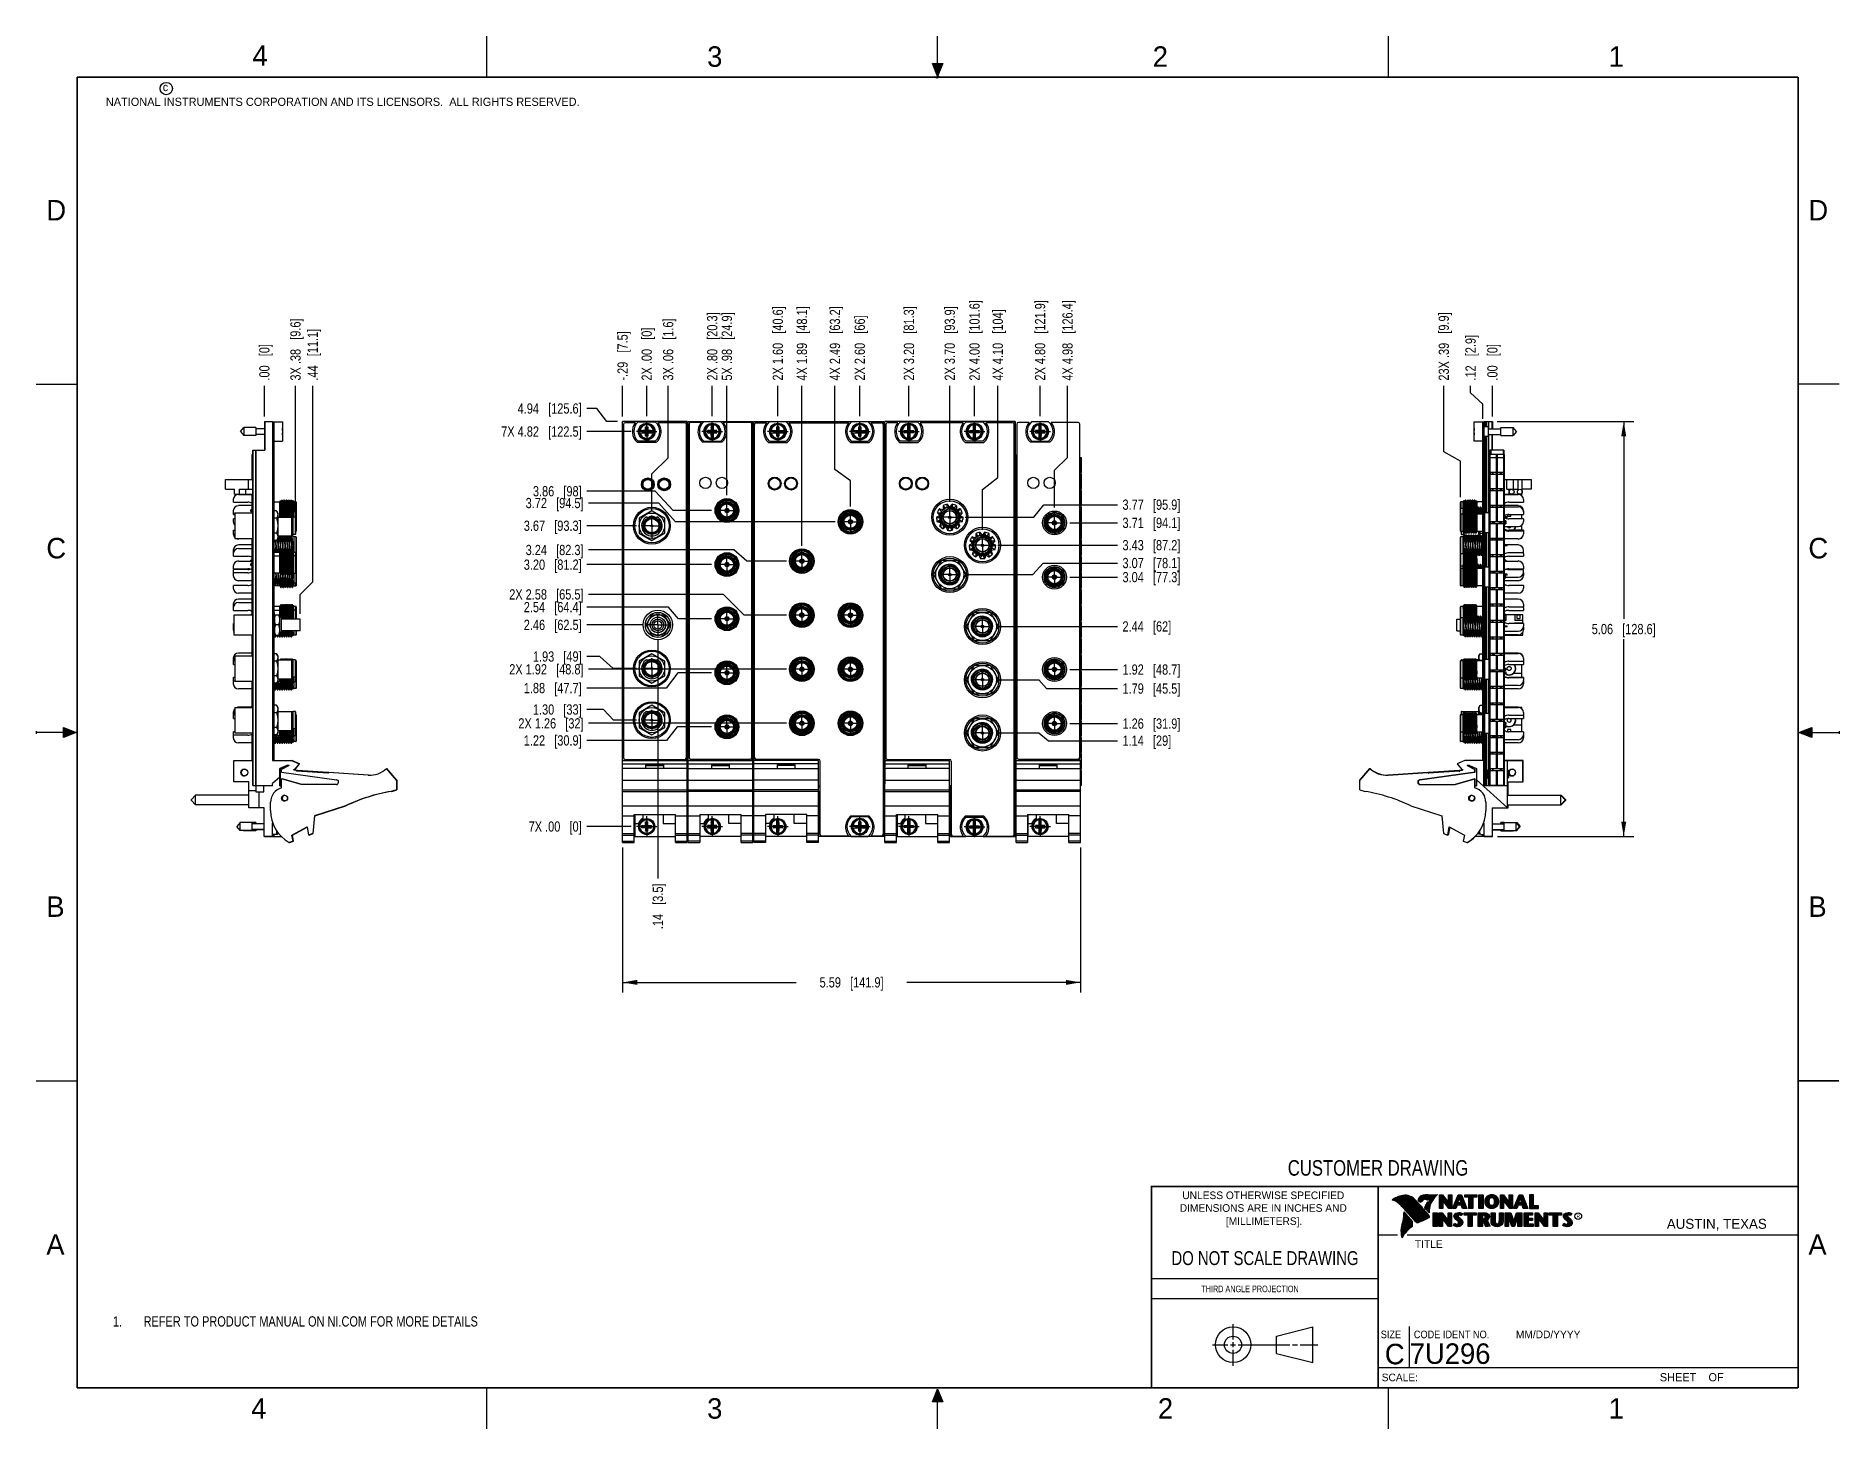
# Model space of a CAD drawing. Header units: inches. Extents: x 0 to 22, y 0 to 17.
import ezdxf

# ---------------------------------------------------------------- set-up
doc = ezdxf.new("R2010")
doc.units = ezdxf.units.IN
doc.header["$LTSCALE"] = 1.21
doc.header["$MEASUREMENT"] = 0
doc.linetypes.add('CENTER', pattern=[0.6, 0.375, -0.075, 0.075, -0.075])
doc.layers.get('0').update_dxf_attribs({"linetype": 'CONTINUOUS'})
doc.layers.add('02___PRT_ALL_AXES', color=7, linetype='CONTINUOUS')
doc.layers.add('DIMENSIONS', color=7, linetype='CONTINUOUS')
doc.styles.get("Standard").update_dxf_attribs({"font": 'txt', "width": 0.8})
doc.styles.add('TEXTSTYLE_2', font='txt')
doc.styles.add('TEXTSTYLE_3', font='txt', dxfattribs={"width": 0.9})
doc.dimstyles.new('DIMSTYLE_1', dxfattribs={"dimtxt": 0.125, "dimasz": 0.18, "dimexe": 0.125, "dimexo": 0.0625, "dimgap": 0.03125, "dimtad": 0, "dimtih": 1, "dimtoh": 1, "dimzin": 4, "dimdsep": 46, "dimtxsty": 'STANDARD', "dimblk": '_FILLED', "dimblk1": '_FILLED', "dimblk2": '_FILLED', "dimcen": 0.09, "dimadec": 0, "dimazin": 0, "dimtp": 0.01, "dimtm": 0.01, "dimtfac": 1, "dimtofl": 0, "dimtmove": 0, "dimatfit": 3, "dimldrblk": '_FILLED', "dimfxl": 1, "dimtolj": 1, "dimtzin": 4, "dimarcsym": 0})
doc.dimstyles.new('DIMSTYLE_2', dxfattribs={"dimtxt": 0.125, "dimasz": 0.18, "dimexe": 0.125, "dimexo": 0.0625, "dimgap": 0.0625, "dimtad": 0, "dimtih": 1, "dimtoh": 1, "dimzin": 4, "dimdsep": 46, "dimtxsty": 'STANDARD', "dimblk": '_FILLED', "dimblk1": '_FILLED', "dimblk2": '_FILLED', "dimcen": 0.09, "dimadec": 0, "dimazin": 0, "dimtp": 0.01, "dimtm": 0.01, "dimtfac": 1, "dimtofl": 0, "dimtmove": 0, "dimatfit": 3, "dimldrblk": '_FILLED', "dimfxl": 1, "dimtolj": 1, "dimtzin": 4, "dimarcsym": 0})

msp = doc.modelspace()

# ---------------------------------------------------------------- texts
at = {"color": 2, "linetype": 'CONTINUOUS', "line_spacing_factor": 0.9}
for s, insert, char_height, width, attachment_point, style in [('4', (2.64, 16.887), 0.25, 0.25, 1, 'TEXTSTYLE_2'), ('3', (8.188, 16.875), 0.25, 0.25, 1, 'TEXTSTYLE_2'), ('2', (13.625, 16.875), 0.25, 0.25, 1, 'TEXTSTYLE_2'), ('1', (19.188, 16.875), 0.25, 0.25, 1, 'TEXTSTYLE_2'), ('c', (1.546, 16.428), 0.1, 0.1, 1, 'TEXTSTYLE_2'), ('NATIONAL INSTRUMENTS CORPORATION AND ITS LICENSORS.  ALL RIGHTS RESERVED.', (0.851, 16.248), 0.1, 7.3, 1, 'TEXTSTYLE_2'), ('D', (0.125, 15), 0.25, 0.25, 1, 'TEXTSTYLE_2'), ('D', (21.625, 15), 0.25, 0.25, 1, 'TEXTSTYLE_2'), ('C', (0.125, 10.875), 0.25, 0.25, 1, 'TEXTSTYLE_2'), ('C', (21.625, 10.875), 0.25, 0.25, 1, 'TEXTSTYLE_2'), ('B', (0.125, 6.5), 0.25, 0.25, 1, 'TEXTSTYLE_2'), ('B', (21.625, 6.5), 0.25, 0.25, 1, 'TEXTSTYLE_2'), ('UNLESS OTHERWISE SPECIFIED', (14.974, 2.898), 0.093, 2.418, 2, 'TEXTSTYLE_2'), ('DIMENSIONS ARE IN INCHES AND', (14.974, 2.743), 0.093, 2.604, 2, 'TEXTSTYLE_2'), ('[MILLIMETERS].', (14.984, 2.583), 0.093, 1.302, 2, 'TEXTSTYLE_2'), ('R', (18.797, 2.617), 0.0418, 0.04175, 1, 'TEXTSTYLE_2'), ('AUSTIN, TEXAS', (19.898, 2.564), 0.12158, 1.58049, 1, 'TEXTSTYLE_2'), ('A', (0.125, 2.375), 0.25, 0.25, 1, 'TEXTSTYLE_2'), ('TITLE', (16.824, 2.303), 0.093, 0.465, 1, 'TEXTSTYLE_2'), ('A', (21.625, 2.375), 0.25, 0.25, 1, 'TEXTSTYLE_2'), ('SIZE', (16.407, 1.2), 0.093, 0.3348, 1, 'TEXTSTYLE_3'), ('CODE IDENT NO.', (16.811, 1.2), 0.093, 1.1718, 1, 'TEXTSTYLE_3'), ('MM/DD/YYYY', (18.056, 1.2), 0.093, 0.93, 1, 'TEXTSTYLE_2'), ('SCALE:', (16.419, 0.675), 0.093, 0.558, 1, 'TEXTSTYLE_2'), ('SHEET    OF', (19.812, 0.681), 0.1, 1.1, 1, 'TEXTSTYLE_2'), ('4', (2.625, 0.375), 0.25, 0.25, 1, 'TEXTSTYLE_2'), ('3', (8.188, 0.375), 0.25, 0.25, 1, 'TEXTSTYLE_2'), ('2', (13.688, 0.375), 0.25, 0.25, 1, 'TEXTSTYLE_2'), ('1', (19.188, 0.375), 0.25, 0.25, 1, 'TEXTSTYLE_2')]:
    msp.add_mtext(s, dxfattribs=dict(at, insert=insert, char_height=char_height, width=width, attachment_point=attachment_point, style=style))
at = {"color": 7, "linetype": 'CONTINUOUS', "attachment_point": 2, "line_spacing_factor": 0.9}
for s, insert, char_height, width in [('CUSTOMER DRAWING', (16.374, 3.281), 0.19, 2.432), ('DO NOT SCALE DRAWING', (14.995, 2.17), 0.17, 2.72)]:
    msp.add_mtext(s, dxfattribs=dict(at, insert=insert, char_height=char_height, width=width))
at = {"color": 2, "linetype": 'CONTINUOUS', "insert": (14.218, 1.749), "char_height": 0.08, "width": 1.408, "attachment_point": 1, "line_spacing_factor": 0.9}
msp.add_mtext('THIRD ANGLE PROJECTION', dxfattribs=at)
at = {"color": 7, "linetype": 'CONTINUOUS', "char_height": 0.25, "line_spacing_factor": 0.9, "style": 'TEXTSTYLE_2'}
for s, insert, width, attachment_point in [('C', (16.578, 1.039), 0.25, 2), ('7U296', (16.761, 1.044), 1.25, 1)]:
    msp.add_mtext(s, dxfattribs=dict(at, insert=insert, width=width, attachment_point=attachment_point))

# ---------------------------------------------------------------- blocks, each defined once
blk = doc.blocks.new('CUSTOM_NOTE_BL0', base_point=(3.625, 1.312))
at = {"color": 2, "linetype": 'CONTINUOUS', "width": 0.8}
for s, p in [('1.', (0.938, 1.25)), ('REFER TO PRODUCT MANUAL ON NI.COM FOR MORE DETAILS', (1.312, 1.25))]:
    blk.add_text(s, height=0.125, dxfattribs=at).set_placement(p)
blk = doc.blocks.new('*D0')
at = {"layer": 'DIMENSIONS', "color": 2, "linetype": 'CONTINUOUS'}
blk.add_line((8.251, 12.361), (8.251, 12.733), dxfattribs=at)
at = {"layer": 'DIMENSIONS', "color": 2, "linetype": 'CONTINUOUS', "insert": (8.188, 12.795), "char_height": 0.125, "width": 1.325, "attachment_point": 1, "rotation": 90, "line_spacing_factor": 0.9}
blk.add_mtext('2X .80{\\Ftxt.shx;\\W1.000000;\\H0.125000; }[20.3]', dxfattribs=at)
blk = doc.blocks.new('_FILLED')
at = {"color": 0, "linetype": 'BYBLOCK'}
blk.add_solid([(0, 0), (-1, 0.17), (-1, -0.17)], dxfattribs=at)
blk = doc.blocks.new('*D1')
at = {"layer": 'DIMENSIONS', "color": 2, "linetype": 'CONTINUOUS'}
blk.add_line((7.451, 12.361), (7.451, 12.733), dxfattribs=at)
at = {"layer": 'DIMENSIONS', "color": 2, "linetype": 'CONTINUOUS', "insert": (7.388, 12.795), "char_height": 0.125, "width": 1.025, "attachment_point": 1, "rotation": 90, "line_spacing_factor": 0.9}
blk.add_mtext('2X .00{\\Ftxt.shx;\\W1.000000;\\H0.125000; }[0]', dxfattribs=at)
blk = doc.blocks.new('*D2')
at = {"layer": 'DIMENSIONS', "color": 2, "linetype": 'CONTINUOUS'}
blk.add_line((9.051, 12.361), (9.051, 12.733), dxfattribs=at)
at = {"layer": 'DIMENSIONS', "color": 2, "linetype": 'CONTINUOUS', "insert": (8.988, 12.795), "char_height": 0.125, "width": 1.425, "attachment_point": 1, "rotation": 90, "line_spacing_factor": 0.9}
blk.add_mtext('2X 1.60{\\Ftxt.shx;\\W1.000000;\\H0.125000; }[40.6]', dxfattribs=at)
blk = doc.blocks.new('*D3')
at = {"layer": 'DIMENSIONS', "color": 2, "linetype": 'CONTINUOUS'}
blk.add_line((10.051, 12.361), (10.051, 12.733), dxfattribs=at)
at = {"layer": 'DIMENSIONS', "color": 2, "linetype": 'CONTINUOUS', "insert": (9.988, 12.795), "char_height": 0.125, "width": 1.225, "attachment_point": 1, "rotation": 90, "line_spacing_factor": 0.9}
blk.add_mtext('2X 2.60{\\Ftxt.shx;\\W1.000000;\\H0.125000; }[66]', dxfattribs=at)
blk = doc.blocks.new('*D4')
at = {"layer": 'DIMENSIONS', "color": 2, "linetype": 'CONTINUOUS'}
blk.add_line((10.651, 12.361), (10.651, 12.733), dxfattribs=at)
at = {"layer": 'DIMENSIONS', "color": 2, "linetype": 'CONTINUOUS', "insert": (10.588, 12.795), "char_height": 0.125, "width": 1.425, "attachment_point": 1, "rotation": 90, "line_spacing_factor": 0.9}
blk.add_mtext('2X 3.20{\\Ftxt.shx;\\W1.000000;\\H0.125000; }[81.3]', dxfattribs=at)
blk = doc.blocks.new('*D5')
at = {"layer": 'DIMENSIONS', "color": 2, "linetype": 'CONTINUOUS'}
blk.add_line((11.451, 12.361), (11.451, 12.733), dxfattribs=at)
at = {"layer": 'DIMENSIONS', "color": 2, "linetype": 'CONTINUOUS', "insert": (11.388, 12.795), "char_height": 0.125, "width": 1.525, "attachment_point": 1, "rotation": 90, "line_spacing_factor": 0.9}
blk.add_mtext('2X 4.00{\\Ftxt.shx;\\W1.000000;\\H0.125000; }[101.6]', dxfattribs=at)
blk = doc.blocks.new('*D6')
at = {"layer": 'DIMENSIONS', "color": 2, "linetype": 'CONTINUOUS'}
blk.add_line((12.251, 12.361), (12.251, 12.733), dxfattribs=at)
at = {"layer": 'DIMENSIONS', "color": 2, "linetype": 'CONTINUOUS', "insert": (12.188, 12.795), "char_height": 0.125, "width": 1.525, "attachment_point": 1, "rotation": 90, "line_spacing_factor": 0.9}
blk.add_mtext('2X 4.80{\\Ftxt.shx;\\W1.000000;\\H0.125000; }[121.9]', dxfattribs=at)
blk = doc.blocks.new('*D7')
at = {"layer": 'DIMENSIONS', "color": 2, "linetype": 'CONTINUOUS'}
blk.add_line((7.157, 12.358), (7.157, 12.733), dxfattribs=at)
at = {"layer": 'DIMENSIONS', "color": 2, "linetype": 'CONTINUOUS', "insert": (7.094, 12.795), "char_height": 0.125, "width": 1.025, "attachment_point": 1, "rotation": 90, "line_spacing_factor": 0.9}
blk.add_mtext('-.29{\\Ftxt.shx;\\W1.000000;\\H0.125000; }[7.5]', dxfattribs=at)
blk = doc.blocks.new('*D8')
at = {"layer": 'DIMENSIONS', "color": 2, "linetype": 'CONTINUOUS'}
for p, q in [((7.157, 7.095), (7.157, 5.325)), ((12.745, 7.095), (12.745, 5.325)), ((7.157, 5.45), (9.276, 5.45)), ((12.745, 5.45), (10.626, 5.45))]:
    blk.add_line(p, q, dxfattribs=at)
at = {"layer": 'DIMENSIONS', "color": 2, "linetype": 'CONTINUOUS', "xscale": 0.18, "yscale": 0.18, "zscale": 0.18, "rotation": 180}
blk.add_blockref('_FILLED', (7.157, 5.45), dxfattribs=at)
at = {"layer": 'DIMENSIONS', "color": 2, "linetype": 'CONTINUOUS', "xscale": 0.18, "yscale": 0.18, "zscale": 0.18}
blk.add_blockref('_FILLED', (12.745, 5.45), dxfattribs=at)
at = {"layer": 'DIMENSIONS', "color": 2, "linetype": 'CONTINUOUS', "insert": (9.951, 5.513), "char_height": 0.125, "width": 1.225, "attachment_point": 2, "line_spacing_factor": 0.9}
blk.add_mtext('5.59{\\Ftxt.shx;\\W1.000000;\\H0.125000; }[141.9]', dxfattribs=at)
blk = doc.blocks.new('*D9')
at = {"layer": 'DIMENSIONS', "color": 2, "linetype": 'CONTINUOUS'}
for p, q in [((7.713, 11.854), (7.713, 12.733)), ((7.514, 11.659), (7.713, 11.854)), ((7.514, 11.212), (7.514, 11.659))]:
    blk.add_line(p, q, dxfattribs=at)
at = {"layer": 'DIMENSIONS', "color": 2, "linetype": 'CONTINUOUS', "insert": (7.65, 12.795), "char_height": 0.125, "width": 1.225, "attachment_point": 1, "rotation": 90, "line_spacing_factor": 0.9}
blk.add_mtext('3X .06{\\Ftxt.shx;\\W1.000000;\\H0.125000; }[1.6]', dxfattribs=at)
blk = doc.blocks.new('*D10')
at = {"layer": 'DIMENSIONS', "color": 2, "linetype": 'CONTINUOUS'}
blk.add_line((8.43, 11.397), (8.43, 12.733), dxfattribs=at)
at = {"layer": 'DIMENSIONS', "color": 2, "linetype": 'CONTINUOUS', "insert": (8.367, 12.795), "char_height": 0.125, "width": 1.325, "attachment_point": 1, "rotation": 90, "line_spacing_factor": 0.9}
blk.add_mtext('5X .98{\\Ftxt.shx;\\W1.000000;\\H0.125000; }[24.9]', dxfattribs=at)
blk = doc.blocks.new('*D11')
at = {"layer": 'DIMENSIONS', "color": 2, "linetype": 'CONTINUOUS'}
blk.add_line((9.344, 10.78), (9.344, 12.733), dxfattribs=at)
at = {"layer": 'DIMENSIONS', "color": 2, "linetype": 'CONTINUOUS', "insert": (9.282, 12.795), "char_height": 0.125, "width": 1.425, "attachment_point": 1, "rotation": 90, "line_spacing_factor": 0.9}
blk.add_mtext('4X 1.89{\\Ftxt.shx;\\W1.000000;\\H0.125000; }[48.1]', dxfattribs=at)
blk = doc.blocks.new('*D12')
at = {"layer": 'DIMENSIONS', "color": 2, "linetype": 'CONTINUOUS'}
for p, q in [((9.747, 11.71), (9.747, 12.733)), ((9.937, 11.572), (9.747, 11.71)), ((9.937, 11.26), (9.937, 11.572))]:
    blk.add_line(p, q, dxfattribs=at)
at = {"layer": 'DIMENSIONS', "color": 2, "linetype": 'CONTINUOUS', "insert": (9.685, 12.795), "char_height": 0.125, "width": 1.425, "attachment_point": 1, "rotation": 90, "line_spacing_factor": 0.9}
blk.add_mtext('4X 2.49{\\Ftxt.shx;\\W1.000000;\\H0.125000; }[63.2]', dxfattribs=at)
blk = doc.blocks.new('*D13')
at = {"layer": 'DIMENSIONS', "color": 2, "linetype": 'CONTINUOUS'}
blk.add_line((11.149, 11.315), (11.149, 12.733), dxfattribs=at)
at = {"layer": 'DIMENSIONS', "color": 2, "linetype": 'CONTINUOUS', "insert": (11.086, 12.795), "char_height": 0.125, "width": 1.425, "attachment_point": 1, "rotation": 90, "line_spacing_factor": 0.9}
blk.add_mtext('2X 3.70{\\Ftxt.shx;\\W1.000000;\\H0.125000; }[93.9]', dxfattribs=at)
blk = doc.blocks.new('*D14')
at = {"layer": 'DIMENSIONS', "color": 2, "linetype": 'CONTINUOUS'}
for p, q in [((11.734, 11.613), (11.734, 12.733)), ((11.547, 11.467), (11.734, 11.613)), ((11.547, 10.974), (11.547, 11.467))]:
    blk.add_line(p, q, dxfattribs=at)
at = {"layer": 'DIMENSIONS', "color": 2, "linetype": 'CONTINUOUS', "insert": (11.672, 12.795), "char_height": 0.125, "width": 1.325, "attachment_point": 1, "rotation": 90, "line_spacing_factor": 0.9}
blk.add_mtext('4X 4.10{\\Ftxt.shx;\\W1.000000;\\H0.125000; }[104]', dxfattribs=at)
blk = doc.blocks.new('*D15')
at = {"layer": 'DIMENSIONS', "color": 2, "linetype": 'CONTINUOUS'}
for p, q in [((12.586, 11.856), (12.586, 12.733)), ((12.426, 11.702), (12.586, 11.856)), ((12.426, 11.246), (12.426, 11.702))]:
    blk.add_line(p, q, dxfattribs=at)
at = {"layer": 'DIMENSIONS', "color": 2, "linetype": 'CONTINUOUS', "insert": (12.523, 12.795), "char_height": 0.125, "width": 1.525, "attachment_point": 1, "rotation": 90, "line_spacing_factor": 0.9}
blk.add_mtext('4X 4.98{\\Ftxt.shx;\\W1.000000;\\H0.125000; }[126.4]', dxfattribs=at)
blk = doc.blocks.new('*D16')
at = {"layer": 'DIMENSIONS', "color": 2, "linetype": 'CONTINUOUS'}
blk.add_line((7.587, 9.626), (7.587, 6.72), dxfattribs=at)
at = {"layer": 'DIMENSIONS', "color": 2, "linetype": 'CONTINUOUS', "insert": (7.525, 6.657), "char_height": 0.125, "width": 0.925, "attachment_point": 3, "rotation": 90, "line_spacing_factor": 0.9}
blk.add_mtext('.14{\\Ftxt.shx;\\W1.000000;\\H0.125000; }[3.5]', dxfattribs=at)
blk = doc.blocks.new('*D17')
at = {"layer": 'DIMENSIONS', "color": 2, "linetype": 'CONTINUOUS'}
for p, q in [((6.922, 8.78), (6.719, 8.78)), ((7.045, 8.651), (6.922, 8.78)), ((7.327, 8.651), (7.045, 8.651))]:
    blk.add_line(p, q, dxfattribs=at)
at = {"layer": 'DIMENSIONS', "color": 2, "linetype": 'CONTINUOUS', "insert": (6.657, 8.843), "char_height": 0.125, "width": 0.925, "attachment_point": 3, "line_spacing_factor": 0.9}
blk.add_mtext('1.30{\\Ftxt.shx;\\W1.000000;\\H0.125000; }[33]', dxfattribs=at)
blk = doc.blocks.new('*D18')
at = {"layer": 'DIMENSIONS', "color": 2, "linetype": 'CONTINUOUS'}
blk.add_line((7.263, 7.352), (6.719, 7.352), dxfattribs=at)
at = {"layer": 'DIMENSIONS', "color": 2, "linetype": 'CONTINUOUS', "insert": (6.657, 7.415), "char_height": 0.125, "width": 1.025, "attachment_point": 3, "line_spacing_factor": 0.9}
blk.add_mtext('7X .00{\\Ftxt.shx;\\W1.000000;\\H0.125000; }[0]', dxfattribs=at)
blk = doc.blocks.new('*D19')
at = {"layer": 'DIMENSIONS', "color": 2, "linetype": 'CONTINUOUS'}
for p, q in [((6.88, 9.428), (6.719, 9.428)), ((7.041, 9.281), (6.88, 9.428)), ((7.327, 9.281), (7.041, 9.281))]:
    blk.add_line(p, q, dxfattribs=at)
at = {"layer": 'DIMENSIONS', "color": 2, "linetype": 'CONTINUOUS', "insert": (6.657, 9.49), "char_height": 0.125, "width": 0.925, "attachment_point": 3, "line_spacing_factor": 0.9}
blk.add_mtext('1.93{\\Ftxt.shx;\\W1.000000;\\H0.125000; }[49]', dxfattribs=at)
blk = doc.blocks.new('*D20')
at = {"layer": 'DIMENSIONS', "color": 2, "linetype": 'CONTINUOUS'}
blk.add_line((7.4, 9.813), (6.719, 9.813), dxfattribs=at)
at = {"layer": 'DIMENSIONS', "color": 2, "linetype": 'CONTINUOUS', "insert": (6.657, 9.876), "char_height": 0.125, "width": 1.125, "attachment_point": 3, "line_spacing_factor": 0.9}
blk.add_mtext('2.46{\\Ftxt.shx;\\W1.000000;\\H0.125000; }[62.5]', dxfattribs=at)
blk = doc.blocks.new('*D21')
at = {"layer": 'DIMENSIONS', "color": 2, "linetype": 'CONTINUOUS'}
blk.add_line((7.327, 11.024), (6.719, 11.024), dxfattribs=at)
at = {"layer": 'DIMENSIONS', "color": 2, "linetype": 'CONTINUOUS', "insert": (6.657, 11.086), "char_height": 0.125, "width": 1.125, "attachment_point": 3, "line_spacing_factor": 0.9}
blk.add_mtext('3.67{\\Ftxt.shx;\\W1.000000;\\H0.125000; }[93.3]', dxfattribs=at)
blk = doc.blocks.new('*D22')
at = {"layer": 'DIMENSIONS', "color": 2, "linetype": 'CONTINUOUS'}
blk.add_line((7.263, 12.173), (6.719, 12.173), dxfattribs=at)
at = {"layer": 'DIMENSIONS', "color": 2, "linetype": 'CONTINUOUS', "insert": (6.657, 12.236), "char_height": 0.125, "width": 1.525, "attachment_point": 3, "line_spacing_factor": 0.9}
blk.add_mtext('7X 4.82{\\Ftxt.shx;\\W1.000000;\\H0.125000; }[122.5]', dxfattribs=at)
blk = doc.blocks.new('*D23')
at = {"layer": 'DIMENSIONS', "color": 2, "linetype": 'CONTINUOUS'}
for p, q in [((6.842, 12.455), (6.719, 12.455)), ((6.966, 12.295), (6.842, 12.455)), ((7.094, 12.295), (6.966, 12.295))]:
    blk.add_line(p, q, dxfattribs=at)
at = {"layer": 'DIMENSIONS', "color": 2, "linetype": 'CONTINUOUS', "insert": (6.657, 12.517), "char_height": 0.125, "width": 1.225, "attachment_point": 3, "line_spacing_factor": 0.9}
blk.add_mtext('4.94{\\Ftxt.shx;\\W1.000000;\\H0.125000; }[125.6]', dxfattribs=at)
blk = doc.blocks.new('*D24')
at = {"layer": 'DIMENSIONS', "color": 2, "linetype": 'CONTINUOUS'}
blk.add_line((12.614, 8.609), (13.194, 8.609), dxfattribs=at)
at = {"layer": 'DIMENSIONS', "color": 2, "linetype": 'CONTINUOUS', "insert": (13.256, 8.671), "char_height": 0.125, "width": 1.125, "attachment_point": 1, "line_spacing_factor": 0.9}
blk.add_mtext('1.26{\\Ftxt.shx;\\W1.000000;\\H0.125000; }[31.9]', dxfattribs=at)
blk = doc.blocks.new('*D25')
at = {"layer": 'DIMENSIONS', "color": 2, "linetype": 'CONTINUOUS'}
blk.add_line((12.614, 9.269), (13.194, 9.269), dxfattribs=at)
at = {"layer": 'DIMENSIONS', "color": 2, "linetype": 'CONTINUOUS', "insert": (13.256, 9.331), "char_height": 0.125, "width": 1.125, "attachment_point": 1, "line_spacing_factor": 0.9}
blk.add_mtext('1.92{\\Ftxt.shx;\\W1.000000;\\H0.125000; }[48.7]', dxfattribs=at)
blk = doc.blocks.new('*D26')
at = {"layer": 'DIMENSIONS', "color": 2, "linetype": 'CONTINUOUS'}
blk.add_line((12.614, 10.396), (13.194, 10.396), dxfattribs=at)
at = {"layer": 'DIMENSIONS', "color": 2, "linetype": 'CONTINUOUS', "insert": (13.256, 10.459), "char_height": 0.125, "width": 1.125, "attachment_point": 1, "line_spacing_factor": 0.9}
blk.add_mtext('3.04{\\Ftxt.shx;\\W1.000000;\\H0.125000; }[77.3]', dxfattribs=at)
blk = doc.blocks.new('*D27')
at = {"layer": 'DIMENSIONS', "color": 2, "linetype": 'CONTINUOUS'}
blk.add_line((12.614, 11.058), (13.194, 11.058), dxfattribs=at)
at = {"layer": 'DIMENSIONS', "color": 2, "linetype": 'CONTINUOUS', "insert": (13.256, 11.121), "char_height": 0.125, "width": 1.125, "attachment_point": 1, "line_spacing_factor": 0.9}
blk.add_mtext('3.71{\\Ftxt.shx;\\W1.000000;\\H0.125000; }[94.1]', dxfattribs=at)
blk = doc.blocks.new('*D28')
at = {"layer": 'DIMENSIONS', "color": 2, "linetype": 'CONTINUOUS'}
blk.add_line((11.734, 10.786), (13.194, 10.786), dxfattribs=at)
at = {"layer": 'DIMENSIONS', "color": 2, "linetype": 'CONTINUOUS', "insert": (13.256, 10.849), "char_height": 0.125, "width": 1.125, "attachment_point": 1, "line_spacing_factor": 0.9}
blk.add_mtext('3.43{\\Ftxt.shx;\\W1.000000;\\H0.125000; }[87.2]', dxfattribs=at)
blk = doc.blocks.new('*D29')
at = {"layer": 'DIMENSIONS', "color": 2, "linetype": 'CONTINUOUS'}
for p, q in [((11.734, 9.144), (12.237, 9.144)), ((12.237, 9.144), (12.329, 9.036)), ((12.329, 9.036), (13.194, 9.036))]:
    blk.add_line(p, q, dxfattribs=at)
at = {"layer": 'DIMENSIONS', "color": 2, "linetype": 'CONTINUOUS', "insert": (13.256, 9.099), "char_height": 0.125, "width": 1.125, "attachment_point": 1, "line_spacing_factor": 0.9}
blk.add_mtext('1.79{\\Ftxt.shx;\\W1.000000;\\H0.125000; }[45.5]', dxfattribs=at)
blk = doc.blocks.new('*D30')
at = {"layer": 'DIMENSIONS', "color": 2, "linetype": 'CONTINUOUS'}
blk.add_line((11.734, 9.794), (13.194, 9.794), dxfattribs=at)
at = {"layer": 'DIMENSIONS', "color": 2, "linetype": 'CONTINUOUS', "insert": (13.256, 9.857), "char_height": 0.125, "width": 0.925, "attachment_point": 1, "line_spacing_factor": 0.9}
blk.add_mtext('2.44{\\Ftxt.shx;\\W1.000000;\\H0.125000; }[62]', dxfattribs=at)
blk = doc.blocks.new('*D31')
at = {"layer": 'DIMENSIONS', "color": 2, "linetype": 'CONTINUOUS'}
for p, q in [((12.162, 10.427), (12.288, 10.568)), ((12.288, 10.568), (13.194, 10.568)), ((11.336, 10.427), (12.162, 10.427))]:
    blk.add_line(p, q, dxfattribs=at)
at = {"layer": 'DIMENSIONS', "color": 2, "linetype": 'CONTINUOUS', "insert": (13.256, 10.631), "char_height": 0.125, "width": 1.125, "attachment_point": 1, "line_spacing_factor": 0.9}
blk.add_mtext('3.07{\\Ftxt.shx;\\W1.000000;\\H0.125000; }[78.1]', dxfattribs=at)
blk = doc.blocks.new('*D32')
at = {"layer": 'DIMENSIONS', "color": 2, "linetype": 'CONTINUOUS'}
for p, q in [((12.174, 11.127), (12.296, 11.28)), ((12.296, 11.28), (13.194, 11.28)), ((11.336, 11.127), (12.174, 11.127))]:
    blk.add_line(p, q, dxfattribs=at)
at = {"layer": 'DIMENSIONS', "color": 2, "linetype": 'CONTINUOUS', "insert": (13.256, 11.343), "char_height": 0.125, "width": 1.125, "attachment_point": 1, "line_spacing_factor": 0.9}
blk.add_mtext('3.77{\\Ftxt.shx;\\W1.000000;\\H0.125000; }[95.9]', dxfattribs=at)
blk = doc.blocks.new('*D33')
at = {"layer": 'DIMENSIONS', "color": 2, "linetype": 'CONTINUOUS'}
for p, q in [((11.734, 8.494), (12.237, 8.494)), ((12.237, 8.494), (12.354, 8.4)), ((12.354, 8.4), (13.194, 8.4))]:
    blk.add_line(p, q, dxfattribs=at)
at = {"layer": 'DIMENSIONS', "color": 2, "linetype": 'CONTINUOUS', "insert": (13.256, 8.463), "char_height": 0.125, "width": 0.925, "attachment_point": 1, "line_spacing_factor": 0.9}
blk.add_mtext('1.14{\\Ftxt.shx;\\W1.000000;\\H0.125000; }[29]', dxfattribs=at)
blk = doc.blocks.new('*D34')
at = {"layer": 'DIMENSIONS', "color": 2, "linetype": 'CONTINUOUS'}
for p, q in [((7.692, 8.403), (6.719, 8.403)), ((7.823, 8.569), (7.692, 8.403)), ((8.242, 8.569), (7.823, 8.569))]:
    blk.add_line(p, q, dxfattribs=at)
at = {"layer": 'DIMENSIONS', "color": 2, "linetype": 'CONTINUOUS', "insert": (6.657, 8.466), "char_height": 0.125, "width": 1.125, "attachment_point": 3, "line_spacing_factor": 0.9}
blk.add_mtext('1.22{\\Ftxt.shx;\\W1.000000;\\H0.125000; }[30.9]', dxfattribs=at)
blk = doc.blocks.new('*D35')
at = {"layer": 'DIMENSIONS', "color": 2, "linetype": 'CONTINUOUS'}
for p, q in [((7.69, 9.043), (6.719, 9.043)), ((7.832, 9.229), (7.69, 9.043)), ((8.242, 9.229), (7.832, 9.229))]:
    blk.add_line(p, q, dxfattribs=at)
at = {"layer": 'DIMENSIONS', "color": 2, "linetype": 'CONTINUOUS', "insert": (6.657, 9.105), "char_height": 0.125, "width": 1.125, "attachment_point": 3, "line_spacing_factor": 0.9}
blk.add_mtext('1.88{\\Ftxt.shx;\\W1.000000;\\H0.125000; }[47.7]', dxfattribs=at)
blk = doc.blocks.new('*D36')
at = {"layer": 'DIMENSIONS', "color": 2, "linetype": 'CONTINUOUS'}
for p, q in [((7.715, 10.031), (6.719, 10.031)), ((7.84, 9.889), (7.715, 10.031)), ((8.242, 9.889), (7.84, 9.889))]:
    blk.add_line(p, q, dxfattribs=at)
at = {"layer": 'DIMENSIONS', "color": 2, "linetype": 'CONTINUOUS', "insert": (6.657, 10.093), "char_height": 0.125, "width": 1.125, "attachment_point": 3, "line_spacing_factor": 0.9}
blk.add_mtext('2.54{\\Ftxt.shx;\\W1.000000;\\H0.125000; }[64.4]', dxfattribs=at)
blk = doc.blocks.new('*D37')
at = {"layer": 'DIMENSIONS', "color": 2, "linetype": 'CONTINUOUS'}
blk.add_line((8.242, 10.549), (6.719, 10.549), dxfattribs=at)
at = {"layer": 'DIMENSIONS', "color": 2, "linetype": 'CONTINUOUS', "insert": (6.657, 10.611), "char_height": 0.125, "width": 1.125, "attachment_point": 3, "line_spacing_factor": 0.9}
blk.add_mtext('3.20{\\Ftxt.shx;\\W1.000000;\\H0.125000; }[81.2]', dxfattribs=at)
blk = doc.blocks.new('*D38')
at = {"layer": 'DIMENSIONS', "color": 2, "linetype": 'CONTINUOUS'}
for p, q in [((7.555, 11.444), (6.719, 11.444)), ((7.775, 11.209), (7.555, 11.444)), ((8.242, 11.209), (7.775, 11.209))]:
    blk.add_line(p, q, dxfattribs=at)
at = {"layer": 'DIMENSIONS', "color": 2, "linetype": 'CONTINUOUS', "insert": (6.657, 11.507), "char_height": 0.125, "width": 0.925, "attachment_point": 3, "line_spacing_factor": 0.9}
blk.add_mtext('3.86{\\Ftxt.shx;\\W1.000000;\\H0.125000; }[98]', dxfattribs=at)
blk = doc.blocks.new('*D39')
at = {"layer": 'DIMENSIONS', "color": 2, "linetype": 'CONTINUOUS'}
blk.add_line((9.156, 8.612), (6.742, 8.612), dxfattribs=at)
at = {"layer": 'DIMENSIONS', "color": 2, "linetype": 'CONTINUOUS', "insert": (6.68, 8.674), "char_height": 0.125, "width": 1.225, "attachment_point": 3, "line_spacing_factor": 0.9}
blk.add_mtext('2X 1.26{\\Ftxt.shx;\\W1.000000;\\H0.125000; }[32]', dxfattribs=at)
blk = doc.blocks.new('*D40')
at = {"layer": 'DIMENSIONS', "color": 2, "linetype": 'CONTINUOUS'}
blk.add_line((9.156, 9.272), (6.742, 9.272), dxfattribs=at)
at = {"layer": 'DIMENSIONS', "color": 2, "linetype": 'CONTINUOUS', "insert": (6.68, 9.334), "char_height": 0.125, "width": 1.425, "attachment_point": 3, "line_spacing_factor": 0.9}
blk.add_mtext('2X 1.92{\\Ftxt.shx;\\W1.000000;\\H0.125000; }[48.8]', dxfattribs=at)
blk = doc.blocks.new('*D41')
at = {"layer": 'DIMENSIONS', "color": 2, "linetype": 'CONTINUOUS'}
for p, q in [((8.388, 10.186), (6.742, 10.186)), ((8.64, 9.932), (8.388, 10.186)), ((9.156, 9.932), (8.64, 9.932))]:
    blk.add_line(p, q, dxfattribs=at)
at = {"layer": 'DIMENSIONS', "color": 2, "linetype": 'CONTINUOUS', "insert": (6.68, 10.248), "char_height": 0.125, "width": 1.425, "attachment_point": 3, "line_spacing_factor": 0.9}
blk.add_mtext('2X 2.58{\\Ftxt.shx;\\W1.000000;\\H0.125000; }[65.5]', dxfattribs=at)
blk = doc.blocks.new('*D42')
at = {"layer": 'DIMENSIONS', "color": 2, "linetype": 'CONTINUOUS'}
for p, q in [((8.514, 10.728), (6.742, 10.728)), ((8.673, 10.592), (8.514, 10.728)), ((9.156, 10.592), (8.673, 10.592))]:
    blk.add_line(p, q, dxfattribs=at)
at = {"layer": 'DIMENSIONS', "color": 2, "linetype": 'CONTINUOUS', "insert": (6.68, 10.79), "char_height": 0.125, "width": 1.125, "attachment_point": 3, "line_spacing_factor": 0.9}
blk.add_mtext('3.24{\\Ftxt.shx;\\W1.000000;\\H0.125000; }[82.3]', dxfattribs=at)
blk = doc.blocks.new('*D43')
at = {"layer": 'DIMENSIONS', "color": 2, "linetype": 'CONTINUOUS'}
for p, q in [((7.597, 11.301), (6.742, 11.301)), ((7.801, 11.072), (7.597, 11.301)), ((9.749, 11.072), (7.801, 11.072))]:
    blk.add_line(p, q, dxfattribs=at)
at = {"layer": 'DIMENSIONS', "color": 2, "linetype": 'CONTINUOUS', "insert": (6.68, 11.363), "char_height": 0.125, "width": 1.125, "attachment_point": 3, "line_spacing_factor": 0.9}
blk.add_mtext('3.72{\\Ftxt.shx;\\W1.000000;\\H0.125000; }[94.5]', dxfattribs=at)
blk = doc.blocks.new('*D44')
at = {"layer": 'DIMENSIONS', "color": 2, "linetype": 'CONTINUOUS'}
for p, q in [((17.503, 12.644), (17.503, 12.733)), ((17.654, 12.506), (17.503, 12.644)), ((17.654, 12.328), (17.654, 12.506))]:
    blk.add_line(p, q, dxfattribs=at)
at = {"layer": 'DIMENSIONS', "color": 2, "linetype": 'CONTINUOUS', "insert": (17.441, 12.795), "char_height": 0.125, "width": 0.925, "attachment_point": 1, "rotation": 90, "line_spacing_factor": 0.9}
blk.add_mtext('.12{\\Ftxt.shx;\\W1.000000;\\H0.125000; }[2.9]', dxfattribs=at)
blk = doc.blocks.new('*D45')
at = {"layer": 'DIMENSIONS', "color": 2, "linetype": 'CONTINUOUS'}
blk.add_line((17.769, 12.358), (17.769, 12.733), dxfattribs=at)
at = {"layer": 'DIMENSIONS', "color": 2, "linetype": 'CONTINUOUS', "insert": (17.707, 12.795), "char_height": 0.125, "width": 0.725, "attachment_point": 1, "rotation": 90, "line_spacing_factor": 0.9}
blk.add_mtext('.00{\\Ftxt.shx;\\W1.000000;\\H0.125000; }[0]', dxfattribs=at)
blk = doc.blocks.new('*D46')
at = {"layer": 'DIMENSIONS', "color": 2, "linetype": 'CONTINUOUS'}
for p, q in [((17.177, 11.924), (17.177, 12.733)), ((17.381, 11.811), (17.177, 11.924)), ((17.381, 11.373), (17.381, 11.811))]:
    blk.add_line(p, q, dxfattribs=at)
at = {"layer": 'DIMENSIONS', "color": 2, "linetype": 'CONTINUOUS', "insert": (17.114, 12.795), "char_height": 0.125, "width": 1.325, "attachment_point": 1, "rotation": 90, "line_spacing_factor": 0.9}
blk.add_mtext('23X .39{\\Ftxt.shx;\\W1.000000;\\H0.125000; }[9.9]', dxfattribs=at)
blk = doc.blocks.new('*D47')
at = {"layer": 'DIMENSIONS', "color": 2, "linetype": 'CONTINUOUS'}
for p, q in [((17.827, 12.295), (19.497, 12.295)), ((19.372, 12.295), (19.372, 9.888)), ((19.372, 7.23), (19.372, 9.638)), ((17.83, 7.23), (19.497, 7.23))]:
    blk.add_line(p, q, dxfattribs=at)
at = {"layer": 'DIMENSIONS', "color": 2, "linetype": 'CONTINUOUS', "xscale": 0.18, "yscale": 0.18, "zscale": 0.18}
for p, rotation in [((19.372, 12.295), 90), ((19.372, 7.23), 270)]:
    blk.add_blockref('_FILLED', p, dxfattribs=dict(at, rotation=rotation))
at = {"layer": 'DIMENSIONS', "color": 2, "linetype": 'CONTINUOUS', "insert": (19.372, 9.825), "char_height": 0.125, "width": 1.225, "attachment_point": 2, "line_spacing_factor": 0.9}
blk.add_mtext('5.06{\\Ftxt.shx;\\W1.000000;\\H0.125000; }[128.6]', dxfattribs=at)
blk = doc.blocks.new('*D48')
at = {"layer": 'DIMENSIONS', "color": 2, "linetype": 'CONTINUOUS'}
blk.add_line((3.166, 11.188), (3.166, 12.733), dxfattribs=at)
at = {"layer": 'DIMENSIONS', "color": 2, "linetype": 'CONTINUOUS', "insert": (3.103, 12.795), "char_height": 0.125, "width": 1.225, "attachment_point": 1, "rotation": 90, "line_spacing_factor": 0.9}
blk.add_mtext('3X .38{\\Ftxt.shx;\\W1.000000;\\H0.125000; }[9.6]', dxfattribs=at)
blk = doc.blocks.new('*D49')
at = {"layer": 'DIMENSIONS', "color": 2, "linetype": 'CONTINUOUS'}
blk.add_line((2.786, 12.358), (2.786, 12.733), dxfattribs=at)
at = {"layer": 'DIMENSIONS', "color": 2, "linetype": 'CONTINUOUS', "insert": (2.723, 12.795), "char_height": 0.125, "width": 0.725, "attachment_point": 1, "rotation": 90, "line_spacing_factor": 0.9}
blk.add_mtext('.00{\\Ftxt.shx;\\W1.000000;\\H0.125000; }[0]', dxfattribs=at)
blk = doc.blocks.new('*D50')
at = {"layer": 'DIMENSIONS', "color": 2, "linetype": 'CONTINUOUS'}
for p, q in [((3.376, 10.337), (3.376, 12.733)), ((3.221, 10.184), (3.376, 10.337)), ((3.221, 9.947), (3.221, 10.184))]:
    blk.add_line(p, q, dxfattribs=at)
at = {"layer": 'DIMENSIONS', "color": 2, "linetype": 'CONTINUOUS', "insert": (3.313, 12.795), "char_height": 0.125, "width": 1.025, "attachment_point": 1, "rotation": 90, "line_spacing_factor": 0.9}
blk.add_mtext('.44{\\Ftxt.shx;\\W1.000000;\\H0.125000; }[11.1]', dxfattribs=at)

# ---------------------------------------------------------------- dimensions: what is measured, and where the dimension line sits
at = {"layer": 'DIMENSIONS', "color": 2, "linetype": 'CONTINUOUS'}
for feature_location, offset, dtype, origin, text, picture, middle in [((11.451, 12.361), (0, 0.372), 1, (7.451, 12.298), '2X <>', '*D5', (11.451, 13.558)), ((12.251, 12.361), (0, 0.372), 1, (7.451, 12.298), '2X <>', '*D6', (12.251, 13.558)), ((12.426, 11.246), (0.16, 1.487), 0, (7.451, 11.184), '4X <>', '*D15', (12.586, 13.558)), ((9.051, 12.361), (0, 0.372), 1, (7.451, 12.298), '2X <>', '*D2', (9.051, 13.508)), ((10.651, 12.361), (0, 0.372), 1, (7.451, 12.298), '2X <>', '*D4', (10.651, 13.508)), ((9.344, 10.78), (0, 1.953), 1, (7.451, 10.717), '4X <>', '*D11', (9.344, 13.508)), ((9.937, 11.26), (-0.19, 1.473), 0, (7.451, 11.197), '4X <>', '*D12', (9.747, 13.508)), ((11.149, 11.315), (0, 1.418), 1, (7.451, 11.252), '2X <>', '*D13', (11.149, 13.508)), ((8.251, 12.361), (0, 0.372), 1, (7.451, 12.298), '2X <>', '*D0', (8.251, 13.458)), ((8.43, 11.397), (0, 1.336), 1, (7.451, 11.334), '5X <>', '*D10', (8.43, 13.458)), ((11.547, 10.974), (0.188, 1.759), 0, (7.451, 10.911), '4X <>', '*D14', (11.734, 13.458)), ((17.381, 11.373), (-0.204, 1.359), 0, (17.769, 11.311), '23X <>', '*D46', (17.177, 13.458)), ((3.166, 11.188), (0, 1.544), 1, (2.786, 12.295), '3X <>', '*D48', (3.166, 13.408)), ((10.051, 12.361), (0, 0.372), 1, (7.451, 12.298), '2X <>', '*D3', (10.051, 13.408)), ((7.514, 11.212), (0.198, 1.521), 0, (7.451, 11.149), '3X <>', '*D9', (7.713, 13.408)), ((7.157, 12.358), (0, 0.375), 1, (7.451, 12.295), '-<>', '*D7', (7.157, 13.308)), ((7.450558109, 12.360677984), (0, 0.3719), 1, (7.450558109, 12.298177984), '2X <>', '*D1', (7.450558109, 13.307577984)), ((7.263, 12.173), (-0.544, 0), 0, (7.325, 7.352), '7X <>', '*D22', (5.894, 12.173)), ((9.156, 9.932), (-2.414, 0.254), 0, (9.219, 7.352), '2X <>', '*D41', (5.967, 10.186)), ((9.156, 9.272), (-2.414, 0), 0, (9.219, 7.352), '2X <>', '*D40', (5.967, 9.272)), ((9.156, 8.612), (-2.414, 0), 0, (9.219, 7.352), '2X <>', '*D39', (6.067, 8.612)), ((7.262958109, 7.352167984), (-0.5439, 0), 0, (7.325458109, 7.352167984), '7X <>', '*D18', (6.144058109, 7.352167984))]:
    dim = msp.add_ordinate_dim(feature_location=feature_location, offset=offset, dtype=dtype, origin=origin, text=text, dimstyle='DIMSTYLE_1', dxfattribs=at)
    dim.commit()
    dim.dimension.update_dxf_attribs({"geometry": picture, "text_midpoint": middle})
for feature_location, offset, dtype, origin, picture, middle in [((3.221, 9.947), (0.155, 2.785), 0, (2.786, 9.885), '*D50', (3.376, 13.308)), ((17.654, 12.328), (-0.151, 0.405), 0, (17.769, 12.295), '*D44', (17.503, 13.258)), ((2.78587545, 12.357577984), (0, 0.375), 1, (2.78587545, 11.960577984), '*D49', (2.78587545, 13.157577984)), ((17.769068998, 12.357577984), (0, 0.375), 1, (17.769068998, 12.295077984), '*D45', (17.769068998, 13.157577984)), ((7.094, 12.295), (-0.375, 0.16), 0, (7.157, 7.352), '*D23', (6.044, 12.455)), ((8.242, 11.209), (-1.523, 0.235), 0, (8.304, 7.352), '*D38', (6.194, 11.444)), ((9.749, 11.072), (-3.007, 0.229), 0, (9.812, 7.352), '*D43', (6.117, 11.301)), ((11.3361, 11.1271), (1.8577, 0.153), 0, (11.2736, 7.3522), '*D32', (13.8188, 11.2801)), ((7.327, 11.024), (-0.608, 0), 0, (7.389, 7.352), '*D21', (6.094, 11.024)), ((12.614, 11.058), (0.58, 0), 0, (12.551, 7.352), '*D27', (13.819, 11.058)), ((9.156, 10.592), (-2.414, 0.136), 0, (9.219, 7.352), '*D42', (6.117, 10.728)), ((11.734, 10.786), (1.46, 0), 0, (11.672, 7.352), '*D28', (13.819, 10.786)), ((8.242, 10.549), (-1.523, 0), 0, (8.304, 7.352), '*D37', (6.094, 10.549)), ((11.3361, 10.4271), (1.8577, 0.1414), 0, (11.2736, 7.3522), '*D31', (13.8188, 10.5685)), ((12.614, 10.396), (0.58, 0), 0, (12.551, 7.352), '*D26', (13.819, 10.396)), ((8.242, 9.889), (-1.523, 0.142), 0, (8.304, 7.352), '*D36', (6.094, 10.031)), ((7.4, 9.813), (-0.681, 0), 0, (7.462, 7.352), '*D20', (6.094, 9.813)), ((7.587, 9.626), (0, -2.906), 1, (7.451, 9.688), '*D16', (7.587, 6.195)), ((11.734, 9.794), (1.46, 0), 0, (11.672, 7.352), '*D30', (13.719, 9.794)), ((7.327, 9.281), (-0.608, 0.146), 0, (7.389, 7.352), '*D19', (6.194, 9.428)), ((12.614, 9.269), (0.58, 0), 0, (12.551, 7.352), '*D25', (13.819, 9.269)), ((8.242, 9.229), (-1.523, -0.186), 0, (8.304, 7.352), '*D35', (6.094, 9.043)), ((11.734, 9.144), (1.46, -0.108), 0, (11.672, 7.352), '*D29', (13.819, 9.036)), ((7.327, 8.651), (-0.608, 0.129), 0, (7.325, 7.352), '*D17', (6.194, 8.78)), ((12.614, 8.609), (0.58, 0), 0, (12.551, 7.352), '*D24', (13.819, 8.609)), ((8.242, 8.569), (-1.523, -0.166), 0, (8.304, 7.352), '*D34', (6.094, 8.403)), ((11.734, 8.494), (1.46, -0.094), 0, (11.672, 7.352), '*D33', (13.719, 8.4))]:
    dim = msp.add_ordinate_dim(feature_location=feature_location, offset=offset, dtype=dtype, origin=origin, dimstyle='DIMSTYLE_1', dxfattribs=at)
    dim.commit()
    dim.dimension.update_dxf_attribs({"geometry": picture, "text_midpoint": middle})
dim = msp.add_linear_dim(base=(19.3725, 7.2302), p1=(17.7641, 12.2951), p2=(17.7671, 7.2302), angle=270, dimstyle='DIMSTYLE_2', dxfattribs=at)
dim.commit()
dim.dimension.update_dxf_attribs({"geometry": '*D47', "text_midpoint": (19.3725, 9.7626), "dimtype": 160})
dim = msp.add_linear_dim(base=(12.745, 5.45), p1=(7.157, 7.157), p2=(12.745, 7.157), dimstyle='DIMSTYLE_2', dxfattribs=at)
dim.commit()
dim.dimension.update_dxf_attribs({"geometry": '*D8', "text_midpoint": (9.951, 5.45), "dimtype": 160})

# ---------------------------------------------------------------- hatches: boundary and pattern name
at = {"linetype": 'CONTINUOUS'}
for points in [[(11, 16.51), (10.938, 16.666), (11.062, 16.666)], [(0.334, 8.562), (0.49, 8.5), (0.334, 8.438)], [(21.666, 8.562), (21.666, 8.438), (21.51, 8.5)], [(10.938, 0.329), (11, 0.485), (11.062, 0.329)]]:
    msp.add_hatch(color=2, dxfattribs=at).paths.add_polyline_path(points)

# ---------------------------------------------------------------- linework, layer by layer
at = {"color": 2, "linetype": 'CONTINUOUS'}
for p, q in [((5.5, 16.5), (5.5, 17)), ((11, 16.485), (11, 17)), ((16.5, 16.5), (16.5, 17)), ((11, 16.51), (10.938, 16.666)), ((10.938, 16.666), (11.062, 16.666)), ((11.015, 16.515), (10.985, 16.485)), ((10.985, 16.485), (11, 16.515)), ((11.062, 16.666), (11, 16.51)), ((11, 16.485), (11.015, 16.515)), ((0, 12.75), (0.5, 12.75)), ((22, 12.75), (21.5, 12.75)), ((0, 8.515), (0, 8.485)), ((0.49, 8.5), (0, 8.5)), ((0.334, 8.438), (0.334, 8.562)), ((0.334, 8.562), (0.49, 8.5)), ((0.49, 8.5), (0.334, 8.438)), ((21.51, 8.5), (21.666, 8.562)), ((21.51, 8.5), (22, 8.5)), ((21.666, 8.438), (21.51, 8.5)), ((21.666, 8.562), (21.666, 8.438)), ((22, 8.515), (22, 8.485)), ((0, 4.25), (0.5, 4.25)), ((16.375, 2.96), (21.5, 2.96)), ((16.558, 2.796), (16.558, 2.799)), ((16.565, 2.794), (16.565, 2.803)), ((16.571, 2.791), (16.571, 2.808)), ((16.578, 2.788), (16.578, 2.812)), ((16.585, 2.785), (16.585, 2.815)), ((16.592, 2.781), (16.592, 2.819)), ((16.599, 2.778), (16.599, 2.822)), ((16.606, 2.774), (16.606, 2.825)), ((16.612, 2.77), (16.612, 2.828)), ((16.619, 2.765), (16.619, 2.83)), ((16.626, 2.76), (16.626, 2.832)), ((16.633, 2.755), (16.633, 2.835)), ((16.64, 2.749), (16.64, 2.837)), ((16.647, 2.743), (16.647, 2.839)), ((16.653, 2.737), (16.653, 2.84)), ((16.66, 2.729), (16.66, 2.842)), ((16.667, 2.722), (16.667, 2.844)), ((16.674, 2.715), (16.674, 2.845)), ((16.681, 2.707), (16.681, 2.846)), ((16.687, 2.699), (16.687, 2.847)), ((16.794, 2.533), (16.692, 2.649)), ((16.694, 2.692), (16.694, 2.847)), ((16.701, 2.684), (16.701, 2.847)), ((16.708, 2.676), (16.708, 2.847)), ((16.715, 2.669), (16.715, 2.847)), ((16.722, 2.661), (16.722, 2.846)), ((16.728, 2.653), (16.728, 2.846)), ((16.735, 2.645), (16.735, 2.844)), ((16.742, 2.637), (16.742, 2.843)), ((16.749, 2.629), (16.749, 2.842)), ((16.756, 2.62), (16.756, 2.84)), ((16.763, 2.612), (16.763, 2.838)), ((16.769, 2.605), (16.769, 2.835)), ((16.776, 2.597), (16.776, 2.832)), ((16.783, 2.589), (16.783, 2.828)), ((16.79, 2.581), (16.79, 2.824)), ((16.797, 2.574), (16.797, 2.819)), ((16.804, 2.567), (16.804, 2.814)), ((16.81, 2.559), (16.81, 2.807)), ((16.817, 2.552), (16.817, 2.8)), ((16.824, 2.545), (16.824, 2.792)), ((16.831, 2.538), (16.831, 2.785)), ((16.838, 2.531), (16.838, 2.778)), ((16.844, 2.526), (16.844, 2.771)), ((16.851, 2.523), (16.851, 2.764)), ((16.858, 2.522), (16.858, 2.757)), ((16.886, 2.766), (16.863, 2.794)), ((16.865, 2.524), (16.865, 2.749)), ((16.888, 2.772), (16.868, 2.795)), ((16.872, 2.791), (16.872, 2.809)), ((16.872, 2.527), (16.872, 2.742)), ((16.879, 2.783), (16.879, 2.821)), ((16.879, 2.53), (16.879, 2.735)), ((16.885, 2.775), (16.885, 2.828)), ((16.885, 2.533), (16.885, 2.727)), ((16.892, 2.775), (16.892, 2.833)), ((16.892, 2.536), (16.892, 2.719)), ((16.899, 2.779), (16.899, 2.837)), ((16.899, 2.539), (16.899, 2.71)), ((16.906, 2.784), (16.906, 2.841)), ((16.906, 2.542), (16.906, 2.702)), ((16.913, 2.79), (16.913, 2.844)), ((16.913, 2.545), (16.913, 2.694)), ((16.92, 2.797), (16.92, 2.846)), ((16.92, 2.548), (16.92, 2.686)), ((16.926, 2.802), (16.926, 2.848)), ((16.926, 2.551), (16.926, 2.677)), ((16.933, 2.805), (16.933, 2.849)), ((16.933, 2.554), (16.933, 2.669)), ((16.94, 2.808), (16.94, 2.85)), ((16.94, 2.557), (16.94, 2.661)), ((16.962, 2.68), (16.943, 2.701)), ((16.947, 2.808), (16.947, 2.851)), ((16.947, 2.561), (16.947, 2.653)), ((16.965, 2.683), (16.949, 2.701)), ((16.954, 2.807), (16.954, 2.852)), ((16.954, 2.696), (16.954, 2.711)), ((16.954, 2.564), (16.954, 2.644)), ((16.961, 2.805), (16.961, 2.852)), ((16.961, 2.688), (16.961, 2.727)), ((16.967, 2.803), (16.967, 2.853)), ((16.967, 2.68), (16.967, 2.744)), ((16.974, 2.803), (16.974, 2.854)), ((16.974, 2.672), (16.974, 2.757)), ((16.981, 2.802), (16.981, 2.854)), ((16.981, 2.664), (16.981, 2.763)), ((16.984, 2.859), (17.1, 2.861)), ((16.984, 2.854), (17.087, 2.856)), ((16.988, 2.802), (16.988, 2.854)), ((16.988, 2.656), (16.988, 2.767)), ((16.995, 2.802), (16.995, 2.854)), ((16.995, 2.675), (16.995, 2.768)), ((16.999, 2.637), (16.995, 2.642)), ((17.002, 2.801), (17.002, 2.854)), ((17.002, 2.719), (17.002, 2.769)), ((17.008, 2.796), (17.008, 2.855)), ((17.008, 2.739), (17.008, 2.77)), ((17.015, 2.755), (17.015, 2.855)), ((17.022, 2.769), (17.022, 2.855)), ((17.029, 2.782), (17.029, 2.855)), ((17.036, 2.793), (17.036, 2.855)), ((17.042, 2.804), (17.042, 2.855)), ((17.049, 2.813), (17.049, 2.855)), ((17.056, 2.822), (17.056, 2.855)), ((17.063, 2.83), (17.063, 2.855)), ((17.07, 2.838), (17.07, 2.855)), ((17.077, 2.845), (17.077, 2.856)), ((17.124, 2.859), (17.161, 2.859)), ((17.124, 2.691), (17.124, 2.859)), ((17.164, 2.691), (17.124, 2.691)), ((17.129, 2.854), (17.158, 2.854)), ((17.129, 2.696), (17.129, 2.854)), ((17.159, 2.696), (17.129, 2.696)), ((17.138, 2.696), (17.138, 2.854)), ((17.145, 2.696), (17.145, 2.854)), ((17.151, 2.696), (17.151, 2.854)), ((17.158, 2.854), (17.238, 2.749)), ((17.159, 2.804), (17.158, 2.854)), ((17.242, 2.696), (17.159, 2.804)), ((17.159, 2.804), (17.159, 2.696)), ((17.161, 2.859), (17.233, 2.764)), ((17.239, 2.691), (17.164, 2.79)), ((17.164, 2.79), (17.164, 2.691)), ((17.165, 2.797), (17.165, 2.846)), ((17.171, 2.788), (17.171, 2.837)), ((17.178, 2.779), (17.178, 2.828)), ((17.185, 2.77), (17.185, 2.82)), ((17.191, 2.762), (17.191, 2.811)), ((17.198, 2.753), (17.198, 2.802)), ((17.205, 2.744), (17.205, 2.793)), ((17.211, 2.736), (17.211, 2.784)), ((17.218, 2.727), (17.218, 2.776)), ((17.225, 2.718), (17.225, 2.767)), ((17.232, 2.71), (17.232, 2.758)), ((17.233, 2.859), (17.273, 2.859)), ((17.233, 2.764), (17.233, 2.859)), ((17.238, 2.854), (17.268, 2.854)), ((17.238, 2.749), (17.238, 2.854)), ((17.238, 2.701), (17.238, 2.749)), ((17.273, 2.691), (17.239, 2.691)), ((17.268, 2.696), (17.242, 2.696)), ((17.245, 2.696), (17.245, 2.854)), ((17.252, 2.696), (17.252, 2.854)), ((17.258, 2.696), (17.258, 2.854)), ((17.265, 2.696), (17.265, 2.854)), ((17.268, 2.854), (17.268, 2.696)), ((17.273, 2.859), (17.273, 2.691)), ((17.283, 2.692), (17.352, 2.859)), ((17.323, 2.692), (17.283, 2.692)), ((17.29, 2.696), (17.355, 2.854)), ((17.319, 2.696), (17.29, 2.696)), ((17.298, 2.696), (17.298, 2.716)), ((17.305, 2.696), (17.305, 2.732)), ((17.312, 2.696), (17.312, 2.749)), ((17.318, 2.696), (17.318, 2.765)), ((17.336, 2.736), (17.319, 2.696)), ((17.339, 2.732), (17.323, 2.692)), ((17.325, 2.71), (17.325, 2.781)), ((17.332, 2.727), (17.332, 2.798)), ((17.394, 2.736), (17.336, 2.736)), ((17.338, 2.736), (17.338, 2.814)), ((17.39, 2.732), (17.339, 2.732)), ((17.341, 2.753), (17.362, 2.823)), ((17.389, 2.753), (17.341, 2.753)), ((17.345, 2.767), (17.345, 2.83)), ((17.345, 2.736), (17.345, 2.753)), ((17.347, 2.758), (17.366, 2.818)), ((17.383, 2.758), (17.347, 2.758)), ((17.352, 2.859), (17.394, 2.859)), ((17.352, 2.788), (17.352, 2.847)), ((17.352, 2.736), (17.352, 2.753)), ((17.355, 2.854), (17.39, 2.854)), ((17.358, 2.81), (17.358, 2.854)), ((17.358, 2.736), (17.358, 2.753)), ((17.362, 2.823), (17.37, 2.823)), ((17.365, 2.823), (17.365, 2.854)), ((17.365, 2.736), (17.365, 2.753)), ((17.366, 2.818), (17.366, 2.818)), ((17.366, 2.818), (17.383, 2.758)), ((17.37, 2.823), (17.389, 2.753)), ((17.372, 2.817), (17.372, 2.854)), ((17.372, 2.736), (17.372, 2.753)), ((17.378, 2.792), (17.378, 2.854)), ((17.378, 2.736), (17.378, 2.753)), ((17.385, 2.768), (17.385, 2.854)), ((17.385, 2.736), (17.385, 2.753)), ((17.39, 2.854), (17.45, 2.696)), ((17.404, 2.692), (17.39, 2.732)), ((17.392, 2.736), (17.392, 2.851)), ((17.394, 2.859), (17.457, 2.692)), ((17.407, 2.696), (17.394, 2.736)), ((17.398, 2.723), (17.398, 2.833)), ((17.457, 2.692), (17.404, 2.692)), ((17.405, 2.703), (17.405, 2.816)), ((17.45, 2.696), (17.407, 2.696)), ((17.412, 2.696), (17.412, 2.798)), ((17.418, 2.696), (17.418, 2.781)), ((17.425, 2.696), (17.425, 2.763)), ((17.432, 2.696), (17.432, 2.745)), ((17.433, 2.859), (17.58, 2.859)), ((17.433, 2.828), (17.433, 2.859)), ((17.481, 2.828), (17.433, 2.828)), ((17.438, 2.854), (17.575, 2.854)), ((17.438, 2.833), (17.438, 2.854)), ((17.486, 2.833), (17.438, 2.833)), ((17.438, 2.696), (17.438, 2.728)), ((17.445, 2.833), (17.445, 2.854)), ((17.445, 2.696), (17.445, 2.71)), ((17.452, 2.833), (17.452, 2.854)), ((17.458, 2.833), (17.458, 2.854)), ((17.465, 2.833), (17.465, 2.854)), ((17.472, 2.833), (17.472, 2.854)), ((17.479, 2.833), (17.479, 2.854)), ((17.481, 2.692), (17.481, 2.828)), ((17.532, 2.692), (17.481, 2.692)), ((17.486, 2.833), (17.485, 2.854)), ((17.486, 2.696), (17.486, 2.833)), ((17.527, 2.696), (17.486, 2.696)), ((17.492, 2.696), (17.492, 2.854)), ((17.499, 2.696), (17.499, 2.854)), ((17.505, 2.696), (17.505, 2.854)), ((17.512, 2.696), (17.512, 2.854)), ((17.519, 2.696), (17.519, 2.854)), ((17.527, 2.833), (17.525, 2.854)), ((17.575, 2.833), (17.527, 2.833)), ((17.527, 2.833), (17.527, 2.696)), ((17.532, 2.833), (17.532, 2.854)), ((17.58, 2.828), (17.532, 2.828)), ((17.532, 2.828), (17.532, 2.692)), ((17.539, 2.833), (17.539, 2.854)), ((17.545, 2.833), (17.545, 2.854)), ((17.552, 2.833), (17.552, 2.854)), ((17.559, 2.833), (17.559, 2.854)), ((17.565, 2.833), (17.565, 2.854)), ((17.572, 2.833), (17.572, 2.854)), ((17.575, 2.854), (17.575, 2.833)), ((17.58, 2.859), (17.58, 2.828)), ((17.606, 2.859), (17.656, 2.859)), ((17.606, 2.692), (17.606, 2.859)), ((17.656, 2.692), (17.606, 2.692)), ((17.611, 2.854), (17.652, 2.854)), ((17.611, 2.696), (17.611, 2.854)), ((17.652, 2.696), (17.611, 2.696)), ((17.619, 2.696), (17.619, 2.854)), ((17.625, 2.696), (17.625, 2.854)), ((17.632, 2.696), (17.632, 2.854)), ((17.639, 2.696), (17.639, 2.854)), ((17.645, 2.696), (17.645, 2.854)), ((17.652, 2.854), (17.652, 2.696)), ((17.656, 2.859), (17.656, 2.692)), ((17.685, 2.787), (17.686, 2.79)), ((17.685, 2.784), (17.685, 2.787)), ((17.685, 2.78), (17.685, 2.784)), ((17.685, 2.777), (17.685, 2.78)), ((17.685, 2.774), (17.685, 2.777)), ((17.685, 2.77), (17.685, 2.774)), ((17.685, 2.767), (17.685, 2.77)), ((17.686, 2.763), (17.685, 2.767)), ((17.686, 2.793), (17.687, 2.796)), ((17.686, 2.79), (17.686, 2.793)), ((17.686, 2.76), (17.686, 2.763)), ((17.687, 2.757), (17.686, 2.76)), ((17.687, 2.796), (17.688, 2.799)), ((17.688, 2.753), (17.687, 2.757)), ((17.688, 2.802), (17.689, 2.805)), ((17.688, 2.799), (17.688, 2.802)), ((17.689, 2.75), (17.688, 2.753)), ((17.689, 2.805), (17.69, 2.808)), ((17.69, 2.747), (17.689, 2.75)), ((17.69, 2.808), (17.692, 2.811)), ((17.691, 2.744), (17.69, 2.808)), ((17.691, 2.744), (17.69, 2.747)), ((17.692, 2.741), (17.691, 2.744)), ((17.692, 2.811), (17.693, 2.813)), ((17.693, 2.738), (17.692, 2.741)), ((17.693, 2.813), (17.694, 2.816)), ((17.694, 2.735), (17.693, 2.738)), ((17.694, 2.816), (17.696, 2.819)), ((17.696, 2.733), (17.694, 2.735)), ((17.696, 2.819), (17.697, 2.821)), ((17.697, 2.73), (17.696, 2.733)), ((17.697, 2.821), (17.699, 2.824)), ((17.697, 2.73), (17.697, 2.821)), ((17.699, 2.728), (17.697, 2.73)), ((17.699, 2.824), (17.701, 2.826)), ((17.7, 2.725), (17.699, 2.728)), ((17.702, 2.723), (17.7, 2.725)), ((17.701, 2.826), (17.703, 2.828)), ((17.704, 2.72), (17.702, 2.723)), ((17.703, 2.828), (17.705, 2.831)), ((17.704, 2.72), (17.705, 2.831)), ((17.706, 2.718), (17.704, 2.72)), ((17.705, 2.831), (17.707, 2.833)), ((17.708, 2.716), (17.706, 2.718)), ((17.707, 2.833), (17.709, 2.835)), ((17.71, 2.714), (17.708, 2.716)), ((17.709, 2.835), (17.711, 2.837)), ((17.71, 2.714), (17.711, 2.837)), ((17.712, 2.712), (17.71, 2.714)), ((17.711, 2.837), (17.714, 2.839)), ((17.715, 2.71), (17.712, 2.712)), ((17.714, 2.839), (17.716, 2.841)), ((17.717, 2.708), (17.715, 2.71)), ((17.716, 2.841), (17.719, 2.843)), ((17.717, 2.708), (17.719, 2.843)), ((17.719, 2.707), (17.717, 2.708)), ((17.719, 2.843), (17.721, 2.844)), ((17.722, 2.705), (17.719, 2.707)), ((17.721, 2.844), (17.724, 2.846)), ((17.725, 2.704), (17.722, 2.705)), ((17.724, 2.846), (17.726, 2.847)), ((17.725, 2.704), (17.724, 2.846)), ((17.727, 2.702), (17.725, 2.704)), ((17.726, 2.847), (17.729, 2.849)), ((17.727, 2.79), (17.728, 2.792)), ((17.727, 2.788), (17.727, 2.79)), ((17.727, 2.786), (17.727, 2.788)), ((17.727, 2.783), (17.727, 2.786)), ((17.727, 2.781), (17.727, 2.783)), ((17.727, 2.779), (17.727, 2.781)), ((17.727, 2.777), (17.727, 2.779)), ((17.727, 2.774), (17.727, 2.777)), ((17.727, 2.772), (17.727, 2.774)), ((17.727, 2.77), (17.727, 2.772)), ((17.727, 2.767), (17.727, 2.77)), ((17.727, 2.765), (17.727, 2.767)), ((17.727, 2.763), (17.727, 2.765)), ((17.728, 2.761), (17.727, 2.763)), ((17.73, 2.701), (17.727, 2.702)), ((17.728, 2.796), (17.729, 2.798)), ((17.728, 2.794), (17.728, 2.796)), ((17.728, 2.792), (17.728, 2.794)), ((17.728, 2.758), (17.728, 2.761)), ((17.728, 2.756), (17.728, 2.758)), ((17.729, 2.754), (17.728, 2.756)), ((17.729, 2.849), (17.731, 2.85)), ((17.729, 2.802), (17.73, 2.803)), ((17.729, 2.8), (17.729, 2.802)), ((17.729, 2.798), (17.729, 2.8)), ((17.729, 2.752), (17.729, 2.754)), ((17.73, 2.75), (17.729, 2.752)), ((17.73, 2.805), (17.731, 2.807)), ((17.73, 2.803), (17.73, 2.805)), ((17.73, 2.748), (17.73, 2.75)), ((17.731, 2.747), (17.73, 2.748)), ((17.73, 2.701), (17.73, 2.747)), ((17.733, 2.7), (17.73, 2.701)), ((17.731, 2.85), (17.734, 2.851)), ((17.731, 2.807), (17.731, 2.85)), ((17.731, 2.807), (17.732, 2.808)), ((17.731, 2.745), (17.731, 2.747)), ((17.732, 2.743), (17.731, 2.745)), ((17.732, 2.81), (17.733, 2.812)), ((17.732, 2.808), (17.732, 2.81)), ((17.732, 2.741), (17.732, 2.743)), ((17.733, 2.74), (17.732, 2.741)), ((17.733, 2.812), (17.734, 2.813)), ((17.734, 2.738), (17.733, 2.74)), ((17.736, 2.699), (17.733, 2.7)), ((17.734, 2.851), (17.737, 2.852)), ((17.734, 2.813), (17.735, 2.815)), ((17.735, 2.737), (17.734, 2.738)), ((17.735, 2.816), (17.736, 2.818)), ((17.735, 2.815), (17.735, 2.816)), ((17.736, 2.735), (17.735, 2.737)), ((17.736, 2.818), (17.737, 2.819)), ((17.736, 2.734), (17.736, 2.735)), ((17.737, 2.732), (17.736, 2.734)), ((17.739, 2.698), (17.736, 2.699)), ((17.737, 2.852), (17.74, 2.853)), ((17.737, 2.819), (17.737, 2.852)), ((17.737, 2.819), (17.738, 2.821)), ((17.738, 2.731), (17.737, 2.732)), ((17.738, 2.821), (17.74, 2.822)), ((17.74, 2.73), (17.738, 2.731)), ((17.739, 2.698), (17.738, 2.731)), ((17.742, 2.697), (17.739, 2.698)), ((17.74, 2.853), (17.743, 2.853)), ((17.74, 2.822), (17.741, 2.823)), ((17.741, 2.728), (17.74, 2.73)), ((17.741, 2.823), (17.742, 2.824)), ((17.742, 2.727), (17.741, 2.728)), ((17.742, 2.824), (17.743, 2.825)), ((17.743, 2.726), (17.742, 2.727)), ((17.746, 2.697), (17.742, 2.697)), ((17.743, 2.853), (17.746, 2.854)), ((17.743, 2.825), (17.745, 2.826)), ((17.745, 2.725), (17.743, 2.726)), ((17.745, 2.826), (17.746, 2.827)), ((17.746, 2.724), (17.745, 2.725)), ((17.746, 2.854), (17.749, 2.855)), ((17.746, 2.827), (17.746, 2.854)), ((17.746, 2.827), (17.747, 2.828)), ((17.748, 2.723), (17.746, 2.724)), ((17.746, 2.697), (17.746, 2.724)), ((17.749, 2.696), (17.746, 2.697)), ((17.747, 2.828), (17.749, 2.828)), ((17.749, 2.722), (17.748, 2.723)), ((17.749, 2.855), (17.752, 2.855)), ((17.749, 2.828), (17.75, 2.829)), ((17.751, 2.722), (17.749, 2.722)), ((17.752, 2.696), (17.749, 2.696)), ((17.75, 2.829), (17.752, 2.83)), ((17.752, 2.721), (17.751, 2.722)), ((17.752, 2.855), (17.755, 2.855)), ((17.752, 2.83), (17.752, 2.855)), ((17.752, 2.83), (17.753, 2.83)), ((17.754, 2.721), (17.752, 2.721)), ((17.752, 2.696), (17.752, 2.721)), ((17.756, 2.695), (17.752, 2.696)), ((17.753, 2.83), (17.755, 2.831)), ((17.755, 2.72), (17.754, 2.721)), ((17.755, 2.855), (17.758, 2.856)), ((17.755, 2.831), (17.757, 2.831)), ((17.757, 2.72), (17.755, 2.72)), ((17.759, 2.695), (17.756, 2.695)), ((17.757, 2.831), (17.758, 2.831)), ((17.759, 2.72), (17.757, 2.72)), ((17.758, 2.856), (17.762, 2.856)), ((17.758, 2.831), (17.76, 2.831)), ((17.759, 2.831), (17.759, 2.856)), ((17.761, 2.72), (17.759, 2.72)), ((17.759, 2.695), (17.759, 2.72)), ((17.763, 2.695), (17.759, 2.695)), ((17.76, 2.831), (17.762, 2.831)), ((17.762, 2.72), (17.761, 2.72)), ((17.762, 2.856), (17.765, 2.856)), ((17.762, 2.831), (17.764, 2.831)), ((17.764, 2.72), (17.762, 2.72)), ((17.766, 2.695), (17.763, 2.695)), ((17.764, 2.831), (17.765, 2.831)), ((17.766, 2.72), (17.764, 2.72)), ((17.765, 2.856), (17.768, 2.855)), ((17.765, 2.831), (17.767, 2.831)), ((17.768, 2.72), (17.766, 2.72)), ((17.766, 2.695), (17.766, 2.72)), ((17.769, 2.695), (17.766, 2.695)), ((17.767, 2.831), (17.769, 2.83)), ((17.768, 2.855), (17.771, 2.855)), ((17.768, 2.831), (17.768, 2.855)), ((17.769, 2.721), (17.768, 2.72)), ((17.769, 2.83), (17.77, 2.83)), ((17.771, 2.721), (17.769, 2.721)), ((17.772, 2.696), (17.769, 2.695)), ((17.77, 2.83), (17.772, 2.829)), ((17.771, 2.855), (17.774, 2.855)), ((17.773, 2.722), (17.771, 2.721)), ((17.772, 2.829), (17.773, 2.829)), ((17.772, 2.696), (17.773, 2.722)), ((17.776, 2.696), (17.772, 2.696)), ((17.773, 2.829), (17.775, 2.828)), ((17.774, 2.722), (17.773, 2.722)), ((17.774, 2.855), (17.777, 2.854)), ((17.774, 2.829), (17.774, 2.855)), ((17.776, 2.723), (17.774, 2.722)), ((17.775, 2.828), (17.776, 2.828)), ((17.776, 2.828), (17.778, 2.827)), ((17.777, 2.724), (17.776, 2.723)), ((17.779, 2.697), (17.776, 2.696)), ((17.777, 2.854), (17.78, 2.854)), ((17.778, 2.725), (17.777, 2.724)), ((17.778, 2.827), (17.779, 2.826)), ((17.78, 2.726), (17.778, 2.725)), ((17.779, 2.826), (17.78, 2.825)), ((17.779, 2.697), (17.779, 2.725)), ((17.782, 2.697), (17.779, 2.697)), ((17.78, 2.854), (17.783, 2.853)), ((17.78, 2.825), (17.78, 2.854)), ((17.78, 2.825), (17.782, 2.824)), ((17.781, 2.727), (17.78, 2.726)), ((17.782, 2.728), (17.781, 2.727)), ((17.782, 2.824), (17.783, 2.823)), ((17.784, 2.729), (17.782, 2.728)), ((17.785, 2.698), (17.782, 2.697)), ((17.783, 2.853), (17.786, 2.852)), ((17.783, 2.823), (17.784, 2.822)), ((17.784, 2.822), (17.785, 2.821)), ((17.785, 2.73), (17.784, 2.729)), ((17.785, 2.821), (17.786, 2.82)), ((17.786, 2.731), (17.785, 2.73)), ((17.788, 2.699), (17.785, 2.698)), ((17.786, 2.852), (17.789, 2.851)), ((17.787, 2.819), (17.786, 2.852)), ((17.786, 2.82), (17.787, 2.819)), ((17.787, 2.733), (17.786, 2.731)), ((17.787, 2.819), (17.788, 2.817)), ((17.788, 2.734), (17.787, 2.733)), ((17.788, 2.817), (17.789, 2.816)), ((17.789, 2.737), (17.788, 2.735)), ((17.788, 2.735), (17.788, 2.734)), ((17.788, 2.699), (17.788, 2.734)), ((17.791, 2.7), (17.788, 2.699)), ((17.789, 2.851), (17.792, 2.85)), ((17.789, 2.816), (17.789, 2.815)), ((17.789, 2.815), (17.79, 2.813)), ((17.79, 2.739), (17.789, 2.737)), ((17.79, 2.813), (17.791, 2.812)), ((17.791, 2.74), (17.79, 2.739)), ((17.791, 2.812), (17.791, 2.81)), ((17.791, 2.81), (17.792, 2.808)), ((17.792, 2.743), (17.791, 2.742)), ((17.791, 2.742), (17.791, 2.74)), ((17.794, 2.701), (17.791, 2.7)), ((17.792, 2.85), (17.795, 2.849)), ((17.793, 2.806), (17.792, 2.85)), ((17.792, 2.808), (17.793, 2.807)), ((17.793, 2.745), (17.792, 2.743)), ((17.793, 2.807), (17.793, 2.805)), ((17.793, 2.805), (17.794, 2.803)), ((17.794, 2.749), (17.793, 2.747)), ((17.794, 2.701), (17.793, 2.747)), ((17.793, 2.747), (17.793, 2.745)), ((17.794, 2.803), (17.794, 2.801)), ((17.794, 2.801), (17.795, 2.799)), ((17.795, 2.753), (17.794, 2.751)), ((17.794, 2.751), (17.794, 2.749)), ((17.797, 2.702), (17.794, 2.701)), ((17.795, 2.849), (17.798, 2.847)), ((17.795, 2.799), (17.795, 2.797)), ((17.795, 2.797), (17.796, 2.795)), ((17.796, 2.757), (17.795, 2.755)), ((17.795, 2.755), (17.795, 2.753)), ((17.796, 2.795), (17.796, 2.793)), ((17.796, 2.793), (17.796, 2.79)), ((17.796, 2.79), (17.796, 2.788)), ((17.796, 2.788), (17.797, 2.786)), ((17.797, 2.765), (17.796, 2.763)), ((17.796, 2.763), (17.796, 2.761)), ((17.796, 2.761), (17.796, 2.759)), ((17.796, 2.759), (17.796, 2.757)), ((17.797, 2.786), (17.797, 2.783)), ((17.797, 2.783), (17.797, 2.781)), ((17.797, 2.781), (17.797, 2.779)), ((17.797, 2.779), (17.797, 2.777)), ((17.797, 2.777), (17.797, 2.774)), ((17.797, 2.774), (17.797, 2.772)), ((17.797, 2.772), (17.797, 2.77)), ((17.797, 2.77), (17.797, 2.767)), ((17.797, 2.767), (17.797, 2.765)), ((17.8, 2.704), (17.797, 2.702)), ((17.798, 2.847), (17.8, 2.846)), ((17.8, 2.846), (17.803, 2.844)), ((17.8, 2.704), (17.8, 2.846)), ((17.802, 2.705), (17.8, 2.704)), ((17.805, 2.707), (17.802, 2.705)), ((17.803, 2.844), (17.806, 2.843)), ((17.807, 2.709), (17.805, 2.707)), ((17.806, 2.843), (17.808, 2.841)), ((17.807, 2.709), (17.808, 2.841)), ((17.81, 2.711), (17.807, 2.709)), ((17.808, 2.841), (17.81, 2.839)), ((17.81, 2.839), (17.813, 2.837)), ((17.812, 2.712), (17.81, 2.711)), ((17.814, 2.714), (17.812, 2.712)), ((17.813, 2.837), (17.815, 2.835)), ((17.814, 2.714), (17.813, 2.837)), ((17.816, 2.717), (17.814, 2.714)), ((17.815, 2.835), (17.817, 2.833)), ((17.818, 2.719), (17.816, 2.717)), ((17.817, 2.833), (17.819, 2.831)), ((17.82, 2.721), (17.818, 2.719)), ((17.819, 2.831), (17.821, 2.829)), ((17.82, 2.721), (17.821, 2.829)), ((17.822, 2.723), (17.82, 2.721)), ((17.821, 2.829), (17.823, 2.826)), ((17.824, 2.726), (17.822, 2.723)), ((17.823, 2.826), (17.825, 2.824)), ((17.826, 2.728), (17.824, 2.726)), ((17.825, 2.824), (17.826, 2.821)), ((17.826, 2.821), (17.828, 2.819)), ((17.827, 2.731), (17.826, 2.728)), ((17.827, 2.731), (17.828, 2.819)), ((17.829, 2.733), (17.827, 2.731)), ((17.828, 2.819), (17.829, 2.816)), ((17.829, 2.816), (17.831, 2.814)), ((17.83, 2.736), (17.829, 2.733)), ((17.831, 2.739), (17.83, 2.736)), ((17.831, 2.814), (17.832, 2.811)), ((17.833, 2.742), (17.831, 2.739)), ((17.832, 2.811), (17.833, 2.808)), ((17.833, 2.808), (17.834, 2.805)), ((17.834, 2.745), (17.833, 2.742)), ((17.834, 2.805), (17.835, 2.802)), ((17.835, 2.748), (17.834, 2.805)), ((17.835, 2.748), (17.834, 2.745)), ((17.835, 2.802), (17.836, 2.799)), ((17.836, 2.75), (17.835, 2.748)), ((17.836, 2.799), (17.837, 2.796)), ((17.837, 2.757), (17.836, 2.754)), ((17.836, 2.754), (17.836, 2.75)), ((17.837, 2.796), (17.837, 2.793)), ((17.837, 2.793), (17.838, 2.79)), ((17.838, 2.76), (17.837, 2.757)), ((17.838, 2.79), (17.838, 2.786)), ((17.838, 2.786), (17.839, 2.783)), ((17.839, 2.77), (17.838, 2.766)), ((17.838, 2.766), (17.838, 2.763)), ((17.838, 2.763), (17.838, 2.76)), ((17.839, 2.783), (17.839, 2.78)), ((17.839, 2.78), (17.839, 2.776)), ((17.839, 2.776), (17.839, 2.773)), ((17.839, 2.773), (17.839, 2.77)), ((17.867, 2.859), (17.904, 2.859)), ((17.867, 2.691), (17.867, 2.859)), ((17.907, 2.691), (17.867, 2.691)), ((17.872, 2.854), (17.901, 2.854)), ((17.872, 2.696), (17.872, 2.854)), ((17.902, 2.696), (17.872, 2.696)), ((17.879, 2.696), (17.879, 2.854)), ((17.887, 2.696), (17.887, 2.854)), ((17.894, 2.696), (17.894, 2.854)), ((17.899, 2.854), (17.902, 2.804)), ((17.901, 2.854), (17.981, 2.749)), ((17.985, 2.696), (17.902, 2.804)), ((17.902, 2.804), (17.902, 2.696)), ((17.904, 2.859), (17.976, 2.764)), ((17.906, 2.799), (17.906, 2.849)), ((17.982, 2.691), (17.907, 2.79)), ((17.907, 2.79), (17.907, 2.691)), ((17.912, 2.79), (17.912, 2.84)), ((17.919, 2.782), (17.919, 2.831)), ((17.926, 2.773), (17.926, 2.822)), ((17.932, 2.764), (17.932, 2.814)), ((17.939, 2.756), (17.939, 2.805)), ((17.946, 2.747), (17.946, 2.796)), ((17.952, 2.738), (17.952, 2.787)), ((17.959, 2.73), (17.959, 2.778)), ((17.966, 2.721), (17.966, 2.77)), ((17.972, 2.712), (17.972, 2.761)), ((17.976, 2.859), (18.016, 2.859)), ((17.976, 2.764), (17.976, 2.859)), ((17.979, 2.704), (17.981, 2.749)), ((17.981, 2.854), (18.011, 2.854)), ((17.981, 2.749), (17.981, 2.854)), ((18.016, 2.691), (17.982, 2.691)), ((18.011, 2.696), (17.985, 2.696)), ((17.986, 2.695), (17.986, 2.854)), ((17.993, 2.696), (17.993, 2.854)), ((17.999, 2.696), (17.999, 2.854)), ((18.006, 2.696), (18.006, 2.854)), ((18.011, 2.854), (18.011, 2.696)), ((18.016, 2.859), (18.016, 2.691)), ((18.026, 2.692), (18.095, 2.859)), ((18.066, 2.692), (18.026, 2.692)), ((18.033, 2.696), (18.098, 2.854)), ((18.063, 2.696), (18.033, 2.696)), ((18.039, 2.696), (18.039, 2.711)), ((18.046, 2.696), (18.046, 2.727)), ((18.053, 2.696), (18.053, 2.743)), ((18.059, 2.696), (18.059, 2.76)), ((18.079, 2.736), (18.063, 2.696)), ((18.066, 2.705), (18.066, 2.776)), ((18.082, 2.732), (18.066, 2.692)), ((18.073, 2.721), (18.073, 2.792)), ((18.079, 2.736), (18.079, 2.809)), ((18.137, 2.736), (18.079, 2.736)), ((18.134, 2.732), (18.082, 2.732)), ((18.084, 2.753), (18.105, 2.823)), ((18.132, 2.753), (18.084, 2.753)), ((18.086, 2.736), (18.086, 2.825)), ((18.091, 2.758), (18.109, 2.818)), ((18.126, 2.758), (18.091, 2.758)), ((18.093, 2.781), (18.093, 2.841)), ((18.093, 2.736), (18.093, 2.753)), ((18.095, 2.859), (18.137, 2.859)), ((18.098, 2.854), (18.134, 2.854)), ((18.099, 2.803), (18.099, 2.854)), ((18.099, 2.736), (18.099, 2.753)), ((18.105, 2.823), (18.113, 2.823)), ((18.106, 2.823), (18.106, 2.854)), ((18.106, 2.736), (18.106, 2.753)), ((18.109, 2.818), (18.109, 2.818)), ((18.109, 2.818), (18.126, 2.758)), ((18.113, 2.823), (18.113, 2.854)), ((18.113, 2.823), (18.132, 2.753)), ((18.113, 2.736), (18.113, 2.753)), ((18.119, 2.8), (18.119, 2.854)), ((18.119, 2.736), (18.119, 2.753)), ((18.126, 2.776), (18.126, 2.854)), ((18.126, 2.736), (18.126, 2.753)), ((18.133, 2.736), (18.133, 2.854)), ((18.134, 2.854), (18.193, 2.696)), ((18.147, 2.692), (18.134, 2.732)), ((18.137, 2.859), (18.201, 2.692)), ((18.151, 2.696), (18.137, 2.736)), ((18.139, 2.729), (18.139, 2.839)), ((18.146, 2.71), (18.146, 2.821)), ((18.201, 2.692), (18.147, 2.692)), ((18.193, 2.696), (18.151, 2.696)), ((18.153, 2.696), (18.153, 2.804)), ((18.159, 2.696), (18.159, 2.786)), ((18.166, 2.696), (18.166, 2.769)), ((18.173, 2.696), (18.173, 2.751)), ((18.179, 2.696), (18.179, 2.733)), ((18.186, 2.696), (18.186, 2.716)), ((18.272, 2.859), (18.221, 2.859)), ((18.221, 2.859), (18.221, 2.692)), ((18.221, 2.692), (18.333, 2.692)), ((18.267, 2.854), (18.226, 2.854)), ((18.226, 2.854), (18.226, 2.696)), ((18.226, 2.696), (18.328, 2.696)), ((18.233, 2.696), (18.233, 2.854)), ((18.24, 2.696), (18.24, 2.854)), ((18.246, 2.696), (18.246, 2.854)), ((18.253, 2.696), (18.253, 2.854)), ((18.26, 2.696), (18.26, 2.854)), ((18.266, 2.696), (18.266, 2.718)), ((18.267, 2.718), (18.267, 2.854)), ((18.328, 2.718), (18.267, 2.718)), ((18.272, 2.723), (18.272, 2.859)), ((18.333, 2.723), (18.272, 2.723)), ((18.273, 2.696), (18.273, 2.718)), ((18.28, 2.696), (18.28, 2.718)), ((18.286, 2.696), (18.286, 2.718)), ((18.293, 2.696), (18.293, 2.718)), ((18.3, 2.696), (18.3, 2.718)), ((18.306, 2.696), (18.306, 2.718)), ((18.313, 2.696), (18.313, 2.718)), ((18.32, 2.696), (18.32, 2.718)), ((18.328, 2.696), (18.328, 2.718)), ((18.333, 2.692), (18.333, 2.723)), ((18.677, 2.639), (18.695, 2.641)), ((18.695, 2.641), (18.707, 2.64)), ((16.667, 2.348), (16.667, 2.477)), ((16.674, 2.358), (16.674, 2.498)), ((16.681, 2.368), (16.681, 2.52)), ((16.687, 2.377), (16.687, 2.55)), ((16.694, 2.386), (16.694, 2.603)), ((16.789, 2.531), (16.696, 2.637)), ((16.701, 2.394), (16.701, 2.631)), ((16.708, 2.402), (16.708, 2.623)), ((16.715, 2.409), (16.715, 2.616)), ((16.722, 2.416), (16.722, 2.608)), ((16.728, 2.423), (16.728, 2.6)), ((16.735, 2.43), (16.735, 2.592)), ((16.742, 2.436), (16.742, 2.585)), ((16.749, 2.442), (16.749, 2.577)), ((16.756, 2.448), (16.756, 2.569)), ((16.763, 2.454), (16.763, 2.561)), ((16.769, 2.459), (16.769, 2.554)), ((16.776, 2.464), (16.776, 2.546)), ((16.783, 2.469), (16.783, 2.538)), ((16.788, 2.473), (16.789, 2.531)), ((16.793, 2.47), (16.794, 2.533)), ((16.961, 2.567), (16.961, 2.636)), ((16.967, 2.571), (16.967, 2.628)), ((16.974, 2.574), (16.974, 2.62)), ((16.981, 2.578), (16.981, 2.611)), ((16.988, 2.581), (16.988, 2.603)), ((16.995, 2.585), (16.995, 2.595)), ((17.048, 2.638), (17.099, 2.638)), ((17.048, 2.471), (17.048, 2.638)), ((17.099, 2.471), (17.048, 2.471)), ((17.053, 2.633), (17.094, 2.633)), ((17.053, 2.476), (17.053, 2.633)), ((17.094, 2.476), (17.053, 2.476)), ((17.058, 2.476), (17.058, 2.633)), ((17.064, 2.476), (17.064, 2.633)), ((17.071, 2.476), (17.071, 2.633)), ((17.078, 2.476), (17.078, 2.633)), ((17.084, 2.476), (17.084, 2.633)), ((17.091, 2.476), (17.091, 2.633)), ((17.094, 2.633), (17.094, 2.476)), ((17.099, 2.638), (17.099, 2.471)), ((17.12, 2.638), (17.157, 2.638)), ((17.12, 2.471), (17.12, 2.638)), ((17.16, 2.471), (17.12, 2.471)), ((17.125, 2.634), (17.155, 2.634)), ((17.125, 2.476), (17.125, 2.634)), ((17.155, 2.476), (17.125, 2.476)), ((17.131, 2.476), (17.131, 2.634)), ((17.138, 2.476), (17.138, 2.634)), ((17.144, 2.476), (17.144, 2.634)), ((17.151, 2.476), (17.151, 2.634)), ((17.155, 2.634), (17.234, 2.528)), ((17.238, 2.476), (17.155, 2.583)), ((17.155, 2.583), (17.155, 2.476)), ((17.157, 2.638), (17.23, 2.543)), ((17.158, 2.58), (17.158, 2.629)), ((17.236, 2.471), (17.16, 2.569)), ((17.16, 2.569), (17.16, 2.471)), ((17.164, 2.571), (17.164, 2.621)), ((17.171, 2.563), (17.171, 2.612)), ((17.178, 2.554), (17.178, 2.603)), ((17.185, 2.545), (17.185, 2.594)), ((17.191, 2.537), (17.191, 2.585)), ((17.198, 2.528), (17.198, 2.577)), ((17.205, 2.519), (17.205, 2.568)), ((17.211, 2.51), (17.211, 2.559)), ((17.218, 2.502), (17.218, 2.55)), ((17.225, 2.493), (17.225, 2.541)), ((17.23, 2.638), (17.269, 2.638)), ((17.23, 2.543), (17.23, 2.638)), ((17.231, 2.484), (17.231, 2.533)), ((17.234, 2.634), (17.265, 2.634)), ((17.234, 2.528), (17.234, 2.634)), ((17.269, 2.471), (17.236, 2.471)), ((17.238, 2.476), (17.238, 2.634)), ((17.265, 2.476), (17.238, 2.476)), ((17.245, 2.476), (17.245, 2.634)), ((17.251, 2.476), (17.251, 2.634)), ((17.258, 2.476), (17.258, 2.634)), ((17.265, 2.634), (17.265, 2.476)), ((17.269, 2.638), (17.269, 2.471)), ((17.293, 2.483), (17.308, 2.511)), ((17.303, 2.477), (17.293, 2.483)), ((17.299, 2.485), (17.31, 2.503)), ((17.305, 2.481), (17.299, 2.485)), ((17.301, 2.596), (17.304, 2.611)), ((17.302, 2.585), (17.301, 2.596)), ((17.306, 2.575), (17.302, 2.585)), ((17.312, 2.473), (17.303, 2.477)), ((17.304, 2.611), (17.313, 2.624)), ((17.305, 2.481), (17.305, 2.494)), ((17.313, 2.478), (17.305, 2.481)), ((17.306, 2.596), (17.308, 2.609)), ((17.307, 2.586), (17.306, 2.596)), ((17.311, 2.568), (17.306, 2.575)), ((17.31, 2.578), (17.307, 2.586)), ((17.308, 2.609), (17.316, 2.62)), ((17.308, 2.511), (17.314, 2.506)), ((17.315, 2.571), (17.31, 2.578)), ((17.31, 2.503), (17.312, 2.502)), ((17.311, 2.574), (17.311, 2.613)), ((17.315, 2.564), (17.311, 2.568)), ((17.311, 2.478), (17.312, 2.502)), ((17.312, 2.502), (17.319, 2.498)), ((17.325, 2.47), (17.312, 2.473)), ((17.313, 2.624), (17.324, 2.632)), ((17.326, 2.475), (17.313, 2.478)), ((17.314, 2.506), (17.321, 2.503)), ((17.324, 2.561), (17.315, 2.571)), ((17.321, 2.558), (17.315, 2.564)), ((17.316, 2.62), (17.327, 2.628)), ((17.318, 2.568), (17.318, 2.622)), ((17.318, 2.477), (17.318, 2.499)), ((17.319, 2.498), (17.328, 2.495)), ((17.344, 2.539), (17.321, 2.558)), ((17.321, 2.503), (17.329, 2.5)), ((17.324, 2.632), (17.341, 2.639)), ((17.347, 2.542), (17.324, 2.561)), ((17.325, 2.561), (17.325, 2.627)), ((17.325, 2.475), (17.325, 2.496)), ((17.337, 2.468), (17.325, 2.47)), ((17.337, 2.473), (17.326, 2.475)), ((17.327, 2.628), (17.342, 2.634)), ((17.328, 2.495), (17.337, 2.494)), ((17.329, 2.5), (17.337, 2.499)), ((17.331, 2.556), (17.331, 2.63)), ((17.331, 2.474), (17.331, 2.495)), ((17.337, 2.499), (17.344, 2.5)), ((17.337, 2.494), (17.345, 2.495)), ((17.345, 2.473), (17.337, 2.473)), ((17.345, 2.468), (17.337, 2.468)), ((17.338, 2.55), (17.338, 2.633)), ((17.338, 2.473), (17.338, 2.494)), ((17.341, 2.639), (17.36, 2.641)), ((17.342, 2.634), (17.36, 2.636)), ((17.352, 2.531), (17.344, 2.539)), ((17.344, 2.5), (17.349, 2.502)), ((17.347, 2.604), (17.345, 2.635)), ((17.345, 2.544), (17.346, 2.599)), ((17.345, 2.495), (17.351, 2.497)), ((17.345, 2.473), (17.345, 2.495)), ((17.37, 2.476), (17.345, 2.473)), ((17.371, 2.471), (17.345, 2.468)), ((17.347, 2.604), (17.346, 2.599)), ((17.346, 2.599), (17.348, 2.592)), ((17.35, 2.609), (17.347, 2.604)), ((17.355, 2.534), (17.347, 2.542)), ((17.348, 2.592), (17.355, 2.583)), ((17.349, 2.502), (17.354, 2.505)), ((17.354, 2.612), (17.35, 2.609)), ((17.351, 2.61), (17.351, 2.635)), ((17.353, 2.606), (17.351, 2.602)), ((17.351, 2.602), (17.351, 2.6)), ((17.351, 2.6), (17.352, 2.594)), ((17.351, 2.538), (17.351, 2.588)), ((17.351, 2.497), (17.357, 2.502)), ((17.351, 2.474), (17.351, 2.498)), ((17.352, 2.594), (17.358, 2.587)), ((17.356, 2.524), (17.352, 2.531)), ((17.356, 2.608), (17.353, 2.606)), ((17.36, 2.614), (17.354, 2.612)), ((17.354, 2.505), (17.356, 2.51)), ((17.355, 2.583), (17.377, 2.565)), ((17.36, 2.526), (17.355, 2.534)), ((17.361, 2.609), (17.356, 2.608)), ((17.358, 2.517), (17.356, 2.524)), ((17.356, 2.51), (17.358, 2.517)), ((17.357, 2.502), (17.361, 2.508)), ((17.358, 2.613), (17.358, 2.636)), ((17.358, 2.587), (17.38, 2.568)), ((17.358, 2.53), (17.358, 2.581)), ((17.358, 2.475), (17.358, 2.502)), ((17.36, 2.641), (17.372, 2.64)), ((17.36, 2.636), (17.371, 2.635)), ((17.366, 2.615), (17.36, 2.614)), ((17.363, 2.517), (17.36, 2.526)), ((17.367, 2.61), (17.361, 2.609)), ((17.361, 2.508), (17.363, 2.517)), ((17.365, 2.615), (17.365, 2.636)), ((17.365, 2.475), (17.365, 2.575)), ((17.373, 2.614), (17.366, 2.615)), ((17.372, 2.61), (17.367, 2.61)), ((17.387, 2.486), (17.37, 2.476)), ((17.371, 2.635), (17.384, 2.633)), ((17.371, 2.615), (17.371, 2.635)), ((17.371, 2.476), (17.371, 2.57)), ((17.39, 2.482), (17.371, 2.471)), ((17.372, 2.64), (17.386, 2.637)), ((17.381, 2.608), (17.372, 2.61)), ((17.382, 2.613), (17.373, 2.614)), ((17.377, 2.565), (17.383, 2.559)), ((17.378, 2.613), (17.378, 2.634)), ((17.378, 2.481), (17.378, 2.564)), ((17.38, 2.568), (17.386, 2.562)), ((17.385, 2.606), (17.381, 2.608)), ((17.387, 2.611), (17.382, 2.613)), ((17.383, 2.559), (17.389, 2.553)), ((17.384, 2.633), (17.392, 2.63)), ((17.385, 2.612), (17.385, 2.632)), ((17.39, 2.604), (17.385, 2.606)), ((17.385, 2.483), (17.385, 2.557)), ((17.386, 2.637), (17.394, 2.634)), ((17.386, 2.562), (17.392, 2.556)), ((17.388, 2.611), (17.387, 2.611)), ((17.397, 2.497), (17.387, 2.486)), ((17.397, 2.628), (17.388, 2.611)), ((17.389, 2.553), (17.395, 2.545)), ((17.403, 2.63), (17.39, 2.604)), ((17.401, 2.494), (17.39, 2.482)), ((17.391, 2.618), (17.391, 2.63)), ((17.391, 2.491), (17.391, 2.55)), ((17.392, 2.63), (17.397, 2.628)), ((17.392, 2.556), (17.399, 2.547)), ((17.394, 2.634), (17.403, 2.63)), ((17.395, 2.545), (17.4, 2.535)), ((17.402, 2.508), (17.397, 2.497)), ((17.398, 2.498), (17.398, 2.539)), ((17.399, 2.547), (17.405, 2.537)), ((17.4, 2.535), (17.402, 2.528)), ((17.406, 2.506), (17.401, 2.494)), ((17.402, 2.528), (17.403, 2.517)), ((17.403, 2.517), (17.402, 2.508)), ((17.405, 2.537), (17.407, 2.528)), ((17.408, 2.517), (17.406, 2.506)), ((17.407, 2.528), (17.408, 2.517)), ((17.424, 2.638), (17.572, 2.638)), ((17.424, 2.607), (17.424, 2.638)), ((17.473, 2.607), (17.424, 2.607)), ((17.429, 2.633), (17.567, 2.633)), ((17.429, 2.612), (17.429, 2.633)), ((17.477, 2.612), (17.429, 2.612)), ((17.438, 2.612), (17.438, 2.633)), ((17.445, 2.612), (17.445, 2.633)), ((17.452, 2.612), (17.452, 2.633)), ((17.458, 2.612), (17.458, 2.633)), ((17.465, 2.612), (17.465, 2.633)), ((17.472, 2.612), (17.472, 2.633)), ((17.473, 2.471), (17.473, 2.607)), ((17.523, 2.471), (17.473, 2.471)), ((17.477, 2.612), (17.478, 2.633)), ((17.477, 2.476), (17.477, 2.612)), ((17.518, 2.476), (17.477, 2.476)), ((17.485, 2.476), (17.485, 2.633)), ((17.492, 2.476), (17.492, 2.633)), ((17.498, 2.476), (17.498, 2.633)), ((17.505, 2.476), (17.505, 2.633)), ((17.512, 2.476), (17.512, 2.633)), ((17.518, 2.612), (17.518, 2.633)), ((17.567, 2.612), (17.518, 2.612)), ((17.518, 2.612), (17.518, 2.476)), ((17.572, 2.607), (17.523, 2.607)), ((17.523, 2.607), (17.523, 2.471)), ((17.525, 2.612), (17.525, 2.633)), ((17.532, 2.612), (17.532, 2.633)), ((17.538, 2.612), (17.538, 2.633)), ((17.545, 2.612), (17.545, 2.633)), ((17.552, 2.612), (17.552, 2.633)), ((17.558, 2.612), (17.558, 2.633)), ((17.567, 2.633), (17.567, 2.612)), ((17.572, 2.638), (17.572, 2.607)), ((17.597, 2.638), (17.674, 2.638)), ((17.597, 2.471), (17.597, 2.638)), ((17.648, 2.471), (17.597, 2.471)), ((17.602, 2.634), (17.674, 2.634)), ((17.602, 2.476), (17.602, 2.634)), ((17.643, 2.476), (17.602, 2.476)), ((17.605, 2.476), (17.605, 2.634)), ((17.612, 2.476), (17.612, 2.634)), ((17.618, 2.476), (17.618, 2.634)), ((17.625, 2.476), (17.625, 2.634)), ((17.632, 2.476), (17.632, 2.634)), ((17.638, 2.476), (17.638, 2.634)), ((17.643, 2.612), (17.645, 2.634)), ((17.663, 2.612), (17.643, 2.612)), ((17.643, 2.476), (17.643, 2.612)), ((17.643, 2.561), (17.664, 2.561)), ((17.664, 2.539), (17.643, 2.539)), ((17.663, 2.607), (17.648, 2.607)), ((17.648, 2.607), (17.648, 2.566)), ((17.648, 2.566), (17.663, 2.566)), ((17.661, 2.534), (17.648, 2.534)), ((17.648, 2.534), (17.648, 2.471)), ((17.652, 2.612), (17.652, 2.634)), ((17.652, 2.539), (17.652, 2.561)), ((17.658, 2.612), (17.658, 2.634)), ((17.658, 2.539), (17.658, 2.561)), ((17.688, 2.468), (17.661, 2.534)), ((17.668, 2.611), (17.663, 2.612)), ((17.668, 2.606), (17.663, 2.607)), ((17.663, 2.566), (17.669, 2.567)), ((17.664, 2.561), (17.671, 2.562)), ((17.691, 2.473), (17.664, 2.539)), ((17.665, 2.611), (17.665, 2.634)), ((17.665, 2.537), (17.665, 2.561)), ((17.675, 2.609), (17.668, 2.611)), ((17.673, 2.604), (17.668, 2.606)), ((17.669, 2.567), (17.675, 2.57)), ((17.671, 2.562), (17.679, 2.567)), ((17.672, 2.61), (17.672, 2.634)), ((17.672, 2.52), (17.672, 2.562)), ((17.678, 2.601), (17.673, 2.604)), ((17.674, 2.638), (17.694, 2.636)), ((17.674, 2.634), (17.693, 2.632)), ((17.682, 2.604), (17.675, 2.609)), ((17.675, 2.57), (17.679, 2.574)), ((17.678, 2.606), (17.678, 2.633)), ((17.681, 2.594), (17.678, 2.601)), ((17.678, 2.504), (17.678, 2.567)), ((17.679, 2.574), (17.681, 2.58)), ((17.679, 2.567), (17.683, 2.572)), ((17.682, 2.586), (17.681, 2.594)), ((17.681, 2.58), (17.682, 2.586)), ((17.686, 2.596), (17.682, 2.604)), ((17.683, 2.572), (17.686, 2.579)), ((17.685, 2.487), (17.683, 2.572)), ((17.686, 2.596), (17.685, 2.632)), ((17.687, 2.587), (17.686, 2.596)), ((17.686, 2.579), (17.687, 2.587)), ((17.742, 2.473), (17.688, 2.468)), ((17.734, 2.477), (17.691, 2.473)), ((17.692, 2.473), (17.692, 2.632)), ((17.693, 2.632), (17.708, 2.626)), ((17.694, 2.636), (17.711, 2.63)), ((17.71, 2.554), (17.698, 2.547)), ((17.698, 2.547), (17.734, 2.477)), ((17.699, 2.474), (17.699, 2.63)), ((17.705, 2.551), (17.705, 2.627)), ((17.713, 2.55), (17.705, 2.545)), ((17.705, 2.545), (17.742, 2.473)), ((17.705, 2.474), (17.705, 2.534)), ((17.708, 2.626), (17.719, 2.618)), ((17.716, 2.56), (17.71, 2.554)), ((17.711, 2.63), (17.722, 2.621)), ((17.712, 2.555), (17.712, 2.623)), ((17.712, 2.475), (17.712, 2.521)), ((17.72, 2.556), (17.713, 2.55)), ((17.722, 2.569), (17.716, 2.56)), ((17.719, 2.618), (17.726, 2.607)), ((17.719, 2.562), (17.719, 2.618)), ((17.719, 2.476), (17.719, 2.508)), ((17.722, 2.559), (17.72, 2.556)), ((17.722, 2.621), (17.73, 2.609)), ((17.727, 2.58), (17.722, 2.569)), ((17.727, 2.567), (17.722, 2.559)), ((17.725, 2.577), (17.725, 2.608)), ((17.725, 2.477), (17.725, 2.495)), ((17.726, 2.607), (17.728, 2.593)), ((17.728, 2.593), (17.727, 2.58)), ((17.731, 2.579), (17.727, 2.567)), ((17.73, 2.609), (17.733, 2.594)), ((17.733, 2.594), (17.731, 2.579)), ((17.753, 2.638), (17.803, 2.638)), ((17.753, 2.535), (17.753, 2.638)), ((17.756, 2.51), (17.753, 2.535)), ((17.767, 2.491), (17.756, 2.51)), ((17.758, 2.634), (17.798, 2.634)), ((17.758, 2.535), (17.758, 2.634)), ((17.761, 2.511), (17.758, 2.535)), ((17.77, 2.494), (17.761, 2.511)), ((17.765, 2.503), (17.765, 2.634)), ((17.783, 2.477), (17.767, 2.491)), ((17.785, 2.481), (17.77, 2.494)), ((17.772, 2.492), (17.772, 2.634)), ((17.779, 2.487), (17.779, 2.634)), ((17.803, 2.47), (17.783, 2.477)), ((17.785, 2.481), (17.785, 2.634)), ((17.804, 2.475), (17.785, 2.481)), ((17.792, 2.479), (17.792, 2.634)), ((17.798, 2.634), (17.798, 2.55)), ((17.798, 2.55), (17.799, 2.532)), ((17.799, 2.532), (17.802, 2.518)), ((17.799, 2.476), (17.799, 2.532)), ((17.802, 2.518), (17.809, 2.507)), ((17.803, 2.638), (17.803, 2.55)), ((17.803, 2.55), (17.804, 2.533)), ((17.826, 2.468), (17.803, 2.47)), ((17.804, 2.533), (17.806, 2.521)), ((17.826, 2.473), (17.804, 2.475)), ((17.805, 2.474), (17.805, 2.512)), ((17.806, 2.521), (17.812, 2.51)), ((17.809, 2.507), (17.818, 2.5)), ((17.812, 2.51), (17.819, 2.504)), ((17.812, 2.474), (17.812, 2.504)), ((17.818, 2.5), (17.83, 2.498)), ((17.819, 2.504), (17.829, 2.503)), ((17.819, 2.473), (17.819, 2.499)), ((17.825, 2.473), (17.825, 2.499)), ((17.849, 2.476), (17.826, 2.473)), ((17.85, 2.471), (17.826, 2.468)), ((17.829, 2.503), (17.838, 2.505)), ((17.83, 2.498), (17.841, 2.501)), ((17.832, 2.473), (17.832, 2.498)), ((17.838, 2.505), (17.846, 2.511)), ((17.839, 2.474), (17.839, 2.499)), ((17.841, 2.501), (17.85, 2.509)), ((17.845, 2.475), (17.845, 2.505)), ((17.846, 2.511), (17.851, 2.521)), ((17.867, 2.482), (17.849, 2.476)), ((17.85, 2.509), (17.856, 2.52)), ((17.869, 2.478), (17.85, 2.471)), ((17.851, 2.521), (17.854, 2.534)), ((17.852, 2.477), (17.852, 2.51)), ((17.854, 2.534), (17.856, 2.55)), ((17.856, 2.638), (17.899, 2.638)), ((17.856, 2.55), (17.856, 2.638)), ((17.856, 2.52), (17.859, 2.534)), ((17.859, 2.534), (17.861, 2.55)), ((17.859, 2.479), (17.859, 2.532)), ((17.861, 2.634), (17.894, 2.634)), ((17.861, 2.55), (17.861, 2.634)), ((17.865, 2.481), (17.865, 2.634)), ((17.881, 2.494), (17.867, 2.482)), ((17.885, 2.491), (17.869, 2.478)), ((17.872, 2.487), (17.872, 2.634)), ((17.879, 2.492), (17.879, 2.634)), ((17.891, 2.512), (17.881, 2.494)), ((17.885, 2.502), (17.885, 2.634)), ((17.895, 2.511), (17.885, 2.491)), ((17.894, 2.535), (17.891, 2.512)), ((17.894, 2.634), (17.894, 2.535)), ((17.899, 2.535), (17.895, 2.511)), ((17.899, 2.638), (17.899, 2.535)), ((17.926, 2.638), (17.995, 2.638)), ((17.926, 2.471), (17.926, 2.638)), ((17.966, 2.471), (17.926, 2.471)), ((17.931, 2.634), (17.991, 2.634)), ((17.931, 2.476), (17.931, 2.634)), ((17.961, 2.476), (17.931, 2.476)), ((17.939, 2.476), (17.939, 2.634)), ((17.946, 2.476), (17.946, 2.634)), ((17.952, 2.476), (17.952, 2.634)), ((17.961, 2.617), (17.959, 2.634)), ((18.011, 2.476), (17.961, 2.617)), ((17.961, 2.617), (17.961, 2.476)), ((17.966, 2.605), (17.966, 2.634)), ((18.007, 2.471), (17.966, 2.588)), ((17.966, 2.588), (17.966, 2.471)), ((17.972, 2.586), (17.972, 2.634)), ((17.979, 2.567), (17.979, 2.634)), ((17.986, 2.548), (17.986, 2.634)), ((17.991, 2.634), (18.03, 2.52)), ((17.992, 2.528), (17.992, 2.631)), ((17.995, 2.638), (18.03, 2.536)), ((17.999, 2.509), (17.999, 2.611)), ((18.006, 2.49), (18.006, 2.592)), ((18.039, 2.471), (18.007, 2.471)), ((18.036, 2.476), (18.011, 2.476)), ((18.012, 2.476), (18.012, 2.572)), ((18.019, 2.476), (18.019, 2.553)), ((18.026, 2.476), (18.026, 2.533)), ((18.03, 2.536), (18.063, 2.638)), ((18.03, 2.52), (18.066, 2.634)), ((18.032, 2.476), (18.032, 2.527)), ((18.084, 2.618), (18.036, 2.476)), ((18.079, 2.588), (18.039, 2.471)), ((18.039, 2.485), (18.039, 2.548)), ((18.046, 2.504), (18.046, 2.569)), ((18.052, 2.524), (18.052, 2.59)), ((18.059, 2.544), (18.059, 2.61)), ((18.063, 2.638), (18.13, 2.638)), ((18.066, 2.634), (18.125, 2.634)), ((18.066, 2.563), (18.066, 2.631)), ((18.072, 2.583), (18.072, 2.634)), ((18.079, 2.603), (18.079, 2.634)), ((18.079, 2.471), (18.079, 2.588)), ((18.13, 2.471), (18.079, 2.471)), ((18.084, 2.618), (18.086, 2.634)), ((18.084, 2.476), (18.084, 2.618)), ((18.125, 2.476), (18.084, 2.476)), ((18.092, 2.476), (18.092, 2.634)), ((18.099, 2.476), (18.099, 2.634)), ((18.106, 2.476), (18.106, 2.634)), ((18.112, 2.476), (18.112, 2.634)), ((18.119, 2.476), (18.119, 2.634)), ((18.125, 2.634), (18.125, 2.476)), ((18.13, 2.638), (18.13, 2.471)), ((18.156, 2.638), (18.258, 2.638)), ((18.156, 2.471), (18.156, 2.638)), ((18.268, 2.471), (18.156, 2.471)), ((18.161, 2.634), (18.253, 2.634)), ((18.161, 2.476), (18.161, 2.634)), ((18.263, 2.476), (18.161, 2.476)), ((18.166, 2.476), (18.166, 2.634)), ((18.172, 2.476), (18.172, 2.634)), ((18.179, 2.476), (18.179, 2.634)), ((18.186, 2.476), (18.186, 2.634)), ((18.192, 2.476), (18.192, 2.634)), ((18.199, 2.476), (18.199, 2.634)), ((18.253, 2.612), (18.202, 2.612)), ((18.202, 2.612), (18.202, 2.569)), ((18.202, 2.569), (18.252, 2.569)), ((18.252, 2.547), (18.202, 2.547)), ((18.202, 2.547), (18.202, 2.497)), ((18.202, 2.497), (18.263, 2.497)), ((18.206, 2.612), (18.206, 2.634)), ((18.206, 2.547), (18.206, 2.569)), ((18.206, 2.476), (18.206, 2.497)), ((18.258, 2.607), (18.207, 2.607)), ((18.207, 2.607), (18.207, 2.574)), ((18.207, 2.574), (18.257, 2.574)), ((18.257, 2.543), (18.207, 2.543)), ((18.207, 2.543), (18.207, 2.502)), ((18.207, 2.502), (18.268, 2.502)), ((18.213, 2.612), (18.213, 2.634)), ((18.213, 2.547), (18.213, 2.569)), ((18.213, 2.476), (18.213, 2.497)), ((18.219, 2.612), (18.219, 2.634)), ((18.219, 2.547), (18.219, 2.569)), ((18.219, 2.476), (18.219, 2.497)), ((18.226, 2.612), (18.226, 2.634)), ((18.226, 2.547), (18.226, 2.569)), ((18.226, 2.476), (18.226, 2.497)), ((18.233, 2.612), (18.233, 2.634)), ((18.233, 2.547), (18.233, 2.569)), ((18.233, 2.476), (18.233, 2.497)), ((18.239, 2.612), (18.239, 2.634)), ((18.239, 2.547), (18.239, 2.569)), ((18.239, 2.476), (18.239, 2.497)), ((18.246, 2.612), (18.246, 2.634)), ((18.246, 2.547), (18.246, 2.569)), ((18.246, 2.476), (18.246, 2.497)), ((18.252, 2.569), (18.252, 2.547)), ((18.253, 2.634), (18.253, 2.612)), ((18.253, 2.476), (18.253, 2.497)), ((18.257, 2.574), (18.257, 2.543)), ((18.258, 2.638), (18.258, 2.607)), ((18.259, 2.476), (18.259, 2.497)), ((18.263, 2.497), (18.263, 2.476)), ((18.268, 2.502), (18.268, 2.471)), ((18.292, 2.638), (18.328, 2.638)), ((18.292, 2.471), (18.292, 2.638)), ((18.331, 2.471), (18.292, 2.471)), ((18.297, 2.634), (18.326, 2.634)), ((18.297, 2.476), (18.297, 2.634)), ((18.326, 2.476), (18.297, 2.476)), ((18.299, 2.476), (18.299, 2.634)), ((18.306, 2.476), (18.306, 2.634)), ((18.313, 2.476), (18.313, 2.634)), ((18.319, 2.476), (18.319, 2.634)), ((18.326, 2.634), (18.406, 2.528)), ((18.326, 2.583), (18.326, 2.634)), ((18.409, 2.476), (18.326, 2.583)), ((18.326, 2.583), (18.326, 2.476)), ((18.328, 2.638), (18.401, 2.543)), ((18.407, 2.471), (18.331, 2.569)), ((18.331, 2.569), (18.331, 2.471)), ((18.333, 2.575), (18.333, 2.625)), ((18.339, 2.567), (18.339, 2.616)), ((18.346, 2.558), (18.346, 2.607)), ((18.353, 2.549), (18.353, 2.598)), ((18.359, 2.541), (18.359, 2.59)), ((18.366, 2.532), (18.366, 2.581)), ((18.373, 2.523), (18.373, 2.572)), ((18.379, 2.515), (18.379, 2.563)), ((18.386, 2.506), (18.386, 2.554)), ((18.393, 2.497), (18.393, 2.546)), ((18.399, 2.489), (18.399, 2.537)), ((18.401, 2.638), (18.441, 2.638)), ((18.401, 2.543), (18.401, 2.638)), ((18.406, 2.634), (18.436, 2.634)), ((18.406, 2.528), (18.406, 2.634)), ((18.406, 2.48), (18.406, 2.528)), ((18.441, 2.471), (18.407, 2.471)), ((18.436, 2.476), (18.409, 2.476)), ((18.413, 2.476), (18.413, 2.634)), ((18.419, 2.476), (18.419, 2.634)), ((18.426, 2.476), (18.426, 2.634)), ((18.433, 2.476), (18.433, 2.634)), ((18.436, 2.634), (18.436, 2.476)), ((18.441, 2.638), (18.441, 2.471)), ((18.464, 2.638), (18.612, 2.638)), ((18.464, 2.607), (18.464, 2.638)), ((18.513, 2.607), (18.464, 2.607)), ((18.469, 2.633), (18.607, 2.633)), ((18.469, 2.612), (18.469, 2.633)), ((18.517, 2.612), (18.469, 2.612)), ((18.473, 2.612), (18.473, 2.633)), ((18.48, 2.612), (18.48, 2.633)), ((18.486, 2.612), (18.486, 2.633)), ((18.493, 2.612), (18.493, 2.633)), ((18.5, 2.612), (18.5, 2.633)), ((18.506, 2.612), (18.506, 2.633)), ((18.513, 2.612), (18.513, 2.633)), ((18.513, 2.471), (18.513, 2.607)), ((18.563, 2.471), (18.513, 2.471)), ((18.517, 2.612), (18.52, 2.633)), ((18.517, 2.476), (18.517, 2.612)), ((18.558, 2.476), (18.517, 2.476)), ((18.526, 2.476), (18.526, 2.633)), ((18.533, 2.476), (18.533, 2.633)), ((18.54, 2.476), (18.54, 2.633)), ((18.546, 2.476), (18.546, 2.633)), ((18.553, 2.476), (18.553, 2.633)), ((18.558, 2.612), (18.56, 2.633)), ((18.607, 2.612), (18.558, 2.612)), ((18.558, 2.612), (18.558, 2.476)), ((18.612, 2.607), (18.563, 2.607)), ((18.563, 2.607), (18.563, 2.471)), ((18.566, 2.612), (18.566, 2.633)), ((18.573, 2.612), (18.573, 2.633)), ((18.58, 2.612), (18.58, 2.633)), ((18.586, 2.612), (18.586, 2.633)), ((18.593, 2.612), (18.593, 2.633)), ((18.6, 2.612), (18.6, 2.633)), ((18.607, 2.633), (18.607, 2.612)), ((18.612, 2.638), (18.612, 2.607)), ((18.628, 2.483), (18.643, 2.511)), ((18.638, 2.477), (18.628, 2.483)), ((18.635, 2.485), (18.645, 2.504)), ((18.64, 2.481), (18.635, 2.485)), ((18.636, 2.596), (18.639, 2.611)), ((18.637, 2.585), (18.636, 2.596)), ((18.641, 2.576), (18.637, 2.585)), ((18.647, 2.473), (18.638, 2.477)), ((18.639, 2.611), (18.648, 2.624)), ((18.64, 2.481), (18.64, 2.494)), ((18.649, 2.478), (18.64, 2.481)), ((18.641, 2.596), (18.644, 2.609)), ((18.642, 2.587), (18.641, 2.596)), ((18.646, 2.568), (18.641, 2.576)), ((18.645, 2.578), (18.642, 2.587)), ((18.643, 2.511), (18.65, 2.506)), ((18.644, 2.609), (18.652, 2.621)), ((18.65, 2.571), (18.645, 2.578)), ((18.645, 2.504), (18.647, 2.502)), ((18.646, 2.575), (18.646, 2.613)), ((18.651, 2.564), (18.646, 2.568)), ((18.646, 2.478), (18.647, 2.502)), ((18.647, 2.502), (18.654, 2.499)), ((18.661, 2.47), (18.647, 2.473)), ((18.648, 2.624), (18.66, 2.633)), ((18.662, 2.475), (18.649, 2.478)), ((18.654, 2.567), (18.65, 2.571)), ((18.65, 2.506), (18.656, 2.503)), ((18.656, 2.558), (18.651, 2.564)), ((18.652, 2.621), (18.662, 2.628)), ((18.653, 2.568), (18.653, 2.622)), ((18.653, 2.477), (18.653, 2.499)), ((18.66, 2.562), (18.654, 2.567)), ((18.654, 2.499), (18.663, 2.495)), ((18.679, 2.539), (18.656, 2.558)), ((18.656, 2.503), (18.664, 2.5)), ((18.66, 2.633), (18.677, 2.639)), ((18.66, 2.562), (18.66, 2.627)), ((18.683, 2.542), (18.66, 2.562)), ((18.66, 2.475), (18.66, 2.497)), ((18.672, 2.469), (18.661, 2.47)), ((18.662, 2.628), (18.678, 2.635)), ((18.673, 2.473), (18.662, 2.475)), ((18.663, 2.495), (18.672, 2.494)), ((18.664, 2.5), (18.672, 2.499)), ((18.666, 2.556), (18.666, 2.63)), ((18.666, 2.474), (18.666, 2.495)), ((18.672, 2.499), (18.679, 2.5)), ((18.672, 2.494), (18.68, 2.495)), ((18.681, 2.468), (18.672, 2.469)), ((18.673, 2.55), (18.673, 2.633)), ((18.673, 2.473), (18.673, 2.494)), ((18.68, 2.473), (18.673, 2.473)), ((18.678, 2.635), (18.695, 2.636)), ((18.687, 2.531), (18.679, 2.539)), ((18.679, 2.5), (18.684, 2.502)), ((18.682, 2.604), (18.68, 2.635)), ((18.68, 2.545), (18.681, 2.6)), ((18.68, 2.495), (18.686, 2.498)), ((18.68, 2.473), (18.68, 2.495)), ((18.705, 2.476), (18.68, 2.473)), ((18.682, 2.604), (18.681, 2.6)), ((18.681, 2.6), (18.683, 2.593)), ((18.707, 2.472), (18.681, 2.468)), ((18.685, 2.609), (18.682, 2.604)), ((18.683, 2.593), (18.69, 2.584)), ((18.691, 2.534), (18.683, 2.542)), ((18.684, 2.502), (18.689, 2.505)), ((18.69, 2.613), (18.685, 2.609)), ((18.686, 2.61), (18.686, 2.636)), ((18.687, 2.603), (18.686, 2.6)), ((18.686, 2.6), (18.688, 2.595)), ((18.686, 2.539), (18.686, 2.588)), ((18.686, 2.498), (18.693, 2.502)), ((18.686, 2.474), (18.686, 2.498)), ((18.689, 2.606), (18.687, 2.603)), ((18.691, 2.524), (18.687, 2.531)), ((18.688, 2.595), (18.694, 2.587)), ((18.692, 2.608), (18.689, 2.606)), ((18.689, 2.505), (18.692, 2.51)), ((18.696, 2.614), (18.69, 2.613)), ((18.69, 2.584), (18.712, 2.565)), ((18.696, 2.526), (18.691, 2.534)), ((18.693, 2.517), (18.691, 2.524)), ((18.697, 2.61), (18.692, 2.608)), ((18.692, 2.51), (18.693, 2.517)), ((18.693, 2.614), (18.693, 2.636)), ((18.693, 2.531), (18.693, 2.581)), ((18.693, 2.502), (18.696, 2.508)), ((18.693, 2.475), (18.693, 2.502)), ((18.694, 2.587), (18.716, 2.569)), ((18.695, 2.636), (18.707, 2.636)), ((18.702, 2.615), (18.696, 2.614)), ((18.698, 2.517), (18.696, 2.526)), ((18.696, 2.508), (18.698, 2.517)), ((18.702, 2.61), (18.697, 2.61)), ((18.7, 2.615), (18.7, 2.636)), ((18.7, 2.476), (18.7, 2.576)), ((18.708, 2.615), (18.702, 2.615)), ((18.707, 2.61), (18.702, 2.61)), ((18.722, 2.486), (18.705, 2.476)), ((18.707, 2.64), (18.721, 2.638)), ((18.707, 2.636), (18.72, 2.633)), ((18.707, 2.615), (18.707, 2.636)), ((18.716, 2.608), (18.707, 2.61)), ((18.707, 2.477), (18.707, 2.57)), ((18.725, 2.482), (18.707, 2.472)), ((18.717, 2.613), (18.708, 2.615)), ((18.712, 2.565), (18.718, 2.559)), ((18.713, 2.614), (18.713, 2.634)), ((18.713, 2.481), (18.713, 2.564)), ((18.721, 2.607), (18.716, 2.608)), ((18.716, 2.569), (18.722, 2.563)), ((18.723, 2.611), (18.717, 2.613)), ((18.718, 2.559), (18.724, 2.553)), ((18.72, 2.633), (18.727, 2.63)), ((18.72, 2.612), (18.72, 2.633)), ((18.72, 2.483), (18.72, 2.558)), ((18.721, 2.638), (18.729, 2.635)), ((18.725, 2.604), (18.721, 2.607)), ((18.722, 2.563), (18.728, 2.556)), ((18.732, 2.497), (18.722, 2.486)), ((18.732, 2.628), (18.723, 2.611)), ((18.723, 2.611), (18.723, 2.611)), ((18.724, 2.553), (18.731, 2.545)), ((18.739, 2.63), (18.725, 2.604)), ((18.736, 2.494), (18.725, 2.482)), ((18.727, 2.617), (18.727, 2.631)), ((18.727, 2.63), (18.732, 2.628)), ((18.727, 2.491), (18.727, 2.55)), ((18.728, 2.556), (18.735, 2.547)), ((18.729, 2.635), (18.739, 2.63)), ((18.731, 2.545), (18.735, 2.535)), ((18.737, 2.508), (18.732, 2.497)), ((18.733, 2.498), (18.735, 2.535)), ((18.735, 2.547), (18.74, 2.537)), ((18.735, 2.535), (18.738, 2.528)), ((18.742, 2.507), (18.736, 2.494)), ((18.739, 2.518), (18.737, 2.508)), ((18.738, 2.528), (18.739, 2.518)), ((18.74, 2.537), (18.743, 2.529)), ((18.743, 2.518), (18.742, 2.507)), ((18.743, 2.529), (18.743, 2.518)), ((16.375, 2.37), (16.611, 2.37)), ((16.729, 2.37), (21.5, 2.37)), ((13.61, 1.835), (16.375, 1.835)), ((16.375, 1.589), (13.61, 1.589)), ((14.606, 1.09), (14.606, 1.277)), ((16.76, 0.75), (16.76, 1.25)), ((14.356, 1.028), (14.543, 1.028)), ((14.575, 1.028), (14.637, 1.028)), ((14.606, 0.996), (14.606, 1.059)), ((14.606, 0.772), (14.606, 0.965)), ((14.668, 1.028), (15.299, 1.028)), ((15.33, 1.028), (15.392, 1.028)), ((15.424, 1.028), (15.639, 1.028)), ((16.375, 0.75), (21.5, 0.75)), ((5.5, 0), (5.5, 0.5)), ((10.938, 0.329), (11, 0.485)), ((11, 0.485), (11.062, 0.329)), ((11, 0), (11, 0.485)), ((16.5, 0), (16.5, 0.5)), ((11.062, 0.329), (10.938, 0.329))]:
    msp.add_line(p, q, dxfattribs=at)
at = {"color": 7, "linetype": 'CONTINUOUS'}
for p, q in [((2.493, 12.173), (2.534, 12.222)), ((2.493, 12.173), (2.534, 12.124)), ((2.534, 12.222), (2.534, 12.124)), ((2.682, 12.222), (2.534, 12.222)), ((2.682, 12.124), (2.534, 12.124)), ((2.682, 12.222), (2.682, 12.124)), ((2.786, 12.208), (2.682, 12.208)), ((2.786, 12.138), (2.682, 12.138)), ((2.786, 12.295), (2.786, 11.945)), ((2.786, 12.295), (2.886, 12.295)), ((2.791, 12.295), (2.791, 11.945)), ((2.886, 12.295), (2.886, 8.159)), ((2.886, 12.292), (3.006, 12.292)), ((2.886, 12.281), (2.901, 12.281)), ((2.901, 12.281), (2.901, 8.159)), ((3.006, 12.292), (3.006, 12.055)), ((3.008, 12.187), (3.006, 12.187)), ((3.006, 12.159), (3.008, 12.159)), ((7.157, 7.157), (7.157, 12.295)), ((7.945, 12.295), (7.157, 12.295)), ((7.167, 12.261), (7.167, 8.191)), ((7.313, 12.281), (7.187, 12.281)), ((7.347, 12.292), (7.554, 12.292)), ((7.356, 12.187), (7.439, 12.187)), ((7.356, 12.159), (7.439, 12.159)), ((7.402, 12.161), (7.402, 12.185)), ((7.402, 12.185), (7.499, 12.161)), ((7.439, 12.185), (7.402, 12.185)), ((7.402, 12.161), (7.499, 12.185)), ((7.402, 12.161), (7.439, 12.161)), ((7.437, 12.116), (7.464, 12.23)), ((7.437, 12.187), (7.437, 12.23)), ((7.464, 12.116), (7.437, 12.23)), ((7.437, 12.23), (7.464, 12.23)), ((7.437, 12.116), (7.437, 12.159)), ((7.464, 12.116), (7.437, 12.116)), ((7.439, 12.187), (7.439, 12.185)), ((7.439, 12.161), (7.462, 12.185)), ((7.462, 12.161), (7.439, 12.185)), ((7.439, 12.159), (7.439, 12.161)), ((7.462, 12.187), (7.462, 12.185)), ((7.462, 12.187), (7.545, 12.187)), ((7.499, 12.185), (7.462, 12.185)), ((7.462, 12.159), (7.462, 12.161)), ((7.462, 12.161), (7.499, 12.161)), ((7.462, 12.159), (7.545, 12.159)), ((7.464, 12.23), (7.464, 12.187)), ((7.464, 12.159), (7.464, 12.116)), ((7.499, 12.161), (7.499, 12.185)), ((7.915, 12.281), (7.588, 12.281)), ((7.935, 8.191), (7.935, 12.261)), ((7.945, 7.157), (7.945, 12.295)), ((7.957, 7.157), (7.957, 12.295)), ((7.957, 12.295), (8.745, 12.295)), ((7.967, 12.265), (7.967, 8.195)), ((8.116, 12.285), (7.987, 12.285)), ((8.354, 12.292), (8.147, 12.292)), ((8.193, 12.187), (8.193, 12.159)), ((8.193, 12.187), (8.308, 12.159)), ((8.237, 12.187), (8.193, 12.187)), ((8.193, 12.159), (8.308, 12.187)), ((8.193, 12.159), (8.237, 12.159)), ((8.237, 12.268), (8.237, 12.185)), ((8.239, 12.185), (8.237, 12.185)), ((8.237, 12.161), (8.237, 12.078)), ((8.239, 12.161), (8.237, 12.161)), ((8.239, 12.125), (8.262, 12.222)), ((8.239, 12.222), (8.239, 12.185)), ((8.262, 12.125), (8.239, 12.222)), ((8.262, 12.222), (8.239, 12.222)), ((8.239, 12.161), (8.262, 12.185)), ((8.262, 12.161), (8.239, 12.185)), ((8.239, 12.125), (8.239, 12.161)), ((8.262, 12.125), (8.239, 12.125)), ((8.262, 12.185), (8.262, 12.222)), ((8.262, 12.185), (8.264, 12.185)), ((8.262, 12.161), (8.262, 12.125)), ((8.264, 12.161), (8.262, 12.161)), ((8.264, 12.185), (8.264, 12.268)), ((8.308, 12.187), (8.264, 12.187)), ((8.264, 12.078), (8.264, 12.161)), ((8.264, 12.159), (8.308, 12.159)), ((8.308, 12.159), (8.308, 12.187)), ((8.715, 12.285), (8.385, 12.285)), ((8.735, 8.195), (8.735, 12.265)), ((8.745, 7.157), (8.745, 12.295)), ((8.757, 7.157), (8.757, 12.295)), ((8.757, 12.295), (10.345, 12.295)), ((8.767, 8.191), (8.767, 12.261)), ((8.787, 12.281), (8.913, 12.281)), ((9.154, 12.292), (8.947, 12.292)), ((8.956, 12.187), (9.039, 12.187)), ((8.956, 12.159), (9.039, 12.159)), ((9.002, 12.185), (9.002, 12.161)), ((9.002, 12.185), (9.099, 12.161)), ((9.002, 12.185), (9.039, 12.185)), ((9.002, 12.161), (9.099, 12.185)), ((9.039, 12.161), (9.002, 12.161)), ((9.037, 12.116), (9.064, 12.23)), ((9.037, 12.187), (9.037, 12.23)), ((9.064, 12.116), (9.037, 12.23)), ((9.064, 12.23), (9.037, 12.23)), ((9.037, 12.116), (9.037, 12.159)), ((9.037, 12.116), (9.064, 12.116)), ((9.039, 12.185), (9.039, 12.187)), ((9.039, 12.161), (9.062, 12.185)), ((9.062, 12.161), (9.039, 12.185)), ((9.039, 12.161), (9.039, 12.159)), ((9.062, 12.185), (9.062, 12.187)), ((9.062, 12.187), (9.145, 12.187)), ((9.062, 12.185), (9.099, 12.185)), ((9.062, 12.161), (9.062, 12.159)), ((9.099, 12.161), (9.062, 12.161)), ((9.062, 12.159), (9.145, 12.159)), ((9.064, 12.23), (9.064, 12.187)), ((9.064, 12.159), (9.064, 12.116)), ((9.099, 12.185), (9.099, 12.161)), ((9.188, 12.281), (9.913, 12.281)), ((10.154, 12.292), (9.947, 12.292)), ((9.956, 12.187), (10.039, 12.187)), ((9.956, 12.159), (10.039, 12.159)), ((10.002, 12.185), (10.002, 12.161)), ((10.002, 12.161), (10.099, 12.185)), ((10.002, 12.185), (10.039, 12.185)), ((10.002, 12.185), (10.099, 12.161)), ((10.039, 12.161), (10.002, 12.161)), ((10.037, 12.116), (10.064, 12.23)), ((10.037, 12.187), (10.037, 12.23)), ((10.064, 12.116), (10.037, 12.23)), ((10.064, 12.23), (10.037, 12.23)), ((10.037, 12.116), (10.037, 12.159)), ((10.037, 12.116), (10.064, 12.116)), ((10.039, 12.185), (10.039, 12.187)), ((10.039, 12.161), (10.062, 12.185)), ((10.062, 12.161), (10.039, 12.185)), ((10.039, 12.161), (10.039, 12.159)), ((10.062, 12.185), (10.062, 12.187)), ((10.062, 12.187), (10.145, 12.187)), ((10.062, 12.185), (10.099, 12.185)), ((10.062, 12.161), (10.062, 12.159)), ((10.099, 12.161), (10.062, 12.161)), ((10.062, 12.159), (10.145, 12.159)), ((10.064, 12.23), (10.064, 12.187)), ((10.064, 12.159), (10.064, 12.116)), ((10.099, 12.185), (10.099, 12.161)), ((10.188, 12.281), (10.315, 12.281)), ((10.335, 12.261), (10.335, 7.256)), ((10.345, 12.295), (10.345, 7.23)), ((10.357, 7.157), (10.357, 12.295)), ((11.945, 12.295), (10.357, 12.295)), ((10.367, 12.261), (10.367, 8.191)), ((10.513, 12.281), (10.387, 12.281)), ((10.547, 12.292), (10.754, 12.292)), ((10.593, 12.159), (10.593, 12.187)), ((10.593, 12.159), (10.708, 12.187)), ((10.593, 12.187), (10.637, 12.187)), ((10.593, 12.187), (10.708, 12.159)), ((10.637, 12.159), (10.593, 12.159)), ((10.637, 12.185), (10.637, 12.268)), ((10.637, 12.185), (10.639, 12.185)), ((10.637, 12.078), (10.637, 12.161)), ((10.637, 12.161), (10.639, 12.161)), ((10.639, 12.125), (10.662, 12.222)), ((10.639, 12.222), (10.639, 12.185)), ((10.662, 12.125), (10.639, 12.222)), ((10.662, 12.222), (10.639, 12.222)), ((10.639, 12.161), (10.662, 12.185)), ((10.662, 12.161), (10.639, 12.185)), ((10.639, 12.161), (10.639, 12.125)), ((10.662, 12.125), (10.639, 12.125)), ((10.662, 12.185), (10.662, 12.222)), ((10.664, 12.185), (10.662, 12.185)), ((10.662, 12.125), (10.662, 12.161)), ((10.664, 12.161), (10.662, 12.161)), ((10.664, 12.185), (10.664, 12.268)), ((10.664, 12.187), (10.708, 12.187)), ((10.664, 12.078), (10.664, 12.161)), ((10.708, 12.159), (10.664, 12.159)), ((10.708, 12.187), (10.708, 12.159)), ((11.313, 12.281), (10.788, 12.281)), ((11.347, 12.292), (11.554, 12.292)), ((11.393, 12.159), (11.393, 12.187)), ((11.393, 12.159), (11.508, 12.187)), ((11.393, 12.187), (11.437, 12.187)), ((11.393, 12.187), (11.508, 12.159)), ((11.437, 12.159), (11.393, 12.159)), ((11.437, 12.185), (11.437, 12.268)), ((11.437, 12.185), (11.439, 12.185)), ((11.437, 12.078), (11.437, 12.161)), ((11.437, 12.161), (11.439, 12.161)), ((11.439, 12.125), (11.462, 12.222)), ((11.439, 12.222), (11.439, 12.185)), ((11.462, 12.125), (11.439, 12.222)), ((11.462, 12.222), (11.439, 12.222)), ((11.439, 12.161), (11.462, 12.185)), ((11.462, 12.161), (11.439, 12.185)), ((11.439, 12.161), (11.439, 12.125)), ((11.462, 12.125), (11.439, 12.125)), ((11.462, 12.185), (11.462, 12.222)), ((11.464, 12.185), (11.462, 12.185)), ((11.462, 12.125), (11.462, 12.161)), ((11.464, 12.161), (11.462, 12.161)), ((11.464, 12.185), (11.464, 12.268)), ((11.464, 12.187), (11.508, 12.187)), ((11.464, 12.078), (11.464, 12.161)), ((11.508, 12.159), (11.464, 12.159)), ((11.508, 12.187), (11.508, 12.159)), ((11.915, 12.281), (11.588, 12.281)), ((11.935, 7.256), (11.935, 12.261)), ((11.945, 12.295), (11.945, 7.23)), ((11.967, 12.265), (11.967, 8.195)), ((12.116, 12.285), (11.987, 12.285)), ((12.354, 12.292), (12.147, 12.292)), ((12.193, 12.159), (12.308, 12.187)), ((12.193, 12.187), (12.193, 12.159)), ((12.237, 12.187), (12.193, 12.187)), ((12.193, 12.187), (12.308, 12.159)), ((12.193, 12.159), (12.237, 12.159)), ((12.237, 12.268), (12.237, 12.185)), ((12.239, 12.185), (12.237, 12.185)), ((12.237, 12.161), (12.237, 12.078)), ((12.239, 12.161), (12.237, 12.161)), ((12.239, 12.125), (12.262, 12.222)), ((12.239, 12.222), (12.239, 12.185)), ((12.262, 12.222), (12.239, 12.222)), ((12.262, 12.125), (12.239, 12.222)), ((12.239, 12.161), (12.262, 12.185)), ((12.262, 12.161), (12.239, 12.185)), ((12.239, 12.125), (12.239, 12.161)), ((12.262, 12.125), (12.239, 12.125)), ((12.262, 12.185), (12.262, 12.222)), ((12.262, 12.185), (12.264, 12.185)), ((12.262, 12.161), (12.262, 12.125)), ((12.264, 12.161), (12.262, 12.161)), ((12.264, 12.185), (12.264, 12.268)), ((12.308, 12.187), (12.264, 12.187)), ((12.264, 12.078), (12.264, 12.161)), ((12.264, 12.159), (12.308, 12.159)), ((12.308, 12.159), (12.308, 12.187)), ((12.715, 12.285), (12.385, 12.285)), ((12.735, 8.195), (12.735, 12.265)), ((17.549, 12.187), (17.547, 12.187)), ((17.547, 12.159), (17.549, 12.159)), ((17.549, 12.055), (17.549, 12.292)), ((17.549, 12.292), (17.669, 12.292)), ((17.654, 8.159), (17.654, 12.285)), ((17.669, 12.285), (17.654, 12.285)), ((17.669, 7.849), (17.669, 12.295)), ((17.669, 12.295), (17.769, 12.295)), ((17.669, 12.236), (17.719, 12.236)), ((17.719, 12.111), (17.669, 12.111)), ((17.699, 12.295), (17.699, 12.236)), ((17.699, 12.111), (17.699, 11.18)), ((17.719, 12.236), (17.719, 12.111)), ((17.719, 12.208), (17.873, 12.208)), ((17.719, 12.138), (17.873, 12.138)), ((17.764, 12.295), (17.764, 12.208)), ((17.764, 12.138), (17.764, 11.945)), ((17.769, 12.295), (17.769, 12.208)), ((17.769, 11.945), (17.769, 12.138)), ((17.873, 12.124), (17.873, 12.222)), ((17.873, 12.222), (18.021, 12.222)), ((17.873, 12.124), (18.021, 12.124)), ((18.021, 12.124), (18.021, 12.222)), ((18.062, 12.173), (18.021, 12.222)), ((18.062, 12.173), (18.021, 12.124)), ((2.637, 11.588), (2.637, 11.895)), ((2.637, 11.895), (2.646, 11.895)), ((2.646, 7.852), (2.646, 11.945)), ((2.646, 11.945), (2.791, 11.945)), ((2.901, 12.055), (3.006, 12.055)), ((7.564, 12.04), (7.337, 12.04)), ((7.554, 12.055), (7.347, 12.055)), ((7.945, 11.895), (7.956, 11.895)), ((7.956, 7.895), (7.956, 11.895)), ((8.369, 12.044), (8.132, 12.044)), ((8.147, 12.055), (8.354, 12.055)), ((8.937, 12.04), (9.164, 12.04)), ((8.947, 12.055), (9.154, 12.055)), ((9.937, 12.04), (10.164, 12.04)), ((9.947, 12.055), (10.154, 12.055)), ((10.537, 12.04), (10.764, 12.04)), ((10.754, 12.055), (10.547, 12.055)), ((11.337, 12.04), (11.564, 12.04)), ((11.554, 12.055), (11.347, 12.055)), ((11.956, 11.895), (11.945, 11.895)), ((11.956, 11.895), (11.956, 7.895)), ((12.369, 12.044), (12.132, 12.044)), ((12.147, 12.055), (12.354, 12.055)), ((17.654, 12.055), (17.549, 12.055)), ((17.73, 7.855), (17.73, 11.895)), ((17.918, 11.895), (17.73, 11.895)), ((17.739, 11.945), (17.739, 11.895)), ((17.909, 11.945), (17.739, 11.945)), ((17.909, 11.945), (17.909, 11.895)), ((17.918, 7.855), (17.918, 11.895)), ((8.745, 11.855), (8.756, 11.855)), ((8.748, 11.673), (8.748, 11.654)), ((8.756, 11.673), (8.748, 11.673)), ((8.756, 11.673), (8.756, 11.855)), ((10.345, 11.875), (10.355, 11.875)), ((10.347, 11.693), (10.347, 11.674)), ((10.355, 11.693), (10.347, 11.693)), ((10.347, 11.674), (10.355, 11.674)), ((10.355, 11.693), (10.355, 11.875)), ((10.355, 11.492), (10.355, 11.674)), ((12.735, 11.855), (12.756, 11.855)), ((12.756, 11.673), (12.748, 11.673)), ((12.748, 11.673), (12.748, 11.654)), ((12.756, 11.673), (12.756, 11.855)), ((17.73, 11.855), (17.918, 11.855)), ((17.745, 11.673), (17.745, 11.654)), ((17.903, 11.673), (17.745, 11.673)), ((17.774, 11.654), (17.774, 11.673)), ((17.779, 11.654), (17.779, 11.673)), ((17.869, 11.654), (17.869, 11.673)), ((17.875, 11.673), (17.875, 11.654)), ((17.903, 11.673), (17.903, 11.654)), ((2.311, 11.468), (2.311, 11.588)), ((2.311, 11.588), (2.646, 11.588)), ((2.311, 11.468), (2.421, 11.468)), ((2.421, 11.408), (2.421, 11.468)), ((2.484, 11.408), (2.484, 11.468)), ((2.484, 11.468), (2.646, 11.468)), ((2.559, 11.408), (2.559, 11.468)), ((7.404, 11.564), (7.404, 11.492)), ((7.428, 11.588), (7.5, 11.588)), ((7.428, 11.468), (7.5, 11.468)), ((7.524, 11.492), (7.524, 11.564)), ((7.604, 11.492), (7.604, 11.564)), ((7.628, 11.588), (7.7, 11.588)), ((7.628, 11.468), (7.652, 11.468)), ((7.652, 11.46), (7.652, 11.468)), ((7.724, 11.492), (7.724, 11.564)), ((8.748, 11.654), (8.756, 11.654)), ((8.748, 11.472), (8.748, 11.453)), ((8.756, 11.472), (8.748, 11.472)), ((8.748, 11.453), (8.756, 11.453)), ((8.756, 11.472), (8.756, 11.654)), ((8.756, 11.271), (8.756, 11.453)), ((10.347, 11.492), (10.347, 11.473)), ((10.355, 11.492), (10.347, 11.492)), ((10.347, 11.473), (10.355, 11.473)), ((10.355, 11.291), (10.355, 11.473)), ((12.748, 11.654), (12.756, 11.654)), ((12.756, 11.472), (12.748, 11.472)), ((12.748, 11.472), (12.748, 11.453)), ((12.748, 11.453), (12.756, 11.453)), ((12.756, 11.472), (12.756, 11.654)), ((12.756, 11.271), (12.756, 11.453)), ((17.745, 11.654), (17.903, 11.654)), ((17.745, 11.472), (17.745, 11.453)), ((17.903, 11.472), (17.745, 11.472)), ((17.745, 11.453), (17.903, 11.453)), ((17.774, 11.453), (17.774, 11.472)), ((17.779, 11.453), (17.779, 11.472)), ((17.869, 11.453), (17.869, 11.472)), ((17.875, 11.472), (17.875, 11.453)), ((17.903, 11.472), (17.903, 11.453)), ((17.918, 11.588), (18.244, 11.588)), ((17.944, 11.468), (17.944, 11.588)), ((17.944, 11.468), (18.084, 11.468)), ((17.974, 11.408), (17.974, 11.468)), ((18.084, 11.468), (18.084, 11.588)), ((18.134, 11.408), (18.134, 11.588)), ((18.244, 11.468), (18.134, 11.468)), ((18.244, 11.588), (18.244, 11.468)), ((2.407, 11.311), (2.407, 11.343)), ((2.407, 11.311), (2.584, 11.311)), ((2.421, 11.408), (2.646, 11.408)), ((2.469, 11.406), (2.637, 11.406)), ((2.637, 11.269), (2.469, 11.269)), ((2.637, 11.18), (2.637, 11.408)), ((2.901, 11.315), (2.974, 11.315)), ((2.974, 11.315), (2.98, 11.326)), ((2.974, 11.13), (2.974, 11.315)), ((2.98, 11.326), (2.981, 11.326)), ((2.985, 11.317), (2.981, 11.326)), ((2.985, 11.317), (2.985, 11.317)), ((2.986, 11.317), (2.985, 11.317)), ((2.998, 11.334), (2.988, 11.317)), ((2.998, 11.334), (2.998, 11.334)), ((2.998, 11.334), (3.003, 11.334)), ((2.998, 11.334), (2.998, 11.334)), ((3.003, 11.334), (3.004, 11.334)), ((3.013, 11.317), (3.004, 11.334)), ((3.013, 11.317), (3.013, 11.317)), ((3.025, 11.334), (3.016, 11.317)), ((3.016, 11.317), (3.016, 11.317)), ((3.026, 11.334), (3.025, 11.334)), ((3.026, 11.334), (3.031, 11.334)), ((3.026, 11.334), (3.026, 11.334)), ((3.041, 11.317), (3.031, 11.334)), ((3.031, 11.334), (3.031, 11.334)), ((3.041, 11.317), (3.041, 11.317)), ((3.053, 11.334), (3.044, 11.317)), ((3.054, 11.334), (3.053, 11.334)), ((3.054, 11.334), (3.059, 11.334)), ((3.054, 11.334), (3.054, 11.334)), ((3.069, 11.317), (3.059, 11.334)), ((3.059, 11.334), (3.059, 11.334)), ((3.059, 11.334), (3.059, 11.334)), ((3.081, 11.334), (3.072, 11.317)), ((3.072, 11.317), (3.072, 11.317)), ((3.081, 11.334), (3.081, 11.334)), ((3.081, 11.334), (3.087, 11.334)), ((3.082, 11.334), (3.081, 11.334)), ((3.096, 11.317), (3.087, 11.334)), ((3.087, 11.334), (3.087, 11.334)), ((3.087, 11.334), (3.087, 11.334)), ((3.096, 11.317), (3.096, 11.317)), ((3.096, 11.317), (3.096, 11.317)), ((3.109, 11.334), (3.099, 11.317)), ((3.099, 11.317), (3.099, 11.317)), ((3.099, 11.317), (3.099, 11.317)), ((3.109, 11.334), (3.109, 11.334)), ((3.109, 11.334), (3.114, 11.334)), ((3.109, 11.334), (3.109, 11.334)), ((3.114, 11.334), (3.115, 11.334)), ((3.124, 11.317), (3.115, 11.334)), ((3.115, 11.334), (3.115, 11.334)), ((3.124, 11.317), (3.124, 11.317)), ((3.135, 11.331), (3.127, 11.317)), ((3.135, 11.331), (3.144, 11.315)), ((3.135, 11.331), (3.135, 11.331)), ((3.144, 11.315), (3.144, 11.13)), ((3.17, 11.315), (3.144, 11.315)), ((3.174, 11.311), (3.174, 10.956)), ((8.448, 11.225), (8.448, 11.225)), ((8.748, 11.271), (8.748, 11.252)), ((8.756, 11.271), (8.748, 11.271)), ((8.748, 11.252), (8.756, 11.252)), ((8.756, 11.07), (8.756, 11.252)), ((10.347, 11.291), (10.347, 11.272)), ((10.355, 11.291), (10.347, 11.291)), ((10.347, 11.272), (10.355, 11.272)), ((10.355, 11.09), (10.355, 11.272)), ((11.026, 11.23), (11.025, 11.231)), ((11.068, 11.267), (11.069, 11.265)), ((11.073, 11.243), (11.093, 11.243)), ((11.073, 11.243), (11.075, 11.235)), ((11.082, 11.232), (11.073, 11.232)), ((11.086, 11.235), (11.075, 11.235)), ((11.093, 11.243), (11.094, 11.239)), ((11.118, 11.248), (11.117, 11.252)), ((11.121, 11.284), (11.121, 11.286)), ((11.149, 11.234), (11.147, 11.234)), ((11.165, 11.251), (11.159, 11.256)), ((11.166, 11.264), (11.162, 11.257)), ((11.17, 11.25), (11.162, 11.257)), ((11.166, 11.264), (11.181, 11.252)), ((11.177, 11.286), (11.177, 11.284)), ((11.181, 11.252), (11.179, 11.248)), ((11.203, 11.239), (11.205, 11.243)), ((11.229, 11.265), (11.23, 11.267)), ((11.273, 11.231), (11.271, 11.23)), ((12.756, 11.271), (12.748, 11.271)), ((12.748, 11.271), (12.748, 11.252)), ((12.748, 11.252), (12.756, 11.252)), ((12.756, 11.07), (12.756, 11.252)), ((17.381, 10.956), (17.381, 11.311)), ((17.381, 11.162), (17.381, 11.228)), ((17.411, 11.315), (17.385, 11.315)), ((17.411, 11.232), (17.385, 11.232)), ((17.42, 11.331), (17.411, 11.315)), ((17.411, 11.232), (17.411, 11.315)), ((17.414, 11.234), (17.411, 11.232)), ((17.411, 11.165), (17.411, 11.232)), ((17.415, 11.216), (17.414, 11.234)), ((17.416, 11.236), (17.415, 11.235)), ((17.417, 11.237), (17.416, 11.236)), ((17.431, 11.251), (17.417, 11.237)), ((17.428, 11.317), (17.42, 11.331)), ((17.42, 11.331), (17.42, 11.331)), ((17.422, 11.295), (17.424, 11.244)), ((17.422, 11.295), (17.422, 11.242)), ((17.44, 11.334), (17.431, 11.317)), ((17.44, 11.235), (17.431, 11.251)), ((17.431, 11.251), (17.431, 11.251)), ((17.431, 11.251), (17.431, 11.25)), ((17.431, 11.187), (17.431, 11.25)), ((17.441, 11.334), (17.44, 11.334)), ((17.44, 11.235), (17.44, 11.235)), ((17.446, 11.334), (17.441, 11.334)), ((17.441, 11.334), (17.441, 11.334)), ((17.452, 11.252), (17.443, 11.235)), ((17.456, 11.317), (17.446, 11.334)), ((17.446, 11.334), (17.446, 11.334)), ((17.446, 11.334), (17.446, 11.334)), ((17.452, 11.252), (17.453, 11.252)), ((17.458, 11.252), (17.453, 11.252)), ((17.456, 11.317), (17.456, 11.317)), ((17.468, 11.334), (17.458, 11.317)), ((17.458, 11.317), (17.458, 11.317)), ((17.468, 11.235), (17.458, 11.252)), ((17.458, 11.252), (17.458, 11.252)), ((17.468, 11.334), (17.468, 11.334)), ((17.474, 11.334), (17.468, 11.334)), ((17.469, 11.334), (17.468, 11.334)), ((17.468, 11.235), (17.468, 11.235)), ((17.48, 11.252), (17.471, 11.235)), ((17.483, 11.317), (17.474, 11.334)), ((17.474, 11.334), (17.474, 11.334)), ((17.486, 11.252), (17.48, 11.252)), ((17.48, 11.252), (17.48, 11.252)), ((17.483, 11.317), (17.483, 11.317)), ((17.496, 11.334), (17.486, 11.317)), ((17.496, 11.235), (17.486, 11.252)), ((17.486, 11.252), (17.486, 11.252)), ((17.496, 11.334), (17.496, 11.334)), ((17.501, 11.334), (17.496, 11.334)), ((17.496, 11.334), (17.496, 11.334)), ((17.496, 11.235), (17.496, 11.235)), ((17.508, 11.252), (17.498, 11.235)), ((17.501, 11.334), (17.502, 11.334)), ((17.511, 11.317), (17.502, 11.334)), ((17.502, 11.334), (17.502, 11.334)), ((17.514, 11.252), (17.508, 11.252)), ((17.508, 11.252), (17.508, 11.252)), ((17.511, 11.317), (17.511, 11.317)), ((17.524, 11.334), (17.514, 11.317)), ((17.523, 11.235), (17.514, 11.252)), ((17.514, 11.252), (17.514, 11.252)), ((17.523, 11.235), (17.523, 11.235)), ((17.524, 11.334), (17.524, 11.334)), ((17.529, 11.334), (17.524, 11.334)), ((17.524, 11.334), (17.524, 11.334)), ((17.536, 11.252), (17.526, 11.235)), ((17.539, 11.317), (17.529, 11.334)), ((17.529, 11.334), (17.529, 11.334)), ((17.541, 11.252), (17.536, 11.252)), ((17.536, 11.252), (17.536, 11.252)), ((17.539, 11.317), (17.539, 11.317)), ((17.542, 11.252), (17.541, 11.252)), ((17.551, 11.334), (17.542, 11.317)), ((17.542, 11.317), (17.542, 11.317)), ((17.542, 11.317), (17.542, 11.317)), ((17.551, 11.235), (17.542, 11.252)), ((17.552, 11.334), (17.551, 11.334)), ((17.551, 11.235), (17.551, 11.235)), ((17.557, 11.334), (17.552, 11.334)), ((17.552, 11.334), (17.552, 11.334)), ((17.564, 11.252), (17.554, 11.235)), ((17.567, 11.317), (17.557, 11.334)), ((17.557, 11.334), (17.557, 11.334)), ((17.569, 11.252), (17.564, 11.252)), ((17.564, 11.252), (17.564, 11.252)), ((17.567, 11.317), (17.567, 11.317)), ((17.579, 11.235), (17.569, 11.252)), ((17.569, 11.252), (17.569, 11.252)), ((17.574, 11.326), (17.57, 11.317)), ((17.57, 11.317), (17.57, 11.317)), ((17.57, 11.317), (17.57, 11.317)), ((17.575, 11.326), (17.574, 11.326)), ((17.581, 11.315), (17.575, 11.326)), ((17.579, 11.235), (17.579, 11.235)), ((17.581, 11.315), (17.581, 11.234)), ((17.654, 11.315), (17.581, 11.315)), ((17.591, 11.252), (17.582, 11.235)), ((17.591, 11.252), (17.592, 11.252)), ((17.597, 11.252), (17.592, 11.252)), ((17.607, 11.235), (17.597, 11.252)), ((17.597, 11.252), (17.597, 11.252)), ((17.607, 11.235), (17.607, 11.235)), ((17.619, 11.252), (17.61, 11.235)), ((17.625, 11.252), (17.619, 11.252)), ((17.619, 11.252), (17.619, 11.252)), ((17.635, 11.235), (17.625, 11.252)), ((17.625, 11.252), (17.625, 11.252)), ((17.635, 11.235), (17.635, 11.235)), ((17.647, 11.252), (17.637, 11.235)), ((17.653, 11.252), (17.647, 11.252)), ((17.647, 11.252), (17.647, 11.252)), ((17.654, 11.249), (17.653, 11.252)), ((17.653, 11.252), (17.653, 11.252)), ((17.745, 11.271), (17.745, 11.252)), ((17.903, 11.271), (17.745, 11.271)), ((17.745, 11.252), (17.903, 11.252)), ((17.774, 11.252), (17.774, 11.271)), ((17.779, 11.252), (17.779, 11.271)), ((17.794, 11.252), (17.794, 11.255)), ((17.794, 11.255), (17.869, 11.255)), ((17.869, 11.252), (17.869, 11.271)), ((17.875, 11.271), (17.875, 11.252)), ((17.903, 11.271), (17.903, 11.252)), ((17.918, 11.408), (18.134, 11.408)), ((17.918, 11.406), (18.086, 11.406)), ((18.086, 11.269), (17.918, 11.269)), ((17.918, 11.255), (18.086, 11.255)), ((17.971, 11.311), (18.148, 11.311)), ((18.148, 11.343), (18.148, 11.311)), ((2.407, 11.16), (2.407, 11.206)), ((2.425, 11.174), (2.407, 11.174)), ((2.407, 11.16), (2.425, 11.16)), ((2.407, 11.075), (2.407, 11.107)), ((2.425, 11.107), (2.407, 11.107)), ((2.425, 11.18), (2.425, 10.868)), ((2.425, 11.18), (2.646, 11.18)), ((2.62, 11.199), (2.62, 11.219)), ((2.637, 11.219), (2.62, 11.219)), ((2.637, 11.218), (2.62, 11.218)), ((2.62, 11.2), (2.637, 11.2)), ((2.637, 11.199), (2.62, 11.199)), ((2.935, 11.204), (2.901, 11.204)), ((2.935, 11.114), (2.901, 11.114)), ((2.949, 11.179), (2.935, 11.204)), ((2.949, 11.179), (2.949, 10.868)), ((2.949, 11.13), (3.135, 11.13)), ((2.985, 11.13), (2.985, 11.136)), ((3.091, 11.13), (3.088, 11.219)), ((3.117, 11.13), (3.117, 10.899)), ((3.135, 11.13), (3.135, 11.13)), ((3.135, 10.918), (3.135, 11.13)), ((3.162, 11.13), (3.135, 11.13)), ((3.166, 11.126), (3.166, 10.922)), ((3.166, 11.103), (3.17, 11.103)), ((7.514, 11.204), (7.358, 11.114)), ((7.358, 11.114), (7.358, 10.934)), ((7.449, 11.13), (7.58, 11.13)), ((7.67, 11.114), (7.514, 11.204)), ((7.67, 10.934), (7.67, 11.114)), ((8.409, 11.219), (8.411, 11.218)), ((8.413, 11.22), (8.41, 11.222)), ((8.411, 11.218), (8.414, 11.215)), ((8.416, 11.219), (8.413, 11.22)), ((8.428, 11.193), (8.428, 11.189)), ((8.428, 11.189), (8.428, 11.186)), ((8.431, 11.189), (8.432, 11.193)), ((8.431, 11.186), (8.431, 11.189)), ((8.435, 11.184), (8.435, 11.184)), ((8.446, 11.22), (8.443, 11.219)), ((8.445, 11.215), (8.448, 11.218)), ((8.449, 11.222), (8.446, 11.22)), ((8.448, 11.218), (8.45, 11.219)), ((8.464, 11.106), (8.462, 11.105)), ((8.465, 11.106), (8.464, 11.106)), ((8.542, 11.154), (8.527, 11.162)), ((8.748, 11.07), (8.748, 11.051)), ((8.756, 11.07), (8.748, 11.07)), ((8.748, 11.051), (8.756, 11.051)), ((8.756, 10.869), (8.756, 11.051)), ((9.825, 11.126), (9.839, 11.119)), ((9.916, 11.062), (9.919, 11.063)), ((9.92, 11.06), (9.918, 11.059)), ((9.922, 11.065), (9.919, 11.063)), ((9.924, 11.062), (9.92, 11.06)), ((9.935, 11.092), (9.935, 11.095)), ((9.935, 11.092), (9.935, 11.088)), ((9.939, 11.095), (9.939, 11.092)), ((9.939, 11.088), (9.939, 11.092)), ((9.95, 11.062), (9.954, 11.06)), ((9.952, 11.065), (9.955, 11.063)), ((9.956, 11.059), (9.954, 11.06)), ((9.955, 11.063), (9.958, 11.062)), ((10.347, 11.09), (10.347, 11.071)), ((10.355, 11.09), (10.347, 11.09)), ((10.347, 11.071), (10.355, 11.071)), ((10.355, 10.889), (10.355, 11.071)), ((10.989, 11.127), (10.987, 11.127)), ((10.997, 11.182), (10.998, 11.181)), ((10.997, 11.071), (10.998, 11.072)), ((11.016, 11.167), (11.031, 11.18)), ((11.016, 11.167), (11.023, 11.163)), ((11.024, 11.118), (11.02, 11.117)), ((11.021, 11.072), (11.025, 11.092)), ((11.021, 11.072), (11.029, 11.073)), ((11.031, 11.17), (11.023, 11.163)), ((11.03, 11.165), (11.023, 11.159)), ((11.025, 11.092), (11.029, 11.092)), ((11.026, 11.024), (11.025, 11.023)), ((11.031, 11.084), (11.029, 11.073)), ((11.031, 11.18), (11.035, 11.178)), ((11.033, 11.079), (11.032, 11.071)), ((11.039, 11.187), (11.039, 11.066)), ((11.039, 11.066), (11.04, 11.065)), ((11.048, 11.2), (11.044, 11.202)), ((11.059, 11.04), (11.057, 11.037)), ((11.076, 11.02), (11.079, 11.023)), ((11.086, 11.003), (11.076, 11.02)), ((11.086, 11.019), (11.092, 11.009)), ((11.086, 11.003), (11.092, 11.009)), ((11.091, 11.016), (11.095, 11.009)), ((11.219, 11.023), (11.222, 11.02)), ((11.241, 11.211), (11.239, 11.22)), ((11.241, 11.037), (11.239, 11.04)), ((11.26, 11.043), (11.241, 11.037)), ((11.25, 11.221), (11.243, 11.218)), ((11.245, 11.207), (11.243, 11.218)), ((11.244, 11.046), (11.255, 11.05)), ((11.248, 11.051), (11.256, 11.054)), ((11.25, 11.221), (11.254, 11.202)), ((11.254, 11.202), (11.25, 11.2)), ((11.26, 11.043), (11.255, 11.05)), ((11.258, 11.066), (11.258, 11.187)), ((11.263, 11.178), (11.266, 11.18)), ((11.269, 11.092), (11.273, 11.092)), ((11.273, 11.023), (11.271, 11.024)), ((11.277, 11.117), (11.273, 11.118)), ((11.274, 11.132), (11.278, 11.14)), ((11.274, 11.127), (11.279, 11.136)), ((11.287, 11.134), (11.277, 11.117)), ((11.287, 11.134), (11.279, 11.136)), ((11.299, 11.181), (11.301, 11.182)), ((11.299, 11.072), (11.301, 11.071)), ((11.311, 11.127), (11.309, 11.127)), ((12.405, 11.069), (12.408, 11.067)), ((12.409, 11.07), (12.407, 11.071)), ((12.408, 11.067), (12.411, 11.065)), ((12.413, 11.068), (12.409, 11.07)), ((12.424, 11.042), (12.424, 11.038)), ((12.424, 11.038), (12.424, 11.035)), ((12.428, 11.038), (12.428, 11.042)), ((12.428, 11.035), (12.428, 11.038)), ((12.431, 11.034), (12.431, 11.034)), ((12.443, 11.07), (12.439, 11.068)), ((12.441, 11.065), (12.444, 11.067)), ((12.445, 11.071), (12.443, 11.07)), ((12.444, 11.067), (12.447, 11.069)), ((12.445, 11.075), (12.445, 11.075)), ((12.539, 11.004), (12.524, 11.011)), ((12.756, 11.07), (12.748, 11.07)), ((12.748, 11.07), (12.748, 11.051)), ((12.748, 11.051), (12.756, 11.051)), ((12.756, 10.869), (12.756, 11.051)), ((17.411, 11.164), (17.385, 11.164)), ((17.42, 11.18), (17.411, 11.164)), ((17.411, 10.952), (17.411, 11.164)), ((17.422, 11.004), (17.412, 11.011)), ((17.416, 11.174), (17.415, 11.216)), ((17.428, 11.167), (17.42, 11.18)), ((17.42, 11.18), (17.42, 11.18)), ((17.422, 11.144), (17.422, 11.004)), ((17.435, 11.187), (17.431, 11.187)), ((17.44, 11.183), (17.431, 11.167)), ((17.441, 11.183), (17.44, 11.183)), ((17.446, 11.183), (17.441, 11.183)), ((17.441, 11.183), (17.441, 11.183)), ((17.456, 11.167), (17.446, 11.183)), ((17.446, 11.183), (17.446, 11.183)), ((17.456, 11.167), (17.456, 11.167)), ((17.463, 11.187), (17.457, 11.187)), ((17.468, 11.183), (17.458, 11.167)), ((17.458, 11.167), (17.458, 11.167)), ((17.468, 11.183), (17.468, 11.183)), ((17.474, 11.183), (17.468, 11.183)), ((17.469, 11.183), (17.468, 11.183)), ((17.483, 11.167), (17.474, 11.183)), ((17.474, 11.183), (17.474, 11.183)), ((17.483, 11.167), (17.483, 11.167)), ((17.491, 11.187), (17.485, 11.187)), ((17.496, 11.183), (17.486, 11.167)), ((17.496, 11.183), (17.496, 11.183)), ((17.501, 11.183), (17.496, 11.183)), ((17.496, 11.183), (17.496, 11.183)), ((17.501, 11.183), (17.502, 11.183)), ((17.511, 11.167), (17.502, 11.183)), ((17.511, 11.167), (17.511, 11.167)), ((17.518, 11.187), (17.513, 11.187)), ((17.524, 11.183), (17.514, 11.167)), ((17.524, 11.183), (17.524, 11.183)), ((17.529, 11.183), (17.524, 11.183)), ((17.524, 11.183), (17.524, 11.183)), ((17.539, 11.167), (17.529, 11.183)), ((17.529, 11.183), (17.529, 11.183)), ((17.539, 11.167), (17.539, 11.167)), ((17.546, 11.187), (17.541, 11.187)), ((17.551, 11.183), (17.542, 11.167)), ((17.542, 11.167), (17.542, 11.167)), ((17.542, 11.167), (17.542, 11.167)), ((17.552, 11.183), (17.551, 11.183)), ((17.557, 11.183), (17.552, 11.183)), ((17.552, 11.183), (17.552, 11.183)), ((17.567, 11.167), (17.557, 11.183)), ((17.557, 11.183), (17.557, 11.183)), ((17.567, 11.167), (17.567, 11.167)), ((17.574, 11.187), (17.569, 11.187)), ((17.574, 11.175), (17.57, 11.167)), ((17.57, 11.167), (17.57, 11.167)), ((17.57, 11.167), (17.57, 11.167)), ((17.575, 11.175), (17.574, 11.175)), ((17.581, 11.164), (17.575, 11.175)), ((17.581, 11.164), (17.581, 10.952)), ((17.654, 11.164), (17.581, 11.164)), ((17.602, 11.187), (17.596, 11.187)), ((17.629, 11.187), (17.624, 11.187)), ((17.649, 11.174), (17.649, 11.164)), ((17.669, 11.173), (17.673, 11.18)), ((17.673, 11.18), (17.673, 10.936)), ((17.73, 11.18), (17.673, 11.18)), ((17.745, 11.07), (17.745, 11.051)), ((17.903, 11.07), (17.745, 11.07)), ((17.745, 11.051), (17.903, 11.051)), ((17.774, 11.051), (17.774, 11.07)), ((17.779, 11.051), (17.779, 11.07)), ((17.794, 11.07), (17.794, 11.051)), ((17.857, 11.051), (17.857, 11.07)), ((17.857, 11.068), (17.869, 11.068)), ((17.869, 11.067), (17.857, 11.067)), ((17.869, 11.051), (17.869, 11.07)), ((17.875, 11.07), (17.875, 11.051)), ((17.903, 11.07), (17.903, 11.051)), ((17.949, 11.132), (17.918, 11.132)), ((17.949, 11.122), (17.918, 11.122)), ((17.935, 11.082), (17.918, 11.082)), ((17.918, 11.081), (17.935, 11.081)), ((17.918, 11.068), (17.935, 11.068)), ((17.935, 11.067), (17.918, 11.067)), ((17.918, 11.05), (17.935, 11.05)), ((17.918, 11.048), (17.935, 11.048)), ((18.086, 11.012), (17.918, 11.012)), ((17.935, 11.082), (17.935, 11.048)), ((17.949, 11.122), (17.949, 11.132)), ((17.954, 11.159), (17.954, 11.14)), ((17.954, 11.14), (17.994, 11.14)), ((17.971, 11.16), (18.148, 11.16)), ((18.148, 11.107), (17.971, 11.107)), ((17.994, 11.14), (17.994, 11.16)), ((18.13, 11.107), (18.13, 11.16)), ((18.13, 10.97), (18.13, 11.031)), ((18.148, 11.206), (18.148, 11.16)), ((18.148, 11.107), (18.148, 11.075)), ((2.407, 10.924), (2.407, 10.97)), ((2.407, 10.97), (2.425, 10.97)), ((2.425, 10.868), (2.646, 10.868)), ((2.637, 10.862), (2.469, 10.862)), ((2.637, 10.789), (2.469, 10.789)), ((2.606, 10.79), (2.606, 10.789)), ((2.637, 10.79), (2.606, 10.79)), ((2.637, 9.938), (2.637, 10.868)), ((2.935, 10.934), (2.901, 10.934)), ((2.935, 10.844), (2.901, 10.844)), ((2.906, 10.745), (2.906, 10.84)), ((2.949, 10.868), (2.935, 10.844)), ((2.935, 10.845), (2.94, 10.845)), ((2.94, 10.845), (2.94, 10.853)), ((2.952, 10.899), (2.949, 10.894)), ((2.949, 10.899), (3.117, 10.899)), ((2.963, 10.845), (2.968, 10.845)), ((2.973, 10.893), (2.97, 10.899)), ((2.979, 10.899), (2.976, 10.893)), ((2.99, 10.845), (2.996, 10.845)), ((3.001, 10.893), (2.998, 10.899)), ((3.007, 10.899), (3.004, 10.893)), ((3.018, 10.845), (3.024, 10.845)), ((3.029, 10.893), (3.025, 10.899)), ((3.035, 10.899), (3.032, 10.893)), ((3.046, 10.845), (3.051, 10.845)), ((3.056, 10.893), (3.053, 10.899)), ((3.063, 10.899), (3.059, 10.893)), ((3.074, 10.845), (3.079, 10.845)), ((3.084, 10.893), (3.081, 10.899)), ((3.084, 10.893), (3.084, 10.893)), ((3.09, 10.899), (3.087, 10.893)), ((3.102, 10.845), (3.107, 10.845)), ((3.112, 10.893), (3.109, 10.899)), ((3.112, 10.893), (3.112, 10.893)), ((3.121, 10.903), (3.115, 10.893)), ((3.135, 10.918), (3.117, 10.899)), ((3.126, 10.908), (3.138, 10.895)), ((3.162, 10.918), (3.135, 10.918)), ((3.138, 10.895), (3.139, 10.894)), ((3.14, 10.893), (3.139, 10.894)), ((3.139, 10.894), (3.14, 10.893)), ((3.14, 10.893), (3.14, 10.893)), ((3.14, 10.893), (3.14, 10.892)), ((3.141, 10.892), (3.144, 10.89)), ((3.144, 10.89), (3.144, 10.699)), ((3.17, 10.89), (3.144, 10.89)), ((3.17, 10.966), (3.166, 10.966)), ((3.166, 10.952), (3.17, 10.952)), ((3.174, 10.886), (3.174, 10.696)), ((7.358, 10.934), (7.514, 10.844)), ((7.514, 10.844), (7.67, 10.934)), ((8.748, 10.869), (8.748, 10.85)), ((8.756, 10.869), (8.748, 10.869)), ((8.748, 10.85), (8.756, 10.85)), ((8.756, 10.668), (8.756, 10.85)), ((10.347, 10.889), (10.347, 10.87)), ((10.355, 10.889), (10.347, 10.889)), ((10.347, 10.87), (10.355, 10.87)), ((10.355, 10.688), (10.355, 10.87)), ((11.068, 10.986), (11.069, 10.988)), ((11.121, 10.969), (11.121, 10.967)), ((11.136, 11.002), (11.136, 10.998)), ((11.161, 10.998), (11.162, 11.002)), ((11.18, 10.992), (11.161, 10.998)), ((11.17, 11.004), (11.181, 11)), ((11.176, 11.005), (11.184, 11.002)), ((11.177, 10.967), (11.177, 10.969)), ((11.18, 10.992), (11.181, 11)), ((11.229, 10.988), (11.23, 10.986)), ((11.395, 10.84), (11.396, 10.839)), ((11.414, 10.825), (11.429, 10.838)), ((11.414, 10.825), (11.421, 10.821)), ((11.429, 10.828), (11.421, 10.821)), ((11.428, 10.823), (11.421, 10.817)), ((11.424, 10.888), (11.423, 10.889)), ((11.429, 10.838), (11.433, 10.836)), ((11.437, 10.845), (11.437, 10.724)), ((11.446, 10.858), (11.442, 10.86)), ((11.466, 10.925), (11.467, 10.923)), ((11.471, 10.901), (11.491, 10.901)), ((11.471, 10.901), (11.473, 10.893)), ((11.48, 10.89), (11.471, 10.89)), ((11.484, 10.893), (11.473, 10.893)), ((11.491, 10.901), (11.492, 10.897)), ((11.516, 10.906), (11.515, 10.91)), ((11.519, 10.942), (11.519, 10.944)), ((11.547, 10.892), (11.545, 10.892)), ((11.563, 10.909), (11.557, 10.914)), ((11.564, 10.922), (11.56, 10.915)), ((11.568, 10.908), (11.56, 10.915)), ((11.564, 10.922), (11.579, 10.91)), ((11.575, 10.944), (11.575, 10.942)), ((11.579, 10.91), (11.577, 10.906)), ((11.601, 10.897), (11.603, 10.901)), ((11.627, 10.923), (11.628, 10.925)), ((11.639, 10.869), (11.637, 10.878)), ((11.648, 10.879), (11.641, 10.876)), ((11.643, 10.865), (11.641, 10.876)), ((11.648, 10.879), (11.652, 10.86)), ((11.652, 10.86), (11.648, 10.858)), ((11.656, 10.724), (11.656, 10.845)), ((11.661, 10.836), (11.664, 10.838)), ((11.671, 10.889), (11.669, 10.888)), ((11.672, 10.79), (11.676, 10.798)), ((11.672, 10.785), (11.677, 10.794)), ((11.685, 10.792), (11.675, 10.775)), ((11.685, 10.792), (11.677, 10.794)), ((11.697, 10.839), (11.699, 10.84)), ((12.46, 10.955), (12.459, 10.955)), ((12.461, 10.956), (12.46, 10.955)), ((12.756, 10.869), (12.748, 10.869)), ((12.748, 10.869), (12.748, 10.85)), ((12.748, 10.85), (12.756, 10.85)), ((12.756, 10.668), (12.756, 10.85)), ((17.381, 10.684), (17.381, 10.886)), ((17.411, 10.952), (17.385, 10.952)), ((17.411, 10.89), (17.385, 10.89)), ((17.389, 10.952), (17.389, 10.922)), ((17.393, 10.918), (17.419, 10.918)), ((17.411, 10.952), (17.413, 10.949)), ((17.414, 10.892), (17.411, 10.89)), ((17.411, 10.68), (17.411, 10.89)), ((17.412, 10.956), (17.412, 10.955)), ((17.412, 10.955), (17.412, 10.955)), ((17.413, 10.949), (17.414, 10.95)), ((17.413, 10.949), (17.413, 10.949)), ((17.414, 10.95), (17.414, 10.95)), ((17.415, 10.874), (17.414, 10.892)), ((17.416, 10.894), (17.415, 10.893)), ((17.417, 10.895), (17.416, 10.894)), ((17.417, 10.95), (17.417, 10.95)), ((17.417, 10.95), (17.426, 10.934)), ((17.417, 10.95), (17.417, 10.95)), ((17.431, 10.909), (17.417, 10.895)), ((17.419, 10.918), (17.419, 10.946)), ((17.419, 10.918), (17.429, 10.908)), ((17.427, 10.933), (17.426, 10.934)), ((17.432, 10.933), (17.427, 10.933)), ((17.44, 10.893), (17.431, 10.909)), ((17.431, 10.909), (17.431, 10.909)), ((17.431, 10.909), (17.431, 10.908)), ((17.431, 10.845), (17.431, 10.908)), ((17.435, 10.845), (17.431, 10.845)), ((17.432, 10.934), (17.442, 10.95)), ((17.432, 10.933), (17.432, 10.934)), ((17.432, 10.934), (17.432, 10.933)), ((17.434, 10.903), (17.438, 10.899)), ((17.438, 10.899), (17.438, 10.944)), ((17.446, 10.899), (17.438, 10.899)), ((17.44, 10.947), (17.44, 10.947)), ((17.446, 10.947), (17.44, 10.947)), ((17.44, 10.947), (17.44, 10.947)), ((17.44, 10.893), (17.44, 10.893)), ((17.452, 10.91), (17.443, 10.893)), ((17.445, 10.95), (17.454, 10.934)), ((17.446, 10.947), (17.445, 10.949)), ((17.446, 10.947), (17.446, 10.947)), ((17.446, 10.947), (17.446, 10.947)), ((17.446, 10.947), (17.446, 10.947)), ((17.452, 10.91), (17.453, 10.91)), ((17.458, 10.91), (17.453, 10.91)), ((17.454, 10.933), (17.454, 10.934)), ((17.46, 10.933), (17.454, 10.933)), ((17.463, 10.845), (17.457, 10.845)), ((17.468, 10.893), (17.458, 10.91)), ((17.458, 10.91), (17.458, 10.91)), ((17.459, 10.934), (17.46, 10.933)), ((17.46, 10.934), (17.47, 10.95)), ((17.46, 10.933), (17.46, 10.934)), ((17.474, 10.899), (17.465, 10.899)), ((17.468, 10.947), (17.468, 10.947)), ((17.474, 10.947), (17.468, 10.947)), ((17.468, 10.947), (17.468, 10.947)), ((17.468, 10.893), (17.468, 10.893)), ((17.48, 10.91), (17.471, 10.893)), ((17.472, 10.95), (17.482, 10.934)), ((17.472, 10.95), (17.472, 10.95)), ((17.473, 10.947), (17.473, 10.949)), ((17.474, 10.947), (17.473, 10.947)), ((17.474, 10.947), (17.474, 10.947)), ((17.474, 10.947), (17.474, 10.947)), ((17.486, 10.91), (17.48, 10.91)), ((17.48, 10.91), (17.48, 10.91)), ((17.482, 10.933), (17.482, 10.934)), ((17.487, 10.933), (17.482, 10.933)), ((17.491, 10.845), (17.485, 10.845)), ((17.496, 10.893), (17.486, 10.91)), ((17.486, 10.91), (17.486, 10.91)), ((17.487, 10.933), (17.488, 10.934)), ((17.487, 10.934), (17.487, 10.933)), ((17.488, 10.934), (17.497, 10.95)), ((17.502, 10.899), (17.492, 10.899)), ((17.496, 10.947), (17.496, 10.947)), ((17.501, 10.947), (17.496, 10.947)), ((17.496, 10.947), (17.496, 10.947)), ((17.496, 10.893), (17.496, 10.893)), ((17.497, 10.95), (17.497, 10.95)), ((17.508, 10.91), (17.498, 10.893)), ((17.5, 10.95), (17.51, 10.934)), ((17.5, 10.95), (17.5, 10.95)), ((17.501, 10.947), (17.501, 10.949)), ((17.501, 10.947), (17.502, 10.947)), ((17.501, 10.947), (17.501, 10.947)), ((17.502, 10.947), (17.502, 10.947)), ((17.514, 10.91), (17.508, 10.91)), ((17.508, 10.91), (17.508, 10.91)), ((17.51, 10.933), (17.51, 10.934)), ((17.515, 10.933), (17.51, 10.933)), ((17.518, 10.845), (17.513, 10.845)), ((17.523, 10.893), (17.514, 10.91)), ((17.514, 10.91), (17.514, 10.91)), ((17.515, 10.933), (17.516, 10.934)), ((17.515, 10.934), (17.515, 10.933)), ((17.516, 10.934), (17.525, 10.95)), ((17.53, 10.899), (17.52, 10.899)), ((17.523, 10.947), (17.524, 10.947)), ((17.523, 10.893), (17.523, 10.893)), ((17.524, 10.947), (17.524, 10.947)), ((17.529, 10.947), (17.524, 10.947)), ((17.525, 10.95), (17.525, 10.95)), ((17.536, 10.91), (17.526, 10.893)), ((17.528, 10.951), (17.528, 10.95)), ((17.528, 10.95), (17.537, 10.934)), ((17.529, 10.947), (17.528, 10.949)), ((17.529, 10.947), (17.529, 10.947)), ((17.529, 10.947), (17.53, 10.947)), ((17.529, 10.947), (17.529, 10.947)), ((17.541, 10.91), (17.536, 10.91)), ((17.536, 10.91), (17.536, 10.91)), ((17.538, 10.933), (17.537, 10.934)), ((17.543, 10.933), (17.538, 10.933)), ((17.542, 10.91), (17.541, 10.91)), ((17.546, 10.845), (17.541, 10.845)), ((17.551, 10.893), (17.542, 10.91)), ((17.543, 10.934), (17.553, 10.95)), ((17.543, 10.933), (17.543, 10.934)), ((17.543, 10.934), (17.543, 10.933)), ((17.557, 10.899), (17.548, 10.899)), ((17.552, 10.947), (17.551, 10.947)), ((17.551, 10.947), (17.551, 10.947)), ((17.551, 10.893), (17.551, 10.893)), ((17.557, 10.947), (17.552, 10.947)), ((17.553, 10.95), (17.553, 10.95)), ((17.564, 10.91), (17.554, 10.893)), ((17.556, 10.95), (17.565, 10.934)), ((17.556, 10.95), (17.556, 10.95)), ((17.557, 10.947), (17.556, 10.949)), ((17.557, 10.947), (17.557, 10.947)), ((17.557, 10.947), (17.557, 10.947)), ((17.557, 10.947), (17.557, 10.947)), ((17.569, 10.91), (17.564, 10.91)), ((17.564, 10.91), (17.564, 10.91)), ((17.566, 10.933), (17.565, 10.934)), ((17.57, 10.933), (17.566, 10.933)), ((17.579, 10.893), (17.569, 10.91)), ((17.569, 10.91), (17.569, 10.91)), ((17.574, 10.845), (17.569, 10.845)), ((17.57, 10.938), (17.579, 10.954)), ((17.581, 10.952), (17.57, 10.933)), ((17.57, 10.938), (17.57, 10.933)), ((17.585, 10.899), (17.576, 10.899)), ((17.579, 10.954), (17.58, 10.956)), ((17.579, 10.893), (17.579, 10.893)), ((17.654, 10.952), (17.581, 10.952)), ((17.591, 10.91), (17.582, 10.893)), ((17.591, 10.91), (17.592, 10.91)), ((17.597, 10.91), (17.592, 10.91)), ((17.602, 10.845), (17.596, 10.845)), ((17.607, 10.893), (17.597, 10.91)), ((17.597, 10.91), (17.597, 10.91)), ((17.606, 10.899), (17.603, 10.899)), ((17.606, 10.894), (17.606, 10.952)), ((17.607, 10.893), (17.607, 10.893)), ((17.619, 10.91), (17.61, 10.893)), ((17.625, 10.91), (17.619, 10.91)), ((17.619, 10.91), (17.619, 10.91)), ((17.62, 10.934), (17.654, 10.934)), ((17.629, 10.845), (17.624, 10.845)), ((17.635, 10.893), (17.625, 10.91)), ((17.625, 10.91), (17.625, 10.91)), ((17.635, 10.893), (17.635, 10.893)), ((17.647, 10.91), (17.637, 10.893)), ((17.653, 10.91), (17.647, 10.91)), ((17.647, 10.91), (17.647, 10.91)), ((17.649, 10.832), (17.649, 10.753)), ((17.654, 10.907), (17.653, 10.91)), ((17.653, 10.91), (17.653, 10.91)), ((17.669, 10.944), (17.673, 10.936)), ((17.73, 10.936), (17.673, 10.936)), ((17.699, 10.936), (17.699, 10.518)), ((17.745, 10.869), (17.745, 10.85)), ((17.903, 10.869), (17.745, 10.869)), ((17.745, 10.85), (17.903, 10.85)), ((17.774, 10.85), (17.774, 10.869)), ((17.779, 10.85), (17.779, 10.869)), ((17.794, 10.862), (17.794, 10.869)), ((17.869, 10.862), (17.794, 10.862)), ((17.869, 10.85), (17.869, 10.869)), ((17.875, 10.869), (17.875, 10.85)), ((17.903, 10.869), (17.903, 10.85)), ((18.086, 10.862), (17.918, 10.862)), ((17.949, 10.79), (17.918, 10.79)), ((17.949, 10.78), (17.949, 10.79)), ((18.086, 10.789), (17.949, 10.789)), ((18.148, 10.97), (17.971, 10.97)), ((18.148, 10.956), (17.971, 10.956)), ((18.13, 10.868), (18.113, 10.868)), ((18.13, 10.868), (18.13, 10.88)), ((18.148, 10.97), (18.148, 10.924)), ((2.407, 10.694), (2.407, 10.726)), ((2.407, 10.694), (2.407, 10.694)), ((2.407, 10.651), (2.407, 10.683)), ((2.407, 10.651), (2.584, 10.651)), ((2.469, 10.746), (2.637, 10.746)), ((2.469, 10.593), (2.62, 10.593)), ((2.62, 10.582), (2.62, 10.602)), ((2.637, 10.602), (2.62, 10.602)), ((2.62, 10.601), (2.637, 10.601)), ((2.637, 10.583), (2.62, 10.583)), ((2.637, 10.582), (2.62, 10.582)), ((2.974, 10.698), (2.901, 10.698)), ((2.901, 10.655), (2.974, 10.655)), ((2.912, 10.724), (2.917, 10.724)), ((2.939, 10.724), (2.945, 10.724)), ((2.967, 10.724), (2.973, 10.724)), ((2.98, 10.709), (2.974, 10.698)), ((2.974, 10.443), (2.974, 10.698)), ((2.974, 10.655), (2.98, 10.666)), ((2.981, 10.709), (2.98, 10.709)), ((2.98, 10.666), (2.981, 10.666)), ((2.985, 10.7), (2.981, 10.709)), ((2.985, 10.657), (2.981, 10.666)), ((2.985, 10.7), (2.985, 10.7)), ((2.985, 10.657), (2.985, 10.657)), ((2.986, 10.657), (2.985, 10.657)), ((2.998, 10.717), (2.988, 10.7)), ((2.998, 10.674), (2.988, 10.657)), ((2.995, 10.724), (3, 10.724)), ((2.998, 10.717), (2.998, 10.717)), ((3.003, 10.717), (2.998, 10.717)), ((2.998, 10.717), (2.998, 10.717)), ((2.998, 10.674), (2.998, 10.674)), ((2.998, 10.674), (3.003, 10.674)), ((2.998, 10.674), (2.998, 10.674)), ((3.001, 10.717), (3, 10.724)), ((3.003, 10.717), (3.004, 10.717)), ((3.003, 10.674), (3.004, 10.674)), ((3.013, 10.7), (3.004, 10.717)), ((3.013, 10.657), (3.004, 10.674)), ((3.013, 10.657), (3.013, 10.657)), ((3.025, 10.717), (3.016, 10.7)), ((3.016, 10.7), (3.016, 10.7)), ((3.025, 10.674), (3.016, 10.657)), ((3.016, 10.657), (3.016, 10.657)), ((3.023, 10.724), (3.028, 10.724)), ((3.025, 10.717), (3.026, 10.717)), ((3.026, 10.674), (3.025, 10.674)), ((3.031, 10.717), (3.026, 10.717)), ((3.026, 10.717), (3.026, 10.717)), ((3.026, 10.674), (3.031, 10.674)), ((3.026, 10.674), (3.026, 10.674)), ((3.028, 10.717), (3.028, 10.724)), ((3.041, 10.7), (3.031, 10.717)), ((3.031, 10.717), (3.031, 10.717)), ((3.041, 10.657), (3.031, 10.674)), ((3.031, 10.674), (3.031, 10.674)), ((3.041, 10.7), (3.041, 10.7)), ((3.041, 10.7), (3.041, 10.7)), ((3.041, 10.657), (3.041, 10.657)), ((3.053, 10.717), (3.044, 10.7)), ((3.053, 10.674), (3.044, 10.657)), ((3.05, 10.724), (3.056, 10.724)), ((3.054, 10.717), (3.053, 10.717)), ((3.054, 10.674), (3.053, 10.674)), ((3.059, 10.717), (3.054, 10.717)), ((3.054, 10.717), (3.054, 10.717)), ((3.054, 10.674), (3.059, 10.674)), ((3.054, 10.674), (3.054, 10.674)), ((3.056, 10.717), (3.056, 10.724)), ((3.069, 10.7), (3.059, 10.717)), ((3.059, 10.717), (3.059, 10.717)), ((3.069, 10.657), (3.059, 10.674)), ((3.059, 10.674), (3.059, 10.674)), ((3.059, 10.674), (3.059, 10.674)), ((3.081, 10.717), (3.072, 10.7)), ((3.081, 10.674), (3.072, 10.657)), ((3.072, 10.657), (3.072, 10.657)), ((3.078, 10.724), (3.084, 10.724)), ((3.081, 10.717), (3.081, 10.717)), ((3.087, 10.717), (3.081, 10.717)), ((3.081, 10.717), (3.082, 10.717)), ((3.081, 10.674), (3.081, 10.674)), ((3.081, 10.674), (3.087, 10.674)), ((3.082, 10.674), (3.081, 10.674)), ((3.084, 10.717), (3.084, 10.724)), ((3.096, 10.7), (3.087, 10.717)), ((3.087, 10.717), (3.087, 10.717)), ((3.096, 10.657), (3.087, 10.674)), ((3.087, 10.674), (3.087, 10.674)), ((3.087, 10.674), (3.087, 10.674)), ((3.096, 10.7), (3.096, 10.7)), ((3.096, 10.7), (3.096, 10.7)), ((3.096, 10.657), (3.096, 10.657)), ((3.096, 10.657), (3.096, 10.657)), ((3.109, 10.717), (3.099, 10.7)), ((3.099, 10.7), (3.1, 10.701)), ((3.099, 10.7), (3.099, 10.7)), ((3.109, 10.674), (3.099, 10.657)), ((3.099, 10.657), (3.099, 10.657)), ((3.099, 10.657), (3.099, 10.657)), ((3.106, 10.724), (3.111, 10.724)), ((3.109, 10.717), (3.109, 10.717)), ((3.114, 10.717), (3.109, 10.717)), ((3.109, 10.717), (3.109, 10.717)), ((3.109, 10.674), (3.109, 10.674)), ((3.109, 10.674), (3.114, 10.674)), ((3.109, 10.674), (3.109, 10.674)), ((3.111, 10.724), (3.112, 10.717)), ((3.115, 10.717), (3.114, 10.717)), ((3.114, 10.674), (3.115, 10.674)), ((3.124, 10.7), (3.115, 10.717)), ((3.124, 10.657), (3.115, 10.674)), ((3.115, 10.674), (3.115, 10.674)), ((3.124, 10.7), (3.124, 10.7)), ((3.124, 10.7), (3.124, 10.7)), ((3.124, 10.657), (3.124, 10.657)), ((3.135, 10.714), (3.127, 10.7)), ((3.135, 10.671), (3.127, 10.657)), ((3.135, 10.714), (3.144, 10.698)), ((3.135, 10.714), (3.135, 10.714)), ((3.135, 10.671), (3.144, 10.655)), ((3.135, 10.671), (3.135, 10.671)), ((3.144, 10.443), (3.144, 10.698)), ((3.17, 10.698), (3.144, 10.698)), ((3.17, 10.655), (3.144, 10.655)), ((3.174, 10.694), (3.174, 10.294)), ((8.448, 10.565), (8.448, 10.565)), ((8.748, 10.668), (8.748, 10.649)), ((8.756, 10.668), (8.748, 10.668)), ((8.748, 10.649), (8.756, 10.649)), ((8.756, 10.467), (8.756, 10.649)), ((9.326, 10.601), (9.323, 10.602)), ((9.325, 10.605), (9.327, 10.603)), ((9.329, 10.598), (9.326, 10.601)), ((9.331, 10.602), (9.327, 10.603)), ((9.342, 10.576), (9.342, 10.572)), ((9.342, 10.569), (9.342, 10.572)), ((9.346, 10.572), (9.346, 10.576)), ((9.346, 10.572), (9.346, 10.569)), ((9.357, 10.602), (9.361, 10.603)), ((9.359, 10.598), (9.362, 10.601)), ((9.361, 10.603), (9.363, 10.605)), ((9.365, 10.602), (9.362, 10.601)), ((10.347, 10.688), (10.347, 10.669)), ((10.355, 10.688), (10.347, 10.688)), ((10.347, 10.669), (10.355, 10.669)), ((10.355, 10.487), (10.355, 10.669)), ((11.049, 10.599), (10.95, 10.427)), ((11.248, 10.599), (11.049, 10.599)), ((11.347, 10.427), (11.248, 10.599)), ((11.387, 10.785), (11.385, 10.785)), ((11.395, 10.729), (11.396, 10.73)), ((11.422, 10.776), (11.418, 10.775)), ((11.419, 10.73), (11.423, 10.75)), ((11.419, 10.73), (11.427, 10.731)), ((11.423, 10.75), (11.427, 10.75)), ((11.424, 10.682), (11.423, 10.681)), ((11.429, 10.742), (11.427, 10.731)), ((11.431, 10.737), (11.43, 10.729)), ((11.437, 10.724), (11.438, 10.723)), ((11.457, 10.698), (11.455, 10.695)), ((11.466, 10.644), (11.467, 10.646)), ((11.474, 10.678), (11.477, 10.681)), ((11.484, 10.661), (11.474, 10.678)), ((11.484, 10.677), (11.49, 10.667)), ((11.484, 10.661), (11.49, 10.667)), ((11.489, 10.674), (11.493, 10.667)), ((11.519, 10.627), (11.519, 10.625)), ((11.534, 10.66), (11.534, 10.656)), ((11.559, 10.656), (11.56, 10.66)), ((11.578, 10.65), (11.559, 10.656)), ((11.568, 10.662), (11.579, 10.658)), ((11.574, 10.663), (11.582, 10.66)), ((11.575, 10.625), (11.575, 10.627)), ((11.578, 10.65), (11.579, 10.658)), ((11.617, 10.681), (11.62, 10.678)), ((11.627, 10.646), (11.628, 10.644)), ((11.639, 10.695), (11.637, 10.698)), ((11.658, 10.701), (11.639, 10.695)), ((11.642, 10.704), (11.653, 10.708)), ((11.646, 10.709), (11.654, 10.712)), ((11.658, 10.701), (11.653, 10.708)), ((11.667, 10.75), (11.671, 10.75)), ((11.671, 10.681), (11.669, 10.682)), ((11.675, 10.775), (11.671, 10.776)), ((11.697, 10.73), (11.699, 10.729)), ((11.709, 10.785), (11.707, 10.785)), ((12.756, 10.668), (12.748, 10.668)), ((12.748, 10.668), (12.748, 10.649)), ((12.748, 10.649), (12.756, 10.649)), ((12.756, 10.467), (12.756, 10.649)), ((17.381, 10.294), (17.381, 10.694)), ((17.411, 10.68), (17.385, 10.68)), ((17.411, 10.68), (17.411, 10.532)), ((17.422, 10.669), (17.411, 10.68)), ((17.422, 10.669), (17.426, 10.676)), ((17.422, 10.669), (17.422, 10.669)), ((17.422, 10.542), (17.422, 10.669)), ((17.427, 10.547), (17.425, 10.592)), ((17.429, 10.676), (17.429, 10.676)), ((17.429, 10.676), (17.439, 10.66)), ((17.44, 10.724), (17.434, 10.724)), ((17.444, 10.66), (17.439, 10.66)), ((17.439, 10.66), (17.439, 10.66)), ((17.444, 10.66), (17.454, 10.676)), ((17.444, 10.66), (17.444, 10.66)), ((17.445, 10.661), (17.445, 10.66)), ((17.445, 10.66), (17.445, 10.66)), ((17.445, 10.66), (17.447, 10.592)), ((17.447, 10.592), (17.449, 10.546)), ((17.454, 10.552), (17.453, 10.592)), ((17.457, 10.676), (17.457, 10.676)), ((17.457, 10.676), (17.466, 10.66)), ((17.459, 10.671), (17.459, 10.674)), ((17.467, 10.724), (17.462, 10.724)), ((17.466, 10.66), (17.467, 10.66)), ((17.472, 10.66), (17.467, 10.66)), ((17.472, 10.66), (17.482, 10.676)), ((17.472, 10.66), (17.472, 10.66)), ((17.473, 10.661), (17.473, 10.66)), ((17.473, 10.66), (17.473, 10.66)), ((17.473, 10.66), (17.475, 10.592)), ((17.477, 10.546), (17.475, 10.592)), ((17.48, 10.621), (17.478, 10.669)), ((17.481, 10.592), (17.48, 10.621)), ((17.482, 10.552), (17.481, 10.592)), ((17.485, 10.676), (17.485, 10.676)), ((17.485, 10.676), (17.494, 10.66)), ((17.492, 10.541), (17.489, 10.617)), ((17.495, 10.724), (17.49, 10.724)), ((17.5, 10.66), (17.494, 10.66)), ((17.494, 10.66), (17.494, 10.66)), ((17.5, 10.66), (17.51, 10.676)), ((17.5, 10.661), (17.5, 10.66)), ((17.5, 10.66), (17.5, 10.66)), ((17.5, 10.66), (17.5, 10.66)), ((17.502, 10.621), (17.503, 10.592)), ((17.503, 10.592), (17.505, 10.546)), ((17.512, 10.676), (17.522, 10.66)), ((17.523, 10.724), (17.517, 10.724)), ((17.519, 10.567), (17.519, 10.568)), ((17.52, 10.541), (17.519, 10.567)), ((17.519, 10.567), (17.519, 10.567)), ((17.528, 10.66), (17.522, 10.66)), ((17.522, 10.66), (17.522, 10.66)), ((17.528, 10.66), (17.537, 10.676)), ((17.528, 10.661), (17.528, 10.66)), ((17.528, 10.66), (17.528, 10.66)), ((17.528, 10.66), (17.528, 10.66)), ((17.528, 10.66), (17.531, 10.592)), ((17.536, 10.592), (17.533, 10.669)), ((17.538, 10.552), (17.536, 10.592)), ((17.54, 10.676), (17.55, 10.66)), ((17.551, 10.724), (17.545, 10.724)), ((17.555, 10.66), (17.55, 10.66)), ((17.55, 10.66), (17.55, 10.66)), ((17.556, 10.66), (17.555, 10.66)), ((17.556, 10.66), (17.565, 10.676)), ((17.556, 10.661), (17.556, 10.66)), ((17.556, 10.66), (17.556, 10.66)), ((17.556, 10.66), (17.559, 10.592)), ((17.568, 10.676), (17.577, 10.66)), ((17.578, 10.724), (17.573, 10.724)), ((17.577, 10.662), (17.578, 10.592)), ((17.577, 10.66), (17.578, 10.66)), ((17.583, 10.66), (17.578, 10.66)), ((17.578, 10.592), (17.579, 10.537)), ((17.581, 10.534), (17.581, 10.66)), ((17.583, 10.66), (17.593, 10.676)), ((17.583, 10.66), (17.583, 10.66)), ((17.596, 10.676), (17.605, 10.66)), ((17.606, 10.724), (17.601, 10.724)), ((17.611, 10.66), (17.605, 10.66)), ((17.605, 10.66), (17.605, 10.66)), ((17.611, 10.66), (17.621, 10.676)), ((17.611, 10.66), (17.611, 10.66)), ((17.623, 10.676), (17.633, 10.66)), ((17.634, 10.724), (17.629, 10.724)), ((17.639, 10.66), (17.633, 10.66)), ((17.633, 10.66), (17.633, 10.66)), ((17.639, 10.66), (17.648, 10.676)), ((17.639, 10.66), (17.639, 10.66)), ((17.651, 10.676), (17.654, 10.672)), ((17.652, 10.502), (17.652, 10.599)), ((17.654, 10.599), (17.652, 10.599)), ((17.745, 10.668), (17.745, 10.649)), ((17.903, 10.668), (17.745, 10.668)), ((17.745, 10.649), (17.903, 10.649)), ((17.774, 10.649), (17.774, 10.668)), ((17.779, 10.649), (17.779, 10.668)), ((17.869, 10.649), (17.869, 10.668)), ((17.875, 10.668), (17.875, 10.649)), ((17.903, 10.668), (17.903, 10.649)), ((17.949, 10.78), (17.918, 10.78)), ((17.935, 10.602), (17.918, 10.602)), ((17.918, 10.601), (17.935, 10.601)), ((17.918, 10.593), (18.086, 10.593)), ((17.935, 10.602), (17.935, 10.593)), ((18.148, 10.694), (17.971, 10.694)), ((17.971, 10.651), (18.148, 10.651)), ((18.148, 10.694), (18.148, 10.726)), ((18.148, 10.683), (18.148, 10.651)), ((2.407, 10.498), (2.407, 10.531)), ((2.407, 10.498), (2.584, 10.498)), ((2.407, 10.458), (2.407, 10.49)), ((2.584, 10.49), (2.407, 10.49)), ((2.407, 10.415), (2.407, 10.447)), ((2.584, 10.447), (2.407, 10.447)), ((2.637, 10.352), (2.469, 10.352)), ((2.62, 10.539), (2.62, 10.559)), ((2.637, 10.559), (2.62, 10.559)), ((2.637, 10.558), (2.62, 10.558)), ((2.62, 10.54), (2.637, 10.54)), ((2.637, 10.539), (2.62, 10.539)), ((2.974, 10.443), (2.901, 10.443)), ((2.903, 10.443), (2.903, 10.255)), ((2.906, 10.387), (2.906, 10.443)), ((2.912, 10.366), (2.917, 10.366)), ((2.939, 10.366), (2.945, 10.366)), ((2.967, 10.366), (2.973, 10.366)), ((2.974, 10.443), (2.985, 10.424)), ((2.985, 10.424), (2.985, 10.476)), ((2.985, 10.424), (2.989, 10.424)), ((2.989, 10.424), (2.99, 10.424)), ((2.989, 10.424), (2.989, 10.424)), ((2.99, 10.424), (2.999, 10.441)), ((2.995, 10.366), (3, 10.366)), ((2.999, 10.441), (2.999, 10.441)), ((2.999, 10.441), (2.999, 10.44)), ((3.002, 10.441), (3.002, 10.441)), ((3.002, 10.441), (3.012, 10.424)), ((3.002, 10.441), (3.002, 10.441)), ((3.012, 10.424), (3.012, 10.424)), ((3.012, 10.424), (3.017, 10.424)), ((3.012, 10.424), (3.012, 10.424)), ((3.012, 10.424), (3.012, 10.424)), ((3.017, 10.424), (3.017, 10.424)), ((3.017, 10.424), (3.017, 10.424)), ((3.017, 10.424), (3.027, 10.441)), ((3.023, 10.366), (3.028, 10.366)), ((3.027, 10.441), (3.027, 10.441)), ((3.03, 10.441), (3.03, 10.441)), ((3.03, 10.441), (3.039, 10.424)), ((3.04, 10.424), (3.039, 10.424)), ((3.039, 10.424), (3.039, 10.424)), ((3.045, 10.424), (3.04, 10.424)), ((3.045, 10.424), (3.055, 10.441)), ((3.045, 10.424), (3.045, 10.424)), ((3.045, 10.424), (3.045, 10.424)), ((3.05, 10.366), (3.056, 10.366)), ((3.055, 10.441), (3.055, 10.441)), ((3.055, 10.441), (3.055, 10.441)), ((3.058, 10.441), (3.058, 10.441)), ((3.058, 10.441), (3.067, 10.424)), ((3.058, 10.441), (3.058, 10.441)), ((3.067, 10.424), (3.067, 10.424)), ((3.067, 10.424), (3.073, 10.424)), ((3.067, 10.424), (3.067, 10.424)), ((3.067, 10.424), (3.067, 10.424)), ((3.072, 10.424), (3.073, 10.424)), ((3.073, 10.424), (3.083, 10.441)), ((3.073, 10.424), (3.073, 10.424)), ((3.078, 10.366), (3.084, 10.366)), ((3.083, 10.441), (3.083, 10.441)), ((3.085, 10.441), (3.085, 10.441)), ((3.085, 10.441), (3.095, 10.424)), ((3.095, 10.424), (3.095, 10.424)), ((3.095, 10.424), (3.101, 10.424)), ((3.095, 10.424), (3.095, 10.424)), ((3.095, 10.424), (3.095, 10.424)), ((3.1, 10.424), (3.101, 10.424)), ((3.101, 10.424), (3.11, 10.441)), ((3.101, 10.424), (3.101, 10.424)), ((3.106, 10.366), (3.111, 10.366)), ((3.113, 10.441), (3.113, 10.441)), ((3.113, 10.441), (3.123, 10.424)), ((3.123, 10.424), (3.123, 10.424)), ((3.123, 10.424), (3.128, 10.424)), ((3.123, 10.424), (3.123, 10.424)), ((3.123, 10.424), (3.123, 10.424)), ((3.128, 10.424), (3.129, 10.424)), ((3.128, 10.424), (3.128, 10.424)), ((3.129, 10.424), (3.138, 10.441)), ((3.138, 10.441), (3.138, 10.441)), ((3.138, 10.441), (3.138, 10.441)), ((3.141, 10.441), (3.142, 10.439)), ((3.141, 10.441), (3.141, 10.441)), ((3.144, 10.443), (3.142, 10.439)), ((3.142, 10.439), (3.142, 10.44)), ((3.142, 10.439), (3.142, 10.439)), ((3.144, 10.443), (3.17, 10.443)), ((3.144, 10.442), (3.144, 10.322)), ((3.174, 10.445), (3.174, 10.326)), ((8.409, 10.559), (8.411, 10.558)), ((8.413, 10.56), (8.41, 10.562)), ((8.411, 10.558), (8.414, 10.555)), ((8.416, 10.559), (8.413, 10.56)), ((8.428, 10.533), (8.428, 10.529)), ((8.428, 10.529), (8.428, 10.526)), ((8.431, 10.529), (8.432, 10.533)), ((8.431, 10.526), (8.431, 10.529)), ((8.435, 10.524), (8.435, 10.524)), ((8.446, 10.56), (8.443, 10.559)), ((8.445, 10.555), (8.448, 10.558)), ((8.449, 10.562), (8.446, 10.56)), ((8.448, 10.558), (8.45, 10.559)), ((8.464, 10.446), (8.462, 10.445)), ((8.465, 10.446), (8.464, 10.446)), ((8.542, 10.494), (8.527, 10.502)), ((8.748, 10.467), (8.748, 10.448)), ((8.756, 10.467), (8.748, 10.467)), ((8.748, 10.448), (8.756, 10.448)), ((8.756, 10.266), (8.756, 10.448)), ((9.457, 10.537), (9.442, 10.545)), ((10.347, 10.487), (10.347, 10.468)), ((10.355, 10.487), (10.347, 10.487)), ((10.347, 10.468), (10.355, 10.468)), ((10.355, 10.286), (10.355, 10.468)), ((10.95, 10.427), (11.049, 10.255)), ((11.039, 10.487), (11.039, 10.366)), ((11.149, 10.534), (11.147, 10.534)), ((11.248, 10.255), (11.347, 10.427)), ((11.258, 10.366), (11.258, 10.487)), ((12.405, 10.407), (12.408, 10.405)), ((12.409, 10.408), (12.407, 10.409)), ((12.408, 10.405), (12.411, 10.403)), ((12.413, 10.406), (12.409, 10.408)), ((12.424, 10.38), (12.424, 10.376)), ((12.424, 10.376), (12.424, 10.373)), ((12.428, 10.376), (12.428, 10.38)), ((12.428, 10.373), (12.428, 10.376)), ((12.431, 10.372), (12.431, 10.372)), ((12.443, 10.408), (12.439, 10.406)), ((12.441, 10.403), (12.444, 10.405)), ((12.445, 10.409), (12.443, 10.408)), ((12.444, 10.405), (12.447, 10.407)), ((12.445, 10.413), (12.445, 10.413)), ((12.539, 10.342), (12.524, 10.349)), ((12.756, 10.467), (12.748, 10.467)), ((12.748, 10.467), (12.748, 10.448)), ((12.748, 10.448), (12.756, 10.448)), ((12.756, 10.266), (12.756, 10.448)), ((17.381, 10.5), (17.381, 10.528)), ((17.411, 10.532), (17.385, 10.532)), ((17.411, 10.502), (17.385, 10.502)), ((17.414, 10.534), (17.411, 10.532)), ((17.411, 10.503), (17.411, 10.532)), ((17.42, 10.518), (17.411, 10.502)), ((17.411, 10.29), (17.411, 10.502)), ((17.419, 10.54), (17.412, 10.545)), ((17.422, 10.342), (17.412, 10.349)), ((17.415, 10.516), (17.414, 10.534)), ((17.416, 10.536), (17.415, 10.535)), ((17.417, 10.537), (17.416, 10.536)), ((17.431, 10.551), (17.417, 10.537)), ((17.428, 10.505), (17.42, 10.518)), ((17.42, 10.518), (17.42, 10.518)), ((17.422, 10.482), (17.422, 10.342)), ((17.44, 10.535), (17.431, 10.551)), ((17.431, 10.551), (17.431, 10.551)), ((17.431, 10.551), (17.431, 10.55)), ((17.431, 10.505), (17.431, 10.55)), ((17.44, 10.521), (17.431, 10.505)), ((17.44, 10.535), (17.44, 10.535)), ((17.441, 10.521), (17.44, 10.521)), ((17.446, 10.521), (17.441, 10.521)), ((17.441, 10.521), (17.441, 10.521)), ((17.452, 10.552), (17.443, 10.535)), ((17.456, 10.505), (17.446, 10.521)), ((17.446, 10.521), (17.446, 10.521)), ((17.452, 10.552), (17.453, 10.552)), ((17.458, 10.552), (17.453, 10.552)), ((17.456, 10.505), (17.456, 10.505)), ((17.457, 10.506), (17.457, 10.504)), ((17.468, 10.535), (17.458, 10.552)), ((17.458, 10.552), (17.458, 10.552)), ((17.468, 10.521), (17.458, 10.505)), ((17.458, 10.505), (17.458, 10.505)), ((17.468, 10.535), (17.468, 10.535)), ((17.468, 10.521), (17.468, 10.521)), ((17.474, 10.521), (17.468, 10.521)), ((17.469, 10.521), (17.468, 10.521)), ((17.48, 10.552), (17.471, 10.535)), ((17.483, 10.505), (17.474, 10.521)), ((17.474, 10.521), (17.474, 10.521)), ((17.486, 10.552), (17.48, 10.552)), ((17.48, 10.552), (17.48, 10.552)), ((17.483, 10.505), (17.483, 10.505)), ((17.496, 10.535), (17.486, 10.552)), ((17.486, 10.552), (17.486, 10.552)), ((17.496, 10.521), (17.486, 10.505)), ((17.496, 10.535), (17.496, 10.535)), ((17.496, 10.521), (17.496, 10.521)), ((17.501, 10.521), (17.496, 10.521)), ((17.496, 10.521), (17.496, 10.521)), ((17.508, 10.552), (17.498, 10.535)), ((17.501, 10.521), (17.502, 10.521)), ((17.511, 10.505), (17.502, 10.521)), ((17.514, 10.552), (17.508, 10.552)), ((17.508, 10.552), (17.508, 10.552)), ((17.511, 10.505), (17.511, 10.505)), ((17.523, 10.535), (17.514, 10.552)), ((17.514, 10.552), (17.514, 10.552)), ((17.524, 10.521), (17.514, 10.505)), ((17.523, 10.535), (17.523, 10.535)), ((17.524, 10.521), (17.524, 10.521)), ((17.529, 10.521), (17.524, 10.521)), ((17.524, 10.521), (17.524, 10.521)), ((17.536, 10.552), (17.526, 10.535)), ((17.539, 10.505), (17.529, 10.521)), ((17.529, 10.521), (17.529, 10.521)), ((17.541, 10.552), (17.536, 10.552)), ((17.536, 10.552), (17.536, 10.552)), ((17.539, 10.505), (17.539, 10.505)), ((17.542, 10.552), (17.541, 10.552)), ((17.551, 10.535), (17.542, 10.552)), ((17.551, 10.521), (17.542, 10.505)), ((17.542, 10.505), (17.542, 10.505)), ((17.542, 10.505), (17.542, 10.505)), ((17.551, 10.535), (17.551, 10.535)), ((17.552, 10.521), (17.551, 10.521)), ((17.557, 10.521), (17.552, 10.521)), ((17.552, 10.521), (17.552, 10.521)), ((17.564, 10.552), (17.554, 10.535)), ((17.567, 10.505), (17.557, 10.521)), ((17.557, 10.521), (17.557, 10.521)), ((17.569, 10.552), (17.564, 10.552)), ((17.564, 10.552), (17.564, 10.552)), ((17.567, 10.505), (17.567, 10.505)), ((17.579, 10.535), (17.569, 10.552)), ((17.569, 10.552), (17.569, 10.552)), ((17.574, 10.513), (17.57, 10.505)), ((17.57, 10.505), (17.57, 10.505)), ((17.57, 10.505), (17.57, 10.505)), ((17.575, 10.513), (17.574, 10.513)), ((17.581, 10.502), (17.575, 10.513)), ((17.579, 10.537), (17.579, 10.535)), ((17.579, 10.535), (17.579, 10.535)), ((17.579, 10.535), (17.579, 10.535)), ((17.581, 10.502), (17.581, 10.29)), ((17.654, 10.502), (17.581, 10.502)), ((17.591, 10.552), (17.582, 10.535)), ((17.591, 10.552), (17.592, 10.552)), ((17.597, 10.552), (17.592, 10.552)), ((17.607, 10.535), (17.597, 10.552)), ((17.597, 10.552), (17.597, 10.552)), ((17.607, 10.535), (17.607, 10.535)), ((17.619, 10.552), (17.61, 10.535)), ((17.625, 10.552), (17.619, 10.552)), ((17.619, 10.552), (17.619, 10.552)), ((17.635, 10.535), (17.625, 10.552)), ((17.625, 10.552), (17.625, 10.552)), ((17.635, 10.535), (17.635, 10.535)), ((17.647, 10.552), (17.637, 10.535)), ((17.652, 10.552), (17.647, 10.552)), ((17.647, 10.552), (17.647, 10.552)), ((17.669, 10.511), (17.673, 10.518)), ((17.673, 10.518), (17.673, 10.274)), ((17.73, 10.518), (17.673, 10.518)), ((17.745, 10.467), (17.745, 10.448)), ((17.903, 10.467), (17.745, 10.467)), ((17.745, 10.448), (17.903, 10.448)), ((17.774, 10.448), (17.774, 10.467)), ((17.779, 10.448), (17.779, 10.467)), ((17.794, 10.467), (17.794, 10.448)), ((17.857, 10.448), (17.857, 10.467)), ((17.869, 10.448), (17.869, 10.467)), ((17.875, 10.467), (17.875, 10.448)), ((17.903, 10.467), (17.903, 10.448)), ((17.949, 10.432), (17.918, 10.432)), ((17.949, 10.422), (17.918, 10.422)), ((17.918, 10.406), (17.935, 10.406)), ((17.935, 10.405), (17.918, 10.405)), ((17.918, 10.388), (17.935, 10.388)), ((17.918, 10.386), (17.935, 10.386)), ((18.086, 10.352), (17.918, 10.352)), ((17.935, 10.406), (17.935, 10.386)), ((17.935, 10.395), (18.086, 10.395)), ((17.949, 10.422), (17.949, 10.432)), ((17.971, 10.498), (18.148, 10.498)), ((17.971, 10.49), (18.148, 10.49)), ((18.148, 10.447), (18.147, 10.447)), ((18.148, 10.531), (18.148, 10.498)), ((18.148, 10.458), (18.148, 10.49)), ((18.148, 10.447), (18.148, 10.415)), ((2.407, 10.262), (2.407, 10.294)), ((2.584, 10.294), (2.407, 10.294)), ((2.637, 10.2), (2.469, 10.2)), ((2.637, 10.129), (2.469, 10.129)), ((2.901, 10.255), (2.903, 10.255)), ((2.903, 10.317), (2.904, 10.318)), ((2.974, 10.29), (2.903, 10.29)), ((2.906, 10.318), (2.907, 10.318)), ((2.907, 10.318), (2.916, 10.302)), ((2.916, 10.302), (2.922, 10.302)), ((2.916, 10.302), (2.916, 10.302)), ((2.922, 10.302), (2.931, 10.318)), ((2.922, 10.302), (2.922, 10.302)), ((2.934, 10.318), (2.934, 10.318)), ((2.934, 10.318), (2.944, 10.302)), ((2.944, 10.302), (2.949, 10.302)), ((2.944, 10.302), (2.944, 10.302)), ((2.95, 10.302), (2.949, 10.302)), ((2.95, 10.302), (2.959, 10.318)), ((2.962, 10.318), (2.962, 10.318)), ((2.962, 10.318), (2.972, 10.302)), ((2.972, 10.302), (2.977, 10.302)), ((2.972, 10.302), (2.972, 10.302)), ((2.974, 10.29), (2.974, 10.302)), ((2.974, 10.29), (2.985, 10.271)), ((2.977, 10.302), (2.987, 10.318)), ((2.977, 10.302), (2.977, 10.302)), ((2.985, 10.271), (2.985, 10.315)), ((2.985, 10.271), (2.989, 10.271)), ((2.989, 10.271), (2.99, 10.272)), ((2.989, 10.272), (2.989, 10.271)), ((2.99, 10.318), (2.99, 10.318)), ((2.99, 10.318), (2.999, 10.302)), ((2.99, 10.272), (2.999, 10.288)), ((2.999, 10.302), (3, 10.302)), ((2.999, 10.288), (2.999, 10.288)), ((2.999, 10.288), (2.999, 10.288)), ((3, 10.302), (3.005, 10.302)), ((3.002, 10.288), (3.012, 10.272)), ((3.002, 10.288), (3.002, 10.288)), ((3.002, 10.288), (3.002, 10.288)), ((3.005, 10.302), (3.015, 10.318)), ((3.005, 10.302), (3.005, 10.302)), ((3.012, 10.271), (3.012, 10.272)), ((3.012, 10.271), (3.017, 10.271)), ((3.017, 10.271), (3.017, 10.272)), ((3.017, 10.272), (3.017, 10.271)), ((3.018, 10.318), (3.018, 10.318)), ((3.018, 10.318), (3.027, 10.302)), ((3.017, 10.272), (3.027, 10.288)), ((3.027, 10.302), (3.033, 10.302)), ((3.027, 10.302), (3.027, 10.302)), ((3.027, 10.288), (3.027, 10.288)), ((3.03, 10.288), (3.03, 10.288)), ((3.03, 10.288), (3.039, 10.272)), ((3.03, 10.288), (3.03, 10.288)), ((3.033, 10.302), (3.043, 10.318)), ((3.033, 10.302), (3.033, 10.302)), ((3.04, 10.271), (3.039, 10.272)), ((3.045, 10.271), (3.04, 10.271)), ((3.045, 10.318), (3.055, 10.302)), ((3.045, 10.318), (3.045, 10.318)), ((3.045, 10.272), (3.055, 10.288)), ((3.045, 10.271), (3.045, 10.272)), ((3.045, 10.272), (3.045, 10.271)), ((3.055, 10.302), (3.061, 10.302)), ((3.055, 10.302), (3.055, 10.302)), ((3.055, 10.288), (3.055, 10.288)), ((3.055, 10.288), (3.055, 10.288)), ((3.058, 10.288), (3.058, 10.288)), ((3.058, 10.288), (3.067, 10.272)), ((3.058, 10.288), (3.058, 10.288)), ((3.061, 10.302), (3.07, 10.318)), ((3.061, 10.302), (3.061, 10.302)), ((3.067, 10.271), (3.067, 10.272)), ((3.067, 10.271), (3.073, 10.271)), ((3.072, 10.272), (3.073, 10.271)), ((3.073, 10.318), (3.073, 10.318)), ((3.073, 10.318), (3.083, 10.302)), ((3.073, 10.272), (3.083, 10.288)), ((3.073, 10.271), (3.073, 10.272)), ((3.083, 10.302), (3.088, 10.302)), ((3.083, 10.302), (3.083, 10.302)), ((3.083, 10.288), (3.083, 10.288)), ((3.085, 10.288), (3.085, 10.288)), ((3.085, 10.288), (3.095, 10.272)), ((3.089, 10.302), (3.088, 10.302)), ((3.089, 10.302), (3.098, 10.318)), ((3.095, 10.271), (3.095, 10.272)), ((3.095, 10.271), (3.101, 10.271)), ((3.1, 10.272), (3.101, 10.271)), ((3.101, 10.318), (3.101, 10.318)), ((3.101, 10.318), (3.11, 10.302)), ((3.101, 10.272), (3.11, 10.288)), ((3.101, 10.271), (3.101, 10.272)), ((3.111, 10.302), (3.11, 10.302)), ((3.111, 10.302), (3.116, 10.302)), ((3.113, 10.288), (3.113, 10.288)), ((3.113, 10.288), (3.123, 10.272)), ((3.116, 10.302), (3.126, 10.318)), ((3.116, 10.302), (3.116, 10.302)), ((3.123, 10.271), (3.123, 10.272)), ((3.123, 10.271), (3.128, 10.271)), ((3.128, 10.271), (3.129, 10.272)), ((3.128, 10.272), (3.128, 10.271)), ((3.129, 10.318), (3.129, 10.318)), ((3.129, 10.318), (3.133, 10.311)), ((3.129, 10.272), (3.138, 10.288)), ((3.144, 10.322), (3.133, 10.311)), ((3.133, 10.311), (3.133, 10.311)), ((3.138, 10.288), (3.138, 10.288)), ((3.141, 10.288), (3.142, 10.287)), ((3.141, 10.288), (3.141, 10.288)), ((3.144, 10.29), (3.142, 10.287)), ((3.142, 10.287), (3.142, 10.287)), ((3.142, 10.287), (3.142, 10.287)), ((3.144, 10.322), (3.144, 10.29)), ((3.17, 10.322), (3.144, 10.322)), ((3.144, 10.29), (3.17, 10.29)), ((8.748, 10.266), (8.748, 10.247)), ((8.756, 10.266), (8.748, 10.266)), ((8.748, 10.247), (8.756, 10.247)), ((8.756, 10.066), (8.756, 10.247)), ((10.347, 10.286), (10.347, 10.267)), ((10.355, 10.286), (10.347, 10.286)), ((10.347, 10.267), (10.355, 10.267)), ((10.355, 10.086), (10.355, 10.267)), ((11.049, 10.255), (11.248, 10.255)), ((12.46, 10.293), (12.459, 10.293)), ((12.461, 10.294), (12.46, 10.293)), ((12.756, 10.266), (12.748, 10.266)), ((12.748, 10.266), (12.748, 10.247)), ((12.748, 10.247), (12.756, 10.247)), ((12.756, 10.066), (12.756, 10.247)), ((17.411, 10.29), (17.385, 10.29)), ((17.411, 10.29), (17.413, 10.287)), ((17.412, 10.294), (17.412, 10.293)), ((17.412, 10.293), (17.412, 10.293)), ((17.413, 10.287), (17.414, 10.288)), ((17.413, 10.287), (17.413, 10.287)), ((17.414, 10.288), (17.414, 10.288)), ((17.417, 10.288), (17.417, 10.288)), ((17.417, 10.288), (17.426, 10.272)), ((17.417, 10.288), (17.417, 10.288)), ((17.427, 10.271), (17.426, 10.272)), ((17.432, 10.271), (17.427, 10.271)), ((17.432, 10.272), (17.442, 10.288)), ((17.432, 10.271), (17.432, 10.272)), ((17.432, 10.272), (17.432, 10.271)), ((17.445, 10.288), (17.454, 10.272)), ((17.454, 10.271), (17.454, 10.272)), ((17.46, 10.271), (17.454, 10.271)), ((17.459, 10.272), (17.46, 10.271)), ((17.46, 10.272), (17.47, 10.288)), ((17.46, 10.271), (17.46, 10.272)), ((17.472, 10.288), (17.482, 10.272)), ((17.472, 10.288), (17.472, 10.288)), ((17.482, 10.271), (17.482, 10.272)), ((17.487, 10.271), (17.482, 10.271)), ((17.487, 10.271), (17.488, 10.272)), ((17.487, 10.272), (17.487, 10.271)), ((17.488, 10.272), (17.497, 10.288)), ((17.497, 10.288), (17.497, 10.288)), ((17.5, 10.288), (17.51, 10.272)), ((17.5, 10.288), (17.5, 10.288)), ((17.51, 10.271), (17.51, 10.272)), ((17.515, 10.271), (17.51, 10.271)), ((17.515, 10.271), (17.516, 10.272)), ((17.515, 10.272), (17.515, 10.271)), ((17.516, 10.272), (17.525, 10.288)), ((17.525, 10.288), (17.525, 10.288)), ((17.528, 10.289), (17.528, 10.288)), ((17.528, 10.288), (17.537, 10.272)), ((17.538, 10.271), (17.537, 10.272)), ((17.543, 10.271), (17.538, 10.271)), ((17.543, 10.272), (17.553, 10.288)), ((17.543, 10.271), (17.543, 10.272)), ((17.543, 10.272), (17.543, 10.271)), ((17.553, 10.288), (17.553, 10.288)), ((17.556, 10.288), (17.556, 10.288)), ((17.556, 10.288), (17.565, 10.272)), ((17.566, 10.271), (17.565, 10.272)), ((17.57, 10.271), (17.566, 10.271)), ((17.57, 10.276), (17.579, 10.292)), ((17.581, 10.29), (17.57, 10.271)), ((17.57, 10.276), (17.57, 10.271)), ((17.579, 10.292), (17.58, 10.294)), ((17.654, 10.29), (17.581, 10.29)), ((17.652, 10.255), (17.652, 10.29)), ((17.652, 10.255), (17.654, 10.255)), ((17.669, 10.282), (17.673, 10.274)), ((17.73, 10.274), (17.673, 10.274)), ((17.699, 10.274), (17.699, 9.391)), ((17.745, 10.266), (17.745, 10.247)), ((17.903, 10.266), (17.745, 10.266)), ((17.745, 10.247), (17.903, 10.247)), ((17.774, 10.247), (17.774, 10.266)), ((17.779, 10.247), (17.779, 10.266)), ((17.794, 10.266), (17.794, 10.247)), ((17.869, 10.247), (17.869, 10.266)), ((17.875, 10.266), (17.875, 10.247)), ((17.903, 10.266), (17.903, 10.247)), ((18.086, 10.2), (17.918, 10.2)), ((18.086, 10.129), (17.918, 10.129)), ((18.148, 10.294), (17.971, 10.294)), ((18.148, 10.294), (18.148, 10.262)), ((2.407, 10.034), (2.407, 10.066)), ((2.407, 10.034), (2.407, 10.034)), ((2.407, 9.991), (2.407, 10.023)), ((2.407, 9.991), (2.584, 9.991)), ((2.416, 9.688), (2.416, 9.938)), ((2.416, 9.938), (2.646, 9.938)), ((2.469, 10.086), (2.637, 10.086)), ((2.62, 9.938), (2.62, 9.942)), ((2.637, 9.942), (2.62, 9.942)), ((2.62, 9.941), (2.637, 9.941)), ((2.974, 10.038), (2.901, 10.038)), ((2.901, 9.995), (2.974, 9.995)), ((2.911, 9.966), (2.901, 9.966)), ((2.911, 9.66), (2.911, 9.966)), ((2.911, 9.938), (2.911, 9.937)), ((2.911, 9.938), (2.973, 9.938)), ((2.974, 9.937), (2.973, 9.938)), ((2.98, 10.049), (2.974, 10.038)), ((2.974, 9.906), (2.974, 10.038)), ((2.974, 9.995), (2.98, 10.006)), ((2.974, 9.689), (2.974, 9.937)), ((2.996, 9.906), (2.974, 9.906)), ((2.985, 10.057), (2.98, 10.049)), ((2.981, 10.049), (2.98, 10.049)), ((2.98, 10.006), (2.981, 10.006)), ((2.985, 10.04), (2.981, 10.049)), ((2.985, 9.997), (2.981, 10.006)), ((2.985, 10.053), (2.982, 10.047)), ((2.985, 10.053), (2.985, 10.057)), ((2.989, 10.057), (2.985, 10.057)), ((2.985, 10.053), (2.986, 10.04)), ((2.985, 10.04), (2.985, 10.04)), ((2.985, 9.997), (2.985, 9.997)), ((2.986, 9.997), (2.985, 9.997)), ((2.998, 10.057), (2.988, 10.04)), ((2.998, 10.014), (2.988, 9.997)), ((2.99, 10.057), (2.989, 10.057)), ((2.994, 10.05), (2.99, 10.057)), ((2.996, 9.72), (2.996, 9.906)), ((2.998, 10.057), (2.998, 10.057)), ((3.003, 10.057), (2.998, 10.057)), ((2.998, 10.057), (2.998, 10.057)), ((2.998, 10.014), (2.998, 10.014)), ((2.998, 10.014), (3.003, 10.014)), ((2.998, 10.014), (2.998, 10.014)), ((3.003, 10.057), (3.004, 10.057)), ((3.003, 10.014), (3.004, 10.014)), ((3.013, 10.04), (3.004, 10.057)), ((3.013, 9.997), (3.004, 10.014)), ((3.012, 10.057), (3.008, 10.05)), ((3.012, 10.057), (3.012, 10.057)), ((3.017, 10.057), (3.012, 10.057)), ((3.012, 10.057), (3.012, 10.057)), ((3.013, 9.997), (3.013, 9.997)), ((3.025, 10.057), (3.016, 10.04)), ((3.016, 10.04), (3.016, 10.04)), ((3.025, 10.014), (3.016, 9.997)), ((3.016, 9.997), (3.016, 9.997)), ((3.017, 10.057), (3.017, 10.057)), ((3.021, 10.05), (3.017, 10.057)), ((3.025, 10.057), (3.026, 10.057)), ((3.026, 10.014), (3.025, 10.014)), ((3.031, 10.057), (3.026, 10.057)), ((3.026, 10.057), (3.026, 10.057)), ((3.026, 10.014), (3.031, 10.014)), ((3.026, 10.014), (3.026, 10.014)), ((3.031, 10.057), (3.031, 10.057)), ((3.041, 10.04), (3.031, 10.057)), ((3.031, 10.014), (3.031, 10.014)), ((3.041, 9.997), (3.031, 10.014)), ((3.039, 10.057), (3.035, 10.05)), ((3.039, 10.057), (3.04, 10.057)), ((3.045, 10.057), (3.04, 10.057)), ((3.04, 10.057), (3.04, 10.057)), ((3.041, 10.04), (3.041, 10.04)), ((3.041, 10.04), (3.041, 10.04)), ((3.041, 9.997), (3.041, 9.997)), ((3.053, 10.057), (3.044, 10.04)), ((3.053, 10.014), (3.044, 9.997)), ((3.045, 10.057), (3.045, 10.057)), ((3.049, 10.05), (3.045, 10.057)), ((3.054, 10.057), (3.053, 10.057)), ((3.054, 10.014), (3.053, 10.014)), ((3.059, 10.057), (3.054, 10.057)), ((3.054, 10.057), (3.054, 10.057)), ((3.054, 10.014), (3.059, 10.014)), ((3.054, 10.014), (3.054, 10.014)), ((3.059, 10.057), (3.059, 10.057)), ((3.069, 10.04), (3.059, 10.057)), ((3.059, 10.014), (3.059, 10.014)), ((3.069, 9.997), (3.059, 10.014)), ((3.059, 10.014), (3.059, 10.014)), ((3.067, 10.057), (3.063, 10.05)), ((3.067, 10.057), (3.067, 10.057)), ((3.073, 10.057), (3.067, 10.057)), ((3.067, 10.057), (3.068, 10.057)), ((3.081, 10.057), (3.072, 10.04)), ((3.081, 10.014), (3.072, 9.997)), ((3.072, 9.997), (3.072, 9.997)), ((3.073, 10.057), (3.073, 10.057)), ((3.077, 10.05), (3.073, 10.057)), ((3.081, 10.057), (3.081, 10.057)), ((3.087, 10.057), (3.081, 10.057)), ((3.081, 10.057), (3.082, 10.057)), ((3.081, 10.014), (3.081, 10.014)), ((3.081, 10.014), (3.087, 10.014)), ((3.082, 10.014), (3.081, 10.014)), ((3.087, 10.057), (3.087, 10.057)), ((3.096, 10.04), (3.087, 10.057)), ((3.087, 10.014), (3.087, 10.014)), ((3.096, 9.997), (3.087, 10.014)), ((3.087, 10.014), (3.087, 10.014)), ((3.095, 10.057), (3.091, 10.05)), ((3.095, 10.057), (3.095, 10.057)), ((3.101, 10.057), (3.095, 10.057)), ((3.095, 10.057), (3.096, 10.057)), ((3.096, 10.04), (3.096, 10.04)), ((3.096, 10.04), (3.096, 10.04)), ((3.096, 9.997), (3.096, 9.997)), ((3.096, 9.997), (3.096, 9.997)), ((3.109, 10.057), (3.099, 10.04)), ((3.099, 10.04), (3.1, 10.04)), ((3.099, 10.04), (3.099, 10.04)), ((3.109, 10.014), (3.099, 9.997)), ((3.099, 9.997), (3.099, 9.997)), ((3.099, 9.997), (3.099, 9.997)), ((3.105, 10.05), (3.101, 10.057)), ((3.101, 10.057), (3.101, 10.057)), ((3.109, 10.057), (3.109, 10.057)), ((3.114, 10.057), (3.109, 10.057)), ((3.109, 10.057), (3.109, 10.057)), ((3.109, 10.014), (3.109, 10.014)), ((3.109, 10.014), (3.114, 10.014)), ((3.109, 10.014), (3.109, 10.014)), ((3.115, 10.057), (3.114, 10.057)), ((3.114, 10.014), (3.115, 10.014)), ((3.124, 10.04), (3.115, 10.057)), ((3.124, 9.997), (3.115, 10.014)), ((3.115, 10.014), (3.115, 10.014)), ((3.123, 10.057), (3.119, 10.05)), ((3.123, 10.057), (3.123, 10.057)), ((3.128, 10.057), (3.123, 10.057)), ((3.123, 10.057), (3.123, 10.057)), ((3.124, 10.04), (3.124, 10.04)), ((3.124, 10.04), (3.124, 10.04)), ((3.124, 9.997), (3.124, 9.997)), ((3.135, 10.054), (3.127, 10.04)), ((3.135, 10.011), (3.127, 9.997)), ((3.129, 10.057), (3.128, 10.057)), ((3.133, 10.05), (3.129, 10.057)), ((3.135, 10.054), (3.144, 10.038)), ((3.135, 10.054), (3.135, 10.054)), ((3.135, 10.011), (3.144, 9.995)), ((3.135, 10.011), (3.135, 10.011)), ((3.144, 9.885), (3.144, 10.038)), ((3.17, 10.038), (3.144, 10.038)), ((3.17, 9.995), (3.144, 9.995)), ((3.174, 10.034), (3.174, 9.885)), ((7.443, 9.813), (7.515, 9.938)), ((7.515, 9.938), (7.659, 9.938)), ((7.659, 9.938), (7.732, 9.813)), ((8.448, 9.905), (8.448, 9.905)), ((8.748, 10.066), (8.748, 10.047)), ((8.756, 10.066), (8.748, 10.066)), ((8.748, 10.047), (8.756, 10.047)), ((8.756, 9.865), (8.756, 10.047)), ((9.326, 9.941), (9.323, 9.942)), ((9.325, 9.945), (9.327, 9.943)), ((9.329, 9.938), (9.326, 9.941)), ((9.331, 9.942), (9.327, 9.943)), ((9.342, 9.916), (9.342, 9.912)), ((9.342, 9.909), (9.342, 9.912)), ((9.346, 9.912), (9.346, 9.916)), ((9.346, 9.912), (9.346, 9.909)), ((9.357, 9.942), (9.361, 9.943)), ((9.359, 9.938), (9.362, 9.941)), ((9.361, 9.943), (9.363, 9.945)), ((9.365, 9.942), (9.362, 9.941)), ((9.825, 9.986), (9.839, 9.979)), ((9.916, 9.922), (9.919, 9.923)), ((9.92, 9.92), (9.918, 9.919)), ((9.922, 9.925), (9.919, 9.923)), ((9.924, 9.922), (9.92, 9.92)), ((9.935, 9.952), (9.935, 9.955)), ((9.935, 9.952), (9.935, 9.948)), ((9.939, 9.955), (9.939, 9.952)), ((9.939, 9.948), (9.939, 9.952)), ((9.95, 9.922), (9.954, 9.92)), ((9.952, 9.925), (9.955, 9.923)), ((9.956, 9.919), (9.954, 9.92)), ((9.955, 9.923), (9.958, 9.922)), ((10.347, 10.086), (10.347, 10.067)), ((10.355, 10.086), (10.347, 10.086)), ((10.347, 10.067), (10.355, 10.067)), ((10.355, 9.885), (10.355, 10.067)), ((11.447, 9.966), (11.348, 9.794)), ((11.646, 9.966), (11.447, 9.966)), ((11.745, 9.794), (11.646, 9.966)), ((12.756, 10.066), (12.748, 10.066)), ((12.748, 10.066), (12.748, 10.047)), ((12.748, 10.047), (12.756, 10.047)), ((12.756, 9.865), (12.756, 10.047)), ((17.381, 9.787), (17.381, 10.034)), ((17.411, 10.038), (17.385, 10.038)), ((17.413, 10.042), (17.411, 10.038)), ((17.411, 10.038), (17.411, 9.899)), ((17.42, 10.054), (17.413, 10.042)), ((17.414, 10.04), (17.413, 10.042)), ((17.413, 10.042), (17.413, 10.042)), ((17.414, 10.04), (17.414, 10.04)), ((17.414, 10.04), (17.414, 10.04)), ((17.417, 9.905), (17.416, 9.932)), ((17.426, 10.057), (17.417, 10.04)), ((17.417, 10.04), (17.417, 10.04)), ((17.431, 9.918), (17.417, 9.904)), ((17.422, 10.05), (17.42, 10.054)), ((17.42, 10.054), (17.42, 10.054)), ((17.426, 10.057), (17.427, 10.057)), ((17.432, 10.057), (17.427, 10.057)), ((17.427, 10.057), (17.427, 10.057)), ((17.44, 9.902), (17.431, 9.918)), ((17.431, 9.918), (17.431, 9.918)), ((17.431, 9.918), (17.431, 9.917)), ((17.431, 9.854), (17.431, 9.917)), ((17.442, 10.04), (17.432, 10.057)), ((17.432, 10.057), (17.432, 10.057)), ((17.434, 9.932), (17.434, 9.912)), ((17.44, 10.057), (17.436, 10.05)), ((17.44, 10.057), (17.44, 10.057)), ((17.446, 10.057), (17.44, 10.057)), ((17.44, 10.057), (17.441, 10.057)), ((17.442, 10.04), (17.442, 10.04)), ((17.452, 9.919), (17.443, 9.902)), ((17.454, 10.057), (17.445, 10.04)), ((17.45, 10.05), (17.446, 10.057)), ((17.446, 10.057), (17.446, 10.057)), ((17.452, 9.919), (17.453, 9.919)), ((17.458, 9.919), (17.453, 9.919)), ((17.454, 10.057), (17.454, 10.057)), ((17.46, 10.057), (17.454, 10.057)), ((17.454, 10.057), (17.455, 10.057)), ((17.458, 10.011), (17.461, 9.932)), ((17.468, 9.902), (17.458, 9.919)), ((17.458, 9.919), (17.458, 9.919)), ((17.47, 10.04), (17.46, 10.057)), ((17.46, 10.057), (17.46, 10.057)), ((17.468, 10.057), (17.464, 10.05)), ((17.467, 9.922), (17.467, 9.932)), ((17.468, 10.057), (17.468, 10.057)), ((17.474, 10.057), (17.468, 10.057)), ((17.468, 10.057), (17.469, 10.057)), ((17.48, 9.919), (17.471, 9.902)), ((17.482, 10.057), (17.472, 10.04)), ((17.472, 10.04), (17.472, 10.04)), ((17.474, 10.057), (17.474, 10.057)), ((17.478, 10.05), (17.474, 10.057)), ((17.486, 9.919), (17.48, 9.919)), ((17.48, 9.919), (17.48, 9.919)), ((17.482, 10.057), (17.482, 10.057)), ((17.488, 10.057), (17.482, 10.057)), ((17.482, 10.057), (17.482, 10.057)), ((17.496, 9.902), (17.486, 9.919)), ((17.486, 9.919), (17.486, 9.919)), ((17.488, 10.057), (17.488, 10.057)), ((17.497, 10.04), (17.488, 10.057)), ((17.49, 9.912), (17.489, 9.932)), ((17.496, 10.057), (17.492, 10.05)), ((17.496, 9.902), (17.494, 9.932)), ((17.496, 10.057), (17.496, 10.057)), ((17.501, 10.057), (17.496, 10.057)), ((17.496, 10.057), (17.496, 10.057)), ((17.497, 10.04), (17.497, 10.04)), ((17.497, 10.04), (17.497, 10.04)), ((17.508, 9.919), (17.498, 9.902)), ((17.51, 10.057), (17.5, 10.04)), ((17.5, 10.04), (17.5, 10.04)), ((17.501, 10.057), (17.502, 10.057)), ((17.506, 10.05), (17.502, 10.057)), ((17.514, 9.919), (17.508, 9.919)), ((17.508, 9.919), (17.508, 9.919)), ((17.51, 10.057), (17.51, 10.057)), ((17.515, 10.057), (17.51, 10.057)), ((17.51, 10.057), (17.51, 10.057)), ((17.523, 9.902), (17.514, 9.919)), ((17.514, 9.919), (17.514, 9.919)), ((17.516, 10.057), (17.515, 10.057)), ((17.525, 10.04), (17.516, 10.057)), ((17.524, 10.057), (17.52, 10.05)), ((17.524, 10.057), (17.524, 10.057)), ((17.529, 10.057), (17.524, 10.057)), ((17.524, 10.057), (17.524, 10.057)), ((17.525, 10.04), (17.525, 10.04)), ((17.536, 9.919), (17.526, 9.902)), ((17.537, 10.057), (17.528, 10.04)), ((17.528, 10.04), (17.528, 10.04)), ((17.529, 10.057), (17.529, 10.057)), ((17.533, 10.05), (17.529, 10.057)), ((17.541, 9.919), (17.536, 9.919)), ((17.536, 9.919), (17.536, 9.919)), ((17.537, 10.057), (17.538, 10.057)), ((17.543, 10.057), (17.538, 10.057)), ((17.538, 10.057), (17.538, 10.057)), ((17.542, 9.919), (17.541, 9.919)), ((17.551, 9.902), (17.542, 9.919)), ((17.543, 10.057), (17.543, 10.057)), ((17.553, 10.04), (17.543, 10.057)), ((17.551, 10.057), (17.547, 10.05)), ((17.551, 9.902), (17.55, 9.932)), ((17.552, 10.057), (17.551, 10.057)), ((17.557, 10.057), (17.552, 10.057)), ((17.552, 10.057), (17.552, 10.057)), ((17.553, 10.04), (17.553, 10.04)), ((17.553, 10.04), (17.553, 10.04)), ((17.553, 10.04), (17.553, 10.04)), ((17.564, 9.919), (17.554, 9.902)), ((17.565, 10.057), (17.556, 10.04)), ((17.556, 10.04), (17.556, 10.04)), ((17.557, 10.057), (17.557, 10.057)), ((17.561, 10.05), (17.557, 10.057)), ((17.569, 9.919), (17.564, 9.919)), ((17.564, 9.919), (17.564, 9.919)), ((17.565, 10.057), (17.565, 10.057)), ((17.57, 10.057), (17.565, 10.057)), ((17.565, 10.057), (17.566, 10.057)), ((17.579, 9.902), (17.569, 9.919)), ((17.569, 9.919), (17.569, 9.919)), ((17.57, 10.057), (17.57, 10.004)), ((17.57, 10.057), (17.581, 10.038)), ((17.57, 10.004), (17.571, 9.932)), ((17.571, 9.932), (17.571, 9.915)), ((17.581, 9.901), (17.581, 10.038)), ((17.654, 10.038), (17.581, 10.038)), ((17.591, 9.919), (17.582, 9.902)), ((17.591, 9.919), (17.592, 9.919)), ((17.597, 9.919), (17.592, 9.919)), ((17.607, 9.902), (17.597, 9.919)), ((17.597, 9.919), (17.597, 9.919)), ((17.619, 9.919), (17.61, 9.902)), ((17.625, 9.919), (17.619, 9.919)), ((17.619, 9.919), (17.619, 9.919)), ((17.635, 9.902), (17.625, 9.919)), ((17.625, 9.919), (17.625, 9.919)), ((17.647, 9.919), (17.637, 9.902)), ((17.652, 9.919), (17.647, 9.919)), ((17.647, 9.919), (17.647, 9.919)), ((17.652, 9.622), (17.652, 9.966)), ((17.654, 9.966), (17.652, 9.966)), ((17.745, 10.066), (17.745, 10.047)), ((17.903, 10.066), (17.745, 10.066)), ((17.745, 10.047), (17.903, 10.047)), ((17.774, 10.047), (17.774, 10.066)), ((17.779, 10.047), (17.779, 10.066)), ((17.869, 10.047), (17.869, 10.066)), ((17.875, 10.066), (17.875, 10.047)), ((17.903, 10.066), (17.903, 10.047)), ((17.935, 9.942), (17.918, 9.942)), ((17.918, 9.941), (17.935, 9.941)), ((17.935, 9.923), (17.918, 9.923)), ((17.935, 9.922), (17.918, 9.922)), ((17.934, 9.922), (17.934, 9.899)), ((17.935, 9.942), (17.935, 9.922)), ((18.139, 9.938), (17.935, 9.938)), ((17.971, 10.034), (18.148, 10.034)), ((17.971, 9.991), (18.148, 9.991)), ((18.044, 9.938), (18.044, 9.868)), ((18.109, 9.933), (18.069, 9.933)), ((18.069, 9.933), (18.069, 9.893)), ((18.109, 9.893), (18.109, 9.933)), ((18.139, 9.83), (18.139, 9.938)), ((18.148, 10.066), (18.148, 10.034)), ((18.148, 10.023), (18.148, 9.991)), ((2.407, 9.798), (2.407, 9.83)), ((2.416, 9.83), (2.407, 9.83)), ((2.407, 9.755), (2.407, 9.787)), ((2.416, 9.787), (2.407, 9.787)), ((2.646, 9.688), (2.416, 9.688)), ((2.637, 9.437), (2.637, 9.688)), ((2.911, 9.688), (2.911, 9.689)), ((2.911, 9.688), (2.973, 9.688)), ((2.922, 9.669), (2.931, 9.685)), ((2.962, 9.813), (2.923, 9.813)), ((2.934, 9.685), (2.934, 9.685)), ((2.934, 9.685), (2.944, 9.669)), ((2.95, 9.669), (2.959, 9.685)), ((2.962, 9.685), (2.962, 9.685)), ((2.962, 9.685), (2.972, 9.669)), ((2.974, 9.689), (2.973, 9.688)), ((2.996, 9.72), (2.974, 9.72)), ((2.977, 9.669), (2.987, 9.685)), ((2.99, 9.685), (2.99, 9.685)), ((2.99, 9.685), (2.999, 9.669)), ((2.995, 9.72), (2.997, 9.689)), ((3.221, 9.885), (2.996, 9.885)), ((3.221, 9.742), (2.996, 9.742)), ((2.996, 9.733), (3, 9.733)), ((3.005, 9.669), (3.015, 9.685)), ((3.018, 9.685), (3.018, 9.685)), ((3.018, 9.685), (3.027, 9.669)), ((3.023, 9.733), (3.028, 9.733)), ((3.033, 9.669), (3.043, 9.685)), ((3.045, 9.685), (3.045, 9.685)), ((3.045, 9.685), (3.055, 9.669)), ((3.05, 9.733), (3.056, 9.733)), ((3.061, 9.669), (3.07, 9.685)), ((3.073, 9.685), (3.073, 9.685)), ((3.073, 9.685), (3.083, 9.669)), ((3.078, 9.733), (3.084, 9.733)), ((3.088, 9.885), (3.088, 9.899)), ((3.089, 9.669), (3.098, 9.685)), ((3.101, 9.685), (3.101, 9.685)), ((3.101, 9.685), (3.11, 9.669)), ((3.106, 9.733), (3.111, 9.733)), ((3.116, 9.669), (3.126, 9.685)), ((3.129, 9.685), (3.129, 9.685)), ((3.129, 9.685), (3.133, 9.678)), ((3.144, 9.689), (3.133, 9.678)), ((3.144, 9.742), (3.144, 9.689)), ((3.17, 9.689), (3.144, 9.689)), ((3.174, 9.742), (3.174, 9.693)), ((3.221, 9.742), (3.221, 9.885)), ((7.515, 9.688), (7.443, 9.813)), ((7.483, 9.882), (7.481, 9.884)), ((7.481, 9.743), (7.483, 9.744)), ((7.659, 9.688), (7.515, 9.688)), ((7.732, 9.813), (7.659, 9.688)), ((7.693, 9.884), (7.692, 9.882)), ((7.692, 9.744), (7.693, 9.743)), ((8.409, 9.899), (8.411, 9.898)), ((8.413, 9.9), (8.41, 9.902)), ((8.411, 9.898), (8.414, 9.895)), ((8.416, 9.899), (8.413, 9.9)), ((8.428, 9.873), (8.428, 9.869)), ((8.428, 9.869), (8.428, 9.866)), ((8.431, 9.869), (8.432, 9.873)), ((8.431, 9.866), (8.431, 9.869)), ((8.435, 9.864), (8.435, 9.864)), ((8.446, 9.9), (8.443, 9.899)), ((8.445, 9.895), (8.448, 9.898)), ((8.449, 9.902), (8.446, 9.9)), ((8.448, 9.898), (8.45, 9.899)), ((8.464, 9.786), (8.462, 9.785)), ((8.465, 9.786), (8.464, 9.786)), ((8.542, 9.834), (8.527, 9.842)), ((8.748, 9.865), (8.748, 9.846)), ((8.756, 9.865), (8.748, 9.865)), ((8.748, 9.846), (8.756, 9.846)), ((8.756, 9.664), (8.756, 9.846)), ((9.457, 9.877), (9.442, 9.885)), ((10.355, 9.885), (10.347, 9.885)), ((10.347, 9.885), (10.347, 9.866)), ((10.347, 9.866), (10.355, 9.866)), ((10.355, 9.684), (10.355, 9.866)), ((11.348, 9.794), (11.447, 9.622)), ((11.437, 9.854), (11.437, 9.733)), ((11.547, 9.901), (11.545, 9.901)), ((11.646, 9.622), (11.745, 9.794)), ((11.656, 9.733), (11.656, 9.854)), ((12.756, 9.865), (12.748, 9.865)), ((12.748, 9.865), (12.748, 9.846)), ((12.748, 9.846), (12.756, 9.846)), ((12.756, 9.664), (12.756, 9.846)), ((17.334, 9.742), (17.334, 9.885)), ((17.334, 9.885), (17.381, 9.885)), ((17.334, 9.742), (17.381, 9.742)), ((17.381, 9.693), (17.381, 9.895)), ((17.411, 9.899), (17.385, 9.899)), ((17.411, 9.689), (17.385, 9.689)), ((17.414, 9.901), (17.411, 9.899)), ((17.411, 9.689), (17.411, 9.899)), ((17.422, 9.678), (17.411, 9.689)), ((17.415, 9.883), (17.414, 9.901)), ((17.416, 9.903), (17.415, 9.902)), ((17.417, 9.904), (17.416, 9.903)), ((17.422, 9.678), (17.426, 9.685)), ((17.429, 9.685), (17.429, 9.685)), ((17.429, 9.685), (17.439, 9.669)), ((17.435, 9.854), (17.431, 9.854)), ((17.44, 9.733), (17.434, 9.733)), ((17.44, 9.902), (17.44, 9.902)), ((17.444, 9.669), (17.454, 9.685)), ((17.463, 9.854), (17.457, 9.854)), ((17.457, 9.685), (17.457, 9.685)), ((17.457, 9.685), (17.466, 9.669)), ((17.467, 9.733), (17.462, 9.733)), ((17.468, 9.902), (17.468, 9.902)), ((17.472, 9.669), (17.482, 9.685)), ((17.491, 9.854), (17.485, 9.854)), ((17.485, 9.685), (17.485, 9.685)), ((17.485, 9.685), (17.494, 9.669)), ((17.495, 9.733), (17.49, 9.733)), ((17.496, 9.902), (17.496, 9.902)), ((17.5, 9.669), (17.51, 9.685)), ((17.512, 9.685), (17.522, 9.669)), ((17.518, 9.854), (17.513, 9.854)), ((17.523, 9.733), (17.517, 9.733)), ((17.523, 9.902), (17.523, 9.902)), ((17.528, 9.669), (17.537, 9.685)), ((17.54, 9.685), (17.55, 9.669)), ((17.546, 9.854), (17.541, 9.854)), ((17.551, 9.733), (17.545, 9.733)), ((17.551, 9.902), (17.551, 9.902)), ((17.556, 9.669), (17.565, 9.685)), ((17.568, 9.685), (17.577, 9.669)), ((17.574, 9.854), (17.569, 9.854)), ((17.578, 9.733), (17.573, 9.733)), ((17.579, 9.902), (17.579, 9.902)), ((17.583, 9.669), (17.593, 9.685)), ((17.602, 9.854), (17.596, 9.854)), ((17.596, 9.685), (17.605, 9.669)), ((17.606, 9.733), (17.601, 9.733)), ((17.607, 9.902), (17.607, 9.902)), ((17.611, 9.669), (17.621, 9.685)), ((17.629, 9.854), (17.624, 9.854)), ((17.623, 9.685), (17.633, 9.669)), ((17.634, 9.733), (17.629, 9.733)), ((17.635, 9.902), (17.635, 9.902)), ((17.639, 9.669), (17.648, 9.685)), ((17.649, 9.841), (17.649, 9.762)), ((17.651, 9.685), (17.652, 9.684)), ((17.903, 9.865), (17.745, 9.865)), ((17.745, 9.865), (17.745, 9.846)), ((17.745, 9.846), (17.903, 9.846)), ((17.774, 9.846), (17.774, 9.865)), ((17.779, 9.846), (17.779, 9.865)), ((17.869, 9.846), (17.869, 9.865)), ((17.875, 9.865), (17.875, 9.846)), ((17.903, 9.865), (17.903, 9.846)), ((17.918, 9.899), (17.935, 9.899)), ((17.935, 9.898), (17.918, 9.898)), ((17.918, 9.88), (17.935, 9.88)), ((17.918, 9.879), (17.935, 9.879)), ((17.918, 9.868), (17.934, 9.868)), ((17.949, 9.799), (17.918, 9.799)), ((17.949, 9.789), (17.918, 9.789)), ((17.918, 9.735), (18.086, 9.735)), ((18.086, 9.692), (17.918, 9.692)), ((17.918, 9.688), (18.139, 9.688)), ((17.934, 9.879), (17.934, 9.868)), ((17.934, 9.688), (17.934, 9.692)), ((17.935, 9.899), (17.935, 9.879)), ((17.949, 9.789), (17.949, 9.799)), ((18.148, 9.83), (17.971, 9.83)), ((18.139, 9.833), (18.039, 9.833)), ((18.039, 9.833), (18.039, 9.83)), ((18.139, 9.868), (18.044, 9.868)), ((18.044, 9.688), (18.044, 9.692)), ((18.069, 9.893), (18.109, 9.893)), ((18.099, 9.693), (18.109, 9.693)), ((18.109, 9.693), (18.109, 9.697)), ((18.139, 9.688), (18.139, 9.722)), ((18.148, 9.787), (18.147, 9.787)), ((18.148, 9.83), (18.148, 9.798)), ((18.148, 9.787), (18.148, 9.755)), ((2.637, 9.469), (2.469, 9.469)), ((2.911, 9.66), (2.901, 9.66)), ((2.901, 9.622), (2.903, 9.622)), ((2.903, 9.66), (2.903, 9.622)), ((2.911, 9.678), (2.916, 9.669)), ((2.916, 9.669), (2.922, 9.669)), ((2.916, 9.669), (2.916, 9.669)), ((2.922, 9.669), (2.922, 9.669)), ((2.944, 9.669), (2.949, 9.669)), ((2.944, 9.669), (2.944, 9.669)), ((2.95, 9.669), (2.949, 9.669)), ((2.972, 9.669), (2.977, 9.669)), ((2.972, 9.669), (2.972, 9.669)), ((2.977, 9.669), (2.977, 9.669)), ((2.999, 9.669), (3, 9.669)), ((3, 9.669), (3.005, 9.669)), ((3.005, 9.669), (3.005, 9.669)), ((3.027, 9.669), (3.033, 9.669)), ((3.027, 9.669), (3.027, 9.669)), ((3.033, 9.669), (3.033, 9.669)), ((3.055, 9.669), (3.061, 9.669)), ((3.055, 9.669), (3.055, 9.669)), ((3.061, 9.669), (3.061, 9.669)), ((3.083, 9.669), (3.088, 9.669)), ((3.083, 9.669), (3.083, 9.669)), ((3.089, 9.669), (3.088, 9.669)), ((3.111, 9.669), (3.11, 9.669)), ((3.111, 9.669), (3.116, 9.669)), ((3.116, 9.669), (3.116, 9.669)), ((3.133, 9.678), (3.133, 9.678)), ((8.748, 9.664), (8.748, 9.645)), ((8.756, 9.664), (8.748, 9.664)), ((8.748, 9.645), (8.756, 9.645)), ((8.756, 9.463), (8.756, 9.645)), ((10.355, 9.684), (10.347, 9.684)), ((10.347, 9.684), (10.347, 9.665)), ((10.347, 9.665), (10.355, 9.665)), ((10.355, 9.483), (10.347, 9.483)), ((10.347, 9.483), (10.347, 9.464)), ((10.355, 9.483), (10.355, 9.665)), ((11.447, 9.622), (11.646, 9.622)), ((12.756, 9.664), (12.748, 9.664)), ((12.748, 9.664), (12.748, 9.645)), ((12.748, 9.645), (12.756, 9.645)), ((12.756, 9.463), (12.756, 9.645)), ((17.422, 9.678), (17.422, 9.678)), ((17.444, 9.669), (17.439, 9.669)), ((17.439, 9.669), (17.439, 9.669)), ((17.444, 9.669), (17.444, 9.669)), ((17.466, 9.669), (17.467, 9.669)), ((17.472, 9.669), (17.467, 9.669)), ((17.472, 9.669), (17.472, 9.669)), ((17.5, 9.669), (17.494, 9.669)), ((17.494, 9.669), (17.494, 9.669)), ((17.5, 9.669), (17.5, 9.669)), ((17.528, 9.669), (17.522, 9.669)), ((17.522, 9.669), (17.522, 9.669)), ((17.528, 9.669), (17.528, 9.669)), ((17.555, 9.669), (17.55, 9.669)), ((17.55, 9.669), (17.55, 9.669)), ((17.556, 9.669), (17.555, 9.669)), ((17.577, 9.669), (17.578, 9.669)), ((17.583, 9.669), (17.578, 9.669)), ((17.583, 9.669), (17.583, 9.669)), ((17.611, 9.669), (17.605, 9.669)), ((17.605, 9.669), (17.605, 9.669)), ((17.611, 9.669), (17.611, 9.669)), ((17.639, 9.669), (17.633, 9.669)), ((17.633, 9.669), (17.633, 9.669)), ((17.639, 9.669), (17.639, 9.669)), ((17.644, 9.678), (17.644, 9.66)), ((17.644, 9.66), (17.652, 9.66)), ((17.652, 9.622), (17.654, 9.622)), ((17.903, 9.664), (17.745, 9.664)), ((17.745, 9.664), (17.745, 9.645)), ((17.745, 9.645), (17.903, 9.645)), ((17.774, 9.645), (17.774, 9.664)), ((17.779, 9.645), (17.779, 9.664)), ((17.869, 9.645), (17.869, 9.664)), ((17.875, 9.664), (17.875, 9.645)), ((17.903, 9.664), (17.903, 9.645)), ((18.086, 9.469), (17.918, 9.469)), ((17.918, 9.466), (18.086, 9.466)), ((2.407, 9.371), (2.407, 9.406)), ((2.407, 9.374), (2.407, 9.374)), ((2.407, 9.371), (2.407, 9.371)), ((2.407, 9.331), (2.407, 9.363)), ((2.407, 9.331), (2.425, 9.331)), ((2.425, 9.437), (2.425, 9.125)), ((2.425, 9.437), (2.646, 9.437)), ((2.935, 9.462), (2.901, 9.462)), ((2.935, 9.372), (2.901, 9.372)), ((2.949, 9.437), (2.935, 9.462)), ((2.949, 9.437), (2.949, 9.126)), ((2.949, 9.388), (3.135, 9.388)), ((2.985, 9.397), (2.98, 9.389)), ((2.981, 9.389), (2.98, 9.389)), ((2.98, 9.389), (2.98, 9.388)), ((2.981, 9.388), (2.981, 9.389)), ((2.981, 9.388), (2.981, 9.389)), ((2.985, 9.393), (2.982, 9.388)), ((2.989, 9.397), (2.985, 9.397)), ((2.985, 9.393), (2.985, 9.397)), ((2.985, 9.393), (2.986, 9.388)), ((2.99, 9.397), (2.989, 9.397)), ((2.994, 9.39), (2.99, 9.397)), ((2.998, 9.397), (2.993, 9.388)), ((3.003, 9.397), (2.998, 9.397)), ((2.998, 9.397), (2.998, 9.397)), ((2.998, 9.397), (2.998, 9.397)), ((3.003, 9.397), (3.004, 9.397)), ((3.009, 9.388), (3.004, 9.397)), ((3.012, 9.397), (3.008, 9.39)), ((3.017, 9.397), (3.012, 9.397)), ((3.012, 9.397), (3.012, 9.397)), ((3.012, 9.397), (3.012, 9.397)), ((3.017, 9.397), (3.017, 9.397)), ((3.021, 9.39), (3.017, 9.397)), ((3.025, 9.397), (3.02, 9.388)), ((3.025, 9.397), (3.026, 9.397)), ((3.031, 9.397), (3.026, 9.397)), ((3.026, 9.397), (3.026, 9.397)), ((3.031, 9.397), (3.031, 9.397)), ((3.037, 9.388), (3.031, 9.397)), ((3.039, 9.397), (3.035, 9.39)), ((3.039, 9.397), (3.04, 9.397)), ((3.045, 9.397), (3.04, 9.397)), ((3.04, 9.397), (3.04, 9.397)), ((3.045, 9.397), (3.045, 9.397)), ((3.049, 9.39), (3.045, 9.397)), ((3.053, 9.397), (3.048, 9.388)), ((3.054, 9.397), (3.053, 9.397)), ((3.059, 9.397), (3.054, 9.397)), ((3.054, 9.397), (3.054, 9.397)), ((3.059, 9.397), (3.059, 9.397)), ((3.064, 9.388), (3.059, 9.397)), ((3.067, 9.397), (3.063, 9.39)), ((3.073, 9.397), (3.067, 9.397)), ((3.067, 9.397), (3.067, 9.397)), ((3.067, 9.397), (3.068, 9.397)), ((3.073, 9.397), (3.073, 9.397)), ((3.077, 9.39), (3.073, 9.397)), ((3.081, 9.397), (3.076, 9.388)), ((3.087, 9.397), (3.081, 9.397)), ((3.081, 9.397), (3.081, 9.397)), ((3.081, 9.397), (3.082, 9.397)), ((3.087, 9.397), (3.087, 9.397)), ((3.092, 9.388), (3.087, 9.397)), ((3.095, 9.397), (3.091, 9.39)), ((3.101, 9.397), (3.095, 9.397)), ((3.095, 9.397), (3.095, 9.397)), ((3.095, 9.397), (3.096, 9.397)), ((3.101, 9.397), (3.101, 9.397)), ((3.105, 9.39), (3.101, 9.397)), ((3.109, 9.397), (3.104, 9.388)), ((3.114, 9.397), (3.109, 9.397)), ((3.109, 9.397), (3.109, 9.397)), ((3.109, 9.397), (3.109, 9.397)), ((3.115, 9.397), (3.114, 9.397)), ((3.12, 9.388), (3.115, 9.397)), ((3.117, 9.388), (3.117, 9.156)), ((3.123, 9.397), (3.119, 9.39)), ((3.128, 9.397), (3.123, 9.397)), ((3.123, 9.397), (3.123, 9.397)), ((3.123, 9.397), (3.123, 9.397)), ((3.129, 9.397), (3.128, 9.397)), ((3.133, 9.39), (3.129, 9.397)), ((3.135, 9.394), (3.131, 9.388)), ((3.135, 9.394), (3.135, 9.394)), ((3.135, 9.394), (3.139, 9.387)), ((3.135, 9.387), (3.135, 9.388)), ((3.136, 9.388), (3.136, 9.387)), ((3.162, 9.387), (3.135, 9.387)), ((3.135, 9.175), (3.135, 9.387)), ((3.166, 9.383), (3.166, 9.179)), ((3.17, 9.378), (3.166, 9.378)), ((3.17, 9.335), (3.166, 9.335)), ((3.174, 9.374), (3.174, 9.127)), ((7.514, 9.462), (7.358, 9.372)), ((7.358, 9.372), (7.358, 9.191)), ((7.449, 9.388), (7.58, 9.388)), ((7.67, 9.372), (7.514, 9.462)), ((7.67, 9.191), (7.67, 9.372)), ((8.448, 9.245), (8.448, 9.245)), ((8.748, 9.463), (8.748, 9.444)), ((8.756, 9.463), (8.748, 9.463)), ((8.748, 9.444), (8.756, 9.444)), ((8.748, 9.262), (8.748, 9.243)), ((8.756, 9.262), (8.748, 9.262)), ((8.756, 9.262), (8.756, 9.444)), ((9.326, 9.281), (9.323, 9.282)), ((9.325, 9.285), (9.327, 9.283)), ((9.329, 9.278), (9.326, 9.281)), ((9.331, 9.282), (9.327, 9.283)), ((9.342, 9.256), (9.342, 9.252)), ((9.342, 9.249), (9.342, 9.252)), ((9.346, 9.252), (9.346, 9.256)), ((9.346, 9.252), (9.346, 9.249)), ((9.357, 9.282), (9.361, 9.283)), ((9.359, 9.278), (9.362, 9.281)), ((9.361, 9.283), (9.363, 9.285)), ((9.365, 9.282), (9.362, 9.281)), ((9.825, 9.326), (9.839, 9.319)), ((9.916, 9.262), (9.919, 9.263)), ((9.92, 9.26), (9.918, 9.259)), ((9.922, 9.265), (9.919, 9.263)), ((9.924, 9.262), (9.92, 9.26)), ((9.935, 9.292), (9.935, 9.295)), ((9.935, 9.292), (9.935, 9.288)), ((9.939, 9.295), (9.939, 9.292)), ((9.939, 9.288), (9.939, 9.292)), ((9.95, 9.262), (9.954, 9.26)), ((9.952, 9.265), (9.955, 9.263)), ((9.956, 9.259), (9.954, 9.26)), ((9.955, 9.263), (9.958, 9.262)), ((10.347, 9.464), (10.355, 9.464)), ((10.355, 9.282), (10.347, 9.282)), ((10.347, 9.282), (10.347, 9.263)), ((10.347, 9.263), (10.355, 9.263)), ((10.355, 9.282), (10.355, 9.464)), ((10.355, 9.081), (10.355, 9.263)), ((11.447, 9.316), (11.348, 9.144)), ((11.646, 9.316), (11.447, 9.316)), ((11.547, 9.251), (11.545, 9.251)), ((11.745, 9.144), (11.646, 9.316)), ((12.405, 9.279), (12.408, 9.278)), ((12.409, 9.28), (12.407, 9.282)), ((12.408, 9.278), (12.411, 9.275)), ((12.413, 9.279), (12.409, 9.28)), ((12.424, 9.253), (12.424, 9.249)), ((12.424, 9.249), (12.424, 9.246)), ((12.428, 9.249), (12.428, 9.253)), ((12.428, 9.246), (12.428, 9.249)), ((12.431, 9.244), (12.431, 9.244)), ((12.443, 9.28), (12.439, 9.279)), ((12.441, 9.275), (12.444, 9.278)), ((12.445, 9.282), (12.443, 9.28)), ((12.444, 9.278), (12.447, 9.279)), ((12.445, 9.286), (12.445, 9.286)), ((12.756, 9.463), (12.748, 9.463)), ((12.748, 9.463), (12.748, 9.444)), ((12.748, 9.444), (12.756, 9.444)), ((12.756, 9.262), (12.748, 9.262)), ((12.748, 9.262), (12.748, 9.243)), ((12.756, 9.262), (12.756, 9.444)), ((17.381, 9.127), (17.381, 9.374)), ((17.411, 9.378), (17.385, 9.378)), ((17.411, 9.375), (17.385, 9.375)), ((17.389, 9.383), (17.389, 9.378)), ((17.393, 9.387), (17.416, 9.387)), ((17.42, 9.391), (17.411, 9.375)), ((17.413, 9.382), (17.411, 9.378)), ((17.411, 9.163), (17.411, 9.378)), ((17.42, 9.394), (17.413, 9.382)), ((17.413, 9.382), (17.413, 9.382)), ((17.414, 9.38), (17.413, 9.382)), ((17.413, 9.38), (17.413, 9.382)), ((17.42, 9.394), (17.42, 9.394)), ((17.422, 9.39), (17.42, 9.394)), ((17.42, 9.391), (17.42, 9.394)), ((17.42, 9.391), (17.42, 9.391)), ((17.428, 9.377), (17.42, 9.391)), ((17.426, 9.397), (17.421, 9.388)), ((17.422, 9.355), (17.422, 9.214)), ((17.426, 9.397), (17.427, 9.397)), ((17.432, 9.397), (17.427, 9.397)), ((17.427, 9.397), (17.427, 9.397)), ((17.44, 9.394), (17.431, 9.377)), ((17.432, 9.397), (17.432, 9.397)), ((17.437, 9.388), (17.432, 9.397)), ((17.44, 9.397), (17.436, 9.39)), ((17.446, 9.397), (17.44, 9.397)), ((17.44, 9.397), (17.44, 9.397)), ((17.44, 9.397), (17.441, 9.397)), ((17.441, 9.394), (17.44, 9.394)), ((17.441, 9.397), (17.441, 9.394)), ((17.446, 9.394), (17.441, 9.394)), ((17.441, 9.394), (17.441, 9.394)), ((17.446, 9.397), (17.446, 9.397)), ((17.45, 9.39), (17.446, 9.397)), ((17.447, 9.394), (17.446, 9.397)), ((17.446, 9.394), (17.446, 9.394)), ((17.456, 9.377), (17.446, 9.394)), ((17.447, 9.392), (17.447, 9.394)), ((17.454, 9.397), (17.449, 9.388)), ((17.46, 9.397), (17.454, 9.397)), ((17.454, 9.397), (17.454, 9.397)), ((17.454, 9.397), (17.455, 9.397)), ((17.456, 9.377), (17.456, 9.377)), ((17.468, 9.394), (17.458, 9.377)), ((17.458, 9.377), (17.458, 9.377)), ((17.46, 9.397), (17.46, 9.397)), ((17.465, 9.388), (17.46, 9.397)), ((17.468, 9.397), (17.464, 9.39)), ((17.474, 9.397), (17.468, 9.397)), ((17.468, 9.397), (17.468, 9.397)), ((17.468, 9.397), (17.469, 9.397)), ((17.474, 9.394), (17.468, 9.394)), ((17.468, 9.394), (17.468, 9.394)), ((17.469, 9.394), (17.468, 9.394)), ((17.469, 9.397), (17.469, 9.394)), ((17.474, 9.397), (17.474, 9.397)), ((17.478, 9.39), (17.474, 9.397)), ((17.475, 9.394), (17.474, 9.397)), ((17.474, 9.394), (17.474, 9.394)), ((17.483, 9.377), (17.474, 9.394)), ((17.475, 9.392), (17.475, 9.394)), ((17.482, 9.397), (17.477, 9.388)), ((17.488, 9.397), (17.482, 9.397)), ((17.482, 9.397), (17.482, 9.397)), ((17.482, 9.397), (17.482, 9.397)), ((17.483, 9.377), (17.483, 9.377)), ((17.496, 9.394), (17.486, 9.377)), ((17.488, 9.397), (17.488, 9.397)), ((17.493, 9.388), (17.488, 9.397)), ((17.496, 9.397), (17.492, 9.39)), ((17.501, 9.397), (17.496, 9.397)), ((17.496, 9.397), (17.496, 9.397)), ((17.496, 9.397), (17.496, 9.397)), ((17.496, 9.397), (17.497, 9.394)), ((17.501, 9.394), (17.496, 9.394)), ((17.496, 9.394), (17.496, 9.394)), ((17.496, 9.394), (17.496, 9.394)), ((17.501, 9.397), (17.502, 9.397)), ((17.501, 9.394), (17.502, 9.394)), ((17.506, 9.39), (17.502, 9.397)), ((17.502, 9.397), (17.502, 9.394)), ((17.511, 9.377), (17.502, 9.394)), ((17.502, 9.394), (17.503, 9.392)), ((17.51, 9.397), (17.505, 9.388)), ((17.515, 9.397), (17.51, 9.397)), ((17.51, 9.397), (17.51, 9.397)), ((17.51, 9.397), (17.51, 9.397)), ((17.511, 9.377), (17.511, 9.377)), ((17.524, 9.394), (17.514, 9.377)), ((17.516, 9.397), (17.515, 9.397)), ((17.52, 9.388), (17.516, 9.397)), ((17.524, 9.397), (17.52, 9.39)), ((17.529, 9.397), (17.524, 9.397)), ((17.524, 9.397), (17.524, 9.397)), ((17.524, 9.397), (17.524, 9.397)), ((17.524, 9.397), (17.525, 9.394)), ((17.529, 9.394), (17.524, 9.394)), ((17.524, 9.394), (17.524, 9.394)), ((17.524, 9.394), (17.524, 9.394)), ((17.529, 9.397), (17.529, 9.397)), ((17.533, 9.39), (17.529, 9.397)), ((17.53, 9.394), (17.529, 9.397)), ((17.529, 9.394), (17.529, 9.394)), ((17.539, 9.377), (17.529, 9.394)), ((17.53, 9.392), (17.53, 9.394)), ((17.537, 9.397), (17.533, 9.388)), ((17.537, 9.397), (17.538, 9.397)), ((17.543, 9.397), (17.538, 9.397)), ((17.538, 9.397), (17.538, 9.397)), ((17.539, 9.377), (17.539, 9.377)), ((17.551, 9.394), (17.542, 9.377)), ((17.542, 9.377), (17.542, 9.377)), ((17.542, 9.377), (17.542, 9.377)), ((17.543, 9.397), (17.543, 9.397)), ((17.548, 9.388), (17.543, 9.397)), ((17.551, 9.397), (17.547, 9.39)), ((17.552, 9.397), (17.551, 9.397)), ((17.552, 9.394), (17.551, 9.394)), ((17.557, 9.397), (17.552, 9.397)), ((17.552, 9.397), (17.552, 9.397)), ((17.552, 9.397), (17.553, 9.394)), ((17.557, 9.394), (17.552, 9.394)), ((17.552, 9.394), (17.552, 9.394)), ((17.557, 9.397), (17.557, 9.397)), ((17.561, 9.39), (17.557, 9.397)), ((17.558, 9.394), (17.557, 9.397)), ((17.557, 9.394), (17.557, 9.394)), ((17.567, 9.377), (17.557, 9.394)), ((17.558, 9.392), (17.558, 9.394)), ((17.565, 9.397), (17.56, 9.388)), ((17.57, 9.397), (17.565, 9.397)), ((17.565, 9.397), (17.565, 9.397)), ((17.565, 9.397), (17.566, 9.397)), ((17.567, 9.377), (17.567, 9.377)), ((17.57, 9.397), (17.581, 9.378)), ((17.57, 9.397), (17.57, 9.377)), ((17.574, 9.386), (17.57, 9.377)), ((17.57, 9.377), (17.57, 9.377)), ((17.57, 9.377), (17.57, 9.377)), ((17.575, 9.386), (17.574, 9.386)), ((17.606, 9.388), (17.575, 9.388)), ((17.581, 9.375), (17.575, 9.386)), ((17.654, 9.378), (17.581, 9.378)), ((17.581, 9.163), (17.581, 9.378)), ((17.654, 9.375), (17.581, 9.375)), ((17.606, 9.437), (17.62, 9.462)), ((17.606, 9.378), (17.606, 9.437)), ((17.62, 9.462), (17.654, 9.462)), ((17.669, 9.384), (17.673, 9.391)), ((17.73, 9.391), (17.673, 9.391)), ((17.673, 9.391), (17.673, 9.147)), ((17.903, 9.463), (17.745, 9.463)), ((17.745, 9.463), (17.745, 9.444)), ((17.745, 9.444), (17.903, 9.444)), ((17.903, 9.262), (17.745, 9.262)), ((17.745, 9.262), (17.745, 9.243)), ((17.774, 9.444), (17.774, 9.463)), ((17.774, 9.243), (17.774, 9.262)), ((17.779, 9.444), (17.779, 9.463)), ((17.779, 9.243), (17.779, 9.262)), ((17.794, 9.444), (17.794, 9.463)), ((17.794, 9.262), (17.794, 9.243)), ((17.857, 9.243), (17.857, 9.262)), ((17.857, 9.26), (17.869, 9.26)), ((17.857, 9.259), (17.869, 9.259)), ((17.869, 9.444), (17.869, 9.463)), ((17.869, 9.243), (17.869, 9.262)), ((17.875, 9.463), (17.875, 9.444)), ((17.875, 9.262), (17.875, 9.243)), ((17.903, 9.463), (17.903, 9.444)), ((17.903, 9.262), (17.903, 9.243)), ((17.935, 9.282), (17.918, 9.282)), ((17.918, 9.281), (17.935, 9.281)), ((17.918, 9.279), (17.935, 9.279)), ((17.935, 9.278), (17.918, 9.278)), ((17.918, 9.26), (17.935, 9.26)), ((17.918, 9.259), (17.935, 9.259)), ((17.935, 9.282), (17.935, 9.259)), ((17.971, 9.371), (18.148, 9.371)), ((17.971, 9.331), (18.148, 9.331)), ((18.13, 9.17), (18.13, 9.331)), ((18.148, 9.403), (18.148, 9.371)), ((18.148, 9.363), (18.148, 9.331)), ((2.407, 9.138), (2.407, 9.17)), ((2.425, 9.17), (2.407, 9.17)), ((2.407, 9.095), (2.407, 9.127)), ((2.425, 9.127), (2.407, 9.127)), ((2.425, 9.125), (2.646, 9.125)), ((2.637, 9.032), (2.469, 9.032)), ((2.637, 8.807), (2.637, 9.125)), ((2.935, 9.191), (2.901, 9.191)), ((2.935, 9.101), (2.901, 9.101)), ((2.903, 9.101), (2.903, 8.972)), ((2.903, 9.034), (2.904, 9.035)), ((2.906, 9.035), (2.907, 9.035)), ((2.907, 9.035), (2.916, 9.019)), ((2.912, 9.083), (2.917, 9.083)), ((2.922, 9.019), (2.931, 9.035)), ((2.934, 9.035), (2.934, 9.035)), ((2.934, 9.035), (2.944, 9.019)), ((2.949, 9.126), (2.935, 9.101)), ((2.939, 9.083), (2.945, 9.083)), ((2.974, 9.123), (2.947, 9.123)), ((2.949, 9.156), (3.117, 9.156)), ((2.95, 9.019), (2.959, 9.035)), ((2.962, 9.035), (2.962, 9.035)), ((2.962, 9.035), (2.972, 9.019)), ((2.967, 9.083), (2.973, 9.083)), ((2.974, 9.123), (2.974, 9.156)), ((2.974, 9.123), (2.985, 9.104)), ((2.977, 9.019), (2.987, 9.035)), ((2.985, 9.104), (2.985, 9.156)), ((2.985, 9.156), (2.985, 9.156)), ((2.985, 9.104), (2.989, 9.104)), ((2.989, 9.104), (2.99, 9.104)), ((2.989, 9.104), (2.989, 9.104)), ((2.99, 9.104), (2.999, 9.121)), ((2.99, 9.035), (2.99, 9.035)), ((2.99, 9.035), (2.999, 9.019)), ((2.995, 9.083), (3, 9.083)), ((2.999, 9.121), (2.999, 9.121)), ((2.999, 9.121), (2.999, 9.12)), ((3.002, 9.121), (3.002, 9.121)), ((3.002, 9.121), (3.012, 9.104)), ((3.002, 9.121), (3.002, 9.121)), ((3.005, 9.019), (3.015, 9.035)), ((3.012, 9.104), (3.017, 9.104)), ((3.012, 9.104), (3.012, 9.104)), ((3.012, 9.104), (3.012, 9.104)), ((3.017, 9.104), (3.017, 9.104)), ((3.017, 9.104), (3.017, 9.104)), ((3.017, 9.104), (3.027, 9.121)), ((3.018, 9.035), (3.018, 9.035)), ((3.018, 9.035), (3.027, 9.019)), ((3.023, 9.083), (3.028, 9.083)), ((3.027, 9.121), (3.027, 9.121)), ((3.03, 9.121), (3.03, 9.121)), ((3.03, 9.121), (3.039, 9.104)), ((3.033, 9.019), (3.043, 9.035)), ((3.04, 9.104), (3.039, 9.104)), ((3.045, 9.104), (3.04, 9.104)), ((3.045, 9.104), (3.055, 9.121)), ((3.045, 9.104), (3.045, 9.104)), ((3.045, 9.104), (3.045, 9.104)), ((3.045, 9.035), (3.045, 9.035)), ((3.045, 9.035), (3.055, 9.019)), ((3.05, 9.083), (3.056, 9.083)), ((3.055, 9.121), (3.055, 9.121)), ((3.055, 9.121), (3.055, 9.121)), ((3.058, 9.121), (3.058, 9.121)), ((3.058, 9.121), (3.067, 9.104)), ((3.058, 9.121), (3.058, 9.121)), ((3.061, 9.019), (3.07, 9.035)), ((3.067, 9.104), (3.073, 9.104)), ((3.067, 9.104), (3.067, 9.104)), ((3.067, 9.104), (3.067, 9.104)), ((3.072, 9.104), (3.073, 9.104)), ((3.073, 9.104), (3.083, 9.121)), ((3.073, 9.104), (3.073, 9.104)), ((3.073, 9.035), (3.073, 9.035)), ((3.073, 9.035), (3.083, 9.019)), ((3.078, 9.083), (3.084, 9.083)), ((3.083, 9.121), (3.083, 9.121)), ((3.085, 9.121), (3.085, 9.121)), ((3.085, 9.121), (3.095, 9.104)), ((3.089, 9.019), (3.098, 9.035)), ((3.095, 9.104), (3.101, 9.104)), ((3.095, 9.104), (3.095, 9.104)), ((3.095, 9.104), (3.095, 9.104)), ((3.1, 9.104), (3.101, 9.104)), ((3.1, 9.104), (3.1, 9.104)), ((3.101, 9.104), (3.11, 9.121)), ((3.101, 9.104), (3.101, 9.104)), ((3.101, 9.035), (3.101, 9.035)), ((3.101, 9.035), (3.11, 9.019)), ((3.106, 9.083), (3.111, 9.083)), ((3.113, 9.121), (3.113, 9.121)), ((3.113, 9.121), (3.123, 9.104)), ((3.116, 9.019), (3.126, 9.035)), ((3.135, 9.175), (3.117, 9.156)), ((3.123, 9.104), (3.128, 9.104)), ((3.123, 9.104), (3.123, 9.104)), ((3.123, 9.104), (3.123, 9.104)), ((3.128, 9.104), (3.129, 9.104)), ((3.128, 9.104), (3.128, 9.104)), ((3.129, 9.104), (3.138, 9.121)), ((3.129, 9.035), (3.129, 9.035)), ((3.129, 9.035), (3.133, 9.028)), ((3.144, 9.039), (3.133, 9.028)), ((3.133, 9.028), (3.133, 9.028)), ((3.162, 9.175), (3.135, 9.175)), ((3.138, 9.121), (3.138, 9.121)), ((3.141, 9.121), (3.142, 9.119)), ((3.141, 9.121), (3.141, 9.121)), ((3.144, 9.123), (3.142, 9.119)), ((3.142, 9.119), (3.142, 9.12)), ((3.142, 9.119), (3.142, 9.119)), ((3.144, 9.175), (3.144, 9.123)), ((3.144, 9.123), (3.17, 9.123)), ((3.144, 9.122), (3.144, 9.039)), ((3.17, 9.039), (3.144, 9.039)), ((3.174, 9.125), (3.174, 9.043)), ((7.358, 9.191), (7.514, 9.101)), ((7.514, 9.101), (7.67, 9.191)), ((8.409, 9.239), (8.411, 9.238)), ((8.413, 9.24), (8.41, 9.242)), ((8.411, 9.238), (8.414, 9.235)), ((8.416, 9.239), (8.413, 9.24)), ((8.428, 9.213), (8.428, 9.209)), ((8.428, 9.209), (8.428, 9.206)), ((8.431, 9.209), (8.432, 9.213)), ((8.431, 9.206), (8.431, 9.209)), ((8.435, 9.204), (8.435, 9.204)), ((8.446, 9.24), (8.443, 9.239)), ((8.445, 9.235), (8.448, 9.238)), ((8.449, 9.242), (8.446, 9.24)), ((8.448, 9.238), (8.45, 9.239)), ((8.464, 9.126), (8.462, 9.125)), ((8.465, 9.126), (8.464, 9.126)), ((8.542, 9.174), (8.527, 9.181)), ((8.748, 9.243), (8.756, 9.243)), ((8.748, 9.061), (8.748, 9.042)), ((8.756, 9.061), (8.748, 9.061)), ((8.748, 9.042), (8.756, 9.042)), ((8.756, 9.061), (8.756, 9.243)), ((8.756, 8.86), (8.756, 9.042)), ((9.457, 9.217), (9.442, 9.225)), ((10.355, 9.081), (10.347, 9.081)), ((10.347, 9.081), (10.347, 9.062)), ((10.347, 9.062), (10.355, 9.062)), ((10.355, 8.88), (10.355, 9.062)), ((11.348, 9.144), (11.447, 8.972)), ((11.437, 9.204), (11.437, 9.083)), ((11.646, 8.972), (11.745, 9.144)), ((11.656, 9.083), (11.656, 9.204)), ((12.46, 9.166), (12.459, 9.165)), ((12.461, 9.166), (12.46, 9.166)), ((12.539, 9.214), (12.524, 9.222)), ((12.748, 9.243), (12.756, 9.243)), ((12.756, 9.061), (12.748, 9.061)), ((12.748, 9.061), (12.748, 9.042)), ((12.748, 9.042), (12.756, 9.042)), ((12.756, 9.061), (12.756, 9.243)), ((12.756, 8.86), (12.756, 9.042)), ((17.381, 9.043), (17.381, 9.165)), ((17.411, 9.163), (17.385, 9.163)), ((17.411, 9.039), (17.385, 9.039)), ((17.411, 9.163), (17.413, 9.159)), ((17.411, 9.039), (17.411, 9.162)), ((17.422, 9.028), (17.411, 9.039)), ((17.422, 9.214), (17.412, 9.222)), ((17.412, 9.166), (17.412, 9.165)), ((17.412, 9.166), (17.412, 9.166)), ((17.413, 9.159), (17.414, 9.161)), ((17.413, 9.159), (17.413, 9.159)), ((17.414, 9.161), (17.414, 9.161)), ((17.417, 9.161), (17.417, 9.161)), ((17.417, 9.161), (17.426, 9.144)), ((17.417, 9.161), (17.417, 9.161)), ((17.422, 9.028), (17.426, 9.035)), ((17.422, 9.028), (17.422, 9.028)), ((17.427, 9.144), (17.426, 9.144)), ((17.432, 9.144), (17.427, 9.144)), ((17.429, 9.035), (17.429, 9.035)), ((17.429, 9.035), (17.439, 9.019)), ((17.432, 9.144), (17.442, 9.161)), ((17.432, 9.144), (17.432, 9.144)), ((17.432, 9.144), (17.432, 9.144)), ((17.44, 9.083), (17.434, 9.083)), ((17.444, 9.019), (17.454, 9.035)), ((17.445, 9.161), (17.454, 9.144)), ((17.46, 9.144), (17.454, 9.144)), ((17.454, 9.144), (17.454, 9.144)), ((17.457, 9.035), (17.457, 9.035)), ((17.457, 9.035), (17.466, 9.019)), ((17.459, 9.144), (17.46, 9.144)), ((17.46, 9.144), (17.47, 9.161)), ((17.46, 9.144), (17.46, 9.144)), ((17.467, 9.083), (17.462, 9.083)), ((17.472, 9.161), (17.482, 9.144)), ((17.472, 9.161), (17.472, 9.161)), ((17.472, 9.019), (17.482, 9.035)), ((17.487, 9.144), (17.482, 9.144)), ((17.482, 9.144), (17.482, 9.144)), ((17.485, 9.035), (17.485, 9.035)), ((17.485, 9.035), (17.494, 9.019)), ((17.487, 9.144), (17.488, 9.144)), ((17.487, 9.144), (17.487, 9.144)), ((17.488, 9.144), (17.497, 9.161)), ((17.495, 9.083), (17.49, 9.083)), ((17.497, 9.161), (17.497, 9.161)), ((17.5, 9.161), (17.51, 9.144)), ((17.5, 9.161), (17.5, 9.161)), ((17.5, 9.019), (17.51, 9.035)), ((17.515, 9.144), (17.51, 9.144)), ((17.51, 9.144), (17.51, 9.144)), ((17.512, 9.035), (17.522, 9.019)), ((17.515, 9.144), (17.516, 9.144)), ((17.515, 9.144), (17.515, 9.144)), ((17.516, 9.144), (17.525, 9.161)), ((17.523, 9.083), (17.517, 9.083)), ((17.525, 9.161), (17.525, 9.161)), ((17.528, 9.161), (17.537, 9.144)), ((17.528, 9.161), (17.528, 9.161)), ((17.528, 9.019), (17.537, 9.035)), ((17.538, 9.144), (17.537, 9.144)), ((17.543, 9.144), (17.538, 9.144)), ((17.54, 9.035), (17.55, 9.019)), ((17.543, 9.144), (17.553, 9.161)), ((17.543, 9.144), (17.543, 9.144)), ((17.543, 9.144), (17.543, 9.144)), ((17.551, 9.083), (17.545, 9.083)), ((17.553, 9.161), (17.553, 9.161)), ((17.556, 9.161), (17.565, 9.144)), ((17.556, 9.161), (17.556, 9.161)), ((17.556, 9.019), (17.565, 9.035)), ((17.566, 9.144), (17.565, 9.144)), ((17.57, 9.144), (17.566, 9.144)), ((17.568, 9.035), (17.577, 9.019)), ((17.57, 9.148), (17.579, 9.164)), ((17.581, 9.163), (17.57, 9.144)), ((17.57, 9.148), (17.57, 9.144)), ((17.578, 9.083), (17.573, 9.083)), ((17.579, 9.164), (17.58, 9.167)), ((17.654, 9.163), (17.581, 9.163)), ((17.583, 9.019), (17.593, 9.035)), ((17.596, 9.035), (17.605, 9.019)), ((17.606, 9.083), (17.601, 9.083)), ((17.611, 9.019), (17.621, 9.035)), ((17.623, 9.035), (17.633, 9.019)), ((17.634, 9.083), (17.629, 9.083)), ((17.639, 9.019), (17.648, 9.035)), ((17.649, 9.163), (17.649, 9.112)), ((17.651, 9.035), (17.652, 9.034)), ((17.652, 8.972), (17.652, 9.163)), ((17.669, 9.154), (17.673, 9.147)), ((17.73, 9.147), (17.673, 9.147)), ((17.699, 9.147), (17.699, 8.731)), ((17.745, 9.243), (17.903, 9.243)), ((17.903, 9.061), (17.745, 9.061)), ((17.745, 9.061), (17.745, 9.042)), ((17.745, 9.042), (17.903, 9.042)), ((17.774, 9.042), (17.774, 9.061)), ((17.779, 9.042), (17.779, 9.061)), ((17.869, 9.042), (17.869, 9.061)), ((17.875, 9.061), (17.875, 9.042)), ((17.903, 9.061), (17.903, 9.042)), ((17.918, 9.239), (17.935, 9.239)), ((17.935, 9.238), (17.918, 9.238)), ((17.918, 9.22), (17.935, 9.22)), ((17.918, 9.219), (17.935, 9.219)), ((18.086, 9.072), (17.918, 9.072)), ((18.086, 9.032), (17.918, 9.032)), ((17.935, 9.239), (17.935, 9.219)), ((18.148, 9.17), (17.971, 9.17)), ((18.148, 9.167), (17.971, 9.167)), ((18.13, 9.219), (18.025, 9.219)), ((18.148, 9.17), (18.148, 9.135)), ((18.148, 9.127), (18.148, 9.127)), ((18.148, 9.127), (18.148, 9.095)), ((2.425, 8.807), (2.646, 8.807)), ((2.425, 8.807), (2.425, 8.495)), ((2.637, 8.809), (2.469, 8.809)), ((2.901, 8.972), (2.903, 8.972)), ((2.935, 8.832), (2.901, 8.832)), ((2.916, 9.019), (2.922, 9.019)), ((2.916, 9.019), (2.916, 9.019)), ((2.922, 9.019), (2.922, 9.019)), ((2.949, 8.807), (2.935, 8.832)), ((2.944, 9.019), (2.949, 9.019)), ((2.944, 9.019), (2.944, 9.019)), ((2.95, 9.019), (2.949, 9.019)), ((2.949, 8.807), (2.949, 8.496)), ((2.972, 9.019), (2.977, 9.019)), ((2.972, 9.019), (2.972, 9.019)), ((2.977, 9.019), (2.977, 9.019)), ((2.999, 9.019), (3, 9.019)), ((3, 9.019), (3.005, 9.019)), ((3.005, 9.019), (3.005, 9.019)), ((3.027, 9.019), (3.033, 9.019)), ((3.027, 9.019), (3.027, 9.019)), ((3.033, 9.019), (3.033, 9.019)), ((3.055, 9.019), (3.061, 9.019)), ((3.055, 9.019), (3.055, 9.019)), ((3.061, 9.019), (3.061, 9.019)), ((3.083, 9.019), (3.088, 9.019)), ((3.083, 9.019), (3.083, 9.019)), ((3.089, 9.019), (3.088, 9.019)), ((3.111, 9.019), (3.11, 9.019)), ((3.111, 9.019), (3.116, 9.019)), ((3.116, 9.019), (3.116, 9.019)), ((7.514, 8.832), (7.358, 8.742)), ((7.67, 8.742), (7.514, 8.832)), ((8.748, 8.86), (8.748, 8.841)), ((8.756, 8.86), (8.748, 8.86)), ((8.748, 8.841), (8.756, 8.841)), ((8.756, 8.659), (8.756, 8.841)), ((10.355, 8.88), (10.347, 8.88)), ((10.347, 8.88), (10.347, 8.861)), ((10.347, 8.861), (10.355, 8.861)), ((10.355, 8.679), (10.355, 8.861)), ((11.447, 8.972), (11.646, 8.972)), ((12.756, 8.86), (12.748, 8.86)), ((12.748, 8.86), (12.748, 8.841)), ((12.748, 8.841), (12.756, 8.841)), ((12.756, 8.659), (12.756, 8.841)), ((17.444, 9.019), (17.439, 9.019)), ((17.439, 9.019), (17.439, 9.019)), ((17.444, 9.019), (17.444, 9.019)), ((17.466, 9.019), (17.467, 9.019)), ((17.472, 9.019), (17.467, 9.019)), ((17.472, 9.019), (17.472, 9.019)), ((17.5, 9.019), (17.494, 9.019)), ((17.494, 9.019), (17.494, 9.019)), ((17.5, 9.019), (17.5, 9.019)), ((17.528, 9.019), (17.522, 9.019)), ((17.522, 9.019), (17.522, 9.019)), ((17.528, 9.019), (17.528, 9.019)), ((17.555, 9.019), (17.55, 9.019)), ((17.55, 9.019), (17.55, 9.019)), ((17.556, 9.019), (17.555, 9.019)), ((17.577, 9.019), (17.578, 9.019)), ((17.583, 9.019), (17.578, 9.019)), ((17.583, 9.019), (17.583, 9.019)), ((17.611, 9.019), (17.605, 9.019)), ((17.605, 9.019), (17.605, 9.019)), ((17.606, 8.807), (17.62, 8.832)), ((17.606, 8.718), (17.606, 8.807)), ((17.611, 9.019), (17.611, 9.019)), ((17.62, 8.832), (17.654, 8.832)), ((17.639, 9.019), (17.633, 9.019)), ((17.633, 9.019), (17.633, 9.019)), ((17.639, 9.019), (17.639, 9.019)), ((17.652, 8.972), (17.654, 8.972)), ((17.903, 8.86), (17.745, 8.86)), ((17.745, 8.86), (17.745, 8.841)), ((17.745, 8.841), (17.903, 8.841)), ((17.774, 8.841), (17.774, 8.86)), ((17.779, 8.841), (17.779, 8.86)), ((17.869, 8.841), (17.869, 8.86)), ((17.875, 8.86), (17.875, 8.841)), ((17.903, 8.86), (17.903, 8.841)), ((18.086, 8.809), (17.918, 8.809)), ((17.918, 8.806), (18.086, 8.806)), ((18.13, 8.807), (18.098, 8.807)), ((18.13, 8.79), (18.13, 8.807)), ((2.407, 8.711), (2.407, 8.746)), ((2.407, 8.714), (2.407, 8.714)), ((2.407, 8.711), (2.407, 8.711)), ((2.407, 8.671), (2.407, 8.703)), ((2.407, 8.671), (2.425, 8.671)), ((2.935, 8.742), (2.901, 8.742)), ((2.949, 8.758), (3.135, 8.758)), ((3.117, 8.758), (3.117, 8.526)), ((3.135, 8.757), (3.135, 8.758)), ((3.162, 8.757), (3.135, 8.757)), ((3.135, 8.545), (3.135, 8.757)), ((3.166, 8.753), (3.166, 8.549)), ((3.17, 8.718), (3.166, 8.718)), ((3.17, 8.675), (3.166, 8.675)), ((3.174, 8.714), (3.174, 8.467)), ((7.358, 8.742), (7.358, 8.561)), ((7.449, 8.758), (7.58, 8.758)), ((7.67, 8.561), (7.67, 8.742)), ((8.448, 8.585), (8.448, 8.585)), ((8.748, 8.659), (8.748, 8.64)), ((8.756, 8.659), (8.748, 8.659)), ((8.748, 8.64), (8.756, 8.64)), ((8.756, 8.458), (8.756, 8.64)), ((9.326, 8.621), (9.323, 8.622)), ((9.325, 8.625), (9.327, 8.623)), ((9.329, 8.618), (9.326, 8.621)), ((9.331, 8.622), (9.327, 8.623)), ((9.342, 8.596), (9.342, 8.592)), ((9.342, 8.589), (9.342, 8.592)), ((9.346, 8.592), (9.346, 8.596)), ((9.346, 8.592), (9.346, 8.589)), ((9.357, 8.622), (9.361, 8.623)), ((9.359, 8.618), (9.362, 8.621)), ((9.361, 8.623), (9.363, 8.625)), ((9.365, 8.622), (9.362, 8.621)), ((9.825, 8.666), (9.839, 8.659)), ((9.916, 8.602), (9.919, 8.603)), ((9.92, 8.6), (9.918, 8.599)), ((9.922, 8.605), (9.919, 8.603)), ((9.924, 8.602), (9.92, 8.6)), ((9.935, 8.632), (9.935, 8.635)), ((9.935, 8.632), (9.935, 8.628)), ((9.939, 8.635), (9.939, 8.632)), ((9.939, 8.628), (9.939, 8.632)), ((9.95, 8.602), (9.954, 8.6)), ((9.952, 8.605), (9.955, 8.603)), ((9.956, 8.599), (9.954, 8.6)), ((9.955, 8.603), (9.958, 8.602)), ((10.355, 8.679), (10.347, 8.679)), ((10.347, 8.679), (10.347, 8.66)), ((10.347, 8.66), (10.355, 8.66)), ((10.355, 8.478), (10.355, 8.66)), ((11.447, 8.666), (11.348, 8.494)), ((11.646, 8.666), (11.447, 8.666)), ((11.547, 8.601), (11.545, 8.601)), ((11.745, 8.494), (11.646, 8.666)), ((12.405, 8.619), (12.408, 8.618)), ((12.409, 8.62), (12.407, 8.622)), ((12.408, 8.618), (12.411, 8.615)), ((12.413, 8.619), (12.409, 8.62)), ((12.424, 8.593), (12.424, 8.589)), ((12.424, 8.589), (12.424, 8.586)), ((12.428, 8.589), (12.428, 8.593)), ((12.428, 8.586), (12.428, 8.589)), ((12.431, 8.584), (12.431, 8.584)), ((12.443, 8.62), (12.439, 8.619)), ((12.441, 8.615), (12.444, 8.618)), ((12.445, 8.622), (12.443, 8.62)), ((12.444, 8.618), (12.447, 8.619)), ((12.445, 8.626), (12.445, 8.626)), ((12.756, 8.659), (12.748, 8.659)), ((12.748, 8.659), (12.748, 8.64)), ((12.748, 8.64), (12.756, 8.64)), ((12.756, 8.458), (12.756, 8.64)), ((17.381, 8.467), (17.381, 8.714)), ((17.411, 8.718), (17.385, 8.718)), ((17.411, 8.715), (17.385, 8.715)), ((17.389, 8.753), (17.389, 8.718)), ((17.393, 8.757), (17.419, 8.757)), ((17.42, 8.731), (17.411, 8.715)), ((17.413, 8.722), (17.411, 8.718)), ((17.411, 8.503), (17.411, 8.718)), ((17.42, 8.734), (17.413, 8.722)), ((17.413, 8.722), (17.413, 8.722)), ((17.414, 8.72), (17.413, 8.722)), ((17.413, 8.72), (17.413, 8.722)), ((17.419, 8.757), (17.42, 8.758)), ((17.419, 8.733), (17.419, 8.757)), ((17.42, 8.758), (17.606, 8.758)), ((17.42, 8.734), (17.42, 8.734)), ((17.422, 8.73), (17.42, 8.734)), ((17.42, 8.731), (17.42, 8.734)), ((17.42, 8.731), (17.42, 8.731)), ((17.428, 8.717), (17.42, 8.731)), ((17.426, 8.737), (17.421, 8.728)), ((17.422, 8.695), (17.422, 8.554)), ((17.426, 8.737), (17.427, 8.737)), ((17.432, 8.737), (17.427, 8.737)), ((17.427, 8.737), (17.427, 8.737)), ((17.44, 8.734), (17.431, 8.717)), ((17.432, 8.737), (17.432, 8.737)), ((17.437, 8.728), (17.432, 8.737)), ((17.44, 8.737), (17.436, 8.73)), ((17.438, 8.734), (17.438, 8.758)), ((17.446, 8.737), (17.44, 8.737)), ((17.44, 8.737), (17.44, 8.737)), ((17.44, 8.737), (17.441, 8.737)), ((17.441, 8.734), (17.44, 8.734)), ((17.441, 8.737), (17.441, 8.734)), ((17.446, 8.734), (17.441, 8.734)), ((17.441, 8.734), (17.441, 8.734)), ((17.446, 8.737), (17.446, 8.737)), ((17.45, 8.73), (17.446, 8.737)), ((17.447, 8.734), (17.446, 8.737)), ((17.446, 8.734), (17.446, 8.734)), ((17.456, 8.717), (17.446, 8.734)), ((17.447, 8.732), (17.447, 8.734)), ((17.454, 8.737), (17.449, 8.728)), ((17.46, 8.737), (17.454, 8.737)), ((17.454, 8.737), (17.454, 8.737)), ((17.454, 8.737), (17.455, 8.737)), ((17.456, 8.717), (17.456, 8.717)), ((17.468, 8.734), (17.458, 8.717)), ((17.458, 8.717), (17.458, 8.717)), ((17.46, 8.737), (17.46, 8.737)), ((17.465, 8.728), (17.46, 8.737)), ((17.468, 8.737), (17.464, 8.73)), ((17.474, 8.737), (17.468, 8.737)), ((17.468, 8.737), (17.468, 8.737)), ((17.468, 8.737), (17.469, 8.737)), ((17.474, 8.734), (17.468, 8.734)), ((17.468, 8.734), (17.468, 8.734)), ((17.469, 8.734), (17.468, 8.734)), ((17.469, 8.737), (17.469, 8.734)), ((17.474, 8.737), (17.474, 8.737)), ((17.478, 8.73), (17.474, 8.737)), ((17.475, 8.734), (17.474, 8.737)), ((17.474, 8.734), (17.474, 8.734)), ((17.483, 8.717), (17.474, 8.734)), ((17.475, 8.732), (17.475, 8.734)), ((17.482, 8.737), (17.477, 8.728)), ((17.488, 8.737), (17.482, 8.737)), ((17.482, 8.737), (17.482, 8.737)), ((17.482, 8.737), (17.482, 8.737)), ((17.483, 8.717), (17.483, 8.717)), ((17.496, 8.734), (17.486, 8.717)), ((17.488, 8.737), (17.488, 8.737)), ((17.493, 8.728), (17.488, 8.737)), ((17.496, 8.737), (17.492, 8.73)), ((17.501, 8.737), (17.496, 8.737)), ((17.496, 8.737), (17.496, 8.737)), ((17.496, 8.737), (17.496, 8.737)), ((17.496, 8.737), (17.497, 8.734)), ((17.501, 8.734), (17.496, 8.734)), ((17.496, 8.734), (17.496, 8.734)), ((17.496, 8.734), (17.496, 8.734)), ((17.501, 8.737), (17.502, 8.737)), ((17.501, 8.734), (17.502, 8.734)), ((17.506, 8.73), (17.502, 8.737)), ((17.502, 8.737), (17.502, 8.734)), ((17.511, 8.717), (17.502, 8.734)), ((17.502, 8.734), (17.503, 8.732)), ((17.51, 8.737), (17.505, 8.728)), ((17.515, 8.737), (17.51, 8.737)), ((17.51, 8.737), (17.51, 8.737)), ((17.51, 8.737), (17.51, 8.737)), ((17.511, 8.717), (17.511, 8.717)), ((17.524, 8.734), (17.514, 8.717)), ((17.516, 8.737), (17.515, 8.737)), ((17.52, 8.728), (17.516, 8.737)), ((17.524, 8.737), (17.52, 8.73)), ((17.529, 8.737), (17.524, 8.737)), ((17.524, 8.737), (17.524, 8.737)), ((17.524, 8.737), (17.524, 8.737)), ((17.524, 8.737), (17.525, 8.734)), ((17.529, 8.734), (17.524, 8.734)), ((17.524, 8.734), (17.524, 8.734)), ((17.524, 8.734), (17.524, 8.734)), ((17.529, 8.737), (17.529, 8.737)), ((17.533, 8.73), (17.529, 8.737)), ((17.53, 8.734), (17.529, 8.737)), ((17.529, 8.734), (17.529, 8.734)), ((17.539, 8.717), (17.529, 8.734)), ((17.53, 8.732), (17.53, 8.734)), ((17.537, 8.737), (17.533, 8.728)), ((17.537, 8.737), (17.538, 8.737)), ((17.543, 8.737), (17.538, 8.737)), ((17.538, 8.737), (17.538, 8.737)), ((17.539, 8.717), (17.539, 8.717)), ((17.551, 8.734), (17.542, 8.717)), ((17.542, 8.717), (17.542, 8.717)), ((17.542, 8.717), (17.542, 8.717)), ((17.543, 8.737), (17.543, 8.737)), ((17.548, 8.728), (17.543, 8.737)), ((17.551, 8.737), (17.547, 8.73)), ((17.552, 8.737), (17.551, 8.737)), ((17.552, 8.734), (17.551, 8.734)), ((17.557, 8.737), (17.552, 8.737)), ((17.552, 8.737), (17.552, 8.737)), ((17.552, 8.737), (17.553, 8.734)), ((17.557, 8.734), (17.552, 8.734)), ((17.552, 8.734), (17.552, 8.734)), ((17.557, 8.737), (17.557, 8.737)), ((17.561, 8.73), (17.557, 8.737)), ((17.558, 8.734), (17.557, 8.737)), ((17.557, 8.734), (17.557, 8.734)), ((17.567, 8.717), (17.557, 8.734)), ((17.558, 8.732), (17.558, 8.734)), ((17.565, 8.737), (17.56, 8.728)), ((17.57, 8.737), (17.565, 8.737)), ((17.565, 8.737), (17.565, 8.737)), ((17.565, 8.737), (17.566, 8.737)), ((17.567, 8.717), (17.567, 8.717)), ((17.581, 8.718), (17.57, 8.737)), ((17.57, 8.737), (17.57, 8.717)), ((17.574, 8.726), (17.57, 8.717)), ((17.57, 8.717), (17.57, 8.717)), ((17.57, 8.717), (17.57, 8.717)), ((17.575, 8.726), (17.574, 8.726)), ((17.581, 8.715), (17.575, 8.726)), ((17.654, 8.718), (17.581, 8.718)), ((17.581, 8.503), (17.581, 8.718)), ((17.654, 8.715), (17.581, 8.715)), ((17.62, 8.742), (17.654, 8.742)), ((17.669, 8.724), (17.673, 8.731)), ((17.73, 8.731), (17.673, 8.731)), ((17.673, 8.731), (17.673, 8.487)), ((17.903, 8.659), (17.745, 8.659)), ((17.745, 8.659), (17.745, 8.64)), ((17.745, 8.64), (17.903, 8.64)), ((17.774, 8.64), (17.774, 8.659)), ((17.779, 8.64), (17.779, 8.659)), ((17.794, 8.659), (17.794, 8.64)), ((17.857, 8.64), (17.857, 8.659)), ((17.869, 8.64), (17.869, 8.659)), ((17.875, 8.659), (17.875, 8.64)), ((17.903, 8.659), (17.903, 8.64)), ((17.935, 8.622), (17.918, 8.622)), ((17.918, 8.621), (17.935, 8.621)), ((17.918, 8.619), (17.935, 8.619)), ((17.935, 8.618), (17.918, 8.618)), ((17.918, 8.6), (17.935, 8.6)), ((17.918, 8.599), (17.935, 8.599)), ((17.918, 8.589), (17.924, 8.589)), ((17.935, 8.622), (17.935, 8.599)), ((17.971, 8.711), (18.148, 8.711)), ((17.971, 8.671), (18.148, 8.671)), ((18.13, 8.589), (18.025, 8.589)), ((18.13, 8.51), (18.13, 8.671)), ((18.148, 8.743), (18.148, 8.711)), ((18.148, 8.703), (18.148, 8.671)), ((2.425, 8.51), (2.407, 8.51)), ((2.407, 8.478), (2.407, 8.51)), ((2.584, 8.467), (2.407, 8.467)), ((2.407, 8.435), (2.407, 8.467)), ((2.425, 8.495), (2.646, 8.495)), ((2.637, 8.372), (2.469, 8.372)), ((2.637, 8.159), (2.637, 8.495)), ((2.935, 8.561), (2.901, 8.561)), ((2.935, 8.471), (2.901, 8.471)), ((2.974, 8.463), (2.901, 8.463)), ((2.903, 8.463), (2.903, 8.322)), ((2.903, 8.384), (2.904, 8.385)), ((2.906, 8.454), (2.906, 8.463)), ((2.906, 8.385), (2.907, 8.385)), ((2.907, 8.385), (2.916, 8.369)), ((2.912, 8.433), (2.917, 8.433)), ((2.916, 8.369), (2.922, 8.369)), ((2.916, 8.369), (2.916, 8.369)), ((2.922, 8.369), (2.931, 8.385)), ((2.922, 8.369), (2.922, 8.369)), ((2.934, 8.385), (2.934, 8.385)), ((2.934, 8.385), (2.944, 8.369)), ((2.949, 8.496), (2.935, 8.471)), ((2.939, 8.433), (2.945, 8.433)), ((2.944, 8.369), (2.949, 8.369)), ((2.944, 8.369), (2.944, 8.369)), ((2.949, 8.526), (3.117, 8.526)), ((2.95, 8.369), (2.949, 8.369)), ((2.95, 8.369), (2.959, 8.385)), ((2.962, 8.385), (2.962, 8.385)), ((2.962, 8.385), (2.972, 8.369)), ((2.967, 8.433), (2.973, 8.433)), ((2.972, 8.369), (2.977, 8.369)), ((2.972, 8.369), (2.972, 8.369)), ((2.974, 8.463), (2.974, 8.526)), ((2.974, 8.463), (2.985, 8.444)), ((2.977, 8.369), (2.987, 8.385)), ((2.977, 8.369), (2.977, 8.369)), ((2.985, 8.526), (2.985, 8.496)), ((2.985, 8.444), (2.985, 8.496)), ((2.985, 8.444), (2.989, 8.444)), ((2.989, 8.444), (2.99, 8.444)), ((2.989, 8.444), (2.989, 8.444)), ((2.99, 8.444), (2.999, 8.461)), ((2.99, 8.385), (2.99, 8.385)), ((2.99, 8.385), (2.999, 8.369)), ((2.995, 8.433), (3, 8.433)), ((2.999, 8.461), (2.999, 8.461)), ((2.999, 8.461), (2.999, 8.46)), ((2.999, 8.369), (3, 8.369)), ((3, 8.369), (3.005, 8.369)), ((3.002, 8.461), (3.002, 8.461)), ((3.002, 8.461), (3.012, 8.444)), ((3.002, 8.461), (3.002, 8.461)), ((3.005, 8.369), (3.015, 8.385)), ((3.005, 8.369), (3.005, 8.369)), ((3.012, 8.444), (3.017, 8.444)), ((3.012, 8.444), (3.012, 8.444)), ((3.012, 8.444), (3.012, 8.444)), ((3.017, 8.444), (3.017, 8.444)), ((3.017, 8.444), (3.017, 8.444)), ((3.017, 8.444), (3.027, 8.461)), ((3.018, 8.385), (3.018, 8.385)), ((3.018, 8.385), (3.027, 8.369)), ((3.023, 8.433), (3.028, 8.433)), ((3.027, 8.461), (3.027, 8.461)), ((3.027, 8.369), (3.033, 8.369)), ((3.027, 8.369), (3.027, 8.369)), ((3.03, 8.461), (3.03, 8.461)), ((3.03, 8.461), (3.039, 8.444)), ((3.033, 8.369), (3.043, 8.385)), ((3.033, 8.369), (3.033, 8.369)), ((3.04, 8.444), (3.039, 8.444)), ((3.045, 8.444), (3.04, 8.444)), ((3.045, 8.444), (3.055, 8.461)), ((3.045, 8.444), (3.045, 8.444)), ((3.045, 8.444), (3.045, 8.444)), ((3.045, 8.385), (3.045, 8.385)), ((3.045, 8.385), (3.055, 8.369)), ((3.05, 8.433), (3.056, 8.433)), ((3.055, 8.461), (3.055, 8.461)), ((3.055, 8.461), (3.055, 8.46)), ((3.055, 8.369), (3.061, 8.369)), ((3.055, 8.369), (3.055, 8.369)), ((3.058, 8.461), (3.058, 8.461)), ((3.058, 8.461), (3.067, 8.444)), ((3.058, 8.461), (3.058, 8.461)), ((3.061, 8.369), (3.07, 8.385)), ((3.061, 8.369), (3.061, 8.369)), ((3.067, 8.444), (3.073, 8.444)), ((3.067, 8.444), (3.067, 8.444)), ((3.067, 8.444), (3.067, 8.444)), ((3.072, 8.444), (3.073, 8.444)), ((3.073, 8.444), (3.083, 8.461)), ((3.073, 8.444), (3.073, 8.444)), ((3.073, 8.385), (3.073, 8.385)), ((3.073, 8.385), (3.083, 8.369)), ((3.078, 8.433), (3.084, 8.433)), ((3.083, 8.461), (3.083, 8.461)), ((3.083, 8.369), (3.088, 8.369)), ((3.083, 8.369), (3.083, 8.369)), ((3.085, 8.461), (3.085, 8.461)), ((3.085, 8.461), (3.095, 8.444)), ((3.089, 8.369), (3.088, 8.369)), ((3.089, 8.369), (3.098, 8.385)), ((3.095, 8.444), (3.101, 8.444)), ((3.095, 8.444), (3.095, 8.444)), ((3.095, 8.444), (3.095, 8.444)), ((3.1, 8.444), (3.101, 8.444)), ((3.101, 8.444), (3.11, 8.461)), ((3.101, 8.444), (3.101, 8.444)), ((3.101, 8.385), (3.101, 8.385)), ((3.101, 8.385), (3.11, 8.369)), ((3.106, 8.433), (3.111, 8.433)), ((3.11, 8.461), (3.11, 8.461)), ((3.111, 8.369), (3.11, 8.369)), ((3.111, 8.369), (3.116, 8.369)), ((3.113, 8.461), (3.113, 8.461)), ((3.113, 8.461), (3.123, 8.444)), ((3.116, 8.369), (3.126, 8.385)), ((3.116, 8.369), (3.116, 8.369)), ((3.135, 8.545), (3.117, 8.526)), ((3.123, 8.444), (3.128, 8.444)), ((3.123, 8.444), (3.123, 8.444)), ((3.123, 8.444), (3.123, 8.444)), ((3.128, 8.444), (3.129, 8.444)), ((3.128, 8.444), (3.128, 8.444)), ((3.129, 8.444), (3.138, 8.461)), ((3.129, 8.385), (3.129, 8.385)), ((3.129, 8.385), (3.133, 8.378)), ((3.144, 8.389), (3.133, 8.378)), ((3.133, 8.378), (3.133, 8.378)), ((3.162, 8.545), (3.135, 8.545)), ((3.138, 8.461), (3.138, 8.461)), ((3.141, 8.461), (3.142, 8.459)), ((3.141, 8.461), (3.141, 8.461)), ((3.144, 8.463), (3.142, 8.459)), ((3.142, 8.459), (3.142, 8.46)), ((3.142, 8.459), (3.142, 8.459)), ((3.144, 8.545), (3.144, 8.463)), ((3.144, 8.463), (3.17, 8.463)), ((3.144, 8.462), (3.144, 8.389)), ((3.17, 8.389), (3.144, 8.389)), ((3.174, 8.465), (3.174, 8.393)), ((7.358, 8.561), (7.514, 8.471)), ((7.514, 8.471), (7.67, 8.561)), ((8.409, 8.579), (8.411, 8.578)), ((8.413, 8.58), (8.41, 8.582)), ((8.411, 8.578), (8.414, 8.575)), ((8.416, 8.579), (8.413, 8.58)), ((8.428, 8.553), (8.428, 8.549)), ((8.428, 8.549), (8.428, 8.546)), ((8.431, 8.549), (8.432, 8.553)), ((8.431, 8.546), (8.431, 8.549)), ((8.435, 8.544), (8.435, 8.544)), ((8.446, 8.58), (8.443, 8.579)), ((8.445, 8.575), (8.448, 8.578)), ((8.449, 8.582), (8.446, 8.58)), ((8.448, 8.578), (8.45, 8.579)), ((8.464, 8.466), (8.462, 8.465)), ((8.465, 8.466), (8.464, 8.466)), ((8.542, 8.514), (8.527, 8.521)), ((8.756, 8.458), (8.748, 8.458)), ((8.748, 8.458), (8.748, 8.439)), ((8.748, 8.439), (8.756, 8.439)), ((8.756, 8.257), (8.756, 8.439)), ((9.457, 8.557), (9.442, 8.565)), ((10.355, 8.478), (10.347, 8.478)), ((10.347, 8.478), (10.347, 8.459)), ((10.347, 8.459), (10.355, 8.459)), ((10.355, 8.277), (10.355, 8.459)), ((11.348, 8.494), (11.447, 8.322)), ((11.437, 8.554), (11.437, 8.433)), ((11.646, 8.322), (11.745, 8.494)), ((11.656, 8.433), (11.656, 8.554)), ((12.46, 8.506), (12.459, 8.505)), ((12.461, 8.506), (12.46, 8.506)), ((12.539, 8.554), (12.524, 8.562)), ((12.756, 8.458), (12.748, 8.458)), ((12.748, 8.458), (12.748, 8.439)), ((12.748, 8.439), (12.756, 8.439)), ((12.756, 8.257), (12.756, 8.439)), ((17.381, 8.393), (17.381, 8.505)), ((17.411, 8.503), (17.385, 8.503)), ((17.411, 8.389), (17.385, 8.389)), ((17.411, 8.503), (17.413, 8.499)), ((17.411, 8.389), (17.411, 8.502)), ((17.422, 8.378), (17.411, 8.389)), ((17.422, 8.554), (17.412, 8.562)), ((17.412, 8.506), (17.412, 8.505)), ((17.412, 8.506), (17.412, 8.506)), ((17.413, 8.499), (17.414, 8.501)), ((17.413, 8.499), (17.413, 8.499)), ((17.414, 8.501), (17.414, 8.501)), ((17.417, 8.501), (17.417, 8.501)), ((17.417, 8.501), (17.426, 8.484)), ((17.417, 8.501), (17.417, 8.501)), ((17.422, 8.378), (17.426, 8.385)), ((17.422, 8.378), (17.422, 8.378)), ((17.427, 8.484), (17.426, 8.484)), ((17.432, 8.484), (17.427, 8.484)), ((17.429, 8.385), (17.429, 8.385)), ((17.429, 8.385), (17.439, 8.369)), ((17.432, 8.484), (17.442, 8.501)), ((17.432, 8.484), (17.432, 8.484)), ((17.432, 8.484), (17.432, 8.484)), ((17.44, 8.433), (17.434, 8.433)), ((17.444, 8.369), (17.439, 8.369)), ((17.439, 8.369), (17.439, 8.369)), ((17.444, 8.369), (17.454, 8.385)), ((17.444, 8.369), (17.444, 8.369)), ((17.445, 8.501), (17.454, 8.484)), ((17.46, 8.484), (17.454, 8.484)), ((17.454, 8.484), (17.454, 8.484)), ((17.457, 8.385), (17.457, 8.385)), ((17.457, 8.385), (17.466, 8.369)), ((17.459, 8.484), (17.46, 8.484)), ((17.46, 8.484), (17.47, 8.501)), ((17.46, 8.484), (17.46, 8.484)), ((17.467, 8.433), (17.462, 8.433)), ((17.466, 8.369), (17.467, 8.369)), ((17.472, 8.369), (17.467, 8.369)), ((17.472, 8.501), (17.482, 8.484)), ((17.472, 8.501), (17.472, 8.501)), ((17.472, 8.369), (17.482, 8.385)), ((17.472, 8.369), (17.472, 8.369)), ((17.487, 8.484), (17.482, 8.484)), ((17.482, 8.484), (17.482, 8.484)), ((17.485, 8.385), (17.485, 8.385)), ((17.485, 8.385), (17.494, 8.369)), ((17.487, 8.484), (17.488, 8.484)), ((17.487, 8.484), (17.487, 8.484)), ((17.488, 8.484), (17.497, 8.501)), ((17.495, 8.433), (17.49, 8.433)), ((17.5, 8.369), (17.494, 8.369)), ((17.494, 8.369), (17.494, 8.369)), ((17.497, 8.501), (17.497, 8.501)), ((17.5, 8.501), (17.51, 8.484)), ((17.5, 8.501), (17.5, 8.501)), ((17.5, 8.369), (17.51, 8.385)), ((17.5, 8.369), (17.5, 8.369)), ((17.515, 8.484), (17.51, 8.484)), ((17.51, 8.484), (17.51, 8.484)), ((17.512, 8.385), (17.522, 8.369)), ((17.515, 8.484), (17.516, 8.484)), ((17.515, 8.484), (17.515, 8.484)), ((17.516, 8.484), (17.525, 8.501)), ((17.523, 8.433), (17.517, 8.433)), ((17.528, 8.369), (17.522, 8.369)), ((17.522, 8.369), (17.522, 8.369)), ((17.525, 8.501), (17.525, 8.501)), ((17.528, 8.501), (17.537, 8.484)), ((17.528, 8.501), (17.528, 8.501)), ((17.528, 8.369), (17.537, 8.385)), ((17.528, 8.369), (17.528, 8.369)), ((17.538, 8.484), (17.537, 8.484)), ((17.543, 8.484), (17.538, 8.484)), ((17.54, 8.385), (17.55, 8.369)), ((17.543, 8.484), (17.553, 8.501)), ((17.543, 8.484), (17.543, 8.484)), ((17.543, 8.484), (17.543, 8.484)), ((17.551, 8.433), (17.545, 8.433)), ((17.555, 8.369), (17.55, 8.369)), ((17.55, 8.369), (17.55, 8.369)), ((17.553, 8.501), (17.553, 8.501)), ((17.556, 8.369), (17.555, 8.369)), ((17.556, 8.501), (17.565, 8.484)), ((17.556, 8.501), (17.556, 8.501)), ((17.556, 8.369), (17.565, 8.385)), ((17.566, 8.484), (17.565, 8.484)), ((17.57, 8.484), (17.566, 8.484)), ((17.568, 8.385), (17.577, 8.369)), ((17.57, 8.488), (17.579, 8.504)), ((17.581, 8.503), (17.57, 8.484)), ((17.57, 8.488), (17.57, 8.484)), ((17.578, 8.433), (17.573, 8.433)), ((17.577, 8.369), (17.578, 8.369)), ((17.583, 8.369), (17.578, 8.369)), ((17.579, 8.504), (17.58, 8.507)), ((17.654, 8.503), (17.581, 8.503)), ((17.583, 8.369), (17.593, 8.385)), ((17.583, 8.369), (17.583, 8.369)), ((17.596, 8.385), (17.605, 8.369)), ((17.606, 8.433), (17.601, 8.433)), ((17.611, 8.369), (17.605, 8.369)), ((17.605, 8.369), (17.605, 8.369)), ((17.611, 8.369), (17.621, 8.385)), ((17.611, 8.369), (17.611, 8.369)), ((17.623, 8.385), (17.633, 8.369)), ((17.634, 8.433), (17.629, 8.433)), ((17.639, 8.369), (17.633, 8.369)), ((17.633, 8.369), (17.633, 8.369)), ((17.639, 8.369), (17.648, 8.385)), ((17.639, 8.369), (17.639, 8.369)), ((17.649, 8.503), (17.649, 8.462)), ((17.651, 8.385), (17.652, 8.384)), ((17.652, 8.322), (17.652, 8.503)), ((17.669, 8.494), (17.673, 8.487)), ((17.73, 8.487), (17.673, 8.487)), ((17.699, 8.487), (17.699, 8.032)), ((17.903, 8.458), (17.745, 8.458)), ((17.745, 8.458), (17.745, 8.439)), ((17.745, 8.439), (17.903, 8.439)), ((17.774, 8.439), (17.774, 8.458)), ((17.779, 8.439), (17.779, 8.458)), ((17.794, 8.439), (17.794, 8.458)), ((17.826, 8.451), (17.794, 8.451)), ((17.869, 8.439), (17.869, 8.458)), ((17.875, 8.458), (17.875, 8.439)), ((17.903, 8.458), (17.903, 8.439)), ((17.918, 8.579), (17.935, 8.579)), ((17.935, 8.578), (17.918, 8.578)), ((17.918, 8.56), (17.935, 8.56)), ((17.918, 8.559), (17.935, 8.559)), ((18.086, 8.412), (17.918, 8.412)), ((18.086, 8.372), (17.918, 8.372)), ((17.935, 8.579), (17.935, 8.559)), ((17.994, 8.535), (17.954, 8.535)), ((17.954, 8.535), (17.954, 8.511)), ((18.148, 8.51), (17.971, 8.51)), ((18.148, 8.507), (17.971, 8.507)), ((17.994, 8.51), (17.994, 8.535)), ((18.148, 8.51), (18.148, 8.475)), ((18.148, 8.467), (18.148, 8.467)), ((18.148, 8.467), (18.148, 8.435)), ((2.411, 8.159), (2.646, 8.159)), ((2.411, 7.896), (2.411, 8.159)), ((2.416, 8.159), (2.637, 8.159)), ((2.416, 8.159), (2.416, 8.159)), ((2.886, 8.171), (2.901, 8.171)), ((2.886, 8.159), (3.121, 8.159)), ((2.901, 8.322), (2.903, 8.322)), ((2.901, 8.159), (3.121, 8.159)), ((3.116, 8.159), (3.211, 8.116)), ((3.216, 8.116), (3.121, 8.159)), ((3.121, 8.159), (3.216, 8.116)), ((7.157, 8.159), (7.945, 8.159)), ((7.187, 8.171), (7.915, 8.171)), ((7.957, 8.159), (8.745, 8.159)), ((7.987, 8.175), (8.715, 8.175)), ((8.756, 8.257), (8.748, 8.257)), ((8.748, 8.257), (8.748, 8.238)), ((8.748, 8.238), (8.756, 8.238)), ((8.756, 8.056), (8.756, 8.238)), ((9.545, 8.159), (8.757, 8.159)), ((9.547, 8.171), (8.787, 8.171)), ((9.545, 7.157), (9.545, 8.159)), ((9.567, 7.256), (9.567, 8.151)), ((10.355, 8.277), (10.347, 8.277)), ((10.347, 8.277), (10.347, 8.258)), ((10.347, 8.258), (10.355, 8.258)), ((10.355, 8.076), (10.355, 8.258)), ((10.357, 8.159), (11.145, 8.159)), ((10.387, 8.171), (11.147, 8.171)), ((11.145, 7.157), (11.145, 8.159)), ((11.167, 8.151), (11.167, 7.256)), ((11.447, 8.322), (11.646, 8.322)), ((11.957, 8.159), (12.745, 8.159)), ((11.957, 7.157), (11.957, 8.159)), ((11.987, 8.175), (12.715, 8.175)), ((12.696, 8.159), (12.696, 8.175)), ((12.745, 7.157), (12.745, 8.159)), ((12.756, 8.257), (12.748, 8.257)), ((12.748, 8.257), (12.748, 8.238)), ((12.748, 8.238), (12.756, 8.238)), ((12.756, 8.056), (12.756, 8.238)), ((17.434, 8.159), (17.339, 8.116)), ((17.434, 8.159), (17.339, 8.116)), ((17.664, 8.159), (17.434, 8.159)), ((17.654, 8.159), (17.434, 8.159)), ((17.652, 8.322), (17.654, 8.322)), ((17.669, 8.175), (17.654, 8.175)), ((17.664, 7.849), (17.664, 8.159)), ((17.903, 8.257), (17.745, 8.257)), ((17.745, 8.257), (17.745, 8.238)), ((17.745, 8.238), (17.903, 8.238)), ((17.774, 8.238), (17.774, 8.257)), ((17.779, 8.238), (17.779, 8.257)), ((17.869, 8.238), (17.869, 8.257)), ((17.875, 8.257), (17.875, 8.238)), ((17.903, 8.257), (17.903, 8.238)), ((18.144, 8.159), (17.918, 8.159)), ((17.918, 8.159), (18.139, 8.159)), ((17.955, 7.58), (17.955, 8.159)), ((18.139, 7.896), (18.139, 8.159)), ((18.144, 7.896), (18.144, 8.159)), ((2.976, 7.955), (2.886, 7.878)), ((3.058, 8.096), (2.976, 8.059)), ((2.976, 7.849), (2.976, 8.059)), ((2.976, 7.951), (2.981, 7.955)), ((2.981, 8.059), (3.063, 8.096)), ((2.981, 7.849), (2.981, 8.059)), ((3.09, 8.096), (2.996, 8.049)), ((2.996, 8.014), (2.996, 8.049)), ((2.996, 8.014), (3.665, 7.924)), ((3.236, 7.864), (2.996, 7.934)), ((2.996, 7.824), (2.996, 7.934)), ((3.241, 7.864), (3.001, 7.934)), ((3.241, 7.864), (3.001, 7.934)), ((3.001, 7.933), (3.001, 7.934)), ((3.09, 8.096), (3.058, 8.096)), ((3.151, 8.046), (3.146, 8.054)), ((3.146, 8.054), (3.146, 8.039)), ((3.178, 8.037), (3.146, 8.039)), ((3.211, 8.116), (3.151, 8.046)), ((3.151, 8.046), (3.151, 8.039)), ((3.183, 8.037), (3.151, 8.039)), ((3.183, 8.037), (3.151, 8.039)), ((3.154, 8.049), (3.156, 8.046)), ((3.156, 8.046), (3.216, 8.116)), ((3.177, 8.027), (3.178, 8.037)), ((3.566, 8.002), (3.177, 8.027)), ((3.183, 8.037), (3.182, 8.027)), ((3.185, 8.027), (3.182, 8.027)), ((3.185, 8.027), (3.182, 8.027)), ((3.185, 8.027), (3.186, 8.042)), ((3.186, 8.042), (3.56, 8.017)), ((3.191, 8.042), (3.565, 8.017)), ((3.191, 8.042), (3.565, 8.017)), ((3.191, 8.042), (3.191, 8.041)), ((3.216, 8.116), (3.216, 8.116)), ((3.559, 8.002), (3.56, 8.017)), ((3.566, 8.002), (3.559, 8.002)), ((3.565, 8.017), (3.564, 8.002)), ((3.566, 8.002), (3.564, 8.002)), ((3.566, 8.002), (3.567, 8.012)), ((4.052, 7.98), (3.567, 8.012)), ((4.057, 7.98), (3.572, 8.012)), ((4.057, 7.98), (3.572, 8.012)), ((3.572, 8.011), (3.572, 8.012)), ((4.396, 7.919), (4.276, 8.059)), ((4.401, 7.919), (4.281, 8.059)), ((4.401, 7.919), (4.281, 8.059)), ((7.157, 8.116), (7.945, 8.116)), ((7.945, 8.059), (7.157, 8.059)), ((7.441, 8.059), (7.441, 8.106)), ((7.441, 8.106), (7.661, 8.106)), ((7.441, 8.099), (7.661, 8.099)), ((7.661, 8.059), (7.661, 8.106)), ((7.957, 8.116), (8.745, 8.116)), ((7.957, 8.059), (8.745, 8.059)), ((8.241, 8.106), (8.241, 8.059)), ((8.241, 8.106), (8.461, 8.106)), ((8.241, 8.099), (8.461, 8.099)), ((8.461, 8.059), (8.461, 8.106)), ((8.756, 8.056), (8.748, 8.056)), ((8.748, 8.037), (8.748, 8.056)), ((8.748, 8.037), (8.756, 8.037)), ((8.756, 7.855), (8.756, 8.037)), ((9.545, 8.116), (8.757, 8.116)), ((8.757, 8.059), (9.545, 8.059)), ((9.261, 8.106), (9.041, 8.106)), ((9.041, 8.106), (9.041, 8.059)), ((9.261, 8.099), (9.041, 8.099)), ((9.261, 8.059), (9.261, 8.106)), ((10.355, 8.076), (10.347, 8.076)), ((10.347, 8.076), (10.347, 8.057)), ((10.347, 8.057), (10.355, 8.057)), ((10.355, 7.875), (10.355, 8.057)), ((10.357, 8.116), (11.145, 8.116)), ((11.145, 8.059), (10.357, 8.059)), ((10.641, 8.106), (10.861, 8.106)), ((10.641, 8.059), (10.641, 8.106)), ((10.641, 8.099), (10.861, 8.099)), ((10.861, 8.059), (10.861, 8.106)), ((11.957, 8.116), (12.745, 8.116)), ((11.957, 8.059), (12.745, 8.059)), ((12.241, 8.106), (12.461, 8.106)), ((12.241, 8.106), (12.241, 8.059)), ((12.241, 8.099), (12.461, 8.099)), ((12.461, 8.059), (12.461, 8.106)), ((12.756, 8.056), (12.748, 8.056)), ((12.748, 8.037), (12.748, 8.056)), ((12.748, 8.037), (12.756, 8.037)), ((12.756, 7.855), (12.756, 8.037)), ((16.154, 7.919), (16.274, 8.059)), ((16.274, 8.059), (16.154, 7.919)), ((16.277, 8.057), (16.279, 8.059)), ((16.983, 8.012), (16.498, 7.98)), ((16.498, 7.98), (16.983, 8.012)), ((16.885, 7.924), (17.554, 8.014)), ((17.559, 8.014), (16.89, 7.924)), ((16.983, 8.011), (16.988, 8.012)), ((16.984, 8.002), (16.983, 8.012)), ((17.373, 8.027), (16.984, 8.002)), ((16.984, 8.002), (16.991, 8.002)), ((16.989, 8.002), (16.988, 8.012)), ((16.99, 8.017), (17.364, 8.042)), ((16.99, 8.017), (17.364, 8.042)), ((16.991, 8.002), (16.99, 8.017)), ((17.314, 7.864), (17.554, 7.934)), ((17.554, 7.934), (17.314, 7.864)), ((17.339, 8.116), (17.399, 8.046)), ((17.339, 8.116), (17.339, 8.116)), ((17.364, 8.041), (17.369, 8.042)), ((17.365, 8.027), (17.364, 8.042)), ((17.365, 8.027), (17.373, 8.027)), ((17.37, 8.027), (17.369, 8.042)), ((17.404, 8.039), (17.372, 8.037)), ((17.372, 8.037), (17.404, 8.039)), ((17.373, 8.027), (17.372, 8.037)), ((17.399, 8.046), (17.404, 8.054)), ((17.401, 8.049), (17.404, 8.046)), ((17.404, 8.054), (17.404, 8.039)), ((17.492, 8.096), (17.46, 8.096)), ((17.554, 8.049), (17.46, 8.096)), ((17.46, 8.096), (17.554, 8.049)), ((17.465, 8.096), (17.559, 8.049)), ((17.492, 8.096), (17.574, 8.059)), ((17.554, 8.014), (17.554, 8.049)), ((17.554, 7.824), (17.554, 7.934)), ((17.554, 7.933), (17.559, 7.934)), ((17.559, 8.014), (17.559, 8.049)), ((17.559, 7.849), (17.559, 7.934)), ((17.574, 8.059), (17.574, 7.849)), ((17.664, 8.083), (17.665, 8.083)), ((17.674, 8.039), (17.669, 8.039)), ((17.669, 7.941), (17.683, 7.941)), ((17.679, 8.031), (17.674, 8.039)), ((17.674, 8.039), (17.674, 8.039)), ((17.681, 8.031), (17.679, 8.031)), ((17.685, 8.039), (17.681, 8.032)), ((17.683, 7.941), (17.688, 7.948)), ((17.683, 7.941), (17.683, 7.941)), ((17.686, 8.039), (17.685, 8.039)), ((17.686, 8.039), (17.692, 8.039)), ((17.69, 7.948), (17.687, 7.948)), ((17.69, 7.949), (17.694, 7.941)), ((17.697, 8.031), (17.692, 8.039)), ((17.692, 8.039), (17.692, 8.039)), ((17.701, 7.941), (17.694, 7.941)), ((17.694, 7.941), (17.694, 7.941)), ((17.699, 8.031), (17.696, 8.031)), ((17.703, 8.039), (17.699, 8.032)), ((17.699, 7.941), (17.699, 7.849)), ((17.701, 7.941), (17.705, 7.948)), ((17.701, 7.941), (17.701, 7.941)), ((17.71, 8.039), (17.703, 8.039)), ((17.703, 8.039), (17.703, 8.039)), ((17.708, 7.948), (17.705, 7.948)), ((17.707, 7.949), (17.712, 7.941)), ((17.714, 8.031), (17.71, 8.039)), ((17.71, 8.039), (17.71, 8.039)), ((17.712, 7.941), (17.718, 7.941)), ((17.712, 7.941), (17.712, 7.941)), ((17.715, 8.031), (17.714, 8.031)), ((17.715, 8.03), (17.714, 8.031)), ((17.715, 8.029), (17.715, 8.032)), ((17.718, 7.941), (17.718, 7.943)), ((17.903, 8.056), (17.745, 8.056)), ((17.745, 8.037), (17.745, 8.056)), ((17.745, 8.037), (17.903, 8.037)), ((17.774, 8.037), (17.774, 8.056)), ((17.779, 8.037), (17.779, 8.056)), ((17.869, 8.037), (17.869, 8.056)), ((17.875, 8.056), (17.875, 8.037)), ((17.903, 8.056), (17.903, 8.037)), ((17.955, 8.039), (17.956, 8.039)), ((17.955, 7.946), (17.958, 7.942)), ((17.961, 8.031), (17.956, 8.039)), ((17.956, 8.039), (17.956, 8.039)), ((17.957, 7.945), (17.957, 8.034)), ((17.966, 7.95), (17.958, 7.941)), ((17.958, 7.941), (17.958, 7.942)), ((17.963, 8.031), (17.96, 8.031)), ((17.966, 8.03), (17.963, 8.033)), ((17.963, 8.033), (17.963, 8.032)), ((17.963, 8.033), (17.963, 8.033)), ((17.965, 8.022), (17.965, 7.99)), ((17.966, 8.03), (17.966, 7.95)), ((1.945, 7.734), (1.895, 7.684)), ((2.595, 7.734), (1.945, 7.734)), ((1.945, 7.619), (1.945, 7.734)), ((2.595, 7.734), (1.95, 7.734)), ((1.95, 7.734), (1.95, 7.734)), ((1.95, 7.734), (1.95, 7.734)), ((2.595, 7.896), (2.411, 7.896)), ((2.595, 7.58), (2.595, 7.896)), ((2.595, 7.793), (2.683, 7.793)), ((2.646, 7.852), (2.886, 7.852)), ((2.683, 7.852), (2.683, 7.774)), ((2.683, 7.774), (2.781, 7.774)), ((2.717, 7.774), (2.717, 7.58)), ((2.781, 7.774), (2.781, 7.852)), ((2.886, 7.849), (2.781, 7.849)), ((2.786, 7.852), (2.786, 7.849)), ((2.886, 7.849), (2.886, 7.878)), ((2.976, 7.849), (2.996, 7.849)), ((2.981, 7.849), (2.996, 7.849)), ((3.661, 7.864), (3.236, 7.864)), ((3.664, 7.864), (3.241, 7.864)), ((4.396, 7.799), (4.334, 7.78)), ((4.339, 7.78), (4.401, 7.799)), ((4.396, 7.919), (4.396, 7.799)), ((4.401, 7.919), (4.401, 7.799)), ((7.157, 7.919), (7.945, 7.919)), ((7.157, 7.799), (7.945, 7.799)), ((7.157, 7.78), (7.945, 7.78)), ((7.945, 7.895), (7.956, 7.895)), ((7.957, 7.919), (8.745, 7.919)), ((7.957, 7.799), (8.745, 7.799)), ((8.745, 7.78), (7.957, 7.78)), ((8.756, 7.855), (8.745, 7.855)), ((9.545, 7.919), (8.757, 7.919)), ((9.545, 7.799), (8.757, 7.799)), ((9.545, 7.78), (8.757, 7.78)), ((9.551, 7.23), (9.551, 7.764)), ((10.355, 7.875), (10.345, 7.875)), ((10.357, 7.919), (11.145, 7.919)), ((10.357, 7.799), (11.145, 7.799)), ((10.357, 7.78), (11.145, 7.78)), ((11.145, 7.852), (11.157, 7.852)), ((11.157, 7.852), (11.157, 7.23)), ((11.956, 7.895), (11.945, 7.895)), ((11.957, 7.919), (12.745, 7.919)), ((11.957, 7.799), (12.745, 7.799)), ((12.745, 7.78), (11.957, 7.78)), ((12.756, 7.855), (12.745, 7.855)), ((16.154, 7.799), (16.154, 7.919)), ((16.154, 7.799), (16.216, 7.78)), ((16.889, 7.864), (17.314, 7.864)), ((16.889, 7.864), (17.314, 7.864)), ((17.554, 7.849), (17.574, 7.849)), ((17.574, 7.849), (17.554, 7.849)), ((17.574, 7.921), (17.955, 7.58)), ((17.665, 7.896), (17.664, 7.896)), ((17.96, 7.849), (17.664, 7.849)), ((17.918, 7.855), (17.73, 7.855)), ((17.739, 7.855), (17.739, 7.849)), ((17.769, 7.855), (17.769, 7.849)), ((17.955, 7.896), (18.144, 7.896)), ((17.955, 7.734), (18.605, 7.734)), ((17.955, 7.734), (18.605, 7.734)), ((17.96, 7.734), (17.96, 7.896)), ((18.605, 7.734), (18.61, 7.734)), ((18.655, 7.684), (18.605, 7.734)), ((18.655, 7.684), (18.605, 7.734)), ((18.605, 7.619), (18.605, 7.734)), ((18.66, 7.684), (18.61, 7.734)), ((18.61, 7.734), (18.61, 7.729)), ((1.895, 7.669), (1.895, 7.684)), ((1.895, 7.669), (1.945, 7.619)), ((2.595, 7.619), (1.945, 7.619)), ((2.783, 7.58), (2.595, 7.58)), ((2.783, 7.23), (2.783, 7.58)), ((2.861, 7.549), (2.861, 7.65)), ((3.396, 7.484), (3.376, 7.267)), ((3.381, 7.267), (3.401, 7.484)), ((3.776, 7.604), (3.396, 7.484)), ((3.401, 7.484), (3.781, 7.604)), ((7.157, 7.604), (7.945, 7.604)), ((7.157, 7.484), (7.299, 7.484)), ((7.299, 7.157), (7.299, 7.499)), ((7.299, 7.499), (7.803, 7.499)), ((7.305, 7.499), (7.305, 7.23)), ((7.402, 7.499), (7.402, 7.45)), ((7.652, 7.499), (7.652, 7.39)), ((7.803, 7.157), (7.803, 7.499)), ((7.803, 7.484), (7.945, 7.484)), ((7.957, 7.604), (8.745, 7.604)), ((7.957, 7.484), (8.099, 7.484)), ((8.099, 7.499), (8.603, 7.499)), ((8.099, 7.499), (8.099, 7.157)), ((8.105, 7.23), (8.105, 7.499)), ((8.202, 7.499), (8.202, 7.45)), ((8.452, 7.39), (8.452, 7.499)), ((8.603, 7.157), (8.603, 7.499)), ((8.745, 7.484), (8.603, 7.484)), ((8.757, 7.604), (9.545, 7.604)), ((8.899, 7.484), (8.757, 7.484)), ((9.403, 7.499), (8.899, 7.499)), ((8.899, 7.499), (8.899, 7.157)), ((8.905, 7.23), (8.905, 7.499)), ((9.002, 7.499), (9.002, 7.45)), ((9.252, 7.39), (9.252, 7.499)), ((9.403, 7.157), (9.403, 7.499)), ((9.545, 7.484), (9.403, 7.484)), ((10.357, 7.604), (11.145, 7.604)), ((10.357, 7.484), (10.499, 7.484)), ((10.499, 7.5), (11.003, 7.5)), ((10.499, 7.157), (10.499, 7.5)), ((10.505, 7.5), (10.505, 7.23)), ((10.602, 7.5), (10.602, 7.45)), ((10.852, 7.5), (10.852, 7.39)), ((11.003, 7.157), (11.003, 7.5)), ((11.003, 7.484), (11.145, 7.484)), ((11.957, 7.604), (12.745, 7.604)), ((11.957, 7.484), (12.099, 7.484)), ((12.099, 7.499), (12.603, 7.499)), ((12.099, 7.499), (12.099, 7.157)), ((12.105, 7.23), (12.105, 7.499)), ((12.202, 7.499), (12.202, 7.45)), ((12.452, 7.39), (12.452, 7.499)), ((12.603, 7.157), (12.603, 7.499)), ((12.745, 7.484), (12.603, 7.484)), ((16.774, 7.604), (17.154, 7.484)), ((17.154, 7.484), (17.174, 7.267)), ((17.689, 7.65), (17.689, 7.549)), ((17.767, 7.58), (17.96, 7.58)), ((17.767, 7.58), (17.767, 7.23)), ((17.769, 7.387), (17.769, 7.58)), ((17.772, 7.387), (17.772, 7.58)), ((17.955, 7.619), (18.61, 7.619)), ((17.96, 7.58), (17.955, 7.585)), ((17.96, 7.58), (17.96, 7.619)), ((18.655, 7.669), (18.605, 7.619)), ((18.66, 7.669), (18.61, 7.619)), ((18.61, 7.624), (18.61, 7.619)), ((18.655, 7.684), (18.655, 7.669)), ((18.66, 7.684), (18.66, 7.669)), ((2.489, 7.401), (2.448, 7.352)), ((2.489, 7.303), (2.448, 7.352)), ((2.642, 7.401), (2.489, 7.401)), ((2.489, 7.303), (2.489, 7.401)), ((2.642, 7.303), (2.489, 7.303)), ((2.642, 7.402), (2.494, 7.402)), ((2.494, 7.401), (2.494, 7.402)), ((2.494, 7.402), (2.494, 7.401)), ((2.534, 7.299), (2.531, 7.303)), ((2.534, 7.302), (2.533, 7.303)), ((2.534, 7.299), (2.534, 7.303)), ((2.682, 7.302), (2.534, 7.302)), ((2.682, 7.299), (2.534, 7.299)), ((2.637, 7.303), (2.637, 7.401)), ((2.783, 7.387), (2.637, 7.387)), ((2.783, 7.317), (2.637, 7.317)), ((2.642, 7.387), (2.642, 7.402)), ((2.682, 7.4), (2.642, 7.4)), ((2.642, 7.317), (2.642, 7.303)), ((2.682, 7.4), (2.682, 7.387)), ((2.783, 7.387), (2.682, 7.387)), ((2.682, 7.317), (2.682, 7.299)), ((2.783, 7.316), (2.682, 7.316)), ((2.783, 7.313), (2.682, 7.313)), ((2.888, 7.396), (2.881, 7.39)), ((2.881, 7.39), (2.881, 7.23)), ((3.122, 7.248), (3.306, 7.348)), ((3.127, 7.248), (3.306, 7.345)), ((3.306, 7.348), (3.326, 7.248)), ((3.376, 7.267), (3.326, 7.248)), ((3.331, 7.248), (3.381, 7.267)), ((7.157, 7.267), (7.299, 7.267)), ((7.305, 7.39), (7.348, 7.39)), ((7.393, 7.366), (7.508, 7.338)), ((7.393, 7.338), (7.393, 7.366)), ((7.393, 7.366), (7.439, 7.366)), ((7.393, 7.338), (7.508, 7.366)), ((7.439, 7.338), (7.393, 7.338)), ((7.464, 7.295), (7.437, 7.409)), ((7.437, 7.364), (7.437, 7.409)), ((7.437, 7.409), (7.464, 7.409)), ((7.437, 7.295), (7.464, 7.409)), ((7.437, 7.364), (7.439, 7.364)), ((7.437, 7.34), (7.437, 7.295)), ((7.437, 7.34), (7.439, 7.34)), ((7.464, 7.295), (7.437, 7.295)), ((7.439, 7.366), (7.439, 7.364)), ((7.462, 7.34), (7.439, 7.364)), ((7.439, 7.34), (7.462, 7.364)), ((7.439, 7.34), (7.439, 7.338)), ((7.462, 7.364), (7.462, 7.366)), ((7.462, 7.366), (7.508, 7.366)), ((7.464, 7.364), (7.462, 7.364)), ((7.462, 7.338), (7.462, 7.34)), ((7.464, 7.34), (7.462, 7.34)), ((7.462, 7.338), (7.508, 7.338)), ((7.464, 7.364), (7.464, 7.409)), ((7.464, 7.295), (7.464, 7.34)), ((7.508, 7.366), (7.508, 7.338)), ((7.652, 7.39), (7.803, 7.39)), ((7.803, 7.267), (7.945, 7.267)), ((7.957, 7.267), (8.099, 7.267)), ((8.105, 7.39), (8.148, 7.39)), ((8.193, 7.366), (8.308, 7.338)), ((8.237, 7.366), (8.193, 7.366)), ((8.193, 7.366), (8.193, 7.338)), ((8.193, 7.338), (8.308, 7.366)), ((8.193, 7.338), (8.237, 7.338)), ((8.237, 7.447), (8.237, 7.364)), ((8.239, 7.364), (8.237, 7.364)), ((8.239, 7.34), (8.237, 7.34)), ((8.237, 7.34), (8.237, 7.258)), ((8.262, 7.401), (8.239, 7.401)), ((8.262, 7.304), (8.239, 7.401)), ((8.239, 7.401), (8.239, 7.364)), ((8.239, 7.304), (8.262, 7.401)), ((8.239, 7.364), (8.262, 7.34)), ((8.239, 7.34), (8.262, 7.364)), ((8.239, 7.304), (8.239, 7.34)), ((8.262, 7.304), (8.239, 7.304)), ((8.262, 7.364), (8.262, 7.401)), ((8.262, 7.364), (8.264, 7.364)), ((8.264, 7.34), (8.262, 7.34)), ((8.262, 7.34), (8.262, 7.304)), ((8.264, 7.364), (8.264, 7.447)), ((8.308, 7.366), (8.264, 7.366)), ((8.264, 7.258), (8.264, 7.34)), ((8.264, 7.338), (8.308, 7.338)), ((8.308, 7.338), (8.308, 7.366)), ((8.603, 7.39), (8.452, 7.39)), ((8.745, 7.267), (8.603, 7.267)), ((8.899, 7.267), (8.757, 7.267)), ((8.948, 7.39), (8.905, 7.39)), ((8.993, 7.366), (9.108, 7.338)), ((8.993, 7.366), (9.037, 7.366)), ((8.993, 7.338), (9.108, 7.366)), ((8.993, 7.366), (8.993, 7.338)), ((9.037, 7.338), (8.993, 7.338)), ((9.037, 7.364), (9.037, 7.447)), ((9.039, 7.364), (9.037, 7.364)), ((9.039, 7.34), (9.037, 7.34)), ((9.037, 7.258), (9.037, 7.34)), ((9.039, 7.401), (9.062, 7.401)), ((9.062, 7.304), (9.039, 7.401)), ((9.039, 7.364), (9.039, 7.401)), ((9.039, 7.304), (9.062, 7.401)), ((9.039, 7.364), (9.062, 7.34)), ((9.039, 7.34), (9.062, 7.364)), ((9.039, 7.304), (9.039, 7.34)), ((9.039, 7.304), (9.062, 7.304)), ((9.062, 7.401), (9.062, 7.364)), ((9.062, 7.364), (9.064, 7.364)), ((9.062, 7.34), (9.064, 7.34)), ((9.062, 7.34), (9.062, 7.304)), ((9.064, 7.364), (9.064, 7.447)), ((9.064, 7.366), (9.108, 7.366)), ((9.064, 7.258), (9.064, 7.34)), ((9.108, 7.338), (9.064, 7.338)), ((9.108, 7.338), (9.108, 7.366)), ((9.403, 7.39), (9.252, 7.39)), ((9.545, 7.267), (9.403, 7.267)), ((10.164, 7.477), (9.937, 7.477)), ((10.154, 7.469), (9.947, 7.469)), ((9.956, 7.365), (10.039, 7.365)), ((9.956, 7.337), (10.039, 7.337)), ((10.002, 7.339), (10.099, 7.363)), ((10.002, 7.363), (10.039, 7.363)), ((10.002, 7.363), (10.099, 7.339)), ((10.002, 7.363), (10.002, 7.339)), ((10.039, 7.339), (10.002, 7.339)), ((10.064, 7.408), (10.037, 7.408)), ((10.064, 7.294), (10.037, 7.408)), ((10.037, 7.365), (10.037, 7.408)), ((10.037, 7.294), (10.064, 7.408)), ((10.037, 7.294), (10.037, 7.337)), ((10.037, 7.294), (10.064, 7.294)), ((10.039, 7.363), (10.039, 7.365)), ((10.039, 7.363), (10.062, 7.339)), ((10.039, 7.339), (10.062, 7.363)), ((10.039, 7.339), (10.039, 7.337)), ((10.062, 7.365), (10.145, 7.365)), ((10.062, 7.363), (10.062, 7.365)), ((10.062, 7.363), (10.099, 7.363)), ((10.099, 7.339), (10.062, 7.339)), ((10.062, 7.339), (10.062, 7.337)), ((10.062, 7.337), (10.145, 7.337)), ((10.064, 7.408), (10.064, 7.365)), ((10.064, 7.337), (10.064, 7.294)), ((10.099, 7.363), (10.099, 7.339)), ((10.357, 7.267), (10.499, 7.267)), ((10.505, 7.39), (10.548, 7.39)), ((10.593, 7.339), (10.708, 7.366)), ((10.593, 7.366), (10.637, 7.366)), ((10.593, 7.366), (10.708, 7.339)), ((10.593, 7.339), (10.593, 7.366)), ((10.637, 7.339), (10.593, 7.339)), ((10.637, 7.364), (10.637, 7.447)), ((10.637, 7.364), (10.639, 7.364)), ((10.637, 7.341), (10.639, 7.341)), ((10.637, 7.258), (10.637, 7.341)), ((10.662, 7.401), (10.639, 7.401)), ((10.662, 7.304), (10.639, 7.401)), ((10.639, 7.401), (10.639, 7.364)), ((10.639, 7.304), (10.662, 7.401)), ((10.639, 7.364), (10.662, 7.341)), ((10.639, 7.341), (10.662, 7.364)), ((10.639, 7.341), (10.639, 7.304)), ((10.662, 7.304), (10.639, 7.304)), ((10.662, 7.364), (10.662, 7.401)), ((10.664, 7.364), (10.662, 7.364)), ((10.664, 7.341), (10.662, 7.341)), ((10.662, 7.304), (10.662, 7.341)), ((10.664, 7.364), (10.664, 7.447)), ((10.664, 7.366), (10.708, 7.366)), ((10.664, 7.258), (10.664, 7.341)), ((10.708, 7.339), (10.664, 7.339)), ((10.708, 7.366), (10.708, 7.339)), ((10.852, 7.39), (11.003, 7.39)), ((11.003, 7.267), (11.145, 7.267)), ((11.564, 7.477), (11.337, 7.477)), ((11.347, 7.467), (11.554, 7.467)), ((11.393, 7.334), (11.508, 7.362)), ((11.393, 7.362), (11.437, 7.362)), ((11.393, 7.362), (11.508, 7.334)), ((11.393, 7.334), (11.393, 7.362)), ((11.437, 7.334), (11.393, 7.334)), ((11.437, 7.36), (11.437, 7.443)), ((11.437, 7.36), (11.439, 7.36)), ((11.437, 7.336), (11.439, 7.336)), ((11.437, 7.253), (11.437, 7.336)), ((11.462, 7.397), (11.439, 7.397)), ((11.462, 7.3), (11.439, 7.397)), ((11.439, 7.397), (11.439, 7.36)), ((11.439, 7.3), (11.462, 7.397)), ((11.439, 7.36), (11.462, 7.336)), ((11.439, 7.336), (11.462, 7.36)), ((11.439, 7.336), (11.439, 7.3)), ((11.462, 7.3), (11.439, 7.3)), ((11.462, 7.36), (11.462, 7.397)), ((11.464, 7.36), (11.462, 7.36)), ((11.464, 7.336), (11.462, 7.336)), ((11.462, 7.3), (11.462, 7.336)), ((11.464, 7.36), (11.464, 7.443)), ((11.464, 7.362), (11.508, 7.362)), ((11.464, 7.253), (11.464, 7.336)), ((11.508, 7.334), (11.464, 7.334)), ((11.508, 7.362), (11.508, 7.334)), ((11.957, 7.267), (12.099, 7.267)), ((12.105, 7.39), (12.148, 7.39)), ((12.193, 7.338), (12.308, 7.366)), ((12.237, 7.366), (12.193, 7.366)), ((12.193, 7.366), (12.308, 7.338)), ((12.193, 7.366), (12.193, 7.338)), ((12.193, 7.338), (12.237, 7.338)), ((12.237, 7.447), (12.237, 7.364)), ((12.239, 7.364), (12.237, 7.364)), ((12.239, 7.34), (12.237, 7.34)), ((12.237, 7.34), (12.237, 7.258)), ((12.262, 7.401), (12.239, 7.401)), ((12.262, 7.304), (12.239, 7.401)), ((12.239, 7.401), (12.239, 7.364)), ((12.239, 7.304), (12.262, 7.401)), ((12.239, 7.364), (12.262, 7.34)), ((12.239, 7.34), (12.262, 7.364)), ((12.239, 7.304), (12.239, 7.34)), ((12.262, 7.304), (12.239, 7.304)), ((12.262, 7.364), (12.262, 7.401)), ((12.262, 7.364), (12.264, 7.364)), ((12.264, 7.34), (12.262, 7.34)), ((12.262, 7.34), (12.262, 7.304)), ((12.264, 7.364), (12.264, 7.447)), ((12.308, 7.366), (12.264, 7.366)), ((12.264, 7.258), (12.264, 7.34)), ((12.264, 7.338), (12.308, 7.338)), ((12.308, 7.338), (12.308, 7.366)), ((12.603, 7.39), (12.452, 7.39)), ((12.745, 7.267), (12.603, 7.267)), ((17.174, 7.267), (17.224, 7.248)), ((17.224, 7.248), (17.244, 7.348)), ((17.249, 7.345), (17.229, 7.248)), ((17.244, 7.348), (17.428, 7.248)), ((17.662, 7.396), (17.669, 7.39)), ((17.669, 7.23), (17.669, 7.39)), ((17.767, 7.387), (17.913, 7.387)), ((17.767, 7.317), (17.913, 7.317)), ((17.769, 7.387), (17.873, 7.387)), ((17.769, 7.23), (17.769, 7.317)), ((17.769, 7.313), (17.873, 7.313)), ((17.772, 7.23), (17.772, 7.313)), ((17.913, 7.4), (17.873, 7.4)), ((17.873, 7.387), (17.873, 7.4)), ((17.873, 7.397), (17.913, 7.397)), ((17.873, 7.299), (17.873, 7.317)), ((17.873, 7.299), (18.021, 7.299)), ((17.913, 7.402), (18.061, 7.402)), ((17.913, 7.303), (17.913, 7.402)), ((17.913, 7.401), (18.061, 7.401)), ((17.913, 7.303), (18.066, 7.303)), ((18.021, 7.299), (18.021, 7.303)), ((18.021, 7.299), (18.024, 7.303)), ((18.061, 7.402), (18.102, 7.352)), ((18.061, 7.303), (18.061, 7.402)), ((18.061, 7.401), (18.066, 7.401)), ((18.102, 7.352), (18.061, 7.401)), ((18.102, 7.352), (18.061, 7.303)), ((18.066, 7.401), (18.107, 7.352)), ((18.066, 7.401), (18.066, 7.396)), ((18.066, 7.303), (18.107, 7.352)), ((18.066, 7.303), (18.066, 7.309)), ((18.102, 7.352), (18.102, 7.352)), ((2.886, 7.23), (2.783, 7.23)), ((2.786, 7.23), (2.886, 7.23)), ((2.786, 7.23), (2.786, 7.23)), ((2.938, 7.257), (2.881, 7.254)), ((2.927, 7.257), (2.886, 7.254)), ((2.886, 7.23), (2.886, 7.254)), ((2.901, 7.236), (2.886, 7.236)), ((2.886, 7.232), (2.991, 7.232)), ((2.886, 7.23), (2.994, 7.23)), ((2.901, 7.255), (2.901, 7.236)), ((2.927, 7.257), (2.927, 7.257)), ((2.943, 7.258), (2.943, 7.258)), ((3.136, 7.175), (3.09, 7.157)), ((3.095, 7.157), (3.141, 7.175)), ((3.136, 7.175), (3.122, 7.248)), ((3.141, 7.175), (3.127, 7.248)), ((3.331, 7.25), (3.331, 7.248)), ((7.157, 7.248), (7.299, 7.248)), ((7.157, 7.175), (7.299, 7.175)), ((7.157, 7.157), (7.299, 7.157)), ((7.305, 7.23), (7.803, 7.23)), ((7.803, 7.248), (7.945, 7.248)), ((7.803, 7.175), (7.945, 7.175)), ((7.803, 7.157), (7.945, 7.157)), ((7.957, 7.248), (8.099, 7.248)), ((8.099, 7.175), (7.957, 7.175)), ((7.957, 7.157), (8.099, 7.157)), ((8.603, 7.23), (8.105, 7.23)), ((8.745, 7.248), (8.603, 7.248)), ((8.745, 7.175), (8.603, 7.175)), ((8.603, 7.157), (8.745, 7.157)), ((8.899, 7.248), (8.757, 7.248)), ((8.899, 7.175), (8.757, 7.175)), ((8.899, 7.157), (8.757, 7.157)), ((9.403, 7.23), (8.905, 7.23)), ((9.545, 7.248), (9.403, 7.248)), ((9.545, 7.175), (9.403, 7.175)), ((9.545, 7.157), (9.403, 7.157)), ((10.345, 7.23), (9.551, 7.23)), ((9.913, 7.236), (9.587, 7.236)), ((9.947, 7.232), (10.154, 7.232)), ((10.315, 7.236), (10.188, 7.236)), ((10.357, 7.248), (10.499, 7.248)), ((10.357, 7.175), (10.499, 7.175)), ((10.357, 7.157), (10.499, 7.157)), ((10.505, 7.23), (11.003, 7.23)), ((11.003, 7.248), (11.145, 7.248)), ((11.003, 7.175), (11.145, 7.175)), ((11.003, 7.157), (11.145, 7.157)), ((11.157, 7.23), (11.346, 7.23)), ((11.187, 7.236), (11.313, 7.236)), ((11.554, 7.23), (11.347, 7.23)), ((11.555, 7.23), (11.945, 7.23)), ((11.588, 7.236), (11.915, 7.236)), ((11.957, 7.248), (12.099, 7.248)), ((12.099, 7.175), (11.957, 7.175)), ((11.957, 7.157), (12.099, 7.157)), ((12.603, 7.23), (12.105, 7.23)), ((12.745, 7.248), (12.603, 7.248)), ((12.745, 7.175), (12.603, 7.175)), ((12.603, 7.157), (12.745, 7.157)), ((17.224, 7.25), (17.229, 7.248)), ((17.428, 7.248), (17.413, 7.175)), ((17.413, 7.175), (17.46, 7.157)), ((17.462, 7.158), (17.465, 7.157)), ((17.669, 7.23), (17.556, 7.23)), ((17.628, 7.258), (17.612, 7.258)), ((17.628, 7.257), (17.628, 7.258)), ((17.628, 7.257), (17.669, 7.254)), ((17.654, 7.236), (17.654, 7.255)), ((17.669, 7.236), (17.654, 7.236)), ((17.669, 7.23), (17.769, 7.23)), ((17.767, 7.23), (17.669, 7.23)), ((17.699, 7.23), (17.699, 7.23)), ((17.769, 7.23), (17.772, 7.23)), ((15.137, 1.132), (15.577, 1.245)), ((15.137, 0.922), (15.137, 1.132)), ((15.577, 0.811), (15.577, 1.245)), ((15.137, 0.922), (15.577, 0.811))]:
    msp.add_line(p, q, dxfattribs=at)
at = {"color": 9, "linetype": 'CONTINUOUS'}
for p, q in [((2.886, 12.261), (2.901, 12.261)), ((7.933, 12.295), (7.933, 12.27)), ((8.733, 12.274), (8.733, 12.295)), ((10.333, 12.295), (10.333, 12.27)), ((11.933, 12.295), (11.933, 12.27)), ((17.669, 12.265), (17.654, 12.265)), ((17.681, 12.295), (17.681, 12.236)), ((17.681, 12.111), (17.681, 11.18)), ((17.687, 12.295), (17.687, 12.236)), ((17.687, 12.111), (17.687, 11.18)), ((17.728, 12.208), (17.728, 12.295)), ((17.728, 11.18), (17.728, 12.138)), ((2.641, 11.588), (2.641, 11.895)), ((2.649, 7.852), (2.649, 11.945)), ((2.681, 7.852), (2.681, 11.945)), ((2.686, 7.852), (2.686, 11.945)), ((2.786, 11.961), (2.791, 11.961)), ((7.948, 7.895), (7.948, 11.895)), ((7.956, 7.895), (7.956, 11.895)), ((11.948, 11.895), (11.948, 7.895)), ((11.956, 11.895), (11.956, 7.895)), ((17.739, 11.895), (17.739, 7.855)), ((17.749, 11.945), (17.749, 11.895)), ((17.769, 11.961), (17.764, 11.961)), ((17.821, 11.255), (17.821, 11.895)), ((17.827, 11.895), (17.827, 11.255)), ((17.899, 11.945), (17.899, 11.895)), ((17.909, 7.855), (17.909, 11.895)), ((8.748, 11.855), (8.748, 7.855)), ((8.756, 11.673), (8.756, 11.855)), ((10.347, 7.875), (10.347, 11.875)), ((10.355, 11.875), (10.355, 11.693)), ((10.355, 11.674), (10.355, 11.492)), ((12.748, 11.855), (12.748, 7.855)), ((12.756, 11.673), (12.756, 11.855)), ((2.59, 11.468), (2.59, 11.588)), ((8.756, 11.472), (8.756, 11.654)), ((8.756, 11.271), (8.756, 11.453)), ((10.355, 11.473), (10.355, 11.291)), ((12.756, 11.472), (12.756, 11.654)), ((12.756, 11.271), (12.756, 11.453)), ((18.028, 11.468), (18.028, 11.588)), ((2.641, 11.18), (2.641, 11.408)), ((3.124, 11.317), (3.124, 11.317)), ((3.17, 10.952), (3.17, 11.315)), ((8.756, 11.07), (8.756, 11.252)), ((10.355, 11.272), (10.355, 11.09)), ((11.026, 11.23), (11.068, 11.222)), ((11.069, 11.265), (11.069, 11.223)), ((11.073, 11.232), (11.073, 11.243)), ((11.117, 11.252), (11.12, 11.248)), ((11.148, 11.252), (11.121, 11.284)), ((11.149, 11.252), (11.177, 11.284)), ((11.166, 11.264), (11.159, 11.256)), ((11.205, 11.243), (11.205, 11.239)), ((11.229, 11.265), (11.229, 11.223)), ((11.229, 11.222), (11.271, 11.23)), ((12.756, 11.07), (12.756, 11.252)), ((17.385, 11.315), (17.385, 11.232)), ((17.385, 11.164), (17.385, 11.232)), ((17.5, 11.237), (17.495, 11.235)), ((17.496, 11.235), (17.496, 11.235)), ((17.524, 11.235), (17.523, 11.235)), ((17.551, 11.235), (17.551, 11.235)), ((17.579, 11.235), (17.579, 11.235)), ((17.607, 11.234), (17.607, 11.235)), ((17.635, 11.235), (17.635, 11.235)), ((17.821, 11.07), (17.821, 11.252)), ((17.827, 11.252), (17.827, 11.07)), ((3.162, 11.13), (3.162, 10.918)), ((8.756, 10.869), (8.756, 11.051)), ((10.355, 11.071), (10.355, 10.889)), ((11.026, 11.148), (10.989, 11.127)), ((10.998, 11.181), (11.026, 11.149)), ((10.998, 11.072), (11.04, 11.065)), ((11.023, 11.159), (11.016, 11.167)), ((11.024, 11.119), (11.02, 11.117)), ((11.021, 11.072), (11.032, 11.071)), ((11.041, 11.064), (11.026, 11.024)), ((11.048, 11.201), (11.044, 11.202)), ((11.057, 11.037), (11.058, 11.041)), ((11.106, 11.009), (11.069, 10.988)), ((11.086, 11.003), (11.095, 11.009)), ((11.106, 11.009), (11.121, 10.969)), ((11.191, 11.009), (11.177, 10.969)), ((11.192, 11.009), (11.229, 10.988)), ((11.218, 11.023), (11.222, 11.02)), ((11.239, 11.22), (11.25, 11.221)), ((11.256, 11.054), (11.26, 11.043)), ((11.299, 11.072), (11.257, 11.065)), ((11.271, 11.024), (11.257, 11.064)), ((11.266, 11.18), (11.263, 11.177)), ((11.269, 11.091), (11.273, 11.092)), ((11.299, 11.181), (11.272, 11.149)), ((11.272, 11.148), (11.309, 11.127)), ((11.278, 11.14), (11.287, 11.134)), ((12.756, 10.869), (12.756, 11.051)), ((17.385, 11.164), (17.385, 10.952)), ((17.42, 11.18), (17.42, 11.18)), ((17.489, 11.084), (17.48, 11.088)), ((17.502, 11.088), (17.492, 11.084)), ((17.79, 11.07), (17.79, 11.051)), ((17.821, 10.869), (17.821, 11.051)), ((17.827, 11.051), (17.827, 10.869)), ((2.641, 9.938), (2.641, 10.868)), ((3.14, 10.893), (3.14, 10.892)), ((3.17, 10.89), (3.17, 10.698)), ((8.756, 10.668), (8.756, 10.85)), ((10.355, 10.87), (10.355, 10.688)), ((11.136, 10.998), (11.135, 11.003)), ((11.184, 11.002), (11.18, 10.992)), ((11.424, 10.806), (11.387, 10.785)), ((11.396, 10.839), (11.424, 10.807)), ((11.421, 10.817), (11.414, 10.825)), ((11.424, 10.888), (11.466, 10.88)), ((11.446, 10.859), (11.442, 10.86)), ((11.467, 10.923), (11.467, 10.881)), ((11.471, 10.89), (11.471, 10.901)), ((11.515, 10.91), (11.518, 10.906)), ((11.546, 10.91), (11.519, 10.942)), ((11.547, 10.91), (11.575, 10.942)), ((11.564, 10.922), (11.557, 10.914)), ((11.603, 10.901), (11.603, 10.897)), ((11.627, 10.923), (11.627, 10.881)), ((11.627, 10.88), (11.669, 10.888)), ((11.637, 10.878), (11.648, 10.879)), ((11.664, 10.838), (11.661, 10.835)), ((11.697, 10.839), (11.67, 10.807)), ((11.67, 10.806), (11.707, 10.785)), ((11.676, 10.798), (11.685, 10.792)), ((12.756, 10.668), (12.756, 10.85)), ((17.385, 10.68), (17.385, 10.89)), ((17.393, 10.918), (17.393, 10.952)), ((17.496, 10.893), (17.496, 10.893)), ((17.524, 10.893), (17.523, 10.893)), ((17.551, 10.893), (17.551, 10.893)), ((17.579, 10.893), (17.579, 10.893)), ((17.607, 10.892), (17.607, 10.893)), ((17.635, 10.893), (17.635, 10.893)), ((17.681, 10.936), (17.681, 10.518)), ((17.687, 10.936), (17.687, 10.518)), ((17.728, 10.518), (17.728, 10.936)), ((17.821, 10.467), (17.821, 10.862)), ((17.827, 10.862), (17.827, 10.467)), ((3.099, 10.681), (3.1, 10.659)), ((3.124, 10.657), (3.124, 10.657)), ((3.17, 10.443), (3.17, 10.698)), ((8.756, 10.467), (8.756, 10.649)), ((10.355, 10.669), (10.355, 10.487)), ((11.396, 10.73), (11.438, 10.723)), ((11.422, 10.777), (11.418, 10.775)), ((11.419, 10.73), (11.43, 10.729)), ((11.439, 10.722), (11.424, 10.682)), ((11.455, 10.695), (11.456, 10.699)), ((11.504, 10.667), (11.467, 10.646)), ((11.484, 10.661), (11.493, 10.667)), ((11.504, 10.667), (11.519, 10.627)), ((11.534, 10.656), (11.533, 10.661)), ((11.589, 10.667), (11.575, 10.627)), ((11.582, 10.66), (11.578, 10.65)), ((11.59, 10.667), (11.627, 10.646)), ((11.616, 10.681), (11.62, 10.678)), ((11.654, 10.712), (11.658, 10.701)), ((11.697, 10.73), (11.655, 10.723)), ((11.669, 10.682), (11.655, 10.722)), ((11.667, 10.749), (11.671, 10.75)), ((12.756, 10.467), (12.756, 10.649)), ((17.385, 10.532), (17.385, 10.68)), ((17.48, 10.621), (17.489, 10.617)), ((17.492, 10.617), (17.49, 10.667)), ((17.492, 10.617), (17.502, 10.621)), ((17.496, 10.535), (17.492, 10.617)), ((3.002, 10.441), (3.002, 10.441)), ((3.011, 10.425), (3.011, 10.424)), ((3.011, 10.424), (3.011, 10.424)), ((3.039, 10.425), (3.039, 10.424)), ((3.067, 10.425), (3.067, 10.424)), ((3.091, 10.432), (3.091, 10.42)), ((3.094, 10.425), (3.094, 10.424)), ((3.094, 10.424), (3.095, 10.42)), ((3.122, 10.425), (3.122, 10.424)), ((3.122, 10.424), (3.122, 10.424)), ((3.17, 10.443), (3.17, 10.322)), ((8.756, 10.266), (8.756, 10.448)), ((10.355, 10.468), (10.355, 10.286)), ((12.756, 10.266), (12.756, 10.448)), ((17.385, 10.502), (17.385, 10.532)), ((17.385, 10.502), (17.385, 10.29)), ((17.44, 10.535), (17.44, 10.536)), ((17.44, 10.535), (17.44, 10.535)), ((17.468, 10.535), (17.468, 10.535)), ((17.489, 10.422), (17.48, 10.426)), ((17.502, 10.426), (17.492, 10.422)), ((17.496, 10.535), (17.496, 10.535)), ((17.496, 10.535), (17.496, 10.535)), ((17.524, 10.535), (17.523, 10.535)), ((17.524, 10.535), (17.524, 10.535)), ((17.551, 10.535), (17.551, 10.535)), ((17.552, 10.535), (17.552, 10.535)), ((17.579, 10.535), (17.579, 10.535)), ((17.607, 10.534), (17.607, 10.535)), ((17.635, 10.535), (17.635, 10.535)), ((17.79, 10.467), (17.79, 10.448)), ((17.821, 10.266), (17.821, 10.448)), ((17.827, 10.448), (17.827, 10.266)), ((2.906, 10.319), (2.907, 10.318)), ((2.962, 10.319), (2.962, 10.318)), ((3.002, 10.288), (3.002, 10.288)), ((3.017, 10.319), (3.018, 10.318)), ((3.045, 10.319), (3.045, 10.318)), ((3.17, 10.29), (3.17, 10.322)), ((8.756, 10.066), (8.756, 10.247)), ((10.355, 10.267), (10.355, 10.086)), ((12.756, 10.066), (12.756, 10.247)), ((17.681, 10.274), (17.681, 9.391)), ((17.687, 10.274), (17.687, 9.391)), ((17.728, 9.391), (17.728, 10.274)), ((17.821, 9.463), (17.821, 10.247)), ((17.827, 10.247), (17.827, 9.463)), ((3.099, 10.021), (3.1, 9.999)), ((3.124, 9.997), (3.124, 9.997)), ((3.17, 9.885), (3.17, 10.038)), ((8.756, 9.865), (8.756, 10.047)), ((10.355, 10.067), (10.355, 9.885)), ((12.756, 9.865), (12.756, 10.047)), ((17.385, 9.899), (17.385, 10.038)), ((17.452, 9.919), (17.452, 9.919)), ((17.48, 9.919), (17.48, 9.919)), ((17.508, 9.919), (17.508, 9.919)), ((17.536, 9.919), (17.536, 9.919)), ((17.564, 9.919), (17.564, 9.919)), ((2.641, 9.437), (2.641, 9.688)), ((2.934, 9.688), (2.934, 9.685)), ((2.961, 9.688), (2.962, 9.686)), ((2.962, 9.686), (2.962, 9.685)), ((2.983, 9.72), (2.984, 9.703)), ((2.986, 9.72), (2.988, 9.703)), ((3.017, 9.686), (3.018, 9.685)), ((3.045, 9.686), (3.045, 9.685)), ((3.17, 9.742), (3.17, 9.689)), ((8.756, 9.664), (8.756, 9.846)), ((10.355, 9.866), (10.355, 9.684)), ((12.756, 9.664), (12.756, 9.846)), ((17.385, 9.689), (17.385, 9.899)), ((17.496, 9.902), (17.496, 9.902)), ((17.524, 9.902), (17.523, 9.902)), ((17.551, 9.902), (17.551, 9.902)), ((17.579, 9.902), (17.579, 9.902)), ((17.607, 9.901), (17.607, 9.902)), ((17.635, 9.902), (17.635, 9.902)), ((8.756, 9.463), (8.756, 9.645)), ((10.355, 9.665), (10.355, 9.483)), ((12.756, 9.463), (12.756, 9.645)), ((3.162, 9.387), (3.162, 9.175)), ((3.17, 9.123), (3.17, 9.378)), ((8.756, 9.262), (8.756, 9.444)), ((10.355, 9.464), (10.355, 9.282)), ((10.355, 9.263), (10.355, 9.081)), ((12.756, 9.262), (12.756, 9.444)), ((17.385, 9.163), (17.385, 9.378)), ((17.393, 9.378), (17.393, 9.387)), ((17.489, 9.294), (17.48, 9.298)), ((17.502, 9.298), (17.492, 9.294)), ((17.79, 9.262), (17.79, 9.243)), ((17.821, 9.262), (17.821, 9.444)), ((17.827, 9.444), (17.827, 9.262)), ((2.641, 8.807), (2.641, 9.125)), ((2.906, 9.036), (2.907, 9.035)), ((2.962, 9.036), (2.962, 9.035)), ((2.985, 9.105), (2.985, 9.104)), ((3.002, 9.121), (3.002, 9.121)), ((3.017, 9.036), (3.018, 9.035)), ((3.045, 9.036), (3.045, 9.035)), ((3.17, 9.123), (3.17, 9.039)), ((8.756, 9.061), (8.756, 9.243)), ((8.756, 8.86), (8.756, 9.042)), ((10.355, 9.062), (10.355, 8.88)), ((12.756, 9.061), (12.756, 9.243)), ((12.756, 8.86), (12.756, 9.042)), ((17.385, 9.039), (17.385, 9.163)), ((17.681, 9.147), (17.681, 8.731)), ((17.687, 9.147), (17.687, 8.731)), ((17.728, 8.731), (17.728, 9.147)), ((17.821, 8.659), (17.821, 9.243)), ((17.827, 9.243), (17.827, 8.659)), ((8.756, 8.659), (8.756, 8.841)), ((10.355, 8.861), (10.355, 8.679)), ((12.756, 8.659), (12.756, 8.841)), ((3.162, 8.757), (3.162, 8.545)), ((3.17, 8.463), (3.17, 8.718)), ((8.756, 8.458), (8.756, 8.64)), ((10.355, 8.66), (10.355, 8.478)), ((12.756, 8.458), (12.756, 8.64)), ((17.385, 8.503), (17.385, 8.718)), ((17.393, 8.718), (17.393, 8.757)), ((17.489, 8.634), (17.48, 8.638)), ((17.502, 8.638), (17.492, 8.634)), ((17.79, 8.659), (17.79, 8.64)), ((17.821, 8.458), (17.821, 8.64)), ((17.827, 8.64), (17.827, 8.458)), ((2.641, 8.159), (2.641, 8.495)), ((2.906, 8.386), (2.907, 8.385)), ((2.962, 8.386), (2.962, 8.385)), ((3.002, 8.461), (3.002, 8.461)), ((3.017, 8.386), (3.018, 8.385)), ((3.045, 8.386), (3.045, 8.385)), ((3.17, 8.463), (3.17, 8.389)), ((8.756, 8.257), (8.756, 8.439)), ((10.355, 8.459), (10.355, 8.277)), ((12.756, 8.257), (12.756, 8.439)), ((17.385, 8.389), (17.385, 8.503)), ((17.681, 8.487), (17.681, 8.032)), ((17.687, 8.487), (17.687, 8.039)), ((17.728, 8.058), (17.728, 8.487)), ((17.821, 8.056), (17.821, 8.439)), ((17.827, 8.439), (17.827, 8.056)), ((2.886, 8.191), (2.901, 8.191)), ((7.933, 8.182), (7.933, 8.159)), ((8.733, 8.159), (8.733, 8.186)), ((8.756, 8.056), (8.756, 8.238)), ((10.355, 8.258), (10.355, 8.076)), ((12.73, 8.159), (12.73, 8.182)), ((12.756, 8.056), (12.756, 8.238)), ((17.654, 8.195), (17.669, 8.195)), ((8.756, 7.855), (8.756, 8.037)), ((10.355, 8.057), (10.355, 7.875)), ((12.756, 7.855), (12.756, 8.037)), ((17.665, 7.896), (17.665, 8.083)), ((17.681, 7.941), (17.681, 7.849)), ((17.687, 7.947), (17.687, 7.849)), ((17.821, 7.855), (17.821, 8.037)), ((17.827, 8.037), (17.827, 7.855)), ((17.728, 7.849), (17.728, 7.922)), ((17.749, 7.855), (17.749, 7.849)), ((2.938, 7.257), (2.938, 7.297)), ((2.952, 7.277), (2.952, 7.269)), ((2.957, 7.27), (2.957, 7.271)), ((17.598, 7.277), (17.598, 7.27)), ((17.612, 7.297), (17.612, 7.258)), ((2.943, 7.258), (2.943, 7.259)), ((10.333, 7.247), (10.333, 7.23)), ((11.933, 7.247), (11.933, 7.23)), ((17.681, 7.23), (17.681, 7.23)), ((17.687, 7.23), (17.687, 7.23)), ((17.728, 7.23), (17.728, 7.23))]:
    msp.add_line(p, q, dxfattribs=at)
at = {"color": 7, "linetype": 'CONTINUOUS', "const_width": 0.02}
for points in [[(0.5, 16.5), (0.5, 0.5)], [(21.5, 16.5), (0.5, 16.5)], [(21.5, 0.5), (21.5, 16.5)], [(22, 4.25), (21.5, 4.25)], [(13.6, 2.96), (21.5, 2.96)], [(13.61, 0.5), (13.61, 2.96)], [(16.375, 2.96), (16.375, 0.5)], [(0.5, 0.5), (21.5, 0.5)]]:
    msp.add_lwpolyline(points, dxfattribs=at)
at = {"color": 7, "linetype": 'CONTINUOUS'}
for points in [[(2.986, 11.317), (2.986, 11.317), (2.985, 11.317), (2.985, 11.317)], [(2.988, 11.317), (2.988, 11.317), (2.988, 11.317), (2.988, 11.317), (2.987, 11.317), (2.987, 11.317), (2.986, 11.317), (2.986, 11.317)], [(3.016, 11.317), (3.016, 11.317), (3.016, 11.317), (3.016, 11.317), (3.015, 11.317), (3.015, 11.316), (3.014, 11.316), (3.014, 11.317), (3.013, 11.317), (3.013, 11.317), (3.013, 11.317), (3.013, 11.317)], [(3.044, 11.317), (3.044, 11.317), (3.044, 11.317), (3.043, 11.317), (3.043, 11.317), (3.043, 11.317), (3.042, 11.317), (3.041, 11.317), (3.041, 11.317), (3.041, 11.317), (3.041, 11.317), (3.041, 11.317)], [(3.072, 11.317), (3.071, 11.317), (3.071, 11.317), (3.071, 11.317), (3.071, 11.317), (3.07, 11.317), (3.07, 11.317), (3.069, 11.317), (3.069, 11.317), (3.069, 11.317), (3.069, 11.317), (3.069, 11.317)], [(3.099, 11.317), (3.099, 11.317), (3.098, 11.317), (3.098, 11.317), (3.097, 11.317), (3.097, 11.317), (3.097, 11.317), (3.096, 11.317), (3.096, 11.317)], [(3.099, 11.317), (3.099, 11.317), (3.099, 11.317), (3.099, 11.317)], [(3.125, 11.317), (3.124, 11.317), (3.124, 11.317), (3.124, 11.317)], [(3.127, 11.317), (3.127, 11.317), (3.127, 11.317), (3.127, 11.317), (3.127, 11.317), (3.126, 11.317), (3.126, 11.317), (3.125, 11.317), (3.125, 11.317)], [(17.415, 11.235), (17.415, 11.235), (17.415, 11.235), (17.415, 11.235), (17.414, 11.235), (17.414, 11.234), (17.414, 11.234)], [(17.431, 11.317), (17.431, 11.317), (17.431, 11.317), (17.43, 11.317), (17.43, 11.317), (17.429, 11.317), (17.429, 11.317), (17.428, 11.317), (17.428, 11.317), (17.428, 11.317), (17.428, 11.317), (17.428, 11.317)], [(17.443, 11.235), (17.443, 11.235), (17.443, 11.235), (17.443, 11.235), (17.442, 11.235), (17.442, 11.234), (17.441, 11.234), (17.441, 11.235), (17.44, 11.235), (17.44, 11.235), (17.44, 11.235), (17.44, 11.235)], [(17.458, 11.317), (17.458, 11.317), (17.458, 11.317), (17.458, 11.317), (17.458, 11.317), (17.457, 11.317), (17.457, 11.317), (17.456, 11.317), (17.456, 11.317), (17.456, 11.317), (17.456, 11.317), (17.456, 11.317)], [(17.471, 11.235), (17.471, 11.235), (17.471, 11.235), (17.47, 11.235), (17.47, 11.235), (17.47, 11.234), (17.469, 11.234), (17.469, 11.235), (17.468, 11.235), (17.468, 11.235), (17.468, 11.235), (17.468, 11.235)], [(17.486, 11.317), (17.486, 11.317), (17.486, 11.317), (17.486, 11.317), (17.486, 11.317), (17.485, 11.317), (17.485, 11.317), (17.484, 11.317), (17.484, 11.317), (17.484, 11.317), (17.483, 11.317), (17.483, 11.317)], [(17.498, 11.235), (17.498, 11.235), (17.498, 11.235), (17.498, 11.235), (17.498, 11.235), (17.497, 11.234), (17.497, 11.234), (17.496, 11.234), (17.496, 11.235)], [(17.496, 11.235), (17.496, 11.235), (17.496, 11.235), (17.496, 11.235)], [(17.514, 11.317), (17.514, 11.317), (17.514, 11.317), (17.514, 11.317), (17.513, 11.317), (17.513, 11.317), (17.512, 11.317), (17.512, 11.317), (17.512, 11.317), (17.511, 11.317), (17.511, 11.317), (17.511, 11.317)], [(17.524, 11.235), (17.524, 11.235), (17.523, 11.235), (17.523, 11.235)], [(17.526, 11.235), (17.526, 11.235), (17.526, 11.235), (17.526, 11.235), (17.526, 11.235), (17.525, 11.234), (17.525, 11.234), (17.524, 11.234), (17.524, 11.235)], [(17.542, 11.317), (17.541, 11.317), (17.541, 11.316), (17.54, 11.316), (17.54, 11.317), (17.539, 11.317), (17.539, 11.317), (17.539, 11.317), (17.539, 11.317)], [(17.542, 11.317), (17.542, 11.317), (17.542, 11.317), (17.542, 11.317)], [(17.552, 11.235), (17.551, 11.235), (17.551, 11.235), (17.551, 11.235)], [(17.554, 11.235), (17.554, 11.235), (17.554, 11.235), (17.554, 11.235), (17.553, 11.235), (17.553, 11.234), (17.553, 11.234), (17.552, 11.234), (17.552, 11.235)], [(17.57, 11.317), (17.57, 11.317), (17.569, 11.317), (17.569, 11.317), (17.569, 11.317), (17.568, 11.317), (17.568, 11.317), (17.567, 11.317), (17.567, 11.317), (17.567, 11.317), (17.567, 11.317)], [(17.582, 11.235), (17.582, 11.235), (17.582, 11.235), (17.582, 11.235), (17.581, 11.235), (17.581, 11.234), (17.58, 11.234), (17.58, 11.234), (17.579, 11.235)], [(17.579, 11.235), (17.579, 11.235), (17.579, 11.235)], [(17.61, 11.235), (17.61, 11.235), (17.61, 11.235), (17.609, 11.235), (17.609, 11.235), (17.609, 11.234), (17.608, 11.234), (17.608, 11.234), (17.607, 11.235)], [(17.607, 11.235), (17.607, 11.235), (17.607, 11.235)], [(17.637, 11.235), (17.637, 11.235), (17.637, 11.235), (17.637, 11.235), (17.637, 11.235), (17.636, 11.234), (17.636, 11.234), (17.635, 11.234), (17.635, 11.235)], [(17.635, 11.235), (17.635, 11.235), (17.635, 11.235)], [(17.431, 11.167), (17.431, 11.167), (17.431, 11.167), (17.43, 11.166), (17.43, 11.166), (17.429, 11.166), (17.429, 11.166), (17.428, 11.166), (17.428, 11.166), (17.428, 11.167), (17.428, 11.167), (17.428, 11.167)], [(17.458, 11.167), (17.458, 11.167), (17.458, 11.167), (17.458, 11.166), (17.458, 11.166), (17.457, 11.166), (17.457, 11.166), (17.456, 11.166), (17.456, 11.166), (17.456, 11.167), (17.456, 11.167), (17.456, 11.167)], [(17.486, 11.167), (17.486, 11.167), (17.486, 11.167), (17.486, 11.166), (17.486, 11.166), (17.485, 11.166), (17.485, 11.166), (17.484, 11.166), (17.484, 11.166), (17.484, 11.167), (17.483, 11.167), (17.483, 11.167)], [(17.514, 11.167), (17.514, 11.167), (17.514, 11.167), (17.514, 11.166), (17.513, 11.166), (17.513, 11.166), (17.512, 11.166), (17.512, 11.166), (17.512, 11.166), (17.511, 11.167), (17.511, 11.167), (17.511, 11.167)], [(17.542, 11.166), (17.541, 11.166), (17.541, 11.166), (17.54, 11.166), (17.54, 11.166), (17.539, 11.166), (17.539, 11.167), (17.539, 11.167), (17.539, 11.167)], [(17.542, 11.167), (17.542, 11.167), (17.542, 11.167), (17.542, 11.166)], [(17.57, 11.167), (17.57, 11.167), (17.569, 11.167), (17.569, 11.166), (17.569, 11.166), (17.568, 11.166), (17.568, 11.166), (17.567, 11.166), (17.567, 11.167), (17.567, 11.167), (17.567, 11.167)], [(2.976, 10.893), (2.976, 10.893), (2.976, 10.893), (2.976, 10.893), (2.975, 10.892), (2.975, 10.892), (2.974, 10.892), (2.974, 10.893), (2.973, 10.893), (2.973, 10.893), (2.973, 10.893), (2.973, 10.893)], [(3.004, 10.893), (3.004, 10.893), (3.004, 10.893), (3.003, 10.893), (3.003, 10.892), (3.002, 10.892), (3.002, 10.892), (3.001, 10.893), (3.001, 10.893), (3.001, 10.893), (3.001, 10.893), (3.001, 10.893)], [(3.032, 10.893), (3.031, 10.893), (3.031, 10.893), (3.031, 10.893), (3.031, 10.892), (3.03, 10.892), (3.03, 10.892), (3.029, 10.893), (3.029, 10.893), (3.029, 10.893), (3.029, 10.893), (3.029, 10.893)], [(3.059, 10.893), (3.059, 10.893), (3.059, 10.893), (3.059, 10.893), (3.058, 10.892), (3.058, 10.892), (3.057, 10.892), (3.057, 10.893), (3.057, 10.893), (3.057, 10.893), (3.056, 10.893), (3.056, 10.893)], [(3.087, 10.893), (3.087, 10.893), (3.087, 10.893), (3.087, 10.893), (3.086, 10.893), (3.086, 10.892), (3.085, 10.892), (3.085, 10.893), (3.085, 10.893), (3.084, 10.893), (3.084, 10.893), (3.084, 10.893)], [(3.115, 10.893), (3.115, 10.893), (3.115, 10.893), (3.115, 10.893), (3.114, 10.893), (3.114, 10.892), (3.113, 10.892), (3.113, 10.893), (3.112, 10.893), (3.112, 10.893), (3.112, 10.893), (3.112, 10.893)], [(3.141, 10.892), (3.141, 10.892), (3.14, 10.893), (3.14, 10.893), (3.14, 10.893), (3.14, 10.893), (3.14, 10.893)], [(17.414, 10.95), (17.414, 10.95), (17.414, 10.95), (17.414, 10.951), (17.415, 10.951), (17.415, 10.951), (17.416, 10.951), (17.416, 10.951), (17.417, 10.95), (17.417, 10.95), (17.417, 10.95)], [(17.415, 10.893), (17.415, 10.893), (17.415, 10.893), (17.415, 10.893), (17.414, 10.893), (17.414, 10.892), (17.414, 10.892)], [(17.443, 10.893), (17.443, 10.893), (17.443, 10.893), (17.443, 10.893), (17.442, 10.893), (17.442, 10.892), (17.441, 10.892), (17.441, 10.893), (17.44, 10.893), (17.44, 10.893), (17.44, 10.893), (17.44, 10.893)], [(17.442, 10.95), (17.442, 10.95), (17.442, 10.95), (17.442, 10.95), (17.443, 10.951), (17.443, 10.951), (17.444, 10.951), (17.444, 10.951), (17.444, 10.95), (17.445, 10.95), (17.445, 10.95), (17.445, 10.95)], [(17.471, 10.893), (17.471, 10.893), (17.471, 10.893), (17.47, 10.893), (17.47, 10.893), (17.47, 10.892), (17.469, 10.892), (17.469, 10.893), (17.468, 10.893), (17.468, 10.893), (17.468, 10.893), (17.468, 10.893)], [(17.47, 10.95), (17.47, 10.95), (17.47, 10.95), (17.47, 10.95), (17.47, 10.951), (17.471, 10.951), (17.471, 10.951), (17.472, 10.951), (17.472, 10.95), (17.472, 10.95), (17.472, 10.95), (17.472, 10.95)], [(17.498, 10.893), (17.498, 10.893), (17.498, 10.893), (17.498, 10.893), (17.498, 10.893), (17.497, 10.892), (17.497, 10.892), (17.496, 10.892), (17.496, 10.893)], [(17.496, 10.893), (17.496, 10.893), (17.496, 10.893), (17.496, 10.893)], [(17.497, 10.95), (17.497, 10.95), (17.497, 10.95), (17.498, 10.951), (17.498, 10.951), (17.499, 10.951), (17.499, 10.951), (17.5, 10.951), (17.5, 10.95), (17.5, 10.95), (17.5, 10.95)], [(17.524, 10.893), (17.524, 10.893), (17.523, 10.893), (17.523, 10.893)], [(17.526, 10.893), (17.526, 10.893), (17.526, 10.893), (17.526, 10.893), (17.526, 10.893), (17.525, 10.892), (17.525, 10.892), (17.524, 10.892), (17.524, 10.893)], [(17.525, 10.95), (17.525, 10.95), (17.525, 10.95), (17.525, 10.95), (17.526, 10.951), (17.526, 10.951), (17.527, 10.951), (17.527, 10.951)], [(17.527, 10.951), (17.528, 10.95), (17.528, 10.95), (17.528, 10.95)], [(17.552, 10.893), (17.551, 10.893), (17.551, 10.893), (17.551, 10.893)], [(17.554, 10.893), (17.554, 10.893), (17.554, 10.893), (17.554, 10.893), (17.553, 10.893), (17.553, 10.892), (17.553, 10.892), (17.552, 10.892), (17.552, 10.893)], [(17.553, 10.95), (17.554, 10.951), (17.554, 10.951), (17.555, 10.951), (17.555, 10.951), (17.555, 10.95), (17.556, 10.95), (17.556, 10.95)], [(17.553, 10.95), (17.553, 10.95), (17.553, 10.95), (17.553, 10.95)], [(17.582, 10.893), (17.582, 10.893), (17.582, 10.893), (17.582, 10.893), (17.581, 10.893), (17.581, 10.892), (17.58, 10.892), (17.58, 10.892), (17.579, 10.893)], [(17.579, 10.893), (17.579, 10.893), (17.579, 10.893)], [(17.61, 10.893), (17.61, 10.893), (17.61, 10.893), (17.609, 10.893), (17.609, 10.893), (17.609, 10.892), (17.608, 10.892), (17.608, 10.892), (17.607, 10.893)], [(17.607, 10.893), (17.607, 10.893), (17.607, 10.893)], [(17.637, 10.893), (17.637, 10.893), (17.637, 10.893), (17.637, 10.893), (17.637, 10.893), (17.636, 10.892), (17.636, 10.892), (17.635, 10.892), (17.635, 10.893)], [(17.635, 10.893), (17.635, 10.893), (17.635, 10.893)], [(2.988, 10.7), (2.988, 10.7), (2.988, 10.7), (2.988, 10.7), (2.988, 10.7), (2.987, 10.7), (2.987, 10.7), (2.986, 10.7), (2.986, 10.7), (2.986, 10.7), (2.985, 10.7), (2.985, 10.7), (2.985, 10.7)], [(2.986, 10.657), (2.986, 10.657), (2.985, 10.657), (2.985, 10.657)], [(2.988, 10.657), (2.988, 10.657), (2.988, 10.657), (2.988, 10.657), (2.987, 10.657), (2.987, 10.657), (2.986, 10.657), (2.986, 10.657)], [(3.016, 10.7), (3.016, 10.7), (3.016, 10.7), (3.016, 10.7), (3.015, 10.7), (3.015, 10.699), (3.014, 10.7), (3.014, 10.7), (3.013, 10.7), (3.013, 10.7), (3.013, 10.7), (3.013, 10.7)], [(3.016, 10.657), (3.016, 10.657), (3.016, 10.657), (3.016, 10.657), (3.015, 10.657), (3.015, 10.656), (3.014, 10.656), (3.014, 10.657), (3.013, 10.657), (3.013, 10.657), (3.013, 10.657), (3.013, 10.657)], [(3.044, 10.7), (3.044, 10.7), (3.044, 10.7), (3.043, 10.7), (3.043, 10.7), (3.042, 10.7), (3.042, 10.7), (3.041, 10.7), (3.041, 10.7), (3.041, 10.7), (3.041, 10.7), (3.041, 10.7)], [(3.044, 10.657), (3.044, 10.657), (3.044, 10.657), (3.043, 10.657), (3.043, 10.657), (3.043, 10.657), (3.042, 10.657), (3.041, 10.657), (3.041, 10.657), (3.041, 10.657), (3.041, 10.657), (3.041, 10.657)], [(3.072, 10.7), (3.071, 10.7), (3.071, 10.7), (3.071, 10.7), (3.071, 10.7), (3.07, 10.7), (3.07, 10.7), (3.069, 10.7), (3.069, 10.7), (3.069, 10.7), (3.069, 10.7), (3.069, 10.7)], [(3.072, 10.657), (3.071, 10.657), (3.071, 10.657), (3.071, 10.657), (3.071, 10.657), (3.07, 10.657), (3.07, 10.657), (3.069, 10.657), (3.069, 10.657), (3.069, 10.657), (3.069, 10.657), (3.069, 10.657)], [(3.099, 10.7), (3.099, 10.7), (3.098, 10.7), (3.098, 10.7), (3.097, 10.7), (3.097, 10.7), (3.097, 10.7), (3.096, 10.7), (3.096, 10.7)], [(3.099, 10.657), (3.099, 10.657), (3.098, 10.656), (3.098, 10.656), (3.097, 10.657), (3.097, 10.657), (3.097, 10.657), (3.096, 10.657), (3.096, 10.657)], [(3.099, 10.7), (3.099, 10.7), (3.099, 10.7), (3.099, 10.7)], [(3.099, 10.657), (3.099, 10.657), (3.099, 10.657), (3.099, 10.657)], [(3.127, 10.7), (3.127, 10.7), (3.127, 10.7), (3.127, 10.7), (3.126, 10.7), (3.126, 10.7), (3.125, 10.7), (3.125, 10.7), (3.125, 10.7), (3.124, 10.7), (3.124, 10.7), (3.124, 10.7)], [(3.125, 10.657), (3.124, 10.657), (3.124, 10.657), (3.124, 10.657)], [(3.127, 10.657), (3.127, 10.657), (3.127, 10.657), (3.127, 10.657), (3.127, 10.657), (3.126, 10.657), (3.126, 10.656), (3.125, 10.657), (3.125, 10.657)], [(17.426, 10.676), (17.426, 10.676), (17.426, 10.677), (17.427, 10.677), (17.427, 10.677), (17.427, 10.677), (17.428, 10.677), (17.428, 10.677), (17.429, 10.677), (17.429, 10.677), (17.429, 10.676), (17.429, 10.676)], [(17.454, 10.676), (17.454, 10.676), (17.454, 10.677), (17.454, 10.677), (17.455, 10.677), (17.455, 10.677), (17.456, 10.677), (17.456, 10.677), (17.457, 10.677), (17.457, 10.677), (17.457, 10.676), (17.457, 10.676)], [(17.482, 10.676), (17.482, 10.676), (17.482, 10.677), (17.482, 10.677), (17.482, 10.677), (17.483, 10.677), (17.483, 10.677), (17.484, 10.677), (17.484, 10.677), (17.484, 10.677), (17.485, 10.676), (17.485, 10.676)], [(17.51, 10.676), (17.51, 10.676), (17.51, 10.677), (17.51, 10.677), (17.51, 10.677), (17.511, 10.677), (17.511, 10.677), (17.512, 10.677), (17.512, 10.677), (17.512, 10.677), (17.512, 10.676), (17.512, 10.676)], [(17.537, 10.676), (17.537, 10.676), (17.537, 10.677), (17.538, 10.677), (17.538, 10.677), (17.539, 10.677), (17.539, 10.677), (17.54, 10.677), (17.54, 10.677), (17.54, 10.677), (17.54, 10.676), (17.54, 10.676)], [(17.565, 10.676), (17.565, 10.676), (17.565, 10.677), (17.566, 10.677), (17.566, 10.677), (17.566, 10.677), (17.567, 10.677), (17.567, 10.677), (17.568, 10.677), (17.568, 10.677), (17.568, 10.676), (17.568, 10.676)], [(17.593, 10.676), (17.593, 10.676), (17.593, 10.677), (17.593, 10.677), (17.594, 10.677), (17.594, 10.677), (17.595, 10.677), (17.595, 10.677), (17.595, 10.677), (17.596, 10.677), (17.596, 10.676), (17.596, 10.676)], [(17.621, 10.676), (17.621, 10.676), (17.621, 10.677), (17.621, 10.677), (17.622, 10.677), (17.622, 10.677), (17.623, 10.677), (17.623, 10.677), (17.623, 10.677), (17.623, 10.677), (17.623, 10.676), (17.623, 10.676)], [(17.648, 10.676), (17.648, 10.676), (17.649, 10.677), (17.649, 10.677), (17.649, 10.677), (17.65, 10.677), (17.65, 10.677), (17.651, 10.677), (17.651, 10.677), (17.651, 10.677), (17.651, 10.676), (17.651, 10.676)], [(2.999, 10.441), (2.999, 10.441), (2.999, 10.441), (3, 10.441)], [(3, 10.441), (3, 10.441), (3, 10.441), (3.001, 10.441), (3.001, 10.441), (3.002, 10.441), (3.002, 10.441), (3.002, 10.441), (3.002, 10.441)], [(3.027, 10.441), (3.027, 10.441), (3.027, 10.441), (3.028, 10.441), (3.028, 10.441), (3.029, 10.441), (3.029, 10.441), (3.029, 10.441), (3.03, 10.441), (3.03, 10.441), (3.03, 10.441)], [(3.055, 10.441), (3.055, 10.441), (3.056, 10.441), (3.056, 10.441), (3.057, 10.441), (3.057, 10.441), (3.057, 10.441), (3.058, 10.441), (3.058, 10.441)], [(3.055, 10.441), (3.055, 10.441), (3.055, 10.441), (3.055, 10.441)], [(3.083, 10.441), (3.083, 10.441), (3.083, 10.441), (3.083, 10.441), (3.083, 10.441), (3.084, 10.441), (3.084, 10.441), (3.085, 10.441), (3.085, 10.441), (3.085, 10.441), (3.085, 10.441), (3.085, 10.441)], [(3.11, 10.441), (3.11, 10.441), (3.11, 10.441), (3.111, 10.441), (3.111, 10.441), (3.111, 10.441), (3.112, 10.441), (3.112, 10.441), (3.113, 10.441), (3.113, 10.441), (3.113, 10.441), (3.113, 10.441)], [(3.138, 10.441), (3.138, 10.441), (3.138, 10.441), (3.139, 10.441), (3.139, 10.441), (3.14, 10.441), (3.14, 10.441), (3.141, 10.441), (3.141, 10.441), (3.141, 10.441), (3.141, 10.441)], [(17.415, 10.535), (17.415, 10.535), (17.415, 10.535), (17.415, 10.535), (17.414, 10.535), (17.414, 10.534), (17.414, 10.534)], [(17.431, 10.505), (17.431, 10.505), (17.431, 10.505), (17.43, 10.504), (17.43, 10.504), (17.429, 10.504), (17.429, 10.504), (17.428, 10.504), (17.428, 10.504), (17.428, 10.505), (17.428, 10.505), (17.428, 10.505)], [(17.443, 10.535), (17.443, 10.535), (17.443, 10.535), (17.443, 10.535), (17.442, 10.535), (17.442, 10.534), (17.441, 10.534), (17.441, 10.535), (17.44, 10.535), (17.44, 10.535), (17.44, 10.535), (17.44, 10.535)], [(17.458, 10.505), (17.458, 10.505), (17.458, 10.505), (17.458, 10.504), (17.458, 10.504), (17.457, 10.504), (17.457, 10.504), (17.456, 10.504), (17.456, 10.504), (17.456, 10.505), (17.456, 10.505), (17.456, 10.505)], [(17.471, 10.535), (17.471, 10.535), (17.471, 10.535), (17.47, 10.535), (17.47, 10.535), (17.47, 10.534), (17.469, 10.534), (17.469, 10.535), (17.468, 10.535), (17.468, 10.535), (17.468, 10.535), (17.468, 10.535)], [(17.486, 10.505), (17.486, 10.505), (17.486, 10.505), (17.486, 10.504), (17.486, 10.504), (17.485, 10.504), (17.485, 10.504), (17.484, 10.504), (17.484, 10.504), (17.484, 10.505), (17.483, 10.505), (17.483, 10.505)], [(17.498, 10.535), (17.498, 10.535), (17.498, 10.535), (17.498, 10.535), (17.498, 10.535), (17.497, 10.534), (17.497, 10.534), (17.496, 10.534), (17.496, 10.535)], [(17.496, 10.535), (17.496, 10.535), (17.496, 10.535), (17.496, 10.535)], [(17.514, 10.505), (17.514, 10.505), (17.514, 10.505), (17.514, 10.504), (17.513, 10.504), (17.513, 10.504), (17.512, 10.504), (17.512, 10.504), (17.512, 10.504), (17.511, 10.505), (17.511, 10.505), (17.511, 10.505)], [(17.524, 10.535), (17.524, 10.535), (17.523, 10.535), (17.523, 10.535)], [(17.526, 10.535), (17.526, 10.535), (17.526, 10.535), (17.526, 10.535), (17.526, 10.535), (17.525, 10.534), (17.525, 10.534), (17.524, 10.534), (17.524, 10.535)], [(17.542, 10.504), (17.541, 10.504), (17.541, 10.504), (17.54, 10.504), (17.54, 10.504), (17.539, 10.504), (17.539, 10.505), (17.539, 10.505), (17.539, 10.505)], [(17.542, 10.505), (17.542, 10.505), (17.542, 10.505), (17.542, 10.504)], [(17.552, 10.535), (17.551, 10.535), (17.551, 10.535), (17.551, 10.535)], [(17.554, 10.535), (17.554, 10.535), (17.554, 10.535), (17.554, 10.535), (17.553, 10.535), (17.553, 10.534), (17.553, 10.534), (17.552, 10.534), (17.552, 10.535)], [(17.57, 10.505), (17.57, 10.505), (17.569, 10.505), (17.569, 10.504), (17.569, 10.504), (17.568, 10.504), (17.568, 10.504), (17.567, 10.504), (17.567, 10.505), (17.567, 10.505), (17.567, 10.505)], [(17.582, 10.535), (17.582, 10.535), (17.582, 10.535), (17.582, 10.535), (17.581, 10.535), (17.581, 10.534), (17.58, 10.534), (17.58, 10.534), (17.579, 10.535)], [(17.579, 10.535), (17.579, 10.535), (17.579, 10.535)], [(17.61, 10.535), (17.61, 10.535), (17.61, 10.535), (17.609, 10.535), (17.609, 10.535), (17.609, 10.534), (17.608, 10.534), (17.608, 10.534), (17.607, 10.535)], [(17.607, 10.535), (17.607, 10.535), (17.607, 10.535)], [(17.637, 10.535), (17.637, 10.535), (17.637, 10.535), (17.637, 10.535), (17.637, 10.535), (17.636, 10.534), (17.636, 10.534), (17.635, 10.534), (17.635, 10.535)], [(17.635, 10.535), (17.635, 10.535), (17.635, 10.535)], [(2.904, 10.318), (2.904, 10.318), (2.904, 10.319), (2.904, 10.319), (2.904, 10.319), (2.905, 10.319), (2.905, 10.319), (2.906, 10.319), (2.906, 10.319)], [(2.906, 10.319), (2.906, 10.319), (2.906, 10.318)], [(2.931, 10.318), (2.931, 10.318), (2.932, 10.319), (2.932, 10.319), (2.932, 10.319), (2.932, 10.319), (2.933, 10.319), (2.933, 10.319), (2.934, 10.319)], [(2.934, 10.319), (2.934, 10.319), (2.934, 10.318)], [(2.959, 10.318), (2.959, 10.318), (2.959, 10.319), (2.959, 10.319), (2.96, 10.319), (2.96, 10.319), (2.961, 10.319), (2.961, 10.319), (2.962, 10.319)], [(2.962, 10.319), (2.962, 10.319), (2.962, 10.318)], [(2.987, 10.318), (2.987, 10.318), (2.987, 10.319), (2.987, 10.319), (2.988, 10.319), (2.988, 10.319), (2.989, 10.319), (2.989, 10.319), (2.989, 10.319), (2.99, 10.319), (2.99, 10.318), (2.99, 10.318)], [(2.999, 10.288), (2.999, 10.288), (2.999, 10.288), (3, 10.288)], [(3, 10.288), (3, 10.289), (3, 10.289), (3.001, 10.289), (3.001, 10.289), (3.002, 10.288), (3.002, 10.288), (3.002, 10.288), (3.002, 10.288)], [(3.015, 10.318), (3.015, 10.318), (3.015, 10.319), (3.015, 10.319), (3.015, 10.319), (3.016, 10.319), (3.016, 10.319), (3.017, 10.319), (3.017, 10.319)], [(3.017, 10.319), (3.017, 10.319), (3.018, 10.318), (3.018, 10.318)], [(3.027, 10.288), (3.027, 10.288), (3.027, 10.288), (3.028, 10.289), (3.028, 10.289), (3.029, 10.289), (3.029, 10.289), (3.029, 10.288), (3.03, 10.288), (3.03, 10.288), (3.03, 10.288)], [(3.043, 10.318), (3.043, 10.318), (3.043, 10.319), (3.043, 10.319), (3.043, 10.319), (3.044, 10.319), (3.044, 10.319), (3.045, 10.319), (3.045, 10.319)], [(3.045, 10.319), (3.045, 10.319), (3.045, 10.318), (3.045, 10.318)], [(3.055, 10.288), (3.055, 10.289), (3.056, 10.289), (3.056, 10.289), (3.057, 10.289), (3.057, 10.289), (3.057, 10.288), (3.058, 10.288), (3.058, 10.288)], [(3.055, 10.288), (3.055, 10.288), (3.055, 10.288), (3.055, 10.288)], [(3.07, 10.318), (3.07, 10.318), (3.07, 10.319), (3.071, 10.319), (3.071, 10.319), (3.072, 10.319), (3.072, 10.319), (3.072, 10.319), (3.073, 10.319), (3.073, 10.319), (3.073, 10.318), (3.073, 10.318)], [(3.083, 10.288), (3.083, 10.288), (3.083, 10.288), (3.083, 10.288), (3.083, 10.289), (3.084, 10.289), (3.084, 10.289), (3.085, 10.289), (3.085, 10.288), (3.085, 10.288), (3.085, 10.288), (3.085, 10.288)], [(3.098, 10.318), (3.098, 10.318), (3.098, 10.319), (3.098, 10.319), (3.099, 10.319), (3.099, 10.319), (3.1, 10.319), (3.1, 10.319), (3.101, 10.319), (3.101, 10.319), (3.101, 10.318), (3.101, 10.318)], [(3.11, 10.288), (3.11, 10.288), (3.11, 10.288), (3.111, 10.288), (3.111, 10.289), (3.111, 10.289), (3.112, 10.289), (3.112, 10.289), (3.113, 10.288), (3.113, 10.288), (3.113, 10.288), (3.113, 10.288)], [(3.126, 10.318), (3.126, 10.318), (3.126, 10.319), (3.126, 10.319), (3.127, 10.319), (3.127, 10.319), (3.128, 10.319), (3.128, 10.319), (3.128, 10.319), (3.129, 10.319), (3.129, 10.318), (3.129, 10.318)], [(3.138, 10.288), (3.138, 10.288), (3.138, 10.288), (3.139, 10.289), (3.139, 10.289), (3.14, 10.289), (3.14, 10.289), (3.141, 10.289), (3.141, 10.288), (3.141, 10.288), (3.141, 10.288)], [(17.414, 10.288), (17.414, 10.288), (17.414, 10.288), (17.414, 10.289), (17.415, 10.289), (17.415, 10.289), (17.416, 10.289), (17.416, 10.289), (17.417, 10.288), (17.417, 10.288), (17.417, 10.288)], [(17.442, 10.288), (17.442, 10.288), (17.442, 10.288), (17.442, 10.288), (17.443, 10.289), (17.443, 10.289), (17.444, 10.289), (17.444, 10.289), (17.444, 10.288), (17.445, 10.288), (17.445, 10.288), (17.445, 10.288)], [(17.47, 10.288), (17.47, 10.288), (17.47, 10.288), (17.47, 10.288), (17.47, 10.289), (17.471, 10.289), (17.471, 10.289), (17.472, 10.289), (17.472, 10.288), (17.472, 10.288), (17.472, 10.288), (17.472, 10.288)], [(17.497, 10.288), (17.497, 10.288), (17.497, 10.288), (17.498, 10.289), (17.498, 10.289), (17.499, 10.289), (17.499, 10.289), (17.5, 10.289), (17.5, 10.288), (17.5, 10.288), (17.5, 10.288)], [(17.525, 10.288), (17.525, 10.288), (17.525, 10.288), (17.525, 10.288), (17.526, 10.289), (17.526, 10.289), (17.527, 10.289), (17.527, 10.289)], [(17.527, 10.289), (17.528, 10.288), (17.528, 10.288), (17.528, 10.288)], [(17.553, 10.288), (17.554, 10.289), (17.554, 10.289), (17.555, 10.289), (17.555, 10.289), (17.555, 10.288), (17.556, 10.288), (17.556, 10.288)], [(17.553, 10.288), (17.553, 10.288), (17.553, 10.288), (17.553, 10.288)], [(2.988, 10.04), (2.988, 10.04), (2.988, 10.04), (2.988, 10.04), (2.988, 10.04), (2.987, 10.04), (2.987, 10.04), (2.986, 10.04), (2.986, 10.04), (2.986, 10.04), (2.985, 10.04), (2.985, 10.04), (2.985, 10.04)], [(2.986, 9.997), (2.986, 9.997), (2.985, 9.997), (2.985, 9.997)], [(2.988, 9.997), (2.988, 9.997), (2.988, 9.997), (2.988, 9.997), (2.987, 9.997), (2.987, 9.997), (2.986, 9.997), (2.986, 9.997)], [(3.016, 10.04), (3.016, 10.04), (3.016, 10.04), (3.016, 10.04), (3.015, 10.04), (3.015, 10.039), (3.014, 10.039), (3.014, 10.04), (3.013, 10.04), (3.013, 10.04), (3.013, 10.04), (3.013, 10.04)], [(3.016, 9.997), (3.016, 9.997), (3.016, 9.997), (3.016, 9.997), (3.015, 9.997), (3.015, 9.996), (3.014, 9.996), (3.014, 9.997), (3.013, 9.997), (3.013, 9.997), (3.013, 9.997), (3.013, 9.997)], [(3.044, 10.04), (3.044, 10.04), (3.044, 10.04), (3.043, 10.04), (3.043, 10.04), (3.042, 10.04), (3.042, 10.04), (3.041, 10.04), (3.041, 10.04), (3.041, 10.04), (3.041, 10.04), (3.041, 10.04)], [(3.044, 9.997), (3.044, 9.997), (3.044, 9.997), (3.043, 9.997), (3.043, 9.997), (3.043, 9.997), (3.042, 9.997), (3.041, 9.997), (3.041, 9.997), (3.041, 9.997), (3.041, 9.997), (3.041, 9.997)], [(3.072, 10.04), (3.071, 10.04), (3.071, 10.04), (3.071, 10.04), (3.071, 10.04), (3.07, 10.04), (3.07, 10.04), (3.069, 10.04), (3.069, 10.04), (3.069, 10.04), (3.069, 10.04), (3.069, 10.04)], [(3.072, 9.997), (3.071, 9.997), (3.071, 9.997), (3.071, 9.997), (3.071, 9.997), (3.07, 9.997), (3.07, 9.997), (3.069, 9.997), (3.069, 9.997), (3.069, 9.997), (3.069, 9.997), (3.069, 9.997)], [(3.099, 10.04), (3.099, 10.04), (3.098, 10.039), (3.098, 10.039), (3.097, 10.04), (3.097, 10.04), (3.097, 10.04), (3.096, 10.04), (3.096, 10.04)], [(3.099, 9.997), (3.099, 9.997), (3.098, 9.997), (3.098, 9.997), (3.097, 9.997), (3.097, 9.997), (3.097, 9.997), (3.096, 9.997), (3.096, 9.997)], [(3.099, 10.04), (3.099, 10.04), (3.099, 10.04), (3.099, 10.04)], [(3.099, 9.997), (3.099, 9.997), (3.099, 9.997), (3.099, 9.997)], [(3.127, 10.04), (3.127, 10.04), (3.127, 10.04), (3.127, 10.04), (3.126, 10.04), (3.126, 10.04), (3.125, 10.04), (3.125, 10.04), (3.125, 10.04), (3.124, 10.04), (3.124, 10.04), (3.124, 10.04)], [(3.125, 9.997), (3.124, 9.997), (3.124, 9.997), (3.124, 9.997)], [(3.127, 9.997), (3.127, 9.997), (3.127, 9.997), (3.127, 9.997), (3.127, 9.997), (3.126, 9.997), (3.126, 9.997), (3.125, 9.997), (3.125, 9.997)], [(17.417, 10.04), (17.417, 10.04), (17.417, 10.04), (17.416, 10.04), (17.416, 10.04), (17.415, 10.039), (17.415, 10.04), (17.415, 10.04), (17.414, 10.04), (17.414, 10.04), (17.414, 10.04), (17.414, 10.04)], [(17.445, 10.04), (17.445, 10.04), (17.445, 10.04), (17.444, 10.04), (17.444, 10.04), (17.444, 10.04), (17.443, 10.04), (17.443, 10.04), (17.442, 10.04), (17.442, 10.04), (17.442, 10.04), (17.442, 10.04)], [(17.472, 10.04), (17.472, 10.04), (17.472, 10.04), (17.472, 10.04), (17.472, 10.04), (17.471, 10.04), (17.471, 10.039), (17.47, 10.04), (17.47, 10.04), (17.47, 10.04), (17.47, 10.04), (17.47, 10.04)], [(17.5, 10.04), (17.499, 10.04), (17.499, 10.039), (17.498, 10.039), (17.498, 10.04), (17.498, 10.04), (17.497, 10.04), (17.497, 10.04), (17.497, 10.04)], [(17.5, 10.04), (17.5, 10.04), (17.5, 10.04), (17.5, 10.04)], [(17.528, 10.04), (17.528, 10.04), (17.528, 10.04), (17.528, 10.04), (17.527, 10.04), (17.527, 10.04), (17.526, 10.039), (17.526, 10.04), (17.525, 10.04), (17.525, 10.04), (17.525, 10.04), (17.525, 10.04)], [(17.555, 10.04), (17.555, 10.04), (17.555, 10.039), (17.554, 10.039), (17.554, 10.04), (17.553, 10.04), (17.553, 10.04), (17.553, 10.04), (17.553, 10.04)], [(17.556, 10.04), (17.556, 10.04), (17.556, 10.04), (17.555, 10.04)], [(2.931, 9.685), (2.931, 9.685), (2.932, 9.686), (2.932, 9.686), (2.932, 9.686), (2.932, 9.686), (2.933, 9.686), (2.933, 9.686), (2.934, 9.686)], [(2.934, 9.686), (2.934, 9.686), (2.934, 9.685)], [(2.959, 9.685), (2.959, 9.685), (2.959, 9.686), (2.959, 9.686), (2.96, 9.686), (2.96, 9.686), (2.961, 9.686), (2.961, 9.686), (2.962, 9.686)], [(2.962, 9.686), (2.962, 9.686), (2.962, 9.685)], [(2.987, 9.685), (2.987, 9.685), (2.987, 9.686), (2.987, 9.686), (2.988, 9.686), (2.988, 9.686), (2.989, 9.686), (2.989, 9.686), (2.989, 9.686), (2.99, 9.686), (2.99, 9.685), (2.99, 9.685)], [(3.015, 9.685), (3.015, 9.685), (3.015, 9.686), (3.015, 9.686), (3.015, 9.686), (3.016, 9.686), (3.016, 9.686), (3.017, 9.686), (3.017, 9.686)], [(3.017, 9.686), (3.017, 9.686), (3.018, 9.685), (3.018, 9.685)], [(3.043, 9.685), (3.043, 9.685), (3.043, 9.686), (3.043, 9.686), (3.043, 9.686), (3.044, 9.686), (3.044, 9.686), (3.045, 9.686), (3.045, 9.686)], [(3.045, 9.686), (3.045, 9.686), (3.045, 9.685), (3.045, 9.685)], [(3.07, 9.685), (3.07, 9.685), (3.07, 9.686), (3.071, 9.686), (3.071, 9.686), (3.072, 9.686), (3.072, 9.686), (3.072, 9.686), (3.073, 9.686), (3.073, 9.686), (3.073, 9.685), (3.073, 9.685)], [(3.098, 9.685), (3.098, 9.685), (3.098, 9.686), (3.098, 9.686), (3.099, 9.686), (3.099, 9.686), (3.1, 9.686), (3.1, 9.686), (3.101, 9.686), (3.101, 9.686), (3.101, 9.685), (3.101, 9.685)], [(3.126, 9.685), (3.126, 9.685), (3.126, 9.686), (3.126, 9.686), (3.127, 9.686), (3.127, 9.686), (3.128, 9.686), (3.128, 9.686), (3.128, 9.686), (3.129, 9.686), (3.129, 9.685), (3.129, 9.685)], [(17.415, 9.902), (17.415, 9.902), (17.415, 9.902), (17.415, 9.902), (17.414, 9.902), (17.414, 9.901), (17.414, 9.901)], [(17.426, 9.685), (17.426, 9.685), (17.426, 9.686), (17.427, 9.686), (17.427, 9.686), (17.427, 9.686), (17.428, 9.686), (17.428, 9.686), (17.429, 9.686), (17.429, 9.686), (17.429, 9.685), (17.429, 9.685)], [(17.443, 9.902), (17.443, 9.902), (17.443, 9.902), (17.443, 9.902), (17.442, 9.902), (17.442, 9.901), (17.441, 9.901), (17.441, 9.902), (17.44, 9.902), (17.44, 9.902), (17.44, 9.902), (17.44, 9.902)], [(17.454, 9.685), (17.454, 9.685), (17.454, 9.686), (17.454, 9.686), (17.455, 9.686), (17.455, 9.686), (17.456, 9.686), (17.456, 9.686), (17.457, 9.686), (17.457, 9.686), (17.457, 9.685), (17.457, 9.685)], [(17.471, 9.902), (17.471, 9.902), (17.471, 9.902), (17.47, 9.902), (17.47, 9.902), (17.47, 9.901), (17.469, 9.901), (17.469, 9.902), (17.468, 9.902), (17.468, 9.902), (17.468, 9.902), (17.468, 9.902)], [(17.482, 9.685), (17.482, 9.685), (17.482, 9.686), (17.482, 9.686), (17.482, 9.686), (17.483, 9.686), (17.483, 9.686), (17.484, 9.686), (17.484, 9.686), (17.484, 9.686), (17.485, 9.685), (17.485, 9.685)], [(17.498, 9.902), (17.498, 9.902), (17.498, 9.902), (17.498, 9.902), (17.498, 9.902), (17.497, 9.901), (17.497, 9.901), (17.496, 9.901), (17.496, 9.902)], [(17.496, 9.902), (17.496, 9.902), (17.496, 9.902), (17.496, 9.902)], [(17.51, 9.685), (17.51, 9.685), (17.51, 9.686), (17.51, 9.686), (17.51, 9.686), (17.511, 9.686), (17.511, 9.686), (17.512, 9.686), (17.512, 9.686), (17.512, 9.686), (17.512, 9.685), (17.512, 9.685)], [(17.524, 9.902), (17.524, 9.902), (17.523, 9.902), (17.523, 9.902)], [(17.526, 9.902), (17.526, 9.902), (17.526, 9.902), (17.526, 9.902), (17.526, 9.902), (17.525, 9.901), (17.525, 9.901), (17.524, 9.901), (17.524, 9.902)], [(17.537, 9.685), (17.537, 9.685), (17.537, 9.686), (17.538, 9.686), (17.538, 9.686), (17.539, 9.686), (17.539, 9.686), (17.54, 9.686), (17.54, 9.686), (17.54, 9.686), (17.54, 9.685), (17.54, 9.685)], [(17.552, 9.902), (17.551, 9.902), (17.551, 9.902), (17.551, 9.902)], [(17.554, 9.902), (17.554, 9.902), (17.554, 9.902), (17.554, 9.902), (17.553, 9.902), (17.553, 9.901), (17.553, 9.901), (17.552, 9.901), (17.552, 9.902)], [(17.565, 9.685), (17.565, 9.685), (17.565, 9.686), (17.566, 9.686), (17.566, 9.686), (17.566, 9.686), (17.567, 9.686), (17.567, 9.686), (17.568, 9.686), (17.568, 9.686), (17.568, 9.685), (17.568, 9.685)], [(17.582, 9.902), (17.582, 9.902), (17.582, 9.902), (17.582, 9.902), (17.581, 9.902), (17.581, 9.901), (17.58, 9.901), (17.58, 9.901), (17.579, 9.902)], [(17.579, 9.902), (17.579, 9.902), (17.579, 9.902)], [(17.593, 9.685), (17.593, 9.685), (17.593, 9.686), (17.593, 9.686), (17.594, 9.686), (17.594, 9.686), (17.595, 9.686), (17.595, 9.686), (17.595, 9.686), (17.596, 9.686), (17.596, 9.685), (17.596, 9.685)], [(17.61, 9.902), (17.61, 9.902), (17.61, 9.902), (17.609, 9.902), (17.609, 9.902), (17.609, 9.901), (17.608, 9.901), (17.608, 9.901), (17.607, 9.902)], [(17.607, 9.902), (17.607, 9.902), (17.607, 9.902)], [(17.621, 9.685), (17.621, 9.685), (17.621, 9.686), (17.621, 9.686), (17.622, 9.686), (17.622, 9.686), (17.623, 9.686), (17.623, 9.686), (17.623, 9.686), (17.623, 9.686), (17.623, 9.685), (17.623, 9.685)], [(17.637, 9.902), (17.637, 9.902), (17.637, 9.902), (17.637, 9.902), (17.637, 9.902), (17.636, 9.901), (17.636, 9.901), (17.635, 9.901), (17.635, 9.902)], [(17.635, 9.902), (17.635, 9.902), (17.635, 9.902)], [(17.648, 9.685), (17.648, 9.685), (17.649, 9.686), (17.649, 9.686), (17.649, 9.686), (17.65, 9.686), (17.65, 9.686), (17.651, 9.686), (17.651, 9.686), (17.651, 9.686), (17.651, 9.685), (17.651, 9.685)], [(17.431, 9.377), (17.431, 9.377), (17.431, 9.377), (17.43, 9.377), (17.43, 9.377), (17.429, 9.377), (17.429, 9.377), (17.428, 9.377), (17.428, 9.377), (17.428, 9.377), (17.428, 9.377), (17.428, 9.377)], [(17.458, 9.377), (17.458, 9.377), (17.458, 9.377), (17.458, 9.377), (17.458, 9.377), (17.457, 9.377), (17.457, 9.377), (17.456, 9.377), (17.456, 9.377), (17.456, 9.377), (17.456, 9.377), (17.456, 9.377)], [(17.486, 9.377), (17.486, 9.377), (17.486, 9.377), (17.486, 9.377), (17.486, 9.377), (17.485, 9.377), (17.485, 9.377), (17.484, 9.377), (17.484, 9.377), (17.484, 9.377), (17.483, 9.377), (17.483, 9.377)], [(17.514, 9.377), (17.514, 9.377), (17.514, 9.377), (17.514, 9.377), (17.513, 9.377), (17.513, 9.377), (17.512, 9.377), (17.512, 9.377), (17.512, 9.377), (17.511, 9.377), (17.511, 9.377), (17.511, 9.377)], [(17.542, 9.377), (17.541, 9.377), (17.541, 9.376), (17.54, 9.376), (17.54, 9.377), (17.539, 9.377), (17.539, 9.377), (17.539, 9.377), (17.539, 9.377)], [(17.542, 9.377), (17.542, 9.377), (17.542, 9.377), (17.542, 9.377)], [(17.57, 9.377), (17.57, 9.377), (17.569, 9.377), (17.569, 9.377), (17.569, 9.377), (17.568, 9.377), (17.568, 9.377), (17.567, 9.377), (17.567, 9.377), (17.567, 9.377), (17.567, 9.377)], [(2.904, 9.035), (2.904, 9.035), (2.904, 9.036), (2.904, 9.036), (2.904, 9.036), (2.905, 9.036), (2.905, 9.036), (2.906, 9.036), (2.906, 9.036)], [(2.906, 9.036), (2.906, 9.036), (2.906, 9.035)], [(2.931, 9.035), (2.931, 9.035), (2.932, 9.036), (2.932, 9.036), (2.932, 9.036), (2.932, 9.036), (2.933, 9.036), (2.933, 9.036), (2.934, 9.036)], [(2.934, 9.036), (2.934, 9.036), (2.934, 9.035)], [(2.959, 9.035), (2.959, 9.035), (2.959, 9.036), (2.959, 9.036), (2.96, 9.036), (2.96, 9.036), (2.961, 9.036), (2.961, 9.036), (2.962, 9.036)], [(2.962, 9.036), (2.962, 9.036), (2.962, 9.035)], [(2.987, 9.035), (2.987, 9.035), (2.987, 9.036), (2.987, 9.036), (2.988, 9.036), (2.988, 9.036), (2.989, 9.036), (2.989, 9.036), (2.989, 9.036), (2.99, 9.036), (2.99, 9.035), (2.99, 9.035)], [(2.999, 9.121), (2.999, 9.121), (2.999, 9.121), (3, 9.121)], [(3, 9.121), (3, 9.121), (3, 9.121), (3.001, 9.121), (3.001, 9.121), (3.002, 9.121), (3.002, 9.121), (3.002, 9.121), (3.002, 9.121)], [(3.015, 9.035), (3.015, 9.035), (3.015, 9.036), (3.015, 9.036), (3.015, 9.036), (3.016, 9.036), (3.016, 9.036), (3.017, 9.036), (3.017, 9.036)], [(3.017, 9.036), (3.017, 9.036), (3.018, 9.035), (3.018, 9.035)], [(3.027, 9.121), (3.027, 9.121), (3.027, 9.121), (3.028, 9.121), (3.028, 9.121), (3.029, 9.121), (3.029, 9.121), (3.029, 9.121), (3.03, 9.121), (3.03, 9.121), (3.03, 9.121)], [(3.043, 9.035), (3.043, 9.035), (3.043, 9.036), (3.043, 9.036), (3.043, 9.036), (3.044, 9.036), (3.044, 9.036), (3.045, 9.036), (3.045, 9.036)], [(3.045, 9.036), (3.045, 9.036), (3.045, 9.035), (3.045, 9.035)], [(3.055, 9.121), (3.055, 9.121), (3.055, 9.121), (3.055, 9.121)], [(3.055, 9.121), (3.055, 9.121), (3.056, 9.121), (3.056, 9.121), (3.057, 9.121), (3.057, 9.121), (3.057, 9.121), (3.058, 9.121), (3.058, 9.121)], [(3.07, 9.035), (3.07, 9.035), (3.07, 9.036), (3.071, 9.036), (3.071, 9.036), (3.072, 9.036), (3.072, 9.036), (3.072, 9.036), (3.073, 9.036), (3.073, 9.036), (3.073, 9.035), (3.073, 9.035)], [(3.083, 9.121), (3.083, 9.121), (3.083, 9.121), (3.083, 9.121), (3.083, 9.121), (3.084, 9.121), (3.084, 9.121), (3.085, 9.121), (3.085, 9.121), (3.085, 9.121), (3.085, 9.121), (3.085, 9.121)], [(3.098, 9.035), (3.098, 9.035), (3.098, 9.036), (3.098, 9.036), (3.099, 9.036), (3.099, 9.036), (3.1, 9.036), (3.1, 9.036), (3.101, 9.036), (3.101, 9.036), (3.101, 9.035), (3.101, 9.035)], [(3.11, 9.121), (3.11, 9.121), (3.11, 9.121), (3.111, 9.121), (3.111, 9.121), (3.111, 9.121), (3.112, 9.121), (3.112, 9.121), (3.113, 9.121), (3.113, 9.121), (3.113, 9.121), (3.113, 9.121)], [(3.126, 9.035), (3.126, 9.035), (3.126, 9.036), (3.126, 9.036), (3.127, 9.036), (3.127, 9.036), (3.128, 9.036), (3.128, 9.036), (3.128, 9.036), (3.129, 9.036), (3.129, 9.035), (3.129, 9.035)], [(3.138, 9.121), (3.138, 9.121), (3.138, 9.121), (3.139, 9.121), (3.139, 9.121), (3.14, 9.121), (3.14, 9.121), (3.141, 9.121), (3.141, 9.121), (3.141, 9.121), (3.141, 9.121)], [(17.414, 9.161), (17.414, 9.161), (17.414, 9.161), (17.414, 9.161), (17.415, 9.161), (17.415, 9.161), (17.416, 9.161), (17.416, 9.161), (17.417, 9.161), (17.417, 9.161), (17.417, 9.161)], [(17.426, 9.035), (17.426, 9.035), (17.426, 9.036), (17.427, 9.036), (17.427, 9.036), (17.427, 9.036), (17.428, 9.036), (17.428, 9.036), (17.429, 9.036), (17.429, 9.036), (17.429, 9.035), (17.429, 9.035)], [(17.442, 9.161), (17.442, 9.161), (17.442, 9.161), (17.442, 9.161), (17.443, 9.161), (17.443, 9.161), (17.444, 9.161), (17.444, 9.161), (17.444, 9.161), (17.445, 9.161), (17.445, 9.161), (17.445, 9.161)], [(17.454, 9.035), (17.454, 9.035), (17.454, 9.036), (17.454, 9.036), (17.455, 9.036), (17.455, 9.036), (17.456, 9.036), (17.456, 9.036), (17.457, 9.036), (17.457, 9.036), (17.457, 9.035), (17.457, 9.035)], [(17.47, 9.161), (17.47, 9.161), (17.47, 9.161), (17.47, 9.161), (17.47, 9.161), (17.471, 9.161), (17.471, 9.161), (17.472, 9.161), (17.472, 9.161), (17.472, 9.161), (17.472, 9.161), (17.472, 9.161)], [(17.482, 9.035), (17.482, 9.035), (17.482, 9.036), (17.482, 9.036), (17.482, 9.036), (17.483, 9.036), (17.483, 9.036), (17.484, 9.036), (17.484, 9.036), (17.484, 9.036), (17.485, 9.035), (17.485, 9.035)], [(17.497, 9.161), (17.497, 9.161), (17.497, 9.161), (17.498, 9.161), (17.498, 9.161), (17.499, 9.161), (17.499, 9.161), (17.5, 9.161), (17.5, 9.161), (17.5, 9.161), (17.5, 9.161)], [(17.51, 9.035), (17.51, 9.035), (17.51, 9.036), (17.51, 9.036), (17.51, 9.036), (17.511, 9.036), (17.511, 9.036), (17.512, 9.036), (17.512, 9.036), (17.512, 9.036), (17.512, 9.035), (17.512, 9.035)], [(17.525, 9.161), (17.525, 9.161), (17.525, 9.161), (17.525, 9.161), (17.526, 9.161), (17.526, 9.161), (17.527, 9.161), (17.527, 9.161)], [(17.527, 9.161), (17.528, 9.161), (17.528, 9.161), (17.528, 9.161)], [(17.537, 9.035), (17.537, 9.035), (17.537, 9.036), (17.538, 9.036), (17.538, 9.036), (17.539, 9.036), (17.539, 9.036), (17.54, 9.036), (17.54, 9.036), (17.54, 9.036), (17.54, 9.035), (17.54, 9.035)], [(17.553, 9.161), (17.553, 9.161), (17.553, 9.161), (17.553, 9.161)], [(17.553, 9.161), (17.554, 9.161), (17.554, 9.161), (17.555, 9.161), (17.555, 9.161), (17.555, 9.161), (17.556, 9.161), (17.556, 9.161)], [(17.565, 9.035), (17.565, 9.035), (17.565, 9.036), (17.566, 9.036), (17.566, 9.036), (17.566, 9.036), (17.567, 9.036), (17.567, 9.036), (17.568, 9.036), (17.568, 9.036), (17.568, 9.035), (17.568, 9.035)], [(17.593, 9.035), (17.593, 9.035), (17.593, 9.036), (17.593, 9.036), (17.594, 9.036), (17.594, 9.036), (17.595, 9.036), (17.595, 9.036), (17.595, 9.036), (17.596, 9.036), (17.596, 9.035), (17.596, 9.035)], [(17.621, 9.035), (17.621, 9.035), (17.621, 9.036), (17.621, 9.036), (17.622, 9.036), (17.622, 9.036), (17.623, 9.036), (17.623, 9.036), (17.623, 9.036), (17.623, 9.036), (17.623, 9.035), (17.623, 9.035)], [(17.648, 9.035), (17.648, 9.035), (17.649, 9.036), (17.649, 9.036), (17.649, 9.036), (17.65, 9.036), (17.65, 9.036), (17.651, 9.036), (17.651, 9.036), (17.651, 9.036), (17.651, 9.035), (17.651, 9.035)], [(17.431, 8.717), (17.431, 8.717), (17.431, 8.717), (17.43, 8.717), (17.43, 8.717), (17.429, 8.717), (17.429, 8.717), (17.428, 8.717), (17.428, 8.717), (17.428, 8.717), (17.428, 8.717), (17.428, 8.717)], [(17.458, 8.717), (17.458, 8.717), (17.458, 8.717), (17.458, 8.717), (17.458, 8.717), (17.457, 8.717), (17.457, 8.717), (17.456, 8.717), (17.456, 8.717), (17.456, 8.717), (17.456, 8.717), (17.456, 8.717)], [(17.486, 8.717), (17.486, 8.717), (17.486, 8.717), (17.486, 8.717), (17.486, 8.717), (17.485, 8.717), (17.485, 8.717), (17.484, 8.717), (17.484, 8.717), (17.484, 8.717), (17.483, 8.717), (17.483, 8.717)], [(17.514, 8.717), (17.514, 8.717), (17.514, 8.717), (17.514, 8.717), (17.513, 8.717), (17.513, 8.717), (17.512, 8.717), (17.512, 8.717), (17.512, 8.717), (17.511, 8.717), (17.511, 8.717), (17.511, 8.717)], [(17.542, 8.717), (17.541, 8.717), (17.541, 8.716), (17.54, 8.716), (17.54, 8.717), (17.539, 8.717), (17.539, 8.717), (17.539, 8.717), (17.539, 8.717)], [(17.542, 8.717), (17.542, 8.717), (17.542, 8.717), (17.542, 8.717)], [(17.57, 8.717), (17.57, 8.717), (17.569, 8.717), (17.569, 8.717), (17.569, 8.717), (17.568, 8.717), (17.568, 8.717), (17.567, 8.717), (17.567, 8.717), (17.567, 8.717), (17.567, 8.717)], [(2.904, 8.385), (2.904, 8.385), (2.904, 8.386), (2.904, 8.386), (2.904, 8.386), (2.905, 8.386), (2.905, 8.386), (2.906, 8.386), (2.906, 8.386)], [(2.906, 8.386), (2.906, 8.386), (2.906, 8.385)], [(2.931, 8.385), (2.931, 8.385), (2.932, 8.386), (2.932, 8.386), (2.932, 8.386), (2.932, 8.386), (2.933, 8.386), (2.933, 8.386), (2.934, 8.386)], [(2.934, 8.386), (2.934, 8.386), (2.934, 8.385)], [(2.959, 8.385), (2.959, 8.385), (2.959, 8.386), (2.959, 8.386), (2.96, 8.386), (2.96, 8.386), (2.961, 8.386), (2.961, 8.386), (2.962, 8.386)], [(2.962, 8.386), (2.962, 8.386), (2.962, 8.385)], [(2.987, 8.385), (2.987, 8.385), (2.987, 8.386), (2.987, 8.386), (2.988, 8.386), (2.988, 8.386), (2.989, 8.386), (2.989, 8.386), (2.989, 8.386), (2.99, 8.386), (2.99, 8.385), (2.99, 8.385)], [(2.999, 8.461), (2.999, 8.461), (2.999, 8.461), (3, 8.461)], [(3, 8.461), (3, 8.461), (3, 8.461), (3.001, 8.461), (3.001, 8.461), (3.002, 8.461), (3.002, 8.461), (3.002, 8.461), (3.002, 8.461)], [(3.015, 8.385), (3.015, 8.385), (3.015, 8.386), (3.015, 8.386), (3.015, 8.386), (3.016, 8.386), (3.016, 8.386), (3.017, 8.386), (3.017, 8.386)], [(3.017, 8.386), (3.017, 8.386), (3.018, 8.385), (3.018, 8.385)], [(3.027, 8.461), (3.027, 8.461), (3.027, 8.461), (3.028, 8.461), (3.028, 8.461), (3.029, 8.461), (3.029, 8.461), (3.029, 8.461), (3.03, 8.461), (3.03, 8.461), (3.03, 8.461)], [(3.043, 8.385), (3.043, 8.385), (3.043, 8.386), (3.043, 8.386), (3.043, 8.386), (3.044, 8.386), (3.044, 8.386), (3.045, 8.386), (3.045, 8.386)], [(3.045, 8.386), (3.045, 8.386), (3.045, 8.385), (3.045, 8.385)], [(3.055, 8.461), (3.055, 8.461), (3.055, 8.461), (3.055, 8.461)], [(3.055, 8.461), (3.055, 8.461), (3.056, 8.461), (3.056, 8.461), (3.057, 8.461), (3.057, 8.461), (3.057, 8.461), (3.058, 8.461), (3.058, 8.461)], [(3.07, 8.385), (3.07, 8.385), (3.07, 8.386), (3.071, 8.386), (3.071, 8.386), (3.072, 8.386), (3.072, 8.386), (3.072, 8.386), (3.073, 8.386), (3.073, 8.386), (3.073, 8.385), (3.073, 8.385)], [(3.083, 8.461), (3.083, 8.461), (3.083, 8.461), (3.083, 8.461), (3.083, 8.461), (3.084, 8.461), (3.084, 8.461), (3.085, 8.461), (3.085, 8.461), (3.085, 8.461), (3.085, 8.461), (3.085, 8.461)], [(3.098, 8.385), (3.098, 8.385), (3.098, 8.386), (3.098, 8.386), (3.099, 8.386), (3.099, 8.386), (3.1, 8.386), (3.1, 8.386), (3.101, 8.386), (3.101, 8.386), (3.101, 8.385), (3.101, 8.385)], [(3.11, 8.461), (3.11, 8.461), (3.11, 8.461), (3.111, 8.461), (3.111, 8.461), (3.111, 8.461), (3.112, 8.461), (3.112, 8.461), (3.113, 8.461), (3.113, 8.461), (3.113, 8.461), (3.113, 8.461)], [(3.126, 8.385), (3.126, 8.385), (3.126, 8.386), (3.126, 8.386), (3.127, 8.386), (3.127, 8.386), (3.128, 8.386), (3.128, 8.386), (3.128, 8.386), (3.129, 8.386), (3.129, 8.385), (3.129, 8.385)], [(3.138, 8.461), (3.138, 8.461), (3.138, 8.461), (3.139, 8.461), (3.139, 8.461), (3.14, 8.461), (3.14, 8.461), (3.141, 8.461), (3.141, 8.461), (3.141, 8.461), (3.141, 8.461)], [(17.414, 8.501), (17.414, 8.501), (17.414, 8.501), (17.414, 8.501), (17.415, 8.501), (17.415, 8.501), (17.416, 8.501), (17.416, 8.501), (17.417, 8.501), (17.417, 8.501), (17.417, 8.501)], [(17.426, 8.385), (17.426, 8.385), (17.426, 8.386), (17.427, 8.386), (17.427, 8.386), (17.427, 8.386), (17.428, 8.386), (17.428, 8.386), (17.429, 8.386), (17.429, 8.386), (17.429, 8.385), (17.429, 8.385)], [(17.442, 8.501), (17.442, 8.501), (17.442, 8.501), (17.442, 8.501), (17.443, 8.501), (17.443, 8.501), (17.444, 8.501), (17.444, 8.501), (17.444, 8.501), (17.445, 8.501), (17.445, 8.501), (17.445, 8.501)], [(17.454, 8.385), (17.454, 8.385), (17.454, 8.386), (17.454, 8.386), (17.455, 8.386), (17.455, 8.386), (17.456, 8.386), (17.456, 8.386), (17.457, 8.386), (17.457, 8.386), (17.457, 8.385), (17.457, 8.385)], [(17.47, 8.501), (17.47, 8.501), (17.47, 8.501), (17.47, 8.501), (17.47, 8.501), (17.471, 8.501), (17.471, 8.501), (17.472, 8.501), (17.472, 8.501), (17.472, 8.501), (17.472, 8.501), (17.472, 8.501)], [(17.482, 8.385), (17.482, 8.385), (17.482, 8.386), (17.482, 8.386), (17.482, 8.386), (17.483, 8.386), (17.483, 8.386), (17.484, 8.386), (17.484, 8.386), (17.484, 8.386), (17.485, 8.385), (17.485, 8.385)], [(17.497, 8.501), (17.497, 8.501), (17.497, 8.501), (17.498, 8.501), (17.498, 8.501), (17.499, 8.501), (17.499, 8.501), (17.5, 8.501), (17.5, 8.501), (17.5, 8.501), (17.5, 8.501)], [(17.51, 8.385), (17.51, 8.385), (17.51, 8.386), (17.51, 8.386), (17.51, 8.386), (17.511, 8.386), (17.511, 8.386), (17.512, 8.386), (17.512, 8.386), (17.512, 8.386), (17.512, 8.385), (17.512, 8.385)], [(17.525, 8.501), (17.525, 8.501), (17.525, 8.501), (17.525, 8.501), (17.526, 8.501), (17.526, 8.501), (17.527, 8.501), (17.527, 8.501)], [(17.527, 8.501), (17.528, 8.501), (17.528, 8.501), (17.528, 8.501)], [(17.537, 8.385), (17.537, 8.385), (17.537, 8.386), (17.538, 8.386), (17.538, 8.386), (17.539, 8.386), (17.539, 8.386), (17.54, 8.386), (17.54, 8.386), (17.54, 8.386), (17.54, 8.385), (17.54, 8.385)], [(17.553, 8.501), (17.553, 8.501), (17.553, 8.501), (17.553, 8.501)], [(17.553, 8.501), (17.554, 8.501), (17.554, 8.501), (17.555, 8.501), (17.555, 8.501), (17.555, 8.501), (17.556, 8.501), (17.556, 8.501)], [(17.565, 8.385), (17.565, 8.385), (17.565, 8.386), (17.566, 8.386), (17.566, 8.386), (17.566, 8.386), (17.567, 8.386), (17.567, 8.386), (17.568, 8.386), (17.568, 8.386), (17.568, 8.385), (17.568, 8.385)], [(17.593, 8.385), (17.593, 8.385), (17.593, 8.386), (17.593, 8.386), (17.594, 8.386), (17.594, 8.386), (17.595, 8.386), (17.595, 8.386), (17.595, 8.386), (17.596, 8.386), (17.596, 8.385), (17.596, 8.385)], [(17.621, 8.385), (17.621, 8.385), (17.621, 8.386), (17.621, 8.386), (17.622, 8.386), (17.622, 8.386), (17.623, 8.386), (17.623, 8.386), (17.623, 8.386), (17.623, 8.386), (17.623, 8.385), (17.623, 8.385)], [(17.648, 8.385), (17.648, 8.385), (17.649, 8.386), (17.649, 8.386), (17.649, 8.386), (17.65, 8.386), (17.65, 8.386), (17.651, 8.386), (17.651, 8.386), (17.651, 8.386), (17.651, 8.385), (17.651, 8.385)]]:
    msp.add_lwpolyline(points, dxfattribs=at)
at = {"color": 2, "linetype": 'CONTINUOUS'}
for centre, radius in [((1.589, 16.359), 0.0754), ((18.817, 2.597), 0.0414)]:
    msp.add_circle(centre, radius, dxfattribs=at)
at = {"color": 7, "linetype": 'CONTINUOUS'}
for centre, radius in [((7.451, 12.173), 0.102), ((7.451, 12.173), 0.098), ((8.251, 12.173), 0.102), ((8.251, 12.173), 0.098), ((9.051, 12.173), 0.102), ((9.051, 12.173), 0.098), ((10.051, 12.173), 0.102), ((10.051, 12.173), 0.098), ((10.651, 12.173), 0.102), ((10.651, 12.173), 0.098), ((11.451, 12.173), 0.102), ((11.451, 12.173), 0.098), ((12.251, 12.173), 0.102), ((12.251, 12.173), 0.098), ((7.464, 11.528), 0.0785), ((7.464, 11.528), 0.07), ((7.464, 11.528), 0.06), ((7.664, 11.528), 0.0785), ((7.664, 11.528), 0.07), ((7.664, 11.528), 0.06), ((8.168, 11.547), 0.0685), ((8.368, 11.547), 0.0685), ((9.012, 11.538), 0.0785), ((9.012, 11.538), 0.0685), ((9.212, 11.538), 0.0785), ((9.212, 11.538), 0.0685), ((10.612, 11.538), 0.0785), ((10.612, 11.538), 0.0685), ((10.812, 11.538), 0.0785), ((10.812, 11.538), 0.0685), ((12.168, 11.547), 0.0685), ((12.368, 11.547), 0.0685), ((18.004, 11.438), 0.03), ((18.104, 11.438), 0.03), ((7.514, 11.024), 0.225), ((7.514, 11.024), 0.21), ((8.43, 11.209), 0.145), ((8.43, 11.209), 0.136), ((8.43, 11.209), 0.106), ((8.43, 11.209), 0.091), ((8.43, 11.209), 0.081), ((8.43, 11.209), 0.026), ((8.43, 11.209), 0.025), ((11.149, 11.127), 0.22), ((11.149, 11.127), 0.202), ((11.149, 11.127), 0.105), ((7.514, 11.024), 0.155), ((7.514, 11.024), 0.106), ((7.514, 11.024), 0.09), ((7.514, 11.024), 0.012), ((7.514, 11.024), 0.01), ((9.937, 11.072), 0.15), ((9.937, 11.072), 0.141), ((9.937, 11.072), 0.106), ((9.937, 11.072), 0.091), ((9.937, 11.072), 0.081), ((9.937, 11.072), 0.0795), ((9.937, 11.072), 0.026), ((11.149, 11.127), 0.0845), ((11.149, 11.127), 0.0795), ((11.149, 11.127), 0.0155), ((11.547, 10.786), 0.22), ((12.426, 11.058), 0.145), ((12.426, 11.058), 0.106), ((12.426, 11.058), 0.091), ((12.426, 11.058), 0.081), ((12.426, 11.058), 0.026), ((12.426, 11.058), 0.025), ((11.547, 10.785), 0.202), ((11.547, 10.785), 0.105), ((11.547, 10.785), 0.0845), ((11.547, 10.785), 0.0795), ((11.547, 10.785), 0.0155), ((8.43, 10.549), 0.145), ((8.43, 10.549), 0.136), ((8.43, 10.549), 0.106), ((8.43, 10.549), 0.091), ((8.43, 10.549), 0.081), ((8.43, 10.549), 0.026), ((8.43, 10.549), 0.025), ((9.344, 10.592), 0.15), ((9.344, 10.592), 0.141), ((9.344, 10.592), 0.106), ((9.344, 10.592), 0.091), ((9.344, 10.592), 0.081), ((9.344, 10.592), 0.0795), ((9.344, 10.592), 0.026), ((11.149, 10.427), 0.22), ((11.149, 10.427), 0.202), ((11.149, 10.427), 0.172), ((11.149, 10.427), 0.105), ((11.149, 10.427), 0.0845), ((11.149, 10.427), 0.0795), ((11.149, 10.427), 0.0155), ((12.426, 10.396), 0.145), ((12.426, 10.396), 0.106), ((12.426, 10.396), 0.091), ((12.426, 10.396), 0.081), ((12.426, 10.396), 0.026), ((12.426, 10.396), 0.025), ((7.587, 9.813), 0.18), ((7.587, 9.813), 0.153), ((7.587, 9.813), 0.124), ((7.587, 9.813), 0.095), ((7.587, 9.813), 0.093), ((8.43, 9.889), 0.145), ((8.43, 9.889), 0.136), ((8.43, 9.889), 0.106), ((8.43, 9.889), 0.091), ((8.43, 9.889), 0.081), ((8.43, 9.889), 0.026), ((8.43, 9.889), 0.025), ((9.344, 9.932), 0.15), ((9.344, 9.932), 0.141), ((9.344, 9.932), 0.106), ((9.344, 9.932), 0.091), ((9.344, 9.932), 0.081), ((9.344, 9.932), 0.0795), ((9.344, 9.932), 0.026), ((9.937, 9.932), 0.15), ((9.937, 9.932), 0.141), ((9.937, 9.932), 0.106), ((9.937, 9.932), 0.091), ((9.937, 9.932), 0.081), ((9.937, 9.932), 0.0795), ((9.937, 9.932), 0.026), ((11.547, 9.794), 0.22), ((11.547, 9.794), 0.202), ((11.547, 9.794), 0.172), ((7.587, 9.813), 0.0715), ((7.587, 9.813), 0.05), ((11.547, 9.794), 0.105), ((11.547, 9.794), 0.0845), ((11.547, 9.794), 0.0795), ((11.547, 9.794), 0.0155), ((7.514, 9.281), 0.225), ((7.514, 9.281), 0.21), ((7.514, 9.281), 0.155), ((7.514, 9.281), 0.106), ((7.514, 9.281), 0.09), ((7.514, 9.281), 0.012), ((7.514, 9.281), 0.01), ((8.43, 9.229), 0.145), ((8.43, 9.229), 0.136), ((8.43, 9.229), 0.106), ((8.43, 9.229), 0.091), ((8.43, 9.229), 0.081), ((8.43, 9.229), 0.026), ((8.43, 9.229), 0.025), ((9.344, 9.272), 0.15), ((9.344, 9.272), 0.141), ((9.344, 9.272), 0.106), ((9.344, 9.272), 0.091), ((9.344, 9.272), 0.081), ((9.344, 9.272), 0.0795), ((9.344, 9.272), 0.026), ((9.937, 9.272), 0.15), ((9.937, 9.272), 0.141), ((9.937, 9.272), 0.106), ((9.937, 9.272), 0.091), ((9.937, 9.272), 0.081), ((9.937, 9.272), 0.0795), ((9.937, 9.272), 0.026), ((11.547, 9.144), 0.22), ((11.547, 9.144), 0.202), ((11.547, 9.144), 0.172), ((11.547, 9.144), 0.105), ((12.426, 9.269), 0.145), ((12.426, 9.269), 0.106), ((12.426, 9.269), 0.091), ((12.426, 9.269), 0.081), ((12.426, 9.269), 0.026), ((12.426, 9.269), 0.025), ((17.974, 9.281), 0.025), ((11.547, 9.144), 0.0845), ((11.547, 9.144), 0.0795), ((11.547, 9.144), 0.0155), ((7.514, 8.651), 0.225), ((7.514, 8.651), 0.21), ((7.514, 8.651), 0.155), ((7.514, 8.651), 0.106), ((7.514, 8.651), 0.09), ((7.514, 8.651), 0.012), ((7.514, 8.651), 0.01), ((8.43, 8.569), 0.145), ((8.43, 8.569), 0.136), ((8.43, 8.569), 0.106), ((8.43, 8.569), 0.091), ((8.43, 8.569), 0.081), ((8.43, 8.569), 0.026), ((8.43, 8.569), 0.025), ((9.344, 8.612), 0.15), ((9.344, 8.612), 0.141), ((9.344, 8.612), 0.106), ((9.344, 8.612), 0.091), ((9.344, 8.612), 0.081), ((9.344, 8.612), 0.0795), ((9.344, 8.612), 0.026), ((9.937, 8.612), 0.15), ((9.937, 8.612), 0.141), ((9.937, 8.612), 0.106), ((9.937, 8.612), 0.091), ((9.937, 8.612), 0.081), ((9.937, 8.612), 0.0795), ((9.937, 8.612), 0.026), ((11.547, 8.494), 0.22), ((11.547, 8.494), 0.202), ((11.547, 8.494), 0.172), ((11.547, 8.494), 0.105), ((12.426, 8.609), 0.145), ((12.426, 8.609), 0.106), ((12.426, 8.609), 0.091), ((12.426, 8.609), 0.081), ((12.426, 8.609), 0.026), ((12.426, 8.609), 0.025), ((11.547, 8.494), 0.0845), ((11.547, 8.494), 0.0795), ((11.547, 8.494), 0.0155), ((2.54, 8.012), 0.0425), ((18.01, 8.012), 0.0425), ((3.033, 7.699), 0.0365), ((3.033, 7.699), 0.035), ((17.517, 7.699), 0.0365), ((17.517, 7.699), 0.035), ((7.451, 7.352), 0.098), ((8.251, 7.352), 0.098), ((9.051, 7.352), 0.098), ((10.051, 7.351), 0.102), ((10.051, 7.351), 0.098), ((10.651, 7.352), 0.098), ((11.451, 7.348), 0.102), ((11.451, 7.348), 0.098), ((12.251, 7.352), 0.098), ((14.606, 1.028), 0.217), ((14.605, 1.027), 0.105)]:
    msp.add_circle(centre, radius, dxfattribs=at)
at = {"color": 9, "linetype": 'CONTINUOUS'}
for centre, radius in [((8.43, 11.209), 0.126), ((8.43, 11.209), 0.102), ((8.43, 11.209), 0.095), ((8.43, 11.209), 0.089), ((11.149, 11.127), 0.101), ((7.514, 11.024), 0.102), ((7.514, 11.024), 0.094), ((7.514, 11.024), 0.086), ((9.937, 11.072), 0.126), ((9.937, 11.072), 0.102), ((9.937, 11.072), 0.095), ((9.937, 11.072), 0.089), ((12.426, 11.058), 0.126), ((12.426, 11.058), 0.102), ((12.426, 11.058), 0.095), ((12.426, 11.058), 0.089), ((11.547, 10.785), 0.101), ((8.43, 10.549), 0.126), ((8.43, 10.549), 0.102), ((8.43, 10.549), 0.095), ((8.43, 10.549), 0.089), ((9.344, 10.592), 0.126), ((9.344, 10.592), 0.102), ((9.344, 10.592), 0.095), ((9.344, 10.592), 0.089), ((11.149, 10.427), 0.101), ((12.426, 10.396), 0.126), ((12.426, 10.396), 0.102), ((12.426, 10.396), 0.095), ((12.426, 10.396), 0.089), ((8.43, 9.889), 0.126), ((8.43, 9.889), 0.102), ((8.43, 9.889), 0.095), ((8.43, 9.889), 0.089), ((9.344, 9.932), 0.126), ((9.344, 9.932), 0.102), ((9.344, 9.932), 0.095), ((9.344, 9.932), 0.089), ((9.937, 9.932), 0.126), ((9.937, 9.932), 0.102), ((9.937, 9.932), 0.095), ((9.937, 9.932), 0.089), ((11.547, 9.794), 0.101), ((7.514, 9.281), 0.102), ((7.514, 9.281), 0.094), ((7.514, 9.281), 0.086), ((8.43, 9.229), 0.126), ((8.43, 9.229), 0.102), ((8.43, 9.229), 0.095), ((8.43, 9.229), 0.089), ((9.344, 9.272), 0.126), ((9.344, 9.272), 0.102), ((9.344, 9.272), 0.095), ((9.344, 9.272), 0.089), ((9.937, 9.272), 0.126), ((9.937, 9.272), 0.102), ((9.937, 9.272), 0.095), ((9.937, 9.272), 0.089), ((11.547, 9.144), 0.101), ((12.426, 9.269), 0.126), ((12.426, 9.269), 0.102), ((12.426, 9.269), 0.095), ((12.426, 9.269), 0.089), ((7.514, 8.651), 0.102), ((7.514, 8.651), 0.094), ((7.514, 8.651), 0.086), ((8.43, 8.569), 0.126), ((8.43, 8.569), 0.102), ((8.43, 8.569), 0.095), ((8.43, 8.569), 0.089), ((9.344, 8.612), 0.126), ((9.344, 8.612), 0.102), ((9.344, 8.612), 0.095), ((9.344, 8.612), 0.089), ((9.937, 8.612), 0.126), ((9.937, 8.612), 0.102), ((9.937, 8.612), 0.095), ((9.937, 8.612), 0.089), ((11.547, 8.494), 0.101), ((12.426, 8.609), 0.126), ((12.426, 8.609), 0.102), ((12.426, 8.609), 0.095), ((12.426, 8.609), 0.089), ((7.451, 7.352), 0.0947), ((7.451, 7.352), 0.0832)]:
    msp.add_circle(centre, radius, dxfattribs=at)
at = {"color": 7, "linetype": 'CONTINUOUS'}
for centre, radius, start, end in [((2.696, 12.173), 0.313, 2.5257, 7.0475), ((2.696, 12.173), 0.313, 352.9533, 357.4743), ((7.187, 12.261), 0.02, 90, 180), ((7.451, 12.173), 0.175, 141.8922, 229.4642), ((7.451, 12.173), 0.158, 131.203, 228.797), ((7.451, 12.173), 0.0956, 171.7166, 188.2834), ((7.451, 12.173), 0.0956, 351.7166, 8.2834), ((7.451, 12.173), 0.158, 311.203, 48.797), ((7.451, 12.173), 0.175, 310.5358, 38.1078), ((7.915, 12.261), 0.02, 0, 90), ((7.987, 12.265), 0.02, 90, 180), ((8.251, 12.173), 0.175, 140.2082, 227.4886), ((8.251, 12.173), 0.158, 131.203, 228.797), ((8.251, 12.173), 0.0956, 81.7166, 98.2834), ((8.251, 12.173), 0.158, 311.203, 48.797), ((8.251, 12.173), 0.175, 312.5114, 39.7918), ((8.715, 12.265), 0.02, 0, 90), ((8.787, 12.261), 0.02, 90, 180), ((9.051, 12.173), 0.175, 141.8922, 229.4642), ((9.051, 12.173), 0.158, 131.203, 228.797), ((9.051, 12.173), 0.0956, 171.7166, 188.2834), ((9.051, 12.173), 0.0956, 351.7166, 8.2834), ((9.051, 12.173), 0.158, 311.203, 48.797), ((9.051, 12.173), 0.175, 310.5358, 38.1078), ((10.051, 12.173), 0.175, 141.8922, 229.4642), ((10.051, 12.173), 0.158, 131.203, 228.797), ((10.051, 12.173), 0.0956, 171.7166, 188.2834), ((10.051, 12.173), 0.0956, 351.7166, 8.2834), ((10.051, 12.173), 0.158, 311.203, 48.797), ((10.051, 12.173), 0.175, 310.5358, 38.1078), ((10.315, 12.261), 0.02, 0, 90), ((10.387, 12.261), 0.02, 90, 180), ((10.651, 12.173), 0.175, 141.8922, 229.4642), ((10.651, 12.173), 0.158, 131.203, 228.797), ((10.651, 12.173), 0.0956, 81.7166, 98.2834), ((10.651, 12.173), 0.158, 311.203, 48.797), ((10.651, 12.173), 0.175, 310.5358, 38.1078), ((11.451, 12.173), 0.175, 141.8922, 229.4642), ((11.451, 12.173), 0.158, 131.203, 228.797), ((11.451, 12.173), 0.0956, 81.7166, 98.2834), ((11.451, 12.173), 0.158, 311.203, 48.797), ((11.451, 12.173), 0.175, 310.5358, 38.1078), ((11.915, 12.261), 0.02, 0, 90), ((11.987, 12.265), 0.02, 90, 180), ((12.251, 12.173), 0.175, 140.2082, 227.4886), ((12.251, 12.173), 0.158, 131.203, 228.797), ((12.251, 12.173), 0.0956, 81.7166, 98.2834), ((12.251, 12.173), 0.158, 311.203, 48.797), ((12.251, 12.173), 0.175, 312.5114, 39.7918), ((12.715, 12.265), 0.02, 0, 90), ((17.859, 12.173), 0.313, 172.9403, 177.4743), ((17.859, 12.173), 0.313, 182.5257, 187.0597), ((8.251, 12.173), 0.0956, 261.7166, 278.2834), ((10.651, 12.173), 0.0956, 261.7166, 278.2834), ((11.451, 12.173), 0.0956, 261.7166, 278.2834), ((12.251, 12.173), 0.0956, 261.7166, 278.2834), ((2.469, 11.343), 0.0625, 90, 180), ((2.469, 11.206), 0.0625, 90, 180), ((2.584, 11.209), 0.102, 58.5664, 90), ((3.17, 11.311), 0.004, 359.9999, 90), ((8.43, 11.209), 0.125, 43.8577, 43.5161), ((8.43, 11.209), 0.0232, 33.8689, 146.1311), ((8.43, 11.209), 0.0204, 34.4295, 145.5705), ((8.43, 11.209), 0.0165, 36.8708, 143.1292), ((11.149, 11.127), 0.162, 140, 160), ((11.149, 11.127), 0.125, 80.8906, 151.1635), ((11.149, 11.127), 0.162, 100, 120), ((11.132, 11.186), 0.0753, 139.1176, 141.868), ((11.174, 11.183), 0.0753, 99.1176, 101.868), ((11.149, 11.127), 0.125, 331.2204, 80.4922), ((11.149, 11.127), 0.162, 60, 80), ((11.149, 11.127), 0.162, 20, 40), ((17.385, 11.311), 0.004, 90, 180.0001), ((17.385, 11.228), 0.004, 90, 180), ((17.971, 11.209), 0.102, 90, 121.4354), ((18.086, 11.343), 0.0625, 0, 90), ((18.086, 11.206), 0.0625, 0, 90), ((18.086, 11.193), 0.0625, 0, 90), ((2.469, 11.075), 0.0625, 180, 224.5371), ((4.098, 11.183), 1.114, 182.4068, 182.7042), ((3.162, 11.126), 0.004, 0, 90), ((3.17, 11.107), 0.004, 270, 360), ((7.514, 11.024), 0.125, 121.723, 58.277), ((7.514, 11.024), 0.112, 72.4753, 107.5247), ((8.428, 11.192), 0.0337, 125.527, 131.7956), ((8.43, 11.209), 0.0232, 153.8689, 266.1311), ((8.43, 11.209), 0.0204, 154.4295, 265.5705), ((8.43, 11.209), 0.0195, 145.089, 154.9077), ((8.43, 11.209), 0.0165, 156.8706, 263.1294), ((8.414, 11.216), 0.0335, 288.1818, 294.4949), ((8.43, 11.209), 0.0195, 265.1051, 274.8949), ((8.43, 11.209), 0.0232, 273.8689, 26.1311), ((8.43, 11.209), 0.0204, 274.4295, 25.5705), ((8.43, 11.209), 0.0165, 276.8708, 23.1292), ((8.43, 11.209), 0.0195, 25.0923, 34.911), ((8.431, 11.192), 0.0335, 48.1826, 54.4948), ((9.937, 11.072), 0.125, 224.264, 223.8775), ((9.943, 11.067), 0.116, 111.2197, 139.1168), ((9.941, 11.073), 0.109, 91.9694, 111.2429), ((9.937, 11.072), 0.0249, 101.0226, 198.9774), ((9.937, 11.072), 0.0232, 93.8689, 206.1311), ((9.937, 11.072), 0.0245, 198.9774, 221.0226), ((9.937, 11.072), 0.0204, 94.4295, 205.5705), ((9.937, 11.072), 0.0232, 213.8689, 326.1311), ((9.937, 11.072), 0.0249, 221.0226, 318.9774), ((9.937, 11.072), 0.0195, 205.0928, 214.9071), ((9.937, 11.072), 0.0204, 214.4295, 325.5705), ((9.937, 11.072), 0.0165, 96.8708, 203.1292), ((9.937, 11.072), 0.0165, 216.8708, 323.1292), ((9.937, 11.072), 0.0245, 78.9774, 101.0226), ((9.937, 11.072), 0.0195, 85.1051, 94.8949), ((9.937, 11.072), 0.0232, 333.8689, 86.1311), ((9.937, 11.072), 0.0204, 334.4295, 85.5705), ((9.937, 11.072), 0.0165, 336.8708, 83.1292), ((9.937, 11.072), 0.0249, 341.0226, 78.9774), ((9.937, 11.072), 0.0195, 325.0929, 334.9072), ((9.937, 11.072), 0.0245, 318.9774, 341.0226), ((11.149, 11.127), 0.162, 180, 200), ((11.098, 11.161), 0.0753, 179.1176, 181.868), ((11.149, 11.127), 0.125, 151.219, 208.7848), ((11.149, 11.127), 0.162, 220, 240), ((11.088, 11.121), 0.0753, 219.1176, 221.868), ((11.152, 11.134), 0.122, 156.8717, 158.052), ((11.149, 11.127), 0.125, 208.8365, 331.1635), ((11.106, 11.083), 0.0753, 259.1176, 261.868), ((11.149, 11.127), 0.162, 300, 320), ((11.204, 11.153), 0.0753, 59.1176, 61.868), ((11.184, 11.077), 0.0753, 339.1176, 341.868), ((11.208, 11.112), 0.0753, 19.1176, 21.868), ((11.149, 11.127), 0.162, 340, 360), ((12.426, 11.058), 0.125, 43.9469, 43.5161), ((12.425, 11.041), 0.0337, 125.527, 131.7956), ((12.426, 11.058), 0.0232, 153.8689, 266.1311), ((12.426, 11.058), 0.0204, 154.4295, 265.5705), ((12.426, 11.058), 0.0232, 33.8689, 146.1311), ((12.426, 11.058), 0.0195, 145.089, 154.9077), ((12.426, 11.058), 0.0204, 34.4295, 145.5705), ((12.426, 11.058), 0.0165, 156.8706, 263.1294), ((12.426, 11.058), 0.0165, 36.8708, 143.1292), ((12.411, 11.066), 0.0335, 288.1818, 294.4949), ((12.426, 11.058), 0.0195, 265.1051, 274.8949), ((12.426, 11.058), 0.0232, 273.8689, 26.1311), ((12.426, 11.058), 0.0204, 274.4295, 25.5705), ((12.426, 11.058), 0.0165, 276.8708, 23.1292), ((12.426, 11.058), 0.0195, 25.0923, 34.911), ((12.427, 11.041), 0.0335, 48.1826, 54.4948), ((17.385, 11.174), 0.004, 154.879, 180), ((17.385, 11.16), 0.004, 90, 180), ((17.669, 11.127), 0.247, 167.3691, 169.9618), ((17.621, 11.096), 0.21, 154.2339, 156.0871), ((17.124, 11.091), 0.325, 15.6505, 17.2108), ((13.903, 11.045), 3.557, 2.2962, 2.6062), ((17.152, 11.091), 0.325, 15.6491, 17.2108), ((17.18, 11.091), 0.325, 15.6538, 17.2107), ((17.208, 11.091), 0.325, 15.649, 17.2108), ((17.235, 11.091), 0.325, 15.6522, 17.2107), ((17.876, 11.13), 0.231, 168.8539, 171.3641), ((17.971, 11.058), 0.102, 90, 121.4295), ((17.971, 11.209), 0.102, 238.7503, 270), ((17.974, 11.024), 0.025, 208.3987, 331.6013), ((17.974, 11.024), 0.0775, 315.7727, 351.1839), ((17.974, 11.024), 0.0805, 317.8397, 351.5145), ((18.086, 11.075), 0.0625, 270, 360), ((2.469, 10.938), 0.0625, 180, 224.5082), ((2.469, 10.924), 0.0625, 180, 224.5392), ((2.469, 10.726), 0.0625, 90, 180), ((2.469, 10.924), 0.0625, 243.9982, 270), ((3.176, 10.778), 0.277, 166.3547, 167.195), ((3.126, 10.887), 0.0149, 23.4987, 24.7499), ((3.162, 10.922), 0.004, 270, 360), ((3.17, 10.97), 0.004, 270, 360), ((3.17, 10.956), 0.004, 270, 360), ((3.17, 10.886), 0.004, 0, 90), ((11.149, 11.127), 0.162, 260, 280), ((11.144, 11.066), 0.0753, 299.1176, 301.868), ((11.547, 10.785), 0.162, 140, 160), ((11.496, 10.819), 0.0753, 179.1176, 181.868), ((11.547, 10.785), 0.125, 151.219, 208.7848), ((11.55, 10.792), 0.122, 156.8717, 158.052), ((11.547, 10.785), 0.125, 80.8906, 151.1635), ((11.547, 10.785), 0.162, 100, 120), ((11.53, 10.844), 0.0753, 139.1176, 141.868), ((11.572, 10.841), 0.0753, 99.1176, 101.868), ((11.547, 10.785), 0.125, 331.2204, 80.4922), ((11.547, 10.785), 0.162, 60, 80), ((11.602, 10.811), 0.0753, 59.1176, 61.868), ((11.547, 10.785), 0.162, 20, 40), ((11.606, 10.77), 0.0753, 19.1176, 21.868), ((17.385, 10.956), 0.004, 180, 270), ((17.385, 10.886), 0.004, 90, 180), ((17.393, 10.922), 0.004, 180, 270), ((17.621, 10.754), 0.21, 154.2339, 156.0871), ((13.903, 10.703), 3.557, 2.2962, 2.6062), ((18.025, 11.051), 0.421, 193.5469, 196.1601), ((17.971, 11.072), 0.102, 238.5661, 270), ((17.971, 11.058), 0.102, 238.5705, 270), ((18.086, 10.924), 0.0625, 270, 360), ((18.086, 10.726), 0.0625, 0, 90), ((2.469, 10.683), 0.0625, 90, 180), ((2.469, 10.531), 0.0625, 90, 180), ((2.584, 10.549), 0.102, 58.5664, 90), ((5.988, 10.847), 3.079, 182.2767, 182.772), ((5.993, 10.847), 3.079, 182.2767, 182.772), ((6.015, 10.847), 3.079, 182.2767, 182.772), ((6.021, 10.847), 3.079, 182.2767, 182.772), ((6.043, 10.847), 3.079, 182.2767, 182.772), ((6.046, 10.847), 3.076, 182.2766, 182.773), ((7.189, 10.894), 4.197, 182.3094, 182.4708), ((7.213, 10.893), 4.194, 182.3094, 182.4717), ((7.243, 10.894), 4.196, 182.3094, 182.4712), ((7.271, 10.894), 4.197, 182.3094, 182.471), ((7.037, 10.883), 3.934, 182.304, 182.4763), ((8.126, 10.865), 4.998, 181.4511, 181.8131), ((3.17, 10.694), 0.004, 0, 90), ((3.17, 10.651), 0.004, 359.9999, 90), ((8.43, 10.549), 0.125, 43.8577, 43.5161), ((8.43, 10.549), 0.0232, 33.8689, 146.1311), ((8.43, 10.549), 0.0204, 34.4295, 145.5705), ((8.43, 10.549), 0.0165, 36.8708, 143.1292), ((9.344, 10.592), 0.125, 44.2647, 43.8775), ((9.344, 10.592), 0.0245, 139.4588, 160.5484), ((9.344, 10.592), 0.0232, 153.8689, 266.1311), ((9.344, 10.592), 0.0204, 154.4295, 265.5705), ((9.344, 10.592), 0.0232, 33.8689, 146.1311), ((9.344, 10.592), 0.0195, 145.0919, 154.9073), ((9.344, 10.592), 0.0204, 34.4295, 145.5705), ((9.344, 10.592), 0.0165, 156.8708, 263.1292), ((9.344, 10.592), 0.0165, 36.8708, 143.1292), ((9.344, 10.592), 0.0245, 259.4511, 280.5488), ((9.344, 10.592), 0.0195, 265.1051, 274.8949), ((9.344, 10.592), 0.0232, 273.8689, 26.1311), ((9.344, 10.592), 0.0204, 274.4295, 25.5705), ((9.344, 10.592), 0.0165, 276.8708, 23.1292), ((9.344, 10.592), 0.0195, 25.0927, 34.9081), ((9.344, 10.592), 0.0245, 19.4515, 40.5411), ((11.547, 10.785), 0.162, 180, 200), ((11.547, 10.785), 0.162, 220, 240), ((11.486, 10.779), 0.0753, 219.1176, 221.868), ((11.547, 10.785), 0.125, 208.8365, 331.1635), ((11.504, 10.741), 0.0753, 259.1176, 261.868), ((11.547, 10.785), 0.162, 260, 280), ((11.542, 10.724), 0.0753, 299.1176, 301.868), ((11.547, 10.785), 0.162, 300, 320), ((11.582, 10.735), 0.0753, 339.1176, 341.868), ((11.547, 10.785), 0.162, 340, 360), ((17.385, 10.694), 0.004, 154.879, 180), ((17.385, 10.684), 0.004, 180, 270), ((0.55, 9.977), 16.964, 2.1745, 2.3056), ((28.403, 10.975), 10.902, 182.0115, 182.2228), ((26.139, 10.886), 8.613, 181.9547, 182.2618), ((24.491, 10.82), 6.936, 181.8805, 182.262), ((26.899, 10.916), 9.341, 181.9857, 182.2322), ((17.971, 10.592), 0.102, 90, 121.4353), ((17.971, 10.549), 0.102, 90, 121.4354), ((18.086, 10.531), 0.0625, 0, 90), ((18.086, 10.683), 0.0625, 0, 9.8187), ((2.469, 10.458), 0.0625, 180, 189.8196), ((2.469, 10.415), 0.0625, 180, 270), ((2.584, 10.592), 0.102, 270, 301.4339), ((2.584, 10.396), 0.102, 73.4375, 90), ((2.584, 10.549), 0.102, 270, 301.4336), ((2.401, 10.34), 0.502, 0.0496, 5.1115), ((2.9, 10.419), 0.19, 0.1191, 4.0858), ((3.288, 10.435), 0.193, 183.1771, 184.4843), ((3.17, 10.447), 0.004, 270, 360), ((8.428, 10.532), 0.0337, 125.527, 131.7956), ((8.43, 10.549), 0.0232, 153.8689, 266.1311), ((8.43, 10.549), 0.0204, 154.4295, 265.5705), ((8.43, 10.549), 0.0195, 145.089, 154.9077), ((8.43, 10.549), 0.0165, 156.8706, 263.1294), ((8.414, 10.556), 0.0335, 288.1818, 294.4949), ((8.43, 10.549), 0.0195, 265.1051, 274.8949), ((8.43, 10.549), 0.0232, 273.8689, 26.1311), ((8.43, 10.549), 0.0204, 274.4295, 25.5705), ((8.43, 10.549), 0.0165, 276.8708, 23.1292), ((8.43, 10.549), 0.0195, 25.0923, 34.911), ((8.431, 10.532), 0.0335, 48.1826, 54.4948), ((9.34, 10.591), 0.109, 271.9694, 291.2429), ((9.338, 10.597), 0.116, 291.2207, 319.1067), ((11.152, 10.434), 0.122, 156.8717, 158.052), ((11.149, 10.427), 0.125, 80.8906, 151.1635), ((11.149, 10.427), 0.125, 208.8365, 331.1635), ((11.149, 10.427), 0.125, 26.3984, 80.4922), ((12.426, 10.396), 0.125, 43.9469, 43.5161), ((12.425, 10.379), 0.0337, 125.527, 131.7956), ((12.426, 10.396), 0.0232, 153.8689, 266.1311), ((12.426, 10.396), 0.0204, 154.4295, 265.5705), ((12.426, 10.396), 0.0232, 33.8689, 146.1311), ((12.426, 10.396), 0.0195, 145.089, 154.9077), ((12.426, 10.396), 0.0204, 34.4295, 145.5705), ((12.426, 10.396), 0.0165, 156.8706, 263.1294), ((12.426, 10.396), 0.0165, 36.8708, 143.1292), ((12.411, 10.404), 0.0335, 288.1818, 294.4949), ((12.426, 10.396), 0.0195, 265.1051, 274.8949), ((12.426, 10.396), 0.0232, 273.8689, 26.1311), ((12.426, 10.396), 0.0204, 274.4295, 25.5705), ((12.426, 10.396), 0.0165, 276.8708, 23.1292), ((12.426, 10.396), 0.0195, 25.0923, 34.911), ((12.427, 10.379), 0.0335, 48.1826, 54.4948), ((17.385, 10.528), 0.004, 90, 180), ((17.385, 10.498), 0.004, 90, 180), ((16.342, 10.466), 1.074, 2.3464, 2.6883), ((18.154, 10.512), 0.502, 174.8881, 179.9504), ((18.135, 10.513), 0.483, 180.0008, 181.2283), ((17.971, 10.396), 0.102, 90, 121.4295), ((17.971, 10.592), 0.102, 253.456, 270), ((18.086, 10.458), 0.0625, 270, 360), ((18.086, 10.415), 0.0625, 270, 360), ((2.469, 10.262), 0.0625, 180, 270), ((2.469, 10.066), 0.0625, 90, 180), ((2.584, 10.396), 0.102, 270, 301.4309), ((2.401, 10.341), 0.502, 354.8881, 359.9504), ((3.17, 10.326), 0.004, 270, 360), ((3.17, 10.294), 0.004, 270, 360), ((11.142, 10.43), 0.125, 240.5446, 244.7241), ((17.385, 10.294), 0.004, 180, 270), ((17.826, 10.27), 0.0315, 313.1508, 352.7593), ((17.971, 10.396), 0.102, 238.5705, 270), ((18.086, 10.262), 0.0625, 270, 360), ((18.086, 10.066), 0.0625, 0, 90), ((2.469, 10.023), 0.0625, 90, 180), ((2.584, 9.889), 0.102, 58.5664, 90), ((3.17, 10.034), 0.004, 0, 90), ((3.17, 9.991), 0.004, 359.9999, 90), ((7.587, 9.813), 0.128, 78.6764, 101.3236), ((8.43, 9.889), 0.125, 43.8577, 43.5161), ((8.43, 9.889), 0.0232, 33.8689, 146.1311), ((8.43, 9.889), 0.0204, 34.4295, 145.5705), ((8.43, 9.889), 0.0165, 36.8708, 143.1292), ((9.344, 9.932), 0.125, 44.2644, 43.8775), ((9.344, 9.932), 0.0249, 161.0226, 258.9774), ((9.344, 9.932), 0.0245, 138.9774, 161.0226), ((9.344, 9.932), 0.0232, 153.8689, 266.1311), ((9.344, 9.932), 0.0204, 154.4295, 265.5705), ((9.344, 9.932), 0.0249, 41.0226, 138.9774), ((9.344, 9.932), 0.0232, 33.8689, 146.1311), ((9.344, 9.932), 0.0195, 145.0926, 154.9072), ((9.344, 9.932), 0.0204, 34.4295, 145.5705), ((9.344, 9.932), 0.0165, 156.8708, 263.1292), ((9.344, 9.932), 0.0165, 36.8708, 143.1292), ((9.344, 9.932), 0.0245, 258.9774, 281.0226), ((9.344, 9.932), 0.0195, 265.1051, 274.8949), ((9.344, 9.932), 0.0232, 273.8689, 26.1311), ((9.344, 9.932), 0.0204, 274.4295, 25.5705), ((9.344, 9.932), 0.0165, 276.8708, 23.1292), ((9.344, 9.932), 0.0249, 281.0226, 18.9774), ((9.344, 9.932), 0.0195, 25.0928, 34.9074), ((9.344, 9.932), 0.0245, 18.9774, 41.0226), ((9.937, 9.932), 0.125, 224.264, 223.8775), ((9.943, 9.927), 0.116, 111.2197, 139.1168), ((9.941, 9.933), 0.109, 91.9694, 111.2429), ((9.937, 9.932), 0.0249, 101.0226, 198.9774), ((9.937, 9.932), 0.0232, 93.8689, 206.1311), ((9.937, 9.932), 0.0245, 198.9774, 221.0226), ((9.937, 9.932), 0.0204, 94.4295, 205.5705), ((9.937, 9.932), 0.0232, 213.8689, 326.1311), ((9.937, 9.932), 0.0249, 221.0226, 318.9774), ((9.937, 9.932), 0.0195, 205.0928, 214.9071), ((9.937, 9.932), 0.0204, 214.4295, 325.5705), ((9.937, 9.932), 0.0165, 96.8708, 203.1292), ((9.937, 9.932), 0.0165, 216.8708, 323.1292), ((9.937, 9.932), 0.0245, 78.9774, 101.0226), ((9.937, 9.932), 0.0195, 85.1051, 94.8949), ((9.937, 9.932), 0.0232, 333.8689, 86.1311), ((9.937, 9.932), 0.0204, 334.4295, 85.5705), ((9.937, 9.932), 0.0165, 336.8708, 83.1292), ((9.937, 9.932), 0.0249, 341.0226, 78.9774), ((9.937, 9.932), 0.0195, 325.0929, 334.9072), ((9.937, 9.932), 0.0245, 318.9774, 341.0226), ((11.547, 9.794), 0.125, 80.8906, 151.1635), ((11.547, 9.794), 0.125, 26.3984, 80.4922), ((17.385, 10.034), 0.004, 90, 180), ((31.81, 10.422), 14.379, 181.9524, 182.0704), ((25.861, 10.218), 8.404, 181.9489, 182.0832), ((26.34, 10.231), 8.878, 181.994, 182.1213), ((24.397, 10.169), 6.884, 181.9727, 182.1368), ((27.284, 10.257), 9.767, 181.9095, 182.0829), ((25.565, 10.2), 8.025, 181.9167, 182.0573), ((18.154, 9.879), 0.502, 174.8881, 179.9504), ((17.971, 9.932), 0.102, 90, 121.4339), ((17.971, 9.889), 0.102, 90, 121.4354), ((18.086, 10.023), 0.0625, 0, 9.8118), ((2.469, 9.798), 0.0625, 180, 189.8126), ((2.469, 9.755), 0.0625, 180, 211.8633), ((4.033, 9.757), 1.061, 182.8976, 183.6592), ((2.735, 9.799), 0.273, 346.0832, 347.9015), ((3.334, 9.83), 0.325, 195.6595, 197.2106), ((2.763, 9.799), 0.273, 346.0832, 347.9015), ((3.361, 9.83), 0.325, 195.6595, 197.2106), ((2.791, 9.799), 0.273, 346.0832, 347.9015), ((3.389, 9.83), 0.325, 195.6595, 197.2106), ((2.818, 9.799), 0.273, 346.0833, 347.9014), ((3.417, 9.83), 0.325, 195.6596, 197.2106), ((2.846, 9.799), 0.273, 346.0832, 347.9015), ((3.17, 9.693), 0.004, 270, 360), ((7.587, 9.813), 0.128, 138.6542, 146.3236), ((7.587, 9.813), 0.128, 213.6764, 221.3458), ((7.587, 9.813), 0.128, 258.6764, 281.3236), ((7.587, 9.813), 0.128, 33.6764, 41.3458), ((7.587, 9.813), 0.128, 318.6542, 326.3236), ((8.428, 9.872), 0.0337, 125.527, 131.7956), ((8.43, 9.889), 0.0232, 153.8689, 266.1311), ((8.43, 9.889), 0.0204, 154.4295, 265.5705), ((8.43, 9.889), 0.0195, 145.089, 154.9077), ((8.43, 9.889), 0.0165, 156.8706, 263.1294), ((8.414, 9.896), 0.0335, 288.1818, 294.4949), ((8.43, 9.889), 0.0195, 265.1051, 274.8949), ((8.43, 9.889), 0.0232, 273.8689, 26.1311), ((8.43, 9.889), 0.0204, 274.4295, 25.5705), ((8.43, 9.889), 0.0165, 276.8708, 23.1292), ((8.43, 9.889), 0.0195, 25.0923, 34.911), ((8.431, 9.872), 0.0335, 48.1826, 54.4948), ((9.34, 9.931), 0.109, 271.9694, 291.2429), ((9.338, 9.937), 0.116, 291.2191, 319.121), ((11.55, 9.801), 0.122, 156.8717, 158.052), ((11.547, 9.794), 0.125, 208.8365, 331.1635), ((11.54, 9.797), 0.125, 240.5446, 244.7241), ((17.385, 9.895), 0.004, 90, 180), ((17.385, 9.83), 0.004, 180, 205.121), ((17.385, 9.787), 0.004, 180, 205.1211), ((17.385, 9.693), 0.004, 180, 270), ((17.621, 9.763), 0.21, 154.2339, 156.0871), ((13.903, 9.712), 3.557, 2.2962, 2.6062), ((18.154, 9.88), 0.502, 180.0496, 185.1115), ((18.154, 9.707), 0.502, 174.8881, 179.9504), ((18.154, 9.708), 0.502, 180.0496, 185.1115), ((17.971, 9.932), 0.102, 238.5661, 270), ((17.989, 9.813), 0.019, 60.3493, 119.6507), ((18.086, 9.798), 0.0625, 270, 360), ((18.086, 9.755), 0.0625, 270, 360), ((2.469, 9.406), 0.0625, 90, 180), ((18.086, 9.406), 0.0625, 0, 90), ((18.086, 9.403), 0.0625, 0, 90), ((2.469, 9.363), 0.0625, 135.4629, 180), ((3.162, 9.383), 0.004, 0, 90), ((3.17, 9.374), 0.004, 0, 90), ((3.17, 9.331), 0.004, 359.9999, 90), ((7.514, 9.281), 0.125, 121.723, 58.277), ((7.514, 9.281), 0.112, 72.4753, 107.5247), ((8.43, 9.229), 0.125, 43.8577, 43.5161), ((8.43, 9.229), 0.0232, 33.8689, 146.1311), ((8.43, 9.229), 0.0204, 34.4295, 145.5705), ((8.43, 9.229), 0.0165, 36.8708, 143.1292), ((9.344, 9.272), 0.125, 44.2641, 43.8775), ((9.344, 9.272), 0.0249, 161.0226, 258.9774), ((9.344, 9.272), 0.0245, 138.9774, 161.0226), ((9.344, 9.272), 0.0232, 153.8689, 266.1311), ((9.344, 9.272), 0.0204, 154.4295, 265.5705), ((9.344, 9.272), 0.0249, 41.0226, 138.9774), ((9.344, 9.272), 0.0232, 33.8689, 146.1311), ((9.344, 9.272), 0.0195, 145.0926, 154.9072), ((9.344, 9.272), 0.0204, 34.4295, 145.5705), ((9.344, 9.272), 0.0165, 156.8708, 263.1292), ((9.344, 9.272), 0.0165, 36.8708, 143.1292), ((9.344, 9.272), 0.0245, 258.9774, 281.0226), ((9.344, 9.272), 0.0195, 265.1051, 274.8949), ((9.344, 9.272), 0.0232, 273.8689, 26.1311), ((9.344, 9.272), 0.0204, 274.4295, 25.5705), ((9.344, 9.272), 0.0165, 276.8708, 23.1292), ((9.344, 9.272), 0.0249, 281.0226, 18.9774), ((9.344, 9.272), 0.0195, 25.0928, 34.9074), ((9.344, 9.272), 0.0245, 18.9774, 41.0226), ((9.937, 9.272), 0.125, 224.264, 223.8775), ((9.943, 9.267), 0.116, 111.2197, 139.1168), ((9.941, 9.273), 0.109, 91.9694, 111.2429), ((9.937, 9.272), 0.0249, 101.0226, 198.9774), ((9.937, 9.272), 0.0232, 93.8689, 206.1311), ((9.937, 9.272), 0.0245, 198.9774, 221.0226), ((9.937, 9.272), 0.0204, 94.4295, 205.5705), ((9.937, 9.272), 0.0232, 213.8689, 326.1311), ((9.937, 9.272), 0.0249, 221.0226, 318.9774), ((9.937, 9.272), 0.0195, 205.0928, 214.9071), ((9.937, 9.272), 0.0204, 214.4295, 325.5705), ((9.937, 9.272), 0.0165, 96.8708, 203.1292), ((9.937, 9.272), 0.0165, 216.8708, 323.1292), ((9.937, 9.272), 0.0245, 78.9774, 101.0226), ((9.937, 9.272), 0.0195, 85.1051, 94.8949), ((9.937, 9.272), 0.0232, 333.8689, 86.1311), ((9.937, 9.272), 0.0204, 334.4295, 85.5705), ((9.937, 9.272), 0.0165, 336.8708, 83.1292), ((9.937, 9.272), 0.0249, 341.0226, 78.9774), ((9.937, 9.272), 0.0195, 325.0929, 334.9072), ((9.937, 9.272), 0.0245, 318.9774, 341.0226), ((11.547, 9.144), 0.125, 80.8906, 151.1635), ((11.547, 9.144), 0.125, 26.3984, 80.4922), ((12.426, 9.269), 0.125, 43.9469, 43.5161), ((12.425, 9.252), 0.0337, 125.527, 131.7956), ((12.426, 9.269), 0.0232, 153.8689, 266.1311), ((12.426, 9.269), 0.0204, 154.4295, 265.5705), ((12.426, 9.269), 0.0232, 33.8689, 146.1311), ((12.426, 9.269), 0.0195, 145.089, 154.9077), ((12.426, 9.269), 0.0204, 34.4295, 145.5705), ((12.426, 9.269), 0.0165, 156.8706, 263.1294), ((12.426, 9.269), 0.0165, 36.8708, 143.1292), ((12.411, 9.276), 0.0335, 288.1818, 294.4949), ((12.426, 9.269), 0.0195, 265.1051, 274.8949), ((12.426, 9.269), 0.0232, 273.8689, 26.1311), ((12.426, 9.269), 0.0204, 274.4295, 25.5705), ((12.426, 9.269), 0.0165, 276.8708, 23.1292), ((12.426, 9.269), 0.0195, 25.0923, 34.911), ((12.427, 9.252), 0.0335, 48.1826, 54.4948), ((17.385, 9.374), 0.004, 90, 180), ((17.385, 9.371), 0.004, 90, 180), ((17.393, 9.383), 0.004, 90, 180), ((17.334, 9.384), 0.0865, 4.2619, 4.5605), ((17.315, 9.383), 0.105, 4.0328, 4.2593), ((17.407, 9.388), 0.0354, 9.5321, 9.8265), ((17.407, 9.388), 0.0405, 8.8807, 9.2185), ((17.431, 9.388), 0.0383, 9.0143, 9.2686), ((17.463, 9.388), 0.0342, 9.2788, 9.6048), ((17.461, 9.387), 0.0414, 8.9366, 9.2435), ((17.489, 9.388), 0.0366, 8.944, 9.2136), ((17.495, 9.388), 0.0356, 9.3765, 9.7691), ((17.518, 9.388), 0.0346, 9.1155, 9.4129), ((17.516, 9.387), 0.0422, 8.8673, 9.173), ((17.971, 9.269), 0.102, 90, 121.4295), ((17.971, 9.229), 0.102, 90, 121.4354), ((17.974, 9.281), 0.0805, 230.9319, 37.9477), ((17.974, 9.281), 0.0775, 233.8412, 39.7123), ((18.086, 9.363), 0.0625, 0, 6.9879), ((2.469, 9.138), 0.0625, 180, 189.8196), ((2.469, 9.135), 0.0625, 180, 186.9943), ((2.469, 9.095), 0.0625, 180, 270), ((2.402, 9.057), 0.501, 0.0473, 5.0325), ((2.401, 9.058), 0.502, 354.8881, 359.9504), ((3.393, 9.166), 0.272, 193.1392, 194.5999), ((3.162, 9.179), 0.004, 270, 360), ((3.17, 9.127), 0.004, 270, 360), ((3.17, 9.043), 0.004, 270, 360), ((8.428, 9.212), 0.0337, 125.527, 131.7956), ((8.43, 9.229), 0.0232, 153.8689, 266.1311), ((8.43, 9.229), 0.0204, 154.4295, 265.5705), ((8.43, 9.229), 0.0195, 145.089, 154.9077), ((8.43, 9.229), 0.0165, 156.8706, 263.1294), ((8.414, 9.236), 0.0335, 288.1818, 294.4949), ((8.43, 9.229), 0.0195, 265.1051, 274.8949), ((8.43, 9.229), 0.0232, 273.8689, 26.1311), ((8.43, 9.229), 0.0204, 274.4295, 25.5705), ((8.43, 9.229), 0.0165, 276.8708, 23.1292), ((8.43, 9.229), 0.0195, 25.0923, 34.911), ((8.431, 9.212), 0.0335, 48.1826, 54.4948), ((9.34, 9.271), 0.109, 271.9694, 291.2429), ((11.55, 9.151), 0.122, 156.8717, 158.052), ((11.547, 9.144), 0.125, 208.8365, 331.1635), ((11.54, 9.147), 0.125, 240.5446, 244.7241), ((17.385, 9.167), 0.004, 180, 270), ((17.385, 9.127), 0.004, 180, 205.1211), ((17.385, 9.043), 0.004, 180, 270), ((18.154, 9.057), 0.502, 174.8881, 179.9504), ((18.154, 9.058), 0.502, 180.0496, 185.1115), ((17.971, 9.272), 0.102, 238.5661, 270), ((17.971, 9.269), 0.102, 238.5705, 270), ((18.086, 9.135), 0.0625, 270, 360), ((18.086, 9.095), 0.0625, 270, 360), ((2.469, 8.746), 0.0625, 90, 101.6293), ((18.086, 8.746), 0.0625, 0, 90), ((18.086, 8.743), 0.0625, 0, 90), ((2.469, 8.746), 0.0625, 135.4918, 180), ((2.469, 8.703), 0.0625, 135.4629, 180), ((3.162, 8.753), 0.004, 0, 90), ((3.17, 8.714), 0.004, 0, 90), ((3.17, 8.671), 0.004, 359.9999, 90), ((7.514, 8.651), 0.125, 121.723, 58.277), ((7.514, 8.651), 0.112, 72.4753, 107.5247), ((8.43, 8.569), 0.125, 43.8577, 43.5161), ((8.43, 8.569), 0.0232, 33.8689, 146.1311), ((8.43, 8.569), 0.0204, 34.4295, 145.5705), ((8.43, 8.569), 0.0165, 36.8708, 143.1292), ((9.344, 8.612), 0.125, 44.264, 43.8775), ((9.344, 8.612), 0.0249, 161.0226, 258.9774), ((9.344, 8.612), 0.0245, 138.9774, 161.0226), ((9.344, 8.612), 0.0232, 153.8689, 266.1311), ((9.344, 8.612), 0.0204, 154.4295, 265.5705), ((9.344, 8.612), 0.0249, 41.0226, 138.9774), ((9.344, 8.612), 0.0232, 33.8689, 146.1311), ((9.344, 8.612), 0.0195, 145.0929, 154.9072), ((9.344, 8.612), 0.0204, 34.4295, 145.5705), ((9.344, 8.612), 0.0165, 156.8708, 263.1292), ((9.344, 8.612), 0.0165, 36.8708, 143.1292), ((9.344, 8.612), 0.0245, 258.9774, 281.0226), ((9.344, 8.612), 0.0195, 265.1051, 274.8949), ((9.344, 8.612), 0.0232, 273.8689, 26.1311), ((9.344, 8.612), 0.0204, 274.4295, 25.5705), ((9.344, 8.612), 0.0165, 276.8708, 23.1292), ((9.344, 8.612), 0.0249, 281.0226, 18.9774), ((9.344, 8.612), 0.0195, 25.0928, 34.9071), ((9.344, 8.612), 0.0245, 18.9774, 41.0226), ((9.937, 8.612), 0.125, 224.264, 223.8775), ((9.943, 8.607), 0.116, 111.2197, 139.1168), ((9.941, 8.613), 0.109, 91.9694, 111.2429), ((9.937, 8.612), 0.0249, 101.0226, 198.9774), ((9.937, 8.612), 0.0232, 93.8689, 206.1311), ((9.937, 8.612), 0.0245, 198.9774, 221.0226), ((9.937, 8.612), 0.0204, 94.4295, 205.5705), ((9.937, 8.612), 0.0232, 213.8689, 326.1311), ((9.937, 8.612), 0.0249, 221.0226, 318.9774), ((9.937, 8.612), 0.0195, 205.0928, 214.9071), ((9.937, 8.612), 0.0204, 214.4295, 325.5705), ((9.937, 8.612), 0.0165, 96.8708, 203.1292), ((9.937, 8.612), 0.0165, 216.8708, 323.1292), ((9.937, 8.612), 0.0245, 78.9774, 101.0226), ((9.937, 8.612), 0.0195, 85.1051, 94.8949), ((9.937, 8.612), 0.0232, 333.8689, 86.1311), ((9.937, 8.612), 0.0204, 334.4295, 85.5705), ((9.937, 8.612), 0.0165, 336.8708, 83.1292), ((9.937, 8.612), 0.0249, 341.0226, 78.9774), ((9.937, 8.612), 0.0195, 325.0929, 334.9072), ((9.937, 8.612), 0.0245, 318.9774, 341.0226), ((11.547, 8.494), 0.125, 80.8906, 151.1635), ((11.547, 8.494), 0.125, 26.3984, 80.4922), ((12.426, 8.609), 0.125, 43.9469, 43.5161), ((12.425, 8.592), 0.0337, 125.527, 131.7956), ((12.426, 8.609), 0.0232, 153.8689, 266.1311), ((12.426, 8.609), 0.0204, 154.4295, 265.5705), ((12.426, 8.609), 0.0232, 33.8689, 146.1311), ((12.426, 8.609), 0.0195, 145.089, 154.9077), ((12.426, 8.609), 0.0204, 34.4295, 145.5705), ((12.426, 8.609), 0.0165, 156.8706, 263.1294), ((12.426, 8.609), 0.0165, 36.8708, 143.1292), ((12.411, 8.616), 0.0335, 288.1818, 294.4949), ((12.426, 8.609), 0.0195, 265.1051, 274.8949), ((12.426, 8.609), 0.0232, 273.8689, 26.1311), ((12.426, 8.609), 0.0204, 274.4295, 25.5705), ((12.426, 8.609), 0.0165, 276.8708, 23.1292), ((12.426, 8.609), 0.0195, 25.0923, 34.911), ((12.427, 8.592), 0.0335, 48.1826, 54.4948), ((17.385, 8.714), 0.004, 90, 180), ((17.385, 8.711), 0.004, 90, 180), ((17.393, 8.753), 0.004, 90, 180), ((17.334, 8.724), 0.0865, 4.2619, 4.5605), ((17.315, 8.723), 0.105, 4.0328, 4.2594), ((17.407, 8.728), 0.0354, 9.5321, 9.8265), ((17.407, 8.728), 0.0405, 8.8807, 9.2185), ((17.431, 8.728), 0.0383, 9.0143, 9.2687), ((17.463, 8.728), 0.0342, 9.2788, 9.6048), ((17.461, 8.727), 0.0414, 8.9366, 9.2434), ((17.489, 8.728), 0.0366, 8.944, 9.2136), ((17.495, 8.728), 0.0356, 9.3765, 9.7691), ((17.518, 8.728), 0.0346, 9.1155, 9.4129), ((17.516, 8.727), 0.0422, 8.8673, 9.173), ((17.971, 8.609), 0.102, 90, 121.4295), ((17.971, 8.569), 0.102, 90, 121.4354), ((17.974, 8.651), 0.0805, 225.5314, 14.003), ((17.974, 8.651), 0.0775, 223.3135, 14.5591), ((17.974, 8.651), 0.025, 132.0682, 51.2579), ((18.086, 8.703), 0.0625, 0, 6.9879), ((2.469, 8.478), 0.0625, 180, 189.8196), ((2.469, 8.475), 0.0625, 180, 186.9943), ((2.469, 8.435), 0.0625, 180, 270), ((2.584, 8.569), 0.102, 270, 301.4336), ((2.401, 8.407), 0.502, 0.0496, 5.1115), ((2.401, 8.408), 0.502, 354.8881, 359.9504), ((3.29, 8.525), 0.309, 194.7269, 197.2537), ((3.318, 8.525), 0.309, 194.7239, 197.2538), ((3.346, 8.525), 0.309, 194.7207, 197.254), ((3.374, 8.525), 0.309, 194.7233, 197.2538), ((3.402, 8.525), 0.31, 194.7293, 197.2536), ((3.162, 8.549), 0.004, 270, 360), ((3.17, 8.467), 0.004, 270, 360), ((3.17, 8.393), 0.004, 270, 360), ((8.428, 8.552), 0.0337, 125.527, 131.7956), ((8.43, 8.569), 0.0232, 153.8689, 266.1311), ((8.43, 8.569), 0.0204, 154.4295, 265.5705), ((8.43, 8.569), 0.0195, 145.089, 154.9077), ((8.43, 8.569), 0.0165, 156.8706, 263.1294), ((8.414, 8.576), 0.0335, 288.1818, 294.4949), ((8.43, 8.569), 0.0195, 265.1051, 274.8949), ((8.43, 8.569), 0.0232, 273.8689, 26.1311), ((8.43, 8.569), 0.0204, 274.4295, 25.5705), ((8.43, 8.569), 0.0165, 276.8708, 23.1292), ((8.43, 8.569), 0.0195, 25.0923, 34.911), ((8.431, 8.552), 0.0335, 48.1826, 54.4948), ((9.34, 8.611), 0.109, 271.9694, 291.2429), ((11.55, 8.501), 0.122, 156.8717, 158.052), ((11.547, 8.494), 0.125, 208.8365, 331.1635), ((11.54, 8.497), 0.125, 240.5446, 244.7241), ((17.385, 8.507), 0.004, 180, 270), ((17.385, 8.467), 0.004, 180, 205.1211), ((17.385, 8.393), 0.004, 180, 270), ((17.228, 8.486), 0.19, 355.3508, 3.6484), ((18.154, 8.407), 0.502, 174.8881, 179.9504), ((18.154, 8.408), 0.502, 180.0496, 185.1115), ((17.826, 8.483), 0.0315, 270, 307.3962), ((17.971, 8.612), 0.102, 238.5661, 270), ((17.971, 8.609), 0.102, 238.5705, 270), ((18.086, 8.475), 0.0625, 270, 360), ((18.086, 8.435), 0.0625, 270, 360), ((7.187, 8.191), 0.02, 180, 270), ((7.915, 8.191), 0.02, 270, 360), ((7.987, 8.195), 0.02, 180, 270), ((8.139, 8.299), 0.133, 249.5707, 290.4293), ((8.715, 8.195), 0.02, 270, 360), ((8.787, 8.191), 0.02, 180, 270), ((9.547, 8.151), 0.02, 0, 90), ((10.387, 8.191), 0.02, 180, 270), ((11.147, 8.151), 0.02, 0, 90), ((11.987, 8.195), 0.02, 180, 270), ((12.715, 8.195), 0.02, 270, 360), ((2.545, 8.012), 0.0425, 93.3757, 266.6243), ((2.545, 8.012), 0.0425, 185.1516, 268.7328), ((3.661, 7.894), 0.03, 270, 82.3155), ((4.072, 8.279), 0.3, 266.2533, 312.8334), ((4.077, 8.279), 0.3, 266.2533, 269.223), ((4.077, 8.279), 0.3, 266.2533, 272.097), ((4.077, 8.279), 0.3, 312.108, 312.8334), ((4.077, 8.279), 0.3, 312.0829, 312.8334), ((16.478, 8.279), 0.3, 227.1666, 273.7467), ((16.478, 8.279), 0.3, 227.1666, 273.7467), ((16.483, 8.279), 0.3, 227.1666, 266.9472), ((16.889, 7.894), 0.03, 97.6845, 270), ((16.894, 7.894), 0.03, 97.6845, 263.5798), ((17.665, 8.079), 0.00394, 0, 90), ((17.825, 7.99), 0.118, 143.488, 158.9605), ((17.825, 7.99), 0.118, 204.6243, 216.5092), ((18.01, 8.012), 0.0425, 180.2701, 359.7299), ((18.015, 8.012), 0.0425, 93.5826, 264.5108), ((3.041, 7.65), 0.18, 104.4775, 180), ((3.038, 7.699), 0.0365, 111.178, 248.822), ((3.038, 7.699), 0.035, 94.1017, 265.8983), ((4.657, 5.78), 2.026, 99.1833, 115.7855), ((4.662, 5.78), 2.026, 99.1833, 115.7855), ((9.506, 7.808), 0.0625, 15.6119, 52.2963), ((9.506, 7.808), 0.0625, 315, 344.3881), ((15.893, 5.78), 2.026, 64.2145, 80.8167), ((16.889, 7.894), 0.03, 181.1858, 270), ((17.522, 7.699), 0.0365, 111.4148, 246.3527), ((17.522, 7.699), 0.035, 94.0986, 263.9442), ((17.509, 7.65), 0.18, 0, 75.5225), ((17.665, 7.9), 0.00394, 270, 360), ((3.311, 7.549), 0.45, 180, 240.5864), ((3.038, 7.699), 0.035, 180.3281, 267.8502), ((17.239, 7.549), 0.45, 299.4136, 360), ((17.517, 7.699), 0.035, 180.3281, 359.6719), ((2.937, 7.273), 0.0157, 273.3039, 344.5851), ((2.651, 7.352), 0.313, 344.5851, 345.7981), ((2.656, 7.352), 0.313, 344.7881, 344.9204), ((7.451, 7.352), 0.109, 116.7143, 159.5968), ((8.251, 7.352), 0.109, 116.7143, 159.5968), ((8.251, 7.352), 0.0956, 81.7166, 98.2834), ((9.051, 7.352), 0.109, 116.7143, 159.5968), ((9.051, 7.352), 0.0956, 81.7166, 98.2834), ((10.051, 7.344), 0.175, 130.5358, 218.1078), ((10.051, 7.351), 0.158, 131.203, 228.797), ((10.051, 7.351), 0.0956, 171.7166, 188.2834), ((10.051, 7.351), 0.0956, 351.7166, 8.2834), ((10.051, 7.351), 0.158, 311.203, 48.797), ((10.051, 7.344), 0.175, 321.8922, 49.4642), ((10.651, 7.352), 0.109, 116.7143, 159.5968), ((10.651, 7.352), 0.0956, 81.7166, 98.2834), ((11.451, 7.344), 0.175, 130.5358, 218.1078), ((11.451, 7.348), 0.158, 131.203, 228.797), ((11.451, 7.348), 0.0956, 81.7166, 98.2834), ((11.451, 7.348), 0.158, 311.203, 48.797), ((11.451, 7.344), 0.175, 321.8922, 49.4642), ((12.251, 7.352), 0.109, 116.7143, 159.5968), ((12.251, 7.352), 0.0956, 81.7166, 98.2834), ((17.899, 7.352), 0.313, 194.1534, 195.2119), ((3.316, 7.549), 0.45, 240.2961, 240.5864), ((8.251, 7.352), 0.0956, 261.7166, 278.2834), ((9.051, 7.352), 0.0956, 261.7166, 278.2834), ((9.587, 7.256), 0.02, 180, 270), ((10.315, 7.256), 0.02, 270, 360), ((10.651, 7.352), 0.0956, 261.7166, 278.2834), ((11.187, 7.256), 0.02, 180, 270), ((11.451, 7.348), 0.0956, 261.7166, 278.2834), ((11.915, 7.256), 0.02, 270, 360), ((12.251, 7.352), 0.0956, 261.7166, 278.2834), ((17.244, 7.549), 0.45, 299.4136, 314.7453)]:
    msp.add_arc(centre, radius, start, end, dxfattribs=at)
at = {"color": 9, "linetype": 'CONTINUOUS'}
for centre, radius, start, end in [((7.451, 12.173), 0.0947, 8.3637, 171.6363), ((7.451, 12.173), 0.0947, 188.3637, 351.6363), ((7.451, 12.173), 0.0832, 9.5336, 170.4664), ((7.451, 12.173), 0.0832, 189.5336, 350.4664), ((8.251, 12.173), 0.0947, 98.3637, 261.6363), ((8.251, 12.173), 0.0832, 99.5336, 260.4664), ((8.251, 12.173), 0.0947, 278.3637, 81.6363), ((8.251, 12.173), 0.0832, 279.5336, 80.4664), ((9.051, 12.173), 0.0947, 8.3637, 171.6363), ((9.051, 12.173), 0.0947, 188.3637, 351.6363), ((9.051, 12.173), 0.0832, 9.5336, 170.4664), ((9.051, 12.173), 0.0832, 189.5336, 350.4664), ((10.051, 12.173), 0.0947, 8.3637, 171.6363), ((10.051, 12.173), 0.0947, 188.3637, 351.6363), ((10.051, 12.173), 0.0832, 9.5336, 170.4664), ((10.051, 12.173), 0.0832, 189.5336, 350.4664), ((10.651, 12.173), 0.0947, 98.3637, 261.6363), ((10.651, 12.173), 0.0832, 99.5336, 260.4664), ((10.651, 12.173), 0.0947, 278.3637, 81.6363), ((10.651, 12.173), 0.0832, 279.5336, 80.4664), ((11.451, 12.173), 0.0947, 98.3637, 261.6363), ((11.451, 12.173), 0.0832, 99.5336, 260.4664), ((11.451, 12.173), 0.0947, 278.3637, 81.6363), ((11.451, 12.173), 0.0832, 279.5336, 80.4664), ((12.251, 12.173), 0.0947, 98.3637, 261.6363), ((12.251, 12.173), 0.0832, 99.5336, 260.4664), ((12.251, 12.173), 0.0947, 278.3637, 81.6363), ((12.251, 12.173), 0.0832, 279.5336, 80.4664), ((11.149, 11.127), 0.109, 55.8602, 100.4064), ((8.429, 11.21), 0.109, 289.6936, 319.4244), ((8.43, 11.209), 0.108, 319.5785, 334.1743), ((9.937, 11.072), 0.108, 139.1467, 154.197), ((9.938, 11.071), 0.109, 109.8193, 139.0186), ((12.426, 11.058), 0.108, 319.6198, 334.1741), ((17.974, 11.024), 0.0784, 316.4093, 351.2836), ((17.974, 11.024), 0.0797, 317.3559, 351.432), ((11.547, 10.785), 0.109, 55.8602, 100.4064), ((12.426, 11.059), 0.109, 289.3247, 319.4693), ((8.43, 10.549), 0.108, 319.5807, 334.1791), ((9.344, 10.593), 0.109, 289.8196, 319.0094), ((9.344, 10.592), 0.108, 319.1399, 334.1972), ((11.149, 10.427), 0.109, 55.8602, 100.4064), ((12.426, 10.396), 0.108, 319.6198, 334.1741), ((20.705, 10.691), 3.296, 182.5544, 182.7481), ((16.646, 10.461), 0.771, 3.6244, 4.0842), ((2.936, 10.319), 0.0016, 208.1189, 210.0178), ((12.426, 10.397), 0.109, 289.3247, 319.4693), ((9.937, 9.932), 0.108, 139.1467, 154.197), ((9.938, 9.931), 0.109, 109.8193, 139.0186), ((2.936, 9.686), 0.0016, 208.1189, 210.0178), ((3, 9.695), 0.0397, 189.5145, 189.7646), ((8.429, 9.89), 0.109, 289.5927, 319.4201), ((8.43, 9.889), 0.108, 319.5741, 334.1742), ((9.344, 9.933), 0.109, 289.8204, 319.0223), ((9.344, 9.932), 0.108, 319.1517, 334.1981), ((11.547, 9.794), 0.109, 55.8602, 100.4064), ((9.937, 9.272), 0.108, 139.1467, 154.197), ((9.938, 9.271), 0.109, 109.8193, 139.0186), ((11.547, 9.144), 0.109, 55.8602, 100.4064), ((17.974, 9.281), 0.0797, 231.6609, 38.3681), ((17.974, 9.281), 0.0784, 232.9444, 39.1719), ((2.936, 9.036), 0.0016, 208.1189, 210.0178), ((8.429, 9.23), 0.109, 289.5927, 319.4201), ((8.43, 9.229), 0.108, 319.5741, 334.1742), ((9.344, 9.273), 0.109, 289.82, 319.0239), ((9.344, 9.272), 0.108, 319.1517, 334.197), ((12.426, 9.27), 0.109, 289.3247, 319.4693), ((12.426, 9.269), 0.108, 319.6198, 334.1741), ((9.937, 8.612), 0.108, 139.1467, 154.197), ((9.938, 8.611), 0.109, 109.8193, 139.0186), ((11.547, 8.494), 0.109, 55.8602, 100.4064), ((17.974, 8.651), 0.0797, 224.9666, 14.1397), ((17.974, 8.651), 0.0784, 223.9777, 14.39), ((2.936, 8.386), 0.0016, 208.1189, 210.0178), ((8.43, 8.569), 0.108, 319.5878, 334.1728), ((9.344, 8.613), 0.109, 289.8198, 319.0247), ((9.344, 8.612), 0.108, 319.1528, 334.197), ((12.426, 8.61), 0.109, 289.3247, 319.4693), ((12.426, 8.609), 0.108, 319.6198, 334.1741), ((8.251, 7.352), 0.0947, 98.3637, 261.6363), ((8.251, 7.352), 0.0832, 99.5336, 260.4664), ((8.251, 7.352), 0.0947, 278.3637, 81.6363), ((8.251, 7.352), 0.0832, 279.5336, 80.4664), ((9.051, 7.352), 0.0947, 98.3637, 261.6363), ((9.051, 7.352), 0.0832, 99.5336, 260.4664), ((9.051, 7.352), 0.0947, 278.3637, 81.6363), ((9.051, 7.352), 0.0832, 279.5336, 80.4664), ((10.051, 7.351), 0.0947, 8.3637, 171.6363), ((10.051, 7.351), 0.0947, 188.3637, 351.6363), ((10.051, 7.351), 0.0832, 9.5336, 170.4664), ((10.051, 7.351), 0.0832, 189.5336, 350.4664), ((10.651, 7.352), 0.0947, 98.3637, 261.6363), ((10.651, 7.352), 0.0832, 99.5336, 260.4664), ((10.651, 7.352), 0.0947, 278.3637, 81.6363), ((10.651, 7.352), 0.0832, 279.5336, 80.4664), ((11.451, 7.348), 0.0947, 98.3637, 261.6363), ((11.451, 7.348), 0.0832, 99.5336, 260.4664), ((11.451, 7.348), 0.0947, 278.3637, 81.6363), ((11.451, 7.348), 0.0832, 279.5336, 80.4664), ((12.251, 7.352), 0.0947, 98.3637, 261.6363), ((12.251, 7.352), 0.0832, 99.5336, 260.4664), ((12.251, 7.352), 0.0947, 278.3637, 81.6363), ((12.251, 7.352), 0.0832, 279.5336, 80.4664)]:
    msp.add_arc(centre, radius, start, end, dxfattribs=at)
at = {"color": 2, "linetype": 'CONTINUOUS'}
for centre, radius, start, end in [((16.551, 2.796), 0.00298, 121.3543, 265.8048), ((16.776, 2.47), 0.4, 117.9347, 124.5691), ((16.477, 2.56), 0.245, 43.1672, 72.5708), ((16.776, 2.47), 0.395, 117.954, 124.0374), ((16.477, 2.56), 0.249, 43.1664, 71.8497), ((16.732, 2.514), 0.34, 102.6162, 114.8514), ((16.732, 2.514), 0.335, 102.5989, 114.8296), ((14.664, 0.886), 2.712, 39.9143, 42.7655), ((16.703, 2.675), 0.177, 77.2819, 105.0682), ((16.703, 2.675), 0.173, 77.2314, 105.1003), ((14.664, 0.885), 2.718, 39.9159, 42.7668), ((16.046, 2.66), 0.646, 349.0852, 359.0204), ((16.722, 2.723), 0.122, 40.1653, 80.8429), ((16.722, 2.723), 0.127, 40.2333, 80.7735), ((9.199, -4.494), 10.546, 43.2461, 43.767), ((9.199, -4.494), 10.552, 43.2461, 43.767), ((16.923, 2.787), 0.0602, 125.032, 174.0466), ((16.923, 2.787), 0.0554, 125.1142, 171.9572), ((117.205, 85.498), 130.058, 219.52222, 219.6006), ((117.129, 85.434), 129.954, 219.52183, 219.60044), ((16.843, 2.864), 0.107, 293.9928, 318.4439), ((16.95, 2.742), 0.113, 96.3009, 123.1685), ((16.843, 2.864), 0.102, 295.9966, 318.5916), ((16.95, 2.742), 0.108, 96.2443, 123.1259), ((16.952, 2.761), 0.0478, 112.9196, 132.2699), ((16.952, 2.761), 0.043, 112.6662, 131.9321), ((16.945, 2.781), 0.0269, 72.6128, 117.3853), ((16.945, 2.781), 0.0221, 72.9381, 117.8635), ((17.001, 2.451), 0.408, 92.3475, 98.8367), ((17.001, 2.451), 0.403, 92.3569, 98.8525), ((16.549, 2.896), 0.441, 333.6063, 339.8409), ((16.549, 2.896), 0.445, 334.022, 339.8635), ((16.977, 2.87), 0.0718, 249.5515, 263.1636), ((16.977, 2.87), 0.067, 249.4455, 263.1373), ((17.005, 2.732), 0.0441, 122.6948, 163.4996), ((17.523, 3.136), 0.724, 219.1087, 223.0885), ((17.523, 3.136), 0.719, 219.1032, 222.5932), ((17.005, 2.732), 0.0393, 123.3496, 163.7165), ((16.994, 3.05), 0.253, 264.1107, 269.1006), ((16.994, 3.05), 0.248, 264.1189, 269.068), ((17.009, 2.698), 0.0767, 89.6565, 111.8738), ((17.009, 2.698), 0.0719, 86.3769, 111.5054), ((16.992, 2.768), 0.0339, 64.4685, 92.2537), ((16.992, 2.768), 0.0291, 66.3231, 92.5053), ((17.325, 2.652), 0.331, 169.2392, 180.3763), ((17.325, 2.652), 0.326, 169.2807, 182.6075), ((17.308, 2.622), 0.322, 133.4014, 163.4571), ((16.983, 2.777), 0.0275, 355.2987, 40.4494), ((17.308, 2.622), 0.317, 131.1193, 163.4132), ((16.983, 2.777), 0.0323, 347.1178, 42.4037), ((16.972, 2.41), 0.318, 172.3562, 193.7958), ((17.066, 2.385), 0.414, 165.9359, 170.6858), ((16.972, 2.41), 0.313, 172.3688, 191.6866), ((17.066, 2.385), 0.409, 165.9761, 170.6762), ((17.051, 2.097), 0.454, 124.6428, 148.5563), ((16.263, 2.639), 0.429, 339.0712, 346.3669), ((17.051, 2.097), 0.459, 124.9509, 147.098), ((16.263, 2.639), 0.434, 339.1085, 346.381), ((16.046, 2.66), 0.651, 349.0758, 357.94), ((18.134, 3.794), 1.815, 220.0434, 224.0127), ((18.134, 3.794), 1.81, 220.042, 224.0069), ((16.908, 2.618), 0.116, 227.0911, 236.9191), ((16.908, 2.618), 0.111, 227.1627, 236.7917), ((16.856, 2.544), 0.0261, 242.8484, 298.0511), ((16.856, 2.544), 0.0213, 243.4913, 298.7009), ((16.392, 3.702), 1.269, 291.9871, 298.2491), ((16.392, 3.702), 1.274, 291.9984, 298.2504), ((16.98, 2.606), 0.0252, 299.2501, 311.2614), ((16.971, 2.579), 0.0288, 26.3697, 33.9), ((16.98, 2.606), 0.03, 299.1847, 314.8198), ((16.969, 2.59), 0.028, 353.6797, 3.043), ((16.971, 2.579), 0.0336, 24.6866, 34.3242), ((16.969, 2.59), 0.0328, 350.4758, 4.7759)]:
    msp.add_arc(centre, radius, start, end, dxfattribs=at)
at = {"color": 7, "linetype": 'CONTINUOUS'}
for centre, major_axis, start_param, end_param in [((8.438, 11.223), (0.0154, 0.0267), -4.344241, -4.221481), ((8.422, 11.223), (-0.0154, 0.0267), -2.061705, -1.939033), ((8.446, 11.209), (0.0308, 0), -2.061705, -1.939029), ((12.434, 11.072), (0.0154, 0.0267), -4.344241, -4.221481), ((12.442, 11.058), (0.0308, 0), -2.061705, -1.939029), ((12.418, 11.072), (-0.0154, 0.0267), -2.061705, -1.939033), ((8.438, 10.563), (0.0154, 0.0267), -4.344241, -4.221481), ((8.422, 10.563), (-0.0154, 0.0267), -2.061705, -1.939033), ((8.446, 10.549), (0.0308, 0), -2.061705, -1.939029), ((12.434, 10.41), (0.0154, 0.0267), -4.344241, -4.221481), ((12.442, 10.396), (0.0308, 0), -2.061705, -1.939029), ((12.418, 10.41), (-0.0154, 0.0267), -2.061705, -1.939033), ((8.438, 9.903), (0.0154, 0.0267), -4.344241, -4.221481), ((8.422, 9.903), (-0.0154, 0.0267), -2.061705, -1.939033), ((8.446, 9.889), (0.0308, 0), -2.061705, -1.939029), ((8.438, 9.243), (0.0154, 0.0267), -4.344241, -4.221481), ((8.422, 9.243), (-0.0154, 0.0267), -2.061705, -1.939033), ((12.434, 9.283), (0.0154, 0.0267), -4.344241, -4.221481), ((12.442, 9.269), (0.0308, 0), -2.061705, -1.939029), ((12.418, 9.283), (-0.0154, 0.0267), -2.061705, -1.939033), ((8.446, 9.229), (0.0308, 0), -2.061705, -1.939029), ((8.438, 8.583), (0.0154, 0.0267), -4.344241, -4.221481), ((8.422, 8.583), (-0.0154, 0.0267), -2.061705, -1.939033), ((12.434, 8.623), (0.0154, 0.0267), -4.344241, -4.221481), ((12.442, 8.609), (0.0308, 0), -2.061705, -1.939029), ((12.418, 8.623), (-0.0154, 0.0267), -2.061705, -1.939033), ((8.446, 8.569), (0.0308, 0), -2.061705, -1.939029)]:
    msp.add_ellipse(centre, major_axis=major_axis, ratio=0.85277, start_param=start_param, end_param=end_param, dxfattribs=at)
for points, knots in [([(2.981, 11.326), (2.981, 11.326), (2.981, 11.325), (2.981, 11.325), (2.981, 11.325), (2.981, 11.325), (2.981, 11.325), (2.981, 11.324), (2.981, 11.324), (2.981, 11.323), (2.981, 11.322), (2.981, 11.321), (2.981, 11.32), (2.981, 11.319), (2.981, 11.317), (2.981, 11.316), (2.981, 11.314), (2.982, 11.31), (2.982, 11.306), (2.982, 11.302), (2.982, 11.297), (2.982, 11.291), (2.982, 11.285), (2.982, 11.279), (2.983, 11.27), (2.983, 11.261), (2.983, 11.251), (2.983, 11.244), (2.983, 11.236), (2.984, 11.228), (2.984, 11.22), (2.984, 11.209), (2.984, 11.196), (2.984, 11.183), (2.985, 11.172), (2.985, 11.166), (2.985, 11.161), (2.985, 11.157), (2.985, 11.153), (2.985, 11.149), (2.985, 11.143), (2.985, 11.138), (2.985, 11.136)], [0, 0, 0, 0, 0.000482, 0.001136, 0.001968, 0.002979, 0.00417, 0.005541, 0.008819, 0.012811, 0.017509, 0.022907, 0.028997, 0.03577, 0.043218, 0.051331, 0.060101, 0.079572, 0.101548, 0.125941, 0.15265, 0.181543, 0.212464, 0.245258, 0.279767, 0.353301, 0.392004, 0.431778, 0.472451, 0.513844, 0.555765, 0.598029, 0.682848, 0.766864, 0.808126, 0.848655, 0.868588, 0.888271, 0.907682, 0.926804, 0.964099, 1, 1, 1, 1]), ([(2.996, 11.13), (2.995, 11.132), (2.995, 11.136), (2.995, 11.142), (2.995, 11.148), (2.994, 11.154), (2.994, 11.161), (2.994, 11.167), (2.994, 11.172), (2.993, 11.176), (2.993, 11.185), (2.993, 11.195), (2.992, 11.205), (2.992, 11.216), (2.991, 11.226), (2.991, 11.236), (2.991, 11.243), (2.99, 11.25), (2.99, 11.257), (2.99, 11.264), (2.989, 11.27), (2.989, 11.277), (2.989, 11.282), (2.989, 11.285), (2.988, 11.288), (2.988, 11.291), (2.988, 11.294), (2.988, 11.298), (2.987, 11.302), (2.987, 11.305), (2.987, 11.308), (2.987, 11.31), (2.986, 11.312), (2.986, 11.313), (2.986, 11.314), (2.986, 11.315), (2.986, 11.316), (2.986, 11.316), (2.986, 11.317), (2.986, 11.317), (2.986, 11.317)], [0, 0, 0, 0, 0.029419, 0.060764, 0.093888, 0.128639, 0.164859, 0.202392, 0.221588, 0.241034, 0.280577, 0.361548, 0.402577, 0.443701, 0.525424, 0.565608, 0.605057, 0.643579, 0.680989, 0.71711, 0.751771, 0.784809, 0.816058, 0.830962, 0.845357, 0.859213, 0.872507, 0.897352, 0.919796, 0.939755, 0.957161, 0.964885, 0.971948, 0.97834, 0.984054, 0.989083, 0.99342, 0.997059, 0.998617, 1, 1, 1, 1]), ([(3.008, 11.13), (3.008, 11.132), (3.008, 11.137), (3.007, 11.144), (3.007, 11.152), (3.007, 11.159), (3.006, 11.167), (3.006, 11.175), (3.006, 11.184), (3.006, 11.192), (3.005, 11.2), (3.005, 11.209), (3.005, 11.217), (3.004, 11.226), (3.004, 11.234), (3.004, 11.243), (3.003, 11.251), (3.003, 11.261), (3.003, 11.271), (3.002, 11.281), (3.002, 11.288), (3.002, 11.294), (3.001, 11.3), (3.001, 11.305), (3.001, 11.308), (3.001, 11.312), (3, 11.315), (3, 11.32), (3, 11.323), (3, 11.325), (3, 11.327), (2.999, 11.328), (2.999, 11.329), (2.999, 11.33), (2.999, 11.331), (2.999, 11.332), (2.999, 11.333), (2.998, 11.333), (2.998, 11.333), (2.998, 11.334), (2.998, 11.334)], [0, 0, 0, 0, 0.033387, 0.068409, 0.104905, 0.142704, 0.181633, 0.221511, 0.262155, 0.303374, 0.34498, 0.386777, 0.428574, 0.470177, 0.511392, 0.552029, 0.5919, 0.63082, 0.70509, 0.740098, 0.77347, 0.80505, 0.834695, 0.862264, 0.87523, 0.887631, 0.910679, 0.931303, 0.949411, 0.957496, 0.964923, 0.971685, 0.977774, 0.983186, 0.987914, 0.991957, 0.995319, 0.998003, 0.999088, 1, 1, 1, 1]), ([(3.004, 11.334), (3.004, 11.334), (3.004, 11.334), (3.004, 11.334), (3.004, 11.334)], [0, 0, 0, 0, 0.240224, 1, 1, 1, 1]), ([(3.004, 11.334), (3.004, 11.334), (3.004, 11.333), (3.004, 11.333), (3.004, 11.333), (3.004, 11.333), (3.004, 11.332), (3.004, 11.332), (3.004, 11.331), (3.004, 11.33), (3.005, 11.329), (3.005, 11.328), (3.005, 11.326), (3.005, 11.325), (3.005, 11.323), (3.005, 11.32), (3.006, 11.315), (3.006, 11.311), (3.006, 11.305), (3.007, 11.3), (3.007, 11.294), (3.007, 11.287), (3.008, 11.281), (3.008, 11.274), (3.008, 11.266), (3.008, 11.258), (3.009, 11.251), (3.009, 11.242), (3.009, 11.234), (3.01, 11.223), (3.01, 11.209), (3.011, 11.195), (3.011, 11.184), (3.011, 11.175), (3.012, 11.167), (3.012, 11.159), (3.012, 11.152), (3.013, 11.144), (3.013, 11.137), (3.013, 11.132), (3.013, 11.13)], [0, 0, 0, 0, 0.000936, 0.002031, 0.003292, 0.004721, 0.00632, 0.008091, 0.012147, 0.016887, 0.02231, 0.028411, 0.035186, 0.042627, 0.050726, 0.068862, 0.089513, 0.112584, 0.13797, 0.165552, 0.195203, 0.226787, 0.26016, 0.295166, 0.331646, 0.369429, 0.408341, 0.448202, 0.488827, 0.530028, 0.613396, 0.696763, 0.737964, 0.778589, 0.818449, 0.857361, 0.895143, 0.931622, 0.966628, 1, 1, 1, 1]), ([(3.023, 11.13), (3.023, 11.132), (3.023, 11.135), (3.023, 11.139), (3.023, 11.142), (3.023, 11.145), (3.022, 11.148), (3.022, 11.151), (3.022, 11.156), (3.022, 11.162), (3.021, 11.171), (3.021, 11.181), (3.02, 11.191), (3.02, 11.202), (3.02, 11.215), (3.019, 11.228), (3.019, 11.238), (3.018, 11.245), (3.018, 11.252), (3.018, 11.258), (3.017, 11.263), (3.017, 11.266), (3.017, 11.27), (3.017, 11.273), (3.017, 11.276), (3.017, 11.279), (3.016, 11.282), (3.016, 11.286), (3.016, 11.29), (3.016, 11.295), (3.015, 11.3), (3.015, 11.304), (3.015, 11.307), (3.015, 11.309), (3.014, 11.31), (3.014, 11.312), (3.014, 11.313), (3.014, 11.314), (3.014, 11.315), (3.014, 11.316), (3.014, 11.316), (3.013, 11.316), (3.013, 11.317), (3.013, 11.317), (3.013, 11.317), (3.013, 11.317), (3.013, 11.317)], [0, 0, 0, 0, 0.029886, 0.045582, 0.061754, 0.078385, 0.095456, 0.112951, 0.130848, 0.167768, 0.20603, 0.285684, 0.32664, 0.368074, 0.451546, 0.534378, 0.574997, 0.614811, 0.653631, 0.691271, 0.709587, 0.727531, 0.745079, 0.762208, 0.778892, 0.795104, 0.810825, 0.826036, 0.85484, 0.881372, 0.905536, 0.927236, 0.946362, 0.954923, 0.962796, 0.969967, 0.976429, 0.982172, 0.987191, 0.991481, 0.993352, 0.99504, 0.996547, 0.997873, 0.999022, 1, 1, 1, 1]), ([(3.036, 11.13), (3.036, 11.132), (3.035, 11.137), (3.035, 11.144), (3.035, 11.152), (3.034, 11.162), (3.034, 11.173), (3.034, 11.184), (3.033, 11.191), (3.033, 11.196), (3.033, 11.202), (3.033, 11.209), (3.032, 11.217), (3.032, 11.229), (3.032, 11.242), (3.031, 11.258), (3.03, 11.271), (3.03, 11.281), (3.03, 11.287), (3.029, 11.294), (3.029, 11.3), (3.029, 11.305), (3.029, 11.311), (3.028, 11.315), (3.028, 11.32), (3.028, 11.323), (3.027, 11.325), (3.027, 11.326), (3.027, 11.328), (3.027, 11.329), (3.027, 11.33), (3.027, 11.331), (3.027, 11.332), (3.026, 11.333), (3.026, 11.333), (3.026, 11.333), (3.026, 11.333), (3.026, 11.334), (3.026, 11.334)], [0, 0, 0, 0, 0.033366, 0.068366, 0.104839, 0.142615, 0.221375, 0.261994, 0.303189, 0.323943, 0.34477, 0.386545, 0.42832, 0.469903, 0.551722, 0.63049, 0.704752, 0.73976, 0.773134, 0.804721, 0.834375, 0.861961, 0.887351, 0.910429, 0.931091, 0.94924, 0.957347, 0.964794, 0.971576, 0.977683, 0.983112, 0.987857, 0.991916, 0.995288, 0.996719, 0.99798, 0.999073, 1, 1, 1, 1]), ([(3.031, 11.334), (3.031, 11.334), (3.031, 11.334), (3.031, 11.334), (3.031, 11.334)], [0, 0, 0, 0, 0.240023, 1, 1, 1, 1]), ([(3.031, 11.334), (3.031, 11.334), (3.032, 11.333), (3.032, 11.333), (3.032, 11.333), (3.032, 11.333), (3.032, 11.332), (3.032, 11.331), (3.032, 11.33), (3.032, 11.329), (3.033, 11.328), (3.033, 11.326), (3.033, 11.325), (3.033, 11.323), (3.033, 11.32), (3.034, 11.315), (3.034, 11.311), (3.034, 11.305), (3.034, 11.3), (3.035, 11.295), (3.035, 11.291), (3.035, 11.286), (3.035, 11.281), (3.036, 11.274), (3.036, 11.266), (3.036, 11.258), (3.037, 11.251), (3.037, 11.242), (3.037, 11.234), (3.037, 11.226), (3.038, 11.219), (3.038, 11.213), (3.038, 11.208), (3.038, 11.2), (3.039, 11.192), (3.039, 11.184), (3.039, 11.175), (3.04, 11.167), (3.04, 11.159), (3.04, 11.152), (3.04, 11.144), (3.041, 11.137), (3.041, 11.132), (3.041, 11.13)], [0, 0, 0, 0, 0.000932, 0.002027, 0.003288, 0.004718, 0.008091, 0.012147, 0.016888, 0.022309, 0.028408, 0.035179, 0.042616, 0.050711, 0.068839, 0.089483, 0.112548, 0.137929, 0.165509, 0.195159, 0.210718, 0.226743, 0.260115, 0.295121, 0.3316, 0.369384, 0.408297, 0.448159, 0.488786, 0.52999, 0.571579, 0.592459, 0.613362, 0.655146, 0.696736, 0.73794, 0.778568, 0.818432, 0.857347, 0.895133, 0.931616, 0.966625, 1, 1, 1, 1]), ([(3.051, 11.13), (3.051, 11.132), (3.051, 11.136), (3.05, 11.142), (3.05, 11.148), (3.05, 11.155), (3.049, 11.162), (3.049, 11.169), (3.049, 11.176), (3.049, 11.184), (3.048, 11.192), (3.048, 11.199), (3.048, 11.206), (3.047, 11.211), (3.047, 11.216), (3.047, 11.223), (3.047, 11.23), (3.046, 11.238), (3.046, 11.245), (3.046, 11.253), (3.045, 11.26), (3.045, 11.267), (3.045, 11.273), (3.044, 11.279), (3.044, 11.285), (3.044, 11.29), (3.043, 11.295), (3.043, 11.3), (3.043, 11.304), (3.043, 11.307), (3.042, 11.309), (3.042, 11.31), (3.042, 11.312), (3.042, 11.313), (3.042, 11.314), (3.042, 11.315), (3.041, 11.316), (3.041, 11.316), (3.041, 11.316), (3.041, 11.317), (3.041, 11.317), (3.041, 11.317), (3.041, 11.317), (3.041, 11.317)], [0, 0, 0, 0, 0.029895, 0.061821, 0.095625, 0.131141, 0.168175, 0.206518, 0.245962, 0.286301, 0.327329, 0.368838, 0.410619, 0.431544, 0.452454, 0.494122, 0.535399, 0.576074, 0.615932, 0.654787, 0.692448, 0.728717, 0.763391, 0.796263, 0.827143, 0.855881, 0.88235, 0.906449, 0.928078, 0.947119, 0.955633, 0.963453, 0.970568, 0.976962, 0.982626, 0.987554, 0.991746, 0.993568, 0.995209, 0.996669, 0.997952, 0.999061, 1, 1, 1, 1]), ([(3.064, 11.13), (3.063, 11.132), (3.063, 11.137), (3.063, 11.144), (3.063, 11.152), (3.062, 11.159), (3.062, 11.167), (3.062, 11.175), (3.061, 11.184), (3.061, 11.192), (3.061, 11.2), (3.06, 11.209), (3.06, 11.217), (3.06, 11.224), (3.06, 11.23), (3.06, 11.236), (3.059, 11.243), (3.059, 11.251), (3.059, 11.261), (3.058, 11.271), (3.058, 11.281), (3.057, 11.288), (3.057, 11.294), (3.057, 11.299), (3.057, 11.303), (3.057, 11.307), (3.056, 11.311), (3.056, 11.315), (3.056, 11.32), (3.055, 11.323), (3.055, 11.325), (3.055, 11.327), (3.055, 11.328), (3.055, 11.329), (3.055, 11.33), (3.054, 11.331), (3.054, 11.332), (3.054, 11.333), (3.054, 11.333), (3.054, 11.333), (3.054, 11.334), (3.054, 11.334)], [0, 0, 0, 0, 0.033384, 0.068402, 0.104894, 0.142689, 0.181613, 0.221487, 0.262125, 0.30334, 0.344941, 0.386734, 0.428526, 0.470125, 0.490791, 0.511336, 0.55197, 0.591838, 0.630755, 0.705023, 0.740031, 0.773402, 0.804984, 0.83463, 0.848683, 0.862202, 0.887572, 0.910624, 0.931253, 0.949368, 0.957457, 0.964889, 0.971655, 0.977749, 0.983166, 0.987899, 0.991947, 0.995313, 0.998, 0.999087, 1, 1, 1, 1]), ([(3.059, 11.334), (3.059, 11.334), (3.059, 11.333), (3.059, 11.333), (3.059, 11.333), (3.06, 11.333), (3.06, 11.332), (3.06, 11.332), (3.06, 11.331), (3.06, 11.33), (3.06, 11.329), (3.06, 11.328), (3.06, 11.326), (3.061, 11.325), (3.061, 11.323), (3.061, 11.32), (3.061, 11.315), (3.062, 11.312), (3.062, 11.308), (3.062, 11.305), (3.062, 11.3), (3.063, 11.294), (3.063, 11.287), (3.063, 11.281), (3.063, 11.274), (3.064, 11.266), (3.064, 11.258), (3.064, 11.251), (3.065, 11.242), (3.065, 11.234), (3.065, 11.226), (3.066, 11.217), (3.066, 11.206), (3.066, 11.192), (3.067, 11.178), (3.067, 11.167), (3.068, 11.157), (3.068, 11.145), (3.069, 11.135), (3.069, 11.13)], [0, 0, 0, 0, 0.000931, 0.00202, 0.003273, 0.004696, 0.006291, 0.008058, 0.012108, 0.016844, 0.022264, 0.028363, 0.035136, 0.042575, 0.050673, 0.068805, 0.089453, 0.11252, 0.124928, 0.1379, 0.165477, 0.195126, 0.22671, 0.260084, 0.295092, 0.331573, 0.369359, 0.408273, 0.448137, 0.488765, 0.529971, 0.571562, 0.613347, 0.696724, 0.77856, 0.818425, 0.857342, 0.931612, 1, 1, 1, 1]), ([(3.072, 11.317), (3.072, 11.317), (3.072, 11.317), (3.072, 11.317), (3.072, 11.317), (3.072, 11.318), (3.072, 11.318), (3.072, 11.318), (3.072, 11.317), (3.072, 11.317), (3.072, 11.317), (3.072, 11.317), (3.072, 11.317), (3.072, 11.317), (3.072, 11.317), (3.072, 11.316), (3.073, 11.316), (3.073, 11.315), (3.073, 11.314), (3.073, 11.313), (3.073, 11.312), (3.073, 11.311), (3.074, 11.309), (3.074, 11.308), (3.074, 11.305), (3.074, 11.302), (3.075, 11.297), (3.075, 11.292), (3.075, 11.286), (3.076, 11.28), (3.076, 11.274), (3.076, 11.267), (3.077, 11.26), (3.077, 11.253), (3.077, 11.245), (3.078, 11.237), (3.078, 11.229), (3.078, 11.221), (3.079, 11.212), (3.079, 11.204), (3.079, 11.196), (3.08, 11.188), (3.08, 11.18), (3.08, 11.172), (3.081, 11.164), (3.081, 11.157), (3.081, 11.149), (3.082, 11.143), (3.082, 11.136), (3.082, 11.132), (3.082, 11.13)], [0, 0, 0, 0, 0.000798, 0.001133, 0.001432, 0.001936, 0.002163, 0.002387, 0.002875, 0.003161, 0.003483, 0.00425, 0.005198, 0.006337, 0.007671, 0.009204, 0.010936, 0.015004, 0.019875, 0.025547, 0.032016, 0.039275, 0.047319, 0.05614, 0.065728, 0.087155, 0.111498, 0.138609, 0.168299, 0.200381, 0.234672, 0.270985, 0.30912, 0.348863, 0.389982, 0.43222, 0.475326, 0.519046, 0.56313, 0.607325, 0.651373, 0.695009, 0.737972, 0.780014, 0.8209, 0.8604, 0.89829, 0.934338, 0.968313, 1, 1, 1, 1]), ([(3.088, 11.219), (3.088, 11.222), (3.088, 11.23), (3.087, 11.241), (3.087, 11.249), (3.087, 11.256), (3.086, 11.261), (3.086, 11.266), (3.086, 11.273), (3.086, 11.28), (3.085, 11.289), (3.085, 11.297), (3.084, 11.304), (3.084, 11.308), (3.084, 11.312), (3.084, 11.315), (3.084, 11.318), (3.083, 11.32), (3.083, 11.323), (3.083, 11.325), (3.083, 11.327), (3.083, 11.328), (3.082, 11.33), (3.082, 11.331), (3.082, 11.331), (3.082, 11.332), (3.082, 11.332), (3.082, 11.333), (3.082, 11.333), (3.082, 11.333), (3.082, 11.334), (3.082, 11.334)], [0, 0, 0, 0, 0.095669, 0.189912, 0.281989, 0.326989, 0.371178, 0.414469, 0.456777, 0.538116, 0.614556, 0.6855, 0.750393, 0.78041, 0.808727, 0.835288, 0.860043, 0.882942, 0.903944, 0.923007, 0.940099, 0.955187, 0.968248, 0.974011, 0.979261, 0.983996, 0.988218, 0.991927, 0.995127, 0.997818, 1, 1, 1, 1]), ([(3.087, 11.334), (3.087, 11.334), (3.087, 11.333), (3.087, 11.333), (3.087, 11.333), (3.087, 11.333), (3.087, 11.332), (3.088, 11.331), (3.088, 11.33), (3.088, 11.329), (3.088, 11.328), (3.088, 11.326), (3.088, 11.325), (3.089, 11.323), (3.089, 11.32), (3.089, 11.315), (3.089, 11.311), (3.09, 11.305), (3.09, 11.3), (3.09, 11.294), (3.091, 11.287), (3.091, 11.281), (3.091, 11.274), (3.091, 11.266), (3.092, 11.258), (3.092, 11.251), (3.092, 11.242), (3.093, 11.234), (3.093, 11.227), (3.093, 11.222), (3.093, 11.216), (3.094, 11.209), (3.094, 11.2), (3.094, 11.192), (3.094, 11.184), (3.095, 11.175), (3.095, 11.167), (3.095, 11.159), (3.096, 11.152), (3.096, 11.144), (3.096, 11.137), (3.097, 11.132), (3.097, 11.13)], [0, 0, 0, 0, 0.000931, 0.002026, 0.003287, 0.004718, 0.008092, 0.012152, 0.016896, 0.022321, 0.028424, 0.035198, 0.042638, 0.050735, 0.068867, 0.089514, 0.112581, 0.137964, 0.165545, 0.195197, 0.226782, 0.260155, 0.295161, 0.331641, 0.369424, 0.408336, 0.448197, 0.488823, 0.530025, 0.550783, 0.571613, 0.613394, 0.655175, 0.696763, 0.737964, 0.77859, 0.81845, 0.857362, 0.895144, 0.931623, 0.966629, 1, 1, 1, 1]), ([(3.099, 11.317), (3.099, 11.317), (3.099, 11.317), (3.099, 11.317), (3.1, 11.317), (3.1, 11.318), (3.1, 11.318), (3.1, 11.317), (3.1, 11.317), (3.1, 11.317), (3.1, 11.317), (3.1, 11.317), (3.1, 11.317), (3.1, 11.317), (3.1, 11.317), (3.1, 11.316), (3.1, 11.316), (3.1, 11.316), (3.101, 11.315), (3.101, 11.315), (3.101, 11.314), (3.101, 11.313), (3.101, 11.311), (3.101, 11.31), (3.101, 11.308), (3.102, 11.307), (3.102, 11.305), (3.102, 11.303), (3.102, 11.3), (3.102, 11.296), (3.103, 11.291), (3.103, 11.285), (3.103, 11.279), (3.104, 11.273), (3.104, 11.266), (3.104, 11.259), (3.105, 11.251), (3.105, 11.244), (3.106, 11.233), (3.106, 11.22), (3.107, 11.206), (3.107, 11.195), (3.108, 11.184), (3.108, 11.174), (3.108, 11.164), (3.109, 11.156), (3.109, 11.149), (3.109, 11.143), (3.11, 11.136), (3.11, 11.132), (3.11, 11.13)], [0, 0, 0, 0, 0.000309, 0.000584, 0.000833, 0.001065, 0.00129, 0.00152, 0.002036, 0.002339, 0.002679, 0.003482, 0.004461, 0.005627, 0.006983, 0.008534, 0.01028, 0.012224, 0.014365, 0.016704, 0.021976, 0.028041, 0.034891, 0.04252, 0.050916, 0.06007, 0.069971, 0.080608, 0.091965, 0.116761, 0.1442, 0.174123, 0.206371, 0.240772, 0.277128, 0.315233, 0.354869, 0.395796, 0.437778, 0.523958, 0.611457, 0.655069, 0.698257, 0.782391, 0.822857, 0.861937, 0.899397, 0.935023, 0.968615, 1, 1, 1, 1]), ([(3.119, 11.13), (3.119, 11.132), (3.119, 11.137), (3.118, 11.144), (3.118, 11.152), (3.118, 11.159), (3.118, 11.167), (3.117, 11.175), (3.117, 11.184), (3.117, 11.192), (3.116, 11.2), (3.116, 11.209), (3.116, 11.217), (3.115, 11.226), (3.115, 11.234), (3.115, 11.242), (3.115, 11.251), (3.114, 11.258), (3.114, 11.266), (3.114, 11.274), (3.113, 11.281), (3.113, 11.287), (3.113, 11.294), (3.112, 11.3), (3.112, 11.305), (3.112, 11.311), (3.112, 11.315), (3.111, 11.318), (3.111, 11.32), (3.111, 11.323), (3.111, 11.325), (3.111, 11.326), (3.11, 11.328), (3.11, 11.329), (3.11, 11.33), (3.11, 11.331), (3.11, 11.332), (3.11, 11.333), (3.11, 11.333), (3.11, 11.333), (3.109, 11.333), (3.109, 11.334), (3.109, 11.334)], [0, 0, 0, 0, 0.033369, 0.068371, 0.104845, 0.142622, 0.181528, 0.221383, 0.262002, 0.303197, 0.344779, 0.386553, 0.428329, 0.469911, 0.511107, 0.551728, 0.591585, 0.630494, 0.668275, 0.704753, 0.739759, 0.773132, 0.804718, 0.834371, 0.861955, 0.887343, 0.910419, 0.921055, 0.931075, 0.949216, 0.957319, 0.964764, 0.971543, 0.977651, 0.983081, 0.987829, 0.991892, 0.995272, 0.996707, 0.997973, 0.999071, 1, 1, 1, 1]), ([(3.115, 11.334), (3.115, 11.334), (3.115, 11.333), (3.115, 11.333), (3.115, 11.333), (3.115, 11.333), (3.115, 11.332), (3.115, 11.332), (3.115, 11.331), (3.116, 11.33), (3.116, 11.329), (3.116, 11.328), (3.116, 11.326), (3.116, 11.325), (3.116, 11.323), (3.117, 11.32), (3.117, 11.316), (3.117, 11.313), (3.117, 11.31), (3.117, 11.305), (3.118, 11.3), (3.118, 11.294), (3.118, 11.287), (3.119, 11.281), (3.119, 11.274), (3.119, 11.266), (3.12, 11.258), (3.12, 11.251), (3.12, 11.242), (3.12, 11.234), (3.121, 11.226), (3.121, 11.217), (3.121, 11.209), (3.122, 11.202), (3.122, 11.196), (3.122, 11.191), (3.122, 11.184), (3.123, 11.173), (3.123, 11.16), (3.124, 11.145), (3.124, 11.135), (3.124, 11.13)], [0, 0, 0, 0, 0.000934, 0.002029, 0.00329, 0.004722, 0.006325, 0.0081, 0.012168, 0.016922, 0.022358, 0.028473, 0.035261, 0.042713, 0.050822, 0.068974, 0.089634, 0.100877, 0.112712, 0.138102, 0.165688, 0.195344, 0.226933, 0.260309, 0.295316, 0.331794, 0.369574, 0.408481, 0.448335, 0.488954, 0.530147, 0.571726, 0.613497, 0.655267, 0.676092, 0.696844, 0.738034, 0.778648, 0.857398, 0.931639, 1, 1, 1, 1]), ([(3.127, 11.317), (3.127, 11.317), (3.127, 11.317), (3.127, 11.317), (3.127, 11.317), (3.127, 11.317), (3.127, 11.318), (3.127, 11.318), (3.127, 11.317), (3.128, 11.317), (3.128, 11.317), (3.128, 11.317), (3.128, 11.317), (3.128, 11.317), (3.128, 11.317), (3.128, 11.316), (3.128, 11.316), (3.128, 11.315), (3.128, 11.314), (3.129, 11.313), (3.129, 11.312), (3.129, 11.311), (3.129, 11.309), (3.129, 11.308), (3.129, 11.306), (3.13, 11.304), (3.13, 11.301), (3.13, 11.297), (3.13, 11.292), (3.131, 11.287), (3.131, 11.28), (3.132, 11.274), (3.132, 11.267), (3.132, 11.26), (3.133, 11.25), (3.133, 11.239), (3.134, 11.229), (3.134, 11.22), (3.134, 11.212), (3.135, 11.204), (3.135, 11.196), (3.135, 11.187), (3.136, 11.179), (3.136, 11.171), (3.136, 11.164), (3.137, 11.156), (3.137, 11.149), (3.137, 11.142), (3.138, 11.136), (3.138, 11.132), (3.138, 11.13)], [0, 0, 0, 0, 0.000806, 0.001145, 0.001447, 0.00196, 0.002189, 0.002415, 0.0029, 0.003182, 0.003497, 0.004247, 0.005172, 0.006284, 0.007589, 0.00909, 0.010791, 0.014794, 0.019603, 0.025222, 0.031648, 0.038876, 0.046902, 0.055719, 0.06532, 0.075686, 0.086801, 0.111181, 0.138288, 0.167957, 0.200029, 0.234337, 0.2707, 0.308917, 0.348749, 0.432236, 0.475395, 0.519171, 0.563312, 0.607558, 0.651643, 0.695305, 0.738294, 0.780365, 0.821274, 0.860773, 0.898615, 0.934565, 0.96842, 1, 1, 1, 1]), ([(3.14, 11.13), (3.14, 11.132), (3.14, 11.136), (3.14, 11.143), (3.14, 11.15), (3.14, 11.157), (3.139, 11.165), (3.139, 11.173), (3.139, 11.181), (3.139, 11.189), (3.139, 11.198), (3.139, 11.206), (3.138, 11.215), (3.138, 11.223), (3.138, 11.232), (3.138, 11.243), (3.138, 11.254), (3.137, 11.265), (3.137, 11.272), (3.137, 11.279), (3.137, 11.286), (3.137, 11.293), (3.137, 11.299), (3.137, 11.304), (3.136, 11.31), (3.136, 11.314), (3.136, 11.318), (3.136, 11.32), (3.136, 11.322), (3.136, 11.323), (3.136, 11.325), (3.136, 11.326), (3.136, 11.327), (3.135, 11.328), (3.135, 11.329), (3.135, 11.33), (3.135, 11.33), (3.135, 11.33), (3.135, 11.33), (3.135, 11.331), (3.135, 11.331), (3.135, 11.331), (3.135, 11.331), (3.135, 11.331)], [0, 0, 0, 0, 0.030711, 0.0636, 0.098487, 0.135171, 0.173425, 0.213018, 0.253721, 0.295304, 0.337538, 0.38019, 0.423021, 0.465792, 0.508266, 0.550216, 0.631657, 0.670714, 0.708372, 0.744424, 0.778687, 0.810996, 0.841197, 0.869141, 0.894687, 0.917698, 0.938042, 0.947177, 0.955608, 0.963328, 0.970329, 0.976607, 0.982157, 0.986974, 0.991054, 0.994395, 0.995788, 0.996996, 0.99802, 0.998859, 0.999518, 0.99978, 1, 1, 1, 1]), ([(8.43, 11.099), (8.426, 11.099), (8.418, 11.099), (8.407, 11.1), (8.396, 11.103), (8.387, 11.106), (8.38, 11.109), (8.375, 11.111), (8.37, 11.114), (8.363, 11.118), (8.356, 11.124), (8.347, 11.131), (8.341, 11.138), (8.336, 11.144), (8.333, 11.149), (8.33, 11.154), (8.326, 11.161), (8.322, 11.169), (8.318, 11.18), (8.315, 11.191), (8.314, 11.2), (8.314, 11.208), (8.314, 11.214), (8.314, 11.219), (8.314, 11.227), (8.316, 11.236), (8.319, 11.247), (8.323, 11.258), (8.327, 11.267), (8.33, 11.273), (8.334, 11.28), (8.34, 11.287), (8.348, 11.296), (8.356, 11.303), (8.364, 11.309), (8.37, 11.313), (8.375, 11.316), (8.38, 11.319), (8.387, 11.322), (8.396, 11.325), (8.407, 11.328), (8.418, 11.33), (8.426, 11.331), (8.43, 11.331)], [0, 0, 0, 0, 0.031246, 0.062492, 0.093737, 0.124983, 0.140611, 0.156239, 0.171868, 0.187496, 0.218742, 0.249989, 0.281235, 0.296863, 0.312491, 0.32812, 0.343748, 0.374995, 0.406242, 0.437489, 0.468736, 0.484365, 0.499993, 0.515621, 0.53125, 0.562498, 0.593745, 0.624993, 0.65624, 0.671869, 0.687497, 0.718746, 0.749994, 0.781242, 0.81249, 0.828119, 0.843748, 0.859376, 0.875005, 0.906254, 0.937503, 0.968751, 1, 1, 1, 1]), ([(8.43, 11.331), (8.432, 11.331), (8.436, 11.331), (8.442, 11.331), (8.448, 11.33), (8.457, 11.329), (8.467, 11.326), (8.477, 11.323), (8.484, 11.32), (8.49, 11.317), (8.496, 11.314), (8.501, 11.311), (8.505, 11.308), (8.509, 11.305), (8.511, 11.303), (8.513, 11.301), (8.516, 11.299), (8.518, 11.297), (8.52, 11.296), (8.52, 11.295)], [0, 0, 0, 0, 0.062501, 0.125008, 0.187511, 0.250015, 0.374983, 0.499952, 0.562455, 0.624959, 0.687463, 0.749966, 0.81247, 0.843725, 0.87498, 0.906235, 0.937491, 0.968748, 1, 1, 1, 1]), ([(11.044, 11.202), (11.043, 11.203), (11.042, 11.204), (11.04, 11.206), (11.039, 11.208), (11.037, 11.21), (11.035, 11.214), (11.033, 11.218), (11.03, 11.222), (11.028, 11.226), (11.027, 11.228), (11.026, 11.23)], [0, 0, 0, 0, 0.104348, 0.159213, 0.215857, 0.334291, 0.459063, 0.589257, 0.723716, 0.861109, 1, 1, 1, 1]), ([(11.039, 11.179), (11.041, 11.182), (11.043, 11.187), (11.046, 11.192), (11.05, 11.198), (11.055, 11.205), (11.06, 11.211), (11.065, 11.216), (11.069, 11.22), (11.076, 11.226), (11.084, 11.231), (11.092, 11.236), (11.101, 11.241), (11.111, 11.245), (11.119, 11.247), (11.125, 11.248), (11.131, 11.25), (11.14, 11.251), (11.148, 11.251), (11.155, 11.251), (11.161, 11.251), (11.166, 11.251), (11.169, 11.25)], [0, 0, 0, 0, 0.062496, 0.093751, 0.125005, 0.187501, 0.249998, 0.281252, 0.312507, 0.375003, 0.4375, 0.499997, 0.562494, 0.624991, 0.687488, 0.718743, 0.749998, 0.812495, 0.874993, 0.906247, 0.937502, 1, 1, 1, 1]), ([(11.069, 11.265), (11.07, 11.264), (11.072, 11.263), (11.076, 11.26), (11.079, 11.257), (11.083, 11.254), (11.086, 11.251), (11.088, 11.249), (11.09, 11.247), (11.091, 11.245), (11.092, 11.244), (11.093, 11.243)], [0, 0, 0, 0, 0.138891, 0.276284, 0.410743, 0.540937, 0.665709, 0.784143, 0.840787, 0.895652, 1, 1, 1, 1]), ([(11.069, 11.265), (11.069, 11.263), (11.07, 11.26), (11.071, 11.254), (11.072, 11.249), (11.073, 11.245), (11.073, 11.243)], [0, 0, 0, 0, 0.251797, 0.502749, 0.75223, 1, 1, 1, 1]), ([(11.073, 11.232), (11.073, 11.232), (11.073, 11.231), (11.072, 11.23), (11.072, 11.229), (11.071, 11.228), (11.071, 11.226), (11.07, 11.225), (11.069, 11.224), (11.069, 11.223)], [0, 0, 0, 0, 0.11667, 0.23666, 0.359556, 0.4849, 0.61214, 0.740734, 1, 1, 1, 1]), ([(11.117, 11.252), (11.117, 11.253), (11.117, 11.255), (11.117, 11.257), (11.117, 11.259), (11.117, 11.263), (11.117, 11.267), (11.118, 11.271), (11.119, 11.275), (11.12, 11.28), (11.121, 11.283), (11.121, 11.284)], [0, 0, 0, 0, 0.104348, 0.159213, 0.215857, 0.334291, 0.459063, 0.589257, 0.723716, 0.861109, 1, 1, 1, 1]), ([(11.147, 11.234), (11.146, 11.234), (11.145, 11.234), (11.143, 11.234), (11.141, 11.234), (11.14, 11.234), (11.139, 11.234), (11.137, 11.234), (11.136, 11.234), (11.135, 11.234), (11.134, 11.234), (11.134, 11.233), (11.133, 11.233), (11.132, 11.233), (11.132, 11.233), (11.131, 11.233), (11.131, 11.233), (11.13, 11.233), (11.13, 11.233), (11.13, 11.233), (11.129, 11.233), (11.129, 11.233), (11.129, 11.233), (11.129, 11.233), (11.128, 11.233), (11.128, 11.233), (11.128, 11.233), (11.128, 11.233), (11.128, 11.233), (11.128, 11.233), (11.128, 11.233), (11.127, 11.233), (11.127, 11.233), (11.127, 11.233), (11.127, 11.233), (11.127, 11.233), (11.127, 11.233), (11.127, 11.233), (11.127, 11.233), (11.127, 11.233), (11.127, 11.233), (11.127, 11.233), (11.127, 11.233), (11.127, 11.233), (11.127, 11.233), (11.127, 11.233), (11.127, 11.233), (11.127, 11.233), (11.127, 11.233), (11.127, 11.233), (11.127, 11.233), (11.127, 11.233), (11.127, 11.233), (11.127, 11.233), (11.127, 11.233), (11.127, 11.233), (11.128, 11.233), (11.128, 11.233), (11.128, 11.233), (11.128, 11.233), (11.128, 11.233), (11.128, 11.233), (11.128, 11.233), (11.129, 11.233), (11.129, 11.234), (11.129, 11.234), (11.129, 11.234)], [0, 0, 0, 0, 0.125503, 0.188256, 0.251007, 0.313758, 0.376508, 0.439256, 0.502001, 0.533372, 0.564742, 0.596111, 0.627477, 0.658841, 0.690201, 0.721556, 0.737231, 0.752904, 0.768574, 0.78424, 0.799902, 0.815557, 0.823381, 0.831202, 0.839019, 0.846831, 0.854636, 0.862432, 0.866325, 0.870213, 0.874095, 0.877968, 0.881829, 0.885671, 0.88758, 0.889478, 0.891357, 0.893208, 0.894114, 0.895, 0.895859, 0.896682, 0.897422, 0.898117, 0.898855, 0.899649, 0.900497, 0.901372, 0.903172, 0.905018, 0.906889, 0.908775, 0.910673, 0.914491, 0.91833, 0.922182, 0.926043, 0.929912, 0.937665, 0.945434, 0.953212, 0.960998, 0.968791, 0.976588, 0.984389, 1, 1, 1, 1]), ([(11.258, 11.181), (11.257, 11.184), (11.254, 11.187), (11.25, 11.192), (11.246, 11.197), (11.241, 11.203), (11.235, 11.208), (11.231, 11.212), (11.226, 11.216), (11.219, 11.221), (11.211, 11.225), (11.203, 11.229), (11.194, 11.232), (11.185, 11.235), (11.177, 11.236), (11.171, 11.237), (11.165, 11.238), (11.157, 11.238), (11.149, 11.237), (11.143, 11.237), (11.137, 11.236), (11.132, 11.234), (11.129, 11.234)], [0, 0, 0, 0, 0.062524, 0.093791, 0.125057, 0.187574, 0.250089, 0.281351, 0.312612, 0.375119, 0.437623, 0.500122, 0.562618, 0.62511, 0.687598, 0.718848, 0.750096, 0.812575, 0.87505, 0.906293, 0.937534, 1, 1, 1, 1]), ([(11.159, 11.256), (11.158, 11.256), (11.158, 11.256), (11.156, 11.255), (11.155, 11.254), (11.154, 11.254), (11.153, 11.253), (11.151, 11.253), (11.15, 11.252), (11.149, 11.252)], [0, 0, 0, 0, 0.11667, 0.23666, 0.359556, 0.4849, 0.61214, 0.740734, 1, 1, 1, 1]), ([(11.21, 11.216), (11.208, 11.218), (11.203, 11.221), (11.196, 11.224), (11.189, 11.227), (11.181, 11.23), (11.173, 11.232), (11.166, 11.233), (11.161, 11.234), (11.156, 11.234), (11.151, 11.234), (11.149, 11.234)], [0, 0, 0, 0, 0.124978, 0.249962, 0.374953, 0.499948, 0.624949, 0.749955, 0.812469, 0.874985, 1, 1, 1, 1]), ([(11.177, 11.284), (11.176, 11.283), (11.174, 11.279), (11.171, 11.274), (11.169, 11.269), (11.167, 11.266), (11.166, 11.264)], [0, 0, 0, 0, 0.251797, 0.502749, 0.75223, 1, 1, 1, 1]), ([(11.177, 11.284), (11.177, 11.283), (11.178, 11.28), (11.179, 11.275), (11.179, 11.271), (11.18, 11.267), (11.181, 11.263), (11.181, 11.259), (11.181, 11.257), (11.181, 11.255), (11.181, 11.253), (11.181, 11.252)], [0, 0, 0, 0, 0.138891, 0.276284, 0.410743, 0.540937, 0.665709, 0.784143, 0.840787, 0.895652, 1, 1, 1, 1]), ([(11.205, 11.243), (11.205, 11.244), (11.206, 11.245), (11.208, 11.247), (11.209, 11.249), (11.212, 11.251), (11.215, 11.254), (11.218, 11.257), (11.222, 11.26), (11.225, 11.263), (11.228, 11.264), (11.229, 11.265)], [0, 0, 0, 0, 0.104348, 0.159213, 0.215857, 0.334291, 0.459063, 0.589257, 0.723716, 0.861109, 1, 1, 1, 1]), ([(11.271, 11.23), (11.27, 11.229), (11.266, 11.227), (11.261, 11.225), (11.255, 11.223), (11.252, 11.222), (11.25, 11.221)], [0, 0, 0, 0, 0.251797, 0.502749, 0.75223, 1, 1, 1, 1]), ([(11.271, 11.23), (11.271, 11.228), (11.269, 11.226), (11.267, 11.222), (11.265, 11.218), (11.263, 11.214), (11.261, 11.21), (11.259, 11.208), (11.257, 11.206), (11.256, 11.204), (11.254, 11.203), (11.254, 11.202)], [0, 0, 0, 0, 0.138891, 0.276284, 0.410743, 0.540937, 0.665709, 0.784143, 0.840787, 0.895652, 1, 1, 1, 1]), ([(17.428, 11.181), (17.428, 11.183), (17.428, 11.188), (17.427, 11.194), (17.426, 11.2), (17.425, 11.206), (17.425, 11.211), (17.424, 11.216), (17.423, 11.22), (17.423, 11.223), (17.423, 11.225), (17.422, 11.227), (17.422, 11.228), (17.421, 11.23), (17.421, 11.231), (17.421, 11.233), (17.42, 11.234), (17.42, 11.235), (17.42, 11.235), (17.419, 11.236), (17.419, 11.236), (17.419, 11.237), (17.419, 11.237), (17.419, 11.237), (17.418, 11.237), (17.418, 11.237), (17.418, 11.238), (17.418, 11.238), (17.418, 11.238), (17.418, 11.238), (17.417, 11.238), (17.417, 11.238), (17.417, 11.238), (17.417, 11.237), (17.417, 11.237), (17.417, 11.237)], [0, 0, 0, 0, 0.114384, 0.223568, 0.327036, 0.424293, 0.514865, 0.598304, 0.674196, 0.709192, 0.742162, 0.773067, 0.80187, 0.828538, 0.853043, 0.875365, 0.895489, 0.913413, 0.929148, 0.936206, 0.942733, 0.948739, 0.954241, 0.959257, 0.963816, 0.967957, 0.971732, 0.975211, 0.978485, 0.981661, 0.98486, 0.988199, 0.991782, 0.995694, 1, 1, 1, 1]), ([(17.42, 11.331), (17.42, 11.331), (17.42, 11.331), (17.42, 11.331), (17.42, 11.331), (17.42, 11.33), (17.42, 11.33), (17.42, 11.33), (17.42, 11.329), (17.42, 11.329), (17.42, 11.328), (17.42, 11.328), (17.42, 11.327), (17.421, 11.326), (17.421, 11.325), (17.421, 11.323), (17.421, 11.321), (17.421, 11.318), (17.421, 11.316), (17.421, 11.313), (17.421, 11.31), (17.421, 11.306), (17.421, 11.303), (17.422, 11.301), (17.422, 11.298), (17.422, 11.296), (17.422, 11.295)], [0, 0, 0, 0, 0.001692, 0.003825, 0.006411, 0.009458, 0.016951, 0.026323, 0.037579, 0.050709, 0.065703, 0.082549, 0.101234, 0.121744, 0.168183, 0.221741, 0.282285, 0.349678, 0.423772, 0.504416, 0.591459, 0.684703, 0.783979, 0.835863, 0.889218, 1, 1, 1, 1]), ([(17.433, 11.248), (17.433, 11.252), (17.432, 11.259), (17.432, 11.268), (17.432, 11.274), (17.431, 11.28), (17.431, 11.286), (17.431, 11.291), (17.43, 11.296), (17.43, 11.3), (17.43, 11.304), (17.43, 11.307), (17.429, 11.309), (17.429, 11.311), (17.429, 11.312), (17.429, 11.313), (17.429, 11.314), (17.429, 11.315), (17.428, 11.316), (17.428, 11.316), (17.428, 11.316), (17.428, 11.317), (17.428, 11.317), (17.428, 11.317), (17.428, 11.317), (17.428, 11.317)], [0, 0, 0, 0, 0.199701, 0.294169, 0.384434, 0.470033, 0.550511, 0.625416, 0.694309, 0.756895, 0.812956, 0.862256, 0.884299, 0.904564, 0.923021, 0.939644, 0.954412, 0.967304, 0.978307, 0.983098, 0.987414, 0.991256, 0.994629, 0.997538, 1, 1, 1, 1]), ([(17.431, 11.25), (17.431, 11.25), (17.431, 11.249), (17.431, 11.249), (17.431, 11.248), (17.432, 11.247), (17.432, 11.245), (17.432, 11.242), (17.432, 11.239), (17.433, 11.236), (17.433, 11.233), (17.433, 11.229), (17.433, 11.224), (17.434, 11.218), (17.434, 11.21), (17.435, 11.199), (17.435, 11.191), (17.435, 11.187)], [0, 0, 0, 0, 0.010178, 0.021874, 0.035082, 0.049797, 0.08371, 0.123524, 0.169121, 0.220363, 0.277092, 0.339132, 0.406289, 0.47835, 0.636265, 0.810884, 1, 1, 1, 1]), ([(17.446, 11.241), (17.446, 11.244), (17.446, 11.25), (17.446, 11.262), (17.445, 11.273), (17.445, 11.284), (17.444, 11.291), (17.444, 11.298), (17.444, 11.304), (17.443, 11.308), (17.443, 11.312), (17.443, 11.316), (17.443, 11.32), (17.442, 11.323), (17.442, 11.325), (17.442, 11.327), (17.442, 11.328), (17.442, 11.329), (17.442, 11.329), (17.442, 11.33), (17.441, 11.331), (17.441, 11.331), (17.441, 11.332), (17.441, 11.332), (17.441, 11.333), (17.441, 11.333), (17.441, 11.333), (17.441, 11.334), (17.441, 11.334)], [0, 0, 0, 0, 0.099644, 0.196629, 0.380323, 0.465934, 0.546698, 0.62213, 0.691781, 0.724305, 0.755231, 0.812105, 0.862068, 0.884366, 0.904833, 0.923438, 0.940157, 0.947802, 0.954968, 0.961652, 0.967853, 0.978797, 0.983541, 0.987799, 0.991574, 0.994866, 0.997675, 1, 1, 1, 1]), ([(17.446, 11.334), (17.446, 11.334), (17.446, 11.333), (17.446, 11.333), (17.446, 11.333), (17.447, 11.332), (17.447, 11.332), (17.447, 11.331), (17.447, 11.33), (17.447, 11.329), (17.447, 11.327), (17.447, 11.326), (17.448, 11.324), (17.448, 11.321), (17.448, 11.318), (17.448, 11.313), (17.449, 11.308), (17.449, 11.302), (17.449, 11.296), (17.45, 11.289), (17.45, 11.282), (17.45, 11.274), (17.451, 11.266), (17.451, 11.258), (17.451, 11.252), (17.451, 11.25)], [0, 0, 0, 0, 0.002419, 0.005283, 0.008609, 0.012405, 0.021428, 0.032358, 0.04519, 0.059913, 0.076512, 0.09497, 0.115262, 0.137364, 0.186878, 0.243254, 0.306196, 0.375374, 0.450427, 0.53096, 0.616546, 0.706732, 0.80104, 0.898969, 1, 1, 1, 1]), ([(17.453, 11.252), (17.453, 11.252), (17.453, 11.252), (17.453, 11.252), (17.453, 11.252), (17.453, 11.252), (17.453, 11.251), (17.453, 11.251), (17.453, 11.251), (17.453, 11.251), (17.453, 11.251), (17.453, 11.25), (17.454, 11.249), (17.454, 11.249), (17.454, 11.248), (17.454, 11.247), (17.454, 11.246), (17.454, 11.245), (17.454, 11.242), (17.455, 11.24), (17.455, 11.237), (17.455, 11.233), (17.455, 11.229), (17.456, 11.225), (17.456, 11.221), (17.456, 11.215), (17.456, 11.21), (17.457, 11.206)], [0, 0, 0, 0, 0.001353, 0.002891, 0.004745, 0.00699, 0.009668, 0.012805, 0.016415, 0.020509, 0.030167, 0.041808, 0.055444, 0.071076, 0.088701, 0.108311, 0.129895, 0.153439, 0.206345, 0.266883, 0.334878, 0.41013, 0.492415, 0.581487, 0.677079, 0.778903, 1, 1, 1, 1]), ([(17.461, 11.248), (17.46, 11.252), (17.46, 11.259), (17.46, 11.268), (17.459, 11.274), (17.459, 11.28), (17.459, 11.286), (17.458, 11.291), (17.458, 11.296), (17.458, 11.3), (17.458, 11.304), (17.457, 11.307), (17.457, 11.309), (17.457, 11.311), (17.457, 11.312), (17.457, 11.313), (17.456, 11.314), (17.456, 11.315), (17.456, 11.316), (17.456, 11.316), (17.456, 11.317), (17.456, 11.317), (17.456, 11.317), (17.456, 11.317), (17.456, 11.317)], [0, 0, 0, 0, 0.199539, 0.2939, 0.384036, 0.469487, 0.549828, 0.624674, 0.693635, 0.756331, 0.81247, 0.861821, 0.883879, 0.904153, 0.922616, 0.939245, 0.954022, 0.966935, 0.977981, 0.987161, 0.991054, 0.994487, 0.997466, 1, 1, 1, 1]), ([(17.463, 11.187), (17.463, 11.191), (17.462, 11.198), (17.462, 11.206), (17.462, 11.212), (17.461, 11.218), (17.461, 11.223), (17.461, 11.228), (17.461, 11.232), (17.46, 11.236), (17.46, 11.24), (17.46, 11.242), (17.46, 11.244), (17.46, 11.246), (17.459, 11.247), (17.459, 11.248), (17.459, 11.249), (17.459, 11.25), (17.459, 11.25), (17.459, 11.251), (17.459, 11.251), (17.459, 11.251), (17.458, 11.251), (17.458, 11.251), (17.458, 11.252)], [0, 0, 0, 0, 0.205131, 0.301159, 0.392317, 0.478247, 0.558611, 0.633092, 0.701399, 0.763266, 0.818452, 0.866745, 0.888249, 0.907965, 0.925875, 0.941964, 0.956221, 0.968638, 0.979211, 0.987945, 0.991627, 0.994858, 0.997645, 1, 1, 1, 1]), ([(17.474, 11.241), (17.474, 11.244), (17.474, 11.25), (17.473, 11.259), (17.473, 11.268), (17.473, 11.276), (17.472, 11.283), (17.472, 11.288), (17.472, 11.293), (17.472, 11.298), (17.471, 11.305), (17.471, 11.311), (17.471, 11.316), (17.47, 11.32), (17.47, 11.323), (17.47, 11.325), (17.47, 11.327), (17.47, 11.328), (17.469, 11.329), (17.469, 11.331), (17.469, 11.331), (17.469, 11.332), (17.469, 11.332), (17.469, 11.333), (17.469, 11.333), (17.469, 11.333), (17.469, 11.334), (17.469, 11.334)], [0, 0, 0, 0, 0.099649, 0.196639, 0.290391, 0.380343, 0.465957, 0.506976, 0.546721, 0.622151, 0.691798, 0.75525, 0.812132, 0.862109, 0.884415, 0.904888, 0.923498, 0.940219, 0.955026, 0.967902, 0.978834, 0.98357, 0.987819, 0.991583, 0.994865, 0.997668, 1, 1, 1, 1]), ([(17.474, 11.334), (17.474, 11.334), (17.474, 11.334), (17.474, 11.333), (17.474, 11.333), (17.474, 11.333), (17.474, 11.332), (17.474, 11.332), (17.475, 11.331), (17.475, 11.33), (17.475, 11.329), (17.475, 11.328), (17.475, 11.326), (17.475, 11.324), (17.476, 11.322), (17.476, 11.318), (17.476, 11.314), (17.476, 11.311), (17.477, 11.307), (17.477, 11.302), (17.477, 11.296), (17.477, 11.289), (17.478, 11.282), (17.478, 11.276), (17.478, 11.271), (17.478, 11.267), (17.479, 11.262), (17.479, 11.258), (17.479, 11.254), (17.479, 11.251), (17.479, 11.25)], [0, 0, 0, 0, 0.002136, 0.004709, 0.007745, 0.011257, 0.015255, 0.019741, 0.030174, 0.04255, 0.05686, 0.07309, 0.091222, 0.111233, 0.133096, 0.182263, 0.238462, 0.269106, 0.301394, 0.370726, 0.446085, 0.527065, 0.613228, 0.704107, 0.751162, 0.799209, 0.848183, 0.898018, 0.948647, 1, 1, 1, 1]), ([(17.48, 11.252), (17.481, 11.252), (17.481, 11.252), (17.481, 11.252), (17.481, 11.252), (17.481, 11.252), (17.481, 11.252), (17.481, 11.251), (17.481, 11.251), (17.481, 11.251), (17.481, 11.251), (17.481, 11.251), (17.481, 11.25), (17.481, 11.249), (17.482, 11.248), (17.482, 11.247), (17.482, 11.246), (17.482, 11.245), (17.482, 11.243), (17.482, 11.241), (17.483, 11.238), (17.483, 11.234), (17.483, 11.23), (17.483, 11.225), (17.484, 11.219), (17.484, 11.214), (17.484, 11.208), (17.485, 11.199), (17.485, 11.192), (17.485, 11.187)], [0, 0, 0, 0, 0.00057, 0.001171, 0.001829, 0.002564, 0.004315, 0.006501, 0.009157, 0.012303, 0.01595, 0.020105, 0.029952, 0.04186, 0.05583, 0.071855, 0.089924, 0.110019, 0.132123, 0.156212, 0.210243, 0.271882, 0.340862, 0.41688, 0.499601, 0.58866, 0.683662, 0.784187, 1, 1, 1, 1]), ([(17.488, 11.248), (17.488, 11.252), (17.488, 11.259), (17.488, 11.268), (17.487, 11.274), (17.487, 11.28), (17.487, 11.286), (17.486, 11.291), (17.486, 11.296), (17.486, 11.3), (17.485, 11.304), (17.485, 11.307), (17.485, 11.309), (17.485, 11.311), (17.485, 11.312), (17.484, 11.313), (17.484, 11.314), (17.484, 11.315), (17.484, 11.316), (17.484, 11.316), (17.484, 11.317), (17.484, 11.317), (17.484, 11.317), (17.483, 11.317), (17.483, 11.317)], [0, 0, 0, 0, 0.200078, 0.294616, 0.384886, 0.470466, 0.550935, 0.625877, 0.694901, 0.757626, 0.813685, 0.862846, 0.884791, 0.904954, 0.923312, 0.939845, 0.954536, 0.967367, 0.978321, 0.987397, 0.991234, 0.994609, 0.997527, 1, 1, 1, 1]), ([(17.491, 11.187), (17.49, 11.191), (17.49, 11.198), (17.49, 11.206), (17.49, 11.212), (17.489, 11.218), (17.489, 11.223), (17.489, 11.228), (17.488, 11.232), (17.488, 11.236), (17.488, 11.24), (17.488, 11.242), (17.487, 11.244), (17.487, 11.246), (17.487, 11.247), (17.487, 11.248), (17.487, 11.249), (17.487, 11.25), (17.487, 11.25), (17.486, 11.251), (17.486, 11.251), (17.486, 11.251), (17.486, 11.251), (17.486, 11.251), (17.486, 11.252)], [0, 0, 0, 0, 0.205131, 0.301159, 0.392317, 0.478247, 0.558611, 0.633092, 0.701399, 0.763266, 0.818452, 0.866745, 0.888249, 0.907965, 0.925875, 0.941964, 0.956221, 0.968638, 0.979211, 0.987945, 0.991627, 0.994858, 0.997645, 1, 1, 1, 1]), ([(17.502, 11.241), (17.502, 11.242), (17.502, 11.245), (17.502, 11.248), (17.501, 11.251), (17.501, 11.255), (17.501, 11.259), (17.501, 11.264), (17.501, 11.268), (17.501, 11.272), (17.5, 11.278), (17.5, 11.284), (17.5, 11.292), (17.499, 11.299), (17.499, 11.305), (17.499, 11.311), (17.498, 11.315), (17.498, 11.319), (17.498, 11.321), (17.498, 11.323), (17.498, 11.325), (17.498, 11.327), (17.497, 11.328), (17.497, 11.329), (17.497, 11.331), (17.497, 11.331), (17.497, 11.332), (17.497, 11.332), (17.497, 11.333), (17.497, 11.333), (17.497, 11.333), (17.496, 11.333), (17.496, 11.334), (17.496, 11.334)], [0, 0, 0, 0, 0.0502, 0.075083, 0.099806, 0.148742, 0.196937, 0.244319, 0.290815, 0.336357, 0.380876, 0.466579, 0.547411, 0.62289, 0.692565, 0.756018, 0.812871, 0.838714, 0.862782, 0.885041, 0.905457, 0.924004, 0.940656, 0.955392, 0.968194, 0.973866, 0.979051, 0.983749, 0.987961, 0.991692, 0.994943, 0.997712, 1, 1, 1, 1]), ([(17.502, 11.334), (17.502, 11.334), (17.502, 11.333), (17.502, 11.333), (17.502, 11.333), (17.502, 11.332), (17.502, 11.332), (17.502, 11.331), (17.503, 11.33), (17.503, 11.329), (17.503, 11.327), (17.503, 11.326), (17.503, 11.324), (17.503, 11.321), (17.504, 11.318), (17.504, 11.313), (17.504, 11.308), (17.505, 11.302), (17.505, 11.296), (17.505, 11.289), (17.506, 11.282), (17.506, 11.274), (17.506, 11.266), (17.507, 11.258), (17.507, 11.252), (17.507, 11.25)], [0, 0, 0, 0, 0.002416, 0.005269, 0.008582, 0.012368, 0.021381, 0.032308, 0.045138, 0.059859, 0.07646, 0.094918, 0.115211, 0.137314, 0.186829, 0.243206, 0.306148, 0.375326, 0.450381, 0.530918, 0.61651, 0.706704, 0.80102, 0.898959, 1, 1, 1, 1]), ([(17.508, 11.252), (17.508, 11.252), (17.508, 11.252), (17.508, 11.252), (17.508, 11.252), (17.508, 11.252), (17.509, 11.252), (17.509, 11.251), (17.509, 11.251), (17.509, 11.251), (17.509, 11.251), (17.509, 11.251), (17.509, 11.25), (17.509, 11.249), (17.509, 11.248), (17.509, 11.247), (17.51, 11.246), (17.51, 11.245), (17.51, 11.243), (17.51, 11.241), (17.51, 11.238), (17.511, 11.234), (17.511, 11.23), (17.511, 11.225), (17.512, 11.219), (17.512, 11.214), (17.512, 11.208), (17.513, 11.199), (17.513, 11.192), (17.513, 11.187)], [0, 0, 0, 0, 0.00057, 0.001171, 0.001829, 0.002564, 0.004315, 0.006501, 0.009157, 0.012303, 0.01595, 0.020105, 0.029952, 0.04186, 0.05583, 0.071855, 0.089924, 0.110019, 0.132123, 0.156212, 0.210243, 0.271882, 0.340862, 0.41688, 0.499601, 0.58866, 0.683662, 0.784187, 1, 1, 1, 1]), ([(17.514, 11.317), (17.514, 11.317), (17.514, 11.317), (17.514, 11.317), (17.514, 11.317), (17.514, 11.318), (17.514, 11.318), (17.514, 11.317), (17.514, 11.317), (17.515, 11.317), (17.515, 11.317), (17.515, 11.317), (17.515, 11.317), (17.515, 11.317), (17.515, 11.316), (17.515, 11.316), (17.515, 11.316), (17.515, 11.315), (17.516, 11.314), (17.516, 11.313), (17.516, 11.312), (17.516, 11.311), (17.516, 11.309), (17.516, 11.307), (17.516, 11.305), (17.517, 11.303), (17.517, 11.301), (17.517, 11.299), (17.517, 11.296), (17.517, 11.293), (17.518, 11.29), (17.518, 11.287), (17.518, 11.284), (17.518, 11.279), (17.519, 11.273), (17.519, 11.266), (17.519, 11.258), (17.52, 11.25), (17.52, 11.244), (17.52, 11.241)], [0, 0, 0, 0, 0.002107, 0.002983, 0.003756, 0.005067, 0.005672, 0.00629, 0.006955, 0.007697, 0.009483, 0.011755, 0.01456, 0.017922, 0.021854, 0.026363, 0.031455, 0.043407, 0.057732, 0.065784, 0.074426, 0.093474, 0.114857, 0.138542, 0.164486, 0.192612, 0.222843, 0.255161, 0.289539, 0.325878, 0.364088, 0.404117, 0.445907, 0.489383, 0.58111, 0.678718, 0.781579, 0.888941, 1, 1, 1, 1]), ([(17.518, 11.187), (17.518, 11.191), (17.518, 11.198), (17.518, 11.206), (17.517, 11.212), (17.517, 11.218), (17.517, 11.223), (17.516, 11.228), (17.516, 11.232), (17.516, 11.236), (17.516, 11.24), (17.515, 11.242), (17.515, 11.244), (17.515, 11.246), (17.515, 11.247), (17.515, 11.248), (17.515, 11.249), (17.514, 11.25), (17.514, 11.25), (17.514, 11.251), (17.514, 11.251), (17.514, 11.251), (17.514, 11.251), (17.514, 11.251), (17.514, 11.252)], [0, 0, 0, 0, 0.205131, 0.301159, 0.392317, 0.478247, 0.558611, 0.633092, 0.701399, 0.763266, 0.818452, 0.866745, 0.888249, 0.907965, 0.925875, 0.941964, 0.956221, 0.968638, 0.979211, 0.987945, 0.991627, 0.994858, 0.997645, 1, 1, 1, 1]), ([(17.53, 11.241), (17.53, 11.244), (17.529, 11.25), (17.529, 11.259), (17.529, 11.266), (17.528, 11.272), (17.528, 11.277), (17.528, 11.284), (17.528, 11.291), (17.527, 11.298), (17.527, 11.305), (17.527, 11.311), (17.526, 11.316), (17.526, 11.32), (17.526, 11.323), (17.526, 11.325), (17.525, 11.327), (17.525, 11.328), (17.525, 11.329), (17.525, 11.331), (17.525, 11.331), (17.525, 11.332), (17.525, 11.332), (17.524, 11.333), (17.524, 11.333), (17.524, 11.333), (17.524, 11.334), (17.524, 11.334)], [0, 0, 0, 0, 0.099627, 0.196596, 0.290326, 0.335801, 0.380258, 0.465853, 0.546601, 0.622021, 0.691664, 0.75512, 0.81201, 0.861999, 0.88431, 0.904788, 0.923402, 0.940126, 0.95494, 0.967825, 0.97877, 0.983513, 0.987771, 0.991545, 0.994838, 0.997653, 1, 1, 1, 1]), ([(17.529, 11.334), (17.529, 11.334), (17.529, 11.334), (17.529, 11.334), (17.529, 11.334)], [0, 0, 0, 0, 0.23948, 1, 1, 1, 1]), ([(17.529, 11.334), (17.53, 11.334), (17.53, 11.333), (17.53, 11.333), (17.53, 11.333), (17.53, 11.332), (17.53, 11.332), (17.53, 11.331), (17.53, 11.33), (17.531, 11.329), (17.531, 11.327), (17.531, 11.326), (17.531, 11.324), (17.531, 11.321), (17.531, 11.318), (17.532, 11.313), (17.532, 11.308), (17.532, 11.302), (17.533, 11.296), (17.533, 11.289), (17.533, 11.282), (17.534, 11.274), (17.534, 11.266), (17.534, 11.258), (17.535, 11.252), (17.535, 11.25)], [0, 0, 0, 0, 0.002432, 0.005317, 0.008667, 0.012486, 0.021545, 0.032502, 0.045354, 0.060089, 0.076694, 0.095151, 0.115441, 0.137538, 0.187042, 0.243411, 0.306351, 0.375529, 0.450578, 0.531101, 0.61667, 0.706831, 0.801109, 0.899005, 1, 1, 1, 1]), ([(17.536, 11.252), (17.536, 11.252), (17.536, 11.252), (17.536, 11.252), (17.536, 11.252), (17.536, 11.252), (17.536, 11.252), (17.536, 11.251), (17.536, 11.251), (17.536, 11.251), (17.537, 11.251), (17.537, 11.251), (17.537, 11.25), (17.537, 11.249), (17.537, 11.248), (17.537, 11.247), (17.537, 11.246), (17.538, 11.245), (17.538, 11.243), (17.538, 11.241), (17.538, 11.238), (17.538, 11.234), (17.539, 11.23), (17.539, 11.225), (17.539, 11.219), (17.54, 11.214), (17.54, 11.208), (17.54, 11.199), (17.541, 11.192), (17.541, 11.187)], [0, 0, 0, 0, 0.00057, 0.001171, 0.001829, 0.002564, 0.004315, 0.006501, 0.009157, 0.012303, 0.01595, 0.020105, 0.029952, 0.04186, 0.05583, 0.071855, 0.089924, 0.110019, 0.132123, 0.156212, 0.210243, 0.271882, 0.340862, 0.41688, 0.499601, 0.58866, 0.683662, 0.784187, 1, 1, 1, 1]), ([(17.542, 11.317), (17.542, 11.317), (17.542, 11.317), (17.542, 11.317), (17.542, 11.317), (17.542, 11.317), (17.543, 11.317), (17.543, 11.317), (17.543, 11.317), (17.543, 11.316), (17.543, 11.316), (17.543, 11.315), (17.543, 11.314), (17.543, 11.313), (17.544, 11.312), (17.544, 11.31), (17.544, 11.309), (17.544, 11.307), (17.544, 11.304), (17.545, 11.301), (17.545, 11.296), (17.545, 11.29), (17.546, 11.285), (17.546, 11.278), (17.546, 11.271), (17.547, 11.266), (17.547, 11.261), (17.547, 11.257), (17.547, 11.253), (17.547, 11.249), (17.548, 11.245), (17.548, 11.242), (17.548, 11.241)], [0, 0, 0, 0, 0.00131, 0.002084, 0.002954, 0.005015, 0.007541, 0.010554, 0.014069, 0.018092, 0.022628, 0.033254, 0.045959, 0.060749, 0.077618, 0.096554, 0.117533, 0.14053, 0.165524, 0.221339, 0.28456, 0.354713, 0.431338, 0.513982, 0.602194, 0.695486, 0.743864, 0.793299, 0.843715, 0.895034, 0.94716, 1, 1, 1, 1]), ([(17.546, 11.187), (17.546, 11.191), (17.546, 11.198), (17.545, 11.206), (17.545, 11.212), (17.545, 11.218), (17.545, 11.223), (17.544, 11.228), (17.544, 11.232), (17.544, 11.236), (17.543, 11.24), (17.543, 11.242), (17.543, 11.244), (17.543, 11.246), (17.543, 11.247), (17.543, 11.248), (17.542, 11.249), (17.542, 11.25), (17.542, 11.25), (17.542, 11.251), (17.542, 11.251), (17.542, 11.251), (17.542, 11.251), (17.542, 11.251), (17.542, 11.252)], [0, 0, 0, 0, 0.205131, 0.301159, 0.392317, 0.478247, 0.558611, 0.633092, 0.701399, 0.763266, 0.818452, 0.866745, 0.888249, 0.907965, 0.925875, 0.941964, 0.956221, 0.968638, 0.979211, 0.987945, 0.991627, 0.994858, 0.997645, 1, 1, 1, 1]), ([(17.557, 11.241), (17.557, 11.244), (17.557, 11.25), (17.557, 11.259), (17.556, 11.268), (17.556, 11.276), (17.556, 11.284), (17.555, 11.291), (17.555, 11.298), (17.555, 11.305), (17.554, 11.31), (17.554, 11.314), (17.554, 11.316), (17.554, 11.319), (17.554, 11.321), (17.553, 11.323), (17.553, 11.325), (17.553, 11.326), (17.553, 11.328), (17.553, 11.329), (17.553, 11.331), (17.553, 11.331), (17.552, 11.332), (17.552, 11.332), (17.552, 11.333), (17.552, 11.333), (17.552, 11.333), (17.552, 11.334), (17.552, 11.334)], [0, 0, 0, 0, 0.099599, 0.196541, 0.290248, 0.380158, 0.465736, 0.54647, 0.621882, 0.691523, 0.75498, 0.784269, 0.811873, 0.837751, 0.861864, 0.884176, 0.904655, 0.923273, 0.940005, 0.954829, 0.967728, 0.97869, 0.983444, 0.987714, 0.991503, 0.994812, 0.997643, 1, 1, 1, 1]), ([(17.557, 11.334), (17.557, 11.334), (17.557, 11.334), (17.557, 11.333), (17.557, 11.333), (17.558, 11.333), (17.558, 11.332), (17.558, 11.332), (17.558, 11.331), (17.558, 11.33), (17.558, 11.329), (17.558, 11.328), (17.559, 11.326), (17.559, 11.324), (17.559, 11.322), (17.559, 11.318), (17.56, 11.314), (17.56, 11.308), (17.56, 11.302), (17.56, 11.296), (17.561, 11.289), (17.561, 11.282), (17.561, 11.274), (17.562, 11.264), (17.562, 11.255), (17.562, 11.25)], [0, 0, 0, 0, 0.002138, 0.004694, 0.007704, 0.011187, 0.015158, 0.019621, 0.030014, 0.042354, 0.056632, 0.072835, 0.090943, 0.110934, 0.132782, 0.181929, 0.238123, 0.30106, 0.370402, 0.445781, 0.52679, 0.612992, 0.703919, 0.799078, 1, 1, 1, 1]), ([(17.564, 11.252), (17.564, 11.252), (17.564, 11.252), (17.564, 11.252), (17.564, 11.252), (17.564, 11.252), (17.564, 11.252), (17.564, 11.251), (17.564, 11.251), (17.564, 11.251), (17.564, 11.251), (17.564, 11.251), (17.565, 11.25), (17.565, 11.249), (17.565, 11.248), (17.565, 11.247), (17.565, 11.246), (17.565, 11.245), (17.565, 11.243), (17.566, 11.241), (17.566, 11.238), (17.566, 11.234), (17.566, 11.23), (17.567, 11.225), (17.567, 11.219), (17.567, 11.214), (17.568, 11.208), (17.568, 11.199), (17.568, 11.192), (17.569, 11.187)], [0, 0, 0, 0, 0.00057, 0.001171, 0.001829, 0.002564, 0.004315, 0.006501, 0.009157, 0.012303, 0.01595, 0.020105, 0.029952, 0.04186, 0.05583, 0.071855, 0.089924, 0.110019, 0.132123, 0.156212, 0.210243, 0.271882, 0.340862, 0.41688, 0.499601, 0.58866, 0.683662, 0.784187, 1, 1, 1, 1]), ([(17.574, 11.187), (17.574, 11.191), (17.573, 11.198), (17.573, 11.206), (17.573, 11.212), (17.573, 11.218), (17.572, 11.223), (17.572, 11.228), (17.572, 11.232), (17.571, 11.236), (17.571, 11.24), (17.571, 11.242), (17.571, 11.244), (17.571, 11.246), (17.57, 11.247), (17.57, 11.248), (17.57, 11.249), (17.57, 11.25), (17.57, 11.25), (17.57, 11.251), (17.57, 11.251), (17.57, 11.251), (17.57, 11.251), (17.57, 11.251), (17.569, 11.252)], [0, 0, 0, 0, 0.205131, 0.301159, 0.392317, 0.478247, 0.558611, 0.633092, 0.701399, 0.763266, 0.818452, 0.866745, 0.888249, 0.907965, 0.925875, 0.941964, 0.956221, 0.968638, 0.979211, 0.987945, 0.991627, 0.994858, 0.997645, 1, 1, 1, 1]), ([(17.57, 11.317), (17.57, 11.317), (17.57, 11.317), (17.57, 11.317), (17.57, 11.317), (17.57, 11.318), (17.57, 11.318), (17.57, 11.318), (17.57, 11.318), (17.57, 11.317), (17.57, 11.317), (17.57, 11.317), (17.57, 11.317), (17.57, 11.317), (17.57, 11.317), (17.57, 11.317), (17.571, 11.316), (17.571, 11.316), (17.571, 11.316), (17.571, 11.315), (17.571, 11.314), (17.571, 11.312), (17.571, 11.311), (17.572, 11.309), (17.572, 11.307), (17.572, 11.305), (17.572, 11.303), (17.572, 11.301), (17.573, 11.299), (17.573, 11.296), (17.573, 11.293), (17.573, 11.29), (17.573, 11.287), (17.574, 11.284), (17.574, 11.279), (17.574, 11.273), (17.574, 11.266), (17.575, 11.258), (17.575, 11.25), (17.575, 11.244), (17.576, 11.241)], [0, 0, 0, 0, 0.002136, 0.003018, 0.003791, 0.004476, 0.005102, 0.005704, 0.006323, 0.006996, 0.007752, 0.008611, 0.009587, 0.01192, 0.014798, 0.018239, 0.022256, 0.026852, 0.032031, 0.044139, 0.058571, 0.07531, 0.094344, 0.115654, 0.139215, 0.164999, 0.192976, 0.223119, 0.255394, 0.289744, 0.326098, 0.364374, 0.404486, 0.446355, 0.489899, 0.581699, 0.679259, 0.781939, 0.889085, 1, 1, 1, 1]), ([(17.577, 11.238), (17.577, 11.241), (17.577, 11.247), (17.577, 11.255), (17.577, 11.264), (17.577, 11.272), (17.577, 11.28), (17.576, 11.287), (17.576, 11.294), (17.576, 11.3), (17.576, 11.305), (17.576, 11.31), (17.576, 11.313), (17.575, 11.315), (17.575, 11.317), (17.575, 11.318), (17.575, 11.32), (17.575, 11.321), (17.575, 11.322), (17.575, 11.323), (17.575, 11.324), (17.575, 11.325), (17.575, 11.325), (17.575, 11.325), (17.575, 11.325), (17.575, 11.325), (17.575, 11.325), (17.575, 11.326), (17.575, 11.326)], [0, 0, 0, 0, 0.102541, 0.202331, 0.298685, 0.390979, 0.478622, 0.561049, 0.637716, 0.708093, 0.77166, 0.827965, 0.853296, 0.876705, 0.898164, 0.917647, 0.93513, 0.95059, 0.964009, 0.975366, 0.984648, 0.988506, 0.991842, 0.994656, 0.996949, 0.998726, 0.999424, 1, 1, 1, 1]), ([(17.592, 11.252), (17.592, 11.252), (17.592, 11.252), (17.592, 11.252), (17.592, 11.252), (17.592, 11.252), (17.592, 11.252), (17.592, 11.251), (17.592, 11.251), (17.592, 11.251), (17.592, 11.251), (17.592, 11.251), (17.592, 11.25), (17.593, 11.249), (17.593, 11.248), (17.593, 11.247), (17.593, 11.246), (17.593, 11.245), (17.593, 11.243), (17.593, 11.241), (17.594, 11.238), (17.594, 11.234), (17.594, 11.23), (17.595, 11.225), (17.595, 11.219), (17.595, 11.214), (17.595, 11.208), (17.596, 11.199), (17.596, 11.192), (17.596, 11.187)], [0, 0, 0, 0, 0.00057, 0.001171, 0.001829, 0.002564, 0.004315, 0.006501, 0.009157, 0.012303, 0.01595, 0.020105, 0.029952, 0.04186, 0.05583, 0.071855, 0.089924, 0.110019, 0.132123, 0.156212, 0.210243, 0.271882, 0.340862, 0.41688, 0.499601, 0.58866, 0.683662, 0.784187, 1, 1, 1, 1]), ([(17.602, 11.187), (17.602, 11.191), (17.601, 11.198), (17.601, 11.206), (17.601, 11.212), (17.6, 11.218), (17.6, 11.223), (17.6, 11.228), (17.6, 11.232), (17.599, 11.236), (17.599, 11.24), (17.599, 11.242), (17.599, 11.244), (17.598, 11.246), (17.598, 11.247), (17.598, 11.248), (17.598, 11.249), (17.598, 11.25), (17.598, 11.25), (17.598, 11.251), (17.597, 11.251), (17.597, 11.251), (17.597, 11.251), (17.597, 11.251), (17.597, 11.252)], [0, 0, 0, 0, 0.205131, 0.301159, 0.392317, 0.478247, 0.558611, 0.633092, 0.701399, 0.763266, 0.818452, 0.866745, 0.888249, 0.907965, 0.925875, 0.941964, 0.956221, 0.968638, 0.979211, 0.987945, 0.991627, 0.994858, 0.997645, 1, 1, 1, 1]), ([(17.619, 11.252), (17.619, 11.252), (17.619, 11.252), (17.619, 11.252), (17.619, 11.252), (17.62, 11.252), (17.62, 11.252), (17.62, 11.251), (17.62, 11.251), (17.62, 11.251), (17.62, 11.251), (17.62, 11.251), (17.62, 11.25), (17.62, 11.249), (17.62, 11.248), (17.621, 11.247), (17.621, 11.246), (17.621, 11.245), (17.621, 11.243), (17.621, 11.241), (17.621, 11.238), (17.622, 11.234), (17.622, 11.23), (17.622, 11.225), (17.623, 11.219), (17.623, 11.214), (17.623, 11.208), (17.624, 11.199), (17.624, 11.192), (17.624, 11.187)], [0, 0, 0, 0, 0.00057, 0.001171, 0.001829, 0.002564, 0.004315, 0.006501, 0.009157, 0.012303, 0.01595, 0.020105, 0.029952, 0.04186, 0.05583, 0.071855, 0.089924, 0.110019, 0.132123, 0.156212, 0.210243, 0.271882, 0.340862, 0.41688, 0.499601, 0.58866, 0.683662, 0.784187, 1, 1, 1, 1]), ([(17.629, 11.187), (17.629, 11.191), (17.629, 11.198), (17.629, 11.206), (17.628, 11.212), (17.628, 11.218), (17.628, 11.223), (17.628, 11.228), (17.627, 11.232), (17.627, 11.236), (17.627, 11.24), (17.626, 11.242), (17.626, 11.244), (17.626, 11.246), (17.626, 11.247), (17.626, 11.248), (17.626, 11.249), (17.626, 11.25), (17.625, 11.25), (17.625, 11.251), (17.625, 11.251), (17.625, 11.251), (17.625, 11.251), (17.625, 11.251), (17.625, 11.252)], [0, 0, 0, 0, 0.205131, 0.301159, 0.392317, 0.478247, 0.558611, 0.633092, 0.701399, 0.763266, 0.818452, 0.866745, 0.888249, 0.907965, 0.925875, 0.941964, 0.956221, 0.968638, 0.979211, 0.987945, 0.991627, 0.994858, 0.997645, 1, 1, 1, 1]), ([(17.653, 11.164), (17.653, 11.168), (17.652, 11.174), (17.652, 11.183), (17.652, 11.191), (17.651, 11.199), (17.651, 11.207), (17.651, 11.215), (17.65, 11.221), (17.65, 11.227), (17.65, 11.233), (17.649, 11.237), (17.649, 11.24), (17.649, 11.242), (17.649, 11.244), (17.649, 11.246), (17.648, 11.247), (17.648, 11.248), (17.648, 11.249), (17.648, 11.249), (17.648, 11.25), (17.648, 11.25), (17.648, 11.251), (17.648, 11.251), (17.648, 11.251), (17.648, 11.251), (17.647, 11.252), (17.647, 11.252), (17.647, 11.252), (17.647, 11.252), (17.647, 11.252), (17.647, 11.252), (17.647, 11.252), (17.647, 11.252)], [0, 0, 0, 0, 0.106028, 0.208715, 0.307421, 0.401531, 0.490459, 0.573651, 0.650591, 0.720799, 0.783842, 0.839332, 0.864136, 0.886928, 0.907675, 0.926347, 0.942917, 0.957364, 0.963786, 0.969672, 0.975021, 0.979833, 0.984108, 0.98785, 0.991063, 0.993755, 0.995941, 0.996854, 0.997654, 0.99835, 0.998957, 0.999497, 1, 1, 1, 1]), ([(17.653, 11.252), (17.653, 11.251), (17.653, 11.251), (17.653, 11.251), (17.653, 11.251), (17.653, 11.251), (17.653, 11.25), (17.653, 11.25), (17.653, 11.249), (17.654, 11.248), (17.654, 11.247), (17.654, 11.246), (17.654, 11.245), (17.654, 11.244)], [0, 0, 0, 0, 0.024018, 0.052944, 0.086916, 0.126015, 0.170284, 0.21975, 0.334317, 0.469729, 0.625912, 0.802728, 1, 1, 1, 1]), ([(2.935, 11.204), (2.936, 11.202), (2.938, 11.199), (2.94, 11.193), (2.943, 11.187), (2.945, 11.182), (2.947, 11.176), (2.948, 11.17), (2.948, 11.165), (2.949, 11.159), (2.948, 11.153), (2.948, 11.148), (2.947, 11.142), (2.945, 11.136), (2.943, 11.131), (2.94, 11.125), (2.938, 11.119), (2.936, 11.116), (2.935, 11.114)], [0, 0, 0, 0, 0.06594, 0.130787, 0.194529, 0.257201, 0.318894, 0.379764, 0.440039, 0.5, 0.559961, 0.620236, 0.681106, 0.742799, 0.805471, 0.869213, 0.93406, 1, 1, 1, 1]), ([(2.935, 11.114), (2.936, 11.11), (2.938, 11.103), (2.94, 11.092), (2.943, 11.081), (2.945, 11.069), (2.947, 11.058), (2.948, 11.047), (2.948, 11.035), (2.949, 11.024), (2.948, 11.013), (2.948, 11.001), (2.947, 10.99), (2.945, 10.978), (2.943, 10.967), (2.94, 10.956), (2.938, 10.945), (2.936, 10.938), (2.935, 10.934)], [0, 0, 0, 0, 0.062501, 0.125001, 0.187502, 0.250002, 0.312501, 0.375001, 0.437501, 0.5, 0.562499, 0.624999, 0.687499, 0.749998, 0.812498, 0.874999, 0.937499, 1, 1, 1, 1]), ([(8.462, 11.105), (8.461, 11.105), (8.459, 11.104), (8.456, 11.103), (8.454, 11.103), (8.45, 11.102), (8.446, 11.101), (8.442, 11.1), (8.437, 11.099), (8.432, 11.099), (8.43, 11.099)], [0, 0, 0, 0, 0.125002, 0.187508, 0.250013, 0.375017, 0.500023, 0.625026, 0.750031, 1, 1, 1, 1]), ([(8.511, 11.139), (8.511, 11.138), (8.509, 11.136), (8.507, 11.134), (8.504, 11.131), (8.501, 11.128), (8.496, 11.124), (8.49, 11.12), (8.484, 11.116), (8.478, 11.112), (8.472, 11.109), (8.467, 11.107), (8.465, 11.106)], [0, 0, 0, 0, 0.062512, 0.125021, 0.18753, 0.25004, 0.375043, 0.500042, 0.625039, 0.75003, 0.875019, 1, 1, 1, 1]), ([(8.527, 11.162), (8.527, 11.161), (8.525, 11.159), (8.524, 11.156), (8.522, 11.153), (8.52, 11.15), (8.518, 11.147), (8.516, 11.144), (8.514, 11.142), (8.512, 11.14), (8.511, 11.139)], [0, 0, 0, 0, 0.124891, 0.249835, 0.374827, 0.499847, 0.624872, 0.749904, 0.87495, 1, 1, 1, 1]), ([(9.856, 11.142), (9.855, 11.141), (9.853, 11.14), (9.851, 11.137), (9.849, 11.134), (9.847, 11.132), (9.846, 11.13), (9.845, 11.128), (9.844, 11.127), (9.843, 11.125), (9.841, 11.122), (9.84, 11.12), (9.839, 11.119)], [0, 0, 0, 0, 0.125072, 0.250137, 0.375199, 0.50026, 0.562786, 0.625309, 0.687828, 0.750335, 0.875277, 1, 1, 1, 1]), ([(9.914, 11.064), (9.914, 11.064), (9.914, 11.064), (9.914, 11.064), (9.914, 11.063), (9.914, 11.063), (9.914, 11.063), (9.915, 11.063), (9.915, 11.063), (9.915, 11.063), (9.915, 11.063), (9.915, 11.062), (9.915, 11.062), (9.916, 11.062), (9.916, 11.062), (9.916, 11.062), (9.916, 11.062)], [0, 0, 0, 0, 0.061008, 0.120762, 0.180089, 0.239415, 0.299169, 0.360046, 0.42234, 0.485868, 0.550236, 0.614935, 0.67943, 0.743573, 0.871474, 1, 1, 1, 1]), ([(9.918, 11.059), (9.918, 11.059), (9.918, 11.059), (9.918, 11.058), (9.918, 11.058), (9.918, 11.058), (9.918, 11.057), (9.918, 11.057), (9.918, 11.057), (9.918, 11.057), (9.918, 11.057), (9.918, 11.056), (9.918, 11.056), (9.918, 11.056), (9.918, 11.056), (9.918, 11.056), (9.918, 11.056)], [0, 0, 0, 0, 0.128528, 0.256432, 0.320576, 0.385073, 0.449771, 0.514136, 0.577659, 0.639948, 0.700822, 0.760575, 0.819903, 0.879232, 0.93899, 1, 1, 1, 1]), ([(9.935, 11.095), (9.935, 11.095), (9.935, 11.095), (9.935, 11.095), (9.935, 11.095), (9.934, 11.096), (9.934, 11.096), (9.934, 11.096), (9.934, 11.096), (9.934, 11.096), (9.933, 11.096), (9.933, 11.096), (9.933, 11.096), (9.933, 11.096), (9.933, 11.096), (9.932, 11.096), (9.932, 11.096)], [0, 0, 0, 0, 0.128528, 0.256432, 0.320576, 0.385073, 0.449771, 0.514136, 0.577659, 0.639948, 0.700822, 0.760575, 0.819903, 0.879232, 0.93899, 1, 1, 1, 1]), ([(10.053, 11.072), (10.053, 11.076), (10.052, 11.083), (10.05, 11.094), (10.047, 11.105), (10.043, 11.115), (10.039, 11.123), (10.035, 11.13), (10.031, 11.136), (10.026, 11.143), (10.018, 11.151), (10.009, 11.158), (10, 11.165), (9.992, 11.169), (9.986, 11.172), (9.981, 11.175), (9.975, 11.176), (9.968, 11.179), (9.961, 11.18), (9.954, 11.181), (9.948, 11.182), (9.943, 11.182), (9.939, 11.182), (9.937, 11.182)], [0, 0, 0, 0, 0.062495, 0.12499, 0.187485, 0.249981, 0.312476, 0.343733, 0.374989, 0.437483, 0.499976, 0.56247, 0.624965, 0.687458, 0.718715, 0.749971, 0.781227, 0.812483, 0.874975, 0.906231, 0.937487, 0.968745, 1, 1, 1, 1]), ([(9.937, 10.95), (9.939, 10.95), (9.943, 10.95), (9.949, 10.951), (9.954, 10.952), (9.96, 10.953), (9.966, 10.954), (9.973, 10.957), (9.981, 10.959), (9.988, 10.963), (9.995, 10.966), (10.003, 10.972), (10.012, 10.979), (10.02, 10.987), (10.027, 10.994), (10.032, 11), (10.035, 11.005), (10.038, 11.01), (10.041, 11.017), (10.045, 11.026), (10.049, 11.037), (10.052, 11.049), (10.053, 11.06), (10.053, 11.068), (10.053, 11.072)], [0, 0, 0, 0, 0.031255, 0.062513, 0.093768, 0.125024, 0.156281, 0.187537, 0.250031, 0.281288, 0.312544, 0.375037, 0.43753, 0.500023, 0.562517, 0.593773, 0.625029, 0.656285, 0.68754, 0.750032, 0.812524, 0.875017, 0.937508, 1, 1, 1, 1]), ([(9.942, 11.096), (9.942, 11.096), (9.942, 11.096), (9.941, 11.096), (9.941, 11.096), (9.941, 11.096), (9.941, 11.096), (9.941, 11.096), (9.94, 11.096), (9.94, 11.096), (9.94, 11.096), (9.94, 11.096), (9.94, 11.095), (9.939, 11.095), (9.939, 11.095), (9.939, 11.095), (9.939, 11.095)], [0, 0, 0, 0, 0.061011, 0.12077, 0.180099, 0.239428, 0.299181, 0.360054, 0.422341, 0.485863, 0.550227, 0.614925, 0.679422, 0.743567, 0.871472, 1, 1, 1, 1]), ([(9.956, 11.056), (9.956, 11.056), (9.956, 11.056), (9.956, 11.056), (9.956, 11.056), (9.956, 11.056), (9.956, 11.057), (9.956, 11.057), (9.956, 11.057), (9.956, 11.057), (9.956, 11.057), (9.956, 11.058), (9.956, 11.058), (9.956, 11.058), (9.956, 11.059), (9.956, 11.059), (9.956, 11.059)], [0, 0, 0, 0, 0.061011, 0.12077, 0.180099, 0.239428, 0.299181, 0.360054, 0.422341, 0.485863, 0.550227, 0.614925, 0.679422, 0.743567, 0.871472, 1, 1, 1, 1]), ([(9.958, 11.062), (9.958, 11.062), (9.958, 11.062), (9.959, 11.062), (9.959, 11.062), (9.959, 11.062), (9.959, 11.063), (9.959, 11.063), (9.959, 11.063), (9.96, 11.063), (9.96, 11.063), (9.96, 11.063), (9.96, 11.063), (9.96, 11.064), (9.96, 11.064), (9.96, 11.064), (9.96, 11.064)], [0, 0, 0, 0, 0.128526, 0.256426, 0.320568, 0.385063, 0.449762, 0.514132, 0.577661, 0.639956, 0.700834, 0.760588, 0.819914, 0.879239, 0.938993, 1, 1, 1, 1]), ([(11.02, 11.117), (11.019, 11.117), (11.017, 11.117), (11.015, 11.118), (11.013, 11.118), (11.009, 11.119), (11.005, 11.12), (11.001, 11.122), (10.997, 11.123), (10.993, 11.125), (10.99, 11.126), (10.989, 11.127)], [0, 0, 0, 0, 0.104348, 0.159213, 0.215857, 0.334291, 0.459063, 0.589257, 0.723716, 0.861109, 1, 1, 1, 1]), ([(10.998, 11.181), (11, 11.182), (11.003, 11.182), (11.008, 11.182), (11.012, 11.182), (11.016, 11.182), (11.02, 11.182), (11.024, 11.181), (11.026, 11.181), (11.029, 11.181), (11.03, 11.18), (11.031, 11.18)], [0, 0, 0, 0, 0.138891, 0.276284, 0.410743, 0.540937, 0.665709, 0.784143, 0.840787, 0.895652, 1, 1, 1, 1]), ([(10.998, 11.181), (11, 11.18), (11.003, 11.178), (11.008, 11.175), (11.012, 11.171), (11.015, 11.168), (11.016, 11.167)], [0, 0, 0, 0, 0.251797, 0.502749, 0.75223, 1, 1, 1, 1]), ([(10.998, 11.072), (11, 11.073), (11.002, 11.075), (11.005, 11.078), (11.008, 11.081), (11.012, 11.084), (11.015, 11.086), (11.018, 11.088), (11.02, 11.09), (11.022, 11.091), (11.024, 11.092), (11.025, 11.092)], [0, 0, 0, 0, 0.138891, 0.276284, 0.410743, 0.540937, 0.665709, 0.784143, 0.840787, 0.895652, 1, 1, 1, 1]), ([(10.998, 11.072), (11, 11.072), (11.004, 11.072), (11.01, 11.073), (11.016, 11.073), (11.019, 11.073), (11.021, 11.072)], [0, 0, 0, 0, 0.251797, 0.502749, 0.75223, 1, 1, 1, 1]), ([(11.023, 11.159), (11.023, 11.159), (11.023, 11.158), (11.024, 11.157), (11.024, 11.155), (11.025, 11.154), (11.025, 11.153), (11.025, 11.151), (11.026, 11.15), (11.026, 11.149)], [0, 0, 0, 0, 0.11667, 0.23666, 0.359556, 0.4849, 0.61214, 0.740734, 1, 1, 1, 1]), ([(11.057, 11.037), (11.056, 11.036), (11.054, 11.035), (11.052, 11.034), (11.05, 11.033), (11.047, 11.031), (11.043, 11.03), (11.039, 11.028), (11.035, 11.027), (11.031, 11.025), (11.028, 11.024), (11.026, 11.024)], [0, 0, 0, 0, 0.104348, 0.159213, 0.215857, 0.334291, 0.459063, 0.589257, 0.723716, 0.861109, 1, 1, 1, 1]), ([(11.039, 11.087), (11.038, 11.091), (11.035, 11.098), (11.032, 11.11), (11.03, 11.122), (11.029, 11.133), (11.03, 11.145), (11.031, 11.157), (11.034, 11.168), (11.037, 11.176), (11.038, 11.18)], [0, 0, 0, 0, 0.124998, 0.249996, 0.374995, 0.499994, 0.624994, 0.749995, 0.874995, 1, 1, 1, 1]), ([(11.032, 11.071), (11.032, 11.07), (11.033, 11.07), (11.034, 11.069), (11.036, 11.068), (11.037, 11.067), (11.038, 11.066), (11.039, 11.066)], [0, 0, 0, 0, 0.237427, 0.360104, 0.485028, 0.7402, 1, 1, 1, 1]), ([(11.149, 11.011), (11.146, 11.011), (11.142, 11.011), (11.136, 11.011), (11.13, 11.012), (11.123, 11.013), (11.115, 11.015), (11.107, 11.018), (11.099, 11.021), (11.091, 11.025), (11.084, 11.029), (11.076, 11.034), (11.07, 11.039), (11.063, 11.045), (11.058, 11.051), (11.052, 11.058), (11.047, 11.065), (11.043, 11.072), (11.04, 11.078), (11.039, 11.08)], [0, 0, 0, 0, 0.062499, 0.093754, 0.125008, 0.187507, 0.250006, 0.312505, 0.375004, 0.437503, 0.500002, 0.562502, 0.625001, 0.687501, 0.75, 0.8125, 0.875, 0.9375, 1, 1, 1, 1]), ([(11.069, 10.988), (11.069, 10.99), (11.069, 10.993), (11.07, 10.997), (11.071, 11.002), (11.071, 11.006), (11.072, 11.01), (11.073, 11.013), (11.074, 11.015), (11.075, 11.018), (11.075, 11.019), (11.076, 11.02)], [0, 0, 0, 0, 0.138891, 0.276284, 0.410743, 0.540937, 0.665709, 0.784143, 0.840787, 0.895652, 1, 1, 1, 1]), ([(11.095, 11.009), (11.096, 11.009), (11.096, 11.009), (11.098, 11.009), (11.099, 11.009), (11.1, 11.009), (11.102, 11.009), (11.103, 11.009), (11.105, 11.009), (11.106, 11.009)], [0, 0, 0, 0, 0.11667, 0.23666, 0.359556, 0.4849, 0.61214, 0.740734, 1, 1, 1, 1]), ([(11.149, 11.011), (11.152, 11.011), (11.157, 11.011), (11.163, 11.012), (11.17, 11.013), (11.177, 11.015), (11.185, 11.018), (11.191, 11.02), (11.197, 11.023), (11.204, 11.027), (11.212, 11.032), (11.22, 11.038), (11.227, 11.044), (11.234, 11.052), (11.239, 11.058), (11.242, 11.063), (11.246, 11.069), (11.249, 11.076), (11.253, 11.083), (11.255, 11.09), (11.257, 11.096), (11.258, 11.1), (11.258, 11.104)], [0, 0, 0, 0, 0.062498, 0.093753, 0.125009, 0.187506, 0.250003, 0.281259, 0.312514, 0.375011, 0.437508, 0.500004, 0.5625, 0.624997, 0.687493, 0.718748, 0.750003, 0.812499, 0.874995, 0.90625, 0.937504, 1, 1, 1, 1]), ([(11.184, 11.002), (11.184, 11.002), (11.185, 11.003), (11.185, 11.004), (11.186, 11.005), (11.187, 11.005), (11.188, 11.006), (11.189, 11.008), (11.19, 11.009), (11.191, 11.009)], [0, 0, 0, 0, 0.11667, 0.23666, 0.359556, 0.4849, 0.61214, 0.740734, 1, 1, 1, 1]), ([(11.258, 11.144), (11.258, 11.148), (11.256, 11.155), (11.252, 11.166), (11.248, 11.176), (11.242, 11.185), (11.235, 11.194), (11.228, 11.202), (11.219, 11.21), (11.213, 11.214), (11.21, 11.216)], [0, 0, 0, 0, 0.125002, 0.250003, 0.375003, 0.500004, 0.625003, 0.750003, 0.875001, 1, 1, 1, 1]), ([(11.222, 11.02), (11.222, 11.019), (11.223, 11.018), (11.224, 11.015), (11.224, 11.013), (11.225, 11.01), (11.226, 11.006), (11.227, 11.002), (11.228, 10.997), (11.228, 10.993), (11.229, 10.99), (11.229, 10.988)], [0, 0, 0, 0, 0.104348, 0.159213, 0.215857, 0.334291, 0.459063, 0.589257, 0.723716, 0.861109, 1, 1, 1, 1]), ([(11.239, 11.22), (11.239, 11.22), (11.238, 11.22), (11.237, 11.22), (11.236, 11.22), (11.235, 11.221), (11.233, 11.221), (11.232, 11.222), (11.23, 11.222), (11.229, 11.222)], [0, 0, 0, 0, 0.11667, 0.23666, 0.359556, 0.4849, 0.61214, 0.740734, 1, 1, 1, 1]), ([(11.271, 11.024), (11.27, 11.024), (11.267, 11.025), (11.263, 11.027), (11.258, 11.028), (11.254, 11.03), (11.251, 11.031), (11.248, 11.033), (11.245, 11.034), (11.243, 11.035), (11.242, 11.036), (11.241, 11.037)], [0, 0, 0, 0, 0.138891, 0.276284, 0.410743, 0.540937, 0.665709, 0.784143, 0.840787, 0.895652, 1, 1, 1, 1]), ([(11.256, 11.054), (11.256, 11.054), (11.256, 11.055), (11.256, 11.056), (11.256, 11.057), (11.256, 11.059), (11.256, 11.06), (11.257, 11.062), (11.257, 11.063), (11.257, 11.064)], [0, 0, 0, 0, 0.11667, 0.23666, 0.359556, 0.4849, 0.61214, 0.740734, 1, 1, 1, 1]), ([(11.258, 11.174), (11.259, 11.171), (11.261, 11.165), (11.264, 11.155), (11.265, 11.145), (11.265, 11.135), (11.265, 11.124), (11.264, 11.114), (11.261, 11.104), (11.259, 11.098), (11.258, 11.095)], [0, 0, 0, 0, 0.125002, 0.250002, 0.375003, 0.500003, 0.625003, 0.750003, 0.875001, 1, 1, 1, 1]), ([(11.271, 11.024), (11.27, 11.026), (11.268, 11.029), (11.265, 11.034), (11.262, 11.038), (11.26, 11.042), (11.26, 11.043)], [0, 0, 0, 0, 0.251797, 0.502749, 0.75223, 1, 1, 1, 1]), ([(11.266, 11.18), (11.267, 11.18), (11.269, 11.181), (11.271, 11.181), (11.274, 11.181), (11.277, 11.182), (11.281, 11.182), (11.286, 11.182), (11.29, 11.182), (11.295, 11.182), (11.298, 11.182), (11.299, 11.181)], [0, 0, 0, 0, 0.104348, 0.159213, 0.215857, 0.334291, 0.459063, 0.589257, 0.723716, 0.861109, 1, 1, 1, 1]), ([(11.278, 11.14), (11.278, 11.14), (11.277, 11.14), (11.276, 11.141), (11.276, 11.143), (11.275, 11.144), (11.274, 11.145), (11.273, 11.146), (11.272, 11.147), (11.272, 11.148)], [0, 0, 0, 0, 0.11667, 0.23666, 0.359556, 0.4849, 0.61214, 0.740734, 1, 1, 1, 1]), ([(11.273, 11.092), (11.274, 11.092), (11.276, 11.091), (11.278, 11.09), (11.28, 11.088), (11.282, 11.086), (11.286, 11.084), (11.289, 11.081), (11.292, 11.078), (11.296, 11.075), (11.298, 11.073), (11.299, 11.072)], [0, 0, 0, 0, 0.104348, 0.159213, 0.215857, 0.334291, 0.459063, 0.589257, 0.723716, 0.861109, 1, 1, 1, 1]), ([(11.309, 11.127), (11.307, 11.126), (11.305, 11.125), (11.3, 11.123), (11.296, 11.122), (11.292, 11.12), (11.288, 11.119), (11.285, 11.118), (11.283, 11.118), (11.28, 11.117), (11.278, 11.117), (11.277, 11.117)], [0, 0, 0, 0, 0.138891, 0.276284, 0.410743, 0.540937, 0.665709, 0.784143, 0.840787, 0.895652, 1, 1, 1, 1]), ([(11.309, 11.127), (11.307, 11.127), (11.303, 11.128), (11.298, 11.13), (11.292, 11.132), (11.289, 11.133), (11.287, 11.134)], [0, 0, 0, 0, 0.251797, 0.502749, 0.75223, 1, 1, 1, 1]), ([(12.426, 10.949), (12.422, 10.948), (12.415, 10.949), (12.403, 10.95), (12.394, 10.952), (12.387, 10.954), (12.381, 10.956), (12.376, 10.958), (12.371, 10.961), (12.366, 10.964), (12.36, 10.968), (12.352, 10.973), (12.344, 10.981), (12.337, 10.988), (12.332, 10.994), (12.329, 10.999), (12.326, 11.003), (12.322, 11.01), (12.318, 11.019), (12.315, 11.029), (12.312, 11.04), (12.311, 11.05), (12.31, 11.057), (12.31, 11.063), (12.31, 11.069), (12.311, 11.076), (12.312, 11.086), (12.315, 11.097), (12.318, 11.106), (12.322, 11.113), (12.324, 11.118), (12.327, 11.123), (12.331, 11.129), (12.337, 11.137), (12.344, 11.145), (12.353, 11.153), (12.362, 11.16), (12.37, 11.165), (12.377, 11.168), (12.382, 11.171), (12.387, 11.173), (12.394, 11.175), (12.403, 11.178), (12.415, 11.18), (12.422, 11.18), (12.426, 11.18)], [0, 0, 0, 0, 0.031245, 0.06249, 0.093735, 0.109363, 0.124991, 0.140619, 0.156246, 0.171874, 0.187502, 0.218748, 0.249994, 0.28124, 0.296867, 0.312495, 0.328123, 0.343751, 0.374998, 0.406244, 0.437491, 0.468737, 0.484365, 0.499993, 0.515621, 0.53125, 0.562497, 0.593744, 0.624991, 0.640619, 0.656247, 0.671875, 0.687503, 0.718751, 0.749999, 0.781247, 0.812494, 0.843742, 0.85937, 0.874998, 0.890627, 0.906255, 0.937504, 0.968752, 1, 1, 1, 1]), ([(12.426, 11.18), (12.43, 11.18), (12.437, 11.18), (12.445, 11.18), (12.453, 11.178), (12.463, 11.176), (12.473, 11.173), (12.481, 11.169), (12.487, 11.167), (12.492, 11.164), (12.496, 11.161), (12.5, 11.158), (12.502, 11.157), (12.505, 11.155), (12.507, 11.153), (12.51, 11.151), (12.512, 11.149), (12.515, 11.147), (12.516, 11.145), (12.517, 11.144)], [0, 0, 0, 0, 0.12497, 0.187476, 0.249982, 0.374955, 0.499928, 0.562434, 0.62494, 0.687446, 0.749952, 0.781207, 0.812463, 0.843719, 0.874975, 0.906231, 0.937488, 0.968746, 1, 1, 1, 1]), ([(12.524, 11.011), (12.523, 11.01), (12.522, 11.008), (12.52, 11.006), (12.519, 11.004), (12.518, 11.002), (12.516, 11), (12.514, 10.997), (12.512, 10.994), (12.51, 10.991), (12.509, 10.99), (12.508, 10.989)], [0, 0, 0, 0, 0.124891, 0.249835, 0.312326, 0.374827, 0.499843, 0.624867, 0.749904, 0.874951, 1, 1, 1, 1]), ([(17.412, 11.011), (17.412, 11.01), (17.412, 11.007), (17.412, 11.004), (17.412, 11.002), (17.412, 11), (17.412, 10.998), (17.412, 10.996), (17.412, 10.993), (17.412, 10.989), (17.412, 10.985), (17.412, 10.982), (17.412, 10.978), (17.412, 10.974), (17.412, 10.971), (17.412, 10.968), (17.412, 10.965), (17.412, 10.963), (17.412, 10.96), (17.412, 10.958), (17.412, 10.956), (17.412, 10.956)], [0, 0, 0, 0, 0.081624, 0.121896, 0.161852, 0.201479, 0.240715, 0.279493, 0.317753, 0.392552, 0.464771, 0.534056, 0.600143, 0.662867, 0.722135, 0.777851, 0.829922, 0.878259, 0.922778, 0.96339, 1, 1, 1, 1]), ([(17.42, 11.18), (17.42, 11.18), (17.42, 11.18), (17.42, 11.18), (17.42, 11.18), (17.42, 11.18), (17.42, 11.18), (17.42, 11.179), (17.42, 11.179), (17.42, 11.179), (17.42, 11.178), (17.42, 11.177), (17.42, 11.177), (17.421, 11.176), (17.421, 11.174), (17.421, 11.172), (17.421, 11.17), (17.421, 11.168), (17.421, 11.165), (17.421, 11.162), (17.421, 11.159), (17.421, 11.156), (17.421, 11.153), (17.422, 11.15), (17.422, 11.148), (17.422, 11.146), (17.422, 11.144)], [0, 0, 0, 0, 0.001692, 0.003824, 0.00641, 0.009456, 0.016949, 0.026324, 0.037579, 0.050709, 0.065703, 0.082549, 0.101234, 0.121744, 0.168183, 0.22174, 0.282285, 0.349678, 0.423773, 0.504415, 0.591456, 0.684711, 0.783976, 0.835847, 0.889199, 1, 1, 1, 1]), ([(17.422, 11.144), (17.422, 11.143), (17.422, 11.141), (17.422, 11.138), (17.422, 11.134), (17.422, 11.131), (17.422, 11.127), (17.423, 11.123), (17.423, 11.12), (17.423, 11.114), (17.423, 11.108), (17.424, 11.101), (17.424, 11.095), (17.424, 11.09), (17.424, 11.082), (17.424, 11.074), (17.425, 11.065), (17.425, 11.056), (17.425, 11.047), (17.426, 11.039), (17.426, 11.03), (17.426, 11.021), (17.427, 11.013), (17.427, 11.005), (17.427, 10.997), (17.428, 10.99), (17.428, 10.982), (17.428, 10.976), (17.429, 10.97), (17.429, 10.966), (17.429, 10.962), (17.429, 10.958), (17.429, 10.953), (17.43, 10.948), (17.43, 10.945), (17.43, 10.943), (17.43, 10.941), (17.431, 10.94), (17.431, 10.938), (17.431, 10.937), (17.431, 10.936), (17.431, 10.935), (17.431, 10.935), (17.431, 10.935), (17.431, 10.934), (17.432, 10.934), (17.432, 10.934), (17.432, 10.934), (17.432, 10.934)], [0, 0, 0, 0, 0.015456, 0.031405, 0.047823, 0.064689, 0.081985, 0.099688, 0.117777, 0.136228, 0.174124, 0.213189, 0.233099, 0.253227, 0.294038, 0.335419, 0.377162, 0.419059, 0.460901, 0.502479, 0.543584, 0.584012, 0.623561, 0.662032, 0.699235, 0.734983, 0.769098, 0.80141, 0.831758, 0.846147, 0.859989, 0.885964, 0.909553, 0.930642, 0.949127, 0.957365, 0.96492, 0.971783, 0.977947, 0.983405, 0.98815, 0.99218, 0.993927, 0.995494, 0.996884, 0.998097, 0.999134, 1, 1, 1, 1]), ([(17.442, 10.95), (17.442, 10.95), (17.442, 10.95), (17.442, 10.95), (17.442, 10.95), (17.442, 10.95), (17.441, 10.95), (17.441, 10.95), (17.441, 10.95), (17.441, 10.95), (17.441, 10.95), (17.441, 10.95), (17.441, 10.95), (17.441, 10.95), (17.441, 10.95), (17.441, 10.951), (17.441, 10.951), (17.441, 10.952), (17.441, 10.952), (17.44, 10.953), (17.44, 10.953), (17.44, 10.954), (17.44, 10.956), (17.44, 10.957), (17.44, 10.96), (17.439, 10.962), (17.439, 10.964), (17.439, 10.967), (17.439, 10.97), (17.439, 10.973), (17.438, 10.978), (17.438, 10.984), (17.437, 10.992), (17.437, 11.001), (17.437, 11.01), (17.436, 11.02), (17.436, 11.028), (17.435, 11.035), (17.435, 11.042), (17.435, 11.051), (17.434, 11.06), (17.434, 11.067), (17.434, 11.074), (17.434, 11.081), (17.433, 11.088), (17.433, 11.093), (17.433, 11.098), (17.433, 11.104), (17.432, 11.112), (17.432, 11.121), (17.431, 11.129), (17.431, 11.137), (17.431, 11.144), (17.43, 11.149), (17.43, 11.153), (17.43, 11.155), (17.429, 11.158), (17.429, 11.16), (17.429, 11.162), (17.429, 11.163), (17.429, 11.164), (17.429, 11.164), (17.428, 11.165), (17.428, 11.165), (17.428, 11.166), (17.428, 11.166), (17.428, 11.167), (17.428, 11.167), (17.428, 11.167)], [0, 0, 0, 0, 0.000465, 0.000869, 0.001216, 0.001515, 0.001778, 0.002024, 0.002276, 0.002554, 0.002875, 0.003249, 0.003684, 0.004184, 0.005388, 0.006876, 0.008656, 0.010731, 0.013102, 0.015769, 0.018729, 0.02198, 0.029334, 0.0378, 0.047345, 0.057936, 0.069543, 0.082141, 0.095715, 0.110256, 0.125746, 0.159475, 0.196581, 0.236644, 0.279246, 0.323981, 0.370435, 0.39417, 0.418164, 0.46669, 0.515549, 0.53996, 0.564281, 0.61242, 0.636118, 0.659487, 0.682471, 0.705017, 0.748595, 0.789832, 0.828336, 0.863718, 0.895593, 0.923651, 0.936186, 0.947693, 0.958146, 0.967521, 0.975792, 0.982938, 0.986082, 0.988939, 0.991507, 0.993783, 0.995769, 0.997463, 0.99887, 1, 1, 1, 1]), ([(17.454, 10.934), (17.454, 10.934), (17.454, 10.934), (17.454, 10.934), (17.454, 10.935), (17.454, 10.935), (17.454, 10.935), (17.453, 10.936), (17.453, 10.937), (17.453, 10.938), (17.453, 10.939), (17.453, 10.941), (17.453, 10.943), (17.452, 10.945), (17.452, 10.948), (17.452, 10.951), (17.452, 10.954), (17.452, 10.957), (17.451, 10.961), (17.451, 10.965), (17.451, 10.969), (17.451, 10.974), (17.45, 10.982), (17.45, 10.991), (17.45, 11.002), (17.449, 11.01), (17.449, 11.018), (17.449, 11.023), (17.448, 11.029), (17.448, 11.037), (17.448, 11.046), (17.447, 11.058), (17.447, 11.07), (17.447, 11.08), (17.446, 11.087), (17.446, 11.093), (17.446, 11.099), (17.446, 11.106), (17.445, 11.115), (17.445, 11.125), (17.445, 11.135), (17.444, 11.142), (17.444, 11.148), (17.444, 11.152), (17.443, 11.156), (17.443, 11.16), (17.443, 11.165), (17.443, 11.169), (17.442, 11.171), (17.442, 11.174), (17.442, 11.176), (17.442, 11.178), (17.442, 11.179), (17.441, 11.18), (17.441, 11.181), (17.441, 11.182), (17.441, 11.182), (17.441, 11.183), (17.441, 11.183), (17.441, 11.183), (17.441, 11.183)], [0, 0, 0, 0, 0.000972, 0.002187, 0.003662, 0.005403, 0.007411, 0.009687, 0.012231, 0.015041, 0.021457, 0.028926, 0.037433, 0.04696, 0.057488, 0.068992, 0.081448, 0.094829, 0.109105, 0.124244, 0.140214, 0.15698, 0.192749, 0.231237, 0.272102, 0.314984, 0.337063, 0.359503, 0.382253, 0.405265, 0.451866, 0.498893, 0.545932, 0.592564, 0.615599, 0.638378, 0.660852, 0.682969, 0.725942, 0.766917, 0.805533, 0.841448, 0.858293, 0.874346, 0.889571, 0.903934, 0.929953, 0.941552, 0.952177, 0.961805, 0.970416, 0.977993, 0.984521, 0.989988, 0.992321, 0.994387, 0.996187, 0.997723, 0.998994, 1, 1, 1, 1]), ([(17.446, 11.183), (17.446, 11.183), (17.446, 11.183), (17.446, 11.183), (17.446, 11.183), (17.446, 11.182), (17.447, 11.182), (17.447, 11.181), (17.447, 11.18), (17.447, 11.179), (17.447, 11.177), (17.447, 11.176), (17.448, 11.174), (17.448, 11.172), (17.448, 11.169), (17.448, 11.166), (17.448, 11.164), (17.449, 11.161), (17.449, 11.158), (17.449, 11.153), (17.449, 11.147), (17.45, 11.141), (17.45, 11.134), (17.45, 11.126), (17.451, 11.118), (17.451, 11.11), (17.451, 11.102), (17.452, 11.094), (17.452, 11.085), (17.452, 11.076), (17.452, 11.067), (17.453, 11.058), (17.453, 11.049), (17.453, 11.042), (17.454, 11.036), (17.454, 11.03), (17.454, 11.023), (17.454, 11.014), (17.455, 11.006), (17.455, 10.998), (17.455, 10.99), (17.456, 10.983), (17.456, 10.976), (17.456, 10.972), (17.456, 10.969)], [0, 0, 0, 0, 0.000831, 0.001827, 0.002996, 0.004344, 0.007587, 0.01156, 0.016263, 0.021692, 0.027842, 0.034708, 0.04228, 0.05055, 0.069141, 0.079437, 0.090385, 0.101969, 0.114174, 0.140387, 0.168889, 0.199536, 0.232168, 0.266618, 0.302707, 0.340249, 0.37905, 0.418908, 0.459619, 0.500972, 0.542753, 0.584745, 0.626733, 0.668498, 0.689229, 0.709824, 0.750499, 0.790311, 0.829055, 0.866531, 0.902545, 0.936912, 0.969453, 1, 1, 1, 1]), ([(17.454, 11.17), (17.454, 11.171), (17.455, 11.177), (17.456, 11.183), (17.457, 11.187)], [0, 0, 0, 0, 0.250017, 1, 1, 1, 1]), ([(17.47, 10.95), (17.47, 10.95), (17.469, 10.95), (17.469, 10.95), (17.469, 10.95), (17.469, 10.95), (17.469, 10.95), (17.469, 10.95), (17.469, 10.95), (17.469, 10.95), (17.469, 10.95), (17.469, 10.95), (17.469, 10.95), (17.469, 10.95), (17.469, 10.95), (17.469, 10.951), (17.469, 10.951), (17.468, 10.951), (17.468, 10.952), (17.468, 10.953), (17.468, 10.953), (17.468, 10.954), (17.468, 10.955), (17.468, 10.957), (17.467, 10.959), (17.467, 10.962), (17.467, 10.964), (17.467, 10.967), (17.466, 10.97), (17.466, 10.973), (17.466, 10.978), (17.466, 10.984), (17.465, 10.992), (17.465, 11.001), (17.464, 11.01), (17.464, 11.02), (17.463, 11.03), (17.463, 11.04), (17.463, 11.051), (17.462, 11.059), (17.462, 11.067), (17.462, 11.074), (17.461, 11.082), (17.461, 11.091), (17.461, 11.098), (17.46, 11.104), (17.46, 11.112), (17.46, 11.119), (17.459, 11.125), (17.459, 11.131), (17.459, 11.136), (17.458, 11.141), (17.458, 11.144), (17.458, 11.147), (17.458, 11.15), (17.458, 11.153), (17.457, 11.155), (17.457, 11.158), (17.457, 11.16), (17.457, 11.161), (17.457, 11.163), (17.456, 11.164), (17.456, 11.164), (17.456, 11.165), (17.456, 11.165), (17.456, 11.166), (17.456, 11.166), (17.456, 11.166), (17.456, 11.167), (17.456, 11.167)], [0, 0, 0, 0, 0.000467, 0.000872, 0.001221, 0.001522, 0.001788, 0.002037, 0.002289, 0.002567, 0.002885, 0.003255, 0.003682, 0.004172, 0.00535, 0.006803, 0.008539, 0.01056, 0.012869, 0.015468, 0.018357, 0.021536, 0.028756, 0.037108, 0.046568, 0.057114, 0.06872, 0.081358, 0.094997, 0.109605, 0.125151, 0.15892, 0.196008, 0.236035, 0.278604, 0.323309, 0.369723, 0.41741, 0.465916, 0.514766, 0.539174, 0.563493, 0.611632, 0.658725, 0.681734, 0.704309, 0.747941, 0.789219, 0.808851, 0.827747, 0.863155, 0.879585, 0.895111, 0.90969, 0.923286, 0.93587, 0.947419, 0.957907, 0.967311, 0.975606, 0.982772, 0.985926, 0.988794, 0.991375, 0.993669, 0.995676, 0.997398, 0.998837, 1, 1, 1, 1]), ([(17.482, 10.934), (17.482, 10.934), (17.482, 10.934), (17.482, 10.934), (17.482, 10.934), (17.482, 10.935), (17.481, 10.935), (17.481, 10.936), (17.481, 10.936), (17.481, 10.937), (17.481, 10.938), (17.481, 10.939), (17.481, 10.941), (17.48, 10.943), (17.48, 10.946), (17.48, 10.948), (17.48, 10.951), (17.48, 10.954), (17.479, 10.959), (17.479, 10.965), (17.479, 10.973), (17.478, 10.981), (17.478, 10.987), (17.478, 10.992), (17.477, 10.997), (17.477, 11.002), (17.477, 11.007), (17.477, 11.014), (17.476, 11.024), (17.476, 11.035), (17.476, 11.047), (17.475, 11.058), (17.475, 11.07), (17.474, 11.082), (17.474, 11.093), (17.474, 11.104), (17.473, 11.115), (17.473, 11.125), (17.472, 11.133), (17.472, 11.139), (17.472, 11.145), (17.472, 11.152), (17.471, 11.159), (17.471, 11.165), (17.47, 11.169), (17.47, 11.171), (17.47, 11.174), (17.47, 11.176), (17.47, 11.178), (17.469, 11.179), (17.469, 11.18), (17.469, 11.181), (17.469, 11.181), (17.469, 11.182), (17.469, 11.182), (17.469, 11.183), (17.469, 11.183), (17.469, 11.183), (17.469, 11.183)], [0, 0, 0, 0, 0.000479, 0.001019, 0.002288, 0.00382, 0.005619, 0.007685, 0.010018, 0.012617, 0.015482, 0.022005, 0.029574, 0.038175, 0.047789, 0.058396, 0.069973, 0.082496, 0.095939, 0.125462, 0.158284, 0.194118, 0.213065, 0.232646, 0.252815, 0.273529, 0.294742, 0.316408, 0.360905, 0.406628, 0.453174, 0.500134, 0.547091, 0.593634, 0.639351, 0.68384, 0.726709, 0.76758, 0.806094, 0.824359, 0.841909, 0.874712, 0.904215, 0.930162, 0.94173, 0.952327, 0.96193, 0.970518, 0.978074, 0.984581, 0.987437, 0.990028, 0.992352, 0.99441, 0.996201, 0.997728, 0.998992, 1, 1, 1, 1]), ([(17.474, 11.183), (17.474, 11.183), (17.474, 11.183), (17.474, 11.183), (17.474, 11.183), (17.474, 11.182), (17.474, 11.181), (17.475, 11.18), (17.475, 11.179), (17.475, 11.178), (17.475, 11.176), (17.475, 11.175), (17.475, 11.173), (17.476, 11.17), (17.476, 11.168), (17.476, 11.165), (17.476, 11.16), (17.477, 11.154), (17.477, 11.147), (17.477, 11.14), (17.478, 11.132), (17.478, 11.126), (17.478, 11.12), (17.479, 11.115), (17.479, 11.111), (17.479, 11.107), (17.479, 11.104), (17.479, 11.101), (17.479, 11.098), (17.479, 11.095), (17.479, 11.092), (17.479, 11.089), (17.48, 11.088)], [0, 0, 0, 0, 0.002045, 0.004543, 0.00752, 0.010993, 0.019442, 0.029896, 0.042346, 0.056782, 0.073185, 0.091531, 0.111794, 0.133942, 0.15794, 0.183752, 0.240651, 0.304286, 0.374258, 0.450127, 0.531412, 0.617596, 0.662356, 0.708133, 0.754855, 0.802448, 0.826548, 0.850836, 0.899943, 0.924742, 0.949693, 1, 1, 1, 1]), ([(17.48, 11.088), (17.48, 11.085), (17.48, 11.081), (17.48, 11.072), (17.48, 11.063), (17.481, 11.054), (17.481, 11.047), (17.481, 11.04), (17.482, 11.031), (17.482, 11.021), (17.482, 11.008), (17.483, 10.998), (17.483, 10.99), (17.483, 10.984), (17.484, 10.979), (17.484, 10.974), (17.484, 10.969), (17.484, 10.964), (17.485, 10.96), (17.485, 10.956), (17.485, 10.952), (17.485, 10.949), (17.486, 10.946), (17.486, 10.943), (17.486, 10.941), (17.486, 10.939), (17.486, 10.938), (17.487, 10.937), (17.487, 10.936), (17.487, 10.935), (17.487, 10.935), (17.487, 10.934), (17.487, 10.934), (17.487, 10.934), (17.487, 10.934), (17.487, 10.934)], [0, 0, 0, 0, 0.043153, 0.086737, 0.174677, 0.218775, 0.262785, 0.306578, 0.350023, 0.435363, 0.5178, 0.596363, 0.633901, 0.670128, 0.704936, 0.738222, 0.76989, 0.799846, 0.828002, 0.854277, 0.878594, 0.900884, 0.921081, 0.939128, 0.954974, 0.968575, 0.974522, 0.979893, 0.984688, 0.988902, 0.992536, 0.995594, 0.99808, 0.99911, 1, 1, 1, 1]), ([(17.482, 11.17), (17.482, 11.171), (17.483, 11.177), (17.484, 11.183), (17.485, 11.187)], [0, 0, 0, 0, 0.250017, 1, 1, 1, 1]), ([(17.489, 11.084), (17.489, 11.086), (17.489, 11.092), (17.488, 11.1), (17.488, 11.108), (17.488, 11.115), (17.487, 11.122), (17.487, 11.129), (17.487, 11.135), (17.486, 11.141), (17.486, 11.146), (17.486, 11.151), (17.485, 11.155), (17.485, 11.157), (17.485, 11.159), (17.485, 11.16), (17.484, 11.162), (17.484, 11.163), (17.484, 11.164), (17.484, 11.165), (17.484, 11.165), (17.484, 11.166), (17.484, 11.166), (17.484, 11.166), (17.484, 11.167), (17.483, 11.167), (17.483, 11.167)], [0, 0, 0, 0, 0.099066, 0.195672, 0.289175, 0.378945, 0.464457, 0.545221, 0.620754, 0.690574, 0.754231, 0.811286, 0.861344, 0.883678, 0.904185, 0.922843, 0.939628, 0.954516, 0.967487, 0.97852, 0.983306, 0.987606, 0.99142, 0.994753, 0.997609, 1, 1, 1, 1]), ([(17.492, 11.084), (17.493, 11.08), (17.493, 11.072), (17.493, 11.06), (17.494, 11.049), (17.494, 11.037), (17.495, 11.026), (17.495, 11.015), (17.496, 11.004), (17.496, 10.996), (17.497, 10.99), (17.497, 10.984), (17.497, 10.979), (17.498, 10.973), (17.498, 10.97), (17.498, 10.967), (17.498, 10.964), (17.498, 10.961), (17.499, 10.958), (17.499, 10.956), (17.499, 10.955), (17.499, 10.954), (17.499, 10.953), (17.5, 10.952), (17.5, 10.952), (17.5, 10.951), (17.5, 10.951), (17.5, 10.95), (17.5, 10.95), (17.5, 10.95), (17.5, 10.95)], [0, 0, 0, 0, 0.086307, 0.17382, 0.261519, 0.348349, 0.433318, 0.515477, 0.593886, 0.667587, 0.70236, 0.735596, 0.797142, 0.825309, 0.851647, 0.876088, 0.898564, 0.919004, 0.937337, 0.953492, 0.967398, 0.973489, 0.978998, 0.983925, 0.988272, 0.992044, 0.995248, 0.997893, 0.999013, 1, 1, 1, 1]), ([(17.502, 11.088), (17.502, 11.089), (17.502, 11.092), (17.502, 11.095), (17.502, 11.098), (17.501, 11.101), (17.501, 11.104), (17.501, 11.107), (17.501, 11.111), (17.501, 11.115), (17.501, 11.12), (17.5, 11.125), (17.5, 11.132), (17.5, 11.14), (17.5, 11.147), (17.499, 11.154), (17.499, 11.159), (17.499, 11.163), (17.498, 11.165), (17.498, 11.168), (17.498, 11.17), (17.498, 11.172), (17.498, 11.174), (17.498, 11.176), (17.497, 11.178), (17.497, 11.179), (17.497, 11.18), (17.497, 11.181), (17.497, 11.181), (17.497, 11.182), (17.497, 11.182), (17.497, 11.182), (17.497, 11.183), (17.496, 11.183), (17.496, 11.183), (17.496, 11.183)], [0, 0, 0, 0, 0.050051, 0.074876, 0.099553, 0.148418, 0.172589, 0.196573, 0.243945, 0.290456, 0.336035, 0.38061, 0.46647, 0.547499, 0.62319, 0.693072, 0.756707, 0.786057, 0.813698, 0.839588, 0.863687, 0.885956, 0.906365, 0.924881, 0.94148, 0.956139, 0.968841, 0.974453, 0.979572, 0.984196, 0.98833, 0.991976, 0.995137, 0.997812, 1, 1, 1, 1]), ([(17.502, 11.183), (17.502, 11.183), (17.502, 11.183), (17.502, 11.183), (17.502, 11.183)], [0, 0, 0, 0, 0.242553, 1, 1, 1, 1]), ([(17.502, 11.183), (17.502, 11.183), (17.502, 11.183), (17.502, 11.183), (17.502, 11.183), (17.502, 11.182), (17.502, 11.182), (17.502, 11.181), (17.502, 11.181), (17.502, 11.18), (17.503, 11.179), (17.503, 11.178), (17.503, 11.176), (17.503, 11.174), (17.503, 11.171), (17.504, 11.169), (17.504, 11.166), (17.504, 11.163), (17.504, 11.159), (17.504, 11.156), (17.505, 11.151), (17.505, 11.144), (17.505, 11.135), (17.506, 11.125), (17.506, 11.115), (17.507, 11.106), (17.507, 11.099), (17.507, 11.093), (17.507, 11.088), (17.508, 11.08), (17.508, 11.07), (17.508, 11.058), (17.509, 11.047), (17.509, 11.035), (17.51, 11.024), (17.51, 11.013), (17.51, 11.002), (17.511, 10.992), (17.511, 10.982), (17.512, 10.973), (17.512, 10.965), (17.512, 10.958), (17.513, 10.952), (17.513, 10.948), (17.513, 10.946), (17.514, 10.943), (17.514, 10.941), (17.514, 10.939), (17.514, 10.938), (17.514, 10.937), (17.514, 10.936), (17.514, 10.936), (17.515, 10.935), (17.515, 10.935), (17.515, 10.934), (17.515, 10.934), (17.515, 10.934), (17.515, 10.934)], [0, 0, 0, 0, 0.000476, 0.00101, 0.002265, 0.003782, 0.005567, 0.007621, 0.009942, 0.012529, 0.015382, 0.021883, 0.029432, 0.038013, 0.04761, 0.058201, 0.069764, 0.082273, 0.0957, 0.110017, 0.125192, 0.157986, 0.193795, 0.232302, 0.27317, 0.316036, 0.338101, 0.360524, 0.383254, 0.406241, 0.452785, 0.499746, 0.546709, 0.59326, 0.638989, 0.683493, 0.726379, 0.76727, 0.805805, 0.841646, 0.874478, 0.904013, 0.929991, 0.941572, 0.952182, 0.961796, 0.970396, 0.977964, 0.984486, 0.987351, 0.989951, 0.992285, 0.994353, 0.996157, 0.9977, 0.998981, 1, 1, 1, 1]), ([(17.51, 10.934), (17.51, 10.934), (17.51, 10.934), (17.51, 10.934), (17.509, 10.934), (17.509, 10.934), (17.509, 10.935), (17.509, 10.935), (17.509, 10.936), (17.509, 10.937), (17.509, 10.937), (17.509, 10.938), (17.509, 10.939), (17.508, 10.941), (17.508, 10.943), (17.508, 10.946), (17.508, 10.949), (17.508, 10.952), (17.507, 10.956), (17.507, 10.96), (17.507, 10.964), (17.507, 10.969), (17.506, 10.974), (17.506, 10.979), (17.506, 10.984), (17.506, 10.99), (17.505, 10.998), (17.505, 11.008), (17.504, 11.018), (17.504, 11.027), (17.504, 11.034), (17.504, 11.04), (17.503, 11.047), (17.503, 11.054), (17.503, 11.061), (17.503, 11.066), (17.503, 11.071), (17.502, 11.074), (17.502, 11.078), (17.502, 11.082), (17.502, 11.085), (17.502, 11.088)], [0, 0, 0, 0, 0.000867, 0.001869, 0.00301, 0.004292, 0.007284, 0.010854, 0.015002, 0.01973, 0.025035, 0.030915, 0.037367, 0.044387, 0.060115, 0.078058, 0.098167, 0.120384, 0.144645, 0.170878, 0.199006, 0.228946, 0.260608, 0.293899, 0.328722, 0.364971, 0.402542, 0.4812, 0.563764, 0.606207, 0.649256, 0.692785, 0.736665, 0.780765, 0.824955, 0.869104, 0.891122, 0.913081, 0.934964, 0.956757, 1, 1, 1, 1]), ([(17.509, 11.17), (17.51, 11.171), (17.511, 11.177), (17.512, 11.183), (17.513, 11.187)], [0, 0, 0, 0, 0.250017, 1, 1, 1, 1]), ([(17.514, 11.167), (17.514, 11.167), (17.514, 11.167), (17.514, 11.167), (17.514, 11.167), (17.514, 11.167), (17.514, 11.167), (17.514, 11.167), (17.514, 11.167), (17.514, 11.167), (17.515, 11.167), (17.515, 11.167), (17.515, 11.167), (17.515, 11.167), (17.515, 11.166), (17.515, 11.166), (17.515, 11.166), (17.515, 11.165), (17.515, 11.165), (17.515, 11.164), (17.515, 11.164), (17.516, 11.163), (17.516, 11.162), (17.516, 11.16), (17.516, 11.158), (17.516, 11.156), (17.517, 11.153), (17.517, 11.151), (17.517, 11.148), (17.517, 11.145), (17.518, 11.14), (17.518, 11.134), (17.518, 11.126), (17.519, 11.119), (17.519, 11.113), (17.519, 11.107), (17.52, 11.099), (17.52, 11.089), (17.52, 11.079), (17.521, 11.069), (17.521, 11.058), (17.522, 11.048), (17.522, 11.038), (17.523, 11.028), (17.523, 11.018), (17.523, 11.008), (17.524, 10.999), (17.524, 10.992), (17.524, 10.987), (17.525, 10.982), (17.525, 10.976), (17.525, 10.97), (17.526, 10.966), (17.526, 10.964), (17.526, 10.961), (17.526, 10.959), (17.527, 10.957), (17.527, 10.955), (17.527, 10.954), (17.527, 10.953), (17.527, 10.952), (17.527, 10.952), (17.527, 10.951), (17.528, 10.951), (17.528, 10.951), (17.528, 10.951)], [0, 0, 0, 0, 0.000453, 0.000848, 0.001189, 0.001486, 0.00175, 0.001998, 0.002251, 0.002527, 0.002841, 0.003204, 0.003622, 0.0041, 0.005244, 0.006651, 0.008328, 0.01028, 0.012508, 0.015014, 0.0178, 0.020865, 0.027831, 0.035906, 0.045075, 0.05532, 0.066607, 0.078903, 0.092176, 0.106401, 0.121541, 0.154418, 0.190508, 0.229503, 0.249989, 0.271076, 0.314836, 0.360347, 0.407175, 0.454877, 0.503026, 0.551184, 0.598895, 0.64571, 0.691197, 0.734943, 0.776558, 0.815652, 0.83413, 0.85183, 0.88474, 0.914105, 0.927377, 0.939665, 0.950943, 0.961192, 0.970391, 0.978521, 0.985564, 0.988671, 0.9915, 0.994047, 0.996312, 0.998295, 1, 1, 1, 1]), ([(17.537, 10.934), (17.537, 10.934), (17.537, 10.934), (17.537, 10.934), (17.537, 10.935), (17.537, 10.935), (17.537, 10.935), (17.537, 10.936), (17.537, 10.936), (17.537, 10.937), (17.537, 10.938), (17.536, 10.939), (17.536, 10.941), (17.536, 10.943), (17.536, 10.945), (17.536, 10.948), (17.535, 10.951), (17.535, 10.954), (17.535, 10.959), (17.535, 10.965), (17.534, 10.972), (17.534, 10.977), (17.534, 10.982), (17.533, 10.987), (17.533, 10.993), (17.533, 11.002), (17.532, 11.012), (17.532, 11.023), (17.532, 11.035), (17.531, 11.046), (17.531, 11.058), (17.53, 11.07), (17.53, 11.082), (17.53, 11.093), (17.529, 11.102), (17.529, 11.11), (17.529, 11.115), (17.528, 11.12), (17.528, 11.127), (17.528, 11.135), (17.527, 11.143), (17.527, 11.152), (17.527, 11.159), (17.526, 11.165), (17.526, 11.169), (17.526, 11.171), (17.526, 11.174), (17.525, 11.176), (17.525, 11.178), (17.525, 11.179), (17.525, 11.18), (17.525, 11.181), (17.525, 11.181), (17.525, 11.182), (17.524, 11.182), (17.524, 11.183), (17.524, 11.183), (17.524, 11.183), (17.524, 11.183)], [0, 0, 0, 0, 0.000987, 0.002223, 0.003719, 0.00548, 0.00646, 0.007506, 0.009798, 0.012357, 0.015181, 0.021623, 0.029115, 0.037642, 0.047189, 0.057734, 0.069255, 0.081727, 0.095122, 0.124562, 0.157316, 0.174846, 0.193094, 0.212021, 0.231584, 0.272446, 0.315319, 0.359824, 0.405569, 0.452148, 0.499151, 0.546163, 0.592767, 0.638552, 0.683114, 0.704812, 0.726059, 0.746806, 0.767008, 0.805598, 0.841489, 0.874366, 0.903941, 0.929955, 0.941553, 0.952179, 0.961808, 0.970418, 0.977993, 0.984518, 0.987384, 0.989983, 0.992315, 0.99438, 0.996178, 0.997713, 0.998985, 1, 1, 1, 1]), ([(17.529, 11.183), (17.529, 11.183), (17.53, 11.183), (17.53, 11.183), (17.53, 11.182), (17.53, 11.182), (17.53, 11.181), (17.53, 11.181), (17.53, 11.18), (17.53, 11.179), (17.531, 11.178), (17.531, 11.176), (17.531, 11.174), (17.531, 11.171), (17.531, 11.169), (17.532, 11.166), (17.532, 11.163), (17.532, 11.158), (17.532, 11.152), (17.533, 11.145), (17.533, 11.14), (17.533, 11.135), (17.533, 11.13), (17.534, 11.125), (17.534, 11.12), (17.534, 11.113), (17.534, 11.104), (17.535, 11.093), (17.535, 11.082), (17.536, 11.072), (17.536, 11.065), (17.536, 11.059), (17.536, 11.053), (17.537, 11.047), (17.537, 11.041), (17.537, 11.033), (17.537, 11.024), (17.538, 11.013), (17.538, 11.002), (17.539, 10.994), (17.539, 10.987), (17.539, 10.982), (17.539, 10.978), (17.54, 10.972), (17.54, 10.965), (17.54, 10.959), (17.54, 10.954), (17.541, 10.951), (17.541, 10.948), (17.541, 10.946), (17.541, 10.943), (17.542, 10.941), (17.542, 10.939), (17.542, 10.938), (17.542, 10.936), (17.542, 10.936), (17.542, 10.935), (17.542, 10.935), (17.543, 10.934), (17.543, 10.934), (17.543, 10.934), (17.543, 10.934)], [0, 0, 0, 0, 0.00098, 0.002212, 0.003706, 0.005464, 0.007488, 0.009779, 0.012336, 0.015159, 0.021597, 0.029084, 0.037606, 0.047145, 0.057684, 0.069199, 0.081665, 0.095056, 0.124491, 0.157243, 0.174774, 0.193023, 0.211951, 0.231516, 0.251674, 0.272381, 0.315259, 0.359771, 0.405523, 0.452111, 0.475591, 0.499124, 0.522659, 0.546145, 0.569528, 0.592758, 0.638553, 0.683123, 0.726076, 0.767032, 0.786647, 0.805629, 0.823936, 0.841526, 0.874405, 0.903977, 0.917441, 0.929985, 0.94158, 0.952202, 0.961829, 0.97044, 0.978017, 0.984544, 0.99001, 0.992341, 0.994405, 0.9962, 0.997731, 0.998997, 1, 1, 1, 1]), ([(17.537, 11.17), (17.537, 11.171), (17.538, 11.177), (17.54, 11.183), (17.541, 11.187)], [0, 0, 0, 0, 0.250017, 1, 1, 1, 1]), ([(17.542, 11.167), (17.542, 11.167), (17.542, 11.167), (17.542, 11.167), (17.542, 11.167), (17.542, 11.167), (17.542, 11.167), (17.542, 11.167), (17.542, 11.167), (17.542, 11.167), (17.543, 11.167), (17.543, 11.166), (17.543, 11.166), (17.543, 11.165), (17.543, 11.165), (17.543, 11.164), (17.543, 11.164), (17.543, 11.163), (17.544, 11.162), (17.544, 11.16), (17.544, 11.158), (17.544, 11.156), (17.544, 11.153), (17.545, 11.151), (17.545, 11.148), (17.545, 11.145), (17.545, 11.141), (17.546, 11.137), (17.546, 11.13), (17.546, 11.122), (17.547, 11.115), (17.547, 11.109), (17.547, 11.103), (17.548, 11.095), (17.548, 11.085), (17.548, 11.074), (17.549, 11.064), (17.549, 11.054), (17.55, 11.045), (17.55, 11.038), (17.55, 11.031), (17.551, 11.023), (17.551, 11.013), (17.551, 11.004), (17.552, 10.996), (17.552, 10.991), (17.552, 10.986), (17.553, 10.981), (17.553, 10.976), (17.553, 10.972), (17.553, 10.969), (17.554, 10.966), (17.554, 10.964), (17.554, 10.961), (17.554, 10.959), (17.554, 10.957), (17.555, 10.955), (17.555, 10.954), (17.555, 10.953), (17.555, 10.952), (17.555, 10.951), (17.555, 10.951), (17.555, 10.951), (17.556, 10.95), (17.556, 10.95), (17.556, 10.95)], [0, 0, 0, 0, 0.000269, 0.000519, 0.000771, 0.001043, 0.001351, 0.001707, 0.002117, 0.002586, 0.003711, 0.005098, 0.006754, 0.008682, 0.010884, 0.013362, 0.016117, 0.019148, 0.026042, 0.034036, 0.043118, 0.05327, 0.064479, 0.076713, 0.089938, 0.104115, 0.119204, 0.135169, 0.169577, 0.207045, 0.247262, 0.268291, 0.28987, 0.334464, 0.3806, 0.427843, 0.475764, 0.523927, 0.57188, 0.595635, 0.619166, 0.665342, 0.71, 0.752748, 0.793199, 0.812439, 0.830955, 0.865625, 0.881684, 0.896847, 0.911083, 0.924365, 0.936665, 0.947963, 0.958238, 0.967471, 0.975643, 0.982737, 0.988734, 0.991315, 0.993614, 0.995631, 0.997365, 0.998819, 1, 1, 1, 1]), ([(17.565, 10.934), (17.565, 10.934), (17.565, 10.934), (17.565, 10.934), (17.565, 10.935), (17.565, 10.935), (17.565, 10.935), (17.565, 10.936), (17.564, 10.937), (17.564, 10.938), (17.564, 10.939), (17.564, 10.941), (17.564, 10.943), (17.564, 10.945), (17.563, 10.948), (17.563, 10.951), (17.563, 10.954), (17.563, 10.957), (17.563, 10.961), (17.562, 10.965), (17.562, 10.969), (17.562, 10.973), (17.562, 10.977), (17.561, 10.983), (17.561, 10.991), (17.561, 11.002), (17.56, 11.012), (17.56, 11.021), (17.56, 11.029), (17.559, 11.035), (17.559, 11.041), (17.559, 11.048), (17.559, 11.058), (17.558, 11.07), (17.558, 11.081), (17.557, 11.091), (17.557, 11.099), (17.557, 11.104), (17.557, 11.109), (17.556, 11.116), (17.556, 11.125), (17.556, 11.134), (17.555, 11.143), (17.555, 11.152), (17.554, 11.158), (17.554, 11.163), (17.554, 11.166), (17.554, 11.169), (17.554, 11.171), (17.553, 11.174), (17.553, 11.176), (17.553, 11.178), (17.553, 11.179), (17.553, 11.18), (17.552, 11.181), (17.552, 11.182), (17.552, 11.182), (17.552, 11.183), (17.552, 11.183), (17.552, 11.183), (17.552, 11.183)], [0, 0, 0, 0, 0.000978, 0.002199, 0.003679, 0.005425, 0.007438, 0.009718, 0.012265, 0.015078, 0.021501, 0.028975, 0.037486, 0.047017, 0.057547, 0.069054, 0.081512, 0.094894, 0.10917, 0.124309, 0.140278, 0.15704, 0.174561, 0.192801, 0.231278, 0.272131, 0.314998, 0.359501, 0.382244, 0.405247, 0.42846, 0.451831, 0.498841, 0.545863, 0.59248, 0.63828, 0.660748, 0.68286, 0.704568, 0.725823, 0.766792, 0.805403, 0.841316, 0.874217, 0.903815, 0.917293, 0.92985, 0.941459, 0.952093, 0.961729, 0.970348, 0.977932, 0.984467, 0.989942, 0.99228, 0.994351, 0.996157, 0.997699, 0.998979, 1, 1, 1, 1]), ([(17.557, 11.183), (17.557, 11.183), (17.557, 11.183), (17.557, 11.183), (17.557, 11.183), (17.558, 11.182), (17.558, 11.182), (17.558, 11.182), (17.558, 11.181), (17.558, 11.181), (17.558, 11.18), (17.558, 11.179), (17.558, 11.177), (17.559, 11.175), (17.559, 11.173), (17.559, 11.171), (17.559, 11.168), (17.559, 11.165), (17.56, 11.161), (17.56, 11.157), (17.56, 11.152), (17.56, 11.147), (17.561, 11.14), (17.561, 11.132), (17.562, 11.123), (17.562, 11.113), (17.562, 11.103), (17.563, 11.093), (17.563, 11.082), (17.563, 11.071), (17.564, 11.06), (17.564, 11.049), (17.565, 11.038), (17.565, 11.029), (17.565, 11.022), (17.565, 11.017), (17.566, 11.012), (17.566, 11.005), (17.566, 10.997), (17.567, 10.988), (17.567, 10.979), (17.567, 10.971), (17.568, 10.963), (17.568, 10.958), (17.568, 10.953), (17.569, 10.95), (17.569, 10.948), (17.569, 10.945), (17.569, 10.943), (17.569, 10.942), (17.569, 10.941), (17.569, 10.94), (17.57, 10.939), (17.57, 10.938), (17.57, 10.938)], [0, 0, 0, 0, 0.000889, 0.00141, 0.001987, 0.003313, 0.004877, 0.006682, 0.008726, 0.011009, 0.01353, 0.019283, 0.02598, 0.033608, 0.042153, 0.0516, 0.06193, 0.073124, 0.08516, 0.111665, 0.126083, 0.141242, 0.173664, 0.208682, 0.246025, 0.285403, 0.32651, 0.369027, 0.412626, 0.456967, 0.501708, 0.546501, 0.590999, 0.634857, 0.656439, 0.677735, 0.698701, 0.719299, 0.759228, 0.797212, 0.832958, 0.866188, 0.896647, 0.9241, 0.936632, 0.948334, 0.959183, 0.96916, 0.978245, 0.982447, 0.986421, 0.990165, 0.993678, 1, 1, 1, 1]), ([(17.565, 11.17), (17.565, 11.171), (17.566, 11.177), (17.567, 11.183), (17.569, 11.187)], [0, 0, 0, 0, 0.250017, 1, 1, 1, 1]), ([(17.57, 11.167), (17.57, 11.167), (17.57, 11.167), (17.57, 11.167), (17.57, 11.167), (17.57, 11.167), (17.57, 11.167), (17.57, 11.167), (17.57, 11.167), (17.57, 11.167), (17.57, 11.167), (17.57, 11.167), (17.57, 11.167), (17.57, 11.167), (17.57, 11.166), (17.571, 11.166), (17.571, 11.166), (17.571, 11.165), (17.571, 11.164), (17.571, 11.163), (17.571, 11.162), (17.571, 11.161), (17.572, 11.16), (17.572, 11.158), (17.572, 11.157), (17.572, 11.155), (17.572, 11.152), (17.573, 11.148), (17.573, 11.144), (17.573, 11.139), (17.573, 11.134), (17.574, 11.128), (17.574, 11.123), (17.574, 11.117), (17.575, 11.11), (17.575, 11.104), (17.575, 11.097), (17.576, 11.09), (17.576, 11.083), (17.576, 11.076), (17.576, 11.069), (17.577, 11.059), (17.577, 11.049), (17.578, 11.04), (17.578, 11.033), (17.578, 11.026), (17.579, 11.019), (17.579, 11.012), (17.579, 11.008), (17.579, 11.006)], [0, 0, 0, 0, 0.000835, 0.001517, 0.002071, 0.002314, 0.002547, 0.002777, 0.003015, 0.003547, 0.004196, 0.00499, 0.005945, 0.007068, 0.008364, 0.009836, 0.01331, 0.017497, 0.022397, 0.028006, 0.034323, 0.041342, 0.04906, 0.057472, 0.06657, 0.076348, 0.097916, 0.122116, 0.148851, 0.177974, 0.209321, 0.242735, 0.278059, 0.315141, 0.353823, 0.393947, 0.435348, 0.47785, 0.521253, 0.565345, 0.609919, 0.654774, 0.744545, 0.78907, 0.833087, 0.876386, 0.918758, 0.960011, 1, 1, 1, 1]), ([(17.574, 11.187), (17.574, 11.185), (17.577, 11.179), (17.578, 11.172), (17.58, 11.166)], [0, 0, 0, 0, 0.250021, 1, 1, 1, 1]), ([(17.579, 11.006), (17.579, 11.008), (17.579, 11.012), (17.579, 11.019), (17.579, 11.025), (17.579, 11.032), (17.578, 11.039), (17.578, 11.049), (17.578, 11.061), (17.578, 11.073), (17.578, 11.083), (17.577, 11.09), (17.577, 11.097), (17.577, 11.104), (17.577, 11.111), (17.577, 11.119), (17.577, 11.127), (17.576, 11.135), (17.576, 11.141), (17.576, 11.146), (17.576, 11.15), (17.576, 11.155), (17.576, 11.159), (17.576, 11.162), (17.575, 11.165), (17.575, 11.168), (17.575, 11.169), (17.575, 11.17), (17.575, 11.171), (17.575, 11.172), (17.575, 11.173), (17.575, 11.174), (17.575, 11.174), (17.575, 11.174), (17.575, 11.175), (17.575, 11.175), (17.575, 11.175), (17.575, 11.175), (17.575, 11.175), (17.575, 11.175)], [0, 0, 0, 0, 0.037687, 0.076687, 0.116845, 0.157986, 0.199917, 0.242441, 0.328502, 0.414664, 0.457321, 0.499449, 0.54086, 0.581371, 0.62081, 0.659021, 0.73116, 0.764804, 0.796647, 0.826556, 0.854401, 0.880053, 0.903399, 0.92436, 0.942874, 0.958887, 0.96594, 0.97235, 0.978112, 0.98322, 0.987672, 0.991463, 0.994589, 0.995904, 0.997051, 0.998033, 0.998851, 0.999505, 1, 1, 1, 1]), ([(17.58, 10.956), (17.58, 10.957), (17.58, 10.958), (17.58, 10.96), (17.58, 10.962), (17.58, 10.965), (17.58, 10.967), (17.58, 10.971), (17.58, 10.976), (17.58, 10.981), (17.58, 10.986), (17.579, 10.99), (17.579, 10.993), (17.579, 10.997), (17.579, 11.001), (17.579, 11.004), (17.579, 11.006)], [0, 0, 0, 0, 0.037156, 0.077482, 0.121327, 0.168895, 0.220204, 0.275179, 0.39569, 0.529482, 0.601043, 0.675538, 0.752821, 0.83275, 0.915206, 1, 1, 1, 1]), ([(17.592, 11.164), (17.592, 11.168), (17.594, 11.176), (17.595, 11.183), (17.596, 11.187)], [0, 0, 0, 0, 0.499995, 1, 1, 1, 1]), ([(17.602, 11.187), (17.603, 11.183), (17.605, 11.176), (17.607, 11.168), (17.608, 11.164)], [0, 0, 0, 0, 0.500004, 1, 1, 1, 1]), ([(17.62, 11.164), (17.62, 11.168), (17.621, 11.176), (17.623, 11.183), (17.624, 11.187)], [0, 0, 0, 0, 0.499995, 1, 1, 1, 1]), ([(17.629, 11.187), (17.631, 11.183), (17.633, 11.176), (17.635, 11.168), (17.636, 11.164)], [0, 0, 0, 0, 0.500004, 1, 1, 1, 1]), ([(2.913, 10.844), (2.914, 10.839), (2.917, 10.829), (2.92, 10.817), (2.922, 10.807), (2.923, 10.8), (2.923, 10.792), (2.924, 10.784), (2.924, 10.777), (2.924, 10.769), (2.923, 10.762), (2.923, 10.754), (2.921, 10.747), (2.92, 10.737), (2.918, 10.729), (2.917, 10.724)], [0, 0, 0, 0, 0.124996, 0.249986, 0.312489, 0.374991, 0.437493, 0.499995, 0.562497, 0.624999, 0.687501, 0.750003, 0.812505, 0.875008, 1, 1, 1, 1]), ([(2.939, 10.724), (2.938, 10.729), (2.935, 10.739), (2.932, 10.751), (2.93, 10.761), (2.929, 10.769), (2.929, 10.776), (2.928, 10.784), (2.928, 10.791), (2.928, 10.799), (2.928, 10.807), (2.929, 10.814), (2.93, 10.822), (2.932, 10.832), (2.933, 10.839), (2.935, 10.844)], [0, 0, 0, 0, 0.124996, 0.249987, 0.312489, 0.374991, 0.437494, 0.499996, 0.562498, 0.624999, 0.687501, 0.750004, 0.812506, 0.875008, 1, 1, 1, 1]), ([(2.935, 10.934), (2.936, 10.932), (2.938, 10.928), (2.94, 10.923), (2.943, 10.917), (2.945, 10.912), (2.947, 10.906), (2.948, 10.9), (2.948, 10.895), (2.949, 10.889), (2.948, 10.883), (2.948, 10.877), (2.947, 10.872), (2.945, 10.866), (2.943, 10.86), (2.94, 10.855), (2.938, 10.849), (2.936, 10.846), (2.935, 10.844)], [0, 0, 0, 0, 0.06594, 0.130787, 0.194529, 0.257201, 0.318894, 0.379764, 0.440039, 0.5, 0.559961, 0.620236, 0.681106, 0.742799, 0.805471, 0.869213, 0.93406, 1, 1, 1, 1]), ([(2.94, 10.845), (2.942, 10.84), (2.945, 10.83), (2.947, 10.818), (2.949, 10.808), (2.95, 10.8), (2.951, 10.793), (2.951, 10.785), (2.952, 10.777), (2.952, 10.77), (2.951, 10.762), (2.95, 10.755), (2.949, 10.747), (2.948, 10.737), (2.946, 10.729), (2.945, 10.724)], [0, 0, 0, 0, 0.124996, 0.249987, 0.312489, 0.374991, 0.437493, 0.499995, 0.562497, 0.624999, 0.687501, 0.750003, 0.812506, 0.875008, 1, 1, 1, 1]), ([(2.967, 10.724), (2.966, 10.729), (2.963, 10.739), (2.96, 10.752), (2.958, 10.762), (2.957, 10.769), (2.956, 10.777), (2.956, 10.784), (2.956, 10.792), (2.956, 10.8), (2.956, 10.807), (2.957, 10.815), (2.958, 10.823), (2.96, 10.833), (2.961, 10.84), (2.963, 10.845)], [0, 0, 0, 0, 0.124996, 0.249987, 0.312489, 0.374991, 0.437493, 0.499995, 0.562497, 0.624999, 0.687501, 0.750003, 0.812506, 0.875008, 1, 1, 1, 1]), ([(2.96, 10.899), (2.96, 10.898), (2.96, 10.897), (2.96, 10.894), (2.961, 10.889), (2.961, 10.883), (2.961, 10.877), (2.962, 10.869), (2.962, 10.862), (2.962, 10.854), (2.963, 10.848), (2.963, 10.845)], [0, 0, 0, 0, 0.040001, 0.083407, 0.180155, 0.289619, 0.411085, 0.543759, 0.686773, 0.839185, 1, 1, 1, 1]), ([(2.968, 10.845), (2.968, 10.848), (2.968, 10.854), (2.967, 10.862), (2.967, 10.869), (2.967, 10.877), (2.966, 10.883), (2.966, 10.889), (2.966, 10.894), (2.965, 10.897), (2.965, 10.898), (2.965, 10.899)], [0, 0, 0, 0, 0.160815, 0.313227, 0.456241, 0.588915, 0.710381, 0.819845, 0.916593, 0.959999, 1, 1, 1, 1]), ([(2.968, 10.845), (2.97, 10.84), (2.972, 10.83), (2.975, 10.818), (2.977, 10.808), (2.978, 10.8), (2.979, 10.793), (2.979, 10.785), (2.979, 10.777), (2.979, 10.77), (2.979, 10.762), (2.978, 10.755), (2.977, 10.747), (2.975, 10.737), (2.974, 10.729), (2.973, 10.724)], [0, 0, 0, 0, 0.124996, 0.249987, 0.312489, 0.374991, 0.437493, 0.499995, 0.562497, 0.624999, 0.687501, 0.750003, 0.812506, 0.875008, 1, 1, 1, 1]), ([(2.995, 10.724), (2.993, 10.729), (2.991, 10.739), (2.988, 10.752), (2.986, 10.762), (2.985, 10.769), (2.984, 10.777), (2.984, 10.784), (2.984, 10.792), (2.984, 10.8), (2.984, 10.807), (2.985, 10.815), (2.986, 10.823), (2.988, 10.833), (2.989, 10.84), (2.99, 10.845)], [0, 0, 0, 0, 0.124996, 0.249987, 0.312489, 0.374991, 0.437493, 0.499995, 0.562497, 0.624999, 0.687501, 0.750003, 0.812506, 0.875008, 1, 1, 1, 1]), ([(2.988, 10.899), (2.988, 10.898), (2.988, 10.897), (2.988, 10.894), (2.988, 10.889), (2.989, 10.883), (2.989, 10.877), (2.989, 10.869), (2.99, 10.862), (2.99, 10.854), (2.99, 10.848), (2.99, 10.845)], [0, 0, 0, 0, 0.040001, 0.083407, 0.180155, 0.289619, 0.411085, 0.543759, 0.686773, 0.839185, 1, 1, 1, 1]), ([(2.996, 10.845), (2.996, 10.848), (2.995, 10.854), (2.995, 10.862), (2.995, 10.869), (2.994, 10.877), (2.994, 10.883), (2.994, 10.889), (2.993, 10.894), (2.993, 10.897), (2.993, 10.898), (2.993, 10.899)], [0, 0, 0, 0, 0.160815, 0.313227, 0.456241, 0.588915, 0.710381, 0.819845, 0.916593, 0.959999, 1, 1, 1, 1]), ([(2.996, 10.845), (2.997, 10.84), (3, 10.83), (3.003, 10.818), (3.005, 10.808), (3.006, 10.8), (3.007, 10.793), (3.007, 10.785), (3.007, 10.777), (3.007, 10.77), (3.007, 10.762), (3.006, 10.755), (3.005, 10.747), (3.003, 10.737), (3.002, 10.729), (3, 10.724)], [0, 0, 0, 0, 0.124996, 0.249987, 0.312489, 0.374991, 0.437493, 0.499995, 0.562497, 0.624999, 0.687501, 0.750003, 0.812506, 0.875008, 1, 1, 1, 1]), ([(3.023, 10.724), (3.021, 10.729), (3.018, 10.739), (3.016, 10.752), (3.014, 10.762), (3.013, 10.769), (3.012, 10.777), (3.011, 10.784), (3.011, 10.792), (3.011, 10.8), (3.012, 10.807), (3.013, 10.815), (3.014, 10.823), (3.015, 10.833), (3.017, 10.84), (3.018, 10.845)], [0, 0, 0, 0, 0.124996, 0.249987, 0.312489, 0.374991, 0.437493, 0.499995, 0.562497, 0.624999, 0.687501, 0.750003, 0.812506, 0.875008, 1, 1, 1, 1]), ([(3.015, 10.899), (3.015, 10.898), (3.016, 10.897), (3.016, 10.894), (3.016, 10.889), (3.016, 10.883), (3.017, 10.877), (3.017, 10.869), (3.018, 10.862), (3.018, 10.854), (3.018, 10.848), (3.018, 10.845)], [0, 0, 0, 0, 0.040001, 0.083407, 0.180155, 0.289619, 0.411085, 0.543759, 0.686773, 0.839185, 1, 1, 1, 1]), ([(3.024, 10.845), (3.023, 10.848), (3.023, 10.854), (3.023, 10.862), (3.023, 10.869), (3.022, 10.877), (3.022, 10.883), (3.021, 10.889), (3.021, 10.894), (3.021, 10.897), (3.021, 10.898), (3.021, 10.899)], [0, 0, 0, 0, 0.160815, 0.313227, 0.456241, 0.588915, 0.710381, 0.819845, 0.916593, 0.959999, 1, 1, 1, 1]), ([(3.024, 10.845), (3.025, 10.84), (3.028, 10.83), (3.031, 10.818), (3.033, 10.808), (3.034, 10.8), (3.034, 10.793), (3.035, 10.785), (3.035, 10.777), (3.035, 10.77), (3.034, 10.762), (3.034, 10.755), (3.033, 10.747), (3.031, 10.737), (3.029, 10.729), (3.028, 10.724)], [0, 0, 0, 0, 0.124996, 0.249987, 0.312489, 0.374991, 0.437493, 0.499995, 0.562497, 0.624999, 0.687501, 0.750003, 0.812506, 0.875008, 1, 1, 1, 1]), ([(3.05, 10.724), (3.049, 10.729), (3.046, 10.739), (3.043, 10.752), (3.042, 10.762), (3.04, 10.769), (3.04, 10.777), (3.039, 10.784), (3.039, 10.792), (3.039, 10.8), (3.04, 10.807), (3.04, 10.815), (3.041, 10.823), (3.043, 10.833), (3.045, 10.84), (3.046, 10.845)], [0, 0, 0, 0, 0.124996, 0.249987, 0.312489, 0.374991, 0.437493, 0.499995, 0.562497, 0.624999, 0.687501, 0.750003, 0.812506, 0.875008, 1, 1, 1, 1]), ([(3.043, 10.899), (3.043, 10.898), (3.043, 10.897), (3.044, 10.894), (3.044, 10.889), (3.044, 10.883), (3.045, 10.877), (3.045, 10.869), (3.045, 10.862), (3.046, 10.854), (3.046, 10.848), (3.046, 10.845)], [0, 0, 0, 0, 0.040001, 0.083407, 0.180155, 0.289619, 0.411085, 0.543759, 0.686773, 0.839185, 1, 1, 1, 1]), ([(3.051, 10.845), (3.051, 10.848), (3.051, 10.854), (3.051, 10.862), (3.05, 10.869), (3.05, 10.877), (3.05, 10.883), (3.049, 10.889), (3.049, 10.894), (3.049, 10.897), (3.049, 10.898), (3.049, 10.899)], [0, 0, 0, 0, 0.160815, 0.313227, 0.456241, 0.588915, 0.710381, 0.819845, 0.916593, 0.959999, 1, 1, 1, 1]), ([(3.051, 10.845), (3.053, 10.84), (3.056, 10.83), (3.059, 10.818), (3.06, 10.808), (3.061, 10.8), (3.062, 10.793), (3.063, 10.785), (3.063, 10.777), (3.063, 10.77), (3.062, 10.762), (3.061, 10.755), (3.06, 10.747), (3.059, 10.737), (3.057, 10.729), (3.056, 10.724)], [0, 0, 0, 0, 0.124996, 0.249987, 0.312489, 0.374991, 0.437493, 0.499995, 0.562497, 0.624999, 0.687501, 0.750003, 0.812506, 0.875008, 1, 1, 1, 1]), ([(3.078, 10.724), (3.077, 10.729), (3.074, 10.739), (3.071, 10.752), (3.069, 10.762), (3.068, 10.769), (3.067, 10.777), (3.067, 10.784), (3.067, 10.792), (3.067, 10.8), (3.067, 10.807), (3.068, 10.815), (3.069, 10.823), (3.071, 10.833), (3.073, 10.84), (3.074, 10.845)], [0, 0, 0, 0, 0.124996, 0.249987, 0.312489, 0.374991, 0.437493, 0.499995, 0.562497, 0.624999, 0.687501, 0.750003, 0.812506, 0.875008, 1, 1, 1, 1]), ([(3.071, 10.899), (3.071, 10.898), (3.071, 10.897), (3.071, 10.894), (3.072, 10.889), (3.072, 10.883), (3.072, 10.877), (3.073, 10.869), (3.073, 10.862), (3.073, 10.854), (3.074, 10.848), (3.074, 10.845)], [0, 0, 0, 0, 0.040001, 0.083407, 0.180155, 0.289619, 0.411085, 0.543759, 0.686773, 0.839185, 1, 1, 1, 1]), ([(3.079, 10.845), (3.079, 10.848), (3.079, 10.854), (3.078, 10.862), (3.078, 10.869), (3.078, 10.877), (3.077, 10.883), (3.077, 10.889), (3.077, 10.894), (3.076, 10.897), (3.076, 10.898), (3.076, 10.899)], [0, 0, 0, 0, 0.160815, 0.313227, 0.456241, 0.588915, 0.710381, 0.819845, 0.916593, 0.959999, 1, 1, 1, 1]), ([(3.079, 10.845), (3.08, 10.842), (3.082, 10.837), (3.084, 10.829), (3.086, 10.82), (3.087, 10.812), (3.089, 10.803), (3.09, 10.795), (3.09, 10.786), (3.09, 10.78), (3.09, 10.778)], [0, 0, 0, 0, 0.125002, 0.250003, 0.375004, 0.500004, 0.625004, 0.750003, 0.875001, 1, 1, 1, 1]), ([(3.095, 10.778), (3.095, 10.78), (3.095, 10.786), (3.095, 10.795), (3.095, 10.803), (3.096, 10.812), (3.097, 10.82), (3.098, 10.831), (3.1, 10.84), (3.102, 10.845)], [0, 0, 0, 0, 0.125004, 0.250007, 0.37501, 0.500014, 0.625018, 0.750022, 1, 1, 1, 1]), ([(3.099, 10.899), (3.099, 10.898), (3.099, 10.897), (3.099, 10.894), (3.099, 10.889), (3.1, 10.883), (3.1, 10.877), (3.1, 10.869), (3.101, 10.862), (3.101, 10.854), (3.101, 10.848), (3.102, 10.845)], [0, 0, 0, 0, 0.040001, 0.083407, 0.180155, 0.289619, 0.411085, 0.543759, 0.686773, 0.839185, 1, 1, 1, 1]), ([(3.107, 10.845), (3.107, 10.848), (3.107, 10.854), (3.106, 10.862), (3.106, 10.869), (3.106, 10.877), (3.105, 10.883), (3.105, 10.889), (3.105, 10.894), (3.104, 10.897), (3.104, 10.898), (3.104, 10.899)], [0, 0, 0, 0, 0.160815, 0.313227, 0.456241, 0.588915, 0.710381, 0.819845, 0.916593, 0.959999, 1, 1, 1, 1]), ([(3.107, 10.845), (3.108, 10.84), (3.111, 10.83), (3.114, 10.818), (3.116, 10.808), (3.117, 10.8), (3.118, 10.793), (3.118, 10.785), (3.118, 10.777), (3.118, 10.77), (3.118, 10.762), (3.117, 10.755), (3.116, 10.747), (3.114, 10.737), (3.113, 10.729), (3.111, 10.724)], [0, 0, 0, 0, 0.124996, 0.249987, 0.312489, 0.374991, 0.437493, 0.499995, 0.562497, 0.624999, 0.687501, 0.750003, 0.812506, 0.875008, 1, 1, 1, 1]), ([(3.13, 10.738), (3.129, 10.742), (3.127, 10.75), (3.125, 10.761), (3.124, 10.769), (3.123, 10.775), (3.123, 10.781), (3.122, 10.788), (3.122, 10.794), (3.123, 10.8), (3.123, 10.806), (3.123, 10.812), (3.124, 10.819), (3.125, 10.827), (3.127, 10.833), (3.127, 10.837)], [0, 0, 0, 0, 0.124995, 0.249987, 0.312489, 0.374991, 0.437493, 0.499995, 0.562497, 0.624999, 0.687501, 0.750003, 0.812505, 0.875006, 1, 1, 1, 1]), ([(3.127, 10.837), (3.127, 10.842), (3.127, 10.85), (3.127, 10.862), (3.126, 10.873), (3.126, 10.881), (3.126, 10.887), (3.126, 10.891), (3.126, 10.895), (3.125, 10.898), (3.125, 10.901), (3.125, 10.903), (3.125, 10.905), (3.125, 10.906), (3.125, 10.906), (3.125, 10.907), (3.125, 10.907)], [0, 0, 0, 0, 0.186557, 0.359854, 0.517383, 0.656889, 0.719255, 0.776399, 0.828122, 0.874248, 0.91462, 0.949104, 0.964104, 0.977592, 0.98956, 1, 1, 1, 1]), ([(3.127, 10.837), (3.129, 10.833), (3.132, 10.827), (3.134, 10.819), (3.136, 10.813), (3.137, 10.807), (3.138, 10.801), (3.139, 10.794), (3.139, 10.788), (3.139, 10.782), (3.139, 10.775), (3.138, 10.769), (3.137, 10.763), (3.136, 10.756), (3.134, 10.748), (3.131, 10.742), (3.13, 10.738)], [0, 0, 0, 0, 0.124987, 0.18749, 0.249993, 0.312496, 0.374999, 0.437501, 0.500003, 0.562505, 0.625007, 0.68751, 0.750012, 0.812515, 0.875018, 1, 1, 1, 1]), ([(3.141, 10.892), (3.141, 10.892), (3.141, 10.892), (3.141, 10.892), (3.141, 10.892), (3.141, 10.892), (3.141, 10.892), (3.141, 10.892), (3.141, 10.892), (3.141, 10.892), (3.141, 10.892), (3.141, 10.892), (3.141, 10.892), (3.141, 10.892), (3.141, 10.892), (3.141, 10.892), (3.141, 10.892), (3.141, 10.891), (3.141, 10.891), (3.141, 10.891), (3.141, 10.891), (3.141, 10.891), (3.141, 10.891), (3.141, 10.891), (3.141, 10.891), (3.141, 10.891), (3.141, 10.891), (3.141, 10.891), (3.141, 10.891), (3.141, 10.891), (3.141, 10.891), (3.141, 10.891), (3.141, 10.891), (3.14, 10.891), (3.14, 10.891), (3.14, 10.891), (3.14, 10.891), (3.14, 10.891), (3.14, 10.892), (3.14, 10.892)], [0, 0, 0, 0, 0.00045, 0.001298, 0.002561, 0.004243, 0.008866, 0.015167, 0.023138, 0.032771, 0.044056, 0.056984, 0.08771, 0.124828, 0.168183, 0.217572, 0.27272, 0.333239, 0.398548, 0.43273, 0.467715, 0.50327, 0.539078, 0.574775, 0.592644, 0.601727, 0.61112, 0.621281, 0.63345, 0.652215, 0.67153, 0.702574, 0.74427, 0.775912, 0.829247, 0.876293, 0.919785, 0.960828, 1, 1, 1, 1]), ([(9.847, 10.985), (9.849, 10.984), (9.851, 10.982), (9.854, 10.979), (9.856, 10.977), (9.859, 10.975), (9.861, 10.973), (9.864, 10.971), (9.867, 10.969), (9.872, 10.966), (9.879, 10.963), (9.887, 10.959), (9.894, 10.956), (9.9, 10.954), (9.906, 10.953), (9.912, 10.952), (9.917, 10.951), (9.922, 10.95), (9.925, 10.95), (9.928, 10.95), (9.932, 10.95), (9.935, 10.95), (9.937, 10.95)], [0, 0, 0, 0, 0.0625, 0.093755, 0.125009, 0.156261, 0.187513, 0.218766, 0.250019, 0.31252, 0.37502, 0.499983, 0.562484, 0.624985, 0.687486, 0.749988, 0.812489, 0.843741, 0.874993, 0.906246, 0.937501, 1, 1, 1, 1]), ([(11.069, 10.988), (11.07, 10.99), (11.073, 10.992), (11.077, 10.996), (11.081, 11), (11.084, 11.002), (11.086, 11.003)], [0, 0, 0, 0, 0.251797, 0.502749, 0.75223, 1, 1, 1, 1]), ([(11.136, 10.998), (11.136, 10.997), (11.135, 10.996), (11.135, 10.993), (11.134, 10.991), (11.132, 10.988), (11.13, 10.984), (11.128, 10.981), (11.126, 10.977), (11.123, 10.973), (11.122, 10.97), (11.121, 10.969)], [0, 0, 0, 0, 0.104348, 0.159213, 0.215857, 0.334291, 0.459063, 0.589257, 0.723716, 0.861109, 1, 1, 1, 1]), ([(11.177, 10.969), (11.176, 10.97), (11.174, 10.973), (11.172, 10.977), (11.169, 10.981), (11.167, 10.984), (11.165, 10.988), (11.164, 10.991), (11.163, 10.993), (11.162, 10.996), (11.162, 10.997), (11.161, 10.998)], [0, 0, 0, 0, 0.138891, 0.276284, 0.410743, 0.540937, 0.665709, 0.784143, 0.840787, 0.895652, 1, 1, 1, 1]), ([(11.177, 10.969), (11.177, 10.971), (11.177, 10.975), (11.178, 10.981), (11.179, 10.986), (11.18, 10.99), (11.18, 10.992)], [0, 0, 0, 0, 0.251797, 0.502749, 0.75223, 1, 1, 1, 1]), ([(11.396, 10.839), (11.398, 10.84), (11.401, 10.84), (11.406, 10.84), (11.41, 10.84), (11.414, 10.84), (11.418, 10.84), (11.422, 10.839), (11.424, 10.839), (11.427, 10.839), (11.428, 10.838), (11.429, 10.838)], [0, 0, 0, 0, 0.138891, 0.276284, 0.410743, 0.540937, 0.665709, 0.784143, 0.840787, 0.895652, 1, 1, 1, 1]), ([(11.396, 10.839), (11.398, 10.838), (11.401, 10.836), (11.406, 10.833), (11.41, 10.829), (11.413, 10.826), (11.414, 10.825)], [0, 0, 0, 0, 0.251797, 0.502749, 0.75223, 1, 1, 1, 1]), ([(11.421, 10.817), (11.421, 10.817), (11.421, 10.816), (11.422, 10.815), (11.422, 10.813), (11.423, 10.812), (11.423, 10.811), (11.423, 10.809), (11.424, 10.808), (11.424, 10.807)], [0, 0, 0, 0, 0.11667, 0.23666, 0.359556, 0.4849, 0.61214, 0.740734, 1, 1, 1, 1]), ([(11.442, 10.86), (11.441, 10.861), (11.44, 10.862), (11.438, 10.864), (11.437, 10.866), (11.435, 10.868), (11.433, 10.872), (11.431, 10.876), (11.428, 10.88), (11.426, 10.884), (11.425, 10.886), (11.424, 10.888)], [0, 0, 0, 0, 0.104348, 0.159213, 0.215857, 0.334291, 0.459063, 0.589257, 0.723716, 0.861109, 1, 1, 1, 1]), ([(11.437, 10.745), (11.436, 10.749), (11.433, 10.756), (11.43, 10.768), (11.428, 10.78), (11.427, 10.791), (11.428, 10.803), (11.429, 10.815), (11.432, 10.826), (11.435, 10.834), (11.436, 10.838)], [0, 0, 0, 0, 0.124998, 0.249996, 0.374995, 0.499994, 0.624994, 0.749995, 0.874995, 1, 1, 1, 1]), ([(11.437, 10.837), (11.439, 10.84), (11.441, 10.845), (11.444, 10.85), (11.448, 10.856), (11.453, 10.863), (11.458, 10.869), (11.463, 10.874), (11.467, 10.878), (11.474, 10.884), (11.482, 10.889), (11.49, 10.894), (11.499, 10.899), (11.509, 10.903), (11.517, 10.905), (11.523, 10.906), (11.529, 10.908), (11.538, 10.909), (11.546, 10.909), (11.553, 10.909), (11.559, 10.909), (11.564, 10.909), (11.567, 10.908)], [0, 0, 0, 0, 0.062496, 0.093751, 0.125005, 0.187501, 0.249998, 0.281252, 0.312507, 0.375003, 0.4375, 0.499997, 0.562494, 0.624991, 0.687488, 0.718743, 0.749998, 0.812495, 0.874993, 0.906247, 0.937502, 1, 1, 1, 1]), ([(11.467, 10.923), (11.468, 10.922), (11.47, 10.921), (11.474, 10.918), (11.477, 10.915), (11.481, 10.912), (11.484, 10.909), (11.486, 10.907), (11.488, 10.905), (11.489, 10.903), (11.49, 10.902), (11.491, 10.901)], [0, 0, 0, 0, 0.138891, 0.276284, 0.410743, 0.540937, 0.665709, 0.784143, 0.840787, 0.895652, 1, 1, 1, 1]), ([(11.467, 10.923), (11.467, 10.921), (11.468, 10.918), (11.469, 10.912), (11.47, 10.907), (11.471, 10.903), (11.471, 10.901)], [0, 0, 0, 0, 0.251797, 0.502749, 0.75223, 1, 1, 1, 1]), ([(11.471, 10.89), (11.471, 10.89), (11.471, 10.889), (11.47, 10.888), (11.47, 10.887), (11.469, 10.886), (11.469, 10.884), (11.468, 10.883), (11.467, 10.882), (11.467, 10.881)], [0, 0, 0, 0, 0.11667, 0.23666, 0.359556, 0.4849, 0.61214, 0.740734, 1, 1, 1, 1]), ([(11.515, 10.91), (11.515, 10.911), (11.515, 10.913), (11.515, 10.915), (11.515, 10.917), (11.515, 10.921), (11.515, 10.925), (11.516, 10.929), (11.517, 10.933), (11.518, 10.938), (11.519, 10.941), (11.519, 10.942)], [0, 0, 0, 0, 0.104348, 0.159213, 0.215857, 0.334291, 0.459063, 0.589257, 0.723716, 0.861109, 1, 1, 1, 1]), ([(11.545, 10.892), (11.544, 10.892), (11.543, 10.892), (11.541, 10.892), (11.539, 10.892), (11.538, 10.892), (11.537, 10.892), (11.535, 10.892), (11.534, 10.892), (11.533, 10.892), (11.532, 10.892), (11.532, 10.891), (11.531, 10.891), (11.53, 10.891), (11.53, 10.891), (11.529, 10.891), (11.529, 10.891), (11.528, 10.891), (11.528, 10.891), (11.528, 10.891), (11.527, 10.891), (11.527, 10.891), (11.527, 10.891), (11.527, 10.891), (11.526, 10.891), (11.526, 10.891), (11.526, 10.891), (11.526, 10.891), (11.526, 10.891), (11.526, 10.891), (11.526, 10.891), (11.525, 10.891), (11.525, 10.891), (11.525, 10.891), (11.525, 10.891), (11.525, 10.891), (11.525, 10.891), (11.525, 10.891), (11.525, 10.891), (11.525, 10.891), (11.525, 10.891), (11.525, 10.891), (11.525, 10.891), (11.525, 10.891), (11.525, 10.891), (11.525, 10.891), (11.525, 10.891), (11.525, 10.891), (11.525, 10.891), (11.525, 10.891), (11.525, 10.891), (11.525, 10.891), (11.525, 10.891), (11.525, 10.891), (11.525, 10.891), (11.525, 10.891), (11.526, 10.891), (11.526, 10.891), (11.526, 10.891), (11.526, 10.891), (11.526, 10.891), (11.526, 10.891), (11.526, 10.891), (11.527, 10.891), (11.527, 10.892), (11.527, 10.892), (11.527, 10.892)], [0, 0, 0, 0, 0.125503, 0.188256, 0.251007, 0.313758, 0.376508, 0.439256, 0.502001, 0.533372, 0.564742, 0.596111, 0.627477, 0.658841, 0.690201, 0.721556, 0.737231, 0.752904, 0.768574, 0.78424, 0.799902, 0.815557, 0.823381, 0.831202, 0.839019, 0.846831, 0.854636, 0.862432, 0.866325, 0.870213, 0.874095, 0.877968, 0.881829, 0.885671, 0.88758, 0.889478, 0.891357, 0.893208, 0.894114, 0.895, 0.895859, 0.896682, 0.897422, 0.898117, 0.898855, 0.899649, 0.900497, 0.901372, 0.903172, 0.905018, 0.906889, 0.908775, 0.910673, 0.914491, 0.91833, 0.922182, 0.926043, 0.929912, 0.937665, 0.945434, 0.953212, 0.960998, 0.968791, 0.976588, 0.984389, 1, 1, 1, 1]), ([(11.656, 10.839), (11.655, 10.842), (11.652, 10.845), (11.648, 10.85), (11.644, 10.855), (11.639, 10.861), (11.633, 10.866), (11.629, 10.87), (11.624, 10.874), (11.617, 10.879), (11.609, 10.883), (11.601, 10.887), (11.592, 10.89), (11.583, 10.893), (11.575, 10.894), (11.569, 10.895), (11.563, 10.896), (11.555, 10.896), (11.547, 10.895), (11.541, 10.895), (11.535, 10.894), (11.53, 10.892), (11.527, 10.892)], [0, 0, 0, 0, 0.062524, 0.093791, 0.125057, 0.187574, 0.250089, 0.281351, 0.312612, 0.375119, 0.437623, 0.500122, 0.562618, 0.62511, 0.687598, 0.718848, 0.750096, 0.812575, 0.87505, 0.906293, 0.937534, 1, 1, 1, 1]), ([(11.557, 10.914), (11.556, 10.914), (11.556, 10.914), (11.554, 10.913), (11.553, 10.912), (11.552, 10.912), (11.551, 10.911), (11.549, 10.911), (11.548, 10.91), (11.547, 10.91)], [0, 0, 0, 0, 0.11667, 0.23666, 0.359556, 0.4849, 0.61214, 0.740734, 1, 1, 1, 1]), ([(11.608, 10.874), (11.606, 10.876), (11.601, 10.879), (11.594, 10.882), (11.587, 10.885), (11.579, 10.888), (11.571, 10.89), (11.564, 10.891), (11.559, 10.892), (11.554, 10.892), (11.549, 10.892), (11.547, 10.892)], [0, 0, 0, 0, 0.124978, 0.249962, 0.374953, 0.499948, 0.624949, 0.749955, 0.812469, 0.874985, 1, 1, 1, 1]), ([(11.575, 10.942), (11.574, 10.941), (11.572, 10.937), (11.569, 10.932), (11.567, 10.927), (11.565, 10.924), (11.564, 10.922)], [0, 0, 0, 0, 0.251797, 0.502749, 0.75223, 1, 1, 1, 1]), ([(11.575, 10.942), (11.575, 10.941), (11.576, 10.938), (11.577, 10.933), (11.577, 10.929), (11.578, 10.925), (11.579, 10.921), (11.579, 10.917), (11.579, 10.915), (11.579, 10.913), (11.579, 10.911), (11.579, 10.91)], [0, 0, 0, 0, 0.138891, 0.276284, 0.410743, 0.540937, 0.665709, 0.784143, 0.840787, 0.895652, 1, 1, 1, 1]), ([(11.603, 10.901), (11.603, 10.902), (11.604, 10.903), (11.606, 10.905), (11.607, 10.907), (11.61, 10.909), (11.613, 10.912), (11.616, 10.915), (11.62, 10.918), (11.623, 10.921), (11.626, 10.922), (11.627, 10.923)], [0, 0, 0, 0, 0.104348, 0.159213, 0.215857, 0.334291, 0.459063, 0.589257, 0.723716, 0.861109, 1, 1, 1, 1]), ([(11.656, 10.802), (11.656, 10.806), (11.654, 10.813), (11.65, 10.824), (11.646, 10.834), (11.64, 10.843), (11.633, 10.852), (11.626, 10.86), (11.617, 10.868), (11.611, 10.872), (11.608, 10.874)], [0, 0, 0, 0, 0.125002, 0.250003, 0.375003, 0.500004, 0.625003, 0.750003, 0.875001, 1, 1, 1, 1]), ([(11.637, 10.878), (11.637, 10.878), (11.636, 10.878), (11.635, 10.878), (11.634, 10.878), (11.633, 10.879), (11.631, 10.879), (11.63, 10.88), (11.628, 10.88), (11.627, 10.88)], [0, 0, 0, 0, 0.11667, 0.23666, 0.359556, 0.4849, 0.61214, 0.740734, 1, 1, 1, 1]), ([(11.669, 10.888), (11.668, 10.887), (11.664, 10.885), (11.659, 10.883), (11.653, 10.881), (11.65, 10.88), (11.648, 10.879)], [0, 0, 0, 0, 0.251797, 0.502749, 0.75223, 1, 1, 1, 1]), ([(11.669, 10.888), (11.669, 10.886), (11.667, 10.884), (11.665, 10.88), (11.663, 10.876), (11.661, 10.872), (11.659, 10.868), (11.657, 10.866), (11.655, 10.864), (11.654, 10.862), (11.652, 10.861), (11.652, 10.86)], [0, 0, 0, 0, 0.138891, 0.276284, 0.410743, 0.540937, 0.665709, 0.784143, 0.840787, 0.895652, 1, 1, 1, 1]), ([(11.656, 10.832), (11.657, 10.829), (11.659, 10.823), (11.662, 10.813), (11.663, 10.803), (11.663, 10.793), (11.663, 10.782), (11.662, 10.772), (11.659, 10.762), (11.657, 10.756), (11.656, 10.753)], [0, 0, 0, 0, 0.125002, 0.250002, 0.375003, 0.500003, 0.625003, 0.750003, 0.875001, 1, 1, 1, 1]), ([(11.664, 10.838), (11.665, 10.838), (11.667, 10.839), (11.669, 10.839), (11.672, 10.839), (11.675, 10.84), (11.679, 10.84), (11.684, 10.84), (11.688, 10.84), (11.693, 10.84), (11.696, 10.84), (11.697, 10.839)], [0, 0, 0, 0, 0.104348, 0.159213, 0.215857, 0.334291, 0.459063, 0.589257, 0.723716, 0.861109, 1, 1, 1, 1]), ([(11.676, 10.798), (11.676, 10.798), (11.675, 10.798), (11.674, 10.799), (11.674, 10.801), (11.673, 10.802), (11.672, 10.803), (11.671, 10.804), (11.67, 10.805), (11.67, 10.806)], [0, 0, 0, 0, 0.11667, 0.23666, 0.359556, 0.4849, 0.61214, 0.740734, 1, 1, 1, 1]), ([(11.707, 10.785), (11.705, 10.785), (11.701, 10.786), (11.696, 10.788), (11.69, 10.79), (11.687, 10.791), (11.685, 10.792)], [0, 0, 0, 0, 0.251797, 0.502749, 0.75223, 1, 1, 1, 1]), ([(12.459, 10.955), (12.458, 10.954), (12.456, 10.954), (12.453, 10.953), (12.45, 10.952), (12.447, 10.951), (12.443, 10.95), (12.439, 10.95), (12.433, 10.949), (12.429, 10.949), (12.426, 10.949)], [0, 0, 0, 0, 0.125002, 0.187508, 0.250013, 0.375017, 0.500023, 0.625026, 0.750031, 1, 1, 1, 1]), ([(12.508, 10.989), (12.507, 10.988), (12.506, 10.986), (12.502, 10.982), (12.498, 10.978), (12.493, 10.974), (12.487, 10.969), (12.481, 10.965), (12.475, 10.962), (12.468, 10.958), (12.464, 10.957), (12.461, 10.956)], [0, 0, 0, 0, 0.062511, 0.125021, 0.250028, 0.375032, 0.500034, 0.625032, 0.750026, 0.875016, 1, 1, 1, 1]), ([(17.414, 10.95), (17.414, 10.95), (17.414, 10.95), (17.414, 10.95), (17.414, 10.95), (17.414, 10.95), (17.414, 10.95), (17.414, 10.95), (17.414, 10.95), (17.414, 10.95), (17.414, 10.95), (17.413, 10.95), (17.413, 10.95), (17.413, 10.95), (17.413, 10.95), (17.413, 10.951), (17.413, 10.951), (17.413, 10.951), (17.413, 10.952), (17.413, 10.952), (17.413, 10.953), (17.412, 10.954), (17.412, 10.954), (17.412, 10.955)], [0, 0, 0, 0, 0.017325, 0.032529, 0.045781, 0.057335, 0.067575, 0.077048, 0.086441, 0.096457, 0.107686, 0.120555, 0.135349, 0.152256, 0.192862, 0.243021, 0.303072, 0.373234, 0.453608, 0.543976, 0.644002, 0.753382, 1, 1, 1, 1]), ([(17.412, 10.955), (17.412, 10.954), (17.412, 10.954), (17.412, 10.952), (17.412, 10.951), (17.413, 10.95), (17.413, 10.95), (17.413, 10.949), (17.413, 10.949), (17.413, 10.949), (17.413, 10.949), (17.413, 10.949), (17.413, 10.949), (17.413, 10.949), (17.413, 10.949)], [0, 0, 0, 0, 0.211387, 0.399173, 0.561959, 0.699821, 0.812556, 0.859418, 0.899956, 0.934204, 0.962214, 0.984079, 0.992763, 1, 1, 1, 1]), ([(17.417, 10.802), (17.417, 10.809), (17.416, 10.82), (17.416, 10.833), (17.416, 10.843), (17.416, 10.852), (17.415, 10.86), (17.415, 10.867), (17.415, 10.872), (17.415, 10.874)], [0, 0, 0, 0, 0.29587, 0.435797, 0.568448, 0.692444, 0.806487, 0.909371, 1, 1, 1, 1]), ([(17.418, 10.762), (17.418, 10.763), (17.417, 10.767), (17.416, 10.772), (17.416, 10.777), (17.416, 10.782), (17.416, 10.787), (17.416, 10.792), (17.416, 10.797), (17.417, 10.801), (17.417, 10.802)], [0, 0, 0, 0, 0.125, 0.250001, 0.375, 0.5, 0.625, 0.75, 0.875001, 1, 1, 1, 1]), ([(17.428, 10.839), (17.428, 10.841), (17.428, 10.846), (17.427, 10.852), (17.426, 10.858), (17.425, 10.864), (17.425, 10.869), (17.424, 10.874), (17.423, 10.878), (17.423, 10.881), (17.423, 10.883), (17.422, 10.885), (17.422, 10.886), (17.421, 10.888), (17.421, 10.889), (17.421, 10.891), (17.42, 10.892), (17.42, 10.893), (17.42, 10.893), (17.419, 10.894), (17.419, 10.894), (17.419, 10.895), (17.419, 10.895), (17.419, 10.895), (17.418, 10.895), (17.418, 10.895), (17.418, 10.896), (17.418, 10.896), (17.418, 10.896), (17.418, 10.896), (17.417, 10.896), (17.417, 10.896), (17.417, 10.896), (17.417, 10.895), (17.417, 10.895), (17.417, 10.895)], [0, 0, 0, 0, 0.114384, 0.223568, 0.327036, 0.424293, 0.514865, 0.598304, 0.674196, 0.709192, 0.742162, 0.773067, 0.80187, 0.828538, 0.853043, 0.875365, 0.895489, 0.913413, 0.929148, 0.936206, 0.942733, 0.948739, 0.954241, 0.959257, 0.963816, 0.967957, 0.971732, 0.975211, 0.978485, 0.981661, 0.98486, 0.988199, 0.991782, 0.995694, 1, 1, 1, 1]), ([(17.417, 10.802), (17.417, 10.799), (17.418, 10.792), (17.419, 10.782), (17.419, 10.772), (17.418, 10.765), (17.418, 10.762)], [0, 0, 0, 0, 0.250001, 0.500001, 0.75, 1, 1, 1, 1]), ([(17.426, 10.934), (17.426, 10.934), (17.426, 10.934), (17.426, 10.934), (17.426, 10.934), (17.426, 10.934), (17.426, 10.935), (17.426, 10.935), (17.426, 10.936), (17.426, 10.937), (17.425, 10.938), (17.425, 10.939), (17.425, 10.94), (17.425, 10.941), (17.425, 10.944), (17.425, 10.947), (17.424, 10.95), (17.424, 10.955), (17.424, 10.96), (17.423, 10.965), (17.423, 10.971), (17.423, 10.977), (17.423, 10.983), (17.422, 10.99), (17.422, 10.997), (17.422, 11.002), (17.422, 11.004)], [0, 0, 0, 0, 0.002316, 0.005067, 0.008268, 0.011926, 0.016047, 0.020635, 0.031209, 0.04365, 0.057951, 0.074104, 0.092093, 0.111904, 0.133518, 0.182067, 0.237542, 0.299708, 0.368296, 0.443009, 0.523521, 0.609482, 0.700515, 0.796226, 0.896199, 1, 1, 1, 1]), ([(17.434, 10.724), (17.433, 10.729), (17.43, 10.738), (17.427, 10.75), (17.426, 10.76), (17.424, 10.767), (17.424, 10.774), (17.423, 10.781), (17.423, 10.789), (17.423, 10.796), (17.423, 10.803), (17.424, 10.81), (17.424, 10.817), (17.426, 10.827), (17.427, 10.834), (17.428, 10.839)], [0, 0, 0, 0, 0.124996, 0.249989, 0.312491, 0.374993, 0.437495, 0.499997, 0.562499, 0.625001, 0.687503, 0.750005, 0.812507, 0.875009, 1, 1, 1, 1]), ([(17.431, 10.908), (17.431, 10.908), (17.431, 10.907), (17.431, 10.907), (17.431, 10.906), (17.432, 10.905), (17.432, 10.903), (17.432, 10.9), (17.432, 10.897), (17.433, 10.894), (17.433, 10.891), (17.433, 10.887), (17.433, 10.882), (17.434, 10.876), (17.434, 10.868), (17.435, 10.857), (17.435, 10.849), (17.435, 10.845)], [0, 0, 0, 0, 0.010178, 0.021874, 0.035082, 0.049797, 0.08371, 0.123524, 0.169121, 0.220363, 0.277092, 0.339132, 0.406289, 0.47835, 0.636265, 0.810884, 1, 1, 1, 1]), ([(17.435, 10.845), (17.437, 10.84), (17.439, 10.83), (17.442, 10.818), (17.444, 10.808), (17.445, 10.8), (17.446, 10.793), (17.446, 10.785), (17.446, 10.777), (17.446, 10.77), (17.446, 10.762), (17.445, 10.755), (17.444, 10.747), (17.442, 10.737), (17.441, 10.729), (17.44, 10.724)], [0, 0, 0, 0, 0.124996, 0.249987, 0.312489, 0.374991, 0.437493, 0.499995, 0.562497, 0.624999, 0.687501, 0.750003, 0.812506, 0.875008, 1, 1, 1, 1]), ([(17.462, 10.724), (17.46, 10.729), (17.458, 10.739), (17.455, 10.752), (17.453, 10.762), (17.452, 10.769), (17.451, 10.777), (17.451, 10.784), (17.451, 10.792), (17.451, 10.8), (17.451, 10.807), (17.452, 10.815), (17.453, 10.823), (17.455, 10.833), (17.456, 10.84), (17.457, 10.845)], [0, 0, 0, 0, 0.124996, 0.249987, 0.312489, 0.374991, 0.437493, 0.499995, 0.562497, 0.624999, 0.687501, 0.750003, 0.812506, 0.875008, 1, 1, 1, 1]), ([(17.453, 10.91), (17.453, 10.91), (17.453, 10.91), (17.453, 10.91), (17.453, 10.91), (17.453, 10.91), (17.453, 10.909), (17.453, 10.909), (17.453, 10.909), (17.453, 10.909), (17.453, 10.909), (17.453, 10.908), (17.454, 10.907), (17.454, 10.907), (17.454, 10.906), (17.454, 10.905), (17.454, 10.904), (17.454, 10.903), (17.454, 10.9), (17.455, 10.898), (17.455, 10.895), (17.455, 10.891), (17.455, 10.887), (17.456, 10.883), (17.456, 10.879), (17.456, 10.873), (17.456, 10.868), (17.457, 10.864)], [0, 0, 0, 0, 0.001353, 0.002891, 0.004745, 0.00699, 0.009668, 0.012805, 0.016415, 0.020509, 0.030167, 0.041808, 0.055444, 0.071076, 0.088701, 0.108311, 0.129895, 0.153439, 0.206345, 0.266883, 0.334878, 0.41013, 0.492415, 0.581487, 0.677079, 0.778903, 1, 1, 1, 1]), ([(17.456, 10.969), (17.456, 10.967), (17.457, 10.962), (17.457, 10.956), (17.457, 10.95), (17.458, 10.947), (17.458, 10.944), (17.458, 10.942), (17.458, 10.94), (17.458, 10.939), (17.459, 10.937), (17.459, 10.936), (17.459, 10.935), (17.459, 10.935), (17.459, 10.935), (17.459, 10.934), (17.459, 10.934), (17.459, 10.934), (17.459, 10.934)], [0, 0, 0, 0, 0.207686, 0.394141, 0.557914, 0.630893, 0.697743, 0.758336, 0.812558, 0.860307, 0.901497, 0.936062, 0.950849, 0.963971, 0.975432, 0.985242, 0.993419, 1, 1, 1, 1]), ([(17.463, 10.845), (17.463, 10.849), (17.462, 10.856), (17.462, 10.864), (17.462, 10.87), (17.461, 10.876), (17.461, 10.881), (17.461, 10.886), (17.461, 10.89), (17.46, 10.894), (17.46, 10.898), (17.46, 10.9), (17.46, 10.902), (17.46, 10.904), (17.459, 10.905), (17.459, 10.906), (17.459, 10.907), (17.459, 10.908), (17.459, 10.908), (17.459, 10.909), (17.459, 10.909), (17.459, 10.909), (17.458, 10.909), (17.458, 10.909), (17.458, 10.91)], [0, 0, 0, 0, 0.205131, 0.301159, 0.392317, 0.478247, 0.558611, 0.633092, 0.701399, 0.763266, 0.818452, 0.866745, 0.888249, 0.907965, 0.925875, 0.941964, 0.956221, 0.968638, 0.979211, 0.987945, 0.991627, 0.994858, 0.997645, 1, 1, 1, 1]), ([(17.463, 10.845), (17.464, 10.84), (17.467, 10.83), (17.47, 10.818), (17.472, 10.808), (17.473, 10.8), (17.474, 10.793), (17.474, 10.785), (17.474, 10.777), (17.474, 10.77), (17.474, 10.762), (17.473, 10.755), (17.472, 10.747), (17.47, 10.737), (17.469, 10.729), (17.467, 10.724)], [0, 0, 0, 0, 0.124996, 0.249987, 0.312489, 0.374991, 0.437493, 0.499995, 0.562497, 0.624999, 0.687501, 0.750003, 0.812506, 0.875008, 1, 1, 1, 1]), ([(17.49, 10.724), (17.488, 10.729), (17.485, 10.739), (17.483, 10.752), (17.481, 10.762), (17.48, 10.769), (17.479, 10.777), (17.478, 10.784), (17.478, 10.792), (17.478, 10.8), (17.479, 10.807), (17.48, 10.815), (17.481, 10.823), (17.482, 10.833), (17.484, 10.84), (17.485, 10.845)], [0, 0, 0, 0, 0.124996, 0.249987, 0.312489, 0.374991, 0.437493, 0.499995, 0.562497, 0.624999, 0.687501, 0.750003, 0.812506, 0.875008, 1, 1, 1, 1]), ([(17.48, 10.91), (17.481, 10.91), (17.481, 10.91), (17.481, 10.91), (17.481, 10.91), (17.481, 10.91), (17.481, 10.91), (17.481, 10.909), (17.481, 10.909), (17.481, 10.909), (17.481, 10.909), (17.481, 10.909), (17.481, 10.908), (17.481, 10.907), (17.482, 10.906), (17.482, 10.905), (17.482, 10.904), (17.482, 10.903), (17.482, 10.901), (17.482, 10.899), (17.483, 10.896), (17.483, 10.892), (17.483, 10.888), (17.483, 10.883), (17.484, 10.877), (17.484, 10.872), (17.484, 10.866), (17.485, 10.857), (17.485, 10.85), (17.485, 10.845)], [0, 0, 0, 0, 0.00057, 0.001171, 0.001829, 0.002564, 0.004315, 0.006501, 0.009157, 0.012303, 0.01595, 0.020105, 0.029952, 0.04186, 0.05583, 0.071855, 0.089924, 0.110019, 0.132123, 0.156212, 0.210243, 0.271882, 0.340862, 0.41688, 0.499601, 0.58866, 0.683662, 0.784187, 1, 1, 1, 1]), ([(17.482, 10.934), (17.482, 10.934), (17.482, 10.934), (17.482, 10.934), (17.482, 10.934)], [0, 0, 0, 0, 0.241824, 1, 1, 1, 1]), ([(17.491, 10.845), (17.49, 10.849), (17.49, 10.856), (17.49, 10.864), (17.49, 10.87), (17.489, 10.876), (17.489, 10.881), (17.489, 10.886), (17.488, 10.89), (17.488, 10.894), (17.488, 10.898), (17.488, 10.9), (17.487, 10.902), (17.487, 10.904), (17.487, 10.905), (17.487, 10.906), (17.487, 10.907), (17.487, 10.908), (17.487, 10.908), (17.486, 10.909), (17.486, 10.909), (17.486, 10.909), (17.486, 10.909), (17.486, 10.909), (17.486, 10.91)], [0, 0, 0, 0, 0.205131, 0.301159, 0.392317, 0.478247, 0.558611, 0.633092, 0.701399, 0.763266, 0.818452, 0.866745, 0.888249, 0.907965, 0.925875, 0.941964, 0.956221, 0.968638, 0.979211, 0.987945, 0.991627, 0.994858, 0.997645, 1, 1, 1, 1]), ([(17.491, 10.845), (17.492, 10.84), (17.495, 10.83), (17.498, 10.818), (17.5, 10.808), (17.501, 10.8), (17.501, 10.793), (17.502, 10.785), (17.502, 10.777), (17.502, 10.77), (17.501, 10.762), (17.501, 10.755), (17.5, 10.747), (17.498, 10.737), (17.496, 10.729), (17.495, 10.724)], [0, 0, 0, 0, 0.124996, 0.249987, 0.312489, 0.374991, 0.437493, 0.499995, 0.562497, 0.624999, 0.687501, 0.750003, 0.812506, 0.875008, 1, 1, 1, 1]), ([(17.517, 10.724), (17.516, 10.729), (17.513, 10.739), (17.51, 10.752), (17.509, 10.762), (17.507, 10.769), (17.507, 10.777), (17.506, 10.784), (17.506, 10.792), (17.506, 10.8), (17.507, 10.807), (17.507, 10.815), (17.508, 10.823), (17.51, 10.833), (17.512, 10.84), (17.513, 10.845)], [0, 0, 0, 0, 0.124996, 0.249987, 0.312489, 0.374991, 0.437493, 0.499995, 0.562497, 0.624999, 0.687501, 0.750003, 0.812506, 0.875008, 1, 1, 1, 1]), ([(17.508, 10.91), (17.508, 10.91), (17.508, 10.91), (17.508, 10.91), (17.508, 10.91), (17.508, 10.91), (17.509, 10.91), (17.509, 10.909), (17.509, 10.909), (17.509, 10.909), (17.509, 10.909), (17.509, 10.909), (17.509, 10.908), (17.509, 10.907), (17.509, 10.906), (17.509, 10.905), (17.51, 10.904), (17.51, 10.903), (17.51, 10.901), (17.51, 10.899), (17.51, 10.896), (17.511, 10.892), (17.511, 10.888), (17.511, 10.883), (17.512, 10.877), (17.512, 10.872), (17.512, 10.866), (17.513, 10.857), (17.513, 10.85), (17.513, 10.845)], [0, 0, 0, 0, 0.00057, 0.001171, 0.001829, 0.002564, 0.004315, 0.006501, 0.009157, 0.012303, 0.01595, 0.020105, 0.029952, 0.04186, 0.05583, 0.071855, 0.089924, 0.110019, 0.132123, 0.156212, 0.210243, 0.271882, 0.340862, 0.41688, 0.499601, 0.58866, 0.683662, 0.784187, 1, 1, 1, 1]), ([(17.518, 10.845), (17.518, 10.849), (17.518, 10.856), (17.518, 10.864), (17.517, 10.87), (17.517, 10.876), (17.517, 10.881), (17.516, 10.886), (17.516, 10.89), (17.516, 10.894), (17.516, 10.898), (17.515, 10.9), (17.515, 10.902), (17.515, 10.904), (17.515, 10.905), (17.515, 10.906), (17.515, 10.907), (17.514, 10.908), (17.514, 10.908), (17.514, 10.909), (17.514, 10.909), (17.514, 10.909), (17.514, 10.909), (17.514, 10.909), (17.514, 10.91)], [0, 0, 0, 0, 0.205131, 0.301159, 0.392317, 0.478247, 0.558611, 0.633092, 0.701399, 0.763266, 0.818452, 0.866745, 0.888249, 0.907965, 0.925875, 0.941964, 0.956221, 0.968638, 0.979211, 0.987945, 0.991627, 0.994858, 0.997645, 1, 1, 1, 1]), ([(17.518, 10.845), (17.52, 10.84), (17.523, 10.83), (17.526, 10.818), (17.527, 10.808), (17.528, 10.8), (17.529, 10.793), (17.53, 10.785), (17.53, 10.777), (17.53, 10.77), (17.529, 10.762), (17.528, 10.755), (17.527, 10.747), (17.526, 10.737), (17.524, 10.729), (17.523, 10.724)], [0, 0, 0, 0, 0.124996, 0.249987, 0.312489, 0.374991, 0.437493, 0.499995, 0.562497, 0.624999, 0.687501, 0.750003, 0.812506, 0.875008, 1, 1, 1, 1]), ([(17.545, 10.724), (17.544, 10.729), (17.541, 10.739), (17.538, 10.752), (17.536, 10.762), (17.535, 10.769), (17.534, 10.777), (17.534, 10.784), (17.534, 10.792), (17.534, 10.8), (17.534, 10.807), (17.535, 10.815), (17.536, 10.823), (17.538, 10.833), (17.54, 10.84), (17.541, 10.845)], [0, 0, 0, 0, 0.124996, 0.249987, 0.312489, 0.374991, 0.437493, 0.499995, 0.562497, 0.624999, 0.687501, 0.750003, 0.812506, 0.875008, 1, 1, 1, 1]), ([(17.536, 10.91), (17.536, 10.91), (17.536, 10.91), (17.536, 10.91), (17.536, 10.91), (17.536, 10.91), (17.536, 10.91), (17.536, 10.909), (17.536, 10.909), (17.536, 10.909), (17.537, 10.909), (17.537, 10.909), (17.537, 10.908), (17.537, 10.907), (17.537, 10.906), (17.537, 10.905), (17.537, 10.904), (17.538, 10.903), (17.538, 10.901), (17.538, 10.899), (17.538, 10.896), (17.538, 10.892), (17.539, 10.888), (17.539, 10.883), (17.539, 10.877), (17.54, 10.872), (17.54, 10.866), (17.54, 10.857), (17.541, 10.85), (17.541, 10.845)], [0, 0, 0, 0, 0.00057, 0.001171, 0.001829, 0.002564, 0.004315, 0.006501, 0.009157, 0.012303, 0.01595, 0.020105, 0.029952, 0.04186, 0.05583, 0.071855, 0.089924, 0.110019, 0.132123, 0.156212, 0.210243, 0.271882, 0.340862, 0.41688, 0.499601, 0.58866, 0.683662, 0.784187, 1, 1, 1, 1]), ([(17.546, 10.845), (17.546, 10.849), (17.546, 10.856), (17.545, 10.864), (17.545, 10.87), (17.545, 10.876), (17.545, 10.881), (17.544, 10.886), (17.544, 10.89), (17.544, 10.894), (17.543, 10.898), (17.543, 10.9), (17.543, 10.902), (17.543, 10.904), (17.543, 10.905), (17.543, 10.906), (17.542, 10.907), (17.542, 10.908), (17.542, 10.908), (17.542, 10.909), (17.542, 10.909), (17.542, 10.909), (17.542, 10.909), (17.542, 10.909), (17.542, 10.91)], [0, 0, 0, 0, 0.205131, 0.301159, 0.392317, 0.478247, 0.558611, 0.633092, 0.701399, 0.763266, 0.818452, 0.866745, 0.888249, 0.907965, 0.925875, 0.941964, 0.956221, 0.968638, 0.979211, 0.987945, 0.991627, 0.994858, 0.997645, 1, 1, 1, 1]), ([(17.546, 10.845), (17.548, 10.84), (17.55, 10.83), (17.553, 10.818), (17.555, 10.808), (17.556, 10.8), (17.557, 10.793), (17.557, 10.785), (17.558, 10.777), (17.557, 10.77), (17.557, 10.762), (17.556, 10.755), (17.555, 10.747), (17.553, 10.737), (17.552, 10.729), (17.551, 10.724)], [0, 0, 0, 0, 0.124996, 0.249987, 0.312489, 0.374991, 0.437493, 0.499995, 0.562497, 0.624999, 0.687501, 0.750003, 0.812506, 0.875008, 1, 1, 1, 1]), ([(17.573, 10.724), (17.571, 10.729), (17.569, 10.739), (17.566, 10.752), (17.564, 10.762), (17.563, 10.769), (17.562, 10.777), (17.562, 10.784), (17.562, 10.792), (17.562, 10.8), (17.562, 10.807), (17.563, 10.815), (17.564, 10.823), (17.566, 10.833), (17.567, 10.84), (17.569, 10.845)], [0, 0, 0, 0, 0.124996, 0.249987, 0.312489, 0.374991, 0.437493, 0.499995, 0.562497, 0.624999, 0.687501, 0.750003, 0.812506, 0.875008, 1, 1, 1, 1]), ([(17.564, 10.91), (17.564, 10.91), (17.564, 10.91), (17.564, 10.91), (17.564, 10.91), (17.564, 10.91), (17.564, 10.91), (17.564, 10.909), (17.564, 10.909), (17.564, 10.909), (17.564, 10.909), (17.564, 10.909), (17.565, 10.908), (17.565, 10.907), (17.565, 10.906), (17.565, 10.905), (17.565, 10.904), (17.565, 10.903), (17.565, 10.901), (17.566, 10.899), (17.566, 10.896), (17.566, 10.892), (17.566, 10.888), (17.567, 10.883), (17.567, 10.877), (17.567, 10.872), (17.568, 10.866), (17.568, 10.857), (17.568, 10.85), (17.569, 10.845)], [0, 0, 0, 0, 0.00057, 0.001171, 0.001829, 0.002564, 0.004315, 0.006501, 0.009157, 0.012303, 0.01595, 0.020105, 0.029952, 0.04186, 0.05583, 0.071855, 0.089924, 0.110019, 0.132123, 0.156212, 0.210243, 0.271882, 0.340862, 0.41688, 0.499601, 0.58866, 0.683662, 0.784187, 1, 1, 1, 1]), ([(17.574, 10.845), (17.574, 10.849), (17.573, 10.856), (17.573, 10.864), (17.573, 10.87), (17.573, 10.876), (17.572, 10.881), (17.572, 10.886), (17.572, 10.89), (17.571, 10.894), (17.571, 10.898), (17.571, 10.9), (17.571, 10.902), (17.571, 10.904), (17.57, 10.905), (17.57, 10.906), (17.57, 10.907), (17.57, 10.908), (17.57, 10.908), (17.57, 10.909), (17.57, 10.909), (17.57, 10.909), (17.57, 10.909), (17.57, 10.909), (17.569, 10.91)], [0, 0, 0, 0, 0.205131, 0.301159, 0.392317, 0.478247, 0.558611, 0.633092, 0.701399, 0.763266, 0.818452, 0.866745, 0.888249, 0.907965, 0.925875, 0.941964, 0.956221, 0.968638, 0.979211, 0.987945, 0.991627, 0.994858, 0.997645, 1, 1, 1, 1]), ([(17.574, 10.845), (17.575, 10.84), (17.578, 10.83), (17.581, 10.818), (17.583, 10.808), (17.584, 10.8), (17.585, 10.793), (17.585, 10.785), (17.585, 10.777), (17.585, 10.77), (17.585, 10.762), (17.584, 10.755), (17.583, 10.747), (17.581, 10.737), (17.58, 10.729), (17.578, 10.724)], [0, 0, 0, 0, 0.124996, 0.249987, 0.312489, 0.374991, 0.437493, 0.499995, 0.562497, 0.624999, 0.687501, 0.750003, 0.812506, 0.875008, 1, 1, 1, 1]), ([(17.601, 10.724), (17.599, 10.729), (17.596, 10.739), (17.594, 10.752), (17.592, 10.762), (17.591, 10.769), (17.59, 10.777), (17.59, 10.784), (17.589, 10.792), (17.59, 10.8), (17.59, 10.807), (17.591, 10.815), (17.592, 10.823), (17.593, 10.833), (17.595, 10.84), (17.596, 10.845)], [0, 0, 0, 0, 0.124996, 0.249987, 0.312489, 0.374991, 0.437493, 0.499995, 0.562497, 0.624999, 0.687501, 0.750003, 0.812506, 0.875008, 1, 1, 1, 1]), ([(17.592, 10.91), (17.592, 10.91), (17.592, 10.91), (17.592, 10.91), (17.592, 10.91), (17.592, 10.91), (17.592, 10.91), (17.592, 10.909), (17.592, 10.909), (17.592, 10.909), (17.592, 10.909), (17.592, 10.909), (17.592, 10.908), (17.593, 10.907), (17.593, 10.906), (17.593, 10.905), (17.593, 10.904), (17.593, 10.903), (17.593, 10.901), (17.593, 10.899), (17.594, 10.896), (17.594, 10.892), (17.594, 10.888), (17.595, 10.883), (17.595, 10.877), (17.595, 10.872), (17.595, 10.866), (17.596, 10.857), (17.596, 10.85), (17.596, 10.845)], [0, 0, 0, 0, 0.00057, 0.001171, 0.001829, 0.002564, 0.004315, 0.006501, 0.009157, 0.012303, 0.01595, 0.020105, 0.029952, 0.04186, 0.05583, 0.071855, 0.089924, 0.110019, 0.132123, 0.156212, 0.210243, 0.271882, 0.340862, 0.41688, 0.499601, 0.58866, 0.683662, 0.784187, 1, 1, 1, 1]), ([(17.602, 10.845), (17.602, 10.849), (17.601, 10.856), (17.601, 10.864), (17.601, 10.87), (17.6, 10.876), (17.6, 10.881), (17.6, 10.886), (17.6, 10.89), (17.599, 10.894), (17.599, 10.898), (17.599, 10.9), (17.599, 10.902), (17.598, 10.904), (17.598, 10.905), (17.598, 10.906), (17.598, 10.907), (17.598, 10.908), (17.598, 10.908), (17.598, 10.909), (17.597, 10.909), (17.597, 10.909), (17.597, 10.909), (17.597, 10.909), (17.597, 10.91)], [0, 0, 0, 0, 0.205131, 0.301159, 0.392317, 0.478247, 0.558611, 0.633092, 0.701399, 0.763266, 0.818452, 0.866745, 0.888249, 0.907965, 0.925875, 0.941964, 0.956221, 0.968638, 0.979211, 0.987945, 0.991627, 0.994858, 0.997645, 1, 1, 1, 1]), ([(17.602, 10.845), (17.603, 10.84), (17.606, 10.83), (17.609, 10.818), (17.611, 10.808), (17.612, 10.8), (17.612, 10.793), (17.613, 10.785), (17.613, 10.777), (17.613, 10.77), (17.613, 10.762), (17.612, 10.755), (17.611, 10.747), (17.609, 10.737), (17.607, 10.729), (17.606, 10.724)], [0, 0, 0, 0, 0.124996, 0.249987, 0.312489, 0.374991, 0.437493, 0.499995, 0.562497, 0.624999, 0.687501, 0.750003, 0.812506, 0.875008, 1, 1, 1, 1]), ([(17.607, 10.893), (17.607, 10.895), (17.607, 10.899), (17.608, 10.904), (17.609, 10.909), (17.611, 10.914), (17.613, 10.919), (17.615, 10.924), (17.618, 10.929), (17.619, 10.932), (17.62, 10.934)], [0, 0, 0, 0, 0.119789, 0.240509, 0.362555, 0.486231, 0.611739, 0.739191, 0.868621, 1, 1, 1, 1]), ([(17.629, 10.724), (17.627, 10.729), (17.624, 10.739), (17.621, 10.752), (17.62, 10.762), (17.619, 10.769), (17.618, 10.777), (17.617, 10.784), (17.617, 10.792), (17.617, 10.8), (17.618, 10.807), (17.618, 10.815), (17.62, 10.823), (17.621, 10.833), (17.623, 10.84), (17.624, 10.845)], [0, 0, 0, 0, 0.124996, 0.249987, 0.312489, 0.374991, 0.437493, 0.499995, 0.562497, 0.624999, 0.687501, 0.750003, 0.812506, 0.875008, 1, 1, 1, 1]), ([(17.619, 10.91), (17.619, 10.91), (17.619, 10.91), (17.619, 10.91), (17.619, 10.91), (17.62, 10.91), (17.62, 10.91), (17.62, 10.909), (17.62, 10.909), (17.62, 10.909), (17.62, 10.909), (17.62, 10.909), (17.62, 10.908), (17.62, 10.907), (17.62, 10.906), (17.621, 10.905), (17.621, 10.904), (17.621, 10.903), (17.621, 10.901), (17.621, 10.899), (17.621, 10.896), (17.622, 10.892), (17.622, 10.888), (17.622, 10.883), (17.623, 10.877), (17.623, 10.872), (17.623, 10.866), (17.624, 10.857), (17.624, 10.85), (17.624, 10.845)], [0, 0, 0, 0, 0.00057, 0.001171, 0.001829, 0.002564, 0.004315, 0.006501, 0.009157, 0.012303, 0.01595, 0.020105, 0.029952, 0.04186, 0.05583, 0.071855, 0.089924, 0.110019, 0.132123, 0.156212, 0.210243, 0.271882, 0.340862, 0.41688, 0.499601, 0.58866, 0.683662, 0.784187, 1, 1, 1, 1]), ([(17.629, 10.845), (17.629, 10.849), (17.629, 10.856), (17.629, 10.864), (17.628, 10.87), (17.628, 10.876), (17.628, 10.881), (17.628, 10.886), (17.627, 10.89), (17.627, 10.894), (17.627, 10.898), (17.626, 10.9), (17.626, 10.902), (17.626, 10.904), (17.626, 10.905), (17.626, 10.906), (17.626, 10.907), (17.626, 10.908), (17.625, 10.908), (17.625, 10.909), (17.625, 10.909), (17.625, 10.909), (17.625, 10.909), (17.625, 10.909), (17.625, 10.91)], [0, 0, 0, 0, 0.205131, 0.301159, 0.392317, 0.478247, 0.558611, 0.633092, 0.701399, 0.763266, 0.818452, 0.866745, 0.888249, 0.907965, 0.925875, 0.941964, 0.956221, 0.968638, 0.979211, 0.987945, 0.991627, 0.994858, 0.997645, 1, 1, 1, 1]), ([(17.629, 10.845), (17.631, 10.84), (17.634, 10.83), (17.637, 10.818), (17.638, 10.808), (17.639, 10.8), (17.64, 10.793), (17.641, 10.785), (17.641, 10.777), (17.641, 10.77), (17.64, 10.762), (17.64, 10.755), (17.639, 10.747), (17.637, 10.737), (17.635, 10.729), (17.634, 10.724)], [0, 0, 0, 0, 0.124996, 0.249987, 0.312489, 0.374991, 0.437493, 0.499995, 0.562497, 0.624999, 0.687501, 0.750003, 0.812506, 0.875008, 1, 1, 1, 1]), ([(17.649, 10.753), (17.648, 10.756), (17.647, 10.763), (17.646, 10.773), (17.645, 10.783), (17.645, 10.793), (17.645, 10.803), (17.646, 10.813), (17.647, 10.823), (17.648, 10.829), (17.649, 10.832)], [0, 0, 0, 0, 0.125001, 0.250001, 0.375001, 0.499999, 0.624998, 0.749998, 0.874998, 1, 1, 1, 1]), ([(17.654, 10.786), (17.654, 10.79), (17.654, 10.798), (17.653, 10.81), (17.653, 10.822), (17.652, 10.833), (17.652, 10.844), (17.651, 10.855), (17.651, 10.864), (17.651, 10.873), (17.65, 10.881), (17.65, 10.888), (17.65, 10.892), (17.649, 10.895), (17.649, 10.898), (17.649, 10.9), (17.649, 10.902), (17.649, 10.904), (17.648, 10.905), (17.648, 10.906), (17.648, 10.907), (17.648, 10.907), (17.648, 10.908), (17.648, 10.908), (17.648, 10.909), (17.648, 10.909), (17.648, 10.909), (17.647, 10.909), (17.647, 10.91), (17.647, 10.91), (17.647, 10.91), (17.647, 10.91), (17.647, 10.91), (17.647, 10.91), (17.647, 10.91)], [0, 0, 0, 0, 0.09808, 0.195129, 0.290225, 0.382467, 0.47098, 0.554924, 0.633502, 0.705972, 0.771646, 0.829906, 0.856081, 0.880202, 0.902215, 0.922067, 0.939715, 0.955119, 0.961969, 0.968247, 0.973951, 0.979077, 0.983626, 0.987598, 0.990993, 0.993819, 0.995021, 0.996086, 0.997016, 0.997817, 0.998497, 0.999071, 0.999559, 1, 1, 1, 1]), ([(17.653, 10.91), (17.653, 10.909), (17.653, 10.909), (17.653, 10.909), (17.653, 10.909), (17.653, 10.909), (17.653, 10.908), (17.653, 10.908), (17.653, 10.907), (17.654, 10.906), (17.654, 10.905), (17.654, 10.904), (17.654, 10.903), (17.654, 10.902)], [0, 0, 0, 0, 0.024018, 0.052944, 0.086916, 0.126015, 0.170284, 0.21975, 0.334317, 0.469729, 0.625912, 0.802728, 1, 1, 1, 1]), ([(2.912, 10.724), (2.911, 10.726), (2.909, 10.733), (2.907, 10.74), (2.906, 10.745)], [0, 0, 0, 0, 0.250022, 1, 1, 1, 1]), ([(2.982, 10.662), (2.982, 10.666), (2.982, 10.67), (2.982, 10.677), (2.982, 10.681), (2.982, 10.685), (2.982, 10.689), (2.982, 10.692), (2.982, 10.695), (2.981, 10.698), (2.981, 10.701), (2.981, 10.703), (2.981, 10.704), (2.981, 10.705), (2.981, 10.706), (2.981, 10.706), (2.981, 10.707), (2.981, 10.707), (2.981, 10.708), (2.981, 10.708), (2.981, 10.708), (2.981, 10.708), (2.981, 10.708), (2.981, 10.708), (2.981, 10.709), (2.981, 10.709)], [0, 0, 0, 0, 0.213476, 0.312421, 0.405717, 0.49303, 0.574084, 0.648661, 0.716566, 0.777616, 0.831637, 0.878467, 0.899136, 0.917951, 0.934893, 0.949948, 0.963098, 0.97433, 0.983635, 0.987562, 0.991005, 0.993966, 0.996447, 0.998454, 1, 1, 1, 1]), ([(2.981, 10.666), (2.981, 10.666), (2.981, 10.665), (2.981, 10.665), (2.981, 10.665), (2.981, 10.665), (2.981, 10.665), (2.981, 10.664), (2.981, 10.664), (2.981, 10.663), (2.981, 10.662), (2.981, 10.661), (2.981, 10.66), (2.981, 10.659), (2.981, 10.657), (2.981, 10.656), (2.981, 10.654), (2.982, 10.65), (2.982, 10.646), (2.982, 10.642), (2.982, 10.637), (2.982, 10.631), (2.982, 10.625), (2.982, 10.619), (2.983, 10.61), (2.983, 10.601), (2.983, 10.591), (2.983, 10.584), (2.983, 10.576), (2.984, 10.568), (2.984, 10.56), (2.984, 10.549), (2.984, 10.536), (2.984, 10.523), (2.985, 10.512), (2.985, 10.506), (2.985, 10.501), (2.985, 10.497), (2.985, 10.493), (2.985, 10.489), (2.985, 10.483), (2.985, 10.478), (2.985, 10.476)], [0, 0, 0, 0, 0.000482, 0.001136, 0.001968, 0.002979, 0.00417, 0.005541, 0.008819, 0.012811, 0.017509, 0.022907, 0.028997, 0.03577, 0.043218, 0.051331, 0.060101, 0.079572, 0.101548, 0.125941, 0.15265, 0.181543, 0.212464, 0.245258, 0.279767, 0.353301, 0.392004, 0.431778, 0.472451, 0.513844, 0.555765, 0.598029, 0.682848, 0.766864, 0.808126, 0.848655, 0.868588, 0.888271, 0.907682, 0.926804, 0.964099, 1, 1, 1, 1]), ([(2.999, 10.44), (2.999, 10.44), (2.999, 10.44), (2.999, 10.44), (2.999, 10.44), (2.999, 10.44), (2.999, 10.44), (2.999, 10.44), (2.999, 10.441), (2.999, 10.441), (2.998, 10.441), (2.998, 10.441), (2.998, 10.442), (2.998, 10.442), (2.998, 10.442), (2.998, 10.443), (2.998, 10.444), (2.998, 10.444), (2.998, 10.446), (2.997, 10.447), (2.997, 10.449), (2.997, 10.451), (2.997, 10.454), (2.996, 10.456), (2.996, 10.459), (2.996, 10.462), (2.996, 10.465), (2.996, 10.47), (2.995, 10.476), (2.995, 10.483), (2.995, 10.488), (2.994, 10.494), (2.994, 10.5), (2.994, 10.506), (2.994, 10.511), (2.993, 10.516), (2.993, 10.521), (2.993, 10.526), (2.993, 10.533), (2.992, 10.541), (2.992, 10.552), (2.991, 10.562), (2.991, 10.572), (2.991, 10.582), (2.99, 10.592), (2.99, 10.601), (2.989, 10.61), (2.989, 10.617), (2.989, 10.622), (2.988, 10.626), (2.988, 10.629), (2.988, 10.633), (2.988, 10.636), (2.988, 10.639), (2.987, 10.642), (2.987, 10.644), (2.987, 10.647), (2.987, 10.649), (2.987, 10.651), (2.986, 10.652), (2.986, 10.654), (2.986, 10.654), (2.986, 10.655), (2.986, 10.656), (2.986, 10.656), (2.986, 10.656), (2.986, 10.657), (2.986, 10.657)], [0, 0, 0, 0, 0.000254, 0.000497, 0.000752, 0.001034, 0.001359, 0.001734, 0.002164, 0.002655, 0.003823, 0.00525, 0.00694, 0.008895, 0.011116, 0.013604, 0.016358, 0.019378, 0.02621, 0.034092, 0.043019, 0.052984, 0.063977, 0.075981, 0.088966, 0.102894, 0.117721, 0.133408, 0.167204, 0.203976, 0.223382, 0.243415, 0.285196, 0.306863, 0.32898, 0.35149, 0.37434, 0.397476, 0.420845, 0.468075, 0.515612, 0.563035, 0.609916, 0.655812, 0.700306, 0.743013, 0.783567, 0.821623, 0.839606, 0.856838, 0.873269, 0.888842, 0.903521, 0.917281, 0.930098, 0.94195, 0.95282, 0.962689, 0.971541, 0.97936, 0.98613, 0.989116, 0.991835, 0.994283, 0.99646, 0.998366, 1, 1, 1, 1]), ([(2.988, 10.7), (2.988, 10.7), (2.988, 10.7), (2.988, 10.7), (2.988, 10.7), (2.988, 10.701), (2.988, 10.701), (2.989, 10.7), (2.989, 10.7), (2.989, 10.7), (2.989, 10.7), (2.989, 10.7), (2.989, 10.7), (2.989, 10.7), (2.989, 10.7), (2.989, 10.699), (2.989, 10.699), (2.989, 10.698), (2.99, 10.697), (2.99, 10.696), (2.99, 10.696), (2.99, 10.695), (2.99, 10.694), (2.99, 10.692), (2.99, 10.69), (2.991, 10.687), (2.991, 10.684), (2.991, 10.681), (2.991, 10.677), (2.992, 10.673), (2.992, 10.669), (2.992, 10.666), (2.992, 10.664)], [0, 0, 0, 0, 0.003036, 0.005598, 0.007746, 0.009583, 0.011269, 0.01301, 0.014995, 0.017352, 0.020159, 0.02346, 0.027283, 0.031642, 0.042009, 0.054615, 0.06948, 0.086613, 0.106013, 0.127674, 0.151585, 0.177731, 0.20609, 0.236639, 0.304196, 0.380182, 0.464393, 0.556618, 0.65662, 0.764124, 0.878722, 1, 1, 1, 1]), ([(2.998, 10.717), (2.998, 10.717), (2.998, 10.716), (2.999, 10.716), (2.999, 10.716), (2.999, 10.715), (2.999, 10.715), (2.999, 10.714), (2.999, 10.713), (2.999, 10.712), (2.999, 10.711), (3, 10.709), (3, 10.706), (3, 10.704), (3, 10.701), (3, 10.698), (3.001, 10.694), (3.001, 10.691), (3.001, 10.687), (3.001, 10.683), (3.002, 10.678), (3.002, 10.675), (3.002, 10.674)], [0, 0, 0, 0, 0.006506, 0.014644, 0.024446, 0.035924, 0.049087, 0.063933, 0.080462, 0.098667, 0.140074, 0.188077, 0.242575, 0.303448, 0.370557, 0.443748, 0.52285, 0.607677, 0.698028, 0.793689, 0.894427, 1, 1, 1, 1]), ([(3.012, 10.424), (3.012, 10.424), (3.011, 10.425), (3.011, 10.425), (3.011, 10.425), (3.011, 10.426), (3.011, 10.426), (3.011, 10.427), (3.011, 10.427), (3.011, 10.428), (3.01, 10.43), (3.01, 10.432), (3.01, 10.434), (3.01, 10.436), (3.01, 10.439), (3.009, 10.442), (3.009, 10.445), (3.009, 10.45), (3.009, 10.456), (3.008, 10.464), (3.008, 10.473), (3.007, 10.483), (3.007, 10.491), (3.007, 10.498), (3.007, 10.503), (3.006, 10.509), (3.006, 10.516), (3.006, 10.526), (3.005, 10.537), (3.005, 10.549), (3.005, 10.561), (3.004, 10.57), (3.004, 10.578), (3.004, 10.584), (3.003, 10.589), (3.003, 10.596), (3.003, 10.605), (3.002, 10.615), (3.002, 10.625), (3.002, 10.633), (3.001, 10.638), (3.001, 10.642), (3.001, 10.646), (3.001, 10.651), (3, 10.655), (3, 10.659), (3, 10.662), (3, 10.664), (3, 10.666), (2.999, 10.668), (2.999, 10.669), (2.999, 10.67), (2.999, 10.671), (2.999, 10.672), (2.999, 10.672), (2.999, 10.673), (2.999, 10.673), (2.998, 10.673), (2.998, 10.673), (2.998, 10.674)], [0, 0, 0, 0, 0.001082, 0.002418, 0.004015, 0.005877, 0.008005, 0.010397, 0.013054, 0.015974, 0.0226, 0.030263, 0.038948, 0.048636, 0.059307, 0.070939, 0.083507, 0.096986, 0.126554, 0.159388, 0.195199, 0.233676, 0.27448, 0.295645, 0.317256, 0.339267, 0.36163, 0.407214, 0.45361, 0.500411, 0.547208, 0.593591, 0.616501, 0.639156, 0.661506, 0.683502, 0.726243, 0.767005, 0.805433, 0.84119, 0.857969, 0.873965, 0.889142, 0.903469, 0.929446, 0.941041, 0.951673, 0.96132, 0.969962, 0.977582, 0.984166, 0.987066, 0.989702, 0.992075, 0.994184, 0.996031, 0.997618, 0.998942, 1, 1, 1, 1]), ([(3.004, 10.717), (3.004, 10.717), (3.004, 10.717), (3.004, 10.716), (3.004, 10.716), (3.004, 10.716), (3.004, 10.716), (3.004, 10.715), (3.004, 10.714), (3.004, 10.714), (3.004, 10.713), (3.005, 10.712), (3.005, 10.71), (3.005, 10.708), (3.005, 10.705), (3.006, 10.702), (3.006, 10.698), (3.006, 10.693), (3.006, 10.688), (3.007, 10.682), (3.007, 10.677), (3.007, 10.672), (3.007, 10.669), (3.007, 10.667)], [0, 0, 0, 0, 0.002668, 0.005745, 0.00924, 0.013162, 0.022298, 0.033178, 0.04581, 0.060199, 0.076342, 0.094233, 0.135221, 0.183066, 0.23764, 0.298792, 0.366348, 0.440114, 0.605405, 0.696452, 0.792754, 0.894034, 1, 1, 1, 1]), ([(3.004, 10.674), (3.004, 10.674), (3.004, 10.674), (3.004, 10.674), (3.004, 10.674)], [0, 0, 0, 0, 0.240224, 1, 1, 1, 1]), ([(3.004, 10.674), (3.004, 10.673), (3.004, 10.673), (3.004, 10.673), (3.004, 10.673), (3.004, 10.672), (3.004, 10.672), (3.004, 10.671), (3.004, 10.67), (3.005, 10.669), (3.005, 10.668), (3.005, 10.666), (3.005, 10.664), (3.005, 10.662), (3.006, 10.659), (3.006, 10.656), (3.006, 10.653), (3.006, 10.65), (3.006, 10.646), (3.007, 10.642), (3.007, 10.638), (3.007, 10.634), (3.007, 10.63), (3.007, 10.623), (3.008, 10.615), (3.008, 10.605), (3.009, 10.595), (3.009, 10.585), (3.009, 10.578), (3.009, 10.572), (3.01, 10.566), (3.01, 10.561), (3.01, 10.555), (3.01, 10.547), (3.011, 10.537), (3.011, 10.526), (3.011, 10.514), (3.012, 10.505), (3.012, 10.498), (3.012, 10.493), (3.013, 10.487), (3.013, 10.481), (3.013, 10.473), (3.014, 10.464), (3.014, 10.456), (3.014, 10.449), (3.015, 10.442), (3.015, 10.437), (3.015, 10.434), (3.016, 10.432), (3.016, 10.43), (3.016, 10.428), (3.016, 10.427), (3.016, 10.427), (3.016, 10.426), (3.016, 10.426), (3.017, 10.425), (3.017, 10.425), (3.017, 10.425), (3.017, 10.424), (3.017, 10.424)], [0, 0, 0, 0, 0.001082, 0.002413, 0.004002, 0.005854, 0.00797, 0.01035, 0.012994, 0.015901, 0.0225, 0.030137, 0.038798, 0.048463, 0.059115, 0.070728, 0.083279, 0.096739, 0.11108, 0.126271, 0.142277, 0.159064, 0.176596, 0.194835, 0.233274, 0.274044, 0.316789, 0.361136, 0.38379, 0.406697, 0.429809, 0.453074, 0.476442, 0.499861, 0.54665, 0.593031, 0.638599, 0.682955, 0.704557, 0.725712, 0.746374, 0.766497, 0.804952, 0.840742, 0.873556, 0.903109, 0.929145, 0.951436, 0.961116, 0.969789, 0.97744, 0.984053, 0.986967, 0.989618, 0.992004, 0.994127, 0.995986, 0.997583, 0.99892, 1, 1, 1, 1]), ([(3.027, 10.441), (3.027, 10.441), (3.027, 10.44), (3.027, 10.44), (3.027, 10.44), (3.027, 10.44), (3.027, 10.44), (3.027, 10.44), (3.027, 10.44), (3.027, 10.44), (3.027, 10.44), (3.026, 10.44), (3.026, 10.441), (3.026, 10.441), (3.026, 10.441), (3.026, 10.441), (3.026, 10.442), (3.026, 10.442), (3.026, 10.442), (3.026, 10.443), (3.026, 10.444), (3.025, 10.445), (3.025, 10.446), (3.025, 10.448), (3.025, 10.45), (3.025, 10.452), (3.024, 10.454), (3.024, 10.457), (3.024, 10.46), (3.024, 10.463), (3.024, 10.467), (3.023, 10.47), (3.023, 10.474), (3.023, 10.478), (3.023, 10.482), (3.022, 10.486), (3.022, 10.491), (3.022, 10.495), (3.022, 10.502), (3.021, 10.51), (3.021, 10.52), (3.02, 10.53), (3.02, 10.541), (3.02, 10.551), (3.019, 10.562), (3.019, 10.572), (3.018, 10.583), (3.018, 10.591), (3.018, 10.598), (3.017, 10.602), (3.017, 10.607), (3.017, 10.611), (3.017, 10.616), (3.017, 10.62), (3.016, 10.624), (3.016, 10.627), (3.016, 10.631), (3.016, 10.635), (3.015, 10.639), (3.015, 10.643), (3.015, 10.646), (3.015, 10.648), (3.014, 10.65), (3.014, 10.652), (3.014, 10.653), (3.014, 10.654), (3.014, 10.655), (3.014, 10.655), (3.014, 10.656), (3.013, 10.656), (3.013, 10.657), (3.013, 10.657), (3.013, 10.657), (3.013, 10.657)], [0, 0, 0, 0, 0.000476, 0.000891, 0.00125, 0.00156, 0.001833, 0.002087, 0.002344, 0.002624, 0.002943, 0.003313, 0.003741, 0.004231, 0.005406, 0.006854, 0.00858, 0.010589, 0.012887, 0.015474, 0.018347, 0.0215, 0.028637, 0.036888, 0.046253, 0.056721, 0.068274, 0.080881, 0.094509, 0.109115, 0.124658, 0.141098, 0.158393, 0.176497, 0.195367, 0.214963, 0.235248, 0.256181, 0.277716, 0.322389, 0.368793, 0.416453, 0.464919, 0.513745, 0.562468, 0.610598, 0.657669, 0.703259, 0.725372, 0.746959, 0.767965, 0.788337, 0.80802, 0.826959, 0.845109, 0.862427, 0.878867, 0.894394, 0.922616, 0.935258, 0.946881, 0.957454, 0.966943, 0.97532, 0.982563, 0.985755, 0.988658, 0.991271, 0.993592, 0.995624, 0.997365, 0.998821, 1, 1, 1, 1]), ([(3.016, 10.7), (3.016, 10.7), (3.016, 10.7), (3.016, 10.7), (3.016, 10.7), (3.016, 10.7), (3.016, 10.701), (3.016, 10.7), (3.016, 10.7), (3.016, 10.7), (3.017, 10.7), (3.017, 10.7), (3.017, 10.7), (3.017, 10.7), (3.017, 10.7), (3.017, 10.7), (3.017, 10.699), (3.017, 10.699), (3.017, 10.698), (3.017, 10.697), (3.017, 10.697), (3.018, 10.696), (3.018, 10.695), (3.018, 10.694), (3.018, 10.692), (3.018, 10.69), (3.019, 10.687), (3.019, 10.684), (3.019, 10.681), (3.019, 10.677), (3.02, 10.673), (3.02, 10.669), (3.02, 10.666), (3.02, 10.664)], [0, 0, 0, 0, 0.003221, 0.005963, 0.008278, 0.010251, 0.012017, 0.01376, 0.015675, 0.017911, 0.020563, 0.023692, 0.027331, 0.031505, 0.036226, 0.041507, 0.053764, 0.068307, 0.085145, 0.104277, 0.125696, 0.149392, 0.175361, 0.203593, 0.234068, 0.301658, 0.377891, 0.462485, 0.555146, 0.655561, 0.763406, 0.878341, 1, 1, 1, 1]), ([(3.026, 10.717), (3.026, 10.717), (3.026, 10.716), (3.026, 10.716), (3.026, 10.716), (3.027, 10.715), (3.027, 10.715), (3.027, 10.714), (3.027, 10.713), (3.027, 10.712), (3.027, 10.711), (3.027, 10.709), (3.028, 10.706), (3.028, 10.704), (3.028, 10.701), (3.028, 10.696), (3.029, 10.69), (3.029, 10.682), (3.029, 10.677), (3.03, 10.674)], [0, 0, 0, 0, 0.006465, 0.014559, 0.024318, 0.035758, 0.048886, 0.063704, 0.080209, 0.098397, 0.139786, 0.187794, 0.242318, 0.303228, 0.370378, 0.443609, 0.607603, 0.793655, 1, 1, 1, 1]), ([(3.039, 10.424), (3.039, 10.424), (3.039, 10.425), (3.039, 10.425), (3.039, 10.425), (3.039, 10.426), (3.039, 10.426), (3.039, 10.427), (3.038, 10.428), (3.038, 10.43), (3.038, 10.432), (3.038, 10.434), (3.038, 10.436), (3.037, 10.439), (3.037, 10.442), (3.037, 10.445), (3.037, 10.448), (3.037, 10.452), (3.036, 10.456), (3.036, 10.46), (3.036, 10.464), (3.036, 10.468), (3.036, 10.474), (3.035, 10.482), (3.035, 10.493), (3.034, 10.503), (3.034, 10.514), (3.034, 10.524), (3.033, 10.531), (3.033, 10.537), (3.033, 10.543), (3.033, 10.551), (3.032, 10.561), (3.032, 10.572), (3.031, 10.583), (3.031, 10.594), (3.031, 10.603), (3.03, 10.61), (3.03, 10.615), (3.03, 10.62), (3.03, 10.626), (3.029, 10.634), (3.029, 10.642), (3.029, 10.649), (3.028, 10.655), (3.028, 10.659), (3.028, 10.661), (3.028, 10.664), (3.027, 10.666), (3.027, 10.668), (3.027, 10.669), (3.027, 10.67), (3.027, 10.671), (3.027, 10.672), (3.027, 10.672), (3.026, 10.673), (3.026, 10.673), (3.026, 10.673), (3.026, 10.673), (3.026, 10.674)], [0, 0, 0, 0, 0.001081, 0.002408, 0.003993, 0.005842, 0.007955, 0.010333, 0.01588, 0.022476, 0.030112, 0.038771, 0.048436, 0.059086, 0.070699, 0.08325, 0.096711, 0.111052, 0.126243, 0.142251, 0.159039, 0.176573, 0.194814, 0.233256, 0.274031, 0.316783, 0.361136, 0.406704, 0.429819, 0.453088, 0.476459, 0.499882, 0.546677, 0.593064, 0.638638, 0.682999, 0.725761, 0.746425, 0.766549, 0.78609, 0.805006, 0.840797, 0.873609, 0.90316, 0.929192, 0.940817, 0.95148, 0.961159, 0.969831, 0.97748, 0.984089, 0.987, 0.989648, 0.992031, 0.994149, 0.996004, 0.997595, 0.998926, 1, 1, 1, 1]), ([(3.035, 10.667), (3.035, 10.669), (3.035, 10.672), (3.035, 10.677), (3.034, 10.682), (3.034, 10.687), (3.034, 10.691), (3.034, 10.695), (3.034, 10.698), (3.033, 10.702), (3.033, 10.705), (3.033, 10.708), (3.033, 10.71), (3.032, 10.712), (3.032, 10.713), (3.032, 10.714), (3.032, 10.714), (3.032, 10.715), (3.032, 10.716), (3.032, 10.716), (3.032, 10.716), (3.032, 10.716), (3.031, 10.717), (3.031, 10.717), (3.031, 10.717)], [0, 0, 0, 0, 0.105951, 0.207219, 0.303513, 0.394552, 0.480073, 0.559826, 0.633582, 0.701127, 0.762268, 0.816834, 0.864674, 0.905666, 0.923563, 0.939717, 0.954121, 0.966772, 0.97767, 0.986822, 0.99075, 0.994251, 0.997331, 1, 1, 1, 1]), ([(3.031, 10.674), (3.031, 10.674), (3.031, 10.674), (3.031, 10.674), (3.031, 10.674)], [0, 0, 0, 0, 0.240023, 1, 1, 1, 1]), ([(3.031, 10.674), (3.031, 10.673), (3.032, 10.673), (3.032, 10.673), (3.032, 10.673), (3.032, 10.672), (3.032, 10.672), (3.032, 10.671), (3.032, 10.67), (3.032, 10.669), (3.032, 10.668), (3.033, 10.666), (3.033, 10.664), (3.033, 10.662), (3.033, 10.659), (3.033, 10.656), (3.034, 10.653), (3.034, 10.648), (3.034, 10.643), (3.035, 10.638), (3.035, 10.634), (3.035, 10.63), (3.035, 10.625), (3.035, 10.62), (3.036, 10.614), (3.036, 10.605), (3.036, 10.595), (3.037, 10.583), (3.037, 10.572), (3.038, 10.563), (3.038, 10.555), (3.038, 10.549), (3.038, 10.543), (3.039, 10.535), (3.039, 10.526), (3.039, 10.514), (3.04, 10.503), (3.04, 10.493), (3.04, 10.484), (3.041, 10.478), (3.041, 10.473), (3.041, 10.468), (3.041, 10.463), (3.042, 10.456), (3.042, 10.449), (3.042, 10.443), (3.043, 10.439), (3.043, 10.436), (3.043, 10.434), (3.043, 10.432), (3.044, 10.43), (3.044, 10.428), (3.044, 10.427), (3.044, 10.427), (3.044, 10.426), (3.044, 10.426), (3.044, 10.425), (3.044, 10.425), (3.045, 10.425), (3.045, 10.424), (3.045, 10.424)], [0, 0, 0, 0, 0.001078, 0.00241, 0.004001, 0.005854, 0.007972, 0.010352, 0.012997, 0.015903, 0.022501, 0.030135, 0.038792, 0.048454, 0.059103, 0.070713, 0.083262, 0.096721, 0.126253, 0.14226, 0.159049, 0.176583, 0.194824, 0.213732, 0.233266, 0.274041, 0.316792, 0.361145, 0.406713, 0.453096, 0.476467, 0.49989, 0.523313, 0.546685, 0.593073, 0.638646, 0.683007, 0.725769, 0.766557, 0.786099, 0.805014, 0.823263, 0.840805, 0.873617, 0.903166, 0.929196, 0.94082, 0.951483, 0.961161, 0.969833, 0.977481, 0.98409, 0.987002, 0.989649, 0.992032, 0.994151, 0.996005, 0.997596, 0.998926, 1, 1, 1, 1]), ([(3.055, 10.441), (3.055, 10.44), (3.055, 10.44), (3.055, 10.44), (3.055, 10.44), (3.054, 10.44), (3.054, 10.44), (3.054, 10.44), (3.054, 10.44), (3.054, 10.44), (3.054, 10.44), (3.054, 10.441), (3.054, 10.441), (3.054, 10.441), (3.054, 10.441), (3.054, 10.441), (3.054, 10.442), (3.054, 10.442), (3.054, 10.443), (3.053, 10.443), (3.053, 10.444), (3.053, 10.445), (3.053, 10.446), (3.053, 10.448), (3.053, 10.45), (3.052, 10.453), (3.052, 10.455), (3.052, 10.458), (3.052, 10.461), (3.051, 10.464), (3.051, 10.468), (3.051, 10.471), (3.051, 10.476), (3.05, 10.483), (3.05, 10.492), (3.05, 10.501), (3.049, 10.511), (3.049, 10.521), (3.048, 10.531), (3.048, 10.542), (3.047, 10.552), (3.047, 10.561), (3.047, 10.568), (3.047, 10.573), (3.046, 10.579), (3.046, 10.584), (3.046, 10.589), (3.046, 10.595), (3.045, 10.603), (3.045, 10.612), (3.044, 10.62), (3.044, 10.627), (3.044, 10.631), (3.043, 10.635), (3.043, 10.638), (3.043, 10.641), (3.043, 10.643), (3.043, 10.646), (3.042, 10.648), (3.042, 10.65), (3.042, 10.652), (3.042, 10.654), (3.042, 10.655), (3.041, 10.655), (3.041, 10.656), (3.041, 10.656), (3.041, 10.657), (3.041, 10.657), (3.041, 10.657), (3.041, 10.657)], [0, 0, 0, 0, 0.0004, 0.000745, 0.001045, 0.00131, 0.001559, 0.001813, 0.002091, 0.002408, 0.002775, 0.003198, 0.003683, 0.004231, 0.005527, 0.007097, 0.008946, 0.011078, 0.013496, 0.0162, 0.019191, 0.022469, 0.029887, 0.038445, 0.048126, 0.058896, 0.070718, 0.083554, 0.09737, 0.112133, 0.127811, 0.144372, 0.161781, 0.198991, 0.239116, 0.281778, 0.326538, 0.372951, 0.420579, 0.468977, 0.517693, 0.566259, 0.590336, 0.6142, 0.637793, 0.661058, 0.683946, 0.706407, 0.749842, 0.790937, 0.829252, 0.864386, 0.880663, 0.896035, 0.910477, 0.923964, 0.936466, 0.947953, 0.958391, 0.967749, 0.975994, 0.983099, 0.989047, 0.991585, 0.993834, 0.995795, 0.997473, 0.998872, 1, 1, 1, 1]), ([(3.044, 10.7), (3.044, 10.7), (3.044, 10.7), (3.044, 10.7), (3.044, 10.7), (3.044, 10.701), (3.044, 10.701), (3.044, 10.701), (3.044, 10.7), (3.044, 10.7), (3.044, 10.7), (3.044, 10.7), (3.044, 10.7), (3.045, 10.7), (3.045, 10.7), (3.045, 10.699), (3.045, 10.699), (3.045, 10.698), (3.045, 10.697), (3.045, 10.696), (3.045, 10.696), (3.046, 10.695), (3.046, 10.694), (3.046, 10.692), (3.046, 10.69), (3.046, 10.687), (3.047, 10.684), (3.047, 10.681), (3.047, 10.677), (3.047, 10.673), (3.048, 10.669), (3.048, 10.666), (3.048, 10.664)], [0, 0, 0, 0, 0.003031, 0.005588, 0.007731, 0.00956, 0.011235, 0.012959, 0.014919, 0.01725, 0.020031, 0.023309, 0.027111, 0.031455, 0.0418, 0.054397, 0.069265, 0.08641, 0.105828, 0.127504, 0.151419, 0.177556, 0.205895, 0.236418, 0.303942, 0.37996, 0.464259, 0.556574, 0.65661, 0.764078, 0.878675, 1, 1, 1, 1]), ([(3.054, 10.717), (3.054, 10.717), (3.054, 10.716), (3.054, 10.716), (3.054, 10.716), (3.054, 10.715), (3.054, 10.715), (3.054, 10.714), (3.055, 10.713), (3.055, 10.712), (3.055, 10.711), (3.055, 10.709), (3.055, 10.706), (3.056, 10.704), (3.056, 10.701), (3.056, 10.698), (3.056, 10.694), (3.056, 10.691), (3.057, 10.687), (3.057, 10.683), (3.057, 10.678), (3.057, 10.675), (3.057, 10.674)], [0, 0, 0, 0, 0.006495, 0.014627, 0.024426, 0.035903, 0.049066, 0.063914, 0.080444, 0.098651, 0.140063, 0.188071, 0.242573, 0.303448, 0.370559, 0.443751, 0.522852, 0.607678, 0.698028, 0.793688, 0.894426, 1, 1, 1, 1]), ([(3.067, 10.424), (3.067, 10.424), (3.067, 10.425), (3.067, 10.425), (3.067, 10.425), (3.067, 10.426), (3.067, 10.426), (3.066, 10.427), (3.066, 10.427), (3.066, 10.428), (3.066, 10.43), (3.066, 10.432), (3.066, 10.434), (3.065, 10.436), (3.065, 10.439), (3.065, 10.442), (3.065, 10.445), (3.065, 10.448), (3.064, 10.452), (3.064, 10.457), (3.064, 10.464), (3.063, 10.473), (3.063, 10.483), (3.063, 10.493), (3.062, 10.503), (3.062, 10.514), (3.061, 10.526), (3.061, 10.537), (3.06, 10.549), (3.06, 10.561), (3.06, 10.572), (3.059, 10.584), (3.059, 10.595), (3.058, 10.605), (3.058, 10.615), (3.058, 10.625), (3.057, 10.634), (3.057, 10.641), (3.057, 10.646), (3.056, 10.651), (3.056, 10.655), (3.056, 10.659), (3.056, 10.662), (3.055, 10.664), (3.055, 10.666), (3.055, 10.668), (3.055, 10.669), (3.055, 10.67), (3.054, 10.671), (3.054, 10.672), (3.054, 10.672), (3.054, 10.673), (3.054, 10.673), (3.054, 10.673), (3.054, 10.673), (3.054, 10.674)], [0, 0, 0, 0, 0.001082, 0.002418, 0.004015, 0.005876, 0.008003, 0.010394, 0.01305, 0.015969, 0.022592, 0.030252, 0.038933, 0.048617, 0.059284, 0.070913, 0.083478, 0.096953, 0.111309, 0.126515, 0.159343, 0.195148, 0.233618, 0.274417, 0.317187, 0.361556, 0.407136, 0.453528, 0.500327, 0.547122, 0.593504, 0.639068, 0.683416, 0.726159, 0.766924, 0.805355, 0.841118, 0.873898, 0.889079, 0.903409, 0.929394, 0.940993, 0.95163, 0.961282, 0.96993, 0.977556, 0.984146, 0.987049, 0.989688, 0.992064, 0.994176, 0.996025, 0.997614, 0.998941, 1, 1, 1, 1]), ([(3.059, 10.717), (3.059, 10.717), (3.059, 10.717), (3.059, 10.716), (3.059, 10.716), (3.059, 10.716), (3.06, 10.716), (3.06, 10.715), (3.06, 10.714), (3.06, 10.714), (3.06, 10.713), (3.06, 10.712), (3.06, 10.71), (3.061, 10.708), (3.061, 10.705), (3.061, 10.702), (3.061, 10.699), (3.062, 10.695), (3.062, 10.691), (3.062, 10.687), (3.062, 10.682), (3.063, 10.676), (3.063, 10.671), (3.063, 10.667)], [0, 0, 0, 0, 0.00261, 0.005626, 0.009062, 0.012925, 0.021954, 0.032741, 0.045294, 0.059614, 0.075698, 0.093538, 0.134449, 0.182246, 0.236797, 0.297952, 0.365533, 0.439346, 0.519178, 0.604798, 0.695961, 0.792403, 1, 1, 1, 1]), ([(3.059, 10.674), (3.059, 10.673), (3.059, 10.673), (3.059, 10.673), (3.06, 10.673), (3.06, 10.672), (3.06, 10.672), (3.06, 10.671), (3.06, 10.67), (3.06, 10.668), (3.06, 10.666), (3.061, 10.664), (3.061, 10.662), (3.061, 10.659), (3.061, 10.656), (3.062, 10.653), (3.062, 10.65), (3.062, 10.646), (3.062, 10.642), (3.062, 10.638), (3.063, 10.632), (3.063, 10.625), (3.063, 10.615), (3.064, 10.607), (3.064, 10.6), (3.064, 10.595), (3.064, 10.589), (3.065, 10.584), (3.065, 10.578), (3.065, 10.57), (3.065, 10.561), (3.066, 10.549), (3.066, 10.537), (3.067, 10.528), (3.067, 10.52), (3.067, 10.512), (3.067, 10.503), (3.068, 10.493), (3.068, 10.483), (3.069, 10.473), (3.069, 10.464), (3.069, 10.457), (3.07, 10.452), (3.07, 10.447), (3.07, 10.443), (3.071, 10.439), (3.071, 10.436), (3.071, 10.434), (3.071, 10.432), (3.071, 10.43), (3.072, 10.428), (3.072, 10.427), (3.072, 10.427), (3.072, 10.426), (3.072, 10.426), (3.072, 10.425), (3.072, 10.425), (3.072, 10.425), (3.072, 10.424), (3.072, 10.424)], [0, 0, 0, 0, 0.001076, 0.002399, 0.003982, 0.005829, 0.007942, 0.01032, 0.015868, 0.022465, 0.030102, 0.038762, 0.048428, 0.05908, 0.070694, 0.083244, 0.096705, 0.111046, 0.126237, 0.142245, 0.159034, 0.194813, 0.23326, 0.274039, 0.295193, 0.316794, 0.338797, 0.361152, 0.38381, 0.406723, 0.453111, 0.499908, 0.546707, 0.593096, 0.616011, 0.638672, 0.683034, 0.725796, 0.766583, 0.805039, 0.84083, 0.873641, 0.888839, 0.903186, 0.929208, 0.940826, 0.951483, 0.961156, 0.969824, 0.977471, 0.984081, 0.986994, 0.989643, 0.992028, 0.994149, 0.996006, 0.9976, 0.998931, 1, 1, 1, 1]), ([(3.072, 10.7), (3.072, 10.7), (3.072, 10.7), (3.072, 10.7), (3.072, 10.7), (3.072, 10.701), (3.072, 10.701), (3.072, 10.701), (3.072, 10.7), (3.072, 10.7), (3.072, 10.7), (3.072, 10.7), (3.072, 10.7), (3.072, 10.7), (3.072, 10.7), (3.073, 10.699), (3.073, 10.699), (3.073, 10.698), (3.073, 10.697), (3.073, 10.696), (3.073, 10.696), (3.073, 10.695), (3.073, 10.694), (3.074, 10.692), (3.074, 10.69), (3.074, 10.687), (3.074, 10.684), (3.075, 10.681), (3.075, 10.677), (3.075, 10.673), (3.075, 10.669), (3.075, 10.666), (3.076, 10.664)], [0, 0, 0, 0, 0.003096, 0.005716, 0.007917, 0.009796, 0.011508, 0.013252, 0.015219, 0.017544, 0.02031, 0.023568, 0.027346, 0.031662, 0.041942, 0.054461, 0.06924, 0.086285, 0.105598, 0.127174, 0.151004, 0.177073, 0.205364, 0.235856, 0.303348, 0.379358, 0.463693, 0.556126, 0.65634, 0.763966, 0.87864, 1, 1, 1, 1]), ([(3.072, 10.657), (3.072, 10.657), (3.072, 10.657), (3.072, 10.657), (3.072, 10.657), (3.072, 10.657), (3.072, 10.657), (3.072, 10.657), (3.072, 10.657), (3.072, 10.657), (3.072, 10.657), (3.072, 10.657), (3.072, 10.657), (3.072, 10.657), (3.072, 10.657), (3.072, 10.657), (3.073, 10.656), (3.073, 10.656), (3.073, 10.655), (3.073, 10.655), (3.073, 10.654), (3.073, 10.653), (3.073, 10.652), (3.073, 10.65), (3.074, 10.648), (3.074, 10.646), (3.074, 10.643), (3.074, 10.64), (3.075, 10.637), (3.075, 10.634), (3.075, 10.63), (3.075, 10.623), (3.076, 10.615), (3.076, 10.606), (3.077, 10.597), (3.077, 10.588), (3.078, 10.577), (3.078, 10.567), (3.078, 10.557), (3.079, 10.546), (3.079, 10.535), (3.08, 10.527), (3.08, 10.52), (3.08, 10.513), (3.081, 10.505), (3.081, 10.495), (3.081, 10.486), (3.082, 10.478), (3.082, 10.471), (3.083, 10.467), (3.083, 10.463), (3.083, 10.46), (3.083, 10.457), (3.083, 10.454), (3.084, 10.452), (3.084, 10.45), (3.084, 10.448), (3.084, 10.446), (3.084, 10.444), (3.085, 10.444), (3.085, 10.443), (3.085, 10.442), (3.085, 10.442), (3.085, 10.441), (3.085, 10.441), (3.085, 10.441), (3.085, 10.441), (3.085, 10.441)], [0, 0, 0, 0, 0.000459, 0.000856, 0.001198, 0.001492, 0.001753, 0.002001, 0.002257, 0.002543, 0.002874, 0.00326, 0.003706, 0.004216, 0.005438, 0.006938, 0.008719, 0.010784, 0.013134, 0.015768, 0.018687, 0.021888, 0.029136, 0.037503, 0.046976, 0.057538, 0.069168, 0.081843, 0.095537, 0.110214, 0.125832, 0.159715, 0.196848, 0.236897, 0.279498, 0.324256, 0.370727, 0.418449, 0.466963, 0.515816, 0.56454, 0.612657, 0.636341, 0.6597, 0.705228, 0.748825, 0.790078, 0.828569, 0.863892, 0.88026, 0.895714, 0.910222, 0.923757, 0.936291, 0.947796, 0.958246, 0.967613, 0.975868, 0.982988, 0.986118, 0.98896, 0.991514, 0.99378, 0.995759, 0.997452, 0.998863, 1, 1, 1, 1]), ([(3.082, 10.717), (3.082, 10.717), (3.082, 10.716), (3.082, 10.716), (3.082, 10.716), (3.082, 10.715), (3.082, 10.715), (3.082, 10.714), (3.082, 10.713), (3.083, 10.712), (3.083, 10.711), (3.083, 10.709), (3.083, 10.706), (3.083, 10.704), (3.084, 10.701), (3.084, 10.696), (3.084, 10.69), (3.085, 10.682), (3.085, 10.677), (3.085, 10.674)], [0, 0, 0, 0, 0.0065, 0.01463, 0.024422, 0.035892, 0.049045, 0.063884, 0.080406, 0.098605, 0.140004, 0.188003, 0.242502, 0.303379, 0.370497, 0.4437, 0.607657, 0.793684, 1, 1, 1, 1]), ([(3.088, 10.559), (3.088, 10.562), (3.088, 10.57), (3.087, 10.581), (3.087, 10.589), (3.087, 10.596), (3.086, 10.601), (3.086, 10.606), (3.086, 10.613), (3.086, 10.62), (3.085, 10.629), (3.085, 10.637), (3.084, 10.644), (3.084, 10.648), (3.084, 10.652), (3.084, 10.655), (3.084, 10.658), (3.083, 10.66), (3.083, 10.663), (3.083, 10.665), (3.083, 10.667), (3.083, 10.668), (3.082, 10.67), (3.082, 10.671), (3.082, 10.671), (3.082, 10.672), (3.082, 10.672), (3.082, 10.673), (3.082, 10.673), (3.082, 10.673), (3.082, 10.673), (3.082, 10.674)], [0, 0, 0, 0, 0.095669, 0.189912, 0.281989, 0.326989, 0.371178, 0.414469, 0.456777, 0.538116, 0.614556, 0.6855, 0.750393, 0.78041, 0.808727, 0.835288, 0.860043, 0.882942, 0.903944, 0.923007, 0.940099, 0.955187, 0.968248, 0.974011, 0.979261, 0.983996, 0.988218, 0.991927, 0.995127, 0.997818, 1, 1, 1, 1]), ([(3.09, 10.778), (3.09, 10.775), (3.09, 10.771), (3.09, 10.764), (3.09, 10.757), (3.088, 10.749), (3.087, 10.738), (3.085, 10.729), (3.084, 10.724)], [0, 0, 0, 0, 0.125006, 0.250011, 0.375017, 0.500023, 0.750008, 1, 1, 1, 1]), ([(3.091, 10.667), (3.091, 10.669), (3.091, 10.672), (3.09, 10.677), (3.09, 10.682), (3.09, 10.687), (3.09, 10.691), (3.089, 10.695), (3.089, 10.698), (3.089, 10.702), (3.089, 10.705), (3.088, 10.708), (3.088, 10.71), (3.088, 10.712), (3.088, 10.713), (3.088, 10.714), (3.088, 10.714), (3.087, 10.715), (3.087, 10.716), (3.087, 10.716), (3.087, 10.716), (3.087, 10.716), (3.087, 10.717), (3.087, 10.717), (3.087, 10.717)], [0, 0, 0, 0, 0.106054, 0.207415, 0.30379, 0.394897, 0.480471, 0.560265, 0.634046, 0.701602, 0.76274, 0.817288, 0.865096, 0.906044, 0.923915, 0.940038, 0.954405, 0.967013, 0.977861, 0.986957, 0.990854, 0.994322, 0.997367, 1, 1, 1, 1]), ([(3.087, 10.674), (3.087, 10.673), (3.087, 10.673), (3.087, 10.673), (3.087, 10.673), (3.087, 10.672), (3.088, 10.672), (3.088, 10.671), (3.088, 10.67), (3.088, 10.669), (3.088, 10.668), (3.088, 10.666), (3.088, 10.664), (3.089, 10.662), (3.089, 10.659), (3.089, 10.656), (3.089, 10.653), (3.09, 10.648), (3.09, 10.643), (3.09, 10.638), (3.09, 10.634), (3.091, 10.63), (3.091, 10.625), (3.091, 10.62), (3.091, 10.614), (3.092, 10.605), (3.092, 10.595), (3.092, 10.583), (3.093, 10.574), (3.093, 10.566), (3.093, 10.561), (3.093, 10.555), (3.094, 10.547), (3.094, 10.537), (3.094, 10.526), (3.095, 10.514), (3.095, 10.505), (3.095, 10.498), (3.096, 10.493), (3.096, 10.487), (3.096, 10.481), (3.096, 10.473), (3.097, 10.464), (3.097, 10.456), (3.098, 10.45), (3.098, 10.445), (3.098, 10.442), (3.098, 10.439), (3.099, 10.436), (3.099, 10.434), (3.099, 10.432), (3.099, 10.43), (3.099, 10.428), (3.099, 10.427), (3.1, 10.427), (3.1, 10.426), (3.1, 10.426), (3.1, 10.425), (3.1, 10.425), (3.1, 10.425), (3.1, 10.424), (3.1, 10.424)], [0, 0, 0, 0, 0.001077, 0.002409, 0.004, 0.005854, 0.007973, 0.010355, 0.013001, 0.01591, 0.022511, 0.030147, 0.038806, 0.04847, 0.059118, 0.07073, 0.083278, 0.096737, 0.126266, 0.142273, 0.15906, 0.176593, 0.194832, 0.213738, 0.23327, 0.274041, 0.316786, 0.361134, 0.406696, 0.429809, 0.453074, 0.476443, 0.499863, 0.546652, 0.593034, 0.638603, 0.68296, 0.704563, 0.725718, 0.74638, 0.766502, 0.804957, 0.840747, 0.873561, 0.903113, 0.916584, 0.929146, 0.940771, 0.951433, 0.961111, 0.969783, 0.977433, 0.984046, 0.98696, 0.989611, 0.991998, 0.994122, 0.995983, 0.997583, 0.998922, 1, 1, 1, 1]), ([(3.106, 10.724), (3.105, 10.729), (3.102, 10.737), (3.1, 10.748), (3.098, 10.757), (3.097, 10.764), (3.096, 10.771), (3.095, 10.775), (3.095, 10.778)], [0, 0, 0, 0, 0.249995, 0.499983, 0.624987, 0.749992, 0.874996, 1, 1, 1, 1]), ([(3.099, 10.657), (3.099, 10.657), (3.099, 10.657), (3.1, 10.657), (3.1, 10.657), (3.1, 10.657), (3.1, 10.657), (3.1, 10.657), (3.1, 10.657), (3.1, 10.657), (3.1, 10.657), (3.1, 10.657), (3.1, 10.657), (3.1, 10.657), (3.1, 10.656), (3.1, 10.656), (3.101, 10.655), (3.101, 10.655), (3.101, 10.654), (3.101, 10.653), (3.101, 10.652), (3.101, 10.651), (3.101, 10.649), (3.102, 10.647), (3.102, 10.645), (3.102, 10.642), (3.102, 10.639), (3.102, 10.636), (3.103, 10.633), (3.103, 10.628), (3.103, 10.622), (3.104, 10.614), (3.104, 10.605), (3.105, 10.596), (3.105, 10.586), (3.105, 10.576), (3.106, 10.567), (3.106, 10.56), (3.106, 10.553), (3.107, 10.545), (3.107, 10.534), (3.108, 10.524), (3.108, 10.514), (3.108, 10.505), (3.109, 10.499), (3.109, 10.494), (3.109, 10.49), (3.109, 10.484), (3.11, 10.477), (3.11, 10.47), (3.111, 10.464), (3.111, 10.46), (3.111, 10.457), (3.111, 10.454), (3.111, 10.452), (3.112, 10.449), (3.112, 10.447), (3.112, 10.446), (3.112, 10.444), (3.112, 10.443), (3.113, 10.443), (3.113, 10.442), (3.113, 10.442), (3.113, 10.441), (3.113, 10.441), (3.113, 10.441), (3.113, 10.441), (3.113, 10.441)], [0, 0, 0, 0, 0.000337, 0.000629, 0.00089, 0.001139, 0.001398, 0.001686, 0.002016, 0.002399, 0.00284, 0.003343, 0.004545, 0.006016, 0.007764, 0.009792, 0.0121, 0.014691, 0.017563, 0.020718, 0.024155, 0.031865, 0.04068, 0.050579, 0.061545, 0.073556, 0.08658, 0.100583, 0.115527, 0.131376, 0.165645, 0.203088, 0.24336, 0.286082, 0.330843, 0.377206, 0.42474, 0.448809, 0.473003, 0.521538, 0.569881, 0.617576, 0.664181, 0.709257, 0.731085, 0.752367, 0.773051, 0.793089, 0.831042, 0.865892, 0.89733, 0.911671, 0.925045, 0.937415, 0.948751, 0.959023, 0.96821, 0.976295, 0.983271, 0.986341, 0.98913, 0.991639, 0.993868, 0.995815, 0.997484, 0.998877, 1, 1, 1, 1]), ([(3.1, 10.701), (3.1, 10.701), (3.1, 10.701), (3.1, 10.701), (3.1, 10.7), (3.1, 10.7), (3.1, 10.7), (3.1, 10.7), (3.1, 10.7), (3.1, 10.7), (3.1, 10.7), (3.1, 10.699), (3.1, 10.699), (3.101, 10.698), (3.101, 10.698), (3.101, 10.697), (3.101, 10.696), (3.101, 10.695), (3.101, 10.693), (3.101, 10.691), (3.102, 10.689), (3.102, 10.686), (3.102, 10.683), (3.102, 10.68), (3.103, 10.676), (3.103, 10.671), (3.103, 10.667), (3.103, 10.664)], [0, 0, 0, 0, 0.001623, 0.003308, 0.005203, 0.007414, 0.010008, 0.013026, 0.016494, 0.020429, 0.029737, 0.041005, 0.054257, 0.069505, 0.086751, 0.105994, 0.127227, 0.15044, 0.202757, 0.262824, 0.330518, 0.405701, 0.488175, 0.577657, 0.67386, 0.776503, 1, 1, 1, 1]), ([(3.109, 10.717), (3.109, 10.717), (3.11, 10.716), (3.11, 10.716), (3.11, 10.716), (3.11, 10.715), (3.11, 10.715), (3.11, 10.714), (3.11, 10.713), (3.11, 10.712), (3.111, 10.711), (3.111, 10.709), (3.111, 10.706), (3.111, 10.704), (3.111, 10.701), (3.112, 10.698), (3.112, 10.694), (3.112, 10.689), (3.112, 10.682), (3.113, 10.677), (3.113, 10.674)], [0, 0, 0, 0, 0.006504, 0.014632, 0.024419, 0.035884, 0.049032, 0.063866, 0.080382, 0.098577, 0.139969, 0.187965, 0.242464, 0.303346, 0.370471, 0.443683, 0.522807, 0.607651, 0.793681, 1, 1, 1, 1]), ([(3.123, 10.424), (3.123, 10.424), (3.123, 10.425), (3.122, 10.425), (3.122, 10.425), (3.122, 10.426), (3.122, 10.426), (3.122, 10.427), (3.122, 10.428), (3.122, 10.43), (3.121, 10.432), (3.121, 10.434), (3.121, 10.436), (3.121, 10.439), (3.121, 10.442), (3.12, 10.445), (3.12, 10.45), (3.12, 10.456), (3.119, 10.464), (3.119, 10.471), (3.119, 10.478), (3.118, 10.482), (3.118, 10.487), (3.118, 10.494), (3.118, 10.503), (3.117, 10.514), (3.117, 10.526), (3.116, 10.535), (3.116, 10.543), (3.116, 10.549), (3.116, 10.555), (3.116, 10.563), (3.115, 10.572), (3.115, 10.583), (3.114, 10.593), (3.114, 10.6), (3.114, 10.605), (3.114, 10.61), (3.113, 10.617), (3.113, 10.625), (3.113, 10.634), (3.112, 10.642), (3.112, 10.648), (3.112, 10.653), (3.111, 10.656), (3.111, 10.659), (3.111, 10.661), (3.111, 10.664), (3.111, 10.666), (3.11, 10.668), (3.11, 10.669), (3.11, 10.67), (3.11, 10.671), (3.11, 10.672), (3.11, 10.672), (3.11, 10.673), (3.11, 10.673), (3.11, 10.673), (3.109, 10.673), (3.109, 10.674)], [0, 0, 0, 0, 0.001077, 0.002409, 0.004002, 0.005859, 0.00798, 0.010366, 0.015929, 0.022539, 0.030186, 0.038854, 0.048525, 0.05918, 0.070797, 0.083351, 0.096815, 0.126354, 0.159158, 0.194939, 0.213849, 0.233385, 0.253503, 0.274161, 0.316911, 0.361262, 0.406826, 0.453205, 0.476573, 0.499992, 0.523412, 0.54678, 0.593159, 0.638723, 0.683075, 0.704674, 0.725826, 0.746484, 0.766603, 0.80505, 0.840831, 0.873635, 0.903177, 0.916643, 0.929199, 0.940818, 0.951475, 0.961147, 0.969814, 0.977458, 0.984066, 0.986978, 0.989626, 0.992011, 0.994132, 0.99599, 0.997587, 0.998923, 1, 1, 1, 1]), ([(3.119, 10.667), (3.118, 10.671), (3.118, 10.676), (3.118, 10.682), (3.118, 10.687), (3.117, 10.691), (3.117, 10.695), (3.117, 10.699), (3.117, 10.702), (3.116, 10.705), (3.116, 10.708), (3.116, 10.71), (3.116, 10.712), (3.116, 10.713), (3.115, 10.714), (3.115, 10.715), (3.115, 10.715), (3.115, 10.716), (3.115, 10.716), (3.115, 10.716), (3.115, 10.716), (3.115, 10.717), (3.115, 10.717), (3.115, 10.717)], [0, 0, 0, 0, 0.207987, 0.304593, 0.395893, 0.481621, 0.561528, 0.635384, 0.702977, 0.764119, 0.818634, 0.866369, 0.907192, 0.924978, 0.940999, 0.955248, 0.96772, 0.978416, 0.987342, 0.991148, 0.994521, 0.997468, 1, 1, 1, 1]), ([(3.115, 10.674), (3.115, 10.673), (3.115, 10.673), (3.115, 10.673), (3.115, 10.673), (3.115, 10.672), (3.115, 10.672), (3.115, 10.671), (3.116, 10.67), (3.116, 10.668), (3.116, 10.666), (3.116, 10.664), (3.116, 10.661), (3.117, 10.659), (3.117, 10.656), (3.117, 10.653), (3.117, 10.648), (3.118, 10.642), (3.118, 10.634), (3.118, 10.625), (3.119, 10.617), (3.119, 10.61), (3.119, 10.605), (3.12, 10.6), (3.12, 10.593), (3.12, 10.583), (3.121, 10.572), (3.121, 10.561), (3.121, 10.549), (3.122, 10.539), (3.122, 10.531), (3.122, 10.524), (3.123, 10.514), (3.123, 10.503), (3.123, 10.493), (3.124, 10.484), (3.124, 10.477), (3.124, 10.473), (3.125, 10.468), (3.125, 10.463), (3.125, 10.456), (3.125, 10.449), (3.126, 10.443), (3.126, 10.439), (3.126, 10.436), (3.127, 10.434), (3.127, 10.432), (3.127, 10.43), (3.127, 10.428), (3.127, 10.427), (3.127, 10.426), (3.128, 10.426), (3.128, 10.425), (3.128, 10.425), (3.128, 10.425), (3.128, 10.424), (3.128, 10.424)], [0, 0, 0, 0, 0.00108, 0.002412, 0.004004, 0.005862, 0.007985, 0.010373, 0.015942, 0.022559, 0.030214, 0.03889, 0.048571, 0.059234, 0.070859, 0.083419, 0.096889, 0.126439, 0.159253, 0.195045, 0.233502, 0.253625, 0.274287, 0.295443, 0.317045, 0.361403, 0.406972, 0.453354, 0.500145, 0.546934, 0.5702, 0.593312, 0.638875, 0.683223, 0.72597, 0.766742, 0.786275, 0.805183, 0.823423, 0.840956, 0.873749, 0.903277, 0.929285, 0.940899, 0.95155, 0.961218, 0.969882, 0.977522, 0.984124, 0.989675, 0.992054, 0.994169, 0.996019, 0.997606, 0.998932, 1, 1, 1, 1]), ([(3.127, 10.7), (3.127, 10.7), (3.127, 10.7), (3.127, 10.7), (3.127, 10.7), (3.127, 10.701), (3.127, 10.701), (3.127, 10.701), (3.128, 10.7), (3.128, 10.7), (3.128, 10.7), (3.128, 10.7), (3.128, 10.7), (3.128, 10.7), (3.128, 10.7), (3.128, 10.699), (3.128, 10.699), (3.128, 10.698), (3.128, 10.697), (3.129, 10.697), (3.129, 10.696), (3.129, 10.695), (3.129, 10.694), (3.129, 10.692), (3.129, 10.69), (3.13, 10.687), (3.13, 10.684), (3.13, 10.681), (3.13, 10.677), (3.131, 10.673), (3.131, 10.669), (3.131, 10.666), (3.131, 10.664)], [0, 0, 0, 0, 0.003188, 0.005895, 0.008177, 0.010123, 0.011879, 0.013636, 0.015584, 0.017868, 0.020578, 0.023767, 0.027468, 0.031701, 0.041809, 0.054151, 0.06876, 0.08566, 0.104867, 0.126374, 0.150158, 0.176195, 0.204465, 0.234943, 0.302435, 0.378479, 0.462852, 0.555322, 0.655627, 0.763441, 0.878365, 1, 1, 1, 1]), ([(3.127, 10.657), (3.127, 10.657), (3.127, 10.657), (3.127, 10.657), (3.127, 10.657), (3.127, 10.657), (3.127, 10.657), (3.127, 10.657), (3.127, 10.657), (3.128, 10.657), (3.128, 10.657), (3.128, 10.657), (3.128, 10.657), (3.128, 10.657), (3.128, 10.657), (3.128, 10.657), (3.128, 10.656), (3.128, 10.656), (3.128, 10.655), (3.128, 10.655), (3.128, 10.654), (3.129, 10.653), (3.129, 10.652), (3.129, 10.65), (3.129, 10.648), (3.129, 10.646), (3.13, 10.643), (3.13, 10.64), (3.13, 10.638), (3.13, 10.634), (3.131, 10.63), (3.131, 10.623), (3.131, 10.615), (3.132, 10.607), (3.132, 10.597), (3.133, 10.588), (3.133, 10.578), (3.134, 10.567), (3.134, 10.558), (3.134, 10.551), (3.135, 10.544), (3.135, 10.532), (3.136, 10.518), (3.136, 10.505), (3.137, 10.497), (3.137, 10.491), (3.137, 10.486), (3.137, 10.482), (3.138, 10.477), (3.138, 10.47), (3.138, 10.464), (3.139, 10.46), (3.139, 10.457), (3.139, 10.454), (3.139, 10.452), (3.139, 10.45), (3.14, 10.448), (3.14, 10.446), (3.14, 10.444), (3.14, 10.444), (3.14, 10.443), (3.14, 10.442), (3.141, 10.442), (3.141, 10.442), (3.141, 10.441), (3.141, 10.441), (3.141, 10.441), (3.141, 10.441)], [0, 0, 0, 0, 0.000463, 0.000865, 0.001211, 0.00151, 0.001775, 0.002025, 0.002281, 0.002563, 0.002887, 0.003263, 0.003697, 0.004193, 0.005382, 0.006844, 0.008584, 0.010606, 0.012912, 0.015504, 0.018381, 0.021544, 0.028724, 0.037037, 0.046472, 0.057017, 0.068643, 0.081315, 0.094991, 0.109633, 0.125203, 0.158985, 0.196043, 0.236062, 0.278678, 0.323452, 0.369924, 0.41765, 0.466184, 0.490613, 0.515069, 0.563827, 0.659089, 0.704702, 0.748377, 0.769348, 0.789668, 0.809289, 0.828167, 0.863531, 0.895455, 0.910034, 0.923641, 0.936238, 0.947788, 0.958258, 0.967622, 0.975864, 0.982968, 0.98609, 0.988927, 0.991477, 0.993743, 0.995724, 0.997425, 0.998847, 1, 1, 1, 1]), ([(3.135, 10.714), (3.135, 10.714), (3.135, 10.714), (3.135, 10.714), (3.135, 10.714), (3.135, 10.713), (3.135, 10.713), (3.135, 10.713), (3.135, 10.712), (3.135, 10.712), (3.135, 10.711), (3.136, 10.71), (3.136, 10.709), (3.136, 10.708), (3.136, 10.706), (3.136, 10.704), (3.136, 10.701), (3.136, 10.698), (3.136, 10.694), (3.136, 10.69), (3.137, 10.686), (3.137, 10.682), (3.137, 10.676), (3.137, 10.671), (3.137, 10.667)], [0, 0, 0, 0, 0.001541, 0.003535, 0.005992, 0.008914, 0.016157, 0.025269, 0.036263, 0.049148, 0.06392, 0.08057, 0.099089, 0.119468, 0.165771, 0.219389, 0.280219, 0.348117, 0.422852, 0.50417, 0.591807, 0.685491, 0.784945, 1, 1, 1, 1]), ([(3.142, 10.44), (3.142, 10.44), (3.142, 10.44), (3.142, 10.441), (3.142, 10.441), (3.141, 10.442), (3.141, 10.443), (3.141, 10.444), (3.141, 10.446), (3.141, 10.448), (3.141, 10.451), (3.141, 10.454), (3.141, 10.459), (3.14, 10.466), (3.14, 10.473), (3.14, 10.48), (3.14, 10.485), (3.14, 10.491), (3.14, 10.499), (3.139, 10.509), (3.139, 10.519), (3.139, 10.53), (3.139, 10.54), (3.138, 10.551), (3.138, 10.562), (3.138, 10.573), (3.138, 10.583), (3.138, 10.594), (3.137, 10.604), (3.137, 10.613), (3.137, 10.622), (3.137, 10.63), (3.137, 10.638), (3.137, 10.644), (3.136, 10.649), (3.136, 10.652), (3.136, 10.655), (3.136, 10.657), (3.136, 10.66), (3.136, 10.662), (3.136, 10.664), (3.136, 10.665), (3.136, 10.667), (3.135, 10.668), (3.135, 10.669), (3.135, 10.669), (3.135, 10.67), (3.135, 10.67), (3.135, 10.67), (3.135, 10.67), (3.135, 10.671), (3.135, 10.671), (3.135, 10.671), (3.135, 10.671), (3.135, 10.671)], [0, 0, 0, 0, 0.001537, 0.003354, 0.005452, 0.00783, 0.013418, 0.020111, 0.027894, 0.036754, 0.046672, 0.05762, 0.082473, 0.111041, 0.143041, 0.178177, 0.196825, 0.216141, 0.256587, 0.299121, 0.343342, 0.388849, 0.435241, 0.482112, 0.529043, 0.575622, 0.621449, 0.666139, 0.709313, 0.750594, 0.789622, 0.826086, 0.859709, 0.890231, 0.904251, 0.917404, 0.929662, 0.940994, 0.951376, 0.960787, 0.969216, 0.976652, 0.983084, 0.988505, 0.990834, 0.992908, 0.994726, 0.996288, 0.997595, 0.998647, 0.999078, 0.999446, 0.999753, 1, 1, 1, 1]), ([(8.43, 10.439), (8.426, 10.439), (8.418, 10.439), (8.407, 10.44), (8.396, 10.443), (8.387, 10.446), (8.38, 10.449), (8.375, 10.451), (8.37, 10.454), (8.363, 10.458), (8.356, 10.464), (8.347, 10.471), (8.341, 10.478), (8.336, 10.484), (8.333, 10.489), (8.33, 10.494), (8.326, 10.501), (8.322, 10.509), (8.318, 10.52), (8.315, 10.531), (8.314, 10.54), (8.314, 10.548), (8.314, 10.554), (8.314, 10.559), (8.314, 10.567), (8.316, 10.576), (8.319, 10.587), (8.323, 10.598), (8.327, 10.607), (8.33, 10.613), (8.334, 10.62), (8.34, 10.627), (8.348, 10.636), (8.356, 10.643), (8.364, 10.649), (8.37, 10.653), (8.375, 10.656), (8.38, 10.659), (8.387, 10.662), (8.396, 10.665), (8.407, 10.668), (8.418, 10.67), (8.426, 10.671), (8.43, 10.671)], [0, 0, 0, 0, 0.031246, 0.062492, 0.093737, 0.124983, 0.140611, 0.156239, 0.171868, 0.187496, 0.218742, 0.249989, 0.281235, 0.296863, 0.312491, 0.32812, 0.343748, 0.374995, 0.406242, 0.437489, 0.468736, 0.484365, 0.499993, 0.515621, 0.53125, 0.562498, 0.593745, 0.624993, 0.65624, 0.671869, 0.687497, 0.718746, 0.749994, 0.781242, 0.81249, 0.828119, 0.843748, 0.859376, 0.875005, 0.906254, 0.937503, 0.968751, 1, 1, 1, 1]), ([(8.43, 10.671), (8.432, 10.671), (8.436, 10.671), (8.442, 10.671), (8.448, 10.67), (8.457, 10.669), (8.467, 10.666), (8.477, 10.663), (8.484, 10.66), (8.49, 10.657), (8.496, 10.654), (8.501, 10.651), (8.505, 10.648), (8.509, 10.645), (8.511, 10.643), (8.513, 10.641), (8.516, 10.639), (8.518, 10.637), (8.52, 10.636), (8.52, 10.635)], [0, 0, 0, 0, 0.062501, 0.125008, 0.187511, 0.250015, 0.374983, 0.499952, 0.562455, 0.624959, 0.687463, 0.749966, 0.81247, 0.843725, 0.87498, 0.906235, 0.937491, 0.968748, 1, 1, 1, 1]), ([(9.344, 10.714), (9.342, 10.714), (9.338, 10.714), (9.332, 10.713), (9.327, 10.712), (9.321, 10.711), (9.315, 10.709), (9.308, 10.707), (9.301, 10.704), (9.293, 10.701), (9.287, 10.697), (9.278, 10.692), (9.269, 10.685), (9.261, 10.677), (9.254, 10.67), (9.25, 10.663), (9.246, 10.659), (9.243, 10.654), (9.24, 10.647), (9.236, 10.638), (9.232, 10.627), (9.23, 10.615), (9.228, 10.604), (9.228, 10.596), (9.228, 10.592)], [0, 0, 0, 0, 0.031255, 0.062513, 0.093768, 0.125024, 0.156281, 0.187537, 0.250031, 0.281288, 0.312544, 0.375037, 0.43753, 0.500023, 0.562517, 0.593773, 0.625029, 0.656285, 0.68754, 0.750032, 0.812524, 0.875017, 0.937508, 1, 1, 1, 1]), ([(9.228, 10.592), (9.228, 10.588), (9.229, 10.581), (9.231, 10.57), (9.234, 10.559), (9.238, 10.549), (9.242, 10.541), (9.246, 10.534), (9.25, 10.528), (9.256, 10.521), (9.263, 10.513), (9.272, 10.506), (9.281, 10.499), (9.289, 10.495), (9.295, 10.491), (9.301, 10.489), (9.306, 10.487), (9.313, 10.485), (9.32, 10.484), (9.327, 10.483), (9.333, 10.482), (9.339, 10.482), (9.342, 10.482), (9.344, 10.482)], [0, 0, 0, 0, 0.062495, 0.12499, 0.187485, 0.249981, 0.312476, 0.343733, 0.374989, 0.437483, 0.499976, 0.56247, 0.624965, 0.687458, 0.718715, 0.749971, 0.781227, 0.812483, 0.874975, 0.906231, 0.937487, 0.968745, 1, 1, 1, 1]), ([(9.339, 10.568), (9.339, 10.568), (9.338, 10.568), (9.338, 10.568), (9.338, 10.568), (9.337, 10.568), (9.337, 10.568), (9.337, 10.568), (9.336, 10.568), (9.336, 10.568), (9.336, 10.569), (9.335, 10.569), (9.335, 10.569), (9.335, 10.569), (9.334, 10.569), (9.334, 10.569), (9.334, 10.569), (9.333, 10.57), (9.333, 10.57), (9.332, 10.57), (9.331, 10.571), (9.33, 10.571), (9.329, 10.572), (9.328, 10.573), (9.327, 10.574), (9.326, 10.575), (9.324, 10.577), (9.322, 10.579), (9.321, 10.582), (9.32, 10.584), (9.32, 10.586), (9.319, 10.588), (9.319, 10.589), (9.319, 10.591), (9.319, 10.592), (9.319, 10.593), (9.319, 10.593), (9.319, 10.594), (9.319, 10.594), (9.319, 10.595), (9.319, 10.595), (9.319, 10.595), (9.319, 10.596), (9.32, 10.596), (9.32, 10.596), (9.32, 10.597), (9.32, 10.597), (9.32, 10.598), (9.32, 10.598), (9.32, 10.598), (9.32, 10.598), (9.32, 10.599), (9.32, 10.599), (9.32, 10.599), (9.321, 10.599)], [0, 0, 0, 0, 0.015629, 0.023455, 0.031256, 0.035146, 0.039035, 0.046824, 0.062487, 0.070345, 0.078192, 0.086021, 0.093833, 0.101635, 0.109432, 0.117228, 0.12503, 0.14065, 0.156286, 0.171923, 0.187552, 0.218795, 0.250042, 0.281297, 0.31255, 0.375033, 0.437517, 0.5, 0.562483, 0.624967, 0.68745, 0.718703, 0.749958, 0.781205, 0.812448, 0.828077, 0.843714, 0.85935, 0.87497, 0.882772, 0.890568, 0.898365, 0.906167, 0.913979, 0.921808, 0.929655, 0.937513, 0.953176, 0.960965, 0.964854, 0.968744, 0.976545, 0.984371, 1, 1, 1, 1]), ([(9.323, 10.602), (9.323, 10.602), (9.323, 10.602), (9.323, 10.602), (9.322, 10.601), (9.322, 10.601), (9.322, 10.601), (9.322, 10.601), (9.322, 10.601), (9.321, 10.601), (9.321, 10.601), (9.321, 10.601), (9.321, 10.6), (9.321, 10.6), (9.321, 10.6), (9.321, 10.6), (9.321, 10.6)], [0, 0, 0, 0, 0.128526, 0.256426, 0.320568, 0.385063, 0.449762, 0.514132, 0.577661, 0.639956, 0.700834, 0.760588, 0.819914, 0.879239, 0.938993, 1, 1, 1, 1]), ([(9.325, 10.608), (9.325, 10.608), (9.325, 10.608), (9.325, 10.608), (9.325, 10.608), (9.325, 10.607), (9.325, 10.607), (9.325, 10.607), (9.325, 10.607), (9.325, 10.607), (9.325, 10.606), (9.325, 10.606), (9.325, 10.606), (9.325, 10.606), (9.325, 10.605), (9.325, 10.605), (9.325, 10.605)], [0, 0, 0, 0, 0.061011, 0.12077, 0.180099, 0.239428, 0.299181, 0.360054, 0.422341, 0.485863, 0.550227, 0.614925, 0.679422, 0.743567, 0.871472, 1, 1, 1, 1]), ([(9.326, 10.608), (9.326, 10.609), (9.326, 10.609), (9.326, 10.609), (9.326, 10.609), (9.327, 10.609), (9.327, 10.61), (9.327, 10.61), (9.327, 10.61), (9.327, 10.61), (9.327, 10.61), (9.328, 10.611), (9.328, 10.611), (9.328, 10.611), (9.329, 10.611), (9.329, 10.612), (9.329, 10.612), (9.33, 10.612), (9.331, 10.613), (9.332, 10.613), (9.333, 10.614), (9.334, 10.615), (9.335, 10.615), (9.336, 10.616), (9.338, 10.616), (9.339, 10.616), (9.341, 10.617), (9.344, 10.617), (9.347, 10.617), (9.349, 10.616), (9.35, 10.616), (9.352, 10.616), (9.353, 10.615), (9.354, 10.615), (9.355, 10.614), (9.356, 10.613), (9.357, 10.613), (9.358, 10.612), (9.359, 10.612), (9.359, 10.612), (9.36, 10.611), (9.36, 10.611), (9.36, 10.611), (9.36, 10.611), (9.361, 10.61), (9.361, 10.61), (9.361, 10.61), (9.361, 10.61), (9.361, 10.61), (9.362, 10.609), (9.362, 10.609), (9.362, 10.609), (9.362, 10.609), (9.362, 10.609), (9.362, 10.608)], [0, 0, 0, 0, 0.007811, 0.015633, 0.023458, 0.031266, 0.035161, 0.039051, 0.046833, 0.054635, 0.062462, 0.070309, 0.078163, 0.086006, 0.093833, 0.109452, 0.125045, 0.140648, 0.156271, 0.187541, 0.218794, 0.250036, 0.281285, 0.312539, 0.34379, 0.37504, 0.43752, 0.5, 0.56248, 0.62496, 0.65621, 0.687461, 0.718715, 0.749964, 0.781206, 0.812459, 0.843729, 0.859352, 0.874955, 0.890548, 0.906167, 0.913994, 0.921837, 0.929691, 0.937538, 0.945365, 0.953167, 0.960949, 0.964839, 0.968734, 0.976542, 0.984367, 0.992189, 1, 1, 1, 1]), ([(9.339, 10.568), (9.339, 10.568), (9.34, 10.568), (9.34, 10.568), (9.34, 10.568), (9.34, 10.568), (9.34, 10.568), (9.341, 10.568), (9.341, 10.568), (9.341, 10.568), (9.341, 10.568), (9.341, 10.568), (9.341, 10.568), (9.342, 10.568), (9.342, 10.569), (9.342, 10.569), (9.342, 10.569)], [0, 0, 0, 0, 0.061011, 0.12077, 0.180099, 0.239428, 0.299181, 0.360054, 0.422341, 0.485863, 0.550227, 0.614925, 0.679422, 0.743567, 0.871472, 1, 1, 1, 1]), ([(9.434, 10.679), (9.433, 10.68), (9.43, 10.682), (9.427, 10.685), (9.425, 10.687), (9.422, 10.689), (9.42, 10.691), (9.417, 10.692), (9.414, 10.695), (9.409, 10.697), (9.402, 10.701), (9.395, 10.705), (9.387, 10.708), (9.381, 10.709), (9.375, 10.711), (9.369, 10.712), (9.364, 10.713), (9.36, 10.713), (9.356, 10.714), (9.353, 10.714), (9.349, 10.714), (9.346, 10.714), (9.344, 10.714)], [0, 0, 0, 0, 0.0625, 0.093755, 0.125009, 0.156261, 0.187513, 0.218766, 0.250019, 0.31252, 0.37502, 0.499983, 0.562484, 0.624985, 0.687486, 0.749988, 0.812489, 0.843741, 0.874993, 0.906246, 0.937501, 1, 1, 1, 1]), ([(9.346, 10.569), (9.346, 10.569), (9.346, 10.569), (9.346, 10.568), (9.347, 10.568), (9.347, 10.568), (9.347, 10.568), (9.347, 10.568), (9.347, 10.568), (9.348, 10.568), (9.348, 10.568), (9.348, 10.568), (9.348, 10.568), (9.348, 10.568), (9.349, 10.568), (9.349, 10.568), (9.349, 10.568)], [0, 0, 0, 0, 0.128528, 0.256432, 0.320576, 0.385073, 0.449771, 0.514136, 0.577659, 0.639948, 0.700822, 0.760575, 0.819903, 0.879232, 0.93899, 1, 1, 1, 1]), ([(9.368, 10.599), (9.368, 10.599), (9.368, 10.599), (9.368, 10.599), (9.368, 10.598), (9.368, 10.598), (9.368, 10.598), (9.368, 10.598), (9.368, 10.597), (9.368, 10.597), (9.368, 10.596), (9.369, 10.596), (9.369, 10.596), (9.369, 10.595), (9.369, 10.595), (9.369, 10.595), (9.369, 10.594), (9.369, 10.594), (9.369, 10.593), (9.369, 10.593), (9.369, 10.592), (9.369, 10.591), (9.369, 10.589), (9.369, 10.588), (9.368, 10.586), (9.368, 10.584), (9.367, 10.582), (9.366, 10.579), (9.364, 10.577), (9.363, 10.575), (9.361, 10.574), (9.36, 10.573), (9.359, 10.572), (9.358, 10.571), (9.357, 10.571), (9.356, 10.57), (9.355, 10.57), (9.355, 10.57), (9.354, 10.569), (9.354, 10.569), (9.354, 10.569), (9.353, 10.569), (9.353, 10.569), (9.353, 10.569), (9.352, 10.569), (9.352, 10.568), (9.352, 10.568), (9.351, 10.568), (9.351, 10.568), (9.351, 10.568), (9.35, 10.568), (9.35, 10.568), (9.35, 10.568), (9.349, 10.568), (9.349, 10.568)], [0, 0, 0, 0, 0.015629, 0.023455, 0.031256, 0.035146, 0.039035, 0.046824, 0.062487, 0.070345, 0.078192, 0.086021, 0.093833, 0.101635, 0.109432, 0.117228, 0.12503, 0.14065, 0.156286, 0.171923, 0.187552, 0.218795, 0.250042, 0.281297, 0.31255, 0.375033, 0.437517, 0.5, 0.562483, 0.624967, 0.68745, 0.718703, 0.749958, 0.781205, 0.812448, 0.828077, 0.843714, 0.85935, 0.87497, 0.882772, 0.890568, 0.898365, 0.906167, 0.913979, 0.921808, 0.929655, 0.937513, 0.953176, 0.960965, 0.964854, 0.968744, 0.976545, 0.984371, 1, 1, 1, 1]), ([(9.363, 10.605), (9.363, 10.605), (9.363, 10.605), (9.363, 10.606), (9.363, 10.606), (9.363, 10.606), (9.363, 10.606), (9.363, 10.607), (9.363, 10.607), (9.363, 10.607), (9.363, 10.607), (9.363, 10.607), (9.363, 10.608), (9.363, 10.608), (9.363, 10.608), (9.363, 10.608), (9.363, 10.608)], [0, 0, 0, 0, 0.128528, 0.256432, 0.320576, 0.385073, 0.449771, 0.514136, 0.577659, 0.639948, 0.700822, 0.760575, 0.819903, 0.879232, 0.93899, 1, 1, 1, 1]), ([(9.367, 10.6), (9.367, 10.6), (9.367, 10.6), (9.367, 10.6), (9.367, 10.6), (9.367, 10.601), (9.367, 10.601), (9.367, 10.601), (9.366, 10.601), (9.366, 10.601), (9.366, 10.601), (9.366, 10.601), (9.366, 10.601), (9.366, 10.602), (9.365, 10.602), (9.365, 10.602), (9.365, 10.602)], [0, 0, 0, 0, 0.061008, 0.120762, 0.180089, 0.239415, 0.299169, 0.360046, 0.42234, 0.485868, 0.550236, 0.614935, 0.67943, 0.743573, 0.871474, 1, 1, 1, 1]), ([(11.418, 10.775), (11.417, 10.775), (11.415, 10.775), (11.413, 10.776), (11.411, 10.776), (11.407, 10.777), (11.403, 10.778), (11.399, 10.78), (11.395, 10.781), (11.391, 10.783), (11.388, 10.784), (11.387, 10.785)], [0, 0, 0, 0, 0.104348, 0.159213, 0.215857, 0.334291, 0.459063, 0.589257, 0.723716, 0.861109, 1, 1, 1, 1]), ([(11.396, 10.73), (11.398, 10.731), (11.4, 10.733), (11.403, 10.736), (11.406, 10.739), (11.41, 10.742), (11.413, 10.744), (11.416, 10.746), (11.418, 10.748), (11.42, 10.749), (11.422, 10.75), (11.423, 10.75)], [0, 0, 0, 0, 0.138891, 0.276284, 0.410743, 0.540937, 0.665709, 0.784143, 0.840787, 0.895652, 1, 1, 1, 1]), ([(11.396, 10.73), (11.398, 10.73), (11.402, 10.73), (11.408, 10.731), (11.414, 10.731), (11.417, 10.731), (11.419, 10.73)], [0, 0, 0, 0, 0.251797, 0.502749, 0.75223, 1, 1, 1, 1]), ([(11.455, 10.695), (11.454, 10.694), (11.452, 10.693), (11.45, 10.692), (11.448, 10.691), (11.445, 10.689), (11.441, 10.688), (11.437, 10.686), (11.433, 10.685), (11.429, 10.683), (11.426, 10.682), (11.424, 10.682)], [0, 0, 0, 0, 0.104348, 0.159213, 0.215857, 0.334291, 0.459063, 0.589257, 0.723716, 0.861109, 1, 1, 1, 1]), ([(11.43, 10.729), (11.43, 10.728), (11.431, 10.728), (11.432, 10.727), (11.434, 10.726), (11.435, 10.725), (11.436, 10.724), (11.437, 10.724)], [0, 0, 0, 0, 0.237427, 0.360104, 0.485028, 0.7402, 1, 1, 1, 1]), ([(11.547, 10.669), (11.544, 10.669), (11.54, 10.669), (11.534, 10.669), (11.528, 10.67), (11.521, 10.671), (11.513, 10.673), (11.505, 10.676), (11.497, 10.679), (11.489, 10.683), (11.482, 10.687), (11.474, 10.692), (11.468, 10.697), (11.461, 10.703), (11.456, 10.709), (11.45, 10.716), (11.445, 10.723), (11.441, 10.73), (11.438, 10.736), (11.437, 10.738)], [0, 0, 0, 0, 0.062499, 0.093754, 0.125008, 0.187507, 0.250006, 0.312505, 0.375004, 0.437503, 0.500002, 0.562502, 0.625001, 0.687501, 0.75, 0.8125, 0.875, 0.9375, 1, 1, 1, 1]), ([(11.467, 10.646), (11.467, 10.648), (11.467, 10.651), (11.468, 10.655), (11.469, 10.66), (11.469, 10.664), (11.47, 10.668), (11.471, 10.671), (11.472, 10.673), (11.473, 10.676), (11.473, 10.677), (11.474, 10.678)], [0, 0, 0, 0, 0.138891, 0.276284, 0.410743, 0.540937, 0.665709, 0.784143, 0.840787, 0.895652, 1, 1, 1, 1]), ([(11.467, 10.646), (11.468, 10.648), (11.471, 10.65), (11.475, 10.654), (11.479, 10.658), (11.482, 10.66), (11.484, 10.661)], [0, 0, 0, 0, 0.251797, 0.502749, 0.75223, 1, 1, 1, 1]), ([(11.493, 10.667), (11.494, 10.667), (11.494, 10.667), (11.496, 10.667), (11.497, 10.667), (11.498, 10.667), (11.5, 10.667), (11.501, 10.667), (11.503, 10.667), (11.504, 10.667)], [0, 0, 0, 0, 0.11667, 0.23666, 0.359556, 0.4849, 0.61214, 0.740734, 1, 1, 1, 1]), ([(11.534, 10.656), (11.534, 10.655), (11.533, 10.654), (11.533, 10.651), (11.532, 10.649), (11.53, 10.646), (11.528, 10.642), (11.526, 10.639), (11.524, 10.635), (11.521, 10.631), (11.52, 10.628), (11.519, 10.627)], [0, 0, 0, 0, 0.104348, 0.159213, 0.215857, 0.334291, 0.459063, 0.589257, 0.723716, 0.861109, 1, 1, 1, 1]), ([(11.547, 10.669), (11.55, 10.669), (11.555, 10.669), (11.561, 10.67), (11.568, 10.671), (11.575, 10.673), (11.583, 10.676), (11.589, 10.678), (11.595, 10.681), (11.602, 10.685), (11.61, 10.69), (11.618, 10.696), (11.625, 10.702), (11.632, 10.71), (11.637, 10.716), (11.64, 10.721), (11.644, 10.727), (11.647, 10.734), (11.651, 10.741), (11.653, 10.748), (11.655, 10.754), (11.656, 10.758), (11.656, 10.762)], [0, 0, 0, 0, 0.062498, 0.093753, 0.125009, 0.187506, 0.250003, 0.281259, 0.312514, 0.375011, 0.437508, 0.500004, 0.5625, 0.624997, 0.687493, 0.718748, 0.750003, 0.812499, 0.874995, 0.90625, 0.937504, 1, 1, 1, 1]), ([(11.575, 10.627), (11.574, 10.628), (11.572, 10.631), (11.57, 10.635), (11.567, 10.639), (11.565, 10.642), (11.563, 10.646), (11.562, 10.649), (11.561, 10.651), (11.56, 10.654), (11.56, 10.655), (11.559, 10.656)], [0, 0, 0, 0, 0.138891, 0.276284, 0.410743, 0.540937, 0.665709, 0.784143, 0.840787, 0.895652, 1, 1, 1, 1]), ([(11.575, 10.627), (11.575, 10.629), (11.575, 10.633), (11.576, 10.639), (11.577, 10.644), (11.578, 10.648), (11.578, 10.65)], [0, 0, 0, 0, 0.251797, 0.502749, 0.75223, 1, 1, 1, 1]), ([(11.582, 10.66), (11.582, 10.66), (11.583, 10.661), (11.583, 10.662), (11.584, 10.663), (11.585, 10.663), (11.586, 10.664), (11.587, 10.666), (11.588, 10.667), (11.589, 10.667)], [0, 0, 0, 0, 0.11667, 0.23666, 0.359556, 0.4849, 0.61214, 0.740734, 1, 1, 1, 1]), ([(11.62, 10.678), (11.62, 10.677), (11.621, 10.676), (11.622, 10.673), (11.622, 10.671), (11.623, 10.668), (11.624, 10.664), (11.625, 10.66), (11.626, 10.655), (11.626, 10.651), (11.627, 10.648), (11.627, 10.646)], [0, 0, 0, 0, 0.104348, 0.159213, 0.215857, 0.334291, 0.459063, 0.589257, 0.723716, 0.861109, 1, 1, 1, 1]), ([(11.669, 10.682), (11.668, 10.682), (11.665, 10.683), (11.661, 10.685), (11.656, 10.686), (11.652, 10.688), (11.649, 10.689), (11.646, 10.691), (11.643, 10.692), (11.641, 10.693), (11.64, 10.694), (11.639, 10.695)], [0, 0, 0, 0, 0.138891, 0.276284, 0.410743, 0.540937, 0.665709, 0.784143, 0.840787, 0.895652, 1, 1, 1, 1]), ([(11.654, 10.712), (11.654, 10.712), (11.654, 10.713), (11.654, 10.714), (11.654, 10.715), (11.654, 10.717), (11.654, 10.718), (11.655, 10.72), (11.655, 10.721), (11.655, 10.722)], [0, 0, 0, 0, 0.11667, 0.23666, 0.359556, 0.4849, 0.61214, 0.740734, 1, 1, 1, 1]), ([(11.669, 10.682), (11.668, 10.684), (11.666, 10.687), (11.663, 10.692), (11.66, 10.696), (11.658, 10.7), (11.658, 10.701)], [0, 0, 0, 0, 0.251797, 0.502749, 0.75223, 1, 1, 1, 1]), ([(11.671, 10.75), (11.672, 10.75), (11.674, 10.749), (11.676, 10.748), (11.678, 10.746), (11.68, 10.744), (11.684, 10.742), (11.687, 10.739), (11.69, 10.736), (11.694, 10.733), (11.696, 10.731), (11.697, 10.73)], [0, 0, 0, 0, 0.104348, 0.159213, 0.215857, 0.334291, 0.459063, 0.589257, 0.723716, 0.861109, 1, 1, 1, 1]), ([(11.707, 10.785), (11.705, 10.784), (11.703, 10.783), (11.698, 10.781), (11.694, 10.78), (11.69, 10.778), (11.686, 10.777), (11.683, 10.776), (11.681, 10.776), (11.678, 10.775), (11.676, 10.775), (11.675, 10.775)], [0, 0, 0, 0, 0.138891, 0.276284, 0.410743, 0.540937, 0.665709, 0.784143, 0.840787, 0.895652, 1, 1, 1, 1]), ([(17.422, 10.669), (17.422, 10.669), (17.422, 10.669), (17.422, 10.669), (17.422, 10.669), (17.422, 10.669), (17.422, 10.669), (17.422, 10.67), (17.421, 10.67), (17.421, 10.67), (17.421, 10.671), (17.421, 10.671), (17.421, 10.672), (17.421, 10.673), (17.421, 10.675), (17.421, 10.676), (17.421, 10.678), (17.421, 10.68), (17.42, 10.682), (17.42, 10.685), (17.42, 10.687), (17.42, 10.691), (17.42, 10.696), (17.42, 10.703), (17.419, 10.71), (17.419, 10.717), (17.419, 10.726), (17.419, 10.734), (17.418, 10.743), (17.418, 10.752), (17.418, 10.759), (17.418, 10.762)], [0, 0, 0, 0, 0.000498, 0.001108, 0.001839, 0.002695, 0.004794, 0.007419, 0.010576, 0.014269, 0.018497, 0.023262, 0.034396, 0.047661, 0.063037, 0.080502, 0.100028, 0.121584, 0.145134, 0.170638, 0.198053, 0.227331, 0.291274, 0.362019, 0.439067, 0.52187, 0.609832, 0.702317, 0.79865, 0.898122, 1, 1, 1, 1]), ([(17.425, 10.592), (17.425, 10.595), (17.425, 10.602), (17.424, 10.611), (17.424, 10.618), (17.424, 10.623), (17.424, 10.628), (17.424, 10.634), (17.423, 10.642), (17.423, 10.65), (17.423, 10.656), (17.422, 10.661), (17.422, 10.665), (17.422, 10.668), (17.422, 10.669)], [0, 0, 0, 0, 0.134558, 0.268184, 0.334361, 0.39996, 0.464867, 0.528972, 0.654332, 0.775174, 0.833638, 0.890663, 0.946149, 1, 1, 1, 1]), ([(17.437, 10.541), (17.437, 10.544), (17.436, 10.549), (17.436, 10.558), (17.436, 10.567), (17.435, 10.575), (17.435, 10.584), (17.434, 10.594), (17.434, 10.603), (17.434, 10.612), (17.433, 10.62), (17.433, 10.629), (17.433, 10.637), (17.432, 10.645), (17.432, 10.653), (17.431, 10.66), (17.431, 10.667), (17.431, 10.671), (17.431, 10.674)], [0, 0, 0, 0, 0.061859, 0.125947, 0.191831, 0.25906, 0.327159, 0.395648, 0.464056, 0.531911, 0.598729, 0.664022, 0.72734, 0.788265, 0.846386, 0.901305, 0.952636, 1, 1, 1, 1]), ([(17.439, 10.66), (17.439, 10.66), (17.438, 10.66), (17.438, 10.66), (17.438, 10.661), (17.438, 10.661), (17.438, 10.661), (17.438, 10.662), (17.438, 10.663), (17.438, 10.664), (17.438, 10.665), (17.437, 10.666), (17.437, 10.667), (17.437, 10.669), (17.437, 10.672), (17.437, 10.675), (17.436, 10.679), (17.436, 10.684), (17.436, 10.688), (17.435, 10.694), (17.435, 10.699), (17.435, 10.705), (17.435, 10.714), (17.434, 10.72), (17.434, 10.724)], [0, 0, 0, 0, 0.002355, 0.005142, 0.008373, 0.012055, 0.020789, 0.031362, 0.043779, 0.058036, 0.074125, 0.092035, 0.111751, 0.133255, 0.181549, 0.236734, 0.298601, 0.366908, 0.441389, 0.521753, 0.607683, 0.698841, 0.794869, 1, 1, 1, 1]), ([(17.44, 10.724), (17.44, 10.72), (17.44, 10.713), (17.44, 10.704), (17.441, 10.698), (17.441, 10.692), (17.441, 10.687), (17.442, 10.682), (17.442, 10.677), (17.442, 10.673), (17.442, 10.67), (17.443, 10.668), (17.443, 10.667), (17.443, 10.665), (17.443, 10.664), (17.443, 10.663), (17.443, 10.662), (17.443, 10.662), (17.444, 10.661), (17.444, 10.661), (17.444, 10.66), (17.444, 10.66), (17.444, 10.66), (17.444, 10.66), (17.444, 10.66), (17.444, 10.66), (17.444, 10.66), (17.444, 10.66), (17.444, 10.66), (17.444, 10.66)], [0, 0, 0, 0, 0.215813, 0.316338, 0.41134, 0.500399, 0.58312, 0.659138, 0.728118, 0.789757, 0.843788, 0.867877, 0.889981, 0.910076, 0.928145, 0.94417, 0.95814, 0.970048, 0.979895, 0.98405, 0.987697, 0.990843, 0.993499, 0.995685, 0.997436, 0.998171, 0.998829, 0.99943, 1, 1, 1, 1]), ([(17.453, 10.592), (17.453, 10.595), (17.452, 10.602), (17.452, 10.613), (17.452, 10.621), (17.452, 10.628), (17.451, 10.633), (17.451, 10.638), (17.451, 10.644), (17.451, 10.652), (17.45, 10.661), (17.45, 10.666), (17.45, 10.669)], [0, 0, 0, 0, 0.13462, 0.268303, 0.400122, 0.465045, 0.52916, 0.592355, 0.654521, 0.775335, 0.890762, 1, 1, 1, 1]), ([(17.464, 10.541), (17.464, 10.544), (17.464, 10.549), (17.464, 10.557), (17.463, 10.564), (17.463, 10.57), (17.463, 10.576), (17.463, 10.583), (17.462, 10.592), (17.462, 10.601), (17.462, 10.61), (17.461, 10.619), (17.461, 10.626), (17.461, 10.631), (17.46, 10.637), (17.46, 10.643), (17.46, 10.651), (17.459, 10.658), (17.459, 10.665), (17.459, 10.669), (17.459, 10.671)], [0, 0, 0, 0, 0.061444, 0.125075, 0.190479, 0.22371, 0.257219, 0.324849, 0.392914, 0.460958, 0.528532, 0.595184, 0.660468, 0.69246, 0.723946, 0.785184, 0.843781, 0.899361, 0.951552, 1, 1, 1, 1]), ([(17.462, 10.724), (17.462, 10.72), (17.462, 10.714), (17.463, 10.705), (17.463, 10.699), (17.463, 10.694), (17.464, 10.688), (17.464, 10.684), (17.464, 10.679), (17.464, 10.675), (17.465, 10.672), (17.465, 10.669), (17.465, 10.667), (17.465, 10.666), (17.465, 10.665), (17.465, 10.664), (17.466, 10.663), (17.466, 10.662), (17.466, 10.661), (17.466, 10.661), (17.466, 10.661), (17.466, 10.66), (17.466, 10.66), (17.466, 10.66), (17.466, 10.66)], [0, 0, 0, 0, 0.205131, 0.301159, 0.392317, 0.478247, 0.558611, 0.633092, 0.701399, 0.763266, 0.818451, 0.866745, 0.888249, 0.907965, 0.925875, 0.941964, 0.956221, 0.968638, 0.979211, 0.987945, 0.991627, 0.994858, 0.997645, 1, 1, 1, 1]), ([(17.472, 10.66), (17.472, 10.66), (17.472, 10.66), (17.472, 10.66), (17.472, 10.66), (17.472, 10.66), (17.472, 10.66), (17.472, 10.66), (17.472, 10.66), (17.472, 10.66), (17.471, 10.661), (17.471, 10.661), (17.471, 10.662), (17.471, 10.662), (17.471, 10.663), (17.471, 10.664), (17.471, 10.665), (17.471, 10.667), (17.47, 10.668), (17.47, 10.67), (17.47, 10.673), (17.47, 10.677), (17.469, 10.682), (17.469, 10.687), (17.469, 10.692), (17.468, 10.698), (17.468, 10.704), (17.468, 10.713), (17.467, 10.72), (17.467, 10.724)], [0, 0, 0, 0, 0.00057, 0.001171, 0.001829, 0.002564, 0.004315, 0.006501, 0.009157, 0.012303, 0.01595, 0.020105, 0.029952, 0.04186, 0.05583, 0.071855, 0.089924, 0.110019, 0.132123, 0.156212, 0.210243, 0.271882, 0.340862, 0.41688, 0.499601, 0.58866, 0.683662, 0.784187, 1, 1, 1, 1]), ([(17.489, 10.617), (17.489, 10.619), (17.489, 10.621), (17.489, 10.625), (17.489, 10.629), (17.488, 10.631), (17.488, 10.633), (17.488, 10.635), (17.488, 10.638), (17.488, 10.641), (17.488, 10.644), (17.488, 10.649), (17.487, 10.654), (17.487, 10.658), (17.487, 10.663), (17.487, 10.668), (17.486, 10.672), (17.486, 10.674)], [0, 0, 0, 0, 0.071299, 0.142094, 0.2124, 0.247267, 0.28187, 0.316173, 0.350158, 0.417126, 0.482704, 0.546869, 0.670713, 0.730219, 0.787983, 0.897958, 1, 1, 1, 1]), ([(17.49, 10.724), (17.49, 10.72), (17.49, 10.714), (17.49, 10.705), (17.491, 10.699), (17.491, 10.694), (17.491, 10.688), (17.492, 10.684), (17.492, 10.679), (17.492, 10.675), (17.492, 10.672), (17.493, 10.669), (17.493, 10.667), (17.493, 10.666), (17.493, 10.665), (17.493, 10.664), (17.493, 10.663), (17.494, 10.662), (17.494, 10.661), (17.494, 10.661), (17.494, 10.661), (17.494, 10.66), (17.494, 10.66), (17.494, 10.66), (17.494, 10.66)], [0, 0, 0, 0, 0.205131, 0.301159, 0.392317, 0.478247, 0.558611, 0.633092, 0.701399, 0.763266, 0.818451, 0.866745, 0.888249, 0.907965, 0.925875, 0.941964, 0.956221, 0.968638, 0.979211, 0.987945, 0.991627, 0.994858, 0.997645, 1, 1, 1, 1]), ([(17.5, 10.66), (17.5, 10.66), (17.5, 10.66), (17.5, 10.66), (17.5, 10.66), (17.5, 10.66), (17.5, 10.66), (17.499, 10.66), (17.499, 10.66), (17.499, 10.66), (17.499, 10.661), (17.499, 10.661), (17.499, 10.662), (17.499, 10.662), (17.499, 10.663), (17.499, 10.664), (17.498, 10.665), (17.498, 10.667), (17.498, 10.668), (17.498, 10.67), (17.498, 10.673), (17.497, 10.677), (17.497, 10.682), (17.497, 10.687), (17.497, 10.692), (17.496, 10.698), (17.496, 10.704), (17.496, 10.713), (17.495, 10.72), (17.495, 10.724)], [0, 0, 0, 0, 0.00057, 0.001171, 0.001829, 0.002564, 0.004315, 0.006501, 0.009157, 0.012303, 0.01595, 0.020105, 0.029952, 0.04186, 0.05583, 0.071855, 0.089924, 0.110019, 0.132123, 0.156212, 0.210243, 0.271882, 0.340862, 0.41688, 0.499601, 0.58866, 0.683662, 0.784187, 1, 1, 1, 1]), ([(17.505, 10.669), (17.506, 10.666), (17.506, 10.661), (17.506, 10.652), (17.507, 10.642), (17.507, 10.634), (17.507, 10.628), (17.507, 10.623), (17.507, 10.618), (17.508, 10.611), (17.508, 10.602), (17.508, 10.595), (17.508, 10.592)], [0, 0, 0, 0, 0.109252, 0.224689, 0.345507, 0.470868, 0.534982, 0.599903, 0.665518, 0.731715, 0.865389, 1, 1, 1, 1]), ([(17.519, 10.568), (17.519, 10.57), (17.519, 10.575), (17.518, 10.582), (17.518, 10.589), (17.518, 10.597), (17.517, 10.604), (17.517, 10.611), (17.517, 10.618), (17.516, 10.628), (17.516, 10.637), (17.516, 10.645), (17.515, 10.652), (17.515, 10.657), (17.515, 10.663), (17.514, 10.668), (17.514, 10.672), (17.514, 10.674)], [0, 0, 0, 0, 0.067711, 0.136142, 0.204983, 0.273927, 0.342668, 0.410894, 0.478296, 0.544565, 0.672515, 0.733618, 0.792445, 0.848745, 0.902271, 0.95277, 1, 1, 1, 1]), ([(17.517, 10.724), (17.518, 10.72), (17.518, 10.714), (17.518, 10.705), (17.519, 10.699), (17.519, 10.694), (17.519, 10.688), (17.519, 10.684), (17.52, 10.679), (17.52, 10.675), (17.52, 10.672), (17.52, 10.669), (17.521, 10.667), (17.521, 10.666), (17.521, 10.665), (17.521, 10.664), (17.521, 10.663), (17.521, 10.662), (17.521, 10.661), (17.522, 10.661), (17.522, 10.661), (17.522, 10.66), (17.522, 10.66), (17.522, 10.66), (17.522, 10.66)], [0, 0, 0, 0, 0.205131, 0.301159, 0.392317, 0.478247, 0.558611, 0.633092, 0.701399, 0.763266, 0.818451, 0.866745, 0.888249, 0.907965, 0.925875, 0.941964, 0.956221, 0.968638, 0.979211, 0.987945, 0.991627, 0.994858, 0.997645, 1, 1, 1, 1]), ([(17.528, 10.66), (17.528, 10.66), (17.528, 10.66), (17.527, 10.66), (17.527, 10.66), (17.527, 10.66), (17.527, 10.66), (17.527, 10.66), (17.527, 10.66), (17.527, 10.66), (17.527, 10.661), (17.527, 10.661), (17.527, 10.662), (17.527, 10.662), (17.526, 10.663), (17.526, 10.664), (17.526, 10.665), (17.526, 10.667), (17.526, 10.668), (17.526, 10.67), (17.525, 10.673), (17.525, 10.677), (17.525, 10.682), (17.525, 10.687), (17.524, 10.692), (17.524, 10.698), (17.524, 10.704), (17.523, 10.713), (17.523, 10.72), (17.523, 10.724)], [0, 0, 0, 0, 0.00057, 0.001171, 0.001829, 0.002564, 0.004315, 0.006501, 0.009157, 0.012303, 0.01595, 0.020105, 0.029952, 0.04186, 0.05583, 0.071855, 0.089924, 0.110019, 0.132123, 0.156212, 0.210243, 0.271882, 0.340862, 0.41688, 0.499601, 0.58866, 0.683662, 0.784187, 1, 1, 1, 1]), ([(17.548, 10.541), (17.548, 10.544), (17.547, 10.549), (17.547, 10.558), (17.547, 10.567), (17.546, 10.575), (17.546, 10.583), (17.546, 10.589), (17.546, 10.594), (17.545, 10.598), (17.545, 10.604), (17.545, 10.612), (17.544, 10.62), (17.544, 10.629), (17.544, 10.637), (17.543, 10.645), (17.543, 10.652), (17.543, 10.657), (17.543, 10.66), (17.542, 10.664), (17.542, 10.668), (17.542, 10.671), (17.542, 10.674)], [0, 0, 0, 0, 0.061864, 0.125956, 0.191842, 0.259071, 0.327172, 0.361401, 0.395669, 0.429916, 0.46408, 0.531925, 0.598739, 0.66406, 0.72743, 0.788405, 0.846555, 0.874437, 0.901453, 0.927558, 0.952709, 1, 1, 1, 1]), ([(17.545, 10.724), (17.545, 10.72), (17.546, 10.714), (17.546, 10.705), (17.546, 10.699), (17.547, 10.694), (17.547, 10.688), (17.547, 10.684), (17.547, 10.679), (17.548, 10.675), (17.548, 10.672), (17.548, 10.669), (17.548, 10.667), (17.549, 10.666), (17.549, 10.665), (17.549, 10.664), (17.549, 10.663), (17.549, 10.662), (17.549, 10.661), (17.549, 10.661), (17.549, 10.661), (17.55, 10.66), (17.55, 10.66), (17.55, 10.66), (17.55, 10.66)], [0, 0, 0, 0, 0.205131, 0.301159, 0.392317, 0.478247, 0.558611, 0.633092, 0.701399, 0.763266, 0.818451, 0.866745, 0.888249, 0.907965, 0.925875, 0.941964, 0.956221, 0.968638, 0.979211, 0.987945, 0.991627, 0.994858, 0.997645, 1, 1, 1, 1]), ([(17.555, 10.66), (17.555, 10.66), (17.555, 10.66), (17.555, 10.66), (17.555, 10.66), (17.555, 10.66), (17.555, 10.66), (17.555, 10.66), (17.555, 10.66), (17.555, 10.66), (17.555, 10.661), (17.555, 10.661), (17.555, 10.662), (17.554, 10.662), (17.554, 10.663), (17.554, 10.664), (17.554, 10.665), (17.554, 10.667), (17.554, 10.668), (17.553, 10.67), (17.553, 10.673), (17.553, 10.677), (17.553, 10.682), (17.552, 10.687), (17.552, 10.692), (17.552, 10.698), (17.551, 10.704), (17.551, 10.713), (17.551, 10.72), (17.551, 10.724)], [0, 0, 0, 0, 0.00057, 0.001171, 0.001829, 0.002564, 0.004315, 0.006501, 0.009157, 0.012303, 0.01595, 0.020105, 0.029952, 0.04186, 0.05583, 0.071855, 0.089924, 0.110019, 0.132123, 0.156212, 0.210243, 0.271882, 0.340862, 0.41688, 0.499601, 0.58866, 0.683662, 0.784187, 1, 1, 1, 1]), ([(17.564, 10.592), (17.564, 10.595), (17.564, 10.602), (17.563, 10.613), (17.563, 10.621), (17.563, 10.628), (17.562, 10.633), (17.562, 10.638), (17.562, 10.644), (17.562, 10.652), (17.561, 10.661), (17.561, 10.666), (17.561, 10.669)], [0, 0, 0, 0, 0.134612, 0.268287, 0.4001, 0.465021, 0.529135, 0.59233, 0.654497, 0.775315, 0.89075, 1, 1, 1, 1]), ([(17.576, 10.541), (17.575, 10.544), (17.575, 10.549), (17.575, 10.558), (17.574, 10.567), (17.574, 10.575), (17.574, 10.584), (17.573, 10.593), (17.573, 10.603), (17.573, 10.611), (17.572, 10.62), (17.572, 10.629), (17.571, 10.637), (17.571, 10.648), (17.571, 10.658), (17.57, 10.667), (17.57, 10.671), (17.57, 10.674)], [0, 0, 0, 0, 0.061818, 0.125899, 0.191784, 0.259004, 0.327089, 0.395566, 0.463968, 0.531823, 0.598644, 0.663923, 0.727204, 0.788084, 0.901133, 0.952541, 1, 1, 1, 1]), ([(17.573, 10.724), (17.573, 10.72), (17.573, 10.714), (17.574, 10.705), (17.574, 10.699), (17.574, 10.694), (17.575, 10.688), (17.575, 10.684), (17.575, 10.679), (17.575, 10.675), (17.576, 10.672), (17.576, 10.669), (17.576, 10.667), (17.576, 10.666), (17.576, 10.665), (17.577, 10.664), (17.577, 10.663), (17.577, 10.662), (17.577, 10.661), (17.577, 10.661), (17.577, 10.661), (17.577, 10.66), (17.577, 10.66), (17.577, 10.66), (17.577, 10.66)], [0, 0, 0, 0, 0.205131, 0.301159, 0.392317, 0.478247, 0.558611, 0.633092, 0.701399, 0.763266, 0.818451, 0.866745, 0.888249, 0.907965, 0.925875, 0.941964, 0.956221, 0.968638, 0.979211, 0.987945, 0.991627, 0.994858, 0.997645, 1, 1, 1, 1]), ([(17.583, 10.66), (17.583, 10.66), (17.583, 10.66), (17.583, 10.66), (17.583, 10.66), (17.583, 10.66), (17.583, 10.66), (17.583, 10.66), (17.583, 10.66), (17.583, 10.66), (17.583, 10.661), (17.582, 10.661), (17.582, 10.662), (17.582, 10.662), (17.582, 10.663), (17.582, 10.664), (17.582, 10.665), (17.582, 10.667), (17.581, 10.668), (17.581, 10.67), (17.581, 10.673), (17.581, 10.677), (17.58, 10.682), (17.58, 10.687), (17.58, 10.692), (17.58, 10.698), (17.579, 10.704), (17.579, 10.713), (17.579, 10.72), (17.578, 10.724)], [0, 0, 0, 0, 0.00057, 0.001171, 0.001829, 0.002564, 0.004315, 0.006501, 0.009157, 0.012303, 0.01595, 0.020105, 0.029952, 0.04186, 0.05583, 0.071855, 0.089924, 0.110019, 0.132123, 0.156212, 0.210243, 0.271882, 0.340862, 0.41688, 0.499601, 0.58866, 0.683662, 0.784187, 1, 1, 1, 1]), ([(17.601, 10.724), (17.601, 10.72), (17.601, 10.714), (17.602, 10.705), (17.602, 10.699), (17.602, 10.694), (17.602, 10.688), (17.603, 10.684), (17.603, 10.679), (17.603, 10.675), (17.604, 10.672), (17.604, 10.669), (17.604, 10.667), (17.604, 10.666), (17.604, 10.665), (17.604, 10.664), (17.605, 10.663), (17.605, 10.662), (17.605, 10.661), (17.605, 10.661), (17.605, 10.661), (17.605, 10.66), (17.605, 10.66), (17.605, 10.66), (17.605, 10.66)], [0, 0, 0, 0, 0.205131, 0.301159, 0.392317, 0.478247, 0.558611, 0.633092, 0.701399, 0.763266, 0.818451, 0.866745, 0.888249, 0.907965, 0.925875, 0.941964, 0.956221, 0.968638, 0.979211, 0.987945, 0.991627, 0.994858, 0.997645, 1, 1, 1, 1]), ([(17.611, 10.66), (17.611, 10.66), (17.611, 10.66), (17.611, 10.66), (17.611, 10.66), (17.611, 10.66), (17.611, 10.66), (17.611, 10.66), (17.611, 10.66), (17.61, 10.66), (17.61, 10.661), (17.61, 10.661), (17.61, 10.662), (17.61, 10.662), (17.61, 10.663), (17.61, 10.664), (17.61, 10.665), (17.609, 10.667), (17.609, 10.668), (17.609, 10.67), (17.609, 10.673), (17.609, 10.677), (17.608, 10.682), (17.608, 10.687), (17.608, 10.692), (17.607, 10.698), (17.607, 10.704), (17.607, 10.713), (17.606, 10.72), (17.606, 10.724)], [0, 0, 0, 0, 0.00057, 0.001171, 0.001829, 0.002564, 0.004315, 0.006501, 0.009157, 0.012303, 0.01595, 0.020105, 0.029952, 0.04186, 0.05583, 0.071855, 0.089924, 0.110019, 0.132123, 0.156212, 0.210243, 0.271882, 0.340862, 0.41688, 0.499601, 0.58866, 0.683662, 0.784187, 1, 1, 1, 1]), ([(17.629, 10.724), (17.629, 10.72), (17.629, 10.714), (17.629, 10.705), (17.63, 10.699), (17.63, 10.694), (17.63, 10.688), (17.63, 10.684), (17.631, 10.679), (17.631, 10.675), (17.631, 10.672), (17.632, 10.669), (17.632, 10.667), (17.632, 10.666), (17.632, 10.665), (17.632, 10.664), (17.632, 10.663), (17.632, 10.662), (17.633, 10.661), (17.633, 10.661), (17.633, 10.661), (17.633, 10.66), (17.633, 10.66), (17.633, 10.66), (17.633, 10.66)], [0, 0, 0, 0, 0.205131, 0.301159, 0.392317, 0.478247, 0.558611, 0.633092, 0.701399, 0.763266, 0.818451, 0.866745, 0.888249, 0.907965, 0.925875, 0.941964, 0.956221, 0.968638, 0.979211, 0.987945, 0.991627, 0.994858, 0.997645, 1, 1, 1, 1]), ([(17.639, 10.66), (17.639, 10.66), (17.639, 10.66), (17.639, 10.66), (17.639, 10.66), (17.638, 10.66), (17.638, 10.66), (17.638, 10.66), (17.638, 10.66), (17.638, 10.66), (17.638, 10.661), (17.638, 10.661), (17.638, 10.662), (17.638, 10.662), (17.638, 10.663), (17.637, 10.664), (17.637, 10.665), (17.637, 10.667), (17.637, 10.668), (17.637, 10.67), (17.637, 10.673), (17.636, 10.677), (17.636, 10.682), (17.636, 10.687), (17.635, 10.692), (17.635, 10.698), (17.635, 10.704), (17.634, 10.713), (17.634, 10.72), (17.634, 10.724)], [0, 0, 0, 0, 0.00057, 0.001171, 0.001829, 0.002564, 0.004315, 0.006501, 0.009157, 0.012303, 0.01595, 0.020105, 0.029952, 0.04186, 0.05583, 0.071855, 0.089924, 0.110019, 0.132123, 0.156212, 0.210243, 0.271882, 0.340862, 0.41688, 0.499601, 0.58866, 0.683662, 0.784187, 1, 1, 1, 1]), ([(2.912, 10.366), (2.911, 10.368), (2.909, 10.375), (2.907, 10.382), (2.906, 10.387)], [0, 0, 0, 0, 0.250022, 1, 1, 1, 1]), ([(2.912, 10.366), (2.912, 10.362), (2.912, 10.356), (2.912, 10.347), (2.913, 10.341), (2.913, 10.336), (2.913, 10.33), (2.913, 10.326), (2.914, 10.321), (2.914, 10.317), (2.914, 10.314), (2.915, 10.311), (2.915, 10.309), (2.915, 10.308), (2.915, 10.307), (2.915, 10.306), (2.915, 10.305), (2.915, 10.304), (2.916, 10.303), (2.916, 10.303), (2.916, 10.303), (2.916, 10.302), (2.916, 10.302), (2.916, 10.302), (2.916, 10.302)], [0, 0, 0, 0, 0.205131, 0.301159, 0.392317, 0.478247, 0.558611, 0.633092, 0.701399, 0.763266, 0.818452, 0.866745, 0.888249, 0.907965, 0.925875, 0.941964, 0.956221, 0.968638, 0.979211, 0.987945, 0.991627, 0.994858, 0.997645, 1, 1, 1, 1]), ([(2.922, 10.443), (2.923, 10.44), (2.923, 10.433), (2.924, 10.424), (2.924, 10.414), (2.923, 10.404), (2.922, 10.395), (2.92, 10.382), (2.918, 10.373), (2.917, 10.366)], [0, 0, 0, 0, 0.125005, 0.250009, 0.375013, 0.500018, 0.625023, 0.750029, 1, 1, 1, 1]), ([(2.922, 10.302), (2.922, 10.302), (2.922, 10.302), (2.922, 10.302), (2.922, 10.302), (2.922, 10.302), (2.921, 10.302), (2.921, 10.302), (2.921, 10.302), (2.921, 10.302), (2.921, 10.303), (2.921, 10.303), (2.921, 10.304), (2.921, 10.304), (2.921, 10.305), (2.92, 10.306), (2.92, 10.307), (2.92, 10.309), (2.92, 10.31), (2.92, 10.312), (2.92, 10.315), (2.919, 10.319), (2.919, 10.324), (2.919, 10.329), (2.918, 10.334), (2.918, 10.34), (2.918, 10.346), (2.917, 10.355), (2.917, 10.362), (2.917, 10.366)], [0, 0, 0, 0, 0.00057, 0.001171, 0.001829, 0.002564, 0.004315, 0.006501, 0.009157, 0.012303, 0.01595, 0.020105, 0.029952, 0.04186, 0.05583, 0.071855, 0.089924, 0.110019, 0.132123, 0.156212, 0.210243, 0.271882, 0.340862, 0.41688, 0.499601, 0.58866, 0.683662, 0.784187, 1, 1, 1, 1]), ([(2.939, 10.366), (2.938, 10.37), (2.937, 10.376), (2.934, 10.385), (2.932, 10.395), (2.93, 10.404), (2.929, 10.414), (2.928, 10.424), (2.928, 10.433), (2.928, 10.44), (2.928, 10.443)], [0, 0, 0, 0, 0.125003, 0.250005, 0.375006, 0.500006, 0.625005, 0.750004, 0.875002, 1, 1, 1, 1]), ([(2.939, 10.366), (2.94, 10.362), (2.94, 10.356), (2.94, 10.347), (2.94, 10.341), (2.941, 10.336), (2.941, 10.33), (2.941, 10.326), (2.942, 10.321), (2.942, 10.317), (2.942, 10.314), (2.942, 10.311), (2.943, 10.309), (2.943, 10.308), (2.943, 10.307), (2.943, 10.306), (2.943, 10.305), (2.943, 10.304), (2.943, 10.303), (2.943, 10.303), (2.944, 10.303), (2.944, 10.302), (2.944, 10.302), (2.944, 10.302), (2.944, 10.302)], [0, 0, 0, 0, 0.205131, 0.301159, 0.392317, 0.478247, 0.558611, 0.633092, 0.701399, 0.763266, 0.818452, 0.866745, 0.888249, 0.907965, 0.925875, 0.941964, 0.956221, 0.968638, 0.979211, 0.987945, 0.991627, 0.994858, 0.997645, 1, 1, 1, 1]), ([(2.95, 10.443), (2.951, 10.44), (2.951, 10.433), (2.952, 10.424), (2.952, 10.414), (2.951, 10.404), (2.95, 10.395), (2.948, 10.382), (2.946, 10.373), (2.945, 10.366)], [0, 0, 0, 0, 0.125005, 0.250009, 0.375013, 0.500018, 0.625023, 0.750029, 1, 1, 1, 1]), ([(2.949, 10.302), (2.949, 10.302), (2.949, 10.302), (2.949, 10.302), (2.949, 10.302), (2.949, 10.302), (2.949, 10.302), (2.949, 10.302), (2.949, 10.302), (2.949, 10.302), (2.949, 10.303), (2.949, 10.303), (2.949, 10.304), (2.949, 10.304), (2.948, 10.305), (2.948, 10.306), (2.948, 10.307), (2.948, 10.309), (2.948, 10.31), (2.948, 10.312), (2.947, 10.315), (2.947, 10.319), (2.947, 10.324), (2.946, 10.329), (2.946, 10.334), (2.946, 10.34), (2.946, 10.346), (2.945, 10.355), (2.945, 10.362), (2.945, 10.366)], [0, 0, 0, 0, 0.00057, 0.001171, 0.001829, 0.002564, 0.004315, 0.006501, 0.009157, 0.012303, 0.01595, 0.020105, 0.029952, 0.04186, 0.05583, 0.071855, 0.089924, 0.110019, 0.132123, 0.156212, 0.210243, 0.271882, 0.340862, 0.41688, 0.499601, 0.58866, 0.683662, 0.784187, 1, 1, 1, 1]), ([(2.967, 10.366), (2.966, 10.37), (2.964, 10.376), (2.962, 10.385), (2.96, 10.395), (2.958, 10.404), (2.957, 10.414), (2.956, 10.424), (2.956, 10.433), (2.956, 10.44), (2.956, 10.443)], [0, 0, 0, 0, 0.125003, 0.250005, 0.375006, 0.500006, 0.625005, 0.750004, 0.875002, 1, 1, 1, 1]), ([(2.967, 10.366), (2.967, 10.362), (2.968, 10.356), (2.968, 10.347), (2.968, 10.341), (2.968, 10.336), (2.969, 10.33), (2.969, 10.326), (2.969, 10.321), (2.97, 10.317), (2.97, 10.314), (2.97, 10.311), (2.97, 10.309), (2.97, 10.308), (2.971, 10.307), (2.971, 10.306), (2.971, 10.305), (2.971, 10.304), (2.971, 10.303), (2.971, 10.303), (2.971, 10.303), (2.971, 10.302), (2.971, 10.302), (2.972, 10.302), (2.972, 10.302)], [0, 0, 0, 0, 0.205131, 0.301159, 0.392317, 0.478247, 0.558611, 0.633092, 0.701399, 0.763266, 0.818452, 0.866745, 0.888249, 0.907965, 0.925875, 0.941964, 0.956221, 0.968638, 0.979211, 0.987945, 0.991627, 0.994858, 0.997645, 1, 1, 1, 1]), ([(2.979, 10.435), (2.979, 10.432), (2.979, 10.427), (2.979, 10.418), (2.979, 10.409), (2.979, 10.401), (2.978, 10.392), (2.976, 10.381), (2.974, 10.372), (2.973, 10.366)], [0, 0, 0, 0, 0.125004, 0.250007, 0.375011, 0.500014, 0.625019, 0.750023, 1, 1, 1, 1]), ([(2.975, 10.322), (2.975, 10.323), (2.974, 10.326), (2.974, 10.331), (2.974, 10.336), (2.973, 10.344), (2.973, 10.354), (2.973, 10.362), (2.973, 10.366)], [0, 0, 0, 0, 0.098307, 0.205117, 0.320028, 0.44261, 0.708908, 1, 1, 1, 1]), ([(2.995, 10.366), (2.993, 10.371), (2.991, 10.381), (2.988, 10.394), (2.986, 10.404), (2.985, 10.411), (2.984, 10.419), (2.984, 10.424), (2.984, 10.426)], [0, 0, 0, 0, 0.249994, 0.499978, 0.624984, 0.749989, 0.874995, 1, 1, 1, 1]), ([(2.985, 10.476), (2.985, 10.475), (2.985, 10.473), (2.985, 10.471), (2.986, 10.468), (2.986, 10.465), (2.986, 10.463), (2.986, 10.46), (2.986, 10.456), (2.986, 10.451), (2.987, 10.447), (2.987, 10.443), (2.987, 10.44), (2.987, 10.437), (2.988, 10.434), (2.988, 10.432), (2.988, 10.43), (2.988, 10.429), (2.988, 10.428), (2.988, 10.427), (2.988, 10.427), (2.989, 10.426), (2.989, 10.425), (2.989, 10.425), (2.989, 10.425), (2.989, 10.424), (2.989, 10.424)], [0, 0, 0, 0, 0.052931, 0.104785, 0.155515, 0.205077, 0.253437, 0.300562, 0.390968, 0.476023, 0.555474, 0.629085, 0.696634, 0.75792, 0.812768, 0.861022, 0.882634, 0.902551, 0.920761, 0.937253, 0.952018, 0.965052, 0.976359, 0.98595, 0.993829, 1, 1, 1, 1]), ([(2.995, 10.366), (2.995, 10.362), (2.995, 10.354), (2.996, 10.344), (2.996, 10.336), (2.997, 10.331), (2.997, 10.326), (2.997, 10.323), (2.997, 10.322)], [0, 0, 0, 0, 0.291092, 0.55739, 0.679972, 0.794883, 0.901693, 1, 1, 1, 1]), ([(3.007, 10.433), (3.007, 10.43), (3.007, 10.424), (3.007, 10.416), (3.007, 10.408), (3.006, 10.399), (3.005, 10.391), (3.003, 10.38), (3.002, 10.372), (3, 10.366)], [0, 0, 0, 0, 0.125003, 0.250006, 0.37501, 0.500013, 0.625017, 0.750022, 1, 1, 1, 1]), ([(3.005, 10.302), (3.005, 10.302), (3.005, 10.302), (3.005, 10.302), (3.005, 10.302), (3.005, 10.302), (3.005, 10.302), (3.005, 10.302), (3.005, 10.302), (3.005, 10.302), (3.004, 10.303), (3.004, 10.303), (3.004, 10.304), (3.004, 10.304), (3.004, 10.305), (3.004, 10.306), (3.004, 10.307), (3.004, 10.309), (3.003, 10.31), (3.003, 10.312), (3.003, 10.315), (3.003, 10.319), (3.002, 10.324), (3.002, 10.329), (3.002, 10.334), (3.001, 10.34), (3.001, 10.346), (3.001, 10.355), (3, 10.362), (3, 10.366)], [0, 0, 0, 0, 0.00057, 0.001171, 0.001829, 0.002564, 0.004315, 0.006501, 0.009157, 0.012303, 0.01595, 0.020105, 0.029952, 0.04186, 0.05583, 0.071855, 0.089924, 0.110019, 0.132123, 0.156212, 0.210243, 0.271882, 0.340862, 0.41688, 0.499601, 0.58866, 0.683662, 0.784187, 1, 1, 1, 1]), ([(3.023, 10.366), (3.021, 10.371), (3.019, 10.381), (3.016, 10.392), (3.014, 10.402), (3.013, 10.409), (3.012, 10.417), (3.012, 10.421), (3.012, 10.424)], [0, 0, 0, 0, 0.249994, 0.49998, 0.624985, 0.74999, 0.874995, 1, 1, 1, 1]), ([(3.023, 10.366), (3.023, 10.362), (3.023, 10.356), (3.023, 10.347), (3.024, 10.341), (3.024, 10.336), (3.024, 10.33), (3.025, 10.326), (3.025, 10.321), (3.025, 10.317), (3.025, 10.314), (3.026, 10.311), (3.026, 10.309), (3.026, 10.308), (3.026, 10.307), (3.026, 10.306), (3.026, 10.305), (3.027, 10.304), (3.027, 10.303), (3.027, 10.303), (3.027, 10.303), (3.027, 10.302), (3.027, 10.302), (3.027, 10.302), (3.027, 10.302)], [0, 0, 0, 0, 0.205131, 0.301159, 0.392317, 0.478247, 0.558611, 0.633092, 0.701399, 0.763266, 0.818452, 0.866745, 0.888249, 0.907965, 0.925875, 0.941964, 0.956221, 0.968638, 0.979211, 0.987945, 0.991627, 0.994858, 0.997645, 1, 1, 1, 1]), ([(3.034, 10.433), (3.035, 10.43), (3.035, 10.424), (3.035, 10.416), (3.035, 10.408), (3.034, 10.399), (3.033, 10.391), (3.031, 10.38), (3.029, 10.372), (3.028, 10.366)], [0, 0, 0, 0, 0.125003, 0.250006, 0.37501, 0.500013, 0.625017, 0.750022, 1, 1, 1, 1]), ([(3.033, 10.302), (3.033, 10.302), (3.033, 10.302), (3.033, 10.302), (3.033, 10.302), (3.033, 10.302), (3.033, 10.302), (3.032, 10.302), (3.032, 10.302), (3.032, 10.302), (3.032, 10.303), (3.032, 10.303), (3.032, 10.304), (3.032, 10.304), (3.032, 10.305), (3.032, 10.306), (3.031, 10.307), (3.031, 10.309), (3.031, 10.31), (3.031, 10.312), (3.031, 10.315), (3.03, 10.319), (3.03, 10.324), (3.03, 10.329), (3.03, 10.334), (3.029, 10.34), (3.029, 10.346), (3.029, 10.355), (3.028, 10.362), (3.028, 10.366)], [0, 0, 0, 0, 0.00057, 0.001171, 0.001829, 0.002564, 0.004315, 0.006501, 0.009157, 0.012303, 0.01595, 0.020105, 0.029952, 0.04186, 0.05583, 0.071855, 0.089924, 0.110019, 0.132123, 0.156212, 0.210243, 0.271882, 0.340862, 0.41688, 0.499601, 0.58866, 0.683662, 0.784187, 1, 1, 1, 1]), ([(3.05, 10.366), (3.049, 10.371), (3.046, 10.381), (3.044, 10.392), (3.042, 10.402), (3.041, 10.409), (3.04, 10.417), (3.04, 10.421), (3.039, 10.424)], [0, 0, 0, 0, 0.249994, 0.49998, 0.624985, 0.74999, 0.874995, 1, 1, 1, 1]), ([(3.039, 10.424), (3.039, 10.424), (3.039, 10.424), (3.039, 10.424), (3.039, 10.424)], [0, 0, 0, 0, 0.240573, 1, 1, 1, 1]), ([(3.05, 10.366), (3.051, 10.362), (3.051, 10.356), (3.051, 10.347), (3.052, 10.341), (3.052, 10.336), (3.052, 10.33), (3.052, 10.326), (3.053, 10.321), (3.053, 10.317), (3.053, 10.314), (3.053, 10.311), (3.054, 10.309), (3.054, 10.308), (3.054, 10.307), (3.054, 10.306), (3.054, 10.305), (3.054, 10.304), (3.054, 10.303), (3.055, 10.303), (3.055, 10.303), (3.055, 10.302), (3.055, 10.302), (3.055, 10.302), (3.055, 10.302)], [0, 0, 0, 0, 0.205131, 0.301159, 0.392317, 0.478247, 0.558611, 0.633092, 0.701399, 0.763266, 0.818452, 0.866745, 0.888249, 0.907965, 0.925875, 0.941964, 0.956221, 0.968638, 0.979211, 0.987945, 0.991627, 0.994858, 0.997645, 1, 1, 1, 1]), ([(3.062, 10.433), (3.062, 10.43), (3.063, 10.424), (3.063, 10.416), (3.062, 10.408), (3.062, 10.399), (3.061, 10.391), (3.059, 10.38), (3.057, 10.372), (3.056, 10.366)], [0, 0, 0, 0, 0.125003, 0.250006, 0.37501, 0.500013, 0.625017, 0.750022, 1, 1, 1, 1]), ([(3.061, 10.302), (3.061, 10.302), (3.061, 10.302), (3.06, 10.302), (3.06, 10.302), (3.06, 10.302), (3.06, 10.302), (3.06, 10.302), (3.06, 10.302), (3.06, 10.302), (3.06, 10.303), (3.06, 10.303), (3.06, 10.304), (3.06, 10.304), (3.06, 10.305), (3.059, 10.306), (3.059, 10.307), (3.059, 10.309), (3.059, 10.31), (3.059, 10.312), (3.058, 10.315), (3.058, 10.319), (3.058, 10.324), (3.058, 10.329), (3.057, 10.334), (3.057, 10.34), (3.057, 10.346), (3.056, 10.355), (3.056, 10.362), (3.056, 10.366)], [0, 0, 0, 0, 0.00057, 0.001171, 0.001829, 0.002564, 0.004315, 0.006501, 0.009157, 0.012303, 0.01595, 0.020105, 0.029952, 0.04186, 0.05583, 0.071855, 0.089924, 0.110019, 0.132123, 0.156212, 0.210243, 0.271882, 0.340862, 0.41688, 0.499601, 0.58866, 0.683662, 0.784187, 1, 1, 1, 1]), ([(3.078, 10.366), (3.077, 10.371), (3.074, 10.381), (3.071, 10.392), (3.07, 10.402), (3.069, 10.409), (3.068, 10.417), (3.067, 10.421), (3.067, 10.424)], [0, 0, 0, 0, 0.249994, 0.49998, 0.624985, 0.74999, 0.874995, 1, 1, 1, 1]), ([(3.078, 10.366), (3.078, 10.362), (3.079, 10.356), (3.079, 10.347), (3.079, 10.341), (3.08, 10.336), (3.08, 10.33), (3.08, 10.326), (3.08, 10.321), (3.081, 10.317), (3.081, 10.314), (3.081, 10.311), (3.081, 10.309), (3.082, 10.308), (3.082, 10.307), (3.082, 10.306), (3.082, 10.305), (3.082, 10.304), (3.082, 10.303), (3.082, 10.303), (3.082, 10.303), (3.083, 10.302), (3.083, 10.302), (3.083, 10.302), (3.083, 10.302)], [0, 0, 0, 0, 0.205131, 0.301159, 0.392317, 0.478247, 0.558611, 0.633092, 0.701399, 0.763266, 0.818452, 0.866745, 0.888249, 0.907965, 0.925875, 0.941964, 0.956221, 0.968638, 0.979211, 0.987945, 0.991627, 0.994858, 0.997645, 1, 1, 1, 1]), ([(3.09, 10.42), (3.09, 10.417), (3.09, 10.413), (3.09, 10.406), (3.09, 10.399), (3.088, 10.391), (3.087, 10.38), (3.085, 10.371), (3.084, 10.366)], [0, 0, 0, 0, 0.125006, 0.250011, 0.375017, 0.500023, 0.750008, 1, 1, 1, 1]), ([(3.088, 10.302), (3.088, 10.302), (3.088, 10.302), (3.088, 10.302), (3.088, 10.302), (3.088, 10.302), (3.088, 10.302), (3.088, 10.302), (3.088, 10.302), (3.088, 10.302), (3.088, 10.303), (3.088, 10.303), (3.088, 10.304), (3.087, 10.304), (3.087, 10.305), (3.087, 10.306), (3.087, 10.307), (3.087, 10.309), (3.087, 10.31), (3.087, 10.312), (3.086, 10.315), (3.086, 10.319), (3.086, 10.324), (3.085, 10.329), (3.085, 10.334), (3.085, 10.34), (3.084, 10.346), (3.084, 10.355), (3.084, 10.362), (3.084, 10.366)], [0, 0, 0, 0, 0.00057, 0.001171, 0.001829, 0.002564, 0.004315, 0.006501, 0.009157, 0.012303, 0.01595, 0.020105, 0.029952, 0.04186, 0.05583, 0.071855, 0.089924, 0.110019, 0.132123, 0.156212, 0.210243, 0.271882, 0.340862, 0.41688, 0.499601, 0.58866, 0.683662, 0.784187, 1, 1, 1, 1]), ([(3.095, 10.424), (3.095, 10.424), (3.095, 10.425), (3.095, 10.425), (3.095, 10.425), (3.094, 10.426), (3.094, 10.426), (3.094, 10.427), (3.094, 10.428), (3.094, 10.429), (3.094, 10.43), (3.094, 10.432), (3.093, 10.435), (3.093, 10.437), (3.093, 10.44), (3.093, 10.443), (3.092, 10.447), (3.092, 10.452), (3.092, 10.459), (3.091, 10.468), (3.091, 10.477), (3.091, 10.488), (3.09, 10.499), (3.09, 10.508), (3.089, 10.516), (3.089, 10.522), (3.089, 10.528), (3.089, 10.536), (3.088, 10.546), (3.088, 10.555), (3.088, 10.559)], [0, 0, 0, 0, 0.002112, 0.004751, 0.007925, 0.011641, 0.015899, 0.0207, 0.026042, 0.031924, 0.045294, 0.060786, 0.078367, 0.097998, 0.119633, 0.143221, 0.168707, 0.196029, 0.255912, 0.32229, 0.394522, 0.47191, 0.553705, 0.639116, 0.68292, 0.727315, 0.772193, 0.817446, 0.908635, 1, 1, 1, 1]), ([(3.106, 10.366), (3.105, 10.371), (3.102, 10.379), (3.1, 10.39), (3.098, 10.399), (3.097, 10.406), (3.096, 10.413), (3.095, 10.417), (3.095, 10.42)], [0, 0, 0, 0, 0.249995, 0.499983, 0.624987, 0.749992, 0.874996, 1, 1, 1, 1]), ([(3.11, 10.302), (3.11, 10.302), (3.11, 10.302), (3.11, 10.302), (3.11, 10.303), (3.11, 10.303), (3.11, 10.303), (3.11, 10.304), (3.11, 10.305), (3.11, 10.306), (3.109, 10.307), (3.109, 10.308), (3.109, 10.309), (3.109, 10.311), (3.109, 10.314), (3.108, 10.317), (3.108, 10.321), (3.108, 10.326), (3.108, 10.33), (3.107, 10.336), (3.107, 10.341), (3.107, 10.347), (3.106, 10.356), (3.106, 10.362), (3.106, 10.366)], [0, 0, 0, 0, 0.002355, 0.005142, 0.008373, 0.012055, 0.020789, 0.031362, 0.043779, 0.058036, 0.074125, 0.092035, 0.111751, 0.133255, 0.181548, 0.236734, 0.298601, 0.366908, 0.441389, 0.521753, 0.607683, 0.698841, 0.794869, 1, 1, 1, 1]), ([(3.118, 10.433), (3.118, 10.43), (3.118, 10.424), (3.118, 10.416), (3.118, 10.408), (3.117, 10.399), (3.116, 10.391), (3.115, 10.38), (3.113, 10.372), (3.111, 10.366)], [0, 0, 0, 0, 0.125003, 0.250006, 0.37501, 0.500013, 0.625017, 0.750022, 1, 1, 1, 1]), ([(3.111, 10.366), (3.112, 10.362), (3.112, 10.355), (3.112, 10.346), (3.113, 10.34), (3.113, 10.334), (3.113, 10.329), (3.113, 10.324), (3.114, 10.319), (3.114, 10.315), (3.114, 10.312), (3.114, 10.31), (3.115, 10.309), (3.115, 10.307), (3.115, 10.306), (3.115, 10.305), (3.115, 10.304), (3.115, 10.304), (3.115, 10.303), (3.116, 10.303), (3.116, 10.302), (3.116, 10.302), (3.116, 10.302), (3.116, 10.302), (3.116, 10.302), (3.116, 10.302), (3.116, 10.302), (3.116, 10.302), (3.116, 10.302), (3.116, 10.302)], [0, 0, 0, 0, 0.215813, 0.316338, 0.41134, 0.500399, 0.58312, 0.659138, 0.728118, 0.789757, 0.843788, 0.867877, 0.889981, 0.910076, 0.928145, 0.94417, 0.95814, 0.970048, 0.979895, 0.98405, 0.987697, 0.990843, 0.993499, 0.995685, 0.997436, 0.998171, 0.998829, 0.99943, 1, 1, 1, 1]), ([(3.13, 10.38), (3.129, 10.384), (3.127, 10.391), (3.125, 10.402), (3.124, 10.413), (3.123, 10.42), (3.123, 10.424)], [0, 0, 0, 0, 0.250005, 0.500007, 0.750005, 1, 1, 1, 1]), ([(3.138, 10.441), (3.139, 10.438), (3.139, 10.433), (3.139, 10.425), (3.139, 10.418), (3.138, 10.41), (3.137, 10.402), (3.134, 10.392), (3.132, 10.385), (3.13, 10.38)], [0, 0, 0, 0, 0.125008, 0.250014, 0.375021, 0.500029, 0.625039, 0.75005, 1, 1, 1, 1]), ([(3.133, 10.311), (3.133, 10.311), (3.133, 10.311), (3.133, 10.311), (3.133, 10.312), (3.133, 10.312), (3.133, 10.312), (3.133, 10.312), (3.133, 10.313), (3.132, 10.314), (3.132, 10.315), (3.132, 10.316), (3.132, 10.317), (3.132, 10.318), (3.132, 10.32), (3.132, 10.323), (3.132, 10.327), (3.131, 10.331), (3.131, 10.336), (3.131, 10.341), (3.131, 10.347), (3.131, 10.353), (3.13, 10.359), (3.13, 10.368), (3.13, 10.375), (3.13, 10.38)], [0, 0, 0, 0, 0.001638, 0.003747, 0.006342, 0.009428, 0.01301, 0.017089, 0.026738, 0.038373, 0.051983, 0.067554, 0.085067, 0.104501, 0.125833, 0.174082, 0.229574, 0.292036, 0.361162, 0.436615, 0.51803, 0.605014, 0.697152, 0.794004, 1, 1, 1, 1]), ([(8.462, 10.445), (8.461, 10.445), (8.459, 10.444), (8.456, 10.443), (8.454, 10.443), (8.45, 10.442), (8.446, 10.441), (8.442, 10.44), (8.437, 10.439), (8.432, 10.439), (8.43, 10.439)], [0, 0, 0, 0, 0.125002, 0.187508, 0.250013, 0.375017, 0.500023, 0.625026, 0.750031, 1, 1, 1, 1]), ([(8.511, 10.479), (8.511, 10.478), (8.509, 10.476), (8.507, 10.474), (8.504, 10.471), (8.501, 10.468), (8.496, 10.464), (8.49, 10.46), (8.484, 10.456), (8.478, 10.452), (8.472, 10.449), (8.467, 10.447), (8.465, 10.446)], [0, 0, 0, 0, 0.062512, 0.125021, 0.18753, 0.25004, 0.375043, 0.500042, 0.625039, 0.75003, 0.875019, 1, 1, 1, 1]), ([(8.527, 10.502), (8.527, 10.501), (8.525, 10.499), (8.524, 10.496), (8.522, 10.493), (8.52, 10.49), (8.518, 10.487), (8.516, 10.484), (8.514, 10.482), (8.512, 10.48), (8.511, 10.479)], [0, 0, 0, 0, 0.124891, 0.249835, 0.374827, 0.499847, 0.624872, 0.749904, 0.87495, 1, 1, 1, 1]), ([(9.425, 10.522), (9.426, 10.522), (9.428, 10.524), (9.43, 10.527), (9.432, 10.53), (9.434, 10.532), (9.435, 10.534), (9.436, 10.536), (9.437, 10.537), (9.438, 10.539), (9.439, 10.54), (9.44, 10.542), (9.441, 10.544), (9.442, 10.545)], [0, 0, 0, 0, 0.125071, 0.250137, 0.375199, 0.500259, 0.562785, 0.625308, 0.687827, 0.750335, 0.812821, 0.875277, 1, 1, 1, 1]), ([(11.08, 10.321), (11.077, 10.323), (11.073, 10.326), (11.067, 10.33), (11.062, 10.334), (11.055, 10.34), (11.049, 10.346), (11.044, 10.352), (11.04, 10.357), (11.035, 10.365), (11.03, 10.374), (11.025, 10.383), (11.022, 10.393), (11.019, 10.403), (11.017, 10.412), (11.016, 10.419), (11.015, 10.426), (11.015, 10.435), (11.016, 10.443), (11.016, 10.45), (11.017, 10.457), (11.018, 10.463), (11.019, 10.466)], [0, 0, 0, 0, 0.062496, 0.09375, 0.125005, 0.187501, 0.249997, 0.281252, 0.312507, 0.375004, 0.4375, 0.499997, 0.562494, 0.624991, 0.687488, 0.718743, 0.749998, 0.812495, 0.874993, 0.906247, 0.937502, 1, 1, 1, 1]), ([(11.019, 10.466), (11.02, 10.47), (11.022, 10.475), (11.026, 10.481), (11.029, 10.488), (11.034, 10.496), (11.04, 10.503), (11.045, 10.509), (11.05, 10.514), (11.056, 10.521), (11.065, 10.528), (11.074, 10.534), (11.084, 10.539), (11.093, 10.543), (11.1, 10.546), (11.105, 10.547), (11.11, 10.549), (11.118, 10.551), (11.127, 10.552), (11.136, 10.553), (11.144, 10.553), (11.151, 10.552), (11.157, 10.552), (11.16, 10.551)], [0, 0, 0, 0, 0.062497, 0.093752, 0.125007, 0.187503, 0.249999, 0.281254, 0.312509, 0.375005, 0.437501, 0.499996, 0.562492, 0.624987, 0.656242, 0.687497, 0.718752, 0.750007, 0.812501, 0.874996, 0.906251, 0.937505, 1, 1, 1, 1]), ([(11.039, 10.387), (11.038, 10.391), (11.035, 10.398), (11.032, 10.41), (11.03, 10.422), (11.029, 10.433), (11.03, 10.445), (11.031, 10.457), (11.034, 10.468), (11.037, 10.476), (11.038, 10.48)], [0, 0, 0, 0, 0.124998, 0.249996, 0.374995, 0.499994, 0.624994, 0.749995, 0.874995, 1, 1, 1, 1]), ([(11.039, 10.479), (11.041, 10.482), (11.043, 10.487), (11.046, 10.492), (11.05, 10.498), (11.055, 10.505), (11.06, 10.511), (11.065, 10.516), (11.069, 10.52), (11.076, 10.526), (11.084, 10.531), (11.092, 10.536), (11.101, 10.541), (11.111, 10.545), (11.119, 10.547), (11.125, 10.548), (11.131, 10.55), (11.14, 10.551), (11.148, 10.551), (11.155, 10.551), (11.161, 10.551), (11.166, 10.551), (11.169, 10.55)], [0, 0, 0, 0, 0.062496, 0.093751, 0.125005, 0.187501, 0.249998, 0.281252, 0.312507, 0.375003, 0.4375, 0.499997, 0.562494, 0.624991, 0.687488, 0.718743, 0.749998, 0.812495, 0.874993, 0.906247, 0.937502, 1, 1, 1, 1]), ([(11.149, 10.311), (11.146, 10.311), (11.142, 10.311), (11.136, 10.311), (11.13, 10.312), (11.123, 10.313), (11.115, 10.315), (11.107, 10.318), (11.099, 10.321), (11.091, 10.325), (11.084, 10.329), (11.076, 10.334), (11.07, 10.339), (11.063, 10.345), (11.058, 10.351), (11.052, 10.358), (11.047, 10.365), (11.043, 10.372), (11.04, 10.378), (11.039, 10.38)], [0, 0, 0, 0, 0.062499, 0.093754, 0.125008, 0.187507, 0.250006, 0.312505, 0.375004, 0.437503, 0.500002, 0.562502, 0.625001, 0.687501, 0.75, 0.8125, 0.875, 0.9375, 1, 1, 1, 1]), ([(11.147, 10.534), (11.146, 10.534), (11.145, 10.534), (11.143, 10.534), (11.141, 10.534), (11.14, 10.534), (11.139, 10.534), (11.137, 10.534), (11.136, 10.534), (11.135, 10.534), (11.134, 10.534), (11.134, 10.533), (11.133, 10.533), (11.132, 10.533), (11.132, 10.533), (11.131, 10.533), (11.131, 10.533), (11.13, 10.533), (11.13, 10.533), (11.13, 10.533), (11.129, 10.533), (11.129, 10.533), (11.129, 10.533), (11.129, 10.533), (11.128, 10.533), (11.128, 10.533), (11.128, 10.533), (11.128, 10.533), (11.128, 10.533), (11.128, 10.533), (11.128, 10.533), (11.127, 10.533), (11.127, 10.533), (11.127, 10.533), (11.127, 10.533), (11.127, 10.533), (11.127, 10.533), (11.127, 10.533), (11.127, 10.533), (11.127, 10.533), (11.127, 10.533), (11.127, 10.533), (11.127, 10.533), (11.127, 10.533), (11.127, 10.533), (11.127, 10.533), (11.127, 10.533), (11.127, 10.533), (11.127, 10.533), (11.127, 10.533), (11.127, 10.533), (11.127, 10.533), (11.127, 10.533), (11.127, 10.533), (11.127, 10.533), (11.127, 10.533), (11.128, 10.533), (11.128, 10.533), (11.128, 10.533), (11.128, 10.533), (11.128, 10.533), (11.128, 10.533), (11.128, 10.533), (11.129, 10.533), (11.129, 10.534), (11.129, 10.534), (11.129, 10.534)], [0, 0, 0, 0, 0.125503, 0.188256, 0.251007, 0.313758, 0.376508, 0.439256, 0.502001, 0.533372, 0.564742, 0.596111, 0.627477, 0.658841, 0.690201, 0.721556, 0.737231, 0.752904, 0.768574, 0.78424, 0.799902, 0.815557, 0.823381, 0.831202, 0.839019, 0.846831, 0.854636, 0.862432, 0.866325, 0.870213, 0.874095, 0.877968, 0.881829, 0.885671, 0.88758, 0.889478, 0.891357, 0.893208, 0.894114, 0.895, 0.895859, 0.896682, 0.897422, 0.898117, 0.898855, 0.899649, 0.900497, 0.901372, 0.903172, 0.905018, 0.906889, 0.908775, 0.910673, 0.914491, 0.91833, 0.922182, 0.926043, 0.929912, 0.937665, 0.945434, 0.953212, 0.960998, 0.968791, 0.976588, 0.984389, 1, 1, 1, 1]), ([(11.258, 10.481), (11.257, 10.484), (11.254, 10.487), (11.25, 10.492), (11.246, 10.497), (11.241, 10.503), (11.235, 10.508), (11.231, 10.512), (11.226, 10.516), (11.219, 10.521), (11.211, 10.525), (11.203, 10.529), (11.194, 10.532), (11.185, 10.535), (11.177, 10.536), (11.171, 10.537), (11.165, 10.538), (11.157, 10.538), (11.149, 10.537), (11.143, 10.537), (11.137, 10.536), (11.132, 10.534), (11.129, 10.534)], [0, 0, 0, 0, 0.062524, 0.093791, 0.125057, 0.187574, 0.250089, 0.281351, 0.312612, 0.375119, 0.437623, 0.500122, 0.562618, 0.62511, 0.687598, 0.718848, 0.750096, 0.812575, 0.87505, 0.906293, 0.937534, 1, 1, 1, 1]), ([(11.21, 10.516), (11.208, 10.518), (11.203, 10.521), (11.196, 10.524), (11.189, 10.527), (11.181, 10.53), (11.173, 10.532), (11.166, 10.533), (11.161, 10.534), (11.156, 10.534), (11.151, 10.534), (11.149, 10.534)], [0, 0, 0, 0, 0.124978, 0.249962, 0.374953, 0.499948, 0.624949, 0.749955, 0.812469, 0.874985, 1, 1, 1, 1]), ([(11.149, 10.311), (11.152, 10.311), (11.157, 10.311), (11.163, 10.312), (11.17, 10.313), (11.177, 10.315), (11.185, 10.318), (11.191, 10.32), (11.197, 10.323), (11.204, 10.327), (11.212, 10.332), (11.22, 10.338), (11.227, 10.344), (11.234, 10.352), (11.239, 10.358), (11.242, 10.363), (11.246, 10.369), (11.249, 10.376), (11.253, 10.383), (11.255, 10.39), (11.257, 10.396), (11.258, 10.4), (11.258, 10.404)], [0, 0, 0, 0, 0.062498, 0.093753, 0.125009, 0.187506, 0.250003, 0.281259, 0.312514, 0.375011, 0.437508, 0.500004, 0.5625, 0.624997, 0.687493, 0.718748, 0.750003, 0.812499, 0.874995, 0.90625, 0.937504, 1, 1, 1, 1]), ([(11.258, 10.444), (11.258, 10.448), (11.256, 10.455), (11.252, 10.466), (11.248, 10.476), (11.242, 10.485), (11.235, 10.494), (11.228, 10.502), (11.219, 10.51), (11.213, 10.514), (11.21, 10.516)], [0, 0, 0, 0, 0.125002, 0.250003, 0.375003, 0.500004, 0.625003, 0.750003, 0.875001, 1, 1, 1, 1]), ([(11.261, 10.482), (11.262, 10.478), (11.265, 10.47), (11.268, 10.458), (11.27, 10.445), (11.271, 10.434), (11.27, 10.425), (11.27, 10.419), (11.269, 10.412), (11.267, 10.406), (11.265, 10.4), (11.263, 10.394), (11.261, 10.387), (11.259, 10.384), (11.258, 10.382)], [0, 0, 0, 0, 0.12498, 0.249958, 0.374937, 0.499914, 0.562425, 0.624936, 0.687447, 0.749957, 0.812468, 0.874979, 0.937489, 1, 1, 1, 1]), ([(11.258, 10.474), (11.259, 10.471), (11.261, 10.465), (11.264, 10.455), (11.265, 10.445), (11.265, 10.435), (11.265, 10.424), (11.264, 10.414), (11.261, 10.404), (11.259, 10.398), (11.258, 10.395)], [0, 0, 0, 0, 0.125002, 0.250002, 0.375003, 0.500003, 0.625003, 0.750003, 0.875001, 1, 1, 1, 1]), ([(12.426, 10.287), (12.422, 10.286), (12.415, 10.287), (12.403, 10.288), (12.394, 10.29), (12.387, 10.292), (12.381, 10.294), (12.376, 10.296), (12.371, 10.299), (12.366, 10.302), (12.36, 10.306), (12.352, 10.311), (12.344, 10.319), (12.337, 10.326), (12.332, 10.332), (12.329, 10.337), (12.326, 10.341), (12.322, 10.348), (12.318, 10.357), (12.315, 10.367), (12.312, 10.378), (12.311, 10.388), (12.31, 10.395), (12.31, 10.401), (12.31, 10.407), (12.311, 10.414), (12.312, 10.424), (12.315, 10.435), (12.318, 10.444), (12.322, 10.451), (12.324, 10.456), (12.327, 10.461), (12.331, 10.467), (12.337, 10.475), (12.344, 10.483), (12.353, 10.491), (12.362, 10.498), (12.37, 10.503), (12.377, 10.506), (12.382, 10.509), (12.387, 10.511), (12.394, 10.513), (12.403, 10.516), (12.415, 10.518), (12.422, 10.518), (12.426, 10.518)], [0, 0, 0, 0, 0.031245, 0.06249, 0.093735, 0.109363, 0.124991, 0.140619, 0.156246, 0.171874, 0.187502, 0.218748, 0.249994, 0.28124, 0.296867, 0.312495, 0.328123, 0.343751, 0.374998, 0.406244, 0.437491, 0.468737, 0.484365, 0.499993, 0.515621, 0.53125, 0.562497, 0.593744, 0.624991, 0.640619, 0.656247, 0.671875, 0.687503, 0.718751, 0.749999, 0.781247, 0.812494, 0.843742, 0.85937, 0.874998, 0.890627, 0.906255, 0.937504, 0.968752, 1, 1, 1, 1]), ([(12.426, 10.518), (12.43, 10.518), (12.437, 10.518), (12.445, 10.518), (12.453, 10.516), (12.463, 10.514), (12.473, 10.511), (12.481, 10.507), (12.487, 10.505), (12.492, 10.502), (12.496, 10.499), (12.5, 10.496), (12.502, 10.495), (12.505, 10.493), (12.507, 10.491), (12.51, 10.489), (12.512, 10.487), (12.515, 10.485), (12.516, 10.483), (12.517, 10.482)], [0, 0, 0, 0, 0.12497, 0.187476, 0.249982, 0.374955, 0.499928, 0.562434, 0.62494, 0.687446, 0.749952, 0.781207, 0.812463, 0.843719, 0.874975, 0.906231, 0.937488, 0.968746, 1, 1, 1, 1]), ([(12.524, 10.349), (12.523, 10.348), (12.522, 10.346), (12.52, 10.344), (12.519, 10.342), (12.518, 10.34), (12.516, 10.338), (12.514, 10.335), (12.512, 10.332), (12.51, 10.329), (12.509, 10.328), (12.508, 10.327)], [0, 0, 0, 0, 0.124891, 0.249835, 0.312326, 0.374827, 0.499843, 0.624867, 0.749904, 0.874951, 1, 1, 1, 1]), ([(17.412, 10.532), (17.412, 10.533), (17.412, 10.535), (17.412, 10.537), (17.412, 10.539), (17.412, 10.541), (17.412, 10.544), (17.412, 10.545)], [0, 0, 0, 0, 0.249169, 0.374777, 0.500676, 0.751906, 1, 1, 1, 1]), ([(17.412, 10.349), (17.412, 10.348), (17.412, 10.345), (17.412, 10.342), (17.412, 10.34), (17.412, 10.338), (17.412, 10.336), (17.412, 10.334), (17.412, 10.331), (17.412, 10.327), (17.412, 10.323), (17.412, 10.32), (17.412, 10.316), (17.412, 10.312), (17.412, 10.309), (17.412, 10.306), (17.412, 10.303), (17.412, 10.301), (17.412, 10.298), (17.412, 10.296), (17.412, 10.294), (17.412, 10.294)], [0, 0, 0, 0, 0.081624, 0.121896, 0.161852, 0.201479, 0.240715, 0.279493, 0.317753, 0.392552, 0.464771, 0.534056, 0.600143, 0.662867, 0.722135, 0.777851, 0.829922, 0.878259, 0.922778, 0.96339, 1, 1, 1, 1]), ([(17.425, 10.51), (17.425, 10.511), (17.424, 10.513), (17.424, 10.517), (17.423, 10.52), (17.423, 10.523), (17.422, 10.526), (17.422, 10.528), (17.421, 10.53), (17.421, 10.532), (17.421, 10.533), (17.42, 10.534), (17.42, 10.535), (17.42, 10.535), (17.42, 10.536), (17.419, 10.536), (17.419, 10.537), (17.419, 10.537), (17.418, 10.537), (17.418, 10.538), (17.418, 10.538), (17.418, 10.538), (17.417, 10.538), (17.417, 10.538), (17.417, 10.538), (17.417, 10.537), (17.417, 10.537)], [0, 0, 0, 0, 0.119695, 0.232262, 0.33742, 0.434909, 0.524488, 0.605941, 0.679083, 0.743765, 0.772902, 0.799894, 0.82474, 0.847448, 0.868036, 0.886538, 0.903006, 0.917524, 0.930227, 0.941323, 0.951131, 0.960118, 0.968892, 0.978106, 0.988334, 1, 1, 1, 1]), ([(17.42, 10.518), (17.42, 10.518), (17.42, 10.518), (17.42, 10.518), (17.42, 10.518), (17.42, 10.518), (17.42, 10.518), (17.42, 10.517), (17.42, 10.517), (17.42, 10.517), (17.42, 10.516), (17.42, 10.515), (17.42, 10.515), (17.421, 10.514), (17.421, 10.512), (17.421, 10.51), (17.421, 10.508), (17.421, 10.506), (17.421, 10.503), (17.421, 10.5), (17.421, 10.497), (17.421, 10.494), (17.421, 10.491), (17.422, 10.488), (17.422, 10.486), (17.422, 10.484), (17.422, 10.482)], [0, 0, 0, 0, 0.001692, 0.003824, 0.00641, 0.009456, 0.016949, 0.026324, 0.037579, 0.050709, 0.065703, 0.082549, 0.101234, 0.121744, 0.168183, 0.22174, 0.282285, 0.349678, 0.423773, 0.504415, 0.591456, 0.684711, 0.783976, 0.835847, 0.889199, 1, 1, 1, 1]), ([(17.422, 10.482), (17.422, 10.481), (17.422, 10.479), (17.422, 10.476), (17.422, 10.472), (17.422, 10.469), (17.422, 10.465), (17.423, 10.461), (17.423, 10.458), (17.423, 10.452), (17.423, 10.446), (17.424, 10.439), (17.424, 10.433), (17.424, 10.428), (17.424, 10.42), (17.424, 10.412), (17.425, 10.403), (17.425, 10.394), (17.425, 10.385), (17.426, 10.377), (17.426, 10.368), (17.426, 10.359), (17.427, 10.351), (17.427, 10.343), (17.427, 10.335), (17.428, 10.328), (17.428, 10.32), (17.428, 10.314), (17.429, 10.308), (17.429, 10.304), (17.429, 10.3), (17.429, 10.296), (17.429, 10.291), (17.43, 10.286), (17.43, 10.283), (17.43, 10.281), (17.43, 10.279), (17.431, 10.278), (17.431, 10.276), (17.431, 10.275), (17.431, 10.274), (17.431, 10.273), (17.431, 10.273), (17.431, 10.273), (17.431, 10.272), (17.432, 10.272), (17.432, 10.272), (17.432, 10.272), (17.432, 10.272)], [0, 0, 0, 0, 0.015456, 0.031405, 0.047823, 0.064689, 0.081985, 0.099688, 0.117777, 0.136228, 0.174124, 0.213189, 0.233099, 0.253227, 0.294038, 0.335419, 0.377162, 0.419059, 0.460901, 0.502479, 0.543584, 0.584012, 0.623561, 0.662032, 0.699235, 0.734983, 0.769098, 0.80141, 0.831758, 0.846147, 0.859989, 0.885964, 0.909553, 0.930642, 0.949127, 0.957365, 0.96492, 0.971783, 0.977947, 0.983405, 0.98815, 0.99218, 0.993927, 0.995494, 0.996884, 0.998097, 0.999134, 1, 1, 1, 1]), ([(17.442, 10.288), (17.442, 10.288), (17.442, 10.288), (17.442, 10.288), (17.442, 10.288), (17.442, 10.288), (17.441, 10.288), (17.441, 10.288), (17.441, 10.288), (17.441, 10.288), (17.441, 10.288), (17.441, 10.288), (17.441, 10.288), (17.441, 10.288), (17.441, 10.288), (17.441, 10.289), (17.441, 10.289), (17.441, 10.29), (17.441, 10.29), (17.44, 10.291), (17.44, 10.291), (17.44, 10.292), (17.44, 10.294), (17.44, 10.295), (17.44, 10.298), (17.439, 10.3), (17.439, 10.302), (17.439, 10.305), (17.439, 10.308), (17.439, 10.311), (17.438, 10.316), (17.438, 10.322), (17.437, 10.33), (17.437, 10.339), (17.437, 10.348), (17.436, 10.358), (17.436, 10.366), (17.435, 10.373), (17.435, 10.38), (17.435, 10.389), (17.434, 10.398), (17.434, 10.405), (17.434, 10.412), (17.434, 10.419), (17.433, 10.426), (17.433, 10.431), (17.433, 10.436), (17.433, 10.442), (17.432, 10.45), (17.432, 10.459), (17.431, 10.467), (17.431, 10.475), (17.431, 10.482), (17.43, 10.487), (17.43, 10.491), (17.43, 10.493), (17.429, 10.496), (17.429, 10.498), (17.429, 10.5), (17.429, 10.501), (17.429, 10.502), (17.429, 10.502), (17.428, 10.503), (17.428, 10.503), (17.428, 10.504), (17.428, 10.504), (17.428, 10.505), (17.428, 10.505), (17.428, 10.505)], [0, 0, 0, 0, 0.000465, 0.000869, 0.001216, 0.001515, 0.001778, 0.002024, 0.002276, 0.002554, 0.002875, 0.003249, 0.003684, 0.004184, 0.005388, 0.006876, 0.008656, 0.010731, 0.013102, 0.015769, 0.018729, 0.02198, 0.029334, 0.0378, 0.047345, 0.057936, 0.069543, 0.082141, 0.095715, 0.110256, 0.125746, 0.159475, 0.196581, 0.236644, 0.279246, 0.323981, 0.370435, 0.39417, 0.418164, 0.46669, 0.515549, 0.53996, 0.564281, 0.61242, 0.636118, 0.659487, 0.682471, 0.705017, 0.748595, 0.789832, 0.828336, 0.863718, 0.895593, 0.923651, 0.936186, 0.947693, 0.958146, 0.967521, 0.975792, 0.982938, 0.986082, 0.988939, 0.991507, 0.993783, 0.995769, 0.997463, 0.99887, 1, 1, 1, 1]), ([(17.431, 10.55), (17.431, 10.55), (17.431, 10.549), (17.431, 10.548), (17.432, 10.546), (17.432, 10.545), (17.432, 10.543), (17.432, 10.541), (17.432, 10.539), (17.433, 10.535), (17.433, 10.531), (17.433, 10.525), (17.434, 10.518), (17.434, 10.513), (17.434, 10.511)], [0, 0, 0, 0, 0.024985, 0.055309, 0.090942, 0.131838, 0.177933, 0.229156, 0.285419, 0.346629, 0.483459, 0.638705, 0.811286, 1, 1, 1, 1]), ([(17.454, 10.272), (17.454, 10.272), (17.454, 10.272), (17.454, 10.272), (17.454, 10.273), (17.454, 10.273), (17.454, 10.273), (17.453, 10.274), (17.453, 10.275), (17.453, 10.276), (17.453, 10.277), (17.453, 10.279), (17.453, 10.281), (17.452, 10.283), (17.452, 10.286), (17.452, 10.289), (17.452, 10.292), (17.452, 10.295), (17.451, 10.299), (17.451, 10.303), (17.451, 10.307), (17.451, 10.312), (17.45, 10.32), (17.45, 10.329), (17.45, 10.34), (17.449, 10.348), (17.449, 10.356), (17.449, 10.361), (17.448, 10.367), (17.448, 10.375), (17.448, 10.384), (17.447, 10.396), (17.447, 10.408), (17.447, 10.418), (17.446, 10.425), (17.446, 10.431), (17.446, 10.437), (17.446, 10.444), (17.445, 10.453), (17.445, 10.463), (17.445, 10.473), (17.444, 10.48), (17.444, 10.486), (17.444, 10.49), (17.443, 10.494), (17.443, 10.498), (17.443, 10.503), (17.443, 10.507), (17.442, 10.509), (17.442, 10.512), (17.442, 10.514), (17.442, 10.516), (17.442, 10.517), (17.441, 10.518), (17.441, 10.519), (17.441, 10.52), (17.441, 10.52), (17.441, 10.521), (17.441, 10.521), (17.441, 10.521), (17.441, 10.521)], [0, 0, 0, 0, 0.000972, 0.002187, 0.003662, 0.005403, 0.007411, 0.009687, 0.012231, 0.015041, 0.021457, 0.028926, 0.037433, 0.04696, 0.057488, 0.068992, 0.081448, 0.094829, 0.109105, 0.124244, 0.140214, 0.15698, 0.192749, 0.231237, 0.272102, 0.314984, 0.337063, 0.359503, 0.382253, 0.405265, 0.451866, 0.498893, 0.545932, 0.592564, 0.615599, 0.638378, 0.660852, 0.682969, 0.725942, 0.766917, 0.805533, 0.841448, 0.858293, 0.874346, 0.889571, 0.903934, 0.929953, 0.941552, 0.952177, 0.961805, 0.970416, 0.977993, 0.984521, 0.989988, 0.992321, 0.994387, 0.996187, 0.997723, 0.998994, 1, 1, 1, 1]), ([(17.446, 10.521), (17.446, 10.521), (17.446, 10.521), (17.446, 10.521), (17.446, 10.521), (17.446, 10.52), (17.447, 10.52), (17.447, 10.519), (17.447, 10.518), (17.447, 10.517), (17.447, 10.515), (17.447, 10.514), (17.448, 10.512), (17.448, 10.51), (17.448, 10.507), (17.448, 10.504), (17.448, 10.502), (17.449, 10.499), (17.449, 10.496), (17.449, 10.491), (17.449, 10.485), (17.45, 10.479), (17.45, 10.472), (17.45, 10.464), (17.451, 10.456), (17.451, 10.448), (17.451, 10.44), (17.452, 10.432), (17.452, 10.423), (17.452, 10.414), (17.452, 10.405), (17.453, 10.396), (17.453, 10.387), (17.453, 10.38), (17.454, 10.374), (17.454, 10.368), (17.454, 10.361), (17.454, 10.352), (17.455, 10.344), (17.455, 10.336), (17.455, 10.328), (17.456, 10.321), (17.456, 10.314), (17.456, 10.31), (17.456, 10.307)], [0, 0, 0, 0, 0.000831, 0.001827, 0.002996, 0.004344, 0.007587, 0.01156, 0.016263, 0.021692, 0.027842, 0.034708, 0.04228, 0.05055, 0.069141, 0.079437, 0.090385, 0.101969, 0.114174, 0.140387, 0.168889, 0.199536, 0.232168, 0.266618, 0.302707, 0.340249, 0.37905, 0.418908, 0.459619, 0.500972, 0.542753, 0.584745, 0.626733, 0.668498, 0.689229, 0.709824, 0.750499, 0.790311, 0.829055, 0.866531, 0.902545, 0.936912, 0.969453, 1, 1, 1, 1]), ([(17.453, 10.552), (17.453, 10.552), (17.453, 10.552), (17.453, 10.552), (17.453, 10.552), (17.453, 10.552), (17.453, 10.551), (17.453, 10.551), (17.453, 10.551), (17.453, 10.551), (17.453, 10.551), (17.453, 10.55), (17.454, 10.549), (17.454, 10.549), (17.454, 10.548), (17.454, 10.547), (17.454, 10.546), (17.454, 10.545), (17.454, 10.542), (17.455, 10.54), (17.455, 10.537), (17.455, 10.533), (17.455, 10.529), (17.456, 10.525), (17.456, 10.521), (17.456, 10.515), (17.456, 10.51), (17.457, 10.506)], [0, 0, 0, 0, 0.001353, 0.002891, 0.004745, 0.00699, 0.009668, 0.012805, 0.016415, 0.020509, 0.030167, 0.041808, 0.055444, 0.071076, 0.088701, 0.108311, 0.129895, 0.153439, 0.206345, 0.266883, 0.334878, 0.41013, 0.492415, 0.581487, 0.677079, 0.778903, 1, 1, 1, 1]), ([(17.47, 10.288), (17.47, 10.288), (17.469, 10.288), (17.469, 10.288), (17.469, 10.288), (17.469, 10.288), (17.469, 10.288), (17.469, 10.288), (17.469, 10.288), (17.469, 10.288), (17.469, 10.288), (17.469, 10.288), (17.469, 10.288), (17.469, 10.288), (17.469, 10.288), (17.469, 10.289), (17.469, 10.289), (17.468, 10.289), (17.468, 10.29), (17.468, 10.291), (17.468, 10.291), (17.468, 10.292), (17.468, 10.293), (17.468, 10.295), (17.467, 10.297), (17.467, 10.3), (17.467, 10.302), (17.467, 10.305), (17.466, 10.308), (17.466, 10.311), (17.466, 10.316), (17.466, 10.322), (17.465, 10.33), (17.465, 10.339), (17.464, 10.348), (17.464, 10.358), (17.463, 10.368), (17.463, 10.378), (17.463, 10.389), (17.462, 10.397), (17.462, 10.405), (17.462, 10.412), (17.461, 10.42), (17.461, 10.429), (17.461, 10.436), (17.46, 10.442), (17.46, 10.45), (17.46, 10.457), (17.459, 10.463), (17.459, 10.469), (17.459, 10.474), (17.458, 10.479), (17.458, 10.482), (17.458, 10.485), (17.458, 10.488), (17.458, 10.491), (17.457, 10.493), (17.457, 10.496), (17.457, 10.498), (17.457, 10.499), (17.457, 10.501), (17.456, 10.502), (17.456, 10.502), (17.456, 10.503), (17.456, 10.503), (17.456, 10.504), (17.456, 10.504), (17.456, 10.504), (17.456, 10.505), (17.456, 10.505)], [0, 0, 0, 0, 0.000467, 0.000872, 0.001221, 0.001522, 0.001788, 0.002037, 0.002289, 0.002567, 0.002885, 0.003255, 0.003682, 0.004172, 0.00535, 0.006803, 0.008539, 0.01056, 0.012869, 0.015468, 0.018357, 0.021536, 0.028756, 0.037108, 0.046568, 0.057114, 0.06872, 0.081358, 0.094997, 0.109605, 0.125151, 0.15892, 0.196008, 0.236035, 0.278604, 0.323309, 0.369723, 0.41741, 0.465916, 0.514766, 0.539174, 0.563493, 0.611632, 0.658725, 0.681734, 0.704309, 0.747941, 0.789219, 0.808851, 0.827747, 0.863155, 0.879585, 0.895111, 0.90969, 0.923286, 0.93587, 0.947419, 0.957907, 0.967311, 0.975606, 0.982772, 0.985926, 0.988794, 0.991375, 0.993669, 0.995676, 0.997398, 0.998837, 1, 1, 1, 1]), ([(17.462, 10.511), (17.462, 10.513), (17.461, 10.519), (17.461, 10.525), (17.461, 10.53), (17.461, 10.534), (17.46, 10.537), (17.46, 10.539), (17.46, 10.542), (17.46, 10.544), (17.459, 10.546), (17.459, 10.547), (17.459, 10.548), (17.459, 10.549), (17.459, 10.55), (17.459, 10.55), (17.459, 10.551), (17.459, 10.551), (17.459, 10.551), (17.458, 10.551), (17.458, 10.551), (17.458, 10.552)], [0, 0, 0, 0, 0.208572, 0.396146, 0.481505, 0.560975, 0.634374, 0.701532, 0.762296, 0.816529, 0.864114, 0.90495, 0.922814, 0.938965, 0.953399, 0.966114, 0.977114, 0.98641, 0.994022, 0.997211, 1, 1, 1, 1]), ([(17.482, 10.272), (17.482, 10.272), (17.482, 10.272), (17.482, 10.272), (17.482, 10.272), (17.482, 10.273), (17.481, 10.273), (17.481, 10.274), (17.481, 10.274), (17.481, 10.275), (17.481, 10.276), (17.481, 10.277), (17.481, 10.279), (17.48, 10.281), (17.48, 10.284), (17.48, 10.286), (17.48, 10.289), (17.48, 10.292), (17.479, 10.297), (17.479, 10.303), (17.479, 10.311), (17.478, 10.319), (17.478, 10.325), (17.478, 10.33), (17.477, 10.335), (17.477, 10.34), (17.477, 10.345), (17.477, 10.352), (17.476, 10.362), (17.476, 10.373), (17.476, 10.385), (17.475, 10.396), (17.475, 10.408), (17.474, 10.42), (17.474, 10.431), (17.474, 10.442), (17.473, 10.453), (17.473, 10.463), (17.472, 10.471), (17.472, 10.477), (17.472, 10.483), (17.472, 10.49), (17.471, 10.497), (17.471, 10.503), (17.47, 10.507), (17.47, 10.509), (17.47, 10.512), (17.47, 10.514), (17.47, 10.516), (17.469, 10.517), (17.469, 10.518), (17.469, 10.519), (17.469, 10.519), (17.469, 10.52), (17.469, 10.52), (17.469, 10.521), (17.469, 10.521), (17.469, 10.521), (17.469, 10.521)], [0, 0, 0, 0, 0.000479, 0.001019, 0.002288, 0.00382, 0.005619, 0.007685, 0.010018, 0.012617, 0.015482, 0.022005, 0.029574, 0.038175, 0.047789, 0.058396, 0.069973, 0.082496, 0.095939, 0.125462, 0.158284, 0.194118, 0.213065, 0.232646, 0.252815, 0.273529, 0.294742, 0.316408, 0.360905, 0.406628, 0.453174, 0.500134, 0.547091, 0.593634, 0.639351, 0.68384, 0.726709, 0.76758, 0.806094, 0.824359, 0.841909, 0.874712, 0.904215, 0.930162, 0.94173, 0.952327, 0.96193, 0.970518, 0.978074, 0.984581, 0.987437, 0.990028, 0.992352, 0.99441, 0.996201, 0.997728, 0.998992, 1, 1, 1, 1]), ([(17.474, 10.521), (17.474, 10.521), (17.474, 10.521), (17.474, 10.521), (17.474, 10.521), (17.474, 10.52), (17.474, 10.519), (17.475, 10.518), (17.475, 10.517), (17.475, 10.516), (17.475, 10.514), (17.475, 10.513), (17.475, 10.511), (17.476, 10.508), (17.476, 10.506), (17.476, 10.503), (17.476, 10.498), (17.477, 10.492), (17.477, 10.485), (17.477, 10.478), (17.478, 10.47), (17.478, 10.464), (17.478, 10.458), (17.479, 10.453), (17.479, 10.449), (17.479, 10.445), (17.479, 10.442), (17.479, 10.439), (17.479, 10.436), (17.479, 10.433), (17.479, 10.43), (17.479, 10.427), (17.48, 10.426)], [0, 0, 0, 0, 0.002045, 0.004543, 0.00752, 0.010993, 0.019442, 0.029896, 0.042346, 0.056782, 0.073185, 0.091531, 0.111794, 0.133942, 0.15794, 0.183752, 0.240651, 0.304286, 0.374258, 0.450127, 0.531412, 0.617596, 0.662356, 0.708133, 0.754855, 0.802448, 0.826548, 0.850836, 0.899943, 0.924742, 0.949693, 1, 1, 1, 1]), ([(17.48, 10.552), (17.481, 10.552), (17.481, 10.552), (17.481, 10.552), (17.481, 10.552), (17.481, 10.552), (17.481, 10.551), (17.481, 10.551), (17.481, 10.551), (17.481, 10.551), (17.481, 10.55), (17.481, 10.55), (17.481, 10.549), (17.482, 10.549), (17.482, 10.548), (17.482, 10.547), (17.482, 10.546), (17.482, 10.544), (17.482, 10.542), (17.483, 10.539), (17.483, 10.536), (17.483, 10.532), (17.483, 10.528), (17.484, 10.524), (17.484, 10.519), (17.484, 10.513), (17.484, 10.508), (17.484, 10.504)], [0, 0, 0, 0, 0.001326, 0.002842, 0.004679, 0.006912, 0.009584, 0.012719, 0.01633, 0.020428, 0.030102, 0.041769, 0.055438, 0.071111, 0.088783, 0.108444, 0.130083, 0.153686, 0.206715, 0.267374, 0.335478, 0.410817, 0.493155, 0.582232, 0.677767, 0.779458, 1, 1, 1, 1]), ([(17.48, 10.426), (17.48, 10.423), (17.48, 10.419), (17.48, 10.41), (17.48, 10.401), (17.481, 10.392), (17.481, 10.385), (17.481, 10.378), (17.482, 10.369), (17.482, 10.359), (17.482, 10.346), (17.483, 10.336), (17.483, 10.328), (17.483, 10.322), (17.484, 10.317), (17.484, 10.312), (17.484, 10.307), (17.484, 10.302), (17.485, 10.298), (17.485, 10.294), (17.485, 10.29), (17.485, 10.287), (17.486, 10.284), (17.486, 10.281), (17.486, 10.279), (17.486, 10.277), (17.486, 10.276), (17.487, 10.275), (17.487, 10.274), (17.487, 10.273), (17.487, 10.273), (17.487, 10.272), (17.487, 10.272), (17.487, 10.272), (17.487, 10.272), (17.487, 10.272)], [0, 0, 0, 0, 0.043153, 0.086737, 0.174677, 0.218775, 0.262785, 0.306578, 0.350023, 0.435363, 0.5178, 0.596363, 0.633901, 0.670128, 0.704936, 0.738222, 0.76989, 0.799846, 0.828002, 0.854277, 0.878594, 0.900884, 0.921081, 0.939128, 0.954974, 0.968575, 0.974522, 0.979893, 0.984688, 0.988902, 0.992536, 0.995594, 0.99808, 0.99911, 1, 1, 1, 1]), ([(17.489, 10.422), (17.489, 10.424), (17.489, 10.43), (17.488, 10.438), (17.488, 10.446), (17.488, 10.453), (17.487, 10.46), (17.487, 10.467), (17.487, 10.473), (17.486, 10.479), (17.486, 10.484), (17.486, 10.489), (17.485, 10.493), (17.485, 10.495), (17.485, 10.497), (17.485, 10.498), (17.484, 10.5), (17.484, 10.501), (17.484, 10.502), (17.484, 10.503), (17.484, 10.503), (17.484, 10.504), (17.484, 10.504), (17.484, 10.504), (17.484, 10.505), (17.483, 10.505), (17.483, 10.505)], [0, 0, 0, 0, 0.099066, 0.195672, 0.289175, 0.378945, 0.464457, 0.545221, 0.620754, 0.690574, 0.754231, 0.811286, 0.861344, 0.883678, 0.904185, 0.922843, 0.939628, 0.954516, 0.967487, 0.97852, 0.983306, 0.987606, 0.99142, 0.994753, 0.997609, 1, 1, 1, 1]), ([(17.49, 10.511), (17.489, 10.513), (17.489, 10.519), (17.489, 10.525), (17.489, 10.53), (17.488, 10.534), (17.488, 10.537), (17.488, 10.539), (17.488, 10.542), (17.487, 10.544), (17.487, 10.546), (17.487, 10.547), (17.487, 10.548), (17.487, 10.549), (17.487, 10.55), (17.487, 10.55), (17.486, 10.551), (17.486, 10.551), (17.486, 10.551), (17.486, 10.551), (17.486, 10.551), (17.486, 10.552)], [0, 0, 0, 0, 0.208575, 0.396148, 0.481505, 0.560974, 0.634371, 0.701528, 0.76229, 0.816523, 0.864107, 0.904943, 0.922807, 0.938958, 0.953393, 0.966109, 0.97711, 0.986407, 0.99402, 0.99721, 1, 1, 1, 1]), ([(17.492, 10.422), (17.493, 10.418), (17.493, 10.41), (17.493, 10.398), (17.494, 10.387), (17.494, 10.375), (17.495, 10.364), (17.495, 10.353), (17.496, 10.342), (17.496, 10.334), (17.497, 10.328), (17.497, 10.322), (17.497, 10.317), (17.498, 10.311), (17.498, 10.308), (17.498, 10.305), (17.498, 10.302), (17.498, 10.299), (17.499, 10.296), (17.499, 10.294), (17.499, 10.293), (17.499, 10.292), (17.499, 10.291), (17.5, 10.29), (17.5, 10.29), (17.5, 10.289), (17.5, 10.289), (17.5, 10.288), (17.5, 10.288), (17.5, 10.288), (17.5, 10.288)], [0, 0, 0, 0, 0.086307, 0.17382, 0.261519, 0.348349, 0.433318, 0.515477, 0.593886, 0.667587, 0.70236, 0.735596, 0.797142, 0.825309, 0.851647, 0.876088, 0.898564, 0.919004, 0.937337, 0.953492, 0.967398, 0.973489, 0.978998, 0.983925, 0.988272, 0.992044, 0.995248, 0.997893, 0.999013, 1, 1, 1, 1]), ([(17.502, 10.426), (17.502, 10.427), (17.502, 10.43), (17.502, 10.433), (17.502, 10.436), (17.501, 10.439), (17.501, 10.442), (17.501, 10.445), (17.501, 10.449), (17.501, 10.453), (17.501, 10.458), (17.5, 10.463), (17.5, 10.47), (17.5, 10.478), (17.5, 10.485), (17.499, 10.492), (17.499, 10.497), (17.499, 10.501), (17.498, 10.503), (17.498, 10.506), (17.498, 10.508), (17.498, 10.51), (17.498, 10.512), (17.498, 10.514), (17.497, 10.516), (17.497, 10.517), (17.497, 10.518), (17.497, 10.519), (17.497, 10.519), (17.497, 10.52), (17.497, 10.52), (17.497, 10.52), (17.497, 10.521), (17.496, 10.521), (17.496, 10.521), (17.496, 10.521)], [0, 0, 0, 0, 0.050051, 0.074876, 0.099553, 0.148418, 0.172589, 0.196573, 0.243945, 0.290456, 0.336035, 0.38061, 0.46647, 0.547499, 0.62319, 0.693072, 0.756707, 0.786057, 0.813698, 0.839588, 0.863687, 0.885956, 0.906365, 0.924881, 0.94148, 0.956139, 0.968841, 0.974453, 0.979572, 0.984196, 0.98833, 0.991976, 0.995137, 0.997812, 1, 1, 1, 1]), ([(17.502, 10.521), (17.502, 10.521), (17.502, 10.521), (17.502, 10.521), (17.502, 10.521)], [0, 0, 0, 0, 0.242553, 1, 1, 1, 1]), ([(17.502, 10.521), (17.502, 10.521), (17.502, 10.521), (17.502, 10.521), (17.502, 10.521), (17.502, 10.52), (17.502, 10.52), (17.502, 10.519), (17.502, 10.519), (17.502, 10.518), (17.503, 10.517), (17.503, 10.516), (17.503, 10.514), (17.503, 10.512), (17.503, 10.509), (17.504, 10.507), (17.504, 10.504), (17.504, 10.501), (17.504, 10.497), (17.504, 10.494), (17.505, 10.489), (17.505, 10.482), (17.505, 10.473), (17.506, 10.463), (17.506, 10.453), (17.507, 10.444), (17.507, 10.437), (17.507, 10.431), (17.507, 10.426), (17.508, 10.418), (17.508, 10.408), (17.508, 10.396), (17.509, 10.385), (17.509, 10.373), (17.51, 10.362), (17.51, 10.351), (17.51, 10.34), (17.511, 10.33), (17.511, 10.32), (17.512, 10.311), (17.512, 10.303), (17.512, 10.296), (17.513, 10.29), (17.513, 10.286), (17.513, 10.284), (17.514, 10.281), (17.514, 10.279), (17.514, 10.277), (17.514, 10.276), (17.514, 10.275), (17.514, 10.274), (17.514, 10.274), (17.515, 10.273), (17.515, 10.273), (17.515, 10.272), (17.515, 10.272), (17.515, 10.272), (17.515, 10.272)], [0, 0, 0, 0, 0.000476, 0.00101, 0.002265, 0.003782, 0.005567, 0.007621, 0.009942, 0.012529, 0.015382, 0.021883, 0.029432, 0.038013, 0.04761, 0.058201, 0.069764, 0.082273, 0.0957, 0.110017, 0.125192, 0.157986, 0.193795, 0.232302, 0.27317, 0.316036, 0.338101, 0.360524, 0.383254, 0.406241, 0.452785, 0.499746, 0.546709, 0.59326, 0.638989, 0.683493, 0.726379, 0.76727, 0.805805, 0.841646, 0.874478, 0.904013, 0.929991, 0.941572, 0.952182, 0.961796, 0.970396, 0.977964, 0.984486, 0.987351, 0.989951, 0.992285, 0.994353, 0.996157, 0.9977, 0.998981, 1, 1, 1, 1]), ([(17.51, 10.272), (17.51, 10.272), (17.51, 10.272), (17.51, 10.272), (17.509, 10.272), (17.509, 10.272), (17.509, 10.273), (17.509, 10.273), (17.509, 10.274), (17.509, 10.275), (17.509, 10.275), (17.509, 10.276), (17.509, 10.277), (17.508, 10.279), (17.508, 10.281), (17.508, 10.284), (17.508, 10.287), (17.508, 10.29), (17.507, 10.294), (17.507, 10.298), (17.507, 10.302), (17.507, 10.307), (17.506, 10.312), (17.506, 10.317), (17.506, 10.322), (17.506, 10.328), (17.505, 10.336), (17.505, 10.346), (17.504, 10.356), (17.504, 10.365), (17.504, 10.372), (17.504, 10.378), (17.503, 10.385), (17.503, 10.392), (17.503, 10.399), (17.503, 10.404), (17.503, 10.409), (17.502, 10.412), (17.502, 10.416), (17.502, 10.42), (17.502, 10.423), (17.502, 10.426)], [0, 0, 0, 0, 0.000867, 0.001869, 0.00301, 0.004292, 0.007284, 0.010854, 0.015002, 0.01973, 0.025035, 0.030915, 0.037367, 0.044387, 0.060115, 0.078058, 0.098167, 0.120384, 0.144645, 0.170878, 0.199006, 0.228946, 0.260608, 0.293899, 0.328722, 0.364971, 0.402542, 0.4812, 0.563764, 0.606207, 0.649256, 0.692785, 0.736665, 0.780765, 0.824955, 0.869104, 0.891122, 0.913081, 0.934964, 0.956757, 1, 1, 1, 1]), ([(17.508, 10.552), (17.508, 10.552), (17.508, 10.552), (17.508, 10.552), (17.508, 10.552), (17.509, 10.552), (17.509, 10.551), (17.509, 10.551), (17.509, 10.551), (17.509, 10.551), (17.509, 10.55), (17.509, 10.55), (17.509, 10.549), (17.509, 10.549), (17.509, 10.548), (17.51, 10.547), (17.51, 10.546), (17.51, 10.544), (17.51, 10.542), (17.51, 10.539), (17.511, 10.536), (17.511, 10.532), (17.511, 10.528), (17.511, 10.524), (17.512, 10.519), (17.512, 10.513), (17.512, 10.508), (17.512, 10.504)], [0, 0, 0, 0, 0.001326, 0.002842, 0.004679, 0.006912, 0.009584, 0.012719, 0.01633, 0.020428, 0.030102, 0.041769, 0.055438, 0.071111, 0.088783, 0.108444, 0.130083, 0.153686, 0.206715, 0.267373, 0.335478, 0.410817, 0.493154, 0.582231, 0.677767, 0.779458, 1, 1, 1, 1]), ([(17.517, 10.511), (17.517, 10.513), (17.517, 10.519), (17.517, 10.525), (17.516, 10.53), (17.516, 10.534), (17.516, 10.537), (17.516, 10.539), (17.515, 10.542), (17.515, 10.544), (17.515, 10.546), (17.515, 10.547), (17.515, 10.548), (17.515, 10.549), (17.514, 10.55), (17.514, 10.55), (17.514, 10.551), (17.514, 10.551), (17.514, 10.551), (17.514, 10.551), (17.514, 10.551), (17.514, 10.552)], [0, 0, 0, 0, 0.208572, 0.396146, 0.481505, 0.560975, 0.634374, 0.701532, 0.762296, 0.816529, 0.864114, 0.90495, 0.922814, 0.938965, 0.953399, 0.966114, 0.977115, 0.98641, 0.994022, 0.997211, 1, 1, 1, 1]), ([(17.514, 10.505), (17.514, 10.505), (17.514, 10.505), (17.514, 10.505), (17.514, 10.505), (17.514, 10.505), (17.514, 10.505), (17.514, 10.505), (17.514, 10.505), (17.514, 10.505), (17.515, 10.505), (17.515, 10.505), (17.515, 10.505), (17.515, 10.505), (17.515, 10.504), (17.515, 10.504), (17.515, 10.504), (17.515, 10.503), (17.515, 10.503), (17.515, 10.502), (17.515, 10.502), (17.516, 10.501), (17.516, 10.5), (17.516, 10.498), (17.516, 10.496), (17.516, 10.494), (17.517, 10.491), (17.517, 10.489), (17.517, 10.486), (17.517, 10.483), (17.518, 10.478), (17.518, 10.472), (17.518, 10.464), (17.519, 10.457), (17.519, 10.451), (17.519, 10.445), (17.52, 10.437), (17.52, 10.427), (17.52, 10.417), (17.521, 10.407), (17.521, 10.396), (17.522, 10.386), (17.522, 10.376), (17.523, 10.366), (17.523, 10.356), (17.523, 10.346), (17.524, 10.337), (17.524, 10.33), (17.524, 10.325), (17.525, 10.32), (17.525, 10.314), (17.525, 10.308), (17.526, 10.304), (17.526, 10.302), (17.526, 10.299), (17.526, 10.297), (17.527, 10.295), (17.527, 10.293), (17.527, 10.292), (17.527, 10.291), (17.527, 10.29), (17.527, 10.29), (17.527, 10.289), (17.528, 10.289), (17.528, 10.289), (17.528, 10.289)], [0, 0, 0, 0, 0.000453, 0.000848, 0.001189, 0.001486, 0.00175, 0.001998, 0.002251, 0.002527, 0.002841, 0.003204, 0.003622, 0.0041, 0.005244, 0.006651, 0.008328, 0.01028, 0.012508, 0.015014, 0.0178, 0.020865, 0.027831, 0.035906, 0.045075, 0.05532, 0.066607, 0.078903, 0.092176, 0.106401, 0.121541, 0.154418, 0.190508, 0.229503, 0.249989, 0.271076, 0.314836, 0.360347, 0.407175, 0.454877, 0.503026, 0.551184, 0.598895, 0.64571, 0.691197, 0.734943, 0.776558, 0.815652, 0.83413, 0.85183, 0.88474, 0.914105, 0.927377, 0.939665, 0.950943, 0.961192, 0.970391, 0.978521, 0.985564, 0.988671, 0.9915, 0.994047, 0.996312, 0.998295, 1, 1, 1, 1]), ([(17.537, 10.272), (17.537, 10.272), (17.537, 10.272), (17.537, 10.272), (17.537, 10.273), (17.537, 10.273), (17.537, 10.273), (17.537, 10.274), (17.537, 10.274), (17.537, 10.275), (17.537, 10.276), (17.536, 10.277), (17.536, 10.279), (17.536, 10.281), (17.536, 10.283), (17.536, 10.286), (17.535, 10.289), (17.535, 10.292), (17.535, 10.297), (17.535, 10.303), (17.534, 10.31), (17.534, 10.315), (17.534, 10.32), (17.533, 10.325), (17.533, 10.331), (17.533, 10.34), (17.532, 10.35), (17.532, 10.361), (17.532, 10.373), (17.531, 10.384), (17.531, 10.396), (17.53, 10.408), (17.53, 10.42), (17.53, 10.431), (17.529, 10.44), (17.529, 10.448), (17.529, 10.453), (17.528, 10.458), (17.528, 10.465), (17.528, 10.473), (17.527, 10.481), (17.527, 10.49), (17.527, 10.497), (17.526, 10.503), (17.526, 10.507), (17.526, 10.509), (17.526, 10.512), (17.525, 10.514), (17.525, 10.516), (17.525, 10.517), (17.525, 10.518), (17.525, 10.519), (17.525, 10.519), (17.525, 10.52), (17.524, 10.52), (17.524, 10.521), (17.524, 10.521), (17.524, 10.521), (17.524, 10.521)], [0, 0, 0, 0, 0.000987, 0.002223, 0.003719, 0.00548, 0.00646, 0.007506, 0.009798, 0.012357, 0.015181, 0.021623, 0.029115, 0.037642, 0.047189, 0.057734, 0.069255, 0.081727, 0.095122, 0.124562, 0.157316, 0.174846, 0.193094, 0.212021, 0.231584, 0.272446, 0.315319, 0.359824, 0.405569, 0.452148, 0.499151, 0.546163, 0.592767, 0.638552, 0.683114, 0.704812, 0.726059, 0.746806, 0.767008, 0.805598, 0.841489, 0.874366, 0.903941, 0.929955, 0.941553, 0.952179, 0.961808, 0.970418, 0.977993, 0.984518, 0.987384, 0.989983, 0.992315, 0.99438, 0.996178, 0.997713, 0.998985, 1, 1, 1, 1]), ([(17.529, 10.521), (17.529, 10.521), (17.53, 10.521), (17.53, 10.521), (17.53, 10.52), (17.53, 10.52), (17.53, 10.519), (17.53, 10.519), (17.53, 10.518), (17.53, 10.517), (17.531, 10.516), (17.531, 10.514), (17.531, 10.512), (17.531, 10.509), (17.531, 10.507), (17.532, 10.504), (17.532, 10.501), (17.532, 10.496), (17.532, 10.49), (17.533, 10.483), (17.533, 10.478), (17.533, 10.473), (17.533, 10.468), (17.534, 10.463), (17.534, 10.458), (17.534, 10.451), (17.534, 10.442), (17.535, 10.431), (17.535, 10.42), (17.536, 10.41), (17.536, 10.403), (17.536, 10.397), (17.536, 10.391), (17.537, 10.385), (17.537, 10.379), (17.537, 10.371), (17.537, 10.362), (17.538, 10.351), (17.538, 10.34), (17.539, 10.332), (17.539, 10.325), (17.539, 10.32), (17.539, 10.316), (17.54, 10.31), (17.54, 10.303), (17.54, 10.297), (17.54, 10.292), (17.541, 10.289), (17.541, 10.286), (17.541, 10.284), (17.541, 10.281), (17.542, 10.279), (17.542, 10.277), (17.542, 10.276), (17.542, 10.274), (17.542, 10.274), (17.542, 10.273), (17.542, 10.273), (17.543, 10.272), (17.543, 10.272), (17.543, 10.272), (17.543, 10.272)], [0, 0, 0, 0, 0.00098, 0.002212, 0.003706, 0.005464, 0.007488, 0.009779, 0.012336, 0.015159, 0.021597, 0.029084, 0.037606, 0.047145, 0.057684, 0.069199, 0.081665, 0.095056, 0.124491, 0.157243, 0.174774, 0.193023, 0.211951, 0.231516, 0.251674, 0.272381, 0.315259, 0.359771, 0.405523, 0.452111, 0.475591, 0.499124, 0.522659, 0.546145, 0.569528, 0.592758, 0.638553, 0.683123, 0.726076, 0.767032, 0.786647, 0.805629, 0.823936, 0.841526, 0.874405, 0.903977, 0.917441, 0.929985, 0.94158, 0.952202, 0.961829, 0.97044, 0.978017, 0.984544, 0.99001, 0.992341, 0.994405, 0.9962, 0.997731, 0.998997, 1, 1, 1, 1]), ([(17.536, 10.552), (17.536, 10.552), (17.536, 10.552), (17.536, 10.552), (17.536, 10.552), (17.536, 10.552), (17.536, 10.551), (17.536, 10.551), (17.536, 10.551), (17.537, 10.551), (17.537, 10.55), (17.537, 10.55), (17.537, 10.549), (17.537, 10.549), (17.537, 10.548), (17.537, 10.547), (17.537, 10.546), (17.538, 10.544), (17.538, 10.542), (17.538, 10.539), (17.538, 10.536), (17.539, 10.532), (17.539, 10.528), (17.539, 10.524), (17.539, 10.519), (17.54, 10.513), (17.54, 10.508), (17.54, 10.504)], [0, 0, 0, 0, 0.001325, 0.00284, 0.004677, 0.00691, 0.009582, 0.012717, 0.016328, 0.020426, 0.0301, 0.041768, 0.055438, 0.071112, 0.088785, 0.108448, 0.130088, 0.153693, 0.206725, 0.267387, 0.335494, 0.410835, 0.493174, 0.582251, 0.677785, 0.779473, 1, 1, 1, 1]), ([(17.545, 10.511), (17.545, 10.513), (17.545, 10.519), (17.544, 10.525), (17.544, 10.53), (17.544, 10.534), (17.544, 10.537), (17.543, 10.539), (17.543, 10.542), (17.543, 10.544), (17.543, 10.546), (17.543, 10.547), (17.542, 10.548), (17.542, 10.549), (17.542, 10.55), (17.542, 10.55), (17.542, 10.551), (17.542, 10.551), (17.542, 10.551), (17.542, 10.551), (17.542, 10.551), (17.542, 10.552)], [0, 0, 0, 0, 0.208574, 0.396148, 0.481505, 0.560975, 0.634372, 0.701529, 0.762292, 0.816525, 0.864109, 0.904946, 0.92281, 0.938961, 0.953395, 0.966111, 0.977112, 0.986408, 0.99402, 0.99721, 1, 1, 1, 1]), ([(17.542, 10.505), (17.542, 10.505), (17.542, 10.505), (17.542, 10.505), (17.542, 10.505), (17.542, 10.505), (17.542, 10.505), (17.542, 10.505), (17.542, 10.505), (17.542, 10.505), (17.543, 10.505), (17.543, 10.504), (17.543, 10.504), (17.543, 10.503), (17.543, 10.503), (17.543, 10.502), (17.543, 10.502), (17.543, 10.501), (17.544, 10.5), (17.544, 10.498), (17.544, 10.496), (17.544, 10.494), (17.544, 10.491), (17.545, 10.489), (17.545, 10.486), (17.545, 10.483), (17.545, 10.479), (17.546, 10.475), (17.546, 10.468), (17.546, 10.46), (17.547, 10.453), (17.547, 10.447), (17.547, 10.441), (17.548, 10.433), (17.548, 10.423), (17.548, 10.412), (17.549, 10.402), (17.549, 10.392), (17.55, 10.383), (17.55, 10.376), (17.55, 10.369), (17.551, 10.361), (17.551, 10.351), (17.551, 10.342), (17.552, 10.334), (17.552, 10.329), (17.552, 10.324), (17.553, 10.319), (17.553, 10.314), (17.553, 10.31), (17.553, 10.307), (17.554, 10.304), (17.554, 10.302), (17.554, 10.299), (17.554, 10.297), (17.554, 10.295), (17.555, 10.293), (17.555, 10.292), (17.555, 10.291), (17.555, 10.29), (17.555, 10.289), (17.555, 10.289), (17.555, 10.289), (17.556, 10.288), (17.556, 10.288), (17.556, 10.288)], [0, 0, 0, 0, 0.000269, 0.000519, 0.000771, 0.001043, 0.001351, 0.001707, 0.002117, 0.002586, 0.003711, 0.005098, 0.006754, 0.008682, 0.010884, 0.013362, 0.016117, 0.019148, 0.026042, 0.034036, 0.043118, 0.05327, 0.064479, 0.076713, 0.089938, 0.104115, 0.119204, 0.135169, 0.169577, 0.207045, 0.247262, 0.268291, 0.28987, 0.334464, 0.3806, 0.427843, 0.475764, 0.523927, 0.57188, 0.595635, 0.619166, 0.665342, 0.71, 0.752748, 0.793199, 0.812439, 0.830955, 0.865625, 0.881684, 0.896847, 0.911083, 0.924365, 0.936665, 0.947963, 0.958238, 0.967471, 0.975643, 0.982737, 0.988734, 0.991315, 0.993614, 0.995631, 0.997365, 0.998819, 1, 1, 1, 1]), ([(17.565, 10.272), (17.565, 10.272), (17.565, 10.272), (17.565, 10.272), (17.565, 10.273), (17.565, 10.273), (17.565, 10.273), (17.565, 10.274), (17.564, 10.275), (17.564, 10.276), (17.564, 10.277), (17.564, 10.279), (17.564, 10.281), (17.564, 10.283), (17.563, 10.286), (17.563, 10.289), (17.563, 10.292), (17.563, 10.295), (17.563, 10.299), (17.562, 10.303), (17.562, 10.307), (17.562, 10.311), (17.562, 10.315), (17.561, 10.321), (17.561, 10.329), (17.561, 10.34), (17.56, 10.35), (17.56, 10.359), (17.56, 10.367), (17.559, 10.373), (17.559, 10.379), (17.559, 10.386), (17.559, 10.396), (17.558, 10.408), (17.558, 10.419), (17.557, 10.429), (17.557, 10.437), (17.557, 10.442), (17.557, 10.447), (17.556, 10.454), (17.556, 10.463), (17.556, 10.472), (17.555, 10.481), (17.555, 10.49), (17.554, 10.496), (17.554, 10.501), (17.554, 10.504), (17.554, 10.507), (17.554, 10.509), (17.553, 10.512), (17.553, 10.514), (17.553, 10.516), (17.553, 10.517), (17.553, 10.518), (17.552, 10.519), (17.552, 10.52), (17.552, 10.52), (17.552, 10.521), (17.552, 10.521), (17.552, 10.521), (17.552, 10.521)], [0, 0, 0, 0, 0.000978, 0.002199, 0.003679, 0.005425, 0.007438, 0.009718, 0.012265, 0.015078, 0.021501, 0.028975, 0.037486, 0.047017, 0.057547, 0.069054, 0.081512, 0.094894, 0.10917, 0.124309, 0.140278, 0.15704, 0.174561, 0.192801, 0.231278, 0.272131, 0.314998, 0.359501, 0.382244, 0.405247, 0.42846, 0.451831, 0.498841, 0.545863, 0.59248, 0.63828, 0.660748, 0.68286, 0.704568, 0.725823, 0.766792, 0.805403, 0.841316, 0.874217, 0.903815, 0.917293, 0.92985, 0.941459, 0.952093, 0.961729, 0.970348, 0.977932, 0.984467, 0.989942, 0.99228, 0.994351, 0.996157, 0.997699, 0.998979, 1, 1, 1, 1]), ([(17.557, 10.521), (17.557, 10.521), (17.557, 10.521), (17.557, 10.521), (17.557, 10.521), (17.558, 10.52), (17.558, 10.52), (17.558, 10.52), (17.558, 10.519), (17.558, 10.519), (17.558, 10.518), (17.558, 10.517), (17.558, 10.515), (17.559, 10.513), (17.559, 10.511), (17.559, 10.509), (17.559, 10.506), (17.559, 10.503), (17.56, 10.499), (17.56, 10.495), (17.56, 10.49), (17.56, 10.485), (17.561, 10.478), (17.561, 10.47), (17.562, 10.461), (17.562, 10.451), (17.562, 10.441), (17.563, 10.431), (17.563, 10.42), (17.563, 10.409), (17.564, 10.398), (17.564, 10.387), (17.565, 10.376), (17.565, 10.367), (17.565, 10.36), (17.565, 10.355), (17.566, 10.35), (17.566, 10.343), (17.566, 10.335), (17.567, 10.326), (17.567, 10.317), (17.567, 10.309), (17.568, 10.301), (17.568, 10.296), (17.568, 10.291), (17.569, 10.288), (17.569, 10.286), (17.569, 10.283), (17.569, 10.281), (17.569, 10.28), (17.569, 10.279), (17.569, 10.278), (17.57, 10.277), (17.57, 10.276), (17.57, 10.276)], [0, 0, 0, 0, 0.000889, 0.00141, 0.001987, 0.003313, 0.004877, 0.006682, 0.008726, 0.011009, 0.01353, 0.019283, 0.02598, 0.033608, 0.042153, 0.0516, 0.06193, 0.073124, 0.08516, 0.111665, 0.126083, 0.141242, 0.173664, 0.208682, 0.246025, 0.285403, 0.32651, 0.369027, 0.412626, 0.456967, 0.501708, 0.546501, 0.590999, 0.634857, 0.656439, 0.677735, 0.698701, 0.719299, 0.759228, 0.797212, 0.832958, 0.866188, 0.896647, 0.9241, 0.936632, 0.948334, 0.959183, 0.96916, 0.978245, 0.982447, 0.986421, 0.990165, 0.993678, 1, 1, 1, 1]), ([(17.564, 10.552), (17.564, 10.552), (17.564, 10.552), (17.564, 10.552), (17.564, 10.552), (17.564, 10.552), (17.564, 10.551), (17.564, 10.551), (17.564, 10.551), (17.564, 10.551), (17.564, 10.55), (17.565, 10.55), (17.565, 10.549), (17.565, 10.549), (17.565, 10.548), (17.565, 10.547), (17.565, 10.546), (17.565, 10.544), (17.566, 10.542), (17.566, 10.539), (17.566, 10.536), (17.566, 10.532), (17.567, 10.528), (17.567, 10.524), (17.567, 10.519), (17.567, 10.513), (17.568, 10.508), (17.568, 10.504)], [0, 0, 0, 0, 0.001326, 0.002842, 0.004679, 0.006912, 0.009585, 0.012719, 0.01633, 0.020428, 0.030102, 0.041769, 0.055438, 0.071111, 0.088782, 0.108444, 0.130083, 0.153686, 0.206713, 0.267372, 0.335476, 0.410815, 0.493152, 0.582229, 0.677765, 0.779456, 1, 1, 1, 1]), ([(17.573, 10.511), (17.573, 10.513), (17.573, 10.519), (17.572, 10.525), (17.572, 10.53), (17.572, 10.534), (17.571, 10.537), (17.571, 10.539), (17.571, 10.542), (17.571, 10.544), (17.571, 10.546), (17.57, 10.547), (17.57, 10.548), (17.57, 10.549), (17.57, 10.55), (17.57, 10.55), (17.57, 10.551), (17.57, 10.551), (17.57, 10.551), (17.57, 10.551), (17.57, 10.551), (17.569, 10.552)], [0, 0, 0, 0, 0.208575, 0.396148, 0.481505, 0.560974, 0.634371, 0.701528, 0.76229, 0.816523, 0.864107, 0.904943, 0.922807, 0.938958, 0.953393, 0.966109, 0.97711, 0.986407, 0.99402, 0.99721, 1, 1, 1, 1]), ([(17.57, 10.505), (17.57, 10.505), (17.57, 10.505), (17.57, 10.505), (17.57, 10.505), (17.57, 10.505), (17.57, 10.505), (17.57, 10.505), (17.57, 10.505), (17.57, 10.505), (17.57, 10.505), (17.57, 10.505), (17.57, 10.505), (17.57, 10.505), (17.57, 10.504), (17.571, 10.504), (17.571, 10.504), (17.571, 10.503), (17.571, 10.502), (17.571, 10.501), (17.571, 10.5), (17.571, 10.499), (17.572, 10.498), (17.572, 10.496), (17.572, 10.495), (17.572, 10.493), (17.572, 10.49), (17.573, 10.486), (17.573, 10.482), (17.573, 10.477), (17.573, 10.472), (17.574, 10.466), (17.574, 10.461), (17.574, 10.455), (17.575, 10.448), (17.575, 10.442), (17.575, 10.435), (17.576, 10.428), (17.576, 10.421), (17.576, 10.414), (17.576, 10.407), (17.577, 10.397), (17.577, 10.387), (17.578, 10.378), (17.578, 10.371), (17.578, 10.364), (17.579, 10.357), (17.579, 10.35), (17.579, 10.346), (17.579, 10.344)], [0, 0, 0, 0, 0.000835, 0.001517, 0.002071, 0.002314, 0.002547, 0.002777, 0.003015, 0.003547, 0.004196, 0.00499, 0.005945, 0.007068, 0.008364, 0.009836, 0.01331, 0.017497, 0.022397, 0.028006, 0.034323, 0.041342, 0.04906, 0.057472, 0.06657, 0.076348, 0.097916, 0.122116, 0.148851, 0.177974, 0.209321, 0.242735, 0.278059, 0.315141, 0.353823, 0.393947, 0.435348, 0.47785, 0.521253, 0.565345, 0.609919, 0.654774, 0.744545, 0.78907, 0.833087, 0.876386, 0.918758, 0.960011, 1, 1, 1, 1]), ([(17.579, 10.344), (17.579, 10.346), (17.579, 10.35), (17.579, 10.357), (17.579, 10.363), (17.579, 10.37), (17.578, 10.377), (17.578, 10.387), (17.578, 10.399), (17.578, 10.411), (17.578, 10.421), (17.577, 10.428), (17.577, 10.435), (17.577, 10.442), (17.577, 10.449), (17.577, 10.457), (17.577, 10.465), (17.576, 10.473), (17.576, 10.479), (17.576, 10.484), (17.576, 10.488), (17.576, 10.493), (17.576, 10.497), (17.576, 10.5), (17.575, 10.503), (17.575, 10.506), (17.575, 10.507), (17.575, 10.508), (17.575, 10.509), (17.575, 10.51), (17.575, 10.511), (17.575, 10.512), (17.575, 10.512), (17.575, 10.512), (17.575, 10.513), (17.575, 10.513), (17.575, 10.513), (17.575, 10.513), (17.575, 10.513), (17.575, 10.513)], [0, 0, 0, 0, 0.037687, 0.076687, 0.116845, 0.157986, 0.199917, 0.242441, 0.328502, 0.414664, 0.457321, 0.499449, 0.54086, 0.581371, 0.62081, 0.659021, 0.73116, 0.764804, 0.796647, 0.826556, 0.854401, 0.880053, 0.903399, 0.92436, 0.942874, 0.958887, 0.96594, 0.97235, 0.978112, 0.98322, 0.987672, 0.991463, 0.994589, 0.995904, 0.997051, 0.998033, 0.998851, 0.999505, 1, 1, 1, 1]), ([(17.592, 10.552), (17.592, 10.552), (17.592, 10.552), (17.592, 10.552), (17.592, 10.552), (17.592, 10.552), (17.592, 10.551), (17.592, 10.551), (17.592, 10.551), (17.592, 10.551), (17.592, 10.55), (17.592, 10.55), (17.593, 10.549), (17.593, 10.548), (17.593, 10.548), (17.593, 10.547), (17.593, 10.546), (17.593, 10.544), (17.593, 10.542), (17.594, 10.539), (17.594, 10.535), (17.594, 10.532), (17.594, 10.527), (17.595, 10.523), (17.595, 10.518), (17.595, 10.511), (17.596, 10.506), (17.596, 10.502)], [0, 0, 0, 0, 0.001306, 0.002806, 0.004631, 0.006857, 0.009525, 0.012658, 0.016271, 0.020372, 0.03006, 0.041748, 0.055444, 0.071149, 0.088858, 0.108559, 0.130242, 0.153891, 0.207015, 0.267768, 0.335958, 0.411364, 0.493742, 0.582821, 0.678311, 0.779897, 1, 1, 1, 1]), ([(17.601, 10.502), (17.601, 10.506), (17.601, 10.511), (17.6, 10.517), (17.6, 10.522), (17.6, 10.526), (17.6, 10.53), (17.599, 10.534), (17.599, 10.537), (17.599, 10.54), (17.599, 10.543), (17.598, 10.545), (17.598, 10.547), (17.598, 10.548), (17.598, 10.549), (17.598, 10.549), (17.598, 10.55), (17.598, 10.55), (17.598, 10.551), (17.597, 10.551), (17.597, 10.551), (17.597, 10.551), (17.597, 10.551), (17.597, 10.552)], [0, 0, 0, 0, 0.207714, 0.304187, 0.395366, 0.480987, 0.560806, 0.634595, 0.702145, 0.763265, 0.817784, 0.865552, 0.906445, 0.924281, 0.940362, 0.954684, 0.967241, 0.978035, 0.987074, 0.990941, 0.99438, 0.997395, 1, 1, 1, 1]), ([(17.619, 10.552), (17.619, 10.552), (17.619, 10.552), (17.62, 10.552), (17.62, 10.552), (17.62, 10.552), (17.62, 10.551), (17.62, 10.551), (17.62, 10.551), (17.62, 10.551), (17.62, 10.55), (17.62, 10.55), (17.62, 10.549), (17.62, 10.548), (17.621, 10.548), (17.621, 10.547), (17.621, 10.546), (17.621, 10.544), (17.621, 10.542), (17.621, 10.539), (17.622, 10.535), (17.622, 10.532), (17.622, 10.527), (17.622, 10.523), (17.623, 10.518), (17.623, 10.511), (17.623, 10.506), (17.623, 10.502)], [0, 0, 0, 0, 0.001306, 0.002806, 0.004631, 0.006857, 0.009525, 0.012658, 0.016271, 0.020372, 0.03006, 0.041748, 0.055444, 0.071149, 0.088858, 0.108559, 0.130242, 0.153891, 0.207015, 0.267768, 0.335958, 0.411364, 0.493742, 0.582821, 0.678311, 0.779897, 1, 1, 1, 1]), ([(17.629, 10.502), (17.629, 10.506), (17.628, 10.511), (17.628, 10.517), (17.628, 10.522), (17.628, 10.526), (17.627, 10.53), (17.627, 10.534), (17.627, 10.537), (17.627, 10.54), (17.626, 10.543), (17.626, 10.545), (17.626, 10.547), (17.626, 10.548), (17.626, 10.549), (17.626, 10.549), (17.626, 10.55), (17.625, 10.55), (17.625, 10.551), (17.625, 10.551), (17.625, 10.551), (17.625, 10.551), (17.625, 10.551), (17.625, 10.552)], [0, 0, 0, 0, 0.207714, 0.304187, 0.395366, 0.480987, 0.560806, 0.634595, 0.702145, 0.763265, 0.817784, 0.865552, 0.906445, 0.924281, 0.940362, 0.954684, 0.967241, 0.978035, 0.987074, 0.990941, 0.99438, 0.997395, 1, 1, 1, 1]), ([(17.651, 10.502), (17.651, 10.506), (17.651, 10.511), (17.65, 10.518), (17.65, 10.523), (17.65, 10.527), (17.65, 10.532), (17.649, 10.535), (17.649, 10.539), (17.649, 10.542), (17.649, 10.544), (17.649, 10.546), (17.648, 10.547), (17.648, 10.548), (17.648, 10.548), (17.648, 10.549), (17.648, 10.55), (17.648, 10.55), (17.648, 10.551), (17.648, 10.551), (17.648, 10.551), (17.647, 10.551), (17.647, 10.552), (17.647, 10.552), (17.647, 10.552), (17.647, 10.552), (17.647, 10.552), (17.647, 10.552)], [0, 0, 0, 0, 0.220105, 0.321692, 0.417182, 0.506261, 0.588639, 0.664044, 0.732233, 0.792986, 0.84611, 0.869758, 0.891441, 0.911143, 0.928851, 0.944556, 0.958252, 0.96994, 0.979627, 0.983729, 0.987342, 0.990475, 0.993143, 0.995369, 0.997194, 0.998694, 1, 1, 1, 1]), ([(2.977, 10.302), (2.977, 10.302), (2.977, 10.302), (2.977, 10.302), (2.977, 10.302), (2.977, 10.302), (2.977, 10.302), (2.977, 10.302), (2.977, 10.302), (2.977, 10.303), (2.977, 10.303), (2.977, 10.303), (2.976, 10.303), (2.976, 10.304), (2.976, 10.305), (2.976, 10.306), (2.976, 10.307), (2.976, 10.308), (2.976, 10.31), (2.975, 10.311), (2.975, 10.314), (2.975, 10.317), (2.975, 10.32), (2.975, 10.322)], [0, 0, 0, 0, 0.00196, 0.004041, 0.006345, 0.008948, 0.015236, 0.023171, 0.032872, 0.044404, 0.057803, 0.07309, 0.090276, 0.109369, 0.153276, 0.204804, 0.263914, 0.330549, 0.404634, 0.486086, 0.574803, 0.773589, 1, 1, 1, 1]), ([(2.986, 10.316), (2.986, 10.314), (2.986, 10.312), (2.986, 10.309), (2.986, 10.306), (2.986, 10.303), (2.986, 10.299), (2.987, 10.295), (2.987, 10.291), (2.987, 10.288), (2.987, 10.285), (2.988, 10.282), (2.988, 10.28), (2.988, 10.278), (2.988, 10.277), (2.988, 10.276), (2.988, 10.275), (2.988, 10.274), (2.989, 10.274), (2.989, 10.273), (2.989, 10.273), (2.989, 10.272), (2.989, 10.272), (2.989, 10.272), (2.989, 10.272)], [0, 0, 0, 0, 0.105852, 0.156984, 0.20688, 0.302834, 0.393471, 0.478565, 0.5579, 0.631277, 0.698511, 0.759437, 0.813909, 0.861801, 0.883246, 0.903009, 0.921079, 0.937449, 0.952112, 0.965068, 0.976324, 0.985895, 0.993787, 1, 1, 1, 1]), ([(2.999, 10.288), (2.999, 10.288), (2.999, 10.288), (2.999, 10.288), (2.999, 10.288), (2.999, 10.288), (2.999, 10.288), (2.998, 10.288), (2.998, 10.289), (2.998, 10.289), (2.998, 10.289), (2.998, 10.29), (2.998, 10.291), (2.998, 10.292), (2.998, 10.293), (2.997, 10.294), (2.997, 10.296), (2.997, 10.297), (2.997, 10.3), (2.997, 10.303), (2.996, 10.306), (2.996, 10.307)], [0, 0, 0, 0, 0.004542, 0.007169, 0.010112, 0.017093, 0.025702, 0.03604, 0.048162, 0.062098, 0.077862, 0.114902, 0.159303, 0.211048, 0.270097, 0.336412, 0.409952, 0.490686, 0.578579, 0.77559, 1, 1, 1, 1]), ([(2.997, 10.322), (2.997, 10.321), (2.997, 10.318), (2.998, 10.314), (2.998, 10.311), (2.998, 10.309), (2.998, 10.308), (2.998, 10.307), (2.998, 10.306), (2.999, 10.305), (2.999, 10.304), (2.999, 10.303), (2.999, 10.303), (2.999, 10.303), (2.999, 10.302), (2.999, 10.302), (2.999, 10.302), (2.999, 10.302)], [0, 0, 0, 0, 0.207408, 0.392439, 0.554346, 0.626426, 0.692497, 0.752496, 0.806372, 0.854082, 0.895597, 0.930904, 0.960015, 0.972264, 0.982993, 0.992225, 1, 1, 1, 1]), ([(3.012, 10.272), (3.012, 10.272), (3.011, 10.272), (3.011, 10.272), (3.011, 10.273), (3.011, 10.273), (3.011, 10.273), (3.011, 10.274), (3.011, 10.275), (3.011, 10.275), (3.011, 10.277), (3.01, 10.278), (3.01, 10.28), (3.01, 10.283), (3.01, 10.285), (3.01, 10.288), (3.009, 10.29), (3.009, 10.295), (3.009, 10.3), (3.009, 10.305), (3.008, 10.307)], [0, 0, 0, 0, 0.006661, 0.014893, 0.024755, 0.036275, 0.049459, 0.064304, 0.080809, 0.098969, 0.14023, 0.188027, 0.242275, 0.302872, 0.369703, 0.442643, 0.521554, 0.606288, 0.792557, 1, 1, 1, 1]), ([(3.012, 10.272), (3.012, 10.272), (3.012, 10.272), (3.012, 10.272), (3.012, 10.272)], [0, 0, 0, 0, 0.241632, 1, 1, 1, 1]), ([(3.013, 10.316), (3.013, 10.313), (3.014, 10.307), (3.014, 10.299), (3.015, 10.292), (3.015, 10.286), (3.015, 10.282), (3.016, 10.28), (3.016, 10.278), (3.016, 10.276), (3.016, 10.275), (3.016, 10.274), (3.016, 10.274), (3.016, 10.273), (3.017, 10.273), (3.017, 10.272), (3.017, 10.272), (3.017, 10.272), (3.017, 10.272)], [0, 0, 0, 0, 0.207029, 0.393734, 0.558246, 0.698915, 0.759856, 0.814327, 0.862199, 0.903365, 0.921408, 0.937745, 0.952372, 0.965287, 0.976493, 0.986003, 0.99383, 1, 1, 1, 1]), ([(3.027, 10.288), (3.027, 10.288), (3.027, 10.288), (3.027, 10.288), (3.027, 10.288), (3.027, 10.288), (3.027, 10.288), (3.027, 10.288), (3.027, 10.288), (3.027, 10.288), (3.026, 10.288), (3.026, 10.288), (3.026, 10.288), (3.026, 10.288), (3.026, 10.289), (3.026, 10.289), (3.026, 10.289), (3.026, 10.29), (3.026, 10.29), (3.026, 10.291), (3.025, 10.292), (3.025, 10.293), (3.025, 10.295), (3.025, 10.296), (3.025, 10.298), (3.025, 10.3), (3.024, 10.303), (3.024, 10.306), (3.024, 10.307)], [0, 0, 0, 0, 0.008442, 0.011944, 0.015023, 0.020197, 0.022556, 0.02495, 0.027527, 0.030404, 0.033667, 0.037376, 0.046272, 0.057294, 0.070537, 0.086049, 0.103856, 0.123968, 0.146385, 0.1711, 0.227389, 0.292781, 0.367227, 0.450698, 0.543152, 0.64451, 0.754591, 1, 1, 1, 1]), ([(3.039, 10.272), (3.039, 10.272), (3.039, 10.272), (3.039, 10.272), (3.039, 10.273), (3.039, 10.273), (3.039, 10.273), (3.039, 10.274), (3.039, 10.274), (3.039, 10.275), (3.038, 10.277), (3.038, 10.278), (3.038, 10.28), (3.038, 10.282), (3.038, 10.285), (3.037, 10.287), (3.037, 10.29), (3.037, 10.293), (3.037, 10.297), (3.037, 10.301), (3.036, 10.305), (3.036, 10.307)], [0, 0, 0, 0, 0.006478, 0.014466, 0.024067, 0.035334, 0.048279, 0.062901, 0.079198, 0.097167, 0.138109, 0.185674, 0.239782, 0.300334, 0.367213, 0.440291, 0.519424, 0.604454, 0.695213, 0.79152, 1, 1, 1, 1]), ([(3.041, 10.316), (3.041, 10.313), (3.042, 10.307), (3.042, 10.3), (3.042, 10.295), (3.042, 10.291), (3.043, 10.288), (3.043, 10.285), (3.043, 10.282), (3.043, 10.28), (3.044, 10.278), (3.044, 10.276), (3.044, 10.275), (3.044, 10.274), (3.044, 10.274), (3.044, 10.273), (3.044, 10.273), (3.044, 10.272), (3.045, 10.272), (3.045, 10.272), (3.045, 10.272), (3.045, 10.272)], [0, 0, 0, 0, 0.207091, 0.393842, 0.478997, 0.558384, 0.631805, 0.699076, 0.76003, 0.814515, 0.862394, 0.903554, 0.921588, 0.937913, 0.952525, 0.96542, 0.9766, 0.986074, 0.993861, 0.997132, 1, 1, 1, 1]), ([(3.055, 10.288), (3.055, 10.288), (3.055, 10.288), (3.055, 10.288), (3.054, 10.288), (3.054, 10.288), (3.054, 10.288), (3.054, 10.288), (3.054, 10.288), (3.054, 10.288), (3.054, 10.288), (3.054, 10.288), (3.054, 10.288), (3.054, 10.289), (3.054, 10.289), (3.054, 10.289), (3.054, 10.29), (3.054, 10.29), (3.053, 10.29), (3.053, 10.291), (3.053, 10.292), (3.053, 10.293), (3.053, 10.295), (3.053, 10.297), (3.052, 10.298), (3.052, 10.3), (3.052, 10.303), (3.052, 10.305), (3.052, 10.307), (3.052, 10.307)], [0, 0, 0, 0, 0.003078, 0.005808, 0.008268, 0.01056, 0.012811, 0.015154, 0.017708, 0.020566, 0.02743, 0.036086, 0.046691, 0.059333, 0.074062, 0.090912, 0.109904, 0.131053, 0.154368, 0.179855, 0.237355, 0.303552, 0.378402, 0.461812, 0.553611, 0.653573, 0.761447, 0.876992, 1, 1, 1, 1]), ([(3.067, 10.272), (3.067, 10.272), (3.067, 10.272), (3.067, 10.272), (3.067, 10.273), (3.067, 10.273), (3.067, 10.273), (3.067, 10.274), (3.066, 10.275), (3.066, 10.275), (3.066, 10.277), (3.066, 10.278), (3.066, 10.28), (3.066, 10.283), (3.065, 10.285), (3.065, 10.288), (3.065, 10.29), (3.065, 10.295), (3.064, 10.3), (3.064, 10.305), (3.064, 10.307)], [0, 0, 0, 0, 0.006657, 0.014893, 0.024758, 0.036279, 0.049462, 0.064306, 0.080809, 0.098967, 0.140224, 0.188015, 0.242256, 0.302845, 0.369671, 0.442607, 0.521519, 0.606256, 0.792538, 1, 1, 1, 1]), ([(3.067, 10.272), (3.067, 10.272), (3.067, 10.272), (3.067, 10.272), (3.067, 10.272)], [0, 0, 0, 0, 0.242176, 1, 1, 1, 1]), ([(3.069, 10.316), (3.069, 10.314), (3.069, 10.311), (3.069, 10.307), (3.07, 10.303), (3.07, 10.299), (3.07, 10.295), (3.07, 10.291), (3.07, 10.288), (3.071, 10.285), (3.071, 10.282), (3.071, 10.28), (3.071, 10.278), (3.072, 10.276), (3.072, 10.275), (3.072, 10.274), (3.072, 10.273), (3.072, 10.273), (3.072, 10.272), (3.072, 10.272), (3.072, 10.272), (3.072, 10.272)], [0, 0, 0, 0, 0.105977, 0.207119, 0.303168, 0.393881, 0.479031, 0.558405, 0.631806, 0.699053, 0.759983, 0.814448, 0.86232, 0.903491, 0.937875, 0.952501, 0.965411, 0.976607, 0.986101, 0.993898, 1, 1, 1, 1]), ([(3.083, 10.302), (3.084, 10.301), (3.084, 10.299), (3.084, 10.297), (3.084, 10.294), (3.084, 10.293), (3.085, 10.292), (3.085, 10.291), (3.085, 10.29), (3.085, 10.29), (3.085, 10.289), (3.085, 10.289), (3.085, 10.288), (3.085, 10.288), (3.085, 10.288), (3.085, 10.288)], [0, 0, 0, 0, 0.201947, 0.382863, 0.54214, 0.679155, 0.73917, 0.79349, 0.842099, 0.884994, 0.922182, 0.953691, 0.979578, 0.990458, 1, 1, 1, 1]), ([(3.095, 10.272), (3.095, 10.272), (3.095, 10.272), (3.095, 10.272), (3.095, 10.272), (3.095, 10.273), (3.094, 10.273), (3.094, 10.274), (3.094, 10.274), (3.094, 10.275), (3.094, 10.277), (3.094, 10.278), (3.094, 10.28), (3.093, 10.282), (3.093, 10.285), (3.093, 10.287), (3.093, 10.29), (3.092, 10.294), (3.092, 10.3), (3.092, 10.305), (3.092, 10.307)], [0, 0, 0, 0, 0.00632, 0.014238, 0.023799, 0.035027, 0.047933, 0.062519, 0.078787, 0.096732, 0.137632, 0.185159, 0.239236, 0.29977, 0.366648, 0.439743, 0.518913, 0.604003, 0.791253, 1, 1, 1, 1]), ([(3.097, 10.316), (3.097, 10.313), (3.097, 10.307), (3.097, 10.3), (3.098, 10.295), (3.098, 10.291), (3.098, 10.288), (3.098, 10.285), (3.099, 10.282), (3.099, 10.28), (3.099, 10.278), (3.099, 10.277), (3.099, 10.276), (3.099, 10.275), (3.1, 10.274), (3.1, 10.274), (3.1, 10.273), (3.1, 10.273), (3.1, 10.272), (3.1, 10.272), (3.1, 10.272), (3.1, 10.272)], [0, 0, 0, 0, 0.207031, 0.393736, 0.478872, 0.558242, 0.631643, 0.698892, 0.759821, 0.814282, 0.862149, 0.883576, 0.903317, 0.921362, 0.937703, 0.952334, 0.965254, 0.976469, 0.985994, 0.993838, 1, 1, 1, 1]), ([(3.111, 10.302), (3.111, 10.301), (3.111, 10.299), (3.112, 10.297), (3.112, 10.294), (3.112, 10.293), (3.112, 10.292), (3.112, 10.291), (3.113, 10.29), (3.113, 10.29), (3.113, 10.289), (3.113, 10.289), (3.113, 10.288), (3.113, 10.288), (3.113, 10.288), (3.113, 10.288)], [0, 0, 0, 0, 0.202686, 0.383794, 0.542834, 0.679505, 0.739389, 0.793612, 0.842158, 0.885018, 0.922192, 0.953698, 0.979587, 0.990466, 1, 1, 1, 1]), ([(3.123, 10.272), (3.123, 10.272), (3.123, 10.272), (3.123, 10.272), (3.122, 10.272), (3.122, 10.273), (3.122, 10.273), (3.122, 10.274), (3.122, 10.275), (3.122, 10.277), (3.121, 10.278), (3.121, 10.28), (3.121, 10.282), (3.121, 10.285), (3.121, 10.287), (3.121, 10.29), (3.12, 10.293), (3.12, 10.297), (3.12, 10.301), (3.12, 10.305), (3.12, 10.307)], [0, 0, 0, 0, 0.006248, 0.014089, 0.023577, 0.034741, 0.047591, 0.062129, 0.096262, 0.137109, 0.184608, 0.238676, 0.299212, 0.366105, 0.439231, 0.518447, 0.603598, 0.694516, 0.79102, 1, 1, 1, 1]), ([(3.124, 10.316), (3.125, 10.313), (3.125, 10.308), (3.125, 10.303), (3.125, 10.299), (3.126, 10.295), (3.126, 10.291), (3.126, 10.288), (3.126, 10.285), (3.126, 10.282), (3.127, 10.28), (3.127, 10.278), (3.127, 10.276), (3.127, 10.275), (3.127, 10.274), (3.127, 10.274), (3.128, 10.273), (3.128, 10.273), (3.128, 10.272), (3.128, 10.272), (3.128, 10.272), (3.128, 10.272), (3.128, 10.272)], [0, 0, 0, 0, 0.207158, 0.303223, 0.393953, 0.479121, 0.558516, 0.631939, 0.699208, 0.760157, 0.814636, 0.862512, 0.903669, 0.921698, 0.938016, 0.952618, 0.9655, 0.976666, 0.986125, 0.993892, 0.997151, 1, 1, 1, 1]), ([(3.138, 10.316), (3.138, 10.314), (3.138, 10.31), (3.139, 10.306), (3.139, 10.303), (3.139, 10.301), (3.139, 10.298), (3.139, 10.297), (3.14, 10.295), (3.14, 10.293), (3.14, 10.292), (3.14, 10.291), (3.14, 10.29), (3.14, 10.29), (3.141, 10.289), (3.141, 10.289), (3.141, 10.289), (3.141, 10.288), (3.141, 10.288), (3.141, 10.288)], [0, 0, 0, 0, 0.205683, 0.390554, 0.474749, 0.55322, 0.625793, 0.692337, 0.752747, 0.806936, 0.854841, 0.896434, 0.931704, 0.946971, 0.960665, 0.972795, 0.983376, 0.992433, 1, 1, 1, 1]), ([(3.142, 10.287), (3.142, 10.287), (3.142, 10.287), (3.142, 10.288), (3.142, 10.288), (3.141, 10.289), (3.141, 10.291), (3.141, 10.292), (3.141, 10.293), (3.141, 10.295), (3.141, 10.297), (3.141, 10.299), (3.141, 10.302), (3.141, 10.306), (3.14, 10.312), (3.14, 10.316), (3.14, 10.318)], [0, 0, 0, 0, 0.008705, 0.018944, 0.044015, 0.075191, 0.11243, 0.155681, 0.204885, 0.259983, 0.320888, 0.387486, 0.459629, 0.619919, 0.800483, 1, 1, 1, 1]), ([(12.459, 10.293), (12.458, 10.292), (12.456, 10.292), (12.453, 10.291), (12.45, 10.29), (12.447, 10.289), (12.443, 10.288), (12.439, 10.288), (12.433, 10.287), (12.429, 10.287), (12.426, 10.287)], [0, 0, 0, 0, 0.125002, 0.187508, 0.250013, 0.375017, 0.500023, 0.625026, 0.750031, 1, 1, 1, 1]), ([(12.508, 10.327), (12.507, 10.326), (12.506, 10.324), (12.502, 10.32), (12.498, 10.316), (12.493, 10.312), (12.487, 10.307), (12.481, 10.303), (12.475, 10.3), (12.468, 10.296), (12.464, 10.295), (12.461, 10.294)], [0, 0, 0, 0, 0.062511, 0.125021, 0.250028, 0.375032, 0.500034, 0.625032, 0.750026, 0.875016, 1, 1, 1, 1]), ([(17.412, 10.293), (17.412, 10.292), (17.412, 10.292), (17.412, 10.29), (17.412, 10.289), (17.413, 10.288), (17.413, 10.288), (17.413, 10.287), (17.413, 10.287), (17.413, 10.287), (17.413, 10.287), (17.413, 10.287), (17.413, 10.287), (17.413, 10.287), (17.413, 10.287)], [0, 0, 0, 0, 0.211387, 0.399173, 0.561959, 0.699821, 0.812556, 0.859418, 0.899956, 0.934204, 0.962214, 0.984079, 0.992763, 1, 1, 1, 1]), ([(17.414, 10.288), (17.414, 10.288), (17.414, 10.288), (17.414, 10.288), (17.414, 10.288), (17.414, 10.288), (17.414, 10.288), (17.414, 10.288), (17.414, 10.288), (17.414, 10.288), (17.414, 10.288), (17.413, 10.288), (17.413, 10.288), (17.413, 10.288), (17.413, 10.288), (17.413, 10.289), (17.413, 10.289), (17.413, 10.289), (17.413, 10.29), (17.413, 10.29), (17.413, 10.291), (17.412, 10.292), (17.412, 10.292), (17.412, 10.293)], [0, 0, 0, 0, 0.017325, 0.032529, 0.045781, 0.057335, 0.067575, 0.077048, 0.086441, 0.096457, 0.107686, 0.120555, 0.135349, 0.152256, 0.192862, 0.243021, 0.303072, 0.373234, 0.453608, 0.543976, 0.644002, 0.753382, 1, 1, 1, 1]), ([(17.426, 10.272), (17.426, 10.272), (17.426, 10.272), (17.426, 10.272), (17.426, 10.272), (17.426, 10.272), (17.426, 10.273), (17.426, 10.273), (17.426, 10.274), (17.426, 10.275), (17.425, 10.276), (17.425, 10.277), (17.425, 10.278), (17.425, 10.279), (17.425, 10.282), (17.425, 10.285), (17.424, 10.288), (17.424, 10.293), (17.424, 10.298), (17.423, 10.303), (17.423, 10.309), (17.423, 10.313), (17.423, 10.318), (17.423, 10.321), (17.422, 10.324), (17.422, 10.328), (17.422, 10.331), (17.422, 10.335), (17.422, 10.338), (17.422, 10.341), (17.422, 10.342)], [0, 0, 0, 0, 0.002317, 0.005068, 0.008269, 0.011927, 0.016049, 0.020636, 0.031211, 0.043652, 0.057953, 0.074106, 0.092096, 0.111907, 0.133521, 0.18207, 0.237546, 0.299713, 0.368303, 0.443017, 0.523531, 0.609492, 0.654399, 0.700526, 0.747822, 0.796236, 0.845715, 0.896205, 0.947654, 1, 1, 1, 1]), ([(17.456, 10.307), (17.456, 10.305), (17.457, 10.3), (17.457, 10.294), (17.457, 10.288), (17.458, 10.285), (17.458, 10.282), (17.458, 10.28), (17.458, 10.278), (17.458, 10.277), (17.459, 10.275), (17.459, 10.274), (17.459, 10.273), (17.459, 10.273), (17.459, 10.273), (17.459, 10.272), (17.459, 10.272), (17.459, 10.272), (17.459, 10.272)], [0, 0, 0, 0, 0.207686, 0.394141, 0.557914, 0.630893, 0.697743, 0.758336, 0.812558, 0.860307, 0.901497, 0.936062, 0.950849, 0.963971, 0.975432, 0.985242, 0.993419, 1, 1, 1, 1]), ([(17.482, 10.272), (17.482, 10.272), (17.482, 10.272), (17.482, 10.272), (17.482, 10.272)], [0, 0, 0, 0, 0.241824, 1, 1, 1, 1]), ([(17.58, 10.294), (17.58, 10.295), (17.58, 10.296), (17.58, 10.298), (17.58, 10.3), (17.58, 10.303), (17.58, 10.305), (17.58, 10.309), (17.58, 10.314), (17.58, 10.319), (17.58, 10.324), (17.579, 10.328), (17.579, 10.331), (17.579, 10.335), (17.579, 10.339), (17.579, 10.342), (17.579, 10.344)], [0, 0, 0, 0, 0.037156, 0.077482, 0.121327, 0.168895, 0.220204, 0.275179, 0.39569, 0.529482, 0.601043, 0.675538, 0.752821, 0.83275, 0.915206, 1, 1, 1, 1]), ([(2.923, 9.813), (2.922, 9.816), (2.92, 9.821), (2.918, 9.829), (2.916, 9.837), (2.914, 9.844), (2.913, 9.852), (2.912, 9.86), (2.912, 9.868), (2.911, 9.876), (2.912, 9.884), (2.912, 9.892), (2.913, 9.9), (2.914, 9.908), (2.916, 9.915), (2.918, 9.923), (2.92, 9.931), (2.922, 9.936), (2.923, 9.938)], [0, 0, 0, 0, 0.062919, 0.125701, 0.188348, 0.250865, 0.313265, 0.375569, 0.437802, 0.5, 0.562198, 0.624431, 0.686735, 0.749135, 0.811652, 0.874299, 0.937081, 1, 1, 1, 1]), ([(2.962, 9.813), (2.963, 9.816), (2.965, 9.821), (2.967, 9.829), (2.969, 9.837), (2.97, 9.844), (2.972, 9.852), (2.973, 9.86), (2.973, 9.868), (2.973, 9.876), (2.973, 9.884), (2.973, 9.892), (2.972, 9.9), (2.97, 9.908), (2.969, 9.915), (2.967, 9.923), (2.965, 9.931), (2.963, 9.936), (2.962, 9.938)], [0, 0, 0, 0, 0.062919, 0.125701, 0.188348, 0.250865, 0.313265, 0.375569, 0.437802, 0.5, 0.562198, 0.624431, 0.686735, 0.749135, 0.811652, 0.874299, 0.937081, 1, 1, 1, 1]), ([(2.982, 10.002), (2.982, 10.006), (2.982, 10.01), (2.982, 10.017), (2.982, 10.021), (2.982, 10.025), (2.982, 10.029), (2.982, 10.032), (2.982, 10.035), (2.981, 10.038), (2.981, 10.041), (2.981, 10.043), (2.981, 10.044), (2.981, 10.045), (2.981, 10.046), (2.981, 10.046), (2.981, 10.047), (2.981, 10.047), (2.981, 10.048), (2.981, 10.048), (2.981, 10.048), (2.981, 10.048), (2.981, 10.048), (2.981, 10.048), (2.981, 10.049), (2.981, 10.049)], [0, 0, 0, 0, 0.213478, 0.312423, 0.40572, 0.493032, 0.574086, 0.648662, 0.716567, 0.777617, 0.831637, 0.878467, 0.899136, 0.917951, 0.934893, 0.949947, 0.963097, 0.97433, 0.983634, 0.987561, 0.991005, 0.993966, 0.996447, 0.998454, 1, 1, 1, 1]), ([(2.981, 10.006), (2.981, 10.006), (2.981, 10.006), (2.981, 10.005), (2.981, 10.005), (2.981, 10.005), (2.981, 10.005), (2.981, 10.005), (2.981, 10.004), (2.981, 10.004), (2.981, 10.004), (2.981, 10.003), (2.981, 10.002), (2.981, 10.001), (2.981, 9.999), (2.981, 9.997), (2.981, 9.995), (2.981, 9.993), (2.982, 9.991), (2.982, 9.987), (2.982, 9.982), (2.982, 9.976), (2.982, 9.969), (2.982, 9.961), (2.983, 9.953), (2.983, 9.944), (2.983, 9.935), (2.983, 9.926), (2.983, 9.916), (2.983, 9.91), (2.984, 9.906)], [0, 0, 0, 0, 0.000545, 0.00122, 0.002027, 0.00297, 0.005266, 0.008109, 0.011502, 0.015442, 0.019926, 0.024954, 0.036622, 0.050418, 0.066312, 0.084271, 0.104259, 0.12624, 0.150178, 0.176031, 0.233315, 0.29772, 0.368739, 0.445774, 0.528224, 0.615481, 0.706929, 0.801938, 0.899858, 1, 1, 1, 1]), ([(2.991, 9.906), (2.991, 9.909), (2.991, 9.915), (2.991, 9.923), (2.99, 9.932), (2.99, 9.939), (2.989, 9.947), (2.989, 9.953), (2.989, 9.958), (2.989, 9.961), (2.989, 9.964), (2.988, 9.967), (2.988, 9.97), (2.988, 9.973), (2.988, 9.976), (2.988, 9.979), (2.987, 9.983), (2.987, 9.986), (2.987, 9.989), (2.987, 9.99), (2.986, 9.992), (2.986, 9.993), (2.986, 9.994), (2.986, 9.995), (2.986, 9.996), (2.986, 9.996), (2.986, 9.996), (2.986, 9.997), (2.986, 9.997)], [0, 0, 0, 0, 0.094813, 0.187716, 0.278114, 0.365446, 0.449171, 0.52878, 0.566883, 0.603767, 0.639372, 0.673636, 0.706475, 0.737809, 0.767596, 0.795795, 0.847298, 0.892076, 0.911878, 0.929923, 0.946185, 0.960643, 0.973273, 0.984054, 0.988744, 0.992964, 0.996716, 1, 1, 1, 1]), ([(2.988, 10.04), (2.988, 10.04), (2.988, 10.04), (2.988, 10.04), (2.988, 10.04), (2.988, 10.04), (2.988, 10.04), (2.989, 10.04), (2.989, 10.04), (2.989, 10.04), (2.989, 10.04), (2.989, 10.04), (2.989, 10.04), (2.989, 10.04), (2.989, 10.04), (2.989, 10.039), (2.989, 10.039), (2.989, 10.038), (2.99, 10.037), (2.99, 10.036), (2.99, 10.036), (2.99, 10.035), (2.99, 10.034), (2.99, 10.032), (2.99, 10.03), (2.991, 10.027), (2.991, 10.024), (2.991, 10.021), (2.991, 10.017), (2.992, 10.013), (2.992, 10.009), (2.992, 10.006), (2.992, 10.004)], [0, 0, 0, 0, 0.003035, 0.005595, 0.007742, 0.009578, 0.011263, 0.013004, 0.014989, 0.017346, 0.020153, 0.023454, 0.027276, 0.031636, 0.042005, 0.054612, 0.069477, 0.086609, 0.106008, 0.12767, 0.151582, 0.177728, 0.206088, 0.236637, 0.304194, 0.380183, 0.46439, 0.556613, 0.656625, 0.764123, 0.878718, 1, 1, 1, 1]), ([(2.991, 10.046), (2.991, 10.046), (2.991, 10.048), (2.991, 10.05), (2.991, 10.052), (2.991, 10.053), (2.99, 10.054), (2.99, 10.054), (2.99, 10.055), (2.99, 10.055), (2.99, 10.056), (2.99, 10.056), (2.99, 10.056), (2.99, 10.057), (2.99, 10.057)], [0, 0, 0, 0, 0.202197, 0.382815, 0.541505, 0.677981, 0.737822, 0.792038, 0.840622, 0.883583, 0.920944, 0.952746, 0.979054, 1, 1, 1, 1]), ([(2.998, 10.057), (2.998, 10.057), (2.998, 10.056), (2.999, 10.056), (2.999, 10.056), (2.999, 10.055), (2.999, 10.055), (2.999, 10.054), (2.999, 10.053), (2.999, 10.052), (2.999, 10.051), (3, 10.049), (3, 10.046), (3, 10.044), (3, 10.041), (3, 10.038), (3.001, 10.034), (3.001, 10.031), (3.001, 10.027), (3.001, 10.023), (3.002, 10.018), (3.002, 10.015), (3.002, 10.014)], [0, 0, 0, 0, 0.006507, 0.014645, 0.024446, 0.035925, 0.049088, 0.063935, 0.080463, 0.098668, 0.140076, 0.188078, 0.242576, 0.303448, 0.370557, 0.443747, 0.522849, 0.607676, 0.698027, 0.793688, 0.894426, 1, 1, 1, 1]), ([(3.005, 9.885), (3.005, 9.889), (3.005, 9.895), (3.004, 9.903), (3.004, 9.909), (3.004, 9.915), (3.004, 9.922), (3.003, 9.932), (3.003, 9.943), (3.003, 9.953), (3.002, 9.963), (3.002, 9.971), (3.001, 9.977), (3.001, 9.981), (3.001, 9.985), (3.001, 9.99), (3, 9.994), (3, 9.998), (3, 10.001), (3, 10.004), (3, 10.006), (2.999, 10.008), (2.999, 10.009), (2.999, 10.01), (2.999, 10.011), (2.999, 10.012), (2.999, 10.012), (2.999, 10.013), (2.999, 10.013), (2.998, 10.013), (2.998, 10.013), (2.998, 10.014)], [0, 0, 0, 0, 0.092769, 0.138994, 0.184973, 0.230599, 0.275769, 0.364329, 0.449843, 0.531532, 0.60865, 0.680495, 0.714233, 0.746411, 0.776955, 0.805795, 0.858105, 0.881457, 0.902871, 0.922299, 0.9397, 0.955036, 0.968278, 0.974106, 0.979402, 0.984163, 0.98839, 0.992088, 0.995259, 0.997899, 1, 1, 1, 1]), ([(3.004, 10.057), (3.004, 10.057), (3.004, 10.057), (3.004, 10.056), (3.004, 10.056), (3.004, 10.056), (3.004, 10.056), (3.004, 10.055), (3.004, 10.054), (3.004, 10.054), (3.004, 10.053), (3.005, 10.052), (3.005, 10.05), (3.005, 10.048), (3.005, 10.045), (3.006, 10.042), (3.006, 10.038), (3.006, 10.033), (3.006, 10.028), (3.007, 10.022), (3.007, 10.017), (3.007, 10.012), (3.007, 10.009), (3.007, 10.007)], [0, 0, 0, 0, 0.002668, 0.005745, 0.009241, 0.013162, 0.022299, 0.033179, 0.045811, 0.0602, 0.076344, 0.094235, 0.135223, 0.183067, 0.237641, 0.298792, 0.366348, 0.440113, 0.605404, 0.696451, 0.792753, 0.894033, 1, 1, 1, 1]), ([(3.004, 10.014), (3.004, 10.014), (3.004, 10.014), (3.004, 10.014), (3.004, 10.014)], [0, 0, 0, 0, 0.240224, 1, 1, 1, 1]), ([(3.004, 10.014), (3.004, 10.013), (3.004, 10.013), (3.004, 10.013), (3.004, 10.013), (3.004, 10.012), (3.004, 10.012), (3.004, 10.011), (3.004, 10.01), (3.005, 10.009), (3.005, 10.008), (3.005, 10.006), (3.005, 10.004), (3.005, 10.001), (3.006, 9.998), (3.006, 9.995), (3.006, 9.992), (3.006, 9.989), (3.006, 9.985), (3.007, 9.981), (3.007, 9.977), (3.007, 9.972), (3.007, 9.968), (3.008, 9.962), (3.008, 9.953), (3.008, 9.943), (3.009, 9.932), (3.009, 9.922), (3.009, 9.915), (3.01, 9.909), (3.01, 9.903), (3.01, 9.897), (3.01, 9.891), (3.01, 9.887), (3.01, 9.885)], [0, 0, 0, 0, 0.002147, 0.004798, 0.007973, 0.011678, 0.015918, 0.020692, 0.025999, 0.031837, 0.045102, 0.060462, 0.077888, 0.097341, 0.118779, 0.142154, 0.167412, 0.194497, 0.223347, 0.253895, 0.286073, 0.319807, 0.355021, 0.391636, 0.46873, 0.550389, 0.635867, 0.724384, 0.76953, 0.815132, 0.861085, 0.907284, 0.953624, 1, 1, 1, 1]), ([(3.012, 10.057), (3.012, 10.057), (3.012, 10.056), (3.012, 10.056), (3.012, 10.056), (3.012, 10.056), (3.013, 10.055), (3.013, 10.055), (3.013, 10.054), (3.013, 10.053), (3.013, 10.052), (3.013, 10.051), (3.013, 10.049), (3.014, 10.046), (3.014, 10.043), (3.014, 10.041), (3.014, 10.04)], [0, 0, 0, 0, 0.008979, 0.019363, 0.031175, 0.044433, 0.07532, 0.112068, 0.154683, 0.203154, 0.257448, 0.317528, 0.45486, 0.614732, 0.796639, 1, 1, 1, 1]), ([(3.02, 9.885), (3.02, 9.892), (3.019, 9.902), (3.019, 9.916), (3.018, 9.926), (3.018, 9.934), (3.018, 9.94), (3.017, 9.944), (3.017, 9.949), (3.017, 9.953), (3.017, 9.957), (3.017, 9.961), (3.016, 9.965), (3.016, 9.969), (3.016, 9.972), (3.016, 9.976), (3.015, 9.98), (3.015, 9.984), (3.015, 9.986), (3.015, 9.988), (3.014, 9.99), (3.014, 9.992), (3.014, 9.993), (3.014, 9.994), (3.014, 9.995), (3.014, 9.995), (3.014, 9.996), (3.013, 9.996), (3.013, 9.997), (3.013, 9.997), (3.013, 9.997), (3.013, 9.997)], [0, 0, 0, 0, 0.184157, 0.274582, 0.362801, 0.448069, 0.489367, 0.529644, 0.568799, 0.60674, 0.643364, 0.678579, 0.71231, 0.744474, 0.774993, 0.803815, 0.856194, 0.879653, 0.901222, 0.920841, 0.938452, 0.954003, 0.967461, 0.973395, 0.978797, 0.983663, 0.987992, 0.991785, 0.995044, 0.997777, 1, 1, 1, 1]), ([(3.016, 10.04), (3.016, 10.04), (3.016, 10.04), (3.016, 10.04), (3.016, 10.04), (3.016, 10.04), (3.016, 10.04), (3.016, 10.04), (3.016, 10.04), (3.016, 10.04), (3.017, 10.04), (3.017, 10.04), (3.017, 10.04), (3.017, 10.04), (3.017, 10.04), (3.017, 10.039), (3.017, 10.039), (3.017, 10.038), (3.017, 10.037), (3.017, 10.037), (3.018, 10.036), (3.018, 10.035), (3.018, 10.034), (3.018, 10.032), (3.018, 10.03), (3.019, 10.027), (3.019, 10.024), (3.019, 10.021), (3.019, 10.017), (3.02, 10.013), (3.02, 10.009), (3.02, 10.006), (3.02, 10.004)], [0, 0, 0, 0, 0.003221, 0.005964, 0.008279, 0.010252, 0.012018, 0.013762, 0.015677, 0.017912, 0.020564, 0.023692, 0.02733, 0.031503, 0.041502, 0.053761, 0.068304, 0.085141, 0.104271, 0.125688, 0.149386, 0.175355, 0.203584, 0.234057, 0.301645, 0.37788, 0.462474, 0.555136, 0.655551, 0.763398, 0.878337, 1, 1, 1, 1]), ([(3.019, 10.046), (3.019, 10.046), (3.019, 10.048), (3.019, 10.05), (3.019, 10.052), (3.018, 10.053), (3.018, 10.054), (3.018, 10.055), (3.018, 10.055), (3.018, 10.056), (3.018, 10.056), (3.018, 10.056), (3.018, 10.057), (3.017, 10.057)], [0, 0, 0, 0, 0.201741, 0.382011, 0.54047, 0.676845, 0.790954, 0.839633, 0.882728, 0.920252, 0.952244, 0.978778, 1, 1, 1, 1]), ([(3.026, 10.057), (3.026, 10.057), (3.026, 10.056), (3.026, 10.056), (3.026, 10.056), (3.027, 10.055), (3.027, 10.055), (3.027, 10.054), (3.027, 10.053), (3.027, 10.052), (3.027, 10.051), (3.027, 10.049), (3.028, 10.046), (3.028, 10.044), (3.028, 10.041), (3.028, 10.036), (3.029, 10.03), (3.029, 10.022), (3.029, 10.017), (3.03, 10.014)], [0, 0, 0, 0, 0.006465, 0.01456, 0.024318, 0.035759, 0.048887, 0.063705, 0.08021, 0.098398, 0.139787, 0.187795, 0.242319, 0.303228, 0.370378, 0.443609, 0.607602, 0.793654, 1, 1, 1, 1]), ([(3.033, 9.885), (3.033, 9.889), (3.032, 9.897), (3.032, 9.909), (3.032, 9.92), (3.031, 9.932), (3.031, 9.943), (3.03, 9.953), (3.03, 9.963), (3.029, 9.972), (3.029, 9.981), (3.029, 9.988), (3.028, 9.994), (3.028, 9.998), (3.028, 10.001), (3.028, 10.004), (3.027, 10.006), (3.027, 10.008), (3.027, 10.009), (3.027, 10.01), (3.027, 10.011), (3.027, 10.012), (3.027, 10.012), (3.026, 10.013), (3.026, 10.013), (3.026, 10.013), (3.026, 10.013), (3.026, 10.014)], [0, 0, 0, 0, 0.0927, 0.184837, 0.275571, 0.364074, 0.449541, 0.531191, 0.608281, 0.680107, 0.746018, 0.805418, 0.85777, 0.881153, 0.902602, 0.922068, 0.939507, 0.954881, 0.968157, 0.974002, 0.979313, 0.984091, 0.988333, 0.992042, 0.995219, 0.997869, 1, 1, 1, 1]), ([(3.035, 10.007), (3.035, 10.009), (3.035, 10.012), (3.035, 10.017), (3.034, 10.022), (3.034, 10.027), (3.034, 10.031), (3.034, 10.035), (3.034, 10.038), (3.033, 10.042), (3.033, 10.045), (3.033, 10.048), (3.033, 10.05), (3.032, 10.052), (3.032, 10.053), (3.032, 10.054), (3.032, 10.054), (3.032, 10.055), (3.032, 10.056), (3.032, 10.056), (3.032, 10.056), (3.032, 10.056), (3.031, 10.057), (3.031, 10.057), (3.031, 10.057)], [0, 0, 0, 0, 0.105951, 0.20722, 0.303514, 0.394554, 0.480074, 0.559827, 0.633582, 0.701127, 0.762268, 0.816833, 0.864673, 0.905664, 0.923562, 0.939716, 0.95412, 0.966771, 0.977669, 0.986822, 0.99075, 0.99425, 0.99733, 1, 1, 1, 1]), ([(3.031, 10.014), (3.031, 10.014), (3.031, 10.014), (3.031, 10.014), (3.031, 10.014)], [0, 0, 0, 0, 0.240023, 1, 1, 1, 1]), ([(3.031, 10.014), (3.031, 10.013), (3.032, 10.013), (3.032, 10.013), (3.032, 10.013), (3.032, 10.012), (3.032, 10.012), (3.032, 10.011), (3.032, 10.01), (3.032, 10.009), (3.033, 10.008), (3.033, 10.006), (3.033, 10.004), (3.033, 10.001), (3.033, 9.998), (3.034, 9.995), (3.034, 9.992), (3.034, 9.987), (3.034, 9.982), (3.035, 9.977), (3.035, 9.972), (3.035, 9.968), (3.035, 9.963), (3.035, 9.958), (3.036, 9.952), (3.036, 9.943), (3.036, 9.932), (3.037, 9.92), (3.037, 9.909), (3.038, 9.899), (3.038, 9.891), (3.038, 9.887), (3.038, 9.885)], [0, 0, 0, 0, 0.002139, 0.004792, 0.007969, 0.011678, 0.01592, 0.020695, 0.026002, 0.03184, 0.0451, 0.060453, 0.077871, 0.097316, 0.118747, 0.142115, 0.167369, 0.19445, 0.253844, 0.286023, 0.319758, 0.354974, 0.39159, 0.429523, 0.468687, 0.55035, 0.635834, 0.724358, 0.815114, 0.907275, 0.95362, 1, 1, 1, 1]), ([(3.04, 10.057), (3.04, 10.057), (3.04, 10.056), (3.04, 10.056), (3.04, 10.056), (3.04, 10.056), (3.04, 10.055), (3.041, 10.055), (3.041, 10.054), (3.041, 10.053), (3.041, 10.052), (3.041, 10.051), (3.041, 10.049), (3.041, 10.046), (3.042, 10.043), (3.042, 10.041), (3.042, 10.04)], [0, 0, 0, 0, 0.00911, 0.019601, 0.031502, 0.04483, 0.075813, 0.112607, 0.155228, 0.203673, 0.257919, 0.31794, 0.455142, 0.614891, 0.796701, 1, 1, 1, 1]), ([(3.048, 9.885), (3.048, 9.887), (3.047, 9.89), (3.047, 9.895), (3.047, 9.901), (3.047, 9.906), (3.047, 9.911), (3.046, 9.916), (3.046, 9.921), (3.046, 9.927), (3.046, 9.935), (3.045, 9.944), (3.045, 9.953), (3.044, 9.961), (3.044, 9.968), (3.044, 9.972), (3.043, 9.975), (3.043, 9.978), (3.043, 9.981), (3.043, 9.984), (3.043, 9.986), (3.042, 9.989), (3.042, 9.99), (3.042, 9.992), (3.042, 9.994), (3.042, 9.995), (3.041, 9.996), (3.041, 9.996), (3.041, 9.996), (3.041, 9.997), (3.041, 9.997), (3.041, 9.997), (3.041, 9.997)], [0, 0, 0, 0, 0.046297, 0.09257, 0.138712, 0.18461, 0.230162, 0.275263, 0.319806, 0.363693, 0.449145, 0.530867, 0.608076, 0.679964, 0.745826, 0.776325, 0.805124, 0.83218, 0.857445, 0.880862, 0.902375, 0.921925, 0.939451, 0.954898, 0.968215, 0.979372, 0.984137, 0.988364, 0.992055, 0.995218, 0.997861, 1, 1, 1, 1]), ([(3.044, 10.04), (3.044, 10.04), (3.044, 10.04), (3.044, 10.04), (3.044, 10.04), (3.044, 10.04), (3.044, 10.04), (3.044, 10.04), (3.044, 10.04), (3.044, 10.04), (3.044, 10.04), (3.044, 10.04), (3.044, 10.04), (3.045, 10.04), (3.045, 10.04), (3.045, 10.039), (3.045, 10.039), (3.045, 10.038), (3.045, 10.037), (3.045, 10.036), (3.045, 10.036), (3.046, 10.035), (3.046, 10.034), (3.046, 10.032), (3.046, 10.03), (3.046, 10.027), (3.047, 10.024), (3.047, 10.021), (3.047, 10.017), (3.047, 10.013), (3.048, 10.009), (3.048, 10.006), (3.048, 10.004)], [0, 0, 0, 0, 0.003031, 0.005588, 0.007731, 0.00956, 0.011235, 0.012958, 0.014919, 0.017249, 0.02003, 0.023307, 0.027109, 0.031452, 0.041797, 0.054393, 0.069261, 0.086406, 0.105824, 0.127499, 0.151414, 0.177551, 0.20589, 0.236412, 0.303935, 0.379954, 0.464253, 0.556568, 0.656606, 0.764075, 0.878672, 1, 1, 1, 1]), ([(3.047, 10.046), (3.047, 10.046), (3.047, 10.048), (3.047, 10.05), (3.046, 10.052), (3.046, 10.053), (3.046, 10.054), (3.046, 10.054), (3.046, 10.055), (3.046, 10.055), (3.046, 10.056), (3.045, 10.056), (3.045, 10.056), (3.045, 10.057), (3.045, 10.057)], [0, 0, 0, 0, 0.201869, 0.382231, 0.540762, 0.677201, 0.737072, 0.79135, 0.840024, 0.883093, 0.920568, 0.952485, 0.978914, 1, 1, 1, 1]), ([(3.054, 10.057), (3.054, 10.057), (3.054, 10.056), (3.054, 10.056), (3.054, 10.056), (3.054, 10.055), (3.054, 10.055), (3.054, 10.054), (3.055, 10.053), (3.055, 10.052), (3.055, 10.051), (3.055, 10.049), (3.055, 10.046), (3.056, 10.044), (3.056, 10.041), (3.056, 10.038), (3.056, 10.034), (3.056, 10.031), (3.057, 10.027), (3.057, 10.023), (3.057, 10.018), (3.057, 10.015), (3.057, 10.014)], [0, 0, 0, 0, 0.006496, 0.014628, 0.024426, 0.035904, 0.049067, 0.063915, 0.080446, 0.098653, 0.140065, 0.188072, 0.242573, 0.303448, 0.370559, 0.44375, 0.522852, 0.607678, 0.698027, 0.793687, 0.894425, 1, 1, 1, 1]), ([(3.061, 9.885), (3.06, 9.889), (3.06, 9.895), (3.06, 9.903), (3.06, 9.909), (3.06, 9.915), (3.059, 9.922), (3.059, 9.932), (3.059, 9.943), (3.058, 9.953), (3.058, 9.963), (3.057, 9.971), (3.057, 9.977), (3.057, 9.981), (3.057, 9.985), (3.056, 9.989), (3.056, 9.992), (3.056, 9.995), (3.056, 9.998), (3.056, 10.001), (3.055, 10.004), (3.055, 10.006), (3.055, 10.008), (3.055, 10.009), (3.055, 10.01), (3.054, 10.011), (3.054, 10.012), (3.054, 10.012), (3.054, 10.013), (3.054, 10.013), (3.054, 10.013), (3.054, 10.013), (3.054, 10.014)], [0, 0, 0, 0, 0.092755, 0.138973, 0.184945, 0.230564, 0.275728, 0.364276, 0.44978, 0.531461, 0.608573, 0.680414, 0.714151, 0.746329, 0.776873, 0.805713, 0.832786, 0.858028, 0.881385, 0.902804, 0.922239, 0.939647, 0.954992, 0.968243, 0.974076, 0.979377, 0.984143, 0.988376, 0.992078, 0.995253, 0.997896, 1, 1, 1, 1]), ([(3.059, 10.057), (3.059, 10.057), (3.059, 10.057), (3.059, 10.056), (3.059, 10.056), (3.059, 10.056), (3.06, 10.056), (3.06, 10.055), (3.06, 10.054), (3.06, 10.054), (3.06, 10.053), (3.06, 10.052), (3.06, 10.05), (3.061, 10.048), (3.061, 10.045), (3.061, 10.042), (3.061, 10.039), (3.062, 10.035), (3.062, 10.031), (3.062, 10.027), (3.062, 10.022), (3.063, 10.016), (3.063, 10.011), (3.063, 10.007)], [0, 0, 0, 0, 0.00261, 0.005627, 0.009062, 0.012926, 0.021955, 0.032742, 0.045295, 0.059615, 0.075699, 0.09354, 0.134451, 0.182247, 0.236798, 0.297952, 0.365533, 0.439346, 0.519177, 0.604797, 0.695959, 0.792402, 1, 1, 1, 1]), ([(3.059, 10.014), (3.059, 10.013), (3.059, 10.013), (3.059, 10.013), (3.06, 10.013), (3.06, 10.012), (3.06, 10.012), (3.06, 10.011), (3.06, 10.01), (3.06, 10.009), (3.06, 10.008), (3.06, 10.006), (3.061, 10.004), (3.061, 10.001), (3.061, 9.998), (3.061, 9.995), (3.062, 9.992), (3.062, 9.987), (3.062, 9.981), (3.063, 9.972), (3.063, 9.963), (3.063, 9.953), (3.064, 9.945), (3.064, 9.937), (3.064, 9.932), (3.065, 9.926), (3.065, 9.92), (3.065, 9.915), (3.065, 9.907), (3.066, 9.897), (3.066, 9.889), (3.066, 9.885)], [0, 0, 0, 0, 0.002134, 0.004771, 0.007932, 0.011629, 0.015862, 0.020631, 0.025934, 0.03177, 0.04503, 0.060387, 0.077811, 0.097262, 0.118698, 0.142071, 0.167327, 0.194408, 0.253801, 0.319713, 0.391548, 0.468652, 0.550322, 0.592637, 0.635811, 0.679745, 0.72434, 0.769493, 0.815102, 0.907269, 1, 1, 1, 1]), ([(3.068, 10.057), (3.068, 10.057), (3.068, 10.056), (3.068, 10.056), (3.068, 10.056), (3.068, 10.056), (3.068, 10.055), (3.068, 10.055), (3.068, 10.054), (3.068, 10.053), (3.069, 10.052), (3.069, 10.051), (3.069, 10.049), (3.069, 10.046), (3.07, 10.043), (3.07, 10.041), (3.07, 10.04)], [0, 0, 0, 0, 0.008989, 0.01938, 0.031198, 0.044458, 0.075346, 0.112089, 0.154697, 0.203161, 0.25745, 0.317527, 0.454859, 0.614733, 0.79664, 1, 1, 1, 1]), ([(3.072, 10.04), (3.072, 10.04), (3.072, 10.04), (3.072, 10.04), (3.072, 10.04), (3.072, 10.04), (3.072, 10.04), (3.072, 10.04), (3.072, 10.04), (3.072, 10.04), (3.072, 10.04), (3.072, 10.04), (3.072, 10.04), (3.072, 10.04), (3.072, 10.04), (3.073, 10.039), (3.073, 10.039), (3.073, 10.038), (3.073, 10.037), (3.073, 10.036), (3.073, 10.036), (3.073, 10.035), (3.073, 10.034), (3.074, 10.032), (3.074, 10.03), (3.074, 10.027), (3.074, 10.024), (3.075, 10.021), (3.075, 10.017), (3.075, 10.013), (3.075, 10.009), (3.075, 10.006), (3.076, 10.004)], [0, 0, 0, 0, 0.003097, 0.005718, 0.007919, 0.009799, 0.011511, 0.013255, 0.015222, 0.017548, 0.020314, 0.023572, 0.02735, 0.031666, 0.041947, 0.054466, 0.069243, 0.086287, 0.1056, 0.127175, 0.151004, 0.177074, 0.205365, 0.235856, 0.303347, 0.379356, 0.463691, 0.556122, 0.656337, 0.763965, 0.878639, 1, 1, 1, 1]), ([(3.072, 9.997), (3.072, 9.997), (3.072, 9.997), (3.072, 9.997), (3.072, 9.997), (3.072, 9.997), (3.072, 9.998), (3.072, 9.998), (3.072, 9.997), (3.072, 9.997), (3.072, 9.997), (3.072, 9.997), (3.072, 9.997), (3.072, 9.997), (3.072, 9.997), (3.072, 9.996), (3.073, 9.996), (3.073, 9.995), (3.073, 9.995), (3.073, 9.994), (3.073, 9.994), (3.073, 9.992), (3.073, 9.991), (3.074, 9.989), (3.074, 9.986), (3.074, 9.984), (3.074, 9.981), (3.075, 9.978), (3.075, 9.974), (3.075, 9.971), (3.075, 9.965), (3.076, 9.958), (3.076, 9.949), (3.077, 9.94), (3.077, 9.931), (3.077, 9.924), (3.078, 9.917), (3.078, 9.908), (3.078, 9.896), (3.079, 9.889), (3.079, 9.885)], [0, 0, 0, 0, 0.000937, 0.001741, 0.002424, 0.003009, 0.003532, 0.004042, 0.004591, 0.005222, 0.005965, 0.006836, 0.007846, 0.009001, 0.01176, 0.015134, 0.019128, 0.023747, 0.02899, 0.034856, 0.041344, 0.048451, 0.06451, 0.083008, 0.103912, 0.127171, 0.152735, 0.180548, 0.210525, 0.242569, 0.276577, 0.350092, 0.430287, 0.516342, 0.607351, 0.6544, 0.702298, 0.800104, 0.899693, 1, 1, 1, 1]), ([(3.073, 10.057), (3.073, 10.057), (3.073, 10.056), (3.073, 10.056), (3.073, 10.056), (3.073, 10.055), (3.074, 10.055), (3.074, 10.054), (3.074, 10.054), (3.074, 10.053), (3.074, 10.052), (3.074, 10.05), (3.074, 10.048), (3.075, 10.046), (3.075, 10.046)], [0, 0, 0, 0, 0.020331, 0.046099, 0.077456, 0.114478, 0.157201, 0.205634, 0.259777, 0.319619, 0.456306, 0.615475, 0.796826, 1, 1, 1, 1]), ([(3.082, 10.057), (3.082, 10.057), (3.082, 10.056), (3.082, 10.056), (3.082, 10.056), (3.082, 10.055), (3.082, 10.055), (3.082, 10.054), (3.082, 10.053), (3.083, 10.052), (3.083, 10.051), (3.083, 10.049), (3.083, 10.046), (3.083, 10.044), (3.084, 10.041), (3.084, 10.036), (3.084, 10.03), (3.085, 10.022), (3.085, 10.017), (3.085, 10.014)], [0, 0, 0, 0, 0.006501, 0.014631, 0.024423, 0.035893, 0.049046, 0.063885, 0.080407, 0.098606, 0.140005, 0.188004, 0.242502, 0.30338, 0.370497, 0.4437, 0.607656, 0.793683, 1, 1, 1, 1]), ([(3.088, 9.899), (3.088, 9.902), (3.088, 9.91), (3.087, 9.921), (3.087, 9.929), (3.087, 9.936), (3.086, 9.941), (3.086, 9.946), (3.086, 9.953), (3.086, 9.96), (3.085, 9.969), (3.085, 9.977), (3.084, 9.984), (3.084, 9.988), (3.084, 9.992), (3.084, 9.995), (3.084, 9.998), (3.083, 10), (3.083, 10.003), (3.083, 10.005), (3.083, 10.007), (3.083, 10.008), (3.082, 10.01), (3.082, 10.011), (3.082, 10.011), (3.082, 10.012), (3.082, 10.012), (3.082, 10.013), (3.082, 10.013), (3.082, 10.013), (3.082, 10.013), (3.082, 10.014)], [0, 0, 0, 0, 0.095669, 0.189912, 0.281989, 0.326989, 0.371178, 0.414469, 0.456777, 0.538116, 0.614556, 0.6855, 0.750393, 0.78041, 0.808727, 0.835288, 0.860043, 0.882942, 0.903944, 0.923007, 0.940099, 0.955187, 0.968248, 0.974011, 0.979261, 0.983996, 0.988218, 0.991927, 0.995127, 0.997818, 1, 1, 1, 1]), ([(3.091, 10.007), (3.091, 10.009), (3.091, 10.012), (3.09, 10.017), (3.09, 10.022), (3.09, 10.027), (3.09, 10.031), (3.089, 10.035), (3.089, 10.038), (3.089, 10.042), (3.089, 10.045), (3.088, 10.048), (3.088, 10.05), (3.088, 10.052), (3.088, 10.053), (3.088, 10.054), (3.088, 10.054), (3.087, 10.055), (3.087, 10.056), (3.087, 10.056), (3.087, 10.056), (3.087, 10.056), (3.087, 10.057), (3.087, 10.057), (3.087, 10.057)], [0, 0, 0, 0, 0.106055, 0.207416, 0.303791, 0.394898, 0.480472, 0.560265, 0.634046, 0.701602, 0.762739, 0.817287, 0.865095, 0.906043, 0.923914, 0.940037, 0.954404, 0.967012, 0.97786, 0.986956, 0.990853, 0.994321, 0.997367, 1, 1, 1, 1]), ([(3.087, 10.014), (3.087, 10.013), (3.087, 10.013), (3.087, 10.013), (3.087, 10.013), (3.087, 10.012), (3.088, 10.012), (3.088, 10.011), (3.088, 10.01), (3.088, 10.009), (3.088, 10.008), (3.088, 10.006), (3.088, 10.004), (3.089, 10.001), (3.089, 9.998), (3.089, 9.995), (3.089, 9.992), (3.09, 9.987), (3.09, 9.982), (3.09, 9.977), (3.09, 9.972), (3.091, 9.968), (3.091, 9.963), (3.091, 9.958), (3.091, 9.952), (3.092, 9.943), (3.092, 9.932), (3.092, 9.922), (3.093, 9.915), (3.093, 9.909), (3.093, 9.903), (3.093, 9.897), (3.094, 9.891), (3.094, 9.887), (3.094, 9.885)], [0, 0, 0, 0, 0.002138, 0.00479, 0.007968, 0.011679, 0.015924, 0.020702, 0.026013, 0.031855, 0.045122, 0.060482, 0.077904, 0.097353, 0.118786, 0.142156, 0.16741, 0.194492, 0.253886, 0.286064, 0.319799, 0.355014, 0.391629, 0.429561, 0.468723, 0.550382, 0.63586, 0.724378, 0.769526, 0.815128, 0.861082, 0.907282, 0.953623, 1, 1, 1, 1]), ([(3.096, 10.057), (3.096, 10.057), (3.096, 10.056), (3.096, 10.056), (3.096, 10.056), (3.096, 10.056), (3.096, 10.055), (3.096, 10.055), (3.096, 10.054), (3.096, 10.053), (3.096, 10.052), (3.097, 10.051), (3.097, 10.049), (3.097, 10.046), (3.097, 10.043), (3.097, 10.041), (3.098, 10.04)], [0, 0, 0, 0, 0.009015, 0.019425, 0.031257, 0.044528, 0.075425, 0.112166, 0.154764, 0.203211, 0.257482, 0.317544, 0.454856, 0.614721, 0.79663, 1, 1, 1, 1]), ([(3.099, 9.997), (3.099, 9.997), (3.099, 9.997), (3.1, 9.997), (3.1, 9.998), (3.1, 9.998), (3.1, 9.997), (3.1, 9.997), (3.1, 9.997), (3.1, 9.997), (3.1, 9.997), (3.1, 9.997), (3.1, 9.997), (3.1, 9.996), (3.1, 9.996), (3.1, 9.996), (3.101, 9.995), (3.101, 9.994), (3.101, 9.994), (3.101, 9.993), (3.101, 9.992), (3.101, 9.99), (3.101, 9.988), (3.102, 9.986), (3.102, 9.983), (3.102, 9.98), (3.102, 9.977), (3.103, 9.973), (3.103, 9.97), (3.103, 9.966), (3.103, 9.962), (3.104, 9.956), (3.104, 9.948), (3.104, 9.939), (3.105, 9.929), (3.105, 9.918), (3.106, 9.909), (3.106, 9.902), (3.106, 9.894), (3.107, 9.889), (3.107, 9.885)], [0, 0, 0, 0, 0.000684, 0.001272, 0.001799, 0.002308, 0.002848, 0.003462, 0.004176, 0.005009, 0.005973, 0.007074, 0.009705, 0.012927, 0.016749, 0.021178, 0.026216, 0.031864, 0.038123, 0.044991, 0.052465, 0.069215, 0.088333, 0.109775, 0.133498, 0.159438, 0.187515, 0.217645, 0.249744, 0.28373, 0.319519, 0.357024, 0.436791, 0.522186, 0.612301, 0.70614, 0.802715, 0.851714, 0.901016, 1, 1, 1, 1]), ([(3.1, 10.04), (3.1, 10.04), (3.1, 10.04), (3.1, 10.04), (3.1, 10.04), (3.1, 10.04), (3.1, 10.04), (3.1, 10.04), (3.1, 10.04), (3.1, 10.04), (3.1, 10.04), (3.1, 10.039), (3.1, 10.039), (3.101, 10.038), (3.101, 10.038), (3.101, 10.037), (3.101, 10.036), (3.101, 10.035), (3.101, 10.033), (3.101, 10.031), (3.102, 10.029), (3.102, 10.026), (3.102, 10.023), (3.102, 10.02), (3.103, 10.016), (3.103, 10.011), (3.103, 10.007), (3.103, 10.004)], [0, 0, 0, 0, 0.001618, 0.003335, 0.00529, 0.007577, 0.010255, 0.013361, 0.016919, 0.020942, 0.030421, 0.04185, 0.055251, 0.070633, 0.087999, 0.107347, 0.12867, 0.151958, 0.204377, 0.264486, 0.332166, 0.407274, 0.489614, 0.578908, 0.674869, 0.77722, 1, 1, 1, 1]), ([(3.102, 10.046), (3.102, 10.046), (3.102, 10.048), (3.102, 10.05), (3.102, 10.052), (3.102, 10.053), (3.102, 10.054), (3.101, 10.054), (3.101, 10.055), (3.101, 10.055), (3.101, 10.056), (3.101, 10.056), (3.101, 10.056), (3.101, 10.057), (3.101, 10.057)], [0, 0, 0, 0, 0.202352, 0.383085, 0.541849, 0.678356, 0.738196, 0.7924, 0.84096, 0.88388, 0.921177, 0.952894, 0.979114, 1, 1, 1, 1]), ([(3.109, 10.057), (3.109, 10.057), (3.11, 10.056), (3.11, 10.056), (3.11, 10.056), (3.11, 10.055), (3.11, 10.055), (3.11, 10.054), (3.11, 10.053), (3.11, 10.052), (3.111, 10.051), (3.111, 10.049), (3.111, 10.046), (3.111, 10.044), (3.111, 10.041), (3.112, 10.038), (3.112, 10.034), (3.112, 10.029), (3.112, 10.022), (3.113, 10.017), (3.113, 10.014)], [0, 0, 0, 0, 0.006504, 0.014632, 0.02442, 0.035885, 0.049033, 0.063867, 0.080384, 0.098578, 0.13997, 0.187966, 0.242465, 0.303347, 0.370472, 0.443683, 0.522806, 0.607651, 0.79368, 1, 1, 1, 1]), ([(3.116, 9.885), (3.116, 9.889), (3.116, 9.897), (3.115, 9.909), (3.115, 9.92), (3.115, 9.93), (3.114, 9.937), (3.114, 9.943), (3.114, 9.948), (3.114, 9.955), (3.113, 9.963), (3.113, 9.972), (3.112, 9.981), (3.112, 9.987), (3.112, 9.992), (3.112, 9.995), (3.111, 9.998), (3.111, 10.001), (3.111, 10.004), (3.111, 10.006), (3.11, 10.008), (3.11, 10.009), (3.11, 10.01), (3.11, 10.011), (3.11, 10.012), (3.11, 10.012), (3.11, 10.013), (3.11, 10.013), (3.11, 10.013), (3.109, 10.013), (3.109, 10.014)], [0, 0, 0, 0, 0.092699, 0.184835, 0.275567, 0.364069, 0.407231, 0.449534, 0.490883, 0.531183, 0.60827, 0.680094, 0.746005, 0.805403, 0.832489, 0.85775, 0.881128, 0.902569, 0.922027, 0.939459, 0.954829, 0.968106, 0.973953, 0.979267, 0.984049, 0.988297, 0.992014, 0.995202, 0.997863, 1, 1, 1, 1]), ([(3.119, 10.007), (3.118, 10.011), (3.118, 10.016), (3.118, 10.022), (3.118, 10.027), (3.117, 10.031), (3.117, 10.035), (3.117, 10.039), (3.117, 10.042), (3.116, 10.045), (3.116, 10.048), (3.116, 10.05), (3.116, 10.052), (3.116, 10.053), (3.115, 10.054), (3.115, 10.055), (3.115, 10.055), (3.115, 10.056), (3.115, 10.056), (3.115, 10.056), (3.115, 10.056), (3.115, 10.057), (3.115, 10.057), (3.115, 10.057)], [0, 0, 0, 0, 0.207988, 0.304594, 0.395895, 0.481622, 0.561529, 0.635384, 0.702977, 0.764118, 0.818633, 0.866368, 0.907191, 0.924976, 0.940998, 0.955247, 0.967719, 0.978415, 0.987342, 0.991148, 0.994521, 0.997468, 1, 1, 1, 1]), ([(3.115, 10.014), (3.115, 10.013), (3.115, 10.013), (3.115, 10.013), (3.115, 10.013), (3.115, 10.012), (3.115, 10.012), (3.115, 10.011), (3.116, 10.009), (3.116, 10.008), (3.116, 10.006), (3.116, 10.004), (3.116, 10.001), (3.117, 9.998), (3.117, 9.995), (3.117, 9.992), (3.117, 9.987), (3.118, 9.981), (3.118, 9.972), (3.119, 9.963), (3.119, 9.955), (3.119, 9.948), (3.119, 9.943), (3.12, 9.937), (3.12, 9.93), (3.12, 9.92), (3.121, 9.909), (3.121, 9.897), (3.121, 9.889), (3.122, 9.885)], [0, 0, 0, 0, 0.002143, 0.004795, 0.007973, 0.011688, 0.01594, 0.020727, 0.031901, 0.045193, 0.060578, 0.078024, 0.097492, 0.11894, 0.14232, 0.167581, 0.194666, 0.254063, 0.319974, 0.391798, 0.468882, 0.509179, 0.550523, 0.592822, 0.635978, 0.724469, 0.81519, 0.907314, 1, 1, 1, 1]), ([(3.123, 10.057), (3.123, 10.057), (3.123, 10.056), (3.123, 10.056), (3.123, 10.056), (3.124, 10.056), (3.124, 10.055), (3.124, 10.055), (3.124, 10.054), (3.124, 10.053), (3.124, 10.052), (3.124, 10.051), (3.125, 10.049), (3.125, 10.046), (3.125, 10.043), (3.125, 10.041), (3.125, 10.04)], [0, 0, 0, 0, 0.009011, 0.019422, 0.031258, 0.044536, 0.075455, 0.112223, 0.154847, 0.203318, 0.257605, 0.317673, 0.454971, 0.614804, 0.796673, 1, 1, 1, 1]), ([(3.127, 10.04), (3.127, 10.04), (3.127, 10.04), (3.127, 10.04), (3.127, 10.04), (3.127, 10.04), (3.127, 10.04), (3.127, 10.04), (3.128, 10.04), (3.128, 10.04), (3.128, 10.04), (3.128, 10.04), (3.128, 10.04), (3.128, 10.04), (3.128, 10.04), (3.128, 10.039), (3.128, 10.039), (3.128, 10.038), (3.128, 10.037), (3.129, 10.037), (3.129, 10.036), (3.129, 10.034), (3.129, 10.032), (3.129, 10.03), (3.13, 10.027), (3.13, 10.024), (3.13, 10.021), (3.13, 10.017), (3.131, 10.013), (3.131, 10.009), (3.131, 10.006), (3.131, 10.004)], [0, 0, 0, 0, 0.003189, 0.005897, 0.00818, 0.010127, 0.011883, 0.01364, 0.015588, 0.017873, 0.020582, 0.023771, 0.027471, 0.031703, 0.041808, 0.054151, 0.068763, 0.085666, 0.104871, 0.126374, 0.150155, 0.176193, 0.234943, 0.302432, 0.378479, 0.462851, 0.555317, 0.655622, 0.763439, 0.878365, 1, 1, 1, 1]), ([(3.127, 9.997), (3.127, 9.997), (3.127, 9.997), (3.127, 9.997), (3.127, 9.997), (3.127, 9.997), (3.127, 9.998), (3.127, 9.998), (3.127, 9.997), (3.128, 9.997), (3.128, 9.997), (3.128, 9.997), (3.128, 9.997), (3.128, 9.997), (3.128, 9.997), (3.128, 9.996), (3.128, 9.996), (3.128, 9.996), (3.128, 9.995), (3.128, 9.994), (3.129, 9.994), (3.129, 9.992), (3.129, 9.991), (3.129, 9.989), (3.129, 9.986), (3.13, 9.984), (3.13, 9.981), (3.13, 9.978), (3.13, 9.974), (3.131, 9.971), (3.131, 9.966), (3.131, 9.958), (3.132, 9.949), (3.132, 9.94), (3.133, 9.929), (3.133, 9.919), (3.134, 9.908), (3.134, 9.898), (3.134, 9.891), (3.134, 9.887), (3.134, 9.885)], [0, 0, 0, 0, 0.000947, 0.00176, 0.002453, 0.003047, 0.003578, 0.004091, 0.004637, 0.005258, 0.005985, 0.006835, 0.007819, 0.008945, 0.011638, 0.014937, 0.018853, 0.023392, 0.028557, 0.03435, 0.04077, 0.047817, 0.063783, 0.082225, 0.103118, 0.126408, 0.152015, 0.179845, 0.209804, 0.241806, 0.275767, 0.349219, 0.429444, 0.515636, 0.606809, 0.701883, 0.799808, 0.89954, 0.949748, 1, 1, 1, 1]), ([(3.13, 10.046), (3.13, 10.046), (3.13, 10.048), (3.13, 10.05), (3.13, 10.052), (3.129, 10.053), (3.129, 10.054), (3.129, 10.054), (3.129, 10.055), (3.129, 10.055), (3.129, 10.056), (3.129, 10.056), (3.129, 10.056), (3.129, 10.057), (3.129, 10.057)], [0, 0, 0, 0, 0.202144, 0.382712, 0.541375, 0.677866, 0.737732, 0.791983, 0.840606, 0.883601, 0.920974, 0.952763, 0.97905, 1, 1, 1, 1]), ([(3.135, 10.054), (3.135, 10.054), (3.135, 10.054), (3.135, 10.054), (3.135, 10.054), (3.135, 10.053), (3.135, 10.053), (3.135, 10.053), (3.135, 10.052), (3.135, 10.052), (3.135, 10.051), (3.136, 10.05), (3.136, 10.049), (3.136, 10.048), (3.136, 10.046), (3.136, 10.044), (3.136, 10.041), (3.136, 10.038), (3.136, 10.034), (3.136, 10.03), (3.137, 10.026), (3.137, 10.022), (3.137, 10.016), (3.137, 10.011), (3.137, 10.008)], [0, 0, 0, 0, 0.001541, 0.003535, 0.005992, 0.008915, 0.016158, 0.02527, 0.036263, 0.049148, 0.06392, 0.080571, 0.099089, 0.119469, 0.165771, 0.219389, 0.280218, 0.348115, 0.422851, 0.504168, 0.591805, 0.685489, 0.784944, 1, 1, 1, 1]), ([(3.139, 9.885), (3.139, 9.887), (3.138, 9.891), (3.138, 9.899), (3.138, 9.909), (3.138, 9.92), (3.138, 9.932), (3.137, 9.943), (3.137, 9.953), (3.137, 9.963), (3.137, 9.972), (3.137, 9.979), (3.137, 9.984), (3.136, 9.988), (3.136, 9.991), (3.136, 9.995), (3.136, 9.997), (3.136, 10), (3.136, 10.002), (3.136, 10.004), (3.136, 10.006), (3.136, 10.007), (3.135, 10.008), (3.135, 10.008), (3.135, 10.009), (3.135, 10.009), (3.135, 10.01), (3.135, 10.01), (3.135, 10.01), (3.135, 10.011), (3.135, 10.011), (3.135, 10.011), (3.135, 10.011), (3.135, 10.011)], [0, 0, 0, 0, 0.047304, 0.094648, 0.188946, 0.281912, 0.372596, 0.460073, 0.543427, 0.621782, 0.694388, 0.760579, 0.791071, 0.819729, 0.846478, 0.871249, 0.893972, 0.914582, 0.933039, 0.949312, 0.963375, 0.969572, 0.975208, 0.980282, 0.984792, 0.988737, 0.992115, 0.994927, 0.997174, 0.998086, 0.99886, 0.999497, 1, 1, 1, 1]), ([(8.43, 9.779), (8.426, 9.779), (8.418, 9.779), (8.407, 9.78), (8.396, 9.783), (8.387, 9.786), (8.38, 9.789), (8.375, 9.791), (8.37, 9.794), (8.363, 9.798), (8.356, 9.804), (8.347, 9.811), (8.341, 9.818), (8.336, 9.824), (8.333, 9.829), (8.33, 9.834), (8.326, 9.841), (8.322, 9.849), (8.318, 9.86), (8.315, 9.871), (8.314, 9.88), (8.314, 9.888), (8.314, 9.894), (8.314, 9.899), (8.314, 9.907), (8.316, 9.916), (8.319, 9.927), (8.323, 9.938), (8.327, 9.947), (8.33, 9.953), (8.334, 9.96), (8.34, 9.967), (8.348, 9.976), (8.356, 9.983), (8.364, 9.989), (8.37, 9.993), (8.375, 9.996), (8.38, 9.999), (8.387, 10.002), (8.396, 10.005), (8.407, 10.008), (8.418, 10.01), (8.426, 10.011), (8.43, 10.011)], [0, 0, 0, 0, 0.031246, 0.062492, 0.093737, 0.124983, 0.140611, 0.156239, 0.171868, 0.187496, 0.218742, 0.249989, 0.281235, 0.296863, 0.312491, 0.32812, 0.343748, 0.374995, 0.406242, 0.437489, 0.468736, 0.484365, 0.499993, 0.515621, 0.53125, 0.562498, 0.593745, 0.624993, 0.65624, 0.671869, 0.687497, 0.718746, 0.749994, 0.781242, 0.81249, 0.828119, 0.843748, 0.859376, 0.875005, 0.906254, 0.937503, 0.968751, 1, 1, 1, 1]), ([(8.43, 10.011), (8.432, 10.011), (8.436, 10.011), (8.442, 10.011), (8.448, 10.01), (8.457, 10.009), (8.467, 10.006), (8.477, 10.003), (8.484, 10), (8.49, 9.997), (8.496, 9.994), (8.501, 9.991), (8.505, 9.988), (8.509, 9.985), (8.511, 9.983), (8.513, 9.981), (8.516, 9.979), (8.518, 9.977), (8.52, 9.976), (8.52, 9.975)], [0, 0, 0, 0, 0.062501, 0.125008, 0.187511, 0.250015, 0.374983, 0.499952, 0.562455, 0.624959, 0.687463, 0.749966, 0.81247, 0.843725, 0.87498, 0.906235, 0.937491, 0.968748, 1, 1, 1, 1]), ([(9.344, 10.054), (9.342, 10.054), (9.338, 10.054), (9.332, 10.053), (9.327, 10.052), (9.321, 10.051), (9.315, 10.049), (9.308, 10.047), (9.301, 10.044), (9.293, 10.041), (9.287, 10.037), (9.278, 10.032), (9.269, 10.025), (9.261, 10.017), (9.254, 10.01), (9.25, 10.003), (9.246, 9.999), (9.243, 9.994), (9.24, 9.987), (9.236, 9.978), (9.232, 9.967), (9.23, 9.955), (9.228, 9.944), (9.228, 9.936), (9.228, 9.932)], [0, 0, 0, 0, 0.031255, 0.062513, 0.093768, 0.125024, 0.156281, 0.187537, 0.250031, 0.281288, 0.312544, 0.375037, 0.43753, 0.500023, 0.562517, 0.593773, 0.625029, 0.656285, 0.68754, 0.750032, 0.812524, 0.875017, 0.937508, 1, 1, 1, 1]), ([(9.228, 9.932), (9.228, 9.928), (9.229, 9.921), (9.231, 9.91), (9.234, 9.899), (9.238, 9.889), (9.242, 9.881), (9.246, 9.874), (9.25, 9.868), (9.256, 9.861), (9.263, 9.853), (9.272, 9.846), (9.281, 9.839), (9.289, 9.835), (9.295, 9.831), (9.301, 9.829), (9.306, 9.827), (9.313, 9.825), (9.32, 9.824), (9.327, 9.823), (9.333, 9.822), (9.339, 9.822), (9.342, 9.822), (9.344, 9.822)], [0, 0, 0, 0, 0.062495, 0.12499, 0.187485, 0.249981, 0.312476, 0.343733, 0.374989, 0.437483, 0.499976, 0.56247, 0.624965, 0.687458, 0.718715, 0.749971, 0.781227, 0.812483, 0.874975, 0.906231, 0.937487, 0.968745, 1, 1, 1, 1]), ([(9.323, 9.942), (9.323, 9.942), (9.323, 9.942), (9.323, 9.942), (9.322, 9.941), (9.322, 9.941), (9.322, 9.941), (9.322, 9.941), (9.322, 9.941), (9.321, 9.941), (9.321, 9.941), (9.321, 9.941), (9.321, 9.94), (9.321, 9.94), (9.321, 9.94), (9.321, 9.94), (9.321, 9.94)], [0, 0, 0, 0, 0.128526, 0.256426, 0.320568, 0.385063, 0.449762, 0.514132, 0.577661, 0.639956, 0.700834, 0.760588, 0.819914, 0.879239, 0.938993, 1, 1, 1, 1]), ([(9.325, 9.948), (9.325, 9.948), (9.325, 9.948), (9.325, 9.948), (9.325, 9.948), (9.325, 9.947), (9.325, 9.947), (9.325, 9.947), (9.325, 9.947), (9.325, 9.947), (9.325, 9.946), (9.325, 9.946), (9.325, 9.946), (9.325, 9.946), (9.325, 9.945), (9.325, 9.945), (9.325, 9.945)], [0, 0, 0, 0, 0.061011, 0.12077, 0.180099, 0.239428, 0.299181, 0.360054, 0.422341, 0.485863, 0.550227, 0.614925, 0.679422, 0.743567, 0.871472, 1, 1, 1, 1]), ([(9.339, 9.908), (9.339, 9.908), (9.34, 9.908), (9.34, 9.908), (9.34, 9.908), (9.34, 9.908), (9.34, 9.908), (9.341, 9.908), (9.341, 9.908), (9.341, 9.908), (9.341, 9.908), (9.341, 9.908), (9.341, 9.908), (9.342, 9.908), (9.342, 9.909), (9.342, 9.909), (9.342, 9.909)], [0, 0, 0, 0, 0.061011, 0.12077, 0.180099, 0.239428, 0.299181, 0.360054, 0.422341, 0.485863, 0.550227, 0.614925, 0.679422, 0.743567, 0.871472, 1, 1, 1, 1]), ([(9.434, 10.019), (9.433, 10.02), (9.43, 10.022), (9.427, 10.025), (9.425, 10.027), (9.422, 10.029), (9.42, 10.031), (9.417, 10.032), (9.414, 10.035), (9.409, 10.037), (9.402, 10.041), (9.395, 10.045), (9.387, 10.048), (9.381, 10.049), (9.375, 10.051), (9.369, 10.052), (9.364, 10.053), (9.36, 10.053), (9.356, 10.054), (9.353, 10.054), (9.349, 10.054), (9.346, 10.054), (9.344, 10.054)], [0, 0, 0, 0, 0.0625, 0.093755, 0.125009, 0.156261, 0.187513, 0.218766, 0.250019, 0.31252, 0.37502, 0.499983, 0.562484, 0.624985, 0.687486, 0.749988, 0.812489, 0.843741, 0.874993, 0.906246, 0.937501, 1, 1, 1, 1]), ([(9.346, 9.909), (9.346, 9.909), (9.346, 9.909), (9.346, 9.908), (9.347, 9.908), (9.347, 9.908), (9.347, 9.908), (9.347, 9.908), (9.347, 9.908), (9.348, 9.908), (9.348, 9.908), (9.348, 9.908), (9.348, 9.908), (9.348, 9.908), (9.349, 9.908), (9.349, 9.908), (9.349, 9.908)], [0, 0, 0, 0, 0.128528, 0.256432, 0.320576, 0.385073, 0.449771, 0.514136, 0.577659, 0.639948, 0.700822, 0.760575, 0.819903, 0.879232, 0.93899, 1, 1, 1, 1]), ([(9.363, 9.945), (9.363, 9.945), (9.363, 9.945), (9.363, 9.946), (9.363, 9.946), (9.363, 9.946), (9.363, 9.946), (9.363, 9.947), (9.363, 9.947), (9.363, 9.947), (9.363, 9.947), (9.363, 9.947), (9.363, 9.948), (9.363, 9.948), (9.363, 9.948), (9.363, 9.948), (9.363, 9.948)], [0, 0, 0, 0, 0.128528, 0.256432, 0.320576, 0.385073, 0.449771, 0.514136, 0.577659, 0.639948, 0.700822, 0.760575, 0.819903, 0.879232, 0.93899, 1, 1, 1, 1]), ([(9.367, 9.94), (9.367, 9.94), (9.367, 9.94), (9.367, 9.94), (9.367, 9.94), (9.367, 9.941), (9.367, 9.941), (9.367, 9.941), (9.366, 9.941), (9.366, 9.941), (9.366, 9.941), (9.366, 9.941), (9.366, 9.941), (9.366, 9.942), (9.365, 9.942), (9.365, 9.942), (9.365, 9.942)], [0, 0, 0, 0, 0.061008, 0.120762, 0.180089, 0.239415, 0.299169, 0.360046, 0.42234, 0.485868, 0.550236, 0.614935, 0.67943, 0.743573, 0.871474, 1, 1, 1, 1]), ([(9.856, 10.002), (9.855, 10.001), (9.853, 10), (9.851, 9.997), (9.849, 9.994), (9.847, 9.992), (9.846, 9.99), (9.845, 9.988), (9.844, 9.987), (9.843, 9.985), (9.841, 9.982), (9.84, 9.98), (9.839, 9.979)], [0, 0, 0, 0, 0.125072, 0.250137, 0.375199, 0.50026, 0.562786, 0.625309, 0.687828, 0.750335, 0.875277, 1, 1, 1, 1]), ([(9.914, 9.924), (9.914, 9.924), (9.914, 9.924), (9.914, 9.924), (9.914, 9.923), (9.914, 9.923), (9.914, 9.923), (9.915, 9.923), (9.915, 9.923), (9.915, 9.923), (9.915, 9.923), (9.915, 9.922), (9.915, 9.922), (9.916, 9.922), (9.916, 9.922), (9.916, 9.922), (9.916, 9.922)], [0, 0, 0, 0, 0.061008, 0.120762, 0.180089, 0.239415, 0.299169, 0.360046, 0.42234, 0.485868, 0.550236, 0.614935, 0.67943, 0.743573, 0.871474, 1, 1, 1, 1]), ([(9.918, 9.919), (9.918, 9.919), (9.918, 9.919), (9.918, 9.918), (9.918, 9.918), (9.918, 9.918), (9.918, 9.917), (9.918, 9.917), (9.918, 9.917), (9.918, 9.917), (9.918, 9.917), (9.918, 9.916), (9.918, 9.916), (9.918, 9.916), (9.918, 9.916), (9.918, 9.916), (9.918, 9.916)], [0, 0, 0, 0, 0.128528, 0.256432, 0.320576, 0.385073, 0.449771, 0.514136, 0.577659, 0.639948, 0.700822, 0.760575, 0.819903, 0.879232, 0.93899, 1, 1, 1, 1]), ([(9.935, 9.955), (9.935, 9.955), (9.935, 9.955), (9.935, 9.955), (9.935, 9.955), (9.934, 9.956), (9.934, 9.956), (9.934, 9.956), (9.934, 9.956), (9.934, 9.956), (9.933, 9.956), (9.933, 9.956), (9.933, 9.956), (9.933, 9.956), (9.933, 9.956), (9.932, 9.956), (9.932, 9.956)], [0, 0, 0, 0, 0.128528, 0.256432, 0.320576, 0.385073, 0.449771, 0.514136, 0.577659, 0.639948, 0.700822, 0.760575, 0.819903, 0.879232, 0.93899, 1, 1, 1, 1]), ([(10.053, 9.932), (10.053, 9.936), (10.052, 9.943), (10.05, 9.954), (10.047, 9.965), (10.043, 9.975), (10.039, 9.983), (10.035, 9.99), (10.031, 9.996), (10.026, 10.003), (10.018, 10.011), (10.009, 10.018), (10, 10.025), (9.992, 10.029), (9.986, 10.032), (9.981, 10.035), (9.975, 10.036), (9.968, 10.039), (9.961, 10.04), (9.954, 10.041), (9.948, 10.042), (9.943, 10.042), (9.939, 10.042), (9.937, 10.042)], [0, 0, 0, 0, 0.062495, 0.12499, 0.187485, 0.249981, 0.312476, 0.343733, 0.374989, 0.437483, 0.499976, 0.56247, 0.624965, 0.687458, 0.718715, 0.749971, 0.781227, 0.812483, 0.874975, 0.906231, 0.937487, 0.968745, 1, 1, 1, 1]), ([(9.937, 9.81), (9.939, 9.81), (9.943, 9.81), (9.949, 9.811), (9.954, 9.812), (9.96, 9.813), (9.966, 9.814), (9.973, 9.817), (9.981, 9.819), (9.988, 9.823), (9.995, 9.826), (10.003, 9.832), (10.012, 9.839), (10.02, 9.847), (10.027, 9.854), (10.032, 9.86), (10.035, 9.865), (10.038, 9.87), (10.041, 9.877), (10.045, 9.886), (10.049, 9.897), (10.052, 9.909), (10.053, 9.92), (10.053, 9.928), (10.053, 9.932)], [0, 0, 0, 0, 0.031255, 0.062513, 0.093768, 0.125024, 0.156281, 0.187537, 0.250031, 0.281288, 0.312544, 0.375037, 0.43753, 0.500023, 0.562517, 0.593773, 0.625029, 0.656285, 0.68754, 0.750032, 0.812524, 0.875017, 0.937508, 1, 1, 1, 1]), ([(9.942, 9.956), (9.942, 9.956), (9.942, 9.956), (9.941, 9.956), (9.941, 9.956), (9.941, 9.956), (9.941, 9.956), (9.941, 9.956), (9.94, 9.956), (9.94, 9.956), (9.94, 9.956), (9.94, 9.956), (9.94, 9.955), (9.939, 9.955), (9.939, 9.955), (9.939, 9.955), (9.939, 9.955)], [0, 0, 0, 0, 0.061011, 0.12077, 0.180099, 0.239428, 0.299181, 0.360054, 0.422341, 0.485863, 0.550227, 0.614925, 0.679422, 0.743567, 0.871472, 1, 1, 1, 1]), ([(9.956, 9.916), (9.956, 9.916), (9.956, 9.916), (9.956, 9.916), (9.956, 9.916), (9.956, 9.916), (9.956, 9.917), (9.956, 9.917), (9.956, 9.917), (9.956, 9.917), (9.956, 9.917), (9.956, 9.918), (9.956, 9.918), (9.956, 9.918), (9.956, 9.919), (9.956, 9.919), (9.956, 9.919)], [0, 0, 0, 0, 0.061011, 0.12077, 0.180099, 0.239428, 0.299181, 0.360054, 0.422341, 0.485863, 0.550227, 0.614925, 0.679422, 0.743567, 0.871472, 1, 1, 1, 1]), ([(9.958, 9.922), (9.958, 9.922), (9.958, 9.922), (9.959, 9.922), (9.959, 9.922), (9.959, 9.922), (9.959, 9.923), (9.959, 9.923), (9.959, 9.923), (9.96, 9.923), (9.96, 9.923), (9.96, 9.923), (9.96, 9.923), (9.96, 9.924), (9.96, 9.924), (9.96, 9.924), (9.96, 9.924)], [0, 0, 0, 0, 0.128526, 0.256426, 0.320568, 0.385063, 0.449762, 0.514132, 0.577661, 0.639956, 0.700834, 0.760588, 0.819914, 0.879239, 0.938993, 1, 1, 1, 1]), ([(11.417, 9.833), (11.418, 9.837), (11.42, 9.842), (11.424, 9.848), (11.427, 9.855), (11.432, 9.863), (11.438, 9.87), (11.443, 9.876), (11.448, 9.881), (11.454, 9.888), (11.463, 9.895), (11.472, 9.901), (11.482, 9.906), (11.491, 9.91), (11.498, 9.913), (11.503, 9.914), (11.508, 9.916), (11.516, 9.918), (11.525, 9.919), (11.534, 9.92), (11.542, 9.92), (11.549, 9.919), (11.555, 9.919), (11.558, 9.918)], [0, 0, 0, 0, 0.062497, 0.093752, 0.125007, 0.187503, 0.249999, 0.281254, 0.312509, 0.375005, 0.437501, 0.499996, 0.562492, 0.624987, 0.656242, 0.687497, 0.718752, 0.750007, 0.812501, 0.874996, 0.906251, 0.937505, 1, 1, 1, 1]), ([(11.437, 9.846), (11.439, 9.849), (11.441, 9.854), (11.444, 9.859), (11.448, 9.865), (11.453, 9.872), (11.458, 9.878), (11.463, 9.883), (11.467, 9.887), (11.474, 9.893), (11.482, 9.898), (11.49, 9.903), (11.499, 9.908), (11.509, 9.912), (11.517, 9.914), (11.523, 9.915), (11.529, 9.917), (11.538, 9.918), (11.546, 9.918), (11.553, 9.918), (11.559, 9.918), (11.564, 9.918), (11.567, 9.917)], [0, 0, 0, 0, 0.062496, 0.093751, 0.125005, 0.187501, 0.249998, 0.281252, 0.312507, 0.375003, 0.4375, 0.499997, 0.562494, 0.624991, 0.687488, 0.718743, 0.749998, 0.812495, 0.874993, 0.906247, 0.937502, 1, 1, 1, 1]), ([(11.656, 9.848), (11.655, 9.851), (11.652, 9.854), (11.648, 9.859), (11.644, 9.864), (11.639, 9.87), (11.633, 9.875), (11.629, 9.879), (11.624, 9.883), (11.617, 9.888), (11.609, 9.892), (11.601, 9.896), (11.592, 9.899), (11.583, 9.902), (11.575, 9.903), (11.569, 9.904), (11.563, 9.905), (11.555, 9.905), (11.547, 9.904), (11.541, 9.904), (11.535, 9.903), (11.53, 9.901), (11.527, 9.901)], [0, 0, 0, 0, 0.062524, 0.093791, 0.125057, 0.187574, 0.250089, 0.281351, 0.312612, 0.375119, 0.437623, 0.500122, 0.562618, 0.62511, 0.687598, 0.718848, 0.750096, 0.812575, 0.87505, 0.906293, 0.937534, 1, 1, 1, 1]), ([(17.416, 9.932), (17.416, 9.935), (17.416, 9.942), (17.416, 9.953), (17.416, 9.963), (17.416, 9.973), (17.415, 9.983), (17.415, 9.992), (17.415, 10), (17.415, 10.008), (17.415, 10.014), (17.414, 10.019), (17.414, 10.022), (17.414, 10.025), (17.414, 10.028), (17.414, 10.03), (17.414, 10.032), (17.414, 10.034), (17.414, 10.036), (17.414, 10.037), (17.414, 10.038), (17.414, 10.039), (17.413, 10.04), (17.413, 10.04), (17.413, 10.04), (17.413, 10.041), (17.413, 10.041), (17.413, 10.041), (17.413, 10.042), (17.413, 10.042), (17.413, 10.042), (17.413, 10.042), (17.413, 10.042)], [0, 0, 0, 0, 0.096256, 0.191398, 0.284628, 0.375158, 0.462203, 0.544972, 0.622693, 0.694695, 0.760371, 0.790655, 0.819142, 0.845764, 0.870452, 0.893141, 0.913764, 0.932266, 0.948606, 0.962757, 0.969003, 0.974693, 0.979824, 0.984394, 0.988402, 0.991844, 0.994721, 0.997034, 0.99798, 0.998788, 0.99946, 1, 1, 1, 1]), ([(17.422, 9.909), (17.421, 9.911), (17.421, 9.915), (17.421, 9.92), (17.421, 9.926), (17.421, 9.934), (17.42, 9.943), (17.42, 9.954), (17.419, 9.965), (17.419, 9.976), (17.418, 9.984), (17.418, 9.991), (17.418, 9.997), (17.417, 10.003), (17.417, 10.008), (17.417, 10.012), (17.417, 10.016), (17.416, 10.02), (17.416, 10.023), (17.416, 10.026), (17.416, 10.028), (17.416, 10.031), (17.415, 10.033), (17.415, 10.035), (17.415, 10.036), (17.415, 10.037), (17.415, 10.038), (17.414, 10.039), (17.414, 10.039), (17.414, 10.039), (17.414, 10.04), (17.414, 10.04)], [0, 0, 0, 0, 0.042655, 0.085667, 0.128919, 0.172294, 0.258936, 0.34464, 0.428474, 0.509541, 0.586963, 0.624029, 0.659856, 0.72743, 0.759, 0.788977, 0.817279, 0.843835, 0.868573, 0.891424, 0.912318, 0.931191, 0.947997, 0.962702, 0.975275, 0.980753, 0.985687, 0.990078, 0.993925, 0.99723, 1, 1, 1, 1]), ([(17.428, 9.848), (17.428, 9.85), (17.428, 9.855), (17.427, 9.861), (17.426, 9.867), (17.425, 9.873), (17.425, 9.878), (17.424, 9.883), (17.423, 9.887), (17.423, 9.89), (17.423, 9.892), (17.422, 9.894), (17.422, 9.895), (17.421, 9.897), (17.421, 9.898), (17.421, 9.9), (17.42, 9.901), (17.42, 9.902), (17.42, 9.902), (17.419, 9.903), (17.419, 9.903), (17.419, 9.904), (17.419, 9.904), (17.419, 9.904), (17.418, 9.904), (17.418, 9.904), (17.418, 9.905), (17.418, 9.905), (17.418, 9.905), (17.418, 9.905), (17.417, 9.905), (17.417, 9.905), (17.417, 9.905), (17.417, 9.904), (17.417, 9.904), (17.417, 9.904)], [0, 0, 0, 0, 0.114384, 0.223568, 0.327036, 0.424293, 0.514865, 0.598304, 0.674196, 0.709192, 0.742162, 0.773067, 0.80187, 0.828538, 0.853043, 0.875365, 0.895489, 0.913413, 0.929148, 0.936206, 0.942733, 0.948739, 0.954241, 0.959257, 0.963816, 0.967957, 0.971732, 0.975211, 0.978485, 0.981661, 0.98486, 0.988199, 0.991782, 0.995694, 1, 1, 1, 1]), ([(17.421, 10.047), (17.421, 10.047), (17.421, 10.048), (17.421, 10.05), (17.42, 10.051), (17.42, 10.052), (17.42, 10.052), (17.42, 10.053), (17.42, 10.053), (17.42, 10.053), (17.42, 10.054), (17.42, 10.054), (17.42, 10.054), (17.42, 10.054), (17.42, 10.054)], [0, 0, 0, 0, 0.212127, 0.399914, 0.563023, 0.701145, 0.814017, 0.860907, 0.901393, 0.935463, 0.963164, 0.984605, 0.993038, 1, 1, 1, 1]), ([(17.427, 10.057), (17.427, 10.057), (17.427, 10.056), (17.427, 10.056), (17.427, 10.056), (17.427, 10.055), (17.427, 10.055), (17.428, 10.054), (17.428, 10.053), (17.428, 10.051), (17.428, 10.049), (17.428, 10.047), (17.429, 10.045), (17.429, 10.042), (17.429, 10.038), (17.429, 10.034), (17.43, 10.029), (17.43, 10.025), (17.43, 10.021), (17.43, 10.017), (17.43, 10.013), (17.431, 10.008), (17.431, 10.003), (17.431, 9.997), (17.432, 9.988), (17.432, 9.978), (17.432, 9.966), (17.433, 9.957), (17.433, 9.949), (17.433, 9.942), (17.433, 9.936), (17.434, 9.932)], [0, 0, 0, 0, 0.002107, 0.004728, 0.007872, 0.011543, 0.015744, 0.020476, 0.03153, 0.04469, 0.059934, 0.077229, 0.096539, 0.117822, 0.141033, 0.193036, 0.221715, 0.252099, 0.284121, 0.317712, 0.352798, 0.389302, 0.427145, 0.466244, 0.547862, 0.633441, 0.722232, 0.813458, 0.859734, 0.906318, 1, 1, 1, 1]), ([(17.431, 9.917), (17.431, 9.917), (17.431, 9.916), (17.431, 9.916), (17.431, 9.915), (17.432, 9.914), (17.432, 9.912), (17.432, 9.909), (17.432, 9.906), (17.433, 9.903), (17.433, 9.9), (17.433, 9.896), (17.433, 9.891), (17.434, 9.885), (17.434, 9.877), (17.435, 9.866), (17.435, 9.858), (17.435, 9.854)], [0, 0, 0, 0, 0.010178, 0.021874, 0.035082, 0.049797, 0.08371, 0.123524, 0.169121, 0.220363, 0.277092, 0.339132, 0.406289, 0.47835, 0.636265, 0.810884, 1, 1, 1, 1]), ([(17.439, 9.932), (17.439, 9.934), (17.439, 9.938), (17.439, 9.944), (17.438, 9.95), (17.438, 9.957), (17.438, 9.967), (17.437, 9.978), (17.437, 9.987), (17.437, 9.994), (17.436, 9.999), (17.436, 10.004), (17.436, 10.009), (17.436, 10.013), (17.436, 10.019), (17.435, 10.024), (17.435, 10.029), (17.435, 10.033), (17.435, 10.036), (17.434, 10.04), (17.434, 10.042), (17.434, 10.045), (17.434, 10.047), (17.434, 10.05), (17.433, 10.051), (17.433, 10.053), (17.433, 10.054), (17.433, 10.054), (17.433, 10.055), (17.433, 10.055), (17.433, 10.056), (17.432, 10.056), (17.432, 10.056), (17.432, 10.057), (17.432, 10.057), (17.432, 10.057)], [0, 0, 0, 0, 0.047186, 0.094272, 0.141145, 0.187704, 0.279469, 0.368749, 0.454751, 0.496282, 0.53671, 0.575944, 0.613899, 0.65049, 0.685635, 0.75128, 0.781634, 0.810251, 0.837068, 0.862026, 0.88507, 0.906151, 0.925224, 0.94225, 0.957195, 0.970028, 0.975646, 0.980728, 0.985273, 0.989281, 0.992752, 0.99569, 0.998101, 0.999113, 1, 1, 1, 1]), ([(17.441, 10.057), (17.441, 10.057), (17.441, 10.056), (17.441, 10.056), (17.441, 10.056), (17.441, 10.056), (17.441, 10.055), (17.441, 10.055), (17.441, 10.054), (17.442, 10.053), (17.442, 10.052), (17.442, 10.051), (17.442, 10.049), (17.442, 10.046), (17.443, 10.043), (17.443, 10.041), (17.443, 10.04)], [0, 0, 0, 0, 0.00904, 0.019482, 0.031349, 0.044656, 0.075627, 0.112435, 0.155082, 0.203559, 0.25784, 0.317893, 0.455147, 0.614924, 0.796733, 1, 1, 1, 1]), ([(17.449, 9.913), (17.449, 9.917), (17.449, 9.922), (17.448, 9.93), (17.448, 9.937), (17.448, 9.947), (17.447, 9.958), (17.447, 9.969), (17.446, 9.978), (17.446, 9.984), (17.446, 9.989), (17.446, 9.994), (17.445, 10), (17.445, 10.007), (17.445, 10.014), (17.444, 10.019), (17.444, 10.022), (17.444, 10.025), (17.444, 10.028), (17.443, 10.03), (17.443, 10.032), (17.443, 10.034), (17.443, 10.036), (17.443, 10.037), (17.442, 10.038), (17.442, 10.038), (17.442, 10.039), (17.442, 10.039), (17.442, 10.04), (17.442, 10.04), (17.442, 10.04), (17.442, 10.04)], [0, 0, 0, 0, 0.088469, 0.133015, 0.177607, 0.266436, 0.35398, 0.439284, 0.521421, 0.561023, 0.599498, 0.636736, 0.67263, 0.740012, 0.800939, 0.828771, 0.854749, 0.878806, 0.900872, 0.920882, 0.938774, 0.954507, 0.968052, 0.973995, 0.979382, 0.984211, 0.988479, 0.992188, 0.995338, 0.997937, 1, 1, 1, 1]), ([(17.448, 10.046), (17.448, 10.046), (17.448, 10.048), (17.447, 10.05), (17.447, 10.052), (17.447, 10.053), (17.447, 10.054), (17.447, 10.054), (17.447, 10.055), (17.447, 10.055), (17.446, 10.056), (17.446, 10.056), (17.446, 10.056), (17.446, 10.057), (17.446, 10.057)], [0, 0, 0, 0, 0.202668, 0.383637, 0.542553, 0.679124, 0.738962, 0.79314, 0.841649, 0.884491, 0.921681, 0.953259, 0.97931, 1, 1, 1, 1]), ([(17.453, 9.919), (17.453, 9.919), (17.453, 9.919), (17.453, 9.919), (17.453, 9.919), (17.453, 9.919), (17.453, 9.918), (17.453, 9.918), (17.453, 9.918), (17.453, 9.918), (17.453, 9.918), (17.453, 9.917), (17.454, 9.916), (17.454, 9.916), (17.454, 9.915), (17.454, 9.914), (17.454, 9.913), (17.454, 9.912), (17.454, 9.909), (17.455, 9.907), (17.455, 9.904), (17.455, 9.9), (17.455, 9.896), (17.456, 9.892), (17.456, 9.888), (17.456, 9.882), (17.456, 9.877), (17.457, 9.873)], [0, 0, 0, 0, 0.001353, 0.002891, 0.004745, 0.00699, 0.009668, 0.012805, 0.016415, 0.020509, 0.030167, 0.041808, 0.055444, 0.071076, 0.088701, 0.108311, 0.129895, 0.153439, 0.206345, 0.266883, 0.334878, 0.41013, 0.492415, 0.581487, 0.677079, 0.778903, 1, 1, 1, 1]), ([(17.455, 10.057), (17.455, 10.057), (17.455, 10.056), (17.455, 10.056), (17.455, 10.056), (17.455, 10.056), (17.455, 10.055), (17.455, 10.054), (17.455, 10.054), (17.456, 10.053), (17.456, 10.052), (17.456, 10.05), (17.456, 10.048), (17.456, 10.046), (17.456, 10.043), (17.457, 10.04), (17.457, 10.037), (17.457, 10.033), (17.457, 10.028), (17.458, 10.02), (17.458, 10.015), (17.458, 10.011)], [0, 0, 0, 0, 0.002989, 0.006381, 0.014399, 0.024093, 0.035478, 0.048563, 0.063348, 0.079831, 0.098005, 0.139394, 0.187433, 0.242011, 0.302999, 0.370247, 0.443586, 0.522827, 0.607768, 0.79387, 1, 1, 1, 1]), ([(17.463, 9.854), (17.463, 9.858), (17.462, 9.865), (17.462, 9.873), (17.462, 9.879), (17.461, 9.885), (17.461, 9.89), (17.461, 9.895), (17.461, 9.899), (17.46, 9.903), (17.46, 9.907), (17.46, 9.909), (17.46, 9.911), (17.46, 9.913), (17.459, 9.914), (17.459, 9.915), (17.459, 9.916), (17.459, 9.917), (17.459, 9.917), (17.459, 9.918), (17.459, 9.918), (17.459, 9.918), (17.458, 9.918), (17.458, 9.918), (17.458, 9.919)], [0, 0, 0, 0, 0.205131, 0.301159, 0.392317, 0.478247, 0.558611, 0.633092, 0.701399, 0.763266, 0.818452, 0.866745, 0.888249, 0.907965, 0.925875, 0.941964, 0.956221, 0.968638, 0.979211, 0.987945, 0.991627, 0.994858, 0.997645, 1, 1, 1, 1]), ([(17.467, 9.932), (17.467, 9.936), (17.466, 9.942), (17.466, 9.95), (17.466, 9.955), (17.466, 9.961), (17.465, 9.969), (17.465, 9.978), (17.465, 9.989), (17.464, 9.997), (17.464, 10.004), (17.464, 10.009), (17.464, 10.013), (17.463, 10.017), (17.463, 10.022), (17.463, 10.027), (17.463, 10.032), (17.462, 10.036), (17.462, 10.039), (17.462, 10.042), (17.462, 10.045), (17.462, 10.047), (17.461, 10.049), (17.461, 10.051), (17.461, 10.053), (17.461, 10.054), (17.461, 10.054), (17.461, 10.055), (17.46, 10.055), (17.46, 10.056), (17.46, 10.056), (17.46, 10.056), (17.46, 10.057), (17.46, 10.057)], [0, 0, 0, 0, 0.094215, 0.141059, 0.187591, 0.233707, 0.279304, 0.368536, 0.454497, 0.536423, 0.575644, 0.613587, 0.650168, 0.685307, 0.718925, 0.750948, 0.809929, 0.836756, 0.861727, 0.884788, 0.905887, 0.924981, 0.942029, 0.956997, 0.969859, 0.975493, 0.980593, 0.985157, 0.989185, 0.992679, 0.99564, 0.998076, 1, 1, 1, 1]), ([(17.469, 10.057), (17.469, 10.057), (17.469, 10.056), (17.469, 10.056), (17.469, 10.056), (17.469, 10.056), (17.469, 10.055), (17.469, 10.055), (17.469, 10.054), (17.469, 10.053), (17.469, 10.052), (17.47, 10.051), (17.47, 10.049), (17.47, 10.046), (17.47, 10.043), (17.471, 10.041), (17.471, 10.04)], [0, 0, 0, 0, 0.009028, 0.019448, 0.031288, 0.044565, 0.075468, 0.11221, 0.154801, 0.203236, 0.257494, 0.317543, 0.45484, 0.614705, 0.796622, 1, 1, 1, 1]), ([(17.477, 9.913), (17.477, 9.917), (17.476, 9.924), (17.476, 9.934), (17.476, 9.941), (17.476, 9.947), (17.475, 9.952), (17.475, 9.958), (17.475, 9.963), (17.475, 9.971), (17.474, 9.979), (17.474, 9.988), (17.473, 9.994), (17.473, 9.999), (17.473, 10.003), (17.473, 10.007), (17.473, 10.011), (17.472, 10.015), (17.472, 10.018), (17.472, 10.022), (17.472, 10.025), (17.471, 10.028), (17.471, 10.03), (17.471, 10.032), (17.471, 10.034), (17.471, 10.036), (17.47, 10.037), (17.47, 10.038), (17.47, 10.038), (17.47, 10.039), (17.47, 10.039), (17.47, 10.04), (17.47, 10.04), (17.47, 10.04), (17.47, 10.04)], [0, 0, 0, 0, 0.088399, 0.177465, 0.221946, 0.266229, 0.310192, 0.353713, 0.396669, 0.438943, 0.521002, 0.599033, 0.636276, 0.672193, 0.706675, 0.739615, 0.770925, 0.800527, 0.828347, 0.854314, 0.878353, 0.900398, 0.920397, 0.938311, 0.954099, 0.967721, 0.97371, 0.979144, 0.984019, 0.988334, 0.992085, 0.995275, 0.997907, 1, 1, 1, 1]), ([(17.476, 10.046), (17.475, 10.046), (17.475, 10.048), (17.475, 10.05), (17.475, 10.052), (17.475, 10.053), (17.475, 10.054), (17.475, 10.054), (17.474, 10.055), (17.474, 10.055), (17.474, 10.056), (17.474, 10.056), (17.474, 10.056), (17.474, 10.057), (17.474, 10.057)], [0, 0, 0, 0, 0.203139, 0.384459, 0.543601, 0.680266, 0.7401, 0.794239, 0.842671, 0.885398, 0.922432, 0.95381, 0.979613, 1, 1, 1, 1]), ([(17.48, 9.919), (17.481, 9.919), (17.481, 9.919), (17.481, 9.919), (17.481, 9.919), (17.481, 9.919), (17.481, 9.919), (17.481, 9.918), (17.481, 9.918), (17.481, 9.918), (17.481, 9.918), (17.481, 9.918), (17.481, 9.917), (17.481, 9.916), (17.482, 9.915), (17.482, 9.914), (17.482, 9.913), (17.482, 9.912), (17.482, 9.91), (17.482, 9.908), (17.483, 9.905), (17.483, 9.901), (17.483, 9.897), (17.483, 9.892), (17.484, 9.886), (17.484, 9.881), (17.484, 9.875), (17.485, 9.866), (17.485, 9.859), (17.485, 9.854)], [0, 0, 0, 0, 0.00057, 0.001171, 0.001829, 0.002564, 0.004315, 0.006501, 0.009157, 0.012303, 0.01595, 0.020105, 0.029952, 0.04186, 0.05583, 0.071855, 0.089924, 0.110019, 0.132123, 0.156212, 0.210243, 0.271882, 0.340862, 0.41688, 0.499601, 0.58866, 0.683662, 0.784187, 1, 1, 1, 1]), ([(17.489, 9.932), (17.489, 9.936), (17.489, 9.944), (17.488, 9.955), (17.488, 9.966), (17.487, 9.978), (17.487, 9.988), (17.487, 9.998), (17.486, 10.008), (17.486, 10.016), (17.486, 10.021), (17.485, 10.025), (17.485, 10.029), (17.485, 10.033), (17.485, 10.036), (17.485, 10.039), (17.484, 10.042), (17.484, 10.045), (17.484, 10.047), (17.484, 10.049), (17.484, 10.051), (17.483, 10.052), (17.483, 10.053), (17.483, 10.054), (17.483, 10.055), (17.483, 10.055), (17.483, 10.056), (17.483, 10.056), (17.483, 10.056), (17.483, 10.057), (17.482, 10.057)], [0, 0, 0, 0, 0.093679, 0.186535, 0.277757, 0.366545, 0.45212, 0.533733, 0.610671, 0.68226, 0.715851, 0.747874, 0.778258, 0.806936, 0.833848, 0.858933, 0.88214, 0.903418, 0.922723, 0.940014, 0.955257, 0.968422, 0.974218, 0.979487, 0.984226, 0.988435, 0.992114, 0.995264, 0.997889, 1, 1, 1, 1]), ([(17.491, 9.854), (17.49, 9.858), (17.49, 9.865), (17.49, 9.873), (17.49, 9.879), (17.489, 9.885), (17.489, 9.89), (17.489, 9.895), (17.488, 9.899), (17.488, 9.903), (17.488, 9.907), (17.488, 9.909), (17.487, 9.911), (17.487, 9.913), (17.487, 9.914), (17.487, 9.915), (17.487, 9.916), (17.487, 9.917), (17.487, 9.917), (17.486, 9.918), (17.486, 9.918), (17.486, 9.918), (17.486, 9.918), (17.486, 9.918), (17.486, 9.919)], [0, 0, 0, 0, 0.205131, 0.301159, 0.392317, 0.478247, 0.558611, 0.633092, 0.701399, 0.763266, 0.818452, 0.866745, 0.888249, 0.907965, 0.925875, 0.941964, 0.956221, 0.968638, 0.979211, 0.987945, 0.991627, 0.994858, 0.997645, 1, 1, 1, 1]), ([(17.494, 9.932), (17.494, 9.936), (17.494, 9.944), (17.494, 9.955), (17.493, 9.965), (17.493, 9.972), (17.493, 9.978), (17.493, 9.983), (17.492, 9.989), (17.492, 9.994), (17.492, 10.001), (17.492, 10.008), (17.491, 10.017), (17.491, 10.024), (17.49, 10.03), (17.49, 10.033), (17.49, 10.036), (17.49, 10.04), (17.49, 10.042), (17.489, 10.045), (17.489, 10.047), (17.489, 10.05), (17.489, 10.051), (17.489, 10.053), (17.489, 10.054), (17.488, 10.054), (17.488, 10.055), (17.488, 10.055), (17.488, 10.056), (17.488, 10.056), (17.488, 10.056), (17.488, 10.057), (17.488, 10.057), (17.488, 10.057)], [0, 0, 0, 0, 0.094299, 0.187757, 0.279546, 0.324557, 0.368847, 0.412316, 0.454867, 0.496407, 0.536843, 0.614046, 0.685788, 0.751432, 0.781783, 0.810395, 0.837205, 0.862155, 0.885191, 0.906264, 0.925329, 0.942347, 0.957281, 0.970103, 0.975714, 0.980788, 0.985325, 0.989324, 0.992786, 0.995713, 0.998113, 0.999119, 1, 1, 1, 1]), ([(17.496, 10.057), (17.496, 10.057), (17.496, 10.056), (17.497, 10.056), (17.497, 10.056), (17.497, 10.056), (17.497, 10.055), (17.497, 10.055), (17.497, 10.054), (17.497, 10.053), (17.497, 10.052), (17.497, 10.051), (17.498, 10.049), (17.498, 10.046), (17.498, 10.043), (17.498, 10.041), (17.498, 10.04)], [0, 0, 0, 0, 0.008991, 0.019378, 0.031186, 0.044431, 0.075267, 0.111942, 0.154472, 0.202854, 0.257068, 0.317083, 0.454352, 0.61427, 0.796346, 1, 1, 1, 1]), ([(17.505, 9.913), (17.505, 9.915), (17.504, 9.918), (17.504, 9.926), (17.504, 9.935), (17.503, 9.947), (17.503, 9.958), (17.502, 9.969), (17.502, 9.978), (17.502, 9.984), (17.501, 9.991), (17.501, 9.998), (17.501, 10.006), (17.5, 10.011), (17.5, 10.015), (17.5, 10.018), (17.5, 10.022), (17.499, 10.025), (17.499, 10.028), (17.499, 10.03), (17.499, 10.032), (17.498, 10.034), (17.498, 10.036), (17.498, 10.037), (17.498, 10.038), (17.498, 10.038), (17.498, 10.039), (17.498, 10.039), (17.498, 10.04), (17.497, 10.04), (17.497, 10.04), (17.497, 10.04)], [0, 0, 0, 0, 0.044054, 0.088397, 0.177456, 0.266207, 0.353688, 0.438941, 0.521032, 0.560602, 0.599039, 0.672116, 0.739493, 0.770819, 0.80046, 0.828342, 0.854394, 0.878543, 0.900709, 0.920807, 0.938754, 0.954499, 0.968018, 0.973943, 0.979312, 0.984126, 0.988388, 0.9921, 0.995266, 0.997895, 1, 1, 1, 1]), ([(17.502, 10.057), (17.502, 10.057), (17.502, 10.057), (17.502, 10.056), (17.502, 10.056), (17.502, 10.056), (17.502, 10.055), (17.502, 10.055), (17.502, 10.054), (17.502, 10.054), (17.503, 10.053), (17.503, 10.052), (17.503, 10.05), (17.503, 10.048), (17.503, 10.046), (17.503, 10.046)], [0, 0, 0, 0, 0.009373, 0.020077, 0.045605, 0.076753, 0.113602, 0.156189, 0.204526, 0.25861, 0.318432, 0.455194, 0.61459, 0.796314, 1, 1, 1, 1]), ([(17.508, 9.919), (17.508, 9.919), (17.508, 9.919), (17.508, 9.919), (17.508, 9.919), (17.508, 9.919), (17.509, 9.919), (17.509, 9.918), (17.509, 9.918), (17.509, 9.918), (17.509, 9.918), (17.509, 9.918), (17.509, 9.917), (17.509, 9.916), (17.509, 9.915), (17.509, 9.914), (17.51, 9.913), (17.51, 9.912), (17.51, 9.91), (17.51, 9.908), (17.51, 9.905), (17.511, 9.901), (17.511, 9.897), (17.511, 9.892), (17.512, 9.886), (17.512, 9.881), (17.512, 9.875), (17.513, 9.866), (17.513, 9.859), (17.513, 9.854)], [0, 0, 0, 0, 0.00057, 0.001171, 0.001829, 0.002564, 0.004315, 0.006501, 0.009157, 0.012303, 0.01595, 0.020105, 0.029952, 0.04186, 0.05583, 0.071855, 0.089924, 0.110019, 0.132123, 0.156212, 0.210243, 0.271882, 0.340862, 0.41688, 0.499601, 0.58866, 0.683662, 0.784187, 1, 1, 1, 1]), ([(17.51, 10.057), (17.51, 10.057), (17.51, 10.056), (17.51, 10.056), (17.511, 10.056), (17.511, 10.055), (17.511, 10.055), (17.511, 10.054), (17.511, 10.053), (17.511, 10.052), (17.511, 10.051), (17.512, 10.049), (17.512, 10.047), (17.512, 10.045), (17.512, 10.042), (17.512, 10.038), (17.513, 10.032), (17.513, 10.025), (17.514, 10.017), (17.514, 10.01), (17.514, 10.003), (17.514, 9.999), (17.515, 9.993), (17.515, 9.987), (17.515, 9.978), (17.516, 9.966), (17.516, 9.955), (17.516, 9.944), (17.517, 9.936), (17.517, 9.932)], [0, 0, 0, 0, 0.00211, 0.004731, 0.007874, 0.011545, 0.015745, 0.020476, 0.025736, 0.031526, 0.044681, 0.059921, 0.077214, 0.096524, 0.117809, 0.141022, 0.193029, 0.252095, 0.317708, 0.389297, 0.427139, 0.466238, 0.506506, 0.547856, 0.633437, 0.722229, 0.813456, 0.906317, 1, 1, 1, 1]), ([(17.518, 9.854), (17.518, 9.858), (17.518, 9.865), (17.518, 9.873), (17.517, 9.879), (17.517, 9.885), (17.517, 9.89), (17.516, 9.895), (17.516, 9.899), (17.516, 9.903), (17.516, 9.907), (17.515, 9.909), (17.515, 9.911), (17.515, 9.913), (17.515, 9.914), (17.515, 9.915), (17.515, 9.916), (17.514, 9.917), (17.514, 9.917), (17.514, 9.918), (17.514, 9.918), (17.514, 9.918), (17.514, 9.918), (17.514, 9.918), (17.514, 9.919)], [0, 0, 0, 0, 0.205131, 0.301159, 0.392317, 0.478247, 0.558611, 0.633092, 0.701399, 0.763266, 0.818452, 0.866745, 0.888249, 0.907965, 0.925875, 0.941964, 0.956221, 0.968638, 0.979211, 0.987945, 0.991627, 0.994858, 0.997645, 1, 1, 1, 1]), ([(17.522, 9.932), (17.522, 9.936), (17.522, 9.942), (17.522, 9.95), (17.521, 9.955), (17.521, 9.961), (17.521, 9.969), (17.521, 9.978), (17.52, 9.988), (17.52, 9.999), (17.519, 10.007), (17.519, 10.013), (17.519, 10.017), (17.519, 10.022), (17.519, 10.026), (17.518, 10.029), (17.518, 10.034), (17.518, 10.038), (17.517, 10.042), (17.517, 10.045), (17.517, 10.047), (17.517, 10.049), (17.517, 10.051), (17.516, 10.053), (17.516, 10.054), (17.516, 10.054), (17.516, 10.055), (17.516, 10.055), (17.516, 10.056), (17.516, 10.056), (17.516, 10.056), (17.516, 10.057), (17.516, 10.057)], [0, 0, 0, 0, 0.094148, 0.140959, 0.187459, 0.233544, 0.279111, 0.368288, 0.454202, 0.53609, 0.613227, 0.649798, 0.68493, 0.718545, 0.750569, 0.780932, 0.809566, 0.861399, 0.884483, 0.90561, 0.924734, 0.941814, 0.956814, 0.969706, 0.975355, 0.980469, 0.985048, 0.989092, 0.992603, 0.995585, 0.998046, 1, 1, 1, 1]), ([(17.524, 10.057), (17.524, 10.057), (17.524, 10.056), (17.524, 10.056), (17.524, 10.056), (17.524, 10.056), (17.525, 10.055), (17.525, 10.055), (17.525, 10.054), (17.525, 10.053), (17.525, 10.052), (17.525, 10.051), (17.525, 10.05), (17.525, 10.048), (17.526, 10.046), (17.526, 10.043), (17.526, 10.041), (17.526, 10.04)], [0, 0, 0, 0, 0.009051, 0.019489, 0.031343, 0.044631, 0.075547, 0.112292, 0.15488, 0.203307, 0.257549, 0.317578, 0.383355, 0.454833, 0.614674, 0.796597, 1, 1, 1, 1]), ([(17.532, 9.913), (17.532, 9.917), (17.532, 9.924), (17.532, 9.934), (17.531, 9.941), (17.531, 9.947), (17.531, 9.952), (17.531, 9.96), (17.53, 9.967), (17.53, 9.974), (17.53, 9.981), (17.529, 9.989), (17.529, 9.997), (17.529, 10.003), (17.528, 10.008), (17.528, 10.015), (17.527, 10.021), (17.527, 10.025), (17.527, 10.028), (17.527, 10.03), (17.526, 10.032), (17.526, 10.034), (17.526, 10.036), (17.526, 10.037), (17.526, 10.038), (17.526, 10.038), (17.526, 10.039), (17.525, 10.039), (17.525, 10.04), (17.525, 10.04), (17.525, 10.04), (17.525, 10.04)], [0, 0, 0, 0, 0.088374, 0.177421, 0.221894, 0.266167, 0.31012, 0.353631, 0.43886, 0.480344, 0.520919, 0.598927, 0.672071, 0.70656, 0.739516, 0.800447, 0.854251, 0.878305, 0.900368, 0.920384, 0.938312, 0.954112, 0.967744, 0.973734, 0.979167, 0.98404, 0.988348, 0.992093, 0.995276, 0.997905, 1, 1, 1, 1]), ([(17.531, 10.046), (17.531, 10.046), (17.531, 10.048), (17.531, 10.05), (17.531, 10.052), (17.53, 10.053), (17.53, 10.054), (17.53, 10.054), (17.53, 10.055), (17.53, 10.055), (17.53, 10.056), (17.53, 10.056), (17.53, 10.056), (17.529, 10.057), (17.529, 10.057)], [0, 0, 0, 0, 0.201754, 0.382033, 0.540512, 0.676935, 0.736811, 0.791102, 0.839796, 0.882894, 0.920407, 0.952369, 0.978853, 1, 1, 1, 1]), ([(17.536, 9.919), (17.536, 9.919), (17.536, 9.919), (17.536, 9.919), (17.536, 9.919), (17.536, 9.919), (17.536, 9.919), (17.536, 9.918), (17.536, 9.918), (17.536, 9.918), (17.537, 9.918), (17.537, 9.918), (17.537, 9.917), (17.537, 9.916), (17.537, 9.915), (17.537, 9.914), (17.537, 9.913), (17.538, 9.912), (17.538, 9.91), (17.538, 9.908), (17.538, 9.905), (17.538, 9.901), (17.539, 9.897), (17.539, 9.892), (17.539, 9.886), (17.54, 9.881), (17.54, 9.875), (17.54, 9.866), (17.541, 9.859), (17.541, 9.854)], [0, 0, 0, 0, 0.00057, 0.001171, 0.001829, 0.002564, 0.004315, 0.006501, 0.009157, 0.012303, 0.01595, 0.020105, 0.029952, 0.04186, 0.05583, 0.071855, 0.089924, 0.110019, 0.132123, 0.156212, 0.210243, 0.271882, 0.340862, 0.41688, 0.499601, 0.58866, 0.683662, 0.784187, 1, 1, 1, 1]), ([(17.538, 10.057), (17.538, 10.057), (17.538, 10.056), (17.538, 10.056), (17.538, 10.056), (17.538, 10.055), (17.539, 10.055), (17.539, 10.054), (17.539, 10.053), (17.539, 10.052), (17.539, 10.051), (17.539, 10.049), (17.539, 10.047), (17.54, 10.045), (17.54, 10.042), (17.54, 10.038), (17.541, 10.032), (17.541, 10.025), (17.541, 10.017), (17.542, 10.008), (17.542, 10), (17.542, 9.993), (17.543, 9.988), (17.543, 9.983), (17.543, 9.976), (17.543, 9.966), (17.544, 9.955), (17.544, 9.944), (17.545, 9.936), (17.545, 9.932)], [0, 0, 0, 0, 0.002119, 0.004747, 0.007895, 0.011569, 0.015772, 0.020505, 0.025766, 0.031556, 0.04471, 0.059945, 0.077232, 0.096538, 0.11782, 0.141032, 0.193041, 0.252109, 0.317722, 0.38931, 0.466248, 0.506515, 0.547864, 0.590205, 0.633443, 0.722235, 0.81346, 0.906318, 1, 1, 1, 1]), ([(17.546, 9.854), (17.546, 9.858), (17.546, 9.865), (17.545, 9.873), (17.545, 9.879), (17.545, 9.885), (17.545, 9.89), (17.544, 9.895), (17.544, 9.899), (17.544, 9.903), (17.543, 9.907), (17.543, 9.909), (17.543, 9.911), (17.543, 9.913), (17.543, 9.914), (17.543, 9.915), (17.542, 9.916), (17.542, 9.917), (17.542, 9.917), (17.542, 9.918), (17.542, 9.918), (17.542, 9.918), (17.542, 9.918), (17.542, 9.918), (17.542, 9.919)], [0, 0, 0, 0, 0.205131, 0.301159, 0.392317, 0.478247, 0.558611, 0.633092, 0.701399, 0.763266, 0.818452, 0.866745, 0.888249, 0.907965, 0.925875, 0.941964, 0.956221, 0.968638, 0.979211, 0.987945, 0.991627, 0.994858, 0.997645, 1, 1, 1, 1]), ([(17.55, 9.932), (17.55, 9.936), (17.55, 9.944), (17.549, 9.955), (17.549, 9.965), (17.549, 9.972), (17.548, 9.978), (17.548, 9.983), (17.548, 9.99), (17.548, 9.999), (17.547, 10.008), (17.547, 10.017), (17.546, 10.024), (17.546, 10.03), (17.546, 10.033), (17.546, 10.036), (17.545, 10.04), (17.545, 10.042), (17.545, 10.045), (17.545, 10.047), (17.545, 10.05), (17.544, 10.051), (17.544, 10.053), (17.544, 10.054), (17.544, 10.054), (17.544, 10.055), (17.544, 10.055), (17.544, 10.056), (17.544, 10.056), (17.543, 10.056), (17.543, 10.057), (17.543, 10.057), (17.543, 10.057)], [0, 0, 0, 0, 0.094327, 0.187813, 0.279628, 0.324652, 0.368953, 0.412433, 0.454994, 0.536987, 0.614203, 0.685952, 0.751598, 0.781947, 0.810556, 0.837362, 0.862306, 0.885336, 0.906401, 0.925457, 0.942464, 0.957385, 0.970191, 0.975793, 0.980858, 0.985384, 0.989373, 0.992823, 0.995739, 0.998126, 0.999126, 1, 1, 1, 1]), ([(17.552, 10.057), (17.552, 10.057), (17.552, 10.056), (17.552, 10.056), (17.552, 10.056), (17.552, 10.056), (17.552, 10.055), (17.552, 10.055), (17.553, 10.054), (17.553, 10.053), (17.553, 10.052), (17.553, 10.051), (17.553, 10.049), (17.553, 10.046), (17.554, 10.043), (17.554, 10.041), (17.554, 10.04)], [0, 0, 0, 0, 0.009084, 0.019552, 0.031431, 0.04474, 0.075691, 0.112461, 0.155064, 0.203498, 0.25774, 0.317763, 0.454984, 0.614772, 0.796638, 1, 1, 1, 1]), ([(17.56, 9.913), (17.56, 9.917), (17.56, 9.924), (17.559, 9.935), (17.559, 9.946), (17.559, 9.956), (17.558, 9.963), (17.558, 9.97), (17.558, 9.978), (17.557, 9.988), (17.557, 9.998), (17.556, 10.006), (17.556, 10.013), (17.555, 10.018), (17.555, 10.021), (17.555, 10.024), (17.555, 10.027), (17.555, 10.029), (17.554, 10.032), (17.554, 10.034), (17.554, 10.036), (17.554, 10.037), (17.554, 10.038), (17.553, 10.038), (17.553, 10.039), (17.553, 10.039), (17.553, 10.04), (17.553, 10.04), (17.553, 10.04)], [0, 0, 0, 0, 0.087557, 0.175774, 0.263708, 0.350431, 0.393049, 0.435016, 0.516538, 0.594116, 0.666934, 0.734219, 0.795291, 0.823294, 0.849499, 0.873828, 0.896217, 0.916606, 0.934941, 0.951184, 0.965294, 0.977237, 0.982391, 0.986997, 0.991058, 0.994575, 0.997554, 1, 1, 1, 1]), ([(17.559, 10.046), (17.559, 10.046), (17.559, 10.048), (17.558, 10.05), (17.558, 10.052), (17.558, 10.053), (17.558, 10.054), (17.558, 10.054), (17.558, 10.055), (17.558, 10.055), (17.558, 10.056), (17.557, 10.056), (17.557, 10.056), (17.557, 10.057), (17.557, 10.057)], [0, 0, 0, 0, 0.203563, 0.385193, 0.544526, 0.68126, 0.741082, 0.795176, 0.843532, 0.88615, 0.923042, 0.954246, 0.979844, 1, 1, 1, 1]), ([(17.564, 9.919), (17.564, 9.919), (17.564, 9.919), (17.564, 9.919), (17.564, 9.919), (17.564, 9.919), (17.564, 9.919), (17.564, 9.918), (17.564, 9.918), (17.564, 9.918), (17.564, 9.918), (17.564, 9.918), (17.565, 9.917), (17.565, 9.916), (17.565, 9.915), (17.565, 9.914), (17.565, 9.913), (17.565, 9.912), (17.565, 9.91), (17.566, 9.908), (17.566, 9.905), (17.566, 9.901), (17.566, 9.897), (17.567, 9.892), (17.567, 9.886), (17.567, 9.881), (17.568, 9.875), (17.568, 9.866), (17.568, 9.859), (17.569, 9.854)], [0, 0, 0, 0, 0.00057, 0.001171, 0.001829, 0.002564, 0.004315, 0.006501, 0.009157, 0.012303, 0.01595, 0.020105, 0.029952, 0.04186, 0.05583, 0.071855, 0.089924, 0.110019, 0.132123, 0.156212, 0.210243, 0.271882, 0.340862, 0.41688, 0.499601, 0.58866, 0.683662, 0.784187, 1, 1, 1, 1]), ([(17.566, 10.057), (17.566, 10.057), (17.566, 10.056), (17.566, 10.056), (17.566, 10.056), (17.566, 10.056), (17.566, 10.055), (17.566, 10.055), (17.566, 10.054), (17.567, 10.053), (17.567, 10.053), (17.567, 10.051), (17.567, 10.049), (17.567, 10.047), (17.568, 10.044), (17.568, 10.041), (17.568, 10.037), (17.568, 10.033), (17.568, 10.03), (17.569, 10.027), (17.569, 10.025), (17.569, 10.022), (17.569, 10.02), (17.569, 10.017), (17.569, 10.015), (17.569, 10.013), (17.569, 10.011), (17.57, 10.009), (17.57, 10.007), (17.57, 10.005), (17.57, 10.004)], [0, 0, 0, 0, 0.002743, 0.005895, 0.009467, 0.013467, 0.022769, 0.03382, 0.046626, 0.061185, 0.077493, 0.095543, 0.136825, 0.184924, 0.239708, 0.301015, 0.368664, 0.442446, 0.522135, 0.564118, 0.607484, 0.6522, 0.698232, 0.745544, 0.7941, 0.843863, 0.869185, 0.894795, 0.946855, 1, 1, 1, 1]), ([(17.574, 9.854), (17.574, 9.858), (17.573, 9.865), (17.573, 9.873), (17.573, 9.879), (17.573, 9.885), (17.572, 9.89), (17.572, 9.895), (17.572, 9.899), (17.571, 9.903), (17.571, 9.907), (17.571, 9.909), (17.571, 9.911), (17.571, 9.913), (17.57, 9.914), (17.57, 9.915), (17.57, 9.916), (17.57, 9.917), (17.57, 9.917), (17.57, 9.918), (17.57, 9.918), (17.57, 9.918), (17.57, 9.918), (17.57, 9.918), (17.569, 9.919)], [0, 0, 0, 0, 0.205131, 0.301159, 0.392317, 0.478247, 0.558611, 0.633092, 0.701399, 0.763266, 0.818452, 0.866745, 0.888249, 0.907965, 0.925875, 0.941964, 0.956221, 0.968638, 0.979211, 0.987945, 0.991627, 0.994858, 0.997645, 1, 1, 1, 1]), ([(17.592, 9.919), (17.592, 9.919), (17.592, 9.919), (17.592, 9.919), (17.592, 9.919), (17.592, 9.919), (17.592, 9.919), (17.592, 9.918), (17.592, 9.918), (17.592, 9.918), (17.592, 9.918), (17.592, 9.918), (17.592, 9.917), (17.593, 9.916), (17.593, 9.915), (17.593, 9.914), (17.593, 9.913), (17.593, 9.912), (17.593, 9.91), (17.593, 9.908), (17.594, 9.905), (17.594, 9.901), (17.594, 9.897), (17.595, 9.892), (17.595, 9.886), (17.595, 9.881), (17.595, 9.875), (17.596, 9.866), (17.596, 9.859), (17.596, 9.854)], [0, 0, 0, 0, 0.00057, 0.001171, 0.001829, 0.002564, 0.004315, 0.006501, 0.009157, 0.012303, 0.01595, 0.020105, 0.029952, 0.04186, 0.05583, 0.071855, 0.089924, 0.110019, 0.132123, 0.156212, 0.210243, 0.271882, 0.340862, 0.41688, 0.499601, 0.58866, 0.683662, 0.784187, 1, 1, 1, 1]), ([(17.602, 9.854), (17.602, 9.858), (17.601, 9.865), (17.601, 9.873), (17.601, 9.879), (17.6, 9.885), (17.6, 9.89), (17.6, 9.895), (17.6, 9.899), (17.599, 9.903), (17.599, 9.907), (17.599, 9.909), (17.599, 9.911), (17.598, 9.913), (17.598, 9.914), (17.598, 9.915), (17.598, 9.916), (17.598, 9.917), (17.598, 9.917), (17.598, 9.918), (17.597, 9.918), (17.597, 9.918), (17.597, 9.918), (17.597, 9.918), (17.597, 9.919)], [0, 0, 0, 0, 0.205131, 0.301159, 0.392317, 0.478247, 0.558611, 0.633092, 0.701399, 0.763266, 0.818452, 0.866745, 0.888249, 0.907965, 0.925875, 0.941964, 0.956221, 0.968638, 0.979211, 0.987945, 0.991627, 0.994858, 0.997645, 1, 1, 1, 1]), ([(17.619, 9.919), (17.619, 9.919), (17.619, 9.919), (17.619, 9.919), (17.619, 9.919), (17.62, 9.919), (17.62, 9.919), (17.62, 9.918), (17.62, 9.918), (17.62, 9.918), (17.62, 9.918), (17.62, 9.918), (17.62, 9.917), (17.62, 9.916), (17.62, 9.915), (17.621, 9.914), (17.621, 9.913), (17.621, 9.912), (17.621, 9.91), (17.621, 9.908), (17.621, 9.905), (17.622, 9.901), (17.622, 9.897), (17.622, 9.892), (17.623, 9.886), (17.623, 9.881), (17.623, 9.875), (17.624, 9.866), (17.624, 9.859), (17.624, 9.854)], [0, 0, 0, 0, 0.00057, 0.001171, 0.001829, 0.002564, 0.004315, 0.006501, 0.009157, 0.012303, 0.01595, 0.020105, 0.029952, 0.04186, 0.05583, 0.071855, 0.089924, 0.110019, 0.132123, 0.156212, 0.210243, 0.271882, 0.340862, 0.41688, 0.499601, 0.58866, 0.683662, 0.784187, 1, 1, 1, 1]), ([(17.629, 9.854), (17.629, 9.858), (17.629, 9.865), (17.629, 9.873), (17.628, 9.879), (17.628, 9.885), (17.628, 9.89), (17.628, 9.895), (17.627, 9.899), (17.627, 9.903), (17.627, 9.907), (17.626, 9.909), (17.626, 9.911), (17.626, 9.913), (17.626, 9.914), (17.626, 9.915), (17.626, 9.916), (17.626, 9.917), (17.625, 9.917), (17.625, 9.918), (17.625, 9.918), (17.625, 9.918), (17.625, 9.918), (17.625, 9.918), (17.625, 9.919)], [0, 0, 0, 0, 0.205131, 0.301159, 0.392317, 0.478247, 0.558611, 0.633092, 0.701399, 0.763266, 0.818452, 0.866745, 0.888249, 0.907965, 0.925875, 0.941964, 0.956221, 0.968638, 0.979211, 0.987945, 0.991627, 0.994858, 0.997645, 1, 1, 1, 1]), ([(17.652, 9.849), (17.652, 9.854), (17.652, 9.862), (17.651, 9.871), (17.651, 9.878), (17.651, 9.884), (17.65, 9.89), (17.65, 9.895), (17.65, 9.9), (17.649, 9.904), (17.649, 9.907), (17.649, 9.91), (17.649, 9.911), (17.649, 9.913), (17.648, 9.914), (17.648, 9.915), (17.648, 9.916), (17.648, 9.917), (17.648, 9.917), (17.648, 9.918), (17.648, 9.918), (17.648, 9.918), (17.648, 9.918), (17.647, 9.918), (17.647, 9.919), (17.647, 9.919), (17.647, 9.919), (17.647, 9.919), (17.647, 9.919), (17.647, 9.919), (17.647, 9.919)], [0, 0, 0, 0, 0.214411, 0.314582, 0.409415, 0.498455, 0.581276, 0.657482, 0.72671, 0.78863, 0.842952, 0.867183, 0.889423, 0.909647, 0.927834, 0.943966, 0.958028, 0.970012, 0.975225, 0.979918, 0.984095, 0.987758, 0.990914, 0.993574, 0.995755, 0.997493, 0.998217, 0.998861, 0.999447, 1, 1, 1, 1]), ([(2.923, 9.688), (2.922, 9.691), (2.92, 9.696), (2.918, 9.704), (2.916, 9.712), (2.914, 9.719), (2.913, 9.727), (2.912, 9.735), (2.912, 9.743), (2.911, 9.751), (2.912, 9.759), (2.912, 9.767), (2.913, 9.775), (2.914, 9.783), (2.916, 9.79), (2.918, 9.798), (2.92, 9.806), (2.922, 9.811), (2.923, 9.813)], [0, 0, 0, 0, 0.062919, 0.125701, 0.188348, 0.250865, 0.313265, 0.375569, 0.437802, 0.5, 0.562198, 0.624431, 0.686735, 0.749135, 0.811652, 0.874299, 0.937081, 1, 1, 1, 1]), ([(2.914, 9.688), (2.914, 9.687), (2.914, 9.684), (2.914, 9.681), (2.915, 9.678), (2.915, 9.676), (2.915, 9.675), (2.915, 9.674), (2.915, 9.673), (2.915, 9.672), (2.915, 9.671), (2.916, 9.67), (2.916, 9.67), (2.916, 9.67), (2.916, 9.669), (2.916, 9.669), (2.916, 9.669), (2.916, 9.669)], [0, 0, 0, 0, 0.207261, 0.392145, 0.553934, 0.625971, 0.692012, 0.751997, 0.805878, 0.853613, 0.895174, 0.930549, 0.959753, 0.972058, 0.982849, 0.99215, 1, 1, 1, 1]), ([(2.922, 9.669), (2.922, 9.669), (2.922, 9.669), (2.922, 9.669), (2.922, 9.669), (2.921, 9.669), (2.921, 9.669), (2.921, 9.669), (2.921, 9.669), (2.921, 9.669), (2.921, 9.67), (2.921, 9.67), (2.921, 9.67), (2.921, 9.671), (2.921, 9.672), (2.921, 9.673), (2.92, 9.674), (2.92, 9.675), (2.92, 9.677), (2.92, 9.678), (2.92, 9.681), (2.919, 9.684), (2.919, 9.687), (2.919, 9.688)], [0, 0, 0, 0, 0.001984, 0.004086, 0.00641, 0.009029, 0.015342, 0.023293, 0.033005, 0.044543, 0.057944, 0.073229, 0.09041, 0.109495, 0.153381, 0.204882, 0.263962, 0.330564, 0.40462, 0.486045, 0.574743, 0.773526, 1, 1, 1, 1]), ([(2.942, 9.688), (2.942, 9.687), (2.942, 9.684), (2.942, 9.681), (2.942, 9.678), (2.943, 9.676), (2.943, 9.675), (2.943, 9.674), (2.943, 9.673), (2.943, 9.672), (2.943, 9.671), (2.943, 9.67), (2.943, 9.67), (2.944, 9.67), (2.944, 9.669), (2.944, 9.669), (2.944, 9.669), (2.944, 9.669)], [0, 0, 0, 0, 0.207261, 0.392145, 0.553934, 0.625971, 0.692012, 0.751997, 0.805878, 0.853613, 0.895174, 0.930549, 0.959753, 0.972058, 0.982849, 0.99215, 1, 1, 1, 1]), ([(2.949, 9.669), (2.949, 9.669), (2.949, 9.669), (2.949, 9.669), (2.949, 9.669), (2.949, 9.669), (2.949, 9.669), (2.949, 9.669), (2.949, 9.669), (2.949, 9.669), (2.949, 9.67), (2.949, 9.67), (2.949, 9.67), (2.949, 9.671), (2.948, 9.672), (2.948, 9.673), (2.948, 9.674), (2.948, 9.675), (2.948, 9.677), (2.948, 9.678), (2.947, 9.681), (2.947, 9.684), (2.947, 9.687), (2.947, 9.688)], [0, 0, 0, 0, 0.001984, 0.004086, 0.00641, 0.009029, 0.015342, 0.023293, 0.033005, 0.044543, 0.057944, 0.073229, 0.09041, 0.109495, 0.153381, 0.204882, 0.263962, 0.330564, 0.40462, 0.486045, 0.574743, 0.773526, 1, 1, 1, 1]), ([(2.962, 9.688), (2.963, 9.691), (2.965, 9.696), (2.967, 9.704), (2.969, 9.712), (2.97, 9.719), (2.972, 9.727), (2.973, 9.735), (2.973, 9.743), (2.973, 9.751), (2.973, 9.759), (2.973, 9.767), (2.972, 9.775), (2.97, 9.783), (2.969, 9.79), (2.967, 9.798), (2.965, 9.806), (2.963, 9.811), (2.962, 9.813)], [0, 0, 0, 0, 0.062919, 0.125701, 0.188348, 0.250865, 0.313265, 0.375569, 0.437802, 0.5, 0.562198, 0.624431, 0.686735, 0.749135, 0.811652, 0.874299, 0.937081, 1, 1, 1, 1]), ([(2.969, 9.688), (2.969, 9.687), (2.97, 9.684), (2.97, 9.681), (2.97, 9.678), (2.97, 9.676), (2.97, 9.675), (2.971, 9.674), (2.971, 9.673), (2.971, 9.672), (2.971, 9.671), (2.971, 9.67), (2.971, 9.67), (2.971, 9.67), (2.971, 9.669), (2.971, 9.669), (2.972, 9.669), (2.972, 9.669)], [0, 0, 0, 0, 0.207261, 0.392145, 0.553934, 0.625971, 0.692012, 0.751997, 0.805878, 0.853613, 0.895174, 0.930549, 0.959753, 0.972058, 0.982849, 0.99215, 1, 1, 1, 1]), ([(2.977, 9.669), (2.977, 9.669), (2.977, 9.669), (2.977, 9.669), (2.977, 9.669), (2.977, 9.669), (2.977, 9.669), (2.977, 9.669), (2.977, 9.669), (2.977, 9.67), (2.977, 9.67), (2.977, 9.67), (2.976, 9.67), (2.976, 9.671), (2.976, 9.672), (2.976, 9.673), (2.976, 9.674), (2.976, 9.675), (2.976, 9.677), (2.975, 9.678), (2.975, 9.681), (2.975, 9.684), (2.975, 9.687), (2.975, 9.689)], [0, 0, 0, 0, 0.00196, 0.004041, 0.006345, 0.008948, 0.015236, 0.023171, 0.032872, 0.044404, 0.057803, 0.07309, 0.090276, 0.109369, 0.153276, 0.204804, 0.263914, 0.330549, 0.404634, 0.486086, 0.574803, 0.773589, 1, 1, 1, 1]), ([(2.997, 9.689), (2.997, 9.688), (2.997, 9.685), (2.998, 9.681), (2.998, 9.678), (2.998, 9.676), (2.998, 9.675), (2.998, 9.674), (2.998, 9.673), (2.999, 9.672), (2.999, 9.671), (2.999, 9.67), (2.999, 9.67), (2.999, 9.67), (2.999, 9.669), (2.999, 9.669), (2.999, 9.669), (2.999, 9.669)], [0, 0, 0, 0, 0.207408, 0.392439, 0.554346, 0.626426, 0.692497, 0.752496, 0.806372, 0.854082, 0.895597, 0.930904, 0.960015, 0.972264, 0.982993, 0.992225, 1, 1, 1, 1]), ([(3.005, 9.669), (3.005, 9.669), (3.005, 9.669), (3.005, 9.669), (3.005, 9.669), (3.005, 9.669), (3.005, 9.669), (3.005, 9.669), (3.005, 9.669), (3.005, 9.669), (3.004, 9.67), (3.004, 9.67), (3.004, 9.671), (3.004, 9.671), (3.004, 9.672), (3.004, 9.673), (3.004, 9.674), (3.004, 9.676), (3.003, 9.677), (3.003, 9.679), (3.003, 9.682), (3.003, 9.686), (3.002, 9.691), (3.002, 9.696), (3.002, 9.701), (3.001, 9.707), (3.001, 9.713), (3.001, 9.722), (3, 9.729), (3, 9.733)], [0, 0, 0, 0, 0.00057, 0.001171, 0.001829, 0.002564, 0.004315, 0.006501, 0.009157, 0.012303, 0.01595, 0.020105, 0.029952, 0.04186, 0.05583, 0.071855, 0.089924, 0.110019, 0.132123, 0.156212, 0.210243, 0.271882, 0.340862, 0.41688, 0.499601, 0.58866, 0.683662, 0.784187, 1, 1, 1, 1]), ([(3.023, 9.733), (3.023, 9.729), (3.023, 9.723), (3.023, 9.714), (3.024, 9.708), (3.024, 9.703), (3.024, 9.697), (3.025, 9.693), (3.025, 9.688), (3.025, 9.684), (3.025, 9.681), (3.026, 9.678), (3.026, 9.676), (3.026, 9.675), (3.026, 9.674), (3.026, 9.673), (3.026, 9.672), (3.027, 9.671), (3.027, 9.67), (3.027, 9.67), (3.027, 9.67), (3.027, 9.669), (3.027, 9.669), (3.027, 9.669), (3.027, 9.669)], [0, 0, 0, 0, 0.205131, 0.301159, 0.392317, 0.478247, 0.558611, 0.633092, 0.701399, 0.763266, 0.818452, 0.866745, 0.888249, 0.907965, 0.925875, 0.941964, 0.956221, 0.968638, 0.979211, 0.987945, 0.991627, 0.994858, 0.997645, 1, 1, 1, 1]), ([(3.033, 9.669), (3.033, 9.669), (3.033, 9.669), (3.033, 9.669), (3.033, 9.669), (3.033, 9.669), (3.033, 9.669), (3.032, 9.669), (3.032, 9.669), (3.032, 9.669), (3.032, 9.67), (3.032, 9.67), (3.032, 9.671), (3.032, 9.671), (3.032, 9.672), (3.032, 9.673), (3.031, 9.674), (3.031, 9.676), (3.031, 9.677), (3.031, 9.679), (3.031, 9.682), (3.03, 9.686), (3.03, 9.691), (3.03, 9.696), (3.03, 9.701), (3.029, 9.707), (3.029, 9.713), (3.029, 9.722), (3.028, 9.729), (3.028, 9.733)], [0, 0, 0, 0, 0.00057, 0.001171, 0.001829, 0.002564, 0.004315, 0.006501, 0.009157, 0.012303, 0.01595, 0.020105, 0.029952, 0.04186, 0.05583, 0.071855, 0.089924, 0.110019, 0.132123, 0.156212, 0.210243, 0.271882, 0.340862, 0.41688, 0.499601, 0.58866, 0.683662, 0.784187, 1, 1, 1, 1]), ([(3.05, 9.733), (3.051, 9.729), (3.051, 9.723), (3.051, 9.714), (3.052, 9.708), (3.052, 9.703), (3.052, 9.697), (3.052, 9.693), (3.053, 9.688), (3.053, 9.684), (3.053, 9.681), (3.053, 9.678), (3.054, 9.676), (3.054, 9.675), (3.054, 9.674), (3.054, 9.673), (3.054, 9.672), (3.054, 9.671), (3.054, 9.67), (3.055, 9.67), (3.055, 9.67), (3.055, 9.669), (3.055, 9.669), (3.055, 9.669), (3.055, 9.669)], [0, 0, 0, 0, 0.205131, 0.301159, 0.392317, 0.478247, 0.558611, 0.633092, 0.701399, 0.763266, 0.818452, 0.866745, 0.888249, 0.907965, 0.925875, 0.941964, 0.956221, 0.968638, 0.979211, 0.987945, 0.991627, 0.994858, 0.997645, 1, 1, 1, 1]), ([(3.061, 9.669), (3.061, 9.669), (3.061, 9.669), (3.06, 9.669), (3.06, 9.669), (3.06, 9.669), (3.06, 9.669), (3.06, 9.669), (3.06, 9.669), (3.06, 9.669), (3.06, 9.67), (3.06, 9.67), (3.06, 9.671), (3.06, 9.671), (3.06, 9.672), (3.059, 9.673), (3.059, 9.674), (3.059, 9.676), (3.059, 9.677), (3.059, 9.679), (3.058, 9.682), (3.058, 9.686), (3.058, 9.691), (3.058, 9.696), (3.057, 9.701), (3.057, 9.707), (3.057, 9.713), (3.056, 9.722), (3.056, 9.729), (3.056, 9.733)], [0, 0, 0, 0, 0.00057, 0.001171, 0.001829, 0.002564, 0.004315, 0.006501, 0.009157, 0.012303, 0.01595, 0.020105, 0.029952, 0.04186, 0.05583, 0.071855, 0.089924, 0.110019, 0.132123, 0.156212, 0.210243, 0.271882, 0.340862, 0.41688, 0.499601, 0.58866, 0.683662, 0.784187, 1, 1, 1, 1]), ([(3.078, 9.733), (3.078, 9.729), (3.079, 9.723), (3.079, 9.714), (3.079, 9.708), (3.08, 9.703), (3.08, 9.697), (3.08, 9.693), (3.08, 9.688), (3.081, 9.684), (3.081, 9.681), (3.081, 9.678), (3.081, 9.676), (3.082, 9.675), (3.082, 9.674), (3.082, 9.673), (3.082, 9.672), (3.082, 9.671), (3.082, 9.67), (3.082, 9.67), (3.082, 9.67), (3.083, 9.669), (3.083, 9.669), (3.083, 9.669), (3.083, 9.669)], [0, 0, 0, 0, 0.205131, 0.301159, 0.392317, 0.478247, 0.558611, 0.633092, 0.701399, 0.763266, 0.818452, 0.866745, 0.888249, 0.907965, 0.925875, 0.941964, 0.956221, 0.968638, 0.979211, 0.987945, 0.991627, 0.994858, 0.997645, 1, 1, 1, 1]), ([(3.088, 9.669), (3.088, 9.669), (3.088, 9.669), (3.088, 9.669), (3.088, 9.669), (3.088, 9.669), (3.088, 9.669), (3.088, 9.669), (3.088, 9.669), (3.088, 9.669), (3.088, 9.67), (3.088, 9.67), (3.088, 9.671), (3.087, 9.671), (3.087, 9.672), (3.087, 9.673), (3.087, 9.674), (3.087, 9.676), (3.087, 9.677), (3.087, 9.679), (3.086, 9.682), (3.086, 9.686), (3.086, 9.691), (3.085, 9.696), (3.085, 9.701), (3.085, 9.707), (3.084, 9.713), (3.084, 9.722), (3.084, 9.729), (3.084, 9.733)], [0, 0, 0, 0, 0.00057, 0.001171, 0.001829, 0.002564, 0.004315, 0.006501, 0.009157, 0.012303, 0.01595, 0.020105, 0.029952, 0.04186, 0.05583, 0.071855, 0.089924, 0.110019, 0.132123, 0.156212, 0.210243, 0.271882, 0.340862, 0.41688, 0.499601, 0.58866, 0.683662, 0.784187, 1, 1, 1, 1]), ([(3.11, 9.669), (3.11, 9.669), (3.11, 9.669), (3.11, 9.669), (3.11, 9.67), (3.11, 9.67), (3.11, 9.67), (3.11, 9.671), (3.11, 9.672), (3.11, 9.673), (3.109, 9.674), (3.109, 9.675), (3.109, 9.676), (3.109, 9.678), (3.109, 9.681), (3.108, 9.684), (3.108, 9.688), (3.108, 9.693), (3.108, 9.697), (3.107, 9.703), (3.107, 9.708), (3.107, 9.714), (3.106, 9.723), (3.106, 9.729), (3.106, 9.733)], [0, 0, 0, 0, 0.002355, 0.005142, 0.008373, 0.012055, 0.020789, 0.031362, 0.043779, 0.058036, 0.074125, 0.092035, 0.111751, 0.133255, 0.181548, 0.236734, 0.298601, 0.366908, 0.441389, 0.521753, 0.607683, 0.698841, 0.794869, 1, 1, 1, 1]), ([(3.111, 9.733), (3.112, 9.729), (3.112, 9.722), (3.112, 9.713), (3.113, 9.707), (3.113, 9.701), (3.113, 9.696), (3.113, 9.691), (3.114, 9.686), (3.114, 9.682), (3.114, 9.679), (3.114, 9.677), (3.115, 9.676), (3.115, 9.674), (3.115, 9.673), (3.115, 9.672), (3.115, 9.671), (3.115, 9.671), (3.115, 9.67), (3.116, 9.67), (3.116, 9.669), (3.116, 9.669), (3.116, 9.669), (3.116, 9.669), (3.116, 9.669), (3.116, 9.669), (3.116, 9.669), (3.116, 9.669), (3.116, 9.669), (3.116, 9.669)], [0, 0, 0, 0, 0.215813, 0.316338, 0.41134, 0.500399, 0.58312, 0.659138, 0.728118, 0.789757, 0.843788, 0.867877, 0.889981, 0.910076, 0.928145, 0.94417, 0.95814, 0.970048, 0.979895, 0.98405, 0.987697, 0.990843, 0.993499, 0.995685, 0.997436, 0.998171, 0.998829, 0.99943, 1, 1, 1, 1]), ([(3.133, 9.678), (3.133, 9.678), (3.133, 9.678), (3.133, 9.678), (3.133, 9.679), (3.133, 9.679), (3.133, 9.679), (3.133, 9.679), (3.133, 9.68), (3.132, 9.681), (3.132, 9.681), (3.132, 9.682), (3.132, 9.684), (3.132, 9.685), (3.132, 9.687), (3.132, 9.689), (3.132, 9.693), (3.131, 9.697), (3.131, 9.701), (3.131, 9.706), (3.131, 9.711), (3.131, 9.717), (3.131, 9.723), (3.13, 9.731), (3.13, 9.737), (3.13, 9.742)], [0, 0, 0, 0, 0.001682, 0.003829, 0.006453, 0.009562, 0.01316, 0.017248, 0.026896, 0.038504, 0.052065, 0.067565, 0.084989, 0.104316, 0.125525, 0.173494, 0.228678, 0.290831, 0.359672, 0.434897, 0.516171, 0.603137, 0.695414, 0.7926, 1, 1, 1, 1]), ([(8.462, 9.785), (8.461, 9.785), (8.459, 9.784), (8.456, 9.783), (8.454, 9.783), (8.45, 9.782), (8.446, 9.781), (8.442, 9.78), (8.437, 9.779), (8.432, 9.779), (8.43, 9.779)], [0, 0, 0, 0, 0.125002, 0.187508, 0.250013, 0.375017, 0.500023, 0.625026, 0.750031, 1, 1, 1, 1]), ([(8.511, 9.819), (8.511, 9.818), (8.509, 9.816), (8.507, 9.814), (8.504, 9.811), (8.501, 9.808), (8.496, 9.804), (8.49, 9.8), (8.484, 9.796), (8.478, 9.792), (8.472, 9.789), (8.467, 9.787), (8.465, 9.786)], [0, 0, 0, 0, 0.062512, 0.125021, 0.18753, 0.25004, 0.375043, 0.500042, 0.625039, 0.75003, 0.875019, 1, 1, 1, 1]), ([(8.527, 9.842), (8.527, 9.841), (8.525, 9.839), (8.524, 9.836), (8.522, 9.833), (8.52, 9.83), (8.518, 9.827), (8.516, 9.824), (8.514, 9.822), (8.512, 9.82), (8.511, 9.819)], [0, 0, 0, 0, 0.124891, 0.249835, 0.374827, 0.499847, 0.624872, 0.749904, 0.87495, 1, 1, 1, 1]), ([(9.425, 9.862), (9.426, 9.862), (9.428, 9.864), (9.43, 9.867), (9.431, 9.868), (9.432, 9.87), (9.434, 9.872), (9.435, 9.874), (9.436, 9.876), (9.437, 9.877), (9.438, 9.879), (9.439, 9.88), (9.44, 9.882), (9.441, 9.884), (9.442, 9.885)], [0, 0, 0, 0, 0.125072, 0.250137, 0.312669, 0.375201, 0.500261, 0.562787, 0.625311, 0.687829, 0.750336, 0.812822, 0.875278, 1, 1, 1, 1]), ([(9.847, 9.845), (9.849, 9.844), (9.851, 9.842), (9.854, 9.839), (9.856, 9.837), (9.859, 9.835), (9.861, 9.833), (9.864, 9.831), (9.867, 9.829), (9.872, 9.826), (9.879, 9.823), (9.887, 9.819), (9.894, 9.816), (9.9, 9.814), (9.906, 9.813), (9.912, 9.812), (9.917, 9.811), (9.922, 9.81), (9.925, 9.81), (9.928, 9.81), (9.932, 9.81), (9.935, 9.81), (9.937, 9.81)], [0, 0, 0, 0, 0.0625, 0.093755, 0.125009, 0.156261, 0.187513, 0.218766, 0.250019, 0.31252, 0.37502, 0.499983, 0.562484, 0.624985, 0.687486, 0.749988, 0.812489, 0.843741, 0.874993, 0.906246, 0.937501, 1, 1, 1, 1]), ([(11.478, 9.688), (11.475, 9.69), (11.471, 9.693), (11.465, 9.697), (11.46, 9.701), (11.453, 9.707), (11.447, 9.713), (11.442, 9.719), (11.438, 9.724), (11.433, 9.732), (11.428, 9.741), (11.423, 9.75), (11.42, 9.76), (11.417, 9.77), (11.415, 9.779), (11.414, 9.786), (11.414, 9.793), (11.413, 9.802), (11.414, 9.81), (11.414, 9.817), (11.415, 9.824), (11.416, 9.83), (11.417, 9.833)], [0, 0, 0, 0, 0.062496, 0.09375, 0.125005, 0.187501, 0.249997, 0.281252, 0.312507, 0.375004, 0.4375, 0.499997, 0.562494, 0.624991, 0.687488, 0.718743, 0.749998, 0.812495, 0.874993, 0.906247, 0.937502, 1, 1, 1, 1]), ([(11.437, 9.754), (11.436, 9.758), (11.433, 9.765), (11.43, 9.777), (11.428, 9.789), (11.427, 9.8), (11.428, 9.812), (11.429, 9.824), (11.432, 9.835), (11.435, 9.843), (11.436, 9.847)], [0, 0, 0, 0, 0.124998, 0.249996, 0.374995, 0.499994, 0.624994, 0.749995, 0.874995, 1, 1, 1, 1]), ([(11.547, 9.678), (11.544, 9.678), (11.54, 9.678), (11.534, 9.678), (11.528, 9.679), (11.521, 9.68), (11.513, 9.682), (11.505, 9.685), (11.497, 9.688), (11.489, 9.692), (11.482, 9.696), (11.474, 9.701), (11.468, 9.706), (11.461, 9.712), (11.456, 9.718), (11.45, 9.725), (11.445, 9.732), (11.441, 9.739), (11.438, 9.745), (11.437, 9.747)], [0, 0, 0, 0, 0.062499, 0.093754, 0.125008, 0.187507, 0.250006, 0.312505, 0.375004, 0.437503, 0.500002, 0.562502, 0.625001, 0.687501, 0.75, 0.8125, 0.875, 0.9375, 1, 1, 1, 1]), ([(11.545, 9.901), (11.544, 9.901), (11.543, 9.901), (11.541, 9.901), (11.539, 9.901), (11.538, 9.901), (11.537, 9.901), (11.535, 9.901), (11.534, 9.901), (11.533, 9.901), (11.532, 9.901), (11.532, 9.9), (11.531, 9.9), (11.53, 9.9), (11.53, 9.9), (11.529, 9.9), (11.529, 9.9), (11.528, 9.9), (11.528, 9.9), (11.528, 9.9), (11.527, 9.9), (11.527, 9.9), (11.527, 9.9), (11.527, 9.9), (11.526, 9.9), (11.526, 9.9), (11.526, 9.9), (11.526, 9.9), (11.526, 9.9), (11.526, 9.9), (11.526, 9.9), (11.525, 9.9), (11.525, 9.9), (11.525, 9.9), (11.525, 9.9), (11.525, 9.9), (11.525, 9.9), (11.525, 9.9), (11.525, 9.9), (11.525, 9.9), (11.525, 9.9), (11.525, 9.9), (11.525, 9.9), (11.525, 9.9), (11.525, 9.9), (11.525, 9.9), (11.525, 9.9), (11.525, 9.9), (11.525, 9.9), (11.525, 9.9), (11.525, 9.9), (11.525, 9.9), (11.525, 9.9), (11.525, 9.9), (11.525, 9.9), (11.525, 9.9), (11.526, 9.9), (11.526, 9.9), (11.526, 9.9), (11.526, 9.9), (11.526, 9.9), (11.526, 9.9), (11.526, 9.9), (11.527, 9.9), (11.527, 9.901), (11.527, 9.901), (11.527, 9.901)], [0, 0, 0, 0, 0.125503, 0.188256, 0.251007, 0.313758, 0.376508, 0.439256, 0.502001, 0.533372, 0.564742, 0.596111, 0.627477, 0.658841, 0.690201, 0.721556, 0.737231, 0.752904, 0.768574, 0.78424, 0.799902, 0.815557, 0.823381, 0.831202, 0.839019, 0.846831, 0.854636, 0.862432, 0.866325, 0.870213, 0.874095, 0.877968, 0.881829, 0.885671, 0.88758, 0.889478, 0.891357, 0.893208, 0.894114, 0.895, 0.895859, 0.896682, 0.897422, 0.898117, 0.898855, 0.899649, 0.900497, 0.901372, 0.903172, 0.905018, 0.906889, 0.908775, 0.910673, 0.914491, 0.91833, 0.922182, 0.926043, 0.929912, 0.937665, 0.945434, 0.953212, 0.960998, 0.968791, 0.976588, 0.984389, 1, 1, 1, 1]), ([(11.608, 9.883), (11.606, 9.885), (11.601, 9.888), (11.594, 9.891), (11.587, 9.894), (11.579, 9.897), (11.571, 9.899), (11.564, 9.9), (11.559, 9.901), (11.554, 9.901), (11.549, 9.901), (11.547, 9.901)], [0, 0, 0, 0, 0.124978, 0.249962, 0.374953, 0.499948, 0.624949, 0.749955, 0.812469, 0.874985, 1, 1, 1, 1]), ([(11.547, 9.678), (11.55, 9.678), (11.555, 9.678), (11.561, 9.679), (11.568, 9.68), (11.575, 9.682), (11.583, 9.685), (11.589, 9.687), (11.595, 9.69), (11.602, 9.694), (11.61, 9.699), (11.618, 9.705), (11.625, 9.711), (11.632, 9.719), (11.637, 9.725), (11.64, 9.73), (11.644, 9.736), (11.647, 9.743), (11.651, 9.75), (11.653, 9.757), (11.655, 9.763), (11.656, 9.767), (11.656, 9.771)], [0, 0, 0, 0, 0.062498, 0.093753, 0.125009, 0.187506, 0.250003, 0.281259, 0.312514, 0.375011, 0.437508, 0.500004, 0.5625, 0.624997, 0.687493, 0.718748, 0.750003, 0.812499, 0.874995, 0.90625, 0.937504, 1, 1, 1, 1]), ([(11.656, 9.811), (11.656, 9.815), (11.654, 9.822), (11.65, 9.833), (11.646, 9.843), (11.64, 9.852), (11.633, 9.861), (11.626, 9.869), (11.617, 9.877), (11.611, 9.881), (11.608, 9.883)], [0, 0, 0, 0, 0.125002, 0.250003, 0.375003, 0.500004, 0.625003, 0.750003, 0.875001, 1, 1, 1, 1]), ([(11.659, 9.849), (11.66, 9.845), (11.663, 9.837), (11.666, 9.825), (11.668, 9.812), (11.669, 9.801), (11.668, 9.792), (11.668, 9.786), (11.667, 9.779), (11.665, 9.773), (11.663, 9.767), (11.661, 9.761), (11.659, 9.754), (11.657, 9.751), (11.656, 9.749)], [0, 0, 0, 0, 0.12498, 0.249958, 0.374937, 0.499914, 0.562425, 0.624936, 0.687447, 0.749957, 0.812468, 0.874979, 0.937489, 1, 1, 1, 1]), ([(11.656, 9.841), (11.657, 9.838), (11.659, 9.832), (11.662, 9.822), (11.663, 9.812), (11.663, 9.802), (11.663, 9.791), (11.662, 9.781), (11.659, 9.771), (11.657, 9.765), (11.656, 9.762)], [0, 0, 0, 0, 0.125002, 0.250002, 0.375003, 0.500003, 0.625003, 0.750003, 0.875001, 1, 1, 1, 1]), ([(17.417, 9.811), (17.417, 9.818), (17.416, 9.829), (17.416, 9.842), (17.416, 9.852), (17.416, 9.861), (17.415, 9.869), (17.415, 9.876), (17.415, 9.881), (17.415, 9.883)], [0, 0, 0, 0, 0.29587, 0.435797, 0.568448, 0.692444, 0.806487, 0.909371, 1, 1, 1, 1]), ([(17.418, 9.771), (17.418, 9.772), (17.417, 9.776), (17.416, 9.781), (17.416, 9.786), (17.416, 9.791), (17.416, 9.796), (17.416, 9.801), (17.416, 9.806), (17.417, 9.81), (17.417, 9.811)], [0, 0, 0, 0, 0.125, 0.250001, 0.375, 0.5, 0.625, 0.75, 0.875001, 1, 1, 1, 1]), ([(17.417, 9.811), (17.417, 9.808), (17.418, 9.801), (17.419, 9.791), (17.419, 9.781), (17.418, 9.774), (17.418, 9.771)], [0, 0, 0, 0, 0.250001, 0.500001, 0.75, 1, 1, 1, 1]), ([(17.422, 9.678), (17.422, 9.678), (17.422, 9.678), (17.422, 9.678), (17.422, 9.678), (17.422, 9.678), (17.422, 9.678), (17.422, 9.679), (17.421, 9.679), (17.421, 9.679), (17.421, 9.68), (17.421, 9.68), (17.421, 9.681), (17.421, 9.682), (17.421, 9.684), (17.421, 9.685), (17.421, 9.687), (17.421, 9.689), (17.42, 9.691), (17.42, 9.694), (17.42, 9.696), (17.42, 9.7), (17.42, 9.705), (17.42, 9.712), (17.419, 9.719), (17.419, 9.726), (17.419, 9.735), (17.419, 9.743), (17.418, 9.752), (17.418, 9.761), (17.418, 9.768), (17.418, 9.771)], [0, 0, 0, 0, 0.000498, 0.001108, 0.001839, 0.002695, 0.004794, 0.007419, 0.010576, 0.014269, 0.018497, 0.023262, 0.034396, 0.047661, 0.063037, 0.080502, 0.100028, 0.121584, 0.145134, 0.170638, 0.198053, 0.227331, 0.291274, 0.362019, 0.439067, 0.52187, 0.609832, 0.702317, 0.79865, 0.898122, 1, 1, 1, 1]), ([(17.434, 9.733), (17.433, 9.738), (17.43, 9.747), (17.427, 9.759), (17.426, 9.769), (17.424, 9.776), (17.424, 9.783), (17.423, 9.79), (17.423, 9.798), (17.423, 9.805), (17.423, 9.812), (17.424, 9.819), (17.424, 9.826), (17.426, 9.836), (17.427, 9.843), (17.428, 9.848)], [0, 0, 0, 0, 0.124996, 0.249989, 0.312491, 0.374993, 0.437495, 0.499997, 0.562499, 0.625001, 0.687503, 0.750005, 0.812507, 0.875009, 1, 1, 1, 1]), ([(17.439, 9.669), (17.439, 9.669), (17.438, 9.669), (17.438, 9.669), (17.438, 9.67), (17.438, 9.67), (17.438, 9.67), (17.438, 9.671), (17.438, 9.672), (17.438, 9.673), (17.438, 9.674), (17.437, 9.675), (17.437, 9.676), (17.437, 9.678), (17.437, 9.681), (17.437, 9.684), (17.436, 9.688), (17.436, 9.693), (17.436, 9.697), (17.435, 9.703), (17.435, 9.708), (17.435, 9.714), (17.435, 9.723), (17.434, 9.729), (17.434, 9.733)], [0, 0, 0, 0, 0.002355, 0.005142, 0.008373, 0.012055, 0.020789, 0.031362, 0.043779, 0.058036, 0.074125, 0.092035, 0.111751, 0.133255, 0.181549, 0.236734, 0.298601, 0.366908, 0.441389, 0.521753, 0.607683, 0.698841, 0.794869, 1, 1, 1, 1]), ([(17.435, 9.854), (17.437, 9.849), (17.439, 9.839), (17.442, 9.827), (17.444, 9.817), (17.445, 9.809), (17.446, 9.802), (17.446, 9.794), (17.446, 9.786), (17.446, 9.779), (17.446, 9.771), (17.445, 9.764), (17.444, 9.756), (17.442, 9.746), (17.441, 9.738), (17.44, 9.733)], [0, 0, 0, 0, 0.124996, 0.249987, 0.312489, 0.374991, 0.437493, 0.499995, 0.562497, 0.624999, 0.687501, 0.750003, 0.812506, 0.875008, 1, 1, 1, 1]), ([(17.44, 9.733), (17.44, 9.729), (17.44, 9.722), (17.44, 9.713), (17.441, 9.707), (17.441, 9.701), (17.441, 9.696), (17.442, 9.691), (17.442, 9.686), (17.442, 9.682), (17.442, 9.679), (17.443, 9.677), (17.443, 9.676), (17.443, 9.674), (17.443, 9.673), (17.443, 9.672), (17.443, 9.671), (17.443, 9.671), (17.444, 9.67), (17.444, 9.67), (17.444, 9.669), (17.444, 9.669), (17.444, 9.669), (17.444, 9.669), (17.444, 9.669), (17.444, 9.669), (17.444, 9.669), (17.444, 9.669), (17.444, 9.669), (17.444, 9.669)], [0, 0, 0, 0, 0.215813, 0.316338, 0.41134, 0.500399, 0.58312, 0.659138, 0.728118, 0.789757, 0.843788, 0.867877, 0.889981, 0.910076, 0.928145, 0.94417, 0.95814, 0.970048, 0.979895, 0.98405, 0.987697, 0.990843, 0.993499, 0.995685, 0.997436, 0.998171, 0.998829, 0.99943, 1, 1, 1, 1]), ([(17.462, 9.733), (17.46, 9.738), (17.458, 9.748), (17.455, 9.761), (17.453, 9.771), (17.452, 9.778), (17.451, 9.786), (17.451, 9.793), (17.451, 9.801), (17.451, 9.809), (17.451, 9.816), (17.452, 9.824), (17.453, 9.832), (17.455, 9.842), (17.456, 9.849), (17.457, 9.854)], [0, 0, 0, 0, 0.124996, 0.249987, 0.312489, 0.374991, 0.437493, 0.499995, 0.562497, 0.624999, 0.687501, 0.750003, 0.812506, 0.875008, 1, 1, 1, 1]), ([(17.462, 9.733), (17.462, 9.729), (17.462, 9.723), (17.463, 9.714), (17.463, 9.708), (17.463, 9.703), (17.464, 9.697), (17.464, 9.693), (17.464, 9.688), (17.464, 9.684), (17.465, 9.681), (17.465, 9.678), (17.465, 9.676), (17.465, 9.675), (17.465, 9.674), (17.465, 9.673), (17.466, 9.672), (17.466, 9.671), (17.466, 9.67), (17.466, 9.67), (17.466, 9.67), (17.466, 9.669), (17.466, 9.669), (17.466, 9.669), (17.466, 9.669)], [0, 0, 0, 0, 0.205131, 0.301159, 0.392317, 0.478247, 0.558611, 0.633092, 0.701399, 0.763266, 0.818451, 0.866745, 0.888249, 0.907965, 0.925875, 0.941964, 0.956221, 0.968638, 0.979211, 0.987945, 0.991627, 0.994858, 0.997645, 1, 1, 1, 1]), ([(17.463, 9.854), (17.464, 9.849), (17.467, 9.839), (17.47, 9.827), (17.472, 9.817), (17.473, 9.809), (17.474, 9.802), (17.474, 9.794), (17.474, 9.786), (17.474, 9.779), (17.474, 9.771), (17.473, 9.764), (17.472, 9.756), (17.47, 9.746), (17.469, 9.738), (17.467, 9.733)], [0, 0, 0, 0, 0.124996, 0.249987, 0.312489, 0.374991, 0.437493, 0.499995, 0.562497, 0.624999, 0.687501, 0.750003, 0.812506, 0.875008, 1, 1, 1, 1]), ([(17.472, 9.669), (17.472, 9.669), (17.472, 9.669), (17.472, 9.669), (17.472, 9.669), (17.472, 9.669), (17.472, 9.669), (17.472, 9.669), (17.472, 9.669), (17.472, 9.669), (17.471, 9.67), (17.471, 9.67), (17.471, 9.671), (17.471, 9.671), (17.471, 9.672), (17.471, 9.673), (17.471, 9.674), (17.471, 9.676), (17.47, 9.677), (17.47, 9.679), (17.47, 9.682), (17.47, 9.686), (17.469, 9.691), (17.469, 9.696), (17.469, 9.701), (17.468, 9.707), (17.468, 9.713), (17.468, 9.722), (17.467, 9.729), (17.467, 9.733)], [0, 0, 0, 0, 0.00057, 0.001171, 0.001829, 0.002564, 0.004315, 0.006501, 0.009157, 0.012303, 0.01595, 0.020105, 0.029952, 0.04186, 0.05583, 0.071855, 0.089924, 0.110019, 0.132123, 0.156212, 0.210243, 0.271882, 0.340862, 0.41688, 0.499601, 0.58866, 0.683662, 0.784187, 1, 1, 1, 1]), ([(17.49, 9.733), (17.488, 9.738), (17.485, 9.748), (17.483, 9.761), (17.481, 9.771), (17.48, 9.778), (17.479, 9.786), (17.478, 9.793), (17.478, 9.801), (17.478, 9.809), (17.479, 9.816), (17.48, 9.824), (17.481, 9.832), (17.482, 9.842), (17.484, 9.849), (17.485, 9.854)], [0, 0, 0, 0, 0.124996, 0.249987, 0.312489, 0.374991, 0.437493, 0.499995, 0.562497, 0.624999, 0.687501, 0.750003, 0.812506, 0.875008, 1, 1, 1, 1]), ([(17.49, 9.733), (17.49, 9.729), (17.49, 9.723), (17.49, 9.714), (17.491, 9.708), (17.491, 9.703), (17.491, 9.697), (17.492, 9.693), (17.492, 9.688), (17.492, 9.684), (17.492, 9.681), (17.493, 9.678), (17.493, 9.676), (17.493, 9.675), (17.493, 9.674), (17.493, 9.673), (17.493, 9.672), (17.494, 9.671), (17.494, 9.67), (17.494, 9.67), (17.494, 9.67), (17.494, 9.669), (17.494, 9.669), (17.494, 9.669), (17.494, 9.669)], [0, 0, 0, 0, 0.205131, 0.301159, 0.392317, 0.478247, 0.558611, 0.633092, 0.701399, 0.763266, 0.818451, 0.866745, 0.888249, 0.907965, 0.925875, 0.941964, 0.956221, 0.968638, 0.979211, 0.987945, 0.991627, 0.994858, 0.997645, 1, 1, 1, 1]), ([(17.491, 9.854), (17.492, 9.849), (17.495, 9.839), (17.498, 9.827), (17.5, 9.817), (17.501, 9.809), (17.501, 9.802), (17.502, 9.794), (17.502, 9.786), (17.502, 9.779), (17.501, 9.771), (17.501, 9.764), (17.5, 9.756), (17.498, 9.746), (17.496, 9.738), (17.495, 9.733)], [0, 0, 0, 0, 0.124996, 0.249987, 0.312489, 0.374991, 0.437493, 0.499995, 0.562497, 0.624999, 0.687501, 0.750003, 0.812506, 0.875008, 1, 1, 1, 1]), ([(17.5, 9.669), (17.5, 9.669), (17.5, 9.669), (17.5, 9.669), (17.5, 9.669), (17.5, 9.669), (17.5, 9.669), (17.499, 9.669), (17.499, 9.669), (17.499, 9.669), (17.499, 9.67), (17.499, 9.67), (17.499, 9.671), (17.499, 9.671), (17.499, 9.672), (17.499, 9.673), (17.498, 9.674), (17.498, 9.676), (17.498, 9.677), (17.498, 9.679), (17.498, 9.682), (17.497, 9.686), (17.497, 9.691), (17.497, 9.696), (17.497, 9.701), (17.496, 9.707), (17.496, 9.713), (17.496, 9.722), (17.495, 9.729), (17.495, 9.733)], [0, 0, 0, 0, 0.00057, 0.001171, 0.001829, 0.002564, 0.004315, 0.006501, 0.009157, 0.012303, 0.01595, 0.020105, 0.029952, 0.04186, 0.05583, 0.071855, 0.089924, 0.110019, 0.132123, 0.156212, 0.210243, 0.271882, 0.340862, 0.41688, 0.499601, 0.58866, 0.683662, 0.784187, 1, 1, 1, 1]), ([(17.517, 9.733), (17.516, 9.738), (17.513, 9.748), (17.51, 9.761), (17.509, 9.771), (17.507, 9.778), (17.507, 9.786), (17.506, 9.793), (17.506, 9.801), (17.506, 9.809), (17.507, 9.816), (17.507, 9.824), (17.508, 9.832), (17.51, 9.842), (17.512, 9.849), (17.513, 9.854)], [0, 0, 0, 0, 0.124996, 0.249987, 0.312489, 0.374991, 0.437493, 0.499995, 0.562497, 0.624999, 0.687501, 0.750003, 0.812506, 0.875008, 1, 1, 1, 1]), ([(17.517, 9.733), (17.518, 9.729), (17.518, 9.723), (17.518, 9.714), (17.519, 9.708), (17.519, 9.703), (17.519, 9.697), (17.519, 9.693), (17.52, 9.688), (17.52, 9.684), (17.52, 9.681), (17.52, 9.678), (17.521, 9.676), (17.521, 9.675), (17.521, 9.674), (17.521, 9.673), (17.521, 9.672), (17.521, 9.671), (17.521, 9.67), (17.522, 9.67), (17.522, 9.67), (17.522, 9.669), (17.522, 9.669), (17.522, 9.669), (17.522, 9.669)], [0, 0, 0, 0, 0.205131, 0.301159, 0.392317, 0.478247, 0.558611, 0.633092, 0.701399, 0.763266, 0.818451, 0.866745, 0.888249, 0.907965, 0.925875, 0.941964, 0.956221, 0.968638, 0.979211, 0.987945, 0.991627, 0.994858, 0.997645, 1, 1, 1, 1]), ([(17.518, 9.854), (17.52, 9.849), (17.523, 9.839), (17.526, 9.827), (17.527, 9.817), (17.528, 9.809), (17.529, 9.802), (17.53, 9.794), (17.53, 9.786), (17.53, 9.779), (17.529, 9.771), (17.528, 9.764), (17.527, 9.756), (17.526, 9.746), (17.524, 9.738), (17.523, 9.733)], [0, 0, 0, 0, 0.124996, 0.249987, 0.312489, 0.374991, 0.437493, 0.499995, 0.562497, 0.624999, 0.687501, 0.750003, 0.812506, 0.875008, 1, 1, 1, 1]), ([(17.528, 9.669), (17.528, 9.669), (17.528, 9.669), (17.527, 9.669), (17.527, 9.669), (17.527, 9.669), (17.527, 9.669), (17.527, 9.669), (17.527, 9.669), (17.527, 9.669), (17.527, 9.67), (17.527, 9.67), (17.527, 9.671), (17.527, 9.671), (17.526, 9.672), (17.526, 9.673), (17.526, 9.674), (17.526, 9.676), (17.526, 9.677), (17.526, 9.679), (17.525, 9.682), (17.525, 9.686), (17.525, 9.691), (17.525, 9.696), (17.524, 9.701), (17.524, 9.707), (17.524, 9.713), (17.523, 9.722), (17.523, 9.729), (17.523, 9.733)], [0, 0, 0, 0, 0.00057, 0.001171, 0.001829, 0.002564, 0.004315, 0.006501, 0.009157, 0.012303, 0.01595, 0.020105, 0.029952, 0.04186, 0.05583, 0.071855, 0.089924, 0.110019, 0.132123, 0.156212, 0.210243, 0.271882, 0.340862, 0.41688, 0.499601, 0.58866, 0.683662, 0.784187, 1, 1, 1, 1]), ([(17.545, 9.733), (17.544, 9.738), (17.541, 9.748), (17.538, 9.761), (17.536, 9.771), (17.535, 9.778), (17.534, 9.786), (17.534, 9.793), (17.534, 9.801), (17.534, 9.809), (17.534, 9.816), (17.535, 9.824), (17.536, 9.832), (17.538, 9.842), (17.54, 9.849), (17.541, 9.854)], [0, 0, 0, 0, 0.124996, 0.249987, 0.312489, 0.374991, 0.437493, 0.499995, 0.562497, 0.624999, 0.687501, 0.750003, 0.812506, 0.875008, 1, 1, 1, 1]), ([(17.545, 9.733), (17.545, 9.729), (17.546, 9.723), (17.546, 9.714), (17.546, 9.708), (17.547, 9.703), (17.547, 9.697), (17.547, 9.693), (17.547, 9.688), (17.548, 9.684), (17.548, 9.681), (17.548, 9.678), (17.548, 9.676), (17.549, 9.675), (17.549, 9.674), (17.549, 9.673), (17.549, 9.672), (17.549, 9.671), (17.549, 9.67), (17.549, 9.67), (17.549, 9.67), (17.55, 9.669), (17.55, 9.669), (17.55, 9.669), (17.55, 9.669)], [0, 0, 0, 0, 0.205131, 0.301159, 0.392317, 0.478247, 0.558611, 0.633092, 0.701399, 0.763266, 0.818451, 0.866745, 0.888249, 0.907965, 0.925875, 0.941964, 0.956221, 0.968638, 0.979211, 0.987945, 0.991627, 0.994858, 0.997645, 1, 1, 1, 1]), ([(17.546, 9.854), (17.548, 9.849), (17.55, 9.839), (17.553, 9.827), (17.555, 9.817), (17.556, 9.809), (17.557, 9.802), (17.557, 9.794), (17.558, 9.786), (17.557, 9.779), (17.557, 9.771), (17.556, 9.764), (17.555, 9.756), (17.553, 9.746), (17.552, 9.738), (17.551, 9.733)], [0, 0, 0, 0, 0.124996, 0.249987, 0.312489, 0.374991, 0.437493, 0.499995, 0.562497, 0.624999, 0.687501, 0.750003, 0.812506, 0.875008, 1, 1, 1, 1]), ([(17.555, 9.669), (17.555, 9.669), (17.555, 9.669), (17.555, 9.669), (17.555, 9.669), (17.555, 9.669), (17.555, 9.669), (17.555, 9.669), (17.555, 9.669), (17.555, 9.669), (17.555, 9.67), (17.555, 9.67), (17.555, 9.671), (17.554, 9.671), (17.554, 9.672), (17.554, 9.673), (17.554, 9.674), (17.554, 9.676), (17.554, 9.677), (17.553, 9.679), (17.553, 9.682), (17.553, 9.686), (17.553, 9.691), (17.552, 9.696), (17.552, 9.701), (17.552, 9.707), (17.551, 9.713), (17.551, 9.722), (17.551, 9.729), (17.551, 9.733)], [0, 0, 0, 0, 0.00057, 0.001171, 0.001829, 0.002564, 0.004315, 0.006501, 0.009157, 0.012303, 0.01595, 0.020105, 0.029952, 0.04186, 0.05583, 0.071855, 0.089924, 0.110019, 0.132123, 0.156212, 0.210243, 0.271882, 0.340862, 0.41688, 0.499601, 0.58866, 0.683662, 0.784187, 1, 1, 1, 1]), ([(17.573, 9.733), (17.571, 9.738), (17.569, 9.748), (17.566, 9.761), (17.564, 9.771), (17.563, 9.778), (17.562, 9.786), (17.562, 9.793), (17.562, 9.801), (17.562, 9.809), (17.562, 9.816), (17.563, 9.824), (17.564, 9.832), (17.566, 9.842), (17.567, 9.849), (17.569, 9.854)], [0, 0, 0, 0, 0.124996, 0.249987, 0.312489, 0.374991, 0.437493, 0.499995, 0.562497, 0.624999, 0.687501, 0.750003, 0.812506, 0.875008, 1, 1, 1, 1]), ([(17.573, 9.733), (17.573, 9.729), (17.573, 9.723), (17.574, 9.714), (17.574, 9.708), (17.574, 9.703), (17.575, 9.697), (17.575, 9.693), (17.575, 9.688), (17.575, 9.684), (17.576, 9.681), (17.576, 9.678), (17.576, 9.676), (17.576, 9.675), (17.576, 9.674), (17.577, 9.673), (17.577, 9.672), (17.577, 9.671), (17.577, 9.67), (17.577, 9.67), (17.577, 9.67), (17.577, 9.669), (17.577, 9.669), (17.577, 9.669), (17.577, 9.669)], [0, 0, 0, 0, 0.205131, 0.301159, 0.392317, 0.478247, 0.558611, 0.633092, 0.701399, 0.763266, 0.818451, 0.866745, 0.888249, 0.907965, 0.925875, 0.941964, 0.956221, 0.968638, 0.979211, 0.987945, 0.991627, 0.994858, 0.997645, 1, 1, 1, 1]), ([(17.574, 9.854), (17.575, 9.849), (17.578, 9.839), (17.581, 9.827), (17.583, 9.817), (17.584, 9.809), (17.585, 9.802), (17.585, 9.794), (17.585, 9.786), (17.585, 9.779), (17.585, 9.771), (17.584, 9.764), (17.583, 9.756), (17.581, 9.746), (17.58, 9.738), (17.578, 9.733)], [0, 0, 0, 0, 0.124996, 0.249987, 0.312489, 0.374991, 0.437493, 0.499995, 0.562497, 0.624999, 0.687501, 0.750003, 0.812506, 0.875008, 1, 1, 1, 1]), ([(17.583, 9.669), (17.583, 9.669), (17.583, 9.669), (17.583, 9.669), (17.583, 9.669), (17.583, 9.669), (17.583, 9.669), (17.583, 9.669), (17.583, 9.669), (17.583, 9.669), (17.583, 9.67), (17.582, 9.67), (17.582, 9.671), (17.582, 9.671), (17.582, 9.672), (17.582, 9.673), (17.582, 9.674), (17.582, 9.676), (17.581, 9.677), (17.581, 9.679), (17.581, 9.682), (17.581, 9.686), (17.58, 9.691), (17.58, 9.696), (17.58, 9.701), (17.58, 9.707), (17.579, 9.713), (17.579, 9.722), (17.579, 9.729), (17.578, 9.733)], [0, 0, 0, 0, 0.00057, 0.001171, 0.001829, 0.002564, 0.004315, 0.006501, 0.009157, 0.012303, 0.01595, 0.020105, 0.029952, 0.04186, 0.05583, 0.071855, 0.089924, 0.110019, 0.132123, 0.156212, 0.210243, 0.271882, 0.340862, 0.41688, 0.499601, 0.58866, 0.683662, 0.784187, 1, 1, 1, 1]), ([(17.601, 9.733), (17.599, 9.738), (17.596, 9.748), (17.594, 9.761), (17.592, 9.771), (17.591, 9.778), (17.59, 9.786), (17.59, 9.793), (17.589, 9.801), (17.59, 9.809), (17.59, 9.816), (17.591, 9.824), (17.592, 9.832), (17.593, 9.842), (17.595, 9.849), (17.596, 9.854)], [0, 0, 0, 0, 0.124996, 0.249987, 0.312489, 0.374991, 0.437493, 0.499995, 0.562497, 0.624999, 0.687501, 0.750003, 0.812506, 0.875008, 1, 1, 1, 1]), ([(17.601, 9.733), (17.601, 9.729), (17.601, 9.723), (17.602, 9.714), (17.602, 9.708), (17.602, 9.703), (17.602, 9.697), (17.603, 9.693), (17.603, 9.688), (17.603, 9.684), (17.604, 9.681), (17.604, 9.678), (17.604, 9.676), (17.604, 9.675), (17.604, 9.674), (17.604, 9.673), (17.605, 9.672), (17.605, 9.671), (17.605, 9.67), (17.605, 9.67), (17.605, 9.67), (17.605, 9.669), (17.605, 9.669), (17.605, 9.669), (17.605, 9.669)], [0, 0, 0, 0, 0.205131, 0.301159, 0.392317, 0.478247, 0.558611, 0.633092, 0.701399, 0.763266, 0.818451, 0.866745, 0.888249, 0.907965, 0.925875, 0.941964, 0.956221, 0.968638, 0.979211, 0.987945, 0.991627, 0.994858, 0.997645, 1, 1, 1, 1]), ([(17.602, 9.854), (17.603, 9.849), (17.606, 9.839), (17.609, 9.827), (17.611, 9.817), (17.612, 9.809), (17.612, 9.802), (17.613, 9.794), (17.613, 9.786), (17.613, 9.779), (17.613, 9.771), (17.612, 9.764), (17.611, 9.756), (17.609, 9.746), (17.607, 9.738), (17.606, 9.733)], [0, 0, 0, 0, 0.124996, 0.249987, 0.312489, 0.374991, 0.437493, 0.499995, 0.562497, 0.624999, 0.687501, 0.750003, 0.812506, 0.875008, 1, 1, 1, 1]), ([(17.611, 9.669), (17.611, 9.669), (17.611, 9.669), (17.611, 9.669), (17.611, 9.669), (17.611, 9.669), (17.611, 9.669), (17.611, 9.669), (17.611, 9.669), (17.61, 9.669), (17.61, 9.67), (17.61, 9.67), (17.61, 9.671), (17.61, 9.671), (17.61, 9.672), (17.61, 9.673), (17.61, 9.674), (17.609, 9.676), (17.609, 9.677), (17.609, 9.679), (17.609, 9.682), (17.609, 9.686), (17.608, 9.691), (17.608, 9.696), (17.608, 9.701), (17.607, 9.707), (17.607, 9.713), (17.607, 9.722), (17.606, 9.729), (17.606, 9.733)], [0, 0, 0, 0, 0.00057, 0.001171, 0.001829, 0.002564, 0.004315, 0.006501, 0.009157, 0.012303, 0.01595, 0.020105, 0.029952, 0.04186, 0.05583, 0.071855, 0.089924, 0.110019, 0.132123, 0.156212, 0.210243, 0.271882, 0.340862, 0.41688, 0.499601, 0.58866, 0.683662, 0.784187, 1, 1, 1, 1]), ([(17.629, 9.733), (17.627, 9.738), (17.624, 9.748), (17.621, 9.761), (17.62, 9.771), (17.619, 9.778), (17.618, 9.786), (17.617, 9.793), (17.617, 9.801), (17.617, 9.809), (17.618, 9.816), (17.618, 9.824), (17.62, 9.832), (17.621, 9.842), (17.623, 9.849), (17.624, 9.854)], [0, 0, 0, 0, 0.124996, 0.249987, 0.312489, 0.374991, 0.437493, 0.499995, 0.562497, 0.624999, 0.687501, 0.750003, 0.812506, 0.875008, 1, 1, 1, 1]), ([(17.629, 9.854), (17.631, 9.849), (17.634, 9.839), (17.637, 9.827), (17.638, 9.817), (17.639, 9.809), (17.64, 9.802), (17.641, 9.794), (17.641, 9.786), (17.641, 9.779), (17.64, 9.771), (17.64, 9.764), (17.639, 9.756), (17.637, 9.746), (17.635, 9.738), (17.634, 9.733)], [0, 0, 0, 0, 0.124996, 0.249987, 0.312489, 0.374991, 0.437493, 0.499995, 0.562497, 0.624999, 0.687501, 0.750003, 0.812506, 0.875008, 1, 1, 1, 1]), ([(17.629, 9.733), (17.629, 9.729), (17.629, 9.723), (17.629, 9.714), (17.63, 9.708), (17.63, 9.703), (17.63, 9.697), (17.63, 9.693), (17.631, 9.688), (17.631, 9.684), (17.631, 9.681), (17.632, 9.678), (17.632, 9.676), (17.632, 9.675), (17.632, 9.674), (17.632, 9.673), (17.632, 9.672), (17.632, 9.671), (17.633, 9.67), (17.633, 9.67), (17.633, 9.67), (17.633, 9.669), (17.633, 9.669), (17.633, 9.669), (17.633, 9.669)], [0, 0, 0, 0, 0.205131, 0.301159, 0.392317, 0.478247, 0.558611, 0.633092, 0.701399, 0.763266, 0.818451, 0.866745, 0.888249, 0.907965, 0.925875, 0.941964, 0.956221, 0.968638, 0.979211, 0.987945, 0.991627, 0.994858, 0.997645, 1, 1, 1, 1]), ([(17.639, 9.669), (17.639, 9.669), (17.639, 9.669), (17.639, 9.669), (17.639, 9.669), (17.638, 9.669), (17.638, 9.669), (17.638, 9.669), (17.638, 9.669), (17.638, 9.669), (17.638, 9.67), (17.638, 9.67), (17.638, 9.671), (17.638, 9.671), (17.638, 9.672), (17.637, 9.673), (17.637, 9.674), (17.637, 9.676), (17.637, 9.677), (17.637, 9.679), (17.637, 9.682), (17.636, 9.686), (17.636, 9.691), (17.636, 9.696), (17.635, 9.701), (17.635, 9.707), (17.635, 9.713), (17.634, 9.722), (17.634, 9.729), (17.634, 9.733)], [0, 0, 0, 0, 0.00057, 0.001171, 0.001829, 0.002564, 0.004315, 0.006501, 0.009157, 0.012303, 0.01595, 0.020105, 0.029952, 0.04186, 0.05583, 0.071855, 0.089924, 0.110019, 0.132123, 0.156212, 0.210243, 0.271882, 0.340862, 0.41688, 0.499601, 0.58866, 0.683662, 0.784187, 1, 1, 1, 1]), ([(17.649, 9.762), (17.648, 9.765), (17.647, 9.772), (17.646, 9.782), (17.645, 9.792), (17.645, 9.802), (17.645, 9.812), (17.646, 9.822), (17.647, 9.832), (17.648, 9.838), (17.649, 9.841)], [0, 0, 0, 0, 0.125001, 0.250001, 0.375001, 0.499999, 0.624998, 0.749998, 0.874998, 1, 1, 1, 1]), ([(2.935, 9.462), (2.936, 9.46), (2.938, 9.456), (2.94, 9.451), (2.943, 9.445), (2.945, 9.439), (2.947, 9.434), (2.948, 9.428), (2.948, 9.422), (2.949, 9.417), (2.948, 9.411), (2.948, 9.405), (2.947, 9.399), (2.945, 9.394), (2.943, 9.388), (2.94, 9.383), (2.938, 9.377), (2.936, 9.373), (2.935, 9.372)], [0, 0, 0, 0, 0.06594, 0.130787, 0.194529, 0.257201, 0.318894, 0.379764, 0.440039, 0.5, 0.559961, 0.620236, 0.681106, 0.742799, 0.805471, 0.869213, 0.93406, 1, 1, 1, 1]), ([(2.935, 9.372), (2.936, 9.368), (2.938, 9.36), (2.94, 9.349), (2.943, 9.338), (2.945, 9.327), (2.947, 9.316), (2.948, 9.304), (2.948, 9.293), (2.949, 9.281), (2.948, 9.27), (2.948, 9.259), (2.947, 9.247), (2.945, 9.236), (2.943, 9.225), (2.94, 9.213), (2.938, 9.202), (2.936, 9.195), (2.935, 9.191)], [0, 0, 0, 0, 0.062501, 0.125001, 0.187502, 0.250002, 0.312501, 0.375001, 0.437501, 0.5, 0.562499, 0.624999, 0.687499, 0.749998, 0.812498, 0.874999, 0.937499, 1, 1, 1, 1]), ([(2.991, 9.388), (2.991, 9.388), (2.991, 9.39), (2.991, 9.391), (2.991, 9.393), (2.99, 9.394), (2.99, 9.394), (2.99, 9.395), (2.99, 9.395), (2.99, 9.396), (2.99, 9.396), (2.99, 9.396), (2.99, 9.396), (2.99, 9.397), (2.99, 9.397)], [0, 0, 0, 0, 0.19969, 0.37835, 0.535728, 0.671623, 0.73147, 0.785903, 0.834929, 0.87856, 0.916826, 0.949767, 0.97745, 1, 1, 1, 1]), ([(2.998, 9.397), (2.998, 9.397), (2.998, 9.396), (2.998, 9.396), (2.999, 9.396), (2.999, 9.396), (2.999, 9.395), (2.999, 9.395), (2.999, 9.394), (2.999, 9.392), (2.999, 9.391), (3, 9.389), (3, 9.388), (3, 9.388)], [0, 0, 0, 0, 0.024331, 0.053622, 0.087965, 0.127414, 0.171997, 0.221725, 0.33662, 0.472053, 0.627891, 0.80395, 1, 1, 1, 1]), ([(3.004, 9.397), (3.004, 9.397), (3.004, 9.396), (3.004, 9.396), (3.004, 9.396), (3.004, 9.396), (3.004, 9.395), (3.004, 9.395), (3.004, 9.394), (3.005, 9.393), (3.005, 9.391), (3.005, 9.39), (3.005, 9.388), (3.005, 9.388)], [0, 0, 0, 0, 0.022803, 0.050681, 0.083775, 0.122161, 0.165888, 0.21498, 0.329298, 0.465113, 0.622305, 0.800683, 1, 1, 1, 1]), ([(3.012, 9.397), (3.012, 9.397), (3.012, 9.396), (3.012, 9.396), (3.012, 9.396), (3.013, 9.396), (3.013, 9.395), (3.013, 9.395), (3.013, 9.394), (3.013, 9.392), (3.013, 9.391), (3.013, 9.389), (3.014, 9.388), (3.014, 9.388)], [0, 0, 0, 0, 0.024095, 0.053186, 0.087368, 0.126696, 0.171196, 0.220879, 0.335787, 0.471343, 0.627377, 0.803677, 1, 1, 1, 1]), ([(3.019, 9.388), (3.019, 9.388), (3.019, 9.39), (3.019, 9.391), (3.018, 9.393), (3.018, 9.394), (3.018, 9.395), (3.018, 9.395), (3.018, 9.396), (3.018, 9.396), (3.018, 9.396), (3.018, 9.396), (3.018, 9.397), (3.017, 9.397)], [0, 0, 0, 0, 0.199152, 0.377405, 0.534518, 0.670308, 0.784668, 0.833806, 0.877588, 0.916036, 0.949193, 0.977135, 1, 1, 1, 1]), ([(3.026, 9.397), (3.026, 9.397), (3.026, 9.396), (3.026, 9.396), (3.026, 9.396), (3.026, 9.396), (3.027, 9.395), (3.027, 9.395), (3.027, 9.394), (3.027, 9.392), (3.027, 9.391), (3.027, 9.389), (3.027, 9.388), (3.027, 9.388)], [0, 0, 0, 0, 0.024207, 0.053369, 0.087592, 0.126933, 0.171428, 0.221088, 0.335918, 0.471381, 0.627347, 0.80363, 1, 1, 1, 1]), ([(3.033, 9.388), (3.033, 9.388), (3.033, 9.39), (3.032, 9.391), (3.032, 9.393), (3.032, 9.394), (3.032, 9.395), (3.032, 9.395), (3.032, 9.396), (3.032, 9.396), (3.032, 9.396), (3.031, 9.396), (3.031, 9.397), (3.031, 9.397)], [0, 0, 0, 0, 0.199171, 0.37744, 0.534574, 0.670393, 0.78478, 0.833925, 0.877707, 0.916144, 0.949278, 0.977184, 1, 1, 1, 1]), ([(3.04, 9.397), (3.04, 9.397), (3.04, 9.396), (3.04, 9.396), (3.04, 9.396), (3.04, 9.396), (3.04, 9.395), (3.041, 9.395), (3.041, 9.394), (3.041, 9.392), (3.041, 9.391), (3.041, 9.389), (3.041, 9.388), (3.041, 9.388)], [0, 0, 0, 0, 0.024385, 0.05369, 0.088026, 0.127454, 0.172011, 0.221711, 0.336557, 0.471959, 0.627795, 0.803884, 1, 1, 1, 1]), ([(3.047, 9.388), (3.047, 9.388), (3.047, 9.39), (3.046, 9.391), (3.046, 9.393), (3.046, 9.394), (3.046, 9.395), (3.046, 9.395), (3.046, 9.396), (3.046, 9.396), (3.045, 9.396), (3.045, 9.396), (3.045, 9.397), (3.045, 9.397)], [0, 0, 0, 0, 0.19935, 0.377759, 0.535, 0.670884, 0.785269, 0.834384, 0.878116, 0.916483, 0.949526, 0.97732, 1, 1, 1, 1]), ([(3.054, 9.397), (3.054, 9.397), (3.054, 9.396), (3.054, 9.396), (3.054, 9.396), (3.054, 9.396), (3.054, 9.395), (3.054, 9.395), (3.055, 9.394), (3.055, 9.392), (3.055, 9.391), (3.055, 9.389), (3.055, 9.388), (3.055, 9.388)], [0, 0, 0, 0, 0.024287, 0.05355, 0.087878, 0.127319, 0.171899, 0.221628, 0.336535, 0.471987, 0.627848, 0.803929, 1, 1, 1, 1]), ([(3.059, 9.397), (3.059, 9.397), (3.059, 9.396), (3.059, 9.396), (3.059, 9.396), (3.06, 9.396), (3.06, 9.395), (3.06, 9.395), (3.06, 9.394), (3.06, 9.393), (3.06, 9.391), (3.06, 9.39), (3.061, 9.388), (3.061, 9.388)], [0, 0, 0, 0, 0.022374, 0.049838, 0.08257, 0.120665, 0.164177, 0.21313, 0.327367, 0.463343, 0.620918, 0.79989, 1, 1, 1, 1]), ([(3.068, 9.397), (3.068, 9.397), (3.068, 9.396), (3.068, 9.396), (3.068, 9.396), (3.068, 9.396), (3.068, 9.395), (3.068, 9.395), (3.068, 9.394), (3.069, 9.392), (3.069, 9.391), (3.069, 9.389), (3.069, 9.388), (3.069, 9.388)], [0, 0, 0, 0, 0.024095, 0.053182, 0.087356, 0.126671, 0.171158, 0.220826, 0.335712, 0.471261, 0.627307, 0.803637, 1, 1, 1, 1]), ([(3.073, 9.397), (3.073, 9.397), (3.073, 9.397), (3.073, 9.396), (3.073, 9.396), (3.073, 9.396), (3.073, 9.395), (3.074, 9.395), (3.074, 9.394), (3.074, 9.393), (3.074, 9.391), (3.074, 9.39), (3.074, 9.388), (3.074, 9.388)], [0, 0, 0, 0, 0.021847, 0.048909, 0.081332, 0.119193, 0.162535, 0.211376, 0.325563, 0.461702, 0.61964, 0.799161, 1, 1, 1, 1]), ([(3.082, 9.397), (3.082, 9.397), (3.082, 9.396), (3.082, 9.396), (3.082, 9.396), (3.082, 9.396), (3.082, 9.395), (3.082, 9.395), (3.082, 9.394), (3.082, 9.392), (3.083, 9.391), (3.083, 9.389), (3.083, 9.388), (3.083, 9.388)], [0, 0, 0, 0, 0.024319, 0.05359, 0.087912, 0.127339, 0.171903, 0.221615, 0.336492, 0.471925, 0.627785, 0.803886, 1, 1, 1, 1]), ([(3.088, 9.388), (3.088, 9.388), (3.088, 9.39), (3.088, 9.391), (3.088, 9.393), (3.088, 9.394), (3.088, 9.395), (3.087, 9.395), (3.087, 9.396), (3.087, 9.396), (3.087, 9.396), (3.087, 9.396), (3.087, 9.397), (3.087, 9.397)], [0, 0, 0, 0, 0.199587, 0.378171, 0.535518, 0.67144, 0.785792, 0.834863, 0.878534, 0.916823, 0.94977, 0.97745, 1, 1, 1, 1]), ([(3.096, 9.397), (3.096, 9.397), (3.096, 9.396), (3.096, 9.396), (3.096, 9.396), (3.096, 9.396), (3.096, 9.395), (3.096, 9.395), (3.096, 9.394), (3.096, 9.392), (3.097, 9.391), (3.097, 9.389), (3.097, 9.388), (3.097, 9.388)], [0, 0, 0, 0, 0.024171, 0.053312, 0.087522, 0.12686, 0.171357, 0.221025, 0.335883, 0.471383, 0.627381, 0.803671, 1, 1, 1, 1]), ([(3.102, 9.388), (3.102, 9.388), (3.102, 9.39), (3.102, 9.391), (3.102, 9.393), (3.102, 9.394), (3.101, 9.395), (3.101, 9.395), (3.101, 9.396), (3.101, 9.396), (3.101, 9.396), (3.101, 9.396), (3.101, 9.397), (3.101, 9.397)], [0, 0, 0, 0, 0.199895, 0.378708, 0.536184, 0.67212, 0.78638, 0.83537, 0.878943, 0.917123, 0.949957, 0.977531, 1, 1, 1, 1]), ([(3.109, 9.397), (3.109, 9.397), (3.109, 9.396), (3.11, 9.396), (3.11, 9.396), (3.11, 9.396), (3.11, 9.395), (3.11, 9.395), (3.11, 9.394), (3.11, 9.392), (3.11, 9.391), (3.111, 9.389), (3.111, 9.388), (3.111, 9.388)], [0, 0, 0, 0, 0.024338, 0.053613, 0.08793, 0.127348, 0.1719, 0.221601, 0.336457, 0.471879, 0.627739, 0.803856, 1, 1, 1, 1]), ([(3.116, 9.388), (3.116, 9.388), (3.116, 9.39), (3.116, 9.391), (3.116, 9.393), (3.115, 9.394), (3.115, 9.395), (3.115, 9.395), (3.115, 9.396), (3.115, 9.396), (3.115, 9.396), (3.115, 9.397), (3.115, 9.397), (3.115, 9.397)], [0, 0, 0, 0, 0.200912, 0.380486, 0.538455, 0.674604, 0.788777, 0.837605, 0.880929, 0.918767, 0.951162, 0.978191, 1, 1, 1, 1]), ([(3.123, 9.397), (3.123, 9.397), (3.123, 9.396), (3.123, 9.396), (3.124, 9.396), (3.124, 9.396), (3.124, 9.395), (3.124, 9.395), (3.124, 9.394), (3.124, 9.392), (3.124, 9.391), (3.125, 9.389), (3.125, 9.388), (3.125, 9.388)], [0, 0, 0, 0, 0.02415, 0.053283, 0.087498, 0.126849, 0.171365, 0.221056, 0.335958, 0.471485, 0.627476, 0.803728, 1, 1, 1, 1]), ([(3.13, 9.388), (3.13, 9.388), (3.13, 9.39), (3.13, 9.391), (3.13, 9.393), (3.129, 9.394), (3.129, 9.395), (3.129, 9.395), (3.129, 9.396), (3.129, 9.396), (3.129, 9.396), (3.129, 9.396), (3.129, 9.397), (3.129, 9.397)], [0, 0, 0, 0, 0.199692, 0.378358, 0.535761, 0.671706, 0.786049, 0.835099, 0.878736, 0.916976, 0.949865, 0.977488, 1, 1, 1, 1]), ([(3.135, 9.394), (3.135, 9.394), (3.135, 9.394), (3.135, 9.394), (3.135, 9.394), (3.135, 9.393), (3.135, 9.393), (3.135, 9.393), (3.135, 9.393), (3.135, 9.392), (3.135, 9.391), (3.136, 9.39), (3.136, 9.389), (3.136, 9.388), (3.136, 9.388)], [0, 0, 0, 0, 0.00739, 0.016256, 0.03853, 0.066946, 0.101523, 0.142253, 0.189166, 0.301648, 0.4391, 0.601417, 0.788433, 1, 1, 1, 1]), ([(8.43, 9.119), (8.426, 9.119), (8.418, 9.119), (8.407, 9.12), (8.396, 9.123), (8.387, 9.126), (8.38, 9.129), (8.375, 9.131), (8.37, 9.134), (8.363, 9.138), (8.356, 9.144), (8.347, 9.151), (8.341, 9.158), (8.336, 9.164), (8.333, 9.169), (8.33, 9.174), (8.326, 9.181), (8.322, 9.189), (8.318, 9.2), (8.315, 9.211), (8.314, 9.22), (8.314, 9.228), (8.314, 9.234), (8.314, 9.239), (8.314, 9.247), (8.316, 9.256), (8.319, 9.267), (8.323, 9.278), (8.327, 9.287), (8.33, 9.293), (8.334, 9.3), (8.34, 9.307), (8.348, 9.316), (8.356, 9.323), (8.364, 9.329), (8.37, 9.333), (8.375, 9.336), (8.38, 9.339), (8.387, 9.342), (8.396, 9.345), (8.407, 9.348), (8.418, 9.35), (8.426, 9.351), (8.43, 9.351)], [0, 0, 0, 0, 0.031246, 0.062492, 0.093737, 0.124983, 0.140611, 0.156239, 0.171868, 0.187496, 0.218742, 0.249989, 0.281235, 0.296863, 0.312491, 0.32812, 0.343748, 0.374995, 0.406242, 0.437489, 0.468736, 0.484365, 0.499993, 0.515621, 0.53125, 0.562498, 0.593745, 0.624993, 0.65624, 0.671869, 0.687497, 0.718746, 0.749994, 0.781242, 0.81249, 0.828119, 0.843748, 0.859376, 0.875005, 0.906254, 0.937503, 0.968751, 1, 1, 1, 1]), ([(8.43, 9.351), (8.432, 9.351), (8.436, 9.351), (8.442, 9.351), (8.448, 9.35), (8.457, 9.349), (8.467, 9.346), (8.477, 9.343), (8.484, 9.34), (8.49, 9.337), (8.496, 9.334), (8.501, 9.331), (8.505, 9.328), (8.509, 9.325), (8.511, 9.323), (8.513, 9.321), (8.516, 9.319), (8.518, 9.317), (8.52, 9.316), (8.52, 9.315)], [0, 0, 0, 0, 0.062501, 0.125008, 0.187511, 0.250015, 0.374983, 0.499952, 0.562455, 0.624959, 0.687463, 0.749966, 0.81247, 0.843725, 0.87498, 0.906235, 0.937491, 0.968748, 1, 1, 1, 1]), ([(9.344, 9.394), (9.342, 9.394), (9.338, 9.394), (9.332, 9.393), (9.327, 9.392), (9.321, 9.391), (9.315, 9.389), (9.308, 9.387), (9.301, 9.384), (9.293, 9.381), (9.287, 9.377), (9.278, 9.372), (9.269, 9.365), (9.261, 9.357), (9.254, 9.35), (9.25, 9.343), (9.246, 9.339), (9.243, 9.334), (9.24, 9.327), (9.236, 9.318), (9.232, 9.307), (9.23, 9.295), (9.228, 9.284), (9.228, 9.276), (9.228, 9.272)], [0, 0, 0, 0, 0.031255, 0.062513, 0.093768, 0.125024, 0.156281, 0.187537, 0.250031, 0.281288, 0.312544, 0.375037, 0.43753, 0.500023, 0.562517, 0.593773, 0.625029, 0.656285, 0.68754, 0.750032, 0.812524, 0.875017, 0.937508, 1, 1, 1, 1]), ([(9.228, 9.272), (9.228, 9.268), (9.229, 9.261), (9.231, 9.25), (9.234, 9.239), (9.238, 9.229), (9.242, 9.221), (9.246, 9.214), (9.25, 9.208), (9.256, 9.201), (9.263, 9.193), (9.272, 9.186), (9.281, 9.179), (9.289, 9.175), (9.295, 9.171), (9.301, 9.169), (9.306, 9.167), (9.313, 9.165), (9.32, 9.164), (9.327, 9.163), (9.333, 9.162), (9.339, 9.162), (9.342, 9.162), (9.344, 9.162)], [0, 0, 0, 0, 0.062495, 0.12499, 0.187485, 0.249981, 0.312476, 0.343733, 0.374989, 0.437483, 0.499976, 0.56247, 0.624965, 0.687458, 0.718715, 0.749971, 0.781227, 0.812483, 0.874975, 0.906231, 0.937487, 0.968745, 1, 1, 1, 1]), ([(9.323, 9.282), (9.323, 9.282), (9.323, 9.282), (9.323, 9.282), (9.322, 9.281), (9.322, 9.281), (9.322, 9.281), (9.322, 9.281), (9.322, 9.281), (9.321, 9.281), (9.321, 9.281), (9.321, 9.281), (9.321, 9.28), (9.321, 9.28), (9.321, 9.28), (9.321, 9.28), (9.321, 9.28)], [0, 0, 0, 0, 0.128526, 0.256426, 0.320568, 0.385063, 0.449762, 0.514132, 0.577661, 0.639956, 0.700834, 0.760588, 0.819914, 0.879239, 0.938993, 1, 1, 1, 1]), ([(9.325, 9.288), (9.325, 9.288), (9.325, 9.288), (9.325, 9.288), (9.325, 9.288), (9.325, 9.287), (9.325, 9.287), (9.325, 9.287), (9.325, 9.287), (9.325, 9.287), (9.325, 9.286), (9.325, 9.286), (9.325, 9.286), (9.325, 9.286), (9.325, 9.285), (9.325, 9.285), (9.325, 9.285)], [0, 0, 0, 0, 0.061011, 0.12077, 0.180099, 0.239428, 0.299181, 0.360054, 0.422341, 0.485863, 0.550227, 0.614925, 0.679422, 0.743567, 0.871472, 1, 1, 1, 1]), ([(9.339, 9.248), (9.339, 9.248), (9.34, 9.248), (9.34, 9.248), (9.34, 9.248), (9.34, 9.248), (9.34, 9.248), (9.341, 9.248), (9.341, 9.248), (9.341, 9.248), (9.341, 9.248), (9.341, 9.248), (9.341, 9.248), (9.342, 9.248), (9.342, 9.249), (9.342, 9.249), (9.342, 9.249)], [0, 0, 0, 0, 0.061011, 0.12077, 0.180099, 0.239428, 0.299181, 0.360054, 0.422341, 0.485863, 0.550227, 0.614925, 0.679422, 0.743567, 0.871472, 1, 1, 1, 1]), ([(9.434, 9.359), (9.433, 9.36), (9.43, 9.362), (9.427, 9.365), (9.425, 9.367), (9.422, 9.369), (9.42, 9.371), (9.417, 9.372), (9.414, 9.375), (9.409, 9.377), (9.402, 9.381), (9.395, 9.385), (9.387, 9.388), (9.381, 9.389), (9.375, 9.391), (9.369, 9.392), (9.364, 9.393), (9.36, 9.393), (9.356, 9.394), (9.353, 9.394), (9.349, 9.394), (9.346, 9.394), (9.344, 9.394)], [0, 0, 0, 0, 0.0625, 0.093755, 0.125009, 0.156261, 0.187513, 0.218766, 0.250019, 0.31252, 0.37502, 0.499983, 0.562484, 0.624985, 0.687486, 0.749988, 0.812489, 0.843741, 0.874993, 0.906246, 0.937501, 1, 1, 1, 1]), ([(9.346, 9.249), (9.346, 9.249), (9.346, 9.249), (9.346, 9.248), (9.347, 9.248), (9.347, 9.248), (9.347, 9.248), (9.347, 9.248), (9.347, 9.248), (9.348, 9.248), (9.348, 9.248), (9.348, 9.248), (9.348, 9.248), (9.348, 9.248), (9.349, 9.248), (9.349, 9.248), (9.349, 9.248)], [0, 0, 0, 0, 0.128528, 0.256432, 0.320576, 0.385073, 0.449771, 0.514136, 0.577659, 0.639948, 0.700822, 0.760575, 0.819903, 0.879232, 0.93899, 1, 1, 1, 1]), ([(9.363, 9.285), (9.363, 9.285), (9.363, 9.285), (9.363, 9.286), (9.363, 9.286), (9.363, 9.286), (9.363, 9.286), (9.363, 9.287), (9.363, 9.287), (9.363, 9.287), (9.363, 9.287), (9.363, 9.287), (9.363, 9.288), (9.363, 9.288), (9.363, 9.288), (9.363, 9.288), (9.363, 9.288)], [0, 0, 0, 0, 0.128528, 0.256432, 0.320576, 0.385073, 0.449771, 0.514136, 0.577659, 0.639948, 0.700822, 0.760575, 0.819903, 0.879232, 0.93899, 1, 1, 1, 1]), ([(9.367, 9.28), (9.367, 9.28), (9.367, 9.28), (9.367, 9.28), (9.367, 9.28), (9.367, 9.281), (9.367, 9.281), (9.367, 9.281), (9.366, 9.281), (9.366, 9.281), (9.366, 9.281), (9.366, 9.281), (9.366, 9.281), (9.366, 9.282), (9.365, 9.282), (9.365, 9.282), (9.365, 9.282)], [0, 0, 0, 0, 0.061008, 0.120762, 0.180089, 0.239415, 0.299169, 0.360046, 0.42234, 0.485868, 0.550236, 0.614935, 0.67943, 0.743573, 0.871474, 1, 1, 1, 1]), ([(9.856, 9.342), (9.855, 9.341), (9.853, 9.34), (9.851, 9.337), (9.849, 9.334), (9.847, 9.332), (9.846, 9.33), (9.845, 9.328), (9.844, 9.327), (9.843, 9.325), (9.841, 9.322), (9.84, 9.32), (9.839, 9.319)], [0, 0, 0, 0, 0.125072, 0.250137, 0.375199, 0.50026, 0.562786, 0.625309, 0.687828, 0.750335, 0.875277, 1, 1, 1, 1]), ([(9.914, 9.264), (9.914, 9.264), (9.914, 9.264), (9.914, 9.264), (9.914, 9.263), (9.914, 9.263), (9.914, 9.263), (9.915, 9.263), (9.915, 9.263), (9.915, 9.263), (9.915, 9.263), (9.915, 9.262), (9.915, 9.262), (9.916, 9.262), (9.916, 9.262), (9.916, 9.262), (9.916, 9.262)], [0, 0, 0, 0, 0.061008, 0.120762, 0.180089, 0.239415, 0.299169, 0.360046, 0.42234, 0.485868, 0.550236, 0.614935, 0.67943, 0.743573, 0.871474, 1, 1, 1, 1]), ([(9.918, 9.259), (9.918, 9.259), (9.918, 9.259), (9.918, 9.258), (9.918, 9.258), (9.918, 9.258), (9.918, 9.257), (9.918, 9.257), (9.918, 9.257), (9.918, 9.257), (9.918, 9.257), (9.918, 9.256), (9.918, 9.256), (9.918, 9.256), (9.918, 9.256), (9.918, 9.256), (9.918, 9.256)], [0, 0, 0, 0, 0.128528, 0.256432, 0.320576, 0.385073, 0.449771, 0.514136, 0.577659, 0.639948, 0.700822, 0.760575, 0.819903, 0.879232, 0.93899, 1, 1, 1, 1]), ([(9.935, 9.295), (9.935, 9.295), (9.935, 9.295), (9.935, 9.295), (9.935, 9.295), (9.934, 9.296), (9.934, 9.296), (9.934, 9.296), (9.934, 9.296), (9.934, 9.296), (9.933, 9.296), (9.933, 9.296), (9.933, 9.296), (9.933, 9.296), (9.933, 9.296), (9.932, 9.296), (9.932, 9.296)], [0, 0, 0, 0, 0.128528, 0.256432, 0.320576, 0.385073, 0.449771, 0.514136, 0.577659, 0.639948, 0.700822, 0.760575, 0.819903, 0.879232, 0.93899, 1, 1, 1, 1]), ([(10.053, 9.272), (10.053, 9.276), (10.052, 9.283), (10.05, 9.294), (10.047, 9.305), (10.043, 9.315), (10.039, 9.323), (10.035, 9.33), (10.031, 9.336), (10.026, 9.343), (10.018, 9.351), (10.009, 9.358), (10, 9.365), (9.992, 9.369), (9.986, 9.372), (9.981, 9.375), (9.975, 9.376), (9.968, 9.379), (9.961, 9.38), (9.954, 9.381), (9.948, 9.382), (9.943, 9.382), (9.939, 9.382), (9.937, 9.382)], [0, 0, 0, 0, 0.062495, 0.12499, 0.187485, 0.249981, 0.312476, 0.343733, 0.374989, 0.437483, 0.499976, 0.56247, 0.624965, 0.687458, 0.718715, 0.749971, 0.781227, 0.812483, 0.874975, 0.906231, 0.937487, 0.968745, 1, 1, 1, 1]), ([(9.937, 9.15), (9.939, 9.15), (9.943, 9.15), (9.949, 9.151), (9.954, 9.152), (9.96, 9.153), (9.966, 9.154), (9.973, 9.157), (9.981, 9.159), (9.988, 9.163), (9.995, 9.166), (10.003, 9.172), (10.012, 9.179), (10.02, 9.187), (10.027, 9.194), (10.032, 9.2), (10.035, 9.205), (10.038, 9.21), (10.041, 9.217), (10.045, 9.226), (10.049, 9.237), (10.052, 9.249), (10.053, 9.26), (10.053, 9.268), (10.053, 9.272)], [0, 0, 0, 0, 0.031255, 0.062513, 0.093768, 0.125024, 0.156281, 0.187537, 0.250031, 0.281288, 0.312544, 0.375037, 0.43753, 0.500023, 0.562517, 0.593773, 0.625029, 0.656285, 0.68754, 0.750032, 0.812524, 0.875017, 0.937508, 1, 1, 1, 1]), ([(9.942, 9.296), (9.942, 9.296), (9.942, 9.296), (9.941, 9.296), (9.941, 9.296), (9.941, 9.296), (9.941, 9.296), (9.941, 9.296), (9.94, 9.296), (9.94, 9.296), (9.94, 9.296), (9.94, 9.296), (9.94, 9.295), (9.939, 9.295), (9.939, 9.295), (9.939, 9.295), (9.939, 9.295)], [0, 0, 0, 0, 0.061011, 0.12077, 0.180099, 0.239428, 0.299181, 0.360054, 0.422341, 0.485863, 0.550227, 0.614925, 0.679422, 0.743567, 0.871472, 1, 1, 1, 1]), ([(9.956, 9.256), (9.956, 9.256), (9.956, 9.256), (9.956, 9.256), (9.956, 9.256), (9.956, 9.256), (9.956, 9.257), (9.956, 9.257), (9.956, 9.257), (9.956, 9.257), (9.956, 9.257), (9.956, 9.258), (9.956, 9.258), (9.956, 9.258), (9.956, 9.259), (9.956, 9.259), (9.956, 9.259)], [0, 0, 0, 0, 0.061011, 0.12077, 0.180099, 0.239428, 0.299181, 0.360054, 0.422341, 0.485863, 0.550227, 0.614925, 0.679422, 0.743567, 0.871472, 1, 1, 1, 1]), ([(9.958, 9.262), (9.958, 9.262), (9.958, 9.262), (9.959, 9.262), (9.959, 9.262), (9.959, 9.262), (9.959, 9.263), (9.959, 9.263), (9.959, 9.263), (9.96, 9.263), (9.96, 9.263), (9.96, 9.263), (9.96, 9.263), (9.96, 9.264), (9.96, 9.264), (9.96, 9.264), (9.96, 9.264)], [0, 0, 0, 0, 0.128526, 0.256426, 0.320568, 0.385063, 0.449762, 0.514132, 0.577661, 0.639956, 0.700834, 0.760588, 0.819914, 0.879239, 0.938993, 1, 1, 1, 1]), ([(11.417, 9.183), (11.418, 9.187), (11.42, 9.192), (11.424, 9.198), (11.427, 9.205), (11.432, 9.213), (11.438, 9.22), (11.443, 9.226), (11.448, 9.231), (11.454, 9.238), (11.463, 9.245), (11.472, 9.251), (11.482, 9.256), (11.491, 9.26), (11.498, 9.263), (11.503, 9.264), (11.508, 9.266), (11.516, 9.268), (11.525, 9.269), (11.534, 9.27), (11.542, 9.27), (11.549, 9.269), (11.555, 9.269), (11.558, 9.268)], [0, 0, 0, 0, 0.062497, 0.093752, 0.125007, 0.187503, 0.249999, 0.281254, 0.312509, 0.375005, 0.437501, 0.499996, 0.562492, 0.624987, 0.656242, 0.687497, 0.718752, 0.750007, 0.812501, 0.874996, 0.906251, 0.937505, 1, 1, 1, 1]), ([(11.437, 9.196), (11.439, 9.199), (11.441, 9.204), (11.444, 9.209), (11.448, 9.215), (11.453, 9.222), (11.458, 9.228), (11.463, 9.233), (11.467, 9.237), (11.474, 9.243), (11.482, 9.248), (11.49, 9.253), (11.499, 9.258), (11.509, 9.262), (11.517, 9.264), (11.523, 9.265), (11.529, 9.267), (11.538, 9.268), (11.546, 9.268), (11.553, 9.268), (11.559, 9.268), (11.564, 9.268), (11.567, 9.267)], [0, 0, 0, 0, 0.062496, 0.093751, 0.125005, 0.187501, 0.249998, 0.281252, 0.312507, 0.375003, 0.4375, 0.499997, 0.562494, 0.624991, 0.687488, 0.718743, 0.749998, 0.812495, 0.874993, 0.906247, 0.937502, 1, 1, 1, 1]), ([(11.545, 9.251), (11.544, 9.251), (11.543, 9.251), (11.541, 9.251), (11.539, 9.251), (11.538, 9.251), (11.537, 9.251), (11.535, 9.251), (11.534, 9.251), (11.533, 9.251), (11.532, 9.251), (11.532, 9.25), (11.531, 9.25), (11.53, 9.25), (11.53, 9.25), (11.529, 9.25), (11.529, 9.25), (11.528, 9.25), (11.528, 9.25), (11.528, 9.25), (11.527, 9.25), (11.527, 9.25), (11.527, 9.25), (11.527, 9.25), (11.526, 9.25), (11.526, 9.25), (11.526, 9.25), (11.526, 9.25), (11.526, 9.25), (11.526, 9.25), (11.526, 9.25), (11.525, 9.25), (11.525, 9.25), (11.525, 9.25), (11.525, 9.25), (11.525, 9.25), (11.525, 9.25), (11.525, 9.25), (11.525, 9.25), (11.525, 9.25), (11.525, 9.25), (11.525, 9.25), (11.525, 9.25), (11.525, 9.25), (11.525, 9.25), (11.525, 9.25), (11.525, 9.25), (11.525, 9.25), (11.525, 9.25), (11.525, 9.25), (11.525, 9.25), (11.525, 9.25), (11.525, 9.25), (11.525, 9.25), (11.525, 9.25), (11.525, 9.25), (11.526, 9.25), (11.526, 9.25), (11.526, 9.25), (11.526, 9.25), (11.526, 9.25), (11.526, 9.25), (11.526, 9.25), (11.527, 9.25), (11.527, 9.251), (11.527, 9.251), (11.527, 9.251)], [0, 0, 0, 0, 0.125503, 0.188256, 0.251007, 0.313758, 0.376508, 0.439256, 0.502001, 0.533372, 0.564742, 0.596111, 0.627477, 0.658841, 0.690201, 0.721556, 0.737231, 0.752904, 0.768574, 0.78424, 0.799902, 0.815557, 0.823381, 0.831202, 0.839019, 0.846831, 0.854636, 0.862432, 0.866325, 0.870213, 0.874095, 0.877968, 0.881829, 0.885671, 0.88758, 0.889478, 0.891357, 0.893208, 0.894114, 0.895, 0.895859, 0.896682, 0.897422, 0.898117, 0.898855, 0.899649, 0.900497, 0.901372, 0.903172, 0.905018, 0.906889, 0.908775, 0.910673, 0.914491, 0.91833, 0.922182, 0.926043, 0.929912, 0.937665, 0.945434, 0.953212, 0.960998, 0.968791, 0.976588, 0.984389, 1, 1, 1, 1]), ([(11.656, 9.198), (11.655, 9.201), (11.652, 9.204), (11.648, 9.209), (11.644, 9.214), (11.639, 9.22), (11.633, 9.225), (11.629, 9.229), (11.624, 9.233), (11.617, 9.238), (11.609, 9.242), (11.601, 9.246), (11.592, 9.249), (11.583, 9.252), (11.575, 9.253), (11.569, 9.254), (11.563, 9.255), (11.555, 9.255), (11.547, 9.254), (11.541, 9.254), (11.535, 9.253), (11.53, 9.251), (11.527, 9.251)], [0, 0, 0, 0, 0.062524, 0.093791, 0.125057, 0.187574, 0.250089, 0.281351, 0.312612, 0.375119, 0.437623, 0.500122, 0.562618, 0.62511, 0.687598, 0.718848, 0.750096, 0.812575, 0.87505, 0.906293, 0.937534, 1, 1, 1, 1]), ([(11.608, 9.233), (11.606, 9.235), (11.601, 9.238), (11.594, 9.241), (11.587, 9.244), (11.579, 9.247), (11.571, 9.249), (11.564, 9.25), (11.559, 9.251), (11.554, 9.251), (11.549, 9.251), (11.547, 9.251)], [0, 0, 0, 0, 0.124978, 0.249962, 0.374953, 0.499948, 0.624949, 0.749955, 0.812469, 0.874985, 1, 1, 1, 1]), ([(12.426, 9.159), (12.422, 9.159), (12.415, 9.159), (12.403, 9.16), (12.394, 9.162), (12.387, 9.165), (12.381, 9.167), (12.376, 9.169), (12.371, 9.171), (12.366, 9.174), (12.36, 9.178), (12.352, 9.184), (12.344, 9.191), (12.337, 9.198), (12.332, 9.204), (12.329, 9.209), (12.326, 9.214), (12.322, 9.221), (12.318, 9.229), (12.315, 9.24), (12.312, 9.251), (12.311, 9.26), (12.31, 9.268), (12.31, 9.274), (12.31, 9.279), (12.311, 9.287), (12.312, 9.296), (12.315, 9.307), (12.318, 9.316), (12.322, 9.323), (12.324, 9.328), (12.327, 9.333), (12.331, 9.34), (12.337, 9.347), (12.344, 9.356), (12.353, 9.363), (12.362, 9.37), (12.37, 9.375), (12.377, 9.379), (12.382, 9.381), (12.387, 9.383), (12.394, 9.386), (12.403, 9.388), (12.415, 9.39), (12.422, 9.391), (12.426, 9.391)], [0, 0, 0, 0, 0.031245, 0.06249, 0.093735, 0.109363, 0.124991, 0.140619, 0.156246, 0.171874, 0.187502, 0.218748, 0.249994, 0.28124, 0.296867, 0.312495, 0.328123, 0.343751, 0.374998, 0.406244, 0.437491, 0.468737, 0.484365, 0.499993, 0.515621, 0.53125, 0.562497, 0.593744, 0.624991, 0.640619, 0.656247, 0.671875, 0.687503, 0.718751, 0.749999, 0.781247, 0.812494, 0.843742, 0.85937, 0.874998, 0.890627, 0.906255, 0.937504, 0.968752, 1, 1, 1, 1]), ([(12.426, 9.391), (12.43, 9.391), (12.437, 9.391), (12.445, 9.39), (12.453, 9.389), (12.463, 9.386), (12.473, 9.383), (12.481, 9.38), (12.487, 9.377), (12.492, 9.374), (12.496, 9.371), (12.5, 9.369), (12.502, 9.367), (12.505, 9.365), (12.507, 9.363), (12.51, 9.361), (12.512, 9.359), (12.515, 9.357), (12.516, 9.356), (12.517, 9.355)], [0, 0, 0, 0, 0.12497, 0.187476, 0.249982, 0.374955, 0.499928, 0.562434, 0.62494, 0.687446, 0.749952, 0.781207, 0.812463, 0.843719, 0.874975, 0.906231, 0.937488, 0.968746, 1, 1, 1, 1]), ([(17.42, 9.391), (17.42, 9.391), (17.42, 9.391), (17.42, 9.391), (17.42, 9.391), (17.42, 9.39), (17.42, 9.39), (17.42, 9.39), (17.42, 9.389), (17.42, 9.389), (17.42, 9.388), (17.42, 9.388), (17.42, 9.387), (17.421, 9.386), (17.421, 9.385), (17.421, 9.383), (17.421, 9.381), (17.421, 9.378), (17.421, 9.376), (17.421, 9.373), (17.421, 9.37), (17.421, 9.366), (17.421, 9.363), (17.422, 9.361), (17.422, 9.358), (17.422, 9.356), (17.422, 9.355)], [0, 0, 0, 0, 0.001692, 0.003824, 0.00641, 0.009456, 0.016949, 0.026324, 0.037579, 0.050709, 0.065703, 0.082549, 0.101234, 0.121744, 0.168183, 0.22174, 0.282285, 0.349678, 0.423773, 0.504415, 0.591456, 0.684711, 0.783976, 0.835847, 0.889199, 1, 1, 1, 1]), ([(17.422, 9.355), (17.422, 9.354), (17.422, 9.352), (17.422, 9.348), (17.422, 9.345), (17.422, 9.341), (17.422, 9.338), (17.423, 9.334), (17.423, 9.33), (17.423, 9.325), (17.423, 9.318), (17.424, 9.311), (17.424, 9.306), (17.424, 9.3), (17.424, 9.293), (17.424, 9.284), (17.425, 9.275), (17.425, 9.267), (17.425, 9.258), (17.426, 9.249), (17.426, 9.24), (17.426, 9.232), (17.427, 9.224), (17.427, 9.215), (17.427, 9.208), (17.428, 9.2), (17.428, 9.193), (17.428, 9.186), (17.429, 9.181), (17.429, 9.177), (17.429, 9.173), (17.429, 9.168), (17.429, 9.163), (17.43, 9.159), (17.43, 9.156), (17.43, 9.153), (17.43, 9.152), (17.431, 9.15), (17.431, 9.149), (17.431, 9.148), (17.431, 9.147), (17.431, 9.146), (17.431, 9.145), (17.431, 9.145), (17.431, 9.145), (17.432, 9.145), (17.432, 9.144), (17.432, 9.144), (17.432, 9.144)], [0, 0, 0, 0, 0.015456, 0.031405, 0.047823, 0.064689, 0.081985, 0.099688, 0.117777, 0.136228, 0.174124, 0.213189, 0.233099, 0.253227, 0.294038, 0.335419, 0.377162, 0.419059, 0.460901, 0.502479, 0.543584, 0.584012, 0.623561, 0.662032, 0.699235, 0.734983, 0.769098, 0.80141, 0.831758, 0.846147, 0.859989, 0.885964, 0.909553, 0.930642, 0.949127, 0.957365, 0.96492, 0.971783, 0.977947, 0.983405, 0.98815, 0.99218, 0.993927, 0.995494, 0.996884, 0.998097, 0.999134, 1, 1, 1, 1]), ([(17.427, 9.397), (17.427, 9.397), (17.427, 9.396), (17.427, 9.396), (17.427, 9.396), (17.427, 9.396), (17.427, 9.395), (17.427, 9.394), (17.428, 9.394), (17.428, 9.393), (17.428, 9.392), (17.428, 9.39), (17.428, 9.387), (17.429, 9.384), (17.429, 9.381), (17.429, 9.378), (17.429, 9.377)], [0, 0, 0, 0, 0.00848, 0.018402, 0.029792, 0.042663, 0.072884, 0.109111, 0.15135, 0.199587, 0.25379, 0.313915, 0.451698, 0.612406, 0.795412, 1, 1, 1, 1]), ([(17.442, 9.161), (17.442, 9.161), (17.442, 9.161), (17.442, 9.16), (17.442, 9.16), (17.442, 9.16), (17.441, 9.16), (17.441, 9.16), (17.441, 9.16), (17.441, 9.16), (17.441, 9.16), (17.441, 9.16), (17.441, 9.161), (17.441, 9.161), (17.441, 9.161), (17.441, 9.161), (17.441, 9.162), (17.441, 9.162), (17.441, 9.163), (17.44, 9.163), (17.44, 9.164), (17.44, 9.165), (17.44, 9.166), (17.44, 9.168), (17.44, 9.17), (17.439, 9.172), (17.439, 9.175), (17.439, 9.178), (17.439, 9.181), (17.439, 9.184), (17.438, 9.188), (17.438, 9.195), (17.437, 9.203), (17.437, 9.211), (17.437, 9.221), (17.436, 9.23), (17.436, 9.239), (17.435, 9.245), (17.435, 9.252), (17.435, 9.261), (17.434, 9.27), (17.434, 9.277), (17.434, 9.284), (17.434, 9.291), (17.433, 9.298), (17.433, 9.303), (17.433, 9.308), (17.433, 9.315), (17.432, 9.323), (17.432, 9.331), (17.431, 9.34), (17.431, 9.347), (17.431, 9.354), (17.43, 9.36), (17.43, 9.363), (17.43, 9.366), (17.429, 9.368), (17.429, 9.37), (17.429, 9.372), (17.429, 9.373), (17.429, 9.374), (17.429, 9.375), (17.428, 9.375), (17.428, 9.376), (17.428, 9.376), (17.428, 9.377), (17.428, 9.377), (17.428, 9.377), (17.428, 9.377)], [0, 0, 0, 0, 0.000465, 0.000869, 0.001216, 0.001515, 0.001778, 0.002024, 0.002276, 0.002554, 0.002875, 0.003249, 0.003684, 0.004184, 0.005388, 0.006876, 0.008656, 0.010731, 0.013102, 0.015769, 0.018729, 0.02198, 0.029334, 0.0378, 0.047345, 0.057936, 0.069543, 0.082141, 0.095715, 0.110256, 0.125746, 0.159475, 0.196581, 0.236644, 0.279246, 0.323981, 0.370435, 0.39417, 0.418164, 0.46669, 0.515549, 0.53996, 0.564281, 0.61242, 0.636118, 0.659487, 0.682471, 0.705017, 0.748595, 0.789832, 0.828336, 0.863718, 0.895593, 0.923651, 0.936186, 0.947693, 0.958146, 0.967521, 0.975792, 0.982938, 0.986082, 0.988939, 0.991507, 0.993783, 0.995769, 0.997463, 0.99887, 1, 1, 1, 1]), ([(17.434, 9.383), (17.434, 9.384), (17.434, 9.386), (17.434, 9.388), (17.433, 9.391), (17.433, 9.392), (17.433, 9.393), (17.433, 9.394), (17.433, 9.395), (17.433, 9.395), (17.433, 9.396), (17.432, 9.396), (17.432, 9.396), (17.432, 9.397), (17.432, 9.397), (17.432, 9.397)], [0, 0, 0, 0, 0.204734, 0.387368, 0.547457, 0.684613, 0.74449, 0.798526, 0.846697, 0.888994, 0.925421, 0.956002, 0.980807, 0.991091, 1, 1, 1, 1]), ([(17.454, 9.144), (17.454, 9.144), (17.454, 9.144), (17.454, 9.145), (17.454, 9.145), (17.454, 9.145), (17.454, 9.146), (17.453, 9.147), (17.453, 9.147), (17.453, 9.148), (17.453, 9.15), (17.453, 9.151), (17.453, 9.153), (17.452, 9.156), (17.452, 9.158), (17.452, 9.161), (17.452, 9.164), (17.452, 9.168), (17.451, 9.171), (17.451, 9.175), (17.451, 9.179), (17.451, 9.185), (17.45, 9.192), (17.45, 9.202), (17.45, 9.212), (17.449, 9.221), (17.449, 9.228), (17.449, 9.234), (17.448, 9.24), (17.448, 9.247), (17.448, 9.257), (17.447, 9.269), (17.447, 9.28), (17.447, 9.29), (17.446, 9.298), (17.446, 9.303), (17.446, 9.309), (17.446, 9.316), (17.445, 9.325), (17.445, 9.335), (17.445, 9.345), (17.444, 9.353), (17.444, 9.358), (17.444, 9.362), (17.443, 9.366), (17.443, 9.371), (17.443, 9.375), (17.443, 9.379), (17.442, 9.382), (17.442, 9.384), (17.442, 9.386), (17.442, 9.388), (17.442, 9.39), (17.441, 9.391), (17.441, 9.392), (17.441, 9.392), (17.441, 9.393), (17.441, 9.393), (17.441, 9.393), (17.441, 9.394), (17.441, 9.394)], [0, 0, 0, 0, 0.000972, 0.002187, 0.003662, 0.005403, 0.007411, 0.009687, 0.012231, 0.015041, 0.021457, 0.028926, 0.037433, 0.04696, 0.057488, 0.068992, 0.081448, 0.094829, 0.109105, 0.124244, 0.140214, 0.15698, 0.192749, 0.231237, 0.272102, 0.314984, 0.337063, 0.359503, 0.382253, 0.405265, 0.451866, 0.498893, 0.545932, 0.592564, 0.615599, 0.638378, 0.660852, 0.682969, 0.725942, 0.766917, 0.805533, 0.841448, 0.858293, 0.874346, 0.889571, 0.903934, 0.929953, 0.941552, 0.952177, 0.961805, 0.970416, 0.977993, 0.984521, 0.989988, 0.992321, 0.994387, 0.996187, 0.997723, 0.998994, 1, 1, 1, 1]), ([(17.446, 9.394), (17.446, 9.394), (17.446, 9.394), (17.446, 9.393), (17.446, 9.393), (17.446, 9.393), (17.447, 9.392), (17.447, 9.391), (17.447, 9.39), (17.447, 9.389), (17.447, 9.388), (17.447, 9.386), (17.448, 9.385), (17.448, 9.382), (17.448, 9.38), (17.448, 9.377), (17.448, 9.374), (17.449, 9.372), (17.449, 9.368), (17.449, 9.364), (17.449, 9.358), (17.45, 9.351), (17.45, 9.344), (17.45, 9.337), (17.451, 9.329), (17.451, 9.321), (17.451, 9.313), (17.452, 9.304), (17.452, 9.295), (17.452, 9.287), (17.452, 9.278), (17.453, 9.269), (17.453, 9.26), (17.453, 9.252), (17.454, 9.246), (17.454, 9.241), (17.454, 9.233), (17.454, 9.225), (17.455, 9.217), (17.455, 9.208), (17.455, 9.201), (17.456, 9.193), (17.456, 9.187), (17.456, 9.182), (17.456, 9.18)], [0, 0, 0, 0, 0.000831, 0.001827, 0.002996, 0.004344, 0.007587, 0.01156, 0.016263, 0.021692, 0.027842, 0.034708, 0.04228, 0.05055, 0.069141, 0.079437, 0.090385, 0.101969, 0.114174, 0.140387, 0.168889, 0.199536, 0.232168, 0.266618, 0.302707, 0.340249, 0.37905, 0.418908, 0.459619, 0.500972, 0.542753, 0.584745, 0.626733, 0.668498, 0.689229, 0.709824, 0.750499, 0.790311, 0.829055, 0.866531, 0.902545, 0.936912, 0.969453, 1, 1, 1, 1]), ([(17.455, 9.397), (17.455, 9.397), (17.455, 9.396), (17.455, 9.396), (17.455, 9.396), (17.455, 9.396), (17.455, 9.395), (17.455, 9.394), (17.455, 9.394), (17.456, 9.393), (17.456, 9.392), (17.456, 9.39), (17.456, 9.389), (17.456, 9.387), (17.456, 9.385), (17.457, 9.383), (17.457, 9.38), (17.457, 9.378), (17.457, 9.377)], [0, 0, 0, 0, 0.008548, 0.018523, 0.029953, 0.042858, 0.07313, 0.109387, 0.151638, 0.199869, 0.254048, 0.314138, 0.380086, 0.451837, 0.61247, 0.701202, 0.795431, 1, 1, 1, 1]), ([(17.47, 9.161), (17.47, 9.161), (17.469, 9.161), (17.469, 9.16), (17.469, 9.16), (17.469, 9.16), (17.469, 9.16), (17.469, 9.16), (17.469, 9.16), (17.469, 9.16), (17.469, 9.16), (17.469, 9.16), (17.469, 9.161), (17.469, 9.161), (17.469, 9.161), (17.469, 9.161), (17.469, 9.162), (17.468, 9.162), (17.468, 9.162), (17.468, 9.163), (17.468, 9.164), (17.468, 9.165), (17.468, 9.166), (17.468, 9.168), (17.467, 9.17), (17.467, 9.172), (17.467, 9.175), (17.467, 9.177), (17.466, 9.18), (17.466, 9.184), (17.466, 9.188), (17.466, 9.194), (17.465, 9.202), (17.465, 9.211), (17.464, 9.22), (17.464, 9.23), (17.463, 9.24), (17.463, 9.251), (17.463, 9.261), (17.462, 9.27), (17.462, 9.277), (17.462, 9.284), (17.461, 9.293), (17.461, 9.301), (17.461, 9.308), (17.46, 9.315), (17.46, 9.322), (17.46, 9.33), (17.459, 9.336), (17.459, 9.341), (17.459, 9.346), (17.458, 9.351), (17.458, 9.354), (17.458, 9.358), (17.458, 9.361), (17.458, 9.363), (17.457, 9.366), (17.457, 9.368), (17.457, 9.37), (17.457, 9.372), (17.457, 9.373), (17.456, 9.374), (17.456, 9.375), (17.456, 9.375), (17.456, 9.376), (17.456, 9.376), (17.456, 9.377), (17.456, 9.377), (17.456, 9.377), (17.456, 9.377)], [0, 0, 0, 0, 0.000467, 0.000872, 0.001221, 0.001522, 0.001788, 0.002037, 0.002289, 0.002567, 0.002885, 0.003255, 0.003682, 0.004172, 0.00535, 0.006803, 0.008539, 0.01056, 0.012869, 0.015468, 0.018357, 0.021536, 0.028756, 0.037108, 0.046568, 0.057114, 0.06872, 0.081358, 0.094997, 0.109605, 0.125151, 0.15892, 0.196008, 0.236035, 0.278604, 0.323309, 0.369723, 0.41741, 0.465916, 0.514766, 0.539174, 0.563493, 0.611632, 0.658725, 0.681734, 0.704309, 0.747941, 0.789219, 0.808851, 0.827747, 0.863155, 0.879585, 0.895111, 0.90969, 0.923286, 0.93587, 0.947419, 0.957907, 0.967311, 0.975606, 0.982772, 0.985926, 0.988794, 0.991375, 0.993669, 0.995676, 0.997398, 0.998837, 1, 1, 1, 1]), ([(17.462, 9.383), (17.462, 9.384), (17.462, 9.386), (17.461, 9.388), (17.461, 9.39), (17.461, 9.392), (17.461, 9.393), (17.461, 9.394), (17.461, 9.395), (17.46, 9.395), (17.46, 9.396), (17.46, 9.396), (17.46, 9.396), (17.46, 9.397), (17.46, 9.397), (17.46, 9.397)], [0, 0, 0, 0, 0.204389, 0.386756, 0.546656, 0.683722, 0.743601, 0.797669, 0.845904, 0.888296, 0.924849, 0.95559, 0.980587, 0.990977, 1, 1, 1, 1]), ([(17.482, 9.144), (17.482, 9.144), (17.482, 9.144), (17.482, 9.144), (17.482, 9.145), (17.482, 9.145), (17.481, 9.146), (17.481, 9.146), (17.481, 9.147), (17.481, 9.147), (17.481, 9.148), (17.481, 9.15), (17.481, 9.152), (17.48, 9.154), (17.48, 9.156), (17.48, 9.159), (17.48, 9.162), (17.48, 9.165), (17.479, 9.169), (17.479, 9.176), (17.479, 9.184), (17.478, 9.191), (17.478, 9.197), (17.478, 9.202), (17.477, 9.207), (17.477, 9.212), (17.477, 9.218), (17.477, 9.225), (17.476, 9.234), (17.476, 9.246), (17.476, 9.257), (17.475, 9.269), (17.475, 9.281), (17.474, 9.292), (17.474, 9.304), (17.474, 9.315), (17.473, 9.325), (17.473, 9.336), (17.472, 9.344), (17.472, 9.35), (17.472, 9.356), (17.472, 9.362), (17.471, 9.37), (17.471, 9.375), (17.47, 9.379), (17.47, 9.382), (17.47, 9.384), (17.47, 9.386), (17.47, 9.388), (17.469, 9.39), (17.469, 9.391), (17.469, 9.391), (17.469, 9.392), (17.469, 9.392), (17.469, 9.393), (17.469, 9.393), (17.469, 9.393), (17.469, 9.394), (17.469, 9.394)], [0, 0, 0, 0, 0.000479, 0.001019, 0.002288, 0.00382, 0.005619, 0.007685, 0.010018, 0.012617, 0.015482, 0.022005, 0.029574, 0.038175, 0.047789, 0.058396, 0.069973, 0.082496, 0.095939, 0.125462, 0.158284, 0.194118, 0.213065, 0.232646, 0.252815, 0.273529, 0.294742, 0.316408, 0.360905, 0.406628, 0.453174, 0.500134, 0.547091, 0.593634, 0.639351, 0.68384, 0.726709, 0.76758, 0.806094, 0.824359, 0.841909, 0.874712, 0.904215, 0.930162, 0.94173, 0.952327, 0.96193, 0.970518, 0.978074, 0.984581, 0.987437, 0.990028, 0.992352, 0.99441, 0.996201, 0.997728, 0.998992, 1, 1, 1, 1]), ([(17.474, 9.394), (17.474, 9.394), (17.474, 9.394), (17.474, 9.393), (17.474, 9.393), (17.474, 9.393), (17.474, 9.392), (17.475, 9.391), (17.475, 9.39), (17.475, 9.388), (17.475, 9.387), (17.475, 9.385), (17.475, 9.383), (17.476, 9.381), (17.476, 9.379), (17.476, 9.375), (17.476, 9.371), (17.477, 9.365), (17.477, 9.358), (17.477, 9.351), (17.478, 9.343), (17.478, 9.336), (17.478, 9.33), (17.479, 9.326), (17.479, 9.321), (17.479, 9.318), (17.479, 9.315), (17.479, 9.312), (17.479, 9.308), (17.479, 9.305), (17.479, 9.302), (17.479, 9.3), (17.48, 9.298)], [0, 0, 0, 0, 0.002045, 0.004543, 0.00752, 0.010993, 0.019442, 0.029896, 0.042346, 0.056782, 0.073185, 0.091531, 0.111794, 0.133942, 0.15794, 0.183752, 0.240651, 0.304286, 0.374258, 0.450127, 0.531412, 0.617596, 0.662356, 0.708133, 0.754855, 0.802448, 0.826548, 0.850836, 0.899943, 0.924742, 0.949693, 1, 1, 1, 1]), ([(17.48, 9.298), (17.48, 9.296), (17.48, 9.291), (17.48, 9.282), (17.48, 9.273), (17.481, 9.264), (17.481, 9.258), (17.481, 9.251), (17.482, 9.242), (17.482, 9.231), (17.482, 9.218), (17.483, 9.208), (17.483, 9.2), (17.483, 9.195), (17.484, 9.19), (17.484, 9.184), (17.484, 9.18), (17.484, 9.175), (17.485, 9.171), (17.485, 9.167), (17.485, 9.163), (17.485, 9.159), (17.486, 9.156), (17.486, 9.154), (17.486, 9.151), (17.486, 9.149), (17.486, 9.148), (17.487, 9.147), (17.487, 9.147), (17.487, 9.146), (17.487, 9.145), (17.487, 9.145), (17.487, 9.145), (17.487, 9.144), (17.487, 9.144), (17.487, 9.144)], [0, 0, 0, 0, 0.043153, 0.086737, 0.174676, 0.218775, 0.262785, 0.306577, 0.350023, 0.435363, 0.517799, 0.596362, 0.6339, 0.670127, 0.704935, 0.738222, 0.769889, 0.799845, 0.828002, 0.854277, 0.878594, 0.900883, 0.92108, 0.939127, 0.954974, 0.968575, 0.974521, 0.979893, 0.984687, 0.988902, 0.992536, 0.995594, 0.99808, 0.99911, 1, 1, 1, 1]), ([(17.485, 9.377), (17.485, 9.378), (17.484, 9.381), (17.484, 9.384), (17.484, 9.387), (17.484, 9.39), (17.483, 9.392), (17.483, 9.393), (17.483, 9.394), (17.483, 9.394), (17.483, 9.395), (17.483, 9.396), (17.483, 9.396), (17.483, 9.396), (17.483, 9.396), (17.482, 9.397), (17.482, 9.397)], [0, 0, 0, 0, 0.204518, 0.387449, 0.548088, 0.685823, 0.745943, 0.800158, 0.848425, 0.89071, 0.926993, 0.957269, 0.970162, 0.98157, 0.991507, 1, 1, 1, 1]), ([(17.489, 9.294), (17.489, 9.297), (17.489, 9.302), (17.488, 9.31), (17.488, 9.318), (17.488, 9.326), (17.487, 9.333), (17.487, 9.339), (17.487, 9.346), (17.486, 9.352), (17.486, 9.357), (17.486, 9.362), (17.485, 9.365), (17.485, 9.368), (17.485, 9.369), (17.485, 9.371), (17.484, 9.372), (17.484, 9.374), (17.484, 9.375), (17.484, 9.375), (17.484, 9.376), (17.484, 9.376), (17.484, 9.377), (17.484, 9.377), (17.484, 9.377), (17.483, 9.377), (17.483, 9.377)], [0, 0, 0, 0, 0.099066, 0.195672, 0.289175, 0.378945, 0.464457, 0.545221, 0.620754, 0.690574, 0.754231, 0.811286, 0.861344, 0.883678, 0.904185, 0.922843, 0.939628, 0.954516, 0.967487, 0.97852, 0.983306, 0.987606, 0.99142, 0.994753, 0.997609, 1, 1, 1, 1]), ([(17.49, 9.383), (17.49, 9.384), (17.489, 9.386), (17.489, 9.388), (17.489, 9.391), (17.489, 9.392), (17.489, 9.393), (17.488, 9.394), (17.488, 9.395), (17.488, 9.395), (17.488, 9.396), (17.488, 9.396), (17.488, 9.396), (17.488, 9.397), (17.488, 9.397), (17.488, 9.397)], [0, 0, 0, 0, 0.204868, 0.387619, 0.547788, 0.684979, 0.744857, 0.798881, 0.847028, 0.889288, 0.925665, 0.956182, 0.980908, 0.991143, 1, 1, 1, 1]), ([(17.492, 9.294), (17.493, 9.29), (17.493, 9.283), (17.493, 9.271), (17.494, 9.259), (17.494, 9.248), (17.495, 9.236), (17.495, 9.225), (17.496, 9.215), (17.496, 9.207), (17.497, 9.2), (17.497, 9.195), (17.497, 9.189), (17.498, 9.184), (17.498, 9.18), (17.498, 9.177), (17.498, 9.174), (17.498, 9.171), (17.499, 9.169), (17.499, 9.167), (17.499, 9.165), (17.499, 9.164), (17.499, 9.163), (17.5, 9.163), (17.5, 9.162), (17.5, 9.162), (17.5, 9.161), (17.5, 9.161), (17.5, 9.161), (17.5, 9.161), (17.5, 9.161)], [0, 0, 0, 0, 0.086307, 0.17382, 0.261519, 0.348349, 0.433318, 0.515477, 0.593886, 0.667587, 0.70236, 0.735596, 0.797142, 0.825309, 0.851647, 0.876088, 0.898564, 0.919004, 0.937337, 0.953492, 0.967398, 0.973489, 0.978998, 0.983925, 0.988272, 0.992044, 0.995248, 0.997893, 0.999013, 1, 1, 1, 1]), ([(17.502, 9.298), (17.502, 9.3), (17.502, 9.302), (17.502, 9.305), (17.502, 9.308), (17.501, 9.311), (17.501, 9.315), (17.501, 9.318), (17.501, 9.321), (17.501, 9.326), (17.501, 9.33), (17.5, 9.336), (17.5, 9.343), (17.5, 9.35), (17.5, 9.358), (17.499, 9.364), (17.499, 9.369), (17.499, 9.373), (17.498, 9.376), (17.498, 9.378), (17.498, 9.381), (17.498, 9.383), (17.498, 9.385), (17.498, 9.387), (17.497, 9.388), (17.497, 9.389), (17.497, 9.391), (17.497, 9.391), (17.497, 9.392), (17.497, 9.392), (17.497, 9.393), (17.497, 9.393), (17.497, 9.393), (17.496, 9.393), (17.496, 9.394), (17.496, 9.394)], [0, 0, 0, 0, 0.050051, 0.074876, 0.099553, 0.148418, 0.172589, 0.196573, 0.243945, 0.290456, 0.336035, 0.38061, 0.46647, 0.547499, 0.62319, 0.693072, 0.756707, 0.786057, 0.813698, 0.839588, 0.863687, 0.885956, 0.906365, 0.924881, 0.94148, 0.956139, 0.968841, 0.974453, 0.979572, 0.984196, 0.98833, 0.991976, 0.995137, 0.997812, 1, 1, 1, 1]), ([(17.502, 9.394), (17.502, 9.394), (17.502, 9.394), (17.502, 9.394), (17.502, 9.394)], [0, 0, 0, 0, 0.242553, 1, 1, 1, 1]), ([(17.502, 9.394), (17.502, 9.394), (17.502, 9.394), (17.502, 9.393), (17.502, 9.393), (17.502, 9.393), (17.502, 9.392), (17.502, 9.392), (17.502, 9.391), (17.502, 9.391), (17.503, 9.39), (17.503, 9.388), (17.503, 9.386), (17.503, 9.384), (17.503, 9.382), (17.504, 9.379), (17.504, 9.376), (17.504, 9.373), (17.504, 9.37), (17.504, 9.366), (17.505, 9.361), (17.505, 9.354), (17.505, 9.345), (17.506, 9.336), (17.506, 9.325), (17.507, 9.317), (17.507, 9.309), (17.507, 9.304), (17.507, 9.298), (17.508, 9.29), (17.508, 9.281), (17.508, 9.269), (17.509, 9.257), (17.509, 9.246), (17.51, 9.234), (17.51, 9.223), (17.51, 9.213), (17.511, 9.202), (17.511, 9.193), (17.512, 9.184), (17.512, 9.176), (17.512, 9.168), (17.513, 9.163), (17.513, 9.159), (17.513, 9.156), (17.514, 9.154), (17.514, 9.152), (17.514, 9.15), (17.514, 9.148), (17.514, 9.147), (17.514, 9.147), (17.514, 9.146), (17.515, 9.146), (17.515, 9.145), (17.515, 9.145), (17.515, 9.144), (17.515, 9.144), (17.515, 9.144)], [0, 0, 0, 0, 0.000476, 0.00101, 0.002265, 0.003782, 0.005567, 0.007621, 0.009942, 0.012529, 0.015382, 0.021883, 0.029432, 0.038013, 0.04761, 0.058201, 0.069764, 0.082273, 0.0957, 0.110017, 0.125192, 0.157986, 0.193795, 0.232302, 0.27317, 0.316036, 0.338101, 0.360524, 0.383254, 0.406241, 0.452785, 0.499746, 0.546709, 0.59326, 0.638989, 0.683493, 0.726379, 0.76727, 0.805805, 0.841646, 0.874478, 0.904013, 0.929991, 0.941572, 0.952182, 0.961796, 0.970396, 0.977964, 0.984486, 0.987351, 0.989951, 0.992285, 0.994353, 0.996157, 0.9977, 0.998981, 1, 1, 1, 1]), ([(17.51, 9.144), (17.51, 9.144), (17.51, 9.144), (17.51, 9.144), (17.509, 9.145), (17.509, 9.145), (17.509, 9.145), (17.509, 9.146), (17.509, 9.146), (17.509, 9.147), (17.509, 9.148), (17.509, 9.149), (17.509, 9.15), (17.508, 9.151), (17.508, 9.153), (17.508, 9.156), (17.508, 9.159), (17.508, 9.163), (17.507, 9.166), (17.507, 9.17), (17.507, 9.175), (17.507, 9.179), (17.506, 9.184), (17.506, 9.189), (17.506, 9.195), (17.506, 9.2), (17.505, 9.208), (17.505, 9.218), (17.504, 9.229), (17.504, 9.237), (17.504, 9.244), (17.504, 9.251), (17.503, 9.257), (17.503, 9.264), (17.503, 9.271), (17.503, 9.277), (17.503, 9.281), (17.502, 9.285), (17.502, 9.288), (17.502, 9.292), (17.502, 9.296), (17.502, 9.298)], [0, 0, 0, 0, 0.000867, 0.001869, 0.00301, 0.004292, 0.007284, 0.010854, 0.015002, 0.01973, 0.025035, 0.030915, 0.037367, 0.044387, 0.060115, 0.078058, 0.098167, 0.120384, 0.144645, 0.170878, 0.199006, 0.228946, 0.260608, 0.293899, 0.328722, 0.364971, 0.402542, 0.4812, 0.563764, 0.606207, 0.649256, 0.692785, 0.736665, 0.780765, 0.824955, 0.869104, 0.891122, 0.913081, 0.934964, 0.956757, 1, 1, 1, 1]), ([(17.51, 9.397), (17.51, 9.397), (17.51, 9.396), (17.51, 9.396), (17.51, 9.396), (17.511, 9.396), (17.511, 9.395), (17.511, 9.394), (17.511, 9.394), (17.511, 9.393), (17.511, 9.392), (17.511, 9.39), (17.512, 9.389), (17.512, 9.387), (17.512, 9.384), (17.512, 9.381), (17.512, 9.378), (17.513, 9.377)], [0, 0, 0, 0, 0.008496, 0.018425, 0.029815, 0.042685, 0.072901, 0.109121, 0.15135, 0.199572, 0.253757, 0.313866, 0.379844, 0.451634, 0.612353, 0.795384, 1, 1, 1, 1]), ([(17.514, 9.377), (17.514, 9.377), (17.514, 9.377), (17.514, 9.377), (17.514, 9.377), (17.514, 9.377), (17.514, 9.377), (17.514, 9.377), (17.514, 9.377), (17.514, 9.377), (17.515, 9.377), (17.515, 9.377), (17.515, 9.377), (17.515, 9.377), (17.515, 9.377), (17.515, 9.377), (17.515, 9.376), (17.515, 9.376), (17.515, 9.375), (17.515, 9.375), (17.515, 9.374), (17.516, 9.373), (17.516, 9.372), (17.516, 9.37), (17.516, 9.368), (17.516, 9.366), (17.517, 9.364), (17.517, 9.361), (17.517, 9.358), (17.517, 9.355), (17.518, 9.351), (17.518, 9.345), (17.518, 9.337), (17.519, 9.33), (17.519, 9.324), (17.519, 9.318), (17.52, 9.31), (17.52, 9.3), (17.52, 9.29), (17.521, 9.279), (17.521, 9.269), (17.522, 9.259), (17.522, 9.248), (17.523, 9.238), (17.523, 9.228), (17.523, 9.219), (17.524, 9.21), (17.524, 9.203), (17.524, 9.197), (17.525, 9.192), (17.525, 9.186), (17.525, 9.181), (17.526, 9.177), (17.526, 9.174), (17.526, 9.172), (17.526, 9.17), (17.527, 9.168), (17.527, 9.166), (17.527, 9.164), (17.527, 9.164), (17.527, 9.163), (17.527, 9.162), (17.527, 9.162), (17.528, 9.162), (17.528, 9.161), (17.528, 9.161)], [0, 0, 0, 0, 0.000453, 0.000848, 0.001189, 0.001486, 0.00175, 0.001998, 0.002251, 0.002527, 0.002841, 0.003204, 0.003622, 0.0041, 0.005244, 0.006651, 0.008328, 0.01028, 0.012508, 0.015014, 0.0178, 0.020865, 0.027831, 0.035906, 0.045075, 0.05532, 0.066607, 0.078903, 0.092176, 0.106401, 0.121541, 0.154418, 0.190508, 0.229503, 0.249989, 0.271076, 0.314836, 0.360347, 0.407175, 0.454877, 0.503026, 0.551184, 0.598895, 0.64571, 0.691197, 0.734943, 0.776558, 0.815652, 0.83413, 0.85183, 0.88474, 0.914105, 0.927377, 0.939665, 0.950943, 0.961192, 0.970391, 0.978521, 0.985564, 0.988671, 0.9915, 0.994047, 0.996312, 0.998295, 1, 1, 1, 1]), ([(17.517, 9.383), (17.517, 9.384), (17.517, 9.386), (17.517, 9.388), (17.517, 9.39), (17.517, 9.392), (17.516, 9.393), (17.516, 9.394), (17.516, 9.395), (17.516, 9.395), (17.516, 9.396), (17.516, 9.396), (17.516, 9.396), (17.516, 9.397), (17.516, 9.397), (17.516, 9.397)], [0, 0, 0, 0, 0.20411, 0.386284, 0.546063, 0.683062, 0.742924, 0.796989, 0.84524, 0.887672, 0.9243, 0.955163, 0.980338, 0.990843, 1, 1, 1, 1]), ([(17.537, 9.144), (17.537, 9.144), (17.537, 9.144), (17.537, 9.145), (17.537, 9.145), (17.537, 9.145), (17.537, 9.146), (17.537, 9.146), (17.537, 9.147), (17.537, 9.147), (17.537, 9.148), (17.536, 9.15), (17.536, 9.151), (17.536, 9.154), (17.536, 9.156), (17.536, 9.159), (17.535, 9.161), (17.535, 9.165), (17.535, 9.169), (17.535, 9.175), (17.534, 9.182), (17.534, 9.188), (17.534, 9.192), (17.533, 9.197), (17.533, 9.204), (17.533, 9.212), (17.532, 9.223), (17.532, 9.234), (17.532, 9.245), (17.531, 9.257), (17.531, 9.269), (17.53, 9.28), (17.53, 9.292), (17.53, 9.303), (17.529, 9.313), (17.529, 9.32), (17.529, 9.325), (17.528, 9.331), (17.528, 9.337), (17.528, 9.345), (17.527, 9.354), (17.527, 9.362), (17.527, 9.37), (17.526, 9.375), (17.526, 9.379), (17.526, 9.382), (17.526, 9.384), (17.525, 9.386), (17.525, 9.388), (17.525, 9.39), (17.525, 9.391), (17.525, 9.391), (17.525, 9.392), (17.525, 9.392), (17.524, 9.393), (17.524, 9.393), (17.524, 9.393), (17.524, 9.394), (17.524, 9.394)], [0, 0, 0, 0, 0.000987, 0.002223, 0.003719, 0.00548, 0.00646, 0.007506, 0.009798, 0.012357, 0.015181, 0.021623, 0.029115, 0.037642, 0.047189, 0.057734, 0.069255, 0.081727, 0.095122, 0.124562, 0.157316, 0.174846, 0.193094, 0.212021, 0.231584, 0.272446, 0.315319, 0.359824, 0.405569, 0.452148, 0.499151, 0.546163, 0.592767, 0.638552, 0.683114, 0.704812, 0.726059, 0.746806, 0.767008, 0.805598, 0.841489, 0.874366, 0.903941, 0.929955, 0.941553, 0.952179, 0.961808, 0.970418, 0.977993, 0.984518, 0.987384, 0.989983, 0.992315, 0.99438, 0.996178, 0.997713, 0.998985, 1, 1, 1, 1]), ([(17.529, 9.394), (17.529, 9.394), (17.53, 9.393), (17.53, 9.393), (17.53, 9.393), (17.53, 9.392), (17.53, 9.392), (17.53, 9.391), (17.53, 9.391), (17.53, 9.39), (17.531, 9.388), (17.531, 9.386), (17.531, 9.384), (17.531, 9.382), (17.531, 9.379), (17.532, 9.376), (17.532, 9.373), (17.532, 9.369), (17.532, 9.362), (17.533, 9.356), (17.533, 9.35), (17.533, 9.346), (17.533, 9.341), (17.534, 9.336), (17.534, 9.331), (17.534, 9.324), (17.534, 9.315), (17.535, 9.304), (17.535, 9.292), (17.536, 9.283), (17.536, 9.275), (17.536, 9.269), (17.536, 9.263), (17.537, 9.257), (17.537, 9.252), (17.537, 9.244), (17.537, 9.234), (17.538, 9.223), (17.538, 9.213), (17.539, 9.204), (17.539, 9.197), (17.539, 9.193), (17.539, 9.188), (17.54, 9.182), (17.54, 9.176), (17.54, 9.169), (17.54, 9.165), (17.541, 9.162), (17.541, 9.159), (17.541, 9.156), (17.541, 9.154), (17.542, 9.152), (17.542, 9.15), (17.542, 9.148), (17.542, 9.147), (17.542, 9.146), (17.542, 9.146), (17.542, 9.145), (17.543, 9.145), (17.543, 9.144), (17.543, 9.144), (17.543, 9.144)], [0, 0, 0, 0, 0.00098, 0.002212, 0.003706, 0.005464, 0.007488, 0.009779, 0.012336, 0.015159, 0.021597, 0.029084, 0.037606, 0.047145, 0.057684, 0.069199, 0.081665, 0.095056, 0.124491, 0.157243, 0.174774, 0.193023, 0.211951, 0.231516, 0.251674, 0.272381, 0.315259, 0.359771, 0.405523, 0.452111, 0.475591, 0.499124, 0.522659, 0.546145, 0.569528, 0.592758, 0.638553, 0.683123, 0.726076, 0.767032, 0.786647, 0.805629, 0.823936, 0.841526, 0.874405, 0.903977, 0.917441, 0.929985, 0.94158, 0.952202, 0.961829, 0.97044, 0.978017, 0.984544, 0.99001, 0.992341, 0.994405, 0.9962, 0.997731, 0.998997, 1, 1, 1, 1]), ([(17.538, 9.397), (17.538, 9.397), (17.538, 9.396), (17.538, 9.396), (17.538, 9.396), (17.538, 9.396), (17.538, 9.395), (17.539, 9.394), (17.539, 9.394), (17.539, 9.393), (17.539, 9.392), (17.539, 9.39), (17.539, 9.388), (17.54, 9.386), (17.54, 9.384), (17.54, 9.381), (17.54, 9.378), (17.54, 9.377)], [0, 0, 0, 0, 0.008526, 0.01848, 0.02989, 0.042776, 0.073015, 0.109246, 0.151478, 0.199696, 0.253871, 0.313962, 0.451682, 0.529188, 0.612363, 0.79538, 1, 1, 1, 1]), ([(17.542, 9.377), (17.542, 9.377), (17.542, 9.377), (17.542, 9.377), (17.542, 9.377), (17.542, 9.377), (17.542, 9.377), (17.542, 9.377), (17.542, 9.377), (17.542, 9.377), (17.543, 9.377), (17.543, 9.377), (17.543, 9.376), (17.543, 9.376), (17.543, 9.376), (17.543, 9.375), (17.543, 9.374), (17.543, 9.373), (17.544, 9.372), (17.544, 9.37), (17.544, 9.368), (17.544, 9.366), (17.544, 9.364), (17.545, 9.361), (17.545, 9.358), (17.545, 9.355), (17.545, 9.352), (17.546, 9.347), (17.546, 9.341), (17.546, 9.333), (17.547, 9.326), (17.547, 9.32), (17.547, 9.313), (17.548, 9.305), (17.548, 9.295), (17.548, 9.285), (17.549, 9.274), (17.549, 9.264), (17.55, 9.255), (17.55, 9.248), (17.55, 9.242), (17.551, 9.233), (17.551, 9.224), (17.551, 9.214), (17.552, 9.207), (17.552, 9.201), (17.552, 9.196), (17.553, 9.191), (17.553, 9.186), (17.553, 9.183), (17.553, 9.18), (17.554, 9.177), (17.554, 9.174), (17.554, 9.172), (17.554, 9.17), (17.554, 9.168), (17.555, 9.166), (17.555, 9.164), (17.555, 9.163), (17.555, 9.162), (17.555, 9.162), (17.555, 9.162), (17.555, 9.161), (17.556, 9.161), (17.556, 9.161), (17.556, 9.161)], [0, 0, 0, 0, 0.000269, 0.000519, 0.000771, 0.001043, 0.001351, 0.001707, 0.002117, 0.002586, 0.003711, 0.005098, 0.006754, 0.008682, 0.010884, 0.013362, 0.016117, 0.019148, 0.026042, 0.034036, 0.043118, 0.05327, 0.064479, 0.076713, 0.089938, 0.104115, 0.119204, 0.135169, 0.169577, 0.207045, 0.247262, 0.268291, 0.28987, 0.334464, 0.3806, 0.427843, 0.475764, 0.523927, 0.57188, 0.595635, 0.619166, 0.665342, 0.71, 0.752748, 0.793199, 0.812439, 0.830955, 0.865625, 0.881684, 0.896847, 0.911083, 0.924365, 0.936665, 0.947963, 0.958238, 0.967471, 0.975643, 0.982737, 0.988734, 0.991315, 0.993614, 0.995631, 0.997365, 0.998819, 1, 1, 1, 1]), ([(17.545, 9.383), (17.545, 9.384), (17.545, 9.386), (17.545, 9.388), (17.545, 9.391), (17.544, 9.392), (17.544, 9.393), (17.544, 9.394), (17.544, 9.395), (17.544, 9.395), (17.544, 9.396), (17.544, 9.396), (17.543, 9.396), (17.543, 9.397), (17.543, 9.397), (17.543, 9.397)], [0, 0, 0, 0, 0.205077, 0.387984, 0.548251, 0.685478, 0.74535, 0.799353, 0.847462, 0.889667, 0.925973, 0.956402, 0.981024, 0.991203, 1, 1, 1, 1]), ([(17.565, 9.144), (17.565, 9.144), (17.565, 9.144), (17.565, 9.145), (17.565, 9.145), (17.565, 9.145), (17.565, 9.146), (17.565, 9.147), (17.564, 9.147), (17.564, 9.148), (17.564, 9.15), (17.564, 9.151), (17.564, 9.153), (17.564, 9.156), (17.563, 9.158), (17.563, 9.161), (17.563, 9.164), (17.563, 9.168), (17.563, 9.171), (17.562, 9.175), (17.562, 9.179), (17.562, 9.183), (17.562, 9.188), (17.561, 9.194), (17.561, 9.202), (17.561, 9.212), (17.56, 9.223), (17.56, 9.232), (17.56, 9.24), (17.559, 9.245), (17.559, 9.251), (17.559, 9.259), (17.559, 9.269), (17.558, 9.28), (17.558, 9.292), (17.557, 9.302), (17.557, 9.309), (17.557, 9.315), (17.557, 9.32), (17.556, 9.327), (17.556, 9.335), (17.556, 9.345), (17.555, 9.354), (17.555, 9.362), (17.554, 9.368), (17.554, 9.373), (17.554, 9.376), (17.554, 9.379), (17.554, 9.382), (17.553, 9.384), (17.553, 9.386), (17.553, 9.388), (17.553, 9.39), (17.553, 9.391), (17.552, 9.392), (17.552, 9.392), (17.552, 9.393), (17.552, 9.393), (17.552, 9.393), (17.552, 9.394), (17.552, 9.394)], [0, 0, 0, 0, 0.000978, 0.002199, 0.003679, 0.005425, 0.007438, 0.009718, 0.012265, 0.015078, 0.021501, 0.028975, 0.037486, 0.047017, 0.057547, 0.069054, 0.081512, 0.094894, 0.10917, 0.124309, 0.140278, 0.15704, 0.174561, 0.192801, 0.231278, 0.272131, 0.314998, 0.359501, 0.382244, 0.405247, 0.42846, 0.451831, 0.498841, 0.545863, 0.59248, 0.63828, 0.660748, 0.68286, 0.704568, 0.725823, 0.766792, 0.805403, 0.841316, 0.874217, 0.903815, 0.917293, 0.92985, 0.941459, 0.952093, 0.961729, 0.970348, 0.977932, 0.984467, 0.989942, 0.99228, 0.994351, 0.996157, 0.997699, 0.998979, 1, 1, 1, 1]), ([(17.557, 9.394), (17.557, 9.394), (17.557, 9.394), (17.557, 9.393), (17.557, 9.393), (17.558, 9.393), (17.558, 9.393), (17.558, 9.392), (17.558, 9.392), (17.558, 9.391), (17.558, 9.39), (17.558, 9.389), (17.558, 9.387), (17.559, 9.386), (17.559, 9.383), (17.559, 9.381), (17.559, 9.379), (17.559, 9.376), (17.56, 9.372), (17.56, 9.367), (17.56, 9.363), (17.56, 9.358), (17.561, 9.351), (17.561, 9.342), (17.562, 9.333), (17.562, 9.324), (17.562, 9.314), (17.563, 9.303), (17.563, 9.292), (17.563, 9.282), (17.564, 9.271), (17.564, 9.26), (17.565, 9.249), (17.565, 9.24), (17.565, 9.233), (17.565, 9.227), (17.566, 9.222), (17.566, 9.216), (17.566, 9.207), (17.567, 9.198), (17.567, 9.189), (17.567, 9.181), (17.568, 9.174), (17.568, 9.168), (17.568, 9.164), (17.569, 9.161), (17.569, 9.158), (17.569, 9.156), (17.569, 9.154), (17.569, 9.152), (17.569, 9.152), (17.569, 9.151), (17.57, 9.15), (17.57, 9.149), (17.57, 9.148)], [0, 0, 0, 0, 0.000889, 0.00141, 0.001987, 0.003313, 0.004877, 0.006682, 0.008726, 0.011009, 0.01353, 0.019283, 0.02598, 0.033608, 0.042153, 0.0516, 0.06193, 0.073124, 0.08516, 0.111665, 0.126083, 0.141242, 0.173664, 0.208682, 0.246025, 0.285403, 0.32651, 0.369027, 0.412626, 0.456967, 0.501708, 0.546501, 0.590999, 0.634857, 0.656439, 0.677735, 0.698701, 0.719299, 0.759228, 0.797212, 0.832958, 0.866188, 0.896647, 0.9241, 0.936632, 0.948334, 0.959183, 0.96916, 0.978245, 0.982447, 0.986421, 0.990165, 0.993678, 1, 1, 1, 1]), ([(17.566, 9.397), (17.566, 9.397), (17.566, 9.396), (17.566, 9.396), (17.566, 9.396), (17.566, 9.396), (17.566, 9.395), (17.566, 9.394), (17.567, 9.394), (17.567, 9.393), (17.567, 9.392), (17.567, 9.39), (17.567, 9.389), (17.567, 9.387), (17.567, 9.384), (17.568, 9.381), (17.568, 9.378), (17.568, 9.377)], [0, 0, 0, 0, 0.008336, 0.018091, 0.029306, 0.042007, 0.071918, 0.107878, 0.149895, 0.197955, 0.252031, 0.312082, 0.37806, 0.449905, 0.610926, 0.794531, 1, 1, 1, 1]), ([(17.57, 9.377), (17.57, 9.377), (17.57, 9.377), (17.57, 9.377), (17.57, 9.377), (17.57, 9.378), (17.57, 9.378), (17.57, 9.378), (17.57, 9.377), (17.57, 9.377), (17.57, 9.377), (17.57, 9.377), (17.57, 9.377), (17.57, 9.377), (17.57, 9.377), (17.571, 9.376), (17.571, 9.376), (17.571, 9.375), (17.571, 9.375), (17.571, 9.374), (17.571, 9.373), (17.571, 9.372), (17.572, 9.37), (17.572, 9.369), (17.572, 9.367), (17.572, 9.365), (17.572, 9.362), (17.573, 9.358), (17.573, 9.354), (17.573, 9.349), (17.573, 9.344), (17.574, 9.339), (17.574, 9.333), (17.574, 9.327), (17.575, 9.321), (17.575, 9.314), (17.575, 9.308), (17.576, 9.301), (17.576, 9.294), (17.576, 9.287), (17.576, 9.279), (17.577, 9.27), (17.577, 9.26), (17.578, 9.25), (17.578, 9.243), (17.578, 9.236), (17.579, 9.229), (17.579, 9.223), (17.579, 9.218), (17.579, 9.216)], [0, 0, 0, 0, 0.000835, 0.001517, 0.002071, 0.002314, 0.002547, 0.002777, 0.003015, 0.003547, 0.004196, 0.00499, 0.005945, 0.007068, 0.008364, 0.009836, 0.01331, 0.017497, 0.022397, 0.028006, 0.034323, 0.041342, 0.04906, 0.057472, 0.06657, 0.076348, 0.097916, 0.122116, 0.148851, 0.177974, 0.209321, 0.242735, 0.278059, 0.315141, 0.353823, 0.393947, 0.435348, 0.47785, 0.521253, 0.565345, 0.609919, 0.654774, 0.744545, 0.78907, 0.833087, 0.876386, 0.918758, 0.960011, 1, 1, 1, 1]), ([(17.579, 9.216), (17.579, 9.218), (17.579, 9.223), (17.579, 9.229), (17.579, 9.236), (17.579, 9.243), (17.578, 9.25), (17.578, 9.26), (17.578, 9.272), (17.578, 9.284), (17.578, 9.294), (17.577, 9.301), (17.577, 9.308), (17.577, 9.315), (17.577, 9.321), (17.577, 9.33), (17.577, 9.338), (17.576, 9.346), (17.576, 9.351), (17.576, 9.356), (17.576, 9.361), (17.576, 9.365), (17.576, 9.369), (17.576, 9.373), (17.575, 9.376), (17.575, 9.378), (17.575, 9.38), (17.575, 9.381), (17.575, 9.382), (17.575, 9.383), (17.575, 9.383), (17.575, 9.384), (17.575, 9.385), (17.575, 9.385), (17.575, 9.385), (17.575, 9.385), (17.575, 9.385), (17.575, 9.385), (17.575, 9.386), (17.575, 9.386)], [0, 0, 0, 0, 0.037687, 0.076687, 0.116845, 0.157986, 0.199917, 0.242441, 0.328502, 0.414664, 0.457321, 0.499449, 0.54086, 0.581371, 0.62081, 0.659021, 0.73116, 0.764804, 0.796647, 0.826556, 0.854401, 0.880053, 0.903399, 0.92436, 0.942874, 0.958887, 0.96594, 0.97235, 0.978112, 0.98322, 0.987672, 0.991463, 0.994589, 0.995904, 0.997051, 0.998033, 0.998851, 0.999505, 1, 1, 1, 1]), ([(17.617, 9.378), (17.616, 9.38), (17.614, 9.383), (17.612, 9.388), (17.61, 9.393), (17.609, 9.399), (17.607, 9.404), (17.607, 9.409), (17.606, 9.415), (17.606, 9.42), (17.607, 9.425), (17.608, 9.43), (17.609, 9.436), (17.611, 9.441), (17.613, 9.446), (17.615, 9.451), (17.617, 9.457), (17.619, 9.46), (17.62, 9.462)], [0, 0, 0, 0, 0.064979, 0.12893, 0.191885, 0.253921, 0.315169, 0.375815, 0.436093, 0.496268, 0.556615, 0.617394, 0.678828, 0.741088, 0.804291, 0.868502, 0.933743, 1, 1, 1, 1]), ([(2.912, 9.083), (2.911, 9.085), (2.909, 9.091), (2.908, 9.097), (2.907, 9.101)], [0, 0, 0, 0, 0.250014, 1, 1, 1, 1]), ([(2.912, 9.083), (2.912, 9.079), (2.912, 9.073), (2.912, 9.064), (2.913, 9.058), (2.913, 9.053), (2.913, 9.047), (2.913, 9.043), (2.914, 9.038), (2.914, 9.034), (2.914, 9.031), (2.915, 9.028), (2.915, 9.026), (2.915, 9.025), (2.915, 9.024), (2.915, 9.023), (2.915, 9.022), (2.915, 9.021), (2.916, 9.02), (2.916, 9.02), (2.916, 9.02), (2.916, 9.019), (2.916, 9.019), (2.916, 9.019), (2.916, 9.019)], [0, 0, 0, 0, 0.205131, 0.301159, 0.392317, 0.478247, 0.558611, 0.633092, 0.701399, 0.763266, 0.818452, 0.866745, 0.888249, 0.907965, 0.925875, 0.941964, 0.956221, 0.968638, 0.979211, 0.987945, 0.991627, 0.994858, 0.997645, 1, 1, 1, 1]), ([(2.921, 9.101), (2.92, 9.1), (2.919, 9.094), (2.918, 9.088), (2.917, 9.083)], [0, 0, 0, 0, 0.250019, 1, 1, 1, 1]), ([(2.922, 9.019), (2.922, 9.019), (2.922, 9.019), (2.922, 9.019), (2.922, 9.019), (2.922, 9.019), (2.921, 9.019), (2.921, 9.019), (2.921, 9.019), (2.921, 9.019), (2.921, 9.02), (2.921, 9.02), (2.921, 9.021), (2.921, 9.021), (2.921, 9.022), (2.92, 9.023), (2.92, 9.024), (2.92, 9.026), (2.92, 9.027), (2.92, 9.029), (2.92, 9.032), (2.919, 9.036), (2.919, 9.041), (2.919, 9.046), (2.918, 9.051), (2.918, 9.057), (2.918, 9.063), (2.917, 9.072), (2.917, 9.079), (2.917, 9.083)], [0, 0, 0, 0, 0.00057, 0.001171, 0.001829, 0.002564, 0.004315, 0.006501, 0.009157, 0.012303, 0.01595, 0.020105, 0.029952, 0.04186, 0.05583, 0.071855, 0.089924, 0.110019, 0.132123, 0.156212, 0.210243, 0.271882, 0.340862, 0.41688, 0.499601, 0.58866, 0.683662, 0.784187, 1, 1, 1, 1]), ([(2.939, 9.083), (2.939, 9.085), (2.937, 9.091), (2.935, 9.097), (2.934, 9.101)], [0, 0, 0, 0, 0.250014, 1, 1, 1, 1]), ([(2.935, 9.191), (2.936, 9.19), (2.938, 9.186), (2.94, 9.18), (2.943, 9.175), (2.945, 9.169), (2.947, 9.163), (2.948, 9.158), (2.948, 9.152), (2.949, 9.146), (2.948, 9.141), (2.948, 9.135), (2.947, 9.129), (2.945, 9.124), (2.943, 9.118), (2.94, 9.112), (2.938, 9.107), (2.936, 9.103), (2.935, 9.101)], [0, 0, 0, 0, 0.06594, 0.130787, 0.194529, 0.257201, 0.318894, 0.379764, 0.440039, 0.5, 0.559961, 0.620236, 0.681106, 0.742799, 0.805471, 0.869213, 0.93406, 1, 1, 1, 1]), ([(2.939, 9.083), (2.94, 9.079), (2.94, 9.073), (2.94, 9.064), (2.94, 9.058), (2.941, 9.053), (2.941, 9.047), (2.941, 9.043), (2.942, 9.038), (2.942, 9.034), (2.942, 9.031), (2.942, 9.028), (2.943, 9.026), (2.943, 9.025), (2.943, 9.024), (2.943, 9.023), (2.943, 9.022), (2.943, 9.021), (2.943, 9.02), (2.943, 9.02), (2.944, 9.02), (2.944, 9.019), (2.944, 9.019), (2.944, 9.019), (2.944, 9.019)], [0, 0, 0, 0, 0.205131, 0.301159, 0.392317, 0.478247, 0.558611, 0.633092, 0.701399, 0.763266, 0.818452, 0.866745, 0.888249, 0.907965, 0.925875, 0.941964, 0.956221, 0.968638, 0.979211, 0.987945, 0.991627, 0.994858, 0.997645, 1, 1, 1, 1]), ([(2.951, 9.123), (2.951, 9.12), (2.95, 9.113), (2.949, 9.103), (2.947, 9.093), (2.946, 9.087), (2.945, 9.083)], [0, 0, 0, 0, 0.249997, 0.499995, 0.749996, 1, 1, 1, 1]), ([(2.949, 9.019), (2.949, 9.019), (2.949, 9.019), (2.949, 9.019), (2.949, 9.019), (2.949, 9.019), (2.949, 9.019), (2.949, 9.019), (2.949, 9.019), (2.949, 9.019), (2.949, 9.02), (2.949, 9.02), (2.949, 9.021), (2.949, 9.021), (2.948, 9.022), (2.948, 9.023), (2.948, 9.024), (2.948, 9.026), (2.948, 9.027), (2.948, 9.029), (2.947, 9.032), (2.947, 9.036), (2.947, 9.041), (2.946, 9.046), (2.946, 9.051), (2.946, 9.057), (2.946, 9.063), (2.945, 9.072), (2.945, 9.079), (2.945, 9.083)], [0, 0, 0, 0, 0.00057, 0.001171, 0.001829, 0.002564, 0.004315, 0.006501, 0.009157, 0.012303, 0.01595, 0.020105, 0.029952, 0.04186, 0.05583, 0.071855, 0.089924, 0.110019, 0.132123, 0.156212, 0.210243, 0.271882, 0.340862, 0.41688, 0.499601, 0.58866, 0.683662, 0.784187, 1, 1, 1, 1]), ([(2.967, 9.083), (2.966, 9.087), (2.964, 9.093), (2.962, 9.103), (2.96, 9.113), (2.958, 9.12), (2.958, 9.123)], [0, 0, 0, 0, 0.250003, 0.500004, 0.750003, 1, 1, 1, 1]), ([(2.967, 9.083), (2.967, 9.079), (2.968, 9.073), (2.968, 9.064), (2.968, 9.058), (2.968, 9.053), (2.969, 9.047), (2.969, 9.043), (2.969, 9.038), (2.97, 9.034), (2.97, 9.031), (2.97, 9.028), (2.97, 9.026), (2.97, 9.025), (2.971, 9.024), (2.971, 9.023), (2.971, 9.022), (2.971, 9.021), (2.971, 9.02), (2.971, 9.02), (2.971, 9.02), (2.971, 9.019), (2.971, 9.019), (2.972, 9.019), (2.972, 9.019)], [0, 0, 0, 0, 0.205131, 0.301159, 0.392317, 0.478247, 0.558611, 0.633092, 0.701399, 0.763266, 0.818452, 0.866745, 0.888249, 0.907965, 0.925875, 0.941964, 0.956221, 0.968638, 0.979211, 0.987945, 0.991627, 0.994858, 0.997645, 1, 1, 1, 1]), ([(2.978, 9.116), (2.978, 9.113), (2.977, 9.108), (2.976, 9.097), (2.974, 9.089), (2.973, 9.083)], [0, 0, 0, 0, 0.250014, 0.50003, 1, 1, 1, 1]), ([(2.975, 9.039), (2.975, 9.04), (2.974, 9.043), (2.974, 9.048), (2.974, 9.053), (2.973, 9.061), (2.973, 9.071), (2.973, 9.079), (2.973, 9.083)], [0, 0, 0, 0, 0.098307, 0.205117, 0.320028, 0.44261, 0.708908, 1, 1, 1, 1]), ([(2.977, 9.019), (2.977, 9.019), (2.977, 9.019), (2.977, 9.019), (2.977, 9.019), (2.977, 9.019), (2.977, 9.019), (2.977, 9.019), (2.977, 9.019), (2.977, 9.02), (2.977, 9.02), (2.977, 9.02), (2.976, 9.02), (2.976, 9.021), (2.976, 9.022), (2.976, 9.023), (2.976, 9.024), (2.976, 9.025), (2.976, 9.027), (2.975, 9.028), (2.975, 9.031), (2.975, 9.034), (2.975, 9.037), (2.975, 9.039)], [0, 0, 0, 0, 0.00196, 0.004041, 0.006345, 0.008948, 0.015236, 0.023171, 0.032872, 0.044404, 0.057803, 0.07309, 0.090276, 0.109369, 0.153276, 0.204804, 0.263914, 0.330549, 0.404634, 0.486086, 0.574803, 0.773589, 1, 1, 1, 1]), ([(2.985, 9.156), (2.985, 9.155), (2.985, 9.153), (2.985, 9.151), (2.986, 9.148), (2.986, 9.145), (2.986, 9.143), (2.986, 9.14), (2.986, 9.136), (2.986, 9.131), (2.987, 9.127), (2.987, 9.123), (2.987, 9.12), (2.987, 9.117), (2.988, 9.114), (2.988, 9.112), (2.988, 9.11), (2.988, 9.109), (2.988, 9.108), (2.988, 9.107), (2.988, 9.107), (2.989, 9.106), (2.989, 9.105), (2.989, 9.105), (2.989, 9.105), (2.989, 9.104), (2.989, 9.104)], [0, 0, 0, 0, 0.052931, 0.104785, 0.155515, 0.205077, 0.253437, 0.300562, 0.390968, 0.476023, 0.555474, 0.629085, 0.696634, 0.75792, 0.812768, 0.861022, 0.882634, 0.902551, 0.920761, 0.937253, 0.952018, 0.965052, 0.976359, 0.98595, 0.993829, 1, 1, 1, 1]), ([(2.995, 9.083), (2.994, 9.085), (2.992, 9.092), (2.991, 9.099), (2.989, 9.104)], [0, 0, 0, 0, 0.25002, 1, 1, 1, 1]), ([(2.999, 9.12), (2.999, 9.12), (2.999, 9.12), (2.999, 9.12), (2.999, 9.12), (2.999, 9.12), (2.999, 9.12), (2.999, 9.121), (2.999, 9.121), (2.998, 9.121), (2.998, 9.121), (2.998, 9.121), (2.998, 9.122), (2.998, 9.122), (2.998, 9.123), (2.998, 9.124), (2.998, 9.124), (2.998, 9.126), (2.997, 9.127), (2.997, 9.129), (2.997, 9.132), (2.997, 9.135), (2.996, 9.138), (2.996, 9.141), (2.996, 9.144), (2.996, 9.148), (2.995, 9.152), (2.995, 9.155), (2.995, 9.156)], [0, 0, 0, 0, 0.001693, 0.003331, 0.005086, 0.007099, 0.009466, 0.012243, 0.015467, 0.019159, 0.027995, 0.038813, 0.051638, 0.066479, 0.083338, 0.102211, 0.123092, 0.145973, 0.197704, 0.257345, 0.324846, 0.400118, 0.482986, 0.573162, 0.670299, 0.774039, 0.884049, 1, 1, 1, 1]), ([(2.995, 9.083), (2.995, 9.079), (2.995, 9.071), (2.996, 9.061), (2.996, 9.053), (2.997, 9.048), (2.997, 9.043), (2.997, 9.04), (2.997, 9.039)], [0, 0, 0, 0, 0.291092, 0.55739, 0.679972, 0.794883, 0.901693, 1, 1, 1, 1]), ([(2.997, 9.039), (2.997, 9.038), (2.997, 9.035), (2.998, 9.031), (2.998, 9.028), (2.998, 9.026), (2.998, 9.025), (2.998, 9.024), (2.998, 9.023), (2.999, 9.022), (2.999, 9.021), (2.999, 9.02), (2.999, 9.02), (2.999, 9.02), (2.999, 9.019), (2.999, 9.019), (2.999, 9.019), (2.999, 9.019)], [0, 0, 0, 0, 0.207408, 0.392439, 0.554346, 0.626426, 0.692497, 0.752496, 0.806372, 0.854082, 0.895597, 0.930904, 0.960015, 0.972264, 0.982993, 0.992225, 1, 1, 1, 1]), ([(3.006, 9.114), (3.006, 9.111), (3.005, 9.106), (3.003, 9.096), (3.002, 9.089), (3, 9.083)], [0, 0, 0, 0, 0.250013, 0.500026, 1, 1, 1, 1]), ([(3.005, 9.019), (3.005, 9.019), (3.005, 9.019), (3.005, 9.019), (3.005, 9.019), (3.005, 9.019), (3.005, 9.019), (3.005, 9.019), (3.005, 9.019), (3.005, 9.019), (3.004, 9.02), (3.004, 9.02), (3.004, 9.021), (3.004, 9.021), (3.004, 9.022), (3.004, 9.023), (3.004, 9.024), (3.004, 9.026), (3.003, 9.027), (3.003, 9.029), (3.003, 9.032), (3.003, 9.036), (3.002, 9.041), (3.002, 9.046), (3.002, 9.051), (3.001, 9.057), (3.001, 9.063), (3.001, 9.072), (3, 9.079), (3, 9.083)], [0, 0, 0, 0, 0.00057, 0.001171, 0.001829, 0.002564, 0.004315, 0.006501, 0.009157, 0.012303, 0.01595, 0.020105, 0.029952, 0.04186, 0.05583, 0.071855, 0.089924, 0.110019, 0.132123, 0.156212, 0.210243, 0.271882, 0.340862, 0.41688, 0.499601, 0.58866, 0.683662, 0.784187, 1, 1, 1, 1]), ([(3.012, 9.104), (3.012, 9.104), (3.011, 9.104), (3.011, 9.105), (3.011, 9.105), (3.011, 9.105), (3.011, 9.106), (3.011, 9.107), (3.011, 9.107), (3.011, 9.108), (3.011, 9.11), (3.01, 9.112), (3.01, 9.114), (3.01, 9.117), (3.01, 9.12), (3.009, 9.124), (3.009, 9.127), (3.009, 9.132), (3.009, 9.136), (3.008, 9.141), (3.008, 9.148), (3.008, 9.153), (3.008, 9.156)], [0, 0, 0, 0, 0.002885, 0.006178, 0.014028, 0.023603, 0.034919, 0.047975, 0.062766, 0.079286, 0.097524, 0.139114, 0.187421, 0.242308, 0.303616, 0.37117, 0.444774, 0.52421, 0.609242, 0.699617, 0.795062, 1, 1, 1, 1]), ([(3.013, 9.156), (3.013, 9.153), (3.013, 9.146), (3.014, 9.136), (3.014, 9.129), (3.015, 9.124), (3.015, 9.12), (3.015, 9.117), (3.015, 9.114), (3.016, 9.112), (3.016, 9.11), (3.016, 9.108), (3.016, 9.107), (3.016, 9.107), (3.016, 9.106), (3.016, 9.105), (3.017, 9.105), (3.017, 9.105), (3.017, 9.104), (3.017, 9.104), (3.017, 9.104)], [0, 0, 0, 0, 0.204967, 0.390818, 0.55533, 0.628959, 0.696537, 0.757861, 0.812745, 0.86103, 0.902582, 0.920799, 0.937295, 0.952062, 0.965096, 0.976396, 0.985971, 0.993831, 0.997125, 1, 1, 1, 1]), ([(3.023, 9.083), (3.022, 9.085), (3.02, 9.092), (3.018, 9.099), (3.017, 9.104)], [0, 0, 0, 0, 0.25002, 1, 1, 1, 1]), ([(3.027, 9.121), (3.027, 9.121), (3.027, 9.12), (3.027, 9.12), (3.027, 9.12), (3.027, 9.12), (3.027, 9.12), (3.027, 9.12), (3.027, 9.12), (3.026, 9.12), (3.026, 9.12), (3.026, 9.121), (3.026, 9.121), (3.026, 9.121), (3.026, 9.121), (3.026, 9.121), (3.026, 9.122), (3.026, 9.122), (3.026, 9.123), (3.026, 9.123), (3.025, 9.124), (3.025, 9.125), (3.025, 9.126), (3.025, 9.127), (3.025, 9.128), (3.025, 9.129), (3.025, 9.131), (3.024, 9.134), (3.024, 9.137), (3.024, 9.14), (3.024, 9.144), (3.023, 9.148), (3.023, 9.152), (3.023, 9.155), (3.023, 9.156)], [0, 0, 0, 0, 0.003238, 0.00599, 0.008308, 0.010282, 0.01205, 0.013804, 0.01574, 0.018005, 0.020695, 0.023864, 0.027544, 0.031755, 0.036508, 0.041812, 0.054096, 0.068661, 0.085537, 0.104707, 0.126125, 0.149756, 0.175605, 0.203681, 0.233987, 0.266513, 0.30125, 0.377263, 0.461795, 0.554537, 0.655114, 0.763139, 0.878236, 1, 1, 1, 1]), ([(3.023, 9.083), (3.023, 9.079), (3.023, 9.073), (3.023, 9.064), (3.024, 9.058), (3.024, 9.053), (3.024, 9.047), (3.025, 9.043), (3.025, 9.038), (3.025, 9.034), (3.025, 9.031), (3.026, 9.028), (3.026, 9.026), (3.026, 9.025), (3.026, 9.024), (3.026, 9.023), (3.026, 9.022), (3.027, 9.021), (3.027, 9.02), (3.027, 9.02), (3.027, 9.02), (3.027, 9.019), (3.027, 9.019), (3.027, 9.019), (3.027, 9.019)], [0, 0, 0, 0, 0.205131, 0.301159, 0.392317, 0.478247, 0.558611, 0.633092, 0.701399, 0.763266, 0.818452, 0.866745, 0.888249, 0.907965, 0.925875, 0.941964, 0.956221, 0.968638, 0.979211, 0.987945, 0.991627, 0.994858, 0.997645, 1, 1, 1, 1]), ([(3.034, 9.114), (3.033, 9.111), (3.033, 9.106), (3.031, 9.096), (3.029, 9.089), (3.028, 9.083)], [0, 0, 0, 0, 0.250013, 0.500026, 1, 1, 1, 1]), ([(3.033, 9.019), (3.033, 9.019), (3.033, 9.019), (3.033, 9.019), (3.033, 9.019), (3.033, 9.019), (3.033, 9.019), (3.032, 9.019), (3.032, 9.019), (3.032, 9.019), (3.032, 9.02), (3.032, 9.02), (3.032, 9.021), (3.032, 9.021), (3.032, 9.022), (3.032, 9.023), (3.031, 9.024), (3.031, 9.026), (3.031, 9.027), (3.031, 9.029), (3.031, 9.032), (3.03, 9.036), (3.03, 9.041), (3.03, 9.046), (3.03, 9.051), (3.029, 9.057), (3.029, 9.063), (3.029, 9.072), (3.028, 9.079), (3.028, 9.083)], [0, 0, 0, 0, 0.00057, 0.001171, 0.001829, 0.002564, 0.004315, 0.006501, 0.009157, 0.012303, 0.01595, 0.020105, 0.029952, 0.04186, 0.05583, 0.071855, 0.089924, 0.110019, 0.132123, 0.156212, 0.210243, 0.271882, 0.340862, 0.41688, 0.499601, 0.58866, 0.683662, 0.784187, 1, 1, 1, 1]), ([(3.039, 9.104), (3.039, 9.104), (3.039, 9.104), (3.039, 9.105), (3.039, 9.105), (3.039, 9.105), (3.039, 9.105), (3.039, 9.106), (3.039, 9.106), (3.039, 9.107), (3.039, 9.107), (3.038, 9.108), (3.038, 9.11), (3.038, 9.112), (3.038, 9.114), (3.038, 9.117), (3.037, 9.12), (3.037, 9.124), (3.037, 9.127), (3.037, 9.132), (3.036, 9.136), (3.036, 9.141), (3.036, 9.146), (3.036, 9.151), (3.036, 9.155), (3.035, 9.156)], [0, 0, 0, 0, 0.002892, 0.006176, 0.009869, 0.013983, 0.018525, 0.023501, 0.034759, 0.047758, 0.062493, 0.078959, 0.097149, 0.138661, 0.186919, 0.241787, 0.303105, 0.370689, 0.444339, 0.523831, 0.608927, 0.69937, 0.794889, 0.895199, 1, 1, 1, 1]), ([(3.039, 9.104), (3.039, 9.104), (3.039, 9.104), (3.039, 9.104), (3.039, 9.104)], [0, 0, 0, 0, 0.240573, 1, 1, 1, 1]), ([(3.041, 9.156), (3.041, 9.153), (3.041, 9.148), (3.041, 9.141), (3.042, 9.136), (3.042, 9.132), (3.042, 9.127), (3.042, 9.124), (3.043, 9.12), (3.043, 9.117), (3.043, 9.114), (3.043, 9.112), (3.044, 9.11), (3.044, 9.108), (3.044, 9.107), (3.044, 9.107), (3.044, 9.106), (3.044, 9.105), (3.044, 9.105), (3.044, 9.105), (3.045, 9.104), (3.045, 9.104), (3.045, 9.104)], [0, 0, 0, 0, 0.205031, 0.300516, 0.390927, 0.475995, 0.555466, 0.629102, 0.696686, 0.758015, 0.812907, 0.861199, 0.902748, 0.920958, 0.937445, 0.952199, 0.965215, 0.976493, 0.986037, 0.993861, 0.997138, 1, 1, 1, 1]), ([(3.05, 9.083), (3.05, 9.085), (3.048, 9.092), (3.046, 9.099), (3.045, 9.104)], [0, 0, 0, 0, 0.25002, 1, 1, 1, 1]), ([(3.05, 9.083), (3.051, 9.079), (3.051, 9.073), (3.051, 9.064), (3.052, 9.058), (3.052, 9.053), (3.052, 9.047), (3.052, 9.043), (3.053, 9.038), (3.053, 9.034), (3.053, 9.031), (3.053, 9.028), (3.054, 9.026), (3.054, 9.025), (3.054, 9.024), (3.054, 9.023), (3.054, 9.022), (3.054, 9.021), (3.054, 9.02), (3.055, 9.02), (3.055, 9.02), (3.055, 9.019), (3.055, 9.019), (3.055, 9.019), (3.055, 9.019)], [0, 0, 0, 0, 0.205131, 0.301159, 0.392317, 0.478247, 0.558611, 0.633092, 0.701399, 0.763266, 0.818452, 0.866745, 0.888249, 0.907965, 0.925875, 0.941964, 0.956221, 0.968638, 0.979211, 0.987945, 0.991627, 0.994858, 0.997645, 1, 1, 1, 1]), ([(3.055, 9.121), (3.055, 9.12), (3.055, 9.12), (3.055, 9.12), (3.055, 9.12), (3.054, 9.12), (3.054, 9.12), (3.054, 9.12), (3.054, 9.12), (3.054, 9.12), (3.054, 9.121), (3.054, 9.121), (3.054, 9.121), (3.054, 9.121), (3.054, 9.121), (3.054, 9.122), (3.054, 9.122), (3.053, 9.123), (3.053, 9.124), (3.053, 9.124), (3.053, 9.125), (3.053, 9.127), (3.053, 9.129), (3.052, 9.131), (3.052, 9.134), (3.052, 9.137), (3.052, 9.14), (3.051, 9.144), (3.051, 9.148), (3.051, 9.152), (3.051, 9.155), (3.051, 9.156)], [0, 0, 0, 0, 0.002693, 0.004969, 0.00691, 0.008643, 0.010344, 0.012197, 0.014347, 0.01689, 0.019885, 0.023365, 0.027354, 0.031867, 0.0425, 0.055323, 0.070366, 0.087644, 0.107167, 0.128939, 0.152958, 0.179223, 0.238428, 0.306371, 0.38274, 0.467193, 0.559408, 0.659091, 0.765948, 0.879686, 1, 1, 1, 1]), ([(3.061, 9.114), (3.061, 9.111), (3.06, 9.106), (3.059, 9.096), (3.057, 9.089), (3.056, 9.083)], [0, 0, 0, 0, 0.250013, 0.500026, 1, 1, 1, 1]), ([(3.061, 9.019), (3.061, 9.019), (3.061, 9.019), (3.06, 9.019), (3.06, 9.019), (3.06, 9.019), (3.06, 9.019), (3.06, 9.019), (3.06, 9.019), (3.06, 9.019), (3.06, 9.02), (3.06, 9.02), (3.06, 9.021), (3.06, 9.021), (3.06, 9.022), (3.059, 9.023), (3.059, 9.024), (3.059, 9.026), (3.059, 9.027), (3.059, 9.029), (3.058, 9.032), (3.058, 9.036), (3.058, 9.041), (3.058, 9.046), (3.057, 9.051), (3.057, 9.057), (3.057, 9.063), (3.056, 9.072), (3.056, 9.079), (3.056, 9.083)], [0, 0, 0, 0, 0.00057, 0.001171, 0.001829, 0.002564, 0.004315, 0.006501, 0.009157, 0.012303, 0.01595, 0.020105, 0.029952, 0.04186, 0.05583, 0.071855, 0.089924, 0.110019, 0.132123, 0.156212, 0.210243, 0.271882, 0.340862, 0.41688, 0.499601, 0.58866, 0.683662, 0.784187, 1, 1, 1, 1]), ([(3.067, 9.104), (3.067, 9.104), (3.067, 9.104), (3.067, 9.105), (3.067, 9.105), (3.067, 9.105), (3.067, 9.106), (3.066, 9.107), (3.066, 9.107), (3.066, 9.108), (3.066, 9.11), (3.066, 9.112), (3.066, 9.114), (3.065, 9.117), (3.065, 9.12), (3.065, 9.124), (3.065, 9.127), (3.064, 9.132), (3.064, 9.136), (3.064, 9.141), (3.064, 9.148), (3.063, 9.153), (3.063, 9.156)], [0, 0, 0, 0, 0.002882, 0.006175, 0.014027, 0.023603, 0.034918, 0.047972, 0.062761, 0.079277, 0.097513, 0.139096, 0.187396, 0.242276, 0.303579, 0.371131, 0.444736, 0.524176, 0.609213, 0.699594, 0.795046, 1, 1, 1, 1]), ([(3.069, 9.156), (3.069, 9.153), (3.069, 9.148), (3.069, 9.141), (3.07, 9.136), (3.07, 9.132), (3.07, 9.127), (3.07, 9.124), (3.07, 9.12), (3.071, 9.117), (3.071, 9.114), (3.071, 9.112), (3.071, 9.11), (3.071, 9.109), (3.072, 9.108), (3.072, 9.107), (3.072, 9.107), (3.072, 9.106), (3.072, 9.105), (3.072, 9.105), (3.072, 9.105), (3.072, 9.104), (3.072, 9.104)], [0, 0, 0, 0, 0.205053, 0.300549, 0.390969, 0.47604, 0.555505, 0.629128, 0.696692, 0.757997, 0.812866, 0.861142, 0.882764, 0.902691, 0.920908, 0.937404, 0.95217, 0.965199, 0.976492, 0.986055, 0.99389, 1, 1, 1, 1]), ([(3.078, 9.083), (3.078, 9.085), (3.076, 9.092), (3.074, 9.099), (3.073, 9.104)], [0, 0, 0, 0, 0.25002, 1, 1, 1, 1]), ([(3.078, 9.083), (3.078, 9.079), (3.079, 9.073), (3.079, 9.064), (3.079, 9.058), (3.08, 9.053), (3.08, 9.047), (3.08, 9.043), (3.08, 9.038), (3.081, 9.034), (3.081, 9.031), (3.081, 9.028), (3.081, 9.026), (3.082, 9.025), (3.082, 9.024), (3.082, 9.023), (3.082, 9.022), (3.082, 9.021), (3.082, 9.02), (3.082, 9.02), (3.082, 9.02), (3.083, 9.019), (3.083, 9.019), (3.083, 9.019), (3.083, 9.019)], [0, 0, 0, 0, 0.205131, 0.301159, 0.392317, 0.478247, 0.558611, 0.633092, 0.701399, 0.763266, 0.818452, 0.866745, 0.888249, 0.907965, 0.925875, 0.941964, 0.956221, 0.968638, 0.979211, 0.987945, 0.991627, 0.994858, 0.997645, 1, 1, 1, 1]), ([(3.082, 9.156), (3.082, 9.154), (3.082, 9.15), (3.083, 9.146), (3.083, 9.142), (3.083, 9.139), (3.083, 9.137), (3.083, 9.134), (3.084, 9.131), (3.084, 9.129), (3.084, 9.127), (3.084, 9.126), (3.085, 9.124), (3.085, 9.123), (3.085, 9.123), (3.085, 9.122), (3.085, 9.122), (3.085, 9.121), (3.085, 9.121), (3.085, 9.121), (3.085, 9.121), (3.085, 9.121)], [0, 0, 0, 0, 0.20611, 0.301557, 0.391648, 0.476213, 0.555098, 0.628144, 0.695196, 0.7561, 0.810699, 0.858833, 0.900367, 0.91864, 0.935244, 0.950177, 0.96344, 0.975036, 0.984978, 0.993285, 1, 1, 1, 1]), ([(3.089, 9.114), (3.089, 9.111), (3.088, 9.106), (3.087, 9.096), (3.085, 9.089), (3.084, 9.083)], [0, 0, 0, 0, 0.250013, 0.500026, 1, 1, 1, 1]), ([(3.088, 9.019), (3.088, 9.019), (3.088, 9.019), (3.088, 9.019), (3.088, 9.019), (3.088, 9.019), (3.088, 9.019), (3.088, 9.019), (3.088, 9.019), (3.088, 9.019), (3.088, 9.02), (3.088, 9.02), (3.088, 9.021), (3.087, 9.021), (3.087, 9.022), (3.087, 9.023), (3.087, 9.024), (3.087, 9.026), (3.087, 9.027), (3.087, 9.029), (3.086, 9.032), (3.086, 9.036), (3.086, 9.041), (3.085, 9.046), (3.085, 9.051), (3.085, 9.057), (3.084, 9.063), (3.084, 9.072), (3.084, 9.079), (3.084, 9.083)], [0, 0, 0, 0, 0.00057, 0.001171, 0.001829, 0.002564, 0.004315, 0.006501, 0.009157, 0.012303, 0.01595, 0.020105, 0.029952, 0.04186, 0.05583, 0.071855, 0.089924, 0.110019, 0.132123, 0.156212, 0.210243, 0.271882, 0.340862, 0.41688, 0.499601, 0.58866, 0.683662, 0.784187, 1, 1, 1, 1]), ([(3.095, 9.104), (3.095, 9.104), (3.095, 9.104), (3.095, 9.105), (3.095, 9.105), (3.094, 9.105), (3.094, 9.106), (3.094, 9.107), (3.094, 9.107), (3.094, 9.108), (3.094, 9.109), (3.094, 9.11), (3.094, 9.112), (3.093, 9.114), (3.093, 9.117), (3.093, 9.12), (3.093, 9.124), (3.092, 9.127), (3.092, 9.132), (3.092, 9.136), (3.092, 9.141), (3.091, 9.146), (3.091, 9.151), (3.091, 9.155), (3.091, 9.156)], [0, 0, 0, 0, 0.002867, 0.00615, 0.013984, 0.023538, 0.034827, 0.047853, 0.062613, 0.079101, 0.097309, 0.117226, 0.138839, 0.187098, 0.241957, 0.303259, 0.370826, 0.444456, 0.523929, 0.609007, 0.699433, 0.794934, 0.895224, 1, 1, 1, 1]), ([(3.096, 9.156), (3.096, 9.153), (3.097, 9.146), (3.097, 9.136), (3.098, 9.128), (3.098, 9.121), (3.099, 9.117), (3.099, 9.114), (3.099, 9.112), (3.099, 9.11), (3.099, 9.109), (3.099, 9.108), (3.099, 9.107), (3.1, 9.107), (3.1, 9.106), (3.1, 9.105), (3.1, 9.105), (3.1, 9.105), (3.1, 9.104), (3.1, 9.104)], [0, 0, 0, 0, 0.204974, 0.390828, 0.555338, 0.696533, 0.757845, 0.812719, 0.860996, 0.882619, 0.902546, 0.920764, 0.937262, 0.952032, 0.965069, 0.976377, 0.985964, 0.993838, 1, 1, 1, 1]), ([(3.106, 9.083), (3.105, 9.085), (3.103, 9.092), (3.102, 9.099), (3.1, 9.104)], [0, 0, 0, 0, 0.25002, 1, 1, 1, 1]), ([(3.11, 9.019), (3.11, 9.019), (3.11, 9.019), (3.11, 9.019), (3.11, 9.02), (3.11, 9.02), (3.11, 9.02), (3.11, 9.021), (3.11, 9.022), (3.11, 9.023), (3.109, 9.024), (3.109, 9.025), (3.109, 9.026), (3.109, 9.028), (3.109, 9.031), (3.108, 9.034), (3.108, 9.038), (3.108, 9.043), (3.108, 9.047), (3.107, 9.053), (3.107, 9.058), (3.107, 9.064), (3.106, 9.073), (3.106, 9.079), (3.106, 9.083)], [0, 0, 0, 0, 0.002355, 0.005142, 0.008373, 0.012055, 0.020789, 0.031362, 0.043779, 0.058036, 0.074125, 0.092035, 0.111751, 0.133255, 0.181548, 0.236734, 0.298601, 0.366908, 0.441389, 0.521753, 0.607683, 0.698841, 0.794869, 1, 1, 1, 1]), ([(3.11, 9.156), (3.11, 9.154), (3.11, 9.149), (3.111, 9.144), (3.111, 9.139), (3.111, 9.136), (3.111, 9.134), (3.111, 9.131), (3.112, 9.129), (3.112, 9.127), (3.112, 9.126), (3.112, 9.124), (3.112, 9.123), (3.113, 9.123), (3.113, 9.122), (3.113, 9.122), (3.113, 9.121), (3.113, 9.121), (3.113, 9.121), (3.113, 9.121), (3.113, 9.121)], [0, 0, 0, 0, 0.206326, 0.392367, 0.477213, 0.556321, 0.629489, 0.696531, 0.757286, 0.811628, 0.859472, 0.900765, 0.918941, 0.935465, 0.950334, 0.963547, 0.975107, 0.985021, 0.993306, 1, 1, 1, 1]), ([(3.117, 9.114), (3.117, 9.111), (3.116, 9.106), (3.114, 9.096), (3.113, 9.089), (3.111, 9.083)], [0, 0, 0, 0, 0.250013, 0.500026, 1, 1, 1, 1]), ([(3.111, 9.083), (3.112, 9.079), (3.112, 9.072), (3.112, 9.063), (3.113, 9.057), (3.113, 9.051), (3.113, 9.046), (3.113, 9.041), (3.114, 9.036), (3.114, 9.032), (3.114, 9.029), (3.114, 9.027), (3.115, 9.026), (3.115, 9.024), (3.115, 9.023), (3.115, 9.022), (3.115, 9.021), (3.115, 9.021), (3.115, 9.02), (3.116, 9.02), (3.116, 9.019), (3.116, 9.019), (3.116, 9.019), (3.116, 9.019), (3.116, 9.019), (3.116, 9.019), (3.116, 9.019), (3.116, 9.019), (3.116, 9.019), (3.116, 9.019)], [0, 0, 0, 0, 0.215813, 0.316338, 0.41134, 0.500399, 0.58312, 0.659138, 0.728118, 0.789757, 0.843788, 0.867877, 0.889981, 0.910076, 0.928145, 0.94417, 0.95814, 0.970048, 0.979895, 0.98405, 0.987697, 0.990843, 0.993499, 0.995685, 0.997436, 0.998171, 0.998829, 0.99943, 1, 1, 1, 1]), ([(3.123, 9.104), (3.123, 9.104), (3.123, 9.104), (3.123, 9.105), (3.122, 9.105), (3.122, 9.105), (3.122, 9.106), (3.122, 9.107), (3.122, 9.108), (3.122, 9.108), (3.122, 9.11), (3.121, 9.112), (3.121, 9.114), (3.121, 9.117), (3.121, 9.121), (3.12, 9.124), (3.12, 9.128), (3.12, 9.133), (3.12, 9.137), (3.119, 9.142), (3.119, 9.147), (3.119, 9.153), (3.119, 9.157), (3.119, 9.159)], [0, 0, 0, 0, 0.002828, 0.006073, 0.01384, 0.023344, 0.034597, 0.0476, 0.06235, 0.07884, 0.09706, 0.13864, 0.186975, 0.241924, 0.303324, 0.37099, 0.444711, 0.524258, 0.609379, 0.699807, 0.795256, 0.895426, 1, 1, 1, 1]), ([(3.124, 9.164), (3.124, 9.162), (3.124, 9.158), (3.124, 9.153), (3.124, 9.149), (3.125, 9.145), (3.125, 9.141), (3.125, 9.136), (3.125, 9.131), (3.126, 9.126), (3.126, 9.122), (3.126, 9.119), (3.126, 9.115), (3.127, 9.112), (3.127, 9.11), (3.127, 9.109), (3.127, 9.108), (3.127, 9.107), (3.127, 9.106), (3.128, 9.106), (3.128, 9.105), (3.128, 9.105), (3.128, 9.105), (3.128, 9.104), (3.128, 9.104), (3.128, 9.104)], [0, 0, 0, 0, 0.104122, 0.204039, 0.25231, 0.299399, 0.389868, 0.475129, 0.554885, 0.628858, 0.696792, 0.758453, 0.813628, 0.862129, 0.903789, 0.92201, 0.93847, 0.953161, 0.966072, 0.977203, 0.986558, 0.990572, 0.994148, 0.997289, 1, 1, 1, 1]), ([(3.136, 9.117), (3.135, 9.114), (3.134, 9.107), (3.131, 9.1), (3.13, 9.097)], [0, 0, 0, 0, 0.499987, 1, 1, 1, 1]), ([(3.133, 9.028), (3.133, 9.028), (3.133, 9.028), (3.133, 9.028), (3.133, 9.029), (3.133, 9.029), (3.133, 9.029), (3.133, 9.029), (3.133, 9.03), (3.132, 9.031), (3.132, 9.032), (3.132, 9.033), (3.132, 9.034), (3.132, 9.035), (3.132, 9.037), (3.132, 9.04), (3.132, 9.044), (3.131, 9.048), (3.131, 9.053), (3.131, 9.058), (3.131, 9.064), (3.131, 9.07), (3.13, 9.076), (3.13, 9.085), (3.13, 9.092), (3.13, 9.097)], [0, 0, 0, 0, 0.001638, 0.003747, 0.006342, 0.009428, 0.01301, 0.017089, 0.026738, 0.038373, 0.051983, 0.067554, 0.085067, 0.104501, 0.125833, 0.174082, 0.229574, 0.292036, 0.361162, 0.436615, 0.51803, 0.605014, 0.697152, 0.794004, 1, 1, 1, 1]), ([(3.137, 9.175), (3.137, 9.174), (3.137, 9.17), (3.137, 9.164), (3.137, 9.159), (3.138, 9.154), (3.138, 9.149), (3.138, 9.145), (3.138, 9.141), (3.139, 9.137), (3.139, 9.134), (3.139, 9.131), (3.14, 9.128), (3.14, 9.126), (3.14, 9.125), (3.14, 9.124), (3.14, 9.123), (3.14, 9.122), (3.141, 9.122), (3.141, 9.121), (3.141, 9.121), (3.141, 9.121), (3.141, 9.121), (3.141, 9.121), (3.141, 9.121)], [0, 0, 0, 0, 0.103759, 0.203411, 0.298589, 0.388965, 0.474235, 0.554111, 0.628303, 0.696517, 0.758462, 0.813853, 0.862448, 0.904095, 0.922275, 0.938678, 0.953302, 0.966147, 0.977221, 0.986535, 0.990539, 0.994113, 0.997263, 1, 1, 1, 1]), ([(3.142, 9.12), (3.142, 9.12), (3.142, 9.12), (3.142, 9.121), (3.141, 9.121), (3.141, 9.122), (3.141, 9.124), (3.141, 9.126), (3.141, 9.128), (3.141, 9.131), (3.141, 9.134), (3.141, 9.138), (3.141, 9.141), (3.14, 9.147), (3.14, 9.153), (3.14, 9.159), (3.14, 9.166), (3.14, 9.172), (3.14, 9.175)], [0, 0, 0, 0, 0.007811, 0.017307, 0.028483, 0.041334, 0.072019, 0.109281, 0.153023, 0.203112, 0.259339, 0.321465, 0.389243, 0.462422, 0.62395, 0.711764, 0.803908, 1, 1, 1, 1]), ([(8.462, 9.125), (8.461, 9.125), (8.459, 9.124), (8.456, 9.123), (8.454, 9.123), (8.45, 9.122), (8.446, 9.121), (8.442, 9.12), (8.437, 9.119), (8.432, 9.119), (8.43, 9.119)], [0, 0, 0, 0, 0.125002, 0.187508, 0.250013, 0.375017, 0.500023, 0.625026, 0.750031, 1, 1, 1, 1]), ([(8.511, 9.159), (8.511, 9.158), (8.509, 9.156), (8.507, 9.154), (8.504, 9.151), (8.501, 9.148), (8.496, 9.144), (8.49, 9.14), (8.484, 9.136), (8.478, 9.132), (8.472, 9.129), (8.467, 9.127), (8.465, 9.126)], [0, 0, 0, 0, 0.062512, 0.125021, 0.18753, 0.25004, 0.375043, 0.500042, 0.625039, 0.75003, 0.875019, 1, 1, 1, 1]), ([(8.527, 9.181), (8.527, 9.181), (8.525, 9.179), (8.524, 9.176), (8.522, 9.173), (8.52, 9.17), (8.518, 9.167), (8.516, 9.164), (8.514, 9.162), (8.512, 9.16), (8.511, 9.159)], [0, 0, 0, 0, 0.124891, 0.249835, 0.374827, 0.499847, 0.624872, 0.749904, 0.87495, 1, 1, 1, 1]), ([(9.38, 9.169), (9.382, 9.17), (9.386, 9.172), (9.393, 9.175), (9.399, 9.179), (9.405, 9.183), (9.41, 9.187), (9.416, 9.191), (9.421, 9.196), (9.424, 9.2), (9.425, 9.202)], [0, 0, 0, 0, 0.124986, 0.249979, 0.374975, 0.499976, 0.624979, 0.749986, 0.874994, 1, 1, 1, 1]), ([(9.425, 9.202), (9.426, 9.202), (9.428, 9.204), (9.43, 9.207), (9.432, 9.21), (9.434, 9.212), (9.435, 9.214), (9.436, 9.216), (9.437, 9.217), (9.438, 9.219), (9.439, 9.22), (9.44, 9.222), (9.441, 9.224), (9.442, 9.225)], [0, 0, 0, 0, 0.125073, 0.250138, 0.375199, 0.50026, 0.562786, 0.62531, 0.687828, 0.750335, 0.812821, 0.875277, 1, 1, 1, 1]), ([(9.847, 9.185), (9.849, 9.184), (9.851, 9.182), (9.854, 9.179), (9.856, 9.177), (9.859, 9.175), (9.861, 9.173), (9.864, 9.171), (9.867, 9.169), (9.872, 9.166), (9.879, 9.162), (9.887, 9.159), (9.894, 9.156), (9.9, 9.154), (9.906, 9.153), (9.912, 9.152), (9.917, 9.151), (9.922, 9.15), (9.925, 9.15), (9.928, 9.15), (9.932, 9.15), (9.935, 9.15), (9.937, 9.15)], [0, 0, 0, 0, 0.0625, 0.093755, 0.125009, 0.156261, 0.187513, 0.218766, 0.250019, 0.31252, 0.37502, 0.499983, 0.562484, 0.624985, 0.687486, 0.749988, 0.812489, 0.843741, 0.874993, 0.906246, 0.937501, 1, 1, 1, 1]), ([(11.478, 9.038), (11.475, 9.04), (11.471, 9.043), (11.465, 9.047), (11.46, 9.051), (11.453, 9.057), (11.447, 9.063), (11.442, 9.069), (11.438, 9.074), (11.433, 9.082), (11.428, 9.091), (11.423, 9.1), (11.42, 9.11), (11.417, 9.12), (11.415, 9.129), (11.414, 9.136), (11.414, 9.143), (11.413, 9.152), (11.414, 9.16), (11.414, 9.167), (11.415, 9.174), (11.416, 9.18), (11.417, 9.183)], [0, 0, 0, 0, 0.062496, 0.09375, 0.125005, 0.187501, 0.249997, 0.281252, 0.312507, 0.375004, 0.4375, 0.499997, 0.562494, 0.624991, 0.687488, 0.718743, 0.749998, 0.812495, 0.874993, 0.906247, 0.937502, 1, 1, 1, 1]), ([(11.437, 9.104), (11.436, 9.108), (11.433, 9.115), (11.43, 9.127), (11.428, 9.139), (11.427, 9.15), (11.428, 9.162), (11.429, 9.174), (11.432, 9.185), (11.435, 9.193), (11.436, 9.197)], [0, 0, 0, 0, 0.124998, 0.249996, 0.374995, 0.499994, 0.624994, 0.749995, 0.874995, 1, 1, 1, 1]), ([(11.547, 9.028), (11.544, 9.028), (11.54, 9.028), (11.534, 9.028), (11.528, 9.029), (11.521, 9.03), (11.513, 9.032), (11.505, 9.035), (11.497, 9.038), (11.489, 9.042), (11.482, 9.046), (11.474, 9.051), (11.468, 9.056), (11.461, 9.062), (11.456, 9.068), (11.45, 9.075), (11.445, 9.082), (11.441, 9.089), (11.438, 9.095), (11.437, 9.097)], [0, 0, 0, 0, 0.062499, 0.093754, 0.125008, 0.187507, 0.250006, 0.312505, 0.375004, 0.437503, 0.500002, 0.562502, 0.625001, 0.687501, 0.75, 0.8125, 0.875, 0.9375, 1, 1, 1, 1]), ([(11.547, 9.028), (11.55, 9.028), (11.555, 9.028), (11.561, 9.029), (11.568, 9.03), (11.575, 9.032), (11.583, 9.035), (11.589, 9.037), (11.595, 9.04), (11.602, 9.044), (11.61, 9.049), (11.618, 9.055), (11.625, 9.061), (11.632, 9.069), (11.637, 9.075), (11.64, 9.08), (11.644, 9.086), (11.647, 9.093), (11.651, 9.1), (11.653, 9.107), (11.655, 9.113), (11.656, 9.117), (11.656, 9.121)], [0, 0, 0, 0, 0.062498, 0.093753, 0.125009, 0.187506, 0.250003, 0.281259, 0.312514, 0.375011, 0.437508, 0.500004, 0.5625, 0.624997, 0.687493, 0.718748, 0.750003, 0.812499, 0.874995, 0.90625, 0.937504, 1, 1, 1, 1]), ([(11.656, 9.161), (11.656, 9.165), (11.654, 9.172), (11.65, 9.183), (11.646, 9.193), (11.64, 9.202), (11.633, 9.211), (11.626, 9.219), (11.617, 9.227), (11.611, 9.231), (11.608, 9.233)], [0, 0, 0, 0, 0.125002, 0.250003, 0.375003, 0.500004, 0.625003, 0.750003, 0.875001, 1, 1, 1, 1]), ([(11.659, 9.199), (11.66, 9.195), (11.663, 9.187), (11.666, 9.175), (11.668, 9.162), (11.669, 9.151), (11.668, 9.142), (11.668, 9.136), (11.667, 9.129), (11.665, 9.123), (11.663, 9.117), (11.661, 9.111), (11.659, 9.104), (11.657, 9.101), (11.656, 9.099)], [0, 0, 0, 0, 0.12498, 0.249958, 0.374937, 0.499914, 0.562425, 0.624936, 0.687447, 0.749957, 0.812468, 0.874979, 0.937489, 1, 1, 1, 1]), ([(11.656, 9.191), (11.657, 9.188), (11.659, 9.182), (11.662, 9.172), (11.663, 9.162), (11.663, 9.152), (11.663, 9.141), (11.662, 9.131), (11.659, 9.121), (11.657, 9.115), (11.656, 9.112)], [0, 0, 0, 0, 0.125002, 0.250002, 0.375003, 0.500003, 0.625003, 0.750003, 0.875001, 1, 1, 1, 1]), ([(12.459, 9.165), (12.458, 9.165), (12.456, 9.164), (12.453, 9.163), (12.45, 9.163), (12.447, 9.162), (12.443, 9.161), (12.439, 9.16), (12.433, 9.159), (12.429, 9.159), (12.426, 9.159)], [0, 0, 0, 0, 0.125002, 0.187508, 0.250013, 0.375017, 0.500023, 0.625026, 0.750031, 1, 1, 1, 1]), ([(12.508, 9.199), (12.507, 9.198), (12.506, 9.196), (12.502, 9.193), (12.498, 9.189), (12.493, 9.184), (12.487, 9.18), (12.481, 9.176), (12.475, 9.172), (12.468, 9.169), (12.464, 9.167), (12.461, 9.166)], [0, 0, 0, 0, 0.062511, 0.125021, 0.250028, 0.375032, 0.500034, 0.625032, 0.750026, 0.875016, 1, 1, 1, 1]), ([(12.524, 9.222), (12.523, 9.221), (12.522, 9.219), (12.52, 9.216), (12.519, 9.214), (12.518, 9.212), (12.516, 9.21), (12.514, 9.207), (12.512, 9.204), (12.51, 9.202), (12.509, 9.2), (12.508, 9.199)], [0, 0, 0, 0, 0.124891, 0.249835, 0.312326, 0.374827, 0.499843, 0.624867, 0.749904, 0.874951, 1, 1, 1, 1]), ([(17.412, 9.222), (17.412, 9.22), (17.412, 9.218), (17.412, 9.215), (17.412, 9.213), (17.412, 9.21), (17.412, 9.208), (17.412, 9.206), (17.412, 9.203), (17.412, 9.2), (17.412, 9.196), (17.412, 9.192), (17.412, 9.188), (17.412, 9.185), (17.412, 9.182), (17.412, 9.179), (17.412, 9.176), (17.412, 9.173), (17.412, 9.171), (17.412, 9.168), (17.412, 9.167), (17.412, 9.166)], [0, 0, 0, 0, 0.081624, 0.121896, 0.161852, 0.201479, 0.240715, 0.279493, 0.317753, 0.392552, 0.464771, 0.534056, 0.600143, 0.662867, 0.722135, 0.777851, 0.829922, 0.878259, 0.922778, 0.96339, 1, 1, 1, 1]), ([(17.412, 9.165), (17.412, 9.165), (17.412, 9.164), (17.412, 9.163), (17.412, 9.162), (17.413, 9.161), (17.413, 9.16), (17.413, 9.16), (17.413, 9.16), (17.413, 9.159), (17.413, 9.159), (17.413, 9.159), (17.413, 9.159), (17.413, 9.159), (17.413, 9.159)], [0, 0, 0, 0, 0.211387, 0.399173, 0.561959, 0.699821, 0.812556, 0.859418, 0.899956, 0.934204, 0.962214, 0.984079, 0.992763, 1, 1, 1, 1]), ([(17.414, 9.161), (17.414, 9.161), (17.414, 9.161), (17.414, 9.16), (17.414, 9.16), (17.414, 9.16), (17.414, 9.16), (17.414, 9.16), (17.414, 9.16), (17.414, 9.16), (17.414, 9.16), (17.413, 9.16), (17.413, 9.161), (17.413, 9.161), (17.413, 9.161), (17.413, 9.161), (17.413, 9.161), (17.413, 9.162), (17.413, 9.162), (17.413, 9.163), (17.413, 9.163), (17.412, 9.164), (17.412, 9.165), (17.412, 9.165)], [0, 0, 0, 0, 0.017325, 0.032529, 0.045781, 0.057335, 0.067575, 0.077048, 0.086441, 0.096457, 0.107686, 0.120555, 0.135349, 0.152256, 0.192862, 0.243021, 0.303072, 0.373234, 0.453608, 0.543976, 0.644002, 0.753382, 1, 1, 1, 1]), ([(17.418, 9.121), (17.418, 9.122), (17.417, 9.126), (17.416, 9.131), (17.416, 9.136), (17.416, 9.141), (17.416, 9.146), (17.416, 9.151), (17.416, 9.156), (17.417, 9.159), (17.417, 9.161)], [0, 0, 0, 0, 0.124999, 0.25, 0.375, 0.499999, 0.624999, 0.749999, 0.874999, 1, 1, 1, 1]), ([(17.417, 9.16), (17.417, 9.157), (17.418, 9.15), (17.419, 9.14), (17.419, 9.131), (17.418, 9.124), (17.418, 9.121)], [0, 0, 0, 0, 0.250002, 0.500001, 0.75, 1, 1, 1, 1]), ([(17.422, 9.028), (17.422, 9.028), (17.422, 9.028), (17.422, 9.028), (17.422, 9.028), (17.422, 9.028), (17.422, 9.028), (17.422, 9.029), (17.421, 9.029), (17.421, 9.029), (17.421, 9.03), (17.421, 9.03), (17.421, 9.031), (17.421, 9.032), (17.421, 9.034), (17.421, 9.035), (17.421, 9.037), (17.421, 9.039), (17.42, 9.041), (17.42, 9.044), (17.42, 9.046), (17.42, 9.05), (17.42, 9.055), (17.42, 9.062), (17.419, 9.069), (17.419, 9.076), (17.419, 9.085), (17.419, 9.093), (17.418, 9.102), (17.418, 9.111), (17.418, 9.118), (17.418, 9.121)], [0, 0, 0, 0, 0.000498, 0.001108, 0.001839, 0.002695, 0.004794, 0.007419, 0.010576, 0.014269, 0.018497, 0.023262, 0.034396, 0.047661, 0.063037, 0.080502, 0.100028, 0.121584, 0.145134, 0.170638, 0.198053, 0.227331, 0.291274, 0.362019, 0.439067, 0.52187, 0.609832, 0.702317, 0.79865, 0.898122, 1, 1, 1, 1]), ([(17.426, 9.144), (17.426, 9.144), (17.426, 9.144), (17.426, 9.144), (17.426, 9.145), (17.426, 9.145), (17.426, 9.145), (17.426, 9.146), (17.426, 9.146), (17.426, 9.147), (17.425, 9.148), (17.425, 9.149), (17.425, 9.151), (17.425, 9.152), (17.425, 9.154), (17.425, 9.157), (17.424, 9.161), (17.424, 9.165), (17.424, 9.17), (17.423, 9.175), (17.423, 9.181), (17.423, 9.187), (17.423, 9.193), (17.422, 9.2), (17.422, 9.207), (17.422, 9.212), (17.422, 9.214)], [0, 0, 0, 0, 0.002316, 0.005067, 0.008268, 0.011926, 0.016047, 0.020635, 0.031209, 0.04365, 0.057951, 0.074104, 0.092093, 0.111904, 0.133518, 0.182067, 0.237542, 0.299708, 0.368296, 0.443009, 0.523521, 0.609482, 0.700515, 0.796226, 0.896199, 1, 1, 1, 1]), ([(17.434, 9.083), (17.433, 9.086), (17.432, 9.092), (17.429, 9.1), (17.428, 9.108), (17.426, 9.116), (17.425, 9.125), (17.424, 9.133), (17.423, 9.142), (17.423, 9.147), (17.423, 9.15)], [0, 0, 0, 0, 0.125002, 0.250003, 0.375003, 0.500003, 0.625003, 0.750002, 0.875001, 1, 1, 1, 1]), ([(17.439, 9.019), (17.439, 9.019), (17.438, 9.019), (17.438, 9.019), (17.438, 9.02), (17.438, 9.02), (17.438, 9.02), (17.438, 9.021), (17.438, 9.022), (17.438, 9.023), (17.438, 9.024), (17.437, 9.025), (17.437, 9.026), (17.437, 9.028), (17.437, 9.031), (17.437, 9.034), (17.436, 9.038), (17.436, 9.043), (17.436, 9.047), (17.435, 9.053), (17.435, 9.058), (17.435, 9.064), (17.435, 9.073), (17.434, 9.079), (17.434, 9.083)], [0, 0, 0, 0, 0.002355, 0.005142, 0.008373, 0.012055, 0.020789, 0.031362, 0.043779, 0.058036, 0.074125, 0.092035, 0.111751, 0.133255, 0.181549, 0.236734, 0.298601, 0.366908, 0.441389, 0.521753, 0.607683, 0.698841, 0.794869, 1, 1, 1, 1]), ([(17.445, 9.16), (17.445, 9.157), (17.446, 9.151), (17.446, 9.141), (17.446, 9.131), (17.446, 9.122), (17.445, 9.112), (17.443, 9.099), (17.441, 9.09), (17.44, 9.083)], [0, 0, 0, 0, 0.125005, 0.250009, 0.375013, 0.500018, 0.625023, 0.750029, 1, 1, 1, 1]), ([(17.44, 9.083), (17.44, 9.079), (17.44, 9.072), (17.44, 9.063), (17.441, 9.057), (17.441, 9.051), (17.441, 9.046), (17.442, 9.041), (17.442, 9.036), (17.442, 9.032), (17.442, 9.029), (17.443, 9.027), (17.443, 9.026), (17.443, 9.024), (17.443, 9.023), (17.443, 9.022), (17.443, 9.021), (17.443, 9.021), (17.444, 9.02), (17.444, 9.02), (17.444, 9.019), (17.444, 9.019), (17.444, 9.019), (17.444, 9.019), (17.444, 9.019), (17.444, 9.019), (17.444, 9.019), (17.444, 9.019), (17.444, 9.019), (17.444, 9.019)], [0, 0, 0, 0, 0.215813, 0.316338, 0.41134, 0.500399, 0.58312, 0.659138, 0.728118, 0.789757, 0.843788, 0.867877, 0.889981, 0.910076, 0.928145, 0.94417, 0.95814, 0.970048, 0.979895, 0.98405, 0.987697, 0.990843, 0.993499, 0.995685, 0.997436, 0.998171, 0.998829, 0.99943, 1, 1, 1, 1]), ([(17.462, 9.083), (17.461, 9.086), (17.459, 9.092), (17.457, 9.1), (17.455, 9.108), (17.454, 9.116), (17.452, 9.125), (17.451, 9.133), (17.451, 9.142), (17.451, 9.147), (17.451, 9.15)], [0, 0, 0, 0, 0.125002, 0.250003, 0.375003, 0.500003, 0.625003, 0.750002, 0.875001, 1, 1, 1, 1]), ([(17.456, 9.18), (17.456, 9.177), (17.457, 9.173), (17.457, 9.166), (17.457, 9.161), (17.458, 9.157), (17.458, 9.155), (17.458, 9.153), (17.458, 9.151), (17.458, 9.149), (17.459, 9.148), (17.459, 9.147), (17.459, 9.146), (17.459, 9.145), (17.459, 9.145), (17.459, 9.145), (17.459, 9.144), (17.459, 9.144), (17.459, 9.144)], [0, 0, 0, 0, 0.207686, 0.394141, 0.557914, 0.630893, 0.697743, 0.758336, 0.812558, 0.860307, 0.901497, 0.936062, 0.950849, 0.963971, 0.975432, 0.985242, 0.993419, 1, 1, 1, 1]), ([(17.462, 9.083), (17.462, 9.079), (17.462, 9.073), (17.463, 9.064), (17.463, 9.058), (17.463, 9.053), (17.464, 9.047), (17.464, 9.043), (17.464, 9.038), (17.464, 9.034), (17.465, 9.031), (17.465, 9.028), (17.465, 9.026), (17.465, 9.025), (17.465, 9.024), (17.465, 9.023), (17.466, 9.022), (17.466, 9.021), (17.466, 9.02), (17.466, 9.02), (17.466, 9.02), (17.466, 9.019), (17.466, 9.019), (17.466, 9.019), (17.466, 9.019)], [0, 0, 0, 0, 0.205131, 0.301159, 0.392317, 0.478247, 0.558611, 0.633092, 0.701399, 0.763266, 0.818451, 0.866745, 0.888249, 0.907965, 0.925875, 0.941964, 0.956221, 0.968638, 0.979211, 0.987945, 0.991627, 0.994858, 0.997645, 1, 1, 1, 1]), ([(17.473, 9.16), (17.473, 9.157), (17.474, 9.151), (17.474, 9.141), (17.474, 9.131), (17.474, 9.122), (17.473, 9.112), (17.471, 9.099), (17.469, 9.09), (17.467, 9.083)], [0, 0, 0, 0, 0.125005, 0.250009, 0.375013, 0.500018, 0.625023, 0.750029, 1, 1, 1, 1]), ([(17.472, 9.019), (17.472, 9.019), (17.472, 9.019), (17.472, 9.019), (17.472, 9.019), (17.472, 9.019), (17.472, 9.019), (17.472, 9.019), (17.472, 9.019), (17.472, 9.019), (17.471, 9.02), (17.471, 9.02), (17.471, 9.021), (17.471, 9.021), (17.471, 9.022), (17.471, 9.023), (17.471, 9.024), (17.471, 9.026), (17.47, 9.027), (17.47, 9.029), (17.47, 9.032), (17.47, 9.036), (17.469, 9.041), (17.469, 9.046), (17.469, 9.051), (17.468, 9.057), (17.468, 9.063), (17.468, 9.072), (17.467, 9.079), (17.467, 9.083)], [0, 0, 0, 0, 0.00057, 0.001171, 0.001829, 0.002564, 0.004315, 0.006501, 0.009157, 0.012303, 0.01595, 0.020105, 0.029952, 0.04186, 0.05583, 0.071855, 0.089924, 0.110019, 0.132123, 0.156212, 0.210243, 0.271882, 0.340862, 0.41688, 0.499601, 0.58866, 0.683662, 0.784187, 1, 1, 1, 1]), ([(17.49, 9.083), (17.489, 9.086), (17.487, 9.092), (17.485, 9.1), (17.483, 9.108), (17.481, 9.116), (17.48, 9.125), (17.479, 9.133), (17.479, 9.142), (17.478, 9.147), (17.478, 9.15)], [0, 0, 0, 0, 0.125002, 0.250003, 0.375003, 0.500003, 0.625003, 0.750002, 0.875001, 1, 1, 1, 1]), ([(17.482, 9.144), (17.482, 9.144), (17.482, 9.144), (17.482, 9.144), (17.482, 9.144)], [0, 0, 0, 0, 0.241824, 1, 1, 1, 1]), ([(17.49, 9.083), (17.49, 9.079), (17.49, 9.073), (17.49, 9.064), (17.491, 9.058), (17.491, 9.053), (17.491, 9.047), (17.492, 9.043), (17.492, 9.038), (17.492, 9.034), (17.492, 9.031), (17.493, 9.028), (17.493, 9.026), (17.493, 9.025), (17.493, 9.024), (17.493, 9.023), (17.493, 9.022), (17.494, 9.021), (17.494, 9.02), (17.494, 9.02), (17.494, 9.02), (17.494, 9.019), (17.494, 9.019), (17.494, 9.019), (17.494, 9.019)], [0, 0, 0, 0, 0.205131, 0.301159, 0.392317, 0.478247, 0.558611, 0.633092, 0.701399, 0.763266, 0.818451, 0.866745, 0.888249, 0.907965, 0.925875, 0.941964, 0.956221, 0.968638, 0.979211, 0.987945, 0.991627, 0.994858, 0.997645, 1, 1, 1, 1]), ([(17.5, 9.16), (17.501, 9.157), (17.501, 9.151), (17.502, 9.141), (17.502, 9.131), (17.501, 9.122), (17.5, 9.112), (17.499, 9.099), (17.497, 9.09), (17.495, 9.083)], [0, 0, 0, 0, 0.125005, 0.250009, 0.375013, 0.500018, 0.625023, 0.750029, 1, 1, 1, 1]), ([(17.5, 9.019), (17.5, 9.019), (17.5, 9.019), (17.5, 9.019), (17.5, 9.019), (17.5, 9.019), (17.5, 9.019), (17.499, 9.019), (17.499, 9.019), (17.499, 9.019), (17.499, 9.02), (17.499, 9.02), (17.499, 9.021), (17.499, 9.021), (17.499, 9.022), (17.499, 9.023), (17.498, 9.024), (17.498, 9.026), (17.498, 9.027), (17.498, 9.029), (17.498, 9.032), (17.497, 9.036), (17.497, 9.041), (17.497, 9.046), (17.497, 9.051), (17.496, 9.057), (17.496, 9.063), (17.496, 9.072), (17.495, 9.079), (17.495, 9.083)], [0, 0, 0, 0, 0.00057, 0.001171, 0.001829, 0.002564, 0.004315, 0.006501, 0.009157, 0.012303, 0.01595, 0.020105, 0.029952, 0.04186, 0.05583, 0.071855, 0.089924, 0.110019, 0.132123, 0.156212, 0.210243, 0.271882, 0.340862, 0.41688, 0.499601, 0.58866, 0.683662, 0.784187, 1, 1, 1, 1]), ([(17.517, 9.083), (17.517, 9.086), (17.515, 9.092), (17.513, 9.1), (17.511, 9.108), (17.509, 9.116), (17.508, 9.125), (17.507, 9.133), (17.506, 9.142), (17.506, 9.147), (17.506, 9.15)], [0, 0, 0, 0, 0.125002, 0.250003, 0.375003, 0.500004, 0.625003, 0.750002, 0.875001, 1, 1, 1, 1]), ([(17.517, 9.083), (17.518, 9.079), (17.518, 9.073), (17.518, 9.064), (17.519, 9.058), (17.519, 9.053), (17.519, 9.047), (17.519, 9.043), (17.52, 9.038), (17.52, 9.034), (17.52, 9.031), (17.52, 9.028), (17.521, 9.026), (17.521, 9.025), (17.521, 9.024), (17.521, 9.023), (17.521, 9.022), (17.521, 9.021), (17.521, 9.02), (17.522, 9.02), (17.522, 9.02), (17.522, 9.019), (17.522, 9.019), (17.522, 9.019), (17.522, 9.019)], [0, 0, 0, 0, 0.205131, 0.301159, 0.392317, 0.478247, 0.558611, 0.633092, 0.701399, 0.763266, 0.818451, 0.866745, 0.888249, 0.907965, 0.925875, 0.941964, 0.956221, 0.968638, 0.979211, 0.987945, 0.991627, 0.994858, 0.997645, 1, 1, 1, 1]), ([(17.528, 9.16), (17.529, 9.157), (17.529, 9.151), (17.53, 9.141), (17.53, 9.131), (17.529, 9.122), (17.528, 9.112), (17.526, 9.099), (17.524, 9.09), (17.523, 9.083)], [0, 0, 0, 0, 0.125005, 0.250009, 0.375013, 0.500018, 0.625023, 0.750029, 1, 1, 1, 1]), ([(17.528, 9.019), (17.528, 9.019), (17.528, 9.019), (17.527, 9.019), (17.527, 9.019), (17.527, 9.019), (17.527, 9.019), (17.527, 9.019), (17.527, 9.019), (17.527, 9.019), (17.527, 9.02), (17.527, 9.02), (17.527, 9.021), (17.527, 9.021), (17.526, 9.022), (17.526, 9.023), (17.526, 9.024), (17.526, 9.026), (17.526, 9.027), (17.526, 9.029), (17.525, 9.032), (17.525, 9.036), (17.525, 9.041), (17.525, 9.046), (17.524, 9.051), (17.524, 9.057), (17.524, 9.063), (17.523, 9.072), (17.523, 9.079), (17.523, 9.083)], [0, 0, 0, 0, 0.00057, 0.001171, 0.001829, 0.002564, 0.004315, 0.006501, 0.009157, 0.012303, 0.01595, 0.020105, 0.029952, 0.04186, 0.05583, 0.071855, 0.089924, 0.110019, 0.132123, 0.156212, 0.210243, 0.271882, 0.340862, 0.41688, 0.499601, 0.58866, 0.683662, 0.784187, 1, 1, 1, 1]), ([(17.545, 9.083), (17.544, 9.086), (17.543, 9.092), (17.541, 9.1), (17.539, 9.108), (17.537, 9.116), (17.536, 9.125), (17.535, 9.133), (17.534, 9.142), (17.534, 9.147), (17.534, 9.15)], [0, 0, 0, 0, 0.125002, 0.250003, 0.375003, 0.500003, 0.625003, 0.750002, 0.875001, 1, 1, 1, 1]), ([(17.545, 9.083), (17.545, 9.079), (17.546, 9.073), (17.546, 9.064), (17.546, 9.058), (17.547, 9.053), (17.547, 9.047), (17.547, 9.043), (17.547, 9.038), (17.548, 9.034), (17.548, 9.031), (17.548, 9.028), (17.548, 9.026), (17.549, 9.025), (17.549, 9.024), (17.549, 9.023), (17.549, 9.022), (17.549, 9.021), (17.549, 9.02), (17.549, 9.02), (17.549, 9.02), (17.55, 9.019), (17.55, 9.019), (17.55, 9.019), (17.55, 9.019)], [0, 0, 0, 0, 0.205131, 0.301159, 0.392317, 0.478247, 0.558611, 0.633092, 0.701399, 0.763266, 0.818451, 0.866745, 0.888249, 0.907965, 0.925875, 0.941964, 0.956221, 0.968638, 0.979211, 0.987945, 0.991627, 0.994858, 0.997645, 1, 1, 1, 1]), ([(17.556, 9.16), (17.556, 9.157), (17.557, 9.151), (17.557, 9.141), (17.557, 9.131), (17.557, 9.122), (17.556, 9.112), (17.554, 9.099), (17.552, 9.09), (17.551, 9.083)], [0, 0, 0, 0, 0.125005, 0.250009, 0.375013, 0.500018, 0.625023, 0.750029, 1, 1, 1, 1]), ([(17.555, 9.019), (17.555, 9.019), (17.555, 9.019), (17.555, 9.019), (17.555, 9.019), (17.555, 9.019), (17.555, 9.019), (17.555, 9.019), (17.555, 9.019), (17.555, 9.019), (17.555, 9.02), (17.555, 9.02), (17.555, 9.021), (17.554, 9.021), (17.554, 9.022), (17.554, 9.023), (17.554, 9.024), (17.554, 9.026), (17.554, 9.027), (17.553, 9.029), (17.553, 9.032), (17.553, 9.036), (17.553, 9.041), (17.552, 9.046), (17.552, 9.051), (17.552, 9.057), (17.551, 9.063), (17.551, 9.072), (17.551, 9.079), (17.551, 9.083)], [0, 0, 0, 0, 0.00057, 0.001171, 0.001829, 0.002564, 0.004315, 0.006501, 0.009157, 0.012303, 0.01595, 0.020105, 0.029952, 0.04186, 0.05583, 0.071855, 0.089924, 0.110019, 0.132123, 0.156212, 0.210243, 0.271882, 0.340862, 0.41688, 0.499601, 0.58866, 0.683662, 0.784187, 1, 1, 1, 1]), ([(17.573, 9.083), (17.572, 9.086), (17.571, 9.092), (17.568, 9.1), (17.566, 9.108), (17.565, 9.116), (17.563, 9.125), (17.562, 9.133), (17.562, 9.142), (17.562, 9.147), (17.562, 9.15)], [0, 0, 0, 0, 0.125002, 0.250003, 0.375003, 0.500003, 0.625003, 0.750002, 0.875001, 1, 1, 1, 1]), ([(17.573, 9.083), (17.573, 9.079), (17.573, 9.073), (17.574, 9.064), (17.574, 9.058), (17.574, 9.053), (17.575, 9.047), (17.575, 9.043), (17.575, 9.038), (17.575, 9.034), (17.576, 9.031), (17.576, 9.028), (17.576, 9.026), (17.576, 9.025), (17.576, 9.024), (17.577, 9.023), (17.577, 9.022), (17.577, 9.021), (17.577, 9.02), (17.577, 9.02), (17.577, 9.02), (17.577, 9.019), (17.577, 9.019), (17.577, 9.019), (17.577, 9.019)], [0, 0, 0, 0, 0.205131, 0.301159, 0.392317, 0.478247, 0.558611, 0.633092, 0.701399, 0.763266, 0.818451, 0.866745, 0.888249, 0.907965, 0.925875, 0.941964, 0.956221, 0.968638, 0.979211, 0.987945, 0.991627, 0.994858, 0.997645, 1, 1, 1, 1]), ([(17.583, 9.163), (17.584, 9.16), (17.585, 9.153), (17.585, 9.143), (17.585, 9.133), (17.585, 9.123), (17.584, 9.113), (17.583, 9.103), (17.581, 9.093), (17.579, 9.087), (17.578, 9.083)], [0, 0, 0, 0, 0.124999, 0.249998, 0.374997, 0.499995, 0.624995, 0.749995, 0.874997, 1, 1, 1, 1]), ([(17.583, 9.019), (17.583, 9.019), (17.583, 9.019), (17.583, 9.019), (17.583, 9.019), (17.583, 9.019), (17.583, 9.019), (17.583, 9.019), (17.583, 9.019), (17.583, 9.019), (17.583, 9.02), (17.582, 9.02), (17.582, 9.021), (17.582, 9.021), (17.582, 9.022), (17.582, 9.023), (17.582, 9.024), (17.582, 9.026), (17.581, 9.027), (17.581, 9.029), (17.581, 9.032), (17.581, 9.036), (17.58, 9.041), (17.58, 9.046), (17.58, 9.051), (17.58, 9.057), (17.579, 9.063), (17.579, 9.072), (17.579, 9.079), (17.578, 9.083)], [0, 0, 0, 0, 0.00057, 0.001171, 0.001829, 0.002564, 0.004315, 0.006501, 0.009157, 0.012303, 0.01595, 0.020105, 0.029952, 0.04186, 0.05583, 0.071855, 0.089924, 0.110019, 0.132123, 0.156212, 0.210243, 0.271882, 0.340862, 0.41688, 0.499601, 0.58866, 0.683662, 0.784187, 1, 1, 1, 1]), ([(17.58, 9.167), (17.58, 9.167), (17.58, 9.169), (17.58, 9.171), (17.58, 9.173), (17.58, 9.175), (17.58, 9.178), (17.58, 9.181), (17.58, 9.187), (17.58, 9.192), (17.58, 9.196), (17.579, 9.2), (17.579, 9.204), (17.579, 9.208), (17.579, 9.212), (17.579, 9.215), (17.579, 9.216)], [0, 0, 0, 0, 0.037156, 0.077482, 0.121327, 0.168895, 0.220204, 0.275179, 0.39569, 0.529482, 0.601043, 0.675538, 0.752821, 0.83275, 0.915206, 1, 1, 1, 1]), ([(17.601, 9.083), (17.6, 9.087), (17.598, 9.093), (17.595, 9.103), (17.593, 9.113), (17.592, 9.123), (17.59, 9.133), (17.59, 9.143), (17.589, 9.153), (17.59, 9.16), (17.59, 9.163)], [0, 0, 0, 0, 0.125003, 0.250006, 0.375007, 0.500007, 0.625006, 0.750004, 0.875002, 1, 1, 1, 1]), ([(17.601, 9.083), (17.601, 9.079), (17.601, 9.073), (17.602, 9.064), (17.602, 9.058), (17.602, 9.053), (17.602, 9.047), (17.603, 9.043), (17.603, 9.038), (17.603, 9.034), (17.604, 9.031), (17.604, 9.028), (17.604, 9.026), (17.604, 9.025), (17.604, 9.024), (17.604, 9.023), (17.605, 9.022), (17.605, 9.021), (17.605, 9.02), (17.605, 9.02), (17.605, 9.02), (17.605, 9.019), (17.605, 9.019), (17.605, 9.019), (17.605, 9.019)], [0, 0, 0, 0, 0.205131, 0.301159, 0.392317, 0.478247, 0.558611, 0.633092, 0.701399, 0.763266, 0.818451, 0.866745, 0.888249, 0.907965, 0.925875, 0.941964, 0.956221, 0.968638, 0.979211, 0.987945, 0.991627, 0.994858, 0.997645, 1, 1, 1, 1]), ([(17.611, 9.163), (17.612, 9.16), (17.612, 9.153), (17.613, 9.143), (17.613, 9.133), (17.613, 9.123), (17.612, 9.113), (17.61, 9.103), (17.608, 9.093), (17.607, 9.087), (17.606, 9.083)], [0, 0, 0, 0, 0.124999, 0.249998, 0.374997, 0.499995, 0.624995, 0.749995, 0.874997, 1, 1, 1, 1]), ([(17.611, 9.019), (17.611, 9.019), (17.611, 9.019), (17.611, 9.019), (17.611, 9.019), (17.611, 9.019), (17.611, 9.019), (17.611, 9.019), (17.611, 9.019), (17.61, 9.019), (17.61, 9.02), (17.61, 9.02), (17.61, 9.021), (17.61, 9.021), (17.61, 9.022), (17.61, 9.023), (17.61, 9.024), (17.609, 9.026), (17.609, 9.027), (17.609, 9.029), (17.609, 9.032), (17.609, 9.036), (17.608, 9.041), (17.608, 9.046), (17.608, 9.051), (17.607, 9.057), (17.607, 9.063), (17.607, 9.072), (17.606, 9.079), (17.606, 9.083)], [0, 0, 0, 0, 0.00057, 0.001171, 0.001829, 0.002564, 0.004315, 0.006501, 0.009157, 0.012303, 0.01595, 0.020105, 0.029952, 0.04186, 0.05583, 0.071855, 0.089924, 0.110019, 0.132123, 0.156212, 0.210243, 0.271882, 0.340862, 0.41688, 0.499601, 0.58866, 0.683662, 0.784187, 1, 1, 1, 1]), ([(17.629, 9.083), (17.628, 9.087), (17.626, 9.093), (17.623, 9.103), (17.621, 9.113), (17.619, 9.123), (17.618, 9.133), (17.617, 9.143), (17.617, 9.153), (17.617, 9.16), (17.618, 9.163)], [0, 0, 0, 0, 0.125003, 0.250006, 0.375007, 0.500007, 0.625006, 0.750004, 0.875002, 1, 1, 1, 1]), ([(17.629, 9.083), (17.629, 9.079), (17.629, 9.073), (17.629, 9.064), (17.63, 9.058), (17.63, 9.053), (17.63, 9.047), (17.63, 9.043), (17.631, 9.038), (17.631, 9.034), (17.631, 9.031), (17.632, 9.028), (17.632, 9.026), (17.632, 9.025), (17.632, 9.024), (17.632, 9.023), (17.632, 9.022), (17.632, 9.021), (17.633, 9.02), (17.633, 9.02), (17.633, 9.02), (17.633, 9.019), (17.633, 9.019), (17.633, 9.019), (17.633, 9.019)], [0, 0, 0, 0, 0.205131, 0.301159, 0.392317, 0.478247, 0.558611, 0.633092, 0.701399, 0.763266, 0.818451, 0.866745, 0.888249, 0.907965, 0.925875, 0.941964, 0.956221, 0.968638, 0.979211, 0.987945, 0.991627, 0.994858, 0.997645, 1, 1, 1, 1]), ([(17.639, 9.163), (17.639, 9.16), (17.64, 9.153), (17.641, 9.143), (17.641, 9.133), (17.64, 9.123), (17.64, 9.113), (17.638, 9.103), (17.636, 9.093), (17.635, 9.087), (17.634, 9.083)], [0, 0, 0, 0, 0.124999, 0.249998, 0.374997, 0.499995, 0.624995, 0.749995, 0.874997, 1, 1, 1, 1]), ([(17.639, 9.019), (17.639, 9.019), (17.639, 9.019), (17.639, 9.019), (17.639, 9.019), (17.638, 9.019), (17.638, 9.019), (17.638, 9.019), (17.638, 9.019), (17.638, 9.019), (17.638, 9.02), (17.638, 9.02), (17.638, 9.021), (17.638, 9.021), (17.638, 9.022), (17.637, 9.023), (17.637, 9.024), (17.637, 9.026), (17.637, 9.027), (17.637, 9.029), (17.637, 9.032), (17.636, 9.036), (17.636, 9.041), (17.636, 9.046), (17.635, 9.051), (17.635, 9.057), (17.635, 9.063), (17.634, 9.072), (17.634, 9.079), (17.634, 9.083)], [0, 0, 0, 0, 0.00057, 0.001171, 0.001829, 0.002564, 0.004315, 0.006501, 0.009157, 0.012303, 0.01595, 0.020105, 0.029952, 0.04186, 0.05583, 0.071855, 0.089924, 0.110019, 0.132123, 0.156212, 0.210243, 0.271882, 0.340862, 0.41688, 0.499601, 0.58866, 0.683662, 0.784187, 1, 1, 1, 1]), ([(17.649, 9.112), (17.648, 9.116), (17.647, 9.122), (17.646, 9.131), (17.645, 9.137), (17.645, 9.144), (17.645, 9.15), (17.645, 9.156), (17.645, 9.161), (17.645, 9.163)], [0, 0, 0, 0, 0.24998, 0.374984, 0.499987, 0.62499, 0.749993, 0.874997, 1, 1, 1, 1]), ([(2.935, 8.832), (2.936, 8.83), (2.938, 8.826), (2.94, 8.821), (2.943, 8.815), (2.945, 8.809), (2.947, 8.804), (2.948, 8.798), (2.948, 8.792), (2.949, 8.787), (2.948, 8.781), (2.948, 8.775), (2.947, 8.769), (2.945, 8.764), (2.943, 8.758), (2.94, 8.753), (2.938, 8.747), (2.936, 8.743), (2.935, 8.742)], [0, 0, 0, 0, 0.06594, 0.130787, 0.194529, 0.257201, 0.318894, 0.379764, 0.440039, 0.5, 0.559961, 0.620236, 0.681106, 0.742799, 0.805471, 0.869213, 0.93406, 1, 1, 1, 1]), ([(17.62, 8.742), (17.619, 8.743), (17.617, 8.747), (17.614, 8.753), (17.612, 8.758), (17.61, 8.764), (17.608, 8.769), (17.607, 8.775), (17.607, 8.781), (17.606, 8.787), (17.607, 8.792), (17.607, 8.798), (17.608, 8.804), (17.61, 8.809), (17.612, 8.815), (17.614, 8.821), (17.617, 8.826), (17.619, 8.83), (17.62, 8.832)], [0, 0, 0, 0, 0.06594, 0.130787, 0.194529, 0.257201, 0.318894, 0.379764, 0.440039, 0.5, 0.559961, 0.620236, 0.681106, 0.742799, 0.805471, 0.869213, 0.93406, 1, 1, 1, 1]), ([(2.935, 8.742), (2.936, 8.738), (2.938, 8.73), (2.94, 8.719), (2.943, 8.708), (2.945, 8.697), (2.947, 8.686), (2.948, 8.674), (2.948, 8.663), (2.949, 8.651), (2.948, 8.64), (2.948, 8.629), (2.947, 8.617), (2.945, 8.606), (2.943, 8.595), (2.94, 8.583), (2.938, 8.572), (2.936, 8.565), (2.935, 8.561)], [0, 0, 0, 0, 0.062501, 0.125001, 0.187502, 0.250002, 0.312501, 0.375001, 0.437501, 0.5, 0.562499, 0.624999, 0.687499, 0.749998, 0.812498, 0.874999, 0.937499, 1, 1, 1, 1]), ([(8.43, 8.459), (8.426, 8.459), (8.418, 8.459), (8.407, 8.46), (8.396, 8.463), (8.387, 8.466), (8.38, 8.469), (8.375, 8.471), (8.37, 8.474), (8.363, 8.478), (8.356, 8.484), (8.347, 8.491), (8.341, 8.498), (8.336, 8.504), (8.333, 8.509), (8.33, 8.514), (8.326, 8.521), (8.322, 8.529), (8.318, 8.54), (8.315, 8.551), (8.314, 8.56), (8.314, 8.568), (8.314, 8.574), (8.314, 8.579), (8.314, 8.587), (8.316, 8.596), (8.319, 8.607), (8.323, 8.618), (8.327, 8.627), (8.33, 8.633), (8.334, 8.64), (8.34, 8.647), (8.348, 8.656), (8.356, 8.663), (8.364, 8.669), (8.37, 8.673), (8.375, 8.676), (8.38, 8.679), (8.387, 8.682), (8.396, 8.685), (8.407, 8.688), (8.418, 8.69), (8.426, 8.691), (8.43, 8.691)], [0, 0, 0, 0, 0.031246, 0.062492, 0.093737, 0.124983, 0.140611, 0.156239, 0.171868, 0.187496, 0.218742, 0.249989, 0.281235, 0.296863, 0.312491, 0.32812, 0.343748, 0.374995, 0.406242, 0.437489, 0.468736, 0.484365, 0.499993, 0.515621, 0.53125, 0.562498, 0.593745, 0.624993, 0.65624, 0.671869, 0.687497, 0.718746, 0.749994, 0.781242, 0.81249, 0.828119, 0.843748, 0.859376, 0.875005, 0.906254, 0.937503, 0.968751, 1, 1, 1, 1]), ([(8.43, 8.691), (8.432, 8.691), (8.436, 8.691), (8.442, 8.691), (8.448, 8.69), (8.457, 8.689), (8.467, 8.686), (8.477, 8.683), (8.484, 8.68), (8.49, 8.677), (8.496, 8.674), (8.501, 8.671), (8.505, 8.668), (8.509, 8.665), (8.511, 8.663), (8.513, 8.661), (8.516, 8.659), (8.518, 8.657), (8.52, 8.656), (8.52, 8.655)], [0, 0, 0, 0, 0.062501, 0.125008, 0.187511, 0.250015, 0.374983, 0.499952, 0.562455, 0.624959, 0.687463, 0.749966, 0.81247, 0.843725, 0.87498, 0.906235, 0.937491, 0.968748, 1, 1, 1, 1]), ([(9.344, 8.734), (9.342, 8.734), (9.338, 8.734), (9.332, 8.733), (9.327, 8.732), (9.321, 8.731), (9.315, 8.729), (9.308, 8.727), (9.301, 8.724), (9.293, 8.721), (9.287, 8.717), (9.278, 8.712), (9.269, 8.705), (9.261, 8.697), (9.254, 8.69), (9.25, 8.683), (9.246, 8.679), (9.243, 8.674), (9.24, 8.667), (9.236, 8.658), (9.232, 8.647), (9.23, 8.635), (9.228, 8.624), (9.228, 8.616), (9.228, 8.612)], [0, 0, 0, 0, 0.031255, 0.062513, 0.093768, 0.125024, 0.156281, 0.187537, 0.250031, 0.281288, 0.312544, 0.375037, 0.43753, 0.500023, 0.562517, 0.593773, 0.625029, 0.656285, 0.68754, 0.750032, 0.812524, 0.875017, 0.937508, 1, 1, 1, 1]), ([(9.228, 8.612), (9.228, 8.608), (9.229, 8.601), (9.231, 8.59), (9.234, 8.579), (9.238, 8.569), (9.242, 8.561), (9.246, 8.554), (9.25, 8.548), (9.256, 8.541), (9.263, 8.533), (9.272, 8.526), (9.281, 8.519), (9.289, 8.515), (9.295, 8.511), (9.301, 8.509), (9.306, 8.507), (9.313, 8.505), (9.32, 8.504), (9.327, 8.503), (9.333, 8.502), (9.339, 8.502), (9.342, 8.502), (9.344, 8.502)], [0, 0, 0, 0, 0.062495, 0.12499, 0.187485, 0.249981, 0.312476, 0.343733, 0.374989, 0.437483, 0.499976, 0.56247, 0.624965, 0.687458, 0.718715, 0.749971, 0.781227, 0.812483, 0.874975, 0.906231, 0.937487, 0.968745, 1, 1, 1, 1]), ([(9.323, 8.622), (9.323, 8.622), (9.323, 8.622), (9.323, 8.622), (9.322, 8.621), (9.322, 8.621), (9.322, 8.621), (9.322, 8.621), (9.322, 8.621), (9.321, 8.621), (9.321, 8.621), (9.321, 8.621), (9.321, 8.62), (9.321, 8.62), (9.321, 8.62), (9.321, 8.62), (9.321, 8.62)], [0, 0, 0, 0, 0.128526, 0.256426, 0.320568, 0.385063, 0.449762, 0.514132, 0.577661, 0.639956, 0.700834, 0.760588, 0.819914, 0.879239, 0.938993, 1, 1, 1, 1]), ([(9.325, 8.628), (9.325, 8.628), (9.325, 8.628), (9.325, 8.628), (9.325, 8.628), (9.325, 8.627), (9.325, 8.627), (9.325, 8.627), (9.325, 8.627), (9.325, 8.627), (9.325, 8.626), (9.325, 8.626), (9.325, 8.626), (9.325, 8.626), (9.325, 8.625), (9.325, 8.625), (9.325, 8.625)], [0, 0, 0, 0, 0.061011, 0.12077, 0.180099, 0.239428, 0.299181, 0.360054, 0.422341, 0.485863, 0.550227, 0.614925, 0.679422, 0.743567, 0.871472, 1, 1, 1, 1]), ([(9.339, 8.588), (9.339, 8.588), (9.34, 8.588), (9.34, 8.588), (9.34, 8.588), (9.34, 8.588), (9.34, 8.588), (9.341, 8.588), (9.341, 8.588), (9.341, 8.588), (9.341, 8.588), (9.341, 8.588), (9.341, 8.588), (9.342, 8.588), (9.342, 8.589), (9.342, 8.589), (9.342, 8.589)], [0, 0, 0, 0, 0.061011, 0.12077, 0.180099, 0.239428, 0.299181, 0.360054, 0.422341, 0.485863, 0.550227, 0.614925, 0.679422, 0.743567, 0.871472, 1, 1, 1, 1]), ([(9.434, 8.699), (9.433, 8.7), (9.43, 8.702), (9.427, 8.705), (9.425, 8.707), (9.422, 8.709), (9.42, 8.711), (9.417, 8.712), (9.414, 8.715), (9.409, 8.717), (9.402, 8.721), (9.395, 8.725), (9.387, 8.728), (9.381, 8.729), (9.375, 8.731), (9.369, 8.732), (9.364, 8.733), (9.36, 8.733), (9.356, 8.734), (9.353, 8.734), (9.349, 8.734), (9.346, 8.734), (9.344, 8.734)], [0, 0, 0, 0, 0.0625, 0.093755, 0.125009, 0.156261, 0.187513, 0.218766, 0.250019, 0.31252, 0.37502, 0.499983, 0.562484, 0.624985, 0.687486, 0.749988, 0.812489, 0.843741, 0.874993, 0.906246, 0.937501, 1, 1, 1, 1]), ([(9.346, 8.589), (9.346, 8.589), (9.346, 8.589), (9.346, 8.588), (9.347, 8.588), (9.347, 8.588), (9.347, 8.588), (9.347, 8.588), (9.347, 8.588), (9.348, 8.588), (9.348, 8.588), (9.348, 8.588), (9.348, 8.588), (9.348, 8.588), (9.349, 8.588), (9.349, 8.588), (9.349, 8.588)], [0, 0, 0, 0, 0.128528, 0.256432, 0.320576, 0.385073, 0.449771, 0.514136, 0.577659, 0.639948, 0.700822, 0.760575, 0.819903, 0.879232, 0.93899, 1, 1, 1, 1]), ([(9.363, 8.625), (9.363, 8.625), (9.363, 8.625), (9.363, 8.626), (9.363, 8.626), (9.363, 8.626), (9.363, 8.626), (9.363, 8.627), (9.363, 8.627), (9.363, 8.627), (9.363, 8.627), (9.363, 8.627), (9.363, 8.628), (9.363, 8.628), (9.363, 8.628), (9.363, 8.628), (9.363, 8.628)], [0, 0, 0, 0, 0.128528, 0.256432, 0.320576, 0.385073, 0.449771, 0.514136, 0.577659, 0.639948, 0.700822, 0.760575, 0.819903, 0.879232, 0.93899, 1, 1, 1, 1]), ([(9.367, 8.62), (9.367, 8.62), (9.367, 8.62), (9.367, 8.62), (9.367, 8.62), (9.367, 8.621), (9.367, 8.621), (9.367, 8.621), (9.366, 8.621), (9.366, 8.621), (9.366, 8.621), (9.366, 8.621), (9.366, 8.621), (9.366, 8.622), (9.365, 8.622), (9.365, 8.622), (9.365, 8.622)], [0, 0, 0, 0, 0.061008, 0.120762, 0.180089, 0.239415, 0.299169, 0.360046, 0.42234, 0.485868, 0.550236, 0.614935, 0.67943, 0.743573, 0.871474, 1, 1, 1, 1]), ([(9.856, 8.682), (9.855, 8.681), (9.853, 8.68), (9.851, 8.677), (9.849, 8.674), (9.847, 8.672), (9.846, 8.67), (9.845, 8.668), (9.844, 8.667), (9.843, 8.665), (9.841, 8.662), (9.84, 8.66), (9.839, 8.659)], [0, 0, 0, 0, 0.125072, 0.250137, 0.375199, 0.50026, 0.562786, 0.625309, 0.687828, 0.750335, 0.875277, 1, 1, 1, 1]), ([(9.914, 8.604), (9.914, 8.604), (9.914, 8.604), (9.914, 8.604), (9.914, 8.603), (9.914, 8.603), (9.914, 8.603), (9.915, 8.603), (9.915, 8.603), (9.915, 8.603), (9.915, 8.603), (9.915, 8.602), (9.915, 8.602), (9.916, 8.602), (9.916, 8.602), (9.916, 8.602), (9.916, 8.602)], [0, 0, 0, 0, 0.061008, 0.120762, 0.180089, 0.239415, 0.299169, 0.360046, 0.42234, 0.485868, 0.550236, 0.614935, 0.67943, 0.743573, 0.871474, 1, 1, 1, 1]), ([(9.918, 8.599), (9.918, 8.599), (9.918, 8.599), (9.918, 8.598), (9.918, 8.598), (9.918, 8.598), (9.918, 8.597), (9.918, 8.597), (9.918, 8.597), (9.918, 8.597), (9.918, 8.597), (9.918, 8.596), (9.918, 8.596), (9.918, 8.596), (9.918, 8.596), (9.918, 8.596), (9.918, 8.596)], [0, 0, 0, 0, 0.128528, 0.256432, 0.320576, 0.385073, 0.449771, 0.514136, 0.577659, 0.639948, 0.700822, 0.760575, 0.819903, 0.879232, 0.93899, 1, 1, 1, 1]), ([(9.935, 8.635), (9.935, 8.635), (9.935, 8.635), (9.935, 8.635), (9.935, 8.635), (9.934, 8.636), (9.934, 8.636), (9.934, 8.636), (9.934, 8.636), (9.934, 8.636), (9.933, 8.636), (9.933, 8.636), (9.933, 8.636), (9.933, 8.636), (9.933, 8.636), (9.932, 8.636), (9.932, 8.636)], [0, 0, 0, 0, 0.128528, 0.256432, 0.320576, 0.385073, 0.449771, 0.514136, 0.577659, 0.639948, 0.700822, 0.760575, 0.819903, 0.879232, 0.93899, 1, 1, 1, 1]), ([(10.053, 8.612), (10.053, 8.616), (10.052, 8.623), (10.05, 8.634), (10.047, 8.645), (10.043, 8.655), (10.039, 8.663), (10.035, 8.67), (10.031, 8.676), (10.026, 8.683), (10.018, 8.691), (10.009, 8.698), (10, 8.705), (9.992, 8.709), (9.986, 8.712), (9.981, 8.715), (9.975, 8.716), (9.968, 8.719), (9.961, 8.72), (9.954, 8.721), (9.948, 8.722), (9.943, 8.722), (9.939, 8.722), (9.937, 8.722)], [0, 0, 0, 0, 0.062495, 0.12499, 0.187485, 0.249981, 0.312476, 0.343733, 0.374989, 0.437483, 0.499976, 0.56247, 0.624965, 0.687458, 0.718715, 0.749971, 0.781227, 0.812483, 0.874975, 0.906231, 0.937487, 0.968745, 1, 1, 1, 1]), ([(9.937, 8.49), (9.939, 8.49), (9.943, 8.49), (9.949, 8.491), (9.954, 8.492), (9.96, 8.493), (9.966, 8.494), (9.973, 8.497), (9.981, 8.499), (9.988, 8.503), (9.995, 8.506), (10.003, 8.512), (10.012, 8.519), (10.02, 8.527), (10.027, 8.534), (10.032, 8.54), (10.035, 8.545), (10.038, 8.55), (10.041, 8.557), (10.045, 8.566), (10.049, 8.577), (10.052, 8.589), (10.053, 8.6), (10.053, 8.608), (10.053, 8.612)], [0, 0, 0, 0, 0.031255, 0.062513, 0.093768, 0.125024, 0.156281, 0.187537, 0.250031, 0.281288, 0.312544, 0.375037, 0.43753, 0.500023, 0.562517, 0.593773, 0.625029, 0.656285, 0.68754, 0.750032, 0.812524, 0.875017, 0.937508, 1, 1, 1, 1]), ([(9.942, 8.636), (9.942, 8.636), (9.942, 8.636), (9.941, 8.636), (9.941, 8.636), (9.941, 8.636), (9.941, 8.636), (9.941, 8.636), (9.94, 8.636), (9.94, 8.636), (9.94, 8.636), (9.94, 8.636), (9.94, 8.635), (9.939, 8.635), (9.939, 8.635), (9.939, 8.635), (9.939, 8.635)], [0, 0, 0, 0, 0.061011, 0.12077, 0.180099, 0.239428, 0.299181, 0.360054, 0.422341, 0.485863, 0.550227, 0.614925, 0.679422, 0.743567, 0.871472, 1, 1, 1, 1]), ([(9.956, 8.596), (9.956, 8.596), (9.956, 8.596), (9.956, 8.596), (9.956, 8.596), (9.956, 8.596), (9.956, 8.597), (9.956, 8.597), (9.956, 8.597), (9.956, 8.597), (9.956, 8.597), (9.956, 8.598), (9.956, 8.598), (9.956, 8.598), (9.956, 8.599), (9.956, 8.599), (9.956, 8.599)], [0, 0, 0, 0, 0.061011, 0.12077, 0.180099, 0.239428, 0.299181, 0.360054, 0.422341, 0.485863, 0.550227, 0.614925, 0.679422, 0.743567, 0.871472, 1, 1, 1, 1]), ([(9.958, 8.602), (9.958, 8.602), (9.958, 8.602), (9.959, 8.602), (9.959, 8.602), (9.959, 8.602), (9.959, 8.603), (9.959, 8.603), (9.959, 8.603), (9.96, 8.603), (9.96, 8.603), (9.96, 8.603), (9.96, 8.603), (9.96, 8.604), (9.96, 8.604), (9.96, 8.604), (9.96, 8.604)], [0, 0, 0, 0, 0.128526, 0.256426, 0.320568, 0.385063, 0.449762, 0.514132, 0.577661, 0.639956, 0.700834, 0.760588, 0.819914, 0.879239, 0.938993, 1, 1, 1, 1]), ([(11.417, 8.533), (11.418, 8.536), (11.42, 8.542), (11.424, 8.548), (11.427, 8.555), (11.432, 8.563), (11.438, 8.57), (11.443, 8.576), (11.448, 8.581), (11.454, 8.588), (11.463, 8.595), (11.472, 8.601), (11.482, 8.606), (11.491, 8.61), (11.498, 8.613), (11.503, 8.614), (11.508, 8.616), (11.516, 8.618), (11.525, 8.619), (11.534, 8.62), (11.542, 8.62), (11.549, 8.619), (11.555, 8.619), (11.558, 8.618)], [0, 0, 0, 0, 0.062497, 0.093752, 0.125007, 0.187503, 0.249999, 0.281254, 0.312509, 0.375005, 0.437501, 0.499996, 0.562492, 0.624987, 0.656242, 0.687497, 0.718752, 0.750007, 0.812501, 0.874996, 0.906251, 0.937505, 1, 1, 1, 1]), ([(11.437, 8.546), (11.439, 8.549), (11.441, 8.554), (11.444, 8.559), (11.448, 8.565), (11.453, 8.572), (11.458, 8.578), (11.463, 8.583), (11.467, 8.587), (11.474, 8.593), (11.482, 8.598), (11.49, 8.603), (11.499, 8.608), (11.509, 8.612), (11.517, 8.614), (11.523, 8.615), (11.529, 8.617), (11.538, 8.618), (11.546, 8.618), (11.553, 8.618), (11.559, 8.618), (11.564, 8.618), (11.567, 8.617)], [0, 0, 0, 0, 0.062496, 0.093751, 0.125005, 0.187501, 0.249998, 0.281252, 0.312507, 0.375003, 0.4375, 0.499997, 0.562494, 0.624991, 0.687488, 0.718743, 0.749998, 0.812495, 0.874993, 0.906247, 0.937502, 1, 1, 1, 1]), ([(11.545, 8.601), (11.544, 8.601), (11.543, 8.601), (11.541, 8.601), (11.539, 8.601), (11.538, 8.601), (11.537, 8.601), (11.535, 8.601), (11.534, 8.601), (11.533, 8.601), (11.532, 8.601), (11.532, 8.6), (11.531, 8.6), (11.53, 8.6), (11.53, 8.6), (11.529, 8.6), (11.529, 8.6), (11.528, 8.6), (11.528, 8.6), (11.528, 8.6), (11.527, 8.6), (11.527, 8.6), (11.527, 8.6), (11.527, 8.6), (11.526, 8.6), (11.526, 8.6), (11.526, 8.6), (11.526, 8.6), (11.526, 8.6), (11.526, 8.6), (11.526, 8.6), (11.525, 8.6), (11.525, 8.6), (11.525, 8.6), (11.525, 8.6), (11.525, 8.6), (11.525, 8.6), (11.525, 8.6), (11.525, 8.6), (11.525, 8.6), (11.525, 8.6), (11.525, 8.6), (11.525, 8.6), (11.525, 8.6), (11.525, 8.6), (11.525, 8.6), (11.525, 8.6), (11.525, 8.6), (11.525, 8.6), (11.525, 8.6), (11.525, 8.6), (11.525, 8.6), (11.525, 8.6), (11.525, 8.6), (11.525, 8.6), (11.525, 8.6), (11.526, 8.6), (11.526, 8.6), (11.526, 8.6), (11.526, 8.6), (11.526, 8.6), (11.526, 8.6), (11.526, 8.6), (11.527, 8.6), (11.527, 8.601), (11.527, 8.601), (11.527, 8.601)], [0, 0, 0, 0, 0.125503, 0.188256, 0.251007, 0.313758, 0.376508, 0.439256, 0.502001, 0.533372, 0.564742, 0.596111, 0.627477, 0.658841, 0.690201, 0.721556, 0.737231, 0.752904, 0.768574, 0.78424, 0.799902, 0.815557, 0.823381, 0.831202, 0.839019, 0.846831, 0.854636, 0.862432, 0.866325, 0.870213, 0.874095, 0.877968, 0.881829, 0.885671, 0.88758, 0.889478, 0.891357, 0.893208, 0.894114, 0.895, 0.895859, 0.896682, 0.897422, 0.898117, 0.898855, 0.899649, 0.900497, 0.901372, 0.903172, 0.905018, 0.906889, 0.908775, 0.910673, 0.914491, 0.91833, 0.922182, 0.926043, 0.929912, 0.937665, 0.945434, 0.953212, 0.960998, 0.968791, 0.976588, 0.984389, 1, 1, 1, 1]), ([(11.656, 8.548), (11.655, 8.551), (11.652, 8.554), (11.648, 8.559), (11.644, 8.564), (11.639, 8.57), (11.633, 8.575), (11.629, 8.579), (11.624, 8.583), (11.617, 8.588), (11.609, 8.592), (11.601, 8.596), (11.592, 8.599), (11.583, 8.602), (11.575, 8.603), (11.569, 8.604), (11.563, 8.605), (11.555, 8.605), (11.547, 8.604), (11.541, 8.604), (11.535, 8.603), (11.53, 8.601), (11.527, 8.601)], [0, 0, 0, 0, 0.062524, 0.093791, 0.125057, 0.187574, 0.250089, 0.281351, 0.312612, 0.375119, 0.437623, 0.500122, 0.562618, 0.62511, 0.687598, 0.718848, 0.750096, 0.812575, 0.87505, 0.906293, 0.937534, 1, 1, 1, 1]), ([(11.608, 8.583), (11.606, 8.585), (11.601, 8.588), (11.594, 8.591), (11.587, 8.594), (11.579, 8.597), (11.571, 8.599), (11.564, 8.6), (11.559, 8.601), (11.554, 8.601), (11.549, 8.601), (11.547, 8.601)], [0, 0, 0, 0, 0.124978, 0.249962, 0.374953, 0.499948, 0.624949, 0.749955, 0.812469, 0.874985, 1, 1, 1, 1]), ([(12.426, 8.499), (12.422, 8.499), (12.415, 8.499), (12.403, 8.5), (12.394, 8.502), (12.387, 8.505), (12.381, 8.507), (12.376, 8.509), (12.371, 8.511), (12.366, 8.514), (12.36, 8.518), (12.352, 8.524), (12.344, 8.531), (12.337, 8.538), (12.332, 8.544), (12.329, 8.549), (12.326, 8.554), (12.322, 8.561), (12.318, 8.569), (12.315, 8.58), (12.312, 8.591), (12.311, 8.6), (12.31, 8.608), (12.31, 8.614), (12.31, 8.619), (12.311, 8.627), (12.312, 8.636), (12.315, 8.647), (12.318, 8.656), (12.322, 8.663), (12.324, 8.668), (12.327, 8.673), (12.331, 8.68), (12.337, 8.687), (12.344, 8.696), (12.353, 8.703), (12.362, 8.71), (12.37, 8.715), (12.377, 8.719), (12.382, 8.721), (12.387, 8.723), (12.394, 8.726), (12.403, 8.728), (12.415, 8.73), (12.422, 8.731), (12.426, 8.731)], [0, 0, 0, 0, 0.031245, 0.06249, 0.093735, 0.109363, 0.124991, 0.140619, 0.156246, 0.171874, 0.187502, 0.218748, 0.249994, 0.28124, 0.296867, 0.312495, 0.328123, 0.343751, 0.374998, 0.406244, 0.437491, 0.468737, 0.484365, 0.499993, 0.515621, 0.53125, 0.562497, 0.593744, 0.624991, 0.640619, 0.656247, 0.671875, 0.687503, 0.718751, 0.749999, 0.781247, 0.812494, 0.843742, 0.85937, 0.874998, 0.890627, 0.906255, 0.937504, 0.968752, 1, 1, 1, 1]), ([(12.426, 8.731), (12.43, 8.731), (12.437, 8.731), (12.445, 8.73), (12.453, 8.729), (12.463, 8.726), (12.473, 8.723), (12.481, 8.72), (12.487, 8.717), (12.492, 8.714), (12.496, 8.711), (12.5, 8.709), (12.502, 8.707), (12.505, 8.705), (12.507, 8.703), (12.51, 8.701), (12.512, 8.699), (12.515, 8.697), (12.516, 8.696), (12.517, 8.695)], [0, 0, 0, 0, 0.12497, 0.187476, 0.249982, 0.374955, 0.499928, 0.562434, 0.62494, 0.687446, 0.749952, 0.781207, 0.812463, 0.843719, 0.874975, 0.906231, 0.937488, 0.968746, 1, 1, 1, 1]), ([(17.42, 8.731), (17.42, 8.731), (17.42, 8.731), (17.42, 8.731), (17.42, 8.731), (17.42, 8.73), (17.42, 8.73), (17.42, 8.73), (17.42, 8.729), (17.42, 8.729), (17.42, 8.728), (17.42, 8.728), (17.42, 8.727), (17.421, 8.726), (17.421, 8.725), (17.421, 8.723), (17.421, 8.721), (17.421, 8.718), (17.421, 8.716), (17.421, 8.713), (17.421, 8.71), (17.421, 8.706), (17.421, 8.703), (17.422, 8.701), (17.422, 8.698), (17.422, 8.696), (17.422, 8.695)], [0, 0, 0, 0, 0.001692, 0.003824, 0.00641, 0.009456, 0.016949, 0.026324, 0.037579, 0.050709, 0.065703, 0.082549, 0.101234, 0.121744, 0.168183, 0.22174, 0.282285, 0.349678, 0.423773, 0.504415, 0.591456, 0.684711, 0.783976, 0.835847, 0.889199, 1, 1, 1, 1]), ([(17.422, 8.695), (17.422, 8.694), (17.422, 8.692), (17.422, 8.688), (17.422, 8.685), (17.422, 8.681), (17.422, 8.678), (17.423, 8.674), (17.423, 8.67), (17.423, 8.665), (17.423, 8.658), (17.424, 8.651), (17.424, 8.646), (17.424, 8.64), (17.424, 8.633), (17.424, 8.624), (17.425, 8.615), (17.425, 8.607), (17.425, 8.598), (17.426, 8.589), (17.426, 8.58), (17.426, 8.572), (17.427, 8.564), (17.427, 8.555), (17.427, 8.548), (17.428, 8.54), (17.428, 8.533), (17.428, 8.526), (17.429, 8.521), (17.429, 8.517), (17.429, 8.513), (17.429, 8.508), (17.429, 8.503), (17.43, 8.499), (17.43, 8.496), (17.43, 8.493), (17.43, 8.492), (17.431, 8.49), (17.431, 8.489), (17.431, 8.488), (17.431, 8.487), (17.431, 8.486), (17.431, 8.485), (17.431, 8.485), (17.431, 8.485), (17.432, 8.485), (17.432, 8.484), (17.432, 8.484), (17.432, 8.484)], [0, 0, 0, 0, 0.015456, 0.031405, 0.047823, 0.064689, 0.081985, 0.099688, 0.117777, 0.136228, 0.174124, 0.213189, 0.233099, 0.253227, 0.294038, 0.335419, 0.377162, 0.419059, 0.460901, 0.502479, 0.543584, 0.584012, 0.623561, 0.662032, 0.699235, 0.734983, 0.769098, 0.80141, 0.831758, 0.846147, 0.859989, 0.885964, 0.909553, 0.930642, 0.949127, 0.957365, 0.96492, 0.971783, 0.977947, 0.983405, 0.98815, 0.99218, 0.993927, 0.995494, 0.996884, 0.998097, 0.999134, 1, 1, 1, 1]), ([(17.427, 8.737), (17.427, 8.737), (17.427, 8.736), (17.427, 8.736), (17.427, 8.736), (17.427, 8.736), (17.427, 8.735), (17.427, 8.734), (17.428, 8.734), (17.428, 8.733), (17.428, 8.732), (17.428, 8.73), (17.428, 8.727), (17.429, 8.724), (17.429, 8.721), (17.429, 8.718), (17.429, 8.717)], [0, 0, 0, 0, 0.00848, 0.018402, 0.029792, 0.042663, 0.072884, 0.109111, 0.15135, 0.199587, 0.25379, 0.313915, 0.451698, 0.612406, 0.795412, 1, 1, 1, 1]), ([(17.442, 8.501), (17.442, 8.501), (17.442, 8.501), (17.442, 8.5), (17.442, 8.5), (17.442, 8.5), (17.441, 8.5), (17.441, 8.5), (17.441, 8.5), (17.441, 8.5), (17.441, 8.5), (17.441, 8.5), (17.441, 8.501), (17.441, 8.501), (17.441, 8.501), (17.441, 8.501), (17.441, 8.502), (17.441, 8.502), (17.441, 8.503), (17.44, 8.503), (17.44, 8.504), (17.44, 8.505), (17.44, 8.506), (17.44, 8.508), (17.44, 8.51), (17.439, 8.512), (17.439, 8.515), (17.439, 8.518), (17.439, 8.521), (17.439, 8.524), (17.438, 8.528), (17.438, 8.535), (17.437, 8.543), (17.437, 8.551), (17.437, 8.561), (17.436, 8.57), (17.436, 8.579), (17.435, 8.585), (17.435, 8.592), (17.435, 8.601), (17.434, 8.61), (17.434, 8.617), (17.434, 8.624), (17.434, 8.631), (17.433, 8.638), (17.433, 8.643), (17.433, 8.648), (17.433, 8.655), (17.432, 8.663), (17.432, 8.671), (17.431, 8.68), (17.431, 8.687), (17.431, 8.694), (17.43, 8.7), (17.43, 8.703), (17.43, 8.706), (17.429, 8.708), (17.429, 8.71), (17.429, 8.712), (17.429, 8.713), (17.429, 8.714), (17.429, 8.715), (17.428, 8.715), (17.428, 8.716), (17.428, 8.716), (17.428, 8.717), (17.428, 8.717), (17.428, 8.717), (17.428, 8.717)], [0, 0, 0, 0, 0.000465, 0.000869, 0.001216, 0.001515, 0.001778, 0.002024, 0.002276, 0.002554, 0.002875, 0.003249, 0.003684, 0.004184, 0.005388, 0.006876, 0.008656, 0.010731, 0.013102, 0.015769, 0.018729, 0.02198, 0.029334, 0.0378, 0.047345, 0.057936, 0.069543, 0.082141, 0.095715, 0.110256, 0.125746, 0.159475, 0.196581, 0.236644, 0.279246, 0.323981, 0.370435, 0.39417, 0.418164, 0.46669, 0.515549, 0.53996, 0.564281, 0.61242, 0.636118, 0.659487, 0.682471, 0.705017, 0.748595, 0.789832, 0.828336, 0.863718, 0.895593, 0.923651, 0.936186, 0.947693, 0.958146, 0.967521, 0.975792, 0.982938, 0.986082, 0.988939, 0.991507, 0.993783, 0.995769, 0.997463, 0.99887, 1, 1, 1, 1]), ([(17.434, 8.723), (17.434, 8.724), (17.434, 8.726), (17.434, 8.728), (17.433, 8.73), (17.433, 8.732), (17.433, 8.733), (17.433, 8.734), (17.433, 8.735), (17.433, 8.735), (17.433, 8.736), (17.432, 8.736), (17.432, 8.736), (17.432, 8.737), (17.432, 8.737), (17.432, 8.737)], [0, 0, 0, 0, 0.204734, 0.387368, 0.547457, 0.684613, 0.74449, 0.798526, 0.846697, 0.888994, 0.925421, 0.956002, 0.980807, 0.991091, 1, 1, 1, 1]), ([(17.454, 8.484), (17.454, 8.484), (17.454, 8.484), (17.454, 8.485), (17.454, 8.485), (17.454, 8.485), (17.454, 8.486), (17.453, 8.487), (17.453, 8.487), (17.453, 8.488), (17.453, 8.49), (17.453, 8.491), (17.453, 8.493), (17.452, 8.496), (17.452, 8.498), (17.452, 8.501), (17.452, 8.504), (17.452, 8.508), (17.451, 8.511), (17.451, 8.515), (17.451, 8.519), (17.451, 8.525), (17.45, 8.532), (17.45, 8.542), (17.45, 8.552), (17.449, 8.561), (17.449, 8.568), (17.449, 8.574), (17.448, 8.58), (17.448, 8.587), (17.448, 8.597), (17.447, 8.609), (17.447, 8.62), (17.447, 8.63), (17.446, 8.638), (17.446, 8.643), (17.446, 8.649), (17.446, 8.656), (17.445, 8.665), (17.445, 8.675), (17.445, 8.685), (17.444, 8.693), (17.444, 8.698), (17.444, 8.702), (17.443, 8.706), (17.443, 8.711), (17.443, 8.715), (17.443, 8.719), (17.442, 8.722), (17.442, 8.724), (17.442, 8.726), (17.442, 8.728), (17.442, 8.73), (17.441, 8.731), (17.441, 8.732), (17.441, 8.732), (17.441, 8.733), (17.441, 8.733), (17.441, 8.733), (17.441, 8.734), (17.441, 8.734)], [0, 0, 0, 0, 0.000972, 0.002187, 0.003662, 0.005403, 0.007411, 0.009687, 0.012231, 0.015041, 0.021457, 0.028926, 0.037433, 0.04696, 0.057488, 0.068992, 0.081448, 0.094829, 0.109105, 0.124244, 0.140214, 0.15698, 0.192749, 0.231237, 0.272102, 0.314984, 0.337063, 0.359503, 0.382253, 0.405265, 0.451866, 0.498893, 0.545932, 0.592564, 0.615599, 0.638378, 0.660852, 0.682969, 0.725942, 0.766917, 0.805533, 0.841448, 0.858293, 0.874346, 0.889571, 0.903934, 0.929953, 0.941552, 0.952177, 0.961805, 0.970416, 0.977993, 0.984521, 0.989988, 0.992321, 0.994387, 0.996187, 0.997723, 0.998994, 1, 1, 1, 1]), ([(17.446, 8.734), (17.446, 8.734), (17.446, 8.734), (17.446, 8.733), (17.446, 8.733), (17.446, 8.733), (17.447, 8.732), (17.447, 8.731), (17.447, 8.73), (17.447, 8.729), (17.447, 8.728), (17.447, 8.726), (17.448, 8.725), (17.448, 8.722), (17.448, 8.72), (17.448, 8.717), (17.448, 8.714), (17.449, 8.712), (17.449, 8.708), (17.449, 8.704), (17.449, 8.698), (17.45, 8.691), (17.45, 8.684), (17.45, 8.677), (17.451, 8.669), (17.451, 8.661), (17.451, 8.653), (17.452, 8.644), (17.452, 8.635), (17.452, 8.627), (17.452, 8.618), (17.453, 8.609), (17.453, 8.6), (17.453, 8.592), (17.454, 8.586), (17.454, 8.581), (17.454, 8.573), (17.454, 8.565), (17.455, 8.557), (17.455, 8.548), (17.455, 8.541), (17.456, 8.533), (17.456, 8.527), (17.456, 8.522), (17.456, 8.52)], [0, 0, 0, 0, 0.000831, 0.001827, 0.002996, 0.004344, 0.007587, 0.01156, 0.016263, 0.021692, 0.027842, 0.034708, 0.04228, 0.05055, 0.069141, 0.079437, 0.090385, 0.101969, 0.114174, 0.140387, 0.168889, 0.199536, 0.232168, 0.266618, 0.302707, 0.340249, 0.37905, 0.418908, 0.459619, 0.500972, 0.542753, 0.584745, 0.626733, 0.668498, 0.689229, 0.709824, 0.750499, 0.790311, 0.829055, 0.866531, 0.902545, 0.936912, 0.969453, 1, 1, 1, 1]), ([(17.455, 8.737), (17.455, 8.737), (17.455, 8.736), (17.455, 8.736), (17.455, 8.736), (17.455, 8.736), (17.455, 8.735), (17.455, 8.734), (17.455, 8.734), (17.456, 8.733), (17.456, 8.732), (17.456, 8.73), (17.456, 8.729), (17.456, 8.727), (17.456, 8.725), (17.457, 8.723), (17.457, 8.72), (17.457, 8.718), (17.457, 8.717)], [0, 0, 0, 0, 0.008548, 0.018523, 0.029953, 0.042858, 0.07313, 0.109387, 0.151638, 0.199869, 0.254048, 0.314138, 0.380086, 0.451837, 0.61247, 0.701202, 0.795431, 1, 1, 1, 1]), ([(17.47, 8.501), (17.47, 8.501), (17.469, 8.501), (17.469, 8.5), (17.469, 8.5), (17.469, 8.5), (17.469, 8.5), (17.469, 8.5), (17.469, 8.5), (17.469, 8.5), (17.469, 8.5), (17.469, 8.5), (17.469, 8.501), (17.469, 8.501), (17.469, 8.501), (17.469, 8.501), (17.469, 8.502), (17.468, 8.502), (17.468, 8.502), (17.468, 8.503), (17.468, 8.504), (17.468, 8.505), (17.468, 8.506), (17.468, 8.508), (17.467, 8.51), (17.467, 8.512), (17.467, 8.515), (17.467, 8.517), (17.466, 8.52), (17.466, 8.524), (17.466, 8.528), (17.466, 8.534), (17.465, 8.542), (17.465, 8.551), (17.464, 8.56), (17.464, 8.57), (17.463, 8.58), (17.463, 8.591), (17.463, 8.601), (17.462, 8.61), (17.462, 8.617), (17.462, 8.624), (17.461, 8.633), (17.461, 8.641), (17.461, 8.648), (17.46, 8.655), (17.46, 8.662), (17.46, 8.67), (17.459, 8.676), (17.459, 8.681), (17.459, 8.686), (17.458, 8.691), (17.458, 8.694), (17.458, 8.698), (17.458, 8.701), (17.458, 8.703), (17.457, 8.706), (17.457, 8.708), (17.457, 8.71), (17.457, 8.712), (17.457, 8.713), (17.456, 8.714), (17.456, 8.715), (17.456, 8.715), (17.456, 8.716), (17.456, 8.716), (17.456, 8.717), (17.456, 8.717), (17.456, 8.717), (17.456, 8.717)], [0, 0, 0, 0, 0.000467, 0.000872, 0.001221, 0.001522, 0.001788, 0.002037, 0.002289, 0.002567, 0.002885, 0.003255, 0.003682, 0.004172, 0.00535, 0.006803, 0.008539, 0.01056, 0.012869, 0.015468, 0.018357, 0.021536, 0.028756, 0.037108, 0.046568, 0.057114, 0.06872, 0.081358, 0.094997, 0.109605, 0.125151, 0.15892, 0.196008, 0.236035, 0.278604, 0.323309, 0.369723, 0.41741, 0.465916, 0.514766, 0.539174, 0.563493, 0.611632, 0.658725, 0.681734, 0.704309, 0.747941, 0.789219, 0.808851, 0.827747, 0.863155, 0.879585, 0.895111, 0.90969, 0.923286, 0.93587, 0.947419, 0.957907, 0.967311, 0.975606, 0.982772, 0.985926, 0.988794, 0.991375, 0.993669, 0.995676, 0.997398, 0.998837, 1, 1, 1, 1]), ([(17.462, 8.723), (17.462, 8.724), (17.462, 8.726), (17.461, 8.728), (17.461, 8.73), (17.461, 8.732), (17.461, 8.733), (17.461, 8.734), (17.461, 8.735), (17.46, 8.735), (17.46, 8.736), (17.46, 8.736), (17.46, 8.736), (17.46, 8.737), (17.46, 8.737), (17.46, 8.737)], [0, 0, 0, 0, 0.204389, 0.386756, 0.546656, 0.683722, 0.743601, 0.797669, 0.845904, 0.888296, 0.924849, 0.95559, 0.980587, 0.990977, 1, 1, 1, 1]), ([(17.482, 8.484), (17.482, 8.484), (17.482, 8.484), (17.482, 8.484), (17.482, 8.485), (17.482, 8.485), (17.481, 8.486), (17.481, 8.486), (17.481, 8.487), (17.481, 8.487), (17.481, 8.488), (17.481, 8.49), (17.481, 8.492), (17.48, 8.494), (17.48, 8.496), (17.48, 8.499), (17.48, 8.502), (17.48, 8.505), (17.479, 8.509), (17.479, 8.516), (17.479, 8.524), (17.478, 8.531), (17.478, 8.537), (17.478, 8.542), (17.477, 8.547), (17.477, 8.552), (17.477, 8.558), (17.477, 8.565), (17.476, 8.574), (17.476, 8.586), (17.476, 8.597), (17.475, 8.609), (17.475, 8.621), (17.474, 8.632), (17.474, 8.644), (17.474, 8.655), (17.473, 8.665), (17.473, 8.676), (17.472, 8.684), (17.472, 8.69), (17.472, 8.696), (17.472, 8.702), (17.471, 8.71), (17.471, 8.715), (17.47, 8.719), (17.47, 8.722), (17.47, 8.724), (17.47, 8.726), (17.47, 8.728), (17.469, 8.73), (17.469, 8.731), (17.469, 8.731), (17.469, 8.732), (17.469, 8.732), (17.469, 8.733), (17.469, 8.733), (17.469, 8.733), (17.469, 8.734), (17.469, 8.734)], [0, 0, 0, 0, 0.000479, 0.001019, 0.002288, 0.00382, 0.005619, 0.007685, 0.010018, 0.012617, 0.015482, 0.022005, 0.029574, 0.038175, 0.047789, 0.058396, 0.069973, 0.082496, 0.095939, 0.125462, 0.158284, 0.194118, 0.213065, 0.232646, 0.252815, 0.273529, 0.294742, 0.316408, 0.360905, 0.406628, 0.453174, 0.500134, 0.547091, 0.593634, 0.639351, 0.68384, 0.726709, 0.76758, 0.806094, 0.824359, 0.841909, 0.874712, 0.904215, 0.930162, 0.94173, 0.952327, 0.96193, 0.970518, 0.978074, 0.984581, 0.987437, 0.990028, 0.992352, 0.99441, 0.996201, 0.997728, 0.998992, 1, 1, 1, 1]), ([(17.474, 8.734), (17.474, 8.734), (17.474, 8.734), (17.474, 8.733), (17.474, 8.733), (17.474, 8.733), (17.474, 8.732), (17.475, 8.731), (17.475, 8.73), (17.475, 8.728), (17.475, 8.727), (17.475, 8.725), (17.475, 8.723), (17.476, 8.721), (17.476, 8.719), (17.476, 8.715), (17.476, 8.711), (17.477, 8.705), (17.477, 8.698), (17.477, 8.691), (17.478, 8.683), (17.478, 8.676), (17.478, 8.67), (17.479, 8.666), (17.479, 8.661), (17.479, 8.658), (17.479, 8.655), (17.479, 8.652), (17.479, 8.648), (17.479, 8.645), (17.479, 8.642), (17.479, 8.64), (17.48, 8.638)], [0, 0, 0, 0, 0.002045, 0.004543, 0.00752, 0.010993, 0.019442, 0.029896, 0.042346, 0.056782, 0.073185, 0.091531, 0.111794, 0.133942, 0.15794, 0.183752, 0.240651, 0.304286, 0.374258, 0.450127, 0.531412, 0.617596, 0.662356, 0.708133, 0.754855, 0.802448, 0.826548, 0.850836, 0.899943, 0.924742, 0.949693, 1, 1, 1, 1]), ([(17.48, 8.638), (17.48, 8.636), (17.48, 8.631), (17.48, 8.622), (17.48, 8.613), (17.481, 8.604), (17.481, 8.598), (17.481, 8.591), (17.482, 8.582), (17.482, 8.571), (17.482, 8.558), (17.483, 8.548), (17.483, 8.54), (17.483, 8.535), (17.484, 8.53), (17.484, 8.524), (17.484, 8.52), (17.484, 8.515), (17.485, 8.511), (17.485, 8.507), (17.485, 8.503), (17.485, 8.499), (17.486, 8.496), (17.486, 8.494), (17.486, 8.491), (17.486, 8.489), (17.486, 8.488), (17.487, 8.487), (17.487, 8.487), (17.487, 8.486), (17.487, 8.485), (17.487, 8.485), (17.487, 8.485), (17.487, 8.484), (17.487, 8.484), (17.487, 8.484)], [0, 0, 0, 0, 0.043153, 0.086737, 0.174677, 0.218775, 0.262785, 0.306578, 0.350023, 0.435363, 0.5178, 0.596363, 0.633901, 0.670128, 0.704936, 0.738222, 0.76989, 0.799846, 0.828002, 0.854277, 0.878594, 0.900884, 0.921081, 0.939128, 0.954974, 0.968575, 0.974522, 0.979893, 0.984688, 0.988902, 0.992536, 0.995594, 0.99808, 0.99911, 1, 1, 1, 1]), ([(17.485, 8.717), (17.485, 8.718), (17.484, 8.721), (17.484, 8.724), (17.484, 8.727), (17.484, 8.73), (17.483, 8.732), (17.483, 8.733), (17.483, 8.734), (17.483, 8.734), (17.483, 8.735), (17.483, 8.736), (17.483, 8.736), (17.483, 8.736), (17.483, 8.736), (17.482, 8.737), (17.482, 8.737)], [0, 0, 0, 0, 0.204518, 0.387449, 0.548088, 0.685823, 0.745943, 0.800158, 0.848425, 0.89071, 0.926993, 0.957269, 0.970162, 0.98157, 0.991507, 1, 1, 1, 1]), ([(17.489, 8.634), (17.489, 8.637), (17.489, 8.642), (17.488, 8.65), (17.488, 8.658), (17.488, 8.666), (17.487, 8.673), (17.487, 8.679), (17.487, 8.686), (17.486, 8.692), (17.486, 8.697), (17.486, 8.702), (17.485, 8.705), (17.485, 8.708), (17.485, 8.709), (17.485, 8.711), (17.484, 8.712), (17.484, 8.714), (17.484, 8.715), (17.484, 8.715), (17.484, 8.716), (17.484, 8.716), (17.484, 8.717), (17.484, 8.717), (17.484, 8.717), (17.483, 8.717), (17.483, 8.717)], [0, 0, 0, 0, 0.099066, 0.195672, 0.289175, 0.378945, 0.464457, 0.545221, 0.620754, 0.690574, 0.754231, 0.811286, 0.861344, 0.883678, 0.904185, 0.922843, 0.939628, 0.954516, 0.967487, 0.97852, 0.983306, 0.987606, 0.99142, 0.994753, 0.997609, 1, 1, 1, 1]), ([(17.49, 8.723), (17.49, 8.724), (17.489, 8.726), (17.489, 8.728), (17.489, 8.731), (17.489, 8.732), (17.489, 8.733), (17.488, 8.734), (17.488, 8.735), (17.488, 8.735), (17.488, 8.736), (17.488, 8.736), (17.488, 8.736), (17.488, 8.737), (17.488, 8.737), (17.488, 8.737)], [0, 0, 0, 0, 0.204868, 0.387619, 0.547788, 0.684979, 0.744857, 0.798881, 0.847028, 0.889288, 0.925665, 0.956182, 0.980908, 0.991143, 1, 1, 1, 1]), ([(17.492, 8.634), (17.493, 8.63), (17.493, 8.623), (17.493, 8.611), (17.494, 8.599), (17.494, 8.588), (17.495, 8.576), (17.495, 8.565), (17.496, 8.555), (17.496, 8.547), (17.497, 8.54), (17.497, 8.535), (17.497, 8.529), (17.498, 8.524), (17.498, 8.52), (17.498, 8.517), (17.498, 8.514), (17.498, 8.511), (17.499, 8.509), (17.499, 8.507), (17.499, 8.505), (17.499, 8.504), (17.499, 8.503), (17.5, 8.503), (17.5, 8.502), (17.5, 8.502), (17.5, 8.501), (17.5, 8.501), (17.5, 8.501), (17.5, 8.501), (17.5, 8.501)], [0, 0, 0, 0, 0.086307, 0.17382, 0.261519, 0.348349, 0.433318, 0.515477, 0.593886, 0.667587, 0.70236, 0.735596, 0.797142, 0.825309, 0.851647, 0.876088, 0.898564, 0.919004, 0.937337, 0.953492, 0.967398, 0.973489, 0.978998, 0.983925, 0.988272, 0.992044, 0.995248, 0.997893, 0.999013, 1, 1, 1, 1]), ([(17.502, 8.638), (17.502, 8.64), (17.502, 8.642), (17.502, 8.645), (17.502, 8.648), (17.501, 8.651), (17.501, 8.655), (17.501, 8.658), (17.501, 8.661), (17.501, 8.666), (17.501, 8.67), (17.5, 8.676), (17.5, 8.683), (17.5, 8.69), (17.5, 8.698), (17.499, 8.704), (17.499, 8.709), (17.499, 8.713), (17.498, 8.716), (17.498, 8.718), (17.498, 8.721), (17.498, 8.723), (17.498, 8.725), (17.498, 8.727), (17.497, 8.728), (17.497, 8.729), (17.497, 8.731), (17.497, 8.731), (17.497, 8.732), (17.497, 8.732), (17.497, 8.733), (17.497, 8.733), (17.497, 8.733), (17.496, 8.733), (17.496, 8.734), (17.496, 8.734)], [0, 0, 0, 0, 0.050051, 0.074876, 0.099553, 0.148418, 0.172589, 0.196573, 0.243945, 0.290456, 0.336035, 0.38061, 0.46647, 0.547499, 0.62319, 0.693072, 0.756707, 0.786057, 0.813698, 0.839588, 0.863687, 0.885956, 0.906365, 0.924881, 0.94148, 0.956139, 0.968841, 0.974453, 0.979572, 0.984196, 0.98833, 0.991976, 0.995137, 0.997812, 1, 1, 1, 1]), ([(17.502, 8.734), (17.502, 8.734), (17.502, 8.734), (17.502, 8.734), (17.502, 8.734)], [0, 0, 0, 0, 0.242553, 1, 1, 1, 1]), ([(17.502, 8.734), (17.502, 8.734), (17.502, 8.734), (17.502, 8.733), (17.502, 8.733), (17.502, 8.733), (17.502, 8.732), (17.502, 8.732), (17.502, 8.731), (17.502, 8.731), (17.503, 8.73), (17.503, 8.728), (17.503, 8.726), (17.503, 8.724), (17.503, 8.722), (17.504, 8.719), (17.504, 8.716), (17.504, 8.713), (17.504, 8.71), (17.504, 8.706), (17.505, 8.701), (17.505, 8.694), (17.505, 8.685), (17.506, 8.676), (17.506, 8.665), (17.507, 8.657), (17.507, 8.649), (17.507, 8.644), (17.507, 8.638), (17.508, 8.63), (17.508, 8.621), (17.508, 8.609), (17.509, 8.597), (17.509, 8.586), (17.51, 8.574), (17.51, 8.563), (17.51, 8.553), (17.511, 8.542), (17.511, 8.533), (17.512, 8.524), (17.512, 8.516), (17.512, 8.508), (17.513, 8.503), (17.513, 8.499), (17.513, 8.496), (17.514, 8.494), (17.514, 8.492), (17.514, 8.49), (17.514, 8.488), (17.514, 8.487), (17.514, 8.487), (17.514, 8.486), (17.515, 8.486), (17.515, 8.485), (17.515, 8.485), (17.515, 8.484), (17.515, 8.484), (17.515, 8.484)], [0, 0, 0, 0, 0.000476, 0.00101, 0.002265, 0.003782, 0.005567, 0.007621, 0.009942, 0.012529, 0.015382, 0.021883, 0.029432, 0.038013, 0.04761, 0.058201, 0.069764, 0.082273, 0.0957, 0.110017, 0.125192, 0.157986, 0.193795, 0.232302, 0.27317, 0.316036, 0.338101, 0.360524, 0.383254, 0.406241, 0.452785, 0.499746, 0.546709, 0.59326, 0.638989, 0.683493, 0.726379, 0.76727, 0.805805, 0.841646, 0.874478, 0.904013, 0.929991, 0.941572, 0.952182, 0.961796, 0.970396, 0.977964, 0.984486, 0.987351, 0.989951, 0.992285, 0.994353, 0.996157, 0.9977, 0.998981, 1, 1, 1, 1]), ([(17.51, 8.484), (17.51, 8.484), (17.51, 8.484), (17.51, 8.484), (17.509, 8.485), (17.509, 8.485), (17.509, 8.485), (17.509, 8.486), (17.509, 8.486), (17.509, 8.487), (17.509, 8.488), (17.509, 8.489), (17.509, 8.49), (17.508, 8.491), (17.508, 8.493), (17.508, 8.496), (17.508, 8.499), (17.508, 8.503), (17.507, 8.506), (17.507, 8.51), (17.507, 8.515), (17.507, 8.519), (17.506, 8.524), (17.506, 8.529), (17.506, 8.535), (17.506, 8.54), (17.505, 8.548), (17.505, 8.558), (17.504, 8.569), (17.504, 8.577), (17.504, 8.584), (17.504, 8.591), (17.503, 8.597), (17.503, 8.604), (17.503, 8.611), (17.503, 8.617), (17.503, 8.621), (17.502, 8.625), (17.502, 8.628), (17.502, 8.632), (17.502, 8.636), (17.502, 8.638)], [0, 0, 0, 0, 0.000867, 0.001869, 0.00301, 0.004292, 0.007284, 0.010854, 0.015002, 0.01973, 0.025035, 0.030915, 0.037367, 0.044387, 0.060115, 0.078058, 0.098167, 0.120384, 0.144645, 0.170878, 0.199006, 0.228946, 0.260608, 0.293899, 0.328722, 0.364971, 0.402542, 0.4812, 0.563764, 0.606207, 0.649256, 0.692785, 0.736665, 0.780765, 0.824955, 0.869104, 0.891122, 0.913081, 0.934964, 0.956757, 1, 1, 1, 1]), ([(17.51, 8.737), (17.51, 8.737), (17.51, 8.736), (17.51, 8.736), (17.51, 8.736), (17.511, 8.736), (17.511, 8.735), (17.511, 8.734), (17.511, 8.734), (17.511, 8.733), (17.511, 8.732), (17.511, 8.73), (17.512, 8.729), (17.512, 8.727), (17.512, 8.724), (17.512, 8.721), (17.512, 8.718), (17.513, 8.717)], [0, 0, 0, 0, 0.008496, 0.018425, 0.029815, 0.042685, 0.072901, 0.109121, 0.15135, 0.199572, 0.253757, 0.313866, 0.379844, 0.451634, 0.612353, 0.795384, 1, 1, 1, 1]), ([(17.514, 8.717), (17.514, 8.717), (17.514, 8.717), (17.514, 8.717), (17.514, 8.717), (17.514, 8.717), (17.514, 8.717), (17.514, 8.717), (17.514, 8.717), (17.514, 8.717), (17.515, 8.717), (17.515, 8.717), (17.515, 8.717), (17.515, 8.717), (17.515, 8.717), (17.515, 8.717), (17.515, 8.716), (17.515, 8.716), (17.515, 8.715), (17.515, 8.715), (17.515, 8.714), (17.516, 8.713), (17.516, 8.712), (17.516, 8.71), (17.516, 8.708), (17.516, 8.706), (17.517, 8.704), (17.517, 8.701), (17.517, 8.698), (17.517, 8.695), (17.518, 8.691), (17.518, 8.685), (17.518, 8.677), (17.519, 8.67), (17.519, 8.664), (17.519, 8.658), (17.52, 8.65), (17.52, 8.64), (17.52, 8.63), (17.521, 8.619), (17.521, 8.609), (17.522, 8.599), (17.522, 8.588), (17.523, 8.578), (17.523, 8.568), (17.523, 8.559), (17.524, 8.55), (17.524, 8.543), (17.524, 8.537), (17.525, 8.532), (17.525, 8.526), (17.525, 8.521), (17.526, 8.517), (17.526, 8.514), (17.526, 8.512), (17.526, 8.51), (17.527, 8.508), (17.527, 8.506), (17.527, 8.504), (17.527, 8.504), (17.527, 8.503), (17.527, 8.502), (17.527, 8.502), (17.528, 8.502), (17.528, 8.501), (17.528, 8.501)], [0, 0, 0, 0, 0.000453, 0.000848, 0.001189, 0.001486, 0.00175, 0.001998, 0.002251, 0.002527, 0.002841, 0.003204, 0.003622, 0.0041, 0.005244, 0.006651, 0.008328, 0.01028, 0.012508, 0.015014, 0.0178, 0.020865, 0.027831, 0.035906, 0.045075, 0.05532, 0.066607, 0.078903, 0.092176, 0.106401, 0.121541, 0.154418, 0.190508, 0.229503, 0.249989, 0.271076, 0.314836, 0.360347, 0.407175, 0.454877, 0.503026, 0.551184, 0.598895, 0.64571, 0.691197, 0.734943, 0.776558, 0.815652, 0.83413, 0.85183, 0.88474, 0.914105, 0.927377, 0.939665, 0.950943, 0.961192, 0.970391, 0.978521, 0.985564, 0.988671, 0.9915, 0.994047, 0.996312, 0.998295, 1, 1, 1, 1]), ([(17.517, 8.723), (17.517, 8.724), (17.517, 8.726), (17.517, 8.728), (17.517, 8.73), (17.517, 8.732), (17.516, 8.733), (17.516, 8.734), (17.516, 8.735), (17.516, 8.735), (17.516, 8.736), (17.516, 8.736), (17.516, 8.736), (17.516, 8.737), (17.516, 8.737), (17.516, 8.737)], [0, 0, 0, 0, 0.20411, 0.386284, 0.546063, 0.683062, 0.742924, 0.796989, 0.84524, 0.887672, 0.9243, 0.955163, 0.980338, 0.990843, 1, 1, 1, 1]), ([(17.537, 8.484), (17.537, 8.484), (17.537, 8.484), (17.537, 8.485), (17.537, 8.485), (17.537, 8.485), (17.537, 8.486), (17.537, 8.486), (17.537, 8.487), (17.537, 8.487), (17.537, 8.488), (17.536, 8.49), (17.536, 8.491), (17.536, 8.494), (17.536, 8.496), (17.536, 8.499), (17.535, 8.501), (17.535, 8.505), (17.535, 8.509), (17.535, 8.515), (17.534, 8.522), (17.534, 8.528), (17.534, 8.532), (17.533, 8.537), (17.533, 8.544), (17.533, 8.552), (17.532, 8.563), (17.532, 8.574), (17.532, 8.585), (17.531, 8.597), (17.531, 8.609), (17.53, 8.62), (17.53, 8.632), (17.53, 8.643), (17.529, 8.653), (17.529, 8.66), (17.529, 8.665), (17.528, 8.671), (17.528, 8.677), (17.528, 8.685), (17.527, 8.694), (17.527, 8.702), (17.527, 8.71), (17.526, 8.715), (17.526, 8.719), (17.526, 8.722), (17.526, 8.724), (17.525, 8.726), (17.525, 8.728), (17.525, 8.73), (17.525, 8.731), (17.525, 8.731), (17.525, 8.732), (17.525, 8.732), (17.524, 8.733), (17.524, 8.733), (17.524, 8.733), (17.524, 8.734), (17.524, 8.734)], [0, 0, 0, 0, 0.000987, 0.002223, 0.003719, 0.00548, 0.00646, 0.007506, 0.009798, 0.012357, 0.015181, 0.021623, 0.029115, 0.037642, 0.047189, 0.057734, 0.069255, 0.081727, 0.095122, 0.124562, 0.157316, 0.174846, 0.193094, 0.212021, 0.231584, 0.272446, 0.315319, 0.359824, 0.405569, 0.452148, 0.499151, 0.546163, 0.592767, 0.638552, 0.683114, 0.704812, 0.726059, 0.746806, 0.767008, 0.805598, 0.841489, 0.874366, 0.903941, 0.929955, 0.941553, 0.952179, 0.961808, 0.970418, 0.977993, 0.984518, 0.987384, 0.989983, 0.992315, 0.99438, 0.996178, 0.997713, 0.998985, 1, 1, 1, 1]), ([(17.529, 8.734), (17.529, 8.734), (17.53, 8.733), (17.53, 8.733), (17.53, 8.733), (17.53, 8.732), (17.53, 8.732), (17.53, 8.731), (17.53, 8.731), (17.53, 8.73), (17.531, 8.728), (17.531, 8.726), (17.531, 8.724), (17.531, 8.722), (17.531, 8.719), (17.532, 8.716), (17.532, 8.713), (17.532, 8.709), (17.532, 8.702), (17.533, 8.696), (17.533, 8.69), (17.533, 8.686), (17.533, 8.681), (17.534, 8.676), (17.534, 8.671), (17.534, 8.664), (17.534, 8.655), (17.535, 8.644), (17.535, 8.632), (17.536, 8.623), (17.536, 8.615), (17.536, 8.609), (17.536, 8.603), (17.537, 8.597), (17.537, 8.592), (17.537, 8.584), (17.537, 8.574), (17.538, 8.563), (17.538, 8.553), (17.539, 8.544), (17.539, 8.537), (17.539, 8.533), (17.539, 8.528), (17.54, 8.522), (17.54, 8.516), (17.54, 8.509), (17.54, 8.505), (17.541, 8.502), (17.541, 8.499), (17.541, 8.496), (17.541, 8.494), (17.542, 8.492), (17.542, 8.49), (17.542, 8.488), (17.542, 8.487), (17.542, 8.486), (17.542, 8.486), (17.542, 8.485), (17.543, 8.485), (17.543, 8.484), (17.543, 8.484), (17.543, 8.484)], [0, 0, 0, 0, 0.00098, 0.002212, 0.003706, 0.005464, 0.007488, 0.009779, 0.012336, 0.015159, 0.021597, 0.029084, 0.037606, 0.047145, 0.057684, 0.069199, 0.081665, 0.095056, 0.124491, 0.157243, 0.174774, 0.193023, 0.211951, 0.231516, 0.251674, 0.272381, 0.315259, 0.359771, 0.405523, 0.452111, 0.475591, 0.499124, 0.522659, 0.546145, 0.569528, 0.592758, 0.638553, 0.683123, 0.726076, 0.767032, 0.786647, 0.805629, 0.823936, 0.841526, 0.874405, 0.903977, 0.917441, 0.929985, 0.94158, 0.952202, 0.961829, 0.97044, 0.978017, 0.984544, 0.99001, 0.992341, 0.994405, 0.9962, 0.997731, 0.998997, 1, 1, 1, 1]), ([(17.538, 8.737), (17.538, 8.737), (17.538, 8.736), (17.538, 8.736), (17.538, 8.736), (17.538, 8.736), (17.538, 8.735), (17.539, 8.734), (17.539, 8.734), (17.539, 8.733), (17.539, 8.732), (17.539, 8.73), (17.539, 8.728), (17.54, 8.726), (17.54, 8.724), (17.54, 8.721), (17.54, 8.718), (17.54, 8.717)], [0, 0, 0, 0, 0.008526, 0.01848, 0.02989, 0.042776, 0.073015, 0.109246, 0.151478, 0.199696, 0.253871, 0.313962, 0.451682, 0.529188, 0.612363, 0.79538, 1, 1, 1, 1]), ([(17.542, 8.717), (17.542, 8.717), (17.542, 8.717), (17.542, 8.717), (17.542, 8.717), (17.542, 8.717), (17.542, 8.717), (17.542, 8.717), (17.542, 8.717), (17.542, 8.717), (17.543, 8.717), (17.543, 8.717), (17.543, 8.716), (17.543, 8.716), (17.543, 8.716), (17.543, 8.715), (17.543, 8.714), (17.543, 8.713), (17.544, 8.712), (17.544, 8.71), (17.544, 8.708), (17.544, 8.706), (17.544, 8.704), (17.545, 8.701), (17.545, 8.698), (17.545, 8.695), (17.545, 8.692), (17.546, 8.687), (17.546, 8.681), (17.546, 8.673), (17.547, 8.666), (17.547, 8.66), (17.547, 8.653), (17.548, 8.645), (17.548, 8.635), (17.548, 8.625), (17.549, 8.614), (17.549, 8.604), (17.55, 8.595), (17.55, 8.588), (17.55, 8.582), (17.551, 8.573), (17.551, 8.564), (17.551, 8.554), (17.552, 8.547), (17.552, 8.541), (17.552, 8.536), (17.553, 8.531), (17.553, 8.526), (17.553, 8.523), (17.553, 8.52), (17.554, 8.517), (17.554, 8.514), (17.554, 8.512), (17.554, 8.51), (17.554, 8.508), (17.555, 8.506), (17.555, 8.504), (17.555, 8.503), (17.555, 8.502), (17.555, 8.502), (17.555, 8.502), (17.555, 8.501), (17.556, 8.501), (17.556, 8.501), (17.556, 8.501)], [0, 0, 0, 0, 0.000269, 0.000519, 0.000771, 0.001043, 0.001351, 0.001707, 0.002117, 0.002586, 0.003711, 0.005098, 0.006754, 0.008682, 0.010884, 0.013362, 0.016117, 0.019148, 0.026042, 0.034036, 0.043118, 0.05327, 0.064479, 0.076713, 0.089938, 0.104115, 0.119204, 0.135169, 0.169577, 0.207045, 0.247262, 0.268291, 0.28987, 0.334464, 0.3806, 0.427843, 0.475764, 0.523927, 0.57188, 0.595635, 0.619166, 0.665342, 0.71, 0.752748, 0.793199, 0.812439, 0.830955, 0.865625, 0.881684, 0.896847, 0.911083, 0.924365, 0.936665, 0.947963, 0.958238, 0.967471, 0.975643, 0.982737, 0.988734, 0.991315, 0.993614, 0.995631, 0.997365, 0.998819, 1, 1, 1, 1]), ([(17.545, 8.723), (17.545, 8.724), (17.545, 8.726), (17.545, 8.728), (17.545, 8.731), (17.544, 8.732), (17.544, 8.733), (17.544, 8.734), (17.544, 8.735), (17.544, 8.735), (17.544, 8.736), (17.544, 8.736), (17.543, 8.736), (17.543, 8.737), (17.543, 8.737), (17.543, 8.737)], [0, 0, 0, 0, 0.205077, 0.387984, 0.548251, 0.685478, 0.74535, 0.799353, 0.847462, 0.889667, 0.925973, 0.956402, 0.981024, 0.991203, 1, 1, 1, 1]), ([(17.565, 8.484), (17.565, 8.484), (17.565, 8.484), (17.565, 8.485), (17.565, 8.485), (17.565, 8.485), (17.565, 8.486), (17.565, 8.487), (17.564, 8.487), (17.564, 8.488), (17.564, 8.49), (17.564, 8.491), (17.564, 8.493), (17.564, 8.496), (17.563, 8.498), (17.563, 8.501), (17.563, 8.504), (17.563, 8.508), (17.563, 8.511), (17.562, 8.515), (17.562, 8.519), (17.562, 8.523), (17.562, 8.528), (17.561, 8.534), (17.561, 8.542), (17.561, 8.552), (17.56, 8.563), (17.56, 8.572), (17.56, 8.58), (17.559, 8.585), (17.559, 8.591), (17.559, 8.599), (17.559, 8.609), (17.558, 8.62), (17.558, 8.632), (17.557, 8.642), (17.557, 8.649), (17.557, 8.655), (17.557, 8.66), (17.556, 8.667), (17.556, 8.675), (17.556, 8.685), (17.555, 8.694), (17.555, 8.702), (17.554, 8.708), (17.554, 8.713), (17.554, 8.716), (17.554, 8.719), (17.554, 8.722), (17.553, 8.724), (17.553, 8.726), (17.553, 8.728), (17.553, 8.73), (17.553, 8.731), (17.552, 8.732), (17.552, 8.732), (17.552, 8.733), (17.552, 8.733), (17.552, 8.733), (17.552, 8.734), (17.552, 8.734)], [0, 0, 0, 0, 0.000978, 0.002199, 0.003679, 0.005425, 0.007438, 0.009718, 0.012265, 0.015078, 0.021501, 0.028975, 0.037486, 0.047017, 0.057547, 0.069054, 0.081512, 0.094894, 0.10917, 0.124309, 0.140278, 0.15704, 0.174561, 0.192801, 0.231278, 0.272131, 0.314998, 0.359501, 0.382244, 0.405247, 0.42846, 0.451831, 0.498841, 0.545863, 0.59248, 0.63828, 0.660748, 0.68286, 0.704568, 0.725823, 0.766792, 0.805403, 0.841316, 0.874217, 0.903815, 0.917293, 0.92985, 0.941459, 0.952093, 0.961729, 0.970348, 0.977932, 0.984467, 0.989942, 0.99228, 0.994351, 0.996157, 0.997699, 0.998979, 1, 1, 1, 1]), ([(17.557, 8.734), (17.557, 8.734), (17.557, 8.734), (17.557, 8.733), (17.557, 8.733), (17.558, 8.733), (17.558, 8.733), (17.558, 8.732), (17.558, 8.732), (17.558, 8.731), (17.558, 8.73), (17.558, 8.729), (17.558, 8.727), (17.559, 8.726), (17.559, 8.723), (17.559, 8.721), (17.559, 8.719), (17.559, 8.716), (17.56, 8.712), (17.56, 8.707), (17.56, 8.703), (17.56, 8.698), (17.561, 8.691), (17.561, 8.682), (17.562, 8.673), (17.562, 8.664), (17.562, 8.654), (17.563, 8.643), (17.563, 8.632), (17.563, 8.622), (17.564, 8.611), (17.564, 8.6), (17.565, 8.589), (17.565, 8.58), (17.565, 8.573), (17.565, 8.567), (17.566, 8.562), (17.566, 8.556), (17.566, 8.547), (17.567, 8.538), (17.567, 8.529), (17.567, 8.521), (17.568, 8.514), (17.568, 8.508), (17.568, 8.504), (17.569, 8.501), (17.569, 8.498), (17.569, 8.496), (17.569, 8.494), (17.569, 8.492), (17.569, 8.492), (17.569, 8.491), (17.57, 8.49), (17.57, 8.489), (17.57, 8.488)], [0, 0, 0, 0, 0.000889, 0.00141, 0.001987, 0.003313, 0.004877, 0.006682, 0.008726, 0.011009, 0.01353, 0.019283, 0.02598, 0.033608, 0.042153, 0.0516, 0.06193, 0.073124, 0.08516, 0.111665, 0.126083, 0.141242, 0.173664, 0.208682, 0.246025, 0.285403, 0.32651, 0.369027, 0.412626, 0.456967, 0.501708, 0.546501, 0.590999, 0.634857, 0.656439, 0.677735, 0.698701, 0.719299, 0.759228, 0.797212, 0.832958, 0.866188, 0.896647, 0.9241, 0.936632, 0.948334, 0.959183, 0.96916, 0.978245, 0.982447, 0.986421, 0.990165, 0.993678, 1, 1, 1, 1]), ([(17.566, 8.737), (17.566, 8.737), (17.566, 8.736), (17.566, 8.736), (17.566, 8.736), (17.566, 8.736), (17.566, 8.735), (17.566, 8.734), (17.567, 8.734), (17.567, 8.733), (17.567, 8.732), (17.567, 8.73), (17.567, 8.729), (17.567, 8.727), (17.567, 8.724), (17.568, 8.721), (17.568, 8.718), (17.568, 8.717)], [0, 0, 0, 0, 0.008336, 0.018091, 0.029306, 0.042007, 0.071918, 0.107878, 0.149895, 0.197955, 0.252031, 0.312082, 0.37806, 0.449905, 0.610926, 0.794531, 1, 1, 1, 1]), ([(17.57, 8.717), (17.57, 8.717), (17.57, 8.717), (17.57, 8.717), (17.57, 8.717), (17.57, 8.718), (17.57, 8.718), (17.57, 8.718), (17.57, 8.717), (17.57, 8.717), (17.57, 8.717), (17.57, 8.717), (17.57, 8.717), (17.57, 8.717), (17.57, 8.717), (17.571, 8.716), (17.571, 8.716), (17.571, 8.715), (17.571, 8.715), (17.571, 8.714), (17.571, 8.713), (17.571, 8.712), (17.572, 8.71), (17.572, 8.709), (17.572, 8.707), (17.572, 8.705), (17.572, 8.702), (17.573, 8.698), (17.573, 8.694), (17.573, 8.689), (17.573, 8.684), (17.574, 8.679), (17.574, 8.673), (17.574, 8.667), (17.575, 8.661), (17.575, 8.654), (17.575, 8.648), (17.576, 8.641), (17.576, 8.634), (17.576, 8.627), (17.576, 8.619), (17.577, 8.61), (17.577, 8.6), (17.578, 8.59), (17.578, 8.583), (17.578, 8.576), (17.579, 8.569), (17.579, 8.563), (17.579, 8.558), (17.579, 8.556)], [0, 0, 0, 0, 0.000835, 0.001517, 0.002071, 0.002314, 0.002547, 0.002777, 0.003015, 0.003547, 0.004196, 0.00499, 0.005945, 0.007068, 0.008364, 0.009836, 0.01331, 0.017497, 0.022397, 0.028006, 0.034323, 0.041342, 0.04906, 0.057472, 0.06657, 0.076348, 0.097916, 0.122116, 0.148851, 0.177974, 0.209321, 0.242735, 0.278059, 0.315141, 0.353823, 0.393947, 0.435348, 0.47785, 0.521253, 0.565345, 0.609919, 0.654774, 0.744545, 0.78907, 0.833087, 0.876386, 0.918758, 0.960011, 1, 1, 1, 1]), ([(17.579, 8.556), (17.579, 8.558), (17.579, 8.563), (17.579, 8.569), (17.579, 8.576), (17.579, 8.583), (17.578, 8.59), (17.578, 8.6), (17.578, 8.612), (17.578, 8.624), (17.578, 8.634), (17.577, 8.641), (17.577, 8.648), (17.577, 8.655), (17.577, 8.661), (17.577, 8.67), (17.577, 8.678), (17.576, 8.686), (17.576, 8.691), (17.576, 8.696), (17.576, 8.701), (17.576, 8.705), (17.576, 8.709), (17.576, 8.713), (17.575, 8.716), (17.575, 8.718), (17.575, 8.72), (17.575, 8.721), (17.575, 8.722), (17.575, 8.723), (17.575, 8.723), (17.575, 8.724), (17.575, 8.725), (17.575, 8.725), (17.575, 8.725), (17.575, 8.725), (17.575, 8.725), (17.575, 8.725), (17.575, 8.726), (17.575, 8.726)], [0, 0, 0, 0, 0.037687, 0.076687, 0.116845, 0.157986, 0.199917, 0.242441, 0.328502, 0.414664, 0.457321, 0.499449, 0.54086, 0.581371, 0.62081, 0.659021, 0.73116, 0.764804, 0.796647, 0.826556, 0.854401, 0.880053, 0.903399, 0.92436, 0.942874, 0.958887, 0.96594, 0.97235, 0.978112, 0.98322, 0.987672, 0.991463, 0.994589, 0.995904, 0.997051, 0.998033, 0.998851, 0.999505, 1, 1, 1, 1]), ([(17.614, 8.718), (17.615, 8.72), (17.616, 8.728), (17.619, 8.736), (17.62, 8.742)], [0, 0, 0, 0, 0.250013, 1, 1, 1, 1]), ([(2.912, 8.433), (2.911, 8.435), (2.909, 8.442), (2.907, 8.449), (2.906, 8.454)], [0, 0, 0, 0, 0.250022, 1, 1, 1, 1]), ([(2.912, 8.433), (2.912, 8.429), (2.912, 8.423), (2.912, 8.414), (2.913, 8.408), (2.913, 8.403), (2.913, 8.397), (2.913, 8.393), (2.914, 8.388), (2.914, 8.384), (2.914, 8.381), (2.915, 8.378), (2.915, 8.376), (2.915, 8.375), (2.915, 8.374), (2.915, 8.373), (2.915, 8.372), (2.915, 8.371), (2.916, 8.37), (2.916, 8.37), (2.916, 8.37), (2.916, 8.369), (2.916, 8.369), (2.916, 8.369), (2.916, 8.369)], [0, 0, 0, 0, 0.205131, 0.301159, 0.392317, 0.478247, 0.558611, 0.633092, 0.701399, 0.763266, 0.818452, 0.866745, 0.888249, 0.907965, 0.925875, 0.941964, 0.956221, 0.968638, 0.979211, 0.987945, 0.991627, 0.994858, 0.997645, 1, 1, 1, 1]), ([(2.922, 8.463), (2.922, 8.46), (2.921, 8.455), (2.92, 8.446), (2.918, 8.438), (2.917, 8.433)], [0, 0, 0, 0, 0.250012, 0.500024, 1, 1, 1, 1]), ([(2.922, 8.369), (2.922, 8.369), (2.922, 8.369), (2.922, 8.369), (2.922, 8.369), (2.922, 8.369), (2.921, 8.369), (2.921, 8.369), (2.921, 8.369), (2.921, 8.369), (2.921, 8.37), (2.921, 8.37), (2.921, 8.371), (2.921, 8.371), (2.921, 8.372), (2.92, 8.373), (2.92, 8.374), (2.92, 8.376), (2.92, 8.377), (2.92, 8.379), (2.92, 8.382), (2.919, 8.386), (2.919, 8.391), (2.919, 8.396), (2.918, 8.401), (2.918, 8.407), (2.918, 8.413), (2.917, 8.422), (2.917, 8.429), (2.917, 8.433)], [0, 0, 0, 0, 0.00057, 0.001171, 0.001829, 0.002564, 0.004315, 0.006501, 0.009157, 0.012303, 0.01595, 0.020105, 0.029952, 0.04186, 0.05583, 0.071855, 0.089924, 0.110019, 0.132123, 0.156212, 0.210243, 0.271882, 0.340862, 0.41688, 0.499601, 0.58866, 0.683662, 0.784187, 1, 1, 1, 1]), ([(2.939, 8.433), (2.939, 8.436), (2.936, 8.446), (2.933, 8.455), (2.932, 8.463)], [0, 0, 0, 0, 0.250051, 1, 1, 1, 1]), ([(2.935, 8.561), (2.936, 8.56), (2.938, 8.556), (2.94, 8.55), (2.943, 8.545), (2.945, 8.539), (2.947, 8.533), (2.948, 8.528), (2.948, 8.522), (2.949, 8.516), (2.948, 8.511), (2.948, 8.505), (2.947, 8.499), (2.945, 8.494), (2.943, 8.488), (2.94, 8.482), (2.938, 8.477), (2.936, 8.473), (2.935, 8.471)], [0, 0, 0, 0, 0.06594, 0.130787, 0.194529, 0.257201, 0.318894, 0.379764, 0.440039, 0.5, 0.559961, 0.620236, 0.681106, 0.742799, 0.805471, 0.869213, 0.93406, 1, 1, 1, 1]), ([(2.939, 8.433), (2.94, 8.429), (2.94, 8.423), (2.94, 8.414), (2.94, 8.408), (2.941, 8.403), (2.941, 8.397), (2.941, 8.393), (2.942, 8.388), (2.942, 8.384), (2.942, 8.381), (2.942, 8.378), (2.943, 8.376), (2.943, 8.375), (2.943, 8.374), (2.943, 8.373), (2.943, 8.372), (2.943, 8.371), (2.943, 8.37), (2.943, 8.37), (2.944, 8.37), (2.944, 8.369), (2.944, 8.369), (2.944, 8.369), (2.944, 8.369)], [0, 0, 0, 0, 0.205131, 0.301159, 0.392317, 0.478247, 0.558611, 0.633092, 0.701399, 0.763266, 0.818452, 0.866745, 0.888249, 0.907965, 0.925875, 0.941964, 0.956221, 0.968638, 0.979211, 0.987945, 0.991627, 0.994858, 0.997645, 1, 1, 1, 1]), ([(2.95, 8.463), (2.95, 8.46), (2.949, 8.455), (2.948, 8.446), (2.946, 8.438), (2.945, 8.433)], [0, 0, 0, 0, 0.250012, 0.500024, 1, 1, 1, 1]), ([(2.949, 8.369), (2.949, 8.369), (2.949, 8.369), (2.949, 8.369), (2.949, 8.369), (2.949, 8.369), (2.949, 8.369), (2.949, 8.369), (2.949, 8.369), (2.949, 8.369), (2.949, 8.37), (2.949, 8.37), (2.949, 8.371), (2.949, 8.371), (2.948, 8.372), (2.948, 8.373), (2.948, 8.374), (2.948, 8.376), (2.948, 8.377), (2.948, 8.379), (2.947, 8.382), (2.947, 8.386), (2.947, 8.391), (2.946, 8.396), (2.946, 8.401), (2.946, 8.407), (2.946, 8.413), (2.945, 8.422), (2.945, 8.429), (2.945, 8.433)], [0, 0, 0, 0, 0.00057, 0.001171, 0.001829, 0.002564, 0.004315, 0.006501, 0.009157, 0.012303, 0.01595, 0.020105, 0.029952, 0.04186, 0.05583, 0.071855, 0.089924, 0.110019, 0.132123, 0.156212, 0.210243, 0.271882, 0.340862, 0.41688, 0.499601, 0.58866, 0.683662, 0.784187, 1, 1, 1, 1]), ([(2.967, 8.433), (2.966, 8.436), (2.963, 8.446), (2.961, 8.455), (2.96, 8.463)], [0, 0, 0, 0, 0.250051, 1, 1, 1, 1]), ([(2.967, 8.433), (2.967, 8.429), (2.968, 8.423), (2.968, 8.414), (2.968, 8.408), (2.968, 8.403), (2.969, 8.397), (2.969, 8.393), (2.969, 8.388), (2.97, 8.384), (2.97, 8.381), (2.97, 8.378), (2.97, 8.376), (2.97, 8.375), (2.971, 8.374), (2.971, 8.373), (2.971, 8.372), (2.971, 8.371), (2.971, 8.37), (2.971, 8.37), (2.971, 8.37), (2.971, 8.369), (2.971, 8.369), (2.972, 8.369), (2.972, 8.369)], [0, 0, 0, 0, 0.205131, 0.301159, 0.392317, 0.478247, 0.558611, 0.633092, 0.701399, 0.763266, 0.818452, 0.866745, 0.888249, 0.907965, 0.925875, 0.941964, 0.956221, 0.968638, 0.979211, 0.987945, 0.991627, 0.994858, 0.997645, 1, 1, 1, 1]), ([(2.977, 8.458), (2.977, 8.454), (2.975, 8.446), (2.973, 8.437), (2.973, 8.433)], [0, 0, 0, 0, 0.499994, 1, 1, 1, 1]), ([(2.975, 8.389), (2.975, 8.39), (2.974, 8.393), (2.974, 8.398), (2.974, 8.403), (2.973, 8.411), (2.973, 8.421), (2.973, 8.429), (2.973, 8.433)], [0, 0, 0, 0, 0.098307, 0.205117, 0.320028, 0.44261, 0.708908, 1, 1, 1, 1]), ([(2.977, 8.369), (2.977, 8.369), (2.977, 8.369), (2.977, 8.369), (2.977, 8.369), (2.977, 8.369), (2.977, 8.369), (2.977, 8.369), (2.977, 8.369), (2.977, 8.37), (2.977, 8.37), (2.977, 8.37), (2.976, 8.37), (2.976, 8.371), (2.976, 8.372), (2.976, 8.373), (2.976, 8.374), (2.976, 8.375), (2.976, 8.377), (2.975, 8.378), (2.975, 8.381), (2.975, 8.384), (2.975, 8.387), (2.975, 8.389)], [0, 0, 0, 0, 0.00196, 0.004041, 0.006345, 0.008948, 0.015236, 0.023171, 0.032872, 0.044404, 0.057803, 0.07309, 0.090276, 0.109369, 0.153276, 0.204804, 0.263914, 0.330549, 0.404634, 0.486086, 0.574803, 0.773589, 1, 1, 1, 1]), ([(2.985, 8.496), (2.985, 8.495), (2.985, 8.493), (2.985, 8.491), (2.986, 8.488), (2.986, 8.485), (2.986, 8.483), (2.986, 8.48), (2.986, 8.476), (2.986, 8.471), (2.987, 8.467), (2.987, 8.463), (2.987, 8.46), (2.987, 8.457), (2.988, 8.454), (2.988, 8.452), (2.988, 8.45), (2.988, 8.449), (2.988, 8.448), (2.988, 8.447), (2.988, 8.447), (2.989, 8.446), (2.989, 8.445), (2.989, 8.445), (2.989, 8.445), (2.989, 8.444), (2.989, 8.444)], [0, 0, 0, 0, 0.052931, 0.104785, 0.155515, 0.205077, 0.253437, 0.300562, 0.390968, 0.476023, 0.555474, 0.629085, 0.696634, 0.75792, 0.812768, 0.861022, 0.882634, 0.902551, 0.920761, 0.937253, 0.952018, 0.965052, 0.976359, 0.98595, 0.993829, 1, 1, 1, 1]), ([(2.999, 8.46), (2.999, 8.46), (2.999, 8.46), (2.999, 8.46), (2.999, 8.46), (2.999, 8.46), (2.999, 8.46), (2.999, 8.46), (2.999, 8.46), (2.999, 8.461), (2.998, 8.461), (2.998, 8.461), (2.998, 8.461), (2.998, 8.462), (2.998, 8.462), (2.998, 8.463), (2.998, 8.463), (2.998, 8.465), (2.998, 8.466), (2.997, 8.467), (2.997, 8.468), (2.997, 8.47), (2.997, 8.472), (2.997, 8.474), (2.997, 8.476), (2.996, 8.479), (2.996, 8.483), (2.996, 8.488), (2.995, 8.493), (2.995, 8.499), (2.995, 8.506), (2.994, 8.511), (2.994, 8.516), (2.994, 8.519), (2.994, 8.523), (2.994, 8.525), (2.994, 8.526)], [0, 0, 0, 0, 0.000652, 0.001275, 0.001902, 0.002562, 0.003284, 0.004086, 0.005986, 0.008339, 0.011183, 0.014535, 0.018406, 0.022802, 0.027727, 0.039164, 0.05272, 0.068388, 0.086157, 0.106015, 0.127952, 0.151958, 0.178025, 0.206133, 0.236257, 0.26835, 0.338218, 0.415228, 0.498884, 0.588706, 0.684221, 0.78495, 0.837108, 0.890375, 0.944695, 1, 1, 1, 1]), ([(2.995, 8.433), (2.995, 8.429), (2.995, 8.421), (2.996, 8.411), (2.996, 8.403), (2.997, 8.398), (2.997, 8.393), (2.997, 8.39), (2.997, 8.389)], [0, 0, 0, 0, 0.291092, 0.55739, 0.679972, 0.794883, 0.901693, 1, 1, 1, 1]), ([(2.997, 8.389), (2.997, 8.388), (2.997, 8.385), (2.998, 8.381), (2.998, 8.378), (2.998, 8.376), (2.998, 8.375), (2.998, 8.374), (2.998, 8.373), (2.999, 8.372), (2.999, 8.371), (2.999, 8.37), (2.999, 8.37), (2.999, 8.37), (2.999, 8.369), (2.999, 8.369), (2.999, 8.369), (2.999, 8.369)], [0, 0, 0, 0, 0.207408, 0.392439, 0.554346, 0.626426, 0.692497, 0.752496, 0.806372, 0.854082, 0.895597, 0.930904, 0.960015, 0.972264, 0.982993, 0.992225, 1, 1, 1, 1]), ([(3.005, 8.456), (3.004, 8.452), (3.003, 8.445), (3.001, 8.437), (3, 8.433)], [0, 0, 0, 0, 0.499995, 1, 1, 1, 1]), ([(3.005, 8.369), (3.005, 8.369), (3.005, 8.369), (3.005, 8.369), (3.005, 8.369), (3.005, 8.369), (3.005, 8.369), (3.005, 8.369), (3.005, 8.369), (3.005, 8.369), (3.004, 8.37), (3.004, 8.37), (3.004, 8.371), (3.004, 8.371), (3.004, 8.372), (3.004, 8.373), (3.004, 8.374), (3.004, 8.376), (3.003, 8.377), (3.003, 8.379), (3.003, 8.382), (3.003, 8.386), (3.002, 8.391), (3.002, 8.396), (3.002, 8.401), (3.001, 8.407), (3.001, 8.413), (3.001, 8.422), (3, 8.429), (3, 8.433)], [0, 0, 0, 0, 0.00057, 0.001171, 0.001829, 0.002564, 0.004315, 0.006501, 0.009157, 0.012303, 0.01595, 0.020105, 0.029952, 0.04186, 0.05583, 0.071855, 0.089924, 0.110019, 0.132123, 0.156212, 0.210243, 0.271882, 0.340862, 0.41688, 0.499601, 0.58866, 0.683662, 0.784187, 1, 1, 1, 1]), ([(3.012, 8.444), (3.012, 8.444), (3.011, 8.444), (3.011, 8.445), (3.011, 8.445), (3.011, 8.445), (3.011, 8.446), (3.011, 8.447), (3.011, 8.448), (3.011, 8.449), (3.01, 8.45), (3.01, 8.452), (3.01, 8.454), (3.01, 8.456), (3.01, 8.46), (3.009, 8.464), (3.009, 8.469), (3.009, 8.475), (3.008, 8.481), (3.008, 8.488), (3.008, 8.495), (3.007, 8.502), (3.007, 8.51), (3.007, 8.518), (3.007, 8.524), (3.006, 8.526)], [0, 0, 0, 0, 0.002453, 0.005355, 0.00872, 0.012553, 0.021643, 0.03263, 0.045506, 0.06026, 0.076877, 0.095339, 0.115624, 0.137706, 0.187148, 0.243425, 0.306256, 0.375323, 0.450272, 0.530718, 0.616245, 0.706413, 0.800755, 0.898786, 1, 1, 1, 1]), ([(3.012, 8.526), (3.012, 8.524), (3.012, 8.518), (3.012, 8.51), (3.013, 8.502), (3.013, 8.495), (3.013, 8.488), (3.014, 8.481), (3.014, 8.475), (3.014, 8.469), (3.015, 8.464), (3.015, 8.46), (3.015, 8.456), (3.015, 8.454), (3.016, 8.452), (3.016, 8.45), (3.016, 8.449), (3.016, 8.448), (3.016, 8.447), (3.016, 8.446), (3.016, 8.446), (3.017, 8.445), (3.017, 8.445), (3.017, 8.445), (3.017, 8.444), (3.017, 8.444), (3.017, 8.444)], [0, 0, 0, 0, 0.10123, 0.199275, 0.293629, 0.383804, 0.469337, 0.549789, 0.624746, 0.693825, 0.756672, 0.812965, 0.862413, 0.884489, 0.904763, 0.92321, 0.939809, 0.954544, 0.967399, 0.978366, 0.983141, 0.987445, 0.991281, 0.994649, 0.997553, 1, 1, 1, 1]), ([(3.027, 8.461), (3.027, 8.461), (3.027, 8.46), (3.027, 8.46), (3.027, 8.46), (3.027, 8.46), (3.027, 8.46), (3.027, 8.46), (3.027, 8.46), (3.027, 8.46), (3.027, 8.46), (3.026, 8.46), (3.026, 8.461), (3.026, 8.461), (3.026, 8.461), (3.026, 8.461), (3.026, 8.461), (3.026, 8.462), (3.026, 8.462), (3.026, 8.462), (3.026, 8.463), (3.026, 8.464), (3.025, 8.464), (3.025, 8.466), (3.025, 8.467), (3.025, 8.469), (3.025, 8.47), (3.025, 8.472), (3.024, 8.474), (3.024, 8.477), (3.024, 8.481), (3.024, 8.486), (3.023, 8.492), (3.023, 8.498), (3.023, 8.505), (3.022, 8.512), (3.022, 8.519), (3.022, 8.524), (3.022, 8.526)], [0, 0, 0, 0, 0.002361, 0.004243, 0.005035, 0.00575, 0.006417, 0.007068, 0.007739, 0.008461, 0.009262, 0.010161, 0.0123, 0.014948, 0.018135, 0.021878, 0.026188, 0.031074, 0.036544, 0.042604, 0.049254, 0.056487, 0.072671, 0.091116, 0.111833, 0.134825, 0.160082, 0.187581, 0.217286, 0.249152, 0.31914, 0.397029, 0.482288, 0.574367, 0.672697, 0.77678, 0.886081, 1, 1, 1, 1]), ([(3.023, 8.433), (3.023, 8.429), (3.023, 8.423), (3.023, 8.414), (3.024, 8.408), (3.024, 8.403), (3.024, 8.397), (3.025, 8.393), (3.025, 8.388), (3.025, 8.384), (3.025, 8.381), (3.026, 8.378), (3.026, 8.376), (3.026, 8.375), (3.026, 8.374), (3.026, 8.373), (3.026, 8.372), (3.027, 8.371), (3.027, 8.37), (3.027, 8.37), (3.027, 8.37), (3.027, 8.369), (3.027, 8.369), (3.027, 8.369), (3.027, 8.369)], [0, 0, 0, 0, 0.205131, 0.301159, 0.392317, 0.478247, 0.558611, 0.633092, 0.701399, 0.763266, 0.818452, 0.866745, 0.888249, 0.907965, 0.925875, 0.941964, 0.956221, 0.968638, 0.979211, 0.987945, 0.991627, 0.994858, 0.997645, 1, 1, 1, 1]), ([(3.033, 8.456), (3.032, 8.452), (3.031, 8.445), (3.029, 8.437), (3.028, 8.433)], [0, 0, 0, 0, 0.499995, 1, 1, 1, 1]), ([(3.033, 8.369), (3.033, 8.369), (3.033, 8.369), (3.033, 8.369), (3.033, 8.369), (3.033, 8.369), (3.033, 8.369), (3.032, 8.369), (3.032, 8.369), (3.032, 8.369), (3.032, 8.37), (3.032, 8.37), (3.032, 8.371), (3.032, 8.371), (3.032, 8.372), (3.032, 8.373), (3.031, 8.374), (3.031, 8.376), (3.031, 8.377), (3.031, 8.379), (3.031, 8.382), (3.03, 8.386), (3.03, 8.391), (3.03, 8.396), (3.03, 8.401), (3.029, 8.407), (3.029, 8.413), (3.029, 8.422), (3.028, 8.429), (3.028, 8.433)], [0, 0, 0, 0, 0.00057, 0.001171, 0.001829, 0.002564, 0.004315, 0.006501, 0.009157, 0.012303, 0.01595, 0.020105, 0.029952, 0.04186, 0.05583, 0.071855, 0.089924, 0.110019, 0.132123, 0.156212, 0.210243, 0.271882, 0.340862, 0.41688, 0.499601, 0.58866, 0.683662, 0.784187, 1, 1, 1, 1]), ([(3.039, 8.444), (3.039, 8.444), (3.039, 8.444), (3.039, 8.445), (3.039, 8.445), (3.039, 8.445), (3.039, 8.446), (3.039, 8.447), (3.039, 8.448), (3.038, 8.449), (3.038, 8.45), (3.038, 8.452), (3.038, 8.454), (3.038, 8.456), (3.037, 8.46), (3.037, 8.464), (3.037, 8.469), (3.036, 8.475), (3.036, 8.481), (3.036, 8.488), (3.036, 8.495), (3.035, 8.502), (3.035, 8.51), (3.035, 8.518), (3.034, 8.524), (3.034, 8.526)], [0, 0, 0, 0, 0.002456, 0.005345, 0.008688, 0.012497, 0.021536, 0.032471, 0.045296, 0.060003, 0.076579, 0.095006, 0.115263, 0.137324, 0.186749, 0.243029, 0.305877, 0.374968, 0.449945, 0.530423, 0.615991, 0.706208, 0.800611, 0.89871, 1, 1, 1, 1]), ([(3.039, 8.444), (3.039, 8.444), (3.039, 8.444), (3.039, 8.444), (3.039, 8.444)], [0, 0, 0, 0, 0.240573, 1, 1, 1, 1]), ([(3.04, 8.526), (3.04, 8.524), (3.04, 8.518), (3.04, 8.51), (3.041, 8.502), (3.041, 8.495), (3.041, 8.488), (3.041, 8.481), (3.042, 8.475), (3.042, 8.469), (3.042, 8.464), (3.043, 8.46), (3.043, 8.456), (3.043, 8.454), (3.043, 8.452), (3.044, 8.45), (3.044, 8.449), (3.044, 8.448), (3.044, 8.447), (3.044, 8.446), (3.044, 8.446), (3.044, 8.445), (3.044, 8.445), (3.044, 8.445), (3.045, 8.444), (3.045, 8.444), (3.045, 8.444)], [0, 0, 0, 0, 0.101255, 0.199324, 0.2937, 0.383895, 0.469444, 0.549906, 0.62487, 0.693951, 0.756796, 0.813085, 0.862531, 0.884608, 0.904882, 0.923327, 0.939922, 0.954648, 0.967491, 0.978443, 0.983209, 0.987501, 0.991323, 0.994676, 0.997565, 1, 1, 1, 1]), ([(3.055, 8.46), (3.055, 8.46), (3.055, 8.46), (3.055, 8.46), (3.055, 8.46), (3.054, 8.46), (3.054, 8.46), (3.054, 8.46), (3.054, 8.46), (3.054, 8.46), (3.054, 8.46), (3.054, 8.46), (3.054, 8.461), (3.054, 8.461), (3.054, 8.461), (3.054, 8.461), (3.054, 8.462), (3.054, 8.462), (3.054, 8.463), (3.053, 8.464), (3.053, 8.465), (3.053, 8.466), (3.053, 8.467), (3.053, 8.469), (3.053, 8.471), (3.052, 8.473), (3.052, 8.477), (3.052, 8.481), (3.051, 8.487), (3.051, 8.492), (3.051, 8.498), (3.05, 8.505), (3.05, 8.512), (3.05, 8.519), (3.049, 8.524), (3.049, 8.526)], [0, 0, 0, 0, 0.001964, 0.002791, 0.003533, 0.00421, 0.004852, 0.00549, 0.006158, 0.006883, 0.00769, 0.009607, 0.011994, 0.014895, 0.018333, 0.022321, 0.026871, 0.031986, 0.043934, 0.058183, 0.074742, 0.093609, 0.114774, 0.13821, 0.163879, 0.191723, 0.253692, 0.323659, 0.401208, 0.485927, 0.577387, 0.675093, 0.778515, 0.887048, 1, 1, 1, 1]), ([(3.05, 8.433), (3.051, 8.429), (3.051, 8.423), (3.051, 8.414), (3.052, 8.408), (3.052, 8.403), (3.052, 8.397), (3.052, 8.393), (3.053, 8.388), (3.053, 8.384), (3.053, 8.381), (3.053, 8.378), (3.054, 8.376), (3.054, 8.375), (3.054, 8.374), (3.054, 8.373), (3.054, 8.372), (3.054, 8.371), (3.054, 8.37), (3.055, 8.37), (3.055, 8.37), (3.055, 8.369), (3.055, 8.369), (3.055, 8.369), (3.055, 8.369)], [0, 0, 0, 0, 0.205131, 0.301159, 0.392317, 0.478247, 0.558611, 0.633092, 0.701399, 0.763266, 0.818452, 0.866745, 0.888249, 0.907965, 0.925875, 0.941964, 0.956221, 0.968638, 0.979211, 0.987945, 0.991627, 0.994858, 0.997645, 1, 1, 1, 1]), ([(3.06, 8.456), (3.06, 8.452), (3.058, 8.445), (3.057, 8.437), (3.056, 8.433)], [0, 0, 0, 0, 0.499995, 1, 1, 1, 1]), ([(3.061, 8.369), (3.061, 8.369), (3.061, 8.369), (3.06, 8.369), (3.06, 8.369), (3.06, 8.369), (3.06, 8.369), (3.06, 8.369), (3.06, 8.369), (3.06, 8.369), (3.06, 8.37), (3.06, 8.37), (3.06, 8.371), (3.06, 8.371), (3.06, 8.372), (3.059, 8.373), (3.059, 8.374), (3.059, 8.376), (3.059, 8.377), (3.059, 8.379), (3.058, 8.382), (3.058, 8.386), (3.058, 8.391), (3.058, 8.396), (3.057, 8.401), (3.057, 8.407), (3.057, 8.413), (3.056, 8.422), (3.056, 8.429), (3.056, 8.433)], [0, 0, 0, 0, 0.00057, 0.001171, 0.001829, 0.002564, 0.004315, 0.006501, 0.009157, 0.012303, 0.01595, 0.020105, 0.029952, 0.04186, 0.05583, 0.071855, 0.089924, 0.110019, 0.132123, 0.156212, 0.210243, 0.271882, 0.340862, 0.41688, 0.499601, 0.58866, 0.683662, 0.784187, 1, 1, 1, 1]), ([(3.067, 8.444), (3.067, 8.444), (3.067, 8.444), (3.067, 8.445), (3.067, 8.445), (3.067, 8.445), (3.067, 8.446), (3.066, 8.447), (3.066, 8.448), (3.066, 8.449), (3.066, 8.45), (3.066, 8.452), (3.066, 8.454), (3.065, 8.456), (3.065, 8.46), (3.065, 8.464), (3.065, 8.469), (3.064, 8.475), (3.064, 8.481), (3.064, 8.488), (3.063, 8.495), (3.063, 8.502), (3.063, 8.509), (3.062, 8.514), (3.062, 8.519), (3.062, 8.524), (3.062, 8.526)], [0, 0, 0, 0, 0.002451, 0.005354, 0.008719, 0.012553, 0.021642, 0.032627, 0.0455, 0.060251, 0.076866, 0.095324, 0.115605, 0.137683, 0.187119, 0.243393, 0.306223, 0.375292, 0.450243, 0.530692, 0.616224, 0.706396, 0.800743, 0.849331, 0.898779, 1, 1, 1, 1]), ([(3.067, 8.526), (3.067, 8.524), (3.068, 8.518), (3.068, 8.51), (3.068, 8.502), (3.069, 8.495), (3.069, 8.488), (3.069, 8.481), (3.07, 8.475), (3.07, 8.469), (3.07, 8.464), (3.071, 8.46), (3.071, 8.456), (3.071, 8.454), (3.071, 8.452), (3.071, 8.45), (3.071, 8.449), (3.072, 8.448), (3.072, 8.447), (3.072, 8.446), (3.072, 8.446), (3.072, 8.445), (3.072, 8.445), (3.072, 8.445), (3.072, 8.444), (3.072, 8.444), (3.072, 8.444)], [0, 0, 0, 0, 0.101262, 0.199336, 0.293716, 0.383916, 0.469472, 0.549942, 0.624909, 0.693988, 0.756821, 0.813092, 0.862516, 0.884582, 0.904849, 0.923291, 0.939887, 0.954619, 0.967471, 0.978433, 0.983204, 0.987504, 0.991333, 0.994692, 0.99758, 1, 1, 1, 1]), ([(3.078, 8.433), (3.078, 8.429), (3.079, 8.423), (3.079, 8.414), (3.079, 8.408), (3.08, 8.403), (3.08, 8.397), (3.08, 8.393), (3.08, 8.388), (3.081, 8.384), (3.081, 8.381), (3.081, 8.378), (3.081, 8.376), (3.082, 8.375), (3.082, 8.374), (3.082, 8.373), (3.082, 8.372), (3.082, 8.371), (3.082, 8.37), (3.082, 8.37), (3.082, 8.37), (3.083, 8.369), (3.083, 8.369), (3.083, 8.369), (3.083, 8.369)], [0, 0, 0, 0, 0.205131, 0.301159, 0.392317, 0.478247, 0.558611, 0.633092, 0.701399, 0.763266, 0.818452, 0.866745, 0.888249, 0.907965, 0.925875, 0.941964, 0.956221, 0.968638, 0.979211, 0.987945, 0.991627, 0.994858, 0.997645, 1, 1, 1, 1]), ([(3.081, 8.526), (3.081, 8.522), (3.081, 8.515), (3.081, 8.507), (3.082, 8.501), (3.082, 8.495), (3.082, 8.49), (3.083, 8.485), (3.083, 8.481), (3.083, 8.477), (3.084, 8.473), (3.084, 8.47), (3.084, 8.468), (3.084, 8.467), (3.084, 8.466), (3.084, 8.464), (3.085, 8.464), (3.085, 8.463), (3.085, 8.462), (3.085, 8.461), (3.085, 8.461), (3.085, 8.461), (3.085, 8.461), (3.085, 8.461), (3.085, 8.461)], [0, 0, 0, 0, 0.200917, 0.295726, 0.386139, 0.471683, 0.551936, 0.626534, 0.695149, 0.757518, 0.813395, 0.862531, 0.884494, 0.90468, 0.923055, 0.939593, 0.954283, 0.967119, 0.978096, 0.987218, 0.991089, 0.994505, 0.997471, 1, 1, 1, 1]), ([(3.088, 8.456), (3.088, 8.452), (3.086, 8.445), (3.085, 8.437), (3.084, 8.433)], [0, 0, 0, 0, 0.499996, 1, 1, 1, 1]), ([(3.088, 8.369), (3.088, 8.369), (3.088, 8.369), (3.088, 8.369), (3.088, 8.369), (3.088, 8.369), (3.088, 8.369), (3.088, 8.369), (3.088, 8.369), (3.088, 8.369), (3.088, 8.37), (3.088, 8.37), (3.088, 8.371), (3.087, 8.371), (3.087, 8.372), (3.087, 8.373), (3.087, 8.374), (3.087, 8.376), (3.087, 8.377), (3.087, 8.379), (3.086, 8.382), (3.086, 8.386), (3.086, 8.391), (3.085, 8.396), (3.085, 8.401), (3.085, 8.407), (3.084, 8.413), (3.084, 8.422), (3.084, 8.429), (3.084, 8.433)], [0, 0, 0, 0, 0.00057, 0.001171, 0.001829, 0.002564, 0.004315, 0.006501, 0.009157, 0.012303, 0.01595, 0.020105, 0.029952, 0.04186, 0.05583, 0.071855, 0.089924, 0.110019, 0.132123, 0.156212, 0.210243, 0.271882, 0.340862, 0.41688, 0.499601, 0.58866, 0.683662, 0.784187, 1, 1, 1, 1]), ([(3.095, 8.444), (3.095, 8.444), (3.095, 8.444), (3.095, 8.445), (3.095, 8.445), (3.095, 8.445), (3.094, 8.446), (3.094, 8.447), (3.094, 8.448), (3.094, 8.449), (3.094, 8.45), (3.094, 8.452), (3.093, 8.454), (3.093, 8.456), (3.093, 8.46), (3.093, 8.464), (3.092, 8.469), (3.092, 8.475), (3.092, 8.481), (3.091, 8.488), (3.091, 8.495), (3.091, 8.502), (3.09, 8.51), (3.09, 8.518), (3.09, 8.524), (3.09, 8.526)], [0, 0, 0, 0, 0.002439, 0.005333, 0.00869, 0.012515, 0.021582, 0.03254, 0.045386, 0.06011, 0.076697, 0.09513, 0.115389, 0.13745, 0.186868, 0.24314, 0.305978, 0.37506, 0.45003, 0.530501, 0.616058, 0.706262, 0.800648, 0.89873, 1, 1, 1, 1]), ([(3.095, 8.526), (3.095, 8.521), (3.096, 8.513), (3.096, 8.502), (3.096, 8.495), (3.097, 8.488), (3.097, 8.481), (3.097, 8.475), (3.098, 8.469), (3.098, 8.464), (3.098, 8.46), (3.099, 8.456), (3.099, 8.454), (3.099, 8.452), (3.099, 8.45), (3.099, 8.449), (3.099, 8.448), (3.099, 8.448), (3.099, 8.447), (3.1, 8.447), (3.1, 8.446), (3.1, 8.446), (3.1, 8.445), (3.1, 8.445), (3.1, 8.445), (3.1, 8.444), (3.1, 8.444), (3.1, 8.444)], [0, 0, 0, 0, 0.19928, 0.293635, 0.383812, 0.469346, 0.549798, 0.624756, 0.693833, 0.756677, 0.812963, 0.8624, 0.884472, 0.904742, 0.923187, 0.939786, 0.947388, 0.954522, 0.961186, 0.967379, 0.978348, 0.983126, 0.987435, 0.991276, 0.99465, 0.997558, 1, 1, 1, 1]), ([(3.11, 8.369), (3.11, 8.369), (3.11, 8.369), (3.11, 8.369), (3.11, 8.37), (3.11, 8.37), (3.11, 8.37), (3.11, 8.371), (3.11, 8.372), (3.11, 8.373), (3.109, 8.374), (3.109, 8.375), (3.109, 8.376), (3.109, 8.378), (3.109, 8.381), (3.108, 8.384), (3.108, 8.388), (3.108, 8.393), (3.108, 8.397), (3.107, 8.403), (3.107, 8.408), (3.107, 8.414), (3.106, 8.423), (3.106, 8.429), (3.106, 8.433)], [0, 0, 0, 0, 0.002355, 0.005142, 0.008373, 0.012055, 0.020789, 0.031362, 0.043779, 0.058036, 0.074125, 0.092035, 0.111751, 0.133255, 0.181548, 0.236734, 0.298601, 0.366908, 0.441389, 0.521753, 0.607683, 0.698841, 0.794869, 1, 1, 1, 1]), ([(3.108, 8.526), (3.108, 8.524), (3.109, 8.52), (3.109, 8.513), (3.109, 8.507), (3.11, 8.501), (3.11, 8.495), (3.11, 8.49), (3.11, 8.485), (3.111, 8.481), (3.111, 8.477), (3.111, 8.473), (3.112, 8.471), (3.112, 8.469), (3.112, 8.467), (3.112, 8.466), (3.112, 8.464), (3.112, 8.464), (3.113, 8.463), (3.113, 8.462), (3.113, 8.461), (3.113, 8.461), (3.113, 8.461), (3.113, 8.461), (3.113, 8.461), (3.113, 8.461)], [0, 0, 0, 0, 0.102341, 0.201156, 0.295972, 0.386344, 0.471863, 0.552175, 0.626919, 0.695732, 0.758265, 0.814194, 0.839591, 0.863234, 0.905166, 0.923422, 0.939858, 0.954464, 0.967234, 0.978164, 0.987256, 0.991115, 0.994521, 0.99748, 1, 1, 1, 1]), ([(3.116, 8.456), (3.115, 8.452), (3.114, 8.445), (3.112, 8.437), (3.111, 8.433)], [0, 0, 0, 0, 0.499995, 1, 1, 1, 1]), ([(3.111, 8.433), (3.112, 8.429), (3.112, 8.422), (3.112, 8.413), (3.113, 8.407), (3.113, 8.401), (3.113, 8.396), (3.113, 8.391), (3.114, 8.386), (3.114, 8.382), (3.114, 8.379), (3.114, 8.377), (3.115, 8.376), (3.115, 8.374), (3.115, 8.373), (3.115, 8.372), (3.115, 8.371), (3.115, 8.371), (3.115, 8.37), (3.116, 8.37), (3.116, 8.369), (3.116, 8.369), (3.116, 8.369), (3.116, 8.369), (3.116, 8.369), (3.116, 8.369), (3.116, 8.369), (3.116, 8.369), (3.116, 8.369), (3.116, 8.369)], [0, 0, 0, 0, 0.215813, 0.316338, 0.41134, 0.500399, 0.58312, 0.659138, 0.728118, 0.789757, 0.843788, 0.867877, 0.889981, 0.910076, 0.928145, 0.94417, 0.95814, 0.970048, 0.979895, 0.98405, 0.987697, 0.990843, 0.993499, 0.995685, 0.997436, 0.998171, 0.998829, 0.99943, 1, 1, 1, 1]), ([(3.123, 8.444), (3.123, 8.444), (3.123, 8.444), (3.122, 8.445), (3.122, 8.445), (3.122, 8.445), (3.122, 8.446), (3.122, 8.447), (3.122, 8.448), (3.122, 8.449), (3.122, 8.451), (3.121, 8.452), (3.121, 8.454), (3.121, 8.456), (3.121, 8.46), (3.12, 8.465), (3.12, 8.47), (3.12, 8.476), (3.119, 8.482), (3.119, 8.488), (3.119, 8.496), (3.118, 8.503), (3.118, 8.511), (3.118, 8.519), (3.118, 8.525), (3.118, 8.527)], [0, 0, 0, 0, 0.002431, 0.005318, 0.008668, 0.01249, 0.021555, 0.032519, 0.045378, 0.06012, 0.07673, 0.095189, 0.115475, 0.137564, 0.18704, 0.24337, 0.306264, 0.375396, 0.450405, 0.530898, 0.616453, 0.706622, 0.800936, 0.898899, 1, 1, 1, 1]), ([(3.123, 8.533), (3.123, 8.527), (3.123, 8.518), (3.124, 8.507), (3.124, 8.499), (3.124, 8.493), (3.125, 8.488), (3.125, 8.483), (3.125, 8.478), (3.125, 8.471), (3.126, 8.466), (3.126, 8.461), (3.126, 8.457), (3.127, 8.454), (3.127, 8.453), (3.127, 8.451), (3.127, 8.449), (3.127, 8.448), (3.127, 8.447), (3.127, 8.446), (3.128, 8.446), (3.128, 8.445), (3.128, 8.445), (3.128, 8.445), (3.128, 8.444), (3.128, 8.444), (3.128, 8.444)], [0, 0, 0, 0, 0.197811, 0.291844, 0.381917, 0.46752, 0.508493, 0.548169, 0.623411, 0.692823, 0.756017, 0.812643, 0.862386, 0.884589, 0.904972, 0.923507, 0.940168, 0.954934, 0.967787, 0.978716, 0.983459, 0.987719, 0.991501, 0.994805, 0.997636, 1, 1, 1, 1]), ([(3.133, 8.378), (3.133, 8.378), (3.133, 8.378), (3.133, 8.378), (3.133, 8.379), (3.133, 8.379), (3.133, 8.379), (3.133, 8.379), (3.133, 8.38), (3.132, 8.381), (3.132, 8.382), (3.132, 8.383), (3.132, 8.384), (3.132, 8.385), (3.132, 8.387), (3.132, 8.39), (3.132, 8.394), (3.131, 8.398), (3.131, 8.403), (3.131, 8.408), (3.131, 8.414), (3.131, 8.419), (3.13, 8.426), (3.13, 8.435), (3.13, 8.442), (3.13, 8.446)], [0, 0, 0, 0, 0.001644, 0.003759, 0.006357, 0.009447, 0.013031, 0.01711, 0.026759, 0.038389, 0.051991, 0.067551, 0.08505, 0.104467, 0.12578, 0.173986, 0.229431, 0.291846, 0.360929, 0.436348, 0.517742, 0.604725, 0.696884, 0.793788, 1, 1, 1, 1]), ([(3.135, 8.545), (3.136, 8.54), (3.136, 8.532), (3.136, 8.521), (3.137, 8.513), (3.137, 8.506), (3.137, 8.499), (3.138, 8.493), (3.138, 8.487), (3.138, 8.481), (3.139, 8.477), (3.139, 8.474), (3.139, 8.472), (3.139, 8.47), (3.14, 8.469), (3.14, 8.467), (3.14, 8.466), (3.14, 8.464), (3.14, 8.463), (3.14, 8.462), (3.141, 8.462), (3.141, 8.462), (3.141, 8.461), (3.141, 8.461), (3.141, 8.461), (3.141, 8.461), (3.141, 8.461)], [0, 0, 0, 0, 0.195304, 0.288768, 0.378615, 0.464231, 0.54506, 0.620627, 0.690502, 0.754274, 0.811525, 0.837576, 0.861843, 0.884275, 0.904836, 0.923501, 0.940246, 0.955051, 0.967906, 0.978813, 0.983537, 0.987778, 0.991539, 0.994824, 0.99764, 1, 1, 1, 1]), ([(3.142, 8.46), (3.142, 8.46), (3.142, 8.46), (3.142, 8.461), (3.141, 8.462), (3.141, 8.463), (3.141, 8.464), (3.141, 8.466), (3.141, 8.469), (3.141, 8.473), (3.141, 8.477), (3.14, 8.482), (3.14, 8.488), (3.14, 8.494), (3.14, 8.5), (3.14, 8.507), (3.14, 8.514), (3.139, 8.521), (3.139, 8.532), (3.139, 8.54), (3.139, 8.545)], [0, 0, 0, 0, 0.006874, 0.015626, 0.02625, 0.038732, 0.053058, 0.069212, 0.106928, 0.151673, 0.20312, 0.260912, 0.324682, 0.394049, 0.468624, 0.547997, 0.631734, 0.719333, 0.810262, 1, 1, 1, 1]), ([(8.462, 8.465), (8.461, 8.465), (8.459, 8.464), (8.456, 8.463), (8.454, 8.463), (8.45, 8.462), (8.446, 8.461), (8.442, 8.46), (8.437, 8.459), (8.432, 8.459), (8.43, 8.459)], [0, 0, 0, 0, 0.125002, 0.187508, 0.250013, 0.375017, 0.500023, 0.625026, 0.750031, 1, 1, 1, 1]), ([(8.511, 8.499), (8.511, 8.498), (8.509, 8.496), (8.507, 8.494), (8.504, 8.491), (8.501, 8.488), (8.496, 8.484), (8.49, 8.48), (8.484, 8.476), (8.478, 8.472), (8.472, 8.469), (8.467, 8.467), (8.465, 8.466)], [0, 0, 0, 0, 0.062512, 0.125021, 0.18753, 0.25004, 0.375043, 0.500042, 0.625039, 0.75003, 0.875019, 1, 1, 1, 1]), ([(8.527, 8.521), (8.527, 8.521), (8.525, 8.519), (8.524, 8.516), (8.522, 8.513), (8.52, 8.51), (8.518, 8.507), (8.516, 8.504), (8.514, 8.502), (8.512, 8.5), (8.511, 8.499)], [0, 0, 0, 0, 0.124891, 0.249835, 0.374827, 0.499847, 0.624872, 0.749904, 0.87495, 1, 1, 1, 1]), ([(9.38, 8.509), (9.382, 8.51), (9.386, 8.512), (9.393, 8.515), (9.399, 8.519), (9.405, 8.523), (9.41, 8.527), (9.416, 8.531), (9.421, 8.536), (9.424, 8.54), (9.425, 8.542)], [0, 0, 0, 0, 0.124986, 0.249979, 0.374975, 0.499976, 0.624979, 0.749986, 0.874994, 1, 1, 1, 1]), ([(9.425, 8.542), (9.426, 8.542), (9.428, 8.544), (9.43, 8.547), (9.432, 8.55), (9.434, 8.552), (9.435, 8.554), (9.436, 8.556), (9.437, 8.557), (9.438, 8.559), (9.439, 8.56), (9.44, 8.562), (9.441, 8.564), (9.442, 8.565)], [0, 0, 0, 0, 0.125073, 0.250138, 0.375199, 0.50026, 0.562786, 0.62531, 0.687828, 0.750335, 0.812821, 0.875277, 1, 1, 1, 1]), ([(9.847, 8.525), (9.849, 8.524), (9.851, 8.522), (9.854, 8.519), (9.856, 8.517), (9.859, 8.515), (9.861, 8.513), (9.864, 8.511), (9.867, 8.509), (9.872, 8.506), (9.879, 8.502), (9.887, 8.499), (9.894, 8.496), (9.9, 8.494), (9.906, 8.493), (9.912, 8.492), (9.917, 8.491), (9.922, 8.49), (9.925, 8.49), (9.928, 8.49), (9.932, 8.49), (9.935, 8.49), (9.937, 8.49)], [0, 0, 0, 0, 0.0625, 0.093755, 0.125009, 0.156261, 0.187513, 0.218766, 0.250019, 0.31252, 0.37502, 0.499983, 0.562484, 0.624985, 0.687486, 0.749988, 0.812489, 0.843741, 0.874993, 0.906246, 0.937501, 1, 1, 1, 1]), ([(11.478, 8.388), (11.475, 8.39), (11.471, 8.393), (11.465, 8.397), (11.46, 8.401), (11.453, 8.407), (11.447, 8.413), (11.442, 8.419), (11.438, 8.424), (11.433, 8.432), (11.428, 8.441), (11.423, 8.45), (11.42, 8.46), (11.417, 8.47), (11.415, 8.479), (11.414, 8.486), (11.414, 8.493), (11.413, 8.502), (11.414, 8.51), (11.414, 8.517), (11.415, 8.524), (11.416, 8.53), (11.417, 8.533)], [0, 0, 0, 0, 0.062496, 0.09375, 0.125005, 0.187501, 0.249997, 0.281252, 0.312507, 0.375004, 0.4375, 0.499997, 0.562494, 0.624991, 0.687488, 0.718743, 0.749998, 0.812495, 0.874993, 0.906247, 0.937502, 1, 1, 1, 1]), ([(11.437, 8.454), (11.436, 8.458), (11.433, 8.465), (11.43, 8.477), (11.428, 8.489), (11.427, 8.5), (11.428, 8.512), (11.429, 8.524), (11.432, 8.535), (11.435, 8.543), (11.436, 8.547)], [0, 0, 0, 0, 0.124998, 0.249996, 0.374995, 0.499994, 0.624994, 0.749995, 0.874995, 1, 1, 1, 1]), ([(11.547, 8.378), (11.544, 8.378), (11.54, 8.378), (11.534, 8.378), (11.528, 8.379), (11.521, 8.38), (11.513, 8.382), (11.505, 8.385), (11.497, 8.388), (11.489, 8.392), (11.482, 8.396), (11.474, 8.401), (11.468, 8.406), (11.461, 8.412), (11.456, 8.418), (11.45, 8.425), (11.445, 8.432), (11.441, 8.439), (11.438, 8.445), (11.437, 8.447)], [0, 0, 0, 0, 0.062499, 0.093754, 0.125008, 0.187507, 0.250006, 0.312505, 0.375004, 0.437503, 0.500002, 0.562502, 0.625001, 0.687501, 0.75, 0.8125, 0.875, 0.9375, 1, 1, 1, 1]), ([(11.547, 8.378), (11.55, 8.378), (11.555, 8.378), (11.561, 8.379), (11.568, 8.38), (11.575, 8.382), (11.583, 8.385), (11.589, 8.387), (11.595, 8.39), (11.602, 8.394), (11.61, 8.399), (11.618, 8.405), (11.625, 8.411), (11.632, 8.419), (11.637, 8.425), (11.64, 8.43), (11.644, 8.436), (11.647, 8.443), (11.651, 8.45), (11.653, 8.457), (11.655, 8.463), (11.656, 8.467), (11.656, 8.471)], [0, 0, 0, 0, 0.062498, 0.093753, 0.125009, 0.187506, 0.250003, 0.281259, 0.312514, 0.375011, 0.437508, 0.500004, 0.5625, 0.624997, 0.687493, 0.718748, 0.750003, 0.812499, 0.874995, 0.90625, 0.937504, 1, 1, 1, 1]), ([(11.656, 8.511), (11.656, 8.515), (11.654, 8.522), (11.65, 8.533), (11.646, 8.543), (11.64, 8.552), (11.633, 8.561), (11.626, 8.569), (11.617, 8.577), (11.611, 8.581), (11.608, 8.583)], [0, 0, 0, 0, 0.125002, 0.250003, 0.375003, 0.500004, 0.625003, 0.750003, 0.875001, 1, 1, 1, 1]), ([(11.659, 8.549), (11.66, 8.545), (11.663, 8.537), (11.666, 8.525), (11.668, 8.512), (11.669, 8.501), (11.668, 8.492), (11.668, 8.486), (11.667, 8.479), (11.665, 8.473), (11.663, 8.467), (11.661, 8.461), (11.659, 8.454), (11.657, 8.451), (11.656, 8.449)], [0, 0, 0, 0, 0.12498, 0.249958, 0.374937, 0.499914, 0.562425, 0.624936, 0.687447, 0.749957, 0.812468, 0.874979, 0.937489, 1, 1, 1, 1]), ([(11.656, 8.541), (11.657, 8.538), (11.659, 8.532), (11.662, 8.522), (11.663, 8.512), (11.663, 8.502), (11.663, 8.491), (11.662, 8.481), (11.659, 8.471), (11.657, 8.465), (11.656, 8.462)], [0, 0, 0, 0, 0.125002, 0.250002, 0.375003, 0.500003, 0.625003, 0.750003, 0.875001, 1, 1, 1, 1]), ([(12.459, 8.505), (12.458, 8.505), (12.456, 8.504), (12.453, 8.503), (12.45, 8.503), (12.447, 8.502), (12.443, 8.501), (12.439, 8.5), (12.433, 8.499), (12.429, 8.499), (12.426, 8.499)], [0, 0, 0, 0, 0.125002, 0.187508, 0.250013, 0.375017, 0.500023, 0.625026, 0.750031, 1, 1, 1, 1]), ([(12.508, 8.539), (12.507, 8.538), (12.506, 8.536), (12.502, 8.533), (12.498, 8.529), (12.493, 8.524), (12.487, 8.52), (12.481, 8.516), (12.475, 8.512), (12.468, 8.509), (12.464, 8.507), (12.461, 8.506)], [0, 0, 0, 0, 0.062511, 0.125021, 0.250028, 0.375032, 0.500034, 0.625032, 0.750026, 0.875016, 1, 1, 1, 1]), ([(12.524, 8.562), (12.523, 8.561), (12.522, 8.559), (12.52, 8.556), (12.519, 8.554), (12.518, 8.552), (12.516, 8.55), (12.514, 8.547), (12.512, 8.544), (12.51, 8.542), (12.509, 8.54), (12.508, 8.539)], [0, 0, 0, 0, 0.124891, 0.249835, 0.312326, 0.374827, 0.499843, 0.624867, 0.749904, 0.874951, 1, 1, 1, 1]), ([(17.412, 8.562), (17.412, 8.56), (17.412, 8.558), (17.412, 8.555), (17.412, 8.553), (17.412, 8.55), (17.412, 8.548), (17.412, 8.546), (17.412, 8.543), (17.412, 8.54), (17.412, 8.536), (17.412, 8.532), (17.412, 8.528), (17.412, 8.525), (17.412, 8.522), (17.412, 8.519), (17.412, 8.516), (17.412, 8.513), (17.412, 8.511), (17.412, 8.508), (17.412, 8.507), (17.412, 8.506)], [0, 0, 0, 0, 0.081624, 0.121896, 0.161852, 0.201479, 0.240715, 0.279493, 0.317753, 0.392552, 0.464771, 0.534056, 0.600143, 0.662867, 0.722135, 0.777851, 0.829922, 0.878259, 0.922778, 0.96339, 1, 1, 1, 1]), ([(17.412, 8.505), (17.412, 8.505), (17.412, 8.504), (17.412, 8.503), (17.412, 8.502), (17.413, 8.501), (17.413, 8.5), (17.413, 8.5), (17.413, 8.5), (17.413, 8.499), (17.413, 8.499), (17.413, 8.499), (17.413, 8.499), (17.413, 8.499), (17.413, 8.499)], [0, 0, 0, 0, 0.211387, 0.399173, 0.561959, 0.699821, 0.812556, 0.859418, 0.899956, 0.934204, 0.962214, 0.984079, 0.992763, 1, 1, 1, 1]), ([(17.414, 8.501), (17.414, 8.501), (17.414, 8.501), (17.414, 8.5), (17.414, 8.5), (17.414, 8.5), (17.414, 8.5), (17.414, 8.5), (17.414, 8.5), (17.414, 8.5), (17.414, 8.5), (17.413, 8.5), (17.413, 8.501), (17.413, 8.501), (17.413, 8.501), (17.413, 8.501), (17.413, 8.501), (17.413, 8.502), (17.413, 8.502), (17.413, 8.503), (17.413, 8.503), (17.412, 8.504), (17.412, 8.505), (17.412, 8.505)], [0, 0, 0, 0, 0.017325, 0.032529, 0.045781, 0.057335, 0.067575, 0.077048, 0.086441, 0.096457, 0.107686, 0.120555, 0.135349, 0.152256, 0.192862, 0.243021, 0.303072, 0.373234, 0.453608, 0.543976, 0.644002, 0.753382, 1, 1, 1, 1]), ([(17.418, 8.471), (17.417, 8.473), (17.417, 8.478), (17.416, 8.486), (17.415, 8.494), (17.416, 8.499), (17.416, 8.501)], [0, 0, 0, 0, 0.250004, 0.500004, 0.750002, 1, 1, 1, 1]), ([(17.422, 8.378), (17.422, 8.378), (17.422, 8.378), (17.422, 8.378), (17.422, 8.378), (17.422, 8.378), (17.422, 8.378), (17.422, 8.379), (17.421, 8.379), (17.421, 8.379), (17.421, 8.38), (17.421, 8.38), (17.421, 8.381), (17.421, 8.382), (17.421, 8.384), (17.421, 8.385), (17.421, 8.387), (17.421, 8.389), (17.42, 8.391), (17.42, 8.394), (17.42, 8.396), (17.42, 8.4), (17.42, 8.405), (17.42, 8.412), (17.419, 8.419), (17.419, 8.426), (17.419, 8.435), (17.419, 8.443), (17.418, 8.452), (17.418, 8.461), (17.418, 8.468), (17.418, 8.471)], [0, 0, 0, 0, 0.000498, 0.001108, 0.001839, 0.002695, 0.004794, 0.007419, 0.010576, 0.014269, 0.018497, 0.023262, 0.034396, 0.047661, 0.063037, 0.080502, 0.100028, 0.121584, 0.145134, 0.170638, 0.198053, 0.227331, 0.291274, 0.362019, 0.439067, 0.52187, 0.609832, 0.702317, 0.79865, 0.898122, 1, 1, 1, 1]), ([(17.426, 8.484), (17.426, 8.484), (17.426, 8.484), (17.426, 8.484), (17.426, 8.485), (17.426, 8.485), (17.426, 8.485), (17.426, 8.486), (17.426, 8.486), (17.426, 8.487), (17.425, 8.488), (17.425, 8.489), (17.425, 8.491), (17.425, 8.492), (17.425, 8.494), (17.425, 8.497), (17.424, 8.501), (17.424, 8.505), (17.424, 8.51), (17.423, 8.515), (17.423, 8.521), (17.423, 8.526), (17.423, 8.53), (17.423, 8.533), (17.422, 8.537), (17.422, 8.54), (17.422, 8.544), (17.422, 8.547), (17.422, 8.551), (17.422, 8.553), (17.422, 8.554)], [0, 0, 0, 0, 0.002317, 0.005068, 0.008269, 0.011927, 0.016049, 0.020636, 0.03121, 0.043652, 0.057953, 0.074106, 0.092095, 0.111907, 0.133521, 0.18207, 0.237546, 0.299713, 0.368302, 0.443017, 0.523531, 0.609492, 0.654399, 0.700526, 0.747822, 0.796236, 0.845715, 0.896205, 0.947654, 1, 1, 1, 1]), ([(17.434, 8.433), (17.433, 8.438), (17.43, 8.447), (17.427, 8.459), (17.426, 8.468), (17.425, 8.475), (17.424, 8.483), (17.423, 8.487), (17.423, 8.49)], [0, 0, 0, 0, 0.249994, 0.499981, 0.624986, 0.74999, 0.874995, 1, 1, 1, 1]), ([(17.439, 8.369), (17.439, 8.369), (17.438, 8.369), (17.438, 8.369), (17.438, 8.37), (17.438, 8.37), (17.438, 8.37), (17.438, 8.371), (17.438, 8.372), (17.438, 8.373), (17.438, 8.374), (17.437, 8.375), (17.437, 8.376), (17.437, 8.378), (17.437, 8.381), (17.437, 8.384), (17.436, 8.388), (17.436, 8.393), (17.436, 8.397), (17.435, 8.403), (17.435, 8.408), (17.435, 8.414), (17.435, 8.423), (17.434, 8.429), (17.434, 8.433)], [0, 0, 0, 0, 0.002355, 0.005142, 0.008373, 0.012055, 0.020789, 0.031362, 0.043779, 0.058036, 0.074125, 0.092035, 0.111751, 0.133255, 0.181549, 0.236734, 0.298601, 0.366908, 0.441389, 0.521753, 0.607683, 0.698841, 0.794869, 1, 1, 1, 1]), ([(17.446, 8.498), (17.446, 8.495), (17.446, 8.49), (17.446, 8.482), (17.446, 8.474), (17.445, 8.466), (17.444, 8.457), (17.443, 8.447), (17.441, 8.439), (17.44, 8.433)], [0, 0, 0, 0, 0.125003, 0.250006, 0.375009, 0.500013, 0.625017, 0.750021, 1, 1, 1, 1]), ([(17.44, 8.433), (17.44, 8.429), (17.44, 8.422), (17.44, 8.413), (17.441, 8.407), (17.441, 8.401), (17.441, 8.396), (17.442, 8.391), (17.442, 8.386), (17.442, 8.382), (17.442, 8.379), (17.443, 8.377), (17.443, 8.376), (17.443, 8.374), (17.443, 8.373), (17.443, 8.372), (17.443, 8.371), (17.443, 8.371), (17.444, 8.37), (17.444, 8.37), (17.444, 8.369), (17.444, 8.369), (17.444, 8.369), (17.444, 8.369), (17.444, 8.369), (17.444, 8.369), (17.444, 8.369), (17.444, 8.369), (17.444, 8.369), (17.444, 8.369)], [0, 0, 0, 0, 0.215813, 0.316338, 0.41134, 0.500399, 0.58312, 0.659138, 0.728118, 0.789757, 0.843788, 0.867877, 0.889981, 0.910076, 0.928145, 0.94417, 0.95814, 0.970048, 0.979895, 0.98405, 0.987697, 0.990843, 0.993499, 0.995685, 0.997436, 0.998171, 0.998829, 0.99943, 1, 1, 1, 1]), ([(17.462, 8.433), (17.46, 8.438), (17.458, 8.447), (17.455, 8.459), (17.453, 8.468), (17.452, 8.475), (17.451, 8.482), (17.451, 8.487), (17.451, 8.49)], [0, 0, 0, 0, 0.249994, 0.499981, 0.624986, 0.749991, 0.874995, 1, 1, 1, 1]), ([(17.456, 8.52), (17.456, 8.517), (17.457, 8.513), (17.457, 8.506), (17.457, 8.501), (17.458, 8.497), (17.458, 8.495), (17.458, 8.493), (17.458, 8.491), (17.458, 8.489), (17.459, 8.488), (17.459, 8.487), (17.459, 8.486), (17.459, 8.485), (17.459, 8.485), (17.459, 8.485), (17.459, 8.484), (17.459, 8.484), (17.459, 8.484)], [0, 0, 0, 0, 0.207686, 0.394141, 0.557914, 0.630893, 0.697743, 0.758336, 0.812558, 0.860307, 0.901497, 0.936062, 0.950849, 0.963971, 0.975432, 0.985242, 0.993419, 1, 1, 1, 1]), ([(17.462, 8.433), (17.462, 8.429), (17.462, 8.423), (17.463, 8.414), (17.463, 8.408), (17.463, 8.403), (17.464, 8.397), (17.464, 8.393), (17.464, 8.388), (17.464, 8.384), (17.465, 8.381), (17.465, 8.378), (17.465, 8.376), (17.465, 8.375), (17.465, 8.374), (17.465, 8.373), (17.466, 8.372), (17.466, 8.371), (17.466, 8.37), (17.466, 8.37), (17.466, 8.37), (17.466, 8.369), (17.466, 8.369), (17.466, 8.369), (17.466, 8.369)], [0, 0, 0, 0, 0.205131, 0.301159, 0.392317, 0.478247, 0.558611, 0.633092, 0.701399, 0.763266, 0.818451, 0.866745, 0.888249, 0.907965, 0.925875, 0.941964, 0.956221, 0.968638, 0.979211, 0.987945, 0.991627, 0.994858, 0.997645, 1, 1, 1, 1]), ([(17.474, 8.498), (17.474, 8.496), (17.474, 8.49), (17.474, 8.482), (17.474, 8.474), (17.473, 8.466), (17.472, 8.457), (17.47, 8.447), (17.469, 8.439), (17.467, 8.433)], [0, 0, 0, 0, 0.125003, 0.250006, 0.375009, 0.500013, 0.625017, 0.750021, 1, 1, 1, 1]), ([(17.472, 8.369), (17.472, 8.369), (17.472, 8.369), (17.472, 8.369), (17.472, 8.369), (17.472, 8.369), (17.472, 8.369), (17.472, 8.369), (17.472, 8.369), (17.472, 8.369), (17.471, 8.37), (17.471, 8.37), (17.471, 8.371), (17.471, 8.371), (17.471, 8.372), (17.471, 8.373), (17.471, 8.374), (17.471, 8.376), (17.47, 8.377), (17.47, 8.379), (17.47, 8.382), (17.47, 8.386), (17.469, 8.391), (17.469, 8.396), (17.469, 8.401), (17.468, 8.407), (17.468, 8.413), (17.468, 8.422), (17.467, 8.429), (17.467, 8.433)], [0, 0, 0, 0, 0.00057, 0.001171, 0.001829, 0.002564, 0.004315, 0.006501, 0.009157, 0.012303, 0.01595, 0.020105, 0.029952, 0.04186, 0.05583, 0.071855, 0.089924, 0.110019, 0.132123, 0.156212, 0.210243, 0.271882, 0.340862, 0.41688, 0.499601, 0.58866, 0.683662, 0.784187, 1, 1, 1, 1]), ([(17.49, 8.433), (17.488, 8.438), (17.486, 8.447), (17.483, 8.459), (17.481, 8.468), (17.48, 8.475), (17.479, 8.483), (17.479, 8.487), (17.479, 8.49)], [0, 0, 0, 0, 0.249994, 0.499981, 0.624986, 0.749991, 0.874995, 1, 1, 1, 1]), ([(17.482, 8.484), (17.482, 8.484), (17.482, 8.484), (17.482, 8.484), (17.482, 8.484)], [0, 0, 0, 0, 0.241824, 1, 1, 1, 1]), ([(17.49, 8.433), (17.49, 8.429), (17.49, 8.423), (17.49, 8.414), (17.491, 8.408), (17.491, 8.403), (17.491, 8.397), (17.492, 8.393), (17.492, 8.388), (17.492, 8.384), (17.492, 8.381), (17.493, 8.378), (17.493, 8.376), (17.493, 8.375), (17.493, 8.374), (17.493, 8.373), (17.493, 8.372), (17.494, 8.371), (17.494, 8.37), (17.494, 8.37), (17.494, 8.37), (17.494, 8.369), (17.494, 8.369), (17.494, 8.369), (17.494, 8.369)], [0, 0, 0, 0, 0.205131, 0.301159, 0.392317, 0.478247, 0.558611, 0.633092, 0.701399, 0.763266, 0.818451, 0.866745, 0.888249, 0.907965, 0.925875, 0.941964, 0.956221, 0.968638, 0.979211, 0.987945, 0.991627, 0.994858, 0.997645, 1, 1, 1, 1]), ([(17.502, 8.498), (17.502, 8.496), (17.502, 8.49), (17.502, 8.482), (17.502, 8.474), (17.501, 8.466), (17.5, 8.457), (17.498, 8.447), (17.496, 8.439), (17.495, 8.433)], [0, 0, 0, 0, 0.125003, 0.250006, 0.375009, 0.500013, 0.625017, 0.750021, 1, 1, 1, 1]), ([(17.5, 8.369), (17.5, 8.369), (17.5, 8.369), (17.5, 8.369), (17.5, 8.369), (17.5, 8.369), (17.5, 8.369), (17.499, 8.369), (17.499, 8.369), (17.499, 8.369), (17.499, 8.37), (17.499, 8.37), (17.499, 8.371), (17.499, 8.371), (17.499, 8.372), (17.499, 8.373), (17.498, 8.374), (17.498, 8.376), (17.498, 8.377), (17.498, 8.379), (17.498, 8.382), (17.497, 8.386), (17.497, 8.391), (17.497, 8.396), (17.497, 8.401), (17.496, 8.407), (17.496, 8.413), (17.496, 8.422), (17.495, 8.429), (17.495, 8.433)], [0, 0, 0, 0, 0.00057, 0.001171, 0.001829, 0.002564, 0.004315, 0.006501, 0.009157, 0.012303, 0.01595, 0.020105, 0.029952, 0.04186, 0.05583, 0.071855, 0.089924, 0.110019, 0.132123, 0.156212, 0.210243, 0.271882, 0.340862, 0.41688, 0.499601, 0.58866, 0.683662, 0.784187, 1, 1, 1, 1]), ([(17.517, 8.433), (17.516, 8.438), (17.513, 8.447), (17.511, 8.459), (17.509, 8.468), (17.508, 8.475), (17.507, 8.483), (17.507, 8.487), (17.506, 8.49)], [0, 0, 0, 0, 0.249994, 0.499981, 0.624986, 0.749991, 0.874995, 1, 1, 1, 1]), ([(17.517, 8.433), (17.518, 8.429), (17.518, 8.423), (17.518, 8.414), (17.519, 8.408), (17.519, 8.403), (17.519, 8.397), (17.519, 8.393), (17.52, 8.388), (17.52, 8.384), (17.52, 8.381), (17.52, 8.378), (17.521, 8.376), (17.521, 8.375), (17.521, 8.374), (17.521, 8.373), (17.521, 8.372), (17.521, 8.371), (17.521, 8.37), (17.522, 8.37), (17.522, 8.37), (17.522, 8.369), (17.522, 8.369), (17.522, 8.369), (17.522, 8.369)], [0, 0, 0, 0, 0.205131, 0.301159, 0.392317, 0.478247, 0.558611, 0.633092, 0.701399, 0.763266, 0.818451, 0.866745, 0.888249, 0.907965, 0.925875, 0.941964, 0.956221, 0.968638, 0.979211, 0.987945, 0.991627, 0.994858, 0.997645, 1, 1, 1, 1]), ([(17.529, 8.498), (17.529, 8.496), (17.53, 8.49), (17.53, 8.482), (17.529, 8.474), (17.529, 8.466), (17.528, 8.457), (17.526, 8.447), (17.524, 8.439), (17.523, 8.433)], [0, 0, 0, 0, 0.125003, 0.250006, 0.375009, 0.500013, 0.625017, 0.750021, 1, 1, 1, 1]), ([(17.528, 8.369), (17.528, 8.369), (17.528, 8.369), (17.527, 8.369), (17.527, 8.369), (17.527, 8.369), (17.527, 8.369), (17.527, 8.369), (17.527, 8.369), (17.527, 8.369), (17.527, 8.37), (17.527, 8.37), (17.527, 8.371), (17.527, 8.371), (17.526, 8.372), (17.526, 8.373), (17.526, 8.374), (17.526, 8.376), (17.526, 8.377), (17.526, 8.379), (17.525, 8.382), (17.525, 8.386), (17.525, 8.391), (17.525, 8.396), (17.524, 8.401), (17.524, 8.407), (17.524, 8.413), (17.523, 8.422), (17.523, 8.429), (17.523, 8.433)], [0, 0, 0, 0, 0.00057, 0.001171, 0.001829, 0.002564, 0.004315, 0.006501, 0.009157, 0.012303, 0.01595, 0.020105, 0.029952, 0.04186, 0.05583, 0.071855, 0.089924, 0.110019, 0.132123, 0.156212, 0.210243, 0.271882, 0.340862, 0.41688, 0.499601, 0.58866, 0.683662, 0.784187, 1, 1, 1, 1]), ([(17.545, 8.433), (17.544, 8.438), (17.541, 8.447), (17.538, 8.459), (17.537, 8.468), (17.536, 8.475), (17.535, 8.483), (17.534, 8.487), (17.534, 8.49)], [0, 0, 0, 0, 0.249994, 0.499981, 0.624986, 0.749991, 0.874995, 1, 1, 1, 1]), ([(17.545, 8.433), (17.545, 8.429), (17.546, 8.423), (17.546, 8.414), (17.546, 8.408), (17.547, 8.403), (17.547, 8.397), (17.547, 8.393), (17.547, 8.388), (17.548, 8.384), (17.548, 8.381), (17.548, 8.378), (17.548, 8.376), (17.549, 8.375), (17.549, 8.374), (17.549, 8.373), (17.549, 8.372), (17.549, 8.371), (17.549, 8.37), (17.549, 8.37), (17.549, 8.37), (17.55, 8.369), (17.55, 8.369), (17.55, 8.369), (17.55, 8.369)], [0, 0, 0, 0, 0.205131, 0.301159, 0.392317, 0.478247, 0.558611, 0.633092, 0.701399, 0.763266, 0.818451, 0.866745, 0.888249, 0.907965, 0.925875, 0.941964, 0.956221, 0.968638, 0.979211, 0.987945, 0.991627, 0.994858, 0.997645, 1, 1, 1, 1]), ([(17.557, 8.498), (17.557, 8.495), (17.557, 8.49), (17.557, 8.482), (17.557, 8.474), (17.556, 8.466), (17.555, 8.457), (17.554, 8.447), (17.552, 8.439), (17.551, 8.433)], [0, 0, 0, 0, 0.125003, 0.250006, 0.375009, 0.500013, 0.625017, 0.750021, 1, 1, 1, 1]), ([(17.555, 8.369), (17.555, 8.369), (17.555, 8.369), (17.555, 8.369), (17.555, 8.369), (17.555, 8.369), (17.555, 8.369), (17.555, 8.369), (17.555, 8.369), (17.555, 8.369), (17.555, 8.37), (17.555, 8.37), (17.555, 8.371), (17.554, 8.371), (17.554, 8.372), (17.554, 8.373), (17.554, 8.374), (17.554, 8.376), (17.554, 8.377), (17.553, 8.379), (17.553, 8.382), (17.553, 8.386), (17.553, 8.391), (17.552, 8.396), (17.552, 8.401), (17.552, 8.407), (17.551, 8.413), (17.551, 8.422), (17.551, 8.429), (17.551, 8.433)], [0, 0, 0, 0, 0.00057, 0.001171, 0.001829, 0.002564, 0.004315, 0.006501, 0.009157, 0.012303, 0.01595, 0.020105, 0.029952, 0.04186, 0.05583, 0.071855, 0.089924, 0.110019, 0.132123, 0.156212, 0.210243, 0.271882, 0.340862, 0.41688, 0.499601, 0.58866, 0.683662, 0.784187, 1, 1, 1, 1]), ([(17.573, 8.433), (17.572, 8.438), (17.569, 8.447), (17.566, 8.459), (17.564, 8.468), (17.563, 8.475), (17.563, 8.482), (17.562, 8.487), (17.562, 8.49)], [0, 0, 0, 0, 0.249994, 0.499981, 0.624986, 0.749991, 0.874995, 1, 1, 1, 1]), ([(17.573, 8.433), (17.573, 8.429), (17.573, 8.423), (17.574, 8.414), (17.574, 8.408), (17.574, 8.403), (17.575, 8.397), (17.575, 8.393), (17.575, 8.388), (17.575, 8.384), (17.576, 8.381), (17.576, 8.378), (17.576, 8.376), (17.576, 8.375), (17.576, 8.374), (17.577, 8.373), (17.577, 8.372), (17.577, 8.371), (17.577, 8.37), (17.577, 8.37), (17.577, 8.37), (17.577, 8.369), (17.577, 8.369), (17.577, 8.369), (17.577, 8.369)], [0, 0, 0, 0, 0.205131, 0.301159, 0.392317, 0.478247, 0.558611, 0.633092, 0.701399, 0.763266, 0.818451, 0.866745, 0.888249, 0.907965, 0.925875, 0.941964, 0.956221, 0.968638, 0.979211, 0.987945, 0.991627, 0.994858, 0.997645, 1, 1, 1, 1]), ([(17.585, 8.503), (17.585, 8.5), (17.585, 8.494), (17.585, 8.485), (17.585, 8.477), (17.584, 8.468), (17.583, 8.459), (17.582, 8.448), (17.58, 8.439), (17.578, 8.433)], [0, 0, 0, 0, 0.125004, 0.250007, 0.375011, 0.500015, 0.625019, 0.750024, 1, 1, 1, 1]), ([(17.583, 8.369), (17.583, 8.369), (17.583, 8.369), (17.583, 8.369), (17.583, 8.369), (17.583, 8.369), (17.583, 8.369), (17.583, 8.369), (17.583, 8.369), (17.583, 8.369), (17.583, 8.37), (17.582, 8.37), (17.582, 8.371), (17.582, 8.371), (17.582, 8.372), (17.582, 8.373), (17.582, 8.374), (17.582, 8.376), (17.581, 8.377), (17.581, 8.379), (17.581, 8.382), (17.581, 8.386), (17.58, 8.391), (17.58, 8.396), (17.58, 8.401), (17.58, 8.407), (17.579, 8.413), (17.579, 8.422), (17.579, 8.429), (17.578, 8.433)], [0, 0, 0, 0, 0.00057, 0.001171, 0.001829, 0.002564, 0.004315, 0.006501, 0.009157, 0.012303, 0.01595, 0.020105, 0.029952, 0.04186, 0.05583, 0.071855, 0.089924, 0.110019, 0.132123, 0.156212, 0.210243, 0.271882, 0.340862, 0.41688, 0.499601, 0.58866, 0.683662, 0.784187, 1, 1, 1, 1]), ([(17.58, 8.507), (17.58, 8.507), (17.58, 8.509), (17.58, 8.511), (17.58, 8.513), (17.58, 8.515), (17.58, 8.518), (17.58, 8.521), (17.58, 8.527), (17.58, 8.532), (17.58, 8.536), (17.579, 8.54), (17.579, 8.544), (17.579, 8.548), (17.579, 8.552), (17.579, 8.555), (17.579, 8.556)], [0, 0, 0, 0, 0.037156, 0.077482, 0.121327, 0.168895, 0.220204, 0.275179, 0.39569, 0.529482, 0.601043, 0.675538, 0.752821, 0.83275, 0.915206, 1, 1, 1, 1]), ([(17.601, 8.433), (17.6, 8.436), (17.598, 8.442), (17.596, 8.45), (17.594, 8.459), (17.592, 8.468), (17.591, 8.476), (17.59, 8.485), (17.59, 8.494), (17.589, 8.5), (17.589, 8.503)], [0, 0, 0, 0, 0.125002, 0.250003, 0.375004, 0.500004, 0.625004, 0.750003, 0.875001, 1, 1, 1, 1]), ([(17.601, 8.433), (17.601, 8.429), (17.601, 8.423), (17.602, 8.414), (17.602, 8.408), (17.602, 8.403), (17.602, 8.397), (17.603, 8.393), (17.603, 8.388), (17.603, 8.384), (17.604, 8.381), (17.604, 8.378), (17.604, 8.376), (17.604, 8.375), (17.604, 8.374), (17.604, 8.373), (17.605, 8.372), (17.605, 8.371), (17.605, 8.37), (17.605, 8.37), (17.605, 8.37), (17.605, 8.369), (17.605, 8.369), (17.605, 8.369), (17.605, 8.369)], [0, 0, 0, 0, 0.205131, 0.301159, 0.392317, 0.478247, 0.558611, 0.633092, 0.701399, 0.763266, 0.818451, 0.866745, 0.888249, 0.907965, 0.925875, 0.941964, 0.956221, 0.968638, 0.979211, 0.987945, 0.991627, 0.994858, 0.997645, 1, 1, 1, 1]), ([(17.612, 8.503), (17.613, 8.5), (17.613, 8.494), (17.613, 8.485), (17.613, 8.477), (17.612, 8.468), (17.611, 8.459), (17.609, 8.448), (17.608, 8.439), (17.606, 8.433)], [0, 0, 0, 0, 0.125004, 0.250007, 0.375011, 0.500015, 0.625019, 0.750024, 1, 1, 1, 1]), ([(17.611, 8.369), (17.611, 8.369), (17.611, 8.369), (17.611, 8.369), (17.611, 8.369), (17.611, 8.369), (17.611, 8.369), (17.611, 8.369), (17.611, 8.369), (17.61, 8.369), (17.61, 8.37), (17.61, 8.37), (17.61, 8.371), (17.61, 8.371), (17.61, 8.372), (17.61, 8.373), (17.61, 8.374), (17.609, 8.376), (17.609, 8.377), (17.609, 8.379), (17.609, 8.382), (17.609, 8.386), (17.608, 8.391), (17.608, 8.396), (17.608, 8.401), (17.607, 8.407), (17.607, 8.413), (17.607, 8.422), (17.606, 8.429), (17.606, 8.433)], [0, 0, 0, 0, 0.00057, 0.001171, 0.001829, 0.002564, 0.004315, 0.006501, 0.009157, 0.012303, 0.01595, 0.020105, 0.029952, 0.04186, 0.05583, 0.071855, 0.089924, 0.110019, 0.132123, 0.156212, 0.210243, 0.271882, 0.340862, 0.41688, 0.499601, 0.58866, 0.683662, 0.784187, 1, 1, 1, 1]), ([(17.629, 8.433), (17.628, 8.436), (17.626, 8.442), (17.624, 8.45), (17.622, 8.459), (17.62, 8.468), (17.619, 8.476), (17.618, 8.485), (17.617, 8.494), (17.617, 8.5), (17.617, 8.503)], [0, 0, 0, 0, 0.125002, 0.250003, 0.375004, 0.500004, 0.625004, 0.750003, 0.875001, 1, 1, 1, 1]), ([(17.629, 8.433), (17.629, 8.429), (17.629, 8.423), (17.629, 8.414), (17.63, 8.408), (17.63, 8.403), (17.63, 8.397), (17.63, 8.393), (17.631, 8.388), (17.631, 8.384), (17.631, 8.381), (17.632, 8.378), (17.632, 8.376), (17.632, 8.375), (17.632, 8.374), (17.632, 8.373), (17.632, 8.372), (17.632, 8.371), (17.633, 8.37), (17.633, 8.37), (17.633, 8.37), (17.633, 8.369), (17.633, 8.369), (17.633, 8.369), (17.633, 8.369)], [0, 0, 0, 0, 0.205131, 0.301159, 0.392317, 0.478247, 0.558611, 0.633092, 0.701399, 0.763266, 0.818451, 0.866745, 0.888249, 0.907965, 0.925875, 0.941964, 0.956221, 0.968638, 0.979211, 0.987945, 0.991627, 0.994858, 0.997645, 1, 1, 1, 1]), ([(17.64, 8.503), (17.64, 8.5), (17.641, 8.494), (17.641, 8.485), (17.641, 8.477), (17.64, 8.468), (17.639, 8.459), (17.637, 8.448), (17.635, 8.439), (17.634, 8.433)], [0, 0, 0, 0, 0.125004, 0.250007, 0.375011, 0.500015, 0.625019, 0.750024, 1, 1, 1, 1]), ([(17.639, 8.369), (17.639, 8.369), (17.639, 8.369), (17.639, 8.369), (17.639, 8.369), (17.638, 8.369), (17.638, 8.369), (17.638, 8.369), (17.638, 8.369), (17.638, 8.369), (17.638, 8.37), (17.638, 8.37), (17.638, 8.371), (17.638, 8.371), (17.638, 8.372), (17.637, 8.373), (17.637, 8.374), (17.637, 8.376), (17.637, 8.377), (17.637, 8.379), (17.637, 8.382), (17.636, 8.386), (17.636, 8.391), (17.636, 8.396), (17.635, 8.401), (17.635, 8.407), (17.635, 8.413), (17.634, 8.422), (17.634, 8.429), (17.634, 8.433)], [0, 0, 0, 0, 0.00057, 0.001171, 0.001829, 0.002564, 0.004315, 0.006501, 0.009157, 0.012303, 0.01595, 0.020105, 0.029952, 0.04186, 0.05583, 0.071855, 0.089924, 0.110019, 0.132123, 0.156212, 0.210243, 0.271882, 0.340862, 0.41688, 0.499601, 0.58866, 0.683662, 0.784187, 1, 1, 1, 1]), ([(17.649, 8.462), (17.648, 8.465), (17.647, 8.472), (17.646, 8.482), (17.645, 8.493), (17.645, 8.499), (17.645, 8.503)], [0, 0, 0, 0, 0.250004, 0.500004, 0.750002, 1, 1, 1, 1]), ([(17.674, 8.039), (17.674, 8.039), (17.675, 8.039), (17.675, 8.039), (17.675, 8.038), (17.675, 8.038), (17.675, 8.038), (17.675, 8.037), (17.675, 8.036), (17.675, 8.036), (17.675, 8.035), (17.676, 8.034), (17.676, 8.032), (17.676, 8.031), (17.676, 8.028), (17.676, 8.025), (17.677, 8.022), (17.677, 8.018), (17.677, 8.014), (17.677, 8.01), (17.678, 8.006), (17.678, 8.001), (17.678, 7.997), (17.678, 7.992), (17.679, 7.988), (17.679, 7.983), (17.679, 7.978), (17.68, 7.974), (17.68, 7.97), (17.68, 7.967), (17.68, 7.965), (17.68, 7.961), (17.681, 7.958), (17.681, 7.954), (17.681, 7.952), (17.681, 7.95), (17.681, 7.949), (17.682, 7.947), (17.682, 7.946), (17.682, 7.945), (17.682, 7.944), (17.682, 7.943), (17.682, 7.943), (17.682, 7.942), (17.682, 7.942), (17.683, 7.941), (17.683, 7.941), (17.683, 7.941), (17.683, 7.941), (17.683, 7.941), (17.683, 7.941), (17.683, 7.941), (17.683, 7.941), (17.683, 7.941)], [0, 0, 0, 0, 0.001433, 0.003122, 0.005071, 0.007284, 0.012509, 0.018802, 0.026158, 0.034565, 0.044007, 0.054464, 0.065916, 0.078336, 0.10597, 0.137127, 0.171534, 0.208885, 0.248844, 0.291051, 0.335124, 0.380667, 0.427269, 0.474509, 0.521963, 0.569201, 0.615797, 0.661332, 0.705394, 0.726748, 0.747585, 0.787526, 0.824857, 0.859245, 0.890384, 0.904648, 0.917999, 0.930407, 0.941844, 0.952285, 0.961707, 0.970092, 0.977425, 0.983697, 0.988905, 0.991109, 0.993047, 0.994729, 0.996167, 0.997386, 0.998413, 0.99927, 1, 1, 1, 1]), ([(17.687, 7.948), (17.687, 7.948), (17.687, 7.948), (17.687, 7.948), (17.687, 7.948), (17.687, 7.948), (17.687, 7.949), (17.687, 7.949), (17.687, 7.949), (17.687, 7.949), (17.687, 7.949), (17.687, 7.95), (17.687, 7.951), (17.686, 7.951), (17.686, 7.952), (17.686, 7.953), (17.686, 7.954), (17.686, 7.955), (17.686, 7.957), (17.685, 7.96), (17.685, 7.963), (17.685, 7.966), (17.685, 7.969), (17.684, 7.972), (17.684, 7.976), (17.684, 7.98), (17.683, 7.984), (17.683, 7.988), (17.683, 7.991), (17.683, 7.995), (17.682, 7.999), (17.682, 8.003), (17.682, 8.007), (17.682, 8.01), (17.681, 8.013), (17.681, 8.017), (17.681, 8.019), (17.681, 8.021), (17.681, 8.023), (17.68, 8.024), (17.68, 8.026), (17.68, 8.027), (17.68, 8.028), (17.68, 8.029), (17.679, 8.03), (17.679, 8.03), (17.679, 8.03), (17.679, 8.031), (17.679, 8.031), (17.679, 8.031), (17.679, 8.031), (17.679, 8.031)], [0, 0, 0, 0, 0.000843, 0.001798, 0.002905, 0.004192, 0.00568, 0.007396, 0.009357, 0.011572, 0.016782, 0.023033, 0.030322, 0.038644, 0.047986, 0.058332, 0.069659, 0.081943, 0.109274, 0.140089, 0.174118, 0.211065, 0.250606, 0.29239, 0.336047, 0.381187, 0.427407, 0.474298, 0.521442, 0.568418, 0.614809, 0.660202, 0.704193, 0.746392, 0.786422, 0.823927, 0.858576, 0.874733, 0.890064, 0.918121, 0.942508, 0.95326, 0.96302, 0.971768, 0.97949, 0.986173, 0.991813, 0.994243, 0.996415, 0.998332, 1, 1, 1, 1]), ([(17.681, 8.031), (17.681, 8.031), (17.681, 8.031), (17.681, 8.031), (17.681, 8.031), (17.681, 8.031), (17.682, 8.031), (17.682, 8.031), (17.682, 8.031), (17.682, 8.031), (17.682, 8.03), (17.682, 8.03), (17.682, 8.029), (17.682, 8.028), (17.682, 8.028), (17.683, 8.027), (17.683, 8.026), (17.683, 8.025), (17.683, 8.023), (17.683, 8.02), (17.684, 8.017), (17.684, 8.014), (17.684, 8.011), (17.684, 8.007), (17.685, 8.004), (17.685, 8), (17.685, 7.996), (17.685, 7.992), (17.686, 7.988), (17.686, 7.984), (17.686, 7.981), (17.687, 7.977), (17.687, 7.973), (17.687, 7.97), (17.687, 7.966), (17.688, 7.963), (17.688, 7.96), (17.688, 7.958), (17.688, 7.955), (17.689, 7.953), (17.689, 7.952), (17.689, 7.951), (17.689, 7.95), (17.689, 7.95), (17.689, 7.949), (17.69, 7.949), (17.69, 7.949), (17.69, 7.949), (17.69, 7.949)], [0, 0, 0, 0, 0.000828, 0.001746, 0.002819, 0.004088, 0.005579, 0.007306, 0.009278, 0.011502, 0.016716, 0.022963, 0.030242, 0.038547, 0.047867, 0.058185, 0.069482, 0.081735, 0.109007, 0.139766, 0.173737, 0.210623, 0.250099, 0.291816, 0.335406, 0.380483, 0.426646, 0.473485, 0.520584, 0.567525, 0.61389, 0.659267, 0.703254, 0.745462, 0.785517, 0.823064, 0.85777, 0.889329, 0.917464, 0.941935, 0.962546, 0.971355, 0.979144, 0.985902, 0.991623, 0.996316, 0.998284, 1, 1, 1, 1]), ([(17.694, 7.941), (17.694, 7.941), (17.694, 7.941), (17.694, 7.941), (17.694, 7.942), (17.694, 7.942), (17.694, 7.942), (17.694, 7.943), (17.693, 7.943), (17.693, 7.944), (17.693, 7.945), (17.693, 7.946), (17.693, 7.947), (17.693, 7.949), (17.693, 7.951), (17.692, 7.954), (17.692, 7.958), (17.692, 7.962), (17.692, 7.965), (17.691, 7.967), (17.691, 7.97), (17.691, 7.974), (17.691, 7.978), (17.69, 7.983), (17.69, 7.988), (17.69, 7.992), (17.69, 7.997), (17.689, 8.002), (17.689, 8.006), (17.689, 8.01), (17.689, 8.014), (17.688, 8.018), (17.688, 8.022), (17.688, 8.025), (17.688, 8.028), (17.687, 8.03), (17.687, 8.031), (17.687, 8.032), (17.687, 8.034), (17.687, 8.035), (17.687, 8.036), (17.687, 8.036), (17.686, 8.037), (17.686, 8.038), (17.686, 8.038), (17.686, 8.038), (17.686, 8.039), (17.686, 8.039), (17.686, 8.039), (17.686, 8.039), (17.686, 8.039), (17.686, 8.039), (17.686, 8.039), (17.686, 8.039)], [0, 0, 0, 0, 0.001475, 0.003211, 0.00746, 0.009978, 0.012761, 0.019125, 0.026545, 0.03501, 0.044502, 0.055005, 0.066496, 0.078954, 0.10666, 0.137882, 0.172342, 0.20973, 0.249712, 0.270563, 0.291926, 0.335994, 0.381521, 0.428097, 0.475303, 0.522714, 0.569902, 0.616443, 0.661918, 0.705917, 0.748044, 0.787923, 0.825195, 0.859528, 0.890614, 0.904851, 0.918174, 0.930553, 0.941962, 0.952378, 0.96178, 0.970149, 0.977472, 0.98374, 0.98895, 0.99116, 0.993108, 0.9948, 0.996245, 0.997457, 0.998458, 0.999284, 1, 1, 1, 1]), ([(17.692, 8.039), (17.692, 8.039), (17.692, 8.039), (17.692, 8.039), (17.692, 8.038), (17.692, 8.038), (17.693, 8.038), (17.693, 8.037), (17.693, 8.036), (17.693, 8.036), (17.693, 8.035), (17.693, 8.034), (17.693, 8.032), (17.694, 8.031), (17.694, 8.028), (17.694, 8.025), (17.694, 8.022), (17.695, 8.018), (17.695, 8.014), (17.695, 8.01), (17.695, 8.007), (17.696, 8.004), (17.696, 8.001), (17.696, 7.997), (17.696, 7.992), (17.696, 7.988), (17.697, 7.983), (17.697, 7.978), (17.697, 7.975), (17.697, 7.972), (17.698, 7.969), (17.698, 7.965), (17.698, 7.961), (17.698, 7.958), (17.699, 7.954), (17.699, 7.952), (17.699, 7.95), (17.699, 7.949), (17.699, 7.947), (17.699, 7.946), (17.7, 7.945), (17.7, 7.944), (17.7, 7.943), (17.7, 7.943), (17.7, 7.942), (17.7, 7.942), (17.7, 7.941), (17.7, 7.941), (17.7, 7.941), (17.7, 7.941), (17.701, 7.941), (17.701, 7.941), (17.701, 7.941), (17.701, 7.941), (17.701, 7.941)], [0, 0, 0, 0, 0.001436, 0.003128, 0.005082, 0.007299, 0.01253, 0.018829, 0.026191, 0.034603, 0.044049, 0.05451, 0.065965, 0.078387, 0.106025, 0.137186, 0.171597, 0.208951, 0.248911, 0.291118, 0.335191, 0.357803, 0.380732, 0.427332, 0.474569, 0.522019, 0.569253, 0.615845, 0.661374, 0.683612, 0.705431, 0.747618, 0.787553, 0.824879, 0.859263, 0.890399, 0.904661, 0.91801, 0.930415, 0.94185, 0.952288, 0.961708, 0.97009, 0.977422, 0.983694, 0.988901, 0.991106, 0.993046, 0.994729, 0.996169, 0.997389, 0.998414, 0.99927, 1, 1, 1, 1]), ([(17.705, 7.948), (17.705, 7.948), (17.705, 7.948), (17.705, 7.948), (17.705, 7.948), (17.705, 7.948), (17.705, 7.949), (17.705, 7.949), (17.705, 7.949), (17.705, 7.949), (17.705, 7.949), (17.704, 7.95), (17.704, 7.951), (17.704, 7.951), (17.704, 7.952), (17.704, 7.953), (17.704, 7.954), (17.704, 7.955), (17.703, 7.957), (17.703, 7.96), (17.703, 7.963), (17.703, 7.966), (17.702, 7.969), (17.702, 7.972), (17.702, 7.976), (17.701, 7.98), (17.701, 7.984), (17.701, 7.988), (17.701, 7.991), (17.7, 7.995), (17.7, 7.999), (17.7, 8.001), (17.7, 8.004), (17.7, 8.007), (17.699, 8.01), (17.699, 8.013), (17.699, 8.017), (17.699, 8.019), (17.698, 8.022), (17.698, 8.024), (17.698, 8.026), (17.698, 8.027), (17.697, 8.028), (17.697, 8.029), (17.697, 8.03), (17.697, 8.03), (17.697, 8.031), (17.697, 8.031), (17.697, 8.031), (17.697, 8.031), (17.697, 8.031)], [0, 0, 0, 0, 0.000845, 0.0018, 0.002907, 0.004193, 0.005682, 0.007399, 0.009361, 0.011577, 0.016788, 0.023038, 0.030325, 0.038644, 0.047983, 0.058325, 0.069649, 0.081931, 0.109258, 0.140067, 0.174091, 0.211033, 0.250567, 0.292345, 0.335995, 0.381128, 0.427343, 0.474229, 0.521368, 0.56834, 0.614728, 0.637574, 0.660119, 0.70411, 0.746309, 0.786341, 0.82385, 0.858503, 0.889996, 0.918058, 0.942451, 0.953208, 0.962973, 0.971727, 0.979456, 0.986147, 0.991794, 0.996405, 0.998327, 1, 1, 1, 1]), ([(17.699, 8.031), (17.699, 8.031), (17.699, 8.031), (17.699, 8.031), (17.699, 8.031), (17.699, 8.031), (17.699, 8.031), (17.699, 8.031), (17.699, 8.031), (17.699, 8.031), (17.7, 8.03), (17.7, 8.03), (17.7, 8.029), (17.7, 8.028), (17.7, 8.028), (17.7, 8.027), (17.7, 8.026), (17.7, 8.025), (17.701, 8.024), (17.701, 8.022), (17.701, 8.02), (17.701, 8.017), (17.702, 8.013), (17.702, 8.009), (17.702, 8.004), (17.703, 8), (17.703, 7.996), (17.703, 7.992), (17.703, 7.988), (17.704, 7.984), (17.704, 7.981), (17.704, 7.977), (17.704, 7.973), (17.705, 7.97), (17.705, 7.966), (17.705, 7.963), (17.706, 7.96), (17.706, 7.958), (17.706, 7.955), (17.706, 7.953), (17.707, 7.952), (17.707, 7.951), (17.707, 7.95), (17.707, 7.95), (17.707, 7.949), (17.707, 7.949), (17.707, 7.949), (17.707, 7.949), (17.707, 7.949)], [0, 0, 0, 0, 0.000835, 0.001767, 0.002853, 0.004129, 0.005622, 0.007347, 0.009318, 0.01154, 0.016754, 0.023002, 0.030282, 0.03859, 0.047913, 0.058234, 0.069536, 0.081794, 0.094984, 0.109077, 0.139846, 0.173827, 0.210723, 0.291935, 0.335536, 0.380622, 0.426794, 0.47364, 0.520746, 0.567691, 0.614059, 0.659437, 0.703423, 0.745628, 0.785677, 0.823216, 0.857911, 0.889456, 0.917575, 0.942029, 0.962622, 0.971422, 0.979201, 0.985947, 0.991654, 0.996332, 0.998292, 1, 1, 1, 1]), ([(17.712, 7.941), (17.712, 7.941), (17.712, 7.941), (17.712, 7.941), (17.712, 7.941), (17.712, 7.942), (17.711, 7.942), (17.711, 7.943), (17.711, 7.943), (17.711, 7.944), (17.711, 7.945), (17.711, 7.946), (17.711, 7.947), (17.71, 7.949), (17.71, 7.951), (17.71, 7.954), (17.71, 7.958), (17.709, 7.962), (17.709, 7.965), (17.709, 7.969), (17.709, 7.972), (17.709, 7.975), (17.708, 7.978), (17.708, 7.983), (17.708, 7.988), (17.708, 7.992), (17.707, 7.997), (17.707, 8.001), (17.707, 8.004), (17.707, 8.007), (17.707, 8.01), (17.706, 8.014), (17.706, 8.018), (17.706, 8.022), (17.705, 8.025), (17.705, 8.028), (17.705, 8.03), (17.705, 8.031), (17.705, 8.032), (17.705, 8.034), (17.705, 8.035), (17.704, 8.036), (17.704, 8.036), (17.704, 8.037), (17.704, 8.038), (17.704, 8.038), (17.704, 8.038), (17.704, 8.039), (17.704, 8.039), (17.704, 8.039), (17.704, 8.039), (17.703, 8.039), (17.703, 8.039), (17.703, 8.039), (17.703, 8.039)], [0, 0, 0, 0, 0.001469, 0.003192, 0.005175, 0.007422, 0.01271, 0.019062, 0.026472, 0.034926, 0.04441, 0.054904, 0.066388, 0.078838, 0.106529, 0.137738, 0.172188, 0.20957, 0.249547, 0.29176, 0.313587, 0.33583, 0.38136, 0.427941, 0.475154, 0.522572, 0.56977, 0.616322, 0.639224, 0.661808, 0.705819, 0.747958, 0.787848, 0.825132, 0.859476, 0.890573, 0.904815, 0.918143, 0.930528, 0.941942, 0.952361, 0.961766, 0.970138, 0.977462, 0.983731, 0.988941, 0.99115, 0.993097, 0.994788, 0.996232, 0.997445, 0.99845, 0.999281, 1, 1, 1, 1]), ([(17.71, 8.039), (17.71, 8.039), (17.71, 8.039), (17.71, 8.039), (17.71, 8.038), (17.71, 8.038), (17.71, 8.037), (17.71, 8.037), (17.711, 8.037), (17.711, 8.036), (17.711, 8.035), (17.711, 8.034), (17.711, 8.032), (17.711, 8.03), (17.712, 8.028), (17.712, 8.025), (17.712, 8.022), (17.712, 8.018), (17.713, 8.015), (17.713, 8.011), (17.713, 8.007), (17.713, 8.003), (17.714, 7.999), (17.714, 7.995), (17.714, 7.991), (17.714, 7.987), (17.714, 7.983), (17.715, 7.977), (17.715, 7.971), (17.716, 7.964), (17.716, 7.96), (17.716, 7.957), (17.716, 7.954), (17.717, 7.951), (17.717, 7.949), (17.717, 7.947), (17.717, 7.945), (17.717, 7.945), (17.717, 7.944), (17.718, 7.943), (17.718, 7.943)], [0, 0, 0, 0, 0.001315, 0.002842, 0.006543, 0.01112, 0.016578, 0.019638, 0.022918, 0.030131, 0.038207, 0.047134, 0.067479, 0.091025, 0.117609, 0.147047, 0.17913, 0.213625, 0.250284, 0.28884, 0.329013, 0.370511, 0.413035, 0.456276, 0.499919, 0.543648, 0.587146, 0.630096, 0.713114, 0.790295, 0.82599, 0.859406, 0.890305, 0.918463, 0.943681, 0.965776, 0.975601, 0.98459, 0.992727, 1, 1, 1, 1]), ([(17.718, 7.943), (17.718, 7.944), (17.718, 7.944), (17.717, 7.946), (17.717, 7.948), (17.717, 7.951), (17.717, 7.955), (17.717, 7.96), (17.717, 7.966), (17.717, 7.972), (17.716, 7.979), (17.716, 7.985), (17.716, 7.991), (17.716, 7.996), (17.716, 7.999), (17.716, 8.002), (17.716, 8.006), (17.716, 8.009), (17.715, 8.013), (17.715, 8.016), (17.715, 8.02), (17.715, 8.022), (17.715, 8.024), (17.715, 8.026), (17.715, 8.027), (17.715, 8.028), (17.715, 8.029)], [0, 0, 0, 0, 0.015851, 0.034311, 0.055322, 0.07878, 0.132477, 0.194241, 0.262851, 0.336978, 0.415091, 0.495415, 0.57615, 0.616103, 0.655467, 0.693997, 0.731443, 0.767573, 0.802175, 0.865976, 0.894779, 0.921251, 0.945196, 0.966413, 0.984719, 1, 1, 1, 1]), ([(17.957, 7.945), (17.957, 7.946), (17.957, 7.946), (17.957, 7.947), (17.957, 7.948), (17.957, 7.948), (17.957, 7.949), (17.957, 7.949), (17.957, 7.95), (17.956, 7.951), (17.956, 7.953), (17.956, 7.954), (17.956, 7.956), (17.956, 7.959), (17.956, 7.963), (17.955, 7.966), (17.955, 7.969), (17.955, 7.97)], [0, 0, 0, 0, 0.040251, 0.061674, 0.083956, 0.107089, 0.131058, 0.155847, 0.181442, 0.235001, 0.291634, 0.351232, 0.413676, 0.54661, 0.689398, 0.840924, 1, 1, 1, 1]), ([(17.956, 8.039), (17.956, 8.039), (17.956, 8.039), (17.956, 8.039), (17.956, 8.038), (17.956, 8.038), (17.956, 8.038), (17.957, 8.037), (17.957, 8.037), (17.957, 8.036), (17.957, 8.036), (17.957, 8.035), (17.957, 8.035), (17.957, 8.034)], [0, 0, 0, 0, 0.028577, 0.06149, 0.098848, 0.140725, 0.238194, 0.354029, 0.488153, 0.640631, 0.723784, 0.811478, 1, 1, 1, 1]), ([(17.957, 8.034), (17.957, 8.034), (17.957, 8.032), (17.958, 8.03), (17.958, 8.028), (17.959, 8.026), (17.959, 8.023), (17.96, 8.021), (17.96, 8.018), (17.961, 8.015), (17.961, 8.012), (17.962, 8.009), (17.962, 8.006), (17.963, 8.003), (17.963, 8), (17.963, 7.998), (17.964, 7.996), (17.964, 7.993), (17.964, 7.991), (17.965, 7.99)], [0, 0, 0, 0, 0.042051, 0.088157, 0.13804, 0.191425, 0.248044, 0.30762, 0.369866, 0.434476, 0.50118, 0.569723, 0.639811, 0.711091, 0.783164, 0.81937, 0.85561, 0.927993, 1, 1, 1, 1]), ([(17.958, 7.942), (17.958, 7.942), (17.958, 7.942), (17.958, 7.942), (17.958, 7.942), (17.958, 7.942), (17.957, 7.942), (17.957, 7.943), (17.957, 7.943), (17.957, 7.944), (17.957, 7.945), (17.957, 7.945), (17.957, 7.945)], [0, 0, 0, 0, 0.022138, 0.049492, 0.082208, 0.120363, 0.213129, 0.327965, 0.464801, 0.622722, 0.800816, 1, 1, 1, 1]), ([(17.965, 7.99), (17.965, 7.991), (17.965, 7.991), (17.964, 7.993), (17.964, 7.994), (17.964, 7.996), (17.964, 7.997), (17.964, 7.999), (17.964, 8.001), (17.964, 8.003), (17.964, 8.005), (17.963, 8.008), (17.963, 8.011), (17.963, 8.014), (17.963, 8.017), (17.962, 8.02), (17.962, 8.023), (17.962, 8.025), (17.962, 8.026), (17.961, 8.028), (17.961, 8.028), (17.961, 8.029), (17.961, 8.03), (17.961, 8.03), (17.961, 8.031), (17.961, 8.031), (17.961, 8.031), (17.961, 8.031), (17.961, 8.031)], [0, 0, 0, 0, 0.045483, 0.0682, 0.090881, 0.13609, 0.18102, 0.22558, 0.269678, 0.313224, 0.356129, 0.439665, 0.519602, 0.595287, 0.666107, 0.731491, 0.790907, 0.843874, 0.889967, 0.910321, 0.928829, 0.945459, 0.960187, 0.972996, 0.983885, 0.992869, 0.996662, 1, 1, 1, 1]), ([(17.965, 8.022), (17.965, 8.023), (17.965, 8.024), (17.964, 8.026), (17.964, 8.028), (17.964, 8.029), (17.964, 8.03), (17.964, 8.03), (17.964, 8.031), (17.964, 8.031), (17.964, 8.032), (17.964, 8.032), (17.964, 8.032), (17.964, 8.032), (17.964, 8.033), (17.964, 8.033), (17.963, 8.033), (17.963, 8.033)], [0, 0, 0, 0, 0.213746, 0.403965, 0.569506, 0.642713, 0.709397, 0.769462, 0.822821, 0.8694, 0.909141, 0.942008, 0.967999, 0.978439, 0.987206, 0.994357, 1, 1, 1, 1]), ([(17.963, 8.031), (17.963, 8.031), (17.963, 8.031), (17.963, 8.031), (17.963, 8.031), (17.963, 8.031), (17.963, 8.031), (17.963, 8.031), (17.963, 8.031), (17.963, 8.031), (17.963, 8.03), (17.964, 8.03), (17.964, 8.03), (17.964, 8.029), (17.964, 8.028), (17.964, 8.028), (17.964, 8.027), (17.964, 8.026), (17.964, 8.024), (17.965, 8.023), (17.965, 8.022)], [0, 0, 0, 0, 0.006282, 0.01318, 0.021137, 0.030445, 0.041285, 0.053767, 0.067961, 0.083912, 0.121186, 0.165725, 0.217562, 0.276674, 0.343006, 0.416475, 0.496977, 0.584381, 0.779329, 1, 1, 1, 1]), ([(2.957, 7.27), (2.957, 7.269), (2.957, 7.268), (2.955, 7.266), (2.954, 7.264), (2.952, 7.262), (2.95, 7.261), (2.948, 7.259), (2.945, 7.259), (2.944, 7.258), (2.943, 7.258)], [0, 0, 0, 0, 0.125006, 0.250006, 0.375008, 0.500008, 0.625007, 0.750005, 0.875001, 1, 1, 1, 1]), ([(17.612, 7.258), (17.611, 7.258), (17.609, 7.259), (17.607, 7.259), (17.605, 7.261), (17.603, 7.262), (17.601, 7.264), (17.6, 7.266), (17.598, 7.268), (17.598, 7.269), (17.598, 7.27)], [0, 0, 0, 0, 0.124999, 0.249995, 0.374993, 0.499992, 0.624992, 0.749994, 0.874994, 1, 1, 1, 1])]:
    msp.add_open_spline(points, degree=3, knots=knots, dxfattribs=at)
at = {"color": 9, "linetype": 'CONTINUOUS'}
for points, knots in [([(2.999, 11.13), (2.999, 11.132), (2.999, 11.136), (2.998, 11.145), (2.998, 11.154), (2.997, 11.164), (2.997, 11.172), (2.997, 11.179), (2.996, 11.188), (2.996, 11.196), (2.996, 11.204), (2.995, 11.212), (2.995, 11.221), (2.995, 11.229), (2.994, 11.237), (2.994, 11.245), (2.994, 11.252), (2.993, 11.26), (2.993, 11.267), (2.993, 11.274), (2.992, 11.28), (2.992, 11.286), (2.992, 11.292), (2.991, 11.297), (2.991, 11.302), (2.991, 11.305), (2.99, 11.308), (2.99, 11.309), (2.99, 11.311), (2.99, 11.312), (2.99, 11.313), (2.99, 11.314), (2.989, 11.315), (2.989, 11.316), (2.989, 11.316), (2.989, 11.317), (2.989, 11.317), (2.989, 11.317), (2.989, 11.317), (2.989, 11.317), (2.989, 11.317), (2.989, 11.317), (2.989, 11.317), (2.988, 11.318), (2.988, 11.317), (2.988, 11.317), (2.988, 11.317), (2.988, 11.317), (2.988, 11.317), (2.988, 11.317)], [0, 0, 0, 0, 0.031648, 0.065548, 0.139335, 0.178805, 0.219685, 0.26172, 0.304663, 0.348268, 0.392283, 0.43645, 0.480514, 0.52422, 0.567306, 0.609509, 0.650587, 0.690295, 0.728441, 0.764787, 0.799138, 0.831286, 0.861007, 0.88808, 0.912376, 0.933804, 0.943413, 0.95227, 0.960363, 0.967679, 0.974207, 0.979936, 0.984857, 0.988967, 0.990718, 0.992267, 0.993615, 0.994765, 0.995723, 0.996499, 0.996825, 0.997115, 0.99761, 0.997837, 0.998066, 0.998573, 0.998871, 0.999206, 1, 1, 1, 1]), ([(3.027, 11.13), (3.027, 11.132), (3.026, 11.136), (3.026, 11.143), (3.026, 11.149), (3.025, 11.157), (3.025, 11.164), (3.025, 11.174), (3.024, 11.185), (3.024, 11.196), (3.023, 11.204), (3.023, 11.212), (3.023, 11.221), (3.022, 11.229), (3.022, 11.236), (3.022, 11.241), (3.022, 11.245), (3.022, 11.249), (3.021, 11.253), (3.021, 11.257), (3.021, 11.26), (3.021, 11.264), (3.021, 11.267), (3.021, 11.271), (3.02, 11.275), (3.02, 11.28), (3.02, 11.284), (3.02, 11.287), (3.02, 11.29), (3.019, 11.292), (3.019, 11.295), (3.019, 11.297), (3.019, 11.3), (3.019, 11.302), (3.019, 11.304), (3.018, 11.306), (3.018, 11.308), (3.018, 11.309), (3.018, 11.311), (3.018, 11.312), (3.017, 11.313), (3.017, 11.314), (3.017, 11.315), (3.017, 11.316), (3.017, 11.316), (3.017, 11.316), (3.017, 11.317), (3.017, 11.317), (3.017, 11.317), (3.017, 11.317), (3.016, 11.317), (3.016, 11.317), (3.016, 11.317), (3.016, 11.317), (3.016, 11.317), (3.016, 11.317), (3.016, 11.317), (3.016, 11.317), (3.016, 11.317), (3.016, 11.317), (3.016, 11.317), (3.016, 11.317)], [0, 0, 0, 0, 0.031757, 0.065786, 0.101865, 0.139787, 0.179341, 0.2203, 0.305441, 0.349132, 0.393237, 0.43749, 0.481629, 0.525393, 0.568532, 0.589791, 0.610802, 0.631536, 0.651965, 0.672056, 0.691775, 0.711082, 0.729939, 0.748327, 0.766228, 0.800482, 0.81678, 0.832491, 0.847603, 0.862103, 0.87597, 0.889182, 0.901708, 0.913521, 0.924605, 0.934947, 0.944528, 0.953327, 0.96133, 0.968526, 0.974917, 0.980504, 0.985285, 0.987373, 0.98926, 0.990946, 0.992433, 0.993722, 0.994818, 0.995726, 0.996459, 0.996766, 0.997041, 0.99729, 0.997521, 0.997747, 0.997981, 0.998232, 0.99851, 0.999172, 1, 1, 1, 1]), ([(3.055, 11.13), (3.054, 11.132), (3.054, 11.136), (3.054, 11.145), (3.053, 11.157), (3.053, 11.169), (3.052, 11.179), (3.052, 11.188), (3.052, 11.196), (3.051, 11.203), (3.051, 11.208), (3.051, 11.214), (3.051, 11.219), (3.05, 11.225), (3.05, 11.229), (3.05, 11.233), (3.05, 11.237), (3.05, 11.241), (3.05, 11.245), (3.049, 11.249), (3.049, 11.253), (3.049, 11.256), (3.049, 11.261), (3.049, 11.267), (3.048, 11.274), (3.048, 11.28), (3.047, 11.286), (3.047, 11.292), (3.047, 11.296), (3.047, 11.3), (3.046, 11.302), (3.046, 11.305), (3.046, 11.308), (3.046, 11.309), (3.046, 11.311), (3.045, 11.312), (3.045, 11.313), (3.045, 11.314), (3.045, 11.315), (3.045, 11.316), (3.045, 11.316), (3.045, 11.317), (3.045, 11.317), (3.044, 11.317), (3.044, 11.317), (3.044, 11.317), (3.044, 11.317), (3.044, 11.317), (3.044, 11.318), (3.044, 11.318), (3.044, 11.317), (3.044, 11.317), (3.044, 11.317), (3.044, 11.317), (3.044, 11.317), (3.044, 11.317)], [0, 0, 0, 0, 0.031682, 0.06561, 0.1394, 0.219743, 0.261788, 0.304749, 0.348372, 0.392399, 0.414486, 0.436579, 0.480659, 0.502583, 0.524382, 0.54602, 0.567464, 0.588689, 0.609664, 0.630358, 0.650742, 0.670789, 0.690472, 0.728633, 0.765006, 0.799366, 0.831496, 0.861176, 0.888225, 0.90073, 0.912537, 0.933997, 0.943619, 0.952483, 0.960572, 0.967874, 0.97438, 0.980083, 0.984981, 0.989071, 0.990813, 0.992354, 0.993696, 0.99484, 0.995792, 0.996562, 0.996884, 0.997171, 0.997657, 0.997879, 0.998102, 0.998597, 0.998889, 0.999217, 1, 1, 1, 1]), ([(3.069, 11.317), (3.069, 11.317), (3.069, 11.317), (3.069, 11.317), (3.069, 11.317), (3.069, 11.316), (3.069, 11.316), (3.069, 11.316), (3.069, 11.315), (3.069, 11.314), (3.07, 11.313), (3.07, 11.312), (3.07, 11.31), (3.07, 11.309), (3.07, 11.307), (3.071, 11.304), (3.071, 11.3), (3.071, 11.295), (3.072, 11.29), (3.072, 11.285), (3.072, 11.279), (3.073, 11.273), (3.073, 11.267), (3.073, 11.257), (3.074, 11.245), (3.074, 11.23), (3.075, 11.215), (3.076, 11.199), (3.076, 11.186), (3.077, 11.176), (3.077, 11.169), (3.077, 11.162), (3.078, 11.155), (3.078, 11.148), (3.078, 11.142), (3.079, 11.136), (3.079, 11.132), (3.079, 11.13)], [0, 0, 0, 0, 0.000946, 0.002065, 0.003362, 0.004839, 0.006496, 0.008335, 0.012553, 0.017493, 0.023147, 0.029511, 0.036577, 0.044339, 0.052788, 0.071709, 0.093255, 0.117344, 0.14387, 0.172679, 0.203593, 0.236441, 0.271054, 0.307259, 0.383724, 0.464315, 0.547298, 0.630941, 0.713533, 0.753886, 0.793319, 0.831635, 0.868646, 0.904165, 0.938014, 0.970018, 1, 1, 1, 1]), ([(3.096, 11.317), (3.096, 11.317), (3.097, 11.317), (3.097, 11.317), (3.097, 11.317), (3.097, 11.316), (3.097, 11.316), (3.097, 11.315), (3.097, 11.314), (3.097, 11.313), (3.097, 11.312), (3.098, 11.311), (3.098, 11.31), (3.098, 11.308), (3.098, 11.305), (3.099, 11.302), (3.099, 11.299), (3.099, 11.298)], [0, 0, 0, 0, 0.00843, 0.018261, 0.02953, 0.042263, 0.072179, 0.108105, 0.15011, 0.198236, 0.252463, 0.312744, 0.37899, 0.45108, 0.612331, 0.795608, 1, 1, 1, 1]), ([(3.099, 11.298), (3.099, 11.296), (3.099, 11.29), (3.1, 11.282), (3.1, 11.273), (3.101, 11.263), (3.101, 11.252), (3.102, 11.241), (3.102, 11.229), (3.103, 11.219), (3.103, 11.211), (3.103, 11.203), (3.104, 11.193), (3.104, 11.182), (3.105, 11.17), (3.105, 11.159), (3.106, 11.149), (3.106, 11.139), (3.106, 11.133), (3.107, 11.13)], [0, 0, 0, 0, 0.044139, 0.094212, 0.14972, 0.209949, 0.274076, 0.341306, 0.41085, 0.481889, 0.517695, 0.553539, 0.624905, 0.695138, 0.763392, 0.828801, 0.890495, 0.947768, 1, 1, 1, 1]), ([(3.124, 11.317), (3.124, 11.317), (3.124, 11.317), (3.125, 11.316), (3.125, 11.316), (3.125, 11.315), (3.125, 11.314), (3.125, 11.313), (3.125, 11.312), (3.126, 11.31), (3.126, 11.309), (3.126, 11.306), (3.126, 11.302), (3.127, 11.298), (3.127, 11.293), (3.127, 11.288), (3.128, 11.283), (3.128, 11.277), (3.128, 11.269), (3.129, 11.26), (3.129, 11.251), (3.13, 11.241), (3.13, 11.228), (3.131, 11.213), (3.131, 11.198), (3.132, 11.185), (3.132, 11.175), (3.133, 11.168), (3.133, 11.162), (3.133, 11.158), (3.133, 11.154), (3.133, 11.151), (3.134, 11.147), (3.134, 11.142), (3.134, 11.136), (3.134, 11.132), (3.134, 11.13)], [0, 0, 0, 0, 0.00132, 0.002811, 0.00631, 0.010504, 0.015393, 0.020975, 0.027246, 0.0342, 0.041832, 0.059109, 0.079022, 0.101459, 0.12628, 0.153348, 0.182527, 0.213677, 0.246647, 0.317432, 0.354908, 0.393507, 0.473269, 0.555126, 0.637461, 0.718604, 0.758221, 0.796942, 0.83458, 0.852936, 0.870954, 0.888609, 0.905876, 0.939144, 0.970571, 1, 1, 1, 1]), ([(17.42, 11.18), (17.42, 11.183), (17.42, 11.187), (17.42, 11.193), (17.419, 11.199), (17.419, 11.204), (17.419, 11.209), (17.418, 11.214), (17.418, 11.218), (17.418, 11.222), (17.418, 11.224), (17.417, 11.226), (17.417, 11.227), (17.417, 11.229), (17.417, 11.23), (17.417, 11.231), (17.417, 11.232), (17.416, 11.233), (17.416, 11.234), (17.416, 11.234), (17.416, 11.235), (17.416, 11.235), (17.416, 11.235), (17.416, 11.235), (17.416, 11.235), (17.416, 11.235), (17.416, 11.235), (17.415, 11.235), (17.415, 11.235), (17.415, 11.235), (17.415, 11.235), (17.415, 11.235), (17.415, 11.235), (17.415, 11.235), (17.415, 11.235)], [0, 0, 0, 0, 0.116601, 0.227888, 0.333314, 0.432362, 0.524543, 0.609406, 0.686538, 0.755562, 0.786929, 0.816148, 0.843185, 0.868008, 0.890591, 0.910908, 0.928942, 0.944676, 0.958103, 0.969226, 0.973929, 0.978067, 0.981647, 0.984685, 0.987205, 0.989252, 0.990909, 0.99164, 0.99234, 0.99304, 0.993771, 0.99543, 0.997478, 1, 1, 1, 1]), ([(17.437, 11.241), (17.437, 11.244), (17.436, 11.25), (17.436, 11.258), (17.436, 11.266), (17.435, 11.273), (17.435, 11.28), (17.434, 11.287), (17.434, 11.293), (17.434, 11.298), (17.433, 11.302), (17.433, 11.305), (17.433, 11.307), (17.433, 11.309), (17.433, 11.311), (17.432, 11.312), (17.432, 11.314), (17.432, 11.315), (17.432, 11.316), (17.432, 11.316), (17.432, 11.316), (17.432, 11.317), (17.431, 11.317), (17.431, 11.317), (17.431, 11.317), (17.431, 11.317), (17.431, 11.317), (17.431, 11.317), (17.431, 11.318), (17.431, 11.318), (17.431, 11.318), (17.431, 11.317), (17.431, 11.317), (17.431, 11.317), (17.431, 11.317), (17.431, 11.317)], [0, 0, 0, 0, 0.110788, 0.21787, 0.320547, 0.418134, 0.509941, 0.595303, 0.673538, 0.744043, 0.806421, 0.83446, 0.860342, 0.884027, 0.905475, 0.924647, 0.941511, 0.956039, 0.968209, 0.973405, 0.978006, 0.982012, 0.985428, 0.988268, 0.990558, 0.991512, 0.992349, 0.993087, 0.993744, 0.994352, 0.994948, 0.996245, 0.997015, 0.99789, 1, 1, 1, 1]), ([(17.444, 11.183), (17.444, 11.187), (17.444, 11.192), (17.444, 11.199), (17.443, 11.204), (17.443, 11.208), (17.443, 11.212), (17.442, 11.216), (17.442, 11.219), (17.442, 11.223), (17.442, 11.226), (17.441, 11.228), (17.441, 11.23), (17.441, 11.231), (17.441, 11.232), (17.441, 11.233), (17.441, 11.233), (17.441, 11.234), (17.44, 11.234), (17.44, 11.235), (17.44, 11.235), (17.44, 11.235), (17.44, 11.235), (17.44, 11.235)], [0, 0, 0, 0, 0.204305, 0.29977, 0.390325, 0.47565, 0.555447, 0.629437, 0.697362, 0.758985, 0.814096, 0.862509, 0.904064, 0.92223, 0.938637, 0.953275, 0.96614, 0.977229, 0.986551, 0.990554, 0.994125, 0.99727, 1, 1, 1, 1]), ([(17.448, 11.18), (17.448, 11.182), (17.448, 11.187), (17.447, 11.193), (17.447, 11.199), (17.447, 11.204), (17.446, 11.209), (17.446, 11.214), (17.446, 11.218), (17.446, 11.222), (17.445, 11.224), (17.445, 11.226), (17.445, 11.227), (17.445, 11.229), (17.445, 11.23), (17.445, 11.231), (17.444, 11.232), (17.444, 11.233), (17.444, 11.234), (17.444, 11.234), (17.444, 11.235), (17.444, 11.235), (17.444, 11.235), (17.444, 11.235), (17.443, 11.235), (17.443, 11.235), (17.443, 11.235), (17.443, 11.235), (17.443, 11.235), (17.443, 11.235), (17.443, 11.235), (17.443, 11.235), (17.443, 11.235), (17.443, 11.235), (17.443, 11.235)], [0, 0, 0, 0, 0.11653, 0.227767, 0.33316, 0.43219, 0.524366, 0.609236, 0.686381, 0.755426, 0.786804, 0.816036, 0.843086, 0.867923, 0.89052, 0.910852, 0.928899, 0.944647, 0.958087, 0.969223, 0.973932, 0.978075, 0.98166, 0.984703, 0.987226, 0.989276, 0.990934, 0.991664, 0.992363, 0.993061, 0.99379, 0.995443, 0.997485, 1, 1, 1, 1]), ([(17.464, 11.241), (17.464, 11.244), (17.464, 11.25), (17.464, 11.258), (17.463, 11.266), (17.463, 11.273), (17.463, 11.28), (17.462, 11.287), (17.462, 11.293), (17.461, 11.298), (17.461, 11.303), (17.461, 11.305), (17.461, 11.308), (17.461, 11.309), (17.46, 11.311), (17.46, 11.312), (17.46, 11.314), (17.46, 11.315), (17.46, 11.315), (17.46, 11.316), (17.46, 11.316), (17.459, 11.316), (17.459, 11.317), (17.459, 11.317), (17.459, 11.317), (17.459, 11.317), (17.459, 11.317), (17.459, 11.317), (17.459, 11.317), (17.459, 11.317), (17.459, 11.317), (17.459, 11.317), (17.459, 11.317), (17.459, 11.317), (17.459, 11.317), (17.458, 11.317)], [0, 0, 0, 0, 0.111027, 0.218397, 0.321372, 0.419192, 0.511063, 0.596321, 0.674459, 0.745011, 0.80754, 0.83566, 0.861611, 0.885335, 0.906772, 0.925864, 0.942568, 0.956868, 0.963121, 0.96878, 0.973845, 0.978322, 0.982215, 0.985534, 0.988295, 0.990524, 0.992272, 0.992997, 0.993649, 0.994259, 0.994861, 0.996185, 0.99697, 0.99786, 1, 1, 1, 1]), ([(17.472, 11.183), (17.472, 11.187), (17.472, 11.192), (17.471, 11.199), (17.471, 11.204), (17.471, 11.208), (17.471, 11.212), (17.47, 11.216), (17.47, 11.219), (17.47, 11.223), (17.469, 11.226), (17.469, 11.228), (17.469, 11.23), (17.469, 11.231), (17.469, 11.232), (17.469, 11.233), (17.468, 11.233), (17.468, 11.234), (17.468, 11.234), (17.468, 11.235), (17.468, 11.235), (17.468, 11.235), (17.468, 11.235), (17.468, 11.235)], [0, 0, 0, 0, 0.204294, 0.299757, 0.39031, 0.475635, 0.555432, 0.629423, 0.697349, 0.758975, 0.814088, 0.862502, 0.90406, 0.922226, 0.938634, 0.953273, 0.966138, 0.977229, 0.98655, 0.990554, 0.994125, 0.99727, 1, 1, 1, 1]), ([(17.476, 11.18), (17.476, 11.182), (17.475, 11.187), (17.475, 11.193), (17.475, 11.199), (17.474, 11.204), (17.474, 11.209), (17.474, 11.214), (17.474, 11.218), (17.473, 11.222), (17.473, 11.224), (17.473, 11.226), (17.473, 11.227), (17.473, 11.229), (17.472, 11.23), (17.472, 11.231), (17.472, 11.232), (17.472, 11.233), (17.472, 11.234), (17.472, 11.234), (17.472, 11.235), (17.472, 11.235), (17.471, 11.235), (17.471, 11.235), (17.471, 11.235), (17.471, 11.235), (17.471, 11.235), (17.471, 11.235), (17.471, 11.235), (17.471, 11.235), (17.471, 11.235), (17.471, 11.235), (17.471, 11.235), (17.471, 11.235), (17.471, 11.235)], [0, 0, 0, 0, 0.116537, 0.227779, 0.333177, 0.432209, 0.524386, 0.609256, 0.6864, 0.755443, 0.786821, 0.816051, 0.8431, 0.867936, 0.890531, 0.910861, 0.928906, 0.944652, 0.958091, 0.969224, 0.973933, 0.978075, 0.98166, 0.984701, 0.987224, 0.989272, 0.99093, 0.991661, 0.99236, 0.993058, 0.993787, 0.995441, 0.997483, 1, 1, 1, 1]), ([(17.492, 11.241), (17.492, 11.244), (17.492, 11.25), (17.491, 11.258), (17.491, 11.266), (17.491, 11.273), (17.49, 11.28), (17.49, 11.287), (17.49, 11.293), (17.489, 11.298), (17.489, 11.303), (17.489, 11.305), (17.489, 11.307), (17.488, 11.309), (17.488, 11.311), (17.488, 11.312), (17.488, 11.314), (17.488, 11.315), (17.487, 11.316), (17.487, 11.316), (17.487, 11.316), (17.487, 11.317), (17.487, 11.317), (17.487, 11.317), (17.487, 11.317), (17.487, 11.317), (17.487, 11.317), (17.487, 11.317), (17.487, 11.318), (17.487, 11.318), (17.487, 11.318), (17.487, 11.318), (17.486, 11.317), (17.486, 11.317), (17.486, 11.317), (17.486, 11.317), (17.486, 11.317)], [0, 0, 0, 0, 0.110986, 0.21827, 0.321029, 0.418585, 0.510324, 0.595646, 0.673953, 0.744667, 0.8072, 0.835229, 0.861041, 0.884618, 0.905934, 0.924967, 0.941693, 0.956095, 0.968157, 0.973309, 0.977875, 0.981861, 0.985271, 0.988118, 0.990425, 0.99139, 0.99224, 0.99299, 0.993659, 0.994278, 0.994882, 0.995511, 0.996201, 0.996979, 0.997864, 1, 1, 1, 1]), ([(17.5, 11.183), (17.5, 11.187), (17.499, 11.193), (17.499, 11.202), (17.498, 11.209), (17.498, 11.215), (17.498, 11.218), (17.498, 11.221), (17.497, 11.224), (17.497, 11.227), (17.497, 11.229), (17.497, 11.23), (17.497, 11.232), (17.496, 11.232), (17.496, 11.233), (17.496, 11.234), (17.496, 11.234), (17.496, 11.234), (17.496, 11.235)], [0, 0, 0, 0, 0.19561, 0.37487, 0.535537, 0.608262, 0.675606, 0.737362, 0.793339, 0.843367, 0.887298, 0.925004, 0.941492, 0.95639, 0.96969, 0.98139, 0.99149, 1, 1, 1, 1]), ([(17.503, 11.18), (17.503, 11.182), (17.503, 11.187), (17.503, 11.193), (17.503, 11.199), (17.502, 11.204), (17.502, 11.209), (17.502, 11.214), (17.501, 11.218), (17.501, 11.222), (17.501, 11.224), (17.501, 11.226), (17.501, 11.227), (17.5, 11.229), (17.5, 11.23), (17.5, 11.231), (17.5, 11.232), (17.5, 11.233), (17.5, 11.234), (17.499, 11.234), (17.499, 11.235), (17.499, 11.235), (17.499, 11.235), (17.499, 11.235), (17.499, 11.235), (17.499, 11.235), (17.499, 11.235), (17.499, 11.235), (17.499, 11.235), (17.499, 11.235), (17.499, 11.235), (17.499, 11.235), (17.499, 11.235), (17.499, 11.235), (17.498, 11.235)], [0, 0, 0, 0, 0.116521, 0.227752, 0.333141, 0.432169, 0.524344, 0.609214, 0.686361, 0.755408, 0.786788, 0.816021, 0.843073, 0.867912, 0.89051, 0.910844, 0.928893, 0.944642, 0.958084, 0.969222, 0.973932, 0.978076, 0.981662, 0.984705, 0.987229, 0.989279, 0.990937, 0.991668, 0.992366, 0.993064, 0.993793, 0.995445, 0.997486, 1, 1, 1, 1]), ([(17.511, 11.317), (17.511, 11.317), (17.511, 11.317), (17.511, 11.317), (17.511, 11.317), (17.512, 11.316), (17.512, 11.316), (17.512, 11.315), (17.512, 11.314), (17.512, 11.313), (17.512, 11.312), (17.512, 11.311), (17.513, 11.309), (17.513, 11.307), (17.513, 11.304), (17.513, 11.3), (17.514, 11.296), (17.514, 11.291), (17.514, 11.286), (17.515, 11.28), (17.515, 11.274), (17.515, 11.268), (17.516, 11.261), (17.516, 11.255), (17.516, 11.25), (17.516, 11.248)], [0, 0, 0, 0, 0.00243, 0.005304, 0.008633, 0.012426, 0.021415, 0.032291, 0.04506, 0.059713, 0.076226, 0.094573, 0.114728, 0.136666, 0.185788, 0.241742, 0.304377, 0.373437, 0.448493, 0.529111, 0.614844, 0.705244, 0.799867, 0.898271, 1, 1, 1, 1]), ([(17.528, 11.183), (17.527, 11.187), (17.527, 11.194), (17.527, 11.202), (17.526, 11.208), (17.526, 11.212), (17.526, 11.215), (17.526, 11.219), (17.525, 11.222), (17.525, 11.225), (17.525, 11.228), (17.525, 11.229), (17.524, 11.231), (17.524, 11.232), (17.524, 11.232), (17.524, 11.233), (17.524, 11.234), (17.524, 11.234), (17.524, 11.235), (17.524, 11.235), (17.524, 11.235), (17.524, 11.235)], [0, 0, 0, 0, 0.201186, 0.384787, 0.469207, 0.548321, 0.621862, 0.689585, 0.751262, 0.80669, 0.855687, 0.898097, 0.916792, 0.933796, 0.949097, 0.962689, 0.974568, 0.984736, 0.993204, 0.996808, 1, 1, 1, 1]), ([(17.531, 11.18), (17.531, 11.182), (17.531, 11.187), (17.531, 11.193), (17.53, 11.199), (17.53, 11.204), (17.53, 11.209), (17.529, 11.214), (17.529, 11.218), (17.529, 11.222), (17.529, 11.224), (17.528, 11.226), (17.528, 11.227), (17.528, 11.229), (17.528, 11.23), (17.528, 11.231), (17.528, 11.232), (17.528, 11.233), (17.527, 11.234), (17.527, 11.234), (17.527, 11.235), (17.527, 11.235), (17.527, 11.235), (17.527, 11.235), (17.527, 11.235), (17.527, 11.235), (17.527, 11.235), (17.527, 11.235), (17.527, 11.235), (17.527, 11.235), (17.526, 11.235), (17.526, 11.235), (17.526, 11.235), (17.526, 11.235), (17.526, 11.235)], [0, 0, 0, 0, 0.116521, 0.227751, 0.333141, 0.432168, 0.524343, 0.609213, 0.68636, 0.755407, 0.786787, 0.81602, 0.843072, 0.867911, 0.89051, 0.910843, 0.928893, 0.944642, 0.958084, 0.969222, 0.973932, 0.978076, 0.981662, 0.984705, 0.987229, 0.989279, 0.990937, 0.991668, 0.992366, 0.993064, 0.993793, 0.995445, 0.997486, 1, 1, 1, 1]), ([(17.539, 11.317), (17.539, 11.317), (17.539, 11.317), (17.539, 11.317), (17.539, 11.317), (17.539, 11.316), (17.539, 11.316), (17.54, 11.315), (17.54, 11.314), (17.54, 11.313), (17.54, 11.312), (17.54, 11.311), (17.54, 11.309), (17.541, 11.307), (17.541, 11.304), (17.541, 11.3), (17.541, 11.296), (17.542, 11.291), (17.542, 11.286), (17.542, 11.28), (17.543, 11.274), (17.543, 11.268), (17.543, 11.261), (17.544, 11.255), (17.544, 11.25), (17.544, 11.248)], [0, 0, 0, 0, 0.002569, 0.005578, 0.009035, 0.012948, 0.022154, 0.033214, 0.046137, 0.060926, 0.077574, 0.096066, 0.11638, 0.138483, 0.187935, 0.244186, 0.306962, 0.375903, 0.450642, 0.53082, 0.61609, 0.706128, 0.80048, 0.898614, 1, 1, 1, 1]), ([(17.555, 11.183), (17.555, 11.187), (17.555, 11.193), (17.554, 11.202), (17.554, 11.209), (17.554, 11.214), (17.553, 11.218), (17.553, 11.221), (17.553, 11.224), (17.553, 11.226), (17.552, 11.229), (17.552, 11.23), (17.552, 11.232), (17.552, 11.232), (17.552, 11.233), (17.552, 11.234), (17.552, 11.234), (17.552, 11.234), (17.551, 11.235)], [0, 0, 0, 0, 0.195266, 0.374259, 0.534749, 0.607423, 0.674744, 0.736505, 0.792515, 0.842607, 0.88663, 0.92446, 0.941021, 0.955999, 0.969387, 0.981182, 0.991383, 1, 1, 1, 1]), ([(17.559, 11.18), (17.559, 11.182), (17.559, 11.187), (17.558, 11.193), (17.558, 11.199), (17.558, 11.204), (17.557, 11.209), (17.557, 11.214), (17.557, 11.218), (17.557, 11.222), (17.556, 11.224), (17.556, 11.226), (17.556, 11.227), (17.556, 11.229), (17.556, 11.23), (17.556, 11.231), (17.555, 11.232), (17.555, 11.233), (17.555, 11.234), (17.555, 11.234), (17.555, 11.235), (17.555, 11.235), (17.555, 11.235), (17.555, 11.235), (17.555, 11.235), (17.555, 11.235), (17.554, 11.235), (17.554, 11.235), (17.554, 11.235), (17.554, 11.235), (17.554, 11.235), (17.554, 11.235), (17.554, 11.235), (17.554, 11.235), (17.554, 11.235)], [0, 0, 0, 0, 0.116524, 0.227757, 0.333148, 0.432176, 0.524352, 0.609221, 0.686368, 0.755414, 0.786793, 0.816026, 0.843077, 0.867915, 0.890513, 0.910846, 0.928894, 0.944643, 0.958085, 0.969222, 0.973932, 0.978075, 0.981661, 0.984704, 0.987228, 0.989278, 0.990936, 0.991667, 0.992365, 0.993063, 0.993792, 0.995444, 0.997485, 1, 1, 1, 1]), ([(17.567, 11.317), (17.567, 11.317), (17.567, 11.317), (17.567, 11.317), (17.567, 11.317), (17.567, 11.316), (17.567, 11.316), (17.567, 11.316), (17.567, 11.315), (17.568, 11.314), (17.568, 11.313), (17.568, 11.312), (17.568, 11.311), (17.568, 11.309), (17.568, 11.307), (17.569, 11.304), (17.569, 11.3), (17.569, 11.296), (17.57, 11.291), (17.57, 11.287), (17.57, 11.283), (17.57, 11.279), (17.571, 11.274), (17.571, 11.268), (17.571, 11.259), (17.572, 11.252), (17.572, 11.248)], [0, 0, 0, 0, 0.002438, 0.005315, 0.008643, 0.012429, 0.016677, 0.02139, 0.032212, 0.044896, 0.05944, 0.075838, 0.094077, 0.11414, 0.136005, 0.185041, 0.240998, 0.30366, 0.372773, 0.44796, 0.487672, 0.528709, 0.614543, 0.705038, 0.799744, 1, 1, 1, 1]), ([(17.584, 11.164), (17.584, 11.169), (17.584, 11.176), (17.583, 11.185), (17.583, 11.191), (17.583, 11.197), (17.582, 11.203), (17.582, 11.208), (17.582, 11.213), (17.581, 11.217), (17.581, 11.221), (17.581, 11.225), (17.58, 11.227), (17.58, 11.229), (17.58, 11.23), (17.58, 11.231), (17.58, 11.232), (17.58, 11.233), (17.579, 11.234), (17.579, 11.234), (17.579, 11.235), (17.579, 11.235), (17.579, 11.235), (17.579, 11.235)], [0, 0, 0, 0, 0.196885, 0.290161, 0.379373, 0.464083, 0.543872, 0.618349, 0.687147, 0.749931, 0.806394, 0.856263, 0.899301, 0.918195, 0.93531, 0.950629, 0.964137, 0.975825, 0.985691, 0.989941, 0.99374, 0.997091, 1, 1, 1, 1]), ([(17.588, 11.164), (17.587, 11.167), (17.587, 11.172), (17.587, 11.18), (17.586, 11.188), (17.586, 11.195), (17.586, 11.201), (17.585, 11.207), (17.585, 11.213), (17.585, 11.218), (17.584, 11.222), (17.584, 11.224), (17.584, 11.226), (17.584, 11.228), (17.584, 11.229), (17.583, 11.231), (17.583, 11.232), (17.583, 11.233), (17.583, 11.234), (17.583, 11.234), (17.583, 11.234), (17.583, 11.235), (17.583, 11.235), (17.582, 11.235), (17.582, 11.235), (17.582, 11.235), (17.582, 11.235), (17.582, 11.235), (17.582, 11.235), (17.582, 11.235), (17.582, 11.235), (17.582, 11.235), (17.582, 11.235), (17.582, 11.235), (17.582, 11.235)], [0, 0, 0, 0, 0.112423, 0.220731, 0.324225, 0.422238, 0.514138, 0.599335, 0.677282, 0.74748, 0.809482, 0.837285, 0.862897, 0.886279, 0.907396, 0.926218, 0.942721, 0.956884, 0.9687, 0.973729, 0.978173, 0.98204, 0.985335, 0.988076, 0.99029, 0.991216, 0.992035, 0.993417, 0.99404, 0.994664, 0.996045, 0.996863, 0.997788, 1, 1, 1, 1]), ([(17.612, 11.164), (17.612, 11.169), (17.611, 11.178), (17.611, 11.188), (17.61, 11.196), (17.61, 11.202), (17.61, 11.207), (17.609, 11.212), (17.609, 11.216), (17.609, 11.22), (17.609, 11.224), (17.608, 11.226), (17.608, 11.228), (17.608, 11.229), (17.608, 11.231), (17.608, 11.232), (17.607, 11.232), (17.607, 11.233), (17.607, 11.234), (17.607, 11.234), (17.607, 11.234)], [0, 0, 0, 0, 0.191889, 0.370339, 0.453486, 0.532063, 0.60571, 0.674087, 0.736881, 0.793806, 0.844603, 0.889045, 0.908821, 0.926938, 0.943377, 0.958123, 0.971164, 0.982491, 0.992101, 1, 1, 1, 1]), ([(17.615, 11.164), (17.615, 11.167), (17.615, 11.172), (17.615, 11.18), (17.614, 11.188), (17.614, 11.195), (17.614, 11.201), (17.613, 11.207), (17.613, 11.213), (17.612, 11.218), (17.612, 11.222), (17.612, 11.224), (17.612, 11.226), (17.612, 11.228), (17.611, 11.229), (17.611, 11.231), (17.611, 11.232), (17.611, 11.233), (17.611, 11.234), (17.611, 11.234), (17.611, 11.234), (17.61, 11.235), (17.61, 11.235), (17.61, 11.235), (17.61, 11.235), (17.61, 11.235), (17.61, 11.235), (17.61, 11.235), (17.61, 11.235), (17.61, 11.235), (17.61, 11.235), (17.61, 11.235), (17.61, 11.235), (17.61, 11.235), (17.61, 11.235)], [0, 0, 0, 0, 0.112421, 0.220727, 0.32422, 0.422232, 0.514132, 0.59933, 0.677277, 0.747475, 0.809478, 0.837281, 0.862894, 0.886277, 0.907394, 0.926217, 0.942719, 0.956883, 0.9687, 0.973728, 0.978173, 0.98204, 0.985336, 0.988077, 0.990291, 0.991217, 0.992035, 0.993417, 0.994041, 0.994665, 0.996045, 0.996863, 0.997788, 1, 1, 1, 1]), ([(17.64, 11.164), (17.639, 11.169), (17.639, 11.176), (17.639, 11.185), (17.638, 11.191), (17.638, 11.197), (17.638, 11.203), (17.637, 11.208), (17.637, 11.213), (17.637, 11.217), (17.637, 11.221), (17.636, 11.225), (17.636, 11.227), (17.636, 11.229), (17.636, 11.23), (17.635, 11.231), (17.635, 11.232), (17.635, 11.233), (17.635, 11.234), (17.635, 11.234), (17.635, 11.234), (17.635, 11.235), (17.635, 11.235), (17.635, 11.235)], [0, 0, 0, 0, 0.196578, 0.289721, 0.378818, 0.463431, 0.543146, 0.617571, 0.686344, 0.749129, 0.805621, 0.855547, 0.898672, 0.91762, 0.934797, 0.950185, 0.96377, 0.975541, 0.985496, 0.989794, 0.993641, 0.997041, 1, 1, 1, 1]), ([(17.643, 11.164), (17.643, 11.167), (17.643, 11.172), (17.642, 11.18), (17.642, 11.188), (17.642, 11.195), (17.641, 11.201), (17.641, 11.207), (17.641, 11.213), (17.64, 11.218), (17.64, 11.222), (17.64, 11.224), (17.64, 11.226), (17.639, 11.228), (17.639, 11.229), (17.639, 11.231), (17.639, 11.232), (17.639, 11.233), (17.638, 11.234), (17.638, 11.234), (17.638, 11.234), (17.638, 11.235), (17.638, 11.235), (17.638, 11.235), (17.638, 11.235), (17.638, 11.235), (17.638, 11.235), (17.638, 11.235), (17.638, 11.235), (17.638, 11.235), (17.638, 11.235), (17.638, 11.235), (17.637, 11.235), (17.637, 11.235), (17.637, 11.235)], [0, 0, 0, 0, 0.112424, 0.220732, 0.324225, 0.422238, 0.514139, 0.599336, 0.677283, 0.74748, 0.809482, 0.837285, 0.862897, 0.88628, 0.907397, 0.926219, 0.942721, 0.956884, 0.9687, 0.973729, 0.978173, 0.982039, 0.985335, 0.988076, 0.99029, 0.991216, 0.992035, 0.993416, 0.99404, 0.994664, 0.996045, 0.996863, 0.997788, 1, 1, 1, 1]), ([(17.417, 10.95), (17.417, 10.95), (17.417, 10.95), (17.417, 10.95), (17.417, 10.951), (17.416, 10.951), (17.416, 10.951), (17.416, 10.952), (17.416, 10.953), (17.416, 10.954), (17.416, 10.955), (17.416, 10.956), (17.415, 10.957), (17.415, 10.959), (17.415, 10.962), (17.415, 10.965), (17.414, 10.969), (17.414, 10.973), (17.414, 10.977), (17.414, 10.982), (17.413, 10.987), (17.413, 10.993), (17.413, 11.001), (17.412, 11.007), (17.412, 11.011)], [0, 0, 0, 0, 0.002625, 0.005672, 0.009155, 0.013078, 0.022267, 0.033264, 0.046084, 0.060736, 0.077229, 0.095551, 0.115684, 0.137599, 0.186634, 0.242391, 0.304611, 0.373019, 0.44734, 0.527296, 0.612603, 0.702956, 0.79796, 1, 1, 1, 1]), ([(17.417, 11.175), (17.417, 11.179), (17.416, 11.187), (17.416, 11.196), (17.415, 11.203), (17.415, 11.208), (17.415, 11.212), (17.415, 11.215), (17.415, 11.216)], [0, 0, 0, 0, 0.289303, 0.555152, 0.677942, 0.793312, 0.900809, 1, 1, 1, 1]), ([(17.445, 10.95), (17.445, 10.95), (17.444, 10.95), (17.444, 10.951), (17.444, 10.951), (17.444, 10.951), (17.444, 10.952), (17.444, 10.952), (17.444, 10.953), (17.444, 10.954), (17.443, 10.955), (17.443, 10.957), (17.443, 10.959), (17.443, 10.961), (17.443, 10.964), (17.442, 10.968), (17.442, 10.973), (17.442, 10.98), (17.441, 10.988), (17.441, 10.996), (17.44, 11.005), (17.44, 11.014), (17.439, 11.024), (17.439, 11.034), (17.439, 11.045), (17.438, 11.055), (17.438, 11.066), (17.437, 11.077), (17.437, 11.087), (17.436, 11.097), (17.436, 11.107), (17.436, 11.116), (17.435, 11.125), (17.435, 11.133), (17.434, 11.139), (17.434, 11.144), (17.434, 11.147), (17.434, 11.15), (17.433, 11.153), (17.433, 11.155), (17.433, 11.157), (17.433, 11.159), (17.432, 11.161), (17.432, 11.163), (17.432, 11.164), (17.432, 11.164), (17.432, 11.165), (17.432, 11.165), (17.432, 11.166), (17.432, 11.166), (17.431, 11.166), (17.431, 11.167), (17.431, 11.167), (17.431, 11.167), (17.431, 11.167), (17.431, 11.167), (17.431, 11.167), (17.431, 11.167), (17.431, 11.167), (17.431, 11.167), (17.431, 11.167), (17.431, 11.167), (17.431, 11.167), (17.431, 11.167), (17.431, 11.167)], [0, 0, 0, 0, 0.001145, 0.002572, 0.004286, 0.006288, 0.008579, 0.011158, 0.014023, 0.017172, 0.024314, 0.03257, 0.04192, 0.052346, 0.063828, 0.076348, 0.104404, 0.1363, 0.171683, 0.210163, 0.251368, 0.294924, 0.340441, 0.387497, 0.435615, 0.484322, 0.53316, 0.581667, 0.629374, 0.6758, 0.720507, 0.763093, 0.803165, 0.840334, 0.874219, 0.889809, 0.904443, 0.918098, 0.930749, 0.942372, 0.952944, 0.962441, 0.97084, 0.978122, 0.981339, 0.98427, 0.986915, 0.989271, 0.991338, 0.993115, 0.994606, 0.995813, 0.996315, 0.996753, 0.99713, 0.997455, 0.997736, 0.99799, 0.998238, 0.998501, 0.998797, 0.999141, 0.99954, 1, 1, 1, 1]), ([(17.472, 10.95), (17.472, 10.95), (17.472, 10.95), (17.472, 10.951), (17.472, 10.951), (17.472, 10.951), (17.472, 10.952), (17.472, 10.952), (17.472, 10.953), (17.471, 10.954), (17.471, 10.955), (17.471, 10.957), (17.471, 10.959), (17.471, 10.961), (17.47, 10.964), (17.47, 10.967), (17.47, 10.97), (17.47, 10.973), (17.47, 10.976), (17.469, 10.981), (17.469, 10.988), (17.468, 10.996), (17.468, 11.005), (17.468, 11.014), (17.467, 11.024), (17.467, 11.034), (17.466, 11.045), (17.466, 11.056), (17.465, 11.066), (17.465, 11.077), (17.465, 11.087), (17.464, 11.097), (17.464, 11.107), (17.463, 11.116), (17.463, 11.125), (17.462, 11.133), (17.462, 11.139), (17.462, 11.144), (17.462, 11.147), (17.461, 11.15), (17.461, 11.153), (17.461, 11.155), (17.461, 11.158), (17.46, 11.16), (17.46, 11.161), (17.46, 11.163), (17.46, 11.164), (17.46, 11.164), (17.46, 11.165), (17.46, 11.165), (17.459, 11.166), (17.459, 11.166), (17.459, 11.166), (17.459, 11.167), (17.459, 11.167), (17.459, 11.167), (17.459, 11.167), (17.459, 11.167), (17.459, 11.167), (17.459, 11.167), (17.459, 11.167), (17.459, 11.167), (17.459, 11.167), (17.459, 11.167), (17.459, 11.167), (17.459, 11.167), (17.458, 11.167)], [0, 0, 0, 0, 0.001141, 0.002556, 0.004251, 0.00623, 0.008494, 0.011043, 0.013877, 0.016995, 0.024079, 0.032286, 0.041606, 0.052028, 0.063539, 0.076109, 0.089698, 0.104266, 0.119776, 0.136188, 0.171551, 0.210023, 0.251267, 0.294923, 0.340546, 0.387673, 0.435848, 0.484618, 0.533523, 0.582082, 0.629822, 0.676294, 0.721071, 0.76373, 0.803839, 0.840956, 0.874743, 0.890301, 0.904926, 0.918587, 0.931252, 0.942891, 0.953473, 0.962965, 0.971332, 0.978544, 0.981713, 0.98459, 0.987177, 0.989475, 0.991485, 0.99321, 0.994655, 0.995826, 0.996313, 0.996739, 0.997108, 0.997425, 0.997704, 0.997958, 0.998208, 0.998476, 0.998779, 0.999129, 0.999534, 1, 1, 1, 1]), ([(17.492, 11.084), (17.492, 11.087), (17.492, 11.093), (17.492, 11.102), (17.491, 11.11), (17.491, 11.118), (17.491, 11.126), (17.49, 11.133), (17.49, 11.14), (17.489, 11.146), (17.489, 11.15), (17.489, 11.154), (17.489, 11.156), (17.488, 11.158), (17.488, 11.16), (17.488, 11.161), (17.488, 11.163), (17.488, 11.164), (17.487, 11.165), (17.487, 11.165), (17.487, 11.166), (17.487, 11.166), (17.487, 11.166), (17.487, 11.167), (17.487, 11.167), (17.487, 11.167), (17.487, 11.167), (17.487, 11.167), (17.487, 11.167), (17.487, 11.167), (17.487, 11.167), (17.487, 11.167), (17.486, 11.167), (17.486, 11.167), (17.486, 11.167), (17.486, 11.167), (17.486, 11.167)], [0, 0, 0, 0, 0.109063, 0.215007, 0.316943, 0.414048, 0.505639, 0.591074, 0.669716, 0.740943, 0.804139, 0.832532, 0.858707, 0.882634, 0.904291, 0.923653, 0.940693, 0.955392, 0.96773, 0.973011, 0.9777, 0.9818, 0.985315, 0.988256, 0.990641, 0.991636, 0.992511, 0.993276, 0.993949, 0.994559, 0.995142, 0.995737, 0.996386, 0.997118, 0.997956, 1, 1, 1, 1]), ([(17.489, 11.084), (17.489, 11.082), (17.489, 11.077), (17.49, 11.071), (17.49, 11.065), (17.49, 11.056), (17.491, 11.046), (17.491, 11.033), (17.492, 11.021), (17.492, 11.011), (17.492, 11.004), (17.493, 10.998), (17.493, 10.993), (17.493, 10.988), (17.493, 10.984), (17.494, 10.979), (17.494, 10.975), (17.494, 10.971), (17.494, 10.967), (17.495, 10.964), (17.495, 10.961), (17.495, 10.959), (17.495, 10.957), (17.495, 10.956), (17.496, 10.955), (17.496, 10.954), (17.496, 10.953), (17.496, 10.953), (17.496, 10.952), (17.496, 10.951), (17.496, 10.951), (17.496, 10.95), (17.497, 10.95), (17.497, 10.95), (17.497, 10.95), (17.497, 10.95), (17.497, 10.95), (17.497, 10.95), (17.497, 10.95), (17.497, 10.95), (17.497, 10.95), (17.497, 10.95), (17.497, 10.95), (17.497, 10.95), (17.497, 10.95)], [0, 0, 0, 0, 0.046279, 0.093024, 0.140087, 0.187319, 0.281628, 0.374635, 0.465078, 0.551737, 0.593286, 0.633461, 0.672116, 0.709097, 0.744257, 0.777492, 0.808702, 0.837792, 0.864675, 0.889271, 0.911503, 0.931293, 0.940247, 0.94856, 0.956223, 0.963225, 0.969556, 0.975205, 0.980172, 0.984457, 0.988067, 0.991017, 0.992251, 0.993328, 0.994255, 0.99504, 0.995697, 0.996252, 0.996742, 0.997223, 0.997753, 0.998376, 0.99912, 1, 1, 1, 1]), ([(17.492, 11.084), (17.492, 11.084), (17.492, 11.084), (17.492, 11.084), (17.492, 11.084), (17.492, 11.084), (17.491, 11.083), (17.491, 11.083), (17.49, 11.083), (17.49, 11.084), (17.49, 11.084), (17.489, 11.084), (17.489, 11.084), (17.489, 11.084), (17.489, 11.084)], [0, 0, 0, 0, 0.04313, 0.093843, 0.15108, 0.213821, 0.351882, 0.499996, 0.648108, 0.786166, 0.848906, 0.906143, 0.956861, 1, 1, 1, 1]), ([(17.511, 11.167), (17.511, 11.167), (17.511, 11.167), (17.511, 11.166), (17.512, 11.166), (17.512, 11.165), (17.512, 11.165), (17.512, 11.164), (17.512, 11.164), (17.512, 11.163), (17.512, 11.162), (17.512, 11.16), (17.513, 11.158), (17.513, 11.156), (17.513, 11.153), (17.513, 11.15), (17.514, 11.147), (17.514, 11.143), (17.514, 11.137), (17.515, 11.129), (17.515, 11.121), (17.516, 11.112), (17.516, 11.103), (17.516, 11.093), (17.517, 11.082), (17.517, 11.072), (17.518, 11.061), (17.518, 11.053), (17.518, 11.045), (17.519, 11.038), (17.519, 11.03), (17.519, 11.021), (17.52, 11.015), (17.52, 11.008), (17.52, 11.002), (17.521, 10.996), (17.521, 10.992), (17.521, 10.988), (17.521, 10.983), (17.522, 10.978), (17.522, 10.973), (17.522, 10.97), (17.522, 10.967), (17.522, 10.964), (17.523, 10.962), (17.523, 10.959), (17.523, 10.957), (17.523, 10.955), (17.524, 10.954), (17.524, 10.953), (17.524, 10.953), (17.524, 10.952), (17.524, 10.952), (17.524, 10.951), (17.524, 10.951), (17.524, 10.95), (17.524, 10.95), (17.524, 10.95), (17.525, 10.95), (17.525, 10.95), (17.525, 10.95), (17.525, 10.95), (17.525, 10.95), (17.525, 10.95), (17.525, 10.95), (17.525, 10.95), (17.525, 10.95), (17.525, 10.95), (17.525, 10.95), (17.525, 10.95)], [0, 0, 0, 0, 0.001113, 0.002502, 0.004172, 0.00613, 0.008376, 0.010911, 0.013737, 0.016851, 0.023937, 0.032147, 0.041461, 0.051856, 0.06331, 0.075804, 0.089324, 0.103849, 0.13575, 0.171144, 0.209654, 0.250902, 0.294513, 0.340099, 0.387238, 0.435445, 0.484243, 0.533172, 0.55754, 0.581766, 0.629555, 0.676074, 0.698712, 0.720863, 0.763507, 0.783898, 0.803601, 0.822567, 0.840751, 0.874622, 0.890231, 0.904905, 0.918602, 0.931274, 0.942884, 0.953416, 0.962848, 0.97116, 0.978338, 0.981501, 0.984381, 0.986978, 0.989294, 0.991328, 0.993083, 0.994559, 0.995762, 0.996264, 0.996704, 0.997084, 0.997412, 0.997697, 0.997955, 0.998207, 0.998474, 0.998776, 0.999125, 0.999531, 1, 1, 1, 1]), ([(17.539, 11.167), (17.539, 11.167), (17.539, 11.166), (17.539, 11.166), (17.539, 11.166), (17.539, 11.165), (17.54, 11.165), (17.54, 11.164), (17.54, 11.164), (17.54, 11.163), (17.54, 11.161), (17.54, 11.16), (17.541, 11.158), (17.541, 11.155), (17.541, 11.153), (17.541, 11.149), (17.542, 11.144), (17.542, 11.137), (17.542, 11.129), (17.543, 11.121), (17.543, 11.112), (17.544, 11.102), (17.544, 11.092), (17.545, 11.082), (17.545, 11.072), (17.545, 11.061), (17.546, 11.051), (17.546, 11.04), (17.547, 11.03), (17.547, 11.02), (17.548, 11.01), (17.548, 11.002), (17.548, 10.996), (17.549, 10.992), (17.549, 10.988), (17.549, 10.984), (17.549, 10.98), (17.549, 10.976), (17.55, 10.973), (17.55, 10.97), (17.55, 10.967), (17.55, 10.964), (17.55, 10.962), (17.551, 10.959), (17.551, 10.957), (17.551, 10.956), (17.551, 10.954), (17.551, 10.953), (17.552, 10.953), (17.552, 10.952), (17.552, 10.952), (17.552, 10.951), (17.552, 10.951), (17.552, 10.95), (17.552, 10.95), (17.552, 10.95), (17.552, 10.95), (17.552, 10.95), (17.552, 10.95), (17.552, 10.95), (17.553, 10.95), (17.553, 10.95), (17.553, 10.95), (17.553, 10.95), (17.553, 10.95), (17.553, 10.95), (17.553, 10.95), (17.553, 10.95)], [0, 0, 0, 0, 0.001178, 0.002628, 0.004358, 0.006372, 0.00867, 0.011254, 0.014124, 0.017282, 0.024457, 0.032767, 0.042192, 0.052705, 0.06428, 0.076892, 0.105103, 0.137036, 0.172381, 0.210844, 0.252112, 0.295752, 0.341313, 0.388353, 0.436433, 0.485107, 0.533909, 0.582357, 0.629996, 0.676383, 0.721071, 0.763625, 0.783974, 0.803638, 0.822563, 0.840705, 0.858021, 0.874476, 0.890032, 0.904653, 0.918301, 0.930943, 0.942551, 0.953108, 0.962591, 0.970981, 0.978255, 0.981467, 0.984392, 0.987025, 0.989365, 0.991411, 0.993166, 0.994636, 0.995826, 0.996321, 0.996752, 0.997123, 0.997442, 0.99772, 0.997971, 0.998219, 0.998483, 0.998783, 0.999131, 0.999535, 1, 1, 1, 1]), ([(17.567, 11.167), (17.567, 11.167), (17.567, 11.167), (17.567, 11.166), (17.567, 11.166), (17.567, 11.166), (17.567, 11.165), (17.567, 11.165), (17.568, 11.164), (17.568, 11.162), (17.568, 11.161), (17.568, 11.159), (17.568, 11.158), (17.568, 11.156), (17.569, 11.152), (17.569, 11.148), (17.569, 11.142), (17.57, 11.136), (17.57, 11.129), (17.571, 11.122), (17.571, 11.114), (17.572, 11.102), (17.572, 11.087), (17.573, 11.069), (17.574, 11.053), (17.574, 11.04), (17.574, 11.031), (17.575, 11.022), (17.575, 11.013), (17.576, 11.005), (17.576, 10.997), (17.576, 10.989), (17.577, 10.982), (17.577, 10.976), (17.578, 10.97), (17.578, 10.965), (17.578, 10.962), (17.578, 10.96), (17.579, 10.958), (17.579, 10.956), (17.579, 10.955), (17.579, 10.954), (17.579, 10.954)], [0, 0, 0, 0, 0.001005, 0.002231, 0.003684, 0.005367, 0.007281, 0.009428, 0.014418, 0.020335, 0.027177, 0.034933, 0.043593, 0.053141, 0.063562, 0.086963, 0.113662, 0.143459, 0.176064, 0.21119, 0.248556, 0.287893, 0.371362, 0.459131, 0.548392, 0.592734, 0.636436, 0.679152, 0.720529, 0.760242, 0.798019, 0.833594, 0.866698, 0.897068, 0.924457, 0.948614, 0.959404, 0.96931, 0.978326, 0.986448, 0.993675, 1, 1, 1, 1]), ([(2.922, 10.844), (2.922, 10.841), (2.922, 10.835), (2.923, 10.822), (2.923, 10.806), (2.924, 10.786), (2.925, 10.766), (2.926, 10.75), (2.926, 10.737), (2.927, 10.728), (2.927, 10.72), (2.927, 10.712), (2.928, 10.705), (2.928, 10.7), (2.928, 10.698)], [0, 0, 0, 0, 0.060334, 0.123693, 0.257239, 0.395955, 0.534977, 0.669427, 0.733454, 0.794591, 0.852303, 0.906082, 0.955459, 1, 1, 1, 1]), ([(2.925, 10.844), (2.925, 10.841), (2.926, 10.835), (2.926, 10.822), (2.927, 10.806), (2.928, 10.786), (2.928, 10.766), (2.929, 10.75), (2.93, 10.737), (2.93, 10.728), (2.93, 10.72), (2.931, 10.712), (2.931, 10.705), (2.932, 10.7), (2.932, 10.698)], [0, 0, 0, 0, 0.060334, 0.123693, 0.257239, 0.395955, 0.534977, 0.669427, 0.733454, 0.794591, 0.852303, 0.906082, 0.955459, 1, 1, 1, 1]), ([(2.948, 10.867), (2.948, 10.864), (2.949, 10.859), (2.949, 10.849), (2.95, 10.839), (2.95, 10.828), (2.951, 10.817), (2.951, 10.801), (2.952, 10.781), (2.953, 10.761), (2.954, 10.746), (2.954, 10.735), (2.955, 10.724), (2.955, 10.715), (2.956, 10.706), (2.956, 10.7), (2.956, 10.698)], [0, 0, 0, 0, 0.049658, 0.104766, 0.16464, 0.228533, 0.295649, 0.365151, 0.507825, 0.649457, 0.717669, 0.783001, 0.844639, 0.901815, 0.953817, 1, 1, 1, 1]), ([(2.949, 10.893), (2.949, 10.893), (2.949, 10.893), (2.949, 10.893), (2.949, 10.892), (2.949, 10.892), (2.949, 10.891), (2.95, 10.89), (2.95, 10.889), (2.95, 10.888), (2.95, 10.887), (2.95, 10.885), (2.95, 10.884), (2.951, 10.881), (2.951, 10.878), (2.951, 10.873), (2.952, 10.868), (2.952, 10.863), (2.952, 10.857), (2.953, 10.851), (2.953, 10.844), (2.953, 10.837), (2.954, 10.827), (2.954, 10.814), (2.955, 10.798), (2.956, 10.782), (2.956, 10.766), (2.957, 10.75), (2.958, 10.735), (2.958, 10.724), (2.959, 10.715), (2.959, 10.709), (2.959, 10.703), (2.959, 10.7), (2.96, 10.698)], [0, 0, 0, 0, 0.001105, 0.002393, 0.003867, 0.005528, 0.009417, 0.014062, 0.019461, 0.02561, 0.032502, 0.040129, 0.04848, 0.057544, 0.077765, 0.100678, 0.126158, 0.154061, 0.184231, 0.216497, 0.250677, 0.286578, 0.323998, 0.402539, 0.484525, 0.568101, 0.65138, 0.732477, 0.80956, 0.880886, 0.913882, 0.944847, 0.973607, 1, 1, 1, 1]), ([(2.973, 10.893), (2.973, 10.893), (2.973, 10.893), (2.973, 10.893), (2.973, 10.893), (2.973, 10.892), (2.974, 10.892), (2.974, 10.891), (2.974, 10.891), (2.974, 10.89), (2.974, 10.889), (2.974, 10.888), (2.974, 10.886), (2.975, 10.885), (2.975, 10.882), (2.975, 10.879), (2.975, 10.875), (2.976, 10.871), (2.976, 10.866), (2.976, 10.86), (2.977, 10.854), (2.977, 10.848), (2.977, 10.841), (2.978, 10.832), (2.978, 10.819), (2.979, 10.804), (2.98, 10.788), (2.98, 10.773), (2.981, 10.757), (2.982, 10.742), (2.982, 10.73), (2.983, 10.721), (2.983, 10.715), (2.983, 10.709), (2.983, 10.705), (2.983, 10.703)], [0, 0, 0, 0, 0.000935, 0.002044, 0.003332, 0.0048, 0.006452, 0.008287, 0.01251, 0.01747, 0.023164, 0.029586, 0.03673, 0.044587, 0.053148, 0.072335, 0.094194, 0.118608, 0.145449, 0.174574, 0.205828, 0.239043, 0.274041, 0.310636, 0.387823, 0.468949, 0.552277, 0.636022, 0.718387, 0.797609, 0.87199, 0.906863, 0.939938, 0.971039, 1, 1, 1, 1]), ([(2.976, 10.893), (2.976, 10.893), (2.976, 10.893), (2.976, 10.893), (2.976, 10.893), (2.976, 10.893), (2.976, 10.893), (2.976, 10.893), (2.976, 10.893), (2.976, 10.893), (2.976, 10.893), (2.977, 10.893), (2.977, 10.893), (2.977, 10.893), (2.977, 10.892), (2.977, 10.892), (2.977, 10.892), (2.977, 10.891), (2.977, 10.89), (2.978, 10.889), (2.978, 10.888), (2.978, 10.886), (2.978, 10.884), (2.978, 10.883), (2.978, 10.88), (2.979, 10.876), (2.979, 10.871), (2.979, 10.866), (2.98, 10.86), (2.98, 10.854), (2.981, 10.847), (2.981, 10.839), (2.981, 10.832), (2.982, 10.824), (2.982, 10.816), (2.982, 10.807), (2.983, 10.799), (2.983, 10.787), (2.984, 10.773), (2.984, 10.756), (2.985, 10.74), (2.986, 10.728), (2.986, 10.718), (2.986, 10.711), (2.987, 10.705), (2.987, 10.701), (2.987, 10.7)], [0, 0, 0, 0, 0.000807, 0.001145, 0.001445, 0.001951, 0.002178, 0.002405, 0.002903, 0.003196, 0.003528, 0.004319, 0.005299, 0.006479, 0.007862, 0.009454, 0.011256, 0.015492, 0.020573, 0.026496, 0.033255, 0.040841, 0.049243, 0.058449, 0.068447, 0.090751, 0.116019, 0.144093, 0.174799, 0.207943, 0.243317, 0.2807, 0.319855, 0.360537, 0.402488, 0.445445, 0.489137, 0.533289, 0.621856, 0.708918, 0.792282, 0.869851, 0.905846, 0.939675, 0.971125, 1, 1, 1, 1]), ([(3.001, 10.893), (3.001, 10.893), (3.001, 10.893), (3.001, 10.893), (3.001, 10.893), (3.001, 10.892), (3.001, 10.892), (3.001, 10.891), (3.002, 10.891), (3.002, 10.89), (3.002, 10.889), (3.002, 10.888), (3.002, 10.886), (3.002, 10.885), (3.003, 10.882), (3.003, 10.879), (3.003, 10.875), (3.003, 10.871), (3.004, 10.866), (3.004, 10.86), (3.004, 10.854), (3.005, 10.848), (3.005, 10.841), (3.006, 10.832), (3.006, 10.819), (3.007, 10.804), (3.007, 10.788), (3.008, 10.773), (3.009, 10.757), (3.009, 10.742), (3.01, 10.73), (3.01, 10.721), (3.011, 10.715), (3.011, 10.709), (3.011, 10.705), (3.011, 10.703)], [0, 0, 0, 0, 0.000935, 0.002045, 0.003332, 0.004801, 0.006453, 0.008288, 0.012512, 0.017473, 0.023168, 0.029592, 0.036738, 0.044597, 0.05316, 0.072353, 0.094218, 0.118639, 0.145487, 0.174619, 0.20588, 0.239103, 0.274109, 0.310711, 0.387911, 0.469048, 0.552383, 0.636128, 0.718489, 0.797698, 0.872058, 0.906917, 0.939977, 0.97106, 1, 1, 1, 1]), ([(3.004, 10.893), (3.004, 10.893), (3.004, 10.893), (3.004, 10.893), (3.004, 10.893), (3.004, 10.893), (3.004, 10.893), (3.004, 10.893), (3.004, 10.893), (3.004, 10.893), (3.004, 10.893), (3.004, 10.893), (3.004, 10.893), (3.005, 10.893), (3.005, 10.892), (3.005, 10.892), (3.005, 10.892), (3.005, 10.891), (3.005, 10.89), (3.005, 10.889), (3.005, 10.888), (3.006, 10.886), (3.006, 10.884), (3.006, 10.883), (3.006, 10.88), (3.007, 10.876), (3.007, 10.871), (3.007, 10.866), (3.008, 10.86), (3.008, 10.854), (3.008, 10.847), (3.009, 10.839), (3.009, 10.832), (3.009, 10.824), (3.01, 10.816), (3.01, 10.807), (3.01, 10.799), (3.011, 10.787), (3.011, 10.773), (3.012, 10.756), (3.013, 10.74), (3.013, 10.728), (3.014, 10.718), (3.014, 10.711), (3.015, 10.705), (3.015, 10.701), (3.015, 10.7)], [0, 0, 0, 0, 0.000807, 0.001145, 0.001445, 0.001951, 0.002178, 0.002405, 0.002903, 0.003196, 0.003528, 0.00432, 0.0053, 0.00648, 0.007864, 0.009456, 0.011258, 0.015496, 0.020578, 0.026502, 0.033263, 0.04085, 0.049254, 0.058463, 0.068463, 0.090772, 0.116045, 0.144124, 0.174835, 0.207985, 0.243365, 0.280754, 0.319914, 0.360601, 0.402557, 0.445518, 0.489213, 0.533366, 0.621935, 0.708992, 0.792347, 0.869901, 0.905886, 0.939703, 0.97114, 1, 1, 1, 1]), ([(3.029, 10.893), (3.029, 10.893), (3.029, 10.893), (3.029, 10.893), (3.029, 10.893), (3.029, 10.892), (3.029, 10.892), (3.029, 10.891), (3.029, 10.891), (3.029, 10.89), (3.03, 10.889), (3.03, 10.888), (3.03, 10.886), (3.03, 10.885), (3.03, 10.882), (3.031, 10.879), (3.031, 10.875), (3.031, 10.871), (3.032, 10.866), (3.032, 10.86), (3.032, 10.854), (3.033, 10.848), (3.033, 10.841), (3.033, 10.832), (3.034, 10.819), (3.034, 10.804), (3.035, 10.788), (3.036, 10.773), (3.036, 10.757), (3.037, 10.742), (3.038, 10.73), (3.038, 10.721), (3.038, 10.715), (3.039, 10.709), (3.039, 10.705), (3.039, 10.703)], [0, 0, 0, 0, 0.000935, 0.002045, 0.003332, 0.004801, 0.006453, 0.008288, 0.012512, 0.017472, 0.023167, 0.029591, 0.036737, 0.044595, 0.053158, 0.07235, 0.094213, 0.118633, 0.14548, 0.17461, 0.20587, 0.239091, 0.274096, 0.310697, 0.387894, 0.469029, 0.552362, 0.636108, 0.718469, 0.797681, 0.872045, 0.906907, 0.939969, 0.971056, 1, 1, 1, 1]), ([(3.032, 10.893), (3.032, 10.893), (3.032, 10.893), (3.032, 10.893), (3.032, 10.893), (3.032, 10.893), (3.032, 10.893), (3.032, 10.893), (3.032, 10.893), (3.032, 10.893), (3.032, 10.893), (3.032, 10.893), (3.032, 10.893), (3.032, 10.893), (3.032, 10.892), (3.032, 10.892), (3.033, 10.892), (3.033, 10.891), (3.033, 10.89), (3.033, 10.889), (3.033, 10.888), (3.033, 10.886), (3.034, 10.884), (3.034, 10.883), (3.034, 10.88), (3.034, 10.876), (3.035, 10.871), (3.035, 10.866), (3.035, 10.86), (3.036, 10.854), (3.036, 10.847), (3.036, 10.839), (3.037, 10.832), (3.037, 10.824), (3.037, 10.816), (3.038, 10.807), (3.038, 10.799), (3.039, 10.787), (3.039, 10.773), (3.04, 10.756), (3.041, 10.74), (3.041, 10.728), (3.042, 10.718), (3.042, 10.711), (3.042, 10.705), (3.043, 10.701), (3.043, 10.7)], [0, 0, 0, 0, 0.000807, 0.001145, 0.001445, 0.001951, 0.002178, 0.002405, 0.002903, 0.003196, 0.003528, 0.004319, 0.005299, 0.006479, 0.007862, 0.009454, 0.011256, 0.015492, 0.020573, 0.026496, 0.033254, 0.04084, 0.049242, 0.058448, 0.068445, 0.090749, 0.116016, 0.14409, 0.174795, 0.207939, 0.243313, 0.280695, 0.31985, 0.360531, 0.402482, 0.445439, 0.48913, 0.533282, 0.621849, 0.708911, 0.792276, 0.869846, 0.905842, 0.939672, 0.971124, 1, 1, 1, 1]), ([(3.056, 10.893), (3.056, 10.893), (3.057, 10.893), (3.057, 10.893), (3.057, 10.893), (3.057, 10.892), (3.057, 10.892), (3.057, 10.891), (3.057, 10.891), (3.057, 10.89), (3.057, 10.889), (3.058, 10.888), (3.058, 10.886), (3.058, 10.885), (3.058, 10.882), (3.058, 10.879), (3.059, 10.875), (3.059, 10.871), (3.059, 10.866), (3.06, 10.86), (3.06, 10.854), (3.06, 10.848), (3.061, 10.841), (3.061, 10.832), (3.062, 10.819), (3.062, 10.804), (3.063, 10.788), (3.064, 10.773), (3.064, 10.757), (3.065, 10.742), (3.065, 10.73), (3.066, 10.721), (3.066, 10.715), (3.066, 10.709), (3.067, 10.705), (3.067, 10.703)], [0, 0, 0, 0, 0.000935, 0.002045, 0.003332, 0.004801, 0.006452, 0.008288, 0.012511, 0.017472, 0.023167, 0.029591, 0.036736, 0.044595, 0.053157, 0.072349, 0.094211, 0.11863, 0.145477, 0.174607, 0.205866, 0.239087, 0.274091, 0.310691, 0.387887, 0.469022, 0.552355, 0.6361, 0.718461, 0.797674, 0.87204, 0.906902, 0.939966, 0.971054, 1, 1, 1, 1]), ([(3.059, 10.893), (3.059, 10.893), (3.059, 10.893), (3.059, 10.893), (3.059, 10.893), (3.06, 10.893), (3.06, 10.893), (3.06, 10.893), (3.06, 10.893), (3.06, 10.893), (3.06, 10.893), (3.06, 10.893), (3.06, 10.893), (3.06, 10.893), (3.06, 10.892), (3.06, 10.892), (3.06, 10.892), (3.061, 10.891), (3.061, 10.89), (3.061, 10.889), (3.061, 10.888), (3.061, 10.886), (3.061, 10.884), (3.062, 10.883), (3.062, 10.88), (3.062, 10.876), (3.062, 10.871), (3.063, 10.866), (3.063, 10.86), (3.064, 10.854), (3.064, 10.847), (3.064, 10.839), (3.065, 10.832), (3.065, 10.824), (3.065, 10.816), (3.066, 10.807), (3.066, 10.799), (3.066, 10.788), (3.067, 10.773), (3.068, 10.756), (3.068, 10.74), (3.069, 10.728), (3.069, 10.718), (3.07, 10.711), (3.07, 10.705), (3.07, 10.701), (3.071, 10.7)], [0, 0, 0, 0, 0.000807, 0.001145, 0.001445, 0.001951, 0.002178, 0.002405, 0.002903, 0.003196, 0.003527, 0.004319, 0.005299, 0.006478, 0.007861, 0.009453, 0.011254, 0.01549, 0.02057, 0.026492, 0.033249, 0.040834, 0.049234, 0.058439, 0.068435, 0.090736, 0.116, 0.144071, 0.174772, 0.207912, 0.243282, 0.280661, 0.319812, 0.36049, 0.402438, 0.445393, 0.489083, 0.533233, 0.621799, 0.708863, 0.792234, 0.869814, 0.905816, 0.939654, 0.971114, 1, 1, 1, 1]), ([(3.084, 10.893), (3.084, 10.893), (3.084, 10.893), (3.084, 10.893), (3.085, 10.892), (3.085, 10.892), (3.085, 10.891), (3.085, 10.891), (3.085, 10.89), (3.085, 10.889), (3.085, 10.888), (3.086, 10.886), (3.086, 10.884), (3.086, 10.882), (3.086, 10.879), (3.086, 10.877), (3.087, 10.874), (3.087, 10.869), (3.087, 10.864), (3.088, 10.856), (3.088, 10.848), (3.089, 10.839), (3.089, 10.829), (3.089, 10.819), (3.09, 10.809), (3.09, 10.795), (3.091, 10.785), (3.091, 10.778)], [0, 0, 0, 0, 0.002112, 0.004737, 0.00789, 0.011578, 0.015804, 0.020569, 0.025873, 0.031715, 0.045003, 0.060408, 0.0779, 0.097439, 0.118981, 0.142477, 0.16787, 0.195102, 0.254819, 0.321062, 0.393199, 0.470543, 0.552354, 0.637853, 0.72622, 0.816612, 1, 1, 1, 1]), ([(3.087, 10.893), (3.087, 10.893), (3.087, 10.893), (3.087, 10.893), (3.087, 10.893), (3.087, 10.893), (3.087, 10.893), (3.087, 10.893), (3.087, 10.893), (3.088, 10.893), (3.088, 10.893), (3.088, 10.893), (3.088, 10.893), (3.088, 10.893), (3.088, 10.893), (3.088, 10.892), (3.088, 10.892), (3.088, 10.891), (3.088, 10.891), (3.088, 10.89), (3.089, 10.889), (3.089, 10.888), (3.089, 10.886), (3.089, 10.884), (3.089, 10.882), (3.09, 10.879), (3.09, 10.876), (3.09, 10.873), (3.09, 10.869), (3.091, 10.866), (3.091, 10.86), (3.091, 10.853), (3.092, 10.844), (3.092, 10.834), (3.093, 10.823), (3.093, 10.812), (3.094, 10.801), (3.094, 10.789), (3.094, 10.781), (3.095, 10.778)], [0, 0, 0, 0, 0.000938, 0.001742, 0.002425, 0.00301, 0.003531, 0.004038, 0.004583, 0.005208, 0.005943, 0.006805, 0.007807, 0.008954, 0.0117, 0.015067, 0.019064, 0.023696, 0.028963, 0.034866, 0.041403, 0.048569, 0.064777, 0.08345, 0.104541, 0.127992, 0.153738, 0.181709, 0.211825, 0.244003, 0.278151, 0.351968, 0.43244, 0.518656, 0.609638, 0.704352, 0.801724, 0.900647, 1, 1, 1, 1]), ([(3.112, 10.893), (3.112, 10.893), (3.112, 10.893), (3.112, 10.893), (3.112, 10.893), (3.112, 10.892), (3.112, 10.892), (3.113, 10.891), (3.113, 10.891), (3.113, 10.89), (3.113, 10.889), (3.113, 10.888), (3.113, 10.886), (3.113, 10.885), (3.114, 10.882), (3.114, 10.879), (3.114, 10.875), (3.115, 10.871), (3.115, 10.866), (3.115, 10.86), (3.116, 10.854), (3.116, 10.848), (3.116, 10.841), (3.117, 10.832), (3.117, 10.819), (3.118, 10.804), (3.118, 10.788), (3.119, 10.773), (3.12, 10.757), (3.12, 10.742), (3.121, 10.73), (3.121, 10.721), (3.122, 10.715), (3.122, 10.709), (3.122, 10.705), (3.122, 10.703)], [0, 0, 0, 0, 0.000935, 0.002045, 0.003332, 0.004801, 0.006453, 0.008289, 0.012513, 0.017474, 0.02317, 0.029594, 0.036741, 0.044601, 0.053165, 0.072359, 0.094225, 0.118648, 0.145499, 0.174633, 0.205897, 0.239122, 0.27413, 0.310735, 0.387939, 0.46908, 0.552417, 0.636162, 0.718521, 0.797726, 0.87208, 0.906934, 0.939989, 0.971066, 1, 1, 1, 1]), ([(3.115, 10.893), (3.115, 10.893), (3.115, 10.893), (3.115, 10.893), (3.115, 10.893), (3.115, 10.893), (3.115, 10.893), (3.115, 10.893), (3.115, 10.893), (3.115, 10.893), (3.115, 10.893), (3.115, 10.893), (3.116, 10.893), (3.116, 10.893), (3.116, 10.892), (3.116, 10.892), (3.116, 10.892), (3.116, 10.891), (3.116, 10.89), (3.116, 10.889), (3.117, 10.888), (3.117, 10.886), (3.117, 10.884), (3.117, 10.883), (3.117, 10.88), (3.118, 10.876), (3.118, 10.871), (3.118, 10.866), (3.119, 10.86), (3.119, 10.854), (3.119, 10.847), (3.12, 10.839), (3.12, 10.832), (3.12, 10.824), (3.121, 10.816), (3.121, 10.807), (3.122, 10.799), (3.122, 10.787), (3.123, 10.773), (3.123, 10.756), (3.124, 10.74), (3.125, 10.728), (3.125, 10.718), (3.125, 10.711), (3.126, 10.705), (3.126, 10.701), (3.126, 10.7)], [0, 0, 0, 0, 0.000807, 0.001145, 0.001445, 0.001951, 0.002178, 0.002405, 0.002903, 0.003196, 0.003528, 0.004319, 0.005299, 0.006478, 0.007862, 0.009454, 0.011255, 0.015491, 0.020572, 0.026495, 0.033253, 0.040838, 0.04924, 0.058446, 0.068443, 0.090746, 0.116012, 0.144085, 0.174789, 0.207932, 0.243305, 0.280686, 0.31984, 0.360521, 0.402471, 0.445427, 0.489118, 0.533269, 0.621836, 0.708899, 0.792265, 0.869838, 0.905835, 0.939667, 0.971121, 1, 1, 1, 1]), ([(17.429, 10.676), (17.429, 10.676), (17.429, 10.677), (17.429, 10.677), (17.429, 10.677), (17.429, 10.678), (17.429, 10.678), (17.428, 10.679), (17.428, 10.679), (17.428, 10.68), (17.428, 10.682), (17.428, 10.683), (17.428, 10.685), (17.427, 10.688), (17.427, 10.69), (17.427, 10.693), (17.427, 10.696), (17.426, 10.7), (17.426, 10.706), (17.426, 10.714), (17.425, 10.722), (17.425, 10.731), (17.424, 10.741), (17.424, 10.75), (17.423, 10.761), (17.423, 10.771), (17.423, 10.782), (17.422, 10.792), (17.422, 10.803), (17.421, 10.813), (17.421, 10.823), (17.42, 10.833), (17.42, 10.842), (17.42, 10.851), (17.419, 10.859), (17.419, 10.865), (17.418, 10.87), (17.418, 10.873), (17.418, 10.876), (17.418, 10.879), (17.418, 10.882), (17.417, 10.884), (17.417, 10.886), (17.417, 10.888), (17.417, 10.889), (17.417, 10.89), (17.416, 10.891), (17.416, 10.891), (17.416, 10.892), (17.416, 10.892), (17.416, 10.893), (17.416, 10.893), (17.416, 10.893), (17.416, 10.893), (17.416, 10.893), (17.416, 10.893), (17.416, 10.893), (17.416, 10.893), (17.415, 10.893), (17.415, 10.893), (17.415, 10.893), (17.415, 10.893), (17.415, 10.893), (17.415, 10.893), (17.415, 10.893), (17.415, 10.893)], [0, 0, 0, 0, 0.001125, 0.002524, 0.004204, 0.00617, 0.008424, 0.010965, 0.013794, 0.01691, 0.023998, 0.032216, 0.041548, 0.051972, 0.063465, 0.076, 0.089548, 0.104076, 0.135932, 0.171267, 0.20974, 0.250983, 0.294601, 0.340175, 0.387266, 0.435421, 0.484179, 0.53307, 0.581625, 0.629375, 0.675864, 0.720642, 0.763281, 0.803371, 0.840527, 0.874394, 0.889991, 0.904647, 0.918327, 0.930998, 0.942632, 0.9532, 0.962678, 0.971046, 0.978286, 0.981478, 0.984383, 0.987001, 0.989331, 0.991374, 0.99313, 0.994603, 0.9958, 0.996298, 0.996734, 0.99711, 0.997434, 0.997716, 0.997971, 0.99822, 0.998486, 0.998786, 0.999133, 0.999536, 1, 1, 1, 1]), ([(17.426, 10.676), (17.426, 10.676), (17.426, 10.676), (17.426, 10.676), (17.426, 10.676), (17.426, 10.676), (17.426, 10.676), (17.426, 10.676), (17.426, 10.676), (17.426, 10.676), (17.426, 10.676), (17.426, 10.676), (17.425, 10.677), (17.425, 10.677), (17.425, 10.677), (17.425, 10.677), (17.425, 10.678), (17.425, 10.679), (17.425, 10.68), (17.425, 10.681), (17.424, 10.682), (17.424, 10.684), (17.424, 10.686), (17.424, 10.687), (17.424, 10.69), (17.423, 10.694), (17.423, 10.699), (17.423, 10.705), (17.422, 10.711), (17.422, 10.718), (17.422, 10.725), (17.421, 10.733), (17.421, 10.741), (17.42, 10.749), (17.42, 10.757), (17.42, 10.766), (17.419, 10.775), (17.419, 10.787), (17.418, 10.801), (17.418, 10.818), (17.417, 10.832), (17.416, 10.842), (17.416, 10.85), (17.416, 10.857), (17.415, 10.863), (17.415, 10.869), (17.415, 10.873), (17.415, 10.874)], [0, 0, 0, 0, 0.000808, 0.001145, 0.001442, 0.001944, 0.002171, 0.0024, 0.002644, 0.002914, 0.003562, 0.004388, 0.005411, 0.00664, 0.008081, 0.009738, 0.01161, 0.016008, 0.021275, 0.02741, 0.034403, 0.042246, 0.050926, 0.060431, 0.070746, 0.093735, 0.119745, 0.148606, 0.180128, 0.214102, 0.250303, 0.288492, 0.328416, 0.369809, 0.412398, 0.455899, 0.500024, 0.54448, 0.633205, 0.719722, 0.801737, 0.840372, 0.877079, 0.911616, 0.943754, 0.97328, 1, 1, 1, 1]), ([(17.454, 10.676), (17.454, 10.676), (17.454, 10.676), (17.454, 10.676), (17.454, 10.676), (17.454, 10.676), (17.454, 10.676), (17.454, 10.676), (17.454, 10.676), (17.454, 10.676), (17.454, 10.676), (17.453, 10.676), (17.453, 10.676), (17.453, 10.677), (17.453, 10.677), (17.453, 10.677), (17.453, 10.677), (17.453, 10.678), (17.453, 10.678), (17.453, 10.679), (17.453, 10.68), (17.452, 10.68), (17.452, 10.682), (17.452, 10.684), (17.452, 10.686), (17.452, 10.688), (17.451, 10.691), (17.451, 10.693), (17.451, 10.696), (17.451, 10.699), (17.45, 10.704), (17.45, 10.71), (17.45, 10.718), (17.449, 10.727), (17.449, 10.736), (17.448, 10.746), (17.448, 10.756), (17.447, 10.767), (17.447, 10.777), (17.447, 10.788), (17.446, 10.798), (17.446, 10.809), (17.445, 10.819), (17.445, 10.829), (17.444, 10.838), (17.444, 10.847), (17.444, 10.856), (17.443, 10.863), (17.443, 10.869), (17.443, 10.874), (17.442, 10.877), (17.442, 10.879), (17.442, 10.882), (17.442, 10.884), (17.441, 10.886), (17.441, 10.888), (17.441, 10.889), (17.441, 10.89), (17.441, 10.891), (17.441, 10.891), (17.441, 10.892), (17.44, 10.892), (17.44, 10.893), (17.44, 10.893), (17.44, 10.893), (17.44, 10.893)], [0, 0, 0, 0, 0.000464, 0.000868, 0.001215, 0.001515, 0.00178, 0.00203, 0.002285, 0.002567, 0.00289, 0.003267, 0.003702, 0.0042, 0.005396, 0.006869, 0.008625, 0.010667, 0.012997, 0.015614, 0.018519, 0.021711, 0.02895, 0.037317, 0.046795, 0.057362, 0.068995, 0.081666, 0.095345, 0.110001, 0.125598, 0.159463, 0.196619, 0.236709, 0.279347, 0.324126, 0.370614, 0.418365, 0.46692, 0.515812, 0.56457, 0.612727, 0.659818, 0.705393, 0.749011, 0.790256, 0.82873, 0.864064, 0.895922, 0.91045, 0.923998, 0.936533, 0.948026, 0.958451, 0.967783, 0.976002, 0.98309, 0.986206, 0.989035, 0.991576, 0.99383, 0.995796, 0.997476, 0.998875, 1, 1, 1, 1]), ([(17.457, 10.676), (17.457, 10.676), (17.457, 10.677), (17.457, 10.677), (17.457, 10.677), (17.456, 10.678), (17.456, 10.678), (17.456, 10.679), (17.456, 10.679), (17.456, 10.68), (17.456, 10.682), (17.456, 10.683), (17.455, 10.685), (17.455, 10.688), (17.455, 10.69), (17.455, 10.693), (17.454, 10.696), (17.454, 10.7), (17.454, 10.706), (17.453, 10.714), (17.453, 10.722), (17.452, 10.731), (17.452, 10.741), (17.452, 10.75), (17.451, 10.761), (17.451, 10.771), (17.45, 10.782), (17.45, 10.792), (17.449, 10.803), (17.449, 10.813), (17.449, 10.823), (17.448, 10.833), (17.448, 10.842), (17.447, 10.851), (17.447, 10.859), (17.447, 10.865), (17.446, 10.87), (17.446, 10.873), (17.446, 10.876), (17.446, 10.879), (17.445, 10.882), (17.445, 10.884), (17.445, 10.886), (17.445, 10.888), (17.445, 10.889), (17.444, 10.89), (17.444, 10.891), (17.444, 10.891), (17.444, 10.892), (17.444, 10.892), (17.444, 10.893), (17.444, 10.893), (17.444, 10.893), (17.444, 10.893), (17.443, 10.893), (17.443, 10.893), (17.443, 10.893), (17.443, 10.893), (17.443, 10.893), (17.443, 10.893), (17.443, 10.893), (17.443, 10.893), (17.443, 10.893), (17.443, 10.893), (17.443, 10.893), (17.443, 10.893)], [0, 0, 0, 0, 0.001125, 0.002524, 0.004204, 0.00617, 0.008424, 0.010965, 0.013794, 0.01691, 0.023998, 0.032216, 0.041548, 0.051972, 0.063465, 0.076, 0.089548, 0.104076, 0.135932, 0.171266, 0.20974, 0.250983, 0.294601, 0.340175, 0.387265, 0.435421, 0.484179, 0.53307, 0.581625, 0.629375, 0.675863, 0.720642, 0.763281, 0.803371, 0.840527, 0.874394, 0.889991, 0.904647, 0.918327, 0.930998, 0.942632, 0.9532, 0.962678, 0.971046, 0.978286, 0.981478, 0.984383, 0.987001, 0.989331, 0.991373, 0.99313, 0.994603, 0.9958, 0.996298, 0.996734, 0.99711, 0.997434, 0.997716, 0.997971, 0.99822, 0.998486, 0.998785, 0.999133, 0.999536, 1, 1, 1, 1]), ([(17.482, 10.676), (17.482, 10.676), (17.482, 10.676), (17.482, 10.676), (17.482, 10.676), (17.482, 10.676), (17.482, 10.676), (17.481, 10.676), (17.481, 10.676), (17.481, 10.676), (17.481, 10.676), (17.481, 10.676), (17.481, 10.676), (17.481, 10.677), (17.481, 10.677), (17.481, 10.677), (17.481, 10.677), (17.481, 10.678), (17.481, 10.678), (17.48, 10.679), (17.48, 10.68), (17.48, 10.68), (17.48, 10.682), (17.48, 10.684), (17.48, 10.686), (17.479, 10.688), (17.479, 10.691), (17.479, 10.693), (17.479, 10.696), (17.479, 10.699), (17.478, 10.704), (17.478, 10.71), (17.477, 10.718), (17.477, 10.727), (17.477, 10.736), (17.476, 10.746), (17.476, 10.756), (17.475, 10.767), (17.475, 10.777), (17.474, 10.788), (17.474, 10.798), (17.474, 10.809), (17.473, 10.819), (17.473, 10.829), (17.472, 10.838), (17.472, 10.847), (17.471, 10.856), (17.471, 10.863), (17.471, 10.869), (17.47, 10.874), (17.47, 10.877), (17.47, 10.879), (17.47, 10.882), (17.469, 10.884), (17.469, 10.886), (17.469, 10.888), (17.469, 10.889), (17.469, 10.89), (17.469, 10.891), (17.468, 10.891), (17.468, 10.892), (17.468, 10.892), (17.468, 10.893), (17.468, 10.893), (17.468, 10.893), (17.468, 10.893)], [0, 0, 0, 0, 0.000464, 0.000868, 0.001215, 0.001515, 0.00178, 0.00203, 0.002285, 0.002567, 0.00289, 0.003267, 0.003702, 0.0042, 0.005396, 0.006869, 0.008625, 0.010667, 0.012996, 0.015614, 0.018519, 0.021711, 0.028949, 0.037316, 0.046794, 0.057361, 0.068994, 0.081665, 0.095344, 0.109999, 0.125596, 0.159461, 0.196616, 0.236705, 0.279343, 0.324122, 0.370609, 0.41836, 0.466914, 0.515805, 0.564563, 0.61272, 0.659811, 0.705386, 0.749004, 0.790249, 0.828723, 0.864058, 0.895916, 0.910445, 0.923993, 0.936529, 0.948022, 0.958447, 0.96778, 0.975999, 0.983088, 0.986204, 0.989033, 0.991575, 0.993829, 0.995795, 0.997476, 0.998875, 1, 1, 1, 1]), ([(17.485, 10.676), (17.485, 10.676), (17.484, 10.677), (17.484, 10.677), (17.484, 10.677), (17.484, 10.678), (17.484, 10.678), (17.484, 10.679), (17.484, 10.679), (17.484, 10.68), (17.484, 10.682), (17.483, 10.683), (17.483, 10.685), (17.483, 10.688), (17.483, 10.69), (17.482, 10.693), (17.482, 10.696), (17.482, 10.7), (17.482, 10.706), (17.481, 10.714), (17.481, 10.722), (17.48, 10.731), (17.48, 10.741), (17.479, 10.75), (17.479, 10.761), (17.479, 10.771), (17.478, 10.782), (17.478, 10.792), (17.477, 10.803), (17.477, 10.813), (17.476, 10.823), (17.476, 10.833), (17.476, 10.842), (17.475, 10.851), (17.475, 10.859), (17.474, 10.865), (17.474, 10.87), (17.474, 10.873), (17.474, 10.876), (17.473, 10.879), (17.473, 10.882), (17.473, 10.884), (17.473, 10.886), (17.472, 10.888), (17.472, 10.889), (17.472, 10.89), (17.472, 10.891), (17.472, 10.891), (17.472, 10.892), (17.472, 10.892), (17.472, 10.893), (17.471, 10.893), (17.471, 10.893), (17.471, 10.893), (17.471, 10.893), (17.471, 10.893), (17.471, 10.893), (17.471, 10.893), (17.471, 10.893), (17.471, 10.893), (17.471, 10.893), (17.471, 10.893), (17.471, 10.893), (17.471, 10.893), (17.471, 10.893), (17.471, 10.893)], [0, 0, 0, 0, 0.001125, 0.002524, 0.004205, 0.006172, 0.008425, 0.010967, 0.013796, 0.016912, 0.024001, 0.03222, 0.041553, 0.051978, 0.063471, 0.076007, 0.089555, 0.104083, 0.135941, 0.171276, 0.20975, 0.250994, 0.294612, 0.340186, 0.387277, 0.435433, 0.484191, 0.533082, 0.581636, 0.629386, 0.675874, 0.720652, 0.76329, 0.803379, 0.840535, 0.8744, 0.889997, 0.904652, 0.918332, 0.931003, 0.942636, 0.953203, 0.962681, 0.971049, 0.978288, 0.98148, 0.984385, 0.987002, 0.989332, 0.991374, 0.99313, 0.994603, 0.9958, 0.996298, 0.996734, 0.99711, 0.997434, 0.997715, 0.997971, 0.99822, 0.998485, 0.998785, 0.999132, 0.999536, 1, 1, 1, 1]), ([(17.51, 10.676), (17.51, 10.676), (17.509, 10.676), (17.509, 10.676), (17.509, 10.676), (17.509, 10.676), (17.509, 10.676), (17.509, 10.676), (17.509, 10.676), (17.509, 10.676), (17.509, 10.676), (17.509, 10.676), (17.509, 10.676), (17.509, 10.676), (17.509, 10.677), (17.509, 10.677), (17.509, 10.677), (17.508, 10.678), (17.508, 10.678), (17.508, 10.679), (17.508, 10.679), (17.508, 10.68), (17.508, 10.682), (17.508, 10.683), (17.507, 10.685), (17.507, 10.688), (17.507, 10.69), (17.507, 10.693), (17.507, 10.696), (17.506, 10.699), (17.506, 10.703), (17.506, 10.709), (17.505, 10.717), (17.505, 10.725), (17.504, 10.734), (17.504, 10.744), (17.504, 10.754), (17.503, 10.764), (17.503, 10.774), (17.502, 10.785), (17.502, 10.799), (17.501, 10.812), (17.501, 10.825), (17.5, 10.835), (17.5, 10.844), (17.499, 10.852), (17.499, 10.86), (17.498, 10.867), (17.498, 10.873), (17.498, 10.877), (17.498, 10.88), (17.497, 10.882), (17.497, 10.884), (17.497, 10.886), (17.497, 10.888), (17.497, 10.889), (17.496, 10.89), (17.496, 10.891), (17.496, 10.891), (17.496, 10.892), (17.496, 10.892), (17.496, 10.892), (17.496, 10.893)], [0, 0, 0, 0, 0.000458, 0.000857, 0.001202, 0.0015, 0.001764, 0.00201, 0.00226, 0.002533, 0.002846, 0.003208, 0.003626, 0.004105, 0.005255, 0.006672, 0.008362, 0.010329, 0.012575, 0.0151, 0.017904, 0.020986, 0.027979, 0.036068, 0.045236, 0.055463, 0.066728, 0.079004, 0.092264, 0.106477, 0.121612, 0.154502, 0.19063, 0.229662, 0.271235, 0.314965, 0.360446, 0.407254, 0.454955, 0.503106, 0.551259, 0.645788, 0.691285, 0.735036, 0.776636, 0.815697, 0.851859, 0.884786, 0.914175, 0.927456, 0.939754, 0.951041, 0.961291, 0.970483, 0.978595, 0.985613, 0.988707, 0.991523, 0.99406, 0.996318, 0.998297, 1, 1, 1, 1]), ([(17.512, 10.676), (17.512, 10.676), (17.512, 10.677), (17.512, 10.677), (17.512, 10.677), (17.512, 10.678), (17.512, 10.678), (17.512, 10.679), (17.512, 10.679), (17.511, 10.68), (17.511, 10.682), (17.511, 10.683), (17.511, 10.685), (17.511, 10.688), (17.51, 10.69), (17.51, 10.693), (17.51, 10.696), (17.51, 10.7), (17.509, 10.706), (17.509, 10.714), (17.508, 10.722), (17.508, 10.731), (17.508, 10.741), (17.507, 10.75), (17.507, 10.761), (17.506, 10.771), (17.506, 10.782), (17.505, 10.792), (17.505, 10.803), (17.505, 10.813), (17.504, 10.823), (17.504, 10.833), (17.503, 10.842), (17.503, 10.851), (17.502, 10.859), (17.502, 10.865), (17.502, 10.87), (17.502, 10.873), (17.501, 10.876), (17.501, 10.879), (17.501, 10.882), (17.501, 10.884), (17.5, 10.886), (17.5, 10.888), (17.5, 10.889), (17.5, 10.89), (17.5, 10.891), (17.5, 10.891), (17.5, 10.892), (17.499, 10.892), (17.499, 10.893), (17.499, 10.893), (17.499, 10.893), (17.499, 10.893), (17.499, 10.893), (17.499, 10.893), (17.499, 10.893), (17.499, 10.893), (17.499, 10.893), (17.499, 10.893), (17.499, 10.893), (17.499, 10.893), (17.499, 10.893), (17.499, 10.893), (17.499, 10.893), (17.498, 10.893)], [0, 0, 0, 0, 0.001125, 0.002524, 0.004204, 0.00617, 0.008424, 0.010965, 0.013794, 0.01691, 0.023998, 0.032216, 0.041548, 0.051972, 0.063465, 0.076, 0.089548, 0.104075, 0.135932, 0.171266, 0.209739, 0.250982, 0.2946, 0.340173, 0.387264, 0.43542, 0.484178, 0.533069, 0.581623, 0.629374, 0.675862, 0.72064, 0.763279, 0.803369, 0.840526, 0.874392, 0.889989, 0.904645, 0.918325, 0.930997, 0.942631, 0.953199, 0.962677, 0.971045, 0.978285, 0.981477, 0.984383, 0.987001, 0.989331, 0.991373, 0.99313, 0.994603, 0.9958, 0.996298, 0.996734, 0.99711, 0.997434, 0.997716, 0.997971, 0.998221, 0.998486, 0.998786, 0.999133, 0.999536, 1, 1, 1, 1]), ([(17.537, 10.676), (17.537, 10.676), (17.537, 10.676), (17.537, 10.676), (17.537, 10.676), (17.537, 10.676), (17.537, 10.676), (17.537, 10.676), (17.537, 10.676), (17.537, 10.676), (17.537, 10.676), (17.537, 10.676), (17.537, 10.676), (17.537, 10.677), (17.537, 10.677), (17.536, 10.677), (17.536, 10.677), (17.536, 10.678), (17.536, 10.678), (17.536, 10.679), (17.536, 10.679), (17.536, 10.68), (17.536, 10.682), (17.535, 10.684), (17.535, 10.686), (17.535, 10.688), (17.535, 10.69), (17.535, 10.693), (17.534, 10.696), (17.534, 10.699), (17.534, 10.704), (17.533, 10.71), (17.533, 10.718), (17.533, 10.727), (17.532, 10.736), (17.532, 10.745), (17.531, 10.755), (17.531, 10.766), (17.53, 10.776), (17.53, 10.787), (17.53, 10.797), (17.529, 10.808), (17.529, 10.818), (17.528, 10.828), (17.528, 10.837), (17.527, 10.846), (17.527, 10.855), (17.527, 10.862), (17.526, 10.869), (17.526, 10.875), (17.525, 10.879), (17.525, 10.881), (17.525, 10.883), (17.525, 10.885), (17.525, 10.887), (17.524, 10.889), (17.524, 10.89), (17.524, 10.891), (17.524, 10.891), (17.524, 10.892), (17.524, 10.892), (17.524, 10.893), (17.524, 10.893), (17.524, 10.893)], [0, 0, 0, 0, 0.000462, 0.000864, 0.00121, 0.00151, 0.001774, 0.002023, 0.002276, 0.002555, 0.002874, 0.003246, 0.003675, 0.004166, 0.005346, 0.006799, 0.008532, 0.010548, 0.012848, 0.015432, 0.018302, 0.021455, 0.028607, 0.036876, 0.046244, 0.056692, 0.068194, 0.080726, 0.094257, 0.108757, 0.124191, 0.157712, 0.194505, 0.234222, 0.276486, 0.320895, 0.367028, 0.414448, 0.462702, 0.511334, 0.559881, 0.607881, 0.654879, 0.700428, 0.744096, 0.785468, 0.824151, 0.859779, 0.892015, 0.920554, 0.933353, 0.94513, 0.955858, 0.965513, 0.974074, 0.981523, 0.987844, 0.990579, 0.993029, 0.995195, 0.997077, 0.998677, 1, 1, 1, 1]), ([(17.54, 10.676), (17.54, 10.676), (17.54, 10.677), (17.54, 10.677), (17.54, 10.677), (17.54, 10.678), (17.54, 10.678), (17.54, 10.679), (17.539, 10.679), (17.539, 10.68), (17.539, 10.682), (17.539, 10.683), (17.539, 10.685), (17.538, 10.688), (17.538, 10.69), (17.538, 10.693), (17.538, 10.696), (17.537, 10.7), (17.537, 10.706), (17.537, 10.714), (17.536, 10.722), (17.536, 10.731), (17.535, 10.741), (17.535, 10.75), (17.535, 10.761), (17.534, 10.771), (17.534, 10.782), (17.533, 10.792), (17.533, 10.803), (17.532, 10.813), (17.532, 10.823), (17.531, 10.833), (17.531, 10.842), (17.531, 10.851), (17.53, 10.859), (17.53, 10.865), (17.53, 10.87), (17.529, 10.873), (17.529, 10.876), (17.529, 10.879), (17.529, 10.882), (17.528, 10.884), (17.528, 10.886), (17.528, 10.888), (17.528, 10.889), (17.528, 10.89), (17.528, 10.891), (17.527, 10.891), (17.527, 10.892), (17.527, 10.892), (17.527, 10.893), (17.527, 10.893), (17.527, 10.893), (17.527, 10.893), (17.527, 10.893), (17.527, 10.893), (17.527, 10.893), (17.527, 10.893), (17.527, 10.893), (17.527, 10.893), (17.526, 10.893), (17.526, 10.893), (17.526, 10.893), (17.526, 10.893), (17.526, 10.893), (17.526, 10.893)], [0, 0, 0, 0, 0.001125, 0.002524, 0.004204, 0.00617, 0.008423, 0.010965, 0.013794, 0.01691, 0.023998, 0.032216, 0.041548, 0.051972, 0.063465, 0.076, 0.089548, 0.104075, 0.135932, 0.171266, 0.209739, 0.250982, 0.2946, 0.340173, 0.387264, 0.43542, 0.484178, 0.533069, 0.581623, 0.629374, 0.675862, 0.72064, 0.763279, 0.803369, 0.840526, 0.874392, 0.889989, 0.904645, 0.918325, 0.930997, 0.942631, 0.953199, 0.962677, 0.971045, 0.978285, 0.981477, 0.984383, 0.987001, 0.989331, 0.991373, 0.99313, 0.994603, 0.9958, 0.996298, 0.996734, 0.99711, 0.997434, 0.997716, 0.997971, 0.998221, 0.998486, 0.998786, 0.999133, 0.999536, 1, 1, 1, 1]), ([(17.565, 10.676), (17.565, 10.676), (17.565, 10.676), (17.565, 10.676), (17.565, 10.676), (17.565, 10.676), (17.565, 10.676), (17.565, 10.676), (17.565, 10.676), (17.565, 10.676), (17.565, 10.676), (17.565, 10.676), (17.565, 10.676), (17.564, 10.676), (17.564, 10.677), (17.564, 10.677), (17.564, 10.677), (17.564, 10.678), (17.564, 10.678), (17.564, 10.679), (17.564, 10.679), (17.564, 10.68), (17.563, 10.682), (17.563, 10.683), (17.563, 10.685), (17.563, 10.688), (17.563, 10.69), (17.562, 10.693), (17.562, 10.695), (17.562, 10.699), (17.562, 10.703), (17.561, 10.709), (17.561, 10.717), (17.56, 10.725), (17.56, 10.734), (17.56, 10.744), (17.559, 10.754), (17.559, 10.764), (17.558, 10.774), (17.558, 10.785), (17.557, 10.798), (17.557, 10.812), (17.556, 10.825), (17.556, 10.835), (17.555, 10.844), (17.555, 10.852), (17.554, 10.86), (17.554, 10.867), (17.554, 10.873), (17.553, 10.877), (17.553, 10.879), (17.553, 10.882), (17.553, 10.884), (17.553, 10.886), (17.552, 10.888), (17.552, 10.889), (17.552, 10.89), (17.552, 10.891), (17.552, 10.892), (17.552, 10.892), (17.552, 10.892), (17.551, 10.893)], [0, 0, 0, 0, 0.000458, 0.000857, 0.001202, 0.0015, 0.001763, 0.002009, 0.002259, 0.002532, 0.002844, 0.003206, 0.003623, 0.004101, 0.005249, 0.006664, 0.008351, 0.010316, 0.012558, 0.015079, 0.017879, 0.020956, 0.02794, 0.036017, 0.045173, 0.055386, 0.066636, 0.078896, 0.092139, 0.106335, 0.12145, 0.154301, 0.190387, 0.229376, 0.270907, 0.314594, 0.360034, 0.406803, 0.454469, 0.50259, 0.550719, 0.645217, 0.690711, 0.734468, 0.776081, 0.815166, 0.851361, 0.884332, 0.913773, 0.927085, 0.939415, 0.950737, 0.961025, 0.970256, 0.978411, 0.985472, 0.991427, 0.993988, 0.99627, 0.998273, 1, 1, 1, 1]), ([(17.568, 10.676), (17.568, 10.676), (17.568, 10.677), (17.568, 10.677), (17.568, 10.677), (17.567, 10.678), (17.567, 10.678), (17.567, 10.679), (17.567, 10.679), (17.567, 10.68), (17.567, 10.682), (17.567, 10.683), (17.566, 10.685), (17.566, 10.688), (17.566, 10.69), (17.566, 10.693), (17.566, 10.696), (17.565, 10.7), (17.565, 10.706), (17.564, 10.714), (17.564, 10.722), (17.564, 10.731), (17.563, 10.741), (17.563, 10.75), (17.562, 10.761), (17.562, 10.771), (17.561, 10.782), (17.561, 10.792), (17.561, 10.803), (17.56, 10.813), (17.56, 10.823), (17.559, 10.833), (17.559, 10.842), (17.558, 10.851), (17.558, 10.859), (17.558, 10.865), (17.557, 10.87), (17.557, 10.873), (17.557, 10.876), (17.557, 10.879), (17.556, 10.882), (17.556, 10.884), (17.556, 10.886), (17.556, 10.888), (17.556, 10.889), (17.555, 10.89), (17.555, 10.891), (17.555, 10.891), (17.555, 10.892), (17.555, 10.892), (17.555, 10.893), (17.555, 10.893), (17.555, 10.893), (17.555, 10.893), (17.555, 10.893), (17.555, 10.893), (17.554, 10.893), (17.554, 10.893), (17.554, 10.893), (17.554, 10.893), (17.554, 10.893), (17.554, 10.893), (17.554, 10.893), (17.554, 10.893), (17.554, 10.893), (17.554, 10.893)], [0, 0, 0, 0, 0.001125, 0.002524, 0.004204, 0.00617, 0.008424, 0.010965, 0.013794, 0.01691, 0.023998, 0.032216, 0.041548, 0.051972, 0.063465, 0.076, 0.089548, 0.104075, 0.135932, 0.171266, 0.209739, 0.250982, 0.2946, 0.340173, 0.387264, 0.43542, 0.484178, 0.533069, 0.581623, 0.629374, 0.675862, 0.72064, 0.763279, 0.803369, 0.840526, 0.874392, 0.889989, 0.904645, 0.918325, 0.930997, 0.942631, 0.953199, 0.962677, 0.971045, 0.978285, 0.981477, 0.984383, 0.987001, 0.989331, 0.991373, 0.99313, 0.994603, 0.9958, 0.996298, 0.996734, 0.99711, 0.997434, 0.997716, 0.997971, 0.998221, 0.998486, 0.998786, 0.999133, 0.999536, 1, 1, 1, 1]), ([(17.593, 10.676), (17.593, 10.676), (17.593, 10.676), (17.593, 10.676), (17.593, 10.676), (17.593, 10.676), (17.593, 10.676), (17.593, 10.676), (17.593, 10.676), (17.592, 10.676), (17.592, 10.676), (17.592, 10.676), (17.592, 10.676), (17.592, 10.677), (17.592, 10.677), (17.592, 10.677), (17.592, 10.677), (17.592, 10.678), (17.592, 10.678), (17.592, 10.679), (17.591, 10.679), (17.591, 10.68), (17.591, 10.682), (17.591, 10.684), (17.591, 10.686), (17.59, 10.688), (17.59, 10.69), (17.59, 10.693), (17.59, 10.696), (17.59, 10.699), (17.589, 10.704), (17.589, 10.71), (17.589, 10.718), (17.588, 10.726), (17.588, 10.736), (17.587, 10.745), (17.587, 10.755), (17.586, 10.766), (17.586, 10.776), (17.586, 10.787), (17.585, 10.797), (17.585, 10.808), (17.584, 10.818), (17.584, 10.828), (17.583, 10.837), (17.583, 10.846), (17.583, 10.854), (17.582, 10.862), (17.582, 10.869), (17.581, 10.875), (17.581, 10.878), (17.581, 10.881), (17.581, 10.883), (17.58, 10.885), (17.58, 10.887), (17.58, 10.889), (17.58, 10.89), (17.58, 10.891), (17.58, 10.891), (17.579, 10.892), (17.579, 10.892), (17.579, 10.893), (17.579, 10.893), (17.579, 10.893)], [0, 0, 0, 0, 0.000462, 0.000864, 0.00121, 0.001509, 0.001774, 0.002022, 0.002275, 0.002553, 0.002873, 0.003243, 0.003672, 0.004162, 0.00534, 0.006791, 0.008521, 0.010533, 0.01283, 0.015411, 0.018276, 0.021424, 0.028566, 0.036823, 0.046179, 0.056612, 0.068099, 0.080615, 0.094128, 0.10861, 0.124024, 0.157504, 0.194255, 0.233927, 0.276146, 0.320512, 0.366603, 0.413983, 0.462202, 0.510803, 0.559324, 0.607306, 0.654293, 0.699838, 0.743512, 0.784898, 0.823606, 0.859269, 0.89155, 0.920144, 0.932974, 0.944784, 0.955549, 0.965243, 0.973844, 0.981335, 0.987701, 0.99046, 0.992933, 0.995123, 0.997029, 0.998653, 1, 1, 1, 1]), ([(17.596, 10.676), (17.596, 10.676), (17.596, 10.677), (17.595, 10.677), (17.595, 10.677), (17.595, 10.678), (17.595, 10.678), (17.595, 10.679), (17.595, 10.679), (17.595, 10.68), (17.595, 10.682), (17.594, 10.683), (17.594, 10.685), (17.594, 10.688), (17.594, 10.69), (17.594, 10.693), (17.593, 10.696), (17.593, 10.7), (17.593, 10.706), (17.592, 10.714), (17.592, 10.722), (17.591, 10.731), (17.591, 10.741), (17.59, 10.75), (17.59, 10.761), (17.59, 10.771), (17.589, 10.782), (17.589, 10.792), (17.588, 10.803), (17.588, 10.813), (17.587, 10.823), (17.587, 10.833), (17.587, 10.842), (17.586, 10.851), (17.586, 10.859), (17.585, 10.865), (17.585, 10.87), (17.585, 10.873), (17.585, 10.876), (17.584, 10.879), (17.584, 10.882), (17.584, 10.884), (17.584, 10.886), (17.584, 10.888), (17.583, 10.889), (17.583, 10.89), (17.583, 10.891), (17.583, 10.891), (17.583, 10.892), (17.583, 10.892), (17.583, 10.893), (17.583, 10.893), (17.583, 10.893), (17.582, 10.893), (17.582, 10.893), (17.582, 10.893), (17.582, 10.893), (17.582, 10.893), (17.582, 10.893), (17.582, 10.893), (17.582, 10.893), (17.582, 10.893), (17.582, 10.893), (17.582, 10.893), (17.582, 10.893), (17.582, 10.893)], [0, 0, 0, 0, 0.001125, 0.002524, 0.004204, 0.00617, 0.008423, 0.010965, 0.013794, 0.01691, 0.023998, 0.032216, 0.041548, 0.051972, 0.063465, 0.076, 0.089548, 0.104076, 0.135932, 0.171266, 0.209739, 0.250983, 0.294601, 0.340174, 0.387265, 0.435421, 0.484178, 0.53307, 0.581624, 0.629374, 0.675862, 0.720641, 0.76328, 0.80337, 0.840526, 0.874393, 0.88999, 0.904646, 0.918326, 0.930998, 0.942631, 0.953199, 0.962678, 0.971046, 0.978285, 0.981478, 0.984383, 0.987001, 0.989331, 0.991373, 0.99313, 0.994603, 0.9958, 0.996298, 0.996734, 0.99711, 0.997434, 0.997716, 0.997971, 0.99822, 0.998486, 0.998786, 0.999133, 0.999536, 1, 1, 1, 1]), ([(17.621, 10.676), (17.621, 10.676), (17.621, 10.676), (17.621, 10.676), (17.621, 10.676), (17.62, 10.676), (17.62, 10.676), (17.62, 10.676), (17.62, 10.676), (17.62, 10.676), (17.62, 10.676), (17.62, 10.676), (17.62, 10.676), (17.62, 10.676), (17.62, 10.677), (17.62, 10.677), (17.62, 10.677), (17.62, 10.678), (17.619, 10.678), (17.619, 10.679), (17.619, 10.679), (17.619, 10.68), (17.619, 10.682), (17.619, 10.683), (17.618, 10.685), (17.618, 10.687), (17.618, 10.69), (17.618, 10.693), (17.618, 10.695), (17.617, 10.699), (17.617, 10.703), (17.617, 10.709), (17.616, 10.717), (17.616, 10.725), (17.616, 10.734), (17.615, 10.744), (17.615, 10.754), (17.614, 10.764), (17.614, 10.774), (17.613, 10.784), (17.613, 10.798), (17.612, 10.812), (17.612, 10.825), (17.611, 10.835), (17.611, 10.844), (17.61, 10.852), (17.61, 10.86), (17.61, 10.867), (17.609, 10.873), (17.609, 10.877), (17.609, 10.879), (17.609, 10.882), (17.608, 10.884), (17.608, 10.886), (17.608, 10.888), (17.608, 10.889), (17.607, 10.89), (17.607, 10.891), (17.607, 10.892), (17.607, 10.892), (17.607, 10.892), (17.607, 10.892)], [0, 0, 0, 0, 0.000458, 0.000857, 0.001201, 0.001499, 0.001763, 0.002009, 0.002258, 0.002531, 0.002842, 0.003203, 0.00362, 0.004097, 0.005244, 0.006656, 0.008341, 0.010302, 0.012541, 0.015059, 0.017854, 0.020927, 0.0279, 0.035967, 0.04511, 0.05531, 0.066544, 0.078789, 0.092015, 0.106193, 0.12129, 0.1541, 0.190145, 0.229092, 0.270579, 0.314224, 0.359622, 0.406354, 0.453985, 0.502076, 0.550179, 0.644648, 0.690138, 0.7339, 0.775527, 0.814636, 0.850864, 0.883878, 0.913372, 0.926714, 0.939077, 0.950434, 0.960759, 0.97003, 0.978226, 0.985331, 0.991332, 0.993916, 0.996221, 0.998249, 1, 1, 1, 1]), ([(17.623, 10.676), (17.623, 10.676), (17.623, 10.677), (17.623, 10.677), (17.623, 10.677), (17.623, 10.678), (17.623, 10.678), (17.623, 10.679), (17.623, 10.679), (17.623, 10.68), (17.622, 10.682), (17.622, 10.683), (17.622, 10.685), (17.622, 10.688), (17.622, 10.69), (17.621, 10.693), (17.621, 10.696), (17.621, 10.7), (17.62, 10.706), (17.62, 10.714), (17.62, 10.722), (17.619, 10.731), (17.619, 10.741), (17.618, 10.75), (17.618, 10.761), (17.617, 10.771), (17.617, 10.782), (17.617, 10.792), (17.616, 10.803), (17.616, 10.813), (17.615, 10.823), (17.615, 10.833), (17.614, 10.842), (17.614, 10.851), (17.614, 10.859), (17.613, 10.865), (17.613, 10.87), (17.613, 10.873), (17.612, 10.876), (17.612, 10.879), (17.612, 10.882), (17.612, 10.884), (17.612, 10.886), (17.611, 10.888), (17.611, 10.889), (17.611, 10.89), (17.611, 10.891), (17.611, 10.891), (17.611, 10.892), (17.611, 10.892), (17.61, 10.893), (17.61, 10.893), (17.61, 10.893), (17.61, 10.893), (17.61, 10.893), (17.61, 10.893), (17.61, 10.893), (17.61, 10.893), (17.61, 10.893), (17.61, 10.893), (17.61, 10.893), (17.61, 10.893), (17.61, 10.893), (17.61, 10.893), (17.61, 10.893), (17.61, 10.893)], [0, 0, 0, 0, 0.001125, 0.002524, 0.004204, 0.00617, 0.008424, 0.010965, 0.013794, 0.01691, 0.023998, 0.032216, 0.041548, 0.051972, 0.063465, 0.076, 0.089548, 0.104076, 0.135932, 0.171266, 0.209739, 0.250983, 0.294601, 0.340174, 0.387265, 0.435421, 0.484178, 0.53307, 0.581624, 0.629374, 0.675862, 0.720641, 0.76328, 0.80337, 0.840526, 0.874393, 0.88999, 0.904646, 0.918326, 0.930998, 0.942631, 0.953199, 0.962678, 0.971046, 0.978285, 0.981478, 0.984383, 0.987001, 0.989331, 0.991373, 0.99313, 0.994603, 0.9958, 0.996298, 0.996734, 0.99711, 0.997434, 0.997716, 0.997971, 0.99822, 0.998486, 0.998786, 0.999133, 0.999536, 1, 1, 1, 1]), ([(17.648, 10.676), (17.648, 10.676), (17.648, 10.676), (17.648, 10.676), (17.648, 10.676), (17.648, 10.676), (17.648, 10.676), (17.648, 10.676), (17.648, 10.676), (17.648, 10.676), (17.648, 10.676), (17.648, 10.676), (17.648, 10.676), (17.648, 10.677), (17.648, 10.677), (17.648, 10.677), (17.647, 10.677), (17.647, 10.678), (17.647, 10.678), (17.647, 10.679), (17.647, 10.679), (17.647, 10.68), (17.647, 10.682), (17.646, 10.684), (17.646, 10.686), (17.646, 10.688), (17.646, 10.69), (17.646, 10.693), (17.645, 10.696), (17.645, 10.699), (17.645, 10.704), (17.645, 10.71), (17.644, 10.718), (17.644, 10.726), (17.643, 10.736), (17.643, 10.745), (17.642, 10.755), (17.642, 10.765), (17.642, 10.776), (17.641, 10.786), (17.641, 10.797), (17.64, 10.807), (17.64, 10.818), (17.639, 10.827), (17.639, 10.837), (17.639, 10.846), (17.638, 10.854), (17.638, 10.862), (17.637, 10.869), (17.637, 10.874), (17.637, 10.878), (17.636, 10.881), (17.636, 10.883), (17.636, 10.885), (17.636, 10.887), (17.636, 10.889), (17.635, 10.89), (17.635, 10.891), (17.635, 10.891), (17.635, 10.892), (17.635, 10.892), (17.635, 10.893), (17.635, 10.893), (17.635, 10.893)], [0, 0, 0, 0, 0.000462, 0.000863, 0.001209, 0.001508, 0.001773, 0.002021, 0.002274, 0.002552, 0.002871, 0.003241, 0.003668, 0.004158, 0.005334, 0.006783, 0.00851, 0.010519, 0.012812, 0.015389, 0.01825, 0.021394, 0.028526, 0.036771, 0.046114, 0.056533, 0.068005, 0.080503, 0.094, 0.108462, 0.123857, 0.157297, 0.194004, 0.233633, 0.275807, 0.320129, 0.366178, 0.413519, 0.461702, 0.510272, 0.558769, 0.606731, 0.653707, 0.69925, 0.742928, 0.78433, 0.823062, 0.85876, 0.891085, 0.919734, 0.932595, 0.944439, 0.95524, 0.964972, 0.973614, 0.981148, 0.987559, 0.99034, 0.992837, 0.99505, 0.99698, 0.998629, 1, 1, 1, 1]), ([(17.651, 10.676), (17.651, 10.676), (17.651, 10.677), (17.651, 10.677), (17.651, 10.677), (17.651, 10.678), (17.651, 10.678), (17.651, 10.679), (17.651, 10.679), (17.65, 10.68), (17.65, 10.682), (17.65, 10.683), (17.65, 10.685), (17.65, 10.688), (17.649, 10.69), (17.649, 10.693), (17.649, 10.696), (17.649, 10.7), (17.648, 10.706), (17.648, 10.714), (17.647, 10.722), (17.647, 10.731), (17.646, 10.741), (17.646, 10.75), (17.646, 10.761), (17.645, 10.771), (17.645, 10.782), (17.644, 10.792), (17.644, 10.803), (17.643, 10.813), (17.643, 10.823), (17.643, 10.833), (17.642, 10.842), (17.642, 10.851), (17.641, 10.859), (17.641, 10.865), (17.641, 10.87), (17.64, 10.873), (17.64, 10.876), (17.64, 10.879), (17.64, 10.882), (17.64, 10.884), (17.639, 10.886), (17.639, 10.888), (17.639, 10.889), (17.639, 10.89), (17.639, 10.891), (17.639, 10.891), (17.638, 10.892), (17.638, 10.892), (17.638, 10.893), (17.638, 10.893), (17.638, 10.893), (17.638, 10.893), (17.638, 10.893), (17.638, 10.893), (17.638, 10.893), (17.638, 10.893), (17.638, 10.893), (17.638, 10.893), (17.638, 10.893), (17.638, 10.893), (17.637, 10.893), (17.637, 10.893), (17.637, 10.893), (17.637, 10.893)], [0, 0, 0, 0, 0.001125, 0.002524, 0.004204, 0.00617, 0.008423, 0.010965, 0.013794, 0.01691, 0.023998, 0.032216, 0.041548, 0.051972, 0.063465, 0.076, 0.089548, 0.104076, 0.135932, 0.171266, 0.209739, 0.250983, 0.294601, 0.340174, 0.387265, 0.435421, 0.484178, 0.53307, 0.581624, 0.629374, 0.675862, 0.720641, 0.76328, 0.80337, 0.840526, 0.874393, 0.88999, 0.904646, 0.918326, 0.930998, 0.942631, 0.953199, 0.962678, 0.971046, 0.978285, 0.981478, 0.984383, 0.987001, 0.989331, 0.991373, 0.99313, 0.994603, 0.9958, 0.996298, 0.996734, 0.99711, 0.997434, 0.997716, 0.997971, 0.99822, 0.998486, 0.998786, 0.999133, 0.999536, 1, 1, 1, 1]), ([(2.901, 10.76), (2.901, 10.754), (2.902, 10.745), (2.902, 10.734), (2.902, 10.726), (2.903, 10.718), (2.903, 10.711), (2.904, 10.704), (2.904, 10.7), (2.904, 10.698)], [0, 0, 0, 0, 0.289125, 0.426433, 0.557489, 0.681288, 0.796883, 0.903391, 1, 1, 1, 1]), ([(2.985, 10.7), (2.985, 10.7), (2.985, 10.7), (2.985, 10.7), (2.986, 10.7), (2.986, 10.699), (2.986, 10.699), (2.986, 10.698), (2.986, 10.698), (2.986, 10.697), (2.986, 10.696), (2.987, 10.694), (2.987, 10.692), (2.987, 10.69), (2.987, 10.688), (2.987, 10.685), (2.988, 10.682), (2.988, 10.679), (2.988, 10.675), (2.988, 10.671), (2.989, 10.666), (2.989, 10.662), (2.989, 10.659)], [0, 0, 0, 0, 0.003025, 0.006461, 0.01459, 0.024419, 0.035957, 0.0492, 0.064141, 0.080768, 0.09907, 0.140644, 0.188748, 0.24327, 0.304096, 0.37111, 0.444209, 0.523272, 0.608129, 0.698549, 0.794223, 1, 1, 1, 1]), ([(3.002, 10.441), (3.002, 10.441), (3.002, 10.441), (3.002, 10.441), (3.002, 10.442), (3.002, 10.442), (3.001, 10.443), (3.001, 10.443), (3.001, 10.445), (3.001, 10.446), (3.001, 10.448), (3, 10.45), (3, 10.452), (3, 10.455), (3, 10.459), (2.999, 10.463), (2.999, 10.467), (2.999, 10.472), (2.999, 10.479), (2.998, 10.487), (2.998, 10.496), (2.997, 10.506), (2.997, 10.515), (2.996, 10.526), (2.996, 10.536), (2.996, 10.547), (2.995, 10.557), (2.995, 10.566), (2.994, 10.573), (2.994, 10.578), (2.994, 10.583), (2.994, 10.588), (2.994, 10.593), (2.993, 10.598), (2.993, 10.602), (2.993, 10.607), (2.993, 10.611), (2.992, 10.617), (2.992, 10.622), (2.992, 10.627), (2.992, 10.631), (2.991, 10.634), (2.991, 10.637), (2.991, 10.64), (2.991, 10.643), (2.991, 10.646), (2.99, 10.648), (2.99, 10.65), (2.99, 10.652), (2.99, 10.653), (2.99, 10.654), (2.99, 10.655), (2.989, 10.655), (2.989, 10.656), (2.989, 10.656), (2.989, 10.657), (2.989, 10.657), (2.989, 10.657), (2.989, 10.657), (2.989, 10.657), (2.989, 10.657), (2.989, 10.657), (2.989, 10.657), (2.989, 10.657), (2.988, 10.657), (2.988, 10.657), (2.988, 10.657), (2.988, 10.657), (2.988, 10.657), (2.988, 10.657), (2.988, 10.657)], [0, 0, 0, 0, 0.001294, 0.002856, 0.004691, 0.0068, 0.009188, 0.011858, 0.018054, 0.025381, 0.033818, 0.043348, 0.053978, 0.065707, 0.078478, 0.106939, 0.122556, 0.139053, 0.174539, 0.213093, 0.254361, 0.297963, 0.343474, 0.390439, 0.438419, 0.486963, 0.535608, 0.583899, 0.607767, 0.631369, 0.654648, 0.677552, 0.700023, 0.722007, 0.743464, 0.764348, 0.784599, 0.804176, 0.841129, 0.858409, 0.874824, 0.89032, 0.90486, 0.918422, 0.930984, 0.942528, 0.953031, 0.962472, 0.97083, 0.978084, 0.98129, 0.984213, 0.986851, 0.989204, 0.991272, 0.993056, 0.994556, 0.995779, 0.99629, 0.996737, 0.997123, 0.997456, 0.997744, 0.998002, 0.998252, 0.998515, 0.99881, 0.99915, 0.999545, 1, 1, 1, 1]), ([(3.013, 10.7), (3.013, 10.7), (3.013, 10.7), (3.013, 10.7), (3.013, 10.699), (3.014, 10.699), (3.014, 10.698), (3.014, 10.698), (3.014, 10.697), (3.014, 10.696), (3.014, 10.694), (3.015, 10.692), (3.015, 10.69), (3.015, 10.687), (3.015, 10.685), (3.015, 10.682), (3.016, 10.678), (3.016, 10.675), (3.016, 10.671), (3.016, 10.666), (3.017, 10.662), (3.017, 10.659)], [0, 0, 0, 0, 0.006579, 0.014794, 0.024695, 0.036303, 0.049627, 0.064671, 0.081426, 0.099876, 0.141805, 0.190331, 0.245302, 0.306546, 0.373873, 0.447097, 0.526037, 0.610519, 0.700366, 0.79539, 1, 1, 1, 1]), ([(3.03, 10.441), (3.03, 10.441), (3.03, 10.441), (3.03, 10.441), (3.03, 10.441), (3.029, 10.442), (3.029, 10.442), (3.029, 10.443), (3.029, 10.444), (3.029, 10.445), (3.029, 10.446), (3.029, 10.448), (3.028, 10.45), (3.028, 10.452), (3.028, 10.454), (3.028, 10.457), (3.027, 10.46), (3.027, 10.463), (3.027, 10.467), (3.027, 10.47), (3.027, 10.474), (3.026, 10.478), (3.026, 10.482), (3.026, 10.486), (3.026, 10.491), (3.026, 10.495), (3.025, 10.5), (3.025, 10.507), (3.025, 10.515), (3.024, 10.523), (3.024, 10.53), (3.024, 10.536), (3.024, 10.541), (3.023, 10.548), (3.023, 10.555), (3.023, 10.562), (3.022, 10.567), (3.022, 10.573), (3.022, 10.578), (3.022, 10.583), (3.022, 10.588), (3.021, 10.593), (3.021, 10.598), (3.021, 10.602), (3.021, 10.607), (3.021, 10.611), (3.02, 10.616), (3.02, 10.62), (3.02, 10.624), (3.02, 10.627), (3.019, 10.631), (3.019, 10.634), (3.019, 10.638), (3.019, 10.641), (3.019, 10.643), (3.018, 10.646), (3.018, 10.648), (3.018, 10.65), (3.018, 10.652), (3.018, 10.653), (3.017, 10.654), (3.017, 10.655), (3.017, 10.655), (3.017, 10.656), (3.017, 10.656), (3.017, 10.657), (3.017, 10.657), (3.017, 10.657), (3.017, 10.657), (3.017, 10.657), (3.016, 10.657), (3.016, 10.657), (3.016, 10.657), (3.016, 10.657), (3.016, 10.657), (3.016, 10.657), (3.016, 10.657), (3.016, 10.657), (3.016, 10.657), (3.016, 10.657), (3.016, 10.657)], [0, 0, 0, 0, 0.00115, 0.002582, 0.004304, 0.006318, 0.008624, 0.011221, 0.014104, 0.017273, 0.024458, 0.032756, 0.04215, 0.052621, 0.06415, 0.076717, 0.090297, 0.104859, 0.120369, 0.136797, 0.154104, 0.172244, 0.191164, 0.210815, 0.23115, 0.252121, 0.273682, 0.295784, 0.341389, 0.388492, 0.412465, 0.436647, 0.460979, 0.4854, 0.534274, 0.558607, 0.582794, 0.606776, 0.6305, 0.65391, 0.676951, 0.699571, 0.721713, 0.743314, 0.764302, 0.784628, 0.804264, 0.823167, 0.841288, 0.858582, 0.875024, 0.890586, 0.905227, 0.918896, 0.931547, 0.943155, 0.953689, 0.963113, 0.971404, 0.978554, 0.981703, 0.984567, 0.987147, 0.98944, 0.99145, 0.993176, 0.994622, 0.995795, 0.996282, 0.996708, 0.997075, 0.997392, 0.997669, 0.997923, 0.998174, 0.998446, 0.998754, 0.999111, 0.999525, 1, 1, 1, 1]), ([(3.041, 10.7), (3.041, 10.7), (3.041, 10.7), (3.041, 10.7), (3.041, 10.7), (3.041, 10.699), (3.041, 10.699), (3.041, 10.698), (3.042, 10.698), (3.042, 10.697), (3.042, 10.696), (3.042, 10.694), (3.042, 10.692), (3.042, 10.69), (3.043, 10.688), (3.043, 10.685), (3.043, 10.682), (3.043, 10.678), (3.044, 10.674), (3.044, 10.668), (3.044, 10.663), (3.044, 10.66), (3.045, 10.659)], [0, 0, 0, 0, 0.003002, 0.006403, 0.014437, 0.024143, 0.035543, 0.048645, 0.063453, 0.079968, 0.098187, 0.139719, 0.187977, 0.242815, 0.304027, 0.371418, 0.444804, 0.524006, 0.608839, 0.794567, 0.894946, 1, 1, 1, 1]), ([(3.058, 10.441), (3.058, 10.441), (3.058, 10.441), (3.057, 10.441), (3.057, 10.442), (3.057, 10.442), (3.057, 10.442), (3.057, 10.443), (3.057, 10.444), (3.057, 10.444), (3.057, 10.446), (3.056, 10.448), (3.056, 10.45), (3.056, 10.452), (3.056, 10.454), (3.055, 10.457), (3.055, 10.46), (3.055, 10.464), (3.055, 10.469), (3.054, 10.474), (3.054, 10.479), (3.054, 10.486), (3.053, 10.494), (3.053, 10.5), (3.053, 10.506), (3.052, 10.515), (3.052, 10.523), (3.052, 10.53), (3.051, 10.537), (3.051, 10.544), (3.051, 10.551), (3.051, 10.557), (3.05, 10.562), (3.05, 10.567), (3.05, 10.572), (3.05, 10.577), (3.05, 10.583), (3.049, 10.588), (3.049, 10.593), (3.049, 10.599), (3.049, 10.606), (3.048, 10.615), (3.048, 10.623), (3.047, 10.63), (3.047, 10.634), (3.047, 10.637), (3.047, 10.64), (3.046, 10.643), (3.046, 10.646), (3.046, 10.648), (3.046, 10.65), (3.046, 10.652), (3.045, 10.653), (3.045, 10.654), (3.045, 10.655), (3.045, 10.655), (3.045, 10.656), (3.045, 10.656), (3.045, 10.657), (3.045, 10.657), (3.044, 10.657), (3.044, 10.657), (3.044, 10.657), (3.044, 10.657), (3.044, 10.657), (3.044, 10.657), (3.044, 10.657), (3.044, 10.657), (3.044, 10.657), (3.044, 10.657), (3.044, 10.657), (3.044, 10.657), (3.044, 10.657), (3.044, 10.657)], [0, 0, 0, 0, 0.00115, 0.00257, 0.004266, 0.006243, 0.008504, 0.011049, 0.01388, 0.016995, 0.02408, 0.032296, 0.041641, 0.052099, 0.063642, 0.076231, 0.089826, 0.104392, 0.136291, 0.153553, 0.171636, 0.210083, 0.251272, 0.272781, 0.294838, 0.340371, 0.387417, 0.411365, 0.435519, 0.484213, 0.508638, 0.53304, 0.557362, 0.581543, 0.605517, 0.629223, 0.652612, 0.67563, 0.69822, 0.720333, 0.762931, 0.803022, 0.840206, 0.874082, 0.889663, 0.904295, 0.917957, 0.930624, 0.942267, 0.95286, 0.962374, 0.970783, 0.978067, 0.981284, 0.984216, 0.986862, 0.989223, 0.991297, 0.993087, 0.994593, 0.99582, 0.996332, 0.996779, 0.997166, 0.997497, 0.997783, 0.998038, 0.998282, 0.998538, 0.998826, 0.999161, 0.99955, 1, 1, 1, 1]), ([(3.069, 10.7), (3.069, 10.7), (3.069, 10.7), (3.069, 10.7), (3.069, 10.7), (3.069, 10.699), (3.069, 10.699), (3.069, 10.698), (3.069, 10.698), (3.069, 10.697), (3.07, 10.696), (3.07, 10.694), (3.07, 10.692), (3.07, 10.69), (3.071, 10.688), (3.071, 10.685), (3.071, 10.682), (3.071, 10.679), (3.071, 10.675), (3.072, 10.671), (3.072, 10.666), (3.072, 10.662), (3.072, 10.659)], [0, 0, 0, 0, 0.002988, 0.006382, 0.014414, 0.024136, 0.035564, 0.0487, 0.063541, 0.080082, 0.098315, 0.139812, 0.187934, 0.242557, 0.303537, 0.370725, 0.443979, 0.523156, 0.608095, 0.698548, 0.794215, 1, 1, 1, 1]), ([(3.069, 10.657), (3.069, 10.657), (3.069, 10.657), (3.069, 10.657), (3.069, 10.656), (3.069, 10.656), (3.069, 10.655), (3.069, 10.655), (3.069, 10.654), (3.07, 10.653), (3.07, 10.652), (3.07, 10.65), (3.07, 10.648), (3.07, 10.646), (3.071, 10.643), (3.071, 10.64), (3.071, 10.634), (3.072, 10.628), (3.072, 10.62), (3.073, 10.611), (3.073, 10.603), (3.073, 10.593), (3.074, 10.583), (3.074, 10.573), (3.075, 10.563), (3.075, 10.552), (3.076, 10.541), (3.076, 10.531), (3.076, 10.52), (3.077, 10.51), (3.077, 10.501), (3.078, 10.491), (3.078, 10.483), (3.079, 10.475), (3.079, 10.468), (3.079, 10.464), (3.08, 10.46), (3.08, 10.457), (3.08, 10.455), (3.08, 10.452), (3.08, 10.45), (3.081, 10.448), (3.081, 10.446), (3.081, 10.445), (3.081, 10.444), (3.081, 10.443), (3.081, 10.443), (3.081, 10.442), (3.082, 10.442), (3.082, 10.441), (3.082, 10.441), (3.082, 10.441), (3.082, 10.441), (3.082, 10.44), (3.082, 10.44), (3.082, 10.44), (3.082, 10.44), (3.082, 10.44), (3.082, 10.44), (3.082, 10.44), (3.082, 10.44), (3.082, 10.44), (3.082, 10.44), (3.083, 10.441), (3.083, 10.441)], [0, 0, 0, 0, 0.00114, 0.002558, 0.004261, 0.006251, 0.008528, 0.011091, 0.01394, 0.017073, 0.024187, 0.032418, 0.04175, 0.052165, 0.063642, 0.076156, 0.104207, 0.136088, 0.171446, 0.209909, 0.251109, 0.294668, 0.340192, 0.387258, 0.435389, 0.484112, 0.532966, 0.58149, 0.629218, 0.675667, 0.720399, 0.763006, 0.803092, 0.840278, 0.87418, 0.889778, 0.904422, 0.918086, 0.930745, 0.942372, 0.952944, 0.962439, 0.970837, 0.97812, 0.981338, 0.984271, 0.986917, 0.989274, 0.991342, 0.993119, 0.994609, 0.995815, 0.996317, 0.996754, 0.997131, 0.997454, 0.997735, 0.997988, 0.998235, 0.998498, 0.998795, 0.999139, 0.999539, 1, 1, 1, 1]), ([(3.091, 10.778), (3.091, 10.771), (3.092, 10.76), (3.092, 10.747), (3.093, 10.737), (3.093, 10.728), (3.094, 10.719), (3.094, 10.711), (3.094, 10.706), (3.095, 10.703)], [0, 0, 0, 0, 0.28136, 0.417317, 0.548396, 0.673351, 0.791, 0.900227, 1, 1, 1, 1]), ([(3.095, 10.778), (3.095, 10.77), (3.095, 10.759), (3.096, 10.745), (3.096, 10.734), (3.097, 10.725), (3.097, 10.716), (3.098, 10.707), (3.098, 10.702), (3.098, 10.7)], [0, 0, 0, 0, 0.286074, 0.423701, 0.555705, 0.68065, 0.797175, 0.904011, 1, 1, 1, 1]), ([(3.096, 10.7), (3.096, 10.7), (3.097, 10.7), (3.097, 10.7), (3.097, 10.7), (3.097, 10.699), (3.097, 10.699), (3.097, 10.698), (3.097, 10.697), (3.097, 10.696), (3.097, 10.695), (3.098, 10.694), (3.098, 10.693), (3.098, 10.691), (3.098, 10.688), (3.099, 10.685), (3.099, 10.682), (3.099, 10.681)], [0, 0, 0, 0, 0.008497, 0.018405, 0.02976, 0.042585, 0.072695, 0.10881, 0.150969, 0.199184, 0.253435, 0.313684, 0.379847, 0.45182, 0.612797, 0.795811, 1, 1, 1, 1]), ([(3.096, 10.657), (3.096, 10.657), (3.097, 10.657), (3.097, 10.657), (3.097, 10.657), (3.097, 10.656), (3.097, 10.656), (3.097, 10.655), (3.097, 10.654), (3.097, 10.653), (3.097, 10.652), (3.098, 10.651), (3.098, 10.65), (3.098, 10.648), (3.098, 10.645), (3.099, 10.642), (3.099, 10.639), (3.099, 10.638)], [0, 0, 0, 0, 0.008431, 0.018264, 0.029534, 0.042268, 0.072187, 0.108114, 0.150117, 0.198243, 0.252475, 0.312755, 0.378998, 0.451087, 0.612336, 0.79561, 1, 1, 1, 1]), ([(3.099, 10.638), (3.099, 10.636), (3.099, 10.633), (3.1, 10.627), (3.1, 10.62), (3.1, 10.613), (3.101, 10.606), (3.101, 10.596), (3.102, 10.582), (3.102, 10.568), (3.103, 10.558), (3.103, 10.552), (3.103, 10.546), (3.103, 10.539), (3.104, 10.53), (3.104, 10.521), (3.105, 10.513), (3.105, 10.505), (3.105, 10.497), (3.106, 10.489), (3.106, 10.482), (3.106, 10.475), (3.107, 10.469), (3.107, 10.463), (3.107, 10.458), (3.108, 10.454), (3.108, 10.452), (3.108, 10.45), (3.108, 10.448), (3.109, 10.446), (3.109, 10.445), (3.109, 10.444), (3.109, 10.443), (3.109, 10.442), (3.109, 10.442), (3.109, 10.441), (3.11, 10.441), (3.11, 10.441), (3.11, 10.441), (3.11, 10.44), (3.11, 10.44), (3.11, 10.44), (3.11, 10.44), (3.11, 10.44), (3.11, 10.44), (3.11, 10.44), (3.11, 10.44), (3.11, 10.44), (3.11, 10.441), (3.11, 10.441)], [0, 0, 0, 0, 0.026896, 0.056555, 0.088819, 0.123514, 0.160387, 0.199159, 0.281326, 0.367891, 0.412137, 0.434372, 0.456629, 0.501065, 0.545156, 0.588622, 0.631179, 0.672538, 0.712402, 0.750487, 0.786568, 0.820436, 0.851885, 0.88071, 0.906701, 0.929642, 0.939908, 0.94935, 0.957961, 0.965736, 0.972669, 0.978754, 0.983987, 0.988365, 0.990233, 0.991888, 0.993331, 0.994564, 0.995593, 0.996426, 0.997081, 0.997354, 0.9976, 0.99783, 0.998058, 0.998558, 0.998855, 0.999191, 1, 1, 1, 1]), ([(3.124, 10.7), (3.124, 10.7), (3.124, 10.7), (3.124, 10.7), (3.125, 10.699), (3.125, 10.699), (3.125, 10.698), (3.125, 10.698), (3.125, 10.697), (3.125, 10.696), (3.125, 10.694), (3.126, 10.693), (3.126, 10.69), (3.126, 10.688), (3.126, 10.685), (3.127, 10.682), (3.127, 10.679), (3.127, 10.674), (3.127, 10.667), (3.128, 10.662), (3.128, 10.659)], [0, 0, 0, 0, 0.006378, 0.014382, 0.024052, 0.035406, 0.048451, 0.06319, 0.079622, 0.097745, 0.139038, 0.187002, 0.241544, 0.30257, 0.369958, 0.443504, 0.522963, 0.608077, 0.794249, 1, 1, 1, 1]), ([(3.124, 10.657), (3.124, 10.657), (3.125, 10.656), (3.125, 10.656), (3.125, 10.655), (3.125, 10.655), (3.125, 10.654), (3.125, 10.652), (3.126, 10.65), (3.126, 10.648), (3.126, 10.646), (3.126, 10.644), (3.126, 10.641), (3.127, 10.637), (3.127, 10.632), (3.127, 10.624), (3.128, 10.617), (3.128, 10.608), (3.129, 10.599), (3.129, 10.59), (3.13, 10.58), (3.13, 10.57), (3.13, 10.559), (3.131, 10.549), (3.131, 10.538), (3.132, 10.528), (3.132, 10.518), (3.133, 10.508), (3.133, 10.5), (3.133, 10.494), (3.133, 10.488), (3.134, 10.481), (3.134, 10.473), (3.135, 10.467), (3.135, 10.463), (3.135, 10.46), (3.135, 10.457), (3.136, 10.454), (3.136, 10.452), (3.136, 10.449), (3.136, 10.447), (3.136, 10.446), (3.137, 10.444), (3.137, 10.443), (3.137, 10.443), (3.137, 10.442), (3.137, 10.442), (3.137, 10.441), (3.137, 10.441), (3.137, 10.441), (3.137, 10.441), (3.138, 10.441), (3.138, 10.44), (3.138, 10.44), (3.138, 10.44), (3.138, 10.44), (3.138, 10.44), (3.138, 10.44), (3.138, 10.44), (3.138, 10.44), (3.138, 10.44), (3.138, 10.441), (3.138, 10.441), (3.138, 10.441)], [0, 0, 0, 0, 0.001696, 0.003668, 0.005916, 0.008441, 0.014322, 0.021305, 0.029381, 0.038537, 0.048763, 0.060042, 0.07235, 0.08565, 0.11507, 0.148004, 0.184154, 0.223197, 0.264798, 0.308586, 0.354123, 0.400973, 0.448707, 0.496886, 0.545067, 0.592791, 0.639613, 0.685111, 0.728872, 0.74998, 0.770504, 0.809579, 0.845689, 0.878522, 0.893631, 0.90783, 0.921088, 0.933375, 0.944663, 0.954921, 0.964119, 0.972226, 0.979213, 0.982281, 0.985065, 0.987564, 0.989781, 0.99172, 0.993383, 0.994775, 0.995904, 0.996373, 0.996783, 0.997138, 0.997445, 0.997715, 0.997964, 0.998213, 0.998481, 0.998784, 0.999133, 0.999537, 1, 1, 1, 1]), ([(17.44, 10.536), (17.44, 10.538), (17.44, 10.544), (17.44, 10.552), (17.439, 10.56), (17.439, 10.569), (17.439, 10.577), (17.438, 10.586), (17.438, 10.595), (17.437, 10.604), (17.437, 10.612), (17.437, 10.621), (17.436, 10.629), (17.436, 10.64), (17.435, 10.653), (17.435, 10.662), (17.435, 10.667)], [0, 0, 0, 0, 0.059184, 0.120813, 0.1845, 0.249825, 0.316336, 0.383583, 0.45112, 0.518508, 0.585303, 0.651055, 0.715309, 0.777639, 0.89495, 1, 1, 1, 1]), ([(17.468, 10.535), (17.468, 10.538), (17.468, 10.543), (17.467, 10.551), (17.467, 10.559), (17.467, 10.568), (17.466, 10.577), (17.466, 10.586), (17.466, 10.594), (17.465, 10.603), (17.465, 10.612), (17.465, 10.621), (17.464, 10.629), (17.464, 10.637), (17.463, 10.645), (17.463, 10.653), (17.463, 10.66), (17.463, 10.665), (17.462, 10.667)], [0, 0, 0, 0, 0.058994, 0.120511, 0.184111, 0.249353, 0.315802, 0.383024, 0.450573, 0.517994, 0.584824, 0.650615, 0.714937, 0.777374, 0.837509, 0.894931, 0.949226, 1, 1, 1, 1]), ([(17.492, 10.617), (17.492, 10.617), (17.492, 10.617), (17.492, 10.617), (17.492, 10.617), (17.492, 10.617), (17.491, 10.617), (17.491, 10.617), (17.49, 10.617), (17.49, 10.617), (17.49, 10.617), (17.489, 10.617), (17.489, 10.617), (17.489, 10.617), (17.489, 10.617)], [0, 0, 0, 0, 0.043132, 0.093855, 0.151097, 0.21384, 0.351909, 0.499999, 0.648087, 0.786154, 0.848897, 0.906141, 0.956866, 1, 1, 1, 1]), ([(17.524, 10.535), (17.524, 10.538), (17.523, 10.543), (17.523, 10.55), (17.523, 10.555), (17.523, 10.561), (17.522, 10.568), (17.522, 10.577), (17.522, 10.586), (17.521, 10.594), (17.521, 10.603), (17.52, 10.612), (17.52, 10.619), (17.52, 10.625), (17.52, 10.629), (17.52, 10.633), (17.519, 10.639), (17.519, 10.645), (17.519, 10.653), (17.518, 10.66), (17.518, 10.665), (17.518, 10.667)], [0, 0, 0, 0, 0.058964, 0.120411, 0.151947, 0.183959, 0.249194, 0.31567, 0.382917, 0.450476, 0.517904, 0.584764, 0.650613, 0.683016, 0.714994, 0.74649, 0.77745, 0.837559, 0.894931, 0.949198, 1, 1, 1, 1]), ([(17.552, 10.535), (17.551, 10.538), (17.551, 10.543), (17.551, 10.551), (17.55, 10.559), (17.55, 10.568), (17.55, 10.577), (17.549, 10.586), (17.549, 10.594), (17.549, 10.603), (17.548, 10.612), (17.548, 10.621), (17.548, 10.629), (17.547, 10.637), (17.547, 10.645), (17.546, 10.653), (17.546, 10.66), (17.546, 10.665), (17.546, 10.667)], [0, 0, 0, 0, 0.059068, 0.120587, 0.184152, 0.249357, 0.315792, 0.383022, 0.450587, 0.518012, 0.584847, 0.650661, 0.715026, 0.777514, 0.837679, 0.895072, 0.949286, 1, 1, 1, 1]), ([(17.579, 10.537), (17.579, 10.54), (17.579, 10.544), (17.579, 10.549), (17.578, 10.553), (17.578, 10.557), (17.578, 10.563), (17.578, 10.57), (17.577, 10.579), (17.577, 10.587), (17.577, 10.596), (17.576, 10.605), (17.576, 10.613), (17.576, 10.622), (17.575, 10.63), (17.575, 10.638), (17.575, 10.646), (17.574, 10.653), (17.574, 10.66), (17.574, 10.665), (17.573, 10.667)], [0, 0, 0, 0, 0.059623, 0.090355, 0.12163, 0.153395, 0.185596, 0.251101, 0.31771, 0.384976, 0.452464, 0.519751, 0.586412, 0.652016, 0.716115, 0.778266, 0.838069, 0.895177, 0.949262, 1, 1, 1, 1]), ([(2.903, 10.359), (2.903, 10.356), (2.903, 10.351), (2.904, 10.344), (2.904, 10.338), (2.904, 10.334), (2.905, 10.332), (2.905, 10.329), (2.905, 10.327), (2.905, 10.325), (2.905, 10.323), (2.906, 10.322), (2.906, 10.321), (2.906, 10.321), (2.906, 10.32), (2.906, 10.32), (2.906, 10.319), (2.906, 10.319), (2.906, 10.319)], [0, 0, 0, 0, 0.198304, 0.378529, 0.538977, 0.611305, 0.67814, 0.739327, 0.794725, 0.844211, 0.887676, 0.925033, 0.9414, 0.956218, 0.969484, 0.981198, 0.991366, 1, 1, 1, 1]), ([(2.924, 10.443), (2.924, 10.439), (2.924, 10.431), (2.925, 10.419), (2.925, 10.407), (2.925, 10.395), (2.926, 10.384), (2.926, 10.373), (2.927, 10.364), (2.927, 10.358), (2.927, 10.353), (2.928, 10.349), (2.928, 10.345), (2.928, 10.341), (2.928, 10.337), (2.929, 10.334), (2.929, 10.331), (2.929, 10.328), (2.929, 10.326), (2.93, 10.325), (2.93, 10.324), (2.93, 10.323), (2.93, 10.322), (2.93, 10.321), (2.93, 10.321), (2.93, 10.32), (2.93, 10.319), (2.931, 10.319), (2.931, 10.319), (2.931, 10.319), (2.931, 10.318), (2.931, 10.318), (2.931, 10.318), (2.931, 10.318), (2.931, 10.318), (2.931, 10.318), (2.931, 10.318), (2.931, 10.318), (2.931, 10.318), (2.931, 10.318), (2.931, 10.318), (2.931, 10.318)], [0, 0, 0, 0, 0.096329, 0.19306, 0.288987, 0.382911, 0.47366, 0.560101, 0.641156, 0.679345, 0.715815, 0.750451, 0.783147, 0.813801, 0.842317, 0.868609, 0.892595, 0.914202, 0.933365, 0.942013, 0.950029, 0.957409, 0.964148, 0.970242, 0.975688, 0.980485, 0.984633, 0.988136, 0.991, 0.992199, 0.993246, 0.994148, 0.994914, 0.995559, 0.996111, 0.996609, 0.997109, 0.997665, 0.998317, 0.99909, 1, 1, 1, 1]), ([(2.927, 10.443), (2.927, 10.435), (2.928, 10.424), (2.928, 10.41), (2.929, 10.399), (2.929, 10.388), (2.93, 10.378), (2.93, 10.368), (2.931, 10.359), (2.931, 10.351), (2.931, 10.345), (2.932, 10.34), (2.932, 10.337), (2.932, 10.334), (2.932, 10.331), (2.933, 10.328), (2.933, 10.326), (2.933, 10.324), (2.933, 10.323), (2.933, 10.322), (2.934, 10.321), (2.934, 10.32), (2.934, 10.32), (2.934, 10.319), (2.934, 10.319), (2.934, 10.319), (2.934, 10.319), (2.934, 10.318)], [0, 0, 0, 0, 0.178541, 0.267508, 0.355023, 0.440165, 0.522036, 0.599776, 0.672568, 0.739646, 0.800308, 0.828031, 0.853917, 0.8779, 0.899918, 0.919913, 0.937835, 0.953641, 0.967292, 0.973301, 0.978761, 0.983671, 0.98803, 0.991837, 0.995096, 0.997813, 1, 1, 1, 1]), ([(2.951, 10.443), (2.951, 10.439), (2.952, 10.431), (2.952, 10.419), (2.953, 10.407), (2.953, 10.395), (2.954, 10.384), (2.954, 10.373), (2.955, 10.364), (2.955, 10.358), (2.955, 10.353), (2.956, 10.349), (2.956, 10.345), (2.956, 10.341), (2.956, 10.337), (2.956, 10.334), (2.957, 10.331), (2.957, 10.328), (2.957, 10.326), (2.957, 10.325), (2.957, 10.324), (2.958, 10.323), (2.958, 10.322), (2.958, 10.321), (2.958, 10.321), (2.958, 10.32), (2.958, 10.319), (2.958, 10.319), (2.958, 10.319), (2.959, 10.319), (2.959, 10.318), (2.959, 10.318), (2.959, 10.318), (2.959, 10.318), (2.959, 10.318), (2.959, 10.318), (2.959, 10.318), (2.959, 10.318), (2.959, 10.318), (2.959, 10.318), (2.959, 10.318), (2.959, 10.318)], [0, 0, 0, 0, 0.096326, 0.193056, 0.288982, 0.382906, 0.473654, 0.560096, 0.641151, 0.67934, 0.71581, 0.750447, 0.783143, 0.813797, 0.842314, 0.868606, 0.892592, 0.9142, 0.933363, 0.942011, 0.950028, 0.957408, 0.964147, 0.970241, 0.975688, 0.980485, 0.984633, 0.988136, 0.991, 0.992199, 0.993246, 0.994148, 0.994914, 0.995559, 0.996111, 0.996609, 0.997109, 0.997665, 0.998317, 0.99909, 1, 1, 1, 1]), ([(2.955, 10.443), (2.955, 10.436), (2.956, 10.425), (2.956, 10.41), (2.957, 10.4), (2.957, 10.389), (2.957, 10.379), (2.958, 10.37), (2.958, 10.361), (2.959, 10.352), (2.959, 10.345), (2.96, 10.339), (2.96, 10.335), (2.96, 10.332), (2.96, 10.33), (2.961, 10.327), (2.961, 10.325), (2.961, 10.323), (2.961, 10.322), (2.961, 10.321), (2.961, 10.321), (2.962, 10.32), (2.962, 10.32), (2.962, 10.319), (2.962, 10.319), (2.962, 10.319)], [0, 0, 0, 0, 0.17542, 0.262885, 0.349008, 0.432916, 0.513764, 0.590734, 0.66305, 0.729982, 0.790856, 0.845061, 0.869489, 0.892053, 0.912696, 0.931368, 0.948024, 0.962626, 0.97514, 0.980607, 0.985545, 0.989952, 0.993829, 0.997176, 1, 1, 1, 1]), ([(2.979, 10.434), (2.98, 10.424), (2.98, 10.41), (2.981, 10.392), (2.982, 10.378), (2.982, 10.366), (2.983, 10.356), (2.983, 10.349), (2.984, 10.344), (2.984, 10.34), (2.984, 10.337), (2.984, 10.336)], [0, 0, 0, 0, 0.291627, 0.432954, 0.567963, 0.694284, 0.809706, 0.862689, 0.912207, 0.958044, 1, 1, 1, 1]), ([(2.983, 10.427), (2.984, 10.418), (2.984, 10.405), (2.985, 10.388), (2.985, 10.375), (2.986, 10.364), (2.986, 10.355), (2.987, 10.348), (2.987, 10.344), (2.987, 10.34), (2.988, 10.337), (2.988, 10.336)], [0, 0, 0, 0, 0.293302, 0.43439, 0.568805, 0.694447, 0.809355, 0.862216, 0.911736, 0.957724, 1, 1, 1, 1]), ([(3.007, 10.432), (3.007, 10.428), (3.008, 10.42), (3.008, 10.409), (3.009, 10.398), (3.009, 10.387), (3.01, 10.377), (3.01, 10.367), (3.011, 10.358), (3.011, 10.35), (3.011, 10.345), (3.011, 10.341), (3.012, 10.338), (3.012, 10.335), (3.012, 10.332), (3.012, 10.329), (3.013, 10.327), (3.013, 10.325), (3.013, 10.323), (3.013, 10.322), (3.013, 10.321), (3.013, 10.321), (3.014, 10.32), (3.014, 10.32), (3.014, 10.319), (3.014, 10.319), (3.014, 10.319), (3.014, 10.318), (3.014, 10.318), (3.014, 10.318), (3.014, 10.318), (3.014, 10.318), (3.014, 10.318), (3.014, 10.318), (3.015, 10.318), (3.015, 10.318), (3.015, 10.318), (3.015, 10.318), (3.015, 10.318), (3.015, 10.318)], [0, 0, 0, 0, 0.100127, 0.19961, 0.297349, 0.392262, 0.4833, 0.569455, 0.649776, 0.723377, 0.7574, 0.789445, 0.819424, 0.847256, 0.872863, 0.896178, 0.917137, 0.935686, 0.951777, 0.958889, 0.965374, 0.971229, 0.976451, 0.981041, 0.985, 0.988333, 0.99105, 0.992184, 0.993174, 0.994027, 0.994755, 0.995376, 0.99592, 0.99643, 0.996957, 0.99755, 0.998242, 0.999054, 1, 1, 1, 1]), ([(3.011, 10.424), (3.011, 10.417), (3.012, 10.408), (3.012, 10.395), (3.013, 10.386), (3.013, 10.377), (3.013, 10.369), (3.014, 10.361), (3.014, 10.353), (3.015, 10.346), (3.015, 10.34), (3.015, 10.336), (3.016, 10.332), (3.016, 10.33), (3.016, 10.328), (3.016, 10.326), (3.016, 10.324), (3.017, 10.323), (3.017, 10.322), (3.017, 10.321), (3.017, 10.32), (3.017, 10.32), (3.017, 10.319), (3.017, 10.319), (3.017, 10.319), (3.017, 10.319)], [0, 0, 0, 0, 0.18382, 0.273545, 0.360847, 0.445023, 0.525399, 0.601327, 0.6722, 0.737449, 0.796551, 0.849037, 0.872666, 0.894489, 0.914465, 0.932554, 0.948723, 0.962943, 0.97519, 0.980569, 0.98545, 0.989831, 0.993715, 0.997103, 1, 1, 1, 1]), ([(3.035, 10.432), (3.035, 10.428), (3.036, 10.42), (3.036, 10.409), (3.036, 10.398), (3.037, 10.387), (3.037, 10.377), (3.038, 10.367), (3.038, 10.358), (3.039, 10.35), (3.039, 10.345), (3.039, 10.341), (3.04, 10.338), (3.04, 10.335), (3.04, 10.332), (3.04, 10.329), (3.04, 10.327), (3.041, 10.325), (3.041, 10.323), (3.041, 10.322), (3.041, 10.321), (3.041, 10.321), (3.041, 10.32), (3.041, 10.32), (3.042, 10.319), (3.042, 10.319), (3.042, 10.319), (3.042, 10.318), (3.042, 10.318), (3.042, 10.318), (3.042, 10.318), (3.042, 10.318), (3.042, 10.318), (3.042, 10.318), (3.042, 10.318), (3.042, 10.318), (3.042, 10.318), (3.042, 10.318), (3.043, 10.318), (3.043, 10.318)], [0, 0, 0, 0, 0.100144, 0.19964, 0.297387, 0.392305, 0.483344, 0.569498, 0.649816, 0.723411, 0.757432, 0.789474, 0.81945, 0.847278, 0.872883, 0.896194, 0.91715, 0.935696, 0.951785, 0.958896, 0.96538, 0.971233, 0.976455, 0.981044, 0.985002, 0.988334, 0.99105, 0.992184, 0.993173, 0.994026, 0.994754, 0.995375, 0.995919, 0.996429, 0.996957, 0.99755, 0.998242, 0.999054, 1, 1, 1, 1]), ([(3.039, 10.424), (3.039, 10.418), (3.04, 10.405), (3.04, 10.39), (3.041, 10.378), (3.041, 10.37), (3.042, 10.362), (3.042, 10.355), (3.042, 10.348), (3.043, 10.342), (3.043, 10.337), (3.043, 10.334), (3.044, 10.331), (3.044, 10.329), (3.044, 10.327), (3.044, 10.325), (3.044, 10.324), (3.044, 10.322), (3.045, 10.321), (3.045, 10.321), (3.045, 10.32), (3.045, 10.32), (3.045, 10.319), (3.045, 10.319)], [0, 0, 0, 0, 0.180162, 0.354028, 0.436921, 0.516263, 0.591447, 0.661895, 0.727067, 0.786464, 0.839635, 0.863756, 0.886174, 0.906845, 0.925733, 0.942801, 0.958021, 0.971367, 0.982818, 0.98783, 0.992363, 0.99642, 1, 1, 1, 1]), ([(3.063, 10.432), (3.063, 10.428), (3.063, 10.42), (3.064, 10.409), (3.064, 10.398), (3.065, 10.387), (3.065, 10.377), (3.066, 10.367), (3.066, 10.358), (3.067, 10.35), (3.067, 10.345), (3.067, 10.341), (3.067, 10.338), (3.068, 10.335), (3.068, 10.332), (3.068, 10.329), (3.068, 10.327), (3.068, 10.325), (3.069, 10.323), (3.069, 10.322), (3.069, 10.321), (3.069, 10.321), (3.069, 10.32), (3.069, 10.32), (3.069, 10.319), (3.07, 10.319), (3.07, 10.319), (3.07, 10.318), (3.07, 10.318), (3.07, 10.318), (3.07, 10.318), (3.07, 10.318), (3.07, 10.318), (3.07, 10.318), (3.07, 10.318), (3.07, 10.318), (3.07, 10.318), (3.07, 10.318), (3.07, 10.318), (3.07, 10.318)], [0, 0, 0, 0, 0.100128, 0.199612, 0.297353, 0.392268, 0.483307, 0.569464, 0.649786, 0.723387, 0.757411, 0.789456, 0.819435, 0.847266, 0.872873, 0.896187, 0.917145, 0.935693, 0.951784, 0.958895, 0.965379, 0.971233, 0.976455, 0.981044, 0.985002, 0.988334, 0.99105, 0.992184, 0.993173, 0.994026, 0.994754, 0.995374, 0.995918, 0.996428, 0.996956, 0.997549, 0.998241, 0.999054, 1, 1, 1, 1]), ([(3.067, 10.424), (3.067, 10.417), (3.067, 10.408), (3.068, 10.395), (3.068, 10.385), (3.069, 10.376), (3.069, 10.368), (3.069, 10.359), (3.07, 10.352), (3.07, 10.345), (3.071, 10.339), (3.071, 10.334), (3.071, 10.331), (3.072, 10.329), (3.072, 10.327), (3.072, 10.325), (3.072, 10.323), (3.072, 10.322), (3.073, 10.321), (3.073, 10.32), (3.073, 10.32), (3.073, 10.319), (3.073, 10.319), (3.073, 10.319), (3.073, 10.318), (3.073, 10.318)], [0, 0, 0, 0, 0.187677, 0.279203, 0.368146, 0.453751, 0.535293, 0.61208, 0.683461, 0.748833, 0.807643, 0.859398, 0.882493, 0.903666, 0.922876, 0.940084, 0.955256, 0.968366, 0.979394, 0.984124, 0.988331, 0.992016, 0.995183, 0.99784, 1, 1, 1, 1]), ([(3.091, 10.42), (3.091, 10.416), (3.092, 10.409), (3.092, 10.399), (3.092, 10.388), (3.093, 10.379), (3.093, 10.369), (3.094, 10.361), (3.094, 10.353), (3.095, 10.346), (3.095, 10.342), (3.095, 10.338), (3.095, 10.335), (3.095, 10.333), (3.096, 10.33), (3.096, 10.328), (3.096, 10.326), (3.096, 10.324), (3.097, 10.323), (3.097, 10.322), (3.097, 10.321), (3.097, 10.32), (3.097, 10.32), (3.097, 10.319), (3.097, 10.319), (3.097, 10.319), (3.097, 10.319), (3.097, 10.318), (3.098, 10.318), (3.098, 10.318), (3.098, 10.318), (3.098, 10.318), (3.098, 10.318), (3.098, 10.318), (3.098, 10.318), (3.098, 10.318), (3.098, 10.318), (3.098, 10.318), (3.098, 10.318), (3.098, 10.318)], [0, 0, 0, 0, 0.103852, 0.20602, 0.305518, 0.401384, 0.492692, 0.578561, 0.658163, 0.73073, 0.764155, 0.795566, 0.824887, 0.85205, 0.876989, 0.899646, 0.919968, 0.937911, 0.953437, 0.960283, 0.966515, 0.97213, 0.977128, 0.98151, 0.985278, 0.98844, 0.991008, 0.992079, 0.993013, 0.99382, 0.994515, 0.995119, 0.995666, 0.996198, 0.996765, 0.997405, 0.998147, 0.999008, 1, 1, 1, 1]), ([(3.095, 10.42), (3.095, 10.413), (3.095, 10.404), (3.096, 10.391), (3.096, 10.382), (3.097, 10.373), (3.097, 10.365), (3.097, 10.358), (3.098, 10.35), (3.098, 10.344), (3.099, 10.338), (3.099, 10.333), (3.099, 10.33), (3.099, 10.328), (3.1, 10.326), (3.1, 10.324), (3.1, 10.323), (3.1, 10.322), (3.1, 10.321), (3.1, 10.32), (3.101, 10.32), (3.101, 10.319), (3.101, 10.319), (3.101, 10.319), (3.101, 10.318), (3.101, 10.318)], [0, 0, 0, 0, 0.189516, 0.28152, 0.3707, 0.45634, 0.537755, 0.614294, 0.685344, 0.750338, 0.808758, 0.860142, 0.883066, 0.904084, 0.923157, 0.940247, 0.955325, 0.968366, 0.97935, 0.984069, 0.988272, 0.991961, 0.995139, 0.997814, 1, 1, 1, 1]), ([(3.118, 10.432), (3.119, 10.428), (3.119, 10.42), (3.119, 10.409), (3.12, 10.398), (3.12, 10.387), (3.121, 10.377), (3.121, 10.367), (3.122, 10.358), (3.122, 10.35), (3.122, 10.345), (3.123, 10.341), (3.123, 10.338), (3.123, 10.335), (3.123, 10.332), (3.124, 10.329), (3.124, 10.327), (3.124, 10.325), (3.124, 10.323), (3.124, 10.322), (3.124, 10.321), (3.125, 10.321), (3.125, 10.32), (3.125, 10.32), (3.125, 10.319), (3.125, 10.319), (3.125, 10.319), (3.125, 10.318), (3.125, 10.318), (3.125, 10.318), (3.125, 10.318), (3.125, 10.318), (3.126, 10.318), (3.126, 10.318), (3.126, 10.318), (3.126, 10.318), (3.126, 10.318), (3.126, 10.318), (3.126, 10.318), (3.126, 10.318)], [0, 0, 0, 0, 0.100136, 0.199626, 0.297369, 0.392285, 0.483324, 0.569479, 0.649798, 0.723396, 0.757418, 0.789462, 0.819439, 0.847269, 0.872875, 0.896188, 0.917145, 0.935692, 0.951782, 0.958894, 0.965378, 0.971232, 0.976453, 0.981043, 0.985001, 0.988333, 0.99105, 0.992184, 0.993173, 0.994027, 0.994754, 0.995375, 0.995919, 0.996429, 0.996957, 0.99755, 0.998242, 0.999054, 1, 1, 1, 1]), ([(3.122, 10.424), (3.122, 10.417), (3.123, 10.408), (3.123, 10.395), (3.124, 10.385), (3.124, 10.376), (3.125, 10.368), (3.125, 10.359), (3.125, 10.352), (3.126, 10.345), (3.126, 10.339), (3.127, 10.334), (3.127, 10.331), (3.127, 10.329), (3.127, 10.327), (3.127, 10.325), (3.128, 10.323), (3.128, 10.322), (3.128, 10.321), (3.128, 10.32), (3.128, 10.32), (3.128, 10.319), (3.129, 10.319), (3.129, 10.319), (3.129, 10.318), (3.129, 10.318)], [0, 0, 0, 0, 0.187675, 0.2792, 0.368143, 0.453749, 0.535291, 0.612078, 0.683459, 0.748832, 0.807643, 0.859398, 0.882492, 0.903666, 0.922876, 0.940084, 0.955256, 0.968366, 0.979394, 0.984124, 0.988331, 0.992016, 0.995184, 0.99784, 1, 1, 1, 1]), ([(8.466, 10.447), (8.468, 10.447), (8.473, 10.449), (8.479, 10.452), (8.485, 10.456), (8.491, 10.459), (8.497, 10.464), (8.502, 10.468), (8.507, 10.473), (8.511, 10.477), (8.512, 10.478)], [0, 0, 0, 0, 0.125002, 0.250003, 0.375003, 0.500003, 0.625002, 0.750001, 0.875, 1, 1, 1, 1]), ([(17.417, 10.288), (17.417, 10.288), (17.417, 10.288), (17.417, 10.288), (17.417, 10.289), (17.416, 10.289), (17.416, 10.289), (17.416, 10.29), (17.416, 10.291), (17.416, 10.292), (17.416, 10.293), (17.416, 10.294), (17.415, 10.295), (17.415, 10.297), (17.415, 10.3), (17.415, 10.303), (17.414, 10.307), (17.414, 10.311), (17.414, 10.315), (17.414, 10.32), (17.413, 10.325), (17.413, 10.331), (17.413, 10.339), (17.412, 10.345), (17.412, 10.349)], [0, 0, 0, 0, 0.002625, 0.005672, 0.009155, 0.013078, 0.022267, 0.033264, 0.046084, 0.060736, 0.077229, 0.095551, 0.115684, 0.137599, 0.186634, 0.242391, 0.304611, 0.373019, 0.44734, 0.527296, 0.612603, 0.702956, 0.79796, 1, 1, 1, 1]), ([(17.418, 10.515), (17.418, 10.517), (17.418, 10.52), (17.418, 10.523), (17.417, 10.525), (17.417, 10.527), (17.417, 10.528), (17.417, 10.53), (17.417, 10.531), (17.417, 10.532), (17.416, 10.533), (17.416, 10.533), (17.416, 10.534), (17.416, 10.534), (17.416, 10.535), (17.416, 10.535), (17.416, 10.535), (17.416, 10.535), (17.416, 10.535), (17.416, 10.535), (17.416, 10.535), (17.416, 10.535), (17.415, 10.535), (17.415, 10.535), (17.415, 10.535), (17.415, 10.535), (17.415, 10.535), (17.415, 10.535), (17.415, 10.535), (17.415, 10.535)], [0, 0, 0, 0, 0.2442, 0.353974, 0.455265, 0.547895, 0.631702, 0.706548, 0.772313, 0.828904, 0.853741, 0.876266, 0.896478, 0.914385, 0.929999, 0.943346, 0.954472, 0.963464, 0.967212, 0.970505, 0.973395, 0.975963, 0.978319, 0.980608, 0.982986, 0.985591, 0.988532, 0.991884, 1, 1, 1, 1]), ([(17.445, 10.288), (17.445, 10.288), (17.444, 10.288), (17.444, 10.289), (17.444, 10.289), (17.444, 10.289), (17.444, 10.29), (17.444, 10.29), (17.444, 10.291), (17.444, 10.292), (17.443, 10.293), (17.443, 10.295), (17.443, 10.297), (17.443, 10.299), (17.443, 10.302), (17.442, 10.306), (17.442, 10.311), (17.442, 10.318), (17.441, 10.326), (17.441, 10.334), (17.44, 10.343), (17.44, 10.352), (17.439, 10.362), (17.439, 10.372), (17.439, 10.383), (17.438, 10.393), (17.438, 10.404), (17.437, 10.415), (17.437, 10.425), (17.436, 10.435), (17.436, 10.445), (17.436, 10.454), (17.435, 10.463), (17.435, 10.471), (17.434, 10.477), (17.434, 10.482), (17.434, 10.485), (17.434, 10.488), (17.433, 10.491), (17.433, 10.493), (17.433, 10.495), (17.433, 10.497), (17.432, 10.499), (17.432, 10.501), (17.432, 10.502), (17.432, 10.502), (17.432, 10.503), (17.432, 10.503), (17.432, 10.504), (17.432, 10.504), (17.431, 10.504), (17.431, 10.505), (17.431, 10.505), (17.431, 10.505), (17.431, 10.505), (17.431, 10.505), (17.431, 10.505), (17.431, 10.505), (17.431, 10.505), (17.431, 10.505), (17.431, 10.505), (17.431, 10.505), (17.431, 10.505), (17.431, 10.505), (17.431, 10.505)], [0, 0, 0, 0, 0.001145, 0.002572, 0.004286, 0.006288, 0.008579, 0.011158, 0.014023, 0.017172, 0.024314, 0.03257, 0.04192, 0.052346, 0.063828, 0.076348, 0.104404, 0.1363, 0.171683, 0.210163, 0.251368, 0.294924, 0.340441, 0.387497, 0.435615, 0.484322, 0.53316, 0.581667, 0.629374, 0.6758, 0.720507, 0.763093, 0.803165, 0.840334, 0.874219, 0.889809, 0.904443, 0.918098, 0.930749, 0.942372, 0.952944, 0.962441, 0.97084, 0.978122, 0.981339, 0.98427, 0.986915, 0.989271, 0.991338, 0.993115, 0.994606, 0.995813, 0.996315, 0.996753, 0.99713, 0.997455, 0.997736, 0.99799, 0.998238, 0.998501, 0.998797, 0.999141, 0.99954, 1, 1, 1, 1]), ([(17.442, 10.521), (17.442, 10.522), (17.442, 10.524), (17.442, 10.527), (17.441, 10.529), (17.441, 10.53), (17.441, 10.532), (17.441, 10.532), (17.441, 10.533), (17.441, 10.534), (17.44, 10.534), (17.44, 10.535), (17.44, 10.535), (17.44, 10.535), (17.44, 10.535), (17.44, 10.535)], [0, 0, 0, 0, 0.202524, 0.38368, 0.542946, 0.679883, 0.739869, 0.794151, 0.842709, 0.885528, 0.922613, 0.953992, 0.979733, 0.990536, 1, 1, 1, 1]), ([(17.446, 10.521), (17.445, 10.523), (17.445, 10.524), (17.445, 10.527), (17.445, 10.528), (17.445, 10.529), (17.445, 10.531), (17.444, 10.532), (17.444, 10.533), (17.444, 10.533), (17.444, 10.534), (17.444, 10.534), (17.444, 10.535), (17.444, 10.535), (17.444, 10.535), (17.444, 10.535), (17.443, 10.535), (17.443, 10.535), (17.443, 10.535), (17.443, 10.535), (17.443, 10.535), (17.443, 10.535), (17.443, 10.535), (17.443, 10.535), (17.443, 10.535), (17.443, 10.535), (17.443, 10.535)], [0, 0, 0, 0, 0.24733, 0.357834, 0.459375, 0.551831, 0.635094, 0.709073, 0.773701, 0.828936, 0.874774, 0.894189, 0.911288, 0.926103, 0.938686, 0.949126, 0.957583, 0.961162, 0.964382, 0.967328, 0.970108, 0.972853, 0.975696, 0.982121, 0.990101, 1, 1, 1, 1]), ([(17.472, 10.288), (17.472, 10.288), (17.472, 10.288), (17.472, 10.289), (17.472, 10.289), (17.472, 10.289), (17.472, 10.29), (17.472, 10.29), (17.472, 10.291), (17.471, 10.292), (17.471, 10.293), (17.471, 10.295), (17.471, 10.297), (17.471, 10.299), (17.47, 10.302), (17.47, 10.305), (17.47, 10.308), (17.47, 10.311), (17.47, 10.314), (17.469, 10.319), (17.469, 10.326), (17.468, 10.334), (17.468, 10.343), (17.468, 10.352), (17.467, 10.362), (17.467, 10.372), (17.466, 10.383), (17.466, 10.394), (17.465, 10.404), (17.465, 10.415), (17.465, 10.425), (17.464, 10.435), (17.464, 10.445), (17.463, 10.454), (17.463, 10.463), (17.462, 10.471), (17.462, 10.477), (17.462, 10.482), (17.462, 10.485), (17.461, 10.488), (17.461, 10.491), (17.461, 10.493), (17.461, 10.496), (17.46, 10.498), (17.46, 10.499), (17.46, 10.501), (17.46, 10.502), (17.46, 10.502), (17.46, 10.503), (17.46, 10.503), (17.459, 10.504), (17.459, 10.504), (17.459, 10.504), (17.459, 10.505), (17.459, 10.505), (17.459, 10.505), (17.459, 10.505), (17.459, 10.505), (17.459, 10.505), (17.459, 10.505), (17.459, 10.505), (17.459, 10.505), (17.459, 10.505), (17.459, 10.505), (17.459, 10.505), (17.459, 10.505), (17.458, 10.505)], [0, 0, 0, 0, 0.001141, 0.002556, 0.004251, 0.00623, 0.008494, 0.011043, 0.013877, 0.016995, 0.024079, 0.032286, 0.041606, 0.052028, 0.063539, 0.076109, 0.089698, 0.104266, 0.119776, 0.136188, 0.171551, 0.210023, 0.251267, 0.294923, 0.340546, 0.387673, 0.435848, 0.484618, 0.533523, 0.582082, 0.629822, 0.676294, 0.721071, 0.76373, 0.803839, 0.840956, 0.874743, 0.890301, 0.904926, 0.918587, 0.931252, 0.942891, 0.953473, 0.962965, 0.971332, 0.978544, 0.981713, 0.98459, 0.987177, 0.989475, 0.991485, 0.99321, 0.994655, 0.995826, 0.996313, 0.996739, 0.997108, 0.997425, 0.997704, 0.997958, 0.998208, 0.998476, 0.998779, 0.999129, 0.999534, 1, 1, 1, 1]), ([(17.47, 10.521), (17.47, 10.522), (17.47, 10.524), (17.469, 10.527), (17.469, 10.529), (17.469, 10.53), (17.469, 10.532), (17.469, 10.532), (17.469, 10.533), (17.468, 10.534), (17.468, 10.534), (17.468, 10.535), (17.468, 10.535), (17.468, 10.535), (17.468, 10.535), (17.468, 10.535)], [0, 0, 0, 0, 0.202542, 0.383712, 0.54299, 0.679935, 0.739921, 0.794203, 0.842758, 0.885572, 0.92265, 0.954019, 0.979748, 0.990544, 1, 1, 1, 1]), ([(17.473, 10.521), (17.473, 10.523), (17.473, 10.524), (17.473, 10.527), (17.473, 10.528), (17.473, 10.529), (17.472, 10.531), (17.472, 10.532), (17.472, 10.533), (17.472, 10.533), (17.472, 10.534), (17.472, 10.534), (17.472, 10.535), (17.471, 10.535), (17.471, 10.535), (17.471, 10.535), (17.471, 10.535), (17.471, 10.535), (17.471, 10.535), (17.471, 10.535), (17.471, 10.535), (17.471, 10.535), (17.471, 10.535), (17.471, 10.535), (17.471, 10.535), (17.471, 10.535), (17.471, 10.535)], [0, 0, 0, 0, 0.247317, 0.357818, 0.45936, 0.551819, 0.635086, 0.709072, 0.773708, 0.828951, 0.874799, 0.894218, 0.911322, 0.926142, 0.938729, 0.949171, 0.957629, 0.961209, 0.964429, 0.967372, 0.97015, 0.972891, 0.97573, 0.982144, 0.990112, 1, 1, 1, 1]), ([(17.492, 10.422), (17.492, 10.425), (17.492, 10.431), (17.492, 10.44), (17.491, 10.448), (17.491, 10.456), (17.491, 10.464), (17.49, 10.471), (17.49, 10.478), (17.489, 10.484), (17.489, 10.488), (17.489, 10.492), (17.489, 10.494), (17.488, 10.496), (17.488, 10.498), (17.488, 10.499), (17.488, 10.501), (17.488, 10.502), (17.487, 10.503), (17.487, 10.503), (17.487, 10.504), (17.487, 10.504), (17.487, 10.504), (17.487, 10.505), (17.487, 10.505), (17.487, 10.505), (17.487, 10.505), (17.487, 10.505), (17.487, 10.505), (17.487, 10.505), (17.487, 10.505), (17.487, 10.505), (17.486, 10.505), (17.486, 10.505), (17.486, 10.505), (17.486, 10.505), (17.486, 10.505)], [0, 0, 0, 0, 0.109063, 0.215007, 0.316943, 0.414048, 0.505639, 0.591074, 0.669716, 0.740943, 0.804139, 0.832532, 0.858707, 0.882634, 0.904291, 0.923653, 0.940693, 0.955392, 0.96773, 0.973011, 0.9777, 0.9818, 0.985315, 0.988256, 0.990641, 0.991636, 0.992511, 0.993276, 0.993949, 0.994559, 0.995142, 0.995737, 0.996386, 0.997118, 0.997956, 1, 1, 1, 1]), ([(17.489, 10.422), (17.489, 10.42), (17.489, 10.415), (17.49, 10.409), (17.49, 10.403), (17.49, 10.394), (17.491, 10.384), (17.491, 10.371), (17.492, 10.359), (17.492, 10.349), (17.492, 10.342), (17.493, 10.336), (17.493, 10.331), (17.493, 10.326), (17.493, 10.322), (17.494, 10.317), (17.494, 10.313), (17.494, 10.309), (17.494, 10.305), (17.495, 10.302), (17.495, 10.299), (17.495, 10.297), (17.495, 10.295), (17.495, 10.294), (17.496, 10.293), (17.496, 10.292), (17.496, 10.291), (17.496, 10.291), (17.496, 10.29), (17.496, 10.289), (17.496, 10.289), (17.496, 10.288), (17.497, 10.288), (17.497, 10.288), (17.497, 10.288), (17.497, 10.288), (17.497, 10.288), (17.497, 10.288), (17.497, 10.288), (17.497, 10.288), (17.497, 10.288), (17.497, 10.288), (17.497, 10.288), (17.497, 10.288), (17.497, 10.288)], [0, 0, 0, 0, 0.046279, 0.093024, 0.140087, 0.187319, 0.281628, 0.374635, 0.465078, 0.551737, 0.593286, 0.633461, 0.672116, 0.709097, 0.744257, 0.777492, 0.808702, 0.837792, 0.864675, 0.889271, 0.911503, 0.931293, 0.940247, 0.94856, 0.956223, 0.963225, 0.969556, 0.975205, 0.980172, 0.984457, 0.988067, 0.991017, 0.992251, 0.993328, 0.994255, 0.99504, 0.995697, 0.996252, 0.996742, 0.997223, 0.997753, 0.998376, 0.99912, 1, 1, 1, 1]), ([(17.492, 10.422), (17.492, 10.422), (17.492, 10.422), (17.492, 10.422), (17.492, 10.422), (17.492, 10.422), (17.491, 10.421), (17.491, 10.421), (17.49, 10.421), (17.49, 10.422), (17.49, 10.422), (17.489, 10.422), (17.489, 10.422), (17.489, 10.422), (17.489, 10.422)], [0, 0, 0, 0, 0.04313, 0.093843, 0.15108, 0.213821, 0.351882, 0.499996, 0.648108, 0.786166, 0.848906, 0.906143, 0.956861, 1, 1, 1, 1]), ([(17.498, 10.521), (17.498, 10.522), (17.497, 10.524), (17.497, 10.526), (17.497, 10.528), (17.497, 10.53), (17.497, 10.531), (17.496, 10.532), (17.496, 10.533), (17.496, 10.533), (17.496, 10.534), (17.496, 10.534), (17.496, 10.534), (17.496, 10.535)], [0, 0, 0, 0, 0.187438, 0.357653, 0.510264, 0.644942, 0.761413, 0.812753, 0.859469, 0.90155, 0.93899, 0.971798, 1, 1, 1, 1]), ([(17.501, 10.521), (17.501, 10.523), (17.501, 10.524), (17.501, 10.527), (17.5, 10.528), (17.5, 10.529), (17.5, 10.531), (17.5, 10.532), (17.5, 10.533), (17.5, 10.533), (17.5, 10.534), (17.499, 10.534), (17.499, 10.535), (17.499, 10.535), (17.499, 10.535), (17.499, 10.535), (17.499, 10.535), (17.499, 10.535), (17.499, 10.535), (17.499, 10.535), (17.499, 10.535), (17.499, 10.535), (17.499, 10.535), (17.499, 10.535), (17.499, 10.535), (17.499, 10.535), (17.498, 10.535)], [0, 0, 0, 0, 0.247332, 0.357836, 0.459376, 0.551832, 0.635093, 0.709072, 0.773699, 0.828932, 0.87477, 0.894184, 0.911283, 0.926097, 0.93868, 0.949119, 0.957576, 0.961156, 0.964376, 0.967322, 0.970103, 0.972848, 0.975692, 0.982118, 0.990099, 1, 1, 1, 1]), ([(17.511, 10.505), (17.511, 10.505), (17.511, 10.505), (17.511, 10.504), (17.512, 10.504), (17.512, 10.503), (17.512, 10.503), (17.512, 10.502), (17.512, 10.502), (17.512, 10.501), (17.512, 10.5), (17.512, 10.498), (17.513, 10.496), (17.513, 10.494), (17.513, 10.491), (17.513, 10.488), (17.514, 10.485), (17.514, 10.481), (17.514, 10.475), (17.515, 10.467), (17.515, 10.459), (17.516, 10.45), (17.516, 10.441), (17.516, 10.431), (17.517, 10.42), (17.517, 10.41), (17.518, 10.399), (17.518, 10.391), (17.518, 10.383), (17.519, 10.376), (17.519, 10.368), (17.519, 10.359), (17.52, 10.353), (17.52, 10.346), (17.52, 10.34), (17.521, 10.334), (17.521, 10.33), (17.521, 10.326), (17.521, 10.321), (17.522, 10.316), (17.522, 10.311), (17.522, 10.308), (17.522, 10.305), (17.522, 10.302), (17.523, 10.3), (17.523, 10.297), (17.523, 10.295), (17.523, 10.293), (17.524, 10.292), (17.524, 10.291), (17.524, 10.291), (17.524, 10.29), (17.524, 10.29), (17.524, 10.289), (17.524, 10.289), (17.524, 10.288), (17.524, 10.288), (17.524, 10.288), (17.525, 10.288), (17.525, 10.288), (17.525, 10.288), (17.525, 10.288), (17.525, 10.288), (17.525, 10.288), (17.525, 10.288), (17.525, 10.288), (17.525, 10.288), (17.525, 10.288), (17.525, 10.288), (17.525, 10.288)], [0, 0, 0, 0, 0.001113, 0.002502, 0.004172, 0.00613, 0.008376, 0.010911, 0.013737, 0.016851, 0.023937, 0.032147, 0.041461, 0.051856, 0.06331, 0.075804, 0.089324, 0.103849, 0.13575, 0.171144, 0.209654, 0.250902, 0.294513, 0.340099, 0.387238, 0.435445, 0.484243, 0.533172, 0.55754, 0.581766, 0.629555, 0.676074, 0.698712, 0.720863, 0.763507, 0.783898, 0.803601, 0.822567, 0.840751, 0.874622, 0.890231, 0.904905, 0.918602, 0.931274, 0.942884, 0.953416, 0.962848, 0.97116, 0.978338, 0.981501, 0.984381, 0.986978, 0.989294, 0.991328, 0.993083, 0.994559, 0.995762, 0.996264, 0.996704, 0.997084, 0.997412, 0.997697, 0.997955, 0.998207, 0.998474, 0.998776, 0.999125, 0.999531, 1, 1, 1, 1]), ([(17.525, 10.521), (17.525, 10.522), (17.525, 10.524), (17.525, 10.526), (17.525, 10.529), (17.524, 10.53), (17.524, 10.531), (17.524, 10.532), (17.524, 10.533), (17.524, 10.533), (17.524, 10.534), (17.524, 10.534), (17.524, 10.535), (17.524, 10.535), (17.524, 10.535)], [0, 0, 0, 0, 0.197041, 0.374226, 0.531087, 0.667223, 0.727416, 0.782315, 0.831895, 0.87614, 0.915046, 0.948625, 0.976915, 1, 1, 1, 1]), ([(17.529, 10.521), (17.529, 10.523), (17.529, 10.524), (17.528, 10.527), (17.528, 10.528), (17.528, 10.529), (17.528, 10.531), (17.528, 10.532), (17.528, 10.533), (17.527, 10.533), (17.527, 10.534), (17.527, 10.534), (17.527, 10.535), (17.527, 10.535), (17.527, 10.535), (17.527, 10.535), (17.527, 10.535), (17.527, 10.535), (17.527, 10.535), (17.527, 10.535), (17.527, 10.535), (17.527, 10.535), (17.526, 10.535), (17.526, 10.535), (17.526, 10.535), (17.526, 10.535), (17.526, 10.535)], [0, 0, 0, 0, 0.247314, 0.357813, 0.459354, 0.551811, 0.635078, 0.709063, 0.773699, 0.828942, 0.87479, 0.89421, 0.911315, 0.926135, 0.938723, 0.949166, 0.957626, 0.961207, 0.964427, 0.967372, 0.97015, 0.972891, 0.975731, 0.982145, 0.990112, 1, 1, 1, 1]), ([(17.539, 10.505), (17.539, 10.505), (17.539, 10.504), (17.539, 10.504), (17.539, 10.504), (17.539, 10.503), (17.54, 10.503), (17.54, 10.502), (17.54, 10.502), (17.54, 10.501), (17.54, 10.499), (17.54, 10.498), (17.541, 10.496), (17.541, 10.493), (17.541, 10.491), (17.541, 10.487), (17.542, 10.482), (17.542, 10.475), (17.542, 10.467), (17.543, 10.459), (17.543, 10.45), (17.544, 10.44), (17.544, 10.43), (17.545, 10.42), (17.545, 10.41), (17.545, 10.399), (17.546, 10.389), (17.546, 10.378), (17.547, 10.368), (17.547, 10.358), (17.548, 10.348), (17.548, 10.34), (17.548, 10.334), (17.549, 10.33), (17.549, 10.326), (17.549, 10.322), (17.549, 10.318), (17.549, 10.314), (17.55, 10.311), (17.55, 10.308), (17.55, 10.305), (17.55, 10.302), (17.55, 10.3), (17.551, 10.297), (17.551, 10.295), (17.551, 10.294), (17.551, 10.292), (17.551, 10.291), (17.552, 10.291), (17.552, 10.29), (17.552, 10.29), (17.552, 10.289), (17.552, 10.289), (17.552, 10.288), (17.552, 10.288), (17.552, 10.288), (17.552, 10.288), (17.552, 10.288), (17.552, 10.288), (17.552, 10.288), (17.553, 10.288), (17.553, 10.288), (17.553, 10.288), (17.553, 10.288), (17.553, 10.288), (17.553, 10.288), (17.553, 10.288), (17.553, 10.288)], [0, 0, 0, 0, 0.001178, 0.002628, 0.004358, 0.006372, 0.00867, 0.011254, 0.014124, 0.017282, 0.024457, 0.032767, 0.042192, 0.052705, 0.06428, 0.076892, 0.105103, 0.137036, 0.172381, 0.210844, 0.252112, 0.295752, 0.341313, 0.388353, 0.436433, 0.485107, 0.533909, 0.582357, 0.629996, 0.676383, 0.721071, 0.763625, 0.783974, 0.803638, 0.822563, 0.840705, 0.858021, 0.874476, 0.890032, 0.904653, 0.918301, 0.930943, 0.942551, 0.953108, 0.962591, 0.970981, 0.978255, 0.981467, 0.984392, 0.987025, 0.989365, 0.991411, 0.993166, 0.994636, 0.995826, 0.996321, 0.996752, 0.997123, 0.997442, 0.99772, 0.997971, 0.998219, 0.998483, 0.998783, 0.999131, 0.999535, 1, 1, 1, 1]), ([(17.553, 10.521), (17.553, 10.522), (17.553, 10.524), (17.553, 10.526), (17.553, 10.528), (17.552, 10.53), (17.552, 10.531), (17.552, 10.532), (17.552, 10.533), (17.552, 10.534), (17.552, 10.534), (17.552, 10.534), (17.551, 10.535)], [0, 0, 0, 0, 0.186864, 0.356662, 0.509018, 0.643609, 0.760162, 0.858467, 0.900737, 0.938408, 0.971488, 1, 1, 1, 1]), ([(17.557, 10.521), (17.557, 10.523), (17.556, 10.524), (17.556, 10.527), (17.556, 10.528), (17.556, 10.529), (17.556, 10.531), (17.556, 10.532), (17.555, 10.533), (17.555, 10.533), (17.555, 10.534), (17.555, 10.534), (17.555, 10.535), (17.555, 10.535), (17.555, 10.535), (17.555, 10.535), (17.555, 10.535), (17.554, 10.535), (17.554, 10.535), (17.554, 10.535), (17.554, 10.535), (17.554, 10.535), (17.554, 10.535), (17.554, 10.535), (17.554, 10.535), (17.554, 10.535), (17.554, 10.535)], [0, 0, 0, 0, 0.247331, 0.357835, 0.459375, 0.551831, 0.635093, 0.709072, 0.773699, 0.828933, 0.874771, 0.894186, 0.911285, 0.926099, 0.938682, 0.949122, 0.957579, 0.961158, 0.964379, 0.967324, 0.970105, 0.97285, 0.975694, 0.98212, 0.9901, 1, 1, 1, 1]), ([(17.567, 10.505), (17.567, 10.505), (17.567, 10.505), (17.567, 10.504), (17.567, 10.504), (17.567, 10.504), (17.567, 10.503), (17.567, 10.503), (17.568, 10.502), (17.568, 10.5), (17.568, 10.499), (17.568, 10.497), (17.568, 10.496), (17.568, 10.494), (17.569, 10.49), (17.569, 10.486), (17.569, 10.48), (17.57, 10.474), (17.57, 10.467), (17.571, 10.46), (17.571, 10.452), (17.572, 10.44), (17.572, 10.425), (17.573, 10.407), (17.574, 10.391), (17.574, 10.378), (17.574, 10.369), (17.575, 10.36), (17.575, 10.351), (17.576, 10.343), (17.576, 10.335), (17.576, 10.327), (17.577, 10.32), (17.577, 10.314), (17.578, 10.308), (17.578, 10.303), (17.578, 10.3), (17.578, 10.298), (17.579, 10.296), (17.579, 10.294), (17.579, 10.293), (17.579, 10.292), (17.579, 10.292)], [0, 0, 0, 0, 0.001005, 0.002231, 0.003684, 0.005367, 0.007281, 0.009428, 0.014418, 0.020335, 0.027177, 0.034933, 0.043593, 0.053141, 0.063562, 0.086963, 0.113662, 0.143459, 0.176064, 0.21119, 0.248556, 0.287893, 0.371362, 0.459131, 0.548392, 0.592734, 0.636436, 0.679152, 0.720529, 0.760242, 0.798019, 0.833594, 0.866698, 0.897068, 0.924457, 0.948614, 0.959404, 0.96931, 0.978326, 0.986448, 0.993675, 1, 1, 1, 1]), ([(17.582, 10.502), (17.582, 10.505), (17.582, 10.509), (17.581, 10.515), (17.581, 10.519), (17.581, 10.523), (17.581, 10.525), (17.58, 10.527), (17.58, 10.528), (17.58, 10.53), (17.58, 10.531), (17.58, 10.532), (17.58, 10.533), (17.579, 10.534), (17.579, 10.534), (17.579, 10.534), (17.579, 10.535), (17.579, 10.535), (17.579, 10.535)], [0, 0, 0, 0, 0.202201, 0.384692, 0.546057, 0.618422, 0.685054, 0.745828, 0.800632, 0.849367, 0.891951, 0.928321, 0.944163, 0.95844, 0.971153, 0.982307, 0.991915, 1, 1, 1, 1]), ([(17.586, 10.502), (17.586, 10.504), (17.585, 10.506), (17.585, 10.51), (17.585, 10.514), (17.585, 10.517), (17.584, 10.521), (17.584, 10.523), (17.584, 10.526), (17.584, 10.528), (17.584, 10.529), (17.584, 10.53), (17.583, 10.531), (17.583, 10.532), (17.583, 10.533), (17.583, 10.533), (17.583, 10.534), (17.583, 10.534), (17.583, 10.535), (17.583, 10.535), (17.583, 10.535), (17.582, 10.535), (17.582, 10.535), (17.582, 10.535), (17.582, 10.535), (17.582, 10.535), (17.582, 10.535), (17.582, 10.535), (17.582, 10.535), (17.582, 10.535), (17.582, 10.535), (17.582, 10.535), (17.582, 10.535)], [0, 0, 0, 0, 0.122414, 0.237846, 0.345956, 0.44643, 0.538973, 0.62332, 0.699227, 0.766481, 0.796805, 0.8249, 0.850747, 0.874333, 0.895646, 0.914676, 0.931421, 0.945884, 0.958078, 0.968037, 0.972198, 0.975832, 0.978963, 0.981626, 0.983882, 0.985831, 0.987623, 0.98945, 0.991491, 0.993879, 0.996698, 1, 1, 1, 1]), ([(17.61, 10.502), (17.61, 10.505), (17.61, 10.509), (17.609, 10.514), (17.609, 10.519), (17.609, 10.522), (17.609, 10.524), (17.608, 10.526), (17.608, 10.528), (17.608, 10.529), (17.608, 10.531), (17.608, 10.532), (17.607, 10.533), (17.607, 10.533), (17.607, 10.534), (17.607, 10.534), (17.607, 10.534), (17.607, 10.534)], [0, 0, 0, 0, 0.194912, 0.37193, 0.529821, 0.601247, 0.667493, 0.728448, 0.784007, 0.834082, 0.878593, 0.917475, 0.95068, 0.965146, 0.978185, 0.989801, 1, 1, 1, 1]), ([(17.613, 10.502), (17.613, 10.504), (17.613, 10.507), (17.613, 10.51), (17.613, 10.514), (17.613, 10.517), (17.612, 10.521), (17.612, 10.523), (17.612, 10.526), (17.612, 10.528), (17.611, 10.529), (17.611, 10.53), (17.611, 10.531), (17.611, 10.532), (17.611, 10.533), (17.611, 10.533), (17.611, 10.534), (17.611, 10.534), (17.61, 10.535), (17.61, 10.535), (17.61, 10.535), (17.61, 10.535), (17.61, 10.535), (17.61, 10.535), (17.61, 10.535), (17.61, 10.535), (17.61, 10.535), (17.61, 10.535), (17.61, 10.535), (17.61, 10.535), (17.61, 10.535), (17.61, 10.535), (17.61, 10.535)], [0, 0, 0, 0, 0.12242, 0.237856, 0.345969, 0.446444, 0.538988, 0.623334, 0.69924, 0.766492, 0.796815, 0.824908, 0.850754, 0.874339, 0.895649, 0.914678, 0.931422, 0.945883, 0.958076, 0.968033, 0.972194, 0.975828, 0.978957, 0.98162, 0.983876, 0.985825, 0.987618, 0.989445, 0.991487, 0.993877, 0.996697, 1, 1, 1, 1]), ([(17.638, 10.502), (17.638, 10.505), (17.637, 10.509), (17.637, 10.515), (17.637, 10.519), (17.636, 10.523), (17.636, 10.525), (17.636, 10.527), (17.636, 10.528), (17.636, 10.53), (17.635, 10.531), (17.635, 10.532), (17.635, 10.533), (17.635, 10.534), (17.635, 10.534), (17.635, 10.534), (17.635, 10.535), (17.635, 10.535), (17.635, 10.535)], [0, 0, 0, 0, 0.201748, 0.383899, 0.545048, 0.617355, 0.683964, 0.744749, 0.7996, 0.848419, 0.891123, 0.92765, 0.943584, 0.957961, 0.970783, 0.982054, 0.991786, 1, 1, 1, 1]), ([(17.641, 10.502), (17.641, 10.504), (17.641, 10.506), (17.641, 10.51), (17.641, 10.514), (17.64, 10.517), (17.64, 10.521), (17.64, 10.523), (17.64, 10.526), (17.639, 10.528), (17.639, 10.529), (17.639, 10.53), (17.639, 10.531), (17.639, 10.532), (17.639, 10.533), (17.639, 10.533), (17.638, 10.534), (17.638, 10.534), (17.638, 10.535), (17.638, 10.535), (17.638, 10.535), (17.638, 10.535), (17.638, 10.535), (17.638, 10.535), (17.638, 10.535), (17.638, 10.535), (17.638, 10.535), (17.638, 10.535), (17.638, 10.535), (17.638, 10.535), (17.637, 10.535), (17.637, 10.535), (17.637, 10.535)], [0, 0, 0, 0, 0.122415, 0.237848, 0.345959, 0.446433, 0.538976, 0.623322, 0.699229, 0.766483, 0.796807, 0.824902, 0.850749, 0.874334, 0.895647, 0.914676, 0.931421, 0.945884, 0.958078, 0.968036, 0.972197, 0.975831, 0.978962, 0.981625, 0.983881, 0.98583, 0.987622, 0.989449, 0.99149, 0.993879, 0.996698, 1, 1, 1, 1]), ([(2.903, 10.319), (2.903, 10.319), (2.903, 10.319), (2.903, 10.318), (2.903, 10.318), (2.903, 10.318), (2.903, 10.318), (2.903, 10.318), (2.903, 10.318), (2.903, 10.318), (2.903, 10.318), (2.903, 10.318), (2.904, 10.318), (2.904, 10.318), (2.904, 10.318), (2.904, 10.318)], [0, 0, 0, 0, 0.202636, 0.366607, 0.434892, 0.494694, 0.546844, 0.592598, 0.633803, 0.67296, 0.712952, 0.756498, 0.805733, 0.862147, 1, 1, 1, 1]), ([(2.984, 10.336), (2.984, 10.334), (2.984, 10.332), (2.985, 10.329), (2.985, 10.327), (2.985, 10.326), (2.985, 10.324), (2.985, 10.323), (2.986, 10.322), (2.986, 10.321), (2.986, 10.32), (2.986, 10.319), (2.986, 10.319), (2.986, 10.319), (2.986, 10.319), (2.986, 10.318), (2.986, 10.318), (2.987, 10.318), (2.987, 10.318), (2.987, 10.318), (2.987, 10.318), (2.987, 10.318), (2.987, 10.318), (2.987, 10.318), (2.987, 10.318), (2.987, 10.318), (2.987, 10.318)], [0, 0, 0, 0, 0.245463, 0.355549, 0.456967, 0.549566, 0.633203, 0.707758, 0.773131, 0.82925, 0.876074, 0.896004, 0.913623, 0.92895, 0.942019, 0.952889, 0.961668, 0.965339, 0.968583, 0.974051, 0.976514, 0.978974, 0.984411, 0.987633, 0.991278, 1, 1, 1, 1]), ([(2.988, 10.336), (2.988, 10.334), (2.988, 10.332), (2.988, 10.329), (2.988, 10.326), (2.989, 10.324), (2.989, 10.323), (2.989, 10.322), (2.989, 10.321), (2.989, 10.32), (2.989, 10.32), (2.99, 10.319), (2.99, 10.319), (2.99, 10.319), (2.99, 10.319), (2.99, 10.318), (2.99, 10.318)], [0, 0, 0, 0, 0.204375, 0.387168, 0.547668, 0.685282, 0.74535, 0.799524, 0.847768, 0.890053, 0.926373, 0.956745, 0.969719, 0.981235, 0.991317, 1, 1, 1, 1]), ([(3.002, 10.288), (3.002, 10.288), (3.002, 10.289), (3.002, 10.289), (3.002, 10.289), (3.002, 10.29), (3.001, 10.291), (3.001, 10.292), (3.001, 10.293), (3.001, 10.295), (3.001, 10.297), (3, 10.299), (3, 10.301), (3, 10.302)], [0, 0, 0, 0, 0.024121, 0.053294, 0.087553, 0.126917, 0.171409, 0.221048, 0.335789, 0.471141, 0.627046, 0.803441, 1, 1, 1, 1]), ([(3.03, 10.288), (3.03, 10.288), (3.03, 10.288), (3.03, 10.288), (3.03, 10.289), (3.029, 10.289), (3.029, 10.29), (3.029, 10.29), (3.029, 10.291), (3.029, 10.292), (3.029, 10.293), (3.029, 10.294), (3.028, 10.297), (3.028, 10.299), (3.028, 10.301), (3.028, 10.302)], [0, 0, 0, 0, 0.009625, 0.020609, 0.046775, 0.07864, 0.116246, 0.159582, 0.208599, 0.263242, 0.323463, 0.460439, 0.619131, 0.799123, 1, 1, 1, 1]), ([(3.058, 10.288), (3.058, 10.288), (3.058, 10.288), (3.057, 10.288), (3.057, 10.289), (3.057, 10.289), (3.057, 10.29), (3.057, 10.29), (3.057, 10.291), (3.057, 10.292), (3.057, 10.293), (3.056, 10.294), (3.056, 10.297), (3.056, 10.299), (3.056, 10.301), (3.056, 10.302)], [0, 0, 0, 0, 0.009684, 0.020683, 0.046733, 0.078304, 0.115475, 0.158287, 0.206757, 0.260892, 0.320683, 0.457165, 0.616077, 0.797194, 1, 1, 1, 1]), ([(3.08, 10.307), (3.08, 10.306), (3.08, 10.303), (3.08, 10.3), (3.08, 10.298), (3.08, 10.296), (3.081, 10.295), (3.081, 10.293), (3.081, 10.292), (3.081, 10.291), (3.081, 10.29), (3.082, 10.289), (3.082, 10.289), (3.082, 10.289), (3.082, 10.288), (3.082, 10.288), (3.082, 10.288), (3.082, 10.288), (3.082, 10.288), (3.082, 10.288), (3.082, 10.288), (3.082, 10.288), (3.082, 10.288), (3.082, 10.288), (3.082, 10.288), (3.082, 10.288), (3.082, 10.288), (3.083, 10.288), (3.083, 10.288)], [0, 0, 0, 0, 0.24353, 0.353018, 0.454088, 0.546585, 0.630365, 0.705302, 0.771271, 0.828149, 0.875833, 0.896202, 0.914246, 0.929966, 0.943373, 0.95452, 0.963503, 0.96724, 0.970519, 0.973394, 0.975949, 0.978296, 0.980581, 0.982959, 0.98557, 0.988517, 0.991876, 1, 1, 1, 1]), ([(3.107, 10.307), (3.107, 10.306), (3.108, 10.303), (3.108, 10.299), (3.108, 10.296), (3.108, 10.295), (3.109, 10.293), (3.109, 10.292), (3.109, 10.291), (3.109, 10.29), (3.109, 10.289), (3.109, 10.289), (3.109, 10.289), (3.11, 10.288), (3.11, 10.288), (3.11, 10.288), (3.11, 10.288), (3.11, 10.288), (3.11, 10.288), (3.11, 10.288), (3.11, 10.288), (3.11, 10.288), (3.11, 10.288), (3.11, 10.288), (3.11, 10.288), (3.11, 10.288), (3.11, 10.288), (3.11, 10.288)], [0, 0, 0, 0, 0.245053, 0.45612, 0.548459, 0.63191, 0.706402, 0.77187, 0.828259, 0.875527, 0.895736, 0.913666, 0.929325, 0.942736, 0.953939, 0.963016, 0.966807, 0.970142, 0.973073, 0.975679, 0.978069, 0.980388, 0.982793, 0.985425, 0.988395, 0.991783, 1, 1, 1, 1]), ([(3.135, 10.313), (3.135, 10.312), (3.135, 10.309), (3.135, 10.306), (3.135, 10.304), (3.136, 10.301), (3.136, 10.299), (3.136, 10.297), (3.136, 10.295), (3.136, 10.293), (3.137, 10.292), (3.137, 10.291), (3.137, 10.29), (3.137, 10.29), (3.137, 10.289), (3.137, 10.289), (3.137, 10.289), (3.137, 10.288), (3.137, 10.288), (3.138, 10.288), (3.138, 10.288), (3.138, 10.288), (3.138, 10.288), (3.138, 10.288), (3.138, 10.288), (3.138, 10.288), (3.138, 10.288), (3.138, 10.288), (3.138, 10.288), (3.138, 10.288), (3.138, 10.288), (3.138, 10.288)], [0, 0, 0, 0, 0.124637, 0.241712, 0.350986, 0.452216, 0.54516, 0.629572, 0.705202, 0.771802, 0.829135, 0.854295, 0.877123, 0.897628, 0.915821, 0.931719, 0.945345, 0.956735, 0.965954, 0.969788, 0.973137, 0.976042, 0.978565, 0.980799, 0.982879, 0.984968, 0.987227, 0.989785, 0.99273, 0.996123, 1, 1, 1, 1]), ([(2.985, 10.04), (2.985, 10.04), (2.985, 10.04), (2.985, 10.04), (2.986, 10.04), (2.986, 10.039), (2.986, 10.039), (2.986, 10.038), (2.986, 10.038), (2.986, 10.037), (2.986, 10.036), (2.987, 10.034), (2.987, 10.032), (2.987, 10.03), (2.987, 10.028), (2.987, 10.025), (2.988, 10.022), (2.988, 10.019), (2.988, 10.014), (2.989, 10.007), (2.989, 10.002), (2.989, 9.999)], [0, 0, 0, 0, 0.003024, 0.006457, 0.014583, 0.024412, 0.035952, 0.049196, 0.064136, 0.080762, 0.099063, 0.140637, 0.188741, 0.243262, 0.304088, 0.371104, 0.444202, 0.523262, 0.608123, 0.794218, 1, 1, 1, 1]), ([(2.995, 9.906), (2.995, 9.91), (2.994, 9.915), (2.994, 9.921), (2.994, 9.926), (2.994, 9.93), (2.994, 9.935), (2.993, 9.939), (2.993, 9.944), (2.993, 9.948), (2.993, 9.952), (2.992, 9.956), (2.992, 9.961), (2.992, 9.967), (2.992, 9.973), (2.991, 9.977), (2.991, 9.98), (2.991, 9.982), (2.991, 9.985), (2.99, 9.987), (2.99, 9.989), (2.99, 9.991), (2.99, 9.993), (2.99, 9.994), (2.99, 9.995), (2.989, 9.995), (2.989, 9.996), (2.989, 9.996), (2.989, 9.996), (2.989, 9.997), (2.989, 9.997), (2.989, 9.997), (2.989, 9.997), (2.989, 9.997), (2.989, 9.997), (2.989, 9.997), (2.989, 9.997), (2.988, 9.997), (2.988, 9.997), (2.988, 9.997), (2.988, 9.997), (2.988, 9.997), (2.988, 9.997), (2.988, 9.997), (2.988, 9.997)], [0, 0, 0, 0, 0.106682, 0.159118, 0.210804, 0.261632, 0.311484, 0.360265, 0.407899, 0.454278, 0.499292, 0.54286, 0.584894, 0.663973, 0.735725, 0.768616, 0.799441, 0.828162, 0.854739, 0.879129, 0.901288, 0.921175, 0.938746, 0.95396, 0.960671, 0.96678, 0.972286, 0.977188, 0.981487, 0.985185, 0.988288, 0.99081, 0.991863, 0.992784, 0.993584, 0.994279, 0.994892, 0.995459, 0.996022, 0.996625, 0.997303, 0.998082, 0.998978, 1, 1, 1, 1]), ([(3.013, 10.04), (3.013, 10.04), (3.013, 10.04), (3.013, 10.04), (3.013, 10.039), (3.014, 10.039), (3.014, 10.038), (3.014, 10.038), (3.014, 10.037), (3.014, 10.036), (3.014, 10.034), (3.015, 10.032), (3.015, 10.03), (3.015, 10.027), (3.015, 10.025), (3.015, 10.022), (3.016, 10.018), (3.016, 10.015), (3.016, 10.011), (3.016, 10.006), (3.017, 10.002), (3.017, 9.999)], [0, 0, 0, 0, 0.006583, 0.014801, 0.024698, 0.0363, 0.049622, 0.064667, 0.081426, 0.09988, 0.141808, 0.190332, 0.245302, 0.306546, 0.373873, 0.447097, 0.526037, 0.610518, 0.700364, 0.795388, 1, 1, 1, 1]), ([(3.023, 9.885), (3.023, 9.889), (3.023, 9.894), (3.023, 9.902), (3.022, 9.908), (3.022, 9.913), (3.022, 9.919), (3.022, 9.924), (3.022, 9.929), (3.021, 9.935), (3.021, 9.94), (3.021, 9.945), (3.021, 9.95), (3.02, 9.954), (3.02, 9.959), (3.02, 9.963), (3.02, 9.967), (3.019, 9.971), (3.019, 9.974), (3.019, 9.978), (3.019, 9.981), (3.019, 9.984), (3.018, 9.987), (3.018, 9.989), (3.018, 9.991), (3.018, 9.992), (3.017, 9.994), (3.017, 9.994), (3.017, 9.995), (3.017, 9.996), (3.017, 9.996), (3.017, 9.996), (3.017, 9.997), (3.017, 9.997), (3.017, 9.997), (3.017, 9.997), (3.016, 9.997), (3.016, 9.997), (3.016, 9.997), (3.016, 9.997), (3.016, 9.997), (3.016, 9.997), (3.016, 9.997), (3.016, 9.997), (3.016, 9.997), (3.016, 9.997), (3.016, 9.997)], [0, 0, 0, 0, 0.1005, 0.150546, 0.200272, 0.249543, 0.298232, 0.346206, 0.39334, 0.439509, 0.484574, 0.528374, 0.57076, 0.611654, 0.650968, 0.68859, 0.72441, 0.75836, 0.79038, 0.82037, 0.84821, 0.873801, 0.897086, 0.917983, 0.936416, 0.952344, 0.959368, 0.965768, 0.971541, 0.976687, 0.981206, 0.9851, 0.988374, 0.991038, 0.992148, 0.993115, 0.993949, 0.994659, 0.995268, 0.995807, 0.996321, 0.996862, 0.997474, 0.998189, 0.999027, 1, 1, 1, 1]), ([(3.041, 10.04), (3.041, 10.04), (3.041, 10.04), (3.041, 10.04), (3.041, 10.04), (3.041, 10.039), (3.041, 10.039), (3.041, 10.038), (3.042, 10.038), (3.042, 10.037), (3.042, 10.036), (3.042, 10.034), (3.042, 10.032), (3.042, 10.03), (3.043, 10.028), (3.043, 10.025), (3.043, 10.022), (3.043, 10.018), (3.044, 10.014), (3.044, 10.008), (3.044, 10.003), (3.044, 10), (3.045, 9.999)], [0, 0, 0, 0, 0.003001, 0.006402, 0.014436, 0.024144, 0.035545, 0.048648, 0.063455, 0.079967, 0.098185, 0.139721, 0.18798, 0.242814, 0.304027, 0.371419, 0.444804, 0.524005, 0.608839, 0.794565, 0.894946, 1, 1, 1, 1]), ([(3.051, 9.885), (3.051, 9.887), (3.051, 9.891), (3.051, 9.896), (3.05, 9.902), (3.05, 9.908), (3.05, 9.913), (3.05, 9.919), (3.05, 9.924), (3.049, 9.929), (3.049, 9.935), (3.049, 9.941), (3.048, 9.949), (3.048, 9.958), (3.048, 9.965), (3.047, 9.971), (3.047, 9.974), (3.047, 9.978), (3.047, 9.981), (3.046, 9.984), (3.046, 9.986), (3.046, 9.989), (3.046, 9.991), (3.045, 9.992), (3.045, 9.993), (3.045, 9.994), (3.045, 9.995), (3.045, 9.995), (3.045, 9.996), (3.045, 9.996), (3.045, 9.997), (3.044, 9.997), (3.044, 9.997), (3.044, 9.997), (3.044, 9.997), (3.044, 9.997), (3.044, 9.997), (3.044, 9.997), (3.044, 9.998), (3.044, 9.997), (3.044, 9.997), (3.044, 9.997), (3.044, 9.997), (3.044, 9.997), (3.044, 9.997)], [0, 0, 0, 0, 0.050146, 0.100255, 0.150194, 0.199822, 0.248983, 0.29754, 0.345375, 0.392358, 0.438365, 0.483279, 0.569362, 0.649668, 0.72326, 0.757244, 0.789216, 0.819102, 0.846857, 0.872418, 0.895719, 0.916697, 0.935284, 0.951427, 0.958569, 0.965088, 0.970982, 0.976249, 0.98089, 0.984904, 0.988293, 0.991065, 0.992225, 0.993238, 0.994111, 0.994855, 0.995486, 0.996033, 0.996538, 0.997052, 0.997625, 0.998293, 0.99908, 1, 1, 1, 1]), ([(3.069, 10.04), (3.069, 10.04), (3.069, 10.04), (3.069, 10.04), (3.069, 10.04), (3.069, 10.039), (3.069, 10.039), (3.069, 10.038), (3.069, 10.038), (3.069, 10.037), (3.07, 10.036), (3.07, 10.034), (3.07, 10.032), (3.07, 10.03), (3.071, 10.028), (3.071, 10.025), (3.071, 10.022), (3.071, 10.019), (3.071, 10.015), (3.072, 10.011), (3.072, 10.006), (3.072, 10.002), (3.072, 9.999)], [0, 0, 0, 0, 0.002989, 0.006383, 0.014416, 0.02414, 0.035568, 0.048704, 0.063545, 0.080086, 0.098319, 0.139816, 0.187938, 0.242562, 0.30354, 0.370728, 0.443982, 0.523158, 0.608096, 0.698549, 0.794216, 1, 1, 1, 1]), ([(3.069, 9.997), (3.069, 9.997), (3.069, 9.997), (3.069, 9.997), (3.069, 9.996), (3.069, 9.996), (3.069, 9.996), (3.069, 9.995), (3.069, 9.994), (3.07, 9.993), (3.07, 9.992), (3.07, 9.99), (3.07, 9.989), (3.07, 9.986), (3.071, 9.984), (3.071, 9.98), (3.071, 9.975), (3.072, 9.969), (3.072, 9.961), (3.073, 9.953), (3.073, 9.945), (3.073, 9.935), (3.074, 9.926), (3.074, 9.916), (3.075, 9.906), (3.075, 9.895), (3.075, 9.888), (3.075, 9.885)], [0, 0, 0, 0, 0.002155, 0.004826, 0.008025, 0.011757, 0.01602, 0.020815, 0.026141, 0.031994, 0.045274, 0.060628, 0.07803, 0.097447, 0.11884, 0.142166, 0.194454, 0.253917, 0.319935, 0.391827, 0.468931, 0.550562, 0.636012, 0.724535, 0.81528, 0.907382, 1, 1, 1, 1]), ([(3.096, 10.04), (3.096, 10.04), (3.097, 10.04), (3.097, 10.04), (3.097, 10.04), (3.097, 10.039), (3.097, 10.039), (3.097, 10.038), (3.097, 10.037), (3.097, 10.036), (3.097, 10.035), (3.098, 10.034), (3.098, 10.033), (3.098, 10.031), (3.098, 10.028), (3.099, 10.025), (3.099, 10.022), (3.099, 10.021)], [0, 0, 0, 0, 0.008497, 0.018405, 0.029761, 0.042585, 0.072694, 0.108808, 0.150967, 0.199184, 0.253437, 0.313686, 0.379846, 0.451818, 0.612798, 0.795811, 1, 1, 1, 1]), ([(3.096, 9.997), (3.096, 9.997), (3.097, 9.997), (3.097, 9.997), (3.097, 9.997), (3.097, 9.996), (3.097, 9.996), (3.097, 9.995), (3.097, 9.994), (3.097, 9.993), (3.097, 9.992), (3.098, 9.991), (3.098, 9.99), (3.098, 9.988), (3.098, 9.985), (3.099, 9.982), (3.099, 9.979), (3.099, 9.978)], [0, 0, 0, 0, 0.008429, 0.018258, 0.029527, 0.042258, 0.072172, 0.108098, 0.150103, 0.198228, 0.252453, 0.312736, 0.378984, 0.451074, 0.612327, 0.795606, 1, 1, 1, 1]), ([(3.099, 9.978), (3.099, 9.977), (3.099, 9.974), (3.099, 9.968), (3.1, 9.96), (3.101, 9.949), (3.101, 9.937), (3.102, 9.925), (3.102, 9.914), (3.102, 9.905), (3.103, 9.898), (3.103, 9.892), (3.103, 9.887), (3.103, 9.885)], [0, 0, 0, 0, 0.043479, 0.090472, 0.194394, 0.310389, 0.436469, 0.570543, 0.710573, 0.782176, 0.854476, 0.927182, 1, 1, 1, 1]), ([(3.124, 10.04), (3.124, 10.04), (3.124, 10.04), (3.124, 10.04), (3.125, 10.039), (3.125, 10.039), (3.125, 10.038), (3.125, 10.038), (3.125, 10.037), (3.125, 10.036), (3.125, 10.034), (3.126, 10.033), (3.126, 10.03), (3.126, 10.028), (3.126, 10.025), (3.127, 10.022), (3.127, 10.019), (3.127, 10.014), (3.127, 10.007), (3.128, 10.002), (3.128, 9.999)], [0, 0, 0, 0, 0.006379, 0.014384, 0.024054, 0.035407, 0.048453, 0.063192, 0.079624, 0.097748, 0.13904, 0.187004, 0.241545, 0.30257, 0.36996, 0.443505, 0.522962, 0.608077, 0.794248, 1, 1, 1, 1]), ([(3.124, 9.997), (3.124, 9.997), (3.124, 9.997), (3.125, 9.996), (3.125, 9.996), (3.125, 9.995), (3.125, 9.995), (3.125, 9.994), (3.125, 9.993), (3.125, 9.991), (3.126, 9.989), (3.126, 9.987), (3.126, 9.985), (3.126, 9.983), (3.126, 9.98), (3.127, 9.977), (3.127, 9.973), (3.127, 9.967), (3.128, 9.96), (3.128, 9.952), (3.129, 9.943), (3.129, 9.934), (3.129, 9.925), (3.13, 9.915), (3.13, 9.905), (3.131, 9.895), (3.131, 9.888), (3.131, 9.885)], [0, 0, 0, 0, 0.002821, 0.006141, 0.009965, 0.014297, 0.019136, 0.024482, 0.036692, 0.050912, 0.067123, 0.085302, 0.105427, 0.127469, 0.151369, 0.177058, 0.204469, 0.264193, 0.330015, 0.401377, 0.477691, 0.55834, 0.642588, 0.729648, 0.818752, 0.90913, 1, 1, 1, 1]), ([(17.425, 9.913), (17.425, 9.917), (17.424, 9.925), (17.424, 9.935), (17.424, 9.943), (17.423, 9.951), (17.423, 9.961), (17.422, 9.973), (17.422, 9.984), (17.421, 9.993), (17.421, 10), (17.421, 10.004), (17.421, 10.009), (17.42, 10.013), (17.42, 10.017), (17.42, 10.021), (17.42, 10.024), (17.419, 10.027), (17.419, 10.03), (17.419, 10.032), (17.419, 10.034), (17.419, 10.035), (17.418, 10.036), (17.418, 10.037), (17.418, 10.037), (17.418, 10.038), (17.418, 10.039), (17.418, 10.039), (17.418, 10.04), (17.418, 10.04), (17.418, 10.04), (17.417, 10.04), (17.417, 10.04), (17.417, 10.04), (17.417, 10.04), (17.417, 10.04), (17.417, 10.04), (17.417, 10.04), (17.417, 10.04), (17.417, 10.04), (17.417, 10.04), (17.417, 10.04), (17.417, 10.04)], [0, 0, 0, 0, 0.09525, 0.191217, 0.239081, 0.286654, 0.38031, 0.470997, 0.557584, 0.638963, 0.677339, 0.713972, 0.748748, 0.781575, 0.812369, 0.841051, 0.867539, 0.891751, 0.913602, 0.933007, 0.941764, 0.949877, 0.957336, 0.964132, 0.970262, 0.975729, 0.980535, 0.984685, 0.988184, 0.991043, 0.992238, 0.993282, 0.994181, 0.994944, 0.995586, 0.996133, 0.996628, 0.997124, 0.997675, 0.998324, 0.999093, 1, 1, 1, 1]), ([(17.452, 9.919), (17.452, 9.923), (17.452, 9.931), (17.451, 9.943), (17.451, 9.954), (17.45, 9.966), (17.45, 9.977), (17.449, 9.988), (17.449, 9.996), (17.449, 10.002), (17.449, 10.007), (17.448, 10.011), (17.448, 10.015), (17.448, 10.019), (17.448, 10.022), (17.447, 10.025), (17.447, 10.028), (17.447, 10.031), (17.447, 10.033), (17.446, 10.034), (17.446, 10.035), (17.446, 10.036), (17.446, 10.037), (17.446, 10.038), (17.446, 10.038), (17.446, 10.039), (17.446, 10.039), (17.445, 10.04), (17.445, 10.04), (17.445, 10.04), (17.445, 10.04), (17.445, 10.04), (17.445, 10.04), (17.445, 10.04), (17.445, 10.04), (17.445, 10.04), (17.445, 10.04), (17.445, 10.04), (17.445, 10.04), (17.445, 10.04), (17.445, 10.04), (17.445, 10.04)], [0, 0, 0, 0, 0.097386, 0.194886, 0.291329, 0.385563, 0.476448, 0.562825, 0.643634, 0.681665, 0.717969, 0.752441, 0.78498, 0.815484, 0.843852, 0.869984, 0.893782, 0.915172, 0.934105, 0.94264, 0.950548, 0.957825, 0.964468, 0.970474, 0.975842, 0.980572, 0.984665, 0.988125, 0.99096, 0.992147, 0.993187, 0.994083, 0.994847, 0.995493, 0.996049, 0.996554, 0.997064, 0.99763, 0.998292, 0.999077, 1, 1, 1, 1]), ([(17.48, 9.919), (17.48, 9.923), (17.48, 9.931), (17.479, 9.943), (17.479, 9.952), (17.478, 9.96), (17.478, 9.968), (17.478, 9.977), (17.477, 9.987), (17.477, 9.996), (17.477, 10.002), (17.476, 10.007), (17.476, 10.011), (17.476, 10.015), (17.476, 10.019), (17.475, 10.022), (17.475, 10.025), (17.475, 10.028), (17.475, 10.031), (17.474, 10.033), (17.474, 10.034), (17.474, 10.035), (17.474, 10.036), (17.474, 10.037), (17.474, 10.038), (17.474, 10.038), (17.473, 10.039), (17.473, 10.039), (17.473, 10.04), (17.473, 10.04), (17.473, 10.04), (17.473, 10.04), (17.473, 10.04), (17.473, 10.04), (17.473, 10.04), (17.473, 10.04), (17.473, 10.04), (17.473, 10.04), (17.473, 10.04), (17.473, 10.04), (17.472, 10.04), (17.472, 10.04), (17.472, 10.04)], [0, 0, 0, 0, 0.097282, 0.194685, 0.291049, 0.338469, 0.385179, 0.475915, 0.562202, 0.643043, 0.681121, 0.717473, 0.751976, 0.784507, 0.814963, 0.843266, 0.869347, 0.893136, 0.914575, 0.933609, 0.942209, 0.950189, 0.957542, 0.964263, 0.970344, 0.975781, 0.980571, 0.98471, 0.988201, 0.99105, 0.992239, 0.993276, 0.994168, 0.994924, 0.995562, 0.996108, 0.996603, 0.997104, 0.997661, 0.998315, 0.99909, 1, 1, 1, 1]), ([(17.508, 9.919), (17.508, 9.923), (17.508, 9.929), (17.507, 9.937), (17.507, 9.945), (17.507, 9.954), (17.506, 9.964), (17.506, 9.972), (17.506, 9.977), (17.505, 9.983), (17.505, 9.988), (17.505, 9.993), (17.504, 9.999), (17.504, 10.005), (17.504, 10.011), (17.504, 10.015), (17.503, 10.019), (17.503, 10.022), (17.503, 10.025), (17.503, 10.028), (17.502, 10.03), (17.502, 10.032), (17.502, 10.033), (17.502, 10.034), (17.502, 10.035), (17.502, 10.036), (17.502, 10.037), (17.502, 10.038), (17.501, 10.038), (17.501, 10.039), (17.501, 10.039), (17.501, 10.04), (17.501, 10.04), (17.501, 10.04), (17.501, 10.04), (17.501, 10.04), (17.501, 10.04), (17.501, 10.04), (17.501, 10.04), (17.5, 10.04), (17.5, 10.04), (17.5, 10.04), (17.5, 10.04), (17.5, 10.04), (17.5, 10.04), (17.5, 10.04)], [0, 0, 0, 0, 0.097452, 0.146298, 0.195021, 0.291514, 0.385799, 0.431765, 0.476758, 0.520634, 0.563249, 0.604462, 0.644136, 0.718414, 0.752832, 0.785321, 0.815792, 0.844157, 0.870322, 0.894191, 0.915668, 0.925481, 0.934661, 0.943203, 0.951099, 0.958346, 0.964945, 0.970897, 0.976202, 0.980864, 0.984888, 0.98828, 0.991052, 0.992212, 0.993227, 0.994102, 0.994849, 0.995484, 0.996034, 0.996541, 0.997056, 0.997628, 0.998295, 0.999081, 1, 1, 1, 1]), ([(17.536, 9.919), (17.536, 9.923), (17.535, 9.929), (17.535, 9.937), (17.535, 9.943), (17.535, 9.949), (17.534, 9.954), (17.534, 9.96), (17.534, 9.966), (17.534, 9.972), (17.533, 9.977), (17.533, 9.983), (17.533, 9.988), (17.533, 9.993), (17.532, 9.998), (17.532, 10.002), (17.532, 10.007), (17.532, 10.011), (17.531, 10.015), (17.531, 10.019), (17.531, 10.022), (17.531, 10.025), (17.53, 10.028), (17.53, 10.031), (17.53, 10.033), (17.53, 10.034), (17.53, 10.035), (17.53, 10.036), (17.529, 10.037), (17.529, 10.038), (17.529, 10.038), (17.529, 10.039), (17.529, 10.039), (17.529, 10.04), (17.529, 10.04), (17.529, 10.04), (17.529, 10.04), (17.528, 10.04), (17.528, 10.04), (17.528, 10.04), (17.528, 10.04), (17.528, 10.04), (17.528, 10.04), (17.528, 10.04), (17.528, 10.04), (17.528, 10.04), (17.528, 10.04), (17.528, 10.04)], [0, 0, 0, 0, 0.097486, 0.146345, 0.195085, 0.243558, 0.291619, 0.339126, 0.385937, 0.43191, 0.476898, 0.520749, 0.563325, 0.604506, 0.64418, 0.682238, 0.718566, 0.753047, 0.785576, 0.816061, 0.844408, 0.870519, 0.894292, 0.915645, 0.934536, 0.943051, 0.950941, 0.958202, 0.964833, 0.970828, 0.976186, 0.980903, 0.984977, 0.988408, 0.991201, 0.992364, 0.993376, 0.994243, 0.994974, 0.995587, 0.996109, 0.996586, 0.997074, 0.997628, 0.998287, 0.999073, 1, 1, 1, 1]), ([(17.564, 9.919), (17.563, 9.923), (17.563, 9.931), (17.563, 9.943), (17.562, 9.954), (17.562, 9.966), (17.561, 9.975), (17.561, 9.982), (17.561, 9.989), (17.56, 9.996), (17.56, 10.002), (17.56, 10.007), (17.559, 10.011), (17.559, 10.015), (17.559, 10.019), (17.559, 10.022), (17.558, 10.025), (17.558, 10.028), (17.558, 10.031), (17.558, 10.033), (17.558, 10.034), (17.557, 10.035), (17.557, 10.036), (17.557, 10.037), (17.557, 10.038), (17.557, 10.038), (17.557, 10.039), (17.557, 10.039), (17.557, 10.04), (17.556, 10.04), (17.556, 10.04), (17.556, 10.04), (17.556, 10.04), (17.556, 10.04), (17.556, 10.04), (17.556, 10.04), (17.556, 10.04), (17.556, 10.04), (17.556, 10.04), (17.556, 10.04), (17.556, 10.04), (17.556, 10.04), (17.556, 10.04)], [0, 0, 0, 0, 0.097413, 0.194937, 0.291421, 0.385692, 0.476551, 0.520347, 0.562883, 0.643694, 0.681741, 0.71807, 0.752572, 0.785135, 0.815643, 0.843989, 0.870085, 0.893856, 0.915233, 0.934156, 0.942684, 0.950584, 0.957852, 0.964487, 0.970485, 0.975845, 0.980568, 0.984653, 0.988103, 0.990925, 0.992105, 0.993137, 0.994027, 0.994784, 0.995426, 0.995981, 0.99649, 0.997009, 0.997588, 0.998266, 0.999065, 1, 1, 1, 1]), ([(2.93, 9.688), (2.93, 9.688), (2.93, 9.687), (2.93, 9.687), (2.93, 9.686), (2.931, 9.686), (2.931, 9.686), (2.931, 9.686), (2.931, 9.685), (2.931, 9.685), (2.931, 9.685), (2.931, 9.685), (2.931, 9.685), (2.931, 9.685), (2.931, 9.685), (2.931, 9.685), (2.931, 9.685), (2.931, 9.685), (2.931, 9.685), (2.931, 9.685)], [0, 0, 0, 0, 0.24666, 0.452186, 0.539558, 0.616722, 0.683778, 0.740893, 0.788354, 0.826693, 0.842761, 0.857014, 0.881302, 0.89244, 0.903681, 0.928722, 0.943534, 0.960237, 1, 1, 1, 1]), ([(2.958, 9.688), (2.958, 9.688), (2.958, 9.688), (2.958, 9.687), (2.958, 9.686), (2.958, 9.686), (2.958, 9.686), (2.959, 9.686), (2.959, 9.685), (2.959, 9.685), (2.959, 9.685), (2.959, 9.685), (2.959, 9.685), (2.959, 9.685), (2.959, 9.685), (2.959, 9.685), (2.959, 9.685), (2.959, 9.685), (2.959, 9.685), (2.959, 9.685)], [0, 0, 0, 0, 0.246775, 0.452445, 0.539894, 0.617141, 0.68428, 0.741471, 0.789004, 0.827402, 0.843487, 0.857746, 0.881999, 0.89309, 0.904266, 0.929131, 0.943845, 0.960447, 1, 1, 1, 1]), ([(2.984, 9.703), (2.984, 9.701), (2.984, 9.699), (2.985, 9.696), (2.985, 9.694), (2.985, 9.693), (2.985, 9.691), (2.985, 9.69), (2.986, 9.689), (2.986, 9.688), (2.986, 9.687), (2.986, 9.686), (2.986, 9.686), (2.986, 9.686), (2.986, 9.686), (2.986, 9.685), (2.986, 9.685), (2.987, 9.685), (2.987, 9.685), (2.987, 9.685), (2.987, 9.685), (2.987, 9.685), (2.987, 9.685), (2.987, 9.685), (2.987, 9.685), (2.987, 9.685), (2.987, 9.685)], [0, 0, 0, 0, 0.245463, 0.355549, 0.456967, 0.549566, 0.633203, 0.707758, 0.773131, 0.82925, 0.876074, 0.896004, 0.913623, 0.92895, 0.942019, 0.952889, 0.961668, 0.965339, 0.968583, 0.974051, 0.976514, 0.978974, 0.984411, 0.987633, 0.991278, 1, 1, 1, 1]), ([(2.988, 9.703), (2.988, 9.701), (2.988, 9.699), (2.988, 9.696), (2.988, 9.693), (2.989, 9.691), (2.989, 9.69), (2.989, 9.689), (2.989, 9.688), (2.989, 9.687), (2.989, 9.687), (2.99, 9.686), (2.99, 9.686), (2.99, 9.686), (2.99, 9.686), (2.99, 9.685), (2.99, 9.685)], [0, 0, 0, 0, 0.204375, 0.387168, 0.547668, 0.685282, 0.74535, 0.799524, 0.847768, 0.890053, 0.926373, 0.956745, 0.969719, 0.981235, 0.991317, 1, 1, 1, 1]), ([(3.01, 9.742), (3.01, 9.74), (3.01, 9.735), (3.01, 9.729), (3.011, 9.723), (3.011, 9.717), (3.011, 9.712), (3.012, 9.707), (3.012, 9.703), (3.012, 9.699), (3.012, 9.697), (3.013, 9.695), (3.013, 9.694), (3.013, 9.692), (3.013, 9.691), (3.013, 9.69), (3.013, 9.689), (3.013, 9.688), (3.014, 9.687), (3.014, 9.686), (3.014, 9.686), (3.014, 9.686), (3.014, 9.686), (3.014, 9.685), (3.014, 9.685), (3.014, 9.685), (3.014, 9.685), (3.014, 9.685), (3.014, 9.685), (3.014, 9.685), (3.015, 9.685), (3.015, 9.685), (3.015, 9.685), (3.015, 9.685), (3.015, 9.685)], [0, 0, 0, 0, 0.116147, 0.227111, 0.332327, 0.431262, 0.523413, 0.608313, 0.685533, 0.754687, 0.786129, 0.815429, 0.842551, 0.867463, 0.890135, 0.910543, 0.928665, 0.944486, 0.957998, 0.9692, 0.973941, 0.978114, 0.981727, 0.984794, 0.987338, 0.989402, 0.991065, 0.991793, 0.992485, 0.993173, 0.993889, 0.995511, 0.997519, 1, 1, 1, 1]), ([(3.013, 9.742), (3.013, 9.738), (3.014, 9.731), (3.014, 9.722), (3.015, 9.716), (3.015, 9.712), (3.015, 9.707), (3.015, 9.704), (3.016, 9.7), (3.016, 9.697), (3.016, 9.694), (3.016, 9.692), (3.016, 9.691), (3.017, 9.69), (3.017, 9.689), (3.017, 9.688), (3.017, 9.687), (3.017, 9.687), (3.017, 9.686), (3.017, 9.686), (3.017, 9.686)], [0, 0, 0, 0, 0.197483, 0.378721, 0.462417, 0.541089, 0.614453, 0.682243, 0.744217, 0.800154, 0.849857, 0.893154, 0.912354, 0.929901, 0.945783, 0.959989, 0.972512, 0.983351, 0.992508, 1, 1, 1, 1]), ([(3.037, 9.742), (3.038, 9.74), (3.038, 9.735), (3.038, 9.729), (3.038, 9.723), (3.039, 9.717), (3.039, 9.712), (3.039, 9.707), (3.04, 9.703), (3.04, 9.699), (3.04, 9.697), (3.04, 9.695), (3.04, 9.694), (3.041, 9.692), (3.041, 9.691), (3.041, 9.69), (3.041, 9.689), (3.041, 9.688), (3.041, 9.687), (3.042, 9.686), (3.042, 9.686), (3.042, 9.686), (3.042, 9.686), (3.042, 9.685), (3.042, 9.685), (3.042, 9.685), (3.042, 9.685), (3.042, 9.685), (3.042, 9.685), (3.042, 9.685), (3.042, 9.685), (3.042, 9.685), (3.042, 9.685), (3.043, 9.685), (3.043, 9.685)], [0, 0, 0, 0, 0.11614, 0.227098, 0.332311, 0.431244, 0.523394, 0.608295, 0.685517, 0.754673, 0.786116, 0.815418, 0.842541, 0.867454, 0.890127, 0.910537, 0.928661, 0.944483, 0.957996, 0.9692, 0.973942, 0.978115, 0.981729, 0.984796, 0.987341, 0.989404, 0.991068, 0.991796, 0.992488, 0.993175, 0.993891, 0.995512, 0.99752, 1, 1, 1, 1]), ([(3.041, 9.742), (3.041, 9.738), (3.041, 9.731), (3.042, 9.722), (3.042, 9.714), (3.043, 9.708), (3.043, 9.705), (3.043, 9.701), (3.044, 9.698), (3.044, 9.695), (3.044, 9.693), (3.044, 9.691), (3.044, 9.69), (3.045, 9.689), (3.045, 9.688), (3.045, 9.687), (3.045, 9.687), (3.045, 9.686), (3.045, 9.686)], [0, 0, 0, 0, 0.192317, 0.369501, 0.529165, 0.601747, 0.669165, 0.731194, 0.787628, 0.838281, 0.882988, 0.92161, 0.938602, 0.954032, 0.967891, 0.980173, 0.990875, 1, 1, 1, 1]), ([(3.065, 9.742), (3.065, 9.74), (3.066, 9.735), (3.066, 9.729), (3.066, 9.723), (3.067, 9.717), (3.067, 9.712), (3.067, 9.707), (3.067, 9.703), (3.068, 9.699), (3.068, 9.697), (3.068, 9.695), (3.068, 9.694), (3.068, 9.692), (3.069, 9.691), (3.069, 9.69), (3.069, 9.689), (3.069, 9.688), (3.069, 9.687), (3.069, 9.686), (3.069, 9.686), (3.07, 9.686), (3.07, 9.686), (3.07, 9.685), (3.07, 9.685), (3.07, 9.685), (3.07, 9.685), (3.07, 9.685), (3.07, 9.685), (3.07, 9.685), (3.07, 9.685), (3.07, 9.685), (3.07, 9.685), (3.07, 9.685), (3.07, 9.685)], [0, 0, 0, 0, 0.116151, 0.227118, 0.332338, 0.431275, 0.523428, 0.608329, 0.68555, 0.754703, 0.786145, 0.815445, 0.842566, 0.867476, 0.890148, 0.910554, 0.928675, 0.944494, 0.958004, 0.969204, 0.973944, 0.978116, 0.981728, 0.984793, 0.987337, 0.989399, 0.991061, 0.991789, 0.992481, 0.993169, 0.993886, 0.995508, 0.997517, 1, 1, 1, 1]), ([(3.069, 9.742), (3.069, 9.738), (3.069, 9.732), (3.07, 9.725), (3.07, 9.72), (3.07, 9.715), (3.07, 9.711), (3.071, 9.706), (3.071, 9.703), (3.071, 9.699), (3.071, 9.696), (3.072, 9.693), (3.072, 9.691), (3.072, 9.69), (3.072, 9.689), (3.072, 9.688), (3.073, 9.687), (3.073, 9.687), (3.073, 9.686), (3.073, 9.686), (3.073, 9.686), (3.073, 9.686), (3.073, 9.685), (3.073, 9.685)], [0, 0, 0, 0, 0.20333, 0.298619, 0.389155, 0.474585, 0.554576, 0.628816, 0.697017, 0.758916, 0.814275, 0.862886, 0.90457, 0.922767, 0.939182, 0.953803, 0.966622, 0.977637, 0.986854, 0.990793, 0.994292, 0.997358, 1, 1, 1, 1]), ([(3.093, 9.742), (3.093, 9.74), (3.093, 9.735), (3.094, 9.729), (3.094, 9.723), (3.094, 9.717), (3.095, 9.712), (3.095, 9.707), (3.095, 9.703), (3.096, 9.699), (3.096, 9.697), (3.096, 9.695), (3.096, 9.694), (3.096, 9.692), (3.096, 9.691), (3.097, 9.69), (3.097, 9.689), (3.097, 9.688), (3.097, 9.687), (3.097, 9.686), (3.097, 9.686), (3.097, 9.686), (3.097, 9.686), (3.097, 9.685), (3.098, 9.685), (3.098, 9.685), (3.098, 9.685), (3.098, 9.685), (3.098, 9.685), (3.098, 9.685), (3.098, 9.685), (3.098, 9.685), (3.098, 9.685), (3.098, 9.685), (3.098, 9.685)], [0, 0, 0, 0, 0.116139, 0.227098, 0.332311, 0.431244, 0.523395, 0.608296, 0.685518, 0.754674, 0.786117, 0.815419, 0.842542, 0.867455, 0.890128, 0.910538, 0.928661, 0.944484, 0.957997, 0.969201, 0.973942, 0.978115, 0.981729, 0.984796, 0.987341, 0.989404, 0.991067, 0.991795, 0.992487, 0.993175, 0.993891, 0.995512, 0.997519, 1, 1, 1, 1]), ([(3.097, 9.742), (3.097, 9.738), (3.097, 9.732), (3.097, 9.725), (3.098, 9.72), (3.098, 9.715), (3.098, 9.711), (3.098, 9.706), (3.099, 9.703), (3.099, 9.699), (3.099, 9.696), (3.1, 9.693), (3.1, 9.691), (3.1, 9.69), (3.1, 9.689), (3.1, 9.688), (3.1, 9.687), (3.101, 9.687), (3.101, 9.686), (3.101, 9.686), (3.101, 9.686), (3.101, 9.686), (3.101, 9.685), (3.101, 9.685)], [0, 0, 0, 0, 0.203323, 0.298611, 0.389147, 0.474578, 0.55457, 0.628811, 0.697014, 0.758915, 0.814276, 0.862888, 0.904573, 0.922771, 0.939185, 0.953806, 0.966625, 0.97764, 0.986856, 0.990795, 0.994293, 0.997358, 1, 1, 1, 1]), ([(3.121, 9.742), (3.121, 9.74), (3.121, 9.735), (3.121, 9.729), (3.122, 9.723), (3.122, 9.717), (3.122, 9.712), (3.123, 9.707), (3.123, 9.703), (3.123, 9.699), (3.124, 9.697), (3.124, 9.695), (3.124, 9.694), (3.124, 9.692), (3.124, 9.691), (3.124, 9.69), (3.124, 9.689), (3.125, 9.688), (3.125, 9.687), (3.125, 9.686), (3.125, 9.686), (3.125, 9.686), (3.125, 9.686), (3.125, 9.685), (3.125, 9.685), (3.125, 9.685), (3.125, 9.685), (3.126, 9.685), (3.126, 9.685), (3.126, 9.685), (3.126, 9.685), (3.126, 9.685), (3.126, 9.685), (3.126, 9.685), (3.126, 9.685)], [0, 0, 0, 0, 0.116146, 0.22711, 0.332327, 0.431261, 0.523412, 0.608312, 0.685533, 0.754687, 0.78613, 0.81543, 0.842552, 0.867463, 0.890136, 0.910543, 0.928666, 0.944487, 0.957999, 0.969201, 0.973942, 0.978115, 0.981727, 0.984794, 0.987339, 0.989402, 0.991065, 0.991793, 0.992485, 0.993173, 0.993889, 0.995511, 0.997519, 1, 1, 1, 1]), ([(3.124, 9.742), (3.124, 9.738), (3.125, 9.732), (3.125, 9.725), (3.125, 9.72), (3.126, 9.715), (3.126, 9.711), (3.126, 9.706), (3.126, 9.703), (3.127, 9.699), (3.127, 9.696), (3.127, 9.693), (3.128, 9.691), (3.128, 9.69), (3.128, 9.689), (3.128, 9.688), (3.128, 9.687), (3.128, 9.687), (3.128, 9.686), (3.129, 9.686), (3.129, 9.686), (3.129, 9.686), (3.129, 9.685), (3.129, 9.685)], [0, 0, 0, 0, 0.203329, 0.298619, 0.389155, 0.474585, 0.554576, 0.628816, 0.697017, 0.758916, 0.814276, 0.862887, 0.90457, 0.922768, 0.939183, 0.953803, 0.966622, 0.977638, 0.986854, 0.990794, 0.994292, 0.997358, 1, 1, 1, 1]), ([(17.429, 9.685), (17.429, 9.685), (17.429, 9.686), (17.429, 9.686), (17.429, 9.686), (17.429, 9.687), (17.429, 9.687), (17.428, 9.688), (17.428, 9.688), (17.428, 9.689), (17.428, 9.691), (17.428, 9.692), (17.428, 9.694), (17.427, 9.697), (17.427, 9.699), (17.427, 9.702), (17.427, 9.705), (17.426, 9.709), (17.426, 9.715), (17.426, 9.723), (17.425, 9.731), (17.425, 9.74), (17.424, 9.75), (17.424, 9.759), (17.423, 9.77), (17.423, 9.78), (17.423, 9.791), (17.422, 9.801), (17.422, 9.812), (17.421, 9.822), (17.421, 9.832), (17.42, 9.842), (17.42, 9.851), (17.42, 9.86), (17.419, 9.868), (17.419, 9.874), (17.418, 9.879), (17.418, 9.882), (17.418, 9.885), (17.418, 9.888), (17.418, 9.891), (17.417, 9.893), (17.417, 9.895), (17.417, 9.897), (17.417, 9.898), (17.417, 9.899), (17.416, 9.9), (17.416, 9.9), (17.416, 9.901), (17.416, 9.901), (17.416, 9.902), (17.416, 9.902), (17.416, 9.902), (17.416, 9.902), (17.416, 9.902), (17.416, 9.902), (17.416, 9.902), (17.416, 9.902), (17.415, 9.902), (17.415, 9.902), (17.415, 9.902), (17.415, 9.902), (17.415, 9.902), (17.415, 9.902), (17.415, 9.902), (17.415, 9.902)], [0, 0, 0, 0, 0.001125, 0.002524, 0.004204, 0.00617, 0.008424, 0.010965, 0.013794, 0.01691, 0.023998, 0.032216, 0.041548, 0.051972, 0.063465, 0.076, 0.089548, 0.104076, 0.135932, 0.171267, 0.20974, 0.250983, 0.294601, 0.340175, 0.387266, 0.435421, 0.484179, 0.53307, 0.581625, 0.629375, 0.675864, 0.720642, 0.763281, 0.803371, 0.840527, 0.874394, 0.889991, 0.904647, 0.918327, 0.930998, 0.942632, 0.9532, 0.962678, 0.971046, 0.978286, 0.981478, 0.984383, 0.987001, 0.989331, 0.991374, 0.99313, 0.994603, 0.9958, 0.996298, 0.996734, 0.99711, 0.997434, 0.997716, 0.997971, 0.99822, 0.998486, 0.998786, 0.999133, 0.999536, 1, 1, 1, 1]), ([(17.426, 9.685), (17.426, 9.685), (17.426, 9.685), (17.426, 9.685), (17.426, 9.685), (17.426, 9.685), (17.426, 9.685), (17.426, 9.685), (17.426, 9.685), (17.426, 9.685), (17.426, 9.685), (17.426, 9.685), (17.425, 9.686), (17.425, 9.686), (17.425, 9.686), (17.425, 9.686), (17.425, 9.687), (17.425, 9.688), (17.425, 9.689), (17.425, 9.69), (17.424, 9.691), (17.424, 9.693), (17.424, 9.695), (17.424, 9.696), (17.424, 9.699), (17.423, 9.703), (17.423, 9.708), (17.423, 9.714), (17.422, 9.72), (17.422, 9.727), (17.422, 9.734), (17.421, 9.742), (17.421, 9.75), (17.42, 9.758), (17.42, 9.766), (17.42, 9.775), (17.419, 9.784), (17.419, 9.796), (17.418, 9.81), (17.418, 9.827), (17.417, 9.841), (17.416, 9.851), (17.416, 9.859), (17.416, 9.866), (17.415, 9.872), (17.415, 9.878), (17.415, 9.882), (17.415, 9.883)], [0, 0, 0, 0, 0.000808, 0.001145, 0.001442, 0.001944, 0.002171, 0.0024, 0.002644, 0.002914, 0.003562, 0.004388, 0.005411, 0.00664, 0.008081, 0.009738, 0.01161, 0.016008, 0.021275, 0.02741, 0.034403, 0.042246, 0.050926, 0.060431, 0.070746, 0.093735, 0.119745, 0.148606, 0.180128, 0.214102, 0.250303, 0.288492, 0.328416, 0.369809, 0.412398, 0.455899, 0.500024, 0.54448, 0.633205, 0.719722, 0.801737, 0.840372, 0.877079, 0.911616, 0.943754, 0.97328, 1, 1, 1, 1]), ([(17.454, 9.685), (17.454, 9.685), (17.454, 9.685), (17.454, 9.685), (17.454, 9.685), (17.454, 9.685), (17.454, 9.685), (17.454, 9.685), (17.454, 9.685), (17.454, 9.685), (17.454, 9.685), (17.453, 9.685), (17.453, 9.685), (17.453, 9.686), (17.453, 9.686), (17.453, 9.686), (17.453, 9.686), (17.453, 9.687), (17.453, 9.687), (17.453, 9.688), (17.453, 9.689), (17.452, 9.689), (17.452, 9.691), (17.452, 9.693), (17.452, 9.695), (17.452, 9.697), (17.451, 9.7), (17.451, 9.702), (17.451, 9.705), (17.451, 9.708), (17.45, 9.713), (17.45, 9.719), (17.45, 9.727), (17.449, 9.736), (17.449, 9.745), (17.448, 9.755), (17.448, 9.765), (17.447, 9.776), (17.447, 9.786), (17.447, 9.797), (17.446, 9.807), (17.446, 9.818), (17.445, 9.828), (17.445, 9.838), (17.444, 9.847), (17.444, 9.856), (17.444, 9.865), (17.443, 9.872), (17.443, 9.878), (17.443, 9.883), (17.442, 9.886), (17.442, 9.888), (17.442, 9.891), (17.442, 9.893), (17.441, 9.895), (17.441, 9.897), (17.441, 9.898), (17.441, 9.899), (17.441, 9.9), (17.441, 9.9), (17.441, 9.901), (17.44, 9.901), (17.44, 9.902), (17.44, 9.902), (17.44, 9.902), (17.44, 9.902)], [0, 0, 0, 0, 0.000464, 0.000868, 0.001215, 0.001515, 0.00178, 0.00203, 0.002285, 0.002567, 0.00289, 0.003267, 0.003702, 0.0042, 0.005396, 0.006869, 0.008625, 0.010667, 0.012997, 0.015614, 0.018519, 0.021711, 0.02895, 0.037317, 0.046795, 0.057362, 0.068995, 0.081666, 0.095345, 0.110001, 0.125598, 0.159463, 0.196619, 0.236709, 0.279347, 0.324126, 0.370614, 0.418365, 0.46692, 0.515812, 0.56457, 0.612727, 0.659818, 0.705393, 0.749011, 0.790256, 0.82873, 0.864064, 0.895922, 0.91045, 0.923998, 0.936533, 0.948026, 0.958451, 0.967783, 0.976002, 0.98309, 0.986206, 0.989035, 0.991576, 0.99383, 0.995796, 0.997476, 0.998875, 1, 1, 1, 1]), ([(17.457, 9.685), (17.457, 9.685), (17.457, 9.686), (17.457, 9.686), (17.457, 9.686), (17.456, 9.687), (17.456, 9.687), (17.456, 9.688), (17.456, 9.688), (17.456, 9.689), (17.456, 9.691), (17.456, 9.692), (17.455, 9.694), (17.455, 9.697), (17.455, 9.699), (17.455, 9.702), (17.454, 9.705), (17.454, 9.709), (17.454, 9.715), (17.453, 9.723), (17.453, 9.731), (17.452, 9.74), (17.452, 9.75), (17.452, 9.759), (17.451, 9.77), (17.451, 9.78), (17.45, 9.791), (17.45, 9.801), (17.449, 9.812), (17.449, 9.822), (17.449, 9.832), (17.448, 9.842), (17.448, 9.851), (17.447, 9.86), (17.447, 9.868), (17.447, 9.874), (17.446, 9.879), (17.446, 9.882), (17.446, 9.885), (17.446, 9.888), (17.445, 9.891), (17.445, 9.893), (17.445, 9.895), (17.445, 9.897), (17.445, 9.898), (17.444, 9.899), (17.444, 9.9), (17.444, 9.9), (17.444, 9.901), (17.444, 9.901), (17.444, 9.902), (17.444, 9.902), (17.444, 9.902), (17.444, 9.902), (17.443, 9.902), (17.443, 9.902), (17.443, 9.902), (17.443, 9.902), (17.443, 9.902), (17.443, 9.902), (17.443, 9.902), (17.443, 9.902), (17.443, 9.902), (17.443, 9.902), (17.443, 9.902), (17.443, 9.902)], [0, 0, 0, 0, 0.001125, 0.002524, 0.004204, 0.00617, 0.008424, 0.010965, 0.013794, 0.01691, 0.023998, 0.032216, 0.041548, 0.051972, 0.063465, 0.076, 0.089548, 0.104076, 0.135932, 0.171266, 0.20974, 0.250983, 0.294601, 0.340175, 0.387265, 0.435421, 0.484179, 0.53307, 0.581625, 0.629375, 0.675863, 0.720642, 0.763281, 0.803371, 0.840527, 0.874394, 0.889991, 0.904647, 0.918327, 0.930998, 0.942632, 0.9532, 0.962678, 0.971046, 0.978286, 0.981478, 0.984383, 0.987001, 0.989331, 0.991373, 0.99313, 0.994603, 0.9958, 0.996298, 0.996734, 0.99711, 0.997434, 0.997716, 0.997971, 0.99822, 0.998486, 0.998785, 0.999133, 0.999536, 1, 1, 1, 1]), ([(17.482, 9.685), (17.482, 9.685), (17.482, 9.685), (17.482, 9.685), (17.482, 9.685), (17.482, 9.685), (17.482, 9.685), (17.481, 9.685), (17.481, 9.685), (17.481, 9.685), (17.481, 9.685), (17.481, 9.685), (17.481, 9.685), (17.481, 9.686), (17.481, 9.686), (17.481, 9.686), (17.481, 9.686), (17.481, 9.687), (17.481, 9.687), (17.48, 9.688), (17.48, 9.689), (17.48, 9.689), (17.48, 9.691), (17.48, 9.693), (17.48, 9.695), (17.479, 9.697), (17.479, 9.7), (17.479, 9.702), (17.479, 9.705), (17.479, 9.708), (17.478, 9.713), (17.478, 9.719), (17.477, 9.727), (17.477, 9.736), (17.477, 9.745), (17.476, 9.755), (17.476, 9.765), (17.475, 9.776), (17.475, 9.786), (17.474, 9.797), (17.474, 9.807), (17.474, 9.818), (17.473, 9.828), (17.473, 9.838), (17.472, 9.847), (17.472, 9.856), (17.471, 9.865), (17.471, 9.872), (17.471, 9.878), (17.47, 9.883), (17.47, 9.886), (17.47, 9.888), (17.47, 9.891), (17.469, 9.893), (17.469, 9.895), (17.469, 9.897), (17.469, 9.898), (17.469, 9.899), (17.469, 9.9), (17.468, 9.9), (17.468, 9.901), (17.468, 9.901), (17.468, 9.902), (17.468, 9.902), (17.468, 9.902), (17.468, 9.902)], [0, 0, 0, 0, 0.000464, 0.000868, 0.001215, 0.001515, 0.00178, 0.00203, 0.002285, 0.002567, 0.00289, 0.003267, 0.003702, 0.0042, 0.005396, 0.006869, 0.008625, 0.010667, 0.012996, 0.015614, 0.018519, 0.021711, 0.028949, 0.037316, 0.046794, 0.057361, 0.068994, 0.081665, 0.095344, 0.109999, 0.125596, 0.159461, 0.196616, 0.236705, 0.279343, 0.324122, 0.370609, 0.41836, 0.466914, 0.515805, 0.564563, 0.61272, 0.659811, 0.705386, 0.749004, 0.790249, 0.828723, 0.864058, 0.895916, 0.910445, 0.923993, 0.936529, 0.948022, 0.958447, 0.96778, 0.975999, 0.983088, 0.986204, 0.989033, 0.991575, 0.993829, 0.995795, 0.997476, 0.998875, 1, 1, 1, 1]), ([(17.485, 9.685), (17.485, 9.685), (17.484, 9.686), (17.484, 9.686), (17.484, 9.686), (17.484, 9.687), (17.484, 9.687), (17.484, 9.688), (17.484, 9.688), (17.484, 9.689), (17.484, 9.691), (17.483, 9.692), (17.483, 9.694), (17.483, 9.697), (17.483, 9.699), (17.482, 9.702), (17.482, 9.705), (17.482, 9.709), (17.482, 9.715), (17.481, 9.723), (17.481, 9.731), (17.48, 9.74), (17.48, 9.75), (17.479, 9.759), (17.479, 9.77), (17.479, 9.78), (17.478, 9.791), (17.478, 9.801), (17.477, 9.812), (17.477, 9.822), (17.476, 9.832), (17.476, 9.842), (17.476, 9.851), (17.475, 9.86), (17.475, 9.868), (17.474, 9.874), (17.474, 9.879), (17.474, 9.882), (17.474, 9.885), (17.473, 9.888), (17.473, 9.891), (17.473, 9.893), (17.473, 9.895), (17.472, 9.897), (17.472, 9.898), (17.472, 9.899), (17.472, 9.9), (17.472, 9.9), (17.472, 9.901), (17.472, 9.901), (17.472, 9.902), (17.471, 9.902), (17.471, 9.902), (17.471, 9.902), (17.471, 9.902), (17.471, 9.902), (17.471, 9.902), (17.471, 9.902), (17.471, 9.902), (17.471, 9.902), (17.471, 9.902), (17.471, 9.902), (17.471, 9.902), (17.471, 9.902), (17.471, 9.902), (17.471, 9.902)], [0, 0, 0, 0, 0.001125, 0.002524, 0.004205, 0.006172, 0.008425, 0.010967, 0.013796, 0.016912, 0.024001, 0.03222, 0.041553, 0.051978, 0.063471, 0.076007, 0.089555, 0.104083, 0.135941, 0.171276, 0.20975, 0.250994, 0.294612, 0.340186, 0.387277, 0.435433, 0.484191, 0.533082, 0.581636, 0.629386, 0.675874, 0.720652, 0.76329, 0.803379, 0.840535, 0.8744, 0.889997, 0.904652, 0.918332, 0.931003, 0.942636, 0.953203, 0.962681, 0.971049, 0.978288, 0.98148, 0.984385, 0.987002, 0.989332, 0.991374, 0.99313, 0.994603, 0.9958, 0.996298, 0.996734, 0.99711, 0.997434, 0.997715, 0.997971, 0.99822, 0.998485, 0.998785, 0.999132, 0.999536, 1, 1, 1, 1]), ([(17.51, 9.685), (17.51, 9.685), (17.509, 9.685), (17.509, 9.685), (17.509, 9.685), (17.509, 9.685), (17.509, 9.685), (17.509, 9.685), (17.509, 9.685), (17.509, 9.685), (17.509, 9.685), (17.509, 9.685), (17.509, 9.685), (17.509, 9.685), (17.509, 9.686), (17.509, 9.686), (17.509, 9.686), (17.508, 9.687), (17.508, 9.687), (17.508, 9.688), (17.508, 9.688), (17.508, 9.689), (17.508, 9.691), (17.508, 9.692), (17.507, 9.694), (17.507, 9.697), (17.507, 9.699), (17.507, 9.702), (17.507, 9.705), (17.506, 9.708), (17.506, 9.712), (17.506, 9.718), (17.505, 9.726), (17.505, 9.734), (17.504, 9.743), (17.504, 9.753), (17.504, 9.763), (17.503, 9.773), (17.503, 9.783), (17.502, 9.794), (17.502, 9.808), (17.501, 9.821), (17.501, 9.834), (17.5, 9.844), (17.5, 9.853), (17.499, 9.861), (17.499, 9.869), (17.498, 9.876), (17.498, 9.882), (17.498, 9.886), (17.498, 9.889), (17.497, 9.891), (17.497, 9.893), (17.497, 9.895), (17.497, 9.897), (17.497, 9.898), (17.496, 9.899), (17.496, 9.9), (17.496, 9.9), (17.496, 9.901), (17.496, 9.901), (17.496, 9.901), (17.496, 9.902)], [0, 0, 0, 0, 0.000458, 0.000857, 0.001202, 0.0015, 0.001764, 0.00201, 0.00226, 0.002533, 0.002846, 0.003208, 0.003626, 0.004105, 0.005255, 0.006672, 0.008362, 0.010329, 0.012575, 0.0151, 0.017904, 0.020986, 0.027979, 0.036068, 0.045236, 0.055463, 0.066728, 0.079004, 0.092264, 0.106477, 0.121612, 0.154502, 0.19063, 0.229662, 0.271235, 0.314965, 0.360446, 0.407254, 0.454955, 0.503106, 0.551259, 0.645788, 0.691285, 0.735036, 0.776636, 0.815697, 0.851859, 0.884786, 0.914175, 0.927456, 0.939754, 0.951041, 0.961291, 0.970483, 0.978595, 0.985613, 0.988707, 0.991523, 0.99406, 0.996318, 0.998297, 1, 1, 1, 1]), ([(17.512, 9.685), (17.512, 9.685), (17.512, 9.686), (17.512, 9.686), (17.512, 9.686), (17.512, 9.687), (17.512, 9.687), (17.512, 9.688), (17.512, 9.688), (17.511, 9.689), (17.511, 9.691), (17.511, 9.692), (17.511, 9.694), (17.511, 9.697), (17.51, 9.699), (17.51, 9.702), (17.51, 9.705), (17.51, 9.709), (17.509, 9.715), (17.509, 9.723), (17.508, 9.731), (17.508, 9.74), (17.508, 9.75), (17.507, 9.759), (17.507, 9.77), (17.506, 9.78), (17.506, 9.791), (17.505, 9.801), (17.505, 9.812), (17.505, 9.822), (17.504, 9.832), (17.504, 9.842), (17.503, 9.851), (17.503, 9.86), (17.502, 9.868), (17.502, 9.874), (17.502, 9.879), (17.502, 9.882), (17.501, 9.885), (17.501, 9.888), (17.501, 9.891), (17.501, 9.893), (17.5, 9.895), (17.5, 9.897), (17.5, 9.898), (17.5, 9.899), (17.5, 9.9), (17.5, 9.9), (17.5, 9.901), (17.499, 9.901), (17.499, 9.902), (17.499, 9.902), (17.499, 9.902), (17.499, 9.902), (17.499, 9.902), (17.499, 9.902), (17.499, 9.902), (17.499, 9.902), (17.499, 9.902), (17.499, 9.902), (17.499, 9.902), (17.499, 9.902), (17.499, 9.902), (17.499, 9.902), (17.499, 9.902), (17.498, 9.902)], [0, 0, 0, 0, 0.001125, 0.002524, 0.004204, 0.00617, 0.008424, 0.010965, 0.013794, 0.01691, 0.023998, 0.032216, 0.041548, 0.051972, 0.063465, 0.076, 0.089548, 0.104075, 0.135932, 0.171266, 0.209739, 0.250982, 0.2946, 0.340173, 0.387264, 0.43542, 0.484178, 0.533069, 0.581623, 0.629374, 0.675862, 0.72064, 0.763279, 0.803369, 0.840526, 0.874392, 0.889989, 0.904645, 0.918325, 0.930997, 0.942631, 0.953199, 0.962677, 0.971045, 0.978285, 0.981477, 0.984383, 0.987001, 0.989331, 0.991373, 0.99313, 0.994603, 0.9958, 0.996298, 0.996734, 0.99711, 0.997434, 0.997716, 0.997971, 0.998221, 0.998486, 0.998786, 0.999133, 0.999536, 1, 1, 1, 1]), ([(17.537, 9.685), (17.537, 9.685), (17.537, 9.685), (17.537, 9.685), (17.537, 9.685), (17.537, 9.685), (17.537, 9.685), (17.537, 9.685), (17.537, 9.685), (17.537, 9.685), (17.537, 9.685), (17.537, 9.685), (17.537, 9.685), (17.537, 9.686), (17.537, 9.686), (17.536, 9.686), (17.536, 9.686), (17.536, 9.687), (17.536, 9.687), (17.536, 9.688), (17.536, 9.688), (17.536, 9.689), (17.536, 9.691), (17.535, 9.693), (17.535, 9.695), (17.535, 9.697), (17.535, 9.699), (17.535, 9.702), (17.534, 9.705), (17.534, 9.708), (17.534, 9.713), (17.533, 9.719), (17.533, 9.727), (17.533, 9.736), (17.532, 9.745), (17.532, 9.754), (17.531, 9.764), (17.531, 9.775), (17.53, 9.785), (17.53, 9.796), (17.53, 9.806), (17.529, 9.817), (17.529, 9.827), (17.528, 9.837), (17.528, 9.846), (17.527, 9.855), (17.527, 9.864), (17.527, 9.871), (17.526, 9.878), (17.526, 9.884), (17.525, 9.888), (17.525, 9.89), (17.525, 9.892), (17.525, 9.894), (17.525, 9.896), (17.524, 9.898), (17.524, 9.899), (17.524, 9.9), (17.524, 9.9), (17.524, 9.901), (17.524, 9.901), (17.524, 9.902), (17.524, 9.902), (17.524, 9.902)], [0, 0, 0, 0, 0.000462, 0.000864, 0.00121, 0.00151, 0.001774, 0.002023, 0.002276, 0.002555, 0.002874, 0.003246, 0.003675, 0.004166, 0.005346, 0.006799, 0.008532, 0.010548, 0.012848, 0.015432, 0.018302, 0.021455, 0.028607, 0.036876, 0.046244, 0.056692, 0.068194, 0.080726, 0.094257, 0.108757, 0.124191, 0.157712, 0.194505, 0.234222, 0.276486, 0.320895, 0.367028, 0.414448, 0.462702, 0.511334, 0.559881, 0.607881, 0.654879, 0.700428, 0.744096, 0.785468, 0.824151, 0.859779, 0.892015, 0.920554, 0.933353, 0.94513, 0.955858, 0.965513, 0.974074, 0.981523, 0.987844, 0.990579, 0.993029, 0.995195, 0.997077, 0.998677, 1, 1, 1, 1]), ([(17.54, 9.685), (17.54, 9.685), (17.54, 9.686), (17.54, 9.686), (17.54, 9.686), (17.54, 9.687), (17.54, 9.687), (17.54, 9.688), (17.539, 9.688), (17.539, 9.689), (17.539, 9.691), (17.539, 9.692), (17.539, 9.694), (17.538, 9.697), (17.538, 9.699), (17.538, 9.702), (17.538, 9.705), (17.537, 9.709), (17.537, 9.715), (17.537, 9.723), (17.536, 9.731), (17.536, 9.74), (17.535, 9.75), (17.535, 9.759), (17.535, 9.77), (17.534, 9.78), (17.534, 9.791), (17.533, 9.801), (17.533, 9.812), (17.532, 9.822), (17.532, 9.832), (17.531, 9.842), (17.531, 9.851), (17.531, 9.86), (17.53, 9.868), (17.53, 9.874), (17.53, 9.879), (17.529, 9.882), (17.529, 9.885), (17.529, 9.888), (17.529, 9.891), (17.528, 9.893), (17.528, 9.895), (17.528, 9.897), (17.528, 9.898), (17.528, 9.899), (17.528, 9.9), (17.527, 9.9), (17.527, 9.901), (17.527, 9.901), (17.527, 9.902), (17.527, 9.902), (17.527, 9.902), (17.527, 9.902), (17.527, 9.902), (17.527, 9.902), (17.527, 9.902), (17.527, 9.902), (17.527, 9.902), (17.527, 9.902), (17.526, 9.902), (17.526, 9.902), (17.526, 9.902), (17.526, 9.902), (17.526, 9.902), (17.526, 9.902)], [0, 0, 0, 0, 0.001125, 0.002524, 0.004204, 0.00617, 0.008423, 0.010965, 0.013794, 0.01691, 0.023998, 0.032216, 0.041548, 0.051972, 0.063465, 0.076, 0.089548, 0.104075, 0.135932, 0.171266, 0.209739, 0.250982, 0.2946, 0.340173, 0.387264, 0.43542, 0.484178, 0.533069, 0.581623, 0.629374, 0.675862, 0.72064, 0.763279, 0.803369, 0.840526, 0.874392, 0.889989, 0.904645, 0.918325, 0.930997, 0.942631, 0.953199, 0.962677, 0.971045, 0.978285, 0.981477, 0.984383, 0.987001, 0.989331, 0.991373, 0.99313, 0.994603, 0.9958, 0.996298, 0.996734, 0.99711, 0.997434, 0.997716, 0.997971, 0.998221, 0.998486, 0.998786, 0.999133, 0.999536, 1, 1, 1, 1]), ([(17.565, 9.685), (17.565, 9.685), (17.565, 9.685), (17.565, 9.685), (17.565, 9.685), (17.565, 9.685), (17.565, 9.685), (17.565, 9.685), (17.565, 9.685), (17.565, 9.685), (17.565, 9.685), (17.565, 9.685), (17.565, 9.685), (17.564, 9.685), (17.564, 9.686), (17.564, 9.686), (17.564, 9.686), (17.564, 9.687), (17.564, 9.687), (17.564, 9.688), (17.564, 9.688), (17.564, 9.689), (17.563, 9.691), (17.563, 9.692), (17.563, 9.694), (17.563, 9.697), (17.563, 9.699), (17.562, 9.702), (17.562, 9.704), (17.562, 9.708), (17.562, 9.712), (17.561, 9.718), (17.561, 9.726), (17.56, 9.734), (17.56, 9.743), (17.56, 9.753), (17.559, 9.763), (17.559, 9.773), (17.558, 9.783), (17.558, 9.794), (17.557, 9.807), (17.557, 9.821), (17.556, 9.834), (17.556, 9.844), (17.555, 9.853), (17.555, 9.861), (17.554, 9.869), (17.554, 9.876), (17.554, 9.882), (17.553, 9.886), (17.553, 9.888), (17.553, 9.891), (17.553, 9.893), (17.553, 9.895), (17.552, 9.897), (17.552, 9.898), (17.552, 9.899), (17.552, 9.9), (17.552, 9.901), (17.552, 9.901), (17.552, 9.901), (17.551, 9.902)], [0, 0, 0, 0, 0.000458, 0.000857, 0.001202, 0.0015, 0.001763, 0.002009, 0.002259, 0.002532, 0.002844, 0.003206, 0.003623, 0.004101, 0.005249, 0.006664, 0.008351, 0.010316, 0.012558, 0.015079, 0.017879, 0.020956, 0.02794, 0.036017, 0.045173, 0.055386, 0.066636, 0.078896, 0.092139, 0.106335, 0.12145, 0.154301, 0.190387, 0.229376, 0.270907, 0.314594, 0.360034, 0.406803, 0.454469, 0.50259, 0.550719, 0.645217, 0.690711, 0.734468, 0.776081, 0.815166, 0.851361, 0.884332, 0.913773, 0.927085, 0.939415, 0.950737, 0.961025, 0.970256, 0.978411, 0.985472, 0.991427, 0.993988, 0.99627, 0.998273, 1, 1, 1, 1]), ([(17.568, 9.685), (17.568, 9.685), (17.568, 9.686), (17.568, 9.686), (17.568, 9.686), (17.567, 9.687), (17.567, 9.687), (17.567, 9.688), (17.567, 9.688), (17.567, 9.689), (17.567, 9.691), (17.567, 9.692), (17.566, 9.694), (17.566, 9.697), (17.566, 9.699), (17.566, 9.702), (17.566, 9.705), (17.565, 9.709), (17.565, 9.715), (17.564, 9.723), (17.564, 9.731), (17.564, 9.74), (17.563, 9.75), (17.563, 9.759), (17.562, 9.77), (17.562, 9.78), (17.561, 9.791), (17.561, 9.801), (17.561, 9.812), (17.56, 9.822), (17.56, 9.832), (17.559, 9.842), (17.559, 9.851), (17.558, 9.86), (17.558, 9.868), (17.558, 9.874), (17.557, 9.879), (17.557, 9.882), (17.557, 9.885), (17.557, 9.888), (17.556, 9.891), (17.556, 9.893), (17.556, 9.895), (17.556, 9.897), (17.556, 9.898), (17.555, 9.899), (17.555, 9.9), (17.555, 9.9), (17.555, 9.901), (17.555, 9.901), (17.555, 9.902), (17.555, 9.902), (17.555, 9.902), (17.555, 9.902), (17.555, 9.902), (17.555, 9.902), (17.554, 9.902), (17.554, 9.902), (17.554, 9.902), (17.554, 9.902), (17.554, 9.902), (17.554, 9.902), (17.554, 9.902), (17.554, 9.902), (17.554, 9.902), (17.554, 9.902)], [0, 0, 0, 0, 0.001125, 0.002524, 0.004204, 0.00617, 0.008424, 0.010965, 0.013794, 0.01691, 0.023998, 0.032216, 0.041548, 0.051972, 0.063465, 0.076, 0.089548, 0.104075, 0.135932, 0.171266, 0.209739, 0.250982, 0.2946, 0.340173, 0.387264, 0.43542, 0.484178, 0.533069, 0.581623, 0.629374, 0.675862, 0.72064, 0.763279, 0.803369, 0.840526, 0.874392, 0.889989, 0.904645, 0.918325, 0.930997, 0.942631, 0.953199, 0.962677, 0.971045, 0.978285, 0.981477, 0.984383, 0.987001, 0.989331, 0.991373, 0.99313, 0.994603, 0.9958, 0.996298, 0.996734, 0.99711, 0.997434, 0.997716, 0.997971, 0.998221, 0.998486, 0.998786, 0.999133, 0.999536, 1, 1, 1, 1]), ([(17.593, 9.685), (17.593, 9.685), (17.593, 9.685), (17.593, 9.685), (17.593, 9.685), (17.593, 9.685), (17.593, 9.685), (17.593, 9.685), (17.593, 9.685), (17.592, 9.685), (17.592, 9.685), (17.592, 9.685), (17.592, 9.685), (17.592, 9.686), (17.592, 9.686), (17.592, 9.686), (17.592, 9.686), (17.592, 9.687), (17.592, 9.687), (17.592, 9.688), (17.591, 9.688), (17.591, 9.689), (17.591, 9.691), (17.591, 9.693), (17.591, 9.695), (17.59, 9.697), (17.59, 9.699), (17.59, 9.702), (17.59, 9.705), (17.59, 9.708), (17.589, 9.713), (17.589, 9.719), (17.589, 9.727), (17.588, 9.735), (17.588, 9.745), (17.587, 9.754), (17.587, 9.764), (17.586, 9.775), (17.586, 9.785), (17.586, 9.796), (17.585, 9.806), (17.585, 9.817), (17.584, 9.827), (17.584, 9.837), (17.583, 9.846), (17.583, 9.855), (17.583, 9.863), (17.582, 9.871), (17.582, 9.878), (17.581, 9.884), (17.581, 9.887), (17.581, 9.89), (17.581, 9.892), (17.58, 9.894), (17.58, 9.896), (17.58, 9.898), (17.58, 9.899), (17.58, 9.9), (17.58, 9.9), (17.579, 9.901), (17.579, 9.901), (17.579, 9.902), (17.579, 9.902), (17.579, 9.902)], [0, 0, 0, 0, 0.000462, 0.000864, 0.00121, 0.001509, 0.001774, 0.002022, 0.002275, 0.002553, 0.002873, 0.003243, 0.003672, 0.004162, 0.00534, 0.006791, 0.008521, 0.010533, 0.01283, 0.015411, 0.018276, 0.021424, 0.028566, 0.036823, 0.046179, 0.056612, 0.068099, 0.080615, 0.094128, 0.10861, 0.124024, 0.157504, 0.194255, 0.233927, 0.276146, 0.320512, 0.366603, 0.413983, 0.462202, 0.510803, 0.559324, 0.607306, 0.654293, 0.699838, 0.743512, 0.784898, 0.823606, 0.859269, 0.89155, 0.920144, 0.932974, 0.944784, 0.955549, 0.965243, 0.973844, 0.981335, 0.987701, 0.99046, 0.992933, 0.995123, 0.997029, 0.998653, 1, 1, 1, 1]), ([(17.596, 9.685), (17.596, 9.685), (17.596, 9.686), (17.595, 9.686), (17.595, 9.686), (17.595, 9.687), (17.595, 9.687), (17.595, 9.688), (17.595, 9.688), (17.595, 9.689), (17.595, 9.691), (17.594, 9.692), (17.594, 9.694), (17.594, 9.697), (17.594, 9.699), (17.594, 9.702), (17.593, 9.705), (17.593, 9.709), (17.593, 9.715), (17.592, 9.723), (17.592, 9.731), (17.591, 9.74), (17.591, 9.75), (17.59, 9.759), (17.59, 9.77), (17.59, 9.78), (17.589, 9.791), (17.589, 9.801), (17.588, 9.812), (17.588, 9.822), (17.587, 9.832), (17.587, 9.842), (17.587, 9.851), (17.586, 9.86), (17.586, 9.868), (17.585, 9.874), (17.585, 9.879), (17.585, 9.882), (17.585, 9.885), (17.584, 9.888), (17.584, 9.891), (17.584, 9.893), (17.584, 9.895), (17.584, 9.897), (17.583, 9.898), (17.583, 9.899), (17.583, 9.9), (17.583, 9.9), (17.583, 9.901), (17.583, 9.901), (17.583, 9.902), (17.583, 9.902), (17.583, 9.902), (17.582, 9.902), (17.582, 9.902), (17.582, 9.902), (17.582, 9.902), (17.582, 9.902), (17.582, 9.902), (17.582, 9.902), (17.582, 9.902), (17.582, 9.902), (17.582, 9.902), (17.582, 9.902), (17.582, 9.902), (17.582, 9.902)], [0, 0, 0, 0, 0.001125, 0.002524, 0.004204, 0.00617, 0.008423, 0.010965, 0.013794, 0.01691, 0.023998, 0.032216, 0.041548, 0.051972, 0.063465, 0.076, 0.089548, 0.104076, 0.135932, 0.171266, 0.209739, 0.250983, 0.294601, 0.340174, 0.387265, 0.435421, 0.484178, 0.53307, 0.581624, 0.629374, 0.675862, 0.720641, 0.76328, 0.80337, 0.840526, 0.874393, 0.88999, 0.904646, 0.918326, 0.930998, 0.942631, 0.953199, 0.962678, 0.971046, 0.978285, 0.981478, 0.984383, 0.987001, 0.989331, 0.991373, 0.99313, 0.994603, 0.9958, 0.996298, 0.996734, 0.99711, 0.997434, 0.997716, 0.997971, 0.99822, 0.998486, 0.998786, 0.999133, 0.999536, 1, 1, 1, 1]), ([(17.621, 9.685), (17.621, 9.685), (17.621, 9.685), (17.621, 9.685), (17.621, 9.685), (17.62, 9.685), (17.62, 9.685), (17.62, 9.685), (17.62, 9.685), (17.62, 9.685), (17.62, 9.685), (17.62, 9.685), (17.62, 9.685), (17.62, 9.685), (17.62, 9.686), (17.62, 9.686), (17.62, 9.686), (17.62, 9.687), (17.619, 9.687), (17.619, 9.688), (17.619, 9.688), (17.619, 9.689), (17.619, 9.691), (17.619, 9.692), (17.618, 9.694), (17.618, 9.697), (17.618, 9.699), (17.618, 9.702), (17.618, 9.704), (17.617, 9.708), (17.617, 9.712), (17.617, 9.718), (17.616, 9.726), (17.616, 9.734), (17.616, 9.743), (17.615, 9.753), (17.615, 9.763), (17.614, 9.773), (17.614, 9.783), (17.613, 9.793), (17.613, 9.807), (17.612, 9.821), (17.612, 9.834), (17.611, 9.844), (17.611, 9.853), (17.61, 9.861), (17.61, 9.869), (17.61, 9.876), (17.609, 9.882), (17.609, 9.886), (17.609, 9.888), (17.609, 9.891), (17.608, 9.893), (17.608, 9.895), (17.608, 9.897), (17.608, 9.898), (17.607, 9.899), (17.607, 9.9), (17.607, 9.901), (17.607, 9.901), (17.607, 9.901), (17.607, 9.901)], [0, 0, 0, 0, 0.000458, 0.000857, 0.001201, 0.001499, 0.001763, 0.002009, 0.002258, 0.002531, 0.002842, 0.003203, 0.00362, 0.004097, 0.005244, 0.006656, 0.008341, 0.010302, 0.012541, 0.015059, 0.017854, 0.020927, 0.0279, 0.035967, 0.04511, 0.05531, 0.066544, 0.078789, 0.092015, 0.106193, 0.12129, 0.1541, 0.190145, 0.229092, 0.270579, 0.314224, 0.359622, 0.406354, 0.453985, 0.502076, 0.550179, 0.644648, 0.690138, 0.7339, 0.775527, 0.814636, 0.850864, 0.883878, 0.913372, 0.926714, 0.939077, 0.950434, 0.960759, 0.97003, 0.978226, 0.985331, 0.991332, 0.993916, 0.996221, 0.998249, 1, 1, 1, 1]), ([(17.623, 9.685), (17.623, 9.685), (17.623, 9.686), (17.623, 9.686), (17.623, 9.686), (17.623, 9.687), (17.623, 9.687), (17.623, 9.688), (17.623, 9.688), (17.623, 9.689), (17.622, 9.691), (17.622, 9.692), (17.622, 9.694), (17.622, 9.697), (17.622, 9.699), (17.621, 9.702), (17.621, 9.705), (17.621, 9.709), (17.62, 9.715), (17.62, 9.723), (17.62, 9.731), (17.619, 9.74), (17.619, 9.75), (17.618, 9.759), (17.618, 9.77), (17.617, 9.78), (17.617, 9.791), (17.617, 9.801), (17.616, 9.812), (17.616, 9.822), (17.615, 9.832), (17.615, 9.842), (17.614, 9.851), (17.614, 9.86), (17.614, 9.868), (17.613, 9.874), (17.613, 9.879), (17.613, 9.882), (17.612, 9.885), (17.612, 9.888), (17.612, 9.891), (17.612, 9.893), (17.612, 9.895), (17.611, 9.897), (17.611, 9.898), (17.611, 9.899), (17.611, 9.9), (17.611, 9.9), (17.611, 9.901), (17.611, 9.901), (17.61, 9.902), (17.61, 9.902), (17.61, 9.902), (17.61, 9.902), (17.61, 9.902), (17.61, 9.902), (17.61, 9.902), (17.61, 9.902), (17.61, 9.902), (17.61, 9.902), (17.61, 9.902), (17.61, 9.902), (17.61, 9.902), (17.61, 9.902), (17.61, 9.902), (17.61, 9.902)], [0, 0, 0, 0, 0.001125, 0.002524, 0.004204, 0.00617, 0.008424, 0.010965, 0.013794, 0.01691, 0.023998, 0.032216, 0.041548, 0.051972, 0.063465, 0.076, 0.089548, 0.104076, 0.135932, 0.171266, 0.209739, 0.250983, 0.294601, 0.340174, 0.387265, 0.435421, 0.484178, 0.53307, 0.581624, 0.629374, 0.675862, 0.720641, 0.76328, 0.80337, 0.840526, 0.874393, 0.88999, 0.904646, 0.918326, 0.930998, 0.942631, 0.953199, 0.962678, 0.971046, 0.978285, 0.981478, 0.984383, 0.987001, 0.989331, 0.991373, 0.99313, 0.994603, 0.9958, 0.996298, 0.996734, 0.99711, 0.997434, 0.997716, 0.997971, 0.99822, 0.998486, 0.998786, 0.999133, 0.999536, 1, 1, 1, 1]), ([(17.648, 9.685), (17.648, 9.685), (17.648, 9.685), (17.648, 9.685), (17.648, 9.685), (17.648, 9.685), (17.648, 9.685), (17.648, 9.685), (17.648, 9.685), (17.648, 9.685), (17.648, 9.685), (17.648, 9.685), (17.648, 9.685), (17.648, 9.686), (17.648, 9.686), (17.648, 9.686), (17.647, 9.686), (17.647, 9.687), (17.647, 9.687), (17.647, 9.688), (17.647, 9.688), (17.647, 9.689), (17.647, 9.691), (17.646, 9.693), (17.646, 9.695), (17.646, 9.697), (17.646, 9.699), (17.646, 9.702), (17.645, 9.705), (17.645, 9.708), (17.645, 9.713), (17.645, 9.719), (17.644, 9.727), (17.644, 9.735), (17.643, 9.745), (17.643, 9.754), (17.642, 9.764), (17.642, 9.774), (17.642, 9.785), (17.641, 9.795), (17.641, 9.806), (17.64, 9.816), (17.64, 9.827), (17.639, 9.836), (17.639, 9.846), (17.639, 9.855), (17.638, 9.863), (17.638, 9.871), (17.637, 9.878), (17.637, 9.883), (17.637, 9.887), (17.636, 9.89), (17.636, 9.892), (17.636, 9.894), (17.636, 9.896), (17.636, 9.898), (17.635, 9.899), (17.635, 9.9), (17.635, 9.9), (17.635, 9.901), (17.635, 9.901), (17.635, 9.902), (17.635, 9.902), (17.635, 9.902)], [0, 0, 0, 0, 0.000462, 0.000863, 0.001209, 0.001508, 0.001773, 0.002021, 0.002274, 0.002552, 0.002871, 0.003241, 0.003668, 0.004158, 0.005334, 0.006783, 0.00851, 0.010519, 0.012812, 0.015389, 0.01825, 0.021394, 0.028526, 0.036771, 0.046114, 0.056533, 0.068005, 0.080503, 0.094, 0.108462, 0.123857, 0.157297, 0.194004, 0.233633, 0.275807, 0.320129, 0.366178, 0.413519, 0.461702, 0.510272, 0.558769, 0.606731, 0.653707, 0.69925, 0.742928, 0.78433, 0.823062, 0.85876, 0.891085, 0.919734, 0.932595, 0.944439, 0.95524, 0.964972, 0.973614, 0.981148, 0.987559, 0.99034, 0.992837, 0.99505, 0.99698, 0.998629, 1, 1, 1, 1]), ([(17.651, 9.685), (17.651, 9.685), (17.651, 9.686), (17.651, 9.686), (17.651, 9.686), (17.651, 9.687), (17.651, 9.687), (17.651, 9.688), (17.651, 9.688), (17.65, 9.689), (17.65, 9.691), (17.65, 9.692), (17.65, 9.694), (17.65, 9.697), (17.649, 9.699), (17.649, 9.702), (17.649, 9.705), (17.649, 9.709), (17.648, 9.715), (17.648, 9.723), (17.647, 9.731), (17.647, 9.74), (17.646, 9.75), (17.646, 9.759), (17.646, 9.77), (17.645, 9.78), (17.645, 9.791), (17.644, 9.801), (17.644, 9.812), (17.643, 9.822), (17.643, 9.832), (17.643, 9.842), (17.642, 9.851), (17.642, 9.86), (17.641, 9.868), (17.641, 9.874), (17.641, 9.879), (17.64, 9.882), (17.64, 9.885), (17.64, 9.888), (17.64, 9.891), (17.64, 9.893), (17.639, 9.895), (17.639, 9.897), (17.639, 9.898), (17.639, 9.899), (17.639, 9.9), (17.639, 9.9), (17.638, 9.901), (17.638, 9.901), (17.638, 9.902), (17.638, 9.902), (17.638, 9.902), (17.638, 9.902), (17.638, 9.902), (17.638, 9.902), (17.638, 9.902), (17.638, 9.902), (17.638, 9.902), (17.638, 9.902), (17.638, 9.902), (17.638, 9.902), (17.637, 9.902), (17.637, 9.902), (17.637, 9.902), (17.637, 9.902)], [0, 0, 0, 0, 0.001125, 0.002524, 0.004204, 0.00617, 0.008423, 0.010965, 0.013794, 0.01691, 0.023998, 0.032216, 0.041548, 0.051972, 0.063465, 0.076, 0.089548, 0.104076, 0.135932, 0.171266, 0.209739, 0.250983, 0.294601, 0.340174, 0.387265, 0.435421, 0.484178, 0.53307, 0.581624, 0.629374, 0.675862, 0.720641, 0.76328, 0.80337, 0.840526, 0.874393, 0.88999, 0.904646, 0.918326, 0.930998, 0.942631, 0.953199, 0.962678, 0.971046, 0.978285, 0.981478, 0.984383, 0.987001, 0.989331, 0.991373, 0.99313, 0.994603, 0.9958, 0.996298, 0.996734, 0.99711, 0.997434, 0.997716, 0.997971, 0.99822, 0.998486, 0.998786, 0.999133, 0.999536, 1, 1, 1, 1]), ([(17.445, 9.161), (17.445, 9.161), (17.444, 9.161), (17.444, 9.161), (17.444, 9.161), (17.444, 9.162), (17.444, 9.162), (17.444, 9.163), (17.444, 9.164), (17.444, 9.165), (17.443, 9.166), (17.443, 9.168), (17.443, 9.17), (17.443, 9.172), (17.443, 9.174), (17.442, 9.178), (17.442, 9.183), (17.442, 9.19), (17.441, 9.198), (17.441, 9.206), (17.44, 9.215), (17.44, 9.225), (17.439, 9.235), (17.439, 9.245), (17.439, 9.255), (17.438, 9.266), (17.438, 9.277), (17.437, 9.287), (17.437, 9.297), (17.436, 9.308), (17.436, 9.317), (17.436, 9.327), (17.435, 9.335), (17.435, 9.343), (17.434, 9.35), (17.434, 9.354), (17.434, 9.357), (17.434, 9.36), (17.433, 9.363), (17.433, 9.366), (17.433, 9.368), (17.433, 9.37), (17.432, 9.372), (17.432, 9.373), (17.432, 9.374), (17.432, 9.375), (17.432, 9.375), (17.432, 9.376), (17.432, 9.376), (17.432, 9.377), (17.431, 9.377), (17.431, 9.377), (17.431, 9.377), (17.431, 9.377), (17.431, 9.377), (17.431, 9.377), (17.431, 9.377), (17.431, 9.377), (17.431, 9.377), (17.431, 9.377), (17.431, 9.377), (17.431, 9.377), (17.431, 9.377), (17.431, 9.377), (17.431, 9.377)], [0, 0, 0, 0, 0.001145, 0.002572, 0.004286, 0.006288, 0.008579, 0.011158, 0.014023, 0.017172, 0.024314, 0.03257, 0.04192, 0.052346, 0.063828, 0.076348, 0.104404, 0.1363, 0.171683, 0.210163, 0.251368, 0.294924, 0.340441, 0.387497, 0.435615, 0.484322, 0.53316, 0.581667, 0.629374, 0.6758, 0.720507, 0.763093, 0.803165, 0.840334, 0.874219, 0.889809, 0.904443, 0.918098, 0.930749, 0.942372, 0.952944, 0.962441, 0.97084, 0.978122, 0.981339, 0.98427, 0.986915, 0.989271, 0.991338, 0.993115, 0.994606, 0.995813, 0.996315, 0.996753, 0.99713, 0.997455, 0.997736, 0.99799, 0.998238, 0.998501, 0.998797, 0.999141, 0.99954, 1, 1, 1, 1]), ([(17.472, 9.161), (17.472, 9.161), (17.472, 9.161), (17.472, 9.161), (17.472, 9.161), (17.472, 9.162), (17.472, 9.162), (17.472, 9.163), (17.472, 9.164), (17.471, 9.164), (17.471, 9.166), (17.471, 9.168), (17.471, 9.17), (17.471, 9.172), (17.47, 9.174), (17.47, 9.177), (17.47, 9.18), (17.47, 9.183), (17.47, 9.187), (17.469, 9.191), (17.469, 9.198), (17.468, 9.206), (17.468, 9.215), (17.468, 9.225), (17.467, 9.235), (17.467, 9.245), (17.466, 9.255), (17.466, 9.266), (17.465, 9.277), (17.465, 9.287), (17.465, 9.298), (17.464, 9.308), (17.464, 9.317), (17.463, 9.327), (17.463, 9.335), (17.462, 9.343), (17.462, 9.35), (17.462, 9.354), (17.462, 9.358), (17.461, 9.36), (17.461, 9.363), (17.461, 9.366), (17.461, 9.368), (17.46, 9.37), (17.46, 9.372), (17.46, 9.373), (17.46, 9.374), (17.46, 9.375), (17.46, 9.375), (17.46, 9.376), (17.459, 9.376), (17.459, 9.377), (17.459, 9.377), (17.459, 9.377), (17.459, 9.377), (17.459, 9.377), (17.459, 9.377), (17.459, 9.377), (17.459, 9.377), (17.459, 9.377), (17.459, 9.377), (17.459, 9.377), (17.459, 9.377), (17.459, 9.377), (17.459, 9.377), (17.459, 9.377), (17.458, 9.377)], [0, 0, 0, 0, 0.001141, 0.002556, 0.004251, 0.00623, 0.008494, 0.011043, 0.013877, 0.016995, 0.024079, 0.032286, 0.041606, 0.052028, 0.063539, 0.076109, 0.089698, 0.104266, 0.119776, 0.136188, 0.171551, 0.210023, 0.251267, 0.294923, 0.340546, 0.387673, 0.435848, 0.484618, 0.533523, 0.582082, 0.629822, 0.676294, 0.721071, 0.76373, 0.803839, 0.840956, 0.874743, 0.890301, 0.904926, 0.918587, 0.931252, 0.942891, 0.953473, 0.962965, 0.971332, 0.978544, 0.981713, 0.98459, 0.987177, 0.989475, 0.991485, 0.99321, 0.994655, 0.995826, 0.996313, 0.996739, 0.997108, 0.997425, 0.997704, 0.997958, 0.998208, 0.998476, 0.998779, 0.999129, 0.999534, 1, 1, 1, 1]), ([(17.492, 9.294), (17.492, 9.297), (17.492, 9.303), (17.492, 9.312), (17.491, 9.321), (17.491, 9.329), (17.491, 9.337), (17.49, 9.344), (17.49, 9.35), (17.489, 9.356), (17.489, 9.361), (17.489, 9.364), (17.489, 9.366), (17.488, 9.368), (17.488, 9.37), (17.488, 9.372), (17.488, 9.373), (17.488, 9.374), (17.487, 9.375), (17.487, 9.376), (17.487, 9.376), (17.487, 9.377), (17.487, 9.377), (17.487, 9.377), (17.487, 9.377), (17.487, 9.377), (17.487, 9.377), (17.487, 9.377), (17.487, 9.377), (17.487, 9.377), (17.487, 9.377), (17.487, 9.377), (17.486, 9.377), (17.486, 9.377), (17.486, 9.377), (17.486, 9.377), (17.486, 9.377)], [0, 0, 0, 0, 0.109063, 0.215007, 0.316943, 0.414048, 0.505639, 0.591074, 0.669716, 0.740943, 0.804139, 0.832532, 0.858707, 0.882634, 0.904291, 0.923653, 0.940693, 0.955392, 0.96773, 0.973011, 0.9777, 0.9818, 0.985315, 0.988256, 0.990641, 0.991636, 0.992511, 0.993276, 0.993949, 0.994559, 0.995142, 0.995737, 0.996386, 0.997118, 0.997956, 1, 1, 1, 1]), ([(17.489, 9.294), (17.489, 9.292), (17.489, 9.288), (17.49, 9.282), (17.49, 9.275), (17.49, 9.267), (17.491, 9.256), (17.491, 9.244), (17.492, 9.232), (17.492, 9.222), (17.492, 9.214), (17.493, 9.209), (17.493, 9.204), (17.493, 9.199), (17.493, 9.194), (17.494, 9.19), (17.494, 9.185), (17.494, 9.182), (17.494, 9.178), (17.495, 9.175), (17.495, 9.172), (17.495, 9.169), (17.495, 9.168), (17.495, 9.167), (17.496, 9.166), (17.496, 9.165), (17.496, 9.164), (17.496, 9.163), (17.496, 9.162), (17.496, 9.162), (17.496, 9.161), (17.496, 9.161), (17.497, 9.161), (17.497, 9.161), (17.497, 9.161), (17.497, 9.16), (17.497, 9.16), (17.497, 9.16), (17.497, 9.16), (17.497, 9.16), (17.497, 9.16), (17.497, 9.16), (17.497, 9.161), (17.497, 9.161), (17.497, 9.161)], [0, 0, 0, 0, 0.046279, 0.093024, 0.140087, 0.187319, 0.281628, 0.374635, 0.465078, 0.551737, 0.593286, 0.633461, 0.672116, 0.709097, 0.744257, 0.777492, 0.808702, 0.837792, 0.864675, 0.889271, 0.911503, 0.931293, 0.940247, 0.94856, 0.956223, 0.963225, 0.969556, 0.975205, 0.980172, 0.984457, 0.988067, 0.991017, 0.992251, 0.993328, 0.994255, 0.99504, 0.995697, 0.996252, 0.996742, 0.997223, 0.997753, 0.998376, 0.99912, 1, 1, 1, 1]), ([(17.492, 9.294), (17.492, 9.294), (17.492, 9.294), (17.492, 9.294), (17.492, 9.294), (17.492, 9.294), (17.491, 9.294), (17.491, 9.294), (17.49, 9.294), (17.49, 9.294), (17.49, 9.294), (17.489, 9.294), (17.489, 9.294), (17.489, 9.294), (17.489, 9.294)], [0, 0, 0, 0, 0.04313, 0.093843, 0.15108, 0.213821, 0.351882, 0.499996, 0.648108, 0.786166, 0.848906, 0.906143, 0.956861, 1, 1, 1, 1]), ([(17.511, 9.377), (17.511, 9.377), (17.511, 9.377), (17.511, 9.377), (17.512, 9.376), (17.512, 9.376), (17.512, 9.376), (17.512, 9.375), (17.512, 9.374), (17.512, 9.373), (17.512, 9.372), (17.512, 9.37), (17.513, 9.368), (17.513, 9.366), (17.513, 9.364), (17.513, 9.361), (17.514, 9.358), (17.514, 9.354), (17.514, 9.348), (17.515, 9.34), (17.515, 9.332), (17.516, 9.323), (17.516, 9.313), (17.516, 9.303), (17.517, 9.293), (17.517, 9.283), (17.518, 9.272), (17.518, 9.263), (17.518, 9.256), (17.519, 9.249), (17.519, 9.24), (17.519, 9.232), (17.52, 9.225), (17.52, 9.219), (17.52, 9.213), (17.521, 9.207), (17.521, 9.201), (17.521, 9.194), (17.522, 9.188), (17.522, 9.184), (17.522, 9.18), (17.522, 9.177), (17.522, 9.175), (17.523, 9.172), (17.523, 9.17), (17.523, 9.168), (17.523, 9.166), (17.524, 9.165), (17.524, 9.164), (17.524, 9.163), (17.524, 9.162), (17.524, 9.162), (17.524, 9.162), (17.524, 9.161), (17.524, 9.161), (17.524, 9.161), (17.524, 9.161), (17.525, 9.16), (17.525, 9.16), (17.525, 9.16), (17.525, 9.16), (17.525, 9.16), (17.525, 9.16), (17.525, 9.16), (17.525, 9.16), (17.525, 9.16), (17.525, 9.161), (17.525, 9.161), (17.525, 9.161)], [0, 0, 0, 0, 0.001113, 0.002502, 0.004172, 0.00613, 0.008376, 0.010911, 0.013737, 0.016851, 0.023937, 0.032147, 0.041461, 0.051856, 0.06331, 0.075804, 0.089324, 0.103848, 0.13575, 0.171144, 0.209654, 0.250902, 0.294513, 0.340099, 0.387238, 0.435445, 0.484243, 0.533172, 0.55754, 0.581766, 0.629555, 0.676074, 0.698712, 0.720863, 0.763507, 0.783898, 0.803601, 0.840751, 0.874622, 0.890231, 0.904905, 0.918602, 0.931274, 0.942884, 0.953416, 0.962848, 0.97116, 0.978338, 0.981501, 0.984381, 0.986978, 0.989294, 0.991328, 0.993083, 0.994559, 0.995762, 0.996264, 0.996704, 0.997084, 0.997412, 0.997697, 0.997955, 0.998207, 0.998474, 0.998776, 0.999125, 0.999531, 1, 1, 1, 1]), ([(17.539, 9.377), (17.539, 9.377), (17.539, 9.377), (17.539, 9.377), (17.539, 9.376), (17.539, 9.376), (17.54, 9.375), (17.54, 9.375), (17.54, 9.374), (17.54, 9.373), (17.54, 9.372), (17.54, 9.37), (17.541, 9.368), (17.541, 9.366), (17.541, 9.363), (17.541, 9.359), (17.542, 9.354), (17.542, 9.347), (17.542, 9.34), (17.543, 9.331), (17.543, 9.322), (17.544, 9.313), (17.544, 9.303), (17.545, 9.293), (17.545, 9.282), (17.545, 9.272), (17.546, 9.261), (17.546, 9.251), (17.547, 9.24), (17.547, 9.23), (17.548, 9.22), (17.548, 9.213), (17.548, 9.207), (17.549, 9.202), (17.549, 9.198), (17.549, 9.194), (17.549, 9.191), (17.549, 9.187), (17.55, 9.184), (17.55, 9.18), (17.55, 9.177), (17.55, 9.175), (17.55, 9.172), (17.551, 9.17), (17.551, 9.168), (17.551, 9.166), (17.551, 9.165), (17.551, 9.164), (17.552, 9.163), (17.552, 9.162), (17.552, 9.162), (17.552, 9.162), (17.552, 9.161), (17.552, 9.161), (17.552, 9.161), (17.552, 9.161), (17.552, 9.16), (17.552, 9.16), (17.552, 9.16), (17.552, 9.16), (17.553, 9.16), (17.553, 9.16), (17.553, 9.16), (17.553, 9.16), (17.553, 9.16), (17.553, 9.161), (17.553, 9.161), (17.553, 9.161)], [0, 0, 0, 0, 0.001178, 0.002628, 0.004358, 0.006372, 0.00867, 0.011254, 0.014124, 0.017282, 0.024457, 0.032767, 0.042192, 0.052705, 0.06428, 0.076892, 0.105103, 0.137036, 0.172381, 0.210844, 0.252112, 0.295752, 0.341313, 0.388353, 0.436433, 0.485107, 0.533909, 0.582357, 0.629996, 0.676383, 0.721071, 0.763625, 0.783974, 0.803638, 0.822563, 0.840705, 0.858021, 0.874476, 0.890032, 0.904653, 0.918301, 0.930943, 0.942551, 0.953108, 0.962591, 0.970981, 0.978255, 0.981467, 0.984392, 0.987025, 0.989365, 0.991411, 0.993166, 0.994636, 0.995826, 0.996321, 0.996752, 0.997123, 0.997442, 0.99772, 0.997971, 0.998219, 0.998483, 0.998783, 0.999131, 0.999535, 1, 1, 1, 1]), ([(17.567, 9.377), (17.567, 9.377), (17.567, 9.377), (17.567, 9.377), (17.567, 9.377), (17.567, 9.376), (17.567, 9.376), (17.567, 9.375), (17.568, 9.374), (17.568, 9.373), (17.568, 9.372), (17.568, 9.37), (17.568, 9.368), (17.568, 9.366), (17.569, 9.363), (17.569, 9.359), (17.569, 9.353), (17.57, 9.347), (17.57, 9.34), (17.571, 9.332), (17.571, 9.324), (17.572, 9.313), (17.572, 9.298), (17.573, 9.279), (17.574, 9.264), (17.574, 9.251), (17.574, 9.242), (17.575, 9.233), (17.575, 9.224), (17.576, 9.215), (17.576, 9.207), (17.576, 9.2), (17.577, 9.193), (17.577, 9.186), (17.578, 9.18), (17.578, 9.176), (17.578, 9.173), (17.578, 9.171), (17.579, 9.169), (17.579, 9.167), (17.579, 9.165), (17.579, 9.164), (17.579, 9.164)], [0, 0, 0, 0, 0.001005, 0.002231, 0.003684, 0.005367, 0.007281, 0.009428, 0.014418, 0.020335, 0.027177, 0.034933, 0.043593, 0.053141, 0.063562, 0.086963, 0.113662, 0.143459, 0.176064, 0.21119, 0.248556, 0.287893, 0.371362, 0.459131, 0.548392, 0.592734, 0.636436, 0.679152, 0.720529, 0.760242, 0.798019, 0.833594, 0.866698, 0.897068, 0.924457, 0.948614, 0.959404, 0.96931, 0.978326, 0.986448, 0.993675, 1, 1, 1, 1]), ([(2.903, 9.076), (2.903, 9.073), (2.903, 9.068), (2.904, 9.061), (2.904, 9.055), (2.904, 9.051), (2.905, 9.049), (2.905, 9.046), (2.905, 9.044), (2.905, 9.042), (2.905, 9.04), (2.906, 9.039), (2.906, 9.038), (2.906, 9.038), (2.906, 9.037), (2.906, 9.037), (2.906, 9.036), (2.906, 9.036), (2.906, 9.036)], [0, 0, 0, 0, 0.198304, 0.378529, 0.538977, 0.611305, 0.67814, 0.739327, 0.794725, 0.844211, 0.887676, 0.925033, 0.9414, 0.956218, 0.969484, 0.981198, 0.991366, 1, 1, 1, 1]), ([(2.903, 9.036), (2.903, 9.036), (2.903, 9.036), (2.903, 9.035), (2.903, 9.035), (2.903, 9.035), (2.903, 9.035), (2.903, 9.035), (2.903, 9.035), (2.903, 9.035), (2.903, 9.035), (2.903, 9.035), (2.904, 9.035), (2.904, 9.035), (2.904, 9.035), (2.904, 9.035)], [0, 0, 0, 0, 0.202636, 0.366607, 0.434892, 0.494694, 0.546844, 0.592598, 0.633803, 0.67296, 0.712952, 0.756498, 0.805733, 0.862147, 1, 1, 1, 1]), ([(2.926, 9.101), (2.926, 9.099), (2.926, 9.094), (2.927, 9.086), (2.927, 9.08), (2.927, 9.073), (2.928, 9.067), (2.928, 9.061), (2.928, 9.056), (2.929, 9.051), (2.929, 9.048), (2.929, 9.045), (2.929, 9.044), (2.93, 9.042), (2.93, 9.041), (2.93, 9.039), (2.93, 9.038), (2.93, 9.037), (2.93, 9.037), (2.93, 9.036), (2.931, 9.036), (2.931, 9.036), (2.931, 9.036), (2.931, 9.035), (2.931, 9.035), (2.931, 9.035), (2.931, 9.035), (2.931, 9.035), (2.931, 9.035), (2.931, 9.035), (2.931, 9.035), (2.931, 9.035), (2.931, 9.035), (2.931, 9.035), (2.931, 9.035)], [0, 0, 0, 0, 0.113695, 0.222911, 0.326993, 0.425321, 0.517307, 0.602404, 0.680104, 0.749947, 0.811523, 0.839096, 0.864473, 0.887617, 0.908496, 0.927085, 0.94336, 0.957307, 0.96892, 0.973854, 0.978209, 0.981991, 0.985211, 0.987885, 0.990046, 0.990953, 0.991759, 0.993142, 0.993782, 0.994432, 0.995884, 0.996742, 0.997707, 1, 1, 1, 1]), ([(2.929, 9.101), (2.93, 9.097), (2.93, 9.09), (2.93, 9.082), (2.931, 9.076), (2.931, 9.07), (2.931, 9.065), (2.932, 9.06), (2.932, 9.056), (2.932, 9.052), (2.932, 9.048), (2.933, 9.045), (2.933, 9.043), (2.933, 9.042), (2.933, 9.041), (2.933, 9.039), (2.933, 9.038), (2.934, 9.038), (2.934, 9.037), (2.934, 9.036), (2.934, 9.036), (2.934, 9.036), (2.934, 9.036), (2.934, 9.036), (2.934, 9.035)], [0, 0, 0, 0, 0.200238, 0.294696, 0.384789, 0.470098, 0.550227, 0.624806, 0.69349, 0.755962, 0.811937, 0.861159, 0.883169, 0.903411, 0.921866, 0.938513, 0.953339, 0.966331, 0.977484, 0.986799, 0.990771, 0.994291, 0.997364, 1, 1, 1, 1]), ([(2.953, 9.123), (2.953, 9.12), (2.953, 9.113), (2.954, 9.104), (2.954, 9.095), (2.954, 9.087), (2.955, 9.079), (2.955, 9.071), (2.956, 9.064), (2.956, 9.058), (2.956, 9.053), (2.957, 9.049), (2.957, 9.047), (2.957, 9.045), (2.957, 9.043), (2.957, 9.041), (2.958, 9.04), (2.958, 9.039), (2.958, 9.038), (2.958, 9.037), (2.958, 9.037), (2.958, 9.036), (2.958, 9.036), (2.958, 9.036), (2.959, 9.036), (2.959, 9.035), (2.959, 9.035), (2.959, 9.035), (2.959, 9.035), (2.959, 9.035), (2.959, 9.035), (2.959, 9.035), (2.959, 9.035), (2.959, 9.035), (2.959, 9.035), (2.959, 9.035), (2.959, 9.035), (2.959, 9.035)], [0, 0, 0, 0, 0.107828, 0.21285, 0.314209, 0.411076, 0.502663, 0.588221, 0.667055, 0.738523, 0.802047, 0.830667, 0.857114, 0.881337, 0.903288, 0.922925, 0.940212, 0.955121, 0.961676, 0.96763, 0.972982, 0.977732, 0.981883, 0.98544, 0.988412, 0.990818, 0.99182, 0.992697, 0.99346, 0.994128, 0.994727, 0.995293, 0.995869, 0.996494, 0.997201, 0.998013, 1, 1, 1, 1]), ([(2.956, 9.123), (2.957, 9.117), (2.957, 9.109), (2.957, 9.098), (2.958, 9.091), (2.958, 9.084), (2.958, 9.077), (2.959, 9.07), (2.959, 9.064), (2.959, 9.058), (2.96, 9.053), (2.96, 9.05), (2.96, 9.047), (2.96, 9.045), (2.961, 9.043), (2.961, 9.042), (2.961, 9.04), (2.961, 9.039), (2.961, 9.038), (2.961, 9.037), (2.962, 9.037), (2.962, 9.036), (2.962, 9.036), (2.962, 9.036), (2.962, 9.036)], [0, 0, 0, 0, 0.189787, 0.280944, 0.368843, 0.452935, 0.532692, 0.607616, 0.67724, 0.741129, 0.798887, 0.850156, 0.873257, 0.894622, 0.914218, 0.932017, 0.947994, 0.962127, 0.974399, 0.984801, 0.9893, 0.99333, 0.996896, 1, 1, 1, 1]), ([(2.981, 9.111), (2.981, 9.105), (2.982, 9.097), (2.982, 9.086), (2.983, 9.078), (2.983, 9.071), (2.983, 9.064), (2.984, 9.058), (2.984, 9.054), (2.984, 9.053)], [0, 0, 0, 0, 0.295696, 0.434574, 0.566086, 0.689259, 0.803183, 0.907017, 1, 1, 1, 1]), ([(2.984, 9.053), (2.984, 9.051), (2.984, 9.049), (2.985, 9.046), (2.985, 9.044), (2.985, 9.043), (2.985, 9.041), (2.985, 9.04), (2.986, 9.039), (2.986, 9.038), (2.986, 9.037), (2.986, 9.036), (2.986, 9.036), (2.986, 9.036), (2.986, 9.036), (2.986, 9.035), (2.986, 9.035), (2.987, 9.035), (2.987, 9.035), (2.987, 9.035), (2.987, 9.035), (2.987, 9.035), (2.987, 9.035), (2.987, 9.035), (2.987, 9.035), (2.987, 9.035), (2.987, 9.035)], [0, 0, 0, 0, 0.245463, 0.355549, 0.456967, 0.549566, 0.633203, 0.707758, 0.773131, 0.82925, 0.876074, 0.896004, 0.913623, 0.92895, 0.942019, 0.952889, 0.961668, 0.965339, 0.968583, 0.974051, 0.976514, 0.978974, 0.984411, 0.987633, 0.991278, 1, 1, 1, 1]), ([(2.985, 9.104), (2.985, 9.099), (2.985, 9.091), (2.986, 9.082), (2.986, 9.075), (2.987, 9.069), (2.987, 9.063), (2.987, 9.058), (2.987, 9.054), (2.988, 9.053)], [0, 0, 0, 0, 0.294644, 0.432776, 0.56367, 0.686544, 0.800667, 0.905359, 1, 1, 1, 1]), ([(2.988, 9.053), (2.988, 9.051), (2.988, 9.049), (2.988, 9.046), (2.988, 9.043), (2.989, 9.041), (2.989, 9.04), (2.989, 9.039), (2.989, 9.038), (2.989, 9.037), (2.989, 9.037), (2.99, 9.036), (2.99, 9.036), (2.99, 9.036), (2.99, 9.036), (2.99, 9.035), (2.99, 9.035)], [0, 0, 0, 0, 0.204375, 0.387168, 0.547668, 0.685282, 0.74535, 0.799524, 0.847768, 0.890053, 0.926373, 0.956745, 0.969719, 0.981235, 0.991317, 1, 1, 1, 1]), ([(3.002, 9.121), (3.002, 9.121), (3.002, 9.121), (3.002, 9.121), (3.002, 9.122), (3.002, 9.122), (3.002, 9.123), (3.001, 9.123), (3.001, 9.124), (3.001, 9.125), (3.001, 9.126), (3.001, 9.128), (3.001, 9.13), (3, 9.132), (3, 9.134), (3, 9.137), (3, 9.14), (3, 9.143), (2.999, 9.146), (2.999, 9.15), (2.999, 9.154), (2.999, 9.156)], [0, 0, 0, 0, 0.007524, 0.016573, 0.027167, 0.039319, 0.053049, 0.068379, 0.08533, 0.103904, 0.145865, 0.194154, 0.24866, 0.309396, 0.376417, 0.449467, 0.528222, 0.612427, 0.701888, 0.79644, 1, 1, 1, 1]), ([(3.009, 9.109), (3.009, 9.106), (3.009, 9.1), (3.01, 9.092), (3.01, 9.085), (3.01, 9.078), (3.011, 9.071), (3.011, 9.064), (3.011, 9.059), (3.012, 9.053), (3.012, 9.049), (3.012, 9.047), (3.013, 9.045), (3.013, 9.043), (3.013, 9.041), (3.013, 9.04), (3.013, 9.039), (3.013, 9.038), (3.014, 9.037), (3.014, 9.036), (3.014, 9.036), (3.014, 9.036), (3.014, 9.036), (3.014, 9.035), (3.014, 9.035), (3.014, 9.035), (3.014, 9.035), (3.014, 9.035), (3.014, 9.035), (3.015, 9.035), (3.015, 9.035), (3.015, 9.035), (3.015, 9.035), (3.015, 9.035), (3.015, 9.035)], [0, 0, 0, 0, 0.111725, 0.219535, 0.322705, 0.420544, 0.512397, 0.597649, 0.675731, 0.746122, 0.808356, 0.836284, 0.862024, 0.885536, 0.906782, 0.92573, 0.942355, 0.956635, 0.96856, 0.973639, 0.978132, 0.982043, 0.98538, 0.988157, 0.9904, 0.99216, 0.992892, 0.993551, 0.994168, 0.99478, 0.996125, 0.996924, 0.997828, 1, 1, 1, 1]), ([(3.013, 9.104), (3.013, 9.099), (3.013, 9.091), (3.014, 9.08), (3.014, 9.073), (3.014, 9.067), (3.015, 9.062), (3.015, 9.058), (3.015, 9.053), (3.016, 9.049), (3.016, 9.046), (3.016, 9.043), (3.016, 9.042), (3.017, 9.04), (3.017, 9.039), (3.017, 9.038), (3.017, 9.038), (3.017, 9.037), (3.017, 9.036), (3.017, 9.036), (3.017, 9.036), (3.017, 9.036)], [0, 0, 0, 0, 0.195148, 0.375955, 0.45993, 0.539096, 0.613091, 0.681574, 0.744233, 0.800783, 0.850968, 0.894564, 0.913831, 0.931383, 0.947203, 0.961278, 0.973595, 0.984151, 0.992947, 0.99669, 1, 1, 1, 1]), ([(3.03, 9.121), (3.03, 9.121), (3.03, 9.121), (3.03, 9.121), (3.03, 9.121), (3.029, 9.122), (3.029, 9.122), (3.029, 9.123), (3.029, 9.123), (3.029, 9.124), (3.029, 9.126), (3.029, 9.127), (3.028, 9.129), (3.028, 9.132), (3.028, 9.134), (3.028, 9.137), (3.028, 9.139), (3.027, 9.144), (3.027, 9.149), (3.027, 9.154), (3.026, 9.156)], [0, 0, 0, 0, 0.006777, 0.015176, 0.025246, 0.037004, 0.050446, 0.06556, 0.082334, 0.100757, 0.14249, 0.190658, 0.245161, 0.305891, 0.372745, 0.445615, 0.524362, 0.60882, 0.794129, 1, 1, 1, 1]), ([(3.037, 9.109), (3.037, 9.106), (3.037, 9.1), (3.037, 9.092), (3.038, 9.085), (3.038, 9.078), (3.039, 9.071), (3.039, 9.064), (3.039, 9.059), (3.04, 9.053), (3.04, 9.049), (3.04, 9.047), (3.04, 9.045), (3.041, 9.043), (3.041, 9.041), (3.041, 9.04), (3.041, 9.039), (3.041, 9.038), (3.041, 9.037), (3.042, 9.036), (3.042, 9.036), (3.042, 9.036), (3.042, 9.036), (3.042, 9.035), (3.042, 9.035), (3.042, 9.035), (3.042, 9.035), (3.042, 9.035), (3.042, 9.035), (3.042, 9.035), (3.042, 9.035), (3.042, 9.035), (3.042, 9.035), (3.043, 9.035), (3.043, 9.035)], [0, 0, 0, 0, 0.111743, 0.219564, 0.322742, 0.420585, 0.512439, 0.59769, 0.675768, 0.746155, 0.808383, 0.836308, 0.862046, 0.885554, 0.906797, 0.925742, 0.942364, 0.956641, 0.968563, 0.973641, 0.978133, 0.982043, 0.985379, 0.988155, 0.990398, 0.992157, 0.992889, 0.993548, 0.994165, 0.994777, 0.996124, 0.996922, 0.997828, 1, 1, 1, 1]), ([(3.04, 9.104), (3.041, 9.1), (3.041, 9.091), (3.041, 9.081), (3.042, 9.074), (3.042, 9.068), (3.042, 9.063), (3.043, 9.059), (3.043, 9.054), (3.043, 9.051), (3.044, 9.047), (3.044, 9.044), (3.044, 9.042), (3.044, 9.04), (3.044, 9.039), (3.045, 9.038), (3.045, 9.038), (3.045, 9.037), (3.045, 9.036), (3.045, 9.036)], [0, 0, 0, 0, 0.190489, 0.367545, 0.450071, 0.528116, 0.601343, 0.669437, 0.732108, 0.789086, 0.84013, 0.885026, 0.92359, 0.940449, 0.955671, 0.969244, 0.981158, 0.991409, 1, 1, 1, 1]), ([(3.058, 9.121), (3.058, 9.121), (3.058, 9.121), (3.057, 9.121), (3.057, 9.121), (3.057, 9.122), (3.057, 9.122), (3.057, 9.123), (3.057, 9.123), (3.057, 9.124), (3.057, 9.126), (3.056, 9.127), (3.056, 9.129), (3.056, 9.131), (3.056, 9.134), (3.055, 9.136), (3.055, 9.139), (3.055, 9.144), (3.055, 9.148), (3.054, 9.153), (3.054, 9.155), (3.054, 9.156)], [0, 0, 0, 0, 0.006793, 0.015145, 0.0251, 0.03668, 0.0499, 0.064766, 0.081283, 0.099452, 0.140732, 0.188572, 0.242944, 0.303788, 0.370946, 0.444208, 0.523345, 0.60815, 0.793961, 0.89456, 1, 1, 1, 1]), ([(3.065, 9.109), (3.065, 9.106), (3.065, 9.1), (3.065, 9.092), (3.066, 9.085), (3.066, 9.078), (3.066, 9.071), (3.067, 9.064), (3.067, 9.059), (3.067, 9.053), (3.068, 9.049), (3.068, 9.047), (3.068, 9.045), (3.068, 9.043), (3.069, 9.041), (3.069, 9.04), (3.069, 9.039), (3.069, 9.038), (3.069, 9.037), (3.069, 9.036), (3.069, 9.036), (3.07, 9.036), (3.07, 9.036), (3.07, 9.035), (3.07, 9.035), (3.07, 9.035), (3.07, 9.035), (3.07, 9.035), (3.07, 9.035), (3.07, 9.035), (3.07, 9.035), (3.07, 9.035), (3.07, 9.035), (3.07, 9.035), (3.07, 9.035)], [0, 0, 0, 0, 0.111727, 0.219538, 0.32271, 0.420551, 0.512406, 0.597659, 0.675742, 0.746134, 0.808368, 0.836296, 0.862035, 0.885546, 0.906792, 0.925739, 0.942362, 0.956641, 0.968564, 0.973642, 0.978135, 0.982045, 0.985381, 0.988157, 0.990399, 0.992158, 0.99289, 0.993548, 0.994165, 0.994777, 0.996123, 0.996922, 0.997827, 1, 1, 1, 1]), ([(3.068, 9.104), (3.068, 9.099), (3.069, 9.093), (3.069, 9.084), (3.069, 9.078), (3.07, 9.072), (3.07, 9.066), (3.07, 9.061), (3.071, 9.056), (3.071, 9.052), (3.071, 9.048), (3.072, 9.045), (3.072, 9.043), (3.072, 9.042), (3.072, 9.041), (3.072, 9.039), (3.072, 9.038), (3.073, 9.038), (3.073, 9.037), (3.073, 9.036), (3.073, 9.036), (3.073, 9.036), (3.073, 9.036), (3.073, 9.035), (3.073, 9.035)], [0, 0, 0, 0, 0.200404, 0.295078, 0.385439, 0.471042, 0.551466, 0.626316, 0.695226, 0.757858, 0.813908, 0.863108, 0.885064, 0.905224, 0.923564, 0.940066, 0.954713, 0.967493, 0.978401, 0.987437, 0.991259, 0.994621, 0.997531, 1, 1, 1, 1]), ([(3.079, 9.156), (3.079, 9.155), (3.079, 9.152), (3.079, 9.148), (3.079, 9.144), (3.08, 9.14), (3.08, 9.137), (3.08, 9.134), (3.08, 9.131), (3.08, 9.129), (3.081, 9.127), (3.081, 9.126), (3.081, 9.125), (3.081, 9.124), (3.081, 9.124), (3.081, 9.123), (3.081, 9.122), (3.082, 9.122), (3.082, 9.121), (3.082, 9.121), (3.082, 9.121), (3.082, 9.121), (3.082, 9.12), (3.082, 9.12), (3.082, 9.12), (3.082, 9.12), (3.082, 9.12), (3.082, 9.12), (3.082, 9.12), (3.082, 9.12), (3.082, 9.12), (3.083, 9.121), (3.083, 9.121)], [0, 0, 0, 0, 0.121526, 0.236304, 0.343882, 0.44392, 0.53617, 0.620398, 0.696372, 0.763882, 0.794403, 0.82274, 0.848872, 0.87278, 0.894444, 0.913844, 0.930964, 0.94579, 0.95832, 0.968564, 0.972842, 0.976575, 0.979782, 0.982497, 0.984774, 0.986701, 0.988421, 0.990127, 0.992016, 0.994236, 0.996879, 1, 1, 1, 1]), ([(3.092, 9.109), (3.092, 9.106), (3.093, 9.1), (3.093, 9.092), (3.093, 9.085), (3.094, 9.078), (3.094, 9.071), (3.094, 9.064), (3.095, 9.059), (3.095, 9.053), (3.095, 9.049), (3.096, 9.047), (3.096, 9.045), (3.096, 9.043), (3.096, 9.041), (3.096, 9.04), (3.097, 9.039), (3.097, 9.038), (3.097, 9.037), (3.097, 9.036), (3.097, 9.036), (3.097, 9.036), (3.097, 9.036), (3.097, 9.035), (3.098, 9.035), (3.098, 9.035), (3.098, 9.035), (3.098, 9.035), (3.098, 9.035), (3.098, 9.035), (3.098, 9.035), (3.098, 9.035), (3.098, 9.035), (3.098, 9.035), (3.098, 9.035)], [0, 0, 0, 0, 0.111735, 0.219552, 0.322727, 0.420569, 0.512422, 0.597674, 0.675754, 0.746142, 0.808373, 0.8363, 0.862038, 0.885548, 0.906792, 0.925738, 0.942361, 0.956639, 0.968562, 0.973641, 0.978133, 0.982043, 0.98538, 0.988156, 0.990398, 0.992158, 0.99289, 0.993549, 0.994166, 0.994778, 0.996124, 0.996923, 0.997828, 1, 1, 1, 1]), ([(3.096, 9.104), (3.096, 9.099), (3.096, 9.093), (3.097, 9.084), (3.097, 9.078), (3.098, 9.072), (3.098, 9.066), (3.098, 9.061), (3.098, 9.056), (3.099, 9.052), (3.099, 9.048), (3.099, 9.045), (3.1, 9.043), (3.1, 9.042), (3.1, 9.041), (3.1, 9.039), (3.1, 9.038), (3.1, 9.038), (3.1, 9.037), (3.101, 9.036), (3.101, 9.036), (3.101, 9.036), (3.101, 9.036), (3.101, 9.035), (3.101, 9.035)], [0, 0, 0, 0, 0.200406, 0.29508, 0.385442, 0.471044, 0.551468, 0.626318, 0.695227, 0.757859, 0.813909, 0.863108, 0.885064, 0.905224, 0.923564, 0.940066, 0.954713, 0.967493, 0.9784, 0.987437, 0.991259, 0.994621, 0.997531, 1, 1, 1, 1]), ([(3.106, 9.156), (3.106, 9.155), (3.107, 9.152), (3.107, 9.148), (3.107, 9.144), (3.107, 9.14), (3.108, 9.137), (3.108, 9.134), (3.108, 9.131), (3.108, 9.129), (3.108, 9.127), (3.109, 9.126), (3.109, 9.125), (3.109, 9.124), (3.109, 9.124), (3.109, 9.123), (3.109, 9.122), (3.109, 9.122), (3.109, 9.121), (3.11, 9.121), (3.11, 9.121), (3.11, 9.121), (3.11, 9.12), (3.11, 9.12), (3.11, 9.12), (3.11, 9.12), (3.11, 9.12), (3.11, 9.12), (3.11, 9.12), (3.11, 9.12), (3.11, 9.12), (3.11, 9.121), (3.11, 9.121)], [0, 0, 0, 0, 0.121565, 0.23649, 0.344393, 0.444886, 0.537582, 0.622073, 0.698039, 0.765293, 0.79563, 0.823759, 0.849668, 0.873347, 0.894787, 0.91398, 0.930921, 0.94561, 0.958052, 0.968266, 0.972553, 0.976306, 0.979543, 0.982294, 0.984609, 0.986572, 0.98832, 0.990045, 0.991947, 0.99418, 0.996845, 1, 1, 1, 1]), ([(3.12, 9.109), (3.12, 9.106), (3.12, 9.1), (3.121, 9.092), (3.121, 9.085), (3.122, 9.078), (3.122, 9.071), (3.122, 9.064), (3.123, 9.059), (3.123, 9.053), (3.123, 9.049), (3.124, 9.047), (3.124, 9.045), (3.124, 9.043), (3.124, 9.041), (3.124, 9.04), (3.124, 9.039), (3.125, 9.038), (3.125, 9.037), (3.125, 9.036), (3.125, 9.036), (3.125, 9.036), (3.125, 9.036), (3.125, 9.035), (3.125, 9.035), (3.125, 9.035), (3.125, 9.035), (3.126, 9.035), (3.126, 9.035), (3.126, 9.035), (3.126, 9.035), (3.126, 9.035), (3.126, 9.035), (3.126, 9.035), (3.126, 9.035)], [0, 0, 0, 0, 0.111735, 0.219552, 0.322726, 0.420568, 0.512422, 0.597673, 0.675753, 0.746142, 0.808373, 0.836299, 0.862038, 0.885548, 0.906792, 0.925738, 0.942361, 0.956639, 0.968562, 0.973641, 0.978133, 0.982043, 0.985379, 0.988156, 0.990398, 0.992158, 0.99289, 0.993549, 0.994166, 0.994778, 0.996124, 0.996923, 0.997828, 1, 1, 1, 1]), ([(3.124, 9.104), (3.124, 9.099), (3.124, 9.093), (3.125, 9.084), (3.125, 9.078), (3.125, 9.072), (3.126, 9.066), (3.126, 9.061), (3.126, 9.056), (3.127, 9.052), (3.127, 9.048), (3.127, 9.045), (3.127, 9.043), (3.127, 9.042), (3.128, 9.041), (3.128, 9.039), (3.128, 9.038), (3.128, 9.038), (3.128, 9.037), (3.128, 9.036), (3.128, 9.036), (3.129, 9.036), (3.129, 9.036), (3.129, 9.035), (3.129, 9.035)], [0, 0, 0, 0, 0.200402, 0.295076, 0.385437, 0.47104, 0.551464, 0.626314, 0.695224, 0.757857, 0.813908, 0.863108, 0.885065, 0.905224, 0.923565, 0.940067, 0.954713, 0.967494, 0.978401, 0.987438, 0.991259, 0.994621, 0.997531, 1, 1, 1, 1]), ([(3.133, 9.173), (3.133, 9.171), (3.134, 9.167), (3.134, 9.161), (3.134, 9.155), (3.134, 9.15), (3.135, 9.145), (3.135, 9.141), (3.135, 9.136), (3.136, 9.133), (3.136, 9.131), (3.136, 9.129), (3.136, 9.128), (3.136, 9.127), (3.136, 9.125), (3.137, 9.124), (3.137, 9.123), (3.137, 9.123), (3.137, 9.122), (3.137, 9.121), (3.137, 9.121), (3.137, 9.121), (3.137, 9.121), (3.137, 9.121), (3.138, 9.12), (3.138, 9.12), (3.138, 9.12), (3.138, 9.12), (3.138, 9.12), (3.138, 9.12), (3.138, 9.12), (3.138, 9.12), (3.138, 9.12), (3.138, 9.121), (3.138, 9.121)], [0, 0, 0, 0, 0.117399, 0.229256, 0.334979, 0.434077, 0.526182, 0.610932, 0.687978, 0.756974, 0.788343, 0.817567, 0.844603, 0.869404, 0.891922, 0.912119, 0.929971, 0.945468, 0.958635, 0.969503, 0.974086, 0.97811, 0.981586, 0.984531, 0.986972, 0.98896, 0.99059, 0.991323, 0.992037, 0.992761, 0.993525, 0.995264, 0.997397, 1, 1, 1, 1]), ([(17.417, 9.161), (17.417, 9.161), (17.417, 9.161), (17.417, 9.161), (17.417, 9.161), (17.416, 9.161), (17.416, 9.162), (17.416, 9.163), (17.416, 9.163), (17.416, 9.164), (17.416, 9.165), (17.416, 9.166), (17.415, 9.168), (17.415, 9.169), (17.415, 9.172), (17.415, 9.175), (17.414, 9.179), (17.414, 9.183), (17.414, 9.188), (17.414, 9.193), (17.413, 9.198), (17.413, 9.203), (17.413, 9.211), (17.412, 9.217), (17.412, 9.222)], [0, 0, 0, 0, 0.002625, 0.005672, 0.009155, 0.013078, 0.022267, 0.033264, 0.046084, 0.060736, 0.077229, 0.095551, 0.115684, 0.137599, 0.186634, 0.242391, 0.304611, 0.373019, 0.44734, 0.527296, 0.612603, 0.702956, 0.79796, 1, 1, 1, 1]), ([(17.426, 9.035), (17.426, 9.035), (17.426, 9.035), (17.426, 9.035), (17.426, 9.035), (17.426, 9.035), (17.426, 9.035), (17.426, 9.035), (17.426, 9.035), (17.426, 9.035), (17.426, 9.035), (17.426, 9.035), (17.426, 9.036), (17.425, 9.036), (17.425, 9.036), (17.425, 9.036), (17.425, 9.037), (17.425, 9.037), (17.425, 9.038), (17.425, 9.039), (17.425, 9.04), (17.425, 9.041), (17.424, 9.042), (17.424, 9.043), (17.424, 9.045), (17.424, 9.048), (17.424, 9.051), (17.423, 9.054), (17.423, 9.057), (17.423, 9.061), (17.423, 9.065), (17.422, 9.069), (17.422, 9.074), (17.422, 9.08), (17.421, 9.089), (17.421, 9.099), (17.42, 9.111), (17.42, 9.122), (17.419, 9.134), (17.419, 9.146), (17.419, 9.154), (17.418, 9.158)], [0, 0, 0, 0, 0.000916, 0.001696, 0.002355, 0.002917, 0.003422, 0.003921, 0.004471, 0.005111, 0.005869, 0.006762, 0.007798, 0.008985, 0.011822, 0.015293, 0.019407, 0.024166, 0.029571, 0.035622, 0.042314, 0.049646, 0.057611, 0.066206, 0.085257, 0.106746, 0.13061, 0.156777, 0.18517, 0.215701, 0.248279, 0.282805, 0.319173, 0.357273, 0.438196, 0.524588, 0.615392, 0.709497, 0.805754, 0.902985, 1, 1, 1, 1]), ([(17.429, 9.035), (17.429, 9.035), (17.429, 9.036), (17.429, 9.036), (17.429, 9.036), (17.429, 9.037), (17.429, 9.037), (17.428, 9.038), (17.428, 9.038), (17.428, 9.039), (17.428, 9.041), (17.428, 9.042), (17.428, 9.044), (17.427, 9.047), (17.427, 9.049), (17.427, 9.052), (17.427, 9.055), (17.426, 9.059), (17.426, 9.065), (17.426, 9.073), (17.425, 9.081), (17.425, 9.09), (17.424, 9.1), (17.424, 9.11), (17.423, 9.12), (17.423, 9.134), (17.422, 9.144), (17.422, 9.151)], [0, 0, 0, 0, 0.00211, 0.004734, 0.007886, 0.011574, 0.015802, 0.020569, 0.025876, 0.031722, 0.045021, 0.060441, 0.077949, 0.097507, 0.119071, 0.142589, 0.168007, 0.195265, 0.255034, 0.321326, 0.393506, 0.470881, 0.552707, 0.638198, 0.726532, 0.816858, 1, 1, 1, 1]), ([(17.454, 9.035), (17.454, 9.035), (17.454, 9.035), (17.454, 9.035), (17.454, 9.035), (17.454, 9.035), (17.454, 9.035), (17.454, 9.035), (17.454, 9.035), (17.454, 9.035), (17.453, 9.035), (17.453, 9.035), (17.453, 9.036), (17.453, 9.036), (17.453, 9.036), (17.453, 9.036), (17.453, 9.037), (17.453, 9.037), (17.453, 9.038), (17.453, 9.039), (17.452, 9.04), (17.452, 9.041), (17.452, 9.042), (17.452, 9.043), (17.452, 9.045), (17.452, 9.048), (17.451, 9.051), (17.451, 9.054), (17.451, 9.057), (17.451, 9.061), (17.45, 9.065), (17.45, 9.069), (17.45, 9.074), (17.449, 9.08), (17.449, 9.089), (17.449, 9.099), (17.448, 9.111), (17.448, 9.122), (17.447, 9.134), (17.447, 9.146), (17.446, 9.154), (17.446, 9.158)], [0, 0, 0, 0, 0.000916, 0.001696, 0.002355, 0.002917, 0.003422, 0.003922, 0.004471, 0.005111, 0.00587, 0.006762, 0.007798, 0.008985, 0.011821, 0.015292, 0.019405, 0.024163, 0.029568, 0.035618, 0.042309, 0.04964, 0.057604, 0.066198, 0.085247, 0.106734, 0.130596, 0.156761, 0.185151, 0.21568, 0.248256, 0.28278, 0.319146, 0.357244, 0.438166, 0.524556, 0.615361, 0.70947, 0.805733, 0.902972, 1, 1, 1, 1]), ([(17.457, 9.035), (17.457, 9.035), (17.457, 9.036), (17.457, 9.036), (17.457, 9.036), (17.456, 9.037), (17.456, 9.037), (17.456, 9.038), (17.456, 9.038), (17.456, 9.039), (17.456, 9.041), (17.456, 9.042), (17.455, 9.044), (17.455, 9.047), (17.455, 9.049), (17.455, 9.052), (17.454, 9.055), (17.454, 9.059), (17.454, 9.065), (17.453, 9.073), (17.453, 9.081), (17.452, 9.09), (17.452, 9.1), (17.452, 9.11), (17.451, 9.12), (17.451, 9.134), (17.45, 9.144), (17.45, 9.151)], [0, 0, 0, 0, 0.00211, 0.004734, 0.007886, 0.011575, 0.015802, 0.020569, 0.025876, 0.031722, 0.04502, 0.060438, 0.077945, 0.097502, 0.119064, 0.142581, 0.167997, 0.195252, 0.255017, 0.321306, 0.393482, 0.470854, 0.55268, 0.638171, 0.726508, 0.816839, 1, 1, 1, 1]), ([(17.482, 9.035), (17.482, 9.035), (17.482, 9.035), (17.482, 9.035), (17.482, 9.035), (17.482, 9.035), (17.481, 9.035), (17.481, 9.035), (17.481, 9.035), (17.481, 9.035), (17.481, 9.035), (17.481, 9.035), (17.481, 9.036), (17.481, 9.036), (17.481, 9.036), (17.481, 9.036), (17.481, 9.037), (17.481, 9.037), (17.48, 9.038), (17.48, 9.039), (17.48, 9.04), (17.48, 9.041), (17.48, 9.042), (17.48, 9.043), (17.48, 9.045), (17.479, 9.048), (17.479, 9.051), (17.479, 9.054), (17.479, 9.057), (17.478, 9.061), (17.478, 9.065), (17.478, 9.069), (17.478, 9.074), (17.477, 9.08), (17.477, 9.089), (17.476, 9.099), (17.476, 9.111), (17.475, 9.122), (17.475, 9.134), (17.474, 9.146), (17.474, 9.154), (17.474, 9.158)], [0, 0, 0, 0, 0.000916, 0.001696, 0.002355, 0.002917, 0.003422, 0.003921, 0.004471, 0.005111, 0.005869, 0.006762, 0.007798, 0.008985, 0.011822, 0.015293, 0.019406, 0.024165, 0.02957, 0.035621, 0.042313, 0.049644, 0.057609, 0.066203, 0.085254, 0.106743, 0.130606, 0.156773, 0.185165, 0.215695, 0.248273, 0.282798, 0.319166, 0.357265, 0.438188, 0.524579, 0.615383, 0.70949, 0.805748, 0.902981, 1, 1, 1, 1]), ([(17.485, 9.035), (17.485, 9.035), (17.484, 9.036), (17.484, 9.036), (17.484, 9.036), (17.484, 9.037), (17.484, 9.037), (17.484, 9.038), (17.484, 9.038), (17.484, 9.039), (17.484, 9.041), (17.483, 9.042), (17.483, 9.044), (17.483, 9.047), (17.483, 9.049), (17.482, 9.052), (17.482, 9.055), (17.482, 9.059), (17.482, 9.065), (17.481, 9.073), (17.481, 9.081), (17.48, 9.09), (17.48, 9.1), (17.479, 9.11), (17.479, 9.12), (17.478, 9.134), (17.478, 9.144), (17.478, 9.151)], [0, 0, 0, 0, 0.00211, 0.004735, 0.007888, 0.011577, 0.015804, 0.020572, 0.02588, 0.031727, 0.045026, 0.060446, 0.077955, 0.097514, 0.119077, 0.142596, 0.168014, 0.195271, 0.25504, 0.321331, 0.393509, 0.470883, 0.552708, 0.638198, 0.726531, 0.816857, 1, 1, 1, 1]), ([(17.51, 9.035), (17.51, 9.035), (17.509, 9.035), (17.509, 9.035), (17.509, 9.035), (17.509, 9.035), (17.509, 9.035), (17.509, 9.035), (17.509, 9.035), (17.509, 9.035), (17.509, 9.035), (17.509, 9.035), (17.509, 9.036), (17.509, 9.036), (17.509, 9.036), (17.509, 9.036), (17.508, 9.037), (17.508, 9.037), (17.508, 9.038), (17.508, 9.039), (17.508, 9.04), (17.508, 9.041), (17.508, 9.042), (17.508, 9.043), (17.507, 9.045), (17.507, 9.048), (17.507, 9.051), (17.507, 9.054), (17.506, 9.057), (17.506, 9.061), (17.506, 9.065), (17.506, 9.069), (17.505, 9.074), (17.505, 9.08), (17.505, 9.089), (17.504, 9.099), (17.504, 9.111), (17.503, 9.122), (17.503, 9.134), (17.502, 9.146), (17.502, 9.154), (17.502, 9.158)], [0, 0, 0, 0, 0.000916, 0.001696, 0.002355, 0.002917, 0.003421, 0.003921, 0.00447, 0.005111, 0.005869, 0.006762, 0.007798, 0.008985, 0.011822, 0.015294, 0.019407, 0.024167, 0.029572, 0.035623, 0.042315, 0.049647, 0.057613, 0.066207, 0.085259, 0.106749, 0.130614, 0.156782, 0.185174, 0.215707, 0.248285, 0.282811, 0.31918, 0.35728, 0.438204, 0.524596, 0.615399, 0.709504, 0.80576, 0.902988, 1, 1, 1, 1]), ([(17.512, 9.035), (17.512, 9.035), (17.512, 9.036), (17.512, 9.036), (17.512, 9.036), (17.512, 9.037), (17.512, 9.037), (17.512, 9.038), (17.512, 9.038), (17.511, 9.039), (17.511, 9.041), (17.511, 9.042), (17.511, 9.044), (17.511, 9.047), (17.51, 9.049), (17.51, 9.052), (17.51, 9.055), (17.51, 9.059), (17.509, 9.065), (17.509, 9.073), (17.508, 9.081), (17.508, 9.09), (17.508, 9.1), (17.507, 9.11), (17.507, 9.12), (17.506, 9.134), (17.506, 9.144), (17.505, 9.151)], [0, 0, 0, 0, 0.00211, 0.004734, 0.007886, 0.011574, 0.015802, 0.020569, 0.025877, 0.031723, 0.045021, 0.060441, 0.07795, 0.097508, 0.119072, 0.142591, 0.168009, 0.195267, 0.255037, 0.32133, 0.39351, 0.470886, 0.552712, 0.638203, 0.726536, 0.816861, 1, 1, 1, 1]), ([(17.537, 9.035), (17.537, 9.035), (17.537, 9.035), (17.537, 9.035), (17.537, 9.035), (17.537, 9.035), (17.537, 9.035), (17.537, 9.035), (17.537, 9.035), (17.537, 9.035), (17.537, 9.035), (17.537, 9.035), (17.537, 9.036), (17.537, 9.036), (17.536, 9.036), (17.536, 9.036), (17.536, 9.037), (17.536, 9.037), (17.536, 9.038), (17.536, 9.039), (17.536, 9.04), (17.536, 9.041), (17.535, 9.042), (17.535, 9.043), (17.535, 9.045), (17.535, 9.048), (17.535, 9.051), (17.534, 9.054), (17.534, 9.057), (17.534, 9.061), (17.534, 9.065), (17.533, 9.069), (17.533, 9.074), (17.533, 9.08), (17.532, 9.089), (17.532, 9.099), (17.531, 9.111), (17.531, 9.122), (17.53, 9.134), (17.53, 9.146), (17.53, 9.154), (17.529, 9.158)], [0, 0, 0, 0, 0.000916, 0.001696, 0.002355, 0.002917, 0.003422, 0.003922, 0.004471, 0.005111, 0.00587, 0.006762, 0.007798, 0.008985, 0.011822, 0.015293, 0.019406, 0.024165, 0.02957, 0.03562, 0.042312, 0.049643, 0.057608, 0.066202, 0.085253, 0.106741, 0.130604, 0.15677, 0.185161, 0.215692, 0.248269, 0.282794, 0.319161, 0.35726, 0.438183, 0.524574, 0.615378, 0.709485, 0.805745, 0.902979, 1, 1, 1, 1]), ([(17.54, 9.035), (17.54, 9.035), (17.54, 9.036), (17.54, 9.036), (17.54, 9.036), (17.54, 9.037), (17.54, 9.037), (17.54, 9.038), (17.539, 9.038), (17.539, 9.039), (17.539, 9.041), (17.539, 9.042), (17.539, 9.044), (17.538, 9.047), (17.538, 9.049), (17.538, 9.052), (17.538, 9.055), (17.537, 9.059), (17.537, 9.065), (17.537, 9.073), (17.536, 9.081), (17.536, 9.09), (17.535, 9.1), (17.535, 9.11), (17.535, 9.12), (17.534, 9.134), (17.534, 9.144), (17.533, 9.151)], [0, 0, 0, 0, 0.00211, 0.004734, 0.007886, 0.011574, 0.015802, 0.020569, 0.025876, 0.031722, 0.04502, 0.06044, 0.077948, 0.097506, 0.119069, 0.142586, 0.168004, 0.195261, 0.255028, 0.321319, 0.393498, 0.470872, 0.552698, 0.638189, 0.726523, 0.816851, 1, 1, 1, 1]), ([(17.565, 9.035), (17.565, 9.035), (17.565, 9.035), (17.565, 9.035), (17.565, 9.035), (17.565, 9.035), (17.565, 9.035), (17.565, 9.035), (17.565, 9.035), (17.565, 9.035), (17.565, 9.035), (17.564, 9.035), (17.564, 9.036), (17.564, 9.036), (17.564, 9.036), (17.564, 9.036), (17.564, 9.037), (17.564, 9.037), (17.564, 9.038), (17.564, 9.039), (17.564, 9.04), (17.563, 9.041), (17.563, 9.042), (17.563, 9.043), (17.563, 9.045), (17.563, 9.048), (17.562, 9.051), (17.562, 9.054), (17.562, 9.057), (17.562, 9.061), (17.561, 9.065), (17.561, 9.069), (17.561, 9.074), (17.561, 9.08), (17.56, 9.089), (17.56, 9.099), (17.559, 9.111), (17.559, 9.122), (17.558, 9.134), (17.558, 9.146), (17.557, 9.154), (17.557, 9.158)], [0, 0, 0, 0, 0.000916, 0.001696, 0.002355, 0.002917, 0.003422, 0.003922, 0.004471, 0.005111, 0.00587, 0.006762, 0.007798, 0.008985, 0.011821, 0.015292, 0.019405, 0.024164, 0.029568, 0.035618, 0.04231, 0.04964, 0.057605, 0.066198, 0.085248, 0.106735, 0.130597, 0.156762, 0.185152, 0.215682, 0.248258, 0.282781, 0.319148, 0.357246, 0.438167, 0.524558, 0.615362, 0.709471, 0.805734, 0.902973, 1, 1, 1, 1]), ([(17.568, 9.035), (17.568, 9.035), (17.568, 9.036), (17.568, 9.036), (17.568, 9.036), (17.567, 9.037), (17.567, 9.037), (17.567, 9.038), (17.567, 9.038), (17.567, 9.039), (17.567, 9.041), (17.567, 9.042), (17.566, 9.044), (17.566, 9.047), (17.566, 9.049), (17.566, 9.052), (17.566, 9.055), (17.565, 9.059), (17.565, 9.065), (17.564, 9.073), (17.564, 9.081), (17.564, 9.09), (17.563, 9.1), (17.563, 9.11), (17.562, 9.12), (17.562, 9.134), (17.561, 9.144), (17.561, 9.151)], [0, 0, 0, 0, 0.00211, 0.004734, 0.007886, 0.011575, 0.015802, 0.020569, 0.025876, 0.031722, 0.04502, 0.060438, 0.077945, 0.097502, 0.119064, 0.142581, 0.167998, 0.195253, 0.255018, 0.321307, 0.393484, 0.470856, 0.552681, 0.638173, 0.726509, 0.81684, 1, 1, 1, 1]), ([(17.593, 9.035), (17.593, 9.035), (17.593, 9.035), (17.593, 9.035), (17.593, 9.035), (17.593, 9.035), (17.593, 9.035), (17.593, 9.035), (17.592, 9.035), (17.592, 9.035), (17.592, 9.035), (17.592, 9.035), (17.592, 9.036), (17.592, 9.036), (17.592, 9.036), (17.592, 9.037), (17.592, 9.037), (17.592, 9.038), (17.591, 9.038), (17.591, 9.039), (17.591, 9.04), (17.591, 9.041), (17.591, 9.042), (17.591, 9.044), (17.591, 9.046), (17.59, 9.048), (17.59, 9.052), (17.59, 9.055), (17.59, 9.059), (17.589, 9.063), (17.589, 9.067), (17.589, 9.071), (17.589, 9.076), (17.588, 9.083), (17.588, 9.091), (17.587, 9.103), (17.587, 9.114), (17.586, 9.126), (17.586, 9.138), (17.585, 9.151), (17.585, 9.159), (17.585, 9.163)], [0, 0, 0, 0, 0.000902, 0.001666, 0.002309, 0.002856, 0.00335, 0.003847, 0.004402, 0.005055, 0.005831, 0.006747, 0.007809, 0.009025, 0.01193, 0.015478, 0.019678, 0.024532, 0.030039, 0.036199, 0.043008, 0.050462, 0.058556, 0.067285, 0.086619, 0.108406, 0.13258, 0.159063, 0.187771, 0.218614, 0.251493, 0.286302, 0.322929, 0.361257, 0.442518, 0.529039, 0.619706, 0.713352, 0.80877, 0.904732, 1, 1, 1, 1]), ([(17.596, 9.035), (17.596, 9.035), (17.596, 9.036), (17.596, 9.036), (17.595, 9.036), (17.595, 9.036), (17.595, 9.037), (17.595, 9.037), (17.595, 9.038), (17.595, 9.039), (17.595, 9.04), (17.595, 9.041), (17.594, 9.043), (17.594, 9.045), (17.594, 9.048), (17.594, 9.051), (17.593, 9.054), (17.593, 9.057), (17.593, 9.062), (17.592, 9.069), (17.592, 9.077), (17.592, 9.087), (17.591, 9.097), (17.591, 9.107), (17.59, 9.118), (17.59, 9.129), (17.589, 9.14), (17.589, 9.152), (17.588, 9.159), (17.588, 9.163)], [0, 0, 0, 0, 0.000969, 0.002068, 0.00467, 0.007822, 0.01153, 0.015798, 0.020627, 0.026016, 0.031962, 0.045517, 0.061263, 0.07916, 0.099163, 0.121219, 0.145269, 0.171249, 0.199087, 0.260033, 0.327442, 0.400579, 0.478642, 0.560776, 0.646082, 0.733623, 0.822439, 0.911558, 1, 1, 1, 1]), ([(17.621, 9.035), (17.621, 9.035), (17.621, 9.035), (17.621, 9.035), (17.62, 9.035), (17.62, 9.035), (17.62, 9.035), (17.62, 9.035), (17.62, 9.035), (17.62, 9.035), (17.62, 9.035), (17.62, 9.035), (17.62, 9.036), (17.62, 9.036), (17.62, 9.036), (17.62, 9.037), (17.62, 9.037), (17.619, 9.038), (17.619, 9.038), (17.619, 9.039), (17.619, 9.04), (17.619, 9.041), (17.619, 9.042), (17.619, 9.044), (17.618, 9.046), (17.618, 9.048), (17.618, 9.052), (17.618, 9.055), (17.617, 9.059), (17.617, 9.063), (17.617, 9.067), (17.617, 9.071), (17.616, 9.076), (17.616, 9.083), (17.616, 9.091), (17.615, 9.103), (17.615, 9.114), (17.614, 9.126), (17.614, 9.138), (17.613, 9.151), (17.613, 9.159), (17.613, 9.163)], [0, 0, 0, 0, 0.000902, 0.001666, 0.002309, 0.002856, 0.00335, 0.003847, 0.004402, 0.005055, 0.005831, 0.006746, 0.007809, 0.009025, 0.01193, 0.015478, 0.019678, 0.024532, 0.03004, 0.036199, 0.043009, 0.050463, 0.058557, 0.067286, 0.08662, 0.108408, 0.132582, 0.159065, 0.187775, 0.218618, 0.251497, 0.286306, 0.322933, 0.361262, 0.442523, 0.529044, 0.619711, 0.713356, 0.808774, 0.904734, 1, 1, 1, 1]), ([(17.623, 9.035), (17.623, 9.035), (17.623, 9.036), (17.623, 9.036), (17.623, 9.036), (17.623, 9.036), (17.623, 9.037), (17.623, 9.037), (17.623, 9.038), (17.623, 9.039), (17.623, 9.04), (17.622, 9.041), (17.622, 9.043), (17.622, 9.045), (17.622, 9.048), (17.621, 9.051), (17.621, 9.054), (17.621, 9.057), (17.621, 9.062), (17.62, 9.069), (17.62, 9.077), (17.619, 9.087), (17.619, 9.097), (17.618, 9.107), (17.618, 9.118), (17.617, 9.129), (17.617, 9.14), (17.617, 9.152), (17.616, 9.159), (17.616, 9.163)], [0, 0, 0, 0, 0.000969, 0.002068, 0.00467, 0.007822, 0.01153, 0.015798, 0.020627, 0.026016, 0.031962, 0.045518, 0.061263, 0.079161, 0.099164, 0.12122, 0.145271, 0.17125, 0.199089, 0.260036, 0.327446, 0.400583, 0.478646, 0.560781, 0.646086, 0.733627, 0.822442, 0.911559, 1, 1, 1, 1]), ([(17.648, 9.035), (17.648, 9.035), (17.648, 9.035), (17.648, 9.035), (17.648, 9.035), (17.648, 9.035), (17.648, 9.035), (17.648, 9.035), (17.648, 9.035), (17.648, 9.035), (17.648, 9.035), (17.648, 9.035), (17.648, 9.036), (17.648, 9.036), (17.648, 9.036), (17.647, 9.037), (17.647, 9.037), (17.647, 9.038), (17.647, 9.038), (17.647, 9.039), (17.647, 9.04), (17.647, 9.041), (17.647, 9.042), (17.646, 9.044), (17.646, 9.046), (17.646, 9.048), (17.646, 9.052), (17.645, 9.055), (17.645, 9.059), (17.645, 9.063), (17.645, 9.067), (17.644, 9.071), (17.644, 9.076), (17.644, 9.083), (17.643, 9.091), (17.643, 9.103), (17.642, 9.114), (17.642, 9.126), (17.641, 9.138), (17.641, 9.151), (17.641, 9.159), (17.64, 9.163)], [0, 0, 0, 0, 0.000902, 0.001666, 0.002309, 0.002856, 0.00335, 0.003847, 0.004402, 0.005055, 0.005831, 0.006747, 0.007809, 0.009025, 0.01193, 0.015478, 0.019678, 0.024531, 0.030039, 0.036199, 0.043008, 0.050462, 0.058556, 0.067284, 0.086619, 0.108406, 0.132579, 0.159062, 0.187771, 0.218614, 0.251492, 0.286301, 0.322928, 0.361256, 0.442517, 0.529038, 0.619705, 0.713351, 0.808769, 0.904731, 1, 1, 1, 1]), ([(17.651, 9.035), (17.651, 9.035), (17.651, 9.036), (17.651, 9.036), (17.651, 9.036), (17.651, 9.036), (17.651, 9.037), (17.651, 9.037), (17.651, 9.038), (17.65, 9.039), (17.65, 9.04), (17.65, 9.041), (17.65, 9.043), (17.65, 9.045), (17.649, 9.048), (17.649, 9.051), (17.649, 9.054), (17.649, 9.057), (17.648, 9.062), (17.648, 9.069), (17.648, 9.077), (17.647, 9.087), (17.647, 9.097), (17.646, 9.107), (17.646, 9.118), (17.645, 9.129), (17.645, 9.14), (17.644, 9.152), (17.644, 9.159), (17.644, 9.163)], [0, 0, 0, 0, 0.000969, 0.002068, 0.00467, 0.007822, 0.01153, 0.015798, 0.020627, 0.026016, 0.031962, 0.045517, 0.061263, 0.07916, 0.099163, 0.121219, 0.145269, 0.171248, 0.199087, 0.260032, 0.327442, 0.400578, 0.478641, 0.560776, 0.646081, 0.733622, 0.822439, 0.911557, 1, 1, 1, 1]), ([(17.445, 8.501), (17.445, 8.501), (17.444, 8.501), (17.444, 8.501), (17.444, 8.501), (17.444, 8.502), (17.444, 8.502), (17.444, 8.503), (17.444, 8.504), (17.444, 8.505), (17.443, 8.506), (17.443, 8.508), (17.443, 8.51), (17.443, 8.512), (17.443, 8.514), (17.442, 8.518), (17.442, 8.523), (17.442, 8.53), (17.441, 8.538), (17.441, 8.546), (17.44, 8.555), (17.44, 8.565), (17.439, 8.575), (17.439, 8.585), (17.439, 8.595), (17.438, 8.606), (17.438, 8.617), (17.437, 8.627), (17.437, 8.637), (17.436, 8.648), (17.436, 8.657), (17.436, 8.667), (17.435, 8.675), (17.435, 8.683), (17.434, 8.69), (17.434, 8.694), (17.434, 8.697), (17.434, 8.7), (17.433, 8.703), (17.433, 8.706), (17.433, 8.708), (17.433, 8.71), (17.432, 8.712), (17.432, 8.713), (17.432, 8.714), (17.432, 8.715), (17.432, 8.715), (17.432, 8.716), (17.432, 8.716), (17.432, 8.717), (17.431, 8.717), (17.431, 8.717), (17.431, 8.717), (17.431, 8.717), (17.431, 8.717), (17.431, 8.717), (17.431, 8.717), (17.431, 8.717), (17.431, 8.717), (17.431, 8.717), (17.431, 8.717), (17.431, 8.717), (17.431, 8.717), (17.431, 8.717), (17.431, 8.717)], [0, 0, 0, 0, 0.001145, 0.002572, 0.004286, 0.006288, 0.008579, 0.011158, 0.014023, 0.017172, 0.024314, 0.03257, 0.04192, 0.052346, 0.063828, 0.076348, 0.104404, 0.1363, 0.171683, 0.210163, 0.251368, 0.294924, 0.340441, 0.387497, 0.435615, 0.484322, 0.53316, 0.581667, 0.629374, 0.6758, 0.720507, 0.763093, 0.803165, 0.840334, 0.874219, 0.889809, 0.904443, 0.918098, 0.930749, 0.942372, 0.952944, 0.962441, 0.97084, 0.978122, 0.981339, 0.98427, 0.986915, 0.989271, 0.991338, 0.993115, 0.994606, 0.995813, 0.996315, 0.996753, 0.99713, 0.997455, 0.997736, 0.99799, 0.998238, 0.998501, 0.998797, 0.999141, 0.99954, 1, 1, 1, 1]), ([(17.472, 8.501), (17.472, 8.501), (17.472, 8.501), (17.472, 8.501), (17.472, 8.501), (17.472, 8.502), (17.472, 8.502), (17.472, 8.503), (17.472, 8.504), (17.471, 8.504), (17.471, 8.506), (17.471, 8.508), (17.471, 8.51), (17.471, 8.512), (17.47, 8.514), (17.47, 8.517), (17.47, 8.52), (17.47, 8.523), (17.47, 8.527), (17.469, 8.531), (17.469, 8.538), (17.468, 8.546), (17.468, 8.555), (17.468, 8.565), (17.467, 8.575), (17.467, 8.585), (17.466, 8.595), (17.466, 8.606), (17.465, 8.617), (17.465, 8.627), (17.465, 8.638), (17.464, 8.648), (17.464, 8.657), (17.463, 8.667), (17.463, 8.675), (17.462, 8.683), (17.462, 8.69), (17.462, 8.694), (17.462, 8.698), (17.461, 8.7), (17.461, 8.703), (17.461, 8.706), (17.461, 8.708), (17.46, 8.71), (17.46, 8.712), (17.46, 8.713), (17.46, 8.714), (17.46, 8.715), (17.46, 8.715), (17.46, 8.716), (17.459, 8.716), (17.459, 8.717), (17.459, 8.717), (17.459, 8.717), (17.459, 8.717), (17.459, 8.717), (17.459, 8.717), (17.459, 8.717), (17.459, 8.717), (17.459, 8.717), (17.459, 8.717), (17.459, 8.717), (17.459, 8.717), (17.459, 8.717), (17.459, 8.717), (17.459, 8.717), (17.458, 8.717)], [0, 0, 0, 0, 0.001141, 0.002556, 0.004251, 0.00623, 0.008494, 0.011043, 0.013877, 0.016995, 0.024079, 0.032286, 0.041606, 0.052028, 0.063539, 0.076109, 0.089698, 0.104266, 0.119776, 0.136188, 0.171551, 0.210023, 0.251267, 0.294923, 0.340546, 0.387673, 0.435848, 0.484618, 0.533523, 0.582082, 0.629822, 0.676294, 0.721071, 0.76373, 0.803839, 0.840956, 0.874743, 0.890301, 0.904926, 0.918587, 0.931252, 0.942891, 0.953473, 0.962965, 0.971332, 0.978544, 0.981713, 0.98459, 0.987177, 0.989475, 0.991485, 0.99321, 0.994655, 0.995826, 0.996313, 0.996739, 0.997108, 0.997425, 0.997704, 0.997958, 0.998208, 0.998476, 0.998779, 0.999129, 0.999534, 1, 1, 1, 1]), ([(17.492, 8.634), (17.492, 8.637), (17.492, 8.643), (17.492, 8.652), (17.491, 8.661), (17.491, 8.669), (17.491, 8.677), (17.49, 8.684), (17.49, 8.69), (17.489, 8.696), (17.489, 8.701), (17.489, 8.704), (17.489, 8.706), (17.488, 8.708), (17.488, 8.71), (17.488, 8.712), (17.488, 8.713), (17.488, 8.714), (17.487, 8.715), (17.487, 8.716), (17.487, 8.716), (17.487, 8.717), (17.487, 8.717), (17.487, 8.717), (17.487, 8.717), (17.487, 8.717), (17.487, 8.717), (17.487, 8.717), (17.487, 8.717), (17.487, 8.717), (17.487, 8.717), (17.487, 8.717), (17.486, 8.717), (17.486, 8.717), (17.486, 8.717), (17.486, 8.717), (17.486, 8.717)], [0, 0, 0, 0, 0.109063, 0.215007, 0.316943, 0.414048, 0.505639, 0.591074, 0.669716, 0.740943, 0.804139, 0.832532, 0.858707, 0.882634, 0.904291, 0.923653, 0.940693, 0.955392, 0.96773, 0.973011, 0.9777, 0.9818, 0.985315, 0.988256, 0.990641, 0.991636, 0.992511, 0.993276, 0.993949, 0.994559, 0.995142, 0.995737, 0.996386, 0.997118, 0.997956, 1, 1, 1, 1]), ([(17.489, 8.634), (17.489, 8.632), (17.489, 8.628), (17.49, 8.622), (17.49, 8.615), (17.49, 8.607), (17.491, 8.596), (17.491, 8.584), (17.492, 8.572), (17.492, 8.562), (17.492, 8.554), (17.493, 8.549), (17.493, 8.544), (17.493, 8.539), (17.493, 8.534), (17.494, 8.53), (17.494, 8.525), (17.494, 8.522), (17.494, 8.518), (17.495, 8.515), (17.495, 8.512), (17.495, 8.509), (17.495, 8.508), (17.495, 8.507), (17.496, 8.506), (17.496, 8.505), (17.496, 8.504), (17.496, 8.503), (17.496, 8.502), (17.496, 8.502), (17.496, 8.501), (17.496, 8.501), (17.497, 8.501), (17.497, 8.501), (17.497, 8.501), (17.497, 8.5), (17.497, 8.5), (17.497, 8.5), (17.497, 8.5), (17.497, 8.5), (17.497, 8.5), (17.497, 8.5), (17.497, 8.501), (17.497, 8.501), (17.497, 8.501)], [0, 0, 0, 0, 0.046279, 0.093024, 0.140087, 0.187319, 0.281628, 0.374635, 0.465078, 0.551737, 0.593286, 0.633461, 0.672116, 0.709096, 0.744257, 0.777492, 0.808702, 0.837792, 0.864675, 0.889271, 0.911503, 0.931293, 0.940247, 0.94856, 0.956223, 0.963225, 0.969556, 0.975205, 0.980172, 0.984457, 0.988067, 0.991017, 0.992251, 0.993328, 0.994255, 0.99504, 0.995697, 0.996252, 0.996742, 0.997223, 0.997753, 0.998376, 0.99912, 1, 1, 1, 1]), ([(17.492, 8.634), (17.492, 8.634), (17.492, 8.634), (17.492, 8.634), (17.492, 8.634), (17.492, 8.634), (17.491, 8.634), (17.491, 8.634), (17.49, 8.634), (17.49, 8.634), (17.49, 8.634), (17.489, 8.634), (17.489, 8.634), (17.489, 8.634), (17.489, 8.634)], [0, 0, 0, 0, 0.04313, 0.093843, 0.15108, 0.213821, 0.351882, 0.499996, 0.648108, 0.786166, 0.848906, 0.906143, 0.956861, 1, 1, 1, 1]), ([(17.511, 8.717), (17.511, 8.717), (17.511, 8.717), (17.511, 8.717), (17.512, 8.716), (17.512, 8.716), (17.512, 8.716), (17.512, 8.715), (17.512, 8.714), (17.512, 8.713), (17.512, 8.712), (17.512, 8.71), (17.513, 8.708), (17.513, 8.706), (17.513, 8.704), (17.513, 8.701), (17.514, 8.698), (17.514, 8.694), (17.514, 8.688), (17.515, 8.68), (17.515, 8.672), (17.516, 8.663), (17.516, 8.653), (17.516, 8.643), (17.517, 8.633), (17.517, 8.623), (17.518, 8.612), (17.518, 8.603), (17.518, 8.596), (17.519, 8.589), (17.519, 8.58), (17.519, 8.572), (17.52, 8.565), (17.52, 8.559), (17.52, 8.553), (17.521, 8.547), (17.521, 8.541), (17.521, 8.534), (17.522, 8.528), (17.522, 8.524), (17.522, 8.52), (17.522, 8.517), (17.522, 8.515), (17.523, 8.512), (17.523, 8.51), (17.523, 8.508), (17.523, 8.506), (17.524, 8.505), (17.524, 8.504), (17.524, 8.503), (17.524, 8.502), (17.524, 8.502), (17.524, 8.502), (17.524, 8.501), (17.524, 8.501), (17.524, 8.501), (17.524, 8.501), (17.525, 8.5), (17.525, 8.5), (17.525, 8.5), (17.525, 8.5), (17.525, 8.5), (17.525, 8.5), (17.525, 8.5), (17.525, 8.5), (17.525, 8.5), (17.525, 8.501), (17.525, 8.501), (17.525, 8.501)], [0, 0, 0, 0, 0.001113, 0.002502, 0.004172, 0.00613, 0.008376, 0.010911, 0.013737, 0.016851, 0.023937, 0.032147, 0.041461, 0.051856, 0.06331, 0.075804, 0.089324, 0.103848, 0.13575, 0.171143, 0.209654, 0.250902, 0.294513, 0.340099, 0.387238, 0.435445, 0.484243, 0.533172, 0.55754, 0.581766, 0.629555, 0.676074, 0.698712, 0.720863, 0.763506, 0.783898, 0.803601, 0.840751, 0.874622, 0.890231, 0.904905, 0.918602, 0.931274, 0.942884, 0.953416, 0.962848, 0.97116, 0.978338, 0.981501, 0.984381, 0.986978, 0.989294, 0.991329, 0.993083, 0.994559, 0.995762, 0.996264, 0.996704, 0.997084, 0.997412, 0.997697, 0.997955, 0.998207, 0.998474, 0.998776, 0.999125, 0.999531, 1, 1, 1, 1]), ([(17.539, 8.717), (17.539, 8.717), (17.539, 8.717), (17.539, 8.717), (17.539, 8.716), (17.539, 8.716), (17.54, 8.715), (17.54, 8.715), (17.54, 8.714), (17.54, 8.713), (17.54, 8.712), (17.54, 8.71), (17.541, 8.708), (17.541, 8.706), (17.541, 8.703), (17.541, 8.699), (17.542, 8.694), (17.542, 8.687), (17.542, 8.68), (17.543, 8.671), (17.543, 8.662), (17.544, 8.653), (17.544, 8.643), (17.545, 8.633), (17.545, 8.622), (17.545, 8.612), (17.546, 8.601), (17.546, 8.591), (17.547, 8.58), (17.547, 8.57), (17.548, 8.56), (17.548, 8.553), (17.548, 8.547), (17.549, 8.542), (17.549, 8.538), (17.549, 8.534), (17.549, 8.531), (17.549, 8.527), (17.55, 8.524), (17.55, 8.52), (17.55, 8.517), (17.55, 8.515), (17.55, 8.512), (17.551, 8.51), (17.551, 8.508), (17.551, 8.506), (17.551, 8.505), (17.551, 8.504), (17.552, 8.503), (17.552, 8.502), (17.552, 8.502), (17.552, 8.502), (17.552, 8.501), (17.552, 8.501), (17.552, 8.501), (17.552, 8.501), (17.552, 8.5), (17.552, 8.5), (17.552, 8.5), (17.552, 8.5), (17.553, 8.5), (17.553, 8.5), (17.553, 8.5), (17.553, 8.5), (17.553, 8.5), (17.553, 8.501), (17.553, 8.501), (17.553, 8.501)], [0, 0, 0, 0, 0.001178, 0.002628, 0.004358, 0.006372, 0.00867, 0.011254, 0.014124, 0.017282, 0.024457, 0.032767, 0.042192, 0.052705, 0.06428, 0.076892, 0.105103, 0.137036, 0.172381, 0.210844, 0.252112, 0.295752, 0.341313, 0.388353, 0.436433, 0.485107, 0.533909, 0.582357, 0.629996, 0.676383, 0.721071, 0.763625, 0.783974, 0.803638, 0.822563, 0.840705, 0.858021, 0.874476, 0.890032, 0.904653, 0.918301, 0.930943, 0.942551, 0.953108, 0.962591, 0.970981, 0.978255, 0.981467, 0.984392, 0.987025, 0.989365, 0.991411, 0.993166, 0.994636, 0.995826, 0.996321, 0.996752, 0.997123, 0.997442, 0.99772, 0.997971, 0.998218, 0.998483, 0.998783, 0.999131, 0.999535, 1, 1, 1, 1]), ([(17.567, 8.717), (17.567, 8.717), (17.567, 8.717), (17.567, 8.717), (17.567, 8.717), (17.567, 8.716), (17.567, 8.716), (17.567, 8.715), (17.568, 8.714), (17.568, 8.713), (17.568, 8.712), (17.568, 8.71), (17.568, 8.708), (17.568, 8.706), (17.569, 8.703), (17.569, 8.699), (17.569, 8.693), (17.57, 8.687), (17.57, 8.68), (17.571, 8.672), (17.571, 8.664), (17.572, 8.653), (17.572, 8.638), (17.573, 8.619), (17.574, 8.604), (17.574, 8.591), (17.574, 8.582), (17.575, 8.573), (17.575, 8.564), (17.576, 8.555), (17.576, 8.547), (17.576, 8.54), (17.577, 8.533), (17.577, 8.526), (17.578, 8.52), (17.578, 8.516), (17.578, 8.513), (17.578, 8.511), (17.579, 8.509), (17.579, 8.507), (17.579, 8.505), (17.579, 8.504), (17.579, 8.504)], [0, 0, 0, 0, 0.001005, 0.002231, 0.003684, 0.005367, 0.007281, 0.009428, 0.014418, 0.020335, 0.027177, 0.034933, 0.043593, 0.053141, 0.063562, 0.086963, 0.113662, 0.143459, 0.176064, 0.21119, 0.248556, 0.287893, 0.371362, 0.459131, 0.548392, 0.592734, 0.636436, 0.679152, 0.720529, 0.760242, 0.798019, 0.833594, 0.866698, 0.897068, 0.924457, 0.948614, 0.959404, 0.96931, 0.978326, 0.986448, 0.993675, 1, 1, 1, 1]), ([(2.903, 8.426), (2.903, 8.423), (2.903, 8.418), (2.904, 8.411), (2.904, 8.405), (2.904, 8.401), (2.905, 8.399), (2.905, 8.396), (2.905, 8.394), (2.905, 8.392), (2.905, 8.39), (2.906, 8.389), (2.906, 8.388), (2.906, 8.388), (2.906, 8.387), (2.906, 8.387), (2.906, 8.386), (2.906, 8.386), (2.906, 8.386)], [0, 0, 0, 0, 0.198304, 0.378529, 0.538977, 0.611305, 0.67814, 0.739327, 0.794725, 0.844211, 0.887676, 0.925033, 0.9414, 0.956218, 0.969484, 0.981198, 0.991366, 1, 1, 1, 1]), ([(2.903, 8.386), (2.903, 8.386), (2.903, 8.386), (2.903, 8.385), (2.903, 8.385), (2.903, 8.385), (2.903, 8.385), (2.903, 8.385), (2.903, 8.385), (2.903, 8.385), (2.903, 8.385), (2.903, 8.385), (2.904, 8.385), (2.904, 8.385), (2.904, 8.385), (2.904, 8.385)], [0, 0, 0, 0, 0.202636, 0.366607, 0.434892, 0.494694, 0.546844, 0.592598, 0.633803, 0.67296, 0.712952, 0.756498, 0.805733, 0.862147, 1, 1, 1, 1]), ([(2.925, 8.463), (2.926, 8.46), (2.926, 8.454), (2.926, 8.446), (2.927, 8.438), (2.927, 8.43), (2.927, 8.423), (2.928, 8.416), (2.928, 8.41), (2.928, 8.405), (2.929, 8.4), (2.929, 8.397), (2.929, 8.395), (2.929, 8.394), (2.93, 8.392), (2.93, 8.39), (2.93, 8.389), (2.93, 8.388), (2.93, 8.387), (2.93, 8.387), (2.93, 8.386), (2.931, 8.386), (2.931, 8.386), (2.931, 8.385), (2.931, 8.385), (2.931, 8.385), (2.931, 8.385), (2.931, 8.385), (2.931, 8.385), (2.931, 8.385), (2.931, 8.385), (2.931, 8.385), (2.931, 8.385), (2.931, 8.385), (2.931, 8.385), (2.931, 8.385)], [0, 0, 0, 0, 0.110592, 0.217592, 0.320236, 0.417794, 0.50957, 0.594911, 0.673212, 0.743917, 0.806527, 0.834658, 0.860605, 0.884325, 0.905778, 0.924929, 0.941749, 0.956216, 0.968314, 0.973474, 0.978044, 0.982027, 0.985429, 0.988264, 0.990554, 0.99151, 0.99235, 0.993089, 0.993748, 0.994357, 0.994952, 0.996246, 0.997014, 0.997889, 1, 1, 1, 1]), ([(2.929, 8.463), (2.929, 8.458), (2.929, 8.45), (2.93, 8.44), (2.93, 8.433), (2.931, 8.427), (2.931, 8.421), (2.931, 8.415), (2.932, 8.409), (2.932, 8.405), (2.932, 8.4), (2.933, 8.397), (2.933, 8.394), (2.933, 8.393), (2.933, 8.391), (2.933, 8.39), (2.933, 8.389), (2.934, 8.388), (2.934, 8.387), (2.934, 8.387), (2.934, 8.386), (2.934, 8.386), (2.934, 8.386), (2.934, 8.386), (2.934, 8.386), (2.934, 8.385)], [0, 0, 0, 0, 0.197036, 0.29077, 0.380599, 0.466016, 0.546536, 0.621703, 0.691095, 0.754319, 0.811022, 0.860887, 0.883169, 0.903641, 0.922279, 0.939057, 0.953956, 0.966961, 0.978061, 0.982896, 0.987255, 0.99114, 0.994554, 0.997504, 1, 1, 1, 1]), ([(2.953, 8.463), (2.953, 8.46), (2.954, 8.454), (2.954, 8.446), (2.954, 8.438), (2.955, 8.43), (2.955, 8.423), (2.955, 8.416), (2.956, 8.41), (2.956, 8.405), (2.957, 8.4), (2.957, 8.397), (2.957, 8.395), (2.957, 8.394), (2.957, 8.392), (2.958, 8.39), (2.958, 8.389), (2.958, 8.388), (2.958, 8.387), (2.958, 8.387), (2.958, 8.387), (2.958, 8.386), (2.958, 8.386), (2.958, 8.386), (2.959, 8.385), (2.959, 8.385), (2.959, 8.385), (2.959, 8.385), (2.959, 8.385), (2.959, 8.385), (2.959, 8.385), (2.959, 8.385), (2.959, 8.385), (2.959, 8.385), (2.959, 8.385), (2.959, 8.385), (2.959, 8.385)], [0, 0, 0, 0, 0.110594, 0.217595, 0.32024, 0.417797, 0.509573, 0.594915, 0.673215, 0.743919, 0.806529, 0.834659, 0.860606, 0.884326, 0.905779, 0.92493, 0.94175, 0.956216, 0.962561, 0.968314, 0.973475, 0.978044, 0.982027, 0.985429, 0.988264, 0.990554, 0.991509, 0.992349, 0.993089, 0.993748, 0.994356, 0.994951, 0.996246, 0.997014, 0.997888, 1, 1, 1, 1]), ([(2.957, 8.463), (2.957, 8.458), (2.957, 8.448), (2.958, 8.437), (2.958, 8.428), (2.959, 8.422), (2.959, 8.416), (2.959, 8.411), (2.96, 8.406), (2.96, 8.401), (2.96, 8.397), (2.961, 8.394), (2.961, 8.392), (2.961, 8.391), (2.961, 8.39), (2.961, 8.389), (2.961, 8.388), (2.962, 8.387), (2.962, 8.387), (2.962, 8.386), (2.962, 8.386), (2.962, 8.386), (2.962, 8.386)], [0, 0, 0, 0, 0.192653, 0.37262, 0.456631, 0.536052, 0.610459, 0.679454, 0.742671, 0.799774, 0.850461, 0.894469, 0.913896, 0.931572, 0.947477, 0.961592, 0.973906, 0.984409, 0.988982, 0.993103, 0.996774, 1, 1, 1, 1]), ([(2.982, 8.45), (2.982, 8.446), (2.982, 8.439), (2.983, 8.43), (2.983, 8.424), (2.983, 8.418), (2.983, 8.412), (2.984, 8.407), (2.984, 8.404), (2.984, 8.403)], [0, 0, 0, 0, 0.293852, 0.43156, 0.562138, 0.684896, 0.799186, 0.904405, 1, 1, 1, 1]), ([(2.984, 8.403), (2.984, 8.401), (2.984, 8.399), (2.985, 8.396), (2.985, 8.394), (2.985, 8.393), (2.985, 8.391), (2.985, 8.39), (2.986, 8.389), (2.986, 8.388), (2.986, 8.387), (2.986, 8.386), (2.986, 8.386), (2.986, 8.386), (2.986, 8.386), (2.986, 8.385), (2.986, 8.385), (2.987, 8.385), (2.987, 8.385), (2.987, 8.385), (2.987, 8.385), (2.987, 8.385), (2.987, 8.385), (2.987, 8.385), (2.987, 8.385), (2.987, 8.385), (2.987, 8.385)], [0, 0, 0, 0, 0.245463, 0.355549, 0.456967, 0.549566, 0.633203, 0.707758, 0.773131, 0.82925, 0.876074, 0.896004, 0.913623, 0.92895, 0.942019, 0.952889, 0.961668, 0.965339, 0.968583, 0.974051, 0.976514, 0.978974, 0.984411, 0.987633, 0.991278, 1, 1, 1, 1]), ([(2.985, 8.444), (2.985, 8.44), (2.986, 8.432), (2.986, 8.423), (2.987, 8.416), (2.987, 8.411), (2.987, 8.407), (2.988, 8.404), (2.988, 8.403)], [0, 0, 0, 0, 0.291985, 0.558866, 0.681482, 0.796188, 0.902509, 1, 1, 1, 1]), ([(2.988, 8.403), (2.988, 8.401), (2.988, 8.399), (2.988, 8.396), (2.988, 8.393), (2.989, 8.391), (2.989, 8.39), (2.989, 8.389), (2.989, 8.388), (2.989, 8.387), (2.989, 8.387), (2.99, 8.386), (2.99, 8.386), (2.99, 8.386), (2.99, 8.386), (2.99, 8.385), (2.99, 8.385)], [0, 0, 0, 0, 0.204375, 0.387168, 0.547668, 0.685282, 0.74535, 0.799524, 0.847768, 0.890053, 0.926373, 0.956745, 0.969719, 0.981235, 0.991317, 1, 1, 1, 1]), ([(3.002, 8.461), (3.002, 8.461), (3.002, 8.461), (3.002, 8.461), (3.002, 8.461), (3.002, 8.462), (3.002, 8.462), (3.001, 8.463), (3.001, 8.464), (3.001, 8.465), (3.001, 8.466), (3.001, 8.468), (3.001, 8.469), (3, 8.471), (3, 8.473), (3, 8.475), (3, 8.478), (3, 8.481), (2.999, 8.486), (2.999, 8.49), (2.999, 8.496), (2.998, 8.503), (2.998, 8.514), (2.997, 8.522), (2.997, 8.526)], [0, 0, 0, 0, 0.002867, 0.00616, 0.009883, 0.01404, 0.023665, 0.035067, 0.048279, 0.063308, 0.080132, 0.098728, 0.141153, 0.164983, 0.190583, 0.21791, 0.246893, 0.309591, 0.37829, 0.452707, 0.53252, 0.61741, 0.800926, 1, 1, 1, 1]), ([(3.009, 8.448), (3.01, 8.445), (3.01, 8.441), (3.01, 8.434), (3.01, 8.427), (3.011, 8.421), (3.011, 8.415), (3.011, 8.41), (3.012, 8.405), (3.012, 8.401), (3.012, 8.398), (3.012, 8.396), (3.013, 8.395), (3.013, 8.393), (3.013, 8.392), (3.013, 8.39), (3.013, 8.389), (3.013, 8.388), (3.014, 8.387), (3.014, 8.387), (3.014, 8.386), (3.014, 8.386), (3.014, 8.386), (3.014, 8.386), (3.014, 8.385), (3.014, 8.385), (3.014, 8.385), (3.014, 8.385), (3.014, 8.385), (3.014, 8.385), (3.014, 8.385), (3.014, 8.385), (3.015, 8.385), (3.015, 8.385), (3.015, 8.385), (3.015, 8.385), (3.015, 8.385), (3.015, 8.385)], [0, 0, 0, 0, 0.11459, 0.224443, 0.328939, 0.427488, 0.519533, 0.604557, 0.682081, 0.751673, 0.783372, 0.812946, 0.840355, 0.865563, 0.888536, 0.909246, 0.927666, 0.943779, 0.95757, 0.969036, 0.973901, 0.978191, 0.981912, 0.985077, 0.987704, 0.988827, 0.989831, 0.990725, 0.991524, 0.992248, 0.99292, 0.993575, 0.994246, 0.994966, 0.99576, 0.997644, 1, 1, 1, 1]), ([(3.013, 8.444), (3.013, 8.44), (3.014, 8.433), (3.014, 8.424), (3.014, 8.417), (3.015, 8.412), (3.015, 8.408), (3.015, 8.404), (3.016, 8.401), (3.016, 8.397), (3.016, 8.395), (3.016, 8.392), (3.016, 8.391), (3.017, 8.39), (3.017, 8.389), (3.017, 8.388), (3.017, 8.387), (3.017, 8.387), (3.017, 8.386), (3.017, 8.386), (3.017, 8.386)], [0, 0, 0, 0, 0.197153, 0.378355, 0.462108, 0.540867, 0.614336, 0.682239, 0.744321, 0.800351, 0.850123, 0.893456, 0.91266, 0.930201, 0.946064, 0.96024, 0.97272, 0.983503, 0.992591, 1, 1, 1, 1]), ([(3.03, 8.461), (3.03, 8.461), (3.03, 8.461), (3.03, 8.461), (3.03, 8.461), (3.03, 8.461), (3.029, 8.462), (3.029, 8.463), (3.029, 8.464), (3.029, 8.465), (3.029, 8.466), (3.029, 8.467), (3.028, 8.468), (3.028, 8.47), (3.028, 8.473), (3.028, 8.477), (3.027, 8.481), (3.027, 8.485), (3.027, 8.49), (3.027, 8.495), (3.026, 8.501), (3.026, 8.507), (3.026, 8.513), (3.025, 8.52), (3.025, 8.524), (3.025, 8.526)], [0, 0, 0, 0, 0.002553, 0.005552, 0.009009, 0.012934, 0.022193, 0.033323, 0.046307, 0.061124, 0.077752, 0.096173, 0.116366, 0.138309, 0.187365, 0.243174, 0.305525, 0.374147, 0.44875, 0.529014, 0.614509, 0.70478, 0.799402, 0.897954, 1, 1, 1, 1]), ([(3.037, 8.448), (3.037, 8.445), (3.038, 8.441), (3.038, 8.434), (3.038, 8.427), (3.039, 8.421), (3.039, 8.415), (3.039, 8.41), (3.04, 8.405), (3.04, 8.401), (3.04, 8.398), (3.04, 8.396), (3.04, 8.395), (3.041, 8.393), (3.041, 8.392), (3.041, 8.39), (3.041, 8.389), (3.041, 8.388), (3.041, 8.387), (3.042, 8.387), (3.042, 8.386), (3.042, 8.386), (3.042, 8.386), (3.042, 8.386), (3.042, 8.385), (3.042, 8.385), (3.042, 8.385), (3.042, 8.385), (3.042, 8.385), (3.042, 8.385), (3.042, 8.385), (3.042, 8.385), (3.042, 8.385), (3.042, 8.385), (3.042, 8.385), (3.042, 8.385), (3.043, 8.385), (3.043, 8.385)], [0, 0, 0, 0, 0.114604, 0.224467, 0.328969, 0.427521, 0.519567, 0.60459, 0.682112, 0.7517, 0.783396, 0.812967, 0.840375, 0.86558, 0.888551, 0.909257, 0.927675, 0.943785, 0.957574, 0.969038, 0.973901, 0.97819, 0.981911, 0.985075, 0.987701, 0.988824, 0.989827, 0.990722, 0.991521, 0.992244, 0.992917, 0.993572, 0.994243, 0.994964, 0.995758, 0.997643, 1, 1, 1, 1]), ([(3.041, 8.444), (3.041, 8.44), (3.041, 8.433), (3.042, 8.423), (3.042, 8.415), (3.043, 8.409), (3.043, 8.405), (3.043, 8.402), (3.043, 8.399), (3.044, 8.396), (3.044, 8.393), (3.044, 8.391), (3.044, 8.39), (3.045, 8.389), (3.045, 8.388), (3.045, 8.387), (3.045, 8.387), (3.045, 8.386), (3.045, 8.386)], [0, 0, 0, 0, 0.192081, 0.369284, 0.529114, 0.601804, 0.66933, 0.731459, 0.787973, 0.838678, 0.883402, 0.921997, 0.938958, 0.954344, 0.968146, 0.980357, 0.990974, 1, 1, 1, 1]), ([(3.058, 8.461), (3.058, 8.461), (3.058, 8.461), (3.057, 8.461), (3.057, 8.461), (3.057, 8.462), (3.057, 8.462), (3.057, 8.463), (3.057, 8.464), (3.057, 8.465), (3.057, 8.466), (3.056, 8.467), (3.056, 8.468), (3.056, 8.47), (3.056, 8.473), (3.055, 8.477), (3.055, 8.481), (3.055, 8.485), (3.055, 8.49), (3.054, 8.495), (3.054, 8.501), (3.054, 8.507), (3.053, 8.513), (3.053, 8.52), (3.053, 8.524), (3.053, 8.526)], [0, 0, 0, 0, 0.002561, 0.005552, 0.008983, 0.012861, 0.021976, 0.03292, 0.0457, 0.060319, 0.076772, 0.095051, 0.115151, 0.137065, 0.186256, 0.242345, 0.304978, 0.373826, 0.448567, 0.528872, 0.614364, 0.704632, 0.799268, 0.897866, 1, 1, 1, 1]), ([(3.065, 8.448), (3.065, 8.445), (3.065, 8.441), (3.066, 8.434), (3.066, 8.427), (3.066, 8.421), (3.067, 8.415), (3.067, 8.41), (3.067, 8.405), (3.068, 8.401), (3.068, 8.398), (3.068, 8.396), (3.068, 8.395), (3.068, 8.393), (3.068, 8.392), (3.069, 8.39), (3.069, 8.389), (3.069, 8.388), (3.069, 8.387), (3.069, 8.387), (3.069, 8.386), (3.069, 8.386), (3.07, 8.386), (3.07, 8.386), (3.07, 8.385), (3.07, 8.385), (3.07, 8.385), (3.07, 8.385), (3.07, 8.385), (3.07, 8.385), (3.07, 8.385), (3.07, 8.385), (3.07, 8.385), (3.07, 8.385), (3.07, 8.385), (3.07, 8.385), (3.07, 8.385), (3.07, 8.385)], [0, 0, 0, 0, 0.114593, 0.224449, 0.328947, 0.427498, 0.519545, 0.60457, 0.682096, 0.751688, 0.783386, 0.81296, 0.840368, 0.865576, 0.888548, 0.909256, 0.927675, 0.943786, 0.957576, 0.96904, 0.973904, 0.978193, 0.981913, 0.985077, 0.987703, 0.988825, 0.989829, 0.990723, 0.991522, 0.992244, 0.992917, 0.993572, 0.994243, 0.994963, 0.995758, 0.997643, 1, 1, 1, 1]), ([(3.069, 8.444), (3.069, 8.44), (3.069, 8.434), (3.069, 8.426), (3.07, 8.421), (3.07, 8.416), (3.07, 8.412), (3.071, 8.407), (3.071, 8.403), (3.071, 8.4), (3.071, 8.396), (3.072, 8.394), (3.072, 8.392), (3.072, 8.391), (3.072, 8.39), (3.072, 8.389), (3.072, 8.388), (3.073, 8.387), (3.073, 8.387), (3.073, 8.386), (3.073, 8.386), (3.073, 8.386), (3.073, 8.386), (3.073, 8.385), (3.073, 8.385)], [0, 0, 0, 0, 0.202893, 0.298097, 0.388616, 0.474083, 0.554149, 0.628491, 0.696807, 0.758822, 0.814289, 0.862988, 0.88474, 0.904733, 0.922948, 0.939371, 0.95399, 0.966796, 0.977786, 0.986966, 0.990882, 0.994355, 0.99739, 1, 1, 1, 1]), ([(3.077, 8.526), (3.077, 8.524), (3.077, 8.519), (3.078, 8.512), (3.078, 8.505), (3.078, 8.498), (3.079, 8.492), (3.079, 8.486), (3.079, 8.481), (3.08, 8.476), (3.08, 8.473), (3.08, 8.47), (3.08, 8.469), (3.081, 8.467), (3.081, 8.466), (3.081, 8.465), (3.081, 8.463), (3.081, 8.463), (3.081, 8.462), (3.082, 8.461), (3.082, 8.461), (3.082, 8.461), (3.082, 8.461), (3.082, 8.461), (3.082, 8.46), (3.082, 8.46), (3.082, 8.46), (3.082, 8.46), (3.082, 8.46), (3.082, 8.46), (3.082, 8.46), (3.082, 8.46), (3.082, 8.46), (3.083, 8.461), (3.083, 8.461)], [0, 0, 0, 0, 0.113519, 0.222591, 0.326586, 0.424897, 0.51692, 0.602033, 0.679643, 0.749355, 0.810838, 0.838395, 0.86378, 0.886961, 0.907907, 0.926592, 0.942987, 0.957066, 0.968805, 0.973794, 0.978197, 0.982017, 0.985262, 0.98795, 0.990116, 0.991022, 0.991827, 0.993201, 0.993835, 0.994478, 0.995916, 0.996766, 0.997724, 1, 1, 1, 1]), ([(3.093, 8.448), (3.093, 8.445), (3.093, 8.441), (3.093, 8.434), (3.094, 8.427), (3.094, 8.421), (3.094, 8.415), (3.095, 8.41), (3.095, 8.405), (3.095, 8.401), (3.096, 8.398), (3.096, 8.396), (3.096, 8.395), (3.096, 8.393), (3.096, 8.392), (3.096, 8.39), (3.097, 8.389), (3.097, 8.388), (3.097, 8.387), (3.097, 8.387), (3.097, 8.386), (3.097, 8.386), (3.097, 8.386), (3.097, 8.386), (3.097, 8.385), (3.098, 8.385), (3.098, 8.385), (3.098, 8.385), (3.098, 8.385), (3.098, 8.385), (3.098, 8.385), (3.098, 8.385), (3.098, 8.385), (3.098, 8.385), (3.098, 8.385), (3.098, 8.385), (3.098, 8.385), (3.098, 8.385)], [0, 0, 0, 0, 0.114596, 0.224454, 0.328952, 0.427502, 0.519548, 0.604572, 0.682096, 0.751686, 0.783383, 0.812956, 0.840365, 0.865572, 0.888544, 0.909252, 0.927671, 0.943782, 0.957572, 0.969037, 0.973901, 0.978191, 0.981912, 0.985076, 0.987703, 0.988825, 0.989829, 0.990723, 0.991523, 0.992246, 0.992919, 0.993574, 0.994245, 0.994965, 0.995759, 0.997643, 1, 1, 1, 1]), ([(3.096, 8.444), (3.097, 8.44), (3.097, 8.434), (3.097, 8.426), (3.098, 8.421), (3.098, 8.416), (3.098, 8.412), (3.098, 8.407), (3.099, 8.403), (3.099, 8.4), (3.099, 8.396), (3.1, 8.393), (3.1, 8.391), (3.1, 8.39), (3.1, 8.389), (3.1, 8.388), (3.1, 8.387), (3.101, 8.387), (3.101, 8.386), (3.101, 8.386), (3.101, 8.386), (3.101, 8.386), (3.101, 8.385), (3.101, 8.385)], [0, 0, 0, 0, 0.202893, 0.298098, 0.388617, 0.474084, 0.55415, 0.628492, 0.696808, 0.758823, 0.81429, 0.862989, 0.904733, 0.922948, 0.939371, 0.95399, 0.966796, 0.977786, 0.986966, 0.990882, 0.994354, 0.99739, 1, 1, 1, 1]), ([(3.105, 8.526), (3.105, 8.524), (3.105, 8.519), (3.106, 8.512), (3.106, 8.505), (3.106, 8.498), (3.107, 8.492), (3.107, 8.486), (3.107, 8.481), (3.108, 8.476), (3.108, 8.473), (3.108, 8.47), (3.108, 8.469), (3.108, 8.467), (3.109, 8.466), (3.109, 8.465), (3.109, 8.463), (3.109, 8.463), (3.109, 8.462), (3.109, 8.461), (3.109, 8.461), (3.11, 8.461), (3.11, 8.461), (3.11, 8.461), (3.11, 8.46), (3.11, 8.46), (3.11, 8.46), (3.11, 8.46), (3.11, 8.46), (3.11, 8.46), (3.11, 8.46), (3.11, 8.46), (3.11, 8.46), (3.11, 8.461), (3.11, 8.461)], [0, 0, 0, 0, 0.113801, 0.223016, 0.327025, 0.425292, 0.517287, 0.602485, 0.680353, 0.750352, 0.811929, 0.83943, 0.8647, 0.887728, 0.908499, 0.926997, 0.94321, 0.957126, 0.96874, 0.973686, 0.978059, 0.981864, 0.98511, 0.987814, 0.990003, 0.990922, 0.99174, 0.993139, 0.993782, 0.994432, 0.99588, 0.996736, 0.997701, 1, 1, 1, 1]), ([(3.121, 8.448), (3.121, 8.445), (3.121, 8.441), (3.121, 8.434), (3.122, 8.427), (3.122, 8.421), (3.122, 8.415), (3.123, 8.41), (3.123, 8.405), (3.123, 8.401), (3.123, 8.398), (3.124, 8.396), (3.124, 8.395), (3.124, 8.393), (3.124, 8.392), (3.124, 8.39), (3.124, 8.389), (3.125, 8.388), (3.125, 8.387), (3.125, 8.387), (3.125, 8.386), (3.125, 8.386), (3.125, 8.386), (3.125, 8.386), (3.125, 8.385), (3.125, 8.385), (3.125, 8.385), (3.125, 8.385), (3.125, 8.385), (3.126, 8.385), (3.126, 8.385), (3.126, 8.385), (3.126, 8.385), (3.126, 8.385), (3.126, 8.385), (3.126, 8.385), (3.126, 8.385), (3.126, 8.385)], [0, 0, 0, 0, 0.114596, 0.224454, 0.328953, 0.427503, 0.519549, 0.604573, 0.682096, 0.751686, 0.783384, 0.812957, 0.840365, 0.865572, 0.888544, 0.909252, 0.927671, 0.943782, 0.957572, 0.969037, 0.973901, 0.978191, 0.981912, 0.985076, 0.987703, 0.988825, 0.989829, 0.990723, 0.991522, 0.992246, 0.992919, 0.993573, 0.994245, 0.994964, 0.995759, 0.997643, 1, 1, 1, 1]), ([(3.124, 8.444), (3.124, 8.44), (3.125, 8.434), (3.125, 8.426), (3.125, 8.421), (3.126, 8.416), (3.126, 8.412), (3.126, 8.407), (3.126, 8.403), (3.127, 8.4), (3.127, 8.396), (3.127, 8.394), (3.127, 8.392), (3.128, 8.391), (3.128, 8.39), (3.128, 8.389), (3.128, 8.388), (3.128, 8.387), (3.128, 8.387), (3.128, 8.386), (3.129, 8.386), (3.129, 8.386), (3.129, 8.386), (3.129, 8.385), (3.129, 8.385)], [0, 0, 0, 0, 0.202894, 0.298098, 0.388618, 0.474085, 0.554151, 0.628492, 0.696808, 0.758823, 0.814289, 0.862988, 0.88474, 0.904733, 0.922948, 0.939371, 0.95399, 0.966796, 0.977786, 0.986965, 0.990882, 0.994354, 0.99739, 1, 1, 1, 1]), ([(3.132, 8.542), (3.132, 8.539), (3.132, 8.534), (3.133, 8.528), (3.133, 8.523), (3.133, 8.516), (3.133, 8.508), (3.134, 8.5), (3.134, 8.493), (3.135, 8.487), (3.135, 8.481), (3.135, 8.477), (3.136, 8.473), (3.136, 8.471), (3.136, 8.469), (3.136, 8.467), (3.136, 8.466), (3.137, 8.464), (3.137, 8.463), (3.137, 8.462), (3.137, 8.462), (3.137, 8.461), (3.137, 8.461), (3.137, 8.461), (3.137, 8.461), (3.138, 8.461), (3.138, 8.46), (3.138, 8.46), (3.138, 8.46), (3.138, 8.46), (3.138, 8.46), (3.138, 8.46), (3.138, 8.46), (3.138, 8.46), (3.138, 8.46), (3.138, 8.46), (3.138, 8.461), (3.138, 8.461)], [0, 0, 0, 0, 0.109596, 0.163215, 0.215914, 0.318184, 0.415639, 0.507445, 0.592831, 0.671209, 0.742106, 0.805061, 0.833418, 0.85962, 0.883609, 0.905324, 0.924709, 0.941706, 0.956277, 0.968417, 0.973582, 0.978152, 0.982135, 0.985537, 0.988371, 0.990658, 0.991611, 0.992448, 0.993182, 0.993835, 0.994435, 0.99502, 0.99563, 0.996299, 0.997055, 0.997917, 1, 1, 1, 1]), ([(8.466, 8.467), (8.468, 8.467), (8.473, 8.469), (8.479, 8.472), (8.485, 8.476), (8.491, 8.479), (8.497, 8.484), (8.501, 8.487), (8.505, 8.491), (8.508, 8.494), (8.511, 8.497), (8.512, 8.498)], [0, 0, 0, 0, 0.125, 0.249999, 0.374997, 0.499995, 0.624992, 0.749989, 0.812496, 0.875003, 1, 1, 1, 1]), ([(17.417, 8.501), (17.417, 8.501), (17.417, 8.501), (17.417, 8.501), (17.417, 8.501), (17.416, 8.501), (17.416, 8.502), (17.416, 8.503), (17.416, 8.503), (17.416, 8.504), (17.416, 8.505), (17.416, 8.506), (17.415, 8.508), (17.415, 8.509), (17.415, 8.512), (17.415, 8.515), (17.414, 8.519), (17.414, 8.523), (17.414, 8.528), (17.414, 8.533), (17.413, 8.538), (17.413, 8.543), (17.413, 8.551), (17.412, 8.557), (17.412, 8.562)], [0, 0, 0, 0, 0.002625, 0.005672, 0.009155, 0.013078, 0.022267, 0.033264, 0.046084, 0.060736, 0.077229, 0.095551, 0.115684, 0.137599, 0.186634, 0.242391, 0.304611, 0.373019, 0.44734, 0.527296, 0.612603, 0.702956, 0.79796, 1, 1, 1, 1]), ([(17.426, 8.385), (17.426, 8.385), (17.426, 8.385), (17.426, 8.385), (17.426, 8.385), (17.426, 8.385), (17.426, 8.385), (17.426, 8.385), (17.426, 8.385), (17.426, 8.385), (17.426, 8.385), (17.426, 8.385), (17.426, 8.385), (17.425, 8.386), (17.425, 8.386), (17.425, 8.386), (17.425, 8.387), (17.425, 8.387), (17.425, 8.388), (17.425, 8.388), (17.425, 8.389), (17.425, 8.39), (17.424, 8.392), (17.424, 8.394), (17.424, 8.396), (17.424, 8.399), (17.423, 8.402), (17.423, 8.405), (17.423, 8.408), (17.423, 8.412), (17.422, 8.417), (17.422, 8.424), (17.422, 8.433), (17.421, 8.443), (17.421, 8.453), (17.42, 8.464), (17.42, 8.475), (17.419, 8.486), (17.419, 8.493), (17.419, 8.497)], [0, 0, 0, 0, 0.000951, 0.001769, 0.002467, 0.003065, 0.003597, 0.004109, 0.004652, 0.00527, 0.005994, 0.006841, 0.007824, 0.00895, 0.011648, 0.01496, 0.018895, 0.023459, 0.028654, 0.03448, 0.040934, 0.048013, 0.064036, 0.082511, 0.103393, 0.126628, 0.152154, 0.179904, 0.209804, 0.241773, 0.275724, 0.3492, 0.429436, 0.515559, 0.606631, 0.701662, 0.799615, 0.899424, 1, 1, 1, 1]), ([(17.429, 8.385), (17.429, 8.385), (17.429, 8.386), (17.429, 8.386), (17.429, 8.386), (17.429, 8.387), (17.429, 8.387), (17.428, 8.388), (17.428, 8.389), (17.428, 8.39), (17.428, 8.392), (17.428, 8.393), (17.427, 8.395), (17.427, 8.398), (17.427, 8.401), (17.427, 8.406), (17.426, 8.412), (17.426, 8.419), (17.425, 8.426), (17.425, 8.434), (17.425, 8.443), (17.424, 8.452), (17.424, 8.461), (17.423, 8.474), (17.423, 8.484), (17.423, 8.491)], [0, 0, 0, 0, 0.002162, 0.00482, 0.007988, 0.011674, 0.01588, 0.020609, 0.031632, 0.044736, 0.0599, 0.077097, 0.096295, 0.117455, 0.140534, 0.192257, 0.251033, 0.316372, 0.387725, 0.46449, 0.546022, 0.63163, 0.720594, 0.812162, 1, 1, 1, 1]), ([(17.454, 8.385), (17.454, 8.385), (17.454, 8.385), (17.454, 8.385), (17.454, 8.385), (17.454, 8.385), (17.454, 8.385), (17.454, 8.385), (17.454, 8.385), (17.454, 8.385), (17.453, 8.385), (17.453, 8.385), (17.453, 8.385), (17.453, 8.386), (17.453, 8.386), (17.453, 8.386), (17.453, 8.387), (17.453, 8.387), (17.453, 8.388), (17.453, 8.388), (17.452, 8.389), (17.452, 8.39), (17.452, 8.392), (17.452, 8.394), (17.452, 8.396), (17.451, 8.399), (17.451, 8.402), (17.451, 8.405), (17.451, 8.408), (17.451, 8.412), (17.45, 8.417), (17.45, 8.424), (17.449, 8.433), (17.449, 8.443), (17.448, 8.453), (17.448, 8.464), (17.448, 8.475), (17.447, 8.486), (17.447, 8.493), (17.447, 8.497)], [0, 0, 0, 0, 0.000951, 0.001769, 0.002467, 0.003065, 0.003597, 0.004109, 0.004653, 0.005271, 0.005994, 0.006841, 0.007824, 0.00895, 0.011648, 0.014959, 0.018893, 0.023457, 0.028651, 0.034476, 0.040929, 0.048008, 0.064029, 0.082502, 0.103382, 0.126615, 0.15214, 0.179888, 0.209786, 0.241753, 0.275702, 0.349175, 0.429409, 0.51553, 0.606604, 0.701637, 0.799596, 0.899412, 1, 1, 1, 1]), ([(17.457, 8.385), (17.457, 8.385), (17.457, 8.386), (17.457, 8.386), (17.457, 8.386), (17.456, 8.387), (17.456, 8.387), (17.456, 8.388), (17.456, 8.389), (17.456, 8.39), (17.456, 8.392), (17.455, 8.393), (17.455, 8.395), (17.455, 8.398), (17.455, 8.401), (17.454, 8.406), (17.454, 8.412), (17.454, 8.419), (17.453, 8.426), (17.453, 8.434), (17.452, 8.443), (17.452, 8.452), (17.452, 8.461), (17.451, 8.474), (17.451, 8.484), (17.45, 8.491)], [0, 0, 0, 0, 0.002162, 0.00482, 0.007989, 0.011674, 0.01588, 0.020609, 0.031632, 0.044736, 0.059899, 0.077095, 0.096291, 0.11745, 0.140528, 0.192247, 0.25102, 0.316356, 0.387705, 0.464468, 0.545998, 0.631608, 0.720574, 0.812146, 1, 1, 1, 1]), ([(17.482, 8.385), (17.482, 8.385), (17.482, 8.385), (17.482, 8.385), (17.482, 8.385), (17.482, 8.385), (17.481, 8.385), (17.481, 8.385), (17.481, 8.385), (17.481, 8.385), (17.481, 8.385), (17.481, 8.385), (17.481, 8.385), (17.481, 8.386), (17.481, 8.386), (17.481, 8.386), (17.481, 8.387), (17.481, 8.387), (17.48, 8.388), (17.48, 8.388), (17.48, 8.389), (17.48, 8.39), (17.48, 8.392), (17.48, 8.394), (17.479, 8.396), (17.479, 8.399), (17.479, 8.402), (17.479, 8.405), (17.479, 8.408), (17.478, 8.412), (17.478, 8.417), (17.478, 8.424), (17.477, 8.433), (17.477, 8.443), (17.476, 8.453), (17.476, 8.464), (17.475, 8.475), (17.475, 8.486), (17.475, 8.493), (17.474, 8.497)], [0, 0, 0, 0, 0.000951, 0.001769, 0.002467, 0.003065, 0.003597, 0.004109, 0.004652, 0.00527, 0.005994, 0.006841, 0.007824, 0.00895, 0.011648, 0.014959, 0.018895, 0.023459, 0.028654, 0.034479, 0.040933, 0.048013, 0.064035, 0.082509, 0.103391, 0.126625, 0.152151, 0.179901, 0.209801, 0.241769, 0.27572, 0.349196, 0.429431, 0.515554, 0.606626, 0.701657, 0.799611, 0.899422, 1, 1, 1, 1]), ([(17.485, 8.385), (17.485, 8.385), (17.484, 8.386), (17.484, 8.386), (17.484, 8.386), (17.484, 8.387), (17.484, 8.387), (17.484, 8.388), (17.484, 8.389), (17.484, 8.39), (17.483, 8.392), (17.483, 8.393), (17.483, 8.395), (17.483, 8.398), (17.482, 8.401), (17.482, 8.406), (17.482, 8.412), (17.481, 8.419), (17.481, 8.426), (17.481, 8.434), (17.48, 8.443), (17.48, 8.452), (17.479, 8.461), (17.479, 8.474), (17.478, 8.484), (17.478, 8.491)], [0, 0, 0, 0, 0.002162, 0.004821, 0.00799, 0.011676, 0.015883, 0.020612, 0.031637, 0.044741, 0.059906, 0.077104, 0.096302, 0.117462, 0.140541, 0.192264, 0.25104, 0.316378, 0.38773, 0.464494, 0.546024, 0.631632, 0.720595, 0.812162, 1, 1, 1, 1]), ([(17.51, 8.385), (17.51, 8.385), (17.509, 8.385), (17.509, 8.385), (17.509, 8.385), (17.509, 8.385), (17.509, 8.385), (17.509, 8.385), (17.509, 8.385), (17.509, 8.385), (17.509, 8.385), (17.509, 8.385), (17.509, 8.385), (17.509, 8.386), (17.509, 8.386), (17.509, 8.386), (17.509, 8.387), (17.508, 8.387), (17.508, 8.388), (17.508, 8.388), (17.508, 8.389), (17.508, 8.39), (17.508, 8.392), (17.507, 8.394), (17.507, 8.396), (17.507, 8.399), (17.507, 8.402), (17.507, 8.405), (17.506, 8.408), (17.506, 8.412), (17.506, 8.417), (17.505, 8.424), (17.505, 8.433), (17.504, 8.443), (17.504, 8.453), (17.504, 8.464), (17.503, 8.475), (17.503, 8.486), (17.502, 8.493), (17.502, 8.497)], [0, 0, 0, 0, 0.000951, 0.001769, 0.002466, 0.003065, 0.003597, 0.004109, 0.004652, 0.00527, 0.005993, 0.006841, 0.007824, 0.00895, 0.011648, 0.01496, 0.018895, 0.02346, 0.028655, 0.034481, 0.040935, 0.048015, 0.064038, 0.082514, 0.103396, 0.126631, 0.152158, 0.179909, 0.20981, 0.241779, 0.275731, 0.349208, 0.429444, 0.515567, 0.606639, 0.701669, 0.799621, 0.899427, 1, 1, 1, 1]), ([(17.512, 8.385), (17.512, 8.385), (17.512, 8.386), (17.512, 8.386), (17.512, 8.386), (17.512, 8.387), (17.512, 8.387), (17.512, 8.388), (17.512, 8.389), (17.511, 8.39), (17.511, 8.392), (17.511, 8.393), (17.511, 8.395), (17.511, 8.398), (17.51, 8.401), (17.51, 8.406), (17.51, 8.412), (17.509, 8.419), (17.509, 8.426), (17.508, 8.434), (17.508, 8.443), (17.508, 8.452), (17.507, 8.461), (17.507, 8.474), (17.506, 8.484), (17.506, 8.491)], [0, 0, 0, 0, 0.002162, 0.00482, 0.007988, 0.011674, 0.01588, 0.020609, 0.031633, 0.044736, 0.059901, 0.077098, 0.096296, 0.117456, 0.140536, 0.192259, 0.251036, 0.316376, 0.38773, 0.464495, 0.546027, 0.631636, 0.720599, 0.812166, 1, 1, 1, 1]), ([(17.537, 8.385), (17.537, 8.385), (17.537, 8.385), (17.537, 8.385), (17.537, 8.385), (17.537, 8.385), (17.537, 8.385), (17.537, 8.385), (17.537, 8.385), (17.537, 8.385), (17.537, 8.385), (17.537, 8.385), (17.537, 8.385), (17.537, 8.386), (17.536, 8.386), (17.536, 8.386), (17.536, 8.387), (17.536, 8.387), (17.536, 8.388), (17.536, 8.388), (17.536, 8.389), (17.536, 8.39), (17.535, 8.392), (17.535, 8.394), (17.535, 8.396), (17.535, 8.399), (17.535, 8.402), (17.534, 8.405), (17.534, 8.408), (17.534, 8.412), (17.534, 8.417), (17.533, 8.424), (17.533, 8.433), (17.532, 8.443), (17.532, 8.453), (17.531, 8.464), (17.531, 8.475), (17.53, 8.486), (17.53, 8.493), (17.53, 8.497)], [0, 0, 0, 0, 0.000951, 0.001769, 0.002467, 0.003065, 0.003597, 0.004109, 0.004652, 0.005271, 0.005994, 0.006841, 0.007824, 0.00895, 0.011648, 0.014959, 0.018894, 0.023459, 0.028653, 0.034478, 0.040932, 0.048012, 0.064033, 0.082508, 0.103389, 0.126623, 0.152149, 0.179898, 0.209797, 0.241765, 0.275716, 0.349191, 0.429426, 0.515548, 0.606621, 0.701652, 0.799608, 0.899419, 1, 1, 1, 1]), ([(17.54, 8.385), (17.54, 8.385), (17.54, 8.386), (17.54, 8.386), (17.54, 8.386), (17.54, 8.387), (17.54, 8.387), (17.54, 8.388), (17.539, 8.389), (17.539, 8.39), (17.539, 8.392), (17.539, 8.393), (17.539, 8.395), (17.538, 8.398), (17.538, 8.401), (17.538, 8.406), (17.537, 8.412), (17.537, 8.419), (17.536, 8.426), (17.536, 8.434), (17.536, 8.443), (17.535, 8.452), (17.535, 8.461), (17.534, 8.474), (17.534, 8.484), (17.534, 8.491)], [0, 0, 0, 0, 0.002162, 0.00482, 0.007988, 0.011674, 0.01588, 0.020609, 0.031632, 0.044736, 0.0599, 0.077097, 0.096294, 0.117453, 0.140532, 0.192253, 0.251029, 0.316367, 0.387718, 0.464483, 0.546014, 0.631623, 0.720588, 0.812157, 1, 1, 1, 1]), ([(17.565, 8.385), (17.565, 8.385), (17.565, 8.385), (17.565, 8.385), (17.565, 8.385), (17.565, 8.385), (17.565, 8.385), (17.565, 8.385), (17.565, 8.385), (17.565, 8.385), (17.565, 8.385), (17.565, 8.385), (17.564, 8.385), (17.564, 8.386), (17.564, 8.386), (17.564, 8.386), (17.564, 8.387), (17.564, 8.387), (17.564, 8.388), (17.564, 8.388), (17.564, 8.389), (17.563, 8.39), (17.563, 8.392), (17.563, 8.394), (17.563, 8.396), (17.563, 8.399), (17.562, 8.402), (17.562, 8.405), (17.562, 8.408), (17.562, 8.412), (17.561, 8.417), (17.561, 8.424), (17.56, 8.433), (17.56, 8.443), (17.56, 8.453), (17.559, 8.464), (17.559, 8.475), (17.558, 8.486), (17.558, 8.493), (17.558, 8.497)], [0, 0, 0, 0, 0.000951, 0.001769, 0.002467, 0.003065, 0.003597, 0.004109, 0.004653, 0.005271, 0.005994, 0.006841, 0.007824, 0.00895, 0.011648, 0.014959, 0.018894, 0.023457, 0.028652, 0.034476, 0.040929, 0.048009, 0.06403, 0.082503, 0.103383, 0.126616, 0.15214, 0.179889, 0.209787, 0.241754, 0.275703, 0.349177, 0.42941, 0.515532, 0.606605, 0.701638, 0.799597, 0.899413, 1, 1, 1, 1]), ([(17.568, 8.385), (17.568, 8.385), (17.568, 8.386), (17.568, 8.386), (17.568, 8.386), (17.568, 8.387), (17.567, 8.387), (17.567, 8.388), (17.567, 8.389), (17.567, 8.39), (17.567, 8.392), (17.567, 8.393), (17.566, 8.395), (17.566, 8.398), (17.566, 8.401), (17.565, 8.406), (17.565, 8.412), (17.565, 8.419), (17.564, 8.426), (17.564, 8.434), (17.563, 8.443), (17.563, 8.452), (17.563, 8.461), (17.562, 8.474), (17.562, 8.484), (17.561, 8.491)], [0, 0, 0, 0, 0.002162, 0.00482, 0.007989, 0.011674, 0.01588, 0.020609, 0.031632, 0.044736, 0.059899, 0.077095, 0.096292, 0.11745, 0.140528, 0.192247, 0.251021, 0.316356, 0.387706, 0.46447, 0.546, 0.631609, 0.720575, 0.812147, 1, 1, 1, 1]), ([(17.593, 8.385), (17.593, 8.385), (17.593, 8.385), (17.593, 8.385), (17.593, 8.385), (17.593, 8.385), (17.593, 8.385), (17.593, 8.385), (17.592, 8.385), (17.592, 8.385), (17.592, 8.385), (17.592, 8.385), (17.592, 8.385), (17.592, 8.386), (17.592, 8.386), (17.592, 8.386), (17.592, 8.387), (17.592, 8.387), (17.592, 8.388), (17.591, 8.389), (17.591, 8.389), (17.591, 8.391), (17.591, 8.392), (17.591, 8.394), (17.59, 8.397), (17.59, 8.4), (17.59, 8.403), (17.59, 8.406), (17.59, 8.41), (17.589, 8.414), (17.589, 8.419), (17.589, 8.427), (17.588, 8.436), (17.588, 8.446), (17.587, 8.457), (17.587, 8.468), (17.586, 8.48), (17.586, 8.491), (17.585, 8.499), (17.585, 8.503)], [0, 0, 0, 0, 0.000932, 0.001729, 0.002405, 0.002983, 0.003499, 0.004003, 0.004549, 0.005178, 0.00592, 0.00679, 0.007802, 0.008959, 0.011731, 0.015127, 0.019157, 0.023825, 0.029131, 0.035075, 0.041655, 0.048867, 0.065173, 0.083952, 0.105154, 0.128719, 0.154583, 0.182671, 0.212903, 0.245193, 0.279446, 0.353444, 0.434042, 0.520307, 0.611239, 0.705785, 0.802847, 0.901299, 1, 1, 1, 1]), ([(17.596, 8.385), (17.596, 8.385), (17.596, 8.386), (17.595, 8.386), (17.595, 8.386), (17.595, 8.387), (17.595, 8.387), (17.595, 8.388), (17.595, 8.388), (17.595, 8.389), (17.595, 8.391), (17.594, 8.392), (17.594, 8.395), (17.594, 8.397), (17.594, 8.399), (17.594, 8.402), (17.593, 8.405), (17.593, 8.41), (17.593, 8.416), (17.592, 8.423), (17.592, 8.432), (17.591, 8.441), (17.591, 8.451), (17.59, 8.461), (17.59, 8.471), (17.589, 8.485), (17.589, 8.496), (17.589, 8.503)], [0, 0, 0, 0, 0.002104, 0.004724, 0.007876, 0.011565, 0.015797, 0.020571, 0.025887, 0.031744, 0.045072, 0.06053, 0.078084, 0.097695, 0.119317, 0.142898, 0.168383, 0.19571, 0.25562, 0.322047, 0.394343, 0.471802, 0.553667, 0.639138, 0.727379, 0.817526, 1, 1, 1, 1]), ([(17.621, 8.385), (17.621, 8.385), (17.621, 8.385), (17.621, 8.385), (17.62, 8.385), (17.62, 8.385), (17.62, 8.385), (17.62, 8.385), (17.62, 8.385), (17.62, 8.385), (17.62, 8.385), (17.62, 8.385), (17.62, 8.385), (17.62, 8.386), (17.62, 8.386), (17.62, 8.386), (17.62, 8.387), (17.619, 8.387), (17.619, 8.388), (17.619, 8.389), (17.619, 8.389), (17.619, 8.391), (17.619, 8.392), (17.618, 8.394), (17.618, 8.397), (17.618, 8.4), (17.618, 8.403), (17.618, 8.406), (17.617, 8.41), (17.617, 8.414), (17.617, 8.419), (17.616, 8.427), (17.616, 8.436), (17.615, 8.446), (17.615, 8.457), (17.614, 8.468), (17.614, 8.48), (17.614, 8.491), (17.613, 8.499), (17.613, 8.503)], [0, 0, 0, 0, 0.000932, 0.001729, 0.002405, 0.002983, 0.003499, 0.004003, 0.004549, 0.005178, 0.00592, 0.00679, 0.007801, 0.008959, 0.011731, 0.015127, 0.019157, 0.023824, 0.02913, 0.035074, 0.041654, 0.048867, 0.065172, 0.083951, 0.105152, 0.128718, 0.154581, 0.182669, 0.212901, 0.24519, 0.279443, 0.353441, 0.434039, 0.520304, 0.611236, 0.705782, 0.802845, 0.901298, 1, 1, 1, 1]), ([(17.623, 8.385), (17.623, 8.385), (17.623, 8.386), (17.623, 8.386), (17.623, 8.386), (17.623, 8.387), (17.623, 8.387), (17.623, 8.388), (17.623, 8.388), (17.623, 8.389), (17.622, 8.391), (17.622, 8.392), (17.622, 8.395), (17.622, 8.397), (17.622, 8.399), (17.621, 8.402), (17.621, 8.405), (17.621, 8.41), (17.62, 8.416), (17.62, 8.423), (17.62, 8.432), (17.619, 8.441), (17.619, 8.451), (17.618, 8.461), (17.618, 8.471), (17.617, 8.485), (17.617, 8.496), (17.616, 8.503)], [0, 0, 0, 0, 0.002104, 0.004724, 0.007876, 0.011565, 0.015797, 0.020571, 0.025887, 0.031744, 0.045072, 0.06053, 0.078084, 0.097694, 0.119316, 0.142897, 0.168382, 0.195709, 0.255619, 0.322045, 0.39434, 0.471799, 0.553665, 0.639136, 0.727377, 0.817525, 1, 1, 1, 1]), ([(17.648, 8.385), (17.648, 8.385), (17.648, 8.385), (17.648, 8.385), (17.648, 8.385), (17.648, 8.385), (17.648, 8.385), (17.648, 8.385), (17.648, 8.385), (17.648, 8.385), (17.648, 8.385), (17.648, 8.385), (17.648, 8.385), (17.648, 8.386), (17.648, 8.386), (17.647, 8.386), (17.647, 8.387), (17.647, 8.387), (17.647, 8.388), (17.647, 8.389), (17.647, 8.389), (17.647, 8.391), (17.647, 8.392), (17.646, 8.394), (17.646, 8.397), (17.646, 8.4), (17.646, 8.403), (17.645, 8.406), (17.645, 8.41), (17.645, 8.414), (17.645, 8.419), (17.644, 8.427), (17.644, 8.436), (17.643, 8.446), (17.643, 8.457), (17.642, 8.468), (17.642, 8.48), (17.641, 8.491), (17.641, 8.499), (17.641, 8.503)], [0, 0, 0, 0, 0.000932, 0.001729, 0.002405, 0.002983, 0.003499, 0.004003, 0.004549, 0.005178, 0.00592, 0.00679, 0.007801, 0.008959, 0.011731, 0.015127, 0.019157, 0.023825, 0.029131, 0.035075, 0.041655, 0.048867, 0.065173, 0.083952, 0.105154, 0.128719, 0.154583, 0.182671, 0.212903, 0.245192, 0.279446, 0.353444, 0.434042, 0.520307, 0.611239, 0.705785, 0.802847, 0.901299, 1, 1, 1, 1]), ([(17.651, 8.385), (17.651, 8.385), (17.651, 8.386), (17.651, 8.386), (17.651, 8.386), (17.651, 8.387), (17.651, 8.387), (17.651, 8.388), (17.651, 8.388), (17.65, 8.389), (17.65, 8.391), (17.65, 8.392), (17.65, 8.395), (17.65, 8.397), (17.649, 8.399), (17.649, 8.402), (17.649, 8.405), (17.649, 8.41), (17.648, 8.416), (17.648, 8.423), (17.647, 8.432), (17.647, 8.441), (17.646, 8.451), (17.646, 8.461), (17.646, 8.471), (17.645, 8.485), (17.645, 8.496), (17.644, 8.503)], [0, 0, 0, 0, 0.002104, 0.004724, 0.007876, 0.011565, 0.015797, 0.020571, 0.025887, 0.031744, 0.045072, 0.06053, 0.078084, 0.097695, 0.119317, 0.142898, 0.168383, 0.19571, 0.25562, 0.322047, 0.394343, 0.471802, 0.553667, 0.639138, 0.727379, 0.817526, 1, 1, 1, 1])]:
    msp.add_open_spline(points, degree=3, knots=knots, dxfattribs=at)
at = {"color": 7, "linetype": 'CONTINUOUS'}
for points in [[(17.483, 11.167), (17.483, 11.167), (17.483, 11.167), (17.483, 11.167)], [(3.14, 10.893), (3.14, 10.893), (3.14, 10.893), (3.14, 10.893)], [(17.422, 10.669), (17.422, 10.669), (17.422, 10.669), (17.422, 10.669)], [(17.459, 10.671), (17.459, 10.671), (17.459, 10.671), (17.459, 10.671)], [(17.519, 10.568), (17.519, 10.568), (17.519, 10.568), (17.519, 10.568)], [(17.483, 10.505), (17.483, 10.505), (17.483, 10.505), (17.483, 10.505)], [(17.579, 10.535), (17.579, 10.535), (17.579, 10.535), (17.579, 10.535)], [(3.141, 10.288), (3.141, 10.288), (3.141, 10.288), (3.141, 10.288)], [(17.414, 10.04), (17.414, 10.04), (17.414, 10.04), (17.414, 10.04)], [(3.116, 9.388), (3.116, 9.388), (3.116, 9.388), (3.116, 9.388)], [(3.136, 9.388), (3.136, 9.388), (3.136, 9.388), (3.136, 9.388)], [(17.483, 9.377), (17.483, 9.377), (17.483, 9.377), (17.483, 9.377)], [(2.934, 9.101), (2.934, 9.101), (2.934, 9.101), (2.934, 9.101)], [(17.483, 8.717), (17.483, 8.717), (17.483, 8.717), (17.483, 8.717)]]:
    msp.add_open_spline(points, degree=3, dxfattribs=at)
at = {"color": 9, "linetype": 'CONTINUOUS'}
for points in [[(3.099, 10.681), (3.099, 10.681), (3.099, 10.681), (3.099, 10.681)], [(17.446, 10.521), (17.446, 10.521), (17.446, 10.521), (17.446, 10.521)], [(17.501, 10.521), (17.501, 10.521), (17.501, 10.521), (17.501, 10.521)], [(17.557, 10.521), (17.557, 10.521), (17.557, 10.521), (17.557, 10.521)], [(3.099, 10.021), (3.099, 10.021), (3.099, 10.021), (3.099, 10.021)]]:
    msp.add_open_spline(points, degree=3, dxfattribs=at)
at = {"color": 2, "linetype": 'CONTINUOUS'}
for points, knots in [([(17.695, 2.826), (17.696, 2.827), (17.697, 2.829), (17.699, 2.832), (17.701, 2.834), (17.703, 2.836), (17.706, 2.839), (17.708, 2.841), (17.711, 2.843), (17.713, 2.845), (17.716, 2.847), (17.718, 2.848), (17.721, 2.85), (17.724, 2.852), (17.727, 2.853), (17.73, 2.854), (17.732, 2.855), (17.736, 2.856), (17.739, 2.857), (17.742, 2.858), (17.745, 2.859), (17.748, 2.859), (17.752, 2.86), (17.755, 2.86), (17.758, 2.86), (17.762, 2.861), (17.765, 2.861), (17.768, 2.86), (17.772, 2.86), (17.775, 2.86), (17.778, 2.859), (17.781, 2.858), (17.785, 2.857), (17.788, 2.857), (17.791, 2.855), (17.794, 2.854), (17.797, 2.853), (17.8, 2.852), (17.803, 2.85), (17.806, 2.848), (17.808, 2.847), (17.811, 2.845), (17.814, 2.843), (17.816, 2.841), (17.818, 2.839), (17.821, 2.836), (17.823, 2.834), (17.825, 2.832), (17.827, 2.829), (17.829, 2.827), (17.83, 2.824), (17.832, 2.821), (17.834, 2.819), (17.835, 2.816), (17.836, 2.813), (17.838, 2.81), (17.839, 2.807), (17.84, 2.804), (17.841, 2.8), (17.841, 2.797), (17.842, 2.794), (17.843, 2.79), (17.843, 2.787), (17.843, 2.783), (17.844, 2.78), (17.844, 2.776), (17.844, 2.773), (17.844, 2.769), (17.843, 2.766), (17.843, 2.762), (17.842, 2.759), (17.842, 2.756), (17.841, 2.752), (17.84, 2.749), (17.839, 2.746), (17.838, 2.743), (17.837, 2.74), (17.836, 2.737), (17.834, 2.734), (17.833, 2.731), (17.831, 2.728), (17.83, 2.726), (17.828, 2.723), (17.826, 2.72), (17.824, 2.718), (17.822, 2.716), (17.82, 2.713), (17.818, 2.711), (17.815, 2.709), (17.813, 2.707), (17.81, 2.705), (17.808, 2.703), (17.805, 2.701), (17.802, 2.7), (17.799, 2.698), (17.796, 2.697), (17.793, 2.695), (17.79, 2.694), (17.786, 2.693), (17.783, 2.692), (17.78, 2.692), (17.776, 2.691), (17.773, 2.691), (17.77, 2.69), (17.766, 2.69), (17.763, 2.69), (17.759, 2.69), (17.755, 2.69), (17.752, 2.691), (17.748, 2.691), (17.745, 2.692), (17.741, 2.692), (17.738, 2.693), (17.735, 2.694), (17.731, 2.695), (17.728, 2.696), (17.725, 2.698), (17.722, 2.699), (17.72, 2.701), (17.717, 2.702), (17.714, 2.704), (17.712, 2.706), (17.709, 2.708), (17.707, 2.71), (17.705, 2.712), (17.702, 2.715), (17.7, 2.717), (17.698, 2.72), (17.696, 2.722), (17.695, 2.725), (17.693, 2.728), (17.691, 2.73), (17.69, 2.733), (17.688, 2.736), (17.687, 2.739), (17.686, 2.742), (17.685, 2.746), (17.684, 2.749), (17.683, 2.752), (17.682, 2.756), (17.682, 2.759), (17.681, 2.763), (17.681, 2.766), (17.68, 2.77), (17.68, 2.773), (17.68, 2.777), (17.68, 2.78), (17.68, 2.784), (17.68, 2.787), (17.681, 2.791), (17.681, 2.794), (17.682, 2.797), (17.683, 2.801), (17.684, 2.804), (17.685, 2.807), (17.686, 2.81), (17.687, 2.813), (17.688, 2.816), (17.69, 2.818), (17.692, 2.821), (17.693, 2.823), (17.693, 2.824)], [0, 0, 0, 0, 0.006131, 0.012311, 0.018522, 0.024745, 0.030965, 0.03716, 0.043317, 0.049414, 0.055442, 0.061419, 0.067359, 0.073285, 0.079217, 0.085174, 0.091176, 0.097243, 0.103389, 0.109608, 0.115887, 0.122209, 0.128566, 0.134948, 0.141339, 0.14773, 0.154108, 0.160476, 0.166834, 0.173176, 0.179505, 0.185815, 0.192108, 0.198383, 0.204637, 0.210869, 0.217084, 0.223277, 0.229454, 0.235614, 0.241758, 0.24789, 0.254011, 0.260117, 0.266209, 0.272286, 0.278348, 0.284387, 0.290405, 0.296402, 0.302372, 0.308334, 0.314302, 0.320295, 0.326333, 0.332435, 0.338618, 0.344901, 0.351292, 0.357785, 0.364362, 0.370998, 0.377683, 0.38439, 0.391105, 0.397807, 0.40448, 0.411115, 0.417715, 0.424271, 0.430775, 0.437234, 0.443635, 0.44998, 0.456268, 0.462503, 0.468694, 0.474845, 0.480961, 0.487049, 0.493113, 0.499152, 0.505181, 0.511193, 0.517204, 0.52321, 0.529234, 0.535275, 0.541351, 0.547471, 0.553651, 0.559883, 0.566166, 0.572487, 0.578838, 0.585211, 0.591602, 0.597998, 0.604394, 0.610804, 0.617234, 0.623698, 0.63021, 0.63677, 0.643394, 0.650087, 0.656849, 0.663662, 0.670495, 0.67732, 0.684112, 0.690846, 0.697496, 0.704042, 0.710462, 0.716774, 0.722995, 0.729145, 0.735239, 0.741293, 0.747323, 0.753343, 0.759363, 0.765391, 0.771423, 0.777463, 0.783519, 0.789584, 0.795666, 0.801763, 0.807882, 0.814029, 0.820215, 0.826447, 0.832735, 0.839087, 0.845514, 0.852019, 0.858606, 0.865266, 0.871979, 0.878728, 0.885504, 0.892282, 0.899051, 0.905795, 0.912502, 0.91916, 0.925765, 0.932311, 0.938789, 0.945193, 0.951515, 0.957749, 0.963896, 0.969976, 0.976002, 0.981997, 0.987983, 0.993978, 1, 1, 1, 1]), ([(17.773, 2.824), (17.773, 2.824), (17.774, 2.823), (17.775, 2.823), (17.777, 2.822), (17.778, 2.821), (17.779, 2.82), (17.78, 2.82), (17.781, 2.819), (17.781, 2.818), (17.782, 2.817), (17.783, 2.816), (17.784, 2.815), (17.784, 2.814), (17.785, 2.812), (17.786, 2.811), (17.786, 2.81), (17.787, 2.808), (17.788, 2.807), (17.788, 2.805), (17.789, 2.803), (17.789, 2.802), (17.79, 2.8), (17.79, 2.798), (17.79, 2.796), (17.791, 2.794), (17.791, 2.792), (17.791, 2.79), (17.792, 2.788), (17.792, 2.785), (17.792, 2.783), (17.792, 2.781), (17.792, 2.779), (17.792, 2.777), (17.792, 2.774), (17.792, 2.772), (17.792, 2.77), (17.792, 2.768), (17.792, 2.766), (17.792, 2.763), (17.791, 2.761), (17.791, 2.759), (17.791, 2.757), (17.79, 2.755), (17.79, 2.754), (17.79, 2.752), (17.789, 2.75), (17.789, 2.748), (17.788, 2.747), (17.787, 2.745), (17.787, 2.744), (17.786, 2.742), (17.786, 2.741), (17.785, 2.739), (17.784, 2.738), (17.783, 2.737), (17.783, 2.735), (17.782, 2.734), (17.781, 2.733), (17.78, 2.732), (17.779, 2.731), (17.778, 2.73), (17.777, 2.729), (17.776, 2.729), (17.775, 2.728), (17.774, 2.727), (17.772, 2.727), (17.771, 2.726), (17.769, 2.726), (17.768, 2.725), (17.767, 2.725), (17.765, 2.725), (17.764, 2.725), (17.762, 2.725), (17.761, 2.725), (17.759, 2.725), (17.758, 2.725), (17.756, 2.725), (17.755, 2.725), (17.754, 2.726), (17.752, 2.726), (17.751, 2.727), (17.75, 2.727), (17.749, 2.728), (17.747, 2.729), (17.746, 2.73), (17.745, 2.731), (17.744, 2.732), (17.743, 2.733), (17.742, 2.734), (17.741, 2.735), (17.74, 2.736), (17.74, 2.738), (17.739, 2.739), (17.738, 2.74), (17.738, 2.742), (17.737, 2.743), (17.736, 2.745), (17.736, 2.746), (17.735, 2.748), (17.735, 2.75), (17.734, 2.752), (17.734, 2.753), (17.733, 2.755), (17.733, 2.757), (17.733, 2.759), (17.732, 2.761), (17.732, 2.763), (17.732, 2.765), (17.732, 2.768), (17.732, 2.77), (17.732, 2.772), (17.732, 2.774), (17.732, 2.777), (17.732, 2.779), (17.732, 2.781), (17.732, 2.783), (17.732, 2.785), (17.732, 2.787), (17.732, 2.789), (17.732, 2.791), (17.733, 2.793), (17.733, 2.795), (17.733, 2.797), (17.734, 2.799), (17.734, 2.8), (17.735, 2.802), (17.735, 2.804), (17.736, 2.805), (17.736, 2.807), (17.737, 2.808), (17.737, 2.81), (17.738, 2.811), (17.739, 2.812), (17.74, 2.814), (17.74, 2.815), (17.741, 2.816), (17.742, 2.817), (17.743, 2.819), (17.744, 2.82), (17.745, 2.82), (17.746, 2.821), (17.747, 2.822), (17.748, 2.823), (17.75, 2.823), (17.751, 2.824), (17.752, 2.825), (17.753, 2.825), (17.755, 2.825), (17.756, 2.826), (17.757, 2.826), (17.759, 2.826), (17.76, 2.826), (17.762, 2.826), (17.763, 2.826), (17.765, 2.826), (17.766, 2.826), (17.768, 2.826), (17.769, 2.825), (17.77, 2.825), (17.771, 2.825), (17.772, 2.824)], [0, 0, 0, 0, 0.005205, 0.010301, 0.015317, 0.020264, 0.025147, 0.029993, 0.034814, 0.03962, 0.044431, 0.049285, 0.054218, 0.059275, 0.064493, 0.069905, 0.075551, 0.081469, 0.08767, 0.094153, 0.100901, 0.107892, 0.115113, 0.122544, 0.130165, 0.137963, 0.145914, 0.154014, 0.162225, 0.170537, 0.178924, 0.187353, 0.19582, 0.204283, 0.21273, 0.221135, 0.229471, 0.237732, 0.245879, 0.253908, 0.261788, 0.269507, 0.277051, 0.284422, 0.291622, 0.298666, 0.305557, 0.31231, 0.318924, 0.325398, 0.331748, 0.33796, 0.344036, 0.349961, 0.355743, 0.36137, 0.366856, 0.372198, 0.377411, 0.382525, 0.387572, 0.392587, 0.397609, 0.402674, 0.40782, 0.413067, 0.418456, 0.423959, 0.429543, 0.435185, 0.440861, 0.446532, 0.452182, 0.457782, 0.463317, 0.468791, 0.474218, 0.479601, 0.484946, 0.490278, 0.495591, 0.500909, 0.506231, 0.511577, 0.516941, 0.522349, 0.527788, 0.533263, 0.53878, 0.544339, 0.549949, 0.555611, 0.561357, 0.567182, 0.57311, 0.579137, 0.58529, 0.591566, 0.597981, 0.604531, 0.611244, 0.618124, 0.625184, 0.632436, 0.639892, 0.647562, 0.65545, 0.66353, 0.671769, 0.680119, 0.68856, 0.697052, 0.705554, 0.714038, 0.722464, 0.730805, 0.73905, 0.747163, 0.755126, 0.762912, 0.770495, 0.777854, 0.784979, 0.791879, 0.79859, 0.805133, 0.811526, 0.817813, 0.824015, 0.830162, 0.836274, 0.842341, 0.84835, 0.854289, 0.860138, 0.865885, 0.871529, 0.87705, 0.882456, 0.887765, 0.892999, 0.898175, 0.903319, 0.908447, 0.913587, 0.918756, 0.923962, 0.929209, 0.934501, 0.939823, 0.945179, 0.950577, 0.956002, 0.961472, 0.966983, 0.972522, 0.978068, 0.983612, 0.98913, 0.994598, 1, 1, 1, 1])]:
    msp.add_open_spline(points, degree=3, knots=knots, dxfattribs=at)
at = {"layer": '02___PRT_ALL_AXES', "color": 7, "linetype": 'CENTER'}
for p, q in [((7.451, 12.173), (7.325, 12.173)), ((7.451, 12.173), (7.451, 12.298)), ((7.451, 12.173), (7.451, 12.048)), ((7.451, 12.173), (7.576, 12.173)), ((8.251, 12.173), (8.125, 12.173)), ((8.251, 12.173), (8.251, 12.298)), ((8.251, 12.173), (8.251, 12.048)), ((8.251, 12.173), (8.376, 12.173)), ((9.051, 12.173), (8.925, 12.173)), ((9.051, 12.173), (9.051, 12.298)), ((9.051, 12.173), (9.051, 12.048)), ((9.051, 12.173), (9.176, 12.173)), ((10.051, 12.173), (9.925, 12.173)), ((10.051, 12.173), (10.051, 12.298)), ((10.051, 12.173), (10.051, 12.048)), ((10.051, 12.173), (10.176, 12.173)), ((10.651, 12.173), (10.525, 12.173)), ((10.651, 12.173), (10.651, 12.298)), ((10.651, 12.173), (10.651, 12.048)), ((10.651, 12.173), (10.776, 12.173)), ((11.451, 12.173), (11.325, 12.173)), ((11.451, 12.173), (11.451, 12.298)), ((11.451, 12.173), (11.451, 12.048)), ((11.451, 12.173), (11.576, 12.173)), ((12.251, 12.173), (12.125, 12.173)), ((12.251, 12.173), (12.251, 12.298)), ((12.251, 12.173), (12.251, 12.048)), ((12.251, 12.173), (12.376, 12.173)), ((8.43, 11.209), (8.43, 11.334)), ((11.149, 11.127), (11.149, 11.252)), ((7.514, 11.024), (7.389, 11.024)), ((7.514, 11.024), (7.514, 11.149)), ((7.514, 11.024), (7.514, 10.858)), ((7.514, 11.024), (7.639, 11.024)), ((8.43, 11.209), (8.304, 11.209)), ((8.43, 11.209), (8.43, 11.084)), ((8.43, 11.209), (8.555, 11.209)), ((9.937, 11.072), (9.812, 11.072)), ((9.937, 11.072), (9.937, 11.197)), ((9.937, 11.072), (9.937, 10.947)), ((9.937, 11.072), (10.062, 11.072)), ((11.149, 11.127), (11.023, 11.127)), ((11.149, 11.127), (11.149, 11.002)), ((11.149, 11.127), (11.274, 11.127)), ((12.426, 11.058), (12.301, 11.058)), ((12.426, 11.058), (12.426, 11.184)), ((12.426, 11.058), (12.551, 11.058)), ((12.426, 11.058), (12.426, 10.933)), ((11.547, 10.786), (11.421, 10.786)), ((11.547, 10.786), (11.547, 10.911)), ((11.547, 10.786), (11.672, 10.786)), ((11.547, 10.786), (11.547, 10.661)), ((8.43, 10.549), (8.43, 10.674)), ((9.344, 10.592), (9.219, 10.592)), ((9.344, 10.592), (9.344, 10.717)), ((9.344, 10.592), (9.344, 10.467)), ((9.344, 10.592), (9.469, 10.592)), ((8.43, 10.549), (8.304, 10.549)), ((8.43, 10.549), (8.43, 10.424)), ((8.43, 10.549), (8.555, 10.549)), ((11.149, 10.427), (11.023, 10.427)), ((11.149, 10.427), (11.149, 10.552)), ((11.149, 10.427), (11.274, 10.427)), ((11.149, 10.427), (11.149, 10.302)), ((12.426, 10.396), (12.301, 10.396)), ((12.426, 10.396), (12.426, 10.522)), ((12.426, 10.396), (12.551, 10.396)), ((12.426, 10.396), (12.426, 10.271)), ((7.587, 9.813), (7.587, 9.939)), ((8.43, 9.889), (8.43, 10.014)), ((9.344, 9.932), (9.219, 9.932)), ((9.344, 9.932), (9.344, 10.057)), ((9.344, 9.932), (9.344, 9.807)), ((9.344, 9.932), (9.469, 9.932)), ((9.937, 9.932), (9.812, 9.932)), ((9.937, 9.932), (9.937, 10.057)), ((9.937, 9.932), (9.937, 9.807)), ((9.937, 9.932), (10.062, 9.932)), ((11.547, 9.794), (11.547, 9.919)), ((7.587, 9.813), (7.462, 9.813)), ((7.587, 9.813), (7.587, 9.688)), ((7.587, 9.813), (7.712, 9.813)), ((8.43, 9.889), (8.304, 9.889)), ((8.43, 9.889), (8.43, 9.764)), ((8.43, 9.889), (8.555, 9.889)), ((11.547, 9.794), (11.421, 9.794)), ((11.547, 9.794), (11.672, 9.794)), ((11.547, 9.794), (11.547, 9.669)), ((7.514, 9.281), (7.389, 9.281)), ((7.514, 9.281), (7.514, 9.407)), ((7.514, 9.281), (7.514, 9.156)), ((7.514, 9.281), (7.639, 9.281)), ((8.43, 9.229), (8.43, 9.354)), ((9.344, 9.272), (9.219, 9.272)), ((9.344, 9.272), (9.344, 9.397)), ((9.344, 9.272), (9.344, 9.147)), ((9.344, 9.272), (9.469, 9.272)), ((9.937, 9.272), (9.812, 9.272)), ((9.937, 9.272), (9.937, 9.397)), ((9.937, 9.272), (10.062, 9.272)), ((9.937, 9.272), (9.937, 9.147)), ((11.547, 9.144), (11.547, 9.269)), ((12.426, 9.269), (12.301, 9.269)), ((12.426, 9.269), (12.426, 9.394)), ((12.426, 9.269), (12.551, 9.269)), ((12.426, 9.269), (12.426, 9.144)), ((8.43, 9.229), (8.304, 9.229)), ((8.43, 9.229), (8.43, 9.104)), ((8.43, 9.229), (8.555, 9.229)), ((11.547, 9.144), (11.421, 9.144)), ((11.547, 9.144), (11.672, 9.144)), ((11.547, 9.144), (11.547, 9.019)), ((7.514, 8.651), (7.389, 8.651)), ((7.514, 8.651), (7.514, 8.777)), ((7.514, 8.651), (7.514, 8.526)), ((7.514, 8.651), (7.639, 8.651)), ((8.43, 8.569), (8.43, 8.694)), ((9.344, 8.612), (9.219, 8.612)), ((9.344, 8.612), (9.344, 8.737)), ((9.344, 8.612), (9.469, 8.612)), ((9.344, 8.612), (9.344, 8.487)), ((9.937, 8.612), (9.812, 8.612)), ((9.937, 8.612), (9.937, 8.737)), ((9.937, 8.612), (10.062, 8.612)), ((9.937, 8.612), (9.937, 8.487)), ((11.547, 8.494), (11.547, 8.619)), ((12.426, 8.609), (12.301, 8.609)), ((12.426, 8.609), (12.426, 8.734)), ((12.426, 8.609), (12.551, 8.609)), ((12.426, 8.609), (12.426, 8.484)), ((8.43, 8.569), (8.304, 8.569)), ((8.43, 8.569), (8.43, 8.444)), ((8.43, 8.569), (8.555, 8.569)), ((11.547, 8.494), (11.421, 8.494)), ((11.547, 8.494), (11.672, 8.494)), ((11.547, 8.494), (11.547, 8.369)), ((7.451, 7.352), (7.325, 7.352)), ((7.451, 7.352), (7.451, 7.477)), ((7.451, 7.352), (7.451, 7.227)), ((7.451, 7.352), (7.576, 7.352)), ((8.251, 7.352), (8.125, 7.352)), ((8.251, 7.352), (8.251, 7.477)), ((8.251, 7.352), (8.376, 7.352)), ((8.251, 7.352), (8.251, 7.227)), ((9.051, 7.352), (8.925, 7.352)), ((9.051, 7.352), (9.051, 7.477)), ((9.051, 7.352), (9.176, 7.352)), ((9.051, 7.352), (9.051, 7.227)), ((10.051, 7.351), (9.925, 7.351)), ((10.051, 7.351), (10.051, 7.476)), ((10.051, 7.351), (10.176, 7.351)), ((10.051, 7.351), (10.051, 7.226)), ((10.651, 7.352), (10.525, 7.352)), ((10.651, 7.352), (10.651, 7.477)), ((10.651, 7.352), (10.776, 7.352)), ((10.651, 7.352), (10.651, 7.227)), ((11.451, 7.348), (11.325, 7.348)), ((11.451, 7.348), (11.451, 7.473)), ((11.451, 7.348), (11.576, 7.348)), ((11.451, 7.348), (11.451, 7.223)), ((12.251, 7.352), (12.125, 7.352)), ((12.251, 7.352), (12.251, 7.477)), ((12.251, 7.352), (12.376, 7.352)), ((12.251, 7.352), (12.251, 7.227))]:
    msp.add_line(p, q, dxfattribs=at)

# ---------------------------------------------------------------- block references
at = {"color": 2, "linetype": 'CONTINUOUS'}
msp.add_blockref('CUSTOM_NOTE_BL0', (3.625, 1.312), dxfattribs=at)

msp.set_redraw_order([(e.dxf.handle, doc.entitydb.next_handle()) for e in msp.query("TEXT MTEXT ATTDEF DIMENSION ARC_DIMENSION")])  # texts and dimensions are drawn at this point

doc.saveas('drawing.dxf')
